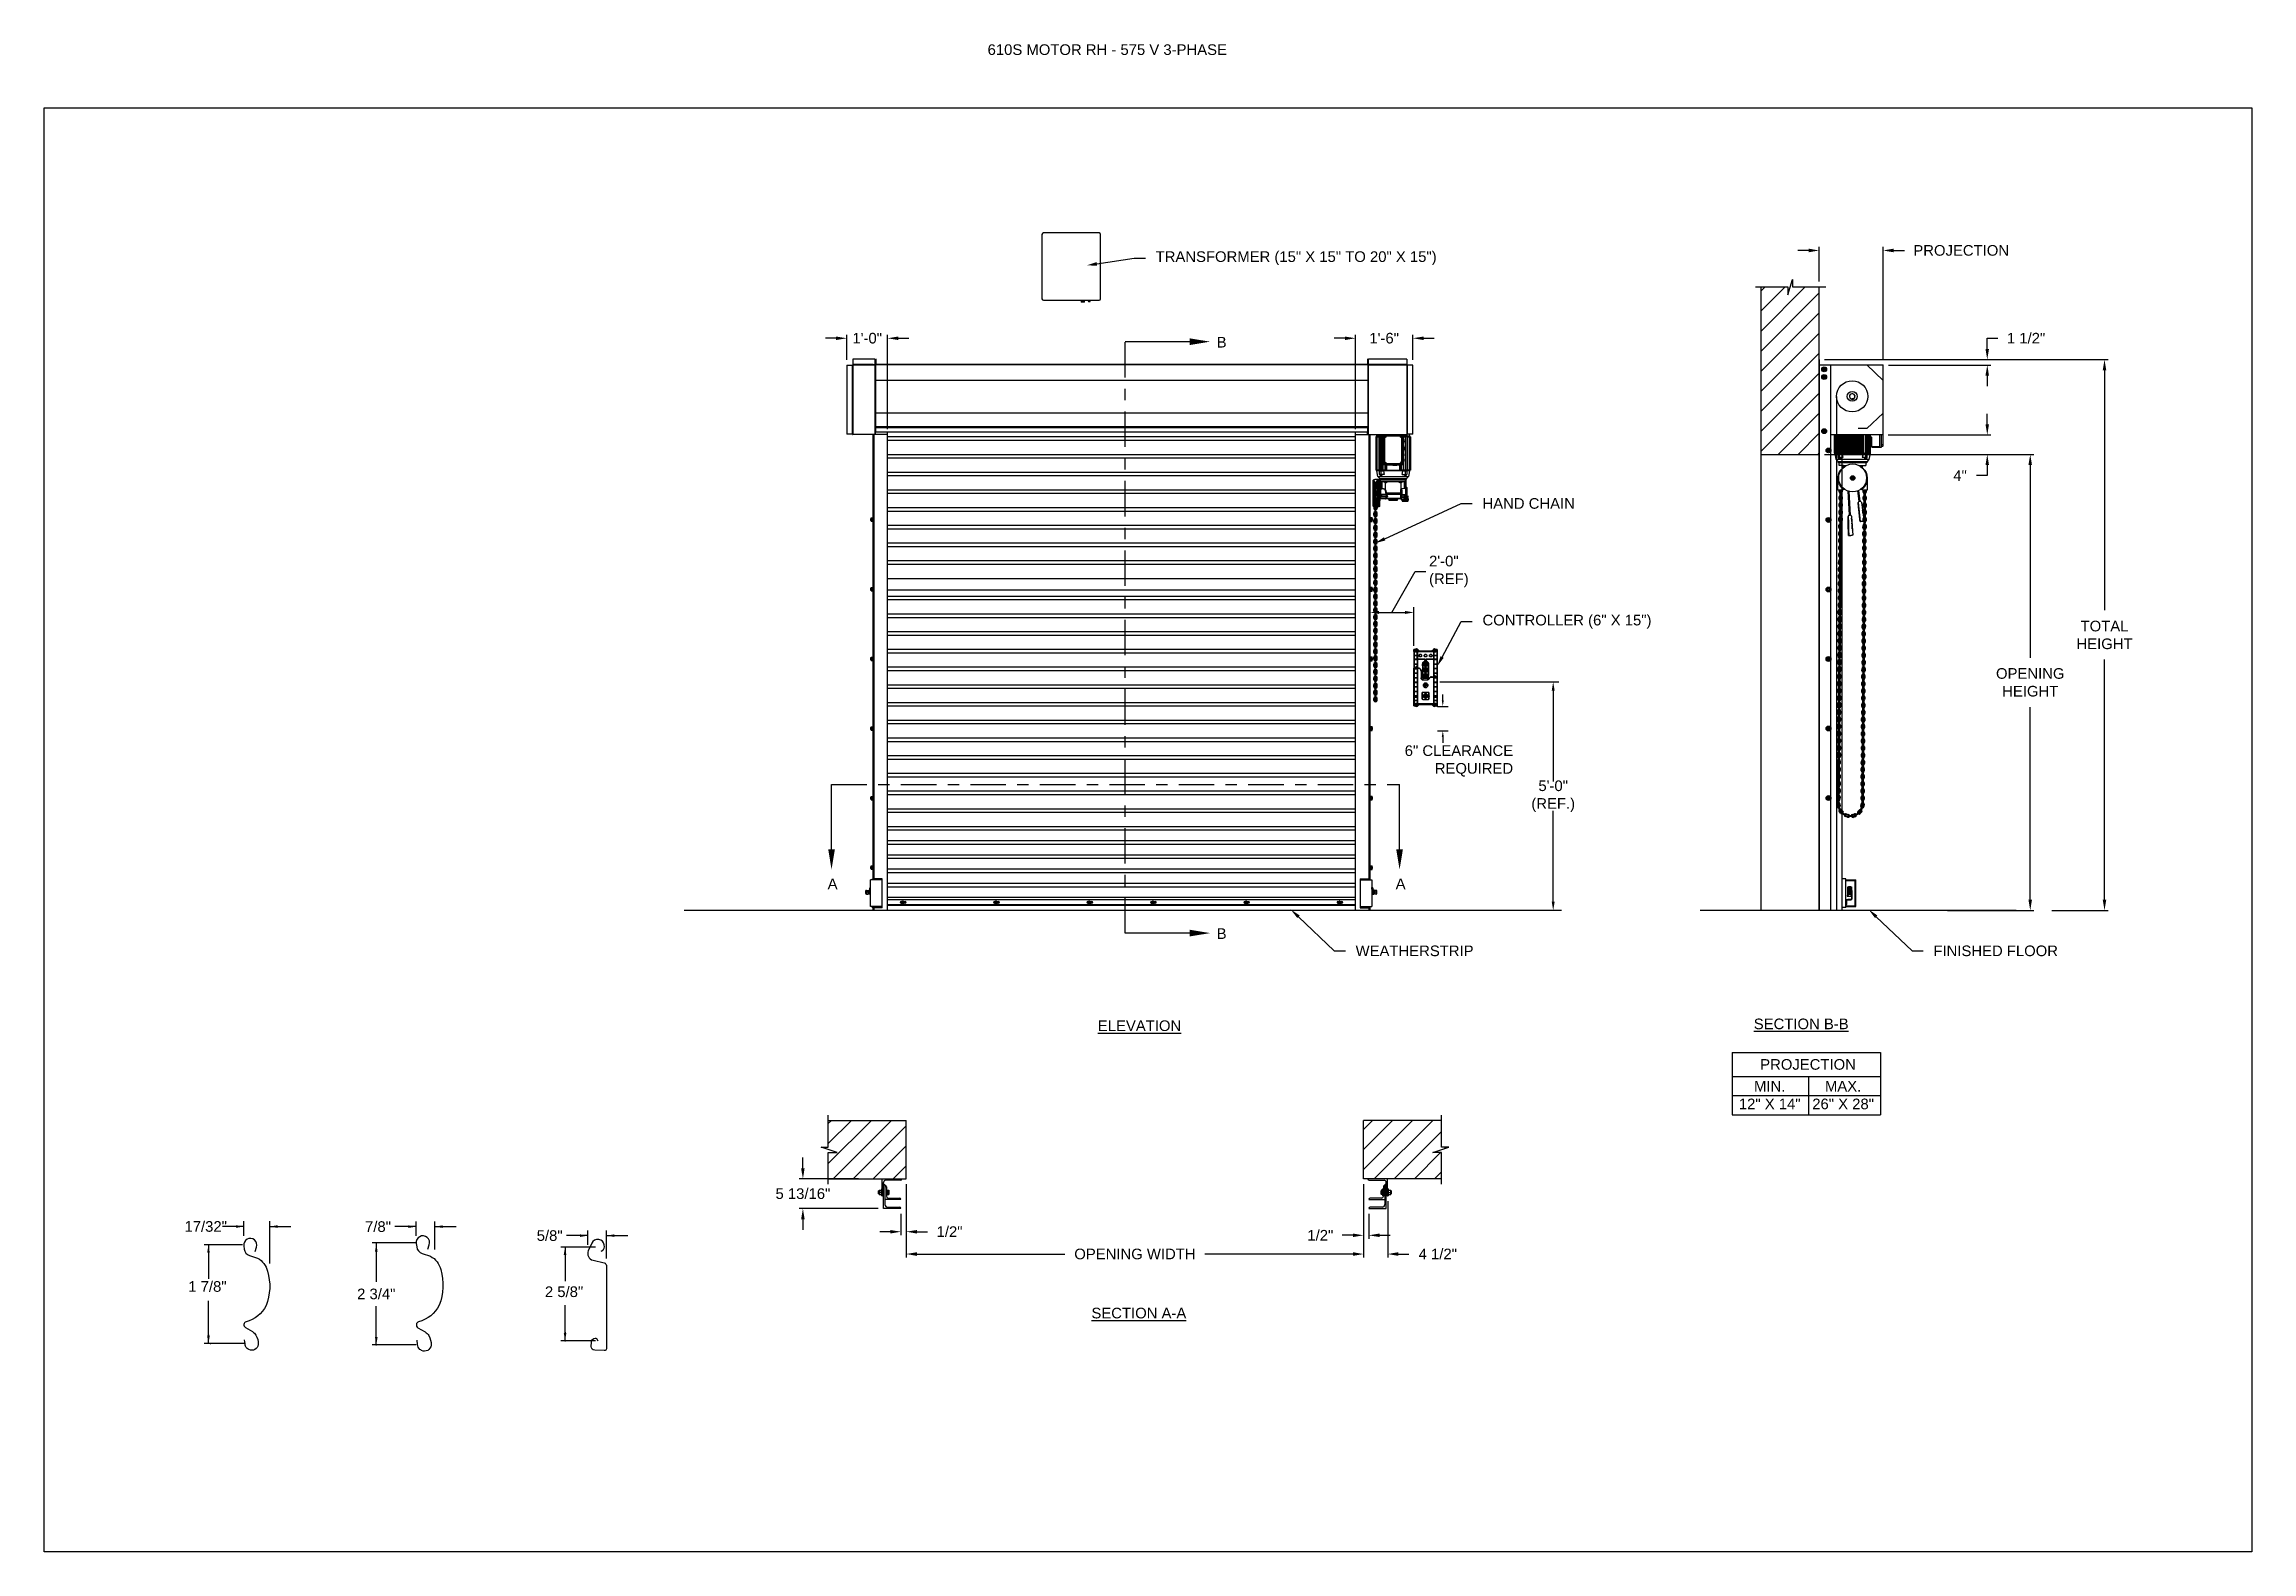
# Model space of a CAD drawing. Header units: inches. Extents: x 170 to 312, y 215 to 248.
# Drawn here: x 292.91 to 312.38, y 234.45 to 247.74 of the extents above; entities that cross this region are included whole.
import ezdxf
from ezdxf import colors
from ezdxf.entities.mleader import LeaderData, LeaderLine
from ezdxf.enums import TextEntityAlignment as Align
from ezdxf.math import Vec2, Vec3

# ---------------------------------------------------------------- set-up
doc = ezdxf.new("R2010")
doc.units = ezdxf.units.IN
doc.header["$LTSCALE"] = 0.25
doc.header["$MEASUREMENT"] = 0
doc.linetypes.add('CENTER', pattern=[2, 1.25, -0.25, 0.25, -0.25])
for name, color, linetype in [('460V 3-PHASE 60HZ (456-495V RANGE)', 7, 'Continuous'), ('ANNOTATIONS', 1, 'Continuous'), ('DETAILS', 4, 'Continuous'), ('MOTOR RH', 7, 'Continuous'), ('SECTION CUTS', 6, 'CENTER')]:
    doc.layers.add(name, color=color, linetype=linetype)
doc.styles.add('ARIAL', font='arial.ttf', dxfattribs={"height": 0.09375})
doc.styles.add('ROMANS', font='Romans', dxfattribs={"height": 0.09375})
doc.styles.get("Standard").update_dxf_attribs({"font": 'romans.shx'})
doc.dimstyles.get("Standard").update_dxf_attribs({"dimscale": 60, "dimtxt": 0.0833, "dimasz": 0.0833, "dimexe": 0.0833, "dimexo": 0.04, "dimgap": 0.09, "dimtad": 0, "dimtih": 1, "dimtoh": 1, "dimdec": 4, "dimzin": 1, "dimdsep": 46, "dimlunit": 4, "dimtxsty": 'Standard', "dimcen": 0.09, "dimclrt": 150, "dimadec": 4, "dimazin": 2, "dimtfac": 1, "dimtdec": 0, "dimtofl": 0, "dimtmove": 0, "dimatfit": 3, "dimfxl": 1, "dimtolj": 1, "dimtzin": 0, "dimlwd": -1, "dimlwe": -1, "dimarcsym": 1})
doc.dimstyles.new('STANDARD$0', dxfattribs={"dimtxt": 0.09375, "dimasz": 0.09375, "dimexe": 0.03125, "dimexo": 0.046875, "dimgap": 0.09, "dimtad": 0, "dimtih": 1, "dimtoh": 1, "dimdec": 4, "dimzin": 0, "dimdsep": 46, "dimtxsty": 'ARIAL', "dimcen": 0.09, "dimadec": 0, "dimazin": 0, "dimtfac": 1, "dimtdec": 4, "dimtofl": 0, "dimtmove": 0, "dimatfit": 1, "dimfxl": 1, "dimtolj": 1, "dimtzin": 0, "dimarcsym": 0})
pattern_1 = [(45, (121.33324, -13.09525), (-0.08838835, 0.08838835), [])]

msp = doc.modelspace()

# ---------------------------------------------------------------- texts
at = {"layer": 'ANNOTATIONS', "style": 'ARIAL'}
for s, p in [('1 7/8"', (294.17651, 236.74008)), ('2 5/8"', (297.32151, 236.69369))]:
    msp.add_text(s, height=0.09375, dxfattribs=at).set_placement(p)
msp.add_text('2 3/4"', height=0.09375, dxfattribs=at).set_placement((295.83434, 236.72135), align=Align.MIDDLE_CENTER)
at = {"layer": 'ANNOTATIONS', "insert": (301.22577, 247.74099), "char_height": 0.09375, "width": 4.6220629, "attachment_point": 1, "line_spacing_factor": 0.86134, "style": 'ARIAL'}
msp.add_mtext('610S MOTOR RH - 575 V 3-PHASE', dxfattribs=at)
at = {"layer": 'ANNOTATIONS', "char_height": 0.09375, "style": 'ARIAL'}
for s, insert, attachment_point in [('2\'-0"\\P(REF)', (305.11893, 243.09185), 4), ('6" CLEARANCE\\PREQUIRED', (305.86051, 241.42127), 6), ('5\'-0"\\P(REF.)', (306.21371, 241.11038), 5), ('17/32"', (294.33006, 237.31561), 5), ('7/8"', (295.8496, 237.3145), 5), ('\\A1;5/8"', (297.3635, 237.2352), 5)]:
    msp.add_mtext(s, dxfattribs=dict(at, insert=insert, attachment_point=attachment_point))
at = {"layer": 'ANNOTATIONS', "char_height": 0.09375, "attachment_point": 2, "style": 'ARIAL'}
for s, insert, width in [('{\\LELEVATION}', (302.56559, 239.13353), 3.0834986), ('{\\LSECTION B-B}', (308.40108, 239.1495), 1.3823677), ('{\\LSECTION A-A}', (302.55968, 236.59935), 1.3823677)]:
    msp.add_mtext(s, dxfattribs=dict(at, insert=insert, width=width))
for s, width, insert in [('PROJECTION ', 1.7594917, (308.46125, 238.79205)), ('MIN.\\P12" X 14" ', 0.6711642, (308.12313, 238.60006)), ('MAX.\\P26" X 28"', 0.6567117, (308.77056, 238.60006))]:
    msp.add_mtext_dynamic_manual_height_columns(s, width=width, gutter_width=1.36268, heights=[0], dxfattribs=dict(at, insert=insert))
at = {"layer": 'SECTION CUTS', "style": 'ARIAL'}
for s, p in [('B', (303.24624, 245.06692)), ('A', (299.81494, 240.29047)), ('A', (304.82447, 240.29047)), ('B', (303.24624, 239.85164))]:
    msp.add_text(s, height=0.09375, dxfattribs=at).set_placement(p)

# ---------------------------------------------------------------- blocks, each defined once
blk = doc.blocks.new('*D80')
at = {"layer": 'ANNOTATIONS', "color": 0, "lineweight": -2, "transparency": 16777216}
for p, q in [((299.597, 237.829), (299.597, 237.923)), ((300.086, 237.736), (299.565, 237.736)), ((300.261, 237.474), (299.565, 237.474)), ((299.597, 237.38), (299.597, 237.287))]:
    blk.add_line(p, q, dxfattribs=at)
at = {"layer": 'ANNOTATIONS', "color": 0, "transparency": 16777216}
for points in [[(299.581, 237.829), (299.612, 237.829), (299.597, 237.736)], [(299.581, 237.38), (299.612, 237.38), (299.597, 237.474)]]:
    blk.add_solid(points, dxfattribs=at)
at = {"layer": 'defpoints', "color": 0, "transparency": 16777216}
for p in [(300.133, 237.736), (299.597, 237.474), (300.308, 237.474)]:
    blk.add_point(p, dxfattribs=at)
at = {"layer": 'ANNOTATIONS', "color": 0, "transparency": 16777216, "insert": (299.597, 237.605), "char_height": 0.09375, "attachment_point": 5, "style": 'ARIAL'}
blk.add_mtext('\\A1;5 13/16"', dxfattribs=at)
blk = doc.blocks.new('*D81')
at = {"layer": 'ANNOTATIONS', "color": 0, "lineweight": -2, "transparency": 16777216}
for p, q in [((304.541, 237.689), (304.541, 237.207)), ((304.588, 237.427), (304.588, 237.207)), ((304.448, 237.238), (304.354, 237.238)), ((304.682, 237.238), (304.776, 237.238))]:
    blk.add_line(p, q, dxfattribs=at)
at = {"layer": 'ANNOTATIONS', "color": 0, "transparency": 16777216}
for points in [[(304.448, 237.254), (304.448, 237.223), (304.541, 237.238)], [(304.682, 237.254), (304.682, 237.223), (304.588, 237.238)]]:
    blk.add_solid(points, dxfattribs=at)
at = {"layer": 'defpoints', "color": 0, "transparency": 16777216}
for p in [(304.541, 237.736), (304.588, 237.474), (304.588, 237.238)]:
    blk.add_point(p, dxfattribs=at)
at = {"layer": 'ANNOTATIONS', "color": 0, "transparency": 16777216, "insert": (304.16, 237.238), "char_height": 0.0938, "attachment_point": 5, "style": 'ARIAL'}
blk.add_mtext('\\A1;1/2"', dxfattribs=at)
blk = doc.blocks.new('*D82')
at = {"layer": 'ANNOTATIONS', "color": 0, "lineweight": -2, "transparency": 16777216}
for p, q in [((300.508, 237.689), (300.508, 237.238)), ((300.461, 237.427), (300.461, 237.238)), ((300.367, 237.27), (300.274, 237.27)), ((300.602, 237.27), (300.696, 237.27))]:
    blk.add_line(p, q, dxfattribs=at)
at = {"layer": 'ANNOTATIONS', "color": 0, "transparency": 16777216}
for points in [[(300.367, 237.285), (300.367, 237.254), (300.461, 237.27)], [(300.602, 237.285), (300.602, 237.254), (300.508, 237.27)]]:
    blk.add_solid(points, dxfattribs=at)
at = {"layer": 'defpoints', "color": 0, "transparency": 16777216}
for p in [(300.508, 237.736), (300.461, 237.474), (300.461, 237.27)]:
    blk.add_point(p, dxfattribs=at)
at = {"layer": 'ANNOTATIONS', "color": 0, "transparency": 16777216, "insert": (300.89, 237.27), "char_height": 0.0938, "attachment_point": 5, "style": 'ARIAL'}
blk.add_mtext('\\A1;1/2"', dxfattribs=at)
blk = doc.blocks.new('*D83')
at = {"layer": 'ANNOTATIONS', "color": 0, "lineweight": -2, "transparency": 16777216}
for p, q in [((304.377, 245.149), (304.283, 245.149)), ((304.47, 244.347), (304.47, 245.18)), ((304.976, 244.959), (304.976, 245.18)), ((305.07, 245.149), (305.164, 245.149))]:
    blk.add_line(p, q, dxfattribs=at)
at = {"layer": 'ANNOTATIONS', "color": 0, "transparency": 16777216}
for points in [[(304.377, 245.164), (304.377, 245.133), (304.47, 245.149)], [(305.07, 245.164), (305.07, 245.133), (304.976, 245.149)]]:
    blk.add_solid(points, dxfattribs=at)
at = {"layer": 'defpoints', "color": 0, "transparency": 16777216}
for p in [(304.976, 245.149), (304.976, 244.912), (304.47, 244.3)]:
    blk.add_point(p, dxfattribs=at)
at = {"layer": 'ANNOTATIONS', "color": 0, "transparency": 16777216, "insert": (304.723, 245.149), "char_height": 0.0938, "attachment_point": 5, "style": 'ARIAL'}
blk.add_mtext('\\A1;1\'-6"', dxfattribs=at)
blk = doc.blocks.new('*D84')
at = {"layer": 'ANNOTATIONS', "color": 0, "lineweight": -2, "transparency": 16777216}
for p, q in [((299.89, 245.149), (299.796, 245.149)), ((299.984, 244.959), (299.984, 245.18)), ((300.344, 244.347), (300.344, 245.18)), ((300.438, 245.149), (300.531, 245.149))]:
    blk.add_line(p, q, dxfattribs=at)
at = {"layer": 'ANNOTATIONS', "color": 0, "transparency": 16777216}
for points in [[(299.89, 245.164), (299.89, 245.133), (299.984, 245.149)], [(300.438, 245.164), (300.438, 245.133), (300.344, 245.149)]]:
    blk.add_solid(points, dxfattribs=at)
at = {"layer": 'defpoints', "color": 0, "transparency": 16777216}
for p in [(300.344, 245.149), (299.984, 244.913), (300.344, 244.3)]:
    blk.add_point(p, dxfattribs=at)
at = {"layer": 'ANNOTATIONS', "color": 0, "transparency": 16777216, "insert": (300.164, 245.149), "char_height": 0.0938, "attachment_point": 5, "style": 'ARIAL'}
blk.add_mtext('\\A1;1\'-0"', dxfattribs=at)
blk = doc.blocks.new('*D85')
at = {"layer": 'ANNOTATIONS', "color": 0, "lineweight": -2, "transparency": 16777216}
for p, q in [((304.541, 237.689), (304.541, 237.042)), ((304.754, 237.539), (304.754, 237.042)), ((304.448, 237.073), (304.354, 237.073)), ((304.848, 237.073), (304.941, 237.073))]:
    blk.add_line(p, q, dxfattribs=at)
at = {"layer": 'ANNOTATIONS', "color": 0, "transparency": 16777216}
for points in [[(304.448, 237.089), (304.448, 237.057), (304.541, 237.073)], [(304.848, 237.089), (304.848, 237.057), (304.754, 237.073)]]:
    blk.add_solid(points, dxfattribs=at)
at = {"layer": 'defpoints', "color": 0, "transparency": 16777216}
for p in [(304.541, 237.736), (304.754, 237.586), (304.754, 237.073)]:
    blk.add_point(p, dxfattribs=at)
at = {"layer": 'ANNOTATIONS', "color": 0, "transparency": 16777216, "insert": (305.196, 237.073), "char_height": 0.0938, "attachment_point": 5, "style": 'ARIAL'}
blk.add_mtext('\\A1;4 1/2"', dxfattribs=at)
blk = doc.blocks.new('*D74')
at = {"layer": 'ANNOTATIONS', "color": 0, "lineweight": -2, "transparency": 16777216}
for p, q in [((300.508, 237.689), (300.508, 237.042)), ((304.541, 237.689), (304.541, 237.042)), ((300.602, 237.073), (301.908, 237.073)), ((304.448, 237.073), (303.141, 237.073))]:
    blk.add_line(p, q, dxfattribs=at)
at = {"layer": 'ANNOTATIONS', "color": 0, "transparency": 16777216}
for points in [[(300.602, 237.089), (300.602, 237.057), (300.508, 237.073)], [(304.448, 237.089), (304.448, 237.057), (304.541, 237.073)]]:
    blk.add_solid(points, dxfattribs=at)
at = {"layer": 'defpoints', "color": 0, "transparency": 16777216}
for p in [(300.508, 237.736), (304.541, 237.736), (304.541, 237.073)]:
    blk.add_point(p, dxfattribs=at)
at = {"layer": 'ANNOTATIONS', "color": 0, "transparency": 16777216, "insert": (302.525, 237.073), "char_height": 0.09375, "attachment_point": 5, "style": 'ARIAL'}
blk.add_mtext('\\A1;OPENING WIDTH', dxfattribs=at)
blk = doc.blocks.new('*D75')
at = {"layer": 'ANNOTATIONS', "color": 0, "lineweight": -2, "transparency": 16777216}
for p, q in [((308.466, 245.923), (308.372, 245.923)), ((308.559, 245.649), (308.559, 245.954)), ((309.123, 244.96), (309.123, 245.954)), ((309.217, 245.923), (309.311, 245.923))]:
    blk.add_line(p, q, dxfattribs=at)
at = {"layer": 'ANNOTATIONS', "color": 0, "transparency": 16777216}
for points in [[(308.466, 245.939), (308.466, 245.907), (308.559, 245.923)], [(309.217, 245.939), (309.217, 245.907), (309.123, 245.923)]]:
    blk.add_solid(points, dxfattribs=at)
at = {"layer": 'defpoints', "color": 0, "transparency": 16777216}
for p in [(309.123, 245.923), (308.559, 245.602), (309.123, 244.913)]:
    blk.add_point(p, dxfattribs=at)
at = {"layer": 'ANNOTATIONS', "color": 0, "transparency": 16777216, "insert": (309.812, 245.923), "char_height": 0.09375, "attachment_point": 5, "style": 'ARIAL'}
blk.add_mtext('\\A1;PROJECTION ', dxfattribs=at)
blk = doc.blocks.new('*D76')
at = {"layer": 'ANNOTATIONS', "color": 0, "lineweight": -2, "transparency": 16777216}
for p, q in [((308.606, 244.125), (310.452, 244.125)), ((310.421, 244.031), (310.421, 242.332)), ((310.421, 240.197), (310.421, 241.897)), ((309.69, 240.103), (310.452, 240.103))]:
    blk.add_line(p, q, dxfattribs=at)
at = {"layer": 'ANNOTATIONS', "color": 0, "transparency": 16777216}
for points in [[(310.405, 244.031), (310.436, 244.031), (310.421, 244.125)], [(310.405, 240.197), (310.436, 240.197), (310.421, 240.103)]]:
    blk.add_solid(points, dxfattribs=at)
at = {"layer": 'defpoints', "color": 0, "transparency": 16777216}
for p in [(308.559, 244.125), (309.643, 240.103), (310.421, 240.103)]:
    blk.add_point(p, dxfattribs=at)
at = {"layer": 'ANNOTATIONS', "color": 0, "transparency": 16777216, "insert": (310.421, 242.114), "char_height": 0.09375, "attachment_point": 5, "style": 'ARIAL'}
blk.add_mtext('\\A1;OPENING\\PHEIGHT', dxfattribs=at)
blk = doc.blocks.new('*D77')
at = {"layer": 'ANNOTATIONS', "color": 0, "lineweight": -2, "transparency": 16777216}
for p, q in [((308.606, 244.961), (311.107, 244.961)), ((311.076, 244.867), (311.076, 242.75)), ((311.076, 240.197), (311.076, 242.315)), ((310.611, 240.103), (311.107, 240.103))]:
    blk.add_line(p, q, dxfattribs=at)
at = {"layer": 'ANNOTATIONS', "color": 0, "transparency": 16777216}
for points in [[(311.06, 244.867), (311.091, 244.867), (311.076, 244.961)], [(311.06, 240.197), (311.091, 240.197), (311.076, 240.103)]]:
    blk.add_solid(points, dxfattribs=at)
at = {"layer": 'defpoints', "color": 0, "transparency": 16777216}
for p in [(308.559, 244.961), (310.564, 240.103), (311.076, 240.103)]:
    blk.add_point(p, dxfattribs=at)
at = {"layer": 'ANNOTATIONS', "color": 0, "transparency": 16777216, "insert": (311.076, 242.532), "char_height": 0.0938, "attachment_point": 5, "style": 'ARIAL'}
blk.add_mtext('\\A1;TOTAL\\PHEIGHT', dxfattribs=at)
blk = doc.blocks.new('*D78')
at = {"layer": 'ANNOTATIONS', "color": 0, "lineweight": -2, "transparency": 16777216}
for p, q in [((310.042, 244.39), (310.042, 244.483)), ((309.168, 244.296), (310.073, 244.296)), ((309.168, 244.125), (310.073, 244.125)), ((310.042, 244.031), (310.042, 243.938)), ((310.042, 243.938), (309.948, 243.938))]:
    blk.add_line(p, q, dxfattribs=at)
at = {"layer": 'ANNOTATIONS', "color": 0, "transparency": 16777216}
for points in [[(310.026, 244.39), (310.057, 244.39), (310.042, 244.296)], [(310.026, 244.031), (310.057, 244.031), (310.042, 244.125)]]:
    blk.add_solid(points, dxfattribs=at)
at = {"layer": 'defpoints', "color": 0, "transparency": 16777216}
for p in [(309.121, 244.296), (309.121, 244.125), (310.042, 244.125)]:
    blk.add_point(p, dxfattribs=at)
at = {"layer": 'ANNOTATIONS', "color": 0, "transparency": 16777216, "insert": (309.802, 243.938), "char_height": 0.0938, "attachment_point": 5, "style": 'ARIAL'}
blk.add_mtext('\\A1;4"', dxfattribs=at)
blk = doc.blocks.new('*D79')
at = {"layer": 'ANNOTATIONS', "color": 0, "lineweight": -2, "transparency": 16777216}
for p, q in [((310.042, 245.055), (310.042, 245.149)), ((310.042, 245.149), (310.136, 245.149)), ((309.17, 244.961), (310.073, 244.961)), ((309.17, 244.913), (310.073, 244.913)), ((310.042, 244.82), (310.042, 244.726))]:
    blk.add_line(p, q, dxfattribs=at)
at = {"layer": 'ANNOTATIONS', "color": 0, "transparency": 16777216}
for points in [[(310.026, 245.055), (310.057, 245.055), (310.042, 244.961)], [(310.026, 244.82), (310.057, 244.82), (310.042, 244.913)]]:
    blk.add_solid(points, dxfattribs=at)
at = {"layer": 'defpoints', "color": 0, "transparency": 16777216}
for p in [(309.123, 244.961), (310.042, 244.961), (309.123, 244.913)]:
    blk.add_point(p, dxfattribs=at)
at = {"layer": 'ANNOTATIONS', "color": 0, "transparency": 16777216, "insert": (310.384, 245.149), "char_height": 0.0938, "attachment_point": 5, "style": 'ARIAL'}
blk.add_mtext('\\A1;1 1/2"', dxfattribs=at)

# ---------------------------------------------------------------- dimensions: what is measured, and where the dimension line sits
at = {"layer": 'ANNOTATIONS'}
dim = msp.add_linear_dim(base=(309.12316, 245.92298), p1=(308.55928, 245.60178), p2=(309.12316, 244.91339), text='PROJECTION ', dimstyle='STANDARD$0', dxfattribs=at)
dim.commit()
dim.dimension.update_dxf_attribs({"geometry": '*D75', "text_midpoint": (309.81227, 245.92298)})
for base, p1, p2, text, picture, middle in [((300.344, 245.14882), (299.9838, 244.91253), (300.344, 244.3), '1\'-0"', '*D84', (300.1639, 245.14882)), ((304.97644, 245.14882), (304.4705, 244.3), (304.97644, 244.91215), '1\'-6"', '*D83', (304.72347, 245.14882)), ((304.58824, 237.23838), (304.54136, 237.73574), (304.58824, 237.47405), '1/2"', '*D81', (304.15979, 237.23838)), ((304.75386, 237.07293), (304.54136, 237.73574), (304.75386, 237.58574), '4 1/2"', '*D85', (305.19635, 237.07293))]:
    dim = msp.add_linear_dim(base=base, p1=p1, p2=p2, text=text, dimstyle='STANDARD$0', dxfattribs=at)
    dim.commit()
    dim.dimension.update_dxf_attribs({"geometry": picture, "text_midpoint": middle, "dimtype": 160})
for base, p1, p2, text, picture, middle in [((310.04183, 244.96103), (309.12316, 244.91339), (309.12316, 244.96103), '1 1/2"', '*D79', (310.38427, 245.14853)), ((311.07585, 240.10342), (308.55928, 244.96103), (310.56381, 240.10342), 'TOTAL\\PHEIGHT', '*D77', (311.07585, 242.53223)), ((310.04183, 244.12505), (309.12103, 244.29598), (309.12103, 244.12505), '4"', '*D78', (309.80231, 243.93755)), ((310.42087, 240.10342), (308.55928, 244.12505), (309.64347, 240.10342), 'OPENING\\PHEIGHT', '*D76', (310.42087, 242.11424))]:
    dim = msp.add_linear_dim(base=base, p1=p1, p2=p2, angle=90, text=text, dimstyle='STANDARD$0', dxfattribs=at)
    dim.commit()
    dim.dimension.update_dxf_attribs({"geometry": picture, "text_midpoint": middle})
for base, p1, p2, angle, text, picture, middle in [((299.59668, 237.47405), (300.13303, 237.73573), (300.30803, 237.47405), 90, '5 13/16"', '*D80', (299.59668, 237.60489)), ((300.46116, 237.26963), (300.50803, 237.73574), (300.46116, 237.47405), 180, '1/2"', '*D82', (300.88961, 237.26963))]:
    dim = msp.add_linear_dim(base=base, p1=p1, p2=p2, angle=angle, text=text, dimstyle='STANDARD$0', dxfattribs=at)
    dim.commit()
    dim.dimension.update_dxf_attribs({"geometry": picture, "text_midpoint": middle, "dimtype": 160})
dim = msp.add_aligned_dim(p1=(300.50803, 237.73574), p2=(304.54136, 237.73574), distance=-0.6628, text='OPENING WIDTH', dimstyle='STANDARD$0', dxfattribs=at)
dim.commit()
dim.dimension.update_dxf_attribs({"geometry": '*D74', "text_midpoint": (302.5247, 237.07293)})

# ---------------------------------------------------------------- hatches: boundary and pattern name
at = {"layer": 'MOTOR RH'}
h = msp.add_hatch(dxfattribs=at)
h.set_pattern_fill('ANSI31', color=256, style=0)
h.set_pattern_definition(pattern_1)
h.paths.add_polyline_path([(308.04365, 244.12505), (308.55928, 244.12505), (308.55928, 245.60178), (308.32278, 245.60178), (308.32278, 245.66644), (308.28437, 245.53308), (308.28437, 245.60178), (308.04365, 245.60178)])
h = msp.add_hatch(dxfattribs=at)
h.set_pattern_fill('ANSI31', color=256, style=0)
h.set_pattern_definition(pattern_1)
h.paths.add_polyline_path([(300.50803, 238.25136), (299.82053, 238.25136), (299.82053, 238.01416), (299.75643, 238.01416), (299.8985, 237.96726), (299.82053, 237.96726), (299.82053, 237.73574), (300.50803, 237.73574), (300.50803, 237.89824)])
h = msp.add_hatch(dxfattribs=at)
h.set_pattern_fill('ANSI31', color=256, style=0)
h.set_pattern_definition(pattern_1)
h.paths.add_polyline_path([(305.29297, 238.01416), (305.22886, 238.01416), (305.22886, 238.25136), (304.54136, 238.25136), (304.54136, 237.73574), (304.55954, 237.73574), (305.22886, 237.73574), (305.22886, 237.96726), (305.1509, 237.96726)])

# ---------------------------------------------------------------- linework, layer by layer
at = {"layer": '460V 3-PHASE 60HZ (456-495V RANGE)'}
for p, q in [((301.7049, 246.06503), (301.7049, 245.49744)), ((302.20831, 246.07751), (301.71738, 246.07751)), ((302.22079, 245.49744), (302.22079, 246.06503)), ((301.71738, 245.48496), (302.20831, 245.48496)), ((302.0508, 245.47583), (302.05047, 245.47564)), ((302.05047, 245.47564), (302.0508, 245.47545)), ((302.05047, 245.47564), (302.07975, 245.47564)), ((302.0508, 245.475), (302.05047, 245.47481)), ((302.05047, 245.47481), (302.0508, 245.47462)), ((302.05047, 245.47481), (302.07975, 245.47481)), ((302.0508, 245.47417), (302.05047, 245.47398)), ((302.05047, 245.47398), (302.0508, 245.47379)), ((302.05047, 245.47398), (302.07975, 245.47398)), ((302.0508, 245.47334), (302.05047, 245.47315)), ((302.05047, 245.47315), (302.0508, 245.47295)), ((302.05047, 245.47315), (302.07975, 245.47315)), ((302.0508, 245.47251), (302.05047, 245.47232)), ((302.05047, 245.47232), (302.0508, 245.47212)), ((302.05047, 245.47232), (302.07975, 245.47232)), ((302.0508, 245.47168), (302.05047, 245.47148)), ((302.05047, 245.47148), (302.0508, 245.47129)), ((302.05047, 245.47148), (302.07975, 245.47148)), ((302.0508, 245.47084), (302.05047, 245.47065)), ((302.05047, 245.47065), (302.0508, 245.47046)), ((302.05047, 245.47065), (302.07975, 245.47065)), ((302.0508, 245.47001), (302.05047, 245.46982)), ((302.05047, 245.46982), (302.0508, 245.46963)), ((302.05047, 245.46982), (302.07975, 245.46982)), ((302.0508, 245.48496), (302.0508, 245.47583)), ((302.07941, 245.47583), (302.0508, 245.47583)), ((302.0508, 245.47545), (302.0508, 245.475)), ((302.0508, 245.47545), (302.07941, 245.47545)), ((302.07941, 245.475), (302.0508, 245.475)), ((302.0508, 245.47462), (302.0508, 245.47417)), ((302.0508, 245.47462), (302.07941, 245.47462)), ((302.07941, 245.47417), (302.0508, 245.47417)), ((302.0508, 245.47379), (302.0508, 245.47334)), ((302.0508, 245.47379), (302.07941, 245.47379)), ((302.07941, 245.47334), (302.0508, 245.47334)), ((302.0508, 245.47295), (302.0508, 245.47251)), ((302.0508, 245.47295), (302.07941, 245.47295)), ((302.07941, 245.47251), (302.0508, 245.47251)), ((302.0508, 245.47212), (302.0508, 245.47168)), ((302.0508, 245.47212), (302.07941, 245.47212)), ((302.07941, 245.47168), (302.0508, 245.47168)), ((302.0508, 245.47129), (302.0508, 245.47084)), ((302.0508, 245.47129), (302.07941, 245.47129)), ((302.07941, 245.47084), (302.0508, 245.47084)), ((302.0508, 245.47046), (302.0508, 245.47001)), ((302.0508, 245.47046), (302.07941, 245.47046)), ((302.07941, 245.47001), (302.0508, 245.47001)), ((302.0508, 245.46963), (302.0508, 245.46732)), ((302.0508, 245.46963), (302.07941, 245.46963)), ((302.07941, 245.46732), (302.0508, 245.46732)), ((302.07941, 245.47583), (302.07941, 245.48496)), ((302.07975, 245.47564), (302.07941, 245.47583)), ((302.07941, 245.47545), (302.07975, 245.47564)), ((302.07941, 245.475), (302.07941, 245.47545)), ((302.07975, 245.47481), (302.07941, 245.475)), ((302.07941, 245.47462), (302.07975, 245.47481)), ((302.07941, 245.47417), (302.07941, 245.47462)), ((302.07975, 245.47398), (302.07941, 245.47417)), ((302.07941, 245.47379), (302.07975, 245.47398)), ((302.07941, 245.47334), (302.07941, 245.47379)), ((302.07975, 245.47315), (302.07941, 245.47334)), ((302.07941, 245.47295), (302.07975, 245.47315)), ((302.07941, 245.47251), (302.07941, 245.47295)), ((302.07975, 245.47232), (302.07941, 245.47251)), ((302.07941, 245.47212), (302.07975, 245.47232)), ((302.07941, 245.47168), (302.07941, 245.47212)), ((302.07975, 245.47148), (302.07941, 245.47168)), ((302.07941, 245.47129), (302.07975, 245.47148)), ((302.07941, 245.47084), (302.07941, 245.47129)), ((302.07975, 245.47065), (302.07941, 245.47084)), ((302.07941, 245.47046), (302.07975, 245.47065)), ((302.07941, 245.47001), (302.07941, 245.47046)), ((302.07975, 245.46982), (302.07941, 245.47001)), ((302.07941, 245.46963), (302.07975, 245.46982)), ((302.07941, 245.46732), (302.07941, 245.46963)), ((302.11412, 245.47949), (302.11378, 245.4793)), ((302.11378, 245.4793), (302.11412, 245.47911)), ((302.11378, 245.4793), (302.12909, 245.4793)), ((302.11412, 245.47883), (302.11378, 245.47864)), ((302.11378, 245.47864), (302.11412, 245.47844)), ((302.11378, 245.47864), (302.12909, 245.47864)), ((302.11412, 245.47816), (302.11378, 245.47797)), ((302.11378, 245.47797), (302.11412, 245.47778)), ((302.11378, 245.47797), (302.12909, 245.47797)), ((302.11412, 245.4775), (302.11378, 245.47731)), ((302.11378, 245.47731), (302.11412, 245.47711)), ((302.11378, 245.47731), (302.12909, 245.47731)), ((302.11412, 245.47683), (302.11378, 245.47664)), ((302.11378, 245.47664), (302.11412, 245.47645)), ((302.11378, 245.47664), (302.12909, 245.47664)), ((302.11412, 245.47617), (302.11378, 245.47598)), ((302.11378, 245.47598), (302.11412, 245.47578)), ((302.11378, 245.47598), (302.12909, 245.47598)), ((302.11412, 245.4755), (302.11378, 245.47531)), ((302.11378, 245.47531), (302.11412, 245.47512)), ((302.11378, 245.47531), (302.12909, 245.47531)), ((302.11412, 245.47484), (302.11378, 245.47464)), ((302.11378, 245.47464), (302.11412, 245.47445)), ((302.11378, 245.47464), (302.12909, 245.47464)), ((302.11412, 245.48496), (302.11412, 245.47949)), ((302.11412, 245.47949), (302.12876, 245.47949)), ((302.11412, 245.47911), (302.11412, 245.47883)), ((302.11412, 245.47911), (302.12876, 245.47911)), ((302.11412, 245.47883), (302.12876, 245.47883)), ((302.11412, 245.47844), (302.11412, 245.47816)), ((302.11412, 245.47844), (302.12876, 245.47844)), ((302.11412, 245.47816), (302.12876, 245.47816)), ((302.11412, 245.47778), (302.11412, 245.4775)), ((302.11412, 245.47778), (302.12876, 245.47778)), ((302.11412, 245.4775), (302.12876, 245.4775)), ((302.11412, 245.47711), (302.11412, 245.47683)), ((302.11412, 245.47711), (302.12876, 245.47711)), ((302.11412, 245.47683), (302.12876, 245.47683)), ((302.11412, 245.47645), (302.11412, 245.47617)), ((302.11412, 245.47645), (302.12876, 245.47645)), ((302.11412, 245.47617), (302.12876, 245.47617)), ((302.11412, 245.47578), (302.11412, 245.4755)), ((302.11412, 245.47578), (302.12876, 245.47578)), ((302.11412, 245.4755), (302.12876, 245.4755)), ((302.11412, 245.47512), (302.11412, 245.47484)), ((302.11412, 245.47512), (302.12876, 245.47512)), ((302.11412, 245.47484), (302.12876, 245.47484)), ((302.11412, 245.47445), (302.11412, 245.47298)), ((302.11412, 245.47445), (302.12876, 245.47445)), ((302.12876, 245.47298), (302.11412, 245.47298)), ((302.12876, 245.47949), (302.12876, 245.48496)), ((302.12909, 245.4793), (302.12876, 245.47949)), ((302.12876, 245.47911), (302.12909, 245.4793)), ((302.12876, 245.47883), (302.12876, 245.47911)), ((302.12909, 245.47864), (302.12876, 245.47883)), ((302.12876, 245.47844), (302.12909, 245.47864)), ((302.12876, 245.47816), (302.12876, 245.47844)), ((302.12909, 245.47797), (302.12876, 245.47816)), ((302.12876, 245.47778), (302.12909, 245.47797)), ((302.12876, 245.4775), (302.12876, 245.47778)), ((302.12909, 245.47731), (302.12876, 245.4775)), ((302.12876, 245.47711), (302.12909, 245.47731)), ((302.12876, 245.47683), (302.12876, 245.47711)), ((302.12909, 245.47664), (302.12876, 245.47683)), ((302.12876, 245.47645), (302.12909, 245.47664)), ((302.12876, 245.47617), (302.12876, 245.47645)), ((302.12909, 245.47598), (302.12876, 245.47617)), ((302.12876, 245.47578), (302.12909, 245.47598)), ((302.12876, 245.4755), (302.12876, 245.47578)), ((302.12909, 245.47531), (302.12876, 245.4755)), ((302.12876, 245.47512), (302.12909, 245.47531)), ((302.12876, 245.47484), (302.12876, 245.47512)), ((302.12909, 245.47464), (302.12876, 245.47484)), ((302.12876, 245.47445), (302.12909, 245.47464)), ((302.12876, 245.47298), (302.12876, 245.47445))]:
    msp.add_line(p, q, dxfattribs=at)
for centre, start, end in [((301.71738, 246.06503), 90, 180), ((302.20831, 246.06503), 0, 90), ((301.71738, 245.49744), 180, 270), ((302.20831, 245.49744), 270, 0)]:
    msp.add_arc(centre, 0.01248, start, end, dxfattribs=at)
at = {"layer": 'ANNOTATIONS'}
for p, q in [((304.67605, 242.73092), (304.90809, 242.73092)), ((304.98576, 242.43625), (304.98576, 242.77806)), ((305.21385, 242.11772), (306.26481, 242.11772)), ((306.21371, 242.04006), (306.21371, 241.23964)), ((305.19288, 241.90233), (305.28714, 241.90233)), ((305.24001, 241.95547), (305.24001, 242.00861)), ((305.19288, 241.68703), (305.28714, 241.68703)), ((305.24001, 241.63389), (305.24001, 241.58075)), ((306.21371, 240.18109), (306.21371, 240.98112)), ((307.79256, 238.85148), (307.79256, 238.30011)), ((307.79256, 238.85148), (309.10033, 238.85148)), ((309.10033, 238.85148), (309.10033, 238.30011)), ((307.79256, 238.64001), (309.10033, 238.64001)), ((308.46541, 238.64001), (308.46541, 238.30011)), ((307.79256, 238.47006), (309.10033, 238.47006)), ((307.79256, 238.30011), (309.10033, 238.30011)), ((294.66691, 237.23385), (294.66691, 237.36248)), ((294.89429, 236.98831), (294.89429, 237.36248)), ((296.18646, 237.23275), (296.18646, 237.36138)), ((296.35097, 237.11439), (296.35097, 237.36138)), ((294.65338, 237.15454), (294.31588, 237.15454)), ((294.35435, 237.15454), (294.35435, 236.85297)), ((294.66691, 237.31561), (294.47941, 237.31561)), ((294.89429, 237.31561), (295.08179, 237.31561)), ((296.18563, 237.17137), (295.7977, 237.17137)), ((295.83434, 237.17137), (295.83434, 236.82835)), ((296.18646, 237.3145), (295.99896, 237.3145)), ((296.35097, 237.3145), (296.53847, 237.3145)), ((297.70035, 237.2352), (297.51285, 237.2352)), ((297.70035, 237.15345), (297.70035, 237.28207)), ((297.86487, 237.03509), (297.86487, 237.28207)), ((297.86487, 237.2352), (298.05237, 237.2352)), ((297.76868, 237.13477), (297.46088, 237.13477)), ((297.49935, 237.13477), (297.49935, 236.8332)), ((294.35435, 236.28266), (294.35435, 236.65985)), ((295.83434, 236.27133), (295.83434, 236.61435)), ((297.49935, 236.30755), (297.49935, 236.62224)), ((294.6815, 236.28266), (294.31588, 236.28266)), ((296.18563, 236.27133), (295.7977, 236.27133)), ((297.76868, 236.30755), (297.46088, 236.30755))]:
    msp.add_line(p, q, dxfattribs=at)
for p in [(297.82905, 237.10325), (297.49935, 236.38206), (294.35435, 236.35717), (294.37213, 236.28266), (295.83434, 236.27133), (297.49935, 236.30755)]:
    msp.add_point(p, dxfattribs=at)
for points in [[(304.67605, 242.71798), (304.67605, 242.74387), (304.59839, 242.73092)], [(304.90809, 242.71798), (304.90809, 242.74387), (304.98576, 242.73092)], [(306.20077, 242.04006), (306.22665, 242.04006), (306.21371, 242.11772)], [(305.23116, 241.95547), (305.24887, 241.95547), (305.24001, 241.90233)], [(305.23116, 241.63389), (305.24887, 241.63389), (305.24001, 241.68703)], [(306.20077, 240.18109), (306.22665, 240.18109), (306.21371, 240.10342)], [(294.36607, 237.08422), (294.34263, 237.08422), (294.35435, 237.15454)], [(294.59659, 237.30389), (294.59659, 237.32733), (294.66691, 237.31561)], [(294.96461, 237.32733), (294.96461, 237.30389), (294.89429, 237.31561)], [(295.84606, 237.09527), (295.82262, 237.09527), (295.83434, 237.16559)], [(296.11614, 237.30278), (296.11614, 237.32622), (296.18646, 237.3145)], [(296.42129, 237.32622), (296.42129, 237.30278), (296.35097, 237.3145)], [(297.63003, 237.22348), (297.63003, 237.24692), (297.70035, 237.2352)], [(297.93519, 237.24692), (297.93519, 237.22348), (297.86487, 237.2352)], [(297.51107, 237.06445), (297.48763, 237.06445), (297.49935, 237.13477)], [(297.51107, 236.37787), (297.48763, 236.37787), (297.49935, 236.30755)], [(294.36607, 236.35298), (294.34263, 236.35298), (294.35435, 236.28266)], [(295.84606, 236.34166), (295.82262, 236.34166), (295.83434, 236.27133)]]:
    msp.add_solid(points, dxfattribs=at)
at = {"layer": 'defpoints'}
msp.add_lwpolyline([(312.37519, 234.44685), (292.90531, 234.44685), (292.90531, 247.18196), (312.37519, 247.18196)], close=True, dxfattribs=at)
at = {"layer": 'DETAILS'}
for points in [[(294.76498, 237.09642), (294.77753, 237.13474, 1.25136537), (294.66566, 237.1453), (294.66946, 237.11585, 0.28712033), (294.71521, 237.06013), (294.78692, 237.03604, -0.22337537), (294.87455, 236.9213, -0.17060067), (294.86225, 236.61778, -0.22026111), (294.68612, 236.47658, 0.64862145), (294.68023, 236.42514), (294.74184, 236.38872, -0.11918191), (294.77309, 236.35834, -0.14967798), (294.79214, 236.2766), (294.79199, 236.27487, -0.533076), (294.71151, 236.23049, -0.02656611), (294.6962, 236.23998, -0.19330383), (294.67669, 236.2826), (294.6732, 236.31766)], [(296.28927, 237.11613), (296.30222, 237.15567, 1.25136537), (296.18679, 237.16657), (296.19071, 237.13618, 0.28712033), (296.23792, 237.07868), (296.31191, 237.05382, -0.22337537), (296.40233, 236.93543, -0.17060067), (296.38964, 236.62225, -0.22026111), (296.2079, 236.47655, 0.64862142), (296.20183, 236.42347), (296.2654, 236.38589, -0.11918191), (296.29764, 236.35455, -0.14967798), (296.3173, 236.2702), (296.31714, 236.26842, -0.533076), (296.2341, 236.22262, -0.02656611), (296.2183, 236.23242, -0.19330383), (296.19817, 236.2764), (296.19457, 236.31257)], [(297.81868, 237.09806, 0.33746117), (297.84561, 237.13612), (297.84529, 237.154, 0.73725505), (297.73514, 237.16886), (297.70433, 237.10244, 0.47976839), (297.74614, 237.01812), (297.84456, 236.99655, -0.21720182), (297.86487, 236.97259), (297.86487, 236.23788, -0.36619075), (297.84513, 236.22246), (297.76046, 236.22518, -0.41028649), (297.7292, 236.25869), (297.73114, 236.29599, -0.37745755), (297.76497, 236.33231, -0.31905635), (297.77685, 236.32683), (297.78792, 236.30755)]]:
    msp.add_lwpolyline(points, format="xyb", dxfattribs=at)
at = {"layer": 'MOTOR RH'}
for p, q in [((307.99727, 245.60178), (308.28437, 245.60178)), ((308.04365, 245.60178), (308.04365, 240.10342)), ((308.28437, 245.53308), (308.32278, 245.66644)), ((308.28437, 245.60178), (308.28437, 245.53308)), ((308.32278, 245.66644), (308.32278, 245.60178)), ((308.32278, 245.60178), (308.61797, 245.60178)), ((308.55928, 240.10342), (308.55928, 245.60178)), ((300.03709, 244.96582), (300.03709, 244.30293)), ((300.23105, 244.96582), (300.23105, 244.91812)), ((300.23954, 244.96661), (300.23954, 244.91812)), ((304.57918, 244.91812), (304.57918, 244.96661)), ((304.58345, 244.91812), (304.58345, 244.96582)), ((304.92278, 244.96582), (304.92278, 244.3017)), ((308.56008, 244.96103), (308.56008, 244.91206)), ((308.56221, 244.91419), (308.56221, 244.96103)), ((308.56301, 244.91419), (308.56301, 244.96103)), ((299.9838, 244.91253), (300.03709, 244.91253)), ((300.03175, 244.91253), (300.03175, 244.30293)), ((300.03496, 244.30293), (300.03496, 244.91253)), ((300.21611, 244.91787), (300.03709, 244.91787)), ((300.03709, 244.91466), (300.23105, 244.91466)), ((300.21611, 244.91466), (300.21611, 244.91812)), ((300.21611, 244.91812), (300.23954, 244.91812)), ((300.22464, 244.91466), (300.22464, 244.91812)), ((300.23105, 244.91466), (300.23105, 244.3)), ((300.23105, 244.91386), (300.23954, 244.91386)), ((304.57918, 244.91865), (300.23954, 244.91865)), ((304.57918, 244.91519), (300.23954, 244.91519)), ((300.23954, 244.32505), (300.23954, 244.91519)), ((304.57918, 244.7758), (300.23954, 244.7758)), ((304.59839, 244.91812), (304.57918, 244.91812)), ((304.57918, 244.91519), (304.57918, 244.32505)), ((304.57918, 244.91386), (304.58345, 244.91386)), ((304.58345, 244.29919), (304.58345, 244.91466)), ((304.58345, 244.91466), (304.92278, 244.91466)), ((304.58986, 244.91466), (304.58986, 244.91812)), ((304.59839, 244.91466), (304.59839, 244.91812)), ((304.92278, 244.91787), (304.59839, 244.91787)), ((304.92448, 244.91215), (304.92448, 244.3017)), ((304.92529, 244.91215), (304.92529, 244.3017)), ((304.97644, 244.91215), (304.92529, 244.91215)), ((304.92849, 244.3017), (304.92849, 244.91215)), ((308.55928, 244.90743), (308.5611, 244.90743)), ((308.5606, 244.91314), (308.5611, 244.91314)), ((308.5611, 240.1061), (308.5611, 244.91339)), ((308.5611, 244.91339), (309.12316, 244.91339)), ((308.56221, 244.91419), (308.56301, 244.91419)), ((308.60771, 244.88749), (308.60824, 244.88915)), ((308.60771, 244.81936), (308.60824, 244.82102)), ((308.60948, 244.88647), (308.61039, 244.88826)), ((308.60948, 244.81834), (308.61039, 244.82013)), ((308.61646, 244.88244), (308.61646, 244.88244)), ((308.61646, 244.86769), (308.61646, 244.86769)), ((308.61646, 244.81431), (308.61646, 244.81431)), ((308.61646, 244.79956), (308.61646, 244.79956)), ((308.6633, 240.1061), (308.6633, 244.91339)), ((308.97868, 244.91339), (309.12316, 244.7758)), ((309.12316, 244.21428), (309.12316, 244.91339)), ((308.5611, 244.72825), (308.55928, 244.72825)), ((308.71333, 244.63662), (308.71333, 240.10342)), ((308.84788, 244.61796), (308.85963, 244.62004)), ((308.84995, 244.60622), (308.84788, 244.61796)), ((308.8617, 244.60829), (308.84995, 244.60622)), ((308.85963, 244.62004), (308.8617, 244.60829)), ((308.8733, 244.64425), (308.87312, 244.644)), ((308.8743, 244.63736), (308.87454, 244.63719)), ((300.23105, 244.3685), (300.23954, 244.3685)), ((300.23446, 244.31279), (300.23446, 244.35542)), ((300.23446, 244.34775), (300.23743, 244.34775)), ((300.23743, 244.3), (300.23743, 244.3685)), ((300.23954, 244.3664), (300.23743, 244.3664)), ((304.57918, 244.48955), (300.23954, 244.48955)), ((304.57918, 244.36687), (300.23954, 244.36687)), ((304.57918, 244.3685), (304.58345, 244.3685)), ((304.58004, 244.34874), (304.57918, 244.34874)), ((304.58004, 244.31279), (304.58004, 244.35542)), ((308.97868, 244.35196), (308.90239, 244.35196)), ((308.97868, 244.35196), (309.12316, 244.48955)), ((300.03708, 244.30293), (299.9838, 244.30293)), ((300.344, 244.3), (300.03884, 244.3)), ((300.21611, 240.38253), (300.21611, 244.3)), ((300.22464, 240.38253), (300.22464, 244.3)), ((300.23446, 244.33604), (300.23743, 244.33604)), ((300.23446, 244.32239), (300.23743, 244.32239)), ((300.23446, 244.32045), (300.23743, 244.32045)), ((300.344, 240.10529), (300.344, 244.32505)), ((300.344, 244.28138), (304.4705, 244.28138)), ((300.344, 244.25013), (304.4705, 244.25013)), ((304.4705, 240.10529), (304.4705, 244.32505)), ((304.4705, 244.3), (304.58345, 244.3)), ((304.57707, 244.3), (304.57707, 244.32505)), ((304.58004, 244.31946), (304.57707, 244.31946)), ((304.58004, 244.3431), (304.57918, 244.3431)), ((304.58004, 244.32846), (304.57918, 244.32846)), ((304.58345, 244.29919), (304.92278, 244.29919)), ((304.58986, 240.38253), (304.58986, 244.29919)), ((304.59839, 240.37188), (304.59839, 244.29919)), ((304.64991, 244.27944), (304.69055, 244.27944)), ((304.64991, 244.27944), (304.64992, 243.98417)), ((304.64991, 244.27944), (304.66122, 244.27944)), ((304.66068, 244.27944), (304.64991, 244.27944)), ((304.64991, 244.27944), (304.65946, 244.27944)), ((304.64991, 244.27944), (304.64991, 244.27944)), ((304.65676, 244.27944), (304.65676, 243.98417)), ((304.65832, 244.27944), (304.65833, 243.98417)), ((304.65914, 244.2859), (304.66148, 244.29919)), ((304.65914, 244.27944), (304.65914, 244.2859)), ((304.66122, 244.27944), (304.66068, 244.27944)), ((304.66122, 244.27944), (304.66122, 244.27944)), ((304.67498, 244.27944), (304.67498, 243.98417)), ((304.67678, 244.27944), (304.67678, 243.98417)), ((304.68099, 244.28406), (304.68099, 244.29919)), ((304.69404, 244.28406), (304.68099, 244.28406)), ((304.69055, 243.97955), (304.69055, 244.28406)), ((304.69324, 244.27944), (304.69324, 243.98417)), ((304.71204, 244.27944), (304.69324, 244.27944)), ((304.69404, 244.29919), (304.69404, 244.28406)), ((304.71358, 244.28406), (304.69404, 244.28406)), ((304.69534, 244.27944), (304.69534, 243.98417)), ((304.69977, 244.28406), (304.69977, 244.27944)), ((304.71204, 244.27944), (304.71204, 244.27483)), ((304.71204, 244.27483), (304.71237, 244.27483)), ((304.71237, 243.98417), (304.71237, 244.27944)), ((304.71358, 244.27944), (304.71237, 244.27944)), ((304.71727, 244.28498), (304.71358, 244.28498)), ((304.71358, 244.28498), (304.71358, 244.04507)), ((304.71358, 244.28498), (304.71358, 244.28498)), ((304.71727, 244.04507), (304.71727, 244.28498)), ((304.71912, 244.27206), (304.7265, 244.27206)), ((304.71912, 244.05799), (304.71912, 244.27206)), ((304.72003, 244.29919), (304.71918, 244.29531)), ((304.72281, 244.05799), (304.72281, 244.27206)), ((304.7265, 244.29421), (304.7265, 244.2979)), ((304.87783, 244.2979), (304.7265, 244.2979)), ((304.87783, 244.29421), (304.7265, 244.29421)), ((304.7265, 244.27467), (304.7265, 244.27944)), ((304.7265, 244.27206), (304.7265, 244.05799)), ((304.73204, 244.28498), (304.73942, 244.28498)), ((304.73942, 244.28498), (304.73942, 244.29236)), ((304.73942, 244.29236), (304.86491, 244.29236)), ((304.73942, 244.28867), (304.86491, 244.28867)), ((304.86491, 244.28498), (304.73942, 244.28498)), ((304.79847, 244.2979), (304.79847, 244.29919)), ((304.84277, 244.29919), (304.84277, 244.2979)), ((304.86491, 244.28839), (304.86491, 244.29236)), ((304.86491, 244.28498), (304.87229, 244.28498)), ((304.87783, 244.29421), (304.87783, 244.2979)), ((304.87783, 244.27206), (304.87783, 244.27872)), ((304.87783, 244.27206), (304.88521, 244.27206)), ((304.87783, 244.05799), (304.87783, 244.27206)), ((304.88152, 244.27206), (304.88152, 244.05799)), ((304.88515, 244.29531), (304.8843, 244.29919)), ((304.88521, 244.27206), (304.88521, 244.05799)), ((304.88706, 244.04507), (304.88706, 244.28498)), ((304.88706, 244.28498), (304.89075, 244.28498)), ((304.89075, 244.04507), (304.89075, 244.28498)), ((304.92022, 244.28406), (304.89075, 244.28406)), ((304.89196, 244.27944), (304.89075, 244.27944)), ((304.89075, 244.26283), (304.89145, 244.26283)), ((304.89145, 244.21854), (304.89075, 244.21854)), ((304.89075, 244.20378), (304.89142, 244.20378)), ((304.89196, 244.27944), (304.89196, 244.26114)), ((304.89196, 244.27483), (304.89229, 244.27483)), ((304.89196, 244.22047), (304.89196, 244.20197)), ((304.89229, 244.27483), (304.89229, 244.27944)), ((304.89229, 244.27944), (304.91109, 244.27944)), ((304.90456, 244.27944), (304.90456, 244.28406)), ((304.90899, 244.27944), (304.90899, 243.98417)), ((304.91029, 244.28406), (304.91029, 244.29919)), ((304.91109, 244.27944), (304.9111, 243.98417)), ((304.91378, 244.28406), (304.91379, 243.97956)), ((304.95442, 244.27945), (304.91378, 244.27944)), ((304.92219, 244.3), (304.92278, 244.3)), ((304.92278, 244.29919), (304.92278, 244.3)), ((304.92334, 244.29926), (304.92334, 244.28406)), ((304.97644, 244.3017), (304.92448, 244.3017)), ((304.92745, 244.27944), (304.95442, 244.27945)), ((304.92755, 244.27944), (304.92755, 243.98417)), ((304.92935, 244.27944), (304.92935, 243.98417)), ((304.95442, 244.27945), (304.92963, 244.27944)), ((304.9424, 244.3017), (304.94519, 244.2859)), ((304.95442, 244.27945), (304.94505, 244.27945)), ((304.94519, 244.2859), (304.94519, 244.27945)), ((304.94519, 244.27945), (304.95442, 244.27945)), ((304.94519, 244.27945), (304.94757, 244.27945)), ((304.94601, 244.27944), (304.94601, 243.98417)), ((304.94757, 244.27945), (304.94757, 244.27945)), ((304.94757, 244.27944), (304.94757, 243.98417)), ((304.95442, 244.27945), (304.95442, 243.98417)), ((304.95442, 244.27945), (304.95442, 244.27945)), ((308.60771, 244.34247), (308.60824, 244.34412)), ((308.60948, 244.34144), (308.61039, 244.34323)), ((308.61646, 244.33742), (308.61646, 244.33742)), ((308.61646, 244.32267), (308.61646, 244.32267)), ((309.12316, 244.29598), (308.6633, 244.29598)), ((308.69206, 244.29598), (308.69206, 244.13554)), ((308.69936, 244.13554), (308.69936, 244.29598)), ((308.70103, 244.29598), (308.70103, 244.13554)), ((308.70917, 244.13554), (308.70917, 244.29598)), ((308.71127, 244.29598), (308.71127, 244.13554)), ((308.7188, 244.13554), (308.7188, 244.29598)), ((308.72072, 244.29598), (308.72072, 244.13554)), ((308.7354, 244.13062), (308.7354, 244.29598)), ((308.73827, 244.13554), (308.73827, 244.29598)), ((308.74051, 244.29598), (308.74051, 244.13554)), ((308.7497, 244.13554), (308.7497, 244.29598)), ((308.75013, 244.13554), (308.75013, 244.29598)), ((308.75308, 244.29598), (308.75308, 244.13554)), ((308.75367, 244.29598), (308.75367, 244.13554)), ((308.76047, 244.14145), (308.76047, 244.29598)), ((308.76336, 240.1061), (308.76336, 244.29598)), ((308.76336, 244.29517), (308.77569, 244.29517)), ((308.765, 244.29598), (308.765, 244.14145)), ((308.76588, 244.13554), (308.76588, 244.29598)), ((308.76883, 244.29598), (308.76883, 244.13554)), ((308.76966, 244.14145), (308.76966, 244.29598)), ((308.78078, 244.29598), (308.78078, 244.14145)), ((308.78163, 244.13554), (308.78163, 244.29598)), ((308.78458, 244.29598), (308.78458, 244.13554)), ((308.78536, 244.14145), (308.78536, 244.29598)), ((308.79674, 244.29598), (308.79674, 244.14145)), ((308.79737, 244.13554), (308.79737, 244.29598)), ((308.80033, 244.29598), (308.80033, 244.13554)), ((308.80092, 244.14145), (308.80092, 244.29598)), ((308.81263, 244.29598), (308.81263, 244.14145)), ((308.81312, 244.13554), (308.81312, 244.29598)), ((308.81607, 244.29598), (308.81607, 244.13554)), ((308.81654, 244.14145), (308.81654, 244.29598)), ((308.82847, 244.29598), (308.82847, 244.14145)), ((308.82887, 244.13554), (308.82887, 244.29598)), ((308.83182, 244.29598), (308.83182, 244.13554)), ((308.8322, 244.14145), (308.8322, 244.29598)), ((308.84427, 244.29598), (308.84427, 244.14145)), ((308.84462, 244.13554), (308.84462, 244.29598)), ((308.84757, 244.29598), (308.84757, 244.13554)), ((308.84791, 244.14145), (308.84791, 244.29598)), ((308.86101, 244.29598), (308.86101, 244.14145)), ((308.86135, 244.13554), (308.86135, 244.29598)), ((308.8643, 244.29598), (308.8643, 244.13554)), ((308.86465, 244.14145), (308.86465, 244.29598)), ((308.87672, 244.29598), (308.87672, 244.14145)), ((308.8771, 244.13554), (308.8771, 244.29598)), ((308.88005, 244.29598), (308.88005, 244.13554)), ((308.88045, 244.14145), (308.88045, 244.29598)), ((308.89238, 244.29598), (308.89238, 244.14145)), ((308.89285, 244.13554), (308.89285, 244.29598)), ((308.8958, 244.29598), (308.8958, 244.13554)), ((308.89629, 244.14145), (308.89629, 244.29598)), ((308.908, 244.29598), (308.908, 244.14145)), ((308.90859, 244.13554), (308.90859, 244.29598)), ((308.91155, 244.29598), (308.91155, 244.13554)), ((308.91219, 244.14145), (308.91219, 244.29598)), ((308.92356, 244.29598), (308.92356, 244.14145)), ((308.92434, 244.13554), (308.92434, 244.29598)), ((308.92729, 244.29598), (308.92729, 244.13554)), ((308.92814, 244.14145), (308.92814, 244.29598)), ((308.93926, 244.29598), (308.93926, 244.14145)), ((308.94009, 244.13554), (308.94009, 244.29598)), ((308.94304, 244.29598), (308.94304, 244.13554)), ((308.94392, 244.14145), (308.94392, 244.29598)), ((308.94845, 244.29598), (308.94845, 244.14145)), ((308.96841, 244.13554), (308.96841, 244.29598)), ((308.97065, 244.29598), (308.97065, 244.13554)), ((308.97352, 244.29598), (308.97352, 244.13062)), ((308.9882, 244.13554), (308.9882, 244.29598)), ((308.99012, 244.29598), (308.99012, 244.13554)), ((309.00461, 244.13554), (309.00461, 244.29598)), ((309.00616, 244.29598), (309.00616, 244.13554)), ((309.008, 244.29598), (309.008, 244.13161)), ((309.02051, 244.27596), (309.008, 244.27629)), ((309.02434, 244.20231), (309.02434, 244.27203)), ((309.02449, 244.18968), (309.02449, 244.19527)), ((309.02449, 244.18968), (309.09536, 244.18968)), ((309.02818, 244.19247), (309.02818, 244.19283)), ((309.09536, 244.19071), (309.02818, 244.19247)), ((309.05415, 244.18968), (309.05415, 244.19179)), ((309.09536, 244.18673), (309.09536, 244.29598)), ((309.10544, 244.18673), (309.09536, 244.18673)), ((309.10938, 244.2005), (309.10938, 244.29598)), ((309.11922, 244.21035), (309.11332, 244.21035)), ((309.11332, 244.19657), (309.11922, 244.19657)), ((300.344, 244.12513), (304.4705, 244.12513)), ((300.344, 244.09388), (304.4705, 244.09388)), ((300.344, 243.96888), (304.4705, 243.96888)), ((304.69055, 243.98417), (304.64992, 243.98417)), ((304.65822, 243.98048), (304.65822, 243.98417)), ((304.6669, 243.93123), (304.65822, 243.98048)), ((304.68165, 243.97955), (304.69693, 243.97955)), ((304.68165, 243.94818), (304.68165, 243.97955)), ((304.68728, 243.97955), (304.68165, 243.97955)), ((304.71137, 243.98417), (304.69324, 243.98417)), ((304.6947, 243.97955), (304.71571, 243.97955)), ((304.6947, 243.97955), (304.6947, 243.94818)), ((304.69977, 243.98417), (304.69977, 243.97955)), ((304.71237, 243.9897), (304.71137, 243.9897)), ((304.71137, 243.9897), (304.71137, 243.98417)), ((304.72702, 243.98417), (304.71237, 243.98417)), ((304.71358, 244.04507), (304.71727, 244.04507)), ((304.71471, 243.98417), (304.71471, 244.03979)), ((304.71571, 243.97955), (304.72258, 243.94818)), ((304.71912, 244.05799), (304.7265, 244.05799)), ((304.7265, 244.0506), (304.7265, 244.05799)), ((304.7265, 244.03584), (304.87783, 244.03584)), ((304.7265, 244.03215), (304.7265, 244.03584)), ((304.7265, 244.03215), (304.87783, 244.03215)), ((304.72835, 243.9897), (304.72702, 243.9897)), ((304.72702, 243.9897), (304.72702, 243.98417)), ((304.72835, 244.03215), (304.72835, 243.98417)), ((304.72835, 243.98417), (304.73545, 243.98417)), ((304.73204, 244.04507), (304.73942, 244.04507)), ((304.73545, 243.98417), (304.73545, 244.03215)), ((304.74339, 243.9897), (304.73545, 243.9897)), ((304.73942, 244.04507), (304.86491, 244.04507)), ((304.73942, 244.04138), (304.86491, 244.04138)), ((304.86491, 244.03769), (304.73942, 244.03769)), ((304.74339, 244.03215), (304.74339, 243.98417)), ((304.74339, 243.98417), (304.86094, 243.98417)), ((304.74772, 244.03163), (304.74772, 244.03215)), ((304.78463, 244.03215), (304.78463, 244.03163)), ((304.79202, 244.03148), (304.79202, 244.03215)), ((304.84738, 244.03215), (304.84738, 244.03148)), ((304.86094, 243.98417), (304.86094, 244.03215)), ((304.86094, 243.9897), (304.86888, 243.9897)), ((304.87229, 244.04507), (304.86491, 244.04507)), ((304.86491, 244.04366), (304.86491, 244.03769)), ((304.86888, 244.03215), (304.86888, 243.98417)), ((304.86888, 243.98417), (304.87599, 243.98417)), ((304.87599, 243.98417), (304.87599, 244.03215)), ((304.87599, 243.9897), (304.87731, 243.9897)), ((304.87731, 243.98417), (304.87731, 243.9897)), ((304.89196, 243.98417), (304.87731, 243.98417)), ((304.87783, 244.05799), (304.88521, 244.05799)), ((304.87783, 244.05402), (304.87783, 244.05799)), ((304.88175, 243.94818), (304.88862, 243.97956)), ((304.88706, 244.04507), (304.89075, 244.04507)), ((304.88862, 243.97956), (304.92269, 243.97956)), ((304.88962, 244.03979), (304.88962, 243.98417)), ((304.89142, 244.14842), (304.89075, 244.14842)), ((304.89075, 244.08844), (304.89165, 244.08844)), ((304.89165, 244.06076), (304.89075, 244.06076)), ((304.89196, 244.15048), (304.89196, 244.13456)), ((304.89196, 244.11004), (304.89196, 244.08756)), ((304.89196, 244.06153), (304.89196, 243.98417)), ((304.89296, 243.98971), (304.89196, 243.98971)), ((304.89296, 243.98417), (304.89296, 243.98971)), ((304.9111, 243.98417), (304.89296, 243.98417)), ((304.90456, 243.97956), (304.90456, 243.98417)), ((304.90964, 243.97956), (304.90964, 243.94818)), ((304.95442, 243.98417), (304.91379, 243.98417)), ((304.91706, 243.97956), (304.91379, 243.97956)), ((304.92269, 243.97956), (304.91706, 243.97956)), ((304.92269, 243.97956), (304.92269, 243.94818)), ((304.94611, 243.98048), (304.93743, 243.93123)), ((304.94611, 243.98417), (304.94611, 243.98048)), ((308.04365, 244.12505), (308.55928, 244.12505)), ((308.69206, 244.13554), (308.7354, 244.13554)), ((308.70092, 244.13161), (308.70092, 244.13554)), ((308.71018, 244.07907), (308.70092, 244.13161)), ((308.7354, 244.13161), (308.70092, 244.13161)), ((308.7295, 244.05976), (308.71018, 244.07907)), ((308.99874, 244.07907), (308.71018, 244.07907)), ((308.76224, 244.13062), (308.7259, 244.13062)), ((308.7259, 244.13062), (308.7259, 244.09716)), ((308.76957, 244.09716), (308.7259, 244.09716)), ((308.73044, 244.04893), (308.7295, 244.05976)), ((308.97942, 244.05976), (308.7295, 244.05976)), ((308.97848, 244.04893), (308.73044, 244.04893)), ((308.73048, 244.09519), (308.73048, 244.09716)), ((308.73325, 244.0883), (308.73325, 244.09421)), ((308.74739, 244.0883), (308.73325, 244.0883)), ((308.73684, 244.02531), (308.73684, 244.0488)), ((308.77305, 244.02531), (308.73684, 244.02531)), ((308.75761, 244.13554), (308.73827, 244.13554)), ((308.73977, 243.97808), (308.73977, 243.97808)), ((308.73982, 244.09716), (308.73982, 244.13062)), ((308.74514, 243.97948), (308.74472, 243.97891)), ((308.74524, 244.13554), (308.74524, 244.13062)), ((308.96368, 244.13161), (308.74524, 244.13161)), ((308.74739, 244.09421), (308.74739, 244.0883)), ((308.75016, 244.09716), (308.75016, 244.09519)), ((308.75338, 243.98664), (308.75034, 243.98607)), ((308.75301, 243.98664), (308.75034, 243.98607)), ((308.75761, 244.14145), (308.76513, 244.14145)), ((308.75761, 244.13554), (308.75761, 244.14145)), ((308.76957, 244.09716), (308.76224, 244.13062)), ((308.76513, 244.14145), (308.76513, 244.13554)), ((308.76513, 244.13554), (308.76954, 244.13554)), ((308.76954, 244.13554), (308.76954, 244.14145)), ((308.76954, 244.14145), (308.7809, 244.14145)), ((308.76981, 244.00633), (308.76981, 244.02373)), ((308.76992, 244.02728), (308.76992, 244.02531)), ((308.76992, 244.02728), (308.79983, 244.02728)), ((308.77305, 244.02098), (308.77305, 244.02728)), ((308.7809, 244.14145), (308.7809, 244.13554)), ((308.7809, 244.13554), (308.78524, 244.13554)), ((308.78524, 244.13554), (308.78524, 244.14145)), ((308.78524, 244.14145), (308.79685, 244.14145)), ((308.79667, 244.02728), (308.79667, 244.02566)), ((308.79685, 244.14145), (308.79685, 244.13554)), ((308.79685, 244.13554), (308.80081, 244.13554)), ((308.80081, 244.13554), (308.80081, 244.14145)), ((308.80081, 244.14145), (308.81274, 244.14145)), ((308.81274, 244.14145), (308.81274, 244.13554)), ((308.81274, 244.13554), (308.81643, 244.13554)), ((308.81643, 244.13554), (308.81643, 244.14145)), ((308.81643, 244.14145), (308.82858, 244.14145)), ((308.82858, 244.14145), (308.82858, 244.13554)), ((308.82858, 244.13554), (308.8321, 244.13554)), ((308.8321, 244.13554), (308.8321, 244.14145)), ((308.8321, 244.14145), (308.84438, 244.14145)), ((308.84438, 244.14145), (308.84438, 244.13554)), ((308.84438, 244.13554), (308.84781, 244.13554)), ((308.84781, 244.13554), (308.84781, 244.14145)), ((308.84781, 244.14145), (308.86111, 244.14145)), ((308.86111, 244.14145), (308.86111, 244.13554)), ((308.86111, 244.13554), (308.86454, 244.13554)), ((308.86454, 244.13554), (308.86454, 244.14145)), ((308.86454, 244.14145), (308.87682, 244.14145)), ((308.87682, 244.14145), (308.87682, 244.13554)), ((308.87682, 244.13554), (308.88034, 244.13554)), ((308.88034, 244.13554), (308.88034, 244.14145)), ((308.88034, 244.14145), (308.89249, 244.14145)), ((308.89249, 244.14145), (308.89249, 244.13554)), ((308.89249, 244.13554), (308.89618, 244.13554)), ((308.89618, 244.13554), (308.89618, 244.14145)), ((308.89618, 244.14145), (308.90811, 244.14145)), ((308.90811, 244.14145), (308.90811, 244.13554)), ((308.90811, 244.13554), (308.91207, 244.13554)), ((308.90909, 244.02728), (308.939, 244.02728)), ((308.91207, 244.13554), (308.91207, 244.14145)), ((308.91207, 244.14145), (308.92368, 244.14145)), ((308.91225, 244.02566), (308.91225, 244.02728)), ((308.92368, 244.14145), (308.92368, 244.13554)), ((308.92368, 244.13554), (308.92802, 244.13554)), ((308.92802, 244.13554), (308.92802, 244.14145)), ((308.92802, 244.14145), (308.93938, 244.14145)), ((308.93587, 244.02728), (308.93587, 244.02098)), ((308.93587, 244.02531), (308.97208, 244.02531)), ((308.939, 244.02728), (308.939, 244.02531)), ((308.93911, 244.02373), (308.93911, 244.00633)), ((308.94668, 244.13062), (308.93935, 244.09716)), ((308.98302, 244.09716), (308.93935, 244.09716)), ((308.93938, 244.14145), (308.93938, 244.13554)), ((308.93938, 244.13554), (308.94379, 244.13554)), ((308.94379, 244.14145), (308.95131, 244.14145)), ((308.94379, 244.13554), (308.94379, 244.14145)), ((308.98302, 244.13062), (308.94668, 244.13062)), ((308.95131, 244.14145), (308.95131, 244.13554)), ((308.95131, 244.13554), (308.97065, 244.13554)), ((308.95858, 243.98607), (308.9555, 243.98665)), ((308.95591, 243.98664), (308.95858, 243.98607)), ((308.95858, 243.98607), (308.95858, 243.98607)), ((308.95876, 244.09519), (308.95876, 244.09716)), ((308.96153, 244.0883), (308.96153, 244.09421)), ((308.97567, 244.0883), (308.96153, 244.0883)), ((308.96368, 244.13062), (308.96368, 244.13554)), ((308.9642, 243.97891), (308.96378, 243.97949)), ((308.9691, 244.13062), (308.9691, 244.09716)), ((308.96915, 243.97808), (308.96915, 243.97808)), ((308.97208, 244.0488), (308.97208, 244.02531)), ((308.97352, 244.13554), (309.008, 244.13554)), ((309.008, 244.13161), (308.97352, 244.13161)), ((308.97567, 244.09421), (308.97567, 244.0883)), ((308.97844, 244.09716), (308.97844, 244.09519)), ((308.97942, 244.05976), (308.97848, 244.04893)), ((308.99874, 244.07907), (308.97942, 244.05976)), ((308.98302, 244.09716), (308.98302, 244.13062)), ((309.008, 244.13161), (308.99874, 244.07907)), ((300.344, 243.93763), (304.4705, 243.93763)), ((300.344, 243.81263), (304.4705, 243.81263)), ((300.344, 243.78138), (304.4705, 243.78138)), ((304.62592, 243.78301), (304.62592, 243.78818)), ((304.62685, 243.78301), (304.62592, 243.78301)), ((304.62684, 243.66767), (304.62685, 243.78301)), ((304.62685, 243.89835), (304.62925, 243.89835)), ((304.62685, 243.78301), (304.62685, 243.89835)), ((304.62924, 243.78301), (304.62925, 243.89835)), ((304.62924, 243.66767), (304.62924, 243.78301)), ((304.63249, 243.89068), (304.6322, 243.89068)), ((304.63248, 243.85276), (304.63248, 243.83444)), ((304.63248, 243.79122), (304.63248, 243.77291)), ((304.64147, 243.86812), (304.63906, 243.88327)), ((304.63998, 243.85276), (304.63998, 243.83444)), ((304.63998, 243.79122), (304.63998, 243.77291)), ((304.64246, 243.86655), (304.64221, 243.86677)), ((304.64246, 243.85523), (304.64246, 243.87419)), ((304.64246, 243.79369), (304.64246, 243.83197)), ((304.64246, 243.73216), (304.64246, 243.77043)), ((304.64563, 243.90481), (304.67496, 243.90481)), ((304.64621, 243.83572), (304.64621, 243.85147)), ((304.64621, 243.77419), (304.64621, 243.78994)), ((304.64997, 243.85523), (304.64997, 243.87419)), ((304.65021, 243.86677), (304.64997, 243.86655)), ((304.64997, 243.79369), (304.64997, 243.83197)), ((304.64997, 243.73216), (304.64997, 243.77043)), ((304.65336, 243.88327), (304.65095, 243.86812)), ((304.65244, 243.85276), (304.65244, 243.83444)), ((304.65244, 243.79122), (304.65244, 243.77291)), ((304.66025, 243.89069), (304.65993, 243.89068)), ((304.65995, 243.85276), (304.65995, 243.83444)), ((304.65995, 243.79122), (304.65995, 243.77291)), ((304.6632, 243.89168), (304.6632, 243.78301)), ((304.6632, 243.78301), (304.6632, 243.67439)), ((304.6656, 243.889), (304.6656, 243.78301)), ((304.66652, 243.78301), (304.6656, 243.78301)), ((304.6656, 243.78301), (304.6656, 243.67706)), ((304.66942, 243.79286), (304.66652, 243.79286)), ((304.66942, 243.79065), (304.66652, 243.79065)), ((304.66652, 243.78127), (304.66942, 243.78127)), ((304.66652, 243.77935), (304.66942, 243.77935)), ((304.66658, 243.86142), (304.66658, 243.85998)), ((304.66658, 243.86142), (304.66942, 243.84187)), ((304.66942, 243.84044), (304.66658, 243.85998)), ((304.66658, 243.82562), (304.66658, 243.82083)), ((304.66658, 243.82562), (304.66942, 243.81551)), ((304.66942, 243.81071), (304.66658, 243.82083)), ((304.66658, 243.76487), (304.66942, 243.7701)), ((304.66658, 243.76487), (304.66658, 243.75952)), ((304.66942, 243.76476), (304.66658, 243.75952)), ((304.68501, 243.91312), (304.6669, 243.93123)), ((304.66724, 243.85687), (304.6685, 243.85687)), ((304.6685, 243.85653), (304.66729, 243.85653)), ((304.67496, 243.89053), (304.66779, 243.89053)), ((304.6685, 243.88494), (304.6685, 243.85687)), ((304.6685, 243.85653), (304.6685, 243.85687)), ((304.66857, 243.76319), (304.66942, 243.76319)), ((304.66942, 243.88266), (304.66934, 243.88303)), ((304.66939, 243.88245), (304.66935, 243.88272)), ((304.66942, 243.88195), (304.66939, 243.88245)), ((304.6695, 243.88195), (304.66942, 243.88195)), ((304.66942, 243.68408), (304.66942, 243.88195)), ((304.66949, 243.68408), (304.6695, 243.88195)), ((304.67077, 243.88062), (304.67496, 243.88062)), ((304.67496, 243.90481), (304.68234, 243.90055)), ((304.67496, 243.89053), (304.67496, 243.90481)), ((304.67496, 243.88062), (304.67496, 243.89053)), ((304.68234, 243.88677), (304.67496, 243.89053)), ((304.67496, 243.80583), (304.67496, 243.88062)), ((304.68234, 243.87972), (304.67496, 243.88062)), ((304.6947, 243.94818), (304.68165, 243.94818)), ((304.68234, 243.90055), (304.68234, 243.88677)), ((304.68234, 243.88677), (304.68234, 243.87972)), ((304.68234, 243.87972), (304.68234, 243.6863)), ((304.68234, 243.84945), (304.68419, 243.84945)), ((304.68234, 243.84945), (304.68419, 243.84945)), ((304.68419, 243.8273), (304.68234, 243.8273)), ((304.68418, 243.8273), (304.68234, 243.8273)), ((304.68379, 243.8273), (304.68419, 243.82713)), ((304.68379, 243.8273), (304.68418, 243.82713)), ((304.68419, 243.84945), (304.68418, 243.8273)), ((304.68418, 243.82713), (304.68418, 243.8273)), ((304.68419, 243.84945), (304.68419, 243.84624)), ((304.68419, 243.83099), (304.68732, 243.83099)), ((304.68419, 243.82713), (304.68419, 243.8273)), ((304.6859, 243.90297), (304.68501, 243.91312)), ((304.68593, 243.94634), (304.68593, 243.94818)), ((304.68593, 243.94634), (304.70439, 243.94634)), ((304.68732, 243.81669), (304.68959, 243.81669)), ((304.68853, 243.93988), (304.68853, 243.94541)), ((304.68853, 243.93988), (304.70179, 243.93988)), ((304.68959, 243.82806), (304.68959, 243.83111)), ((304.69044, 243.82621), (304.68959, 243.82806)), ((304.68959, 243.82564), (304.68959, 243.82741)), ((304.68959, 243.76783), (304.69393, 243.76783)), ((304.69144, 243.84207), (304.69144, 243.90297)), ((304.69157, 243.76552), (304.69642, 243.76552)), ((304.69157, 243.76319), (304.69415, 243.76319)), ((304.69294, 243.93988), (304.69294, 243.94541)), ((304.69404, 243.82947), (304.69404, 243.88267)), ((304.72585, 243.88267), (304.69404, 243.88267)), ((304.72258, 243.94818), (304.6947, 243.94818)), ((304.69642, 243.76566), (304.6979, 243.76566)), ((304.69642, 243.76566), (304.69642, 243.75145)), ((304.73801, 243.77009), (304.69882, 243.77009)), ((304.73801, 243.76473), (304.69882, 243.76473)), ((304.73065, 243.81492), (304.70081, 243.81985)), ((304.70103, 243.94541), (304.70103, 243.93988)), ((304.70145, 243.88267), (304.70145, 243.82263)), ((304.73069, 243.81745), (304.70145, 243.82263)), ((304.70179, 243.94541), (304.70179, 243.93988)), ((304.70439, 243.94818), (304.70439, 243.94634)), ((304.72585, 243.87861), (304.72585, 243.88451)), ((304.72585, 243.87861), (304.74799, 243.87861)), ((304.73049, 243.93123), (304.82099, 243.93123)), ((304.73069, 243.87685), (304.73069, 243.81745)), ((304.73292, 243.87676), (304.73138, 243.87676)), ((304.73201, 243.87676), (304.73201, 243.81745)), ((304.73834, 243.76457), (304.73801, 243.76473)), ((304.73876, 243.78153), (304.73933, 243.77232)), ((304.7402, 243.78148), (304.74074, 243.77237)), ((304.74092, 243.87676), (304.741, 243.87676)), ((304.7421, 243.7703), (304.7424, 243.77007)), ((304.74246, 243.87676), (304.7422, 243.87676)), ((304.74799, 243.88451), (304.74799, 243.87861)), ((304.85634, 243.87861), (304.85634, 243.88451)), ((304.85634, 243.87861), (304.87849, 243.87861)), ((304.86213, 243.87676), (304.86188, 243.87676)), ((304.86333, 243.87676), (304.86342, 243.87676)), ((304.8699, 243.78148), (304.8699, 243.81473)), ((304.87041, 243.81632), (304.87208, 243.81879)), ((304.87141, 243.87676), (304.87295, 243.87676)), ((304.87208, 243.81879), (304.87208, 243.87676)), ((304.87226, 243.78148), (304.87226, 243.81372)), ((304.8723, 243.77705), (304.87226, 243.78148)), ((304.8723, 243.73944), (304.8723, 243.77705)), ((304.87307, 243.81506), (304.87599, 243.81506)), ((304.87316, 243.81372), (304.87599, 243.81372)), ((304.87316, 243.78148), (304.87316, 243.81372)), ((304.87322, 243.77705), (304.87316, 243.78148)), ((304.87322, 243.73944), (304.87322, 243.77705)), ((304.87417, 243.81993), (304.87417, 243.87692)), ((304.90289, 243.82327), (304.87417, 243.81993)), ((304.87599, 243.73944), (304.87599, 243.81372)), ((304.87775, 243.81039), (304.87783, 243.80989)), ((304.87796, 243.81032), (304.87781, 243.81052)), ((304.87796, 243.81034), (304.87783, 243.80989)), ((304.87783, 243.77083), (304.91105, 243.77083)), ((304.87783, 243.77083), (304.87783, 243.76714)), ((304.87783, 243.76714), (304.91105, 243.76714)), ((304.87849, 243.88451), (304.87849, 243.87861)), ((304.90289, 243.88156), (304.87849, 243.88156)), ((304.88175, 243.94818), (304.92269, 243.94818)), ((304.90049, 243.76676), (304.89906, 243.76676)), ((304.89995, 243.94634), (304.89995, 243.94818)), ((304.89995, 243.94634), (304.9184, 243.94634)), ((304.90254, 243.93988), (304.90254, 243.94541)), ((304.90254, 243.93988), (304.9158, 243.93988)), ((304.90289, 243.82327), (304.90289, 243.88156)), ((304.91029, 243.88156), (304.90289, 243.88156)), ((304.9033, 243.94541), (304.9033, 243.93988)), ((304.91029, 243.83284), (304.91013, 243.83258)), ((304.91013, 243.82659), (304.91013, 243.83258)), ((304.91013, 243.83173), (304.91105, 243.83173)), ((304.91029, 243.83284), (304.91029, 243.88156)), ((304.91917, 243.76598), (304.91105, 243.76598)), ((304.91139, 243.94541), (304.91139, 243.93988)), ((304.91167, 243.89576), (304.91159, 243.90297)), ((304.9118, 243.83542), (304.91917, 243.83542)), ((304.91277, 243.90297), (304.91274, 243.89576)), ((304.9129, 243.90297), (304.9129, 243.83725)), ((304.91683, 243.94541), (304.91504, 243.94541)), ((304.9158, 243.94541), (304.9158, 243.93988)), ((304.9184, 243.94818), (304.9184, 243.94634)), ((304.91932, 243.91312), (304.91843, 243.90297)), ((304.93743, 243.93123), (304.91932, 243.91312)), ((308.72503, 243.80976), (308.72503, 243.90571)), ((308.73577, 243.79349), (308.73588, 243.80877)), ((308.73634, 243.87328), (308.73637, 243.87734)), ((308.74375, 243.80877), (308.74365, 243.79343)), ((308.74414, 243.86259), (308.74409, 243.85642)), ((308.745, 243.76193), (308.74514, 243.78279)), ((308.74559, 243.84578), (308.7456, 243.84635)), ((308.75302, 243.78274), (308.75287, 243.76187)), ((308.75347, 243.84573), (308.75344, 243.84184)), ((308.75347, 243.84677), (308.75347, 243.84573)), ((308.75467, 243.79335), (308.75478, 243.80877)), ((308.76265, 243.80877), (308.76254, 243.7933)), ((308.76735, 243.81845), (308.76735, 243.80976)), ((308.77233, 243.81639), (308.77213, 243.81679)), ((308.77295, 243.81641), (308.77272, 243.81611)), ((308.77748, 243.81797), (308.78002, 243.81908)), ((308.82596, 243.58771), (308.81614, 243.80013)), ((308.82198, 243.79837), (308.83171, 243.58798)), ((308.85251, 243.91751), (308.85041, 243.91709)), ((308.85079, 243.91532), (308.85288, 243.91581)), ((308.85297, 243.918), (308.85251, 243.91751)), ((308.85274, 243.92071), (308.8533, 243.9187)), ((308.85288, 243.91581), (308.8535, 243.91555)), ((308.8533, 243.9187), (308.85297, 243.918)), ((308.8535, 243.91555), (308.85409, 243.91505)), ((308.85409, 243.91505), (308.85441, 243.91299)), ((308.85493, 243.91899), (308.85451, 243.92109)), ((308.85542, 243.91853), (308.85493, 243.91899)), ((308.85612, 243.9182), (308.85542, 243.91853)), ((308.85569, 243.91546), (308.85595, 243.91608)), ((308.85569, 243.91546), (308.85618, 243.91337)), ((308.85595, 243.91608), (308.85645, 243.91667)), ((308.85813, 243.91876), (308.85612, 243.9182)), ((308.85645, 243.91667), (308.85851, 243.91699)), ((308.91284, 243.7112), (308.90109, 243.80319)), ((308.90658, 243.80559), (308.91854, 243.71192)), ((308.9289, 243.81908), (308.93144, 243.81797)), ((308.93324, 243.81873), (308.93362, 243.81903)), ((308.9362, 243.81611), (308.93597, 243.81641)), ((308.93679, 243.81679), (308.93659, 243.81639)), ((308.94157, 243.80976), (308.94157, 243.81845)), ((308.94812, 243.79198), (308.94824, 243.80877)), ((308.95612, 243.80877), (308.956, 243.79193)), ((308.95735, 243.76042), (308.9575, 243.78128)), ((308.96537, 243.78123), (308.96522, 243.76036)), ((308.96702, 243.79185), (308.96714, 243.80877)), ((308.96752, 243.86161), (308.96757, 243.86863)), ((308.97502, 243.80877), (308.9749, 243.79179)), ((308.97749, 243.87557), (308.97749, 243.8751)), ((308.98389, 243.90571), (308.98389, 243.80976)), ((300.2127, 243.57104), (300.2127, 243.52841)), ((300.344, 243.65638), (304.4705, 243.65638)), ((300.344, 243.62513), (304.4705, 243.62513)), ((304.59839, 243.65204), (304.6018, 243.65428)), ((304.62924, 243.66767), (304.62684, 243.66767)), ((304.6322, 243.67271), (304.63249, 243.67271)), ((304.63248, 243.72968), (304.63248, 243.71137)), ((304.63248, 243.66815), (304.63248, 243.64983)), ((304.63248, 243.5883), (304.63248, 243.60661)), ((304.63998, 243.72968), (304.63998, 243.71137)), ((304.63998, 243.66815), (304.63998, 243.64983)), ((304.63998, 243.5883), (304.63998, 243.60661)), ((304.64144, 243.69511), (304.64147, 243.69527)), ((304.64221, 243.69662), (304.64246, 243.69685)), ((304.64246, 243.67062), (304.64246, 243.7089)), ((304.64246, 243.60908), (304.64246, 243.64736)), ((304.64246, 243.54883), (304.64246, 243.58711)), ((304.65244, 243.66121), (304.64368, 243.66121)), ((304.64621, 243.71347), (304.64621, 243.7284)), ((304.64997, 243.67062), (304.64997, 243.7089)), ((304.64997, 243.69707), (304.65043, 243.69665)), ((304.64997, 243.60908), (304.64997, 243.64736)), ((304.64997, 243.54883), (304.64997, 243.58711)), ((304.65117, 243.6953), (304.6512, 243.69514)), ((304.65244, 243.72968), (304.65244, 243.71137)), ((304.65244, 243.66815), (304.65244, 243.64983)), ((304.65244, 243.5883), (304.65244, 243.60661)), ((304.65993, 243.67271), (304.66025, 243.67271)), ((304.65995, 243.72968), (304.65995, 243.71137)), ((304.65995, 243.66815), (304.65995, 243.64983)), ((304.67496, 243.66121), (304.65995, 243.66121)), ((304.65995, 243.5883), (304.65995, 243.60661)), ((304.66658, 243.71474), (304.66942, 243.73226)), ((304.66942, 243.72949), (304.66658, 243.71197)), ((304.66658, 243.70461), (304.66942, 243.72415)), ((304.66658, 243.71474), (304.66658, 243.71197)), ((304.6685, 243.70916), (304.66724, 243.70916)), ((304.66729, 243.7095), (304.6685, 243.7095)), ((304.66779, 243.67549), (304.67496, 243.67549)), ((304.6685, 243.70916), (304.6685, 243.7095)), ((304.6685, 243.70916), (304.6685, 243.68085)), ((304.66934, 243.6833), (304.66938, 243.68358)), ((304.66942, 243.68336), (304.66934, 243.68299)), ((304.66938, 243.68358), (304.66942, 243.68408)), ((304.66942, 243.68408), (304.66949, 243.68408)), ((304.67077, 243.6854), (304.67496, 243.6854)), ((304.67496, 243.76019), (304.67496, 243.6854)), ((304.67496, 243.6854), (304.68234, 243.6863)), ((304.67496, 243.67549), (304.67496, 243.6854)), ((304.68234, 243.67925), (304.67496, 243.67549)), ((304.67496, 243.66121), (304.67496, 243.67549)), ((304.68234, 243.66547), (304.67496, 243.66121)), ((304.68234, 243.73872), (304.68419, 243.73872)), ((304.68234, 243.73872), (304.68418, 243.73872)), ((304.68418, 243.71657), (304.68234, 243.71657)), ((304.68234, 243.6863), (304.68234, 243.67925)), ((304.68234, 243.67925), (304.68234, 243.66547)), ((304.68379, 243.73872), (304.68419, 243.73889)), ((304.68379, 243.73872), (304.68418, 243.73889)), ((304.68418, 243.741), (304.68404, 243.74049)), ((304.68419, 243.741), (304.68405, 243.74049)), ((304.68418, 243.73872), (304.68418, 243.73889)), ((304.68418, 243.73872), (304.68418, 243.71657)), ((304.68418, 243.7197), (304.68418, 243.71658)), ((304.68419, 243.73872), (304.68419, 243.73889)), ((304.68732, 243.73503), (304.68419, 243.73503)), ((304.68959, 243.74933), (304.68732, 243.74933)), ((304.69348, 243.75479), (304.68959, 243.75479)), ((304.69393, 243.75034), (304.68959, 243.75034)), ((304.73537, 243.73411), (304.68959, 243.73411)), ((304.69157, 243.75894), (304.6931, 243.75894)), ((304.6931, 243.75617), (304.69157, 243.75617)), ((304.6931, 243.76046), (304.6931, 243.76176)), ((304.6931, 243.7604), (304.6931, 243.76041)), ((304.69314, 243.76036), (304.6931, 243.76036)), ((304.6931, 243.75987), (304.6931, 243.75953)), ((304.6931, 243.75799), (304.6931, 243.75913)), ((304.6931, 243.75724), (304.6931, 243.75759)), ((304.6931, 243.75685), (304.6931, 243.75536)), ((304.6931, 243.75685), (304.69315, 243.75685)), ((304.6931, 243.75676), (304.69313, 243.75676)), ((304.6979, 243.75994), (304.69618, 243.75994)), ((304.69642, 243.76124), (304.69636, 243.76124)), ((304.6979, 243.75145), (304.69642, 243.75145)), ((304.6979, 243.76107), (304.6979, 243.75145)), ((304.69796, 243.75068), (304.6979, 243.75088)), ((304.69802, 243.75052), (304.69796, 243.75068)), ((304.74029, 243.74979), (304.69882, 243.74979)), ((304.7398, 243.74862), (304.69882, 243.74862)), ((304.73704, 243.7343), (304.73643, 243.73355)), ((304.73894, 243.73229), (304.7384, 243.73231)), ((304.73887, 243.73226), (304.73893, 243.73226)), ((304.73938, 243.73229), (304.73888, 243.73226)), ((304.73981, 243.73226), (304.73894, 243.73226)), ((304.73985, 243.74768), (304.7398, 243.74862)), ((304.74093, 243.74715), (304.74078, 243.74845)), ((304.76588, 243.71826), (304.76384, 243.72982)), ((304.84049, 243.72982), (304.83845, 243.71826)), ((304.86978, 243.73948), (304.8681, 243.7343)), ((304.8723, 243.73944), (304.87599, 243.73944)), ((304.87322, 243.7318), (304.87322, 243.73944)), ((304.87322, 243.73777), (304.87599, 243.73777)), ((304.89906, 243.72839), (304.87322, 243.72839)), ((304.87776, 243.74097), (304.87783, 243.7413)), ((304.87783, 243.7413), (304.87783, 243.74708)), ((304.87968, 243.75516), (304.87968, 243.74556)), ((304.87968, 243.75125), (304.89906, 243.75125)), ((304.89906, 243.74556), (304.87968, 243.74556)), ((304.88121, 243.71388), (304.88506, 243.71757)), ((304.89012, 243.71428), (304.88613, 243.7109)), ((304.88613, 243.7109), (304.92859, 243.7109)), ((304.8902, 243.71281), (304.89059, 243.71281)), ((304.8902, 243.71215), (304.8902, 243.71281)), ((304.8902, 243.71262), (304.89059, 243.71262)), ((304.89059, 243.71256), (304.8902, 243.71256)), ((304.8902, 243.71255), (304.89389, 243.71255)), ((304.8902, 243.71254), (304.89326, 243.71254)), ((304.8902, 243.71252), (304.89059, 243.71252)), ((304.89059, 243.71245), (304.8902, 243.71245)), ((304.8902, 243.71242), (304.89028, 243.71242)), ((304.89028, 243.7124), (304.8902, 243.7124)), ((304.8902, 243.71237), (304.89389, 243.71237)), ((304.8902, 243.71235), (304.89326, 243.71235)), ((304.8902, 243.7123), (304.89028, 243.71231)), ((304.89028, 243.71229), (304.8902, 243.7123)), ((304.8902, 243.71222), (304.89028, 243.71224)), ((304.89028, 243.71221), (304.8902, 243.71222)), ((304.8902, 243.71216), (304.8913, 243.71216)), ((304.8913, 243.71215), (304.8902, 243.71215)), ((304.89028, 243.71245), (304.89028, 243.71242)), ((304.89028, 243.71242), (304.89043, 243.71243)), ((304.89043, 243.71239), (304.89028, 243.7124)), ((304.89028, 243.71235), (304.89028, 243.71231)), ((304.89028, 243.71231), (304.89051, 243.71232)), ((304.89051, 243.71228), (304.89028, 243.71229)), ((304.89028, 243.71229), (304.89028, 243.71224)), ((304.89028, 243.71224), (304.89051, 243.71224)), ((304.89051, 243.71221), (304.89028, 243.71221)), ((304.89043, 243.71245), (304.89043, 243.71243)), ((304.89043, 243.71243), (304.89059, 243.71244)), ((304.89059, 243.71238), (304.89043, 243.71239)), ((304.89051, 243.71235), (304.89051, 243.71232)), ((304.89051, 243.71232), (304.89075, 243.71232)), ((304.89075, 243.71228), (304.89051, 243.71228)), ((304.89051, 243.71228), (304.89051, 243.71224)), ((304.89051, 243.71224), (304.89075, 243.71225)), ((304.89075, 243.7122), (304.89051, 243.71221)), ((304.89059, 243.71281), (304.89059, 243.71258)), ((304.89059, 243.71276), (304.89232, 243.7128)), ((304.89059, 243.71258), (304.89232, 243.71262)), ((304.89255, 243.71261), (304.89059, 243.71256)), ((304.89059, 243.71254), (304.89059, 243.71247)), ((304.89059, 243.71247), (304.89232, 243.71251)), ((304.89255, 243.7125), (304.89059, 243.71245)), ((304.89059, 243.71244), (304.89059, 243.71245)), ((304.89059, 243.71244), (304.89083, 243.71244)), ((304.89067, 243.71242), (304.89059, 243.71241)), ((304.89059, 243.71241), (304.89059, 243.7124)), ((304.89059, 243.7124), (304.89067, 243.7124)), ((304.89083, 243.71238), (304.89059, 243.71238)), ((304.89059, 243.7123), (304.89067, 243.71231)), ((304.89067, 243.71229), (304.89059, 243.7123)), ((304.89059, 243.71222), (304.89067, 243.71223)), ((304.89067, 243.71222), (304.89059, 243.71222)), ((304.89075, 243.71243), (304.89067, 243.71242)), ((304.89067, 243.71242), (304.89067, 243.7124)), ((304.89067, 243.7124), (304.89075, 243.71239)), ((304.89067, 243.71231), (304.89083, 243.71231)), ((304.89067, 243.71229), (304.89067, 243.71231)), ((304.89083, 243.71229), (304.89067, 243.71229)), ((304.89067, 243.71223), (304.89083, 243.71224)), ((304.89067, 243.71222), (304.89067, 243.71223)), ((304.89083, 243.71221), (304.89067, 243.71222)), ((304.8909, 243.71243), (304.89075, 243.71243)), ((304.89075, 243.71243), (304.89075, 243.71239)), ((304.89075, 243.71239), (304.8909, 243.71239)), ((304.89075, 243.71235), (304.89075, 243.71232)), ((304.89075, 243.71232), (304.89106, 243.71233)), ((304.89106, 243.71227), (304.89075, 243.71228)), ((304.89075, 243.71228), (304.89075, 243.71225)), ((304.89075, 243.71225), (304.89106, 243.71225)), ((304.89106, 243.7122), (304.89075, 243.7122)), ((304.89083, 243.71246), (304.89083, 243.71244)), ((304.89083, 243.71244), (304.89106, 243.71244)), ((304.89106, 243.71238), (304.89083, 243.71238)), ((304.89083, 243.71231), (304.8913, 243.71232)), ((304.89083, 243.71229), (304.89083, 243.71231)), ((304.8913, 243.71228), (304.89083, 243.71229)), ((304.89083, 243.71224), (304.8913, 243.71225)), ((304.89083, 243.71221), (304.89083, 243.71224)), ((304.8913, 243.7122), (304.89083, 243.71221)), ((304.89106, 243.71243), (304.8909, 243.71243)), ((304.8909, 243.71243), (304.8909, 243.71239)), ((304.8909, 243.71239), (304.89106, 243.71239)), ((304.89106, 243.71247), (304.89106, 243.71244)), ((304.89106, 243.71244), (304.89138, 243.71244)), ((304.89106, 243.71243), (304.89106, 243.71238)), ((304.89138, 243.71243), (304.89106, 243.71243)), ((304.89106, 243.71235), (304.89106, 243.71233)), ((304.89106, 243.71233), (304.8913, 243.71233)), ((304.8913, 243.71227), (304.89106, 243.71227)), ((304.89106, 243.71227), (304.89106, 243.71225)), ((304.89106, 243.71225), (304.8913, 243.71225)), ((304.8913, 243.7122), (304.89106, 243.7122)), ((304.8913, 243.71235), (304.8913, 243.71233)), ((304.8913, 243.71233), (304.89169, 243.71233)), ((304.8913, 243.71232), (304.89177, 243.71232)), ((304.8913, 243.71228), (304.8913, 243.71232)), ((304.89177, 243.71228), (304.8913, 243.71228)), ((304.89169, 243.71227), (304.8913, 243.71227)), ((304.8913, 243.71227), (304.8913, 243.71225)), ((304.8913, 243.71225), (304.89169, 243.71226)), ((304.8913, 243.71225), (304.89177, 243.71225)), ((304.8913, 243.7122), (304.8913, 243.71225)), ((304.89169, 243.71219), (304.8913, 243.7122)), ((304.89177, 243.7122), (304.8913, 243.7122)), ((304.8913, 243.71216), (304.8913, 243.7122)), ((304.8913, 243.71218), (304.89177, 243.71218)), ((304.8913, 243.71211), (304.8913, 243.71215)), ((304.89177, 243.71211), (304.8913, 243.71211)), ((304.89138, 243.71247), (304.89138, 243.71244)), ((304.89138, 243.71244), (304.89169, 243.71244)), ((304.89169, 243.71243), (304.89138, 243.71243)), ((304.89169, 243.71248), (304.89169, 243.71244)), ((304.89169, 243.71244), (304.89192, 243.71244)), ((304.89185, 243.71242), (304.89169, 243.71243)), ((304.89169, 243.71235), (304.89169, 243.71233)), ((304.89169, 243.71233), (304.8924, 243.71233)), ((304.8924, 243.71227), (304.89169, 243.71227)), ((304.89169, 243.71227), (304.89169, 243.71226)), ((304.89169, 243.71226), (304.8924, 243.71226)), ((304.8924, 243.71219), (304.89169, 243.71219)), ((304.89177, 243.71232), (304.89232, 243.71232)), ((304.89177, 243.71228), (304.89177, 243.71232)), ((304.89232, 243.71228), (304.89177, 243.71228)), ((304.89177, 243.71225), (304.89232, 243.71225)), ((304.89177, 243.7122), (304.89177, 243.71225)), ((304.89232, 243.7122), (304.89177, 243.7122)), ((304.89177, 243.71219), (304.89177, 243.71216)), ((304.89177, 243.71216), (304.89389, 243.71216)), ((304.89389, 243.71215), (304.89177, 243.71211)), ((304.89177, 243.71215), (304.89326, 243.71215)), ((304.89326, 243.71215), (304.89177, 243.71212)), ((304.89177, 243.71212), (304.89177, 243.71215)), ((304.89192, 243.71241), (304.89185, 243.71242)), ((304.89188, 243.72759), (304.89208, 243.72758)), ((304.89192, 243.71249), (304.89192, 243.71244)), ((304.89192, 243.71244), (304.89208, 243.71243)), ((304.89192, 243.71241), (304.89192, 243.71241)), ((304.89224, 243.71241), (304.89192, 243.71241)), ((304.89208, 243.72758), (304.89237, 243.72759)), ((304.89208, 243.71249), (304.89208, 243.71243)), ((304.89208, 243.71243), (304.89232, 243.71243)), ((304.8924, 243.71242), (304.89224, 243.71241)), ((304.89224, 243.71241), (304.89224, 243.71241)), ((304.89232, 243.7128), (304.89255, 243.71281)), ((304.89232, 243.7128), (304.89232, 243.71262)), ((304.89232, 243.71262), (304.89255, 243.71262)), ((304.89232, 243.71254), (304.89232, 243.71251)), ((304.89232, 243.71251), (304.89255, 243.71251)), ((304.89232, 243.7125), (304.89232, 243.71243)), ((304.89232, 243.71243), (304.89255, 243.71244)), ((304.89232, 243.71232), (304.89279, 243.71232)), ((304.89232, 243.71228), (304.89232, 243.71232)), ((304.89279, 243.71228), (304.89232, 243.71228)), ((304.89232, 243.71225), (304.89279, 243.71225)), ((304.89232, 243.7122), (304.89232, 243.71225)), ((304.89279, 243.7122), (304.89232, 243.7122)), ((304.89237, 243.72759), (304.89267, 243.72759)), ((304.89255, 243.71243), (304.8924, 243.71242)), ((304.8924, 243.71235), (304.8924, 243.71233)), ((304.8924, 243.71233), (304.89279, 243.71233)), ((304.89279, 243.71227), (304.8924, 243.71227)), ((304.8924, 243.71227), (304.8924, 243.71226)), ((304.8924, 243.71226), (304.89279, 243.71225)), ((304.89279, 243.7122), (304.8924, 243.71219)), ((304.89255, 243.71281), (304.89287, 243.71281)), ((304.89255, 243.71281), (304.89255, 243.71262)), ((304.89255, 243.71262), (304.89287, 243.71262)), ((304.89287, 243.71261), (304.89255, 243.71261)), ((304.89255, 243.71254), (304.89255, 243.71251)), ((304.89255, 243.71251), (304.89287, 243.71252)), ((304.89287, 243.71251), (304.89255, 243.7125)), ((304.89255, 243.7125), (304.89255, 243.71244)), ((304.89255, 243.71244), (304.89287, 243.71244)), ((304.89287, 243.71243), (304.89255, 243.71243)), ((304.89326, 243.71254), (304.89271, 243.71253)), ((304.89271, 243.71254), (304.89271, 243.71253)), ((304.89271, 243.71253), (304.89334, 243.71253)), ((304.89326, 243.71235), (304.89271, 243.71234)), ((304.89271, 243.71235), (304.89271, 243.71234)), ((304.89271, 243.71234), (304.89334, 243.71234)), ((304.89279, 243.71234), (304.89279, 243.71233)), ((304.89279, 243.71233), (304.89302, 243.71233)), ((304.89279, 243.71232), (304.89326, 243.71231)), ((304.89279, 243.71232), (304.89279, 243.71228)), ((304.89326, 243.71229), (304.89279, 243.71228)), ((304.89302, 243.71227), (304.89279, 243.71227)), ((304.89279, 243.71227), (304.89279, 243.71225)), ((304.89279, 243.71225), (304.89302, 243.71225)), ((304.89279, 243.71225), (304.89326, 243.71224)), ((304.89279, 243.71225), (304.89279, 243.7122)), ((304.89326, 243.71221), (304.89279, 243.7122)), ((304.89302, 243.7122), (304.89279, 243.7122)), ((304.89281, 243.72357), (304.89906, 243.72357)), ((304.89281, 243.71435), (304.92191, 243.71435)), ((304.89287, 243.71281), (304.89302, 243.71281)), ((304.89287, 243.71281), (304.89287, 243.71262)), ((304.89287, 243.71262), (304.89302, 243.71262)), ((304.89302, 243.71261), (304.89287, 243.71261)), ((304.89287, 243.71253), (304.89287, 243.71252)), ((304.89287, 243.71252), (304.89302, 243.71252)), ((304.89302, 243.71251), (304.89287, 243.71251)), ((304.89287, 243.71251), (304.89287, 243.71244)), ((304.89287, 243.71244), (304.89302, 243.71244)), ((304.89302, 243.71243), (304.89287, 243.71243)), ((304.89302, 243.71281), (304.89334, 243.71281)), ((304.89302, 243.71281), (304.89302, 243.71262)), ((304.89302, 243.71262), (304.89334, 243.71262)), ((304.89326, 243.71261), (304.89302, 243.71261)), ((304.89302, 243.71256), (304.89302, 243.71261)), ((304.89302, 243.71257), (304.89326, 243.71258)), ((304.89334, 243.71257), (304.89302, 243.71256)), ((304.89302, 243.71253), (304.89302, 243.71252)), ((304.89302, 243.71252), (304.89334, 243.71251)), ((304.89326, 243.7125), (304.89302, 243.71251)), ((304.89302, 243.71251), (304.89302, 243.71244)), ((304.89302, 243.71246), (304.89326, 243.71247)), ((304.89334, 243.71246), (304.89302, 243.71246)), ((304.89302, 243.71244), (304.89334, 243.71244)), ((304.89326, 243.71243), (304.89302, 243.71243)), ((304.89302, 243.71238), (304.89302, 243.71243)), ((304.89302, 243.71239), (304.89326, 243.71239)), ((304.89334, 243.71238), (304.89302, 243.71238)), ((304.89302, 243.71234), (304.89302, 243.71233)), ((304.89302, 243.71233), (304.89334, 243.71232)), ((304.89334, 243.71228), (304.89302, 243.71227)), ((304.89302, 243.71227), (304.89302, 243.71225)), ((304.89302, 243.71225), (304.89334, 243.71225)), ((304.89334, 243.7122), (304.89302, 243.7122)), ((304.89342, 243.71261), (304.89326, 243.71261)), ((304.89326, 243.71261), (304.89326, 243.71258)), ((304.89326, 243.71258), (304.89342, 243.71258)), ((304.89342, 243.7125), (304.89326, 243.7125)), ((304.89326, 243.7125), (304.89326, 243.71247)), ((304.89326, 243.71247), (304.89342, 243.71247)), ((304.89342, 243.71242), (304.89326, 243.71243)), ((304.89326, 243.71243), (304.89326, 243.71239)), ((304.89326, 243.71239), (304.89342, 243.7124)), ((304.89326, 243.71231), (304.89342, 243.71231)), ((304.89326, 243.71229), (304.89326, 243.71231)), ((304.89342, 243.71229), (304.89326, 243.71229)), ((304.89326, 243.71224), (304.89342, 243.71223)), ((304.89326, 243.71221), (304.89326, 243.71224)), ((304.89342, 243.71222), (304.89326, 243.71221)), ((304.89334, 243.71281), (304.89365, 243.7128)), ((304.89334, 243.71281), (304.89334, 243.71262)), ((304.89334, 243.71262), (304.89365, 243.71262)), ((304.89365, 243.71257), (304.89334, 243.71257)), ((304.89334, 243.71253), (304.89389, 243.71254)), ((304.89334, 243.71253), (304.89334, 243.71251)), ((304.89334, 243.71251), (304.89365, 243.71251)), ((304.89365, 243.71246), (304.89334, 243.71246)), ((304.89334, 243.71246), (304.89334, 243.71244)), ((304.89334, 243.71244), (304.89365, 243.71243)), ((304.89365, 243.71239), (304.89334, 243.71238)), ((304.89334, 243.71234), (304.89389, 243.71235)), ((304.89334, 243.71234), (304.89334, 243.71232)), ((304.89334, 243.71232), (304.89357, 243.71232)), ((304.89357, 243.71228), (304.89334, 243.71228)), ((304.89334, 243.71228), (304.89334, 243.71225)), ((304.89334, 243.71225), (304.89357, 243.71224)), ((304.89357, 243.71221), (304.89334, 243.7122)), ((304.8935, 243.7126), (304.89342, 243.71261)), ((304.89342, 243.71261), (304.89342, 243.71258)), ((304.89342, 243.71258), (304.8935, 243.71259)), ((304.8935, 243.71249), (304.89342, 243.7125)), ((304.89342, 243.7125), (304.89342, 243.71247)), ((304.89342, 243.71247), (304.8935, 243.71248)), ((304.8935, 243.71241), (304.89342, 243.71242)), ((304.89342, 243.71242), (304.89342, 243.7124)), ((304.89342, 243.7124), (304.8935, 243.71241)), ((304.89342, 243.71231), (304.8935, 243.7123)), ((304.89342, 243.71229), (304.89342, 243.71231)), ((304.8935, 243.7123), (304.89342, 243.71229)), ((304.89342, 243.71223), (304.8935, 243.71222)), ((304.89342, 243.71222), (304.89342, 243.71223)), ((304.8935, 243.71222), (304.89342, 243.71222)), ((304.8935, 243.71259), (304.8935, 243.7126)), ((304.8935, 243.71248), (304.8935, 243.71249)), ((304.8935, 243.71241), (304.8935, 243.71241)), ((304.89357, 243.71235), (304.89357, 243.71232)), ((304.89357, 243.71232), (304.89381, 243.71231)), ((304.89381, 243.71229), (304.89357, 243.71228)), ((304.89357, 243.71228), (304.89357, 243.71224)), ((304.89357, 243.71224), (304.89381, 243.71224)), ((304.89381, 243.71221), (304.89357, 243.71221)), ((304.89365, 243.7128), (304.89381, 243.71279)), ((304.89365, 243.7128), (304.89365, 243.71262)), ((304.89365, 243.71262), (304.89381, 243.71261)), ((304.89381, 243.71258), (304.89365, 243.71257)), ((304.89365, 243.71253), (304.89365, 243.71251)), ((304.89365, 243.71251), (304.89381, 243.7125)), ((304.89381, 243.71247), (304.89365, 243.71246)), ((304.89365, 243.71246), (304.89365, 243.71243)), ((304.89365, 243.71243), (304.89381, 243.71242)), ((304.89381, 243.7124), (304.89365, 243.71239)), ((304.89381, 243.71279), (304.89389, 243.71278)), ((304.89381, 243.71279), (304.89381, 243.71261)), ((304.89381, 243.71261), (304.89389, 243.7126)), ((304.89389, 243.71259), (304.89381, 243.71258)), ((304.89381, 243.71254), (304.89381, 243.7125)), ((304.89381, 243.7125), (304.89389, 243.71249)), ((304.89389, 243.71248), (304.89381, 243.71247)), ((304.89381, 243.71247), (304.89381, 243.71242)), ((304.89381, 243.71242), (304.89389, 243.71241)), ((304.89389, 243.71241), (304.89381, 243.7124)), ((304.89381, 243.71235), (304.89381, 243.71231)), ((304.89381, 243.71231), (304.89389, 243.7123)), ((304.89389, 243.7123), (304.89381, 243.71229)), ((304.89381, 243.71229), (304.89381, 243.71224)), ((304.89381, 243.71224), (304.89389, 243.71222)), ((304.89389, 243.71222), (304.89381, 243.71221)), ((304.89389, 243.71215), (304.89389, 243.71278)), ((304.89481, 243.7127), (304.89489, 243.7127)), ((304.89481, 243.7127), (304.89481, 243.71232)), ((304.89481, 243.71251), (304.89489, 243.71252)), ((304.89489, 243.71249), (304.89481, 243.7125)), ((304.89481, 243.71246), (304.8985, 243.71244)), ((304.89575, 243.71245), (304.89481, 243.71245)), ((304.8985, 243.71242), (304.89481, 243.71239)), ((304.89481, 243.7124), (304.89575, 243.71241)), ((304.89646, 243.71233), (304.89481, 243.71233)), ((304.8985, 243.71232), (304.89481, 243.71232)), ((304.89489, 243.7127), (304.89513, 243.71271)), ((304.89489, 243.7127), (304.89489, 243.71252)), ((304.89489, 243.71252), (304.89513, 243.71253)), ((304.89513, 243.71249), (304.89489, 243.71249)), ((304.89513, 243.71271), (304.89544, 243.71272)), ((304.89513, 243.71271), (304.89513, 243.71253)), ((304.89513, 243.71253), (304.89544, 243.71253)), ((304.89544, 243.71248), (304.89513, 243.71249)), ((304.8952, 243.71251), (304.89528, 243.71252)), ((304.8952, 243.7125), (304.8952, 243.71251)), ((304.89528, 243.7125), (304.8952, 243.7125)), ((304.89528, 243.71252), (304.89544, 243.71252)), ((304.89528, 243.7125), (304.89528, 243.71252)), ((304.89544, 243.71249), (304.89528, 243.7125)), ((304.89544, 243.71272), (304.89583, 243.71272)), ((304.89544, 243.71272), (304.89544, 243.71253)), ((304.89544, 243.71253), (304.89583, 243.71254)), ((304.89544, 243.71252), (304.89567, 243.71253)), ((304.89544, 243.71249), (304.89544, 243.71252)), ((304.89567, 243.71249), (304.89544, 243.71249)), ((304.89583, 243.71248), (304.89544, 243.71248)), ((304.89567, 243.71253), (304.89591, 243.71253)), ((304.89567, 243.71249), (304.89567, 243.71253)), ((304.89591, 243.71249), (304.89567, 243.71249)), ((304.89575, 243.71241), (304.89575, 243.71245)), ((304.89583, 243.71272), (304.89622, 243.71272)), ((304.89583, 243.71272), (304.89583, 243.71254)), ((304.89583, 243.71254), (304.89622, 243.71254)), ((304.89638, 243.71248), (304.89583, 243.71248)), ((304.89591, 243.71253), (304.89615, 243.71253)), ((304.89591, 243.71249), (304.89591, 243.71253)), ((304.89615, 243.71249), (304.89591, 243.71249)), ((304.89607, 243.71241), (304.89607, 243.71244)), ((304.89607, 243.71244), (304.89819, 243.71243)), ((304.89819, 243.71243), (304.89607, 243.71241)), ((304.89615, 243.71253), (304.89638, 243.71253)), ((304.89615, 243.71249), (304.89615, 243.71253)), ((304.89638, 243.71249), (304.89615, 243.71249)), ((304.89622, 243.71272), (304.89662, 243.71272)), ((304.89622, 243.71272), (304.89622, 243.71254)), ((304.89622, 243.71254), (304.89662, 243.71253)), ((304.89638, 243.71253), (304.89654, 243.71252)), ((304.89638, 243.71249), (304.89638, 243.71253)), ((304.89654, 243.71249), (304.89638, 243.71249)), ((304.89693, 243.71248), (304.89638, 243.71248)), ((304.89646, 243.71241), (304.89646, 243.71233)), ((304.89654, 243.71237), (304.89646, 243.71236)), ((304.89654, 243.71252), (304.8967, 243.71252)), ((304.89654, 243.71249), (304.89654, 243.71252)), ((304.8967, 243.7125), (304.89654, 243.71249)), ((304.89654, 243.71241), (304.89654, 243.71237)), ((304.89677, 243.71237), (304.89654, 243.71237)), ((304.89662, 243.71272), (304.89685, 243.71271)), ((304.89662, 243.71253), (304.89662, 243.71272)), ((304.89662, 243.71253), (304.89685, 243.71253)), ((304.8967, 243.71252), (304.89677, 243.71251)), ((304.8967, 243.7125), (304.8967, 243.71252)), ((304.89677, 243.7125), (304.8967, 243.7125)), ((304.89677, 243.71251), (304.89677, 243.7125)), ((304.89709, 243.71249), (304.89677, 243.71248)), ((304.89677, 243.71248), (304.89693, 243.71248)), ((304.89677, 243.71241), (304.89677, 243.71237)), ((304.89709, 243.71238), (304.89677, 243.71237)), ((304.89685, 243.71271), (304.89709, 243.7127)), ((304.89685, 243.71271), (304.89685, 243.71253)), ((304.89685, 243.71253), (304.89709, 243.71252)), ((304.89693, 243.71248), (304.8974, 243.71249)), ((304.89693, 243.71249), (304.89693, 243.71248)), ((304.89748, 243.71248), (304.89693, 243.71248)), ((304.89693, 243.71236), (304.89701, 243.71237)), ((304.89693, 243.71233), (304.89693, 243.71236)), ((304.89811, 243.71233), (304.89693, 243.71233)), ((304.89701, 243.71237), (304.89717, 243.71237)), ((304.89709, 243.7127), (304.89717, 243.7127)), ((304.89709, 243.7127), (304.89709, 243.71252)), ((304.89709, 243.71252), (304.89717, 243.71251)), ((304.89717, 243.7125), (304.89709, 243.71249)), ((304.89709, 243.71241), (304.89709, 243.71238)), ((304.89732, 243.71238), (304.89709, 243.71238)), ((304.89717, 243.7127), (304.89717, 243.7125)), ((304.89717, 243.71267), (304.8974, 243.71267)), ((304.89717, 243.71237), (304.8974, 243.71237)), ((304.89732, 243.71241), (304.89732, 243.71238)), ((304.89764, 243.71238), (304.89732, 243.71238)), ((304.8974, 243.71267), (304.89764, 243.71267)), ((304.8974, 243.71267), (304.8974, 243.71249)), ((304.8974, 243.71249), (304.89764, 243.71249)), ((304.8974, 243.71237), (304.89764, 243.71237)), ((304.89787, 243.71248), (304.89748, 243.71248)), ((304.89764, 243.71272), (304.89787, 243.71272)), ((304.89764, 243.71272), (304.89764, 243.71249)), ((304.89764, 243.71253), (304.89787, 243.71253)), ((304.89787, 243.71252), (304.89764, 243.71253)), ((304.89764, 243.71249), (304.89787, 243.71249)), ((304.89764, 243.71238), (304.89764, 243.71241)), ((304.89764, 243.71238), (304.89787, 243.71238)), ((304.89764, 243.71237), (304.89787, 243.71237)), ((304.89787, 243.71272), (304.89819, 243.71271)), ((304.89787, 243.71272), (304.89787, 243.71253)), ((304.89787, 243.71253), (304.89819, 243.71253)), ((304.89803, 243.71252), (304.89787, 243.71252)), ((304.89787, 243.71252), (304.89787, 243.71249)), ((304.89787, 243.71249), (304.89803, 243.7125)), ((304.89819, 243.71249), (304.89787, 243.71248)), ((304.89787, 243.71242), (304.89787, 243.71238)), ((304.89787, 243.71238), (304.89819, 243.71237)), ((304.89787, 243.71237), (304.89803, 243.71237)), ((304.89811, 243.71251), (304.89803, 243.71252)), ((304.89803, 243.71252), (304.89803, 243.7125)), ((304.89803, 243.7125), (304.89811, 243.7125)), ((304.89803, 243.71237), (304.89811, 243.71236)), ((304.89811, 243.7125), (304.89811, 243.71251)), ((304.89811, 243.71236), (304.89811, 243.71233)), ((304.89819, 243.71271), (304.89842, 243.7127)), ((304.89819, 243.71271), (304.89819, 243.71253)), ((304.89819, 243.71253), (304.89842, 243.71252)), ((304.89842, 243.71249), (304.89819, 243.71249)), ((304.89819, 243.71242), (304.89819, 243.71237)), ((304.89819, 243.71237), (304.89842, 243.71237)), ((304.89842, 243.7127), (304.8985, 243.71269)), ((304.89842, 243.7127), (304.89842, 243.71252)), ((304.89842, 243.71252), (304.8985, 243.71251)), ((304.8985, 243.7125), (304.89842, 243.71249)), ((304.89842, 243.71242), (304.89842, 243.71237)), ((304.89842, 243.71237), (304.8985, 243.71236)), ((304.8985, 243.71269), (304.8985, 243.71232)), ((304.90049, 243.72101), (304.89905, 243.721)), ((304.89906, 243.7395), (304.90049, 243.7395)), ((304.90009, 243.71375), (304.9046, 243.71372)), ((304.90009, 243.71262), (304.90009, 243.71375)), ((304.90009, 243.71357), (304.9046, 243.71354)), ((304.90421, 243.71352), (304.90009, 243.71354)), ((304.90009, 243.71346), (304.90421, 243.71346)), ((304.90932, 243.71344), (304.90009, 243.71344)), ((304.90029, 243.71337), (304.90009, 243.71336)), ((304.90009, 243.71334), (304.90029, 243.71333)), ((304.90009, 243.71326), (304.90127, 243.71326)), ((304.90932, 243.71314), (304.90009, 243.71314)), ((304.90009, 243.71306), (304.90833, 243.71306)), ((304.90833, 243.71303), (304.90009, 243.71303)), ((304.90029, 243.71292), (304.90009, 243.7129)), ((304.90009, 243.71287), (304.90029, 243.71285)), ((304.90009, 243.71279), (304.90932, 243.71279)), ((304.90735, 243.71277), (304.90009, 243.71277)), ((304.90009, 243.71272), (304.90735, 243.71277)), ((304.90735, 243.71265), (304.90009, 243.71269)), ((304.90009, 243.71265), (304.90735, 243.71265)), ((304.90932, 243.71263), (304.90009, 243.71262)), ((304.90009, 243.71238), (304.9046, 243.71235)), ((304.90009, 243.71139), (304.90009, 243.71238)), ((304.90009, 243.71219), (304.9046, 243.71216)), ((304.90421, 243.71214), (304.90009, 243.71217)), ((304.90009, 243.71209), (304.90421, 243.71209)), ((304.90932, 243.71206), (304.90009, 243.71206)), ((304.90009, 243.71198), (304.90029, 243.712)), ((304.90029, 243.71194), (304.90009, 243.71196)), ((304.90009, 243.71182), (304.90833, 243.71182)), ((304.90833, 243.7118), (304.90009, 243.7118)), ((304.90009, 243.71166), (304.90029, 243.71168)), ((304.90029, 243.71162), (304.90009, 243.71163)), ((304.90009, 243.71155), (304.90932, 243.71155)), ((304.90735, 243.71153), (304.90009, 243.71153)), ((304.90009, 243.71148), (304.90735, 243.71153)), ((304.90735, 243.71141), (304.90009, 243.71146)), ((304.90009, 243.71141), (304.90735, 243.71141)), ((304.90932, 243.71139), (304.90009, 243.71139)), ((304.90029, 243.71344), (304.90029, 243.71337)), ((304.90068, 243.71339), (304.90029, 243.71337)), ((304.90029, 243.71333), (304.90068, 243.71331)), ((304.90029, 243.71303), (304.90029, 243.71292)), ((304.90068, 243.71293), (304.90029, 243.71292)), ((304.90029, 243.71285), (304.90068, 243.71284)), ((304.90029, 243.71206), (304.90029, 243.712)), ((304.90029, 243.712), (304.90068, 243.71201)), ((304.90068, 243.71192), (304.90029, 243.71194)), ((304.90029, 243.7118), (304.90029, 243.71168)), ((304.90029, 243.71168), (304.90068, 243.71169)), ((304.90068, 243.7116), (304.90029, 243.71162)), ((304.90068, 243.71344), (304.90068, 243.71339)), ((304.90146, 243.7134), (304.90068, 243.71339)), ((304.90068, 243.71331), (304.90146, 243.7133)), ((304.90068, 243.71303), (304.90068, 243.71293)), ((304.90146, 243.71294), (304.90068, 243.71293)), ((304.90068, 243.71284), (304.90146, 243.71283)), ((304.90068, 243.71206), (304.90068, 243.71201)), ((304.90068, 243.71201), (304.90146, 243.71203)), ((304.90146, 243.71191), (304.90068, 243.71192)), ((304.90068, 243.7118), (304.90068, 243.71169)), ((304.90068, 243.71169), (304.90146, 243.71171)), ((304.90146, 243.71159), (304.90068, 243.7116)), ((304.90932, 243.71276), (304.90107, 243.71271)), ((304.90107, 243.71271), (304.90932, 243.71266)), ((304.90932, 243.71152), (304.90107, 243.71147)), ((304.90107, 243.71147), (304.90932, 243.71142)), ((304.90146, 243.71337), (304.90127, 243.71336)), ((304.90127, 243.71336), (304.90127, 243.71334)), ((304.90127, 243.71334), (304.90146, 243.71333)), ((304.90127, 243.7133), (304.90127, 243.71316)), ((304.90127, 243.71316), (304.90441, 243.71316)), ((304.90127, 243.7129), (304.90146, 243.71291)), ((304.90127, 243.71287), (304.90127, 243.7129)), ((304.90146, 243.71286), (304.90127, 243.71287)), ((304.90127, 243.71198), (304.90146, 243.712)), ((304.90127, 243.71196), (304.90127, 243.71198)), ((304.90146, 243.71194), (304.90127, 243.71196)), ((304.90127, 243.71166), (304.90146, 243.71168)), ((304.90127, 243.71163), (304.90127, 243.71166)), ((304.90146, 243.71162), (304.90127, 243.71163)), ((304.90146, 243.71344), (304.90146, 243.7134)), ((304.90225, 243.71341), (304.90146, 243.7134)), ((304.90186, 243.71338), (304.90146, 243.71337)), ((304.90146, 243.71337), (304.90146, 243.71333)), ((304.90146, 243.71333), (304.90186, 243.71332)), ((304.90146, 243.7133), (304.90225, 243.71329)), ((304.90146, 243.71303), (304.90146, 243.71294)), ((304.90225, 243.71295), (304.90146, 243.71294)), ((304.90146, 243.71291), (304.90186, 243.71292)), ((304.90146, 243.71286), (304.90146, 243.71291)), ((304.90186, 243.71285), (304.90146, 243.71286)), ((304.90146, 243.71283), (304.90225, 243.71282)), ((304.90146, 243.71206), (304.90146, 243.71203)), ((304.90146, 243.71203), (304.90225, 243.71203)), ((304.90146, 243.712), (304.90186, 243.71201)), ((304.90146, 243.71194), (304.90146, 243.712)), ((304.90186, 243.71193), (304.90146, 243.71194)), ((304.90225, 243.7119), (304.90146, 243.71191)), ((304.90146, 243.7118), (304.90146, 243.71171)), ((304.90146, 243.71171), (304.90225, 243.71171)), ((304.90146, 243.71168), (304.90186, 243.71169)), ((304.90146, 243.71162), (304.90146, 243.71168)), ((304.90186, 243.71161), (304.90146, 243.71162)), ((304.90225, 243.71158), (304.90146, 243.71159)), ((304.90244, 243.71339), (304.90186, 243.71338)), ((304.90186, 243.71338), (304.90186, 243.71332)), ((304.90186, 243.71332), (304.90244, 243.71331)), ((304.90186, 243.71292), (304.90244, 243.71293)), ((304.90186, 243.71285), (304.90186, 243.71292)), ((304.90244, 243.71284), (304.90186, 243.71285)), ((304.90186, 243.71201), (304.90244, 243.71201)), ((304.90186, 243.71193), (304.90186, 243.71201)), ((304.90244, 243.71192), (304.90186, 243.71193)), ((304.90186, 243.71169), (304.90244, 243.71169)), ((304.90186, 243.71161), (304.90186, 243.71169)), ((304.90244, 243.7116), (304.90186, 243.71161)), ((304.90225, 243.71344), (304.90225, 243.71341)), ((304.90323, 243.71341), (304.90225, 243.71341)), ((304.90225, 243.71329), (304.90323, 243.71329)), ((304.90225, 243.71295), (304.90225, 243.71303)), ((304.90225, 243.71295), (304.90323, 243.71295)), ((304.90225, 243.71282), (304.90323, 243.71282)), ((304.90225, 243.71206), (304.90225, 243.71203)), ((304.90225, 243.71203), (304.90323, 243.71204)), ((304.90323, 243.7119), (304.90225, 243.7119)), ((304.90225, 243.7118), (304.90225, 243.71171)), ((304.90225, 243.71171), (304.90323, 243.71172)), ((304.90323, 243.71158), (304.90225, 243.71158)), ((304.90323, 243.71339), (304.90244, 243.71339)), ((304.90244, 243.71339), (304.90244, 243.71331)), ((304.90244, 243.71331), (304.90323, 243.71331)), ((304.90244, 243.71293), (304.90323, 243.71293)), ((304.90244, 243.71284), (304.90244, 243.71293)), ((304.90323, 243.71284), (304.90244, 243.71284)), ((304.90244, 243.71201), (304.90323, 243.71202)), ((304.90244, 243.71192), (304.90244, 243.71201)), ((304.90323, 243.71192), (304.90244, 243.71192)), ((304.90244, 243.71169), (304.90323, 243.7117)), ((304.90244, 243.7116), (304.90244, 243.71169)), ((304.90323, 243.7116), (304.90244, 243.7116)), ((304.90316, 243.74119), (304.90459, 243.74558)), ((304.9046, 243.72843), (304.90316, 243.72306)), ((304.90323, 243.71341), (304.90323, 243.71344)), ((304.90323, 243.71341), (304.90932, 243.71341)), ((304.90932, 243.71339), (304.90323, 243.71339)), ((304.90323, 243.71339), (304.90323, 243.71331)), ((304.90323, 243.71331), (304.90932, 243.71331)), ((304.90932, 243.71329), (304.90323, 243.71329)), ((304.90323, 243.71303), (304.90323, 243.71295)), ((304.90323, 243.71295), (304.90618, 243.71295)), ((304.90323, 243.71293), (304.90618, 243.71293)), ((304.90323, 243.71284), (304.90323, 243.71293)), ((304.90618, 243.71284), (304.90323, 243.71284)), ((304.90618, 243.71282), (304.90323, 243.71282)), ((304.90323, 243.71206), (304.90323, 243.71204)), ((304.90323, 243.71204), (304.90618, 243.71204)), ((304.90323, 243.71202), (304.90618, 243.71202)), ((304.90323, 243.71192), (304.90323, 243.71202)), ((304.90618, 243.71192), (304.90323, 243.71192)), ((304.90618, 243.7119), (304.90323, 243.7119)), ((304.90323, 243.7118), (304.90323, 243.71172)), ((304.90323, 243.71172), (304.90618, 243.71172)), ((304.90323, 243.7117), (304.90618, 243.7117)), ((304.90323, 243.7116), (304.90323, 243.7117)), ((304.90618, 243.7116), (304.90323, 243.7116)), ((304.90618, 243.71158), (304.90323, 243.71158)), ((304.9033, 243.72357), (304.91234, 243.72357)), ((304.90343, 243.71262), (304.90441, 243.71262)), ((304.90343, 243.71239), (304.90343, 243.71262)), ((304.90343, 243.71243), (304.90441, 243.71243)), ((304.90441, 243.71239), (304.90343, 243.71239)), ((304.90396, 243.72604), (304.90412, 243.72603)), ((304.90412, 243.72607), (304.90397, 243.72606)), ((304.90397, 243.726), (304.90412, 243.726)), ((304.90412, 243.72611), (304.90398, 243.7261)), ((304.90493, 243.72614), (304.90399, 243.72614)), ((304.90399, 243.72596), (304.90503, 243.72596)), ((304.904, 243.72616), (304.90492, 243.72616)), ((304.90507, 243.72591), (304.90401, 243.72592)), ((304.90485, 243.72629), (304.90403, 243.72629)), ((304.90404, 243.72632), (304.90484, 243.72632)), ((304.90404, 243.72585), (304.90511, 243.72585)), ((304.90513, 243.72583), (304.90405, 243.72583)), ((304.90407, 243.72579), (304.90516, 243.72578)), ((304.9051, 243.72576), (304.90408, 243.72577)), ((304.90412, 243.72614), (304.90412, 243.72611)), ((304.90491, 243.72611), (304.90412, 243.72611)), ((304.90451, 243.72608), (304.90412, 243.72607)), ((304.90412, 243.72607), (304.90412, 243.72603)), ((304.90412, 243.72603), (304.90451, 243.72602)), ((304.90412, 243.726), (304.90491, 243.726)), ((304.90412, 243.72594), (304.90505, 243.72593)), ((304.90505, 243.72594), (304.90412, 243.72594)), ((304.90412, 243.72569), (304.9051, 243.7257)), ((304.90525, 243.72568), (304.90414, 243.72567)), ((304.90416, 243.72563), (304.90528, 243.72563)), ((304.9053, 243.72561), (304.90417, 243.72561)), ((304.90466, 243.72685), (304.90418, 243.72685)), ((304.90419, 243.72687), (304.90466, 243.72687)), ((304.90419, 243.72557), (304.90533, 243.72558)), ((304.90464, 243.72694), (304.9042, 243.72694)), ((304.9042, 243.72693), (304.90464, 243.72693)), ((304.90465, 243.72691), (304.9042, 243.72691)), ((304.90535, 243.72556), (304.9042, 243.72555)), ((304.90421, 243.72696), (304.90464, 243.72696)), ((304.90421, 243.72555), (304.90537, 243.72554)), ((304.90421, 243.71346), (304.90421, 243.71352)), ((304.90421, 243.71209), (304.90421, 243.71214)), ((304.90422, 243.72702), (304.90463, 243.72702)), ((304.90463, 243.727), (304.90422, 243.727)), ((304.90539, 243.72552), (304.90422, 243.72553)), ((304.90462, 243.72706), (304.90423, 243.72705)), ((304.90424, 243.72707), (304.90462, 243.72708)), ((304.90424, 243.72549), (304.90542, 243.72549)), ((304.90461, 243.72715), (304.90426, 243.72715)), ((304.90544, 243.72547), (304.90426, 243.72547)), ((304.90427, 243.72717), (304.90461, 243.72717)), ((304.90428, 243.72723), (304.9046, 243.72723)), ((304.9046, 243.72721), (304.90428, 243.72721)), ((304.9046, 243.7273), (304.9043, 243.7273)), ((304.90431, 243.72735), (304.90459, 243.72735)), ((304.90431, 243.72733), (304.9046, 243.72732)), ((304.9046, 243.72733), (304.90431, 243.72733)), ((304.90432, 243.72738), (304.90459, 243.72738)), ((304.90433, 243.72741), (304.90451, 243.72741)), ((304.90451, 243.72747), (304.90434, 243.72746)), ((304.90459, 243.72749), (304.90435, 243.72749)), ((304.90459, 243.72753), (304.90436, 243.72753)), ((304.90437, 243.72755), (304.90459, 243.72755)), ((304.9046, 243.72768), (304.9044, 243.72768)), ((304.90441, 243.7277), (304.9046, 243.7277)), ((304.90441, 243.71316), (304.90441, 243.71329)), ((304.90441, 243.71325), (304.90559, 243.71325)), ((304.90441, 243.71262), (304.90441, 243.71239)), ((304.90459, 243.72783), (304.90444, 243.72783)), ((304.90445, 243.72785), (304.90459, 243.72785)), ((304.90459, 243.72798), (304.90448, 243.72798)), ((304.90449, 243.728), (304.90459, 243.728)), ((304.90459, 243.72747), (304.90451, 243.72747)), ((304.90451, 243.72747), (304.90451, 243.72741)), ((304.90451, 243.72741), (304.90459, 243.72741)), ((304.90496, 243.72609), (304.90451, 243.72608)), ((304.90451, 243.72608), (304.90451, 243.72602)), ((304.90451, 243.72602), (304.905, 243.72602)), ((304.90459, 243.75201), (304.90457, 243.75275)), ((304.91105, 243.75275), (304.90457, 243.75275)), ((304.91105, 243.745), (304.90459, 243.745)), ((304.90459, 243.72746), (304.90459, 243.73296)), ((304.90459, 243.72911), (304.90513, 243.72911)), ((304.90459, 243.72865), (304.90486, 243.72865)), ((304.9046, 243.71372), (304.905, 243.71374)), ((304.9046, 243.71372), (304.9046, 243.71354)), ((304.9046, 243.71354), (304.905, 243.71355)), ((304.9046, 243.71235), (304.905, 243.71236)), ((304.9046, 243.71235), (304.9046, 243.71216)), ((304.9046, 243.71216), (304.905, 243.71218)), ((304.90491, 243.72614), (304.90491, 243.72611)), ((304.90494, 243.72611), (304.90491, 243.72611)), ((304.90491, 243.726), (304.90501, 243.72599)), ((304.905, 243.71374), (304.90578, 243.71375)), ((304.905, 243.71374), (304.905, 243.71355)), ((304.905, 243.71355), (304.90578, 243.71356)), ((304.905, 243.71236), (304.90578, 243.71237)), ((304.905, 243.71236), (304.905, 243.71218)), ((304.905, 243.71218), (304.90578, 243.71219)), ((304.9051, 243.7257), (304.9051, 243.72576)), ((304.90539, 243.71352), (304.90559, 243.71353)), ((304.90539, 243.71346), (304.90539, 243.71352)), ((304.90833, 243.71346), (304.90539, 243.71346)), ((304.90539, 243.71215), (304.90559, 243.71216)), ((304.90539, 243.71209), (304.90539, 243.71215)), ((304.90833, 243.71209), (304.90539, 243.71209)), ((304.90559, 243.71353), (304.90598, 243.71354)), ((304.90559, 243.71329), (304.90559, 243.71316)), ((304.90559, 243.71316), (304.90814, 243.71316)), ((304.90559, 243.71216), (304.90598, 243.71217)), ((304.90578, 243.71375), (304.90637, 243.71375)), ((304.90578, 243.71375), (304.90578, 243.71356)), ((304.90578, 243.71356), (304.90637, 243.71356)), ((304.90578, 243.71237), (304.90637, 243.71238)), ((304.90578, 243.71237), (304.90578, 243.71219)), ((304.90578, 243.71219), (304.90637, 243.71219)), ((304.90598, 243.71354), (304.90657, 243.71354)), ((304.90598, 243.71217), (304.90657, 243.71217)), ((304.90618, 243.71303), (304.90618, 243.71295)), ((304.90618, 243.71295), (304.90716, 243.71295)), ((304.90618, 243.71293), (304.90696, 243.71293)), ((304.90618, 243.71284), (304.90618, 243.71293)), ((304.90696, 243.71284), (304.90618, 243.71284)), ((304.90716, 243.71282), (304.90618, 243.71282)), ((304.90618, 243.71206), (304.90618, 243.71204)), ((304.90716, 243.71203), (304.90618, 243.71204)), ((304.90618, 243.71202), (304.90696, 243.71201)), ((304.90618, 243.71192), (304.90618, 243.71202)), ((304.90696, 243.71192), (304.90618, 243.71192)), ((304.90716, 243.7119), (304.90618, 243.7119)), ((304.90618, 243.7118), (304.90618, 243.71172)), ((304.90716, 243.71171), (304.90618, 243.71172)), ((304.90618, 243.7117), (304.90696, 243.71169)), ((304.90618, 243.7116), (304.90618, 243.7117)), ((304.90696, 243.7116), (304.90618, 243.7116)), ((304.90716, 243.71158), (304.90618, 243.71158)), ((304.90637, 243.71375), (304.90716, 243.71375)), ((304.90637, 243.71375), (304.90637, 243.71356)), ((304.90637, 243.71356), (304.90716, 243.71356)), ((304.90637, 243.71238), (304.90716, 243.71238)), ((304.90637, 243.71238), (304.90637, 243.71219)), ((304.90637, 243.71219), (304.90716, 243.71219)), ((304.90657, 243.71354), (304.90716, 243.71354)), ((304.90657, 243.71217), (304.90716, 243.71217)), ((304.90696, 243.71293), (304.90755, 243.71292)), ((304.90696, 243.71284), (304.90696, 243.71293)), ((304.90755, 243.71285), (304.90696, 243.71284)), ((304.90696, 243.71201), (304.90755, 243.71201)), ((304.90696, 243.71192), (304.90696, 243.71201)), ((304.90755, 243.71193), (304.90696, 243.71192)), ((304.90696, 243.71169), (304.90755, 243.71169)), ((304.90696, 243.7116), (304.90696, 243.71169)), ((304.90755, 243.71161), (304.90696, 243.7116)), ((304.90716, 243.71375), (304.90775, 243.71375)), ((304.90716, 243.71375), (304.90716, 243.71356)), ((304.90716, 243.71356), (304.90775, 243.71356)), ((304.90716, 243.71354), (304.90775, 243.71354)), ((304.90716, 243.71303), (304.90716, 243.71295)), ((304.90716, 243.71295), (304.90794, 243.71294)), ((304.90794, 243.71283), (304.90716, 243.71282)), ((304.90716, 243.71238), (304.90775, 243.71237)), ((304.90716, 243.71238), (304.90716, 243.71219)), ((304.90716, 243.71219), (304.90775, 243.71219)), ((304.90716, 243.71217), (304.90775, 243.71217)), ((304.90716, 243.71206), (304.90716, 243.71203)), ((304.90794, 243.71203), (304.90716, 243.71203)), ((304.90794, 243.71191), (304.90716, 243.7119)), ((304.90716, 243.7118), (304.90716, 243.71171)), ((304.90794, 243.71171), (304.90716, 243.71171)), ((304.90794, 243.71159), (304.90716, 243.71158)), ((304.90736, 243.7247), (304.90736, 243.72962)), ((304.90755, 243.71292), (304.90794, 243.71291)), ((304.90755, 243.71285), (304.90755, 243.71292)), ((304.90794, 243.71286), (304.90755, 243.71285)), ((304.90755, 243.71201), (304.90794, 243.712)), ((304.90755, 243.71193), (304.90755, 243.71201)), ((304.90794, 243.71194), (304.90755, 243.71193)), ((304.90755, 243.71169), (304.90794, 243.71168)), ((304.90755, 243.71161), (304.90755, 243.71169)), ((304.90794, 243.71162), (304.90755, 243.71161)), ((304.90775, 243.71375), (304.90853, 243.71374)), ((304.90775, 243.71375), (304.90775, 243.71356)), ((304.90775, 243.71356), (304.90853, 243.71355)), ((304.90775, 243.71354), (304.90814, 243.71353)), ((304.90775, 243.71237), (304.90853, 243.71236)), ((304.90775, 243.71237), (304.90775, 243.71219)), ((304.90775, 243.71219), (304.90853, 243.71218)), ((304.90775, 243.71217), (304.90814, 243.71216)), ((304.90794, 243.71303), (304.90794, 243.71294)), ((304.90794, 243.71294), (304.90873, 243.71293)), ((304.90794, 243.71291), (304.90814, 243.7129)), ((304.90794, 243.71286), (304.90794, 243.71291)), ((304.90814, 243.71287), (304.90794, 243.71286)), ((304.90873, 243.71284), (304.90794, 243.71283)), ((304.90794, 243.71206), (304.90794, 243.71203)), ((304.90873, 243.71201), (304.90794, 243.71203)), ((304.90794, 243.712), (304.90814, 243.71198)), ((304.90794, 243.71194), (304.90794, 243.712)), ((304.90814, 243.71196), (304.90794, 243.71194)), ((304.90873, 243.71192), (304.90794, 243.71191)), ((304.90794, 243.7118), (304.90794, 243.71171)), ((304.90873, 243.71169), (304.90794, 243.71171)), ((304.90794, 243.71168), (304.90814, 243.71166)), ((304.90794, 243.71162), (304.90794, 243.71168)), ((304.90814, 243.71163), (304.90794, 243.71162)), ((304.90873, 243.7116), (304.90794, 243.71159)), ((304.90814, 243.71353), (304.90833, 243.71352)), ((304.90814, 243.71316), (304.90814, 243.71329)), ((304.90814, 243.71326), (304.90932, 243.71326)), ((304.90814, 243.7129), (304.90814, 243.71287)), ((304.90814, 243.71216), (304.90833, 243.71215)), ((304.90814, 243.71198), (304.90814, 243.71196)), ((304.90814, 243.71166), (304.90814, 243.71163)), ((304.90833, 243.71352), (304.90833, 243.71346)), ((304.90833, 243.71314), (304.90833, 243.71306)), ((304.90833, 243.71311), (304.90932, 243.71311)), ((304.90833, 243.71298), (304.90833, 243.71303)), ((304.90932, 243.71298), (304.90833, 243.71298)), ((304.90833, 243.71215), (304.90833, 243.71209)), ((304.90833, 243.71192), (304.90833, 243.71182)), ((304.90932, 243.71187), (304.90833, 243.71187)), ((304.90833, 243.71174), (304.90833, 243.7118)), ((304.90932, 243.71174), (304.90833, 243.71174)), ((304.90853, 243.71374), (304.90912, 243.71372)), ((304.90853, 243.71374), (304.90853, 243.71355)), ((304.90853, 243.71355), (304.90912, 243.71354)), ((304.90853, 243.71236), (304.90912, 243.71235)), ((304.90853, 243.71236), (304.90853, 243.71218)), ((304.90853, 243.71218), (304.90912, 243.71216)), ((304.90873, 243.71298), (304.90873, 243.71293)), ((304.90873, 243.71293), (304.90912, 243.71292)), ((304.90912, 243.71285), (304.90873, 243.71284)), ((304.90873, 243.71206), (304.90873, 243.71201)), ((304.90912, 243.712), (304.90873, 243.71201)), ((304.90912, 243.71194), (304.90873, 243.71192)), ((304.90873, 243.71174), (304.90873, 243.71169)), ((304.90912, 243.71168), (304.90873, 243.71169)), ((304.90912, 243.71162), (304.90873, 243.7116)), ((304.90912, 243.71372), (304.90932, 243.7137)), ((304.90912, 243.71372), (304.90912, 243.71354)), ((304.90912, 243.71354), (304.90932, 243.71352)), ((304.90912, 243.71298), (304.90912, 243.71292)), ((304.90912, 243.71292), (304.90932, 243.7129)), ((304.90932, 243.71287), (304.90912, 243.71285)), ((304.90912, 243.71235), (304.90932, 243.71233)), ((304.90912, 243.71235), (304.90912, 243.71216)), ((304.90912, 243.71216), (304.90932, 243.71215)), ((304.90912, 243.71206), (304.90912, 243.712)), ((304.90932, 243.71198), (304.90912, 243.712)), ((304.90932, 243.71196), (304.90912, 243.71194)), ((304.90912, 243.71174), (304.90912, 243.71168)), ((304.90932, 243.71166), (304.90912, 243.71168)), ((304.90932, 243.71163), (304.90912, 243.71162)), ((304.91054, 243.72559), (304.9092, 243.72559)), ((304.90921, 243.72561), (304.91001, 243.72561)), ((304.91001, 243.72561), (304.90922, 243.72561)), ((304.90922, 243.72552), (304.91049, 243.72551)), ((304.90923, 243.72563), (304.91056, 243.72563)), ((304.91001, 243.72549), (304.90923, 243.72549)), ((304.90923, 243.72549), (304.91001, 243.72549)), ((304.91046, 243.72547), (304.90924, 243.72547)), ((304.90932, 243.7137), (304.90932, 243.71263)), ((304.90932, 243.71233), (304.90932, 243.71139)), ((304.91061, 243.72571), (304.90943, 243.7257)), ((304.91062, 243.72573), (304.90944, 243.72572)), ((304.90946, 243.72574), (304.91062, 243.72573)), ((304.90947, 243.72576), (304.91063, 243.72575)), ((304.91067, 243.72583), (304.90952, 243.72583)), ((304.90953, 243.72585), (304.91068, 243.72585)), ((304.91068, 243.72585), (304.90954, 243.72586)), ((304.90956, 243.72588), (304.91069, 243.72587)), ((304.91072, 243.72594), (304.9096, 243.72594)), ((304.90961, 243.72596), (304.91073, 243.72596)), ((304.91074, 243.72599), (304.90963, 243.72599)), ((304.90965, 243.72601), (304.91075, 243.72601)), ((304.91079, 243.7261), (304.9097, 243.7261)), ((304.90972, 243.72612), (304.9108, 243.72612)), ((304.91081, 243.72614), (304.90974, 243.72614)), ((304.90975, 243.72616), (304.9108, 243.72616)), ((304.91086, 243.72629), (304.90984, 243.72629)), ((304.90985, 243.72632), (304.91087, 243.72632)), ((304.911, 243.72685), (304.91001, 243.72685)), ((304.91002, 243.7269), (304.91101, 243.72689)), ((304.91102, 243.72698), (304.91003, 243.72697)), ((304.91004, 243.72702), (304.91102, 243.72702)), ((304.91103, 243.72709), (304.91005, 243.72709)), ((304.91006, 243.72714), (304.91104, 243.72713)), ((304.91006, 243.72712), (304.91103, 243.72712)), ((304.91103, 243.72711), (304.91006, 243.72711)), ((304.91013, 243.73588), (304.91013, 243.72746)), ((304.91013, 243.73484), (304.91105, 243.73484)), ((304.91105, 243.73023), (304.91013, 243.73023)), ((304.91013, 243.72911), (304.91066, 243.72911)), ((304.91013, 243.72865), (304.9108, 243.72865)), ((304.91013, 243.728), (304.9108, 243.728)), ((304.91101, 243.72798), (304.91013, 243.72798)), ((304.91013, 243.72785), (304.91103, 243.72785)), ((304.91103, 243.72783), (304.91013, 243.72783)), ((304.91013, 243.7277), (304.91104, 243.7277)), ((304.91104, 243.72768), (304.91013, 243.72768)), ((304.91013, 243.72755), (304.9108, 243.72755)), ((304.91105, 243.72753), (304.91013, 243.72753)), ((304.91013, 243.7275), (304.91105, 243.7275)), ((304.91105, 243.72748), (304.91013, 243.72748)), ((304.91013, 243.7274), (304.91105, 243.7274)), ((304.91105, 243.72738), (304.91013, 243.72738)), ((304.91013, 243.72735), (304.91105, 243.72735)), ((304.91105, 243.72733), (304.91013, 243.72733)), ((304.91013, 243.72726), (304.91104, 243.72725)), ((304.9108, 243.72723), (304.91013, 243.72724)), ((304.91013, 243.72723), (304.9108, 243.72723)), ((304.91104, 243.72721), (304.91013, 243.72721)), ((304.9108, 243.72875), (304.91082, 243.72875)), ((304.9108, 243.728), (304.9108, 243.72875)), ((304.9108, 243.72811), (304.911, 243.72811)), ((304.9108, 243.72755), (304.9108, 243.72768)), ((304.9108, 243.72765), (304.91105, 243.72765)), ((304.9108, 243.72616), (304.9108, 243.72629)), ((304.9108, 243.72627), (304.91085, 243.72627)), ((304.91303, 243.72101), (304.91105, 243.72839)), ((304.91917, 243.74028), (304.91303, 243.74028)), ((304.91917, 243.72101), (304.91303, 243.72101)), ((304.91323, 243.71349), (304.91343, 243.71351)), ((304.91323, 243.71198), (304.91323, 243.71349)), ((304.91343, 243.71332), (304.91323, 243.7133)), ((304.92246, 243.71322), (304.91323, 243.71322)), ((304.91441, 243.71319), (304.91323, 243.71319)), ((304.92246, 243.71307), (304.91323, 243.71307)), ((304.91323, 243.71304), (304.92246, 243.71304)), ((304.92246, 243.71302), (304.91323, 243.71302)), ((304.91323, 243.713), (304.91774, 243.71297)), ((304.91735, 243.71295), (304.91323, 243.71297)), ((304.91323, 243.71289), (304.91735, 243.71289)), ((304.92246, 243.71287), (304.91323, 243.71287)), ((304.91323, 243.71278), (304.92147, 243.71278)), ((304.92147, 243.71276), (304.91323, 243.71276)), ((304.91441, 243.71268), (304.91323, 243.71268)), ((304.92246, 243.71256), (304.91323, 243.71256)), ((304.91343, 243.7125), (304.91323, 243.71249)), ((304.92246, 243.71241), (304.91323, 243.71241)), ((304.91323, 243.71238), (304.91774, 243.71235)), ((304.91735, 243.71233), (304.91323, 243.71235)), ((304.91323, 243.71227), (304.91735, 243.71227)), ((304.92246, 243.71225), (304.91323, 243.71225)), ((304.91323, 243.71217), (304.91343, 243.71218)), ((304.91343, 243.71212), (304.91323, 243.71214)), ((304.91323, 243.712), (304.92147, 243.712)), ((304.92147, 243.71198), (304.91323, 243.71198)), ((304.91323, 243.71198), (304.91323, 243.71185)), ((304.91323, 243.71185), (304.91343, 243.71186)), ((304.91323, 243.71157), (304.91323, 243.71185)), ((304.91343, 243.7118), (304.91323, 243.71182)), ((304.91323, 243.71174), (304.92246, 243.71174)), ((304.92049, 243.71172), (304.91323, 243.71172)), ((304.91323, 243.71167), (304.92049, 243.71172)), ((304.92049, 243.71159), (304.91323, 243.71164)), ((304.91323, 243.71159), (304.92049, 243.71159)), ((304.92246, 243.71157), (304.91323, 243.71157)), ((304.91343, 243.71351), (304.91401, 243.71352)), ((304.91343, 243.71351), (304.91343, 243.71332)), ((304.91401, 243.71333), (304.91343, 243.71332)), ((304.91343, 243.71256), (304.91343, 243.7125)), ((304.91401, 243.71252), (304.91343, 243.7125)), ((304.91343, 243.71225), (304.91343, 243.71218)), ((304.91343, 243.71218), (304.91382, 243.7122)), ((304.91382, 243.71211), (304.91343, 243.71212)), ((304.91343, 243.71198), (304.91343, 243.71186)), ((304.91343, 243.71186), (304.91382, 243.71188)), ((304.91382, 243.71179), (304.91343, 243.7118)), ((304.91382, 243.71225), (304.91382, 243.7122)), ((304.91382, 243.7122), (304.9146, 243.71221)), ((304.9146, 243.71209), (304.91382, 243.71211)), ((304.91382, 243.71198), (304.91382, 243.71188)), ((304.91382, 243.71188), (304.9146, 243.71189)), ((304.9146, 243.71177), (304.91382, 243.71179)), ((304.91401, 243.71352), (304.9148, 243.71353)), ((304.91401, 243.71352), (304.91401, 243.71333)), ((304.9148, 243.71334), (304.91401, 243.71333)), ((304.91401, 243.71256), (304.91401, 243.71252)), ((304.9148, 243.71253), (304.91401, 243.71252)), ((304.92246, 243.71171), (304.91421, 243.71165)), ((304.91421, 243.71165), (304.92246, 243.7116)), ((304.91441, 243.71331), (304.9146, 243.71332)), ((304.91441, 243.71324), (304.91441, 243.71331)), ((304.91735, 243.71324), (304.91441, 243.71324)), ((304.91441, 243.71322), (304.91441, 243.71309)), ((304.91441, 243.71309), (304.91755, 243.71309)), ((304.91441, 243.71276), (304.91441, 243.71258)), ((304.91441, 243.71258), (304.91755, 243.71258)), ((304.91441, 243.71249), (304.9146, 243.7125)), ((304.91441, 243.71243), (304.91441, 243.71249)), ((304.91735, 243.71243), (304.91441, 243.71243)), ((304.91441, 243.71217), (304.9146, 243.71218)), ((304.91441, 243.71214), (304.91441, 243.71217)), ((304.9146, 243.71212), (304.91441, 243.71214)), ((304.91441, 243.71185), (304.9146, 243.71186)), ((304.91441, 243.71182), (304.91441, 243.71185)), ((304.9146, 243.7118), (304.91441, 243.71182)), ((304.9146, 243.71332), (304.915, 243.71332)), ((304.9146, 243.7125), (304.915, 243.71251)), ((304.9146, 243.71225), (304.9146, 243.71221)), ((304.9146, 243.71221), (304.91539, 243.71222)), ((304.9146, 243.71218), (304.915, 243.71219)), ((304.9146, 243.71212), (304.9146, 243.71218)), ((304.915, 243.71211), (304.9146, 243.71212)), ((304.91539, 243.71209), (304.9146, 243.71209)), ((304.9146, 243.71198), (304.9146, 243.71189)), ((304.9146, 243.71189), (304.91539, 243.7119)), ((304.9146, 243.71186), (304.915, 243.71187)), ((304.9146, 243.7118), (304.9146, 243.71186)), ((304.915, 243.71179), (304.9146, 243.7118)), ((304.91539, 243.71177), (304.9146, 243.71177)), ((304.9148, 243.71353), (304.91539, 243.71353)), ((304.9148, 243.71353), (304.9148, 243.71334)), ((304.91539, 243.71335), (304.9148, 243.71334)), ((304.9148, 243.71256), (304.9148, 243.71253)), ((304.91539, 243.71253), (304.9148, 243.71253)), ((304.915, 243.71332), (304.91558, 243.71333)), ((304.915, 243.71251), (304.91558, 243.71251)), ((304.915, 243.71219), (304.91558, 243.7122)), ((304.915, 243.71211), (304.915, 243.71219)), ((304.91558, 243.71211), (304.915, 243.71211)), ((304.915, 243.71187), (304.91558, 243.71188)), ((304.915, 243.71179), (304.915, 243.71187)), ((304.91558, 243.71179), (304.915, 243.71179)), ((304.91539, 243.71353), (304.91637, 243.71353)), ((304.91539, 243.71353), (304.91539, 243.71335)), ((304.91637, 243.71335), (304.91539, 243.71335)), ((304.91539, 243.71256), (304.91539, 243.71253)), ((304.91637, 243.71253), (304.91539, 243.71253)), ((304.91539, 243.71225), (304.91539, 243.71222)), ((304.91539, 243.71222), (304.91637, 243.71222)), ((304.91637, 243.71208), (304.91539, 243.71209)), ((304.91539, 243.71198), (304.91539, 243.7119)), ((304.91539, 243.7119), (304.91637, 243.7119)), ((304.91637, 243.71176), (304.91539, 243.71177)), ((304.91558, 243.71333), (304.91617, 243.71333)), ((304.91558, 243.71251), (304.91617, 243.71251)), ((304.91558, 243.7122), (304.91637, 243.7122)), ((304.91558, 243.71211), (304.91558, 243.7122)), ((304.91637, 243.7121), (304.91558, 243.71211)), ((304.91558, 243.71188), (304.91637, 243.71188)), ((304.91558, 243.71179), (304.91558, 243.71188)), ((304.91637, 243.71178), (304.91558, 243.71179)), ((304.91617, 243.71333), (304.91676, 243.71332)), ((304.91617, 243.71251), (304.91676, 243.71251)), ((304.91637, 243.71353), (304.91696, 243.71353)), ((304.91637, 243.71353), (304.91637, 243.71335)), ((304.91696, 243.71334), (304.91637, 243.71335)), ((304.91637, 243.71256), (304.91637, 243.71253)), ((304.91696, 243.71253), (304.91637, 243.71253)), ((304.91637, 243.71225), (304.91637, 243.71222)), ((304.91637, 243.71222), (304.91931, 243.71222)), ((304.91637, 243.7122), (304.91931, 243.7122)), ((304.91637, 243.7121), (304.91637, 243.7122)), ((304.91931, 243.7121), (304.91637, 243.7121)), ((304.91931, 243.71208), (304.91637, 243.71208)), ((304.91637, 243.71198), (304.91637, 243.7119)), ((304.91637, 243.7119), (304.91931, 243.7119)), ((304.91637, 243.71188), (304.91931, 243.71188)), ((304.91637, 243.71178), (304.91637, 243.71188)), ((304.91931, 243.71178), (304.91637, 243.71178)), ((304.91931, 243.71176), (304.91637, 243.71176)), ((304.91676, 243.71332), (304.91716, 243.71332)), ((304.91676, 243.71251), (304.91716, 243.7125)), ((304.91696, 243.71353), (304.91774, 243.71352)), ((304.91696, 243.71353), (304.91696, 243.71334)), ((304.91774, 243.71333), (304.91696, 243.71334)), ((304.91696, 243.71256), (304.91696, 243.71253)), ((304.91774, 243.71252), (304.91696, 243.71253)), ((304.91716, 243.71332), (304.91735, 243.71331)), ((304.91716, 243.7125), (304.91735, 243.71249)), ((304.91735, 243.71331), (304.91735, 243.71324)), ((304.91735, 243.71289), (304.91735, 243.71295)), ((304.91735, 243.71249), (304.91735, 243.71243)), ((304.91735, 243.71227), (304.91735, 243.71233)), ((304.91755, 243.71309), (304.91755, 243.71322)), ((304.91755, 243.71318), (304.91873, 243.71318)), ((304.91755, 243.71258), (304.91755, 243.71276)), ((304.91755, 243.71267), (304.91873, 243.71267)), ((304.91774, 243.71352), (304.91794, 243.71351)), ((304.91774, 243.71352), (304.91774, 243.71333)), ((304.91794, 243.71333), (304.91774, 243.71333)), ((304.91774, 243.71302), (304.91774, 243.71297)), ((304.91774, 243.71297), (304.91814, 243.71298)), ((304.91774, 243.71256), (304.91774, 243.71252)), ((304.91794, 243.71251), (304.91774, 243.71252)), ((304.91774, 243.71241), (304.91774, 243.71235)), ((304.91774, 243.71235), (304.91814, 243.71236)), ((304.91794, 243.71351), (304.91814, 243.71352)), ((304.91794, 243.71333), (304.91794, 243.71351)), ((304.91794, 243.71333), (304.91814, 243.71333)), ((304.91794, 243.71251), (304.91794, 243.71256)), ((304.91794, 243.71251), (304.91814, 243.71252)), ((304.91814, 243.71352), (304.91892, 243.71353)), ((304.91814, 243.71352), (304.91814, 243.71333)), ((304.91814, 243.71333), (304.91892, 243.71334)), ((304.91814, 243.71302), (304.91814, 243.71298)), ((304.91814, 243.71298), (304.91892, 243.71299)), ((304.91814, 243.71256), (304.91814, 243.71252)), ((304.91814, 243.71252), (304.91892, 243.71253)), ((304.91814, 243.71241), (304.91814, 243.71236)), ((304.91814, 243.71236), (304.91892, 243.71237)), ((304.91853, 243.71331), (304.91873, 243.71332)), ((304.91853, 243.71324), (304.91853, 243.71331)), ((304.92128, 243.71324), (304.91853, 243.71324)), ((304.91853, 243.71295), (304.91873, 243.71296)), ((304.91853, 243.71289), (304.91853, 243.71295)), ((304.92147, 243.71289), (304.91853, 243.71289)), ((304.91853, 243.71249), (304.91873, 243.7125)), ((304.91853, 243.71243), (304.91853, 243.71249)), ((304.92128, 243.71243), (304.91853, 243.71243)), ((304.91853, 243.71233), (304.91873, 243.71234)), ((304.91853, 243.71227), (304.91853, 243.71233)), ((304.92147, 243.71227), (304.91853, 243.71227)), ((304.91873, 243.71332), (304.91912, 243.71332)), ((304.91873, 243.71322), (304.91873, 243.71309)), ((304.91873, 243.71309), (304.92128, 243.71309)), ((304.91873, 243.71296), (304.91912, 243.71297)), ((304.91873, 243.71276), (304.91873, 243.71258)), ((304.91873, 243.71258), (304.92128, 243.71258)), ((304.91873, 243.7125), (304.91912, 243.71251)), ((304.91873, 243.71234), (304.91912, 243.71235)), ((304.91892, 243.71353), (304.91951, 243.71353)), ((304.91892, 243.71353), (304.91892, 243.71334)), ((304.91892, 243.71334), (304.91951, 243.71335)), ((304.91892, 243.71302), (304.91892, 243.71299)), ((304.91892, 243.71299), (304.91951, 243.71299)), ((304.91892, 243.71256), (304.91892, 243.71253)), ((304.91892, 243.71253), (304.91951, 243.71253)), ((304.91892, 243.71241), (304.91892, 243.71237)), ((304.91892, 243.71237), (304.91951, 243.71237)), ((304.91912, 243.71332), (304.91971, 243.71333)), ((304.91912, 243.71297), (304.91971, 243.71297)), ((304.91912, 243.71251), (304.91971, 243.71251)), ((304.91912, 243.71235), (304.91971, 243.71235)), ((304.91931, 243.71225), (304.91931, 243.71222)), ((304.9203, 243.71222), (304.91931, 243.71222)), ((304.91931, 243.7122), (304.9201, 243.7122)), ((304.91931, 243.7121), (304.91931, 243.7122)), ((304.9201, 243.71211), (304.91931, 243.7121)), ((304.9203, 243.71209), (304.91931, 243.71208)), ((304.91931, 243.71198), (304.91931, 243.7119)), ((304.9203, 243.7119), (304.91931, 243.7119)), ((304.91931, 243.71188), (304.9201, 243.71188)), ((304.91931, 243.71178), (304.91931, 243.71188)), ((304.9201, 243.71179), (304.91931, 243.71178)), ((304.9203, 243.71177), (304.91931, 243.71176)), ((304.91951, 243.71353), (304.9203, 243.71353)), ((304.91951, 243.71353), (304.91951, 243.71335)), ((304.91951, 243.71335), (304.9203, 243.71335)), ((304.91951, 243.71302), (304.91951, 243.71299)), ((304.91951, 243.71299), (304.9203, 243.71299)), ((304.91951, 243.71256), (304.91951, 243.71253)), ((304.91951, 243.71253), (304.9203, 243.71253)), ((304.91951, 243.71241), (304.91951, 243.71237)), ((304.91951, 243.71237), (304.9203, 243.71237)), ((304.91971, 243.71333), (304.9201, 243.71333)), ((304.91971, 243.71297), (304.9203, 243.71297)), ((304.91971, 243.71251), (304.9201, 243.71251)), ((304.91971, 243.71235), (304.9203, 243.71235)), ((304.9201, 243.71333), (304.92069, 243.71332)), ((304.9201, 243.71251), (304.92069, 243.71251)), ((304.9201, 243.7122), (304.92069, 243.71219)), ((304.9201, 243.71211), (304.9201, 243.7122)), ((304.92069, 243.71211), (304.9201, 243.71211)), ((304.9201, 243.71188), (304.92069, 243.71187)), ((304.9201, 243.71179), (304.9201, 243.71188)), ((304.92069, 243.71179), (304.9201, 243.71179)), ((304.9203, 243.71353), (304.92089, 243.71353)), ((304.9203, 243.71353), (304.9203, 243.71335)), ((304.9203, 243.71335), (304.92089, 243.71334)), ((304.9203, 243.71302), (304.9203, 243.71299)), ((304.9203, 243.71299), (304.92089, 243.71299)), ((304.9203, 243.71297), (304.92089, 243.71297)), ((304.9203, 243.71256), (304.9203, 243.71253)), ((304.9203, 243.71253), (304.92089, 243.71253)), ((304.9203, 243.71241), (304.9203, 243.71237)), ((304.9203, 243.71237), (304.92089, 243.71237)), ((304.9203, 243.71235), (304.92089, 243.71235)), ((304.9203, 243.71225), (304.9203, 243.71222)), ((304.92108, 243.71221), (304.9203, 243.71222)), ((304.92108, 243.71209), (304.9203, 243.71209)), ((304.9203, 243.71198), (304.9203, 243.7119)), ((304.92108, 243.71189), (304.9203, 243.7119)), ((304.92108, 243.71177), (304.9203, 243.71177)), ((304.92069, 243.71332), (304.92108, 243.71332)), ((304.92069, 243.71251), (304.92108, 243.7125)), ((304.92069, 243.71219), (304.92108, 243.71218)), ((304.92069, 243.71211), (304.92069, 243.71219)), ((304.92108, 243.71212), (304.92069, 243.71211)), ((304.92069, 243.71187), (304.92108, 243.71186)), ((304.92069, 243.71179), (304.92069, 243.71187)), ((304.92108, 243.7118), (304.92069, 243.71179)), ((304.92089, 243.71353), (304.92167, 243.71352)), ((304.92089, 243.71353), (304.92089, 243.71334)), ((304.92089, 243.71334), (304.92167, 243.71333)), ((304.92089, 243.71302), (304.92089, 243.71299)), ((304.92089, 243.71299), (304.92167, 243.71298)), ((304.92089, 243.71297), (304.92128, 243.71296)), ((304.92089, 243.71256), (304.92089, 243.71253)), ((304.92089, 243.71253), (304.92167, 243.71252)), ((304.92089, 243.71241), (304.92089, 243.71237)), ((304.92089, 243.71237), (304.92167, 243.71236)), ((304.92089, 243.71235), (304.92128, 243.71234)), ((304.92108, 243.71332), (304.92128, 243.71331)), ((304.92108, 243.7125), (304.92128, 243.71249)), ((304.92108, 243.71225), (304.92108, 243.71221)), ((304.92187, 243.7122), (304.92108, 243.71221)), ((304.92108, 243.71218), (304.92128, 243.71217)), ((304.92108, 243.71212), (304.92108, 243.71218)), ((304.92128, 243.71214), (304.92108, 243.71212)), ((304.92187, 243.71211), (304.92108, 243.71209)), ((304.92108, 243.71198), (304.92108, 243.71189)), ((304.92187, 243.71188), (304.92108, 243.71189)), ((304.92108, 243.71186), (304.92128, 243.71185)), ((304.92108, 243.7118), (304.92108, 243.71186)), ((304.92128, 243.71182), (304.92108, 243.7118)), ((304.92187, 243.71179), (304.92108, 243.71177)), ((304.92128, 243.71331), (304.92128, 243.71324)), ((304.92128, 243.71309), (304.92128, 243.71322)), ((304.92128, 243.71319), (304.92246, 243.71319)), ((304.92128, 243.71296), (304.92147, 243.71295)), ((304.92128, 243.71258), (304.92128, 243.71276)), ((304.92128, 243.71268), (304.92246, 243.71268)), ((304.92128, 243.71249), (304.92128, 243.71243)), ((304.92128, 243.71234), (304.92147, 243.71233)), ((304.92128, 243.71217), (304.92128, 243.71214)), ((304.92128, 243.71185), (304.92128, 243.71182)), ((304.92147, 243.71295), (304.92147, 243.71289)), ((304.92147, 243.71287), (304.92147, 243.71278)), ((304.92246, 243.71284), (304.92147, 243.71284)), ((304.92147, 243.71271), (304.92147, 243.71276)), ((304.92246, 243.71271), (304.92147, 243.71271)), ((304.92147, 243.71233), (304.92147, 243.71227)), ((304.92147, 243.7121), (304.92147, 243.712)), ((304.92246, 243.71206), (304.92147, 243.71206)), ((304.92147, 243.71193), (304.92147, 243.71198)), ((304.92246, 243.71193), (304.92147, 243.71193)), ((304.92167, 243.71352), (304.92226, 243.71351)), ((304.92167, 243.71352), (304.92167, 243.71333)), ((304.92167, 243.71333), (304.92226, 243.71332)), ((304.92167, 243.71302), (304.92167, 243.71298)), ((304.92167, 243.71298), (304.92226, 243.71297)), ((304.92167, 243.71256), (304.92167, 243.71252)), ((304.92167, 243.71252), (304.92226, 243.7125)), ((304.92167, 243.71241), (304.92167, 243.71236)), ((304.92167, 243.71236), (304.92226, 243.71235)), ((304.92187, 243.71225), (304.92187, 243.7122)), ((304.92226, 243.71218), (304.92187, 243.7122)), ((304.92226, 243.71212), (304.92187, 243.71211)), ((304.92187, 243.71193), (304.92187, 243.71188)), ((304.92226, 243.71186), (304.92187, 243.71188)), ((304.92226, 243.7118), (304.92187, 243.71179)), ((304.92212, 243.72977), (304.92191, 243.73136)), ((304.92191, 243.72357), (304.92212, 243.72517)), ((304.92212, 243.74166), (304.92286, 243.74166)), ((304.92286, 243.74165), (304.92212, 243.74165)), ((304.92212, 243.74149), (304.92286, 243.74149)), ((304.92212, 243.74148), (304.92286, 243.74148)), ((304.92212, 243.74144), (304.92286, 243.74144)), ((304.92212, 243.74142), (304.92286, 243.74142)), ((304.92212, 243.72716), (304.92279, 243.72716)), ((304.92217, 243.75753), (304.92217, 243.75752)), ((304.92226, 243.71351), (304.92246, 243.71349)), ((304.92226, 243.71351), (304.92226, 243.71332)), ((304.92226, 243.71332), (304.92246, 243.7133)), ((304.92226, 243.71302), (304.92226, 243.71297)), ((304.92226, 243.71297), (304.92246, 243.71295)), ((304.92226, 243.71256), (304.92226, 243.7125)), ((304.92226, 243.7125), (304.92246, 243.71249)), ((304.92226, 243.71241), (304.92226, 243.71235)), ((304.92226, 243.71235), (304.92246, 243.71233)), ((304.92226, 243.71225), (304.92226, 243.71218)), ((304.92246, 243.71217), (304.92226, 243.71218)), ((304.92246, 243.71214), (304.92226, 243.71212)), ((304.92226, 243.71193), (304.92226, 243.71186)), ((304.92246, 243.71185), (304.92226, 243.71186)), ((304.92246, 243.71182), (304.92226, 243.7118)), ((304.92228, 243.74134), (304.92228, 243.74136)), ((304.9229, 243.74173), (304.92232, 243.74173)), ((304.92294, 243.74108), (304.92236, 243.74108)), ((304.92246, 243.71349), (304.92246, 243.71157)), ((304.92286, 243.74173), (304.92286, 243.74193)), ((304.92286, 243.74166), (304.92286, 243.74165)), ((304.92286, 243.74142), (304.92286, 243.74149)), ((304.92297, 243.74196), (304.92288, 243.74195)), ((304.9229, 243.74132), (304.9229, 243.7415)), ((304.92297, 243.74205), (304.92293, 243.74204)), ((304.92294, 243.74108), (304.92294, 243.74126)), ((304.92297, 243.74205), (304.92297, 243.74224)), ((304.92297, 243.74178), (304.92297, 243.74196)), ((304.92297, 243.74109), (304.92297, 243.74174)), ((304.92433, 243.74182), (304.92301, 243.74182)), ((304.92433, 243.74201), (304.92314, 243.74201)), ((304.92315, 243.74202), (304.92433, 243.74202)), ((304.92434, 243.74855), (304.92429, 243.74855)), ((304.92434, 243.74864), (304.9243, 243.74864)), ((304.9243, 243.74504), (304.92434, 243.74504)), ((304.92434, 243.74364), (304.92431, 243.74357)), ((304.92433, 243.74182), (304.92433, 243.74202)), ((304.92434, 243.75003), (304.92434, 243.75004)), ((304.92434, 243.74996), (304.92434, 243.74931)), ((304.92434, 243.74869), (304.92434, 243.74864)), ((304.92434, 243.74553), (304.92434, 243.74741)), ((304.92434, 243.74504), (304.92434, 243.74504)), ((304.92434, 243.745), (304.92434, 243.74499)), ((304.92434, 243.74494), (304.92434, 243.74402)), ((304.92859, 243.74403), (304.92434, 243.74403)), ((304.9246, 243.75542), (304.92833, 243.75858)), ((304.9246, 243.74065), (304.92859, 243.74403)), ((304.92859, 243.7109), (304.9246, 243.71428)), ((304.93325, 243.75557), (304.92966, 243.75213)), ((304.93351, 243.74105), (304.92966, 243.73737)), ((304.92966, 243.71757), (304.93351, 243.71388)), ((304.93152, 243.74319), (304.93082, 243.74851)), ((308.73443, 243.60482), (308.73458, 243.62569)), ((308.73488, 243.66782), (308.73503, 243.68869)), ((308.73532, 243.7305), (308.73547, 243.75136)), ((308.74246, 243.62563), (308.74231, 243.60477)), ((308.7429, 243.68863), (308.74275, 243.66777)), ((308.74335, 243.75131), (308.7432, 243.73044)), ((308.74366, 243.57325), (308.74381, 243.59412)), ((308.74411, 243.63625), (308.74425, 243.65712)), ((308.74449, 243.6903), (308.7445, 243.6924)), ((308.74455, 243.69925), (308.7447, 243.72012)), ((308.74455, 243.69894), (308.7447, 243.7198)), ((308.75168, 243.59406), (308.75153, 243.5732)), ((308.75213, 243.65706), (308.75198, 243.6362)), ((308.75236, 243.68979), (308.75236, 243.68994)), ((308.75236, 243.68979), (308.75236, 243.68994)), ((308.75241, 243.69739), (308.7524, 243.69534)), ((308.75257, 243.71975), (308.75242, 243.69888)), ((308.75257, 243.72006), (308.75243, 243.6992)), ((308.75263, 243.72915), (308.75264, 243.729)), ((308.75333, 243.60469), (308.75348, 243.62556)), ((308.75378, 243.66769), (308.75392, 243.68855)), ((308.75422, 243.73036), (308.75437, 243.75123)), ((308.76135, 243.6255), (308.7612, 243.60464)), ((308.7618, 243.6885), (308.76165, 243.66763)), ((308.76224, 243.75117), (308.7621, 243.73031)), ((308.81442, 243.57182), (308.81457, 243.57183)), ((308.81445, 243.57118), (308.81444, 243.57118)), ((308.81446, 243.56937), (308.81447, 243.56873)), ((308.81556, 243.57186), (308.81457, 243.57183)), ((308.81459, 243.57122), (308.81457, 243.57183)), ((308.81457, 243.57122), (308.81557, 243.57125)), ((308.81457, 243.57122), (308.81459, 243.57122)), ((308.81555, 243.56862), (308.81457, 243.5686)), ((308.81468, 243.57416), (308.81473, 243.57184)), ((308.8148, 243.56873), (308.81483, 243.56757)), ((308.81557, 243.57125), (308.81555, 243.57124)), ((308.81556, 243.57186), (308.81557, 243.57125)), ((308.82408, 243.58762), (308.82529, 243.58768)), ((308.8442, 243.57552), (308.85544, 243.41373)), ((308.90306, 243.69683), (308.90516, 243.67675)), ((308.90316, 243.69647), (308.90323, 243.69647)), ((308.90342, 243.6965), (308.90323, 243.69647)), ((308.90329, 243.69587), (308.90323, 243.69647)), ((308.90323, 243.69582), (308.90323, 243.69582)), ((308.90328, 243.69587), (308.90348, 243.69589)), ((308.90328, 243.69587), (308.90329, 243.69587)), ((308.90349, 243.69589), (308.90329, 243.69587)), ((308.90341, 243.69403), (308.90347, 243.69338)), ((308.90342, 243.6965), (308.90349, 243.69589)), ((308.90349, 243.69589), (308.90348, 243.69589)), ((308.90362, 243.69248), (308.90358, 243.69248)), ((308.90358, 243.69248), (308.90364, 243.69183)), ((308.90362, 243.69248), (308.90382, 243.6925)), ((308.90364, 243.69183), (308.90369, 243.69184)), ((308.90386, 243.69022), (308.90381, 243.69021)), ((308.90381, 243.69021), (308.90388, 243.68957)), ((308.90389, 243.69019), (308.90388, 243.69019)), ((308.90408, 243.68959), (308.90388, 243.68957)), ((308.90395, 243.68958), (308.90388, 243.68957)), ((308.90408, 243.69021), (308.90389, 243.69019)), ((308.90395, 243.68958), (308.90389, 243.69019)), ((308.90395, 243.68958), (308.90415, 243.6896)), ((308.90399, 243.68855), (308.90406, 243.68856)), ((308.90406, 243.68791), (308.90399, 243.68855)), ((308.90407, 243.68856), (308.90406, 243.68856)), ((308.90413, 243.68792), (308.90406, 243.68856)), ((308.90425, 243.68793), (308.90406, 243.68791)), ((308.90413, 243.68792), (308.90406, 243.68791)), ((308.90414, 243.68792), (308.90407, 243.68856)), ((308.90407, 243.68856), (308.90409, 243.68856)), ((308.90408, 243.69021), (308.90415, 243.6896)), ((308.90415, 243.6896), (308.90408, 243.68959)), ((308.90428, 243.68858), (308.90409, 243.68856)), ((308.90409, 243.68856), (308.90415, 243.68792)), ((308.90413, 243.68792), (308.90432, 243.68794)), ((308.90413, 243.68719), (308.90414, 243.6872)), ((308.90435, 243.68794), (308.90414, 243.68792)), ((308.90415, 243.68792), (308.90414, 243.68792)), ((308.90419, 243.6872), (308.90414, 243.6872)), ((308.90419, 243.6872), (308.9042, 243.6872)), ((308.90425, 243.68662), (308.90419, 243.6872)), ((308.9044, 243.68722), (308.9042, 243.6872)), ((308.9042, 243.6872), (308.90426, 243.68662)), ((308.90421, 243.68662), (308.90425, 243.68662)), ((308.90432, 243.68794), (308.90425, 243.68793)), ((308.90426, 243.68662), (308.90428, 243.68663)), ((308.90428, 243.68858), (308.90435, 243.68794)), ((308.90448, 243.68665), (308.90428, 243.68663)), ((308.90428, 243.68663), (308.90435, 243.68598)), ((308.90432, 243.68598), (308.90428, 243.68597)), ((308.90428, 243.68597), (308.90428, 243.68597)), ((308.90437, 243.68551), (308.90432, 243.68598)), ((308.90453, 243.686), (308.90433, 243.68598)), ((308.90433, 243.68598), (308.90438, 243.68551)), ((308.90435, 243.68598), (308.90433, 243.68598)), ((308.90433, 243.68528), (308.90434, 243.68528)), ((308.90435, 243.68794), (308.90434, 243.68794)), ((308.90454, 243.6853), (308.90434, 243.68528)), ((308.90454, 243.686), (308.90435, 243.68598)), ((308.90457, 243.68553), (308.90437, 243.68551)), ((308.90438, 243.68551), (308.90437, 243.68551)), ((308.90438, 243.68551), (308.90458, 243.68553)), ((308.90439, 243.68487), (308.90443, 243.68487)), ((308.9044, 243.68722), (308.90446, 243.68665)), ((308.90443, 243.68487), (308.90462, 243.68489)), ((308.90447, 243.68422), (308.90448, 243.68423)), ((308.90448, 243.68665), (308.90454, 243.686)), ((308.90452, 243.68388), (308.90458, 243.68335)), ((308.90452, 243.68384), (308.90457, 243.68333)), ((308.90453, 243.686), (308.90458, 243.68553)), ((308.90454, 243.686), (308.90453, 243.686)), ((308.90458, 243.68553), (308.90457, 243.68553)), ((308.90472, 243.68203), (308.90466, 243.68268)), ((308.90472, 243.68203), (308.90492, 243.68205)), ((308.90481, 243.68144), (308.9048, 243.68144)), ((308.90501, 243.68146), (308.90481, 243.68144)), ((308.90486, 243.6803), (308.90493, 243.67965)), ((308.90489, 243.6803), (308.90486, 243.6803)), ((308.90493, 243.68028), (308.90492, 243.68028)), ((308.90513, 243.6803), (308.90493, 243.68028)), ((308.905, 243.67966), (308.90493, 243.68028)), ((308.90512, 243.67967), (308.90493, 243.67965)), ((308.905, 243.67966), (308.90493, 243.67965)), ((308.905, 243.67966), (308.90519, 243.67968)), ((308.90501, 243.67673), (308.90502, 243.67673)), ((308.90507, 243.67674), (308.90502, 243.67673)), ((308.90503, 243.67885), (308.9051, 243.67821)), ((308.90504, 243.67885), (308.90503, 243.67885)), ((308.90504, 243.67891), (308.90524, 243.67893)), ((308.90531, 243.67632), (308.90504, 243.6789)), ((308.90507, 243.67674), (308.90508, 243.67674)), ((308.90514, 243.6761), (308.90507, 243.67674)), ((308.90526, 243.67676), (308.90508, 243.67674)), ((308.90508, 243.67674), (308.90515, 243.6761)), ((308.90509, 243.67609), (308.90514, 243.6761)), ((308.90531, 243.67635), (308.90511, 243.67827)), ((308.90519, 243.67968), (308.90512, 243.67967)), ((308.90513, 243.6803), (308.90519, 243.67968)), ((308.90515, 243.6761), (308.90516, 243.6761)), ((308.90536, 243.67612), (308.90516, 243.6761)), ((308.90516, 243.6761), (308.90524, 243.67539)), ((308.90517, 243.67538), (308.90517, 243.67538)), ((308.90521, 243.67538), (308.90517, 243.67538)), ((308.90527, 243.67486), (308.90521, 243.67538)), ((308.90542, 243.67541), (308.90522, 243.67538)), ((308.90524, 243.67539), (308.90522, 243.67538)), ((308.90522, 243.67538), (308.90528, 243.67486)), ((308.90544, 243.67541), (308.90524, 243.67539)), ((308.90528, 243.67486), (308.90527, 243.67486)), ((308.90559, 243.67154), (308.90528, 243.6744)), ((308.90528, 243.67435), (308.90536, 243.67364)), ((308.90529, 243.67435), (308.90528, 243.67435)), ((308.90529, 243.67442), (308.90549, 243.67444)), ((308.90536, 243.67487), (308.90541, 243.67437)), ((308.90537, 243.67364), (308.90536, 243.67364)), ((308.90559, 243.67157), (308.90537, 243.67371)), ((308.9056, 243.67377), (308.9054, 243.67375)), ((308.9054, 243.67375), (308.9055, 243.67301)), ((308.90547, 243.67315), (308.9054, 243.67375)), ((308.90541, 243.67568), (308.90544, 243.67541)), ((308.90542, 243.67541), (308.90545, 243.67514)), ((308.90544, 243.67541), (308.90542, 243.67541)), ((308.90544, 243.67514), (308.90563, 243.67516)), ((308.90553, 243.67261), (308.90547, 243.67315)), ((308.90562, 243.67303), (308.9055, 243.67301)), ((308.9055, 243.67301), (308.90558, 243.67221)), ((308.90558, 243.67208), (308.90553, 243.67261)), ((308.90568, 243.67222), (308.90558, 243.67221)), ((308.90558, 243.67221), (308.90564, 243.67147)), ((308.90564, 243.67147), (308.90558, 243.67208)), ((308.90564, 243.67256), (308.90571, 243.67192)), ((308.90568, 243.67256), (308.90564, 243.67256)), ((308.90564, 243.67147), (308.90584, 243.67149)), ((308.90591, 243.67194), (308.90571, 243.67192)), ((308.90581, 243.67193), (308.90571, 243.67192)), ((308.90574, 243.67257), (308.90573, 243.67257)), ((308.90594, 243.67259), (308.90574, 243.67257)), ((308.90581, 243.67193), (308.90574, 243.67257)), ((308.90575, 243.67034), (308.90574, 243.67034)), ((308.90595, 243.67036), (308.90575, 243.67034)), ((308.90578, 243.67084), (308.90583, 243.67035)), ((308.9058, 243.67193), (308.90584, 243.67149)), ((308.90581, 243.67193), (308.906, 243.67195)), ((308.90581, 243.66907), (308.90589, 243.66835)), ((308.90585, 243.66907), (308.90581, 243.66907)), ((308.90582, 243.67149), (308.90583, 243.67137)), ((308.90585, 243.67122), (308.90604, 243.67124)), ((308.90589, 243.66905), (308.90588, 243.66905)), ((308.90608, 243.66907), (308.90589, 243.66905)), ((308.90596, 243.66836), (308.90589, 243.66905)), ((308.90609, 243.66837), (308.90589, 243.66835)), ((308.90596, 243.66836), (308.90589, 243.66835)), ((308.906, 243.67195), (308.90591, 243.67194)), ((308.90594, 243.67259), (308.906, 243.67195)), ((308.90603, 243.66767), (308.90602, 243.66767)), ((308.90623, 243.66769), (308.90603, 243.66767)), ((308.90604, 243.66837), (308.90611, 243.66768)), ((308.9061, 243.6664), (308.90617, 243.66568)), ((308.90613, 243.6664), (308.9061, 243.6664)), ((308.90617, 243.66637), (308.90616, 243.66637)), ((308.90636, 243.6664), (308.90617, 243.66637)), ((308.90624, 243.66569), (308.90617, 243.66637)), ((308.90637, 243.6657), (308.90617, 243.66568)), ((308.90624, 243.66569), (308.90617, 243.66568)), ((308.90624, 243.66569), (308.90644, 243.66571)), ((308.90624, 243.66504), (308.90625, 243.66505)), ((308.90644, 243.66507), (308.90625, 243.66505)), ((308.9063, 243.66459), (308.90634, 243.66459)), ((308.90632, 243.6657), (308.90639, 243.66506)), ((308.90633, 243.66825), (308.90638, 243.66826)), ((308.90641, 243.66754), (308.90633, 243.66825)), ((308.90634, 243.66459), (308.90651, 243.66461)), ((308.90636, 243.6664), (308.90644, 243.66571)), ((308.90637, 243.6684), (308.90638, 243.66826)), ((308.90644, 243.66571), (308.90637, 243.6657)), ((308.90638, 243.66826), (308.90658, 243.66828)), ((308.90639, 243.66387), (308.9064, 243.66387)), ((308.90645, 243.66755), (308.90641, 243.66754)), ((308.90642, 243.66544), (308.90643, 243.66544)), ((308.90648, 243.66545), (308.90643, 243.66544)), ((308.90644, 243.66349), (308.90651, 243.6629)), ((308.90644, 243.66345), (308.9065, 243.66288)), ((308.90648, 243.66545), (308.90649, 243.66545)), ((308.90654, 243.66487), (308.90648, 243.66545)), ((308.90663, 243.66546), (308.90649, 243.66545)), ((308.90649, 243.66545), (308.90655, 243.66487)), ((308.9065, 243.66486), (308.90654, 243.66487)), ((308.90655, 243.66487), (308.90657, 243.66487)), ((308.90676, 243.66489), (308.90657, 243.66487)), ((308.90657, 243.66487), (308.90664, 243.66423)), ((308.90657, 243.66422), (308.90657, 243.66422)), ((308.90661, 243.66422), (308.90657, 243.66422)), ((308.90667, 243.66144), (308.90659, 243.66215)), ((308.9066, 243.66574), (308.90667, 243.66502)), ((308.9066, 243.66574), (308.90664, 243.66574)), ((308.90666, 243.66375), (308.90661, 243.66422)), ((308.90681, 243.66425), (308.90662, 243.66422)), ((308.90664, 243.66423), (308.90662, 243.66422)), ((308.90662, 243.66422), (308.90667, 243.66376)), ((308.90683, 243.66425), (308.90664, 243.66423)), ((308.90666, 243.66571), (308.90667, 243.66571)), ((308.90684, 243.66377), (308.90666, 243.66375)), ((308.90667, 243.66376), (308.90666, 243.66375)), ((308.90687, 243.66573), (308.90667, 243.66571)), ((308.90667, 243.66571), (308.90674, 243.66503)), ((308.90687, 243.66505), (308.90667, 243.66502)), ((308.90674, 243.66503), (308.90667, 243.66502)), ((308.90667, 243.66376), (308.90684, 243.66377)), ((308.90667, 243.66338), (308.90687, 243.6634)), ((308.90667, 243.66144), (308.90686, 243.66146)), ((308.90673, 243.66503), (308.90675, 243.66489)), ((308.90694, 243.66505), (308.90674, 243.66503)), ((308.90676, 243.66489), (308.90683, 243.66425)), ((308.90678, 243.66128), (308.9069, 243.66018)), ((308.9068, 243.66415), (308.907, 243.66417)), ((308.9071, 243.66127), (308.9068, 243.66413)), ((308.9068, 243.66408), (308.90687, 243.66336)), ((308.9068, 243.66408), (308.9068, 243.66408)), ((308.90681, 243.66425), (308.90682, 243.66415)), ((308.90683, 243.66425), (308.90681, 243.66425)), ((308.90682, 243.66005), (308.90685, 243.66018)), ((308.90688, 243.65952), (308.90682, 243.66005)), ((308.90685, 243.66018), (308.90693, 243.6594)), ((308.90687, 243.66573), (308.90694, 243.66505)), ((308.90694, 243.66505), (308.90687, 243.66505)), ((308.90688, 243.66337), (308.90687, 243.66336)), ((308.90711, 243.6613), (308.90688, 243.66343)), ((308.90693, 243.6594), (308.90688, 243.65952)), ((308.90693, 243.6594), (308.90712, 243.65942)), ((308.90696, 243.65815), (308.90706, 243.65816)), ((308.90704, 243.65743), (308.90696, 243.65815)), ((308.90698, 243.65941), (308.90711, 243.65817)), ((308.90723, 243.65746), (308.90704, 243.65743)), ((308.90713, 243.65745), (308.90704, 243.65743)), ((308.90705, 243.66009), (308.90712, 243.65942)), ((308.90711, 243.65934), (308.90706, 243.65934)), ((308.90706, 243.65934), (308.90713, 243.65869)), ((308.90726, 243.65818), (308.90706, 243.65816)), ((308.90713, 243.65745), (308.90706, 243.65816)), ((308.90711, 243.65934), (308.90727, 243.65936)), ((308.90713, 243.65869), (308.90717, 243.6587)), ((308.90713, 243.65745), (308.90733, 243.65747)), ((308.90718, 243.65745), (308.90749, 243.65452)), ((308.9072, 243.66), (308.90721, 243.66)), ((308.90726, 243.66), (308.90721, 243.66)), ((308.90733, 243.65747), (308.90723, 243.65746)), ((308.90726, 243.66001), (308.90727, 243.66001)), ((308.90733, 243.65936), (308.90726, 243.66001)), ((308.90747, 243.66003), (308.90727, 243.66001)), ((308.90727, 243.66001), (308.90734, 243.65936)), ((308.90729, 243.65936), (308.90733, 243.65936)), ((308.90734, 243.65708), (308.9073, 243.65707)), ((308.9073, 243.65707), (308.90737, 243.65643)), ((308.90734, 243.65936), (308.90736, 243.65936)), ((308.90735, 243.65451), (308.90736, 243.65451)), ((308.90755, 243.65939), (308.90736, 243.65936)), ((308.90736, 243.65936), (308.90743, 243.65865)), ((308.9074, 243.65865), (308.90736, 243.65864)), ((308.90736, 243.65864), (308.90736, 243.65864)), ((308.90755, 243.65453), (308.90736, 243.65451)), ((308.90751, 243.65706), (308.90737, 243.65705)), ((308.90744, 243.65644), (308.90737, 243.65705)), ((308.90737, 243.65705), (308.90737, 243.65705)), ((308.90756, 243.65645), (308.90737, 243.65643)), ((308.90744, 243.65644), (308.90737, 243.65643)), ((308.90746, 243.65813), (308.9074, 243.65865)), ((308.90741, 243.65405), (308.90745, 243.65405)), ((308.90761, 243.65867), (308.90742, 243.65865)), ((308.90742, 243.65865), (308.90747, 243.65813)), ((308.90743, 243.65865), (308.90742, 243.65865)), ((308.90763, 243.65867), (308.90743, 243.65865)), ((308.90744, 243.65644), (308.90763, 243.65646)), ((308.90745, 243.65405), (308.90764, 243.65407)), ((308.90765, 243.65815), (308.90746, 243.65813)), ((308.90747, 243.65813), (308.90746, 243.65813)), ((308.90747, 243.66003), (308.90754, 243.65938)), ((308.90747, 243.65813), (308.90767, 243.65815)), ((308.90747, 243.65744), (308.90757, 243.65745)), ((308.90747, 243.65744), (308.90755, 243.65672)), ((308.9075, 243.65333), (308.9075, 243.65333)), ((308.90751, 243.65763), (308.90753, 243.65744)), ((308.90755, 243.65939), (308.90763, 243.65867)), ((308.90774, 243.65674), (308.90755, 243.65672)), ((308.90764, 243.65673), (308.90755, 243.65672)), ((308.90755, 243.65295), (308.90761, 243.65236)), ((308.90755, 243.65291), (308.9076, 243.65234)), ((308.90763, 243.65646), (308.90756, 243.65645)), ((308.90776, 243.65747), (308.90757, 243.65745)), ((308.90757, 243.65745), (308.90764, 243.65673)), ((308.90776, 243.65294), (308.90759, 243.65292)), ((308.90759, 243.65292), (308.90766, 243.65242)), ((308.90765, 243.65237), (308.90759, 243.65292)), ((308.90761, 243.65867), (308.90767, 243.65815)), ((308.90763, 243.65867), (308.90761, 243.65867)), ((308.90761, 243.65673), (308.90763, 243.65646)), ((308.90762, 243.65604), (308.90763, 243.65604)), ((308.90782, 243.65606), (308.90763, 243.65604)), ((308.90784, 243.65676), (308.90764, 243.65673)), ((308.90767, 243.65815), (308.90765, 243.65815)), ((308.90776, 243.65154), (308.90765, 243.65237)), ((308.90766, 243.65242), (308.90781, 243.65244)), ((308.90766, 243.65242), (308.90776, 243.65154)), ((308.90768, 243.65558), (308.90772, 243.65559)), ((308.90768, 243.65365), (308.90788, 243.65367)), ((308.90777, 243.6509), (308.9077, 243.65161)), ((308.90772, 243.65559), (308.90791, 243.65561)), ((308.90792, 243.65358), (308.90772, 243.65356)), ((308.90772, 243.65356), (308.90772, 243.65356)), ((308.90779, 243.65292), (308.90772, 243.65356)), ((308.90784, 243.65676), (308.90774, 243.65674)), ((308.90776, 243.65747), (308.90784, 243.65676)), ((308.90791, 243.65156), (308.90776, 243.65154)), ((308.90777, 243.65487), (308.90778, 243.65487)), ((308.90777, 243.6509), (308.90797, 243.65092)), ((308.90789, 243.65176), (308.90781, 243.65246)), ((308.90782, 243.65444), (308.90788, 243.65388)), ((308.90782, 243.65253), (308.90787, 243.65205)), ((308.90783, 243.65448), (308.90789, 243.6539)), ((308.90789, 243.65074), (308.90824, 243.6474)), ((308.90792, 243.65135), (308.90799, 243.6507)), ((308.90794, 243.65147), (308.90794, 243.65146)), ((308.90805, 243.65243), (308.90797, 243.65315)), ((308.90799, 243.6507), (308.90818, 243.65072)), ((308.90805, 243.65243), (308.90824, 243.65245)), ((308.90805, 243.64997), (308.90812, 243.64998)), ((308.90811, 243.64933), (308.90805, 243.64997)), ((308.90808, 243.65227), (308.90809, 243.65219)), ((308.90816, 243.65141), (308.90811, 243.6514)), ((308.90811, 243.6514), (308.90818, 243.65069)), ((308.90831, 243.64935), (308.90811, 243.64933)), ((308.90818, 243.64934), (308.90811, 243.64933)), ((308.90813, 243.64998), (308.90812, 243.64998)), ((308.90818, 243.64934), (308.90812, 243.64998)), ((308.9082, 243.64934), (308.90813, 243.64998)), ((308.90813, 243.64998), (308.90814, 243.64998)), ((308.90834, 243.65), (308.90814, 243.64998)), ((308.90814, 243.64998), (308.90821, 243.64934)), ((308.90816, 243.65141), (308.90835, 243.65143)), ((308.90817, 243.64727), (308.90819, 243.64739)), ((308.90823, 243.64673), (308.90817, 243.64727)), ((308.90818, 243.65069), (308.90823, 243.65069)), ((308.90818, 243.64934), (308.90838, 243.64936)), ((308.90839, 243.64741), (308.90819, 243.64739)), ((308.90819, 243.64739), (308.90827, 243.64661)), ((308.90841, 243.64936), (308.9082, 243.64934)), ((308.90821, 243.64934), (308.9082, 243.64934)), ((308.90827, 243.64661), (308.90823, 243.64673)), ((308.90827, 243.64661), (308.90846, 243.64663)), ((308.90838, 243.64936), (308.90831, 243.64935)), ((308.90831, 243.64535), (308.90838, 243.64536)), ((308.90838, 243.64469), (308.90831, 243.64535)), ((308.90832, 243.64662), (308.90845, 243.64537)), ((308.90837, 243.64889), (308.90845, 243.64817)), ((308.90841, 243.64889), (308.90837, 243.64889)), ((308.90853, 243.64538), (308.90838, 243.64536)), ((308.90845, 243.64465), (308.90838, 243.64536)), ((308.90839, 243.64469), (308.90838, 243.64469)), ((308.90839, 243.64741), (308.90847, 243.64666)), ((308.90842, 243.64464), (308.90845, 243.64465)), ((308.90847, 243.6489), (308.90843, 243.64889)), ((308.90864, 243.64819), (308.90845, 243.64817)), ((308.90854, 243.64818), (308.90845, 243.64817)), ((308.90847, 243.64666), (308.90845, 243.64666)), ((308.90865, 243.64467), (308.90845, 243.64465)), ((308.90866, 243.64892), (308.90847, 243.6489)), ((308.90854, 243.64818), (308.90847, 243.6489)), ((308.90865, 243.64668), (308.90847, 243.64666)), ((308.90852, 243.64551), (308.90858, 243.64487)), ((308.90855, 243.64551), (308.90852, 243.64551)), ((308.90854, 243.64818), (308.90874, 243.6482)), ((308.90856, 243.64732), (308.90864, 243.6466)), ((308.90858, 243.64732), (308.90856, 243.64732)), ((308.90878, 243.64734), (308.90858, 243.64732)), ((308.90866, 243.64661), (308.90858, 243.64732)), ((308.90859, 243.64549), (308.90858, 243.64549)), ((308.90878, 243.64489), (308.90858, 243.64487)), ((308.90865, 243.64488), (308.90858, 243.64487)), ((308.90878, 243.64551), (308.90859, 243.64549)), ((308.90865, 243.64488), (308.90859, 243.64549)), ((308.90864, 243.64285), (308.9086, 243.64284)), ((308.90865, 243.64467), (308.90861, 243.64467)), ((308.90863, 243.64487), (308.90865, 243.64467)), ((308.90874, 243.6482), (308.90864, 243.64819)), ((308.90884, 243.64287), (308.90864, 243.64285)), ((308.90872, 243.64213), (308.90864, 243.64285)), ((308.90865, 243.64488), (308.90885, 243.6449)), ((308.90866, 243.64892), (308.90874, 243.6482)), ((308.90872, 243.64213), (308.90867, 243.64213)), ((308.90869, 243.64416), (308.90889, 243.64418)), ((308.90872, 243.64213), (308.90891, 243.64215)), ((308.90874, 243.641), (308.90884, 243.64101)), ((308.90881, 243.64029), (308.90874, 243.641)), ((308.90879, 243.64214), (308.9089, 243.64102)), ((308.90885, 243.64029), (308.90881, 243.64029)), ((308.90891, 243.6403), (308.90884, 243.64101)), ((308.9089, 243.6403), (308.90906, 243.64031)), ((308.9089, 243.6403), (308.90891, 243.6403)), ((308.90906, 243.64031), (308.90891, 243.6403)), ((308.90893, 243.64395), (308.90896, 243.64374)), ((308.90897, 243.64338), (308.90917, 243.6434)), ((308.90921, 243.6433), (308.90901, 243.64328)), ((308.90901, 243.64328), (308.90901, 243.64328)), ((308.90909, 243.64257), (308.90901, 243.64328)), ((308.90905, 243.64086), (308.9091, 243.6404)), ((308.90905, 243.64039), (308.90906, 243.64039)), ((308.90911, 243.6404), (308.90906, 243.64039)), ((308.90911, 243.6404), (308.90912, 243.6404)), ((308.90917, 243.63982), (308.90911, 243.6404)), ((308.90912, 243.64213), (308.90918, 243.6416)), ((308.9092, 243.64128), (308.90912, 243.64206)), ((308.90932, 243.64042), (308.90912, 243.6404)), ((308.90912, 243.6404), (308.90919, 243.63982)), ((308.90913, 243.63982), (308.90917, 243.63982)), ((308.90919, 243.63982), (308.9092, 243.63982)), ((308.9094, 243.63985), (308.9092, 243.63982)), ((308.9092, 243.63982), (308.90927, 243.63918)), ((308.90924, 243.63918), (308.9092, 243.63917)), ((308.9092, 243.63917), (308.9092, 243.63917)), ((308.90924, 243.64082), (308.90932, 243.64011)), ((308.90929, 243.63871), (308.90924, 243.63918)), ((308.90925, 243.64097), (308.90926, 243.64095)), ((308.90945, 243.6392), (308.90925, 243.63918)), ((308.90925, 243.63918), (308.9093, 243.63871)), ((308.90927, 243.63918), (308.90925, 243.63918)), ((308.90947, 243.6392), (308.90927, 243.63918)), ((308.90928, 243.63745), (308.90956, 243.63479)), ((308.90949, 243.63873), (308.90929, 243.63871)), ((308.9093, 243.63871), (308.90929, 243.63871)), ((308.9093, 243.63871), (308.9095, 243.63873)), ((308.90931, 243.63834), (308.9095, 243.63836)), ((308.90932, 243.64011), (308.90951, 243.64013)), ((308.90935, 243.64011), (308.90938, 243.63984)), ((308.9094, 243.63985), (308.90947, 243.6392)), ((308.90945, 243.6392), (308.9095, 243.63873)), ((308.90947, 243.6392), (308.90945, 243.6392)), ((308.90949, 243.63478), (308.90948, 243.63478)), ((308.9095, 243.63873), (308.90949, 243.63873)), ((308.90969, 243.6348), (308.90949, 243.63478)), ((308.9095, 243.64025), (308.90951, 243.64013)), ((308.90955, 243.63351), (308.90963, 243.6328)), ((308.90959, 243.63351), (308.90955, 243.63351)), ((308.90961, 243.63709), (308.90971, 243.6371)), ((308.90968, 243.63641), (308.90961, 243.63709)), ((308.90963, 243.63349), (308.90962, 243.63349)), ((308.90982, 243.63351), (308.90963, 243.63349)), ((308.9097, 243.6328), (308.90963, 243.63349)), ((308.90982, 243.63282), (308.90963, 243.6328)), ((308.9097, 243.6328), (308.90963, 243.6328)), ((308.90969, 243.63641), (308.90968, 243.63641)), ((308.90975, 243.6343), (308.90969, 243.6343)), ((308.90969, 243.6343), (308.90976, 243.63365)), ((308.9097, 243.6328), (308.9099, 243.63282)), ((308.9099, 243.63713), (308.90971, 243.6371)), ((308.90978, 243.63639), (308.90971, 243.6371)), ((308.90972, 243.63454), (308.90974, 243.63432)), ((308.90975, 243.63639), (308.90995, 243.63641)), ((308.90975, 243.63639), (308.90978, 243.63639)), ((308.90975, 243.6343), (308.90994, 243.63432)), ((308.90975, 243.63197), (308.90994, 243.63199)), ((308.91005, 243.62909), (308.90975, 243.63196)), ((308.90975, 243.63191), (308.90975, 243.6319)), ((308.90975, 243.6319), (308.90982, 243.63119)), ((308.90976, 243.63365), (308.90981, 243.63366)), ((308.90976, 243.63281), (308.90986, 243.63192)), ((308.90998, 243.63641), (308.90978, 243.63639)), ((308.90982, 243.63351), (308.9099, 243.63282)), ((308.9099, 243.63282), (308.90982, 243.63282)), ((308.90983, 243.63119), (308.90982, 243.63119)), ((308.91006, 243.62912), (308.90983, 243.63126)), ((308.9099, 243.63713), (308.90998, 243.63641)), ((308.90995, 243.63222), (308.90991, 243.63221)), ((308.90991, 243.63221), (308.90998, 243.63157)), ((308.90998, 243.63641), (308.90995, 243.63641)), ((308.90998, 243.63157), (308.91003, 243.63157)), ((308.91013, 243.63212), (308.90999, 243.63211)), ((308.91012, 243.6327), (308.91007, 243.63269)), ((308.91007, 243.63269), (308.91015, 243.63198)), ((308.91012, 243.6327), (308.91032, 243.63272)), ((308.91017, 243.63013), (308.91013, 243.63012)), ((308.91013, 243.63012), (308.9102, 243.62948)), ((308.91015, 243.63198), (308.91019, 243.63198)), ((308.91034, 243.63015), (308.9102, 243.63013)), ((308.91027, 243.62949), (308.9102, 243.63013)), ((308.9102, 243.63013), (308.9102, 243.63013)), ((308.9104, 243.6295), (308.9102, 243.62948)), ((308.91027, 243.62949), (308.9102, 243.62948)), ((308.91022, 243.6279), (308.9102, 243.62789)), ((308.91041, 243.62792), (308.91022, 243.6279)), ((308.91023, 243.62839), (308.91028, 243.6279)), ((308.91027, 243.62949), (308.91041, 243.6295)), ((308.91032, 243.62663), (308.91028, 243.62662)), ((308.91028, 243.62662), (308.91035, 243.62591)), ((308.91034, 243.63018), (308.91041, 243.62946)), ((308.91038, 243.63018), (308.91034, 243.63018)), ((308.91035, 243.6266), (308.91034, 243.6266)), ((308.91055, 243.62662), (308.91035, 243.6266)), ((308.91042, 243.62592), (308.91035, 243.6266)), ((308.91055, 243.62593), (308.91035, 243.62591)), ((308.91042, 243.62592), (308.91035, 243.62591)), ((308.91041, 243.63015), (308.9104, 243.63015)), ((308.91041, 243.6295), (308.9104, 243.6295)), ((308.91061, 243.63017), (308.91041, 243.63015)), ((308.91048, 243.62947), (308.91041, 243.63015)), ((308.91061, 243.62948), (308.91041, 243.62946)), ((308.91048, 243.62947), (308.91041, 243.62946)), ((308.91042, 243.62592), (308.91057, 243.62593)), ((308.91048, 243.62947), (308.91068, 243.62949)), ((308.91048, 243.62877), (308.9105, 243.62877)), ((308.91048, 243.62592), (308.91054, 243.62535)), ((308.91068, 243.62536), (308.91048, 243.62534)), ((308.91057, 243.62455), (308.91048, 243.62534)), ((308.91057, 243.62387), (308.91048, 243.62534)), ((308.91069, 243.62879), (308.9105, 243.62877)), ((308.91052, 243.62645), (308.91057, 243.62646)), ((308.91059, 243.62581), (308.91052, 243.62645)), ((308.91055, 243.62831), (308.91059, 243.62832)), ((308.91055, 243.62662), (308.91057, 243.62646)), ((308.91057, 243.62593), (308.91055, 243.62593)), ((308.91057, 243.62646), (308.91076, 243.62648)), ((308.91076, 243.62457), (308.91057, 243.62455)), ((308.91062, 243.6235), (308.91057, 243.62455)), ((308.91065, 243.62313), (308.91057, 243.62387)), ((308.91059, 243.62832), (308.91078, 243.62834)), ((308.91063, 243.62581), (308.91059, 243.62581)), ((308.91061, 243.63017), (308.91068, 243.62949)), ((308.91068, 243.62949), (308.91061, 243.62948)), ((308.91082, 243.62353), (308.91062, 243.6235)), ((308.91079, 243.62247), (308.91062, 243.6235)), ((308.91063, 243.6276), (308.91064, 243.6276)), ((308.91087, 243.62168), (308.91065, 243.62313)), ((308.91068, 243.62536), (308.91076, 243.62457)), ((308.91069, 243.62721), (308.91075, 243.62663)), ((308.91069, 243.62717), (308.91074, 243.62661)), ((308.91076, 243.62457), (308.91078, 243.62419)), ((308.91083, 243.62354), (308.91076, 243.62419)), ((308.91076, 243.62419), (308.9108, 243.62419)), ((308.91097, 243.62249), (308.91079, 243.62247)), ((308.91087, 243.62168), (308.91079, 243.62247)), ((308.91081, 243.62373), (308.91082, 243.62353)), ((308.91082, 243.62416), (308.91083, 243.62416)), ((308.91082, 243.62353), (308.91094, 243.62274)), ((308.91097, 243.62418), (308.91083, 243.62416)), ((308.91083, 243.62416), (308.9109, 243.62355)), ((308.91083, 243.62354), (308.91102, 243.62356)), ((308.9109, 243.62355), (308.91083, 243.62354)), ((308.91091, 243.62516), (308.91084, 243.62588)), ((308.91087, 243.62168), (308.91105, 243.6217)), ((308.91087, 243.62104), (308.91094, 243.62104)), ((308.91094, 243.62037), (308.91087, 243.62104)), ((308.91103, 243.62357), (308.9109, 243.62355)), ((308.91091, 243.62516), (308.91111, 243.62518)), ((308.91093, 243.62168), (308.91099, 243.62105)), ((308.91094, 243.625), (308.91097, 243.62475)), ((308.91094, 243.62444), (308.91095, 243.62444)), ((308.91121, 243.62016), (308.91094, 243.62274)), ((308.91094, 243.62269), (308.91101, 243.62205)), ((308.91095, 243.62269), (308.91094, 243.62269)), ((308.91112, 243.62106), (308.91094, 243.62104)), ((308.91101, 243.62033), (308.91094, 243.62104)), ((308.91095, 243.62037), (308.91094, 243.62037)), ((308.911, 243.62444), (308.91095, 243.62444)), ((308.91095, 243.62275), (308.91114, 243.62277)), ((308.91097, 243.62475), (308.911, 243.62444)), ((308.91098, 243.62033), (308.91101, 243.62033)), ((308.911, 243.62444), (308.91101, 243.62444)), ((308.91107, 243.6238), (308.911, 243.62444)), ((308.91121, 243.62447), (308.91101, 243.62444)), ((308.91101, 243.62444), (308.91108, 243.6238)), ((308.91119, 243.62035), (308.91101, 243.62033)), ((308.91122, 243.62019), (308.91102, 243.62211)), ((308.91103, 243.62379), (308.91107, 243.6238)), ((308.91108, 243.6238), (308.9111, 243.6238)), ((308.91129, 243.62382), (308.9111, 243.6238)), ((308.9111, 243.6238), (308.91117, 243.62309)), ((308.91114, 243.62309), (308.9111, 243.62308)), ((308.9112, 243.62256), (308.91114, 243.62309)), ((308.91135, 243.62311), (308.91115, 243.62309)), ((308.91115, 243.62309), (308.91121, 243.62257)), ((308.91117, 243.62309), (308.91115, 243.62309)), ((308.9112, 243.61853), (308.91116, 243.61852)), ((308.91137, 243.62311), (308.91117, 243.62309)), ((308.91139, 243.62258), (308.9112, 243.62256)), ((308.91121, 243.62257), (308.9112, 243.62256)), ((308.9112, 243.62216), (308.9114, 243.62218)), ((308.91135, 243.61855), (308.9112, 243.61853)), ((308.91128, 243.61781), (308.9112, 243.61853)), ((308.91121, 243.62447), (308.91128, 243.62382)), ((308.91121, 243.62257), (308.91141, 243.62259)), ((308.91121, 243.62235), (308.91124, 243.62216)), ((308.91128, 243.61781), (308.91123, 243.61781)), ((308.91144, 243.62208), (308.91124, 243.62206)), ((308.91124, 243.62206), (308.91124, 243.62206)), ((308.91132, 243.62135), (308.91124, 243.62206)), ((308.91128, 243.61781), (308.91147, 243.61784)), ((308.91129, 243.62382), (308.91137, 243.62311)), ((308.9113, 243.711), (308.91184, 243.71107)), ((308.91138, 243.61875), (308.91133, 243.61874)), ((308.91133, 243.61874), (308.9114, 243.6181)), ((308.91133, 243.61782), (308.91142, 243.61697)), ((308.91133, 243.61696), (308.91153, 243.61698)), ((308.91135, 243.62311), (308.91141, 243.62259)), ((308.91137, 243.62311), (308.91135, 243.62311)), ((308.91135, 243.62091), (308.91141, 243.62038)), ((308.91143, 243.62006), (308.91135, 243.62083)), ((308.91138, 243.61875), (308.91158, 243.61877)), ((308.91141, 243.62259), (308.91139, 243.62258)), ((308.9114, 243.6181), (308.91144, 243.61811)), ((308.91144, 243.6181), (308.9114, 243.6181)), ((308.91147, 243.61784), (308.91143, 243.61783)), ((308.91144, 243.6181), (308.91147, 243.61784)), ((308.91147, 243.6196), (308.91155, 243.61889)), ((308.91149, 243.61974), (308.91149, 243.61973)), ((308.91174, 243.61891), (308.91155, 243.61889)), ((308.91157, 243.61648), (308.91164, 243.61584)), ((308.91161, 243.61648), (308.91157, 243.61648)), ((308.91161, 243.61808), (308.91171, 243.61809)), ((308.91169, 243.61737), (308.91161, 243.61808)), ((308.91167, 243.61649), (308.91163, 243.61649)), ((308.91183, 243.61586), (308.91164, 243.61584)), ((308.91173, 243.61585), (308.91164, 243.61584)), ((308.91186, 243.61651), (308.91167, 243.61649)), ((308.91173, 243.61585), (308.91167, 243.61649)), ((308.91188, 243.61739), (308.91169, 243.61737)), ((308.91178, 243.61738), (308.91169, 243.61737)), ((308.9119, 243.61811), (308.91171, 243.61809)), ((308.91178, 243.61738), (308.91171, 243.61809)), ((308.91173, 243.61903), (308.91174, 243.61891)), ((308.91173, 243.61585), (308.91184, 243.61586)), ((308.91175, 243.61737), (308.91178, 243.61706)), ((308.91176, 243.61516), (308.91179, 243.61486)), ((308.91197, 243.61524), (308.91177, 243.61522)), ((308.91184, 243.61454), (308.91177, 243.61522)), ((308.91181, 243.61416), (308.91177, 243.61522)), ((308.91181, 243.61247), (308.91177, 243.61247)), ((308.91177, 243.61247), (308.91184, 243.61175)), ((308.91178, 243.61738), (308.91198, 243.6174)), ((308.9118, 243.61625), (308.9119, 243.61627)), ((308.91188, 243.61554), (308.9118, 243.61625)), ((308.9118, 243.61331), (308.9119, 243.61238)), ((308.91188, 243.61352), (308.91181, 243.61416)), ((308.91181, 243.61247), (308.91201, 243.61249)), ((308.91184, 243.61586), (308.91183, 243.61586)), ((308.91204, 243.61456), (308.91184, 243.61454)), ((308.91186, 243.61386), (308.91184, 243.61454)), ((308.91184, 243.61175), (308.91189, 243.61176)), ((308.91186, 243.61651), (308.91189, 243.61626)), ((308.91205, 243.61388), (308.91186, 243.61386)), ((308.91199, 243.61317), (308.91186, 243.61386)), ((308.91198, 243.6174), (308.91188, 243.61739)), ((308.91207, 243.61556), (308.91188, 243.61554)), ((308.91197, 243.61555), (308.91188, 243.61554)), ((308.912, 243.61285), (308.91188, 243.61352)), ((308.9119, 243.61811), (308.91198, 243.6174)), ((308.91209, 243.61629), (308.9119, 243.61627)), ((308.91197, 243.61555), (308.9119, 243.61627)), ((308.91197, 243.61555), (308.91217, 243.61557)), ((308.91197, 243.61524), (308.91204, 243.61456)), ((308.91218, 243.61319), (308.91199, 243.61317)), ((308.91206, 243.61253), (308.91199, 243.61317)), ((308.912, 243.61442), (308.91207, 243.61443)), ((308.91207, 243.6137), (308.912, 243.61442)), ((308.91202, 243.61216), (308.912, 243.61285)), ((308.91209, 243.61151), (308.91202, 243.61216)), ((308.91208, 243.60996), (308.91203, 243.60995)), ((308.91203, 243.60995), (308.91211, 243.60924)), ((308.91204, 243.61456), (308.91204, 243.61442)), ((308.91219, 243.61254), (308.91206, 243.61253)), ((308.91207, 243.61183), (308.91206, 243.61253)), ((308.91217, 243.61557), (308.91207, 243.61556)), ((308.91208, 243.61443), (308.91207, 243.61443)), ((308.91214, 243.61371), (308.91207, 243.61443)), ((308.91227, 243.61372), (308.91207, 243.6137)), ((308.91214, 243.61371), (308.91207, 243.6137)), ((308.91227, 243.61185), (308.91207, 243.61183)), ((308.9122, 243.61116), (308.91207, 243.61183)), ((308.91215, 243.61371), (308.91208, 243.61443)), ((308.91208, 243.61443), (308.91209, 243.61443)), ((308.91209, 243.61629), (308.91217, 243.61557)), ((308.91229, 243.61445), (308.91209, 243.61443)), ((308.91209, 243.61443), (308.91217, 243.61372)), ((308.91209, 243.61371), (308.91218, 243.61319)), ((308.91227, 243.61048), (308.91209, 243.61151)), ((308.91211, 243.60992), (308.9121, 243.60992)), ((308.9123, 243.60994), (308.91211, 243.60992)), ((308.91218, 243.60924), (308.91211, 243.60992)), ((308.9123, 243.60926), (308.91211, 243.60924)), ((308.91218, 243.60924), (308.91211, 243.60924)), ((308.91214, 243.61371), (308.91234, 243.61373)), ((308.91235, 243.61373), (308.91215, 243.61371)), ((308.91217, 243.61372), (308.91215, 243.61371)), ((308.91215, 243.61291), (308.91216, 243.61291)), ((308.91221, 243.61292), (308.91216, 243.61291)), ((308.91217, 243.61372), (308.91236, 243.61374)), ((308.91218, 243.61319), (308.91221, 243.61292)), ((308.91218, 243.60924), (308.91237, 243.60927)), ((308.91218, 243.60854), (308.91219, 243.60854)), ((308.91239, 243.60857), (308.91219, 243.60854)), ((308.9124, 243.61118), (308.9122, 243.61116)), ((308.91227, 243.61048), (308.9122, 243.61116)), ((308.91221, 243.61292), (308.91222, 243.61292)), ((308.91228, 243.61227), (308.91221, 243.61292)), ((308.91242, 243.61294), (308.91222, 243.61292)), ((308.91222, 243.61292), (308.91229, 243.61228)), ((308.91223, 243.60925), (308.9123, 243.60856)), ((308.91224, 243.61227), (308.91228, 243.61227)), ((308.91224, 243.60808), (308.91228, 243.60809)), ((308.91234, 243.61373), (308.91227, 243.61372)), ((308.91227, 243.61048), (308.91247, 243.6105)), ((308.91228, 243.60809), (308.91248, 243.60811)), ((308.91229, 243.61445), (308.91236, 243.61374)), ((308.91229, 243.61228), (308.91231, 243.61228)), ((308.9123, 243.60994), (308.91237, 243.60927)), ((308.91237, 243.60927), (308.9123, 243.60926)), ((308.91251, 243.6123), (308.91231, 243.61228)), ((308.91231, 243.61228), (308.91238, 243.61156)), ((308.91236, 243.61156), (308.91231, 243.61155)), ((308.91231, 243.61155), (308.91231, 243.61155)), ((308.91232, 243.61156), (308.9124, 243.61118)), ((308.91233, 243.60737), (308.91234, 243.60737)), ((308.91234, 243.61373), (308.91234, 243.61373)), ((308.91236, 243.61374), (308.91235, 243.61373)), ((308.91241, 243.61104), (308.91236, 243.61156)), ((308.91256, 243.61158), (308.91237, 243.61156)), ((308.91237, 243.61156), (308.91242, 243.61104)), ((308.91238, 243.61156), (308.91237, 243.61156)), ((308.91258, 243.61158), (308.91238, 243.61156)), ((308.91238, 243.60694), (308.91244, 243.60638)), ((308.91239, 243.60699), (308.91245, 243.6064)), ((308.9124, 243.61118), (308.91246, 243.61058)), ((308.91261, 243.61106), (308.91241, 243.61104)), ((308.91242, 243.61104), (308.91241, 243.61104)), ((308.91242, 243.61294), (308.91249, 243.6123)), ((308.91242, 243.61104), (308.91262, 243.61106)), ((308.91243, 243.61057), (308.91262, 243.61059)), ((308.91267, 243.61048), (308.91248, 243.61046)), ((308.91248, 243.61046), (308.91256, 243.60968)), ((308.91269, 243.60834), (308.9125, 243.60832)), ((308.91257, 243.60764), (308.9125, 243.60832)), ((308.91257, 243.60687), (308.9125, 243.60832)), ((308.91251, 243.6123), (308.91258, 243.61158)), ((308.91253, 243.60967), (308.91255, 243.60949)), ((308.91261, 243.60494), (308.91253, 243.60565)), ((308.91256, 243.61158), (308.91262, 243.61106)), ((308.91258, 243.61158), (308.91256, 243.61158)), ((308.91277, 243.60766), (308.91257, 243.60764)), ((308.91261, 243.6067), (308.91257, 243.60764)), ((308.91262, 243.61106), (308.91261, 243.61106)), ((308.91281, 243.60672), (308.91261, 243.6067)), ((308.91277, 243.60575), (308.91261, 243.6067)), ((308.91261, 243.60494), (308.9128, 243.60496)), ((308.91284, 243.60505), (308.91263, 243.60636)), ((308.91272, 243.60391), (308.91267, 243.6039)), ((308.91267, 243.6039), (308.91274, 243.60318)), ((308.9127, 243.60478), (308.91279, 243.60391)), ((308.91279, 243.60539), (308.91271, 243.60538)), ((308.91272, 243.60538), (308.91271, 243.60538)), ((308.91279, 243.60539), (308.91272, 243.60538)), ((308.91272, 243.60391), (308.91289, 243.60392)), ((308.91274, 243.60318), (308.91279, 243.60319)), ((308.91277, 243.60575), (308.91296, 243.60577)), ((308.91277, 243.60575), (308.91284, 243.60505)), ((308.91281, 243.60731), (308.91279, 243.60741)), ((308.91289, 243.60623), (308.91281, 243.60701)), ((308.91283, 243.60657), (308.91296, 243.60577)), ((308.91283, 243.60444), (308.91293, 243.60445)), ((308.9129, 243.6038), (308.91283, 243.60444)), ((308.91304, 243.60507), (308.91284, 243.60505)), ((308.91289, 243.60623), (308.91309, 243.60625)), ((308.9131, 243.60382), (308.9129, 243.6038)), ((308.913, 243.60381), (308.9129, 243.6038)), ((308.91295, 243.60159), (308.91291, 243.60158)), ((308.91291, 243.60158), (308.91299, 243.60087)), ((308.91313, 243.60448), (308.91293, 243.60445)), ((308.913, 243.60381), (308.91293, 243.60445)), ((308.91296, 243.60577), (308.91304, 243.60507)), ((308.91318, 243.60149), (308.91299, 243.60147)), ((308.91299, 243.60087), (308.91304, 243.60087)), ((308.913, 243.60381), (308.91319, 243.60383)), ((308.91305, 243.6028), (308.91301, 243.60279)), ((308.91301, 243.60279), (308.91308, 243.60215)), ((308.91305, 243.6028), (308.91322, 243.60282)), ((308.91306, 243.60645), (308.91309, 243.60625)), ((308.91308, 243.60215), (308.91312, 243.60216)), ((308.91319, 243.60383), (308.9131, 243.60382)), ((308.91313, 243.60448), (308.91319, 243.60383)), ((308.9132, 243.59927), (308.91316, 243.59926)), ((308.91316, 243.59926), (308.91323, 243.59855)), ((308.91324, 243.60305), (308.91319, 243.60305)), ((308.91319, 243.60305), (308.91327, 243.60233)), ((308.91323, 243.59927), (308.91322, 243.59927)), ((308.91342, 243.59929), (308.91323, 243.59927)), ((308.9133, 243.59856), (308.91323, 243.59927)), ((308.91343, 243.59857), (308.91323, 243.59855)), ((308.9133, 243.59856), (308.91323, 243.59855)), ((308.91324, 243.60305), (308.91344, 243.60307)), ((308.91329, 243.60054), (308.91325, 243.60053)), ((308.91325, 243.60053), (308.91331, 243.59989)), ((308.91327, 243.60233), (308.91331, 243.60234)), ((308.9133, 243.59856), (308.9135, 243.59858)), ((308.91332, 243.60051), (308.91331, 243.6005)), ((308.91351, 243.59991), (308.91331, 243.59989)), ((308.91338, 243.5999), (308.91331, 243.59989)), ((308.91346, 243.60052), (308.91332, 243.60051)), ((308.91338, 243.5999), (308.91332, 243.60051)), ((308.91335, 243.59856), (308.91368, 243.59537)), ((308.91338, 243.5999), (308.91358, 243.59992)), ((308.91342, 243.59929), (308.91344, 243.59913)), ((308.91347, 243.60073), (308.91343, 243.60073)), ((308.91343, 243.60073), (308.91351, 243.60001)), ((308.91343, 243.59912), (308.91363, 243.59915)), ((308.91371, 243.60063), (308.91351, 243.60061)), ((308.91351, 243.60001), (308.91356, 243.60002)), ((308.91358, 243.59992), (308.91351, 243.59991)), ((308.91389, 243.59255), (308.91359, 243.59541)), ((308.91359, 243.59536), (308.91366, 243.59465)), ((308.9136, 243.59536), (308.91359, 243.59536)), ((308.9136, 243.59543), (308.91379, 243.59545)), ((308.91367, 243.59465), (308.91366, 243.59465)), ((308.91368, 243.59841), (308.91375, 243.59769)), ((308.91372, 243.59841), (308.91368, 243.59841)), ((308.9139, 243.59258), (308.91368, 243.59472)), ((308.9137, 243.59871), (308.91371, 243.59861)), ((308.91375, 243.59842), (308.91374, 243.59842)), ((308.91394, 243.59844), (308.91375, 243.59842)), ((308.91382, 243.5977), (308.91375, 243.59842)), ((308.91395, 243.59771), (308.91375, 243.59769)), ((308.91382, 243.5977), (308.91375, 243.59769)), ((308.91381, 243.5977), (308.91384, 243.59751)), ((308.91382, 243.5977), (308.91402, 243.59772)), ((308.91387, 243.59657), (308.91394, 243.59658)), ((308.91395, 243.59586), (308.91387, 243.59657)), ((308.91394, 243.59844), (308.91402, 243.59772)), ((308.91395, 243.59658), (308.91394, 243.59658)), ((308.91402, 243.59586), (308.91394, 243.59658)), ((308.91402, 243.59772), (308.91395, 243.59771)), ((308.91403, 243.59587), (308.91395, 243.59658)), ((308.91395, 243.59658), (308.91397, 243.59658)), ((308.91414, 243.59588), (308.91395, 243.59586)), ((308.91402, 243.59586), (308.91395, 243.59586)), ((308.91416, 243.5966), (308.91397, 243.59658)), ((308.91397, 243.59658), (308.91404, 243.59587)), ((308.91401, 243.59371), (308.91406, 243.59322)), ((308.91402, 243.59586), (308.91421, 243.59589)), ((308.91403, 243.59587), (308.91423, 243.59589)), ((308.91404, 243.59587), (308.91403, 243.59587)), ((308.91408, 243.59097), (308.91403, 243.59096)), ((308.91403, 243.59096), (308.9141, 243.59025)), ((308.91424, 243.59589), (308.91404, 243.59587)), ((308.91431, 243.59069), (308.91404, 243.59327)), ((308.91404, 243.59322), (308.91411, 243.59258)), ((308.91405, 243.59322), (308.91404, 243.59322)), ((308.91405, 243.59328), (308.91424, 243.5933)), ((308.91405, 243.59184), (308.91415, 243.59089)), ((308.91408, 243.59097), (308.91427, 243.59099)), ((308.9141, 243.59025), (308.91415, 243.59025)), ((308.91432, 243.59072), (308.91412, 243.59264)), ((308.91421, 243.59589), (308.91414, 243.59588)), ((308.91416, 243.5966), (308.91424, 243.59589)), ((308.91424, 243.59589), (308.91423, 243.59589)), ((308.91429, 243.58845), (308.91437, 243.58773)), ((308.91434, 243.58845), (308.91429, 243.58845)), ((308.91433, 243.59289), (308.91432, 243.59289)), ((308.91453, 243.59291), (308.91433, 243.59289)), ((308.91437, 243.58842), (308.91436, 243.58842)), ((308.91456, 243.58844), (308.91437, 243.58842)), ((308.91444, 243.58774), (308.91437, 243.58842)), ((308.91456, 243.58775), (308.91437, 243.58773)), ((308.91444, 243.58774), (308.91437, 243.58773)), ((308.91443, 243.59162), (308.91439, 243.59161)), ((308.91439, 243.59161), (308.91447, 243.5909)), ((308.9144, 243.59005), (308.91443, 243.58969)), ((308.91443, 243.58969), (308.91445, 243.58952)), ((308.91443, 243.58952), (308.91461, 243.58954)), ((308.91444, 243.58774), (308.91462, 243.58776)), ((308.91447, 243.59159), (308.91446, 243.59159)), ((308.91446, 243.58943), (308.91447, 243.58943)), ((308.91453, 243.58879), (308.91446, 243.58943)), ((308.91466, 243.59161), (308.91447, 243.59159)), ((308.91454, 243.59091), (308.91447, 243.59159)), ((308.91466, 243.59092), (308.91447, 243.5909)), ((308.91454, 243.59091), (308.91447, 243.5909)), ((308.91462, 243.58945), (308.91447, 243.58943)), ((308.91448, 243.58774), (308.91485, 243.58424)), ((308.91454, 243.59091), (308.91473, 243.59093)), ((308.91456, 243.58839), (308.91462, 243.58792)), ((308.91464, 243.58763), (308.91456, 243.58833)), ((308.91458, 243.58982), (308.91465, 243.58983)), ((308.91465, 243.58916), (308.91458, 243.58982)), ((308.91485, 243.58985), (308.91465, 243.58983)), ((308.91473, 243.58912), (308.91465, 243.58983)), ((308.91466, 243.58916), (308.91465, 243.58916)), ((308.91466, 243.59161), (308.91473, 243.59093)), ((308.91473, 243.59093), (308.91466, 243.59092)), ((308.91467, 243.58722), (308.91474, 243.58657)), ((308.91468, 243.58734), (308.91469, 243.58733)), ((308.91469, 243.58911), (308.91473, 243.58912)), ((308.91492, 243.58914), (308.91473, 243.58912)), ((308.91474, 243.58657), (308.91493, 243.58659)), ((308.91474, 243.58423), (308.91483, 243.58424)), ((308.91483, 243.58337), (308.91474, 243.58423)), ((308.91479, 243.58584), (308.91486, 243.58585)), ((308.91485, 243.58524), (308.91479, 243.58584)), ((308.91503, 243.58426), (308.91483, 243.58424)), ((308.91483, 243.58424), (308.91492, 243.58346)), ((308.91519, 243.58067), (308.91483, 243.58337)), ((308.91503, 243.58347), (308.91484, 243.58345)), ((308.91492, 243.58346), (308.91484, 243.58345)), ((308.91484, 243.58345), (308.9152, 243.58076)), ((308.91485, 243.58985), (308.91492, 243.58914)), ((308.91486, 243.58525), (308.91485, 243.58524)), ((308.91506, 243.58587), (308.91486, 243.58585)), ((308.91493, 243.58521), (308.91486, 243.58585)), ((308.91492, 243.58732), (308.91487, 243.58731)), ((308.91492, 243.58914), (308.91489, 243.58913)), ((308.91489, 243.5852), (308.91493, 243.58521)), ((308.91511, 243.58734), (308.91492, 243.58732)), ((308.91499, 243.5866), (308.91492, 243.58732)), ((308.91511, 243.58348), (308.91492, 243.58346)), ((308.91507, 243.58522), (308.91493, 243.58521)), ((308.91499, 243.5866), (308.91495, 243.5866)), ((308.91499, 243.5866), (308.91519, 243.58662)), ((308.91503, 243.58347), (308.9154, 243.58078)), ((308.91509, 243.58548), (308.91504, 243.58547)), ((308.91504, 243.58547), (308.91511, 243.58475)), ((308.9151, 243.58359), (308.91505, 243.58358)), ((308.91506, 243.58587), (308.9151, 243.58548)), ((308.91509, 243.58548), (308.91528, 243.5855)), ((308.91529, 243.58361), (308.9151, 243.58359)), ((308.91517, 243.58294), (308.9151, 243.58359)), ((308.91511, 243.58734), (308.91519, 243.58662)), ((308.91511, 243.58475), (308.91516, 243.58476)), ((308.91511, 243.58066), (308.91519, 243.58067)), ((308.91519, 243.57989), (308.91511, 243.58066)), ((308.91512, 243.58294), (308.91517, 243.58294)), ((308.91519, 243.58662), (308.91514, 243.58662)), ((308.91536, 243.58296), (308.91517, 243.58294)), ((308.91539, 243.57991), (308.91519, 243.57989)), ((308.91529, 243.5799), (308.91519, 243.57989)), ((308.9154, 243.58078), (308.9152, 243.58076)), ((308.91529, 243.5799), (308.9152, 243.58076)), ((308.91529, 243.5799), (308.91549, 243.57992)), ((308.91535, 243.58296), (308.9153, 243.58295)), ((308.9153, 243.58295), (308.91538, 243.58224)), ((308.9153, 243.5799), (308.9154, 243.57898)), ((308.91536, 243.58296), (308.91532, 243.58296)), ((308.91534, 243.57898), (308.91551, 243.57899)), ((308.91538, 243.58293), (308.91537, 243.58292)), ((308.91557, 243.58295), (308.91538, 243.58293)), ((308.91545, 243.58225), (308.91538, 243.58293)), ((308.91557, 243.58226), (308.91538, 243.58224)), ((308.91545, 243.58225), (308.91538, 243.58224)), ((308.91549, 243.57992), (308.91539, 243.57991)), ((308.9154, 243.58078), (308.91549, 243.57992)), ((308.91543, 243.57978), (308.91552, 243.57979)), ((308.91551, 243.57901), (308.91543, 243.57978)), ((308.91545, 243.58225), (308.91565, 243.58227)), ((308.91584, 243.57658), (308.91551, 243.57901)), ((308.91572, 243.57981), (308.91552, 243.57979)), ((308.91552, 243.57979), (308.9156, 243.57909)), ((308.91572, 243.5791), (308.91552, 243.57908)), ((308.9156, 243.57909), (308.91552, 243.57908)), ((308.91552, 243.57908), (308.91585, 243.57666)), ((308.91557, 243.58295), (308.91565, 243.58227)), ((308.91565, 243.58227), (308.91557, 243.58226)), ((308.91579, 243.57911), (308.9156, 243.57909)), ((308.91572, 243.57981), (308.91579, 243.57911)), ((308.91579, 243.57911), (308.91572, 243.5791)), ((308.91572, 243.5791), (308.91576, 243.5788)), ((308.91574, 243.5788), (308.91579, 243.57881)), ((308.91579, 243.57832), (308.91574, 243.5788)), ((308.91577, 243.57657), (308.91584, 243.57658)), ((308.91584, 243.57587), (308.91577, 243.57657)), ((308.91599, 243.57883), (308.91579, 243.57881)), ((308.91579, 243.57881), (308.91605, 243.5764)), ((308.91582, 243.57814), (308.91579, 243.57832)), ((308.91581, 243.57875), (308.91601, 243.57877)), ((308.91581, 243.57875), (308.9159, 243.57797)), ((308.91582, 243.57672), (308.91584, 243.57658)), ((308.91594, 243.57589), (308.91584, 243.57587)), ((308.91603, 243.57589), (308.91584, 243.57587)), ((308.91603, 243.5764), (308.91585, 243.57812)), ((308.91594, 243.57589), (308.91585, 243.57666)), ((308.91595, 243.57372), (308.91605, 243.57275)), ((308.91595, 243.57273), (308.91604, 243.57274)), ((308.91603, 243.57195), (308.91595, 243.57273)), ((308.91597, 243.57506), (308.91617, 243.57508)), ((308.91599, 243.57883), (308.916, 243.57876)), ((308.91605, 243.5764), (308.91603, 243.5764)), ((308.91622, 243.57198), (308.91603, 243.57195)), ((308.91612, 243.57197), (308.91603, 243.57195)), ((308.91612, 243.57197), (308.91604, 243.57274)), ((308.91613, 243.57197), (308.91622, 243.57116)), ((308.9162, 243.57117), (308.91621, 243.57117)), ((308.91638, 243.56937), (308.9162, 243.57117)), ((308.9164, 243.57119), (308.91621, 243.57117)), ((308.91621, 243.57117), (308.91667, 243.5668)), ((308.9163, 243.56936), (308.91638, 243.56937)), ((308.91638, 243.56858), (308.9163, 243.56936)), ((308.91637, 243.57283), (308.91646, 243.57284)), ((308.91646, 243.57197), (308.91637, 243.57283)), ((308.91647, 243.56859), (308.91638, 243.56858)), ((308.91647, 243.56859), (308.91638, 243.56858)), ((308.91666, 243.57286), (308.91646, 243.57284)), ((308.91646, 243.57284), (308.91655, 243.57207)), ((308.91682, 243.56928), (308.91646, 243.57197)), ((308.91667, 243.57208), (308.91647, 243.57206)), ((308.91655, 243.57207), (308.91647, 243.57206)), ((308.91647, 243.57206), (308.91683, 243.56936)), ((308.91666, 243.5668), (308.91647, 243.56859)), ((308.9165, 243.57032), (308.91659, 243.56944)), ((308.91652, 243.56944), (308.91661, 243.56945)), ((308.91659, 243.56874), (308.91652, 243.56944)), ((308.91674, 243.57209), (308.91655, 243.57207)), ((308.91679, 243.56876), (308.91659, 243.56874)), ((308.91669, 243.56875), (308.91659, 243.56874)), ((308.91679, 243.56947), (308.91661, 243.56945)), ((308.91669, 243.56875), (308.91661, 243.56945)), ((308.91666, 243.57286), (308.91674, 243.57209)), ((308.91666, 243.56874), (308.91686, 243.56682)), ((308.91674, 243.57209), (308.91667, 243.57208)), ((308.91667, 243.57208), (308.91703, 243.56938)), ((308.91669, 243.56875), (308.9168, 243.56876)), ((308.91674, 243.56927), (308.91682, 243.56928)), ((308.91683, 243.56849), (308.91674, 243.56927)), ((308.9168, 243.56876), (308.91679, 243.56876)), ((308.91703, 243.56938), (308.91683, 243.56936)), ((308.91692, 243.5685), (308.91683, 243.56936)), ((308.91702, 243.56851), (308.91683, 243.56849)), ((308.91692, 243.5685), (308.91683, 243.56849)), ((308.91692, 243.5685), (308.91712, 243.56852)), ((308.91712, 243.56852), (308.91702, 243.56851)), ((308.91703, 243.56938), (308.91712, 243.56852)), ((308.93161, 243.70047), (308.95121, 243.57051)), ((308.94222, 243.63085), (308.94222, 243.63085)), ((308.94222, 243.63085), (308.94222, 243.63085)), ((308.94271, 243.62793), (308.94227, 243.63085)), ((308.94227, 243.63085), (308.94227, 243.63085)), ((308.94281, 243.62729), (308.94274, 243.62728)), ((308.94281, 243.62729), (308.94288, 243.6268)), ((308.94283, 243.62679), (308.94291, 243.62631)), ((308.94293, 243.6259), (308.94286, 243.6263)), ((308.94297, 243.62565), (308.94293, 243.6259)), ((308.943, 243.62566), (308.943, 243.62566)), ((308.943, 243.62566), (308.943, 243.62566)), ((308.94349, 243.62274), (308.94305, 243.62566)), ((308.94305, 243.62566), (308.94305, 243.62566)), ((308.94342, 243.62265), (308.94341, 243.62273)), ((308.94345, 243.62232), (308.94342, 243.62265)), ((308.94349, 243.62208), (308.94345, 243.62232)), ((308.94359, 243.62201), (308.94357, 243.62209)), ((308.94357, 243.62209), (308.94357, 243.62209)), ((308.94362, 243.62185), (308.94359, 243.62201)), ((308.94366, 243.62161), (308.94362, 243.62185)), ((308.94371, 243.62128), (308.94366, 243.62161)), ((308.94376, 243.62096), (308.94371, 243.62128)), ((308.94386, 243.62031), (308.94376, 243.62096)), ((308.94391, 243.61999), (308.94386, 243.62031)), ((308.9439, 243.61916), (308.94394, 243.61892)), ((308.94395, 243.61966), (308.94391, 243.61999)), ((308.94394, 243.61892), (308.944, 243.61859)), ((308.94399, 243.61942), (308.94395, 243.61966)), ((308.94401, 243.61925), (308.94399, 243.61942)), ((308.944, 243.61859), (308.94401, 243.61851)), ((308.94401, 243.61917), (308.94401, 243.61925)), ((308.94413, 243.61853), (308.94406, 243.61852)), ((308.94413, 243.61853), (308.9442, 243.61804)), ((308.94414, 243.61803), (308.94423, 243.61755)), ((308.94416, 243.61754), (308.94425, 243.61689)), ((308.94434, 243.6169), (308.94433, 243.6169)), ((308.94436, 243.61682), (308.94434, 243.6169)), ((308.94438, 243.61674), (308.94436, 243.61682)), ((308.94441, 243.61658), (308.94438, 243.61674)), ((308.94445, 243.61634), (308.94441, 243.61658)), ((308.94452, 243.61593), (308.94445, 243.61634)), ((308.94459, 243.61544), (308.94452, 243.61593)), ((308.94466, 243.61496), (308.94459, 243.61544)), ((308.94472, 243.61455), (308.94466, 243.61496)), ((308.94475, 243.61431), (308.94472, 243.61455)), ((308.94477, 243.61414), (308.94475, 243.61431)), ((308.94478, 243.61406), (308.94477, 243.61414)), ((308.94478, 243.61398), (308.94478, 243.61406)), ((308.94488, 243.61333), (308.94487, 243.61333)), ((308.9449, 243.61325), (308.94488, 243.61333)), ((308.94492, 243.61317), (308.9449, 243.61325)), ((308.94495, 243.61301), (308.94492, 243.61317)), ((308.94499, 243.61277), (308.94495, 243.61301)), ((308.94505, 243.61236), (308.94499, 243.61277)), ((308.94513, 243.61187), (308.94505, 243.61236)), ((308.9452, 243.61139), (308.94513, 243.61187)), ((308.94526, 243.61098), (308.9452, 243.61139)), ((308.94529, 243.61074), (308.94526, 243.61098)), ((308.94531, 243.61057), (308.94529, 243.61074)), ((308.94531, 243.61049), (308.94531, 243.61057)), ((308.94532, 243.61041), (308.94531, 243.61049)), ((308.94542, 243.60976), (308.94541, 243.60976)), ((308.94555, 243.60895), (308.94542, 243.60976)), ((308.94557, 243.60895), (308.94555, 243.60895)), ((308.94564, 243.60847), (308.94557, 243.60895)), ((308.94591, 243.60652), (308.94562, 243.60846)), ((308.94678, 243.60286), (308.94693, 243.62372)), ((308.94723, 243.66586), (308.94738, 243.68672)), ((308.94768, 243.72899), (308.94783, 243.74986)), ((308.95481, 243.62367), (308.95466, 243.6028)), ((308.95525, 243.68667), (308.9551, 243.6658)), ((308.9557, 243.7498), (308.95555, 243.72894)), ((308.95601, 243.57129), (308.95616, 243.59215)), ((308.95646, 243.63429), (308.9566, 243.65515)), ((308.9569, 243.69743), (308.95705, 243.71829)), ((308.9569, 243.69728), (308.95705, 243.71815)), ((308.95728, 243.75116), (308.95728, 243.75104)), ((308.96403, 243.5921), (308.96388, 243.57123)), ((308.96448, 243.65509), (308.96433, 243.63423)), ((308.96492, 243.71824), (308.96478, 243.69737)), ((308.96492, 243.71809), (308.96478, 243.69723)), ((308.96568, 243.60272), (308.96583, 243.62359)), ((308.96613, 243.66572), (308.96627, 243.68659)), ((308.96657, 243.72886), (308.96672, 243.74972)), ((308.9737, 243.62353), (308.97355, 243.60267)), ((308.97415, 243.68653), (308.974, 243.66567)), ((308.9746, 243.74967), (308.97445, 243.7288)), ((300.19394, 243.55724), (300.19394, 243.54221)), ((300.19496, 243.55825), (300.19496, 243.5412)), ((300.19742, 243.56251), (300.19742, 243.53694)), ((300.19912, 243.56449), (300.21099, 243.56449)), ((300.19912, 243.55711), (300.21099, 243.55711)), ((300.19912, 243.54234), (300.21099, 243.54234)), ((300.19912, 243.53496), (300.21099, 243.53496)), ((300.2127, 243.55825), (300.2127, 243.5608)), ((300.344, 243.50013), (304.4705, 243.50013)), ((300.344, 243.46888), (304.4705, 243.46888)), ((304.60162, 243.56783), (304.60162, 243.53162)), ((304.60354, 243.56695), (304.61662, 243.56695)), ((304.60354, 243.55834), (304.61662, 243.55834)), ((304.60354, 243.54111), (304.61662, 243.54111)), ((304.60354, 243.5325), (304.61662, 243.5325)), ((304.61854, 243.5348), (304.61854, 243.56465)), ((304.61916, 243.5412), (304.61916, 243.55825)), ((304.62072, 243.54276), (304.62072, 243.55669)), ((304.63248, 243.52804), (304.63248, 243.54636)), ((304.63248, 243.46779), (304.63248, 243.4861)), ((304.63248, 243.40625), (304.63248, 243.42456)), ((304.63998, 243.52804), (304.63998, 243.54636)), ((304.63998, 243.46779), (304.63998, 243.4861)), ((304.63998, 243.40625), (304.63998, 243.42456)), ((304.64246, 243.48857), (304.64246, 243.52685)), ((304.64246, 243.42704), (304.64246, 243.46531)), ((304.64246, 243.36678), (304.64246, 243.40506)), ((304.64997, 243.48857), (304.64997, 243.52685)), ((304.64997, 243.42704), (304.64997, 243.46531)), ((304.64997, 243.36678), (304.64997, 243.40506)), ((304.65244, 243.52804), (304.65244, 243.54636)), ((304.65244, 243.46779), (304.65244, 243.4861)), ((304.65244, 243.40625), (304.65244, 243.42456)), ((304.65995, 243.52804), (304.65995, 243.54636)), ((304.65995, 243.46779), (304.65995, 243.4861)), ((304.65995, 243.40625), (304.65995, 243.42456)), ((308.73265, 243.35283), (308.7328, 243.3737)), ((308.7331, 243.41583), (308.73324, 243.4367)), ((308.73354, 243.47883), (308.73369, 243.49969)), ((308.73399, 243.54183), (308.73414, 243.56269)), ((308.74067, 243.37364), (308.74052, 243.35278)), ((308.74112, 243.43664), (308.74097, 243.41577)), ((308.74156, 243.49964), (308.74142, 243.47877)), ((308.74201, 243.56264), (308.74186, 243.54177)), ((308.74232, 243.38426), (308.74247, 243.40513)), ((308.74277, 243.44726), (308.74292, 243.46812)), ((308.74321, 243.51026), (308.74336, 243.53112)), ((308.75034, 243.40507), (308.7502, 243.3842)), ((308.75079, 243.46807), (308.75064, 243.4472)), ((308.75124, 243.53107), (308.75109, 243.5102)), ((308.75155, 243.3527), (308.75169, 243.37356)), ((308.75199, 243.4157), (308.75214, 243.43656)), ((308.75244, 243.47869), (308.75259, 243.49956)), ((308.75288, 243.54169), (308.75303, 243.56256)), ((308.75957, 243.37351), (308.75942, 243.35264)), ((308.76001, 243.43651), (308.75987, 243.41564)), ((308.76046, 243.4995), (308.76031, 243.47864)), ((308.76091, 243.5625), (308.76076, 243.54164)), ((308.81434, 243.55376), (308.81437, 243.55376)), ((308.81448, 243.55376), (308.81437, 243.55376)), ((308.8144, 243.55311), (308.81449, 243.55312)), ((308.81451, 243.5524), (308.81442, 243.5524)), ((308.81451, 243.5524), (308.81442, 243.5524)), ((308.81447, 243.55137), (308.81445, 243.55136)), ((308.81445, 243.55136), (308.81447, 243.55065)), ((308.81454, 243.54854), (308.81447, 243.55142)), ((308.81449, 243.55065), (308.81447, 243.55065)), ((308.81448, 243.55377), (308.8145, 243.55377)), ((308.81449, 243.55312), (308.81448, 243.55377)), ((308.81492, 243.55144), (308.81449, 243.55143)), ((308.81487, 243.55378), (308.8145, 243.55377)), ((308.8145, 243.55377), (308.81452, 243.55312)), ((308.81462, 243.56782), (308.81451, 243.56781)), ((308.81451, 243.56781), (308.81453, 243.56717)), ((308.81452, 243.55188), (308.81451, 243.5524)), ((308.81456, 243.54857), (308.81451, 243.55072)), ((308.81452, 243.55312), (308.81456, 243.55312)), ((308.8149, 243.55189), (308.81452, 243.55188)), ((308.81455, 243.55188), (308.81452, 243.55188)), ((308.81453, 243.56717), (308.81463, 243.56717)), ((308.81488, 243.55241), (308.81453, 243.5524)), ((308.81453, 243.5524), (308.81455, 243.55188)), ((308.81457, 243.5524), (308.81453, 243.5524)), ((308.81461, 243.54606), (308.81453, 243.54605)), ((308.81453, 243.54605), (308.81455, 243.54534)), ((308.81455, 243.55188), (308.8149, 243.55189)), ((308.81505, 243.54535), (308.81455, 243.54534)), ((308.8147, 243.54534), (308.81455, 243.54534)), ((308.81486, 243.55313), (308.81456, 243.55312)), ((308.81456, 243.55312), (308.81457, 243.5524)), ((308.81457, 243.56554), (308.81458, 243.56489)), ((308.81466, 243.56554), (308.81457, 243.56554)), ((308.81488, 243.55241), (308.81457, 243.5524)), ((308.81501, 243.54783), (308.81457, 243.54782)), ((308.81556, 243.56492), (308.81458, 243.56489)), ((308.81474, 243.5649), (308.81458, 243.56489)), ((308.81558, 243.55078), (308.81459, 243.55076)), ((308.81459, 243.55076), (308.81465, 243.55002)), ((308.81461, 243.55015), (308.81459, 243.55076)), ((308.81459, 243.54337), (308.81461, 243.54265)), ((308.81468, 243.54337), (308.81459, 243.54337)), ((308.81461, 243.56387), (308.81476, 243.56388)), ((308.81462, 243.56322), (308.81461, 243.56387)), ((308.81464, 243.54961), (308.81461, 243.55015)), ((308.81559, 243.54267), (308.81461, 243.54265)), ((308.81477, 243.54266), (308.81461, 243.54265)), ((308.8156, 243.56784), (308.81462, 243.56782)), ((308.8156, 243.56325), (308.81462, 243.56322)), ((308.81478, 243.56323), (308.81462, 243.56322)), ((308.81462, 243.54201), (308.81465, 243.54201)), ((308.81463, 243.54908), (308.81464, 243.54961)), ((308.81465, 243.54847), (308.81463, 243.54908)), ((308.81466, 243.54733), (308.81463, 243.54733)), ((308.81464, 243.56251), (308.81466, 243.56251)), ((308.81496, 243.55003), (308.81465, 243.55002)), ((308.81465, 243.55002), (308.81467, 243.54921)), ((308.81467, 243.54921), (308.81465, 243.54847)), ((308.81465, 243.54847), (308.81497, 243.54848)), ((308.81563, 243.54203), (308.81465, 243.54201)), ((308.81477, 243.56251), (308.81466, 243.56251)), ((308.81494, 243.54734), (308.81466, 243.54733)), ((308.81469, 243.54603), (308.81466, 243.54603)), ((308.81496, 243.54922), (308.81467, 243.54921)), ((308.81467, 243.54155), (308.81475, 243.54155)), ((308.81468, 243.56058), (308.81471, 243.56058)), ((308.81469, 243.56192), (308.81479, 243.56193)), ((308.81506, 243.54604), (308.81469, 243.54603)), ((308.8147, 243.54534), (308.81469, 243.54603)), ((308.81472, 243.54465), (308.81469, 243.54465)), ((308.81472, 243.56551), (308.8147, 243.56551)), ((308.8147, 243.54534), (308.81505, 243.54535)), ((308.8148, 243.56128), (308.81471, 243.56128)), ((308.8148, 243.56128), (308.81471, 243.56128)), ((308.81569, 243.5606), (308.81471, 243.56058)), ((308.81471, 243.54083), (308.81473, 243.54083)), ((308.81571, 243.56554), (308.81472, 243.56551)), ((308.81474, 243.5649), (308.81472, 243.56551)), ((308.81506, 243.54466), (308.81472, 243.54465)), ((308.81473, 243.56016), (308.81481, 243.56017)), ((308.81475, 243.54335), (308.81473, 243.54334)), ((308.81474, 243.5649), (308.81572, 243.56492)), ((308.81474, 243.5404), (308.81475, 243.53984)), ((308.81477, 243.54266), (308.81475, 243.54335)), ((308.81514, 243.54335), (308.81475, 243.54335)), ((308.81574, 243.54158), (308.81475, 243.54155)), ((308.81478, 243.56323), (308.81476, 243.56388)), ((308.81479, 243.56388), (308.81476, 243.56388)), ((308.81476, 243.54044), (308.81477, 243.53985)), ((308.81525, 243.53822), (308.81476, 243.53821)), ((308.81477, 243.56251), (308.8148, 243.56251)), ((308.81479, 243.56193), (308.81477, 243.56251)), ((308.81477, 243.55952), (308.81479, 243.55952)), ((308.81477, 243.54266), (308.81575, 243.54268)), ((308.81478, 243.56323), (308.81576, 243.56325)), ((308.81481, 243.56323), (308.81479, 243.56388)), ((308.81479, 243.56388), (308.81482, 243.56388)), ((308.81479, 243.55913), (308.8148, 243.55862)), ((308.81479, 243.53508), (308.81501, 243.53509)), ((308.81481, 243.53436), (308.81479, 243.53508)), ((308.81578, 243.56254), (308.8148, 243.56251)), ((308.8148, 243.56251), (308.81481, 243.56193)), ((308.81481, 243.56081), (308.8148, 243.56128)), ((308.81482, 243.53838), (308.8148, 243.5391)), ((308.81579, 243.56325), (308.81481, 243.56323)), ((308.81484, 243.56323), (308.81481, 243.56323)), ((308.81481, 243.56193), (308.81485, 243.56193)), ((308.8158, 243.56084), (308.81481, 243.56081)), ((308.81484, 243.56081), (308.81481, 243.56081)), ((308.81579, 243.56019), (308.81481, 243.56017)), ((308.81481, 243.55917), (308.81482, 243.55864)), ((308.81579, 243.55718), (308.81481, 243.55716)), ((308.81481, 243.55557), (308.81482, 243.55492)), ((308.81489, 243.55557), (308.81481, 243.55557)), ((308.81502, 243.53437), (308.81481, 243.53436)), ((308.81531, 243.53437), (308.81481, 243.53436)), ((308.8158, 243.5639), (308.81482, 243.56388)), ((308.81482, 243.56388), (308.81484, 243.56323)), ((308.81581, 243.56131), (308.81482, 243.56128)), ((308.81486, 243.56129), (308.81482, 243.56128)), ((308.81482, 243.56128), (308.81484, 243.56081)), ((308.8158, 243.55495), (308.81482, 243.55492)), ((308.81498, 243.55493), (308.81482, 243.55492)), ((308.81482, 243.53838), (308.81526, 243.53839)), ((308.81484, 243.56323), (308.81582, 243.56326)), ((308.81484, 243.56081), (308.81582, 243.56084)), ((308.81583, 243.56196), (308.81485, 243.56193)), ((308.81485, 243.56193), (308.81486, 243.56129)), ((308.81585, 243.56131), (308.81486, 243.56129)), ((308.81487, 243.55732), (308.81486, 243.55796)), ((308.81487, 243.55732), (308.81585, 243.55734)), ((308.81488, 243.53699), (308.81496, 243.53712)), ((308.8149, 243.53645), (308.81488, 243.53699)), ((308.81488, 243.53142), (308.8149, 243.53142)), ((308.81489, 243.5649), (308.81491, 243.56388)), ((308.81489, 243.55412), (308.81491, 243.55347)), ((308.81491, 243.55412), (308.81489, 243.55412)), ((308.81498, 243.53633), (308.8149, 243.53645)), ((308.81589, 243.53144), (308.8149, 243.53142)), ((308.81494, 243.55672), (308.81491, 243.55672)), ((308.81497, 243.55157), (308.81491, 243.55417)), ((308.81492, 243.55347), (308.81491, 243.55347)), ((308.81591, 243.5542), (308.81492, 243.55418)), ((308.81493, 243.56323), (308.81494, 243.56251)), ((308.81501, 243.5478), (308.81493, 243.54779)), ((308.81493, 243.54779), (308.81495, 243.54715)), ((308.81493, 243.53095), (308.81501, 243.53096)), ((308.81592, 243.55675), (308.81494, 243.55672)), ((308.81496, 243.55555), (308.81494, 243.55555)), ((308.81499, 243.5516), (308.81495, 243.55353)), ((308.81593, 243.54717), (308.81495, 243.54715)), ((308.81516, 243.54716), (308.81495, 243.54715)), ((308.81595, 243.55557), (308.81496, 243.55555)), ((308.81498, 243.55493), (308.81496, 243.55555)), ((308.81524, 243.53712), (308.81496, 243.53712)), ((308.81496, 243.53712), (308.81498, 243.53633)), ((308.81497, 243.53024), (308.81499, 243.53024)), ((308.81498, 243.55493), (308.81596, 243.55495)), ((308.81498, 243.53633), (308.81527, 243.53634)), ((308.81598, 243.55095), (308.81499, 243.55093)), ((308.81499, 243.52981), (308.815, 243.52924)), ((308.81599, 243.55041), (308.81501, 243.55038)), ((308.81583, 243.53511), (308.81501, 243.53509)), ((308.81502, 243.53437), (308.81501, 243.53509)), ((308.81599, 243.53098), (308.81501, 243.53096)), ((308.81501, 243.52985), (308.81502, 243.52926)), ((308.81547, 243.52763), (308.81501, 243.52762)), ((308.81502, 243.53437), (308.81531, 243.53438)), ((308.81508, 243.52779), (308.81506, 243.52851)), ((308.81507, 243.55717), (308.81508, 243.55673)), ((308.81508, 243.52779), (308.81547, 243.5278)), ((308.81608, 243.52985), (308.81509, 243.52982)), ((308.81509, 243.52982), (308.81515, 243.52932)), ((308.81511, 243.52927), (308.81509, 243.52982)), ((308.81556, 243.54646), (308.8151, 243.54645)), ((308.8151, 243.52222), (308.81526, 243.52222)), ((308.81512, 243.52155), (308.8151, 243.52222)), ((308.81517, 243.52843), (308.81511, 243.52927)), ((308.81512, 243.55493), (308.81514, 243.55419)), ((308.81514, 243.52155), (308.81512, 243.52155)), ((308.81515, 243.5478), (308.81513, 243.5478)), ((308.81613, 243.54783), (308.81515, 243.5478)), ((308.81516, 243.54716), (308.81515, 243.5478)), ((308.81515, 243.52932), (308.81613, 243.52934)), ((308.81515, 243.52932), (308.81517, 243.52843)), ((308.81515, 243.51784), (308.81536, 243.51785)), ((308.81516, 243.51712), (308.81515, 243.51784)), ((308.81516, 243.54716), (308.81615, 243.54718)), ((308.81516, 243.54063), (308.81518, 243.54064)), ((308.81524, 243.51713), (308.81516, 243.51712)), ((308.81531, 243.51713), (308.81516, 243.51712)), ((308.81547, 243.52844), (308.81517, 243.52843)), ((308.81518, 243.54314), (308.81617, 243.54316)), ((308.8153, 243.54064), (308.81518, 243.54064)), ((308.81519, 243.52414), (308.81527, 243.52426)), ((308.8152, 243.5236), (308.81519, 243.52414)), ((308.81529, 243.52348), (308.8152, 243.5236)), ((308.8152, 243.5215), (308.81528, 243.52151)), ((308.81521, 243.54005), (308.81531, 243.54006)), ((308.81532, 243.5197), (308.81522, 243.51969)), ((308.81533, 243.53941), (308.81523, 243.53941)), ((308.81533, 243.53941), (308.81523, 243.53941)), ((308.81534, 243.51898), (308.81523, 243.51897)), ((308.81571, 243.51898), (308.81523, 243.51897)), ((308.81615, 243.52225), (308.81526, 243.52222)), ((308.81528, 243.52151), (308.81526, 243.52222)), ((308.81609, 243.52428), (308.81527, 243.52426)), ((308.81527, 243.52426), (308.81529, 243.52348)), ((308.81575, 243.52152), (308.81528, 243.52151)), ((308.81628, 243.53859), (308.81529, 243.53857)), ((308.81529, 243.52348), (308.8161, 243.5235)), ((308.8153, 243.54064), (308.81532, 243.54064)), ((308.81531, 243.54006), (308.8153, 243.54064)), ((308.81542, 243.53451), (308.81531, 243.5345)), ((308.81531, 243.5345), (308.81533, 243.53385)), ((308.81569, 243.54065), (308.81532, 243.54064)), ((308.81532, 243.54064), (308.81533, 243.54006)), ((308.81619, 243.51972), (308.81532, 243.5197)), ((308.81534, 243.51898), (308.81532, 243.5197)), ((308.81533, 243.54006), (308.81537, 243.54006)), ((308.81534, 243.53894), (308.81533, 243.53941)), ((308.81533, 243.53385), (308.81543, 243.53386)), ((308.81577, 243.53895), (308.81534, 243.53894)), ((308.81536, 243.53894), (308.81534, 243.53894)), ((308.81534, 243.51898), (308.81571, 243.51899)), ((308.81539, 243.53942), (308.81535, 243.53941)), ((308.81574, 243.53942), (308.81535, 243.53941)), ((308.81535, 243.53941), (308.81536, 243.53894)), ((308.81536, 243.53894), (308.81577, 243.53895)), ((308.81571, 243.51786), (308.81536, 243.51785)), ((308.81538, 243.51713), (308.81536, 243.51785)), ((308.81536, 243.51713), (308.81573, 243.51714)), ((308.81536, 243.51713), (308.81538, 243.51713)), ((308.81571, 243.54007), (308.81537, 243.54006)), ((308.81537, 243.54006), (308.81539, 243.53942)), ((308.81537, 243.53526), (308.81582, 243.53527)), ((308.81546, 243.53223), (308.81537, 243.53222)), ((308.81537, 243.53222), (308.81538, 243.53158)), ((308.81583, 243.51427), (308.81537, 243.51426)), ((308.81554, 243.53159), (308.81538, 243.53158)), ((308.81591, 243.53159), (308.81538, 243.53158)), ((308.81573, 243.51714), (308.81538, 243.51713)), ((308.81574, 243.53942), (308.81539, 243.53942)), ((308.81539, 243.51031), (308.8154, 243.50959)), ((308.81547, 243.51031), (308.81539, 243.51031)), ((308.8154, 243.54267), (308.81542, 243.54203)), ((308.81639, 243.50962), (308.8154, 243.50959)), ((308.81556, 243.5096), (308.8154, 243.50959)), ((308.8164, 243.53453), (308.81542, 243.53451)), ((308.81548, 243.5087), (308.81549, 243.50798)), ((308.81549, 243.5087), (308.81548, 243.5087)), ((308.81598, 243.52879), (308.81549, 243.52878)), ((308.81552, 243.51159), (308.81549, 243.51159)), ((308.81556, 243.50587), (308.81549, 243.50875)), ((308.81551, 243.50798), (308.81549, 243.50798)), ((308.81552, 243.5322), (308.8155, 243.5322)), ((308.81593, 243.50878), (308.81551, 243.50877)), ((308.8159, 243.53221), (308.81552, 243.5322)), ((308.81554, 243.53159), (308.81552, 243.5322)), ((308.81586, 243.5116), (308.81552, 243.51159)), ((308.81554, 243.51029), (308.81552, 243.51029)), ((308.81559, 243.5059), (308.81553, 243.50805)), ((308.81554, 243.55098), (308.81555, 243.55078)), ((308.81554, 243.53159), (308.81591, 243.53159)), ((308.81557, 243.52688), (308.81554, 243.52759)), ((308.81555, 243.52444), (308.81554, 243.52509)), ((308.81554, 243.52509), (308.81569, 243.52509)), ((308.81593, 243.5103), (308.81554, 243.51029)), ((308.81556, 243.5096), (308.81554, 243.51029)), ((308.81566, 243.54666), (308.81555, 243.54665)), ((308.81555, 243.54665), (308.81557, 243.54592)), ((308.81555, 243.52647), (308.81557, 243.52582)), ((308.81571, 243.52445), (308.81555, 243.52444)), ((308.81609, 243.52445), (308.81555, 243.52444)), ((308.81555, 243.50339), (308.81557, 243.50267)), ((308.81564, 243.50339), (308.81555, 243.50339)), ((308.81572, 243.56492), (308.81556, 243.56492)), ((308.81556, 243.5287), (308.81557, 243.5287)), ((308.81558, 243.52805), (308.81556, 243.5287)), ((308.81556, 243.5096), (308.81644, 243.50962)), ((308.81557, 243.54592), (308.81567, 243.54592)), ((308.81567, 243.54592), (308.81557, 243.54592)), ((308.81598, 243.52871), (308.81557, 243.5287)), ((308.81557, 243.52765), (308.81558, 243.52718)), ((308.81557, 243.52582), (308.81655, 243.52585)), ((308.81655, 243.50269), (308.81557, 243.50267)), ((308.81573, 243.50268), (308.81557, 243.50267)), ((308.81558, 243.55078), (308.81561, 243.5504)), ((308.81575, 243.54268), (308.81559, 243.54267)), ((308.8161, 243.50516), (308.81559, 243.50515)), ((308.81576, 243.56325), (308.8156, 243.56325)), ((308.81561, 243.54406), (308.81563, 243.54332)), ((308.81571, 243.54406), (308.81561, 243.54406)), ((308.81561, 243.5266), (308.81562, 243.52658)), ((308.81562, 243.50062), (308.81574, 243.5021)), ((308.81564, 243.49987), (308.81562, 243.50062)), ((308.81661, 243.54335), (308.81563, 243.54332)), ((308.81579, 243.54333), (308.81563, 243.54332)), ((308.81661, 243.52596), (308.81563, 243.52594)), ((308.81573, 243.52061), (308.81564, 243.5206)), ((308.81564, 243.5206), (308.81566, 243.51996)), ((308.81583, 243.49841), (308.81564, 243.49987)), ((308.81565, 243.54716), (308.81565, 243.54709)), ((308.81568, 243.50467), (308.81565, 243.50466)), ((308.81664, 243.54668), (308.81566, 243.54666)), ((308.81619, 243.51997), (308.81566, 243.51996)), ((308.81582, 243.51996), (308.81566, 243.51996)), ((308.81566, 243.50025), (308.81576, 243.50131)), ((308.81627, 243.50027), (308.81566, 243.50025)), ((308.81581, 243.49921), (308.81566, 243.50025)), ((308.81603, 243.50467), (308.81568, 243.50467)), ((308.81572, 243.5251), (308.81569, 243.52509)), ((308.81571, 243.52445), (308.81569, 243.52509)), ((308.81571, 243.50336), (308.81569, 243.50336)), ((308.8157, 243.49711), (308.81569, 243.49777)), ((308.81573, 243.49711), (308.8157, 243.49711)), ((308.81571, 243.56554), (308.81572, 243.56492)), ((308.81571, 243.54235), (308.81572, 243.54161)), ((308.81572, 243.54235), (308.81571, 243.54235)), ((308.81571, 243.52445), (308.81609, 243.52446)), ((308.81658, 243.50338), (308.81571, 243.50336)), ((308.81573, 243.50268), (308.81571, 243.50336)), ((308.81579, 243.53945), (308.81572, 243.5424)), ((308.81574, 243.54161), (308.81572, 243.54161)), ((308.81574, 243.52445), (308.81572, 243.5251)), ((308.81572, 243.5251), (308.81575, 243.5251)), ((308.81573, 243.50268), (308.81661, 243.5027)), ((308.81574, 243.54315), (308.81575, 243.54268)), ((308.81672, 243.54244), (308.81574, 243.54242)), ((308.81609, 243.52446), (308.81574, 243.52445)), ((308.81577, 243.52445), (308.81574, 243.52445)), ((308.81672, 243.50212), (308.81574, 243.5021)), ((308.81576, 243.50131), (308.81574, 243.5021)), ((308.81577, 243.54403), (308.81575, 243.54403)), ((308.81575, 243.53814), (308.81578, 243.53814)), ((308.81673, 243.52512), (308.81575, 243.5251)), ((308.81575, 243.5251), (308.81577, 243.52445)), ((308.81578, 243.52176), (308.81575, 243.52175)), ((308.81576, 243.56325), (308.81576, 243.56325)), ((308.8162, 243.51925), (308.81576, 243.51924)), ((308.81576, 243.51546), (308.81579, 243.51546)), ((308.81611, 243.50131), (308.81576, 243.50131)), ((308.81676, 243.54405), (308.81577, 243.54403)), ((308.81579, 243.54333), (308.81577, 243.54403)), ((308.81582, 243.53948), (308.81577, 243.54168)), ((308.81577, 243.52445), (308.81609, 243.52446)), ((308.81578, 243.56254), (308.81579, 243.56195)), ((308.81589, 243.53815), (308.81578, 243.53814)), ((308.81619, 243.52176), (308.81578, 243.52176)), ((308.8158, 243.52058), (308.81578, 243.52058)), ((308.81578, 243.49706), (308.81586, 243.49706)), ((308.81582, 243.56326), (308.81579, 243.56325)), ((308.81579, 243.54333), (308.81677, 243.54335)), ((308.81579, 243.52583), (308.8158, 243.5251)), ((308.8159, 243.51546), (308.81579, 243.51546)), ((308.8158, 243.5639), (308.81582, 243.56326)), ((308.81582, 243.56084), (308.8158, 243.56084)), ((308.81596, 243.55495), (308.8158, 243.55495)), ((308.81619, 243.52059), (308.8158, 243.52058)), ((308.81582, 243.51996), (308.8158, 243.52058)), ((308.81591, 243.49525), (308.8158, 243.49525)), ((308.81581, 243.56131), (308.81582, 243.56084)), ((308.81585, 243.56131), (308.81581, 243.56131)), ((308.81581, 243.53748), (308.81591, 243.53749)), ((308.81626, 243.49922), (308.81581, 243.49921)), ((308.81583, 243.49841), (308.81581, 243.49921)), ((308.8168, 243.53874), (308.81582, 243.53871)), ((308.81584, 243.53477), (308.81582, 243.53551)), ((308.81582, 243.53551), (308.81604, 243.53551)), ((308.81582, 243.51996), (308.81619, 243.51997)), ((308.81582, 243.51488), (308.81591, 243.51488)), ((308.81634, 243.49454), (308.81582, 243.49453)), ((308.81592, 243.49453), (308.81582, 243.49453)), ((308.81583, 243.56196), (308.81585, 243.56131)), ((308.81592, 243.53675), (308.81583, 243.53675)), ((308.81592, 243.53675), (308.81583, 243.53675)), ((308.81583, 243.49841), (308.81681, 243.49844)), ((308.81682, 243.53479), (308.81584, 243.53477)), ((308.81606, 243.53478), (308.81584, 243.53477)), ((308.81584, 243.52349), (308.81587, 243.52224)), ((308.81584, 243.51593), (308.81682, 243.51595)), ((308.81593, 243.51424), (308.81584, 243.51423)), ((308.81593, 243.51423), (308.81584, 243.51423)), ((308.81586, 243.49706), (308.81584, 243.49778)), ((308.81584, 243.49358), (308.81586, 243.49286)), ((308.81586, 243.49358), (308.81584, 243.49358)), ((308.81585, 243.53407), (308.81588, 243.53407)), ((308.81622, 243.49707), (308.81586, 243.49706)), ((308.81592, 243.49075), (308.81586, 243.49363)), ((308.81587, 243.49286), (308.81586, 243.49286)), ((308.81629, 243.49366), (308.81587, 243.49365)), ((308.81686, 243.53409), (308.81588, 243.53407)), ((308.81589, 243.53815), (308.81592, 243.53815)), ((308.81591, 243.53749), (308.81589, 243.53815)), ((308.8159, 243.53359), (308.81598, 243.5336)), ((308.8159, 243.51546), (308.81592, 243.51547)), ((308.81591, 243.51488), (308.8159, 243.51546)), ((308.81635, 243.5134), (308.8159, 243.51339)), ((308.81595, 243.49078), (308.8159, 243.49293)), ((308.81603, 243.50934), (308.81591, 243.50933)), ((308.81591, 243.50933), (308.81593, 243.50868)), ((308.81626, 243.49526), (308.81591, 243.49525)), ((308.81592, 243.49453), (308.81591, 243.49525)), ((308.8169, 243.53817), (308.81592, 243.53815)), ((308.81592, 243.53815), (308.81593, 243.53749)), ((308.81594, 243.53621), (308.81592, 243.53675)), ((308.81691, 243.51549), (308.81592, 243.51547)), ((308.81592, 243.51547), (308.81594, 243.51488)), ((308.81592, 243.49453), (308.81634, 243.49454)), ((308.81615, 243.54718), (308.81593, 243.54717)), ((308.81593, 243.53749), (308.81597, 243.53749)), ((308.81594, 243.51376), (308.81593, 243.51424)), ((308.81593, 243.50868), (308.81603, 243.50869)), ((308.81603, 243.50869), (308.81593, 243.50868)), ((308.81692, 243.53624), (308.81594, 243.53621)), ((308.81596, 243.53621), (308.81594, 243.53621)), ((308.81594, 243.53286), (308.81596, 243.53286)), ((308.81594, 243.51488), (308.81598, 243.51489)), ((308.81597, 243.51377), (308.81594, 243.51376)), ((308.81636, 243.51377), (308.81594, 243.51376)), ((308.81595, 243.55557), (308.81596, 243.55495)), ((308.81693, 243.53677), (308.81595, 243.53675)), ((308.81595, 243.53675), (308.81596, 243.53621)), ((308.81599, 243.53675), (308.81595, 243.53675)), ((308.81633, 243.51425), (308.81595, 243.51424)), ((308.81595, 243.51424), (308.81597, 243.51377)), ((308.81599, 243.51424), (308.81595, 243.51424)), ((308.81652, 243.49004), (308.81595, 243.49003)), ((308.81596, 243.53621), (308.81695, 243.53624)), ((308.81696, 243.53751), (308.81597, 243.53749)), ((308.81597, 243.53749), (308.81599, 243.53675)), ((308.81597, 243.53242), (308.81598, 243.53184)), ((308.81608, 243.52929), (308.81597, 243.52929)), ((308.81597, 243.52929), (308.81599, 243.52855)), ((308.81597, 243.51377), (308.81636, 243.51378)), ((308.81605, 243.50724), (308.81597, 243.50723)), ((308.81597, 243.50723), (308.81598, 243.50659)), ((308.81644, 243.48945), (308.81597, 243.48944)), ((308.81697, 243.53362), (308.81598, 243.5336)), ((308.81696, 243.51491), (308.81598, 243.51489)), ((308.81598, 243.51489), (308.81599, 243.51424)), ((308.81598, 243.51008), (308.81696, 243.51011)), ((308.81598, 243.50659), (308.81609, 243.50659)), ((308.81609, 243.50659), (308.81598, 243.50659)), ((308.81697, 243.53678), (308.81599, 243.53675)), ((308.81599, 243.53246), (308.816, 243.53186)), ((308.81697, 243.5302), (308.81599, 243.53017)), ((308.81599, 243.52855), (308.81609, 243.52855)), ((308.81609, 243.52855), (308.81599, 243.52855)), ((308.81633, 243.51425), (308.81599, 243.51424)), ((308.816, 243.53477), (308.816, 243.53452)), ((308.8161, 243.48492), (308.816, 243.48492)), ((308.816, 243.48492), (308.81601, 243.4842)), ((308.81601, 243.4842), (308.81611, 243.4842)), ((308.81612, 243.4842), (308.81601, 243.4842)), ((308.81602, 243.50514), (308.81603, 243.50449)), ((308.8161, 243.50514), (308.81602, 243.50514)), ((308.81612, 243.5267), (308.81603, 243.52669)), ((308.81603, 243.52669), (308.81605, 243.52596)), ((308.81645, 243.50935), (308.81603, 243.50934)), ((308.81619, 243.5045), (308.81603, 243.50449)), ((308.81657, 243.5045), (308.81603, 243.50449)), ((308.81702, 243.53554), (308.81604, 243.53551)), ((308.81606, 243.53478), (308.81604, 243.53551)), ((308.81605, 243.53035), (308.81604, 243.53108)), ((308.81605, 243.53035), (308.81704, 243.53037)), ((308.81703, 243.52598), (308.81605, 243.52596)), ((308.81627, 243.52597), (308.81605, 243.52596)), ((308.81606, 243.53478), (308.81704, 243.5348)), ((308.81606, 243.51377), (308.81607, 243.5134)), ((308.81606, 243.48576), (308.81658, 243.48577)), ((308.81606, 243.48239), (308.81607, 243.48167)), ((308.81616, 243.48239), (308.81606, 243.48239)), ((308.81623, 243.48168), (308.81607, 243.48167)), ((308.81655, 243.48168), (308.81607, 243.48167)), ((308.81608, 243.52985), (308.81613, 243.52934)), ((308.81707, 243.52931), (308.81608, 243.52929)), ((308.81609, 243.48097), (308.81611, 243.48098)), ((308.81621, 243.50145), (308.8161, 243.50144)), ((308.8161, 243.50144), (308.81612, 243.5008)), ((308.81708, 243.48495), (308.8161, 243.48492)), ((308.8165, 243.50714), (308.81611, 243.50713)), ((308.81653, 243.48099), (308.81611, 243.48098)), ((308.81612, 243.5008), (308.81622, 243.5008)), ((308.81613, 243.54783), (308.81615, 243.54718)), ((308.81613, 243.52934), (308.81613, 243.52929)), ((308.81613, 243.52508), (308.81614, 243.52434)), ((308.81617, 243.52508), (308.81613, 243.52508)), ((308.81614, 243.48051), (308.81622, 243.48052)), ((308.81617, 243.50514), (308.81615, 243.50514)), ((308.81616, 243.51997), (308.81617, 243.51991)), ((308.81616, 243.50961), (308.81617, 243.50915)), ((308.81616, 243.49917), (308.81617, 243.49852)), ((308.81626, 243.49917), (308.81616, 243.49917)), ((308.81625, 243.5267), (308.81617, 243.5267)), ((308.81716, 243.5251), (308.81617, 243.52508)), ((308.81619, 243.52434), (308.81617, 243.52508)), ((308.81655, 243.50515), (308.81617, 243.50514)), ((308.81619, 243.5045), (308.81617, 243.50514)), ((308.81633, 243.49853), (308.81617, 243.49852)), ((308.81671, 243.49853), (308.81617, 243.49852)), ((308.81618, 243.4798), (308.8162, 243.4798)), ((308.81619, 243.5045), (308.81657, 243.50451)), ((308.81621, 243.48236), (308.8162, 243.48236)), ((308.8162, 243.47937), (308.81621, 243.4788)), ((308.81632, 243.47631), (308.8162, 243.47631)), ((308.8162, 243.47631), (308.81622, 243.47559)), ((308.8172, 243.52104), (308.81621, 243.52102)), ((308.81663, 243.50146), (308.81621, 243.50145)), ((308.81662, 243.48237), (308.81621, 243.48236)), ((308.81623, 243.48168), (308.81621, 243.48236)), ((308.81654, 243.48052), (308.81622, 243.48052)), ((308.81622, 243.47941), (308.81624, 243.47882)), ((308.81669, 243.47719), (308.81622, 243.47718)), ((308.81622, 243.47559), (308.81632, 243.47559)), ((308.81632, 243.47559), (308.81622, 243.47559)), ((308.81721, 243.52163), (308.81623, 243.52161)), ((308.81623, 243.48168), (308.81655, 243.48169)), ((308.81624, 243.49766), (308.81626, 243.49702)), ((308.81626, 243.49766), (308.81624, 243.49766)), ((308.81723, 243.52673), (308.81625, 243.5267)), ((308.81627, 243.52597), (308.81625, 243.5267)), ((308.81629, 243.51886), (308.81626, 243.51966)), ((308.81632, 243.49512), (308.81626, 243.49771)), ((308.81628, 243.49702), (308.81626, 243.49702)), ((308.81635, 243.47398), (308.81626, 243.47398)), ((308.81626, 243.47398), (308.81628, 243.47326)), ((308.81627, 243.52597), (308.81725, 243.52599)), ((308.81629, 243.47735), (308.81627, 243.47807)), ((308.81628, 243.52092), (308.81629, 243.52092)), ((308.8163, 243.52018), (308.81628, 243.52092)), ((308.81628, 243.51839), (308.8163, 243.51765)), ((308.81672, 243.49774), (308.81628, 243.49773)), ((308.81628, 243.47326), (308.81639, 243.47326)), ((308.81639, 243.47326), (308.81628, 243.47326)), ((308.81727, 243.52094), (308.81629, 243.52092)), ((308.81629, 243.51973), (308.81631, 243.51919)), ((308.8164, 243.4937), (308.81629, 243.4937)), ((308.81629, 243.4937), (308.81631, 243.49305)), ((308.81629, 243.47735), (308.81668, 243.47736)), ((308.8163, 243.51765), (308.81728, 243.51767)), ((308.81632, 243.49914), (308.8163, 243.49914)), ((308.81635, 243.49515), (308.8163, 243.49708)), ((308.81631, 243.49305), (308.8164, 243.49305)), ((308.81641, 243.49305), (308.81631, 243.49305)), ((308.81631, 243.47165), (308.81633, 243.47093)), ((308.8164, 243.47165), (308.81631, 243.47165)), ((308.81632, 243.51454), (308.81654, 243.51455)), ((308.81634, 243.51384), (308.81632, 243.51454)), ((308.81632, 243.50269), (308.81633, 243.50211)), ((308.81674, 243.49915), (308.81632, 243.49914)), ((308.81633, 243.49853), (308.81632, 243.49914)), ((308.81684, 243.47632), (308.81632, 243.47631)), ((308.81633, 243.49853), (308.81671, 243.49854)), ((308.81687, 243.47094), (308.81633, 243.47093)), ((308.81649, 243.47093), (308.81633, 243.47093)), ((308.81634, 243.51853), (308.81635, 243.51852)), ((308.81636, 243.51384), (308.81634, 243.51384)), ((308.81634, 243.49142), (308.81636, 243.49077)), ((308.81643, 243.49142), (308.81634, 243.49142)), ((308.8168, 243.49448), (308.81635, 243.49447)), ((308.81734, 243.5178), (308.81636, 243.51778)), ((308.81689, 243.49079), (308.81636, 243.49077)), ((308.81657, 243.49078), (308.81636, 243.49077)), ((308.81644, 243.50962), (308.81639, 243.50962)), ((308.8164, 243.53573), (308.8164, 243.53552)), ((308.8164, 243.51602), (308.81641, 243.51547)), ((308.81738, 243.49372), (308.8164, 243.4937)), ((308.8164, 243.48909), (308.81653, 243.49015)), ((308.81642, 243.48845), (308.8164, 243.48909)), ((308.81684, 243.47387), (308.8164, 243.47386)), ((308.81641, 243.46998), (308.81642, 243.46927)), ((308.81642, 243.46998), (308.81641, 243.46998)), ((308.81642, 243.49843), (308.81643, 243.49779)), ((308.81655, 243.48777), (308.81642, 243.48845)), ((308.81649, 243.46716), (308.81642, 243.47004)), ((308.81644, 243.46927), (308.81642, 243.46927)), ((308.81654, 243.51002), (308.81643, 243.51001)), ((308.81643, 243.51001), (308.81645, 243.50927)), ((308.81644, 243.48878), (308.81655, 243.48946)), ((308.81694, 243.48879), (308.81644, 243.48878)), ((308.81658, 243.48809), (308.81644, 243.48878)), ((308.81742, 243.47008), (308.81644, 243.47005)), ((308.81645, 243.50927), (308.81655, 243.50928)), ((308.81655, 243.50928), (308.81645, 243.50927)), ((308.81645, 243.48707), (308.81655, 243.48777)), ((308.81646, 243.48643), (308.81645, 243.48707)), ((308.81647, 243.47165), (308.81645, 243.47165)), ((308.81665, 243.48539), (308.81646, 243.48643)), ((308.81651, 243.46719), (308.81646, 243.46933)), ((308.81657, 243.46557), (308.81646, 243.46556)), ((308.81646, 243.46556), (308.81648, 243.46484)), ((308.81682, 243.47166), (308.81647, 243.47165)), ((308.81649, 243.47093), (308.81647, 243.47165)), ((308.81648, 243.51381), (308.81747, 243.51384)), ((308.81648, 243.51381), (308.81656, 243.51382)), ((308.81656, 243.49143), (308.81648, 243.49143)), ((308.81648, 243.46484), (308.81658, 243.46485)), ((308.81658, 243.46485), (308.81648, 243.46484)), ((308.81747, 243.51089), (308.81649, 243.51087)), ((308.81649, 243.50742), (308.81651, 243.50668)), ((308.81659, 243.50742), (308.81649, 243.50742)), ((308.81649, 243.48674), (308.8166, 243.48744)), ((308.81701, 243.48675), (308.81649, 243.48674)), ((308.81663, 243.48607), (308.81649, 243.48674)), ((308.81649, 243.47093), (308.81687, 243.47094)), ((308.81749, 243.50671), (308.81651, 243.50668)), ((308.81667, 243.50669), (308.81651, 243.50668)), ((308.81651, 243.49454), (308.81653, 243.49359)), ((308.81694, 243.46645), (308.81652, 243.46644)), ((308.81662, 243.46304), (308.81652, 243.46303)), ((308.81652, 243.46303), (308.81654, 243.46232)), ((308.81653, 243.50597), (308.81655, 243.50597)), ((308.81752, 243.49017), (308.81653, 243.49015)), ((308.81655, 243.48946), (308.81653, 243.49015)), ((308.81752, 243.51458), (308.81654, 243.51455)), ((308.81656, 243.51382), (308.81654, 243.51455)), ((308.81752, 243.51004), (308.81654, 243.51002)), ((308.81704, 243.46233), (308.81654, 243.46232)), ((308.8167, 243.46232), (308.81654, 243.46232)), ((308.81655, 243.52596), (308.81655, 243.52585)), ((308.81753, 243.50599), (308.81655, 243.50597)), ((308.81661, 243.50269), (308.81655, 243.50269)), ((308.81692, 243.48947), (308.81655, 243.48946)), ((308.81658, 243.48027), (308.81655, 243.48027)), ((308.81673, 243.48027), (308.81655, 243.48027)), ((308.81754, 243.51384), (308.81656, 243.51382)), ((308.81754, 243.49145), (308.81656, 243.49143)), ((308.81657, 243.49078), (308.81656, 243.49143)), ((308.81656, 243.48176), (308.8167, 243.48321)), ((308.81657, 243.5055), (308.81666, 243.5055)), ((308.81657, 243.49078), (308.81689, 243.49079)), ((308.81697, 243.46558), (308.81657, 243.46557)), ((308.81709, 243.4881), (308.81658, 243.48809)), ((308.8166, 243.48744), (308.81658, 243.48809)), ((308.81673, 243.48027), (308.81658, 243.48027)), ((308.81678, 243.47993), (308.81659, 243.48125)), ((308.81758, 243.48747), (308.8166, 243.48744)), ((308.81677, 243.54335), (308.81661, 243.54335)), ((308.81661, 243.50476), (308.81664, 243.50476)), ((308.81661, 243.48159), (308.81671, 243.48254)), ((308.8176, 243.48161), (308.81661, 243.48159)), ((308.81676, 243.48063), (308.81661, 243.48159)), ((308.81662, 243.45879), (308.81684, 243.4588)), ((308.81664, 243.45793), (308.81662, 243.45879)), ((308.81665, 243.50739), (308.81663, 243.50739)), ((308.81663, 243.5015), (308.81666, 243.5015)), ((308.81701, 243.48608), (308.81663, 243.48607)), ((308.81665, 243.48539), (308.81663, 243.48607)), ((308.81663, 243.47932), (308.81685, 243.47933)), ((308.81665, 243.47867), (308.81663, 243.47932)), ((308.81664, 243.50432), (308.81665, 243.50374)), ((308.81688, 243.45522), (308.81664, 243.45793)), ((308.81764, 243.50741), (308.81665, 243.50739)), ((308.81667, 243.50669), (308.81665, 243.50739)), ((308.81665, 243.48539), (308.81702, 243.4854)), ((308.8173, 243.47869), (308.81665, 243.47867)), ((308.81686, 243.47868), (308.81665, 243.47867)), ((308.81764, 243.50552), (308.81666, 243.5055)), ((308.81666, 243.50436), (308.81667, 243.50376)), ((308.81765, 243.5021), (308.81666, 243.50208)), ((308.81677, 243.50151), (308.81666, 243.5015)), ((308.81668, 243.463), (308.81666, 243.463)), ((308.81667, 243.50669), (308.81765, 243.50671)), ((308.81678, 243.47767), (308.81667, 243.47766)), ((308.81667, 243.47766), (308.81669, 243.47702)), ((308.81702, 243.46301), (308.81668, 243.463)), ((308.8167, 243.46232), (308.81668, 243.463)), ((308.81669, 243.50084), (308.81679, 243.50084)), ((308.81669, 243.47702), (308.81679, 243.47702)), ((308.81686, 243.45802), (308.81669, 243.45801)), ((308.81715, 243.45802), (308.81669, 243.45801)), ((308.81669, 243.45801), (308.81692, 243.4553)), ((308.81709, 243.48322), (308.8167, 243.48321)), ((308.81671, 243.48254), (308.8167, 243.48321)), ((308.8167, 243.46232), (308.81704, 243.46233)), ((308.81673, 243.50225), (308.81671, 243.50299)), ((308.8168, 243.50011), (308.81671, 243.5001)), ((308.8168, 243.50011), (308.81671, 243.5001)), ((308.8177, 243.48256), (308.81671, 243.48254)), ((308.81671, 243.45521), (308.81688, 243.45522)), ((308.81673, 243.45443), (308.81671, 243.45521)), ((308.81672, 243.48539), (308.81673, 243.48494)), ((308.81673, 243.52512), (308.81674, 243.52509)), ((308.81673, 243.50225), (308.81771, 243.50227)), ((308.81673, 243.50208), (308.81674, 243.50151)), ((308.81673, 243.47539), (308.81674, 243.47474)), ((308.81683, 243.47539), (308.81673, 243.47539)), ((308.81694, 243.45444), (308.81673, 243.45443)), ((308.81723, 243.45444), (308.81673, 243.45443)), ((308.81772, 243.49918), (308.81674, 243.49915)), ((308.81737, 243.47476), (308.81674, 243.47474)), ((308.8169, 243.47475), (308.81674, 243.47474)), ((308.81676, 243.54405), (308.81677, 243.54335)), ((308.81676, 243.48063), (308.81774, 243.48065)), ((308.81676, 243.48063), (308.81678, 243.47993)), ((308.81677, 243.50151), (308.81679, 243.50151)), ((308.81679, 243.50084), (308.81677, 243.50151)), ((308.81776, 243.47996), (308.81678, 243.47993)), ((308.81734, 243.47768), (308.81678, 243.47767)), ((308.81778, 243.50153), (308.81679, 243.50151)), ((308.81679, 243.50151), (308.81681, 243.50085)), ((308.81682, 243.49699), (308.81679, 243.49779)), ((308.81679, 243.49495), (308.81701, 243.49496)), ((308.81681, 243.49422), (308.81679, 243.49495)), ((308.81682, 243.49957), (308.8168, 243.50011)), ((308.81681, 243.50085), (308.81685, 243.50085)), ((308.8178, 243.49908), (308.81681, 243.49905)), ((308.81681, 243.49905), (308.81681, 243.49905)), ((308.81682, 243.49832), (308.81681, 243.49905)), ((308.81681, 243.49652), (308.81682, 243.49578)), ((308.81779, 243.49424), (308.81681, 243.49422)), ((308.81703, 243.49423), (308.81681, 243.49422)), ((308.81704, 243.5348), (308.81682, 243.53479)), ((308.8178, 243.4996), (308.81682, 243.49957)), ((308.81684, 243.49957), (308.81682, 243.49957)), ((308.81682, 243.49787), (308.81683, 243.49732)), ((308.81682, 243.49578), (308.81781, 243.49581)), ((308.81781, 243.50013), (308.81683, 243.50011)), ((308.81683, 243.50011), (308.81684, 243.49957)), ((308.81687, 243.50011), (308.81683, 243.50011)), ((308.81684, 243.49957), (308.81782, 243.4996)), ((308.81684, 243.49307), (308.81706, 243.49308)), ((308.81685, 243.49233), (308.81684, 243.49307)), ((308.81729, 243.47399), (308.81684, 243.47397)), ((308.81712, 243.45881), (308.81684, 243.4588)), ((308.81684, 243.4588), (308.81686, 243.45802)), ((308.81783, 243.50087), (308.81685, 243.50085)), ((308.81685, 243.50085), (308.81687, 243.50011)), ((308.81784, 243.49236), (308.81685, 243.49233)), ((308.81707, 243.49234), (308.81685, 243.49233)), ((308.81717, 243.47934), (308.81685, 243.47933)), ((308.81686, 243.47868), (308.81685, 243.47933)), ((308.81686, 243.47868), (308.8173, 243.47869)), ((308.81715, 243.45803), (308.81686, 243.45802)), ((308.81727, 243.45352), (308.81686, 243.45351)), ((308.81785, 243.50014), (308.81687, 243.50011)), ((308.81687, 243.49666), (308.81687, 243.49665)), ((308.81689, 243.47536), (308.81687, 243.47536)), ((308.81787, 243.49594), (308.81688, 243.49591)), ((308.81688, 243.49118), (308.81704, 243.49119)), ((308.8169, 243.49044), (308.81688, 243.49118)), ((308.8174, 243.47537), (308.81689, 243.47536)), ((308.8169, 243.47475), (308.81689, 243.47536)), ((308.8169, 243.53817), (308.81691, 243.53751)), ((308.81788, 243.49047), (308.8169, 243.49044)), ((308.81706, 243.49045), (308.8169, 243.49044)), ((308.8169, 243.47475), (308.81737, 243.47476)), ((308.8169, 243.44724), (308.81712, 243.44725)), ((308.81692, 243.44645), (308.8169, 243.44724)), ((308.81691, 243.51549), (308.81692, 243.51491)), ((308.81695, 243.53624), (308.81692, 243.53624)), ((308.81692, 243.48963), (308.81694, 243.48963)), ((308.81692, 243.47066), (308.81791, 243.47069)), ((308.81791, 243.45532), (308.81692, 243.4553)), ((308.81694, 243.45444), (308.81692, 243.4553)), ((308.81743, 243.44647), (308.81692, 243.44645)), ((308.81713, 243.44646), (308.81692, 243.44645)), ((308.81697, 243.53678), (308.81693, 243.53677)), ((308.81693, 243.53677), (308.81695, 243.53624)), ((308.81705, 243.48963), (308.81694, 243.48963)), ((308.81694, 243.45444), (308.81723, 243.45444)), ((308.81696, 243.53751), (308.81697, 243.53678)), ((308.81696, 243.51491), (308.81697, 243.51456)), ((308.81696, 243.46804), (308.81697, 243.46739)), ((308.81697, 243.46804), (308.81696, 243.46804)), ((308.81697, 243.48897), (308.81707, 243.48897)), ((308.81704, 243.46549), (308.81697, 243.46809)), ((308.81699, 243.46739), (308.81697, 243.46739)), ((308.81698, 243.44385), (308.81717, 243.44386)), ((308.817, 243.44307), (308.81698, 243.44385)), ((308.81709, 243.48823), (308.81699, 243.48823)), ((308.81709, 243.48823), (308.81699, 243.48823)), ((308.81756, 243.46811), (308.81699, 243.4681)), ((308.81699, 243.44822), (308.81738, 243.44823)), ((308.81719, 243.44307), (308.817, 243.44307)), ((308.81719, 243.44307), (308.817, 243.44307)), ((308.81799, 243.49499), (308.81701, 243.49496)), ((308.81703, 243.49423), (308.81701, 243.49496)), ((308.81706, 243.46552), (308.81701, 243.46745)), ((308.81702, 243.53554), (308.81704, 243.5348)), ((308.81725, 243.52599), (308.81703, 243.52598)), ((308.81703, 243.49423), (308.81801, 243.49425)), ((308.81707, 243.49119), (308.81704, 243.49119)), ((308.81706, 243.49045), (308.81704, 243.49119)), ((308.81802, 243.48724), (308.81704, 243.48722)), ((308.81752, 243.46433), (308.81704, 243.46432)), ((308.81705, 243.48963), (308.81708, 243.48963)), ((308.81707, 243.48897), (308.81705, 243.48963)), ((308.81705, 243.47094), (308.81707, 243.47)), ((308.81804, 243.4931), (308.81706, 243.49308)), ((308.81707, 243.49234), (308.81706, 243.49308)), ((308.81706, 243.49045), (308.81804, 243.49047)), ((308.81752, 243.46486), (308.81706, 243.46485)), ((308.81706, 243.44043), (308.81728, 243.44044)), ((308.81708, 243.43956), (308.81706, 243.44043)), ((308.81707, 243.49234), (308.81806, 243.49237)), ((308.81709, 243.49045), (308.81707, 243.49119)), ((308.81707, 243.49119), (308.8171, 243.49119)), ((308.81806, 243.48966), (308.81708, 243.48963)), ((308.81708, 243.48963), (308.8171, 243.48897)), ((308.81708, 243.46062), (308.81724, 243.46063)), ((308.8171, 243.46002), (308.81708, 243.46062)), ((308.81732, 243.43685), (308.81708, 243.43956)), ((308.81807, 243.49048), (308.81709, 243.49045)), ((308.81712, 243.49045), (308.81709, 243.49045)), ((308.8171, 243.4877), (308.81709, 243.48823)), ((308.81711, 243.46242), (308.81709, 243.46312)), ((308.81809, 243.49121), (308.8171, 243.49119)), ((308.8171, 243.49119), (308.81712, 243.49045)), ((308.8171, 243.48897), (308.81714, 243.48897)), ((308.81808, 243.48772), (308.8171, 243.4877)), ((308.81713, 243.4877), (308.8171, 243.4877)), ((308.8171, 243.462), (308.81712, 243.46136)), ((308.81712, 243.46002), (308.8171, 243.46002)), ((308.8181, 243.48826), (308.81711, 243.48823)), ((308.81715, 243.48824), (308.81711, 243.48823)), ((308.81711, 243.48823), (308.81713, 243.4877)), ((308.81753, 243.46424), (308.81711, 243.46423)), ((308.81711, 243.46423), (308.81711, 243.46423)), ((308.81712, 243.46358), (308.81711, 243.46423)), ((308.81711, 243.46319), (308.81713, 243.46271)), ((308.81712, 243.49045), (308.8181, 243.49048)), ((308.81712, 243.46136), (308.8181, 243.46138)), ((308.81713, 243.44646), (308.81712, 243.44725)), ((308.8174, 243.44725), (308.81712, 243.44725)), ((308.81713, 243.50622), (308.81714, 243.50598)), ((308.81713, 243.4877), (308.81811, 243.48772)), ((308.81812, 243.48712), (308.81713, 243.4871)), ((308.81713, 243.4871), (308.81715, 243.4863)), ((308.81713, 243.44646), (308.81743, 243.44647)), ((308.81713, 243.44566), (308.81715, 243.44566)), ((308.81717, 243.44386), (308.81713, 243.44566)), ((308.8173, 243.43966), (308.81713, 243.43965)), ((308.81777, 243.43966), (308.81713, 243.43965)), ((308.81713, 243.43965), (308.81736, 243.43694)), ((308.81812, 243.489), (308.81714, 243.48897)), ((308.81714, 243.48897), (308.81715, 243.48824)), ((308.81716, 243.48274), (308.81714, 243.48354)), ((308.81814, 243.48826), (308.81715, 243.48824)), ((308.81747, 243.44567), (308.81715, 243.44566)), ((308.81715, 243.44566), (308.81726, 243.44127)), ((308.81715, 243.43684), (308.81732, 243.43685)), ((308.81717, 243.43606), (308.81715, 243.43684)), ((308.81716, 243.48274), (308.81814, 243.48276)), ((308.81728, 243.47947), (308.81716, 243.47946)), ((308.81716, 243.47946), (308.81718, 243.47873)), ((308.81716, 243.46213), (308.81716, 243.46212)), ((308.81775, 243.43608), (308.81717, 243.43606)), ((308.81738, 243.43607), (308.81717, 243.43606)), ((308.81718, 243.47873), (308.81729, 243.47873)), ((308.81729, 243.47873), (308.81718, 243.47873)), ((308.81816, 243.4615), (308.81718, 243.46147)), ((308.81718, 243.45998), (308.81726, 243.45998)), ((308.81729, 243.45835), (308.81719, 243.45835)), ((308.81723, 243.44127), (308.81719, 243.44307)), ((308.81729, 243.43102), (308.81719, 243.43509)), ((308.81719, 243.43509), (308.81722, 243.43509)), ((308.8172, 243.48385), (308.8172, 243.48396)), ((308.81819, 243.45773), (308.81721, 243.4577)), ((308.81731, 243.45771), (308.81721, 243.4577)), ((308.81731, 243.47708), (308.81722, 243.47707)), ((308.81722, 243.47707), (308.81724, 243.47634)), ((308.81784, 243.4351), (308.81722, 243.43509)), ((308.81722, 243.43509), (308.8173, 243.4318)), ((308.81723, 243.52673), (308.81725, 243.52599)), ((308.81723, 243.45453), (308.81744, 243.45454)), ((308.81725, 243.45375), (308.81723, 243.45453)), ((308.81774, 243.44128), (308.81723, 243.44127)), ((308.81726, 243.44127), (308.81723, 243.44127)), ((308.81822, 243.48297), (308.81724, 243.48295)), ((308.81724, 243.47634), (308.81735, 243.47634)), ((308.81735, 243.47634), (308.81724, 243.47634)), ((308.81761, 243.46064), (308.81724, 243.46063)), ((308.81726, 243.45998), (308.81724, 243.46063)), ((308.81748, 243.45131), (308.81725, 243.45375)), ((308.81777, 243.45999), (308.81726, 243.45998)), ((308.81726, 243.44127), (308.81774, 243.44128)), ((308.81727, 243.46136), (308.81729, 243.46063)), ((308.81728, 243.5178), (308.81728, 243.51767)), ((308.81826, 243.47949), (308.81728, 243.47947)), ((308.81737, 243.47469), (308.81728, 243.47468)), ((308.81728, 243.47468), (308.8173, 243.47395)), ((308.81728, 243.44044), (308.8173, 243.43966)), ((308.81757, 243.44044), (308.81728, 243.44044)), ((308.81767, 243.45836), (308.81729, 243.45835)), ((308.81731, 243.45771), (308.81729, 243.45835)), ((308.81746, 243.45384), (308.81729, 243.45383)), ((308.8178, 243.45384), (308.81729, 243.45383)), ((308.81729, 243.45383), (308.81752, 243.45139)), ((308.8175, 243.43103), (308.81729, 243.43102)), ((308.81779, 243.43103), (308.81729, 243.43102)), ((308.8173, 243.4778), (308.8173, 243.47768)), ((308.81828, 243.47397), (308.8173, 243.47395)), ((308.81746, 243.47396), (308.8173, 243.47395)), ((308.81777, 243.43967), (308.8173, 243.43966)), ((308.8173, 243.43481), (308.81732, 243.43481)), ((308.81737, 243.4318), (308.8173, 243.43481)), ((308.8173, 243.4318), (308.81737, 243.4318)), ((308.81731, 243.45771), (308.81829, 243.45773)), ((308.81732, 243.4506), (308.81731, 243.45131)), ((308.81731, 243.45131), (308.81748, 243.45131)), ((308.81732, 243.47279), (308.81748, 243.4728)), ((308.81734, 243.47205), (308.81732, 243.47279)), ((308.81754, 243.45061), (308.81732, 243.4506)), ((308.81787, 243.45061), (308.81732, 243.4506)), ((308.81732, 243.43481), (308.8174, 243.4318)), ((308.81739, 243.43481), (308.81732, 243.43481)), ((308.81832, 243.47208), (308.81734, 243.47205)), ((308.8175, 243.47206), (308.81734, 243.47205)), ((308.81735, 243.42845), (308.81754, 243.42846)), ((308.81737, 243.42766), (308.81735, 243.42845)), ((308.81738, 243.43607), (308.81736, 243.43694)), ((308.81767, 243.43694), (308.81736, 243.43694)), ((308.81835, 243.47698), (308.81736, 243.47695)), ((308.81756, 243.42767), (308.81737, 243.42766)), ((308.81756, 243.42767), (308.81737, 243.42766)), ((308.81738, 243.43607), (308.81775, 243.43608)), ((308.81738, 243.43505), (308.81741, 243.43506)), ((308.81746, 243.43181), (308.81738, 243.43505)), ((308.8174, 243.4318), (308.81746, 243.43181)), ((308.81785, 243.43507), (308.81741, 243.43506)), ((308.81741, 243.43506), (308.8175, 243.43103)), ((308.81744, 243.47469), (308.81742, 243.47469)), ((308.81842, 243.47472), (308.81744, 243.47469)), ((308.81746, 243.47396), (308.81744, 243.47469)), ((308.81843, 243.45456), (308.81744, 243.45454)), ((308.81744, 243.45454), (308.81746, 243.45384)), ((308.81753, 243.46769), (308.81745, 243.46768)), ((308.81745, 243.46768), (308.81746, 243.46695)), ((308.81792, 243.44979), (308.81745, 243.44978)), ((308.81746, 243.47396), (308.81844, 243.47398)), ((308.81845, 243.46697), (308.81746, 243.46695)), ((308.81762, 243.46695), (308.81746, 243.46695)), ((308.8178, 243.45385), (308.81746, 243.45384)), ((308.81746, 243.42379), (308.81765, 243.42379)), ((308.81748, 243.423), (308.81746, 243.42379)), ((308.81754, 243.51384), (308.81747, 243.51384)), ((308.8175, 243.47206), (308.81748, 243.4728)), ((308.81751, 243.4728), (308.81748, 243.4728)), ((308.81748, 243.44413), (308.81769, 243.44414)), ((308.8175, 243.44343), (308.81748, 243.44413)), ((308.81767, 243.42301), (308.81748, 243.423)), ((308.81767, 243.42301), (308.81748, 243.423)), ((308.81765, 243.50671), (308.81749, 243.50671)), ((308.81749, 243.46584), (308.81765, 243.46585)), ((308.81751, 243.46516), (308.81749, 243.46584)), ((308.8175, 243.47206), (308.81848, 243.47209)), ((308.81848, 243.44345), (308.8175, 243.44343)), ((308.81771, 243.44344), (308.8175, 243.44343)), ((308.8175, 243.43103), (308.81779, 243.43103)), ((308.8175, 243.43026), (308.81752, 243.43026)), ((308.81754, 243.42846), (308.8175, 243.43026)), ((308.81753, 243.47206), (308.81751, 243.4728)), ((308.81751, 243.4728), (308.81754, 243.4728)), ((308.81753, 243.46516), (308.81751, 243.46516)), ((308.81752, 243.51458), (308.81754, 243.51384)), ((308.81752, 243.49017), (308.81753, 243.48965)), ((308.81784, 243.4514), (308.81752, 243.45139)), ((308.81754, 243.45061), (308.81752, 243.45139)), ((308.81781, 243.43027), (308.81752, 243.43026)), ((308.81752, 243.43026), (308.81763, 243.42587)), ((308.81851, 243.47209), (308.81753, 243.47206)), ((308.81756, 243.47206), (308.81753, 243.47206)), ((308.81822, 243.421), (308.81753, 243.42098)), ((308.81753, 243.42098), (308.81779, 243.41898)), ((308.81755, 243.42011), (308.81753, 243.42098)), ((308.81754, 243.49145), (308.81755, 243.4912)), ((308.81758, 243.48747), (308.81754, 243.48723)), ((308.81853, 243.47282), (308.81754, 243.4728)), ((308.81754, 243.4728), (308.81756, 243.47206)), ((308.81754, 243.46833), (308.81754, 243.46805)), ((308.81754, 243.45061), (308.81787, 243.45062)), ((308.81758, 243.46899), (308.81755, 243.46899)), ((308.81755, 243.44108), (308.81774, 243.44109)), ((308.81757, 243.44038), (308.81755, 243.44108)), ((308.81763, 243.41957), (308.81755, 243.42011)), ((308.81756, 243.47206), (308.81854, 243.47209)), ((308.8176, 243.42587), (308.81756, 243.42767)), ((308.81757, 243.48771), (308.81758, 243.48747)), ((308.81757, 243.44501), (308.81814, 243.44503)), ((308.81776, 243.44039), (308.81757, 243.44038)), ((308.81776, 243.44038), (308.81757, 243.44038)), ((308.81856, 243.46902), (308.81758, 243.46899)), ((308.81761, 243.46766), (308.81758, 243.46766)), ((308.81759, 243.46511), (308.81767, 243.46511)), ((308.8177, 243.48256), (308.8176, 243.48161)), ((308.8176, 243.48161), (308.81774, 243.48065)), ((308.8177, 243.46136), (308.8176, 243.46135)), ((308.8176, 243.46135), (308.81762, 243.46062)), ((308.8181, 243.42588), (308.8176, 243.42587)), ((308.81763, 243.42587), (308.8176, 243.42587)), ((308.81859, 243.46768), (308.81761, 243.46766)), ((308.81762, 243.46695), (308.81761, 243.46766)), ((308.81771, 243.46325), (308.81761, 243.46325)), ((308.81761, 243.4256), (308.81763, 243.4256)), ((308.81765, 243.42379), (308.81761, 243.4256)), ((308.81762, 243.46695), (308.81861, 243.46698)), ((308.81762, 243.46062), (308.81772, 243.46062)), ((308.81772, 243.46062), (308.81762, 243.46062)), ((308.81861, 243.46254), (308.81763, 243.46251)), ((308.81773, 243.46252), (308.81763, 243.46251)), ((308.81763, 243.438), (308.81784, 243.43801)), ((308.81764, 243.43723), (308.81763, 243.438)), ((308.81763, 243.42587), (308.8181, 243.42588)), ((308.81811, 243.42561), (308.81763, 243.4256)), ((308.81763, 243.4256), (308.81774, 243.42121)), ((308.81768, 243.41745), (308.81763, 243.41957)), ((308.81763, 243.41691), (308.81768, 243.41745)), ((308.81765, 243.41604), (308.81763, 243.41691)), ((308.81764, 243.50741), (308.81765, 243.50671)), ((308.81787, 243.43479), (308.81764, 243.43723)), ((308.81863, 243.46587), (308.81765, 243.46585)), ((308.81767, 243.46511), (308.81765, 243.46585)), ((308.81782, 243.41806), (308.81765, 243.41604)), ((308.81765, 243.41604), (308.81863, 243.41606)), ((308.81776, 243.45877), (308.81766, 243.45876)), ((308.81766, 243.45876), (308.81768, 243.45802)), ((308.81766, 243.41934), (308.81777, 243.41852)), ((308.8177, 243.41769), (308.81766, 243.41934)), ((308.81865, 243.46513), (308.81767, 243.46511)), ((308.81771, 243.42121), (308.81767, 243.42301)), ((308.81866, 243.45805), (308.81768, 243.45802)), ((308.81784, 243.45803), (308.81768, 243.45802)), ((308.81769, 243.48275), (308.8177, 243.48256)), ((308.81801, 243.44415), (308.81769, 243.44414)), ((308.81771, 243.44344), (308.81769, 243.44414)), ((308.81837, 243.43732), (308.81769, 243.4373)), ((308.81786, 243.43731), (308.81769, 243.4373)), ((308.81769, 243.4373), (308.81792, 243.43486)), ((308.81869, 243.46138), (308.8177, 243.46136)), ((308.8177, 243.45771), (308.81791, 243.45532)), ((308.8177, 243.44272), (308.81773, 243.44272)), ((308.81774, 243.44109), (308.8177, 243.44272)), ((308.8177, 243.43478), (308.81787, 243.43479)), ((308.81772, 243.43407), (308.8177, 243.43478)), ((308.81777, 243.41852), (308.8177, 243.41769)), ((308.8187, 243.46328), (308.81771, 243.46325)), ((308.81773, 243.46252), (308.81771, 243.46325)), ((308.81771, 243.44344), (308.81869, 243.44346)), ((308.81822, 243.42122), (308.81771, 243.42121)), ((308.81774, 243.42121), (308.81771, 243.42121)), ((308.81844, 243.43409), (308.81772, 243.43407)), ((308.81794, 243.43408), (308.81772, 243.43407)), ((308.81773, 243.46252), (308.81871, 243.46254)), ((308.81871, 243.44274), (308.81773, 243.44272)), ((308.81773, 243.44272), (308.81782, 243.43876)), ((308.81774, 243.48065), (308.81776, 243.47996)), ((308.81783, 243.42953), (308.81774, 243.4332)), ((308.81774, 243.4332), (308.81777, 243.4332)), ((308.81774, 243.42121), (308.81822, 243.42122)), ((308.81776, 243.45448), (308.81788, 243.45449)), ((308.81777, 243.45398), (308.81776, 243.45448)), ((308.8178, 243.43876), (308.81776, 243.44039)), ((308.81781, 243.4538), (308.81777, 243.45398)), ((308.81846, 243.43321), (308.81777, 243.4332)), ((308.81777, 243.4332), (308.81784, 243.43024)), ((308.81778, 243.50153), (308.81779, 243.50087)), ((308.81801, 243.49425), (308.81779, 243.49424)), ((308.81814, 243.41899), (308.81779, 243.41898)), ((308.81779, 243.41898), (308.81782, 243.41806)), ((308.81782, 243.4996), (308.8178, 243.4996)), ((308.8178, 243.49594), (308.81781, 243.49581)), ((308.81782, 243.45873), (308.8178, 243.45873)), ((308.81816, 243.43877), (308.8178, 243.43876)), ((308.81782, 243.43876), (308.8178, 243.43876)), ((308.81785, 243.50014), (308.81781, 243.50013)), ((308.81781, 243.50013), (308.81782, 243.4996)), ((308.8188, 243.45875), (308.81782, 243.45873)), ((308.81784, 243.45803), (308.81782, 243.45873)), ((308.81782, 243.43876), (308.81816, 243.43877)), ((308.81817, 243.41807), (308.81782, 243.41806)), ((308.81783, 243.50087), (308.81785, 243.50014)), ((308.81846, 243.42955), (308.81783, 243.42953)), ((308.81804, 243.42954), (308.81783, 243.42953)), ((308.81806, 243.49237), (308.81784, 243.49236)), ((308.81784, 243.45803), (308.81882, 243.45806)), ((308.81882, 243.43804), (308.81784, 243.43801)), ((308.81784, 243.43801), (308.81786, 243.43731)), ((308.81784, 243.43294), (308.81787, 243.43295)), ((308.81791, 243.43024), (308.81784, 243.43294)), ((308.81784, 243.43024), (308.81791, 243.43024)), ((308.81837, 243.43732), (308.81786, 243.43731)), ((308.81791, 243.452), (308.81787, 243.45378)), ((308.81787, 243.43295), (308.81794, 243.43024)), ((308.81793, 243.43295), (308.81787, 243.43295)), ((308.81804, 243.49047), (308.81788, 243.49047)), ((308.81887, 243.45451), (308.81788, 243.45449)), ((308.81788, 243.45449), (308.81794, 243.45201)), ((308.81788, 243.42722), (308.81807, 243.42723)), ((308.8179, 243.42652), (308.81788, 243.42722)), ((308.81809, 243.42652), (308.8179, 243.42652)), ((308.81809, 243.42652), (308.8179, 243.42652)), ((308.81791, 243.45532), (308.81792, 243.45455)), ((308.81794, 243.45201), (308.81791, 243.452)), ((308.818, 243.45201), (308.81791, 243.452)), ((308.81791, 243.44833), (308.81813, 243.44834)), ((308.81793, 243.44745), (308.81791, 243.44833)), ((308.81792, 243.45442), (308.8189, 243.45445)), ((308.81792, 243.45442), (308.81793, 243.45362)), ((308.81823, 243.43487), (308.81792, 243.43486)), ((308.81794, 243.43408), (308.81792, 243.43486)), ((308.81817, 243.44467), (308.81793, 243.44745)), ((308.81793, 243.43317), (308.81796, 243.43317)), ((308.818, 243.43025), (308.81793, 243.43317)), ((308.81794, 243.43408), (308.81844, 243.4341)), ((308.81794, 243.43024), (308.818, 243.43025)), ((308.81847, 243.43318), (308.81796, 243.43317)), ((308.81796, 243.43317), (308.81804, 243.42954)), ((308.81896, 243.44756), (308.81798, 243.44753)), ((308.81815, 243.44754), (308.81798, 243.44753)), ((308.81798, 243.44753), (308.81822, 243.44475)), ((308.81799, 243.49499), (308.81801, 243.49425)), ((308.81898, 243.44942), (308.81799, 243.4494)), ((308.81799, 243.42302), (308.81817, 243.42303)), ((308.818, 243.42232), (308.81799, 243.42302)), ((308.818, 243.44466), (308.81817, 243.44467)), ((308.81802, 243.44386), (308.818, 243.44466)), ((308.81819, 243.42233), (308.818, 243.42232)), ((308.81819, 243.42233), (308.818, 243.42232)), ((308.819, 243.44388), (308.81802, 243.44386)), ((308.81824, 243.44387), (308.81802, 243.44386)), ((308.81803, 243.42885), (308.81806, 243.42886)), ((308.81807, 243.42723), (308.81803, 243.42885)), ((308.81804, 243.4931), (308.81806, 243.49237)), ((308.81804, 243.49048), (308.81804, 243.49047)), ((308.81804, 243.42954), (308.81846, 243.42955)), ((308.81858, 243.42051), (308.81805, 243.4205)), ((308.81805, 243.4205), (308.8183, 243.4187)), ((308.81807, 243.41972), (308.81805, 243.4205)), ((308.81806, 243.48966), (308.81808, 243.489)), ((308.81848, 243.42887), (308.81806, 243.42886)), ((308.81806, 243.42886), (308.81816, 243.4249)), ((308.8181, 243.49048), (308.81807, 243.49048)), ((308.81814, 243.41923), (308.81807, 243.41972)), ((308.81811, 243.48772), (308.81808, 243.48772)), ((308.81809, 243.49121), (308.8181, 243.49048)), ((308.81813, 243.4249), (308.81809, 243.42652)), ((308.8181, 243.48826), (308.81811, 243.48772)), ((308.81814, 243.48826), (308.8181, 243.48826)), ((308.8181, 243.46149), (308.8181, 243.46138)), ((308.81812, 243.489), (308.81814, 243.48826)), ((308.81911, 243.44836), (308.81813, 243.44834)), ((308.81813, 243.44834), (308.81815, 243.44754)), ((308.81813, 243.44256), (308.81827, 243.44257)), ((308.81847, 243.42491), (308.81813, 243.4249)), ((308.81816, 243.4249), (308.81813, 243.4249)), ((308.81813, 243.42466), (308.81816, 243.42466)), ((308.81817, 243.42303), (308.81813, 243.42466)), ((308.81813, 243.41684), (308.81818, 243.41733)), ((308.81815, 243.41605), (308.81813, 243.41684)), ((308.81814, 243.48297), (308.81814, 243.48276)), ((308.81818, 243.41733), (308.81814, 243.41923)), ((308.81913, 243.44756), (308.81815, 243.44754)), ((308.81913, 243.44178), (308.81815, 243.44176)), ((308.81829, 243.44177), (308.81815, 243.44176)), ((308.81832, 243.41787), (308.81815, 243.41605)), ((308.81815, 243.41605), (308.81914, 243.41608)), ((308.81816, 243.44486), (308.81816, 243.44467)), ((308.81816, 243.4249), (308.81847, 243.42491)), ((308.81848, 243.42467), (308.81816, 243.42466)), ((308.81816, 243.42466), (308.81826, 243.42071)), ((308.81817, 243.41902), (308.81828, 243.41829)), ((308.81821, 243.41754), (308.81817, 243.41902)), ((308.81829, 243.45773), (308.81819, 243.45773)), ((308.81819, 243.44344), (308.81821, 243.44273)), ((308.81823, 243.4207), (308.81819, 243.42233)), ((308.81828, 243.41829), (308.81821, 243.41754)), ((308.8192, 243.44478), (308.81822, 243.44475)), ((308.81824, 243.44387), (308.81822, 243.44475)), ((308.81822, 243.43895), (308.81836, 243.43896)), ((308.81822, 243.43547), (308.81841, 243.43548)), ((308.81824, 243.43467), (308.81822, 243.43547)), ((308.81922, 243.43817), (308.81823, 243.43815)), ((308.81837, 243.43816), (308.81823, 243.43815)), ((308.81826, 243.42071), (308.81823, 243.4207)), ((308.81857, 243.42071), (308.81823, 243.4207)), ((308.81824, 243.44387), (308.81922, 243.44389)), ((308.81824, 243.43815), (308.81825, 243.43802)), ((308.81843, 243.43468), (308.81824, 243.43467)), ((308.81843, 243.43467), (308.81824, 243.43467)), ((308.81826, 243.42071), (308.81857, 243.42071)), ((308.81925, 243.44259), (308.81827, 243.44257)), ((308.81827, 243.44257), (308.81829, 243.44177)), ((308.81844, 243.47398), (308.81828, 243.47397)), ((308.81829, 243.45804), (308.81829, 243.45773)), ((308.81927, 243.44179), (308.81829, 243.44177)), ((308.8183, 243.43199), (308.81852, 243.432)), ((308.81832, 243.43118), (308.8183, 243.43199)), ((308.81868, 243.41871), (308.8183, 243.4187)), ((308.8183, 243.4187), (308.81832, 243.41787)), ((308.81831, 243.41605), (308.8184, 243.41202)), ((308.81848, 243.47209), (308.81832, 243.47208)), ((308.81842, 243.43119), (308.81832, 243.43118)), ((308.81842, 243.43119), (308.81832, 243.43118)), ((308.8187, 243.41788), (308.81832, 243.41787)), ((308.81934, 243.43898), (308.81836, 243.43896)), ((308.81837, 243.43816), (308.81836, 243.43896)), ((308.81837, 243.43816), (308.81936, 243.43818)), ((308.81837, 243.43733), (308.81839, 243.43733)), ((308.81841, 243.43548), (308.81837, 243.43733)), ((308.81938, 243.43736), (308.81839, 243.43733)), ((308.81839, 243.43733), (308.8185, 243.43283)), ((308.81841, 243.42756), (308.81839, 243.42837)), ((308.81839, 243.42837), (308.81849, 243.42837)), ((308.81841, 243.43409), (308.81844, 243.43321)), ((308.81939, 243.42759), (308.81841, 243.42756)), ((308.81863, 243.42757), (308.81841, 243.42756)), ((308.81842, 243.47472), (308.81844, 243.47398)), ((308.81849, 243.42837), (308.81842, 243.43119)), ((308.81843, 243.45456), (308.81843, 243.4545)), ((308.81847, 243.43283), (308.81843, 243.43468)), ((308.81861, 243.46698), (308.81845, 243.46697)), ((308.81943, 243.43121), (308.81845, 243.43119)), ((308.81852, 243.42837), (308.81845, 243.43119)), ((308.81845, 243.43119), (308.81854, 243.43119)), ((308.81946, 243.43285), (308.81847, 243.43283)), ((308.8185, 243.43283), (308.81847, 243.43283)), ((308.81848, 243.47209), (308.81848, 243.47209)), ((308.81869, 243.44346), (308.81848, 243.44345)), ((308.8185, 243.43283), (308.81949, 243.43285)), ((308.81854, 243.47209), (308.81851, 243.47209)), ((308.81951, 243.43202), (308.81852, 243.432)), ((308.81854, 243.43119), (308.81852, 243.432)), ((308.81861, 243.42838), (308.81852, 243.42837)), ((308.81852, 243.42652), (308.81854, 243.42572)), ((308.81858, 243.42652), (308.81852, 243.42652)), ((308.81853, 243.47282), (308.81854, 243.47209)), ((308.81952, 243.43122), (308.81854, 243.43119)), ((308.81855, 243.42071), (308.81858, 243.42052)), ((308.81955, 243.42118), (308.81856, 243.42115)), ((308.81856, 243.42115), (308.81883, 243.4191)), ((308.81858, 243.42026), (308.81856, 243.42115)), ((308.81865, 243.46513), (308.81857, 243.46513)), ((308.81858, 243.42652), (308.81957, 243.42654)), ((308.8186, 243.42572), (308.81858, 243.42652)), ((308.81866, 243.41971), (308.81858, 243.42026)), ((308.81859, 243.46768), (308.81861, 243.46698)), ((308.81871, 243.46254), (308.81861, 243.46254)), ((308.81959, 243.4284), (308.81861, 243.42838)), ((308.81863, 243.42757), (308.81861, 243.42838)), ((308.81863, 243.46587), (308.81865, 243.46513)), ((308.81863, 243.42757), (308.81961, 243.4276)), ((308.81863, 243.41606), (308.81863, 243.41606)), ((308.81882, 243.45806), (308.81866, 243.45805)), ((308.81964, 243.42161), (308.81866, 243.42158)), ((308.81871, 243.41754), (308.81866, 243.41971)), ((308.81866, 243.41698), (308.81871, 243.41754)), ((308.81868, 243.41609), (308.81866, 243.41698)), ((308.81868, 243.44387), (308.81869, 243.44346)), ((308.81885, 243.41816), (308.81868, 243.41609)), ((308.81868, 243.41609), (308.81967, 243.41611)), ((308.81869, 243.41947), (308.81881, 243.41863)), ((308.81874, 243.41778), (308.81869, 243.41947)), ((308.8187, 243.46328), (308.81871, 243.46254)), ((308.81871, 243.44274), (308.81872, 243.44258)), ((308.81881, 243.41863), (308.81874, 243.41778)), ((308.8188, 243.45875), (308.81882, 243.45806)), ((308.81882, 243.43804), (308.81884, 243.43734)), ((308.81981, 243.41912), (308.81883, 243.4191)), ((308.81883, 243.4191), (308.81885, 243.41816)), ((308.81984, 243.41818), (308.81885, 243.41816)), ((308.81887, 243.45451), (308.81887, 243.45445)), ((308.81895, 243.43284), (308.81897, 243.43201)), ((308.81913, 243.44756), (308.81896, 243.44756)), ((308.81896, 243.44756), (308.8192, 243.44478)), ((308.81922, 243.44389), (308.819, 243.44388)), ((308.81907, 243.42758), (308.8191, 243.42653)), ((308.81911, 243.44836), (308.81913, 243.44756)), ((308.81927, 243.44179), (308.81913, 243.44178)), ((308.81914, 243.4161), (308.81914, 243.41608)), ((308.8192, 243.44478), (308.81922, 243.44389)), ((308.81936, 243.43818), (308.81922, 243.43817)), ((308.81922, 243.4216), (308.81923, 243.42117)), ((308.81925, 243.44259), (308.81927, 243.44179)), ((308.81934, 243.43898), (308.81936, 243.43818)), ((308.81938, 243.43736), (308.81949, 243.43285)), ((308.81961, 243.4276), (308.81939, 243.42759)), ((308.81952, 243.43122), (308.81943, 243.43121)), ((308.81943, 243.43121), (308.8195, 243.4284)), ((308.81949, 243.43285), (308.81946, 243.43285)), ((308.81951, 243.43202), (308.81952, 243.43122)), ((308.81955, 243.42118), (308.81981, 243.41912)), ((308.81959, 243.4284), (308.81961, 243.4276)), ((308.81984, 243.41818), (308.81967, 243.41611)), ((308.81981, 243.41912), (308.81984, 243.41818)), ((308.82046, 243.4101), (308.82222, 243.41018)), ((308.82052, 243.4101), (308.82046, 243.4101)), ((308.82222, 243.41018), (308.82148, 243.4103)), ((308.82416, 243.41042), (308.82448, 243.41029)), ((308.84526, 243.56168), (308.84531, 243.56169)), ((308.84571, 243.55575), (308.84531, 243.56169)), ((308.8458, 243.55443), (308.84576, 243.55443)), ((308.84621, 243.54849), (308.8458, 243.55443)), ((308.8463, 243.54717), (308.84625, 243.54717)), ((308.84671, 243.54123), (308.8463, 243.54717)), ((308.84675, 243.53991), (308.8468, 243.53992)), ((308.84721, 243.53398), (308.8468, 243.53992)), ((308.84722, 243.53249), (308.84727, 243.53216)), ((308.84727, 243.53216), (308.84735, 243.5315)), ((308.84735, 243.5315), (308.84741, 243.53084)), ((308.84741, 243.53084), (308.84748, 243.53002)), ((308.84748, 243.53002), (308.84752, 243.52936)), ((308.84752, 243.52936), (308.84757, 243.52853)), ((308.84757, 243.52853), (308.8476, 243.52787)), ((308.8476, 243.52787), (308.84761, 243.52721)), ((308.84761, 243.52721), (308.8476, 243.52688)), ((308.84789, 243.52392), (308.84779, 243.5254)), ((308.84818, 243.51979), (308.84824, 243.5188)), ((308.8484, 243.5165), (308.84833, 243.51749)), ((308.84835, 243.51583), (308.8484, 243.5165)), ((308.84858, 243.51253), (308.84835, 243.51583)), ((308.84872, 243.51188), (308.84858, 243.51253)), ((308.84879, 243.51089), (308.84872, 243.51188)), ((308.84894, 243.50858), (308.84888, 243.50957)), ((308.84889, 243.5064), (308.84959, 243.50645)), ((308.84892, 243.5063), (308.84961, 243.50635)), ((308.84963, 243.50614), (308.84895, 243.5061)), ((308.84898, 243.50579), (308.84966, 243.50584)), ((308.84901, 243.50538), (308.8497, 243.50543)), ((308.84904, 243.50497), (308.84973, 243.50502)), ((308.84906, 243.50189), (308.84975, 243.50194)), ((308.8491, 243.50415), (308.84979, 243.5042)), ((308.84912, 243.50374), (308.84981, 243.50379)), ((308.84914, 243.50333), (308.84983, 243.50338)), ((308.84915, 243.50272), (308.84984, 243.50277)), ((308.84916, 243.50303), (308.84984, 243.50307)), ((308.84916, 243.50282), (308.84985, 243.50287)), ((308.84921, 243.50067), (308.8499, 243.50072)), ((308.84994, 243.50195), (308.84925, 243.5019)), ((308.84925, 243.49985), (308.84994, 243.4999)), ((308.84926, 243.49985), (308.84994, 243.4999)), ((308.8493, 243.50129), (308.84998, 243.50134)), ((308.8494, 243.50192), (308.84935, 243.50264)), ((308.84937, 243.49986), (308.85006, 243.4999)), ((308.84939, 243.49986), (308.85008, 243.4999)), ((308.84959, 243.50645), (308.84957, 243.50645)), ((308.84961, 243.50635), (308.84959, 243.50645)), ((308.84963, 243.50614), (308.84961, 243.50635)), ((308.84966, 243.50584), (308.84963, 243.50614)), ((308.84964, 243.49535), (308.85033, 243.4954)), ((308.84967, 243.50065), (308.84965, 243.50065)), ((308.84965, 243.49617), (308.85033, 243.49622)), ((308.8497, 243.50543), (308.84966, 243.50584)), ((308.84966, 243.49535), (308.85035, 243.4954)), ((308.84971, 243.50044), (308.84967, 243.50065)), ((308.84968, 243.49525), (308.85036, 243.4953)), ((308.84973, 243.50502), (308.8497, 243.50543)), ((308.85039, 243.4951), (308.8497, 243.49505)), ((308.84975, 243.50014), (308.84971, 243.50044)), ((308.84979, 243.5042), (308.84973, 243.50502)), ((308.84973, 243.49474), (308.85042, 243.49479)), ((308.84994, 243.50195), (308.84975, 243.50194)), ((308.84977, 243.49989), (308.84975, 243.50014)), ((308.84977, 243.49433), (308.85046, 243.49438)), ((308.84981, 243.50379), (308.84979, 243.5042)), ((308.8498, 243.49392), (308.85049, 243.49397)), ((308.84983, 243.50338), (308.84981, 243.50379)), ((308.84982, 243.49085), (308.85051, 243.49089)), ((308.84984, 243.50307), (308.84983, 243.50338)), ((308.8499, 243.50072), (308.84983, 243.50132)), ((308.84985, 243.50287), (308.84984, 243.50307)), ((308.84984, 243.50277), (308.84985, 243.50287)), ((308.84986, 243.49311), (308.85054, 243.49315)), ((308.84988, 243.4927), (308.85057, 243.49274)), ((308.8499, 243.49229), (308.85059, 243.49233)), ((308.84991, 243.49198), (308.8506, 243.49203)), ((308.84991, 243.49167), (308.8506, 243.49172)), ((308.84992, 243.49177), (308.8506, 243.49182)), ((308.84994, 243.50195), (308.84998, 243.50134)), ((308.84994, 243.49989), (308.84994, 243.4999)), ((308.84994, 243.4999), (308.84994, 243.4999)), ((308.84997, 243.48962), (308.85065, 243.48967)), ((308.8507, 243.4909), (308.85001, 243.49086)), ((308.85008, 243.49554), (308.85004, 243.49615)), ((308.85004, 243.4888), (308.85072, 243.48885)), ((308.85005, 243.49024), (308.85074, 243.49029)), ((308.85008, 243.4999), (308.85006, 243.4999)), ((308.85007, 243.49538), (308.85008, 243.49554)), ((308.85007, 243.48881), (308.85076, 243.48885)), ((308.85033, 243.49622), (308.85008, 243.4999)), ((308.8501, 243.4887), (308.85079, 243.48875)), ((308.85012, 243.4886), (308.85081, 243.48865)), ((308.85015, 243.4884), (308.85084, 243.48845)), ((308.85018, 243.48809), (308.85087, 243.48814)), ((308.85023, 243.49123), (308.85024, 243.49123)), ((308.85023, 243.48758), (308.85092, 243.48763)), ((308.85024, 243.49123), (308.85026, 243.49113)), ((308.85026, 243.49113), (308.85029, 243.49088)), ((308.85028, 243.48697), (308.85096, 243.48702)), ((308.85032, 243.48635), (308.851, 243.4864)), ((308.85035, 243.4954), (308.85033, 243.4954)), ((308.85033, 243.48512), (308.85101, 243.48517)), ((308.85034, 243.48584), (308.85103, 243.48589)), ((308.85034, 243.48523), (308.85103, 243.48527)), ((308.85036, 243.4953), (308.85035, 243.4954)), ((308.85035, 243.48554), (308.85103, 243.48558)), ((308.85035, 243.48533), (308.85103, 243.48538)), ((308.85035, 243.4843), (308.85103, 243.48435)), ((308.85039, 243.4951), (308.85036, 243.4953)), ((308.85038, 243.48431), (308.85107, 243.48435)), ((308.85042, 243.49479), (308.85039, 243.4951)), ((308.8504, 243.48965), (308.85045, 243.48883)), ((308.85041, 243.4842), (308.8511, 243.48425)), ((308.85046, 243.49438), (308.85042, 243.49479)), ((308.85043, 243.4841), (308.85112, 243.48415)), ((308.85049, 243.49397), (308.85046, 243.49438)), ((308.85046, 243.4839), (308.85115, 243.48395)), ((308.85054, 243.49315), (308.85049, 243.49397)), ((308.85049, 243.48359), (308.85118, 243.48364)), ((308.8507, 243.4909), (308.85051, 243.49089)), ((308.85057, 243.49274), (308.85054, 243.49315)), ((308.85054, 243.48308), (308.85123, 243.48313)), ((308.85059, 243.49233), (308.85057, 243.49274)), ((308.85065, 243.48967), (308.85058, 243.49028)), ((308.8506, 243.49203), (308.85059, 243.49233)), ((308.85059, 243.48247), (308.85127, 243.48252)), ((308.8506, 243.49182), (308.8506, 243.49203)), ((308.8506, 243.49172), (308.8506, 243.49182)), ((308.85062, 243.48185), (308.85131, 243.4819)), ((308.85063, 243.48062), (308.85132, 243.48067)), ((308.85065, 243.48134), (308.85133, 243.48139)), ((308.85065, 243.48083), (308.85134, 243.48088)), ((308.85065, 243.48073), (308.85133, 243.48077)), ((308.85066, 243.48103), (308.85134, 243.48108)), ((308.85069, 243.4798), (308.85137, 243.47985)), ((308.8507, 243.4909), (308.85074, 243.49029)), ((308.85071, 243.47981), (308.8514, 243.47985)), ((308.85076, 243.48885), (308.85072, 243.48885)), ((308.85079, 243.48875), (308.85076, 243.48885)), ((308.85078, 243.47878), (308.85147, 243.47883)), ((308.85081, 243.48865), (308.85079, 243.48875)), ((308.85084, 243.48845), (308.85081, 243.48865)), ((308.85087, 243.48814), (308.85084, 243.48845)), ((308.85084, 243.47879), (308.85153, 243.47883)), ((308.85091, 243.47982), (308.85086, 243.48064)), ((308.85092, 243.48763), (308.85087, 243.48814)), ((308.85088, 243.47817), (308.85157, 243.47822)), ((308.85096, 243.48702), (308.85092, 243.48763)), ((308.851, 243.4864), (308.85096, 243.48702)), ((308.85099, 243.47571), (308.85168, 243.47576)), ((308.85103, 243.48589), (308.851, 243.4864)), ((308.85101, 243.48517), (308.85103, 243.48527)), ((308.85103, 243.48558), (308.85103, 243.48589)), ((308.85103, 243.48538), (308.85103, 243.48558)), ((308.85103, 243.48527), (308.85103, 243.48538)), ((308.85107, 243.48435), (308.85103, 243.48435)), ((308.8511, 243.48425), (308.85107, 243.48435)), ((308.85112, 243.48415), (308.8511, 243.48425)), ((308.85115, 243.48395), (308.85112, 243.48415)), ((308.85118, 243.48364), (308.85115, 243.48395)), ((308.85123, 243.48313), (308.85118, 243.48364)), ((308.85125, 243.47493), (308.8512, 243.47573)), ((308.85127, 243.48252), (308.85123, 243.48313)), ((308.85131, 243.4819), (308.85127, 243.48252)), ((308.85129, 243.47361), (308.85134, 243.47361)), ((308.85133, 243.48139), (308.85131, 243.4819)), ((308.85132, 243.48067), (308.85133, 243.48077)), ((308.85134, 243.48108), (308.85133, 243.48139)), ((308.85133, 243.48077), (308.85134, 243.48088)), ((308.85134, 243.48088), (308.85134, 243.48108)), ((308.85175, 243.46768), (308.85134, 243.47361)), ((308.85137, 243.47985), (308.8514, 243.47985)), ((308.8514, 243.47985), (308.85147, 243.47883)), ((308.85147, 243.47883), (308.85153, 243.47883)), ((308.85151, 243.47822), (308.85168, 243.47576)), ((308.85153, 243.47883), (308.85157, 243.47822)), ((308.85189, 243.4652), (308.85195, 243.46454)), ((308.85195, 243.46454), (308.85202, 243.46372)), ((308.85202, 243.46372), (308.85206, 243.46306)), ((308.85206, 243.46306), (308.85211, 243.46223)), ((308.85211, 243.46223), (308.85214, 243.46157)), ((308.85244, 243.45762), (308.85233, 243.4591)), ((308.85272, 243.45349), (308.85279, 243.4525)), ((308.85294, 243.45019), (308.85288, 243.45118)), ((308.85333, 243.44459), (308.85326, 243.44558)), ((308.85349, 243.44228), (308.85342, 243.44327)), ((308.85374, 243.43865), (308.85364, 243.43997)), ((308.85396, 243.43535), (308.85389, 243.43634)), ((308.85535, 243.41374), (308.85544, 243.41373)), ((308.91686, 243.56682), (308.91666, 243.5668)), ((308.91667, 243.5668), (308.91666, 243.5668)), ((308.91666, 243.56596), (308.91675, 243.56597)), ((308.91675, 243.5651), (308.91666, 243.56596)), ((308.91667, 243.5668), (308.91676, 243.56597)), ((308.91675, 243.56803), (308.91676, 243.56803)), ((308.91692, 243.56641), (308.91675, 243.56803)), ((308.91688, 243.56599), (308.91675, 243.56597)), ((308.91675, 243.56597), (308.91684, 243.56519)), ((308.91711, 243.5624), (308.91675, 243.5651)), ((308.91696, 243.56805), (308.91676, 243.56803)), ((308.91676, 243.56803), (308.91718, 243.5641)), ((308.91696, 243.56521), (308.91676, 243.56518)), ((308.91684, 243.56519), (308.91676, 243.56518)), ((308.91676, 243.56518), (308.91712, 243.56249)), ((308.91683, 243.5664), (308.91692, 243.56641)), ((308.91691, 243.5657), (308.91683, 243.5664)), ((308.91703, 243.56521), (308.91684, 243.56519)), ((308.91686, 243.56682), (308.91685, 243.56682)), ((308.91699, 243.56571), (308.91691, 243.5657)), ((308.91699, 243.56571), (308.91691, 243.5657)), ((308.91696, 243.56805), (308.91704, 243.56724)), ((308.91703, 243.56521), (308.91696, 243.56521)), ((308.91696, 243.56521), (308.9172, 243.56335)), ((308.91698, 243.56571), (308.91703, 243.56521)), ((308.91699, 243.56723), (308.91705, 243.56724)), ((308.91716, 243.56409), (308.91699, 243.56571)), ((308.91703, 243.56239), (308.91711, 243.5624)), ((308.91711, 243.56162), (308.91703, 243.56239)), ((308.91725, 243.56726), (308.91705, 243.56724)), ((308.91705, 243.56724), (308.91714, 243.56646)), ((308.91714, 243.56646), (308.91708, 243.56645)), ((308.91731, 243.56164), (308.91711, 243.56162)), ((308.91721, 243.56163), (308.91711, 243.56162)), ((308.91725, 243.5625), (308.91712, 243.56249)), ((308.91721, 243.56163), (308.91712, 243.56249)), ((308.91733, 243.56648), (308.91714, 243.56646)), ((308.91716, 243.56409), (308.91729, 243.56411)), ((308.91716, 243.56409), (308.91718, 243.5641)), ((308.91716, 243.56334), (308.91725, 243.56335)), ((308.91724, 243.56257), (308.91716, 243.56334)), ((308.91729, 243.56411), (308.91718, 243.5641)), ((308.91721, 243.56163), (308.91736, 243.56165)), ((308.91721, 243.56163), (308.91732, 243.56066)), ((308.91764, 243.5566), (308.91722, 243.56065)), ((308.91722, 243.56065), (308.91723, 243.56065)), ((308.91742, 243.56067), (308.91723, 243.56065)), ((308.91723, 243.56065), (308.91757, 243.55738)), ((308.91757, 243.56014), (308.91724, 243.56257)), ((308.91725, 243.56726), (308.91733, 243.56648)), ((308.91745, 243.56337), (308.91725, 243.56335)), ((308.91725, 243.56335), (308.91733, 243.56265)), ((308.91745, 243.56266), (308.91725, 243.56264)), ((308.91733, 243.56265), (308.91725, 243.56264)), ((308.91725, 243.56264), (308.91758, 243.56022)), ((308.91733, 243.56648), (308.91727, 243.56647)), ((308.91729, 243.56037), (308.9173, 243.56037)), ((308.9176, 243.55738), (308.91729, 243.56037)), ((308.9173, 243.56037), (308.91762, 243.55738)), ((308.91733, 243.56037), (308.9173, 243.56037)), ((308.91736, 243.56164), (308.91731, 243.56164)), ((308.91731, 243.56062), (308.91732, 243.56062)), ((308.91764, 243.55739), (308.91731, 243.56062)), ((308.9175, 243.56064), (308.91732, 243.56062)), ((308.91732, 243.56062), (308.91774, 243.55661)), ((308.91752, 243.56267), (308.91733, 243.56265)), ((308.91736, 243.56373), (308.91742, 243.56374)), ((308.91762, 243.56376), (308.91742, 243.56374)), ((308.9175, 243.56296), (308.91742, 243.56374)), ((308.91742, 243.56067), (308.91743, 243.56063)), ((308.9175, 243.56296), (308.91744, 243.56295)), ((308.91752, 243.56267), (308.91745, 243.56266)), ((308.91745, 243.56266), (308.91776, 243.56036)), ((308.91749, 243.56296), (308.91752, 243.56267)), ((308.91749, 243.56013), (308.91757, 243.56014)), ((308.91757, 243.55943), (308.91749, 243.56013)), ((308.9175, 243.56296), (308.9177, 243.56298)), ((308.91755, 243.56032), (308.91757, 243.56014)), ((308.91776, 243.55945), (308.91757, 243.55943)), ((308.91766, 243.55944), (308.91757, 243.55943)), ((308.91757, 243.55738), (308.9176, 243.55738)), ((308.91758, 243.56216), (308.91759, 243.56216)), ((308.91777, 243.56036), (308.91758, 243.56216)), ((308.91769, 243.56023), (308.91758, 243.56022)), ((308.91766, 243.55944), (308.91758, 243.56022)), ((308.91778, 243.56218), (308.91759, 243.56216)), ((308.91759, 243.56216), (308.91805, 243.55779)), ((308.91762, 243.56376), (308.9177, 243.56298)), ((308.91762, 243.55738), (308.91764, 243.55739)), ((308.9177, 243.56298), (308.91764, 243.56297)), ((308.91764, 243.55944), (308.91773, 243.55857)), ((308.91784, 243.55662), (308.91764, 243.5566)), ((308.91774, 243.55661), (308.91764, 243.5566)), ((308.91766, 243.55944), (308.91786, 243.55946)), ((308.91804, 243.55491), (308.91766, 243.55856)), ((308.91766, 243.55856), (308.91767, 243.55856)), ((308.91787, 243.55858), (308.91767, 243.55856)), ((308.91767, 243.55856), (308.91798, 243.55562)), ((308.91768, 243.56035), (308.91777, 243.56036)), ((308.91776, 243.55957), (308.91768, 243.56035)), ((308.91773, 243.55831), (308.91774, 243.55831)), ((308.91801, 243.55562), (308.91773, 243.55831)), ((308.91774, 243.55831), (308.91803, 243.55562)), ((308.91777, 243.55831), (308.91774, 243.55831)), ((308.91774, 243.55661), (308.91786, 243.55662)), ((308.91774, 243.55661), (308.91782, 243.55584)), ((308.91775, 243.55853), (308.91776, 243.55853)), ((308.91805, 243.55562), (308.91775, 243.55853)), ((308.91785, 243.55958), (308.91776, 243.55957)), ((308.91785, 243.55958), (308.91776, 243.55957)), ((308.91786, 243.55946), (308.91776, 243.55945)), ((308.91796, 243.55855), (308.91776, 243.55853)), ((308.91776, 243.55853), (308.91814, 243.55493)), ((308.91778, 243.56218), (308.91824, 243.55781)), ((308.91781, 243.55585), (308.91782, 243.55585)), ((308.918, 243.55405), (308.91781, 243.55585)), ((308.91794, 243.55586), (308.91782, 243.55585)), ((308.91782, 243.55585), (308.91828, 243.55148)), ((308.91786, 243.55662), (308.91784, 243.55662)), ((308.91804, 243.55779), (308.91785, 243.55958)), ((308.91787, 243.55858), (308.91787, 243.55854)), ((308.91791, 243.55404), (308.918, 243.55405)), ((308.91799, 243.55326), (308.91791, 243.55404)), ((308.91798, 243.55562), (308.91801, 243.55562)), ((308.91808, 243.55327), (308.91799, 243.55326)), ((308.91808, 243.55327), (308.91799, 243.55326)), ((308.91803, 243.55562), (308.91805, 243.55562)), ((308.91823, 243.55781), (308.91804, 243.55779)), ((308.91804, 243.55779), (308.91812, 243.55698)), ((308.91805, 243.55779), (308.91804, 243.55779)), ((308.91804, 243.55697), (308.91813, 243.55698)), ((308.91812, 243.55619), (308.91804, 243.55697)), ((308.91814, 243.55493), (308.91804, 243.55491)), ((308.91824, 243.55493), (308.91804, 243.55491)), ((308.91805, 243.55779), (308.91824, 243.55781)), ((308.91827, 243.55148), (308.91808, 243.55327)), ((308.91811, 243.55492), (308.91836, 243.55262)), ((308.91816, 243.5562), (308.91812, 243.55619)), ((308.91816, 243.55619), (308.91812, 243.55619)), ((308.91833, 243.557), (308.91813, 243.55698)), ((308.91822, 243.5562), (308.91813, 243.55698)), ((308.91814, 243.55493), (308.91829, 243.55494)), ((308.91845, 243.55346), (308.91816, 243.5562)), ((308.91837, 243.55622), (308.91818, 243.5562)), ((308.91846, 243.55346), (308.91818, 243.5562)), ((308.91818, 243.5562), (308.91822, 243.5562)), ((308.9182, 243.55424), (308.91821, 243.55424)), ((308.91837, 243.55262), (308.9182, 243.55424)), ((308.91837, 243.55426), (308.91821, 243.55424)), ((308.91821, 243.55424), (308.91863, 243.55031)), ((308.91841, 243.55622), (308.91822, 243.5562)), ((308.91824, 243.55781), (308.91823, 243.55781)), ((308.9183, 243.55494), (308.91824, 243.55493)), ((308.91846, 243.5515), (308.91827, 243.55148)), ((308.91828, 243.55148), (308.91827, 243.55148)), ((308.91828, 243.55148), (308.91847, 243.5515)), ((308.91828, 243.55148), (308.91832, 243.55109)), ((308.91829, 243.55261), (308.91837, 243.55262)), ((308.91836, 243.55191), (308.91829, 243.55261)), ((308.91829, 243.55121), (308.91831, 243.55121)), ((308.91848, 243.54941), (308.91829, 243.55121)), ((308.9185, 243.55123), (308.91831, 243.55121)), ((308.91831, 243.55121), (308.91877, 243.54684)), ((308.91833, 243.557), (308.91841, 243.55622)), ((308.91844, 243.55192), (308.91836, 243.55191)), ((308.91844, 243.55192), (308.91836, 243.55191)), ((308.91841, 243.55622), (308.91837, 243.55622)), ((308.91837, 243.55622), (308.91866, 243.55348)), ((308.9184, 243.5494), (308.91848, 243.54941)), ((308.91848, 243.54863), (308.9184, 243.5494)), ((308.91841, 243.55345), (308.91845, 243.55346)), ((308.91849, 243.55268), (308.91841, 243.55345)), ((308.91843, 243.55192), (308.91847, 243.5515)), ((308.91861, 243.55031), (308.91844, 243.55192)), ((308.9185, 243.55347), (308.91846, 243.55346)), ((308.91847, 243.5515), (308.91846, 243.5515)), ((308.91856, 243.54864), (308.91848, 243.54863)), ((308.91857, 243.54863), (308.91848, 243.54863)), ((308.91868, 243.5527), (308.91849, 243.55268)), ((308.91858, 243.55269), (308.91849, 243.55268)), ((308.9187, 243.55349), (308.9185, 243.55347)), ((308.91858, 243.55269), (308.9185, 243.55347)), ((308.9185, 243.55123), (308.9188, 243.54845)), ((308.91875, 243.54684), (308.91856, 243.54864)), ((308.91857, 243.55269), (308.91868, 243.55167)), ((308.91858, 243.55269), (308.91878, 243.55271)), ((308.91874, 243.55032), (308.91861, 243.55031)), ((308.91863, 243.55031), (308.91861, 243.55031)), ((308.91863, 243.55166), (308.91871, 243.55088)), ((308.91866, 243.55166), (308.91863, 243.55166)), ((308.91863, 243.55031), (308.91874, 243.55032)), ((308.91864, 243.55007), (308.91865, 243.55007)), ((308.91881, 243.54845), (308.91864, 243.55007)), ((308.91876, 243.55008), (308.91865, 243.55007)), ((308.91865, 243.55007), (308.91906, 243.54613)), ((308.91866, 243.55167), (308.91886, 243.55169)), ((308.91874, 243.55089), (308.91866, 243.55167)), ((308.91878, 243.55271), (308.91868, 243.5527)), ((308.91889, 243.54663), (308.91869, 243.54661)), ((308.91869, 243.54661), (308.919, 243.54462)), ((308.91878, 243.54575), (308.91869, 243.54661)), ((308.9187, 243.55349), (308.91878, 243.55271)), ((308.91872, 243.54844), (308.91881, 243.54845)), ((308.9188, 243.54774), (308.91872, 243.54844)), ((308.91895, 243.54686), (308.91875, 243.54684)), ((308.91877, 243.54684), (308.91875, 243.54684)), ((308.91877, 243.54684), (308.91896, 243.54686)), ((308.91887, 243.54521), (308.91878, 243.54575)), ((308.91888, 243.54775), (308.9188, 243.54774)), ((308.91888, 243.54775), (308.9188, 243.54774)), ((308.91887, 243.54775), (308.91896, 243.54686)), ((308.91909, 243.54311), (308.91887, 243.54521)), ((308.91905, 243.54613), (308.91888, 243.54775)), ((308.91889, 243.54663), (308.919, 243.54593)), ((308.9189, 243.54498), (308.91903, 243.54417)), ((308.91908, 243.54334), (308.9189, 243.54498)), ((308.91896, 243.54686), (308.91895, 243.54686)), ((308.91918, 243.54595), (308.91899, 243.54593)), ((308.91899, 243.54593), (308.91927, 243.54414)), ((308.91907, 243.54515), (308.91899, 243.54593)), ((308.91915, 243.54464), (308.919, 243.54462)), ((308.919, 243.54462), (308.9191, 243.54371)), ((308.91903, 243.54417), (308.91908, 243.54334)), ((308.91917, 243.54615), (308.91905, 243.54613)), ((308.91906, 243.54613), (308.91905, 243.54613)), ((308.91906, 243.54613), (308.91917, 243.54615)), ((308.91915, 243.54467), (308.91907, 243.54515)), ((308.91912, 243.54256), (308.91909, 243.54311)), ((308.91925, 243.54373), (308.9191, 243.54371)), ((308.9191, 243.54371), (308.91921, 243.5417)), ((308.91921, 243.5417), (308.91912, 243.54256)), ((308.91934, 243.54648), (308.91914, 243.54645)), ((308.91914, 243.54645), (308.91945, 243.54446)), ((308.91923, 243.54559), (308.91914, 243.54645)), ((308.91935, 243.54277), (308.91915, 243.54467)), ((308.91918, 243.54688), (308.91923, 243.54646)), ((308.91918, 243.54595), (308.91922, 243.54573)), ((308.91918, 243.54446), (308.9193, 243.54373)), ((308.91934, 243.54298), (308.91918, 243.54446)), ((308.91921, 243.5417), (308.91941, 243.54172)), ((308.91932, 243.54505), (308.91923, 243.54559)), ((308.91941, 243.54415), (308.91927, 243.54414)), ((308.91927, 243.54414), (308.91936, 243.54332)), ((308.9193, 243.54373), (308.91934, 243.54298)), ((308.9193, 243.54171), (308.91995, 243.53553)), ((308.91954, 243.54295), (308.91932, 243.54505)), ((308.91934, 243.54648), (308.91965, 243.54449)), ((308.91934, 243.54283), (308.91936, 243.54248)), ((308.91935, 243.54482), (308.91948, 243.54401)), ((308.91953, 243.54318), (308.91935, 243.54482)), ((308.91937, 243.54228), (308.91935, 243.54277)), ((308.9195, 243.54333), (308.91936, 243.54332)), ((308.91936, 243.54332), (308.91945, 243.5415)), ((308.91945, 243.5415), (308.91937, 243.54228)), ((308.91938, 243.54225), (308.91941, 243.54172)), ((308.91965, 243.54449), (308.91945, 243.54446)), ((308.91945, 243.54446), (308.91955, 243.54355)), ((308.91945, 243.5415), (308.91965, 243.54152)), ((308.91948, 243.54401), (308.91953, 243.54318)), ((308.91957, 243.54241), (308.91954, 243.54295)), ((308.91974, 243.54357), (308.91955, 243.54355)), ((308.91955, 243.54355), (308.91966, 243.54154)), ((308.91966, 243.54154), (308.91957, 243.54241)), ((308.91964, 243.54174), (308.91965, 243.54152)), ((308.91965, 243.54449), (308.91974, 243.54357)), ((308.91966, 243.54154), (308.91985, 243.54156)), ((308.91974, 243.54357), (308.91985, 243.54156)), ((308.92215, 243.53378), (308.92295, 243.53388)), ((308.92295, 243.53388), (308.9222, 243.53394)), ((308.92345, 243.53401), (308.92359, 243.53411)), ((308.92477, 243.53426), (308.92511, 243.53416)), ((308.94544, 243.41386), (308.94559, 243.43473)), ((308.94589, 243.47686), (308.94604, 243.49773)), ((308.94634, 243.53986), (308.94649, 243.56072)), ((308.95347, 243.43467), (308.95332, 243.41381)), ((308.95391, 243.49767), (308.95376, 243.4768)), ((308.95436, 243.56067), (308.95421, 243.5398)), ((308.95428, 243.55012), (308.95579, 243.54011)), ((308.95467, 243.38229), (308.95482, 243.40316)), ((308.95512, 243.44529), (308.95527, 243.46616)), ((308.95556, 243.50829), (308.95571, 243.52915)), ((308.95569, 243.5401), (308.95579, 243.54011)), ((308.96269, 243.4031), (308.96254, 243.38224)), ((308.96314, 243.4661), (308.96299, 243.44523)), ((308.96358, 243.5291), (308.96344, 243.50823)), ((308.96434, 243.41373), (308.96449, 243.43459)), ((308.96479, 243.47673), (308.96494, 243.49759)), ((308.96523, 243.53972), (308.96538, 243.56059)), ((308.97236, 243.43454), (308.97222, 243.41367)), ((308.97281, 243.49754), (308.97266, 243.47667)), ((308.97326, 243.56053), (308.97311, 243.53967)), ((300.344, 243.34388), (304.4705, 243.34388)), ((300.344, 243.31263), (304.4705, 243.31263)), ((300.344, 243.18763), (304.4705, 243.18763)), ((304.63248, 243.346), (304.63248, 243.36431)), ((304.63248, 243.28574), (304.63248, 243.30406)), ((304.63248, 243.2242), (304.63248, 243.24252)), ((304.63248, 243.16395), (304.63248, 243.18226)), ((304.63998, 243.346), (304.63998, 243.36431)), ((304.63998, 243.28574), (304.63998, 243.30406)), ((304.63998, 243.2242), (304.63998, 243.24252)), ((304.63998, 243.16395), (304.63998, 243.18226)), ((304.64246, 243.30653), (304.64246, 243.34481)), ((304.64246, 243.24499), (304.64246, 243.28327)), ((304.64246, 243.18474), (304.64246, 243.22301)), ((304.64997, 243.30653), (304.64997, 243.34481)), ((304.64997, 243.24499), (304.64997, 243.28327)), ((304.64997, 243.18474), (304.64997, 243.22301)), ((304.65244, 243.346), (304.65244, 243.36431)), ((304.65244, 243.28574), (304.65244, 243.30406)), ((304.65244, 243.2242), (304.65244, 243.24252)), ((304.65244, 243.16395), (304.65244, 243.18226)), ((304.65995, 243.346), (304.65995, 243.36431)), ((304.65995, 243.28574), (304.65995, 243.30406)), ((304.65995, 243.2242), (304.65995, 243.24252)), ((304.65995, 243.16395), (304.65995, 243.18226)), ((308.73131, 243.16384), (308.73146, 243.1847)), ((308.73176, 243.22683), (308.73191, 243.2477)), ((308.7322, 243.28983), (308.73235, 243.3107)), ((308.73933, 243.18465), (308.73918, 243.16378)), ((308.73978, 243.24764), (308.73963, 243.22678)), ((308.74023, 243.31064), (308.74008, 243.28978)), ((308.74098, 243.19526), (308.74113, 243.21613)), ((308.74143, 243.25826), (308.74158, 243.27913)), ((308.74188, 243.32126), (308.74202, 243.34213)), ((308.74901, 243.21607), (308.74886, 243.19521)), ((308.74945, 243.27907), (308.7493, 243.25821)), ((308.7499, 243.34207), (308.74975, 243.32121)), ((308.75021, 243.1637), (308.75036, 243.18457)), ((308.75065, 243.2267), (308.7508, 243.24757)), ((308.7511, 243.2897), (308.75125, 243.31056)), ((308.75823, 243.18451), (308.75808, 243.16365)), ((308.75868, 243.24751), (308.75853, 243.22664)), ((308.75912, 243.31051), (308.75897, 243.28964)), ((308.94366, 243.16187), (308.94381, 243.18273)), ((308.94411, 243.22487), (308.94425, 243.24573)), ((308.94455, 243.28787), (308.9447, 243.30873)), ((308.945, 243.35086), (308.94515, 243.37173)), ((308.95168, 243.18268), (308.95153, 243.16181)), ((308.95213, 243.24568), (308.95198, 243.22481)), ((308.95257, 243.30867), (308.95243, 243.28781)), ((308.95302, 243.37167), (308.95287, 243.35081)), ((308.95333, 243.1933), (308.95348, 243.21416)), ((308.95378, 243.25629), (308.95393, 243.27716)), ((308.95416, 243.31005), (308.95416, 243.31007)), ((308.95422, 243.31929), (308.95437, 243.34016)), ((308.96135, 243.21411), (308.96121, 243.19324)), ((308.9618, 243.2771), (308.96165, 243.25624)), ((308.96225, 243.3401), (308.9621, 243.31924)), ((308.96256, 243.16173), (308.96271, 243.1826)), ((308.963, 243.22473), (308.96315, 243.2456)), ((308.96345, 243.28773), (308.9636, 243.3086)), ((308.9639, 243.35073), (308.96404, 243.3716)), ((308.97058, 243.18254), (308.97043, 243.16168)), ((308.97103, 243.24554), (308.97088, 243.22468)), ((308.97147, 243.30854), (308.97132, 243.28767)), ((308.97192, 243.37154), (308.97177, 243.35067)), ((300.344, 243.15638), (304.4705, 243.15638)), ((300.344, 243.03138), (304.4705, 243.03138)), ((304.63248, 243.1037), (304.63248, 243.12201)), ((304.63248, 243.04344), (304.63248, 243.06176)), ((304.63248, 242.98319), (304.63248, 243.0015)), ((304.63998, 243.1037), (304.63998, 243.12201)), ((304.63998, 243.04344), (304.63998, 243.06176)), ((304.63998, 242.98319), (304.63998, 243.0015)), ((304.64246, 243.12448), (304.64246, 243.16276)), ((304.64246, 243.06423), (304.64246, 243.10251)), ((304.64246, 243.00397), (304.64246, 243.04225)), ((304.64997, 243.12448), (304.64997, 243.16276)), ((304.64997, 243.06423), (304.64997, 243.10251)), ((304.64997, 243.00397), (304.64997, 243.04225)), ((304.65244, 243.1037), (304.65244, 243.12201)), ((304.65244, 243.04344), (304.65244, 243.06176)), ((304.65244, 242.98319), (304.65244, 243.0015)), ((304.65995, 243.1037), (304.65995, 243.12201)), ((304.65995, 243.04344), (304.65995, 243.06176)), ((304.65995, 242.98319), (304.65995, 243.0015)), ((308.72997, 242.97484), (308.73012, 242.99571)), ((308.73042, 243.03784), (308.73057, 243.0587)), ((308.73087, 243.10084), (308.73101, 243.1217)), ((308.73799, 242.99565), (308.73785, 242.97478)), ((308.73844, 243.05865), (308.73829, 243.03778)), ((308.73889, 243.12165), (308.73874, 243.10078)), ((308.73964, 243.00627), (308.73979, 243.02713)), ((308.74009, 243.06927), (308.74024, 243.09013)), ((308.74047, 243.12302), (308.74047, 243.12304)), ((308.74054, 243.13227), (308.74069, 243.15313)), ((308.74767, 243.02708), (308.74752, 243.00621)), ((308.74811, 243.09008), (308.74796, 243.06921)), ((308.74856, 243.15308), (308.74841, 243.13221)), ((308.74887, 242.97471), (308.74902, 242.99557)), ((308.74932, 243.0377), (308.74946, 243.05857)), ((308.74976, 243.1007), (308.74991, 243.12157)), ((308.75689, 242.99552), (308.75674, 242.97465)), ((308.75734, 243.05851), (308.75719, 243.03765)), ((308.75778, 243.12151), (308.75764, 243.10065)), ((308.94232, 242.97287), (308.94247, 242.99374)), ((308.94277, 243.03587), (308.94292, 243.05674)), ((308.94321, 243.09887), (308.94336, 243.11974)), ((308.95034, 242.99368), (308.9502, 242.97282)), ((308.95079, 243.05668), (308.95064, 243.03582)), ((308.95124, 243.11968), (308.95109, 243.09881)), ((308.95199, 243.0043), (308.95214, 243.02517)), ((308.95237, 243.05805), (308.95238, 243.05807)), ((308.95244, 243.0673), (308.95259, 243.08817)), ((308.95289, 243.1303), (308.95303, 243.15116)), ((308.96002, 243.02511), (308.95987, 243.00425)), ((308.96046, 243.08811), (308.96031, 243.06724)), ((308.96091, 243.15111), (308.96076, 243.13024)), ((308.96122, 242.97274), (308.96137, 242.9936)), ((308.96167, 243.03574), (308.96181, 243.0566)), ((308.96211, 243.09874), (308.96226, 243.1196)), ((308.96924, 242.99355), (308.96909, 242.97268)), ((308.96969, 243.05655), (308.96954, 243.03568)), ((308.97013, 243.11955), (308.96999, 243.09868)), ((300.19394, 242.94338), (300.19394, 242.92835)), ((300.19496, 242.94439), (300.19496, 242.92734)), ((300.19742, 242.94865), (300.19742, 242.92308)), ((300.19912, 242.95063), (300.21099, 242.95063)), ((300.19912, 242.94325), (300.21099, 242.94325)), ((300.19912, 242.92848), (300.21099, 242.92848)), ((300.19912, 242.9211), (300.21099, 242.9211)), ((300.2127, 242.95718), (300.2127, 242.91455)), ((300.2127, 242.94439), (300.2127, 242.94694)), ((300.344, 242.93098), (304.4705, 242.93098)), ((300.344, 242.87513), (304.4705, 242.87513)), ((300.344, 242.84388), (304.4705, 242.84388)), ((304.60162, 242.95397), (304.60162, 242.91776)), ((304.60354, 242.95309), (304.61662, 242.95309)), ((304.60354, 242.94448), (304.61662, 242.94448)), ((304.60354, 242.92725), (304.61662, 242.92725)), ((304.60354, 242.91864), (304.61662, 242.91864)), ((304.61854, 242.92095), (304.61854, 242.95079)), ((304.61916, 242.92734), (304.61916, 242.94439)), ((304.62072, 242.9289), (304.62072, 242.94283)), ((304.63248, 242.92165), (304.63248, 242.93996)), ((304.63248, 242.8614), (304.63248, 242.87971)), ((304.63248, 242.80114), (304.63248, 242.81946)), ((304.63998, 242.92165), (304.63998, 242.93996)), ((304.63998, 242.8614), (304.63998, 242.87971)), ((304.63998, 242.80114), (304.63998, 242.81946)), ((304.64246, 242.94244), (304.64246, 242.98071)), ((304.64246, 242.88218), (304.64246, 242.92046)), ((304.64246, 242.82193), (304.64246, 242.86021)), ((304.64246, 242.76167), (304.64246, 242.79995)), ((304.64997, 242.94244), (304.64997, 242.98071)), ((304.64997, 242.88218), (304.64997, 242.92046)), ((304.64997, 242.82193), (304.64997, 242.86021)), ((304.64997, 242.76167), (304.64997, 242.79995)), ((304.65244, 242.92165), (304.65244, 242.93996)), ((304.65244, 242.8614), (304.65244, 242.87971)), ((304.65244, 242.80114), (304.65244, 242.81946)), ((304.65995, 242.92165), (304.65995, 242.93996)), ((304.65995, 242.8614), (304.65995, 242.87971)), ((304.65995, 242.80114), (304.65995, 242.81946)), ((308.72863, 242.78585), (308.72878, 242.80671)), ((308.72908, 242.84884), (308.72923, 242.86971)), ((308.72953, 242.91184), (308.72967, 242.93271)), ((308.73666, 242.80666), (308.73651, 242.78579)), ((308.7371, 242.86965), (308.73695, 242.84879)), ((308.73755, 242.93265), (308.7374, 242.91179)), ((308.73831, 242.81727), (308.73845, 242.83814)), ((308.7385, 242.845), (308.73852, 242.84739)), ((308.73875, 242.88027), (308.7389, 242.90114)), ((308.7392, 242.94327), (308.73935, 242.96414)), ((308.74633, 242.83808), (308.74618, 242.81722)), ((308.74677, 242.90108), (308.74663, 242.88022)), ((308.74722, 242.96408), (308.74707, 242.94321)), ((308.74753, 242.78571), (308.74768, 242.80658)), ((308.74798, 242.84871), (308.74813, 242.86958)), ((308.74842, 242.91171), (308.74857, 242.93257)), ((308.75555, 242.80652), (308.75541, 242.78566)), ((308.756, 242.86952), (308.75585, 242.84865)), ((308.75645, 242.93252), (308.7563, 242.91165)), ((308.94098, 242.78388), (308.94113, 242.80474)), ((308.94143, 242.84688), (308.94158, 242.86774)), ((308.94188, 242.90987), (308.94202, 242.93074)), ((308.94901, 242.80469), (308.94886, 242.78382)), ((308.94945, 242.86769), (308.9493, 242.84682)), ((308.9499, 242.93068), (308.94975, 242.90982)), ((308.95066, 242.81531), (308.9508, 242.83617)), ((308.9511, 242.8783), (308.95125, 242.89917)), ((308.95155, 242.9413), (308.9517, 242.96217)), ((308.95868, 242.83612), (308.95853, 242.81525)), ((308.95912, 242.89911), (308.95898, 242.87825)), ((308.95957, 242.96211), (308.95942, 242.94125)), ((308.95988, 242.78374), (308.96003, 242.80461)), ((308.96033, 242.84674), (308.96048, 242.86761)), ((308.96077, 242.90974), (308.96092, 242.93061)), ((308.9679, 242.80455), (308.96776, 242.78369)), ((308.96835, 242.86755), (308.9682, 242.84669)), ((308.9688, 242.93055), (308.96865, 242.90968)), ((300.344, 242.71888), (304.4705, 242.71888)), ((300.344, 242.68763), (304.4705, 242.68763)), ((304.63248, 242.74089), (304.63248, 242.7592)), ((304.63248, 242.68063), (304.63248, 242.69895)), ((304.63248, 242.62038), (304.63248, 242.63869)), ((304.63998, 242.74089), (304.63998, 242.7592)), ((304.63998, 242.68063), (304.63998, 242.69895)), ((304.63998, 242.62038), (304.63998, 242.63869)), ((304.64246, 242.70142), (304.64246, 242.7397)), ((304.64246, 242.64116), (304.64246, 242.67944)), ((304.64246, 242.58091), (304.64246, 242.61919)), ((304.64997, 242.70142), (304.64997, 242.7397)), ((304.64997, 242.64116), (304.64997, 242.67944)), ((304.64997, 242.58091), (304.64997, 242.61919)), ((304.65244, 242.74089), (304.65244, 242.7592)), ((304.65244, 242.68063), (304.65244, 242.69895)), ((304.65244, 242.62038), (304.65244, 242.63869)), ((304.65995, 242.74089), (304.65995, 242.7592)), ((304.65995, 242.68063), (304.65995, 242.69895)), ((304.65995, 242.62038), (304.65995, 242.63869)), ((308.7273, 242.59685), (308.72744, 242.61772)), ((308.72774, 242.65985), (308.72789, 242.68071)), ((308.72819, 242.72285), (308.72834, 242.74371)), ((308.73532, 242.61766), (308.73517, 242.59679)), ((308.73576, 242.68066), (308.73562, 242.65979)), ((308.73621, 242.74366), (308.73606, 242.72279)), ((308.73697, 242.62828), (308.73712, 242.64914)), ((308.73741, 242.69128), (308.73756, 242.71214)), ((308.73786, 242.75428), (308.73801, 242.77514)), ((308.74499, 242.64909), (308.74484, 242.62822)), ((308.74544, 242.71209), (308.74529, 242.69122)), ((308.74588, 242.77508), (308.74573, 242.75422)), ((308.74619, 242.59672), (308.74634, 242.61758)), ((308.74664, 242.65971), (308.74679, 242.68058)), ((308.74709, 242.72271), (308.74723, 242.74358)), ((308.75422, 242.61753), (308.75407, 242.59666)), ((308.75466, 242.68052), (308.75451, 242.65966)), ((308.75511, 242.74352), (308.75496, 242.72266)), ((308.93965, 242.59488), (308.93979, 242.61575)), ((308.94009, 242.65788), (308.94024, 242.67875)), ((308.94054, 242.72088), (308.94069, 242.74174)), ((308.94767, 242.61569), (308.94752, 242.59483)), ((308.94811, 242.67869), (308.94797, 242.65782)), ((308.94856, 242.74169), (308.94841, 242.72082)), ((308.94932, 242.62631), (308.94947, 242.64718)), ((308.94976, 242.68931), (308.94991, 242.71017)), ((308.95014, 242.74306), (308.95014, 242.74308)), ((308.95021, 242.75231), (308.95036, 242.77317)), ((308.95734, 242.64712), (308.95719, 242.62625)), ((308.95779, 242.71012), (308.95764, 242.68925)), ((308.95823, 242.77312), (308.95808, 242.75225)), ((308.95854, 242.59475), (308.95869, 242.61561)), ((308.95899, 242.65775), (308.95914, 242.67861)), ((308.95944, 242.72075), (308.95958, 242.74161)), ((308.96657, 242.61556), (308.96642, 242.59469)), ((308.96701, 242.67856), (308.96686, 242.65769)), ((308.96746, 242.74155), (308.96731, 242.72069)), ((300.344, 242.56263), (304.4705, 242.56263)), ((300.344, 242.53138), (304.4705, 242.53138)), ((300.344, 242.40638), (304.4705, 242.40638)), ((304.63248, 242.56012), (304.63248, 242.57844)), ((304.63248, 242.49859), (304.63248, 242.5169)), ((304.63248, 242.43833), (304.63248, 242.45665)), ((304.63998, 242.56012), (304.63998, 242.57844)), ((304.63998, 242.49859), (304.63998, 242.5169)), ((304.63998, 242.43833), (304.63998, 242.45665)), ((304.64246, 242.51937), (304.64246, 242.55765)), ((304.64246, 242.45912), (304.64246, 242.4974)), ((304.64246, 242.39886), (304.64246, 242.43714)), ((304.64997, 242.51937), (304.64997, 242.55765)), ((304.64997, 242.45912), (304.64997, 242.4974)), ((304.64997, 242.39886), (304.64997, 242.43714)), ((304.65244, 242.56012), (304.65244, 242.57844)), ((304.65244, 242.49859), (304.65244, 242.5169)), ((304.65244, 242.43833), (304.65244, 242.45665)), ((304.65995, 242.56012), (304.65995, 242.57844)), ((304.65995, 242.49859), (304.65995, 242.5169)), ((304.65995, 242.43833), (304.65995, 242.45665)), ((304.98611, 242.40132), (304.98616, 242.39868)), ((304.98749, 242.40561), (304.98656, 242.40561)), ((304.98677, 242.40162), (304.99615, 242.40162)), ((304.98681, 242.39898), (304.98677, 242.40162)), ((304.98749, 242.40404), (304.98775, 242.40409)), ((304.99051, 242.40404), (304.98749, 242.40404)), ((304.99051, 242.40409), (304.98813, 242.40409)), ((304.99616, 242.40198), (304.99108, 242.40198)), ((304.99116, 242.4019), (304.99116, 242.40333)), ((304.99116, 242.40333), (304.99116, 242.40267)), ((304.99116, 242.40267), (304.99116, 242.40198)), ((304.99117, 242.40248), (304.99117, 242.40198)), ((304.99117, 242.40248), (304.99117, 242.40198)), ((304.99631, 242.4043), (304.99119, 242.4043)), ((304.99615, 242.40162), (304.99664, 242.38918)), ((304.99723, 242.38895), (304.99674, 242.40139)), ((305.01271, 242.40167), (305.00615, 242.40167)), ((305.01104, 242.40889), (305.00832, 242.40889)), ((305.00832, 242.40626), (305.01104, 242.40626)), ((305.02013, 242.40102), (305.02165, 242.39839)), ((305.02241, 242.40233), (305.02392, 242.3997)), ((305.15242, 242.3997), (305.15394, 242.40233)), ((305.15469, 242.39839), (305.15621, 242.40102)), ((305.17019, 242.40167), (305.16363, 242.40167)), ((305.1653, 242.40889), (305.1653, 242.40626)), ((305.16802, 242.40889), (305.1653, 242.40889)), ((305.1653, 242.40626), (305.16802, 242.40626)), ((305.16802, 242.40889), (305.16802, 242.40626)), ((305.17905, 242.38896), (305.17954, 242.40139)), ((305.17959, 242.40136), (305.17919, 242.40243)), ((305.17946, 242.39971), (305.17954, 242.40133)), ((305.17964, 242.38918), (305.18013, 242.40162)), ((305.18515, 242.4043), (305.18003, 242.4043)), ((305.18521, 242.40198), (305.18012, 242.40198)), ((305.18013, 242.40162), (305.18952, 242.40162)), ((305.18513, 242.40333), (305.18513, 242.4019)), ((305.18816, 242.40409), (305.18578, 242.40409)), ((305.1888, 242.40404), (305.18578, 242.40404)), ((305.18815, 242.40468), (305.18814, 242.40409)), ((305.18815, 242.40494), (305.18815, 242.4049)), ((305.18857, 242.40409), (305.18854, 242.40409)), ((305.1888, 242.40404), (305.18857, 242.40409)), ((305.18973, 242.40561), (305.1888, 242.40561)), ((305.18952, 242.40162), (305.18943, 242.39636)), ((305.19018, 242.40132), (305.19013, 242.39868)), ((305.19018, 242.40132), (305.19022, 242.40309)), ((305.19022, 242.40309), (305.19029, 242.40433)), ((305.19029, 242.40433), (305.19036, 242.40492)), ((305.19036, 242.40492), (305.19044, 242.40478)), ((305.19044, 242.40478), (305.19051, 242.40393)), ((305.19051, 242.40393), (305.19057, 242.40246)), ((305.19057, 242.40246), (305.1906, 242.40054)), ((305.1906, 242.40054), (305.19062, 242.39838)), ((308.72596, 242.40786), (308.72611, 242.42872)), ((308.7264, 242.47085), (308.72655, 242.49172)), ((308.72685, 242.53385), (308.727, 242.55472)), ((308.73398, 242.42866), (308.73383, 242.4078)), ((308.73443, 242.49166), (308.73428, 242.4708)), ((308.73487, 242.55466), (308.73472, 242.5338)), ((308.73538, 242.40401), (308.7354, 242.4064)), ((308.73563, 242.43928), (308.73578, 242.46015)), ((308.73601, 242.49304), (308.73601, 242.49305)), ((308.73608, 242.50228), (308.73622, 242.52315)), ((308.73646, 242.55604), (308.73646, 242.55605)), ((308.73652, 242.56528), (308.73667, 242.58615)), ((308.74365, 242.46009), (308.7435, 242.43923)), ((308.7441, 242.52309), (308.74395, 242.50223)), ((308.74454, 242.58609), (308.7444, 242.56522)), ((308.74486, 242.40772), (308.745, 242.42859)), ((308.7453, 242.47072), (308.74545, 242.49159)), ((308.74575, 242.53372), (308.7459, 242.55458)), ((308.75288, 242.42853), (308.75273, 242.40766)), ((308.75332, 242.49153), (308.75318, 242.47066)), ((308.75377, 242.55453), (308.75362, 242.53366)), ((308.93831, 242.40589), (308.93846, 242.42675)), ((308.93875, 242.46889), (308.9389, 242.48975)), ((308.9392, 242.53188), (308.93935, 242.55275)), ((308.94633, 242.4267), (308.94618, 242.40583)), ((308.94678, 242.4897), (308.94663, 242.46883)), ((308.94722, 242.55269), (308.94707, 242.53183)), ((308.94798, 242.43732), (308.94813, 242.45818)), ((308.94843, 242.50031), (308.94857, 242.52118)), ((308.94887, 242.56331), (308.94902, 242.58418)), ((308.956, 242.45813), (308.95585, 242.43726)), ((308.95645, 242.52112), (308.9563, 242.50026)), ((308.95689, 242.58412), (308.95675, 242.56326)), ((308.9572, 242.40575), (308.95735, 242.42662)), ((308.95765, 242.46875), (308.9578, 242.48962)), ((308.9581, 242.53175), (308.95825, 242.55262)), ((308.96523, 242.42656), (308.96508, 242.4057)), ((308.96567, 242.48956), (308.96552, 242.4687)), ((308.96612, 242.55256), (308.96597, 242.53169)), ((300.19394, 242.32952), (300.19394, 242.3145)), ((300.19496, 242.33053), (300.19496, 242.31348)), ((300.19742, 242.3348), (300.19742, 242.30922)), ((300.19912, 242.33677), (300.21099, 242.33677)), ((300.19912, 242.32939), (300.21099, 242.32939)), ((300.19912, 242.31462), (300.21099, 242.31462)), ((300.19912, 242.30724), (300.21099, 242.30724)), ((300.2127, 242.34332), (300.2127, 242.30069)), ((300.2127, 242.33053), (300.2127, 242.33308)), ((300.344, 242.37513), (304.4705, 242.37513)), ((300.344, 242.25013), (304.4705, 242.25013)), ((300.344, 242.21888), (304.4705, 242.21888)), ((304.60162, 242.34012), (304.60162, 242.3039)), ((304.60354, 242.33924), (304.61662, 242.33924)), ((304.60354, 242.33062), (304.61662, 242.33062)), ((304.60354, 242.31339), (304.61662, 242.31339)), ((304.60354, 242.30478), (304.61662, 242.30478)), ((304.61854, 242.30709), (304.61854, 242.33693)), ((304.61916, 242.31348), (304.61916, 242.33053)), ((304.62072, 242.31504), (304.62072, 242.32897)), ((304.63248, 242.37808), (304.63248, 242.39639)), ((304.63248, 242.31782), (304.63248, 242.33614)), ((304.63248, 242.25757), (304.63248, 242.27588)), ((304.63248, 242.19731), (304.63248, 242.21563)), ((304.63998, 242.37808), (304.63998, 242.39639)), ((304.63998, 242.31782), (304.63998, 242.33614)), ((304.63998, 242.25757), (304.63998, 242.27588)), ((304.63998, 242.19731), (304.63998, 242.21563)), ((304.64246, 242.33861), (304.64246, 242.37689)), ((304.64246, 242.27836), (304.64246, 242.31663)), ((304.64246, 242.2181), (304.64246, 242.25638)), ((304.64997, 242.33861), (304.64997, 242.37689)), ((304.64997, 242.27836), (304.64997, 242.31663)), ((304.64997, 242.2181), (304.64997, 242.25638)), ((304.65244, 242.37808), (304.65244, 242.39639)), ((304.65244, 242.31782), (304.65244, 242.33614)), ((304.65244, 242.25757), (304.65244, 242.27588)), ((304.65244, 242.19731), (304.65244, 242.21563)), ((304.65995, 242.37808), (304.65995, 242.39639)), ((304.65995, 242.31782), (304.65995, 242.33614)), ((304.65995, 242.25757), (304.65995, 242.27588)), ((304.65995, 242.19731), (304.65995, 242.21563)), ((304.98569, 242.3964), (304.98568, 242.39838)), ((304.98569, 242.39641), (304.98579, 242.38787)), ((304.98572, 242.3935), (304.98569, 242.3964)), ((304.98579, 242.38791), (304.98572, 242.3935)), ((304.98579, 242.38791), (304.98579, 242.3203)), ((304.98641, 242.32001), (304.98579, 242.3203)), ((304.9858, 242.23936), (304.98654, 242.23972)), ((304.9858, 241.92392), (304.9858, 242.23936)), ((304.98581, 242.3203), (304.98581, 242.23938)), ((304.98581, 242.31913), (304.98644, 242.31881)), ((304.98654, 242.24106), (304.98581, 242.24069)), ((304.98581, 242.23936), (304.98581, 241.9417)), ((304.98593, 242.32007), (304.98656, 242.31977)), ((304.98607, 242.31939), (304.98659, 242.31913)), ((304.98638, 242.31939), (304.98607, 242.31939)), ((304.9867, 242.24074), (304.98607, 242.24043)), ((304.98607, 242.24043), (304.98638, 242.24043)), ((304.98616, 242.39868), (304.9862, 242.39606)), ((304.98692, 242.24031), (304.98617, 242.23995)), ((304.98626, 242.39044), (304.98634, 242.35295)), ((304.98634, 242.35295), (304.98634, 242.35239)), ((304.98634, 242.35239), (304.98641, 242.32001)), ((304.98644, 242.31881), (304.98644, 242.31563)), ((304.98644, 242.31563), (304.98644, 242.31506)), ((304.98644, 242.31506), (304.9865, 242.27547)), ((304.9865, 242.27547), (304.9865, 242.2749)), ((304.9865, 242.2749), (304.98654, 242.24106)), ((304.98659, 242.31913), (304.9867, 242.31908)), ((304.9867, 242.39049), (304.98676, 242.36565)), ((304.99299, 242.38648), (304.9867, 242.39049)), ((304.9868, 242.2408), (304.9867, 242.24074)), ((304.98671, 242.35333), (304.98679, 242.35333)), ((304.98679, 242.35202), (304.98675, 242.35202)), ((304.98676, 242.36565), (304.98679, 242.35333)), ((304.98679, 242.35333), (304.98679, 242.35202)), ((304.98679, 242.35202), (304.98685, 242.32001)), ((304.98686, 242.39636), (304.98681, 242.39898)), ((304.98685, 242.316), (304.98681, 242.316)), ((304.98775, 242.32001), (304.98685, 242.32001)), ((304.98689, 242.316), (304.98685, 242.316)), ((304.98689, 242.31469), (304.98686, 242.31469)), ((304.98688, 242.31882), (304.98689, 242.316)), ((304.98778, 242.31881), (304.98688, 242.31882)), ((304.98691, 242.27584), (304.98688, 242.27584)), ((304.98689, 242.316), (304.98689, 242.31469)), ((304.98689, 242.31469), (304.98695, 242.27584)), ((304.98695, 242.27584), (304.98691, 242.27584)), ((304.98692, 242.27453), (304.98695, 242.27453)), ((304.98695, 242.31938), (304.98751, 242.31937)), ((304.98695, 242.27584), (304.98695, 242.27453)), ((304.98695, 242.27453), (304.98697, 242.24107)), ((304.98751, 242.24045), (304.98695, 242.24044)), ((304.98778, 242.24108), (304.98697, 242.24107)), ((304.98697, 242.24034), (304.98721, 242.24038)), ((304.98698, 242.2401), (304.98712, 242.24012)), ((304.98777, 242.24013), (304.98712, 242.24012)), ((304.98749, 242.31991), (304.98749, 242.32002)), ((304.98751, 242.31933), (304.98751, 242.31937)), ((304.98771, 242.31933), (304.98751, 242.31933)), ((304.98771, 242.31928), (304.98771, 242.31974)), ((304.98771, 242.31928), (305.08223, 242.31928)), ((304.98771, 242.24027), (304.98771, 242.24054)), ((304.98771, 242.24054), (305.00418, 242.24054)), ((304.98775, 242.35241), (304.98775, 242.35294)), ((304.98775, 242.35294), (304.98783, 242.35293)), ((304.98783, 242.35242), (304.98775, 242.35241)), ((304.98777, 242.2349), (304.98777, 242.23544)), ((304.98786, 242.23542), (304.98777, 242.23544)), ((304.98786, 242.23492), (304.98777, 242.2349)), ((304.98778, 242.31508), (304.98778, 242.31561)), ((304.98778, 242.31561), (304.98786, 242.3156)), ((304.98778, 242.31508), (304.98786, 242.31509)), ((304.98778, 242.27492), (304.98778, 242.27546)), ((304.98778, 242.27546), (304.98786, 242.27544)), ((304.98778, 242.27492), (304.98786, 242.27493)), ((304.98783, 242.35293), (304.98783, 242.35242)), ((304.98786, 242.27493), (304.98786, 242.27544)), ((304.98786, 242.23542), (304.98786, 242.23492)), ((304.98786, 242.31509), (304.98786, 242.3156)), ((304.9881, 242.35295), (304.9881, 242.35244)), ((304.98817, 242.35206), (304.98813, 242.35215)), ((304.98813, 242.31511), (304.98813, 242.31561)), ((304.98813, 242.27495), (304.98813, 242.27545)), ((304.98813, 242.23543), (304.98813, 242.23493)), ((304.98816, 242.35333), (304.98822, 242.35332)), ((304.98816, 242.2357), (304.9882, 242.23578)), ((304.9882, 242.23456), (304.98816, 242.23465)), ((304.98819, 242.35204), (304.98817, 242.35206)), ((304.98822, 242.35203), (304.98817, 242.35202)), ((304.98822, 242.35203), (304.98819, 242.35204)), ((304.98819, 242.316), (304.98825, 242.31599)), ((304.98819, 242.27584), (304.98825, 242.27583)), ((304.98819, 242.23583), (304.98824, 242.23582)), ((304.98824, 242.23453), (304.98819, 242.23452)), ((304.9882, 242.31469), (304.98825, 242.3147)), ((304.9882, 242.27453), (304.98825, 242.27454)), ((304.98822, 242.23454), (304.9882, 242.23456)), ((304.98824, 242.23453), (304.98822, 242.23454)), ((304.98997, 242.31928), (304.98997, 242.32)), ((304.9931, 242.38642), (304.99299, 242.38648)), ((304.99679, 242.38457), (304.9931, 242.38642)), ((304.99664, 242.38918), (304.99671, 242.38495)), ((304.99671, 242.38495), (304.99679, 242.38457)), ((304.99684, 242.38443), (304.99679, 242.38457)), ((304.99688, 242.38436), (304.99684, 242.38443)), ((304.99712, 242.395), (304.99847, 242.39942)), ((304.99778, 242.38742), (304.99717, 242.39443)), ((304.99795, 242.38553), (304.99719, 242.39421)), ((304.99719, 242.39416), (304.99794, 242.38558)), ((304.99742, 242.38493), (304.99723, 242.38895)), ((304.99742, 242.38493), (304.99794, 242.38558)), ((304.99746, 242.38473), (304.99742, 242.38493)), ((304.99798, 242.38522), (304.99795, 242.38556)), ((304.99801, 242.38486), (304.99798, 242.38522)), ((305.00156, 242.38527), (304.99801, 242.38486)), ((304.99875, 242.38501), (304.9982, 242.38431)), ((304.9982, 242.38431), (305.00153, 242.38466)), ((305.00143, 242.38411), (304.99822, 242.38377)), ((305.00153, 242.38526), (304.99875, 242.38502)), ((305.00153, 242.38466), (305.00153, 242.38526)), ((305.00153, 242.38526), (305.17476, 242.38526)), ((305.01508, 242.38527), (305.00156, 242.38527)), ((305.00293, 242.24114), (305.00293, 242.24708)), ((305.00293, 242.24107), (305.00293, 242.24114)), ((305.00325, 242.24073), (305.00297, 242.24087)), ((305.00323, 242.24113), (305.00322, 242.24113)), ((305.00323, 242.24113), (305.00322, 242.24106)), ((305.00323, 242.24113), (305.00324, 242.24708)), ((305.00351, 242.24099), (305.00323, 242.24113)), ((305.0039, 242.24708), (305.00324, 242.24708)), ((305.00351, 242.24708), (305.00351, 242.24099)), ((305.00419, 242.24892), (305.0039, 242.24708)), ((305.0039, 242.24708), (305.0039, 242.24098)), ((305.00418, 242.24098), (305.0039, 242.24098)), ((305.00418, 242.24072), (305.0039, 242.24072)), ((305.004, 242.24019), (305.00401, 242.24032)), ((305.004, 242.24007), (305.004, 242.24019)), ((305.01556, 242.24006), (305.004, 242.24007)), ((305.00401, 242.24045), (305.00418, 242.24037)), ((305.00418, 242.24037), (305.00401, 242.24032)), ((305.00401, 242.24032), (305.01556, 242.24032)), ((305.00418, 242.24037), (305.00418, 242.2472)), ((305.01599, 242.24037), (305.00418, 242.24037)), ((305.00615, 242.39511), (305.01271, 242.39511)), ((305.00713, 242.24785), (305.00731, 242.24785)), ((305.00879, 242.24654), (305.00713, 242.24654)), ((305.00731, 242.24785), (305.00879, 242.24785)), ((305.00942, 242.24848), (305.00942, 242.25015)), ((305.00942, 242.25015), (305.01074, 242.25015)), ((305.00942, 242.24425), (305.00942, 242.24591)), ((305.01074, 242.24425), (305.00942, 242.24425)), ((305.01074, 242.25015), (305.01074, 242.24848)), ((305.01074, 242.24591), (305.01074, 242.24425)), ((305.01137, 242.24785), (305.01285, 242.24785)), ((305.01303, 242.24654), (305.01137, 242.24654)), ((305.01285, 242.24785), (305.01303, 242.24785)), ((305.01556, 242.316), (305.01534, 242.316)), ((305.01556, 242.31469), (305.01534, 242.31469)), ((305.01556, 242.27584), (305.01534, 242.27584)), ((305.01556, 242.27453), (305.01534, 242.27453)), ((305.01536, 242.38463), (305.01535, 242.38462)), ((305.01549, 242.25133), (305.01551, 242.25127)), ((305.01551, 242.35332), (305.01553, 242.35333)), ((305.01551, 242.35245), (305.01551, 242.35295)), ((305.01551, 242.35245), (305.01551, 242.35229)), ((305.01551, 242.35229), (305.01551, 242.35216)), ((305.01551, 242.35216), (305.01551, 242.35207)), ((305.01552, 242.35202), (305.01551, 242.35203)), ((305.01553, 242.32008), (305.01552, 242.35202)), ((305.01553, 242.35333), (305.01553, 242.38407)), ((305.01553, 242.32008), (305.01553, 242.31993)), ((305.01553, 242.23493), (305.01553, 242.23543)), ((305.01553, 242.23493), (305.01553, 242.23478)), ((305.01554, 242.31599), (305.01556, 242.316)), ((305.01554, 242.31599), (305.01566, 242.31597)), ((305.01554, 242.31511), (305.01554, 242.31561)), ((305.01554, 242.27583), (305.01556, 242.27584)), ((305.01554, 242.27583), (305.01566, 242.27581)), ((305.01554, 242.27495), (305.01554, 242.27545)), ((305.01554, 242.23582), (305.01555, 242.23583)), ((305.01554, 242.23455), (305.01554, 242.23452)), ((305.01556, 242.23451), (305.01554, 242.23452)), ((305.01555, 242.23583), (305.01556, 242.24006)), ((305.01555, 242.19567), (305.01556, 242.23451)), ((305.01556, 242.31873), (305.01556, 242.316)), ((305.01556, 242.31469), (305.01556, 242.27584)), ((305.01556, 242.27453), (305.01556, 242.25167)), ((305.01569, 242.24032), (305.01571, 242.24032)), ((305.0157, 242.31899), (305.01571, 242.319)), ((305.01587, 242.35294), (305.01578, 242.35295)), ((305.01588, 242.3842), (305.01584, 242.38428)), ((305.01587, 242.2472), (305.01599, 242.2472)), ((305.01592, 242.35295), (305.0159, 242.35293)), ((305.0159, 242.35293), (305.0159, 242.35242)), ((305.0159, 242.35242), (305.01592, 242.3524)), ((305.01592, 242.38408), (305.01591, 242.38418)), ((305.01593, 242.38402), (305.01592, 242.38408)), ((305.01593, 242.38402), (305.01592, 242.35295)), ((305.01592, 242.3524), (305.01593, 242.32006)), ((305.01594, 242.31509), (305.01592, 242.31497)), ((305.01594, 242.27493), (305.01592, 242.27481)), ((305.01595, 242.38404), (305.01593, 242.38402)), ((305.01593, 242.32006), (305.01593, 242.31992)), ((305.01595, 242.32006), (305.01593, 242.32006)), ((305.01593, 242.31992), (305.01595, 242.31993)), ((305.01595, 242.23544), (305.01593, 242.23542)), ((305.01593, 242.23542), (305.01593, 242.23492)), ((305.01593, 242.23492), (305.01595, 242.23489)), ((305.01596, 242.31562), (305.01594, 242.3156)), ((305.01594, 242.3156), (305.01594, 242.31509)), ((305.01594, 242.31509), (305.01596, 242.31507)), ((305.01596, 242.27546), (305.01594, 242.27544)), ((305.01594, 242.27544), (305.01594, 242.27493)), ((305.01594, 242.27493), (305.01596, 242.27491)), ((305.01595, 242.38404), (305.01595, 242.32006)), ((305.01595, 242.31993), (305.01595, 242.32006)), ((305.01595, 242.24006), (305.01597, 242.24006)), ((305.01595, 242.24006), (305.01595, 242.23544)), ((305.01595, 242.19528), (305.01595, 242.23489)), ((305.01598, 242.31873), (305.01596, 242.31872)), ((305.01596, 242.31872), (305.01596, 242.31562)), ((305.01596, 242.31507), (305.01596, 242.27546)), ((305.01596, 242.27491), (305.01596, 242.25149)), ((305.01596, 242.25149), (305.01598, 242.25143)), ((305.01598, 242.25143), (305.01598, 242.31873)), ((305.01599, 242.2472), (305.01599, 242.24037)), ((305.01627, 242.24098), (305.01599, 242.24098)), ((305.01627, 242.24072), (305.01599, 242.24072)), ((305.01599, 242.24054), (305.02255, 242.24054)), ((305.01599, 242.24037), (305.01613, 242.24044)), ((305.01613, 242.24033), (305.01599, 242.24037)), ((305.01613, 242.24044), (305.01637, 242.24044)), ((305.01627, 242.24098), (305.01627, 242.24708)), ((305.01627, 242.24708), (305.01692, 242.24708)), ((305.15994, 242.38466), (305.01634, 242.38466)), ((305.01634, 242.38411), (305.01634, 242.32004)), ((305.15994, 242.38411), (305.01634, 242.38411)), ((305.01634, 242.31994), (305.08209, 242.31996)), ((305.01634, 242.31968), (305.0821, 242.31968)), ((305.08111, 242.31901), (305.01637, 242.31901)), ((305.08111, 242.31876), (305.01637, 242.31876)), ((305.01637, 242.24044), (305.02255, 242.24044)), ((305.01637, 242.24018), (305.02255, 242.24018)), ((305.01666, 242.24099), (305.01666, 242.24708)), ((305.01693, 242.24113), (305.01666, 242.24099)), ((305.01692, 242.24708), (305.01693, 242.24113)), ((305.01719, 242.24086), (305.01692, 242.24073)), ((305.01719, 242.24086), (305.01713, 242.24087)), ((305.01719, 242.24707), (305.01719, 242.24113)), ((305.01719, 242.24113), (305.02255, 242.24113)), ((305.01719, 242.24086), (305.02255, 242.24086)), ((305.04831, 242.38527), (305.0178, 242.38527)), ((305.02255, 242.24054), (305.02255, 242.24086)), ((305.02758, 242.23969), (305.02255, 242.24018)), ((305.03241, 242.23822), (305.02758, 242.23969)), ((305.03686, 242.23584), (305.03241, 242.23822)), ((305.03529, 242.39314), (305.03529, 242.39052)), ((305.03529, 242.39314), (305.14106, 242.39314)), ((305.03529, 242.39052), (305.14106, 242.39052)), ((305.04077, 242.23264), (305.03686, 242.23584)), ((305.04397, 242.22873), (305.04077, 242.23264)), ((305.04636, 242.22428), (305.04397, 242.22873)), ((305.04782, 242.21944), (305.04636, 242.22428)), ((305.04832, 242.21438), (305.04782, 242.21944)), ((305.04832, 242.21438), (305.04833, 242.15537)), ((305.04858, 242.21441), (305.04859, 242.15536)), ((305.0488, 242.21429), (305.0488, 242.15524)), ((305.04913, 242.21429), (305.0488, 242.21429)), ((305.04913, 242.21429), (305.04914, 242.15524)), ((305.0494, 242.21429), (305.0494, 242.15527)), ((305.06758, 242.38527), (305.05102, 242.38527)), ((305.06268, 242.23825), (305.06225, 242.27594)), ((305.0625, 242.27595), (305.06292, 242.23826)), ((305.0625, 242.27595), (305.06415, 242.27595)), ((305.06292, 242.27595), (305.06292, 242.23826)), ((305.06415, 242.14761), (305.06415, 242.27595)), ((305.1008, 242.38527), (305.07029, 242.38527)), ((305.0769, 242.27398), (305.08817, 242.28832)), ((305.08292, 242.27398), (305.0769, 242.27398)), ((305.08817, 242.28514), (305.08095, 242.27595)), ((305.08095, 242.27595), (305.08489, 242.27595)), ((305.0811, 242.31274), (305.08111, 242.31876)), ((305.08111, 242.31901), (305.08137, 242.31914)), ((305.08111, 242.31876), (305.08111, 242.31882)), ((305.08136, 242.31274), (305.08137, 242.31874)), ((305.08136, 242.31274), (305.08202, 242.31274)), ((305.08163, 242.31887), (305.08137, 242.31874)), ((305.08163, 242.31274), (305.08163, 242.31887)), ((305.08202, 242.31888), (305.08202, 242.31274)), ((305.08209, 242.32006), (305.09418, 242.32006)), ((305.08209, 242.31996), (305.08209, 242.32006)), ((305.0821, 242.31978), (305.09418, 242.31978)), ((305.0821, 242.31978), (305.08223, 242.31974)), ((305.0821, 242.31968), (305.08223, 242.31974)), ((305.08223, 242.31974), (305.09404, 242.31974)), ((305.08223, 242.31284), (305.08223, 242.31974)), ((305.08292, 242.26479), (305.08292, 242.27398)), ((305.09342, 242.26479), (305.08292, 242.26479)), ((305.08489, 242.27595), (305.08489, 242.26676)), ((305.08489, 242.26676), (305.09145, 242.26676)), ((305.08518, 242.3135), (305.08685, 242.3135)), ((305.08537, 242.31219), (305.08518, 242.31219)), ((305.08685, 242.31219), (305.08537, 242.31219)), ((305.08748, 242.3158), (305.08879, 242.3158)), ((305.08748, 242.31562), (305.08748, 242.3158)), ((305.08748, 242.31413), (305.08748, 242.31562)), ((305.08748, 242.31007), (305.08748, 242.31156)), ((305.08748, 242.30989), (305.08748, 242.31007)), ((305.08879, 242.30989), (305.08748, 242.30989)), ((305.08817, 242.28832), (305.09944, 242.27398)), ((305.09539, 242.27595), (305.08817, 242.28514)), ((305.08879, 242.3158), (305.08879, 242.31562)), ((305.08879, 242.31562), (305.08879, 242.31413)), ((305.08879, 242.31156), (305.08879, 242.31007)), ((305.08879, 242.31007), (305.08879, 242.30989)), ((305.08942, 242.3135), (305.09091, 242.3135)), ((305.09109, 242.31219), (305.08942, 242.31219)), ((305.09091, 242.3135), (305.09109, 242.3135)), ((305.09145, 242.27595), (305.09539, 242.27595)), ((305.09145, 242.26676), (305.09145, 242.27595)), ((305.09342, 242.27398), (305.09342, 242.26479)), ((305.09944, 242.27398), (305.09342, 242.27398)), ((305.09404, 242.31974), (305.09418, 242.31978)), ((305.09404, 242.31974), (305.09418, 242.31968)), ((305.09404, 242.31284), (305.09404, 242.31974)), ((305.18863, 242.31928), (305.09404, 242.31928)), ((305.09404, 242.31915), (305.09439, 242.31915)), ((305.09404, 242.31888), (305.09439, 242.31888)), ((305.09411, 242.3109), (305.09439, 242.31274)), ((305.09418, 242.31996), (305.09418, 242.32006)), ((305.09418, 242.31995), (305.15994, 242.31995)), ((305.09418, 242.31968), (305.15994, 242.31968)), ((305.09439, 242.31274), (305.09439, 242.31888)), ((305.09505, 242.31274), (305.09439, 242.31274)), ((305.09504, 242.31874), (305.09478, 242.31887)), ((305.09478, 242.31887), (305.09478, 242.31274)), ((305.09504, 242.31914), (305.0953, 242.31901)), ((305.09504, 242.31874), (305.09505, 242.31274)), ((305.09504, 242.31874), (305.09504, 242.31874)), ((305.15997, 242.31901), (305.0953, 242.31901)), ((305.0953, 242.31901), (305.0953, 242.319)), ((305.0953, 242.31876), (305.09531, 242.31274)), ((305.15997, 242.31876), (305.0953, 242.31876)), ((305.17478, 242.38527), (305.10352, 242.38527)), ((305.11219, 242.27595), (305.11219, 242.14761)), ((305.11342, 242.27595), (305.11219, 242.27595)), ((305.11342, 242.23826), (305.11342, 242.27595)), ((305.11342, 242.23826), (305.11384, 242.27595)), ((305.11342, 242.27595), (305.11384, 242.27595)), ((305.11409, 242.27594), (305.11367, 242.23825)), ((305.14106, 242.39314), (305.14106, 242.39052)), ((305.16033, 242.38404), (305.16033, 242.31993)), ((305.16033, 242.38404), (305.16035, 242.38402)), ((305.16035, 242.31992), (305.16033, 242.31993)), ((305.16035, 242.38402), (305.16035, 242.38408)), ((305.16035, 242.38402), (305.16035, 242.35295)), ((305.16035, 242.35295), (305.16038, 242.35293)), ((305.16038, 242.35242), (305.16035, 242.3524)), ((305.16035, 242.3524), (305.16035, 242.31992)), ((305.16036, 242.31873), (305.16038, 242.31872)), ((305.16037, 242.35242), (305.16041, 242.35243)), ((305.16038, 242.35293), (305.16038, 242.35242)), ((305.16038, 242.31872), (305.16038, 242.31562)), ((305.16038, 242.31562), (305.1604, 242.3156)), ((305.1604, 242.31509), (305.16038, 242.31507)), ((305.16038, 242.31507), (305.1604, 242.27546)), ((305.16038, 242.27546), (305.1604, 242.27544)), ((305.1604, 242.27493), (305.16038, 242.27491)), ((305.16038, 242.2353), (305.1604, 242.23528)), ((305.1604, 242.23477), (305.16038, 242.23475)), ((305.1604, 242.3156), (305.16042, 242.31572)), ((305.1604, 242.3156), (305.1604, 242.31509)), ((305.1604, 242.27544), (305.16042, 242.27556)), ((305.1604, 242.27544), (305.1604, 242.27493)), ((305.1604, 242.23528), (305.16042, 242.2354)), ((305.1604, 242.23528), (305.1604, 242.23477)), ((305.16041, 242.23475), (305.1604, 242.19515)), ((305.16041, 242.35243), (305.16049, 242.35244)), ((305.16041, 242.27491), (305.16041, 242.2353)), ((305.16063, 242.319), (305.16064, 242.31899)), ((305.1608, 242.3147), (305.16068, 242.31472)), ((305.1608, 242.27454), (305.16068, 242.27456)), ((305.1608, 242.23438), (305.16068, 242.2344)), ((305.16075, 242.35202), (305.16074, 242.31993)), ((305.16075, 242.38407), (305.16075, 242.35333)), ((305.16075, 242.35333), (305.16077, 242.35332)), ((305.16077, 242.35203), (305.16075, 242.35202)), ((305.16077, 242.35295), (305.16077, 242.35245)), ((305.16078, 242.316), (305.16078, 242.31873)), ((305.16078, 242.316), (305.16101, 242.316)), ((305.16078, 242.316), (305.1608, 242.31599)), ((305.1608, 242.3147), (305.16078, 242.31469)), ((305.16078, 242.31469), (305.16078, 242.27584)), ((305.16078, 242.31469), (305.16101, 242.31469)), ((305.16078, 242.27584), (305.16101, 242.27584)), ((305.1608, 242.27454), (305.16078, 242.27453)), ((305.16078, 242.27453), (305.16078, 242.23568)), ((305.16078, 242.27453), (305.16101, 242.27453)), ((305.16078, 242.23568), (305.16101, 242.23568)), ((305.1608, 242.23438), (305.16078, 242.23437)), ((305.16078, 242.23437), (305.16078, 242.19553)), ((305.16078, 242.23437), (305.16101, 242.23437)), ((305.1608, 242.31561), (305.1608, 242.31511)), ((305.1608, 242.27545), (305.1608, 242.27495)), ((305.1608, 242.23529), (305.1608, 242.23478)), ((305.16093, 242.38462), (305.16092, 242.38463)), ((305.16363, 242.39511), (305.17019, 242.39511)), ((305.17476, 242.38526), (305.17475, 242.38466)), ((305.17475, 242.38466), (305.17808, 242.38431)), ((305.17755, 242.38502), (305.17476, 242.38526)), ((305.17833, 242.38486), (305.17478, 242.38527)), ((305.17806, 242.38377), (305.17485, 242.38411)), ((305.17808, 242.38431), (305.17755, 242.38502)), ((305.17787, 242.39942), (305.17917, 242.39514)), ((305.17831, 242.3843), (305.17808, 242.38431)), ((305.17852, 242.38438), (305.17831, 242.3843)), ((305.1791, 242.39421), (305.17835, 242.38553)), ((305.1791, 242.39416), (305.17835, 242.38558)), ((305.17835, 242.38558), (305.17886, 242.38493)), ((305.1787, 242.38453), (305.17852, 242.38438)), ((305.17882, 242.38474), (305.1787, 242.38453)), ((305.17886, 242.38493), (305.17882, 242.38474)), ((305.17886, 242.38493), (305.17892, 242.38597)), ((305.17892, 242.38597), (305.17896, 242.387)), ((305.17896, 242.387), (305.17905, 242.38896)), ((305.17925, 242.39606), (305.1791, 242.39416)), ((305.17937, 242.39795), (305.17925, 242.39606)), ((305.17946, 242.39971), (305.17937, 242.39795)), ((305.18329, 242.38648), (305.1795, 242.38457)), ((305.17957, 242.38495), (305.1795, 242.38457)), ((305.17962, 242.38713), (305.17957, 242.38495)), ((305.17963, 242.38818), (305.17962, 242.38713)), ((305.17964, 242.38868), (305.17963, 242.38818)), ((305.18225, 242.39079), (305.17964, 242.38918)), ((305.17964, 242.38918), (305.17964, 242.38868)), ((305.18943, 242.39636), (305.18225, 242.39079)), ((305.18474, 242.38731), (305.18329, 242.38648)), ((305.18958, 242.39049), (305.18474, 242.38731)), ((305.18637, 242.32), (305.18637, 242.31928)), ((305.18812, 242.35333), (305.18806, 242.35332)), ((305.18806, 242.35332), (305.18811, 242.35329)), ((305.18811, 242.35206), (305.18806, 242.35203)), ((305.18811, 242.35202), (305.18806, 242.35203)), ((305.18815, 242.316), (305.18809, 242.31599)), ((305.18814, 242.31469), (305.18809, 242.3147)), ((305.18815, 242.27584), (305.18809, 242.27583)), ((305.18814, 242.27453), (305.18809, 242.27454)), ((305.18815, 242.23568), (305.18809, 242.23567)), ((305.18815, 242.23437), (305.18809, 242.23438)), ((305.18811, 242.35329), (305.18814, 242.35321)), ((305.18815, 242.35215), (305.18811, 242.35206)), ((305.18818, 242.35244), (305.18818, 242.35295)), ((305.18821, 242.31561), (305.18821, 242.31511)), ((305.18821, 242.27545), (305.18821, 242.27495)), ((305.18821, 242.23529), (305.18821, 242.23478)), ((305.18853, 242.35294), (305.18845, 242.35293)), ((305.18845, 242.35293), (305.18845, 242.35242)), ((305.18845, 242.35242), (305.18853, 242.35241)), ((305.18856, 242.31561), (305.18848, 242.3156)), ((305.18848, 242.3156), (305.18848, 242.31509)), ((305.18856, 242.31508), (305.18848, 242.31509)), ((305.18856, 242.27546), (305.18848, 242.27544)), ((305.18848, 242.27544), (305.18848, 242.27493)), ((305.18856, 242.27492), (305.18848, 242.27493)), ((305.18856, 242.2353), (305.18848, 242.23528)), ((305.18848, 242.23528), (305.18848, 242.23478)), ((305.18856, 242.23476), (305.18848, 242.23478)), ((305.18853, 242.35294), (305.18853, 242.35241)), ((305.18853, 242.32001), (305.18943, 242.32001)), ((305.18856, 242.31561), (305.18856, 242.31508)), ((305.18856, 242.27546), (305.18856, 242.27492)), ((305.18856, 242.2353), (305.18856, 242.23476)), ((305.18863, 242.31974), (305.18863, 242.31928)), ((305.18939, 242.31938), (305.18883, 242.31937)), ((305.18932, 242.19553), (305.18933, 242.23437)), ((305.18933, 242.23437), (305.18935, 242.23568)), ((305.18933, 242.23437), (305.18938, 242.23437)), ((305.18935, 242.23568), (305.18937, 242.27453)), ((305.18941, 242.23568), (305.18935, 242.23568)), ((305.18937, 242.27453), (305.18939, 242.27584)), ((305.18937, 242.27453), (305.18943, 242.27453)), ((305.18939, 242.27584), (305.18945, 242.31469)), ((305.18943, 242.27584), (305.18939, 242.27584)), ((305.1895, 242.3935), (305.18943, 242.39636)), ((305.18943, 242.32001), (305.18949, 242.35202)), ((305.18943, 242.27584), (305.18943, 242.27453)), ((305.18945, 242.316), (305.18946, 242.31882)), ((305.18945, 242.31469), (305.18945, 242.316)), ((305.18949, 242.316), (305.18945, 242.316)), ((305.18945, 242.31469), (305.18948, 242.31469)), ((305.18949, 242.35333), (305.18952, 242.36565)), ((305.18949, 242.35202), (305.18949, 242.35333)), ((305.18949, 242.35333), (305.18953, 242.35333)), ((305.18953, 242.35201), (305.18949, 242.35202)), ((305.18953, 242.316), (305.18949, 242.316)), ((305.18958, 242.39049), (305.1895, 242.3935)), ((305.18952, 242.36565), (305.18958, 242.39049)), ((305.18953, 242.35333), (305.18957, 242.35333)), ((305.18964, 242.31908), (305.18975, 242.31913)), ((305.18972, 242.31977), (305.19036, 242.32007)), ((305.18975, 242.31913), (305.19027, 242.31939)), ((305.18979, 242.23474), (305.18977, 242.19515)), ((305.18984, 242.2749), (305.18979, 242.23531)), ((305.18979, 242.23531), (305.18979, 242.23474)), ((305.1899, 242.31506), (305.18984, 242.27547)), ((305.18984, 242.27547), (305.18984, 242.2749)), ((305.18994, 242.35239), (305.18987, 242.32001)), ((305.19051, 242.3203), (305.18987, 242.32001)), ((305.1899, 242.31881), (305.19053, 242.31913)), ((305.1899, 242.31881), (305.1899, 242.31563)), ((305.1899, 242.31563), (305.1899, 242.31506)), ((305.19003, 242.39044), (305.18994, 242.35295)), ((305.18994, 242.35295), (305.18994, 242.35239)), ((305.19027, 242.31939), (305.18996, 242.31939)), ((305.19004, 242.39332), (305.19003, 242.39044)), ((305.19008, 242.39606), (305.19004, 242.39332)), ((305.19013, 242.39868), (305.19008, 242.39606)), ((305.19051, 242.38787), (305.19061, 242.39641)), ((305.19051, 242.38791), (305.19057, 242.3935)), ((305.19051, 242.3203), (305.19051, 242.38791)), ((305.19053, 242.36952), (305.19051, 242.36975)), ((305.19053, 241.9417), (305.19053, 242.36952)), ((305.19057, 242.3935), (305.19061, 242.3964)), ((305.19061, 242.3964), (305.19062, 242.39838)), ((308.72462, 242.21886), (308.72477, 242.23973)), ((308.72507, 242.28186), (308.72521, 242.30272)), ((308.72551, 242.34486), (308.72566, 242.36572)), ((308.73264, 242.23967), (308.73249, 242.2188)), ((308.73309, 242.30267), (308.73294, 242.2818)), ((308.73353, 242.36567), (308.73339, 242.3448)), ((308.73385, 242.18729), (308.73399, 242.20816)), ((308.73423, 242.24104), (308.73423, 242.24106)), ((308.73429, 242.25029), (308.73444, 242.27115)), ((308.73474, 242.31329), (308.73489, 242.33415)), ((308.73512, 242.36704), (308.73512, 242.36706)), ((308.73518, 242.37628), (308.73533, 242.39715)), ((308.74187, 242.2081), (308.74172, 242.18723)), ((308.74231, 242.2711), (308.74217, 242.25023)), ((308.74276, 242.3341), (308.74261, 242.31323)), ((308.74321, 242.39709), (308.74306, 242.37623)), ((308.74352, 242.21873), (308.74367, 242.23959)), ((308.74396, 242.28172), (308.74411, 242.30259)), ((308.74441, 242.34472), (308.74456, 242.36559)), ((308.75154, 242.23954), (308.75139, 242.21867)), ((308.75199, 242.30253), (308.75184, 242.28167)), ((308.75243, 242.36553), (308.75228, 242.34467)), ((308.93697, 242.21689), (308.93712, 242.23776)), ((308.93742, 242.27989), (308.93756, 242.30076)), ((308.93786, 242.34289), (308.93801, 242.36375)), ((308.94499, 242.2377), (308.94484, 242.21684)), ((308.94544, 242.3007), (308.94529, 242.27983)), ((308.94588, 242.3637), (308.94574, 242.34283)), ((308.9462, 242.18532), (308.94634, 242.20619)), ((308.94664, 242.24832), (308.94679, 242.26919)), ((308.94709, 242.31132), (308.94724, 242.33218)), ((308.94747, 242.36507), (308.94747, 242.36509)), ((308.94753, 242.37432), (308.94768, 242.39518)), ((308.95422, 242.20613), (308.95407, 242.18527)), ((308.95466, 242.26913), (308.95452, 242.24826)), ((308.95511, 242.33213), (308.95496, 242.31126)), ((308.95556, 242.39513), (308.95541, 242.37426)), ((308.95587, 242.21676), (308.95601, 242.23762)), ((308.95631, 242.27976), (308.95646, 242.30062)), ((308.95676, 242.34275), (308.95691, 242.36362)), ((308.96389, 242.23757), (308.96374, 242.2167)), ((308.96433, 242.30057), (308.96419, 242.2797)), ((308.96478, 242.36356), (308.96463, 242.3427)), ((300.344, 242.09388), (304.4705, 242.09388)), ((300.344, 242.06263), (304.4705, 242.06263)), ((304.63248, 242.13706), (304.63248, 242.15537)), ((304.63248, 242.07552), (304.63248, 242.09384)), ((304.63248, 242.01527), (304.63248, 242.03358)), ((304.63998, 242.13706), (304.63998, 242.15537)), ((304.63998, 242.07552), (304.63998, 242.09384)), ((304.63998, 242.01527), (304.63998, 242.03358)), ((304.64246, 242.15785), (304.64246, 242.19612)), ((304.64246, 242.09631), (304.64246, 242.13459)), ((304.64246, 242.03606), (304.64246, 242.07433)), ((304.64246, 241.9758), (304.64246, 242.01408)), ((304.64997, 242.15785), (304.64997, 242.19612)), ((304.64997, 242.09631), (304.64997, 242.13459)), ((304.64997, 242.03606), (304.64997, 242.07433)), ((304.64997, 241.9758), (304.64997, 242.01408)), ((304.65244, 242.13706), (304.65244, 242.15537)), ((304.65244, 242.07552), (304.65244, 242.09384)), ((304.65244, 242.01527), (304.65244, 242.03358)), ((304.65995, 242.13706), (304.65995, 242.15537)), ((304.65995, 242.07552), (304.65995, 242.09384)), ((304.65995, 242.01527), (304.65995, 242.03358)), ((304.98777, 242.19475), (304.98777, 242.19528)), ((304.98786, 242.19527), (304.98777, 242.19528)), ((304.98786, 242.19476), (304.98777, 242.19475)), ((304.98777, 242.15459), (304.98777, 242.15513)), ((304.98786, 242.15511), (304.98777, 242.15513)), ((304.98786, 242.1546), (304.98777, 242.15459)), ((304.98777, 242.11443), (304.98777, 242.11497)), ((304.98786, 242.11495), (304.98777, 242.11497)), ((304.98786, 242.11445), (304.98777, 242.11443)), ((304.98777, 242.07427), (304.98777, 242.07481)), ((304.98786, 242.07479), (304.98777, 242.07481)), ((304.98786, 242.07429), (304.98777, 242.07427)), ((304.98777, 242.03411), (304.98777, 242.03465)), ((304.98786, 242.03463), (304.98777, 242.03465)), ((304.98786, 242.03413), (304.98777, 242.03411)), ((304.98786, 242.19527), (304.98786, 242.19476)), ((304.98786, 242.15511), (304.98786, 242.1546)), ((304.98786, 242.11495), (304.98786, 242.11445)), ((304.98786, 242.07479), (304.98786, 242.07429)), ((304.98786, 242.03463), (304.98786, 242.03413)), ((304.98813, 242.19527), (304.98813, 242.19477)), ((304.98813, 242.15511), (304.98813, 242.1546)), ((304.98813, 242.11495), (304.98813, 242.11444)), ((304.98813, 242.07479), (304.98813, 242.07428)), ((304.98813, 242.03462), (304.98813, 242.03412)), ((304.98816, 242.19554), (304.9882, 242.19563)), ((304.9882, 242.1944), (304.98816, 242.19449)), ((304.98816, 242.15538), (304.9882, 242.15547)), ((304.9882, 242.15424), (304.98816, 242.15433)), ((304.98816, 242.11522), (304.9882, 242.11531)), ((304.9882, 242.11409), (304.98816, 242.11417)), ((304.98816, 242.07506), (304.9882, 242.07515)), ((304.9882, 242.07393), (304.98816, 242.07401)), ((304.98816, 242.03491), (304.9882, 242.035)), ((304.9882, 242.03377), (304.98816, 242.03385)), ((304.98819, 242.19567), (304.98824, 242.19566)), ((304.98824, 242.19437), (304.98819, 242.19436)), ((304.98819, 242.15551), (304.98824, 242.1555)), ((304.98824, 242.15421), (304.98819, 242.1542)), ((304.98819, 242.11536), (304.98824, 242.11534)), ((304.98824, 242.11405), (304.98819, 242.11404)), ((304.98819, 242.0752), (304.98824, 242.07519)), ((304.98824, 242.0739), (304.98819, 242.07389)), ((304.98819, 242.03504), (304.98824, 242.03503)), ((304.98824, 242.03374), (304.98819, 242.03373)), ((304.98822, 242.19438), (304.9882, 242.1944)), ((304.98822, 242.15422), (304.9882, 242.15424)), ((304.98822, 242.11406), (304.9882, 242.11409)), ((304.98824, 242.0739), (304.9882, 242.07393)), ((304.9882, 242.035), (304.98824, 242.03503)), ((304.98824, 242.03374), (304.9882, 242.03377)), ((304.98824, 242.19437), (304.98822, 242.19438)), ((304.98824, 242.15421), (304.98822, 242.15422)), ((304.98824, 242.11405), (304.98822, 242.11406)), ((305.01553, 242.19476), (305.01553, 242.19527)), ((305.01553, 242.19476), (305.01553, 242.19465)), ((305.01553, 242.1546), (305.01553, 242.15511)), ((305.01553, 242.15433), (305.01554, 242.15424)), ((305.01553, 242.11444), (305.01553, 242.11494)), ((305.01553, 242.11417), (305.01554, 242.11408)), ((305.01553, 242.07428), (305.01553, 242.07478)), ((305.01553, 242.07401), (305.01554, 242.07392)), ((305.01553, 242.03412), (305.01553, 242.03462)), ((305.01553, 242.03385), (305.01554, 242.03377)), ((305.01554, 242.19566), (305.01555, 242.19567)), ((305.01554, 242.1944), (305.01554, 242.19436)), ((305.01556, 242.19436), (305.01554, 242.19436)), ((305.01554, 242.1555), (305.01555, 242.15551)), ((305.01554, 242.15424), (305.01554, 242.15421)), ((305.01556, 242.1542), (305.01554, 242.15421)), ((305.01554, 242.11534), (305.01555, 242.11535)), ((305.01554, 242.11408), (305.01554, 242.11405)), ((305.01556, 242.11404), (305.01554, 242.11405)), ((305.01554, 242.07519), (305.01555, 242.0752)), ((305.01554, 242.07392), (305.01554, 242.07389)), ((305.01556, 242.07388), (305.01554, 242.07389)), ((305.01554, 242.03503), (305.01555, 242.03504)), ((305.01554, 242.03377), (305.01554, 242.03374)), ((305.01556, 242.03373), (305.01554, 242.03374)), ((305.01555, 242.15551), (305.01556, 242.19436)), ((305.01555, 242.11535), (305.01556, 242.1542)), ((305.01555, 242.0752), (305.01556, 242.11404)), ((305.01555, 242.03504), (305.01556, 242.07388)), ((305.01555, 241.99488), (305.01556, 242.03373)), ((305.01595, 242.19528), (305.01593, 242.19526)), ((305.01593, 242.19526), (305.01593, 242.19476)), ((305.01593, 242.19476), (305.01595, 242.19474)), ((305.01595, 242.15513), (305.01593, 242.15511)), ((305.01593, 242.15511), (305.01593, 242.1546)), ((305.01593, 242.1546), (305.01595, 242.15458)), ((305.01595, 242.11497), (305.01593, 242.11495)), ((305.01593, 242.11495), (305.01593, 242.11444)), ((305.01593, 242.11444), (305.01595, 242.11442)), ((305.01595, 242.07481), (305.01593, 242.07479)), ((305.01593, 242.07479), (305.01593, 242.07429)), ((305.01593, 242.07429), (305.01595, 242.07426)), ((305.01595, 242.03466), (305.01593, 242.03463)), ((305.01593, 242.03463), (305.01593, 242.03413)), ((305.01593, 242.03413), (305.01595, 242.03411)), ((305.01595, 242.15513), (305.01595, 242.19474)), ((305.01595, 242.11497), (305.01595, 242.15458)), ((305.01595, 242.07481), (305.01595, 242.11442)), ((305.01595, 242.03466), (305.01595, 242.07426)), ((305.01595, 241.9945), (305.01595, 242.03411)), ((305.04859, 242.15536), (305.04859, 242.15536)), ((305.04914, 242.15524), (305.0488, 242.15524)), ((305.05173, 242.14416), (305.04986, 242.14765)), ((305.05423, 242.14111), (305.05173, 242.14416)), ((305.05728, 242.1386), (305.05423, 242.14111)), ((305.05668, 242.01838), (305.05668, 242.01802)), ((305.05668, 242.01802), (305.05668, 241.97089)), ((305.06077, 242.13674), (305.05728, 242.1386)), ((305.05799, 242.01792), (305.05799, 241.97079)), ((305.06455, 242.13559), (305.06077, 242.13674)), ((305.064, 242.14745), (305.06415, 242.15548)), ((305.06415, 242.14761), (305.064, 242.14745)), ((305.11235, 242.14745), (305.064, 242.14745)), ((305.11219, 242.14761), (305.06415, 242.14761)), ((305.06848, 242.1352), (305.06455, 242.13559)), ((305.11179, 242.02624), (305.06455, 242.02624)), ((305.06455, 242.02587), (305.06455, 242.02624)), ((305.11179, 242.02587), (305.06455, 242.02587)), ((305.11179, 242.02447), (305.06455, 242.02447)), ((305.06848, 242.13547), (305.10129, 242.13547)), ((305.06848, 242.1352), (305.10129, 242.1352)), ((305.06849, 242.13616), (305.10129, 242.13616)), ((305.06849, 242.1359), (305.10129, 242.1359)), ((305.06849, 242.1359), (305.06849, 242.13555)), ((305.06849, 242.13555), (305.10129, 242.13555)), ((305.06883, 242.08872), (305.0692, 242.09249)), ((305.0692, 242.09249), (305.0703, 242.09612)), ((305.0703, 242.09612), (305.07209, 242.09946)), ((305.07209, 242.09946), (305.07449, 242.10239)), ((305.07449, 242.10239), (305.07742, 242.1048)), ((305.07742, 242.07264), (305.07449, 242.07505)), ((305.07601, 242.09306), (305.07538, 242.09115)), ((305.076, 242.09306), (305.07538, 242.09115)), ((305.07538, 242.09115), (305.07553, 242.08915)), ((305.0754, 242.0908), (305.07553, 242.08915)), ((305.07553, 242.08915), (305.07606, 242.08811)), ((305.07553, 242.08915), (305.07645, 242.08736)), ((305.07732, 242.09457), (305.076, 242.09306)), ((305.07732, 242.09458), (305.07601, 242.09306)), ((305.07791, 242.09489), (305.07732, 242.09457)), ((305.07742, 242.1048), (305.08076, 242.10658)), ((305.08076, 242.07085), (305.07742, 242.07264)), ((305.07818, 242.07737), (305.07941, 242.08002)), ((305.07994, 242.07691), (305.07818, 242.07737)), ((305.0782, 242.09053), (305.0782, 242.09138)), ((305.0782, 242.09138), (305.08307, 242.09138)), ((305.07945, 242.09053), (305.0782, 242.09053)), ((305.0782, 242.09053), (305.0782, 242.09053)), ((305.07945, 242.09053), (305.0782, 242.09053)), ((305.07945, 242.09053), (305.0782, 242.09053)), ((305.07873, 242.09506), (305.07829, 242.09501)), ((305.07842, 242.09685), (305.07889, 242.09687)), ((305.07945, 242.09053), (305.07945, 242.09053)), ((305.08174, 242.07717), (305.07994, 242.07691)), ((305.08001, 242.08802), (305.08002, 242.08997)), ((305.08002, 242.08802), (305.08002, 242.08802)), ((305.08076, 242.10658), (305.08439, 242.10768)), ((305.08439, 242.06975), (305.08076, 242.07085)), ((305.08265, 242.09537), (305.08088, 242.0936)), ((305.08088, 242.0936), (305.08265, 242.09537)), ((305.08265, 242.09537), (305.08088, 242.0936)), ((305.08817, 242.16178), (305.08095, 242.17096)), ((305.08095, 242.17096), (305.08489, 242.17096)), ((305.08173, 242.08081), (305.08661, 242.09128)), ((305.08173, 242.08081), (305.08661, 242.09128)), ((305.0833, 242.0781), (305.08174, 242.07717)), ((305.08307, 242.08956), (305.08299, 242.08891)), ((305.08307, 242.09138), (305.08307, 242.08956)), ((305.08342, 242.07827), (305.08307, 242.07797)), ((305.08307, 242.07796), (305.08342, 242.07827)), ((305.08438, 242.07957), (305.0833, 242.0781)), ((305.08984, 242.09128), (305.08438, 242.07957)), ((305.08438, 242.07957), (305.08984, 242.09128)), ((305.08984, 242.09128), (305.08438, 242.07957)), ((305.08438, 242.07957), (305.08438, 242.07957)), ((305.08439, 242.10768), (305.08816, 242.10806)), ((305.08816, 242.06938), (305.08439, 242.06975)), ((305.08466, 242.09128), (305.08571, 242.09353)), ((305.08661, 242.09128), (305.08466, 242.09128)), ((305.08661, 242.09128), (305.08466, 242.09128)), ((305.08661, 242.09128), (305.08466, 242.09128)), ((305.08489, 242.17096), (305.08489, 242.18015)), ((305.08489, 242.18015), (305.09145, 242.18015)), ((305.08571, 242.09353), (305.08766, 242.09353)), ((305.08661, 242.09128), (305.08661, 242.09128)), ((305.08766, 242.09354), (305.08975, 242.09801)), ((305.08766, 242.09353), (305.08975, 242.09801)), ((305.08816, 242.10806), (305.09194, 242.10768)), ((305.09194, 242.06975), (305.08816, 242.06938)), ((305.09539, 242.17096), (305.08817, 242.16178)), ((305.08975, 242.09801), (305.09082, 242.09947)), ((305.09179, 242.09128), (305.08984, 242.09128)), ((305.08984, 242.09128), (305.08984, 242.09128)), ((305.08984, 242.09128), (305.09179, 242.09128)), ((305.09178, 242.09128), (305.08984, 242.09128)), ((305.09031, 242.08504), (305.09532, 242.09579)), ((305.09031, 242.08504), (305.09532, 242.09579)), ((305.09263, 242.08504), (305.09031, 242.08504)), ((305.09263, 242.08504), (305.09031, 242.08504)), ((305.09263, 242.08504), (305.09031, 242.08504)), ((305.09082, 242.09947), (305.09239, 242.10041)), ((305.09089, 242.09354), (305.0924, 242.09677)), ((305.0924, 242.09677), (305.09089, 242.09353)), ((305.09089, 242.09353), (305.09284, 242.09353)), ((305.09145, 242.18015), (305.09145, 242.17096)), ((305.09145, 242.17096), (305.09539, 242.17096)), ((305.09284, 242.09353), (305.09178, 242.09128)), ((305.09284, 242.09354), (305.09179, 242.09128)), ((305.09179, 242.09128), (305.09284, 242.09354)), ((305.09179, 242.09128), (305.09179, 242.09128)), ((305.09194, 242.10768), (305.09557, 242.10658)), ((305.09557, 242.07085), (305.09194, 242.06975)), ((305.09239, 242.10041), (305.09393, 242.10068)), ((305.09239, 242.10041), (305.09419, 242.10067)), ((305.09361, 242.08714), (305.09263, 242.08504)), ((305.09263, 242.08504), (305.09361, 242.08714)), ((305.09361, 242.08714), (305.09263, 242.08504)), ((305.09263, 242.08504), (305.09263, 242.08504)), ((305.09895, 242.08714), (305.09361, 242.08714)), ((305.09361, 242.08714), (305.09361, 242.08714)), ((305.09895, 242.08714), (305.09361, 242.08714)), ((305.09895, 242.08714), (305.09361, 242.08714)), ((305.09419, 242.10067), (305.09595, 242.10021)), ((305.09656, 242.09348), (305.09459, 242.08924)), ((305.09459, 242.08924), (305.09656, 242.09348)), ((305.09656, 242.09348), (305.09459, 242.08924)), ((305.09459, 242.08924), (305.09816, 242.08924)), ((305.09595, 242.10021), (305.09471, 242.09756)), ((305.09471, 242.09756), (305.09595, 242.10021)), ((305.09595, 242.10021), (305.09471, 242.09756)), ((305.09471, 242.09756), (305.09471, 242.09756)), ((305.09532, 242.09579), (305.09872, 242.09579)), ((305.09557, 242.10658), (305.09891, 242.1048)), ((305.09891, 242.07264), (305.09557, 242.07085)), ((305.09656, 242.09348), (305.09816, 242.08924)), ((305.09656, 242.09348), (305.09816, 242.08924)), ((305.09656, 242.09348), (305.09656, 242.09348)), ((305.09816, 242.08924), (305.09656, 242.09348)), ((305.09816, 242.08924), (305.09816, 242.08924)), ((305.09872, 242.09579), (305.10277, 242.08504)), ((305.09872, 242.09579), (305.10277, 242.08504)), ((305.09891, 242.1048), (305.10184, 242.10239)), ((305.10184, 242.07505), (305.09891, 242.07264)), ((305.09974, 242.08504), (305.09895, 242.08714)), ((305.09895, 242.08714), (305.09895, 242.08714)), ((305.09974, 242.08504), (305.09895, 242.08714)), ((305.10277, 242.08504), (305.09974, 242.08504)), ((305.09974, 242.08504), (305.09974, 242.08504)), ((305.10277, 242.08504), (305.09974, 242.08504)), ((305.10277, 242.08504), (305.09974, 242.08504)), ((305.10129, 242.1359), (305.10129, 242.13555)), ((305.1065, 242.13589), (305.10129, 242.1352)), ((305.10424, 242.07798), (305.10184, 242.07505)), ((305.10603, 242.08132), (305.10424, 242.07798)), ((305.10713, 242.08495), (305.10603, 242.08132)), ((305.11136, 242.1379), (305.1065, 242.13589)), ((305.1075, 242.08872), (305.10713, 242.08495)), ((305.11554, 242.14111), (305.11136, 242.1379)), ((305.11179, 242.02624), (305.11179, 242.02587)), ((305.11219, 242.15548), (305.11235, 242.14745)), ((305.11235, 242.14745), (305.11219, 242.14761)), ((305.11874, 242.14528), (305.11554, 242.14111)), ((305.11782, 242.1457), (305.12161, 242.15226)), ((305.11804, 242.14557), (305.12183, 242.15213)), ((305.11804, 242.14557), (305.11834, 242.1454)), ((305.11834, 242.1454), (305.12213, 242.15196)), ((305.11835, 241.99529), (305.11835, 242.01792)), ((305.1223, 242.15198), (305.11851, 242.14541)), ((305.12253, 242.15184), (305.11874, 242.14528)), ((305.11967, 242.01802), (305.11967, 242.01838)), ((305.11967, 241.99529), (305.11967, 242.01838)), ((305.12213, 242.15196), (305.12183, 242.15213)), ((305.12558, 242.15582), (305.12253, 242.15184)), ((305.12956, 242.15888), (305.12558, 242.15582)), ((305.1342, 242.1608), (305.12956, 242.15888)), ((305.13917, 242.16145), (305.1342, 242.1608)), ((305.13917, 242.16172), (305.15996, 242.16172)), ((305.13917, 242.16171), (305.13917, 242.16172)), ((305.13917, 242.16145), (305.15996, 242.16145)), ((305.13918, 242.16241), (305.15916, 242.16241)), ((305.13918, 242.16214), (305.13918, 242.1618)), ((305.13918, 242.16214), (305.15916, 242.16214)), ((305.15916, 242.16241), (305.15916, 242.16834)), ((305.15942, 242.16201), (305.15916, 242.16214)), ((305.15942, 242.16241), (305.15941, 242.16234)), ((305.16007, 242.16834), (305.15942, 242.16834)), ((305.15942, 242.16241), (305.15942, 242.16834)), ((305.15968, 242.16227), (305.15942, 242.16241)), ((305.15968, 242.16834), (305.15968, 242.16227)), ((305.16035, 242.17017), (305.16007, 242.16834)), ((305.16007, 242.16834), (305.16007, 242.16226)), ((305.16034, 242.16226), (305.16007, 242.16226)), ((305.16034, 242.162), (305.16007, 242.162)), ((305.16018, 242.1618), (305.16034, 242.1618)), ((305.16019, 242.16135), (305.1602, 242.16144)), ((305.1602, 242.16172), (305.16034, 242.16165)), ((305.16034, 242.16165), (305.1602, 242.16161)), ((305.16034, 242.16848), (305.16046, 242.16848)), ((305.16034, 242.16165), (305.16034, 242.16848)), ((305.17215, 242.16165), (305.16034, 242.16165)), ((305.16038, 242.17275), (305.16036, 242.1727)), ((305.16036, 242.16134), (305.16038, 242.16134)), ((305.16038, 242.19515), (305.1604, 242.19512)), ((305.1604, 242.19462), (305.16038, 242.1946)), ((305.1604, 242.1946), (305.16038, 242.17275)), ((305.16038, 242.16134), (305.16038, 242.15513)), ((305.1604, 242.15511), (305.16038, 242.15513)), ((305.16038, 242.15458), (305.1604, 242.1546)), ((305.16038, 242.11497), (305.16038, 242.15458)), ((305.1604, 242.11495), (305.16038, 242.11497)), ((305.16038, 242.11442), (305.1604, 242.11444)), ((305.16038, 242.07481), (305.16038, 242.11442)), ((305.1604, 242.07479), (305.16038, 242.07481)), ((305.16038, 242.07427), (305.1604, 242.07428)), ((305.16038, 242.03466), (305.16038, 242.07427)), ((305.1604, 242.03464), (305.16038, 242.03466)), ((305.16038, 242.03411), (305.1604, 242.03413)), ((305.16038, 241.9945), (305.16038, 242.03411)), ((305.1604, 242.19512), (305.16042, 242.19525)), ((305.1604, 242.19512), (305.1604, 242.19462)), ((305.1604, 242.1546), (305.1604, 242.15511)), ((305.1604, 242.1546), (305.16043, 242.1546)), ((305.1604, 242.11444), (305.1604, 242.11495)), ((305.1604, 242.11444), (305.16043, 242.11444)), ((305.1604, 242.07428), (305.1604, 242.07479)), ((305.1604, 242.07428), (305.16043, 242.07428)), ((305.1604, 242.03413), (305.1604, 242.03464)), ((305.1604, 242.03413), (305.16043, 242.03412)), ((305.16043, 242.1546), (305.16052, 242.1546)), ((305.16043, 242.11444), (305.16052, 242.11444)), ((305.16043, 242.07428), (305.16052, 242.07428)), ((305.16043, 242.03412), (305.16052, 242.03412)), ((305.16062, 242.16161), (305.16064, 242.1616)), ((305.1608, 242.19422), (305.16068, 242.19424)), ((305.16077, 242.1616), (305.17231, 242.16161)), ((305.17232, 242.16135), (305.16077, 242.16134)), ((305.16077, 242.16134), (305.16078, 242.15551)), ((305.16078, 242.1542), (305.16077, 242.11535)), ((305.16077, 242.11535), (305.16079, 242.11534)), ((305.16078, 242.11404), (305.16077, 242.0752)), ((305.16077, 242.0752), (305.16079, 242.07519)), ((305.16078, 242.07388), (305.16077, 242.03504)), ((305.16077, 242.03504), (305.16079, 242.03503)), ((305.16078, 242.03373), (305.16077, 241.99488)), ((305.16078, 242.19553), (305.16101, 242.19553)), ((305.1608, 242.19422), (305.16078, 242.19421)), ((305.16078, 242.19421), (305.16101, 242.19421)), ((305.16078, 242.19421), (305.16078, 242.17292)), ((305.16078, 242.15551), (305.16079, 242.1555)), ((305.16079, 242.15421), (305.16078, 242.1542)), ((305.16079, 242.11405), (305.16078, 242.11404)), ((305.16079, 242.07389), (305.16078, 242.07388)), ((305.16079, 242.03374), (305.16078, 242.03373)), ((305.16079, 242.15547), (305.16079, 242.1555)), ((305.16079, 242.15538), (305.16079, 242.15547)), ((305.16079, 242.11531), (305.16079, 242.11534)), ((305.16079, 242.07515), (305.16079, 242.07519)), ((305.16079, 242.0349), (305.16079, 242.03499)), ((305.1608, 242.03477), (305.16079, 242.0349)), ((305.1608, 242.19513), (305.1608, 242.19462)), ((305.1608, 242.1546), (305.1608, 242.15511)), ((305.1608, 242.11494), (305.1608, 242.11505)), ((305.1608, 242.11444), (305.1608, 242.11494)), ((305.1608, 242.07478), (305.1608, 242.07493)), ((305.1608, 242.07428), (305.1608, 242.07478)), ((305.1608, 242.03412), (305.1608, 242.03462)), ((305.16083, 242.17254), (305.16085, 242.17259)), ((305.1633, 242.16914), (305.16348, 242.16914)), ((305.16348, 242.16782), (305.1633, 242.16782)), ((305.16348, 242.16914), (305.16496, 242.16914)), ((305.16496, 242.16782), (305.16348, 242.16782)), ((305.16559, 242.16977), (305.16559, 242.17143)), ((305.16559, 242.17143), (305.1669, 242.17143)), ((305.16559, 242.16553), (305.16559, 242.16719)), ((305.1669, 242.16553), (305.16559, 242.16553)), ((305.1669, 242.17143), (305.1669, 242.16977)), ((305.1669, 242.16719), (305.1669, 242.16553)), ((305.16753, 242.16914), (305.16902, 242.16914)), ((305.16902, 242.16782), (305.16753, 242.16782)), ((305.16902, 242.16914), (305.1692, 242.16914)), ((305.1692, 242.16782), (305.16902, 242.16782)), ((305.17204, 242.16848), (305.17215, 242.16848)), ((305.17215, 242.16848), (305.17215, 242.16165)), ((305.17244, 242.16226), (305.17215, 242.16226)), ((305.17244, 242.162), (305.17215, 242.162)), ((305.17215, 242.1618), (305.18863, 242.1618)), ((305.17215, 242.16165), (305.17231, 242.16172)), ((305.17231, 242.16161), (305.17215, 242.16165)), ((305.17232, 242.16145), (305.17232, 242.16135)), ((305.17244, 242.16226), (305.17244, 242.16834)), ((305.17244, 242.16834), (305.1731, 242.16834)), ((305.17283, 242.16227), (305.17283, 242.16834)), ((305.1731, 242.16242), (305.17283, 242.16227)), ((305.17336, 242.16215), (305.17309, 242.16201)), ((305.1731, 242.16834), (305.1731, 242.16242)), ((305.17336, 242.16215), (305.1733, 242.16216)), ((305.1734, 242.16834), (305.1734, 242.16241)), ((305.18672, 242.16141), (305.18882, 242.16141)), ((305.18815, 242.19553), (305.18809, 242.19552)), ((305.18815, 242.19421), (305.18809, 242.19422)), ((305.18814, 242.15551), (305.18809, 242.1555)), ((305.18809, 242.1555), (305.18811, 242.15549)), ((305.18814, 242.1542), (305.18809, 242.15421)), ((305.18814, 242.11536), (305.18809, 242.11534)), ((305.18809, 242.11534), (305.18811, 242.11533)), ((305.18814, 242.11404), (305.18809, 242.11405)), ((305.18814, 242.0752), (305.18809, 242.07519)), ((305.18809, 242.07519), (305.18811, 242.07518)), ((305.18814, 242.07389), (305.18809, 242.0739)), ((305.18814, 242.03504), (305.18809, 242.03503)), ((305.18809, 242.03503), (305.18811, 242.03502)), ((305.18814, 242.03373), (305.18809, 242.03374)), ((305.18811, 242.15549), (305.18813, 242.15547)), ((305.18811, 242.11533), (305.18813, 242.11531)), ((305.18811, 242.07518), (305.18813, 242.07515)), ((305.18811, 242.03502), (305.18813, 242.035)), ((305.18813, 242.15547), (305.18817, 242.15538)), ((305.18817, 242.15433), (305.18813, 242.15424)), ((305.18813, 242.11531), (305.18817, 242.11522)), ((305.18817, 242.11417), (305.18813, 242.11409)), ((305.18813, 242.07515), (305.18817, 242.07506)), ((305.18817, 242.07401), (305.18813, 242.07393)), ((305.18813, 242.035), (305.18817, 242.03491)), ((305.18817, 242.03385), (305.18813, 242.03377)), ((305.1882, 242.15511), (305.1882, 242.1546)), ((305.1882, 242.11495), (305.1882, 242.11444)), ((305.1882, 242.07479), (305.1882, 242.07428)), ((305.1882, 242.03462), (305.1882, 242.03412)), ((305.18821, 242.19513), (305.18821, 242.19462)), ((305.18856, 242.15513), (305.18847, 242.15511)), ((305.18847, 242.15511), (305.18847, 242.1546)), ((305.18856, 242.15459), (305.18847, 242.1546)), ((305.18856, 242.11497), (305.18847, 242.11495)), ((305.18847, 242.11495), (305.18847, 242.11445)), ((305.18856, 242.11443), (305.18847, 242.11445)), ((305.18856, 242.07481), (305.18847, 242.07479)), ((305.18847, 242.07479), (305.18847, 242.07429)), ((305.18856, 242.07427), (305.18847, 242.07429)), ((305.18856, 242.03465), (305.18847, 242.03463)), ((305.18847, 242.03463), (305.18847, 242.03413)), ((305.18856, 242.03411), (305.18847, 242.03413)), ((305.18856, 242.19514), (305.18848, 242.19512)), ((305.18848, 242.19512), (305.18848, 242.19462)), ((305.18856, 242.1946), (305.18848, 242.19462)), ((305.18856, 242.19514), (305.18856, 242.1946)), ((305.18917, 242.1614), (305.18856, 242.1614)), ((305.18856, 242.15513), (305.18856, 242.15459)), ((305.18856, 242.11497), (305.18856, 242.11443)), ((305.18856, 242.07481), (305.18856, 242.07427)), ((305.18856, 242.03465), (305.18856, 242.03411)), ((305.18863, 242.1618), (305.18863, 242.16155)), ((305.18883, 242.16171), (305.18939, 242.1617)), ((305.18908, 242.16166), (305.18932, 242.16161)), ((305.18931, 242.16137), (305.18917, 242.1614)), ((305.18931, 242.16235), (305.18932, 242.19421)), ((305.18932, 242.19421), (305.18932, 242.19553)), ((305.18936, 242.19553), (305.18932, 242.19553)), ((305.18932, 242.19421), (305.18936, 242.19421)), ((305.19016, 242.16121), (305.18937, 242.16159)), ((305.19027, 242.16169), (305.1895, 242.16208)), ((305.18975, 242.16099), (305.19053, 242.16062)), ((305.18977, 242.19459), (305.18976, 242.16234)), ((305.19053, 242.16195), (305.18976, 242.16234)), ((305.18977, 242.19515), (305.18977, 242.19459)), ((305.18996, 242.16169), (305.19027, 242.16169)), ((305.19053, 241.92392), (305.19053, 242.16062)), ((308.72328, 242.02986), (308.72343, 242.05073)), ((308.72373, 242.09286), (308.72388, 242.11373)), ((308.72417, 242.15586), (308.72432, 242.17673)), ((308.7313, 242.05067), (308.73116, 242.02981)), ((308.73175, 242.11367), (308.7316, 242.09281)), ((308.7322, 242.17667), (308.73205, 242.15581)), ((308.73251, 241.99829), (308.73266, 242.01916)), ((308.73295, 242.06129), (308.7331, 242.08216)), ((308.73333, 242.11505), (308.73333, 242.11506)), ((308.7334, 242.12429), (308.73355, 242.14516)), ((308.74053, 242.0191), (308.74038, 241.99824)), ((308.74098, 242.0821), (308.74083, 242.06124)), ((308.74142, 242.1451), (308.74127, 242.12424)), ((308.74218, 242.02973), (308.74233, 242.0506)), ((308.74263, 242.09273), (308.74277, 242.11359)), ((308.74307, 242.15573), (308.74322, 242.17659)), ((308.7502, 242.05054), (308.75005, 242.02967)), ((308.75065, 242.11354), (308.7505, 242.09267)), ((308.75109, 242.17654), (308.75094, 242.15567)), ((308.93563, 242.0279), (308.93578, 242.04876)), ((308.93608, 242.09089), (308.93623, 242.11176)), ((308.93652, 242.15389), (308.93667, 242.17476)), ((308.94365, 242.04871), (308.94351, 242.02784)), ((308.9441, 242.1117), (308.94395, 242.09084)), ((308.94455, 242.1747), (308.9444, 242.15384)), ((308.94486, 241.99633), (308.94501, 242.01719)), ((308.94524, 242.05008), (308.94524, 242.0501)), ((308.9453, 242.05932), (308.94545, 242.08019)), ((308.94575, 242.12232), (308.9459, 242.14319)), ((308.94613, 242.17608), (308.94613, 242.17609)), ((308.95288, 242.01714), (308.95273, 241.99627)), ((308.95333, 242.08013), (308.95318, 242.05927)), ((308.95377, 242.14313), (308.95362, 242.12227)), ((308.95453, 242.02776), (308.95468, 242.04863)), ((308.95497, 242.09076), (308.95512, 242.11163)), ((308.95542, 242.15376), (308.95557, 242.17462)), ((308.96255, 242.04857), (308.9624, 242.02771)), ((308.963, 242.11157), (308.96285, 242.09071)), ((308.96344, 242.17457), (308.96329, 242.1537)), ((300.344, 241.93763), (304.4705, 241.93763)), ((300.344, 241.90638), (304.4705, 241.90638)), ((304.63248, 241.95501), (304.63248, 241.97333)), ((304.63998, 241.95501), (304.63998, 241.97333)), ((304.65244, 241.95501), (304.65244, 241.97333)), ((304.65995, 241.95501), (304.65995, 241.97333)), ((304.98571, 241.91481), (304.9858, 241.9233)), ((304.9858, 241.9233), (304.9858, 241.92391)), ((304.98622, 241.91516), (304.98613, 241.9099)), ((304.98658, 241.90561), (304.98751, 241.90561)), ((304.98686, 241.98271), (304.98672, 241.92074)), ((304.98672, 241.92074), (304.98681, 241.91776)), ((304.98679, 241.9096), (304.98688, 241.91486)), ((304.98679, 241.9096), (304.99618, 241.9096)), ((304.98681, 241.91776), (304.98688, 241.91486)), ((304.98751, 241.90718), (304.99053, 241.90718)), ((304.98751, 241.90718), (304.98776, 241.90712)), ((304.98777, 241.99396), (304.98777, 241.9945)), ((304.98786, 241.99448), (304.98777, 241.9945)), ((304.98786, 241.99397), (304.98777, 241.99396)), ((304.98777, 241.9538), (304.98777, 241.95434)), ((304.98786, 241.95432), (304.98777, 241.95434)), ((304.98786, 241.95382), (304.98777, 241.9538)), ((304.98786, 241.99448), (304.98786, 241.99397)), ((304.98786, 241.95432), (304.98786, 241.95382)), ((304.98813, 241.99446), (304.98813, 241.99396)), ((304.98813, 241.9543), (304.98813, 241.9538)), ((304.98815, 241.90712), (304.99053, 241.90712)), ((304.98816, 241.99475), (304.9882, 241.99484)), ((304.9882, 241.99362), (304.98816, 241.9937)), ((304.9882, 241.95346), (304.98816, 241.95354)), ((304.98817, 241.9068), (304.98817, 241.90628)), ((304.98824, 241.99358), (304.98818, 241.99357)), ((304.98824, 241.95343), (304.98818, 241.95342)), ((304.98819, 241.99488), (304.98824, 241.99488)), ((304.98819, 241.95473), (304.98824, 241.95472)), ((304.9882, 241.99484), (304.98824, 241.99488)), ((304.98824, 241.99358), (304.9882, 241.99362)), ((304.9882, 241.95468), (304.98824, 241.95472)), ((304.98824, 241.95343), (304.9882, 241.95346)), ((304.9911, 241.90924), (304.99619, 241.90924)), ((304.99118, 241.90789), (304.99118, 241.90932)), ((304.99119, 241.90874), (304.99119, 241.90929)), ((304.99119, 241.90929), (304.99119, 241.90874)), ((304.99119, 241.90692), (304.99631, 241.90692)), ((304.99618, 241.9096), (304.99667, 241.92204)), ((304.99674, 241.92635), (304.99667, 241.92204)), ((304.99678, 241.92664), (304.99674, 241.92635)), ((304.99676, 241.90983), (304.99726, 241.92227)), ((304.99684, 241.91151), (304.99677, 241.90989)), ((304.99694, 241.91327), (304.99684, 241.91151)), ((304.99706, 241.91516), (304.99694, 241.91327)), ((304.99721, 241.91706), (304.99706, 241.91516)), ((304.99847, 241.9118), (304.99714, 241.91616)), ((304.99797, 241.9257), (304.99721, 241.91706)), ((304.99726, 241.92227), (304.99745, 241.92637)), ((304.99745, 241.92637), (304.99748, 241.92651)), ((304.99797, 241.9257), (304.99745, 241.92637)), ((304.99748, 241.92651), (304.99758, 241.92671)), ((304.99758, 241.92671), (304.99774, 241.92686)), ((304.99849, 241.92686), (304.99816, 241.92693)), ((304.99816, 241.92693), (304.9987, 241.92621)), ((304.99817, 241.92747), (304.9985, 241.9274)), ((304.99998, 241.92664), (304.99849, 241.92686)), ((305.00149, 241.92703), (304.9985, 241.9274)), ((304.9987, 241.92621), (304.99852, 241.92622)), ((304.9987, 241.92621), (305.00024, 241.92601)), ((305.00155, 241.92656), (304.99998, 241.92664)), ((305.00024, 241.92601), (305.00155, 241.92595)), ((305.00928, 241.9269), (305.00149, 241.92703)), ((305.00541, 241.92657), (305.00155, 241.92656)), ((305.00155, 241.92656), (305.00155, 241.92595)), ((305.00155, 241.92595), (305.17478, 241.92595)), ((305.00156, 241.92595), (305.00721, 241.92595)), ((305.00455, 241.92595), (305.00465, 241.92585)), ((305.00927, 241.92657), (305.00541, 241.92657)), ((305.01271, 241.91611), (305.00615, 241.91611)), ((305.00615, 241.90955), (305.01271, 241.90955)), ((305.01104, 241.90495), (305.00832, 241.90495)), ((305.00832, 241.90233), (305.00832, 241.90495)), ((305.01104, 241.90233), (305.00832, 241.90233)), ((305.01562, 241.92657), (305.00927, 241.92657)), ((305.01559, 241.92761), (305.00928, 241.9269)), ((305.0157, 241.9269), (305.00928, 241.9269)), ((305.01067, 241.92595), (305.03969, 241.92595)), ((305.01104, 241.90233), (305.01104, 241.90495)), ((305.01553, 241.99395), (305.01553, 241.99446)), ((305.01553, 241.99369), (305.01554, 241.99361)), ((305.01553, 241.95379), (305.01553, 241.9543)), ((305.01553, 241.95354), (305.01554, 241.95345)), ((305.01554, 241.99487), (305.01555, 241.99488)), ((305.01554, 241.99361), (305.01554, 241.99358)), ((305.01555, 241.99357), (305.01554, 241.99358)), ((305.01554, 241.95472), (305.01556, 241.95473)), ((305.01554, 241.95345), (305.01554, 241.95342)), ((305.01555, 241.95341), (305.01554, 241.95342)), ((305.01556, 241.98245), (305.01555, 241.99357)), ((305.01556, 241.95088), (305.01555, 241.95341)), ((305.01556, 241.95473), (305.01556, 241.98245)), ((305.01556, 241.93109), (305.01556, 241.95088)), ((305.01556, 241.93109), (305.01558, 241.92793)), ((305.01559, 241.92761), (305.01558, 241.92793)), ((305.0157, 241.92699), (305.01559, 241.92761)), ((305.01595, 241.9945), (305.01593, 241.99448)), ((305.01593, 241.99448), (305.01593, 241.99397)), ((305.01593, 241.99397), (305.01595, 241.99395)), ((305.01595, 241.95434), (305.01593, 241.95432)), ((305.01593, 241.95432), (305.01593, 241.95382)), ((305.01593, 241.95382), (305.01595, 241.95379)), ((305.01595, 241.95434), (305.01595, 241.99395)), ((305.01595, 241.95379), (305.01595, 241.93111)), ((305.01595, 241.93111), (305.01597, 241.92809)), ((305.01598, 241.92778), (305.01597, 241.92809)), ((305.01603, 241.92715), (305.01598, 241.92778)), ((305.01637, 241.92711), (305.15996, 241.92711)), ((305.01637, 241.92656), (305.15996, 241.92656)), ((305.02165, 241.91283), (305.02013, 241.9102)), ((305.02241, 241.90889), (305.02392, 241.91151)), ((305.03235, 241.92572), (305.03259, 241.92585)), ((305.03259, 241.92585), (305.03269, 241.92595)), ((305.14106, 241.9207), (305.03529, 241.9207)), ((305.03529, 241.91808), (305.03529, 241.9207)), ((305.03529, 241.91808), (305.14106, 241.91808)), ((305.03604, 241.92595), (305.03614, 241.92585)), ((305.04315, 241.92595), (305.04315, 241.92595)), ((305.04315, 241.92595), (305.13319, 241.92595)), ((305.04838, 241.92543), (305.04898, 241.92543)), ((305.04846, 241.92595), (305.04927, 241.92515)), ((305.06455, 241.96425), (305.11179, 241.96425)), ((305.06455, 241.96303), (305.11179, 241.96303)), ((305.07047, 241.99957), (305.07019, 242.00053)), ((305.07019, 241.98691), (305.07047, 241.98678)), ((305.07051, 241.99927), (305.07047, 241.99957)), ((305.07051, 241.98699), (305.07047, 241.98678)), ((305.07051, 241.99927), (305.0739, 241.99733)), ((305.0739, 241.98671), (305.07051, 241.98699)), ((305.07053, 241.98654), (305.0708, 241.98641)), ((305.07075, 241.98644), (305.07089, 241.9864)), ((305.07082, 242.00088), (305.07108, 242)), ((305.07082, 242.00088), (305.07105, 242.00087)), ((305.10529, 242.00087), (305.07105, 242.00087)), ((305.07108, 242), (305.07116, 241.99993)), ((305.0711, 241.98634), (305.07451, 241.98606)), ((305.07116, 241.99993), (305.07454, 241.99799)), ((305.0739, 241.99733), (305.0739, 241.98671)), ((305.07454, 241.99799), (305.10422, 241.99799)), ((305.10422, 241.99729), (305.07454, 241.99729)), ((305.07454, 241.99729), (305.07454, 241.98667)), ((305.07454, 241.98667), (305.10422, 241.98667)), ((305.10422, 241.98606), (305.07454, 241.98606)), ((305.07516, 241.97958), (305.07546, 241.97932)), ((305.08088, 241.98885), (305.08088, 241.98903)), ((305.08088, 241.98903), (305.08111, 241.98903)), ((305.08245, 241.92515), (305.08326, 241.92595)), ((305.09243, 241.92595), (305.09323, 241.92515)), ((305.10087, 241.9793), (305.10116, 241.97956)), ((305.10422, 241.99799), (305.10422, 242.00023)), ((305.10422, 241.99658), (305.10422, 242.00023)), ((305.10422, 241.99526), (305.10422, 241.99729)), ((305.10422, 241.99539), (305.10422, 241.99658)), ((305.10422, 241.99526), (305.10422, 241.99539)), ((305.11314, 241.99539), (305.10422, 241.99539)), ((305.11314, 241.99526), (305.10422, 241.99526)), ((305.10422, 241.98871), (305.11314, 241.98871)), ((305.10422, 241.98667), (305.10422, 241.98871)), ((305.10422, 241.98871), (305.10422, 241.98638)), ((305.10422, 241.98638), (305.10422, 241.98606)), ((305.10435, 241.99656), (305.10434, 241.99539)), ((305.10622, 242.00175), (305.10599, 242.00095)), ((305.11708, 242.00175), (305.10622, 242.00175)), ((305.10816, 242.00071), (305.10921, 242.00071)), ((305.10816, 242.00071), (305.10816, 241.99686)), ((305.10921, 241.99686), (305.10816, 241.99686)), ((305.10816, 241.98871), (305.10816, 241.98645)), ((305.10921, 241.98645), (305.10816, 241.98645)), ((305.10921, 241.99686), (305.10921, 242.00071)), ((305.10921, 241.98645), (305.10921, 241.98871)), ((305.11196, 241.99623), (305.11301, 241.99727)), ((305.11196, 241.99554), (305.11301, 241.99659)), ((305.11196, 241.99554), (305.11196, 241.99623)), ((305.11235, 241.99554), (305.11196, 241.99554)), ((305.11199, 241.99677), (305.11247, 241.99673)), ((305.11235, 241.99551), (305.11235, 241.99554)), ((305.11301, 241.9886), (305.1129, 241.98871)), ((305.11301, 241.99727), (305.11301, 241.99539)), ((305.11301, 241.99727), (305.11301, 241.99659)), ((305.11301, 241.99623), (305.11301, 241.99676)), ((305.11301, 241.99539), (305.11301, 241.99676)), ((305.11301, 241.9886), (305.11301, 241.98871)), ((305.11301, 241.98871), (305.11301, 241.9886)), ((305.11314, 242.00023), (305.11314, 241.99799)), ((305.11314, 241.99799), (305.11708, 241.99799)), ((305.11708, 241.99729), (305.11314, 241.99729)), ((305.11314, 241.99729), (305.11314, 241.99526)), ((305.11314, 241.98871), (305.11314, 241.98667)), ((305.11708, 241.98667), (305.11314, 241.98667)), ((305.11708, 241.98606), (305.11314, 241.98606)), ((305.11708, 241.99799), (305.11708, 242.00175)), ((305.11708, 242.00175), (305.11708, 241.99529)), ((305.11708, 241.99733), (305.11708, 241.99539)), ((305.11708, 241.98667), (305.11708, 241.99729)), ((305.12167, 241.99529), (305.11708, 241.99529)), ((305.12167, 241.99529), (305.11708, 241.99529)), ((305.11708, 241.99513), (305.12167, 241.99513)), ((305.11708, 241.99443), (305.12167, 241.99443)), ((305.11708, 241.98985), (305.12167, 241.98985)), ((305.11708, 241.98924), (305.12167, 241.98924)), ((305.11708, 241.98924), (305.11708, 241.9866)), ((305.11708, 241.98885), (305.11708, 241.98924)), ((305.11708, 241.9866), (305.11708, 241.98606)), ((305.11835, 241.97079), (305.11835, 241.98924)), ((305.11967, 241.97089), (305.11967, 241.98924)), ((305.11967, 241.97125), (305.11967, 241.97089)), ((305.12167, 241.99513), (305.12167, 241.99529)), ((305.12167, 241.99529), (305.12167, 241.99529)), ((305.12232, 241.98989), (305.12232, 241.99463)), ((305.12232, 241.99448), (305.12232, 241.99463)), ((305.12232, 241.99005), (305.12232, 241.98989)), ((305.12642, 241.92515), (305.12722, 241.92595)), ((305.13321, 241.92595), (305.13319, 241.92595)), ((305.13319, 241.92595), (305.13319, 241.92595)), ((305.15178, 241.92572), (305.15201, 241.92585)), ((305.15201, 241.92585), (305.15211, 241.92595)), ((305.15242, 241.91151), (305.15394, 241.90889)), ((305.15621, 241.9102), (305.15469, 241.91283)), ((305.1603, 241.92715), (305.16035, 241.92778)), ((305.16035, 241.92778), (305.16036, 241.92809)), ((305.16036, 241.92809), (305.16038, 241.93111)), ((305.1604, 241.99448), (305.16038, 241.9945)), ((305.1604, 241.99397), (305.16038, 241.99395)), ((305.16038, 241.95434), (305.16038, 241.99395)), ((305.1604, 241.95432), (305.16038, 241.95434)), ((305.16038, 241.9538), (305.1604, 241.95381)), ((305.16038, 241.93111), (305.16038, 241.9538)), ((305.1604, 241.99397), (305.1604, 241.99448)), ((305.1604, 241.95381), (305.1604, 241.95432)), ((305.1604, 241.95381), (305.16043, 241.95381)), ((305.16052, 241.99396), (305.16043, 241.99397)), ((305.16043, 241.95381), (305.16052, 241.9538)), ((305.16063, 241.92699), (305.16074, 241.92761)), ((305.16705, 241.9269), (305.16063, 241.9269)), ((305.16706, 241.92657), (305.16071, 241.92657)), ((305.16075, 241.92793), (305.16074, 241.92761)), ((305.16074, 241.92761), (305.16705, 241.9269)), ((305.16077, 241.93109), (305.16075, 241.92793)), ((305.16077, 241.99488), (305.16079, 241.99487)), ((305.16079, 241.99358), (305.16077, 241.99357)), ((305.16077, 241.99357), (305.16077, 241.98245)), ((305.16077, 241.98245), (305.16078, 241.95473)), ((305.16078, 241.95341), (305.16077, 241.93109)), ((305.16079, 241.95472), (305.16078, 241.95473)), ((305.16079, 241.95342), (305.16078, 241.95341)), ((305.16079, 241.99474), (305.16079, 241.99484)), ((305.1608, 241.99461), (305.16079, 241.99474)), ((305.1608, 241.95459), (305.16079, 241.95468)), ((305.1608, 241.99446), (305.1608, 241.99461)), ((305.1608, 241.99395), (305.1608, 241.99446)), ((305.1608, 241.95445), (305.1608, 241.95459)), ((305.1608, 241.9543), (305.1608, 241.95445)), ((305.1608, 241.9543), (305.1608, 241.95379)), ((305.17019, 241.91611), (305.16363, 241.91611)), ((305.16363, 241.90955), (305.17019, 241.90955)), ((305.16802, 241.90495), (305.1653, 241.90495)), ((305.16802, 241.90233), (305.1653, 241.90233)), ((305.16705, 241.9269), (305.17484, 241.92703)), ((305.17092, 241.92657), (305.16706, 241.92657)), ((305.16802, 241.90233), (305.16802, 241.90495)), ((305.16913, 241.92595), (305.16913, 241.92595)), ((305.16913, 241.92595), (305.17478, 241.92595)), ((305.17478, 241.92656), (305.17092, 241.92657)), ((305.17635, 241.92664), (305.17478, 241.92656)), ((305.17478, 241.92595), (305.17478, 241.92656)), ((305.17478, 241.92595), (305.17609, 241.92601)), ((305.17484, 241.92703), (305.17783, 241.9274)), ((305.17609, 241.92601), (305.17764, 241.92621)), ((305.17784, 241.92686), (305.17635, 241.92664)), ((305.17764, 241.92621), (305.17817, 241.92693)), ((305.17781, 241.92622), (305.17764, 241.92621)), ((305.17781, 241.92622), (305.17823, 241.92607)), ((305.17783, 241.9274), (305.17816, 241.92747)), ((305.17784, 241.92686), (305.17817, 241.92693)), ((305.17919, 241.91613), (305.17787, 241.9118)), ((305.17837, 241.9257), (305.17822, 241.92601)), ((305.17836, 241.9257), (305.17888, 241.92637)), ((305.17912, 241.91706), (305.17836, 241.9257)), ((305.17859, 241.92686), (305.17875, 241.92671)), ((305.17875, 241.92671), (305.17885, 241.92651)), ((305.17888, 241.92637), (305.17885, 241.92651)), ((305.17888, 241.92637), (305.17907, 241.92227)), ((305.17907, 241.92227), (305.17957, 241.90983)), ((305.17955, 241.92664), (305.17959, 241.92635)), ((305.17959, 241.92635), (305.17966, 241.92204)), ((305.17966, 241.92204), (305.18013, 241.92177)), ((305.18016, 241.9096), (305.17966, 241.92204)), ((305.18003, 241.90692), (305.18515, 241.90692)), ((305.18014, 241.90924), (305.18523, 241.90924)), ((305.18954, 241.9096), (305.18016, 241.9096)), ((305.18515, 241.90932), (305.18515, 241.90789)), ((305.18515, 241.90789), (305.18515, 241.90855)), ((305.18516, 241.90775), (305.1852, 241.90761)), ((305.1858, 241.90718), (305.18882, 241.90718)), ((305.1858, 241.90712), (305.18818, 241.90712)), ((305.18809, 241.99488), (305.18811, 241.99486)), ((305.18814, 241.99488), (305.18809, 241.99488)), ((305.18815, 241.99357), (305.18809, 241.99358)), ((305.18814, 241.95473), (305.18809, 241.95472)), ((305.18809, 241.95472), (305.18811, 241.95471)), ((305.18815, 241.95342), (305.18809, 241.95343)), ((305.18811, 241.99486), (305.18813, 241.99484)), ((305.18811, 241.95471), (305.18813, 241.95468)), ((305.18813, 241.99484), (305.18817, 241.99475)), ((305.18813, 241.95468), (305.18817, 241.95459)), ((305.18817, 241.90712), (305.18817, 241.90661)), ((305.18817, 241.90632), (305.18817, 241.90628)), ((305.1882, 241.99446), (305.1882, 241.99396)), ((305.1882, 241.9543), (305.1882, 241.9538)), ((305.18856, 241.9945), (305.18847, 241.99448)), ((305.18847, 241.99448), (305.18847, 241.99397)), ((305.18856, 241.99396), (305.18847, 241.99397)), ((305.18856, 241.95434), (305.18847, 241.95432)), ((305.18847, 241.95432), (305.18847, 241.95382)), ((305.18856, 241.9538), (305.18847, 241.95382)), ((305.18856, 241.9945), (305.18856, 241.99396)), ((305.18856, 241.95434), (305.18856, 241.9538)), ((305.18882, 241.90718), (305.18856, 241.90712)), ((305.18882, 241.90561), (305.18975, 241.90561)), ((305.18945, 241.91486), (305.18952, 241.91776)), ((305.18945, 241.91486), (305.18954, 241.9096)), ((305.18961, 241.92074), (305.18947, 241.98271)), ((305.18952, 241.91776), (305.18961, 241.92074)), ((305.19005, 241.92078), (305.19007, 241.91794)), ((305.19007, 241.91794), (305.19011, 241.91516)), ((305.19011, 241.91516), (305.1902, 241.90989)), ((305.1902, 241.90989), (305.19025, 241.90796)), ((305.19025, 241.90796), (305.19032, 241.90669)), ((305.19032, 241.90669), (305.19041, 241.90626)), ((305.19041, 241.90626), (305.19049, 241.90674)), ((305.19049, 241.90674), (305.19056, 241.90806)), ((305.19053, 241.9233), (305.1905, 241.92391)), ((305.19062, 241.91481), (305.19053, 241.9233)), ((305.19056, 241.90806), (305.19061, 241.91004)), ((305.19061, 241.91004), (305.19063, 241.91239)), ((305.19063, 241.91239), (305.19062, 241.91481)), ((308.72194, 241.84087), (308.72209, 241.86173)), ((308.72239, 241.90387), (308.72254, 241.92473)), ((308.72284, 241.96687), (308.72298, 241.98773)), ((308.72997, 241.86168), (308.72982, 241.84081)), ((308.73041, 241.92468), (308.73026, 241.90381)), ((308.73086, 241.98768), (308.73071, 241.96681)), ((308.73117, 241.8093), (308.73132, 241.83016)), ((308.73162, 241.8723), (308.73176, 241.89316)), ((308.73206, 241.9353), (308.73221, 241.95616)), ((308.73919, 241.83011), (308.73904, 241.80924)), ((308.73964, 241.89311), (308.73949, 241.87224)), ((308.74008, 241.95611), (308.73994, 241.93524)), ((308.74084, 241.84074), (308.74099, 241.8616)), ((308.74129, 241.90373), (308.74143, 241.9246)), ((308.74173, 241.96673), (308.74188, 241.9876)), ((308.74886, 241.86154), (308.74871, 241.84068)), ((308.74931, 241.92454), (308.74916, 241.90368)), ((308.74975, 241.98754), (308.74961, 241.96668)), ((308.93429, 241.8389), (308.93444, 241.85977)), ((308.93474, 241.9019), (308.93489, 241.92277)), ((308.93519, 241.9649), (308.93533, 241.98576)), ((308.94232, 241.85971), (308.94217, 241.83885)), ((308.94276, 241.92271), (308.94261, 241.90184)), ((308.94321, 241.98571), (308.94306, 241.96484)), ((308.94352, 241.80733), (308.94367, 241.8282)), ((308.9439, 241.86108), (308.9439, 241.8611)), ((308.94397, 241.87033), (308.94411, 241.8912)), ((308.94435, 241.92408), (308.94435, 241.9241)), ((308.94441, 241.93333), (308.94456, 241.95419)), ((308.95154, 241.82814), (308.95139, 241.80728)), ((308.95199, 241.89114), (308.95184, 241.87027)), ((308.95243, 241.95414), (308.95229, 241.93327)), ((308.95319, 241.83877), (308.95334, 241.85963)), ((308.95364, 241.90177), (308.95378, 241.92263)), ((308.95408, 241.96476), (308.95423, 241.98563)), ((308.96121, 241.85958), (308.96106, 241.83871)), ((308.96166, 241.92258), (308.96151, 241.90171)), ((308.9621, 241.98557), (308.96196, 241.96471)), ((300.19394, 241.71566), (300.19394, 241.70064)), ((300.19496, 241.71667), (300.19496, 241.69962)), ((300.19742, 241.72094), (300.19742, 241.69536)), ((300.19912, 241.72291), (300.21099, 241.72291)), ((300.19912, 241.71553), (300.21099, 241.71553)), ((300.19912, 241.70076), (300.21099, 241.70076)), ((300.19912, 241.69338), (300.21099, 241.69338)), ((300.2127, 241.72946), (300.2127, 241.68683)), ((300.2127, 241.71667), (300.2127, 241.71922)), ((300.344, 241.78138), (304.4705, 241.78138)), ((300.344, 241.75013), (304.4705, 241.75013)), ((300.344, 241.62513), (304.4705, 241.62513)), ((304.60162, 241.72626), (304.60162, 241.69004)), ((304.60354, 241.72538), (304.61662, 241.72538)), ((304.60354, 241.71676), (304.61662, 241.71676)), ((304.60354, 241.69953), (304.61662, 241.69953)), ((304.60354, 241.69092), (304.61662, 241.69092)), ((304.61854, 241.69323), (304.61854, 241.72307)), ((304.61916, 241.69962), (304.61916, 241.71667)), ((304.62072, 241.70118), (304.62072, 241.71511)), ((308.72061, 241.65187), (308.72075, 241.67274)), ((308.72105, 241.71487), (308.7212, 241.73574)), ((308.7215, 241.77787), (308.72165, 241.79874)), ((308.72863, 241.67268), (308.72848, 241.65182)), ((308.72907, 241.73568), (308.72893, 241.71482)), ((308.72952, 241.79868), (308.72937, 241.77781)), ((308.72983, 241.6203), (308.72998, 241.64117)), ((308.73021, 241.67406), (308.73021, 241.67407)), ((308.73028, 241.6833), (308.73043, 241.70417)), ((308.73072, 241.7463), (308.73087, 241.76717)), ((308.73785, 241.64111), (308.73771, 241.62025)), ((308.7383, 241.70411), (308.73815, 241.68325)), ((308.73875, 241.76711), (308.7386, 241.74624)), ((308.7395, 241.65174), (308.73965, 241.67261)), ((308.73995, 241.71474), (308.7401, 241.7356)), ((308.74039, 241.77774), (308.74054, 241.7986)), ((308.74752, 241.67255), (308.74738, 241.65168)), ((308.74797, 241.73555), (308.74782, 241.71468)), ((308.74842, 241.79855), (308.74827, 241.77768)), ((308.93295, 241.64991), (308.9331, 241.67077)), ((308.9334, 241.7129), (308.93355, 241.73377)), ((308.93385, 241.7759), (308.934, 241.79677)), ((308.94098, 241.67072), (308.94083, 241.64985)), ((308.94142, 241.73371), (308.94127, 241.71285)), ((308.94187, 241.79671), (308.94172, 241.77585)), ((308.94218, 241.61834), (308.94233, 241.6392)), ((308.94263, 241.68133), (308.94278, 241.7022)), ((308.94307, 241.74433), (308.94322, 241.7652)), ((308.9502, 241.63915), (308.95005, 241.61828)), ((308.95065, 241.70214), (308.9505, 241.68128)), ((308.95109, 241.76514), (308.95095, 241.74428)), ((308.95185, 241.64977), (308.952, 241.67064)), ((308.9523, 241.71277), (308.95245, 241.73364)), ((308.95274, 241.77577), (308.95289, 241.79663)), ((308.95987, 241.67058), (308.95973, 241.64972)), ((308.96032, 241.73358), (308.96017, 241.71271)), ((308.96077, 241.79658), (308.96062, 241.77571)), ((300.344, 241.59388), (304.4705, 241.59388)), ((300.344, 241.46888), (304.4705, 241.46888)), ((300.344, 241.43763), (304.4705, 241.43763)), ((308.71927, 241.4629), (308.71942, 241.48374)), ((308.71971, 241.52588), (308.71986, 241.54674)), ((308.72016, 241.58888), (308.72031, 241.60974)), ((308.72729, 241.48369), (308.72714, 241.46282)), ((308.72774, 241.54669), (308.72759, 241.52582)), ((308.72818, 241.60969), (308.72803, 241.58882)), ((308.72849, 241.43131), (308.72864, 241.45217)), ((308.72894, 241.49431), (308.72909, 241.51517)), ((308.72939, 241.55731), (308.72953, 241.57817)), ((308.72977, 241.61106), (308.72977, 241.61108)), ((308.73652, 241.45212), (308.73637, 241.43125)), ((308.73696, 241.51512), (308.73681, 241.49425)), ((308.73741, 241.57811), (308.73726, 241.55725)), ((308.73816, 241.46274), (308.73831, 241.48361)), ((308.73861, 241.52574), (308.73876, 241.54661)), ((308.73906, 241.58874), (308.7392, 241.60961)), ((308.74619, 241.48355), (308.74604, 241.46269)), ((308.74663, 241.54655), (308.74648, 241.52569)), ((308.74708, 241.60955), (308.74693, 241.58869)), ((308.93162, 241.46091), (308.93176, 241.48178)), ((308.93206, 241.52391), (308.93221, 241.54477)), ((308.93251, 241.58691), (308.93266, 241.60777)), ((308.93964, 241.48172), (308.93949, 241.46086)), ((308.94008, 241.54472), (308.93994, 241.52385)), ((308.94053, 241.60772), (308.94038, 241.58685)), ((308.94084, 241.42934), (308.94099, 241.45021)), ((308.94129, 241.49234), (308.94144, 241.5132)), ((308.94173, 241.55534), (308.94188, 241.5762)), ((308.94886, 241.45015), (308.94872, 241.42928)), ((308.94931, 241.51315), (308.94916, 241.49228)), ((308.94976, 241.57615), (308.94961, 241.55528)), ((308.95051, 241.46078), (308.95066, 241.48164)), ((308.95096, 241.52378), (308.95111, 241.54464)), ((308.95141, 241.58677), (308.95155, 241.60764)), ((308.95854, 241.48159), (308.95839, 241.46072)), ((308.95898, 241.54459), (308.95883, 241.52372)), ((308.95943, 241.60758), (308.95928, 241.58672)), ((300.344, 241.31263), (304.4705, 241.31263)), ((300.344, 241.28138), (304.4705, 241.28138)), ((308.71793, 241.27388), (308.71808, 241.29475)), ((308.71838, 241.33713), (308.71852, 241.35797)), ((308.71882, 241.40001), (308.71897, 241.42086)), ((308.72595, 241.29469), (308.7258, 241.27383)), ((308.7264, 241.35769), (308.72625, 241.33683)), ((308.72627, 241.34036), (308.72625, 241.33683)), ((308.72684, 241.42069), (308.72669, 241.39982)), ((308.72678, 241.24198), (308.72693, 241.26285)), ((308.7276, 241.30531), (308.72775, 241.32618)), ((308.72805, 241.36831), (308.7282, 241.38918)), ((308.73518, 241.26312), (308.73503, 241.24226)), ((308.73562, 241.32612), (308.73547, 241.30526)), ((308.73607, 241.38912), (308.73592, 241.36825)), ((308.73683, 241.27375), (308.73697, 241.29461)), ((308.73727, 241.33675), (308.73742, 241.35761)), ((308.73772, 241.39975), (308.73787, 241.42061)), ((308.74485, 241.29456), (308.7447, 241.27369)), ((308.74529, 241.35756), (308.74515, 241.33669)), ((308.74574, 241.42056), (308.74559, 241.39969)), ((308.93028, 241.27192), (308.93043, 241.29278)), ((308.93072, 241.33491), (308.93087, 241.35578)), ((308.93117, 241.39791), (308.93132, 241.41878)), ((308.9383, 241.29273), (308.93815, 241.27186)), ((308.93875, 241.35572), (308.9386, 241.33486)), ((308.93919, 241.41872), (308.93904, 241.39786)), ((308.9395, 241.24035), (308.93965, 241.26121)), ((308.93951, 241.24047), (308.93965, 241.26134)), ((308.93995, 241.30334), (308.9401, 241.32421)), ((308.94033, 241.3571), (308.94033, 241.35711)), ((308.9404, 241.36634), (308.94054, 241.38721)), ((308.94078, 241.4201), (308.94078, 241.42011)), ((308.94753, 241.26128), (308.94738, 241.24029)), ((308.94754, 241.26309), (308.94753, 241.26116)), ((308.94797, 241.32415), (308.94782, 241.30329)), ((308.94842, 241.38715), (308.94827, 241.36629)), ((308.94918, 241.27178), (308.94932, 241.29265)), ((308.94962, 241.33478), (308.94977, 241.35565)), ((308.95007, 241.39778), (308.95022, 241.41864)), ((308.9572, 241.29259), (308.95705, 241.27173)), ((308.95764, 241.35559), (308.9575, 241.33472)), ((308.95809, 241.41859), (308.95794, 241.39772)), ((300.19394, 241.1018), (300.19394, 241.08678)), ((300.19496, 241.10281), (300.19496, 241.08576)), ((300.19742, 241.10708), (300.19742, 241.0815)), ((300.19912, 241.10906), (300.21099, 241.10906)), ((300.19912, 241.10167), (300.21099, 241.10167)), ((300.19912, 241.0869), (300.21099, 241.0869)), ((300.19912, 241.07952), (300.21099, 241.07952)), ((300.2127, 241.1156), (300.2127, 241.07297)), ((300.2127, 241.10281), (300.2127, 241.10536)), ((300.344, 241.15638), (304.4705, 241.15638)), ((300.344, 241.12513), (304.4705, 241.12513)), ((304.60162, 241.1124), (304.60162, 241.07618)), ((304.60354, 241.11152), (304.61662, 241.11152)), ((304.60354, 241.1029), (304.61662, 241.1029)), ((304.60354, 241.08567), (304.61662, 241.08567)), ((304.60354, 241.07706), (304.61662, 241.07706)), ((304.61854, 241.07937), (304.61854, 241.10921)), ((304.61916, 241.08576), (304.61916, 241.10281)), ((304.62072, 241.08732), (304.62072, 241.10125)), ((308.71621, 241.08457), (308.71636, 241.10544)), ((308.71754, 241.02073), (308.71629, 241.04156)), ((308.71666, 241.14756), (308.71681, 241.16843)), ((308.71711, 241.21055), (308.71726, 241.23142)), ((308.72424, 241.10538), (308.72409, 241.08452)), ((308.72415, 241.04203), (308.7254, 241.0212)), ((308.72468, 241.16837), (308.72454, 241.14751)), ((308.7255, 241.23169), (308.72536, 241.21083)), ((308.72544, 241.05301), (308.72559, 241.07388)), ((308.72589, 241.116), (308.72603, 241.13687)), ((308.72627, 241.16975), (308.72627, 241.16976)), ((308.72633, 241.17899), (308.72648, 241.19986)), ((308.73346, 241.07382), (308.73331, 241.05295)), ((308.73391, 241.13681), (308.73376, 241.11595)), ((308.73436, 241.1998), (308.73421, 241.17894)), ((308.73511, 241.08444), (308.73526, 241.1053)), ((308.7364, 241.02186), (308.73516, 241.04269)), ((308.73556, 241.14743), (308.73571, 241.16829)), ((308.73601, 241.21042), (308.73615, 241.23129)), ((308.74313, 241.10525), (308.74299, 241.08438)), ((308.74302, 241.04316), (308.74426, 241.02233)), ((308.74358, 241.16824), (308.74343, 241.14737)), ((308.7444, 241.23156), (308.74425, 241.2107)), ((308.92678, 241.02104), (308.92832, 241.04185)), ((308.92894, 241.08306), (308.92909, 241.10393)), ((308.92939, 241.14605), (308.92953, 241.16692)), ((308.92983, 241.20892), (308.92998, 241.22978)), ((308.92983, 241.20904), (308.92998, 241.22978)), ((308.92998, 241.22978), (308.92998, 241.22991)), ((308.93617, 241.04126), (308.93463, 241.02046)), ((308.93696, 241.10387), (308.93681, 241.08301)), ((308.93741, 241.16686), (308.93726, 241.146)), ((308.93786, 241.22985), (308.93771, 241.20899)), ((308.93785, 241.22973), (308.93771, 241.20899)), ((308.93771, 241.20899), (308.93771, 241.20886)), ((308.93816, 241.0515), (308.93831, 241.07237)), ((308.93861, 241.11449), (308.93876, 241.13536)), ((308.93906, 241.17748), (308.93921, 241.19835)), ((308.93944, 241.2311), (308.93944, 241.23114)), ((308.94563, 241.01964), (308.94717, 241.04045)), ((308.94619, 241.07231), (308.94604, 241.05145)), ((308.94663, 241.1353), (308.94649, 241.11444)), ((308.94708, 241.19829), (308.94693, 241.17743)), ((308.94731, 241.23117), (308.94731, 241.23104)), ((308.94784, 241.08293), (308.94798, 241.10379)), ((308.94828, 241.14592), (308.94843, 241.16679)), ((308.94873, 241.20878), (308.94888, 241.22965)), ((308.94873, 241.20891), (308.94888, 241.22965)), ((308.94888, 241.22965), (308.94888, 241.22978)), ((308.95502, 241.03987), (308.95348, 241.01906)), ((308.95586, 241.10374), (308.95571, 241.08287)), ((308.95631, 241.16673), (308.95616, 241.14586)), ((308.95675, 241.22972), (308.9566, 241.20885)), ((308.95675, 241.22959), (308.9566, 241.20873)), ((300.344, 241.00013), (304.4705, 241.00013)), ((300.344, 240.96888), (304.4705, 240.96888)), ((300.344, 240.84388), (304.4705, 240.84388)), ((308.73746, 240.9905), (308.72958, 241.00982)), ((308.7492, 240.95829), (308.73606, 240.9745)), ((308.73687, 241.01279), (308.74475, 240.99347)), ((308.74217, 240.97946), (308.75531, 240.96325)), ((308.76388, 240.9702), (308.75074, 240.9864)), ((308.75685, 240.99136), (308.76999, 240.97515)), ((308.78241, 240.94465), (308.76514, 240.95636)), ((308.76955, 240.96287), (308.78683, 240.95117)), ((308.81005, 240.92438), (308.79012, 240.93057)), ((308.79246, 240.93809), (308.81239, 240.9319)), ((308.81566, 240.94243), (308.79573, 240.94862)), ((308.79807, 240.95614), (308.81799, 240.94995)), ((308.81532, 240.93955), (308.81519, 240.93955)), ((308.81519, 240.93955), (308.8155, 240.93955)), ((308.82098, 240.93164), (308.81924, 240.93165)), ((308.82271, 240.93162), (308.82084, 240.93164)), ((308.82444, 240.93949), (308.84531, 240.93934)), ((308.84525, 240.93146), (308.82452, 240.93161)), ((308.84538, 240.93146), (308.82452, 240.93161)), ((308.82457, 240.93948), (308.84531, 240.93934)), ((308.84719, 240.93145), (308.84525, 240.93146)), ((308.84892, 240.93144), (308.84705, 240.93145)), ((308.85052, 240.93143), (308.84879, 240.93144)), ((308.85192, 240.93142), (308.85039, 240.93143)), ((308.85307, 240.93141), (308.85179, 240.93142)), ((308.85203, 240.9497), (308.87204, 240.95561)), ((308.85393, 240.9314), (308.85294, 240.93141)), ((308.85446, 240.9314), (308.8538, 240.9314)), ((308.87427, 240.94806), (308.85426, 240.94215)), ((308.85738, 240.93158), (308.87739, 240.93749)), ((308.87962, 240.92994), (308.85961, 240.92403)), ((308.88321, 240.95049), (308.90065, 240.96194)), ((308.90497, 240.95536), (308.88754, 240.94391)), ((308.90038, 240.97423), (308.91375, 240.99025)), ((308.9198, 240.9852), (308.90643, 240.96918)), ((308.91489, 240.96212), (308.92826, 240.97814)), ((308.93431, 240.9731), (308.92094, 240.95708)), ((308.9233, 240.97917), (308.92436, 240.97851)), ((308.92589, 240.99218), (308.93404, 241.01139)), ((308.94129, 241.00832), (308.93314, 240.98911)), ((300.344, 240.81263), (304.4705, 240.81263)), ((300.344, 240.71888), (304.4705, 240.71888)), ((300.344, 240.68763), (304.4705, 240.68763)), ((300.19394, 240.48794), (300.19394, 240.47292)), ((300.19496, 240.48895), (300.19496, 240.4719)), ((300.19742, 240.49322), (300.19742, 240.46764)), ((300.19912, 240.4952), (300.21099, 240.4952)), ((300.19912, 240.48781), (300.21099, 240.48781)), ((300.19912, 240.47305), (300.21099, 240.47305)), ((300.19912, 240.46566), (300.21099, 240.46566)), ((300.2127, 240.50174), (300.2127, 240.45911)), ((300.2127, 240.48895), (300.2127, 240.4915)), ((300.344, 240.59388), (304.4705, 240.59388)), ((300.344, 240.56263), (304.4705, 240.56263)), ((300.344, 240.46888), (304.4705, 240.46888)), ((304.60162, 240.49854), (304.60162, 240.46232)), ((304.60354, 240.49766), (304.61662, 240.49766)), ((304.60354, 240.48904), (304.61662, 240.48904)), ((304.60354, 240.47181), (304.61662, 240.47181)), ((304.60354, 240.4632), (304.61662, 240.4632)), ((304.61854, 240.46551), (304.61854, 240.49535)), ((304.61916, 240.4719), (304.61916, 240.48895)), ((304.62072, 240.47347), (304.62072, 240.48739)), ((300.1502, 240.27312), (300.1502, 240.25397)), ((300.15863, 240.27953), (300.15661, 240.27739)), ((300.17227, 240.26354), (300.15661, 240.26354)), ((300.15863, 240.24756), (300.15851, 240.27951)), ((300.15863, 240.27953), (300.17227, 240.27953)), ((300.17227, 240.24756), (300.17227, 240.27953)), ((300.17909, 240.27953), (300.17909, 240.24756)), ((300.18621, 240.27953), (300.17909, 240.27953)), ((300.18621, 240.26354), (300.17909, 240.26354)), ((300.18627, 240.2886), (300.18621, 240.24756)), ((300.19265, 240.30406), (300.18809, 240.30315)), ((300.18809, 240.24676), (300.18809, 240.30315)), ((300.19265, 240.29012), (300.18809, 240.28972)), ((300.19265, 240.13742), (300.19265, 240.37188)), ((300.29496, 240.37188), (300.19265, 240.37188)), ((300.29496, 240.38253), (300.2097, 240.38253)), ((300.2097, 240.37188), (300.2097, 240.38253)), ((300.29496, 240.12676), (300.29496, 240.38253)), ((300.344, 240.43763), (304.4705, 240.43763)), ((300.344, 240.34388), (304.4705, 240.34388)), ((300.344, 240.31263), (304.4705, 240.31263)), ((304.51101, 240.38253), (304.59627, 240.38253)), ((304.51101, 240.38253), (304.51101, 240.12676)), ((304.51101, 240.37188), (304.61332, 240.37188)), ((304.59627, 240.38253), (304.59627, 240.37188)), ((304.61332, 240.37188), (304.61332, 240.13742)), ((304.61332, 240.30713), (304.6149, 240.30449)), ((304.61356, 240.30412), (304.61332, 240.30452)), ((304.61356, 240.29042), (304.61332, 240.29044)), ((304.61356, 240.30412), (304.6149, 240.30449)), ((304.61356, 240.29042), (304.61356, 240.30412)), ((304.6149, 240.2903), (304.61356, 240.29042)), ((304.62162, 240.30315), (304.6149, 240.30449)), ((304.6149, 240.30449), (304.6149, 240.27265)), ((304.62162, 240.28972), (304.6149, 240.2903)), ((304.62162, 240.30315), (304.62162, 240.24676)), ((304.62349, 240.24756), (304.62349, 240.27953)), ((304.62349, 240.27953), (304.63061, 240.27953)), ((304.62349, 240.26354), (304.63061, 240.26354)), ((304.62823, 240.2886), (304.62823, 240.27953)), ((304.63061, 240.24756), (304.63061, 240.27953)), ((304.65107, 240.27953), (304.63743, 240.27953)), ((304.63743, 240.27953), (304.63743, 240.24756)), ((304.65309, 240.26354), (304.63743, 240.26354)), ((304.65107, 240.27953), (304.65107, 240.24756)), ((304.65107, 240.27953), (304.65309, 240.27739)), ((304.6595, 240.25397), (304.6595, 240.27312)), ((308.79317, 240.38302), (308.76336, 240.38302)), ((308.79317, 240.12754), (308.79317, 240.38302)), ((308.79317, 240.37238), (308.88297, 240.37238)), ((308.79317, 240.36597), (308.87656, 240.36597)), ((308.8186, 240.28013), (308.80938, 240.26417)), ((308.80938, 240.26417), (308.81185, 240.26417)), ((308.80938, 240.26417), (308.8186, 240.2482)), ((308.81105, 240.31177), (308.84458, 240.31177)), ((308.81105, 240.26706), (308.81105, 240.31177)), ((308.81105, 240.3047), (308.8124, 240.30507)), ((308.8124, 240.2909), (308.81105, 240.29101)), ((308.81105, 240.2246), (308.81105, 240.26127)), ((308.8124, 240.31177), (308.8124, 240.2909)), ((308.8124, 240.30507), (308.84324, 240.30507)), ((308.81642, 240.2909), (308.8124, 240.2909)), ((308.81374, 240.2909), (308.81374, 240.27326)), ((308.82379, 240.30373), (308.81642, 240.30507)), ((308.81642, 240.30507), (308.81642, 240.27646)), ((308.82379, 240.29032), (308.81642, 240.2909)), ((308.82044, 240.31513), (308.81709, 240.31177)), ((308.8186, 240.28013), (308.81983, 240.27799)), ((308.83704, 240.28013), (308.8186, 240.28013)), ((308.82044, 240.31513), (308.82447, 240.31513)), ((308.82379, 240.28044), (308.82271, 240.28013)), ((308.82379, 240.30373), (308.83184, 240.30373)), ((308.82379, 240.30373), (308.82379, 240.28044)), ((308.83184, 240.29032), (308.82379, 240.29032)), ((308.82447, 240.31513), (308.82782, 240.31177)), ((308.83117, 240.31513), (308.82782, 240.31177)), ((308.83117, 240.31513), (308.83519, 240.31513)), ((308.83922, 240.30507), (308.83184, 240.30373)), ((308.83184, 240.30373), (308.83184, 240.28044)), ((308.83922, 240.2909), (308.83184, 240.29032)), ((308.83292, 240.28013), (308.83184, 240.28044)), ((308.83519, 240.31513), (308.83855, 240.31177)), ((308.83704, 240.28013), (308.8358, 240.27799)), ((308.84626, 240.26417), (308.83704, 240.28013)), ((308.83704, 240.2482), (308.84626, 240.26417)), ((308.83922, 240.30507), (308.83922, 240.27646)), ((308.84324, 240.2909), (308.83922, 240.2909)), ((308.8419, 240.27326), (308.8419, 240.2909)), ((308.84324, 240.2909), (308.84324, 240.31177)), ((308.84324, 240.30507), (308.84458, 240.3047)), ((308.84458, 240.29101), (308.84324, 240.2909)), ((308.84626, 240.26417), (308.84379, 240.26417)), ((308.84458, 240.31177), (308.84458, 240.26706)), ((308.84458, 240.27905), (308.84659, 240.27905)), ((308.84458, 240.26127), (308.84458, 240.20328)), ((308.84659, 240.27905), (308.84659, 240.20328)), ((308.87656, 240.14459), (308.87656, 240.36597)), ((308.88297, 240.13819), (308.88297, 240.37238)), ((306.28719, 240.10342), (298.55104, 240.10342)), ((300.09675, 240.10529), (304.71775, 240.10529)), ((300.15863, 240.24756), (300.15661, 240.2497)), ((300.15661, 240.24756), (300.15661, 240.24756)), ((300.15863, 240.24756), (300.17227, 240.24756)), ((300.17909, 240.25233), (300.17864, 240.25233)), ((300.18621, 240.24756), (300.17909, 240.24756)), ((300.29496, 240.13742), (300.19265, 240.13742)), ((300.2097, 240.12676), (300.2097, 240.13742)), ((300.29496, 240.12676), (300.2097, 240.12676)), ((300.21611, 240.10529), (300.21611, 240.12676)), ((300.22464, 240.10529), (300.22464, 240.12676)), ((300.344, 240.22141), (304.4705, 240.22141)), ((300.344, 240.2001), (304.4705, 240.2001)), ((300.344, 240.15529), (304.4705, 240.15858)), ((300.344, 240.14894), (304.4705, 240.14894)), ((304.4705, 240.14792), (300.344, 240.14792)), ((300.46336, 240.18203), (300.46633, 240.18203)), ((300.46496, 240.16702), (300.46336, 240.16702)), ((300.46615, 240.17347), (300.47168, 240.18305)), ((300.46615, 240.17347), (300.47168, 240.16388)), ((300.47168, 240.18305), (300.48275, 240.18305)), ((300.48275, 240.16388), (300.47168, 240.16388)), ((300.48275, 240.18305), (300.48828, 240.17347)), ((300.48828, 240.17347), (300.48275, 240.16388)), ((300.4881, 240.18203), (300.49951, 240.18203)), ((300.49951, 240.16702), (300.48947, 240.16702)), ((301.2861, 240.18203), (301.28908, 240.18203)), ((301.28771, 240.16702), (301.2861, 240.16702)), ((301.28889, 240.17347), (301.29443, 240.18305)), ((301.28889, 240.17347), (301.29443, 240.16388)), ((301.29443, 240.18305), (301.30549, 240.18305)), ((301.30549, 240.16388), (301.29443, 240.16388)), ((301.30549, 240.18305), (301.31103, 240.17347)), ((301.31103, 240.17347), (301.30549, 240.16388)), ((301.31084, 240.18203), (301.32225, 240.18203)), ((301.32225, 240.16702), (301.31221, 240.16702)), ((302.10884, 240.18203), (302.11182, 240.18203)), ((302.11045, 240.16702), (302.10884, 240.16702)), ((302.11164, 240.17347), (302.11717, 240.18305)), ((302.11164, 240.17347), (302.11717, 240.16388)), ((302.11717, 240.18305), (302.12823, 240.18305)), ((302.12823, 240.16388), (302.11717, 240.16388)), ((302.12823, 240.18305), (302.13377, 240.17347)), ((302.13377, 240.17347), (302.12823, 240.16388)), ((302.13358, 240.18203), (302.14499, 240.18203)), ((302.14499, 240.16702), (302.13496, 240.16702)), ((302.6695, 240.18203), (302.67248, 240.18203)), ((302.67111, 240.16702), (302.6695, 240.16702)), ((302.67229, 240.17347), (302.67783, 240.18305)), ((302.67229, 240.17347), (302.67783, 240.16388)), ((302.67783, 240.18305), (302.68889, 240.18305)), ((302.68889, 240.16388), (302.67783, 240.16388)), ((302.68889, 240.18305), (302.69443, 240.17347)), ((302.69443, 240.17347), (302.68889, 240.16388)), ((302.69424, 240.18203), (302.70565, 240.18203)), ((302.70565, 240.16702), (302.69561, 240.16702)), ((303.49224, 240.18203), (303.49522, 240.18203)), ((303.49385, 240.16702), (303.49224, 240.16702)), ((303.49504, 240.17347), (303.50057, 240.18305)), ((303.49504, 240.17347), (303.50057, 240.16388)), ((303.50057, 240.18305), (303.51163, 240.18305)), ((303.51163, 240.16388), (303.50057, 240.16388)), ((303.51163, 240.18305), (303.51717, 240.17347)), ((303.51717, 240.17347), (303.51163, 240.16388)), ((303.51698, 240.18203), (303.52839, 240.18203)), ((303.52839, 240.16702), (303.51836, 240.16702)), ((304.31334, 240.18184), (304.31499, 240.18203)), ((304.31499, 240.18203), (304.31796, 240.18203)), ((304.31659, 240.16702), (304.31499, 240.16702)), ((304.31778, 240.17347), (304.32331, 240.18305)), ((304.31778, 240.17347), (304.32331, 240.16388)), ((304.32331, 240.18305), (304.33438, 240.18305)), ((304.33438, 240.16388), (304.32331, 240.16388)), ((304.33438, 240.18305), (304.33991, 240.17347)), ((304.33991, 240.17347), (304.33438, 240.16388)), ((304.33973, 240.18203), (304.35114, 240.18203)), ((304.35114, 240.16702), (304.3411, 240.16702)), ((304.41082, 240.14895), (304.41082, 240.14894)), ((304.51101, 240.13742), (304.61332, 240.13742)), ((304.51101, 240.12676), (304.59627, 240.12676)), ((304.58986, 240.10529), (304.58986, 240.12676)), ((304.59627, 240.13742), (304.59627, 240.12676)), ((304.59839, 240.10529), (304.59839, 240.13742)), ((304.6134, 240.22393), (304.61332, 240.22393)), ((304.6149, 240.24542), (304.6134, 240.22393)), ((304.6149, 240.25444), (304.6149, 240.24542)), ((304.62349, 240.24756), (304.63061, 240.24756)), ((304.6352, 240.25233), (304.63609, 240.25233)), ((304.65107, 240.24756), (304.63743, 240.24756)), ((304.65309, 240.2497), (304.65107, 240.24756)), ((310.29621, 240.10342), (307.50968, 240.10342)), ((308.5611, 240.1061), (308.76336, 240.1061)), ((308.79317, 240.12754), (308.76336, 240.12754)), ((308.79317, 240.19993), (308.84426, 240.19993)), ((308.79344, 240.14883), (308.79317, 240.14883)), ((308.79317, 240.14459), (308.87656, 240.14459)), ((308.79317, 240.13819), (308.88297, 240.13819)), ((308.79957, 240.18739), (308.79957, 240.15496)), ((308.83813, 240.19352), (308.8057, 240.19352)), ((308.80636, 240.23399), (308.80636, 240.22863)), ((308.84458, 240.2246), (308.81105, 240.2246)), ((308.81105, 240.19993), (308.81105, 240.20194)), ((308.81105, 240.20194), (308.84324, 240.20194)), ((308.81374, 240.24606), (308.81224, 240.2246)), ((308.81374, 240.25507), (308.81374, 240.24606)), ((308.81374, 240.24606), (308.8419, 240.24606)), ((308.81983, 240.25034), (308.8186, 240.2482)), ((308.8186, 240.2482), (308.83704, 240.2482)), ((308.83704, 240.2482), (308.8358, 240.25034)), ((308.8419, 240.24606), (308.8419, 240.25507)), ((308.8434, 240.2246), (308.8419, 240.24606)), ((308.84426, 240.19993), (308.84426, 240.19965)), ((308.85033, 240.23392), (308.85035, 240.23393)), ((299.82053, 238.01416), (299.82053, 238.29824)), ((299.82053, 238.25136), (300.50803, 238.25136)), ((300.50803, 237.73574), (300.50803, 238.25136)), ((304.54136, 237.73574), (304.54136, 238.25136)), ((305.22886, 238.25136), (304.54136, 238.25136)), ((305.22886, 238.01416), (305.22886, 238.29824)), ((299.8985, 237.96726), (299.75643, 238.01416)), ((299.75643, 238.01416), (299.82053, 238.01416)), ((299.82053, 237.68886), (299.82053, 237.96726)), ((299.82053, 237.96726), (299.8985, 237.96726)), ((305.1509, 237.96726), (305.29297, 238.01416)), ((305.22886, 237.96726), (305.1509, 237.96726)), ((305.29297, 238.01416), (305.22886, 238.01416)), ((305.22886, 237.68886), (305.22886, 237.96726)), ((299.82053, 237.73574), (300.50803, 237.73574)), ((300.29553, 237.58574), (300.29553, 237.73574)), ((305.22886, 237.73574), (304.54136, 237.73574)), ((304.75386, 237.58574), (304.75386, 237.73574)), ((300.26303, 237.628), (300.26452, 237.62949)), ((300.26303, 237.60597), (300.26303, 237.628)), ((300.26452, 237.60449), (300.26303, 237.60597)), ((300.26452, 237.62949), (300.26813, 237.62949)), ((300.26452, 237.60449), (300.26452, 237.62949)), ((300.26813, 237.60449), (300.26452, 237.60449)), ((300.26813, 237.63574), (300.29053, 237.63574)), ((300.26813, 237.59824), (300.26813, 237.63574)), ((300.26813, 237.59824), (300.29053, 237.59824)), ((300.28803, 237.61699), (300.27063, 237.61699)), ((300.29053, 237.64824), (300.29553, 237.64824)), ((300.29053, 237.64824), (300.29053, 237.58574)), ((300.29553, 237.58574), (300.29053, 237.58574)), ((300.30802, 237.58574), (300.30803, 237.58574)), ((300.30803, 237.47405), (300.30803, 237.70449)), ((300.30803, 237.68886), (300.30804, 237.68886)), ((300.32053, 237.67949), (300.32054, 237.67949)), ((300.32053, 237.67949), (300.32053, 237.50843)), ((300.46116, 237.55449), (300.32053, 237.55449)), ((300.45804, 237.72324), (300.32678, 237.72324)), ((300.33303, 237.667), (300.33303, 237.58261)), ((300.33303, 237.64824), (300.33803, 237.64824)), ((300.33303, 237.637), (300.35251, 237.637)), ((300.33303, 237.61983), (300.34001, 237.61983)), ((300.33303, 237.59982), (300.34001, 237.59982)), ((300.33303, 237.59698), (300.35251, 237.59698)), ((300.33803, 237.58574), (300.33303, 237.58574)), ((300.33803, 237.637), (300.33803, 237.64824)), ((300.33803, 237.58574), (300.33803, 237.59698)), ((300.34168, 237.63574), (300.34168, 237.5984)), ((300.34168, 237.61983), (300.35251, 237.61983)), ((300.34168, 237.59982), (300.35251, 237.59982)), ((300.34866, 237.56699), (300.44867, 237.56699)), ((300.35418, 237.63574), (300.35418, 237.5984)), ((300.46116, 237.5545), (300.46116, 237.55449)), ((304.58824, 237.5545), (304.58824, 237.55449)), ((304.58824, 237.55449), (304.72886, 237.55449)), ((304.59135, 237.72324), (304.72261, 237.72324)), ((304.70074, 237.56699), (304.60073, 237.56699)), ((304.69521, 237.63574), (304.69521, 237.5984)), ((304.71636, 237.637), (304.69689, 237.637)), ((304.70771, 237.61983), (304.69689, 237.61983)), ((304.70771, 237.59982), (304.69689, 237.59982)), ((304.71636, 237.59698), (304.69689, 237.59698)), ((304.70771, 237.63574), (304.70771, 237.5984)), ((304.71636, 237.61983), (304.70939, 237.61983)), ((304.71636, 237.59982), (304.70939, 237.59982)), ((304.71636, 237.64824), (304.71136, 237.64824)), ((304.71136, 237.637), (304.71136, 237.64824)), ((304.71136, 237.58574), (304.71136, 237.59698)), ((304.71136, 237.58574), (304.71636, 237.58574)), ((304.71636, 237.667), (304.71636, 237.58261)), ((304.72886, 237.67949), (304.72885, 237.67949)), ((304.72886, 237.67949), (304.72886, 237.50843)), ((304.74136, 237.68886), (304.74135, 237.68886)), ((304.74136, 237.47405), (304.74136, 237.70449)), ((304.74137, 237.58574), (304.74136, 237.58574)), ((304.75886, 237.64824), (304.75386, 237.64824)), ((304.75386, 237.58574), (304.75886, 237.58574)), ((304.75886, 237.64824), (304.75886, 237.58574)), ((304.75886, 237.63574), (304.78126, 237.63574)), ((304.75886, 237.59824), (304.78126, 237.59824)), ((304.76136, 237.61699), (304.77876, 237.61699)), ((304.78126, 237.59824), (304.78126, 237.63574)), ((304.78488, 237.62949), (304.78126, 237.62949)), ((304.78126, 237.60449), (304.78488, 237.60449)), ((304.78636, 237.628), (304.78488, 237.62949)), ((304.78488, 237.60449), (304.78488, 237.62949)), ((304.78488, 237.60449), (304.78636, 237.60597)), ((304.78636, 237.60597), (304.78636, 237.628)), ((300.46116, 237.47405), (300.30803, 237.47405)), ((300.34241, 237.48655), (300.44867, 237.48655)), ((300.46116, 237.47406), (300.46116, 237.47405)), ((304.58824, 237.47406), (304.58824, 237.47405)), ((304.58824, 237.47405), (304.74136, 237.47405)), ((304.70699, 237.48655), (304.60073, 237.48655))]:
    msp.add_line(p, q, dxfattribs=at)
at = {"layer": 'MOTOR RH', "flags": 128}
for points in [[(308.87312, 244.644), (308.87315, 244.64385), (308.87324, 244.64336), (308.87338, 244.64258), (308.87355, 244.64159), (308.87374, 244.64051), (308.87393, 244.63944), (308.87409, 244.63851), (308.87422, 244.63781), (308.87428, 244.63743), (308.8743, 244.63736)], [(304.68099, 244.2859), (304.66483, 244.2859), (304.66235, 244.2859), (304.65914, 244.2859)], [(304.7265, 244.27206), (304.7265, 244.27411), (304.7265, 244.27467)], [(304.86491, 244.28498), (304.86491, 244.28805), (304.86491, 244.28839)], [(304.87783, 244.27944), (304.87783, 244.27872)], [(304.89142, 244.14842), (304.89142, 244.14874), (304.89142, 244.14971), (304.89142, 244.15615), (304.89142, 244.15932), (304.89142, 244.16674), (304.89142, 244.17083), (304.89142, 244.17504), (304.89142, 244.17927), (304.89142, 244.18742), (304.89142, 244.19114), (304.89142, 244.19745), (304.89142, 244.19989), (304.89142, 244.20378)], [(304.89145, 244.21854), (304.89145, 244.22372), (304.89145, 244.22645), (304.89145, 244.23311), (304.89145, 244.23684), (304.89145, 244.24453), (304.89145, 244.24826), (304.89145, 244.25176), (304.89145, 244.25492), (304.89145, 244.26283)], [(304.92334, 244.28406), (304.92179, 244.28406), (304.92022, 244.28406)], [(304.94519, 244.2859), (304.94483, 244.2859), (304.93249, 244.2859), (304.928, 244.2859), (304.92334, 244.2859)], [(304.69055, 243.98048), (304.6584, 243.98048), (304.65822, 243.98048)], [(304.71571, 243.97955), (304.69842, 243.97955), (304.69693, 243.97955)], [(304.90456, 243.98048), (304.86337, 243.98048), (304.85443, 243.98048), (304.80703, 243.98048), (304.79731, 243.98048), (304.69977, 243.98048)], [(304.74339, 243.9897), (304.73938, 243.9897), (304.73806, 243.9897)], [(304.73942, 244.04507), (304.73942, 244.0403), (304.73942, 244.03974), (304.73942, 244.03769)], [(304.74772, 244.03163), (304.77222, 244.03163), (304.77541, 244.03163), (304.78463, 244.03163)], [(304.79202, 244.03148), (304.79331, 244.03148), (304.79489, 244.03148), (304.80647, 244.03148), (304.81034, 244.03148), (304.84738, 244.03148)], [(304.86491, 244.04507), (304.86491, 244.04435), (304.86491, 244.04366)], [(304.87783, 244.05061), (304.87783, 244.05367), (304.87783, 244.05402)], [(304.87783, 244.03584), (304.87783, 244.03443), (304.87783, 244.03379), (304.87783, 244.03215)], [(304.89165, 244.06076), (304.89165, 244.06811), (304.89165, 244.07089), (304.89165, 244.07684), (304.89165, 244.07972), (304.89165, 244.08771), (304.89165, 244.08836), (304.89165, 244.08844)], [(304.94611, 243.98048), (304.93876, 243.98048), (304.93539, 243.98048), (304.91379, 243.98048)], [(304.63906, 243.88327), (304.63887, 243.88436), (304.63834, 243.88625), (304.63773, 243.88754), (304.63673, 243.88886), (304.63545, 243.88987), (304.63423, 243.89042), (304.63278, 243.89068), (304.63249, 243.89068)], [(304.65993, 243.89068), (304.65963, 243.89067), (304.65822, 243.89042), (304.65707, 243.88993), (304.65611, 243.88926), (304.65533, 243.88847), (304.6547, 243.88756), (304.65418, 243.88651), (304.65378, 243.88531), (304.65345, 243.88381), (304.65336, 243.88327)], [(304.6669, 243.93123), (304.68503, 243.93123), (304.69003, 243.93123), (304.72266, 243.93123), (304.73049, 243.93123)], [(304.68501, 243.91312), (304.68795, 243.91312), (304.69022, 243.91312), (304.76764, 243.91312), (304.7761, 243.91312), (304.84497, 243.91312), (304.853, 243.91312), (304.88805, 243.91312), (304.89376, 243.91312), (304.91638, 243.91312), (304.91801, 243.91312), (304.91932, 243.91312)], [(304.6859, 243.90297), (304.8195, 243.90297), (304.82804, 243.90297), (304.87466, 243.90297), (304.88125, 243.90297), (304.91039, 243.90297), (304.91327, 243.90297), (304.91843, 243.90297)], [(304.68732, 243.83099), (304.68732, 243.81594), (304.68732, 243.81166), (304.68732, 243.79677), (304.68732, 243.79134), (304.68732, 243.78022), (304.68732, 243.77468), (304.68732, 243.75902), (304.68732, 243.75436), (304.68732, 243.73632), (304.68732, 243.73535), (304.68732, 243.73503)], [(304.69157, 243.76768), (304.69157, 243.76617), (304.69157, 243.75479)], [(304.69882, 243.76473), (304.69882, 243.75778), (304.69882, 243.75532), (304.69882, 243.74979)], [(304.8699, 243.78148), (304.84472, 243.78148), (304.83843, 243.78148), (304.76201, 243.78148), (304.75594, 243.78148), (304.7402, 243.78148)], [(304.86993, 243.77007), (304.8517, 243.77007), (304.84598, 243.77007), (304.79136, 243.77007), (304.78432, 243.77007), (304.7424, 243.77007)], [(304.85634, 243.88156), (304.85341, 243.88156), (304.84749, 243.88156), (304.79075, 243.88156), (304.78343, 243.88156), (304.74799, 243.88156)], [(304.82099, 243.93123), (304.83029, 243.93123), (304.87385, 243.93123), (304.88167, 243.93123), (304.9143, 243.93123), (304.91931, 243.93123), (304.93669, 243.93123), (304.93735, 243.93123), (304.93743, 243.93123)], [(304.87968, 243.81111), (304.87968, 243.80683), (304.87968, 243.80225), (304.87968, 243.79742), (304.87968, 243.79236), (304.87968, 243.78714), (304.87968, 243.78178), (304.87968, 243.77633), (304.87968, 243.77083)], [(304.87968, 243.77083), (304.87968, 243.76513), (304.87968, 243.76312), (304.87968, 243.75714), (304.87968, 243.75516)], [(304.90049, 243.76676), (304.90049, 243.76116), (304.90049, 243.75786), (304.90049, 243.75095), (304.90049, 243.7476), (304.90049, 243.74176), (304.90049, 243.7395)], [(304.90316, 243.76389), (304.90316, 243.75826), (304.90316, 243.75509), (304.90316, 243.74875), (304.90316, 243.74584)], [(304.91105, 243.83431), (304.91105, 243.82707), (304.91105, 243.82351), (304.91105, 243.81939), (304.91105, 243.81476), (304.91105, 243.80966), (304.91105, 243.80416), (304.91105, 243.7983), (304.91105, 243.79215), (304.91105, 243.78577), (304.91105, 243.77924), (304.91105, 243.77262), (304.91105, 243.76598)], [(304.91105, 243.76598), (304.91105, 243.75897), (304.91105, 243.7577), (304.91105, 243.75642)], [(304.91917, 243.83542), (304.91917, 243.83237), (304.91917, 243.83003), (304.91917, 243.82351), (304.91917, 243.81939), (304.91917, 243.81476), (304.91917, 243.80966), (304.91917, 243.80416), (304.91917, 243.7983), (304.91917, 243.79215), (304.91917, 243.78577), (304.91917, 243.77924), (304.91917, 243.77262), (304.91917, 243.76598)], [(304.91917, 243.76598), (304.91917, 243.76285), (304.91917, 243.75584), (304.91917, 243.75224), (304.91917, 243.74551), (304.91917, 243.74265)], [(308.73637, 243.87734), (308.73664, 243.87992), (308.73687, 243.88086)], [(308.74514, 243.78279), (308.74516, 243.7846), (308.74517, 243.78633), (308.74518, 243.78793), (308.74519, 243.78933), (308.7452, 243.79048)], [(308.74519, 243.78965), (308.7452, 243.79048), (308.74521, 243.79134), (308.74521, 243.79187), (308.74521, 243.79204)], [(308.74565, 243.85375), (308.74565, 243.85433), (308.74566, 243.85486), (308.74566, 243.85503)], [(308.74566, 243.85503), (308.74597, 243.85654), (308.7467, 243.85767)], [(308.75307, 243.79043), (308.75306, 243.78928), (308.75305, 243.78788), (308.75304, 243.78628), (308.75303, 243.78454), (308.75302, 243.78274)], [(308.75308, 243.79199), (308.75308, 243.79181), (308.75308, 243.79128), (308.75307, 243.79043), (308.75307, 243.78959)], [(308.7552, 243.84435), (308.75476, 243.84416), (308.75339, 243.84369)], [(308.95376, 243.8444), (308.95435, 243.84396), (308.95628, 243.84288)], [(308.9575, 243.78128), (308.95751, 243.78309), (308.95752, 243.78483), (308.95753, 243.78642), (308.95754, 243.78783), (308.95755, 243.78898), (308.95756, 243.78983), (308.95756, 243.79036), (308.95756, 243.79054)], [(308.95795, 243.84527), (308.95796, 243.84608), (308.95797, 243.84782), (308.95798, 243.84942), (308.95799, 243.85057)], [(308.96127, 243.84307), (308.96124, 243.84303), (308.96121, 243.84299), (308.96118, 243.84295), (308.96116, 243.84291), (308.96113, 243.84287), (308.9611, 243.84283), (308.96107, 243.84278), (308.96104, 243.84274)], [(308.96474, 243.85627), (308.96348, 243.85713), (308.96209, 243.85743)], [(308.96544, 243.79048), (308.96544, 243.7903), (308.96543, 243.78978), (308.96543, 243.78892), (308.96542, 243.78777), (308.96541, 243.78637), (308.9654, 243.78477), (308.96538, 243.78303), (308.96537, 243.78123)], [(304.63249, 243.67271), (304.63279, 243.67272), (304.63329, 243.67281)], [(304.63901, 243.67985), (304.63906, 243.68013)], [(304.65336, 243.68013), (304.65341, 243.67984)], [(304.65913, 243.67281), (304.65965, 243.67272), (304.65993, 243.67271)], [(304.68959, 243.75479), (304.68959, 243.73743), (304.68959, 243.73567), (304.68959, 243.73411)], [(304.8681, 243.7343), (304.84827, 243.7343), (304.84336, 243.7343), (304.7814, 243.7343), (304.77528, 243.7343), (304.74292, 243.7343), (304.74034, 243.7343), (304.73704, 243.7343)], [(304.84049, 243.72982), (304.80717, 243.72982), (304.80217, 243.72982), (304.76384, 243.72982)], [(304.83845, 243.71826), (304.83845, 243.71826), (304.83802, 243.71826), (304.79536, 243.71826), (304.79067, 243.71826), (304.76764, 243.71826), (304.76646, 243.71826), (304.76588, 243.71826)], [(304.87322, 243.72839), (304.87322, 243.72991), (304.87322, 243.7318)], [(304.87968, 243.74556), (304.87968, 243.74477), (304.87968, 243.73968)], [(304.88506, 243.71757), (304.88507, 243.71757), (304.88506, 243.7176), (304.88496, 243.71792), (304.8848, 243.71836), (304.88456, 243.71906), (304.88424, 243.72003), (304.8839, 243.72119)], [(304.89281, 243.72357), (304.89281, 243.7218), (304.89281, 243.72009), (304.89281, 243.71435)], [(304.90049, 243.72101), (304.90049, 243.7278), (304.90049, 243.7311), (304.90049, 243.7395)], [(304.90316, 243.72306), (304.90316, 243.72513), (304.90316, 243.7271), (304.90316, 243.73295), (304.90316, 243.73678), (304.90316, 243.74584)], [(304.90736, 243.72962), (304.90736, 243.73071), (304.90736, 243.73834), (304.90736, 243.74083), (304.90736, 243.745)], [(304.90924, 243.72543), (304.90842, 243.72491), (304.90736, 243.7247)], [(304.91013, 243.745), (304.91013, 243.73763), (304.91013, 243.73588)], [(304.91105, 243.75642), (304.91105, 243.75106), (304.91105, 243.7462), (304.91105, 243.74188), (304.91105, 243.73811), (304.91105, 243.73042), (304.91105, 243.72912), (304.91105, 243.72839)], [(304.91303, 243.74028), (304.91303, 243.7356), (304.91303, 243.73152), (304.91303, 243.72531), (304.91303, 243.72321), (304.91303, 243.72101)], [(304.91917, 243.74265), (304.91917, 243.7356), (304.91917, 243.73152), (304.91917, 243.72531), (304.91917, 243.72321), (304.91917, 243.72101)], [(304.92191, 243.73136), (304.92191, 243.73896), (304.92191, 243.73982), (304.92191, 243.74058)], [(304.92191, 243.71435), (304.92191, 243.72009), (304.92191, 243.7218), (304.92191, 243.72292)], [(304.92966, 243.75213), (304.92965, 243.75213), (304.92966, 243.7521), (304.92976, 243.75177), (304.92992, 243.75133), (304.93016, 243.75063), (304.93048, 243.74967), (304.93082, 243.74851)], [(304.92966, 243.73737), (304.92965, 243.73736), (304.92966, 243.73734), (304.92976, 243.73701), (304.92992, 243.73657), (304.93016, 243.73587), (304.93048, 243.7349), (304.93082, 243.73374)], [(304.93082, 243.72119), (304.93048, 243.72003), (304.93016, 243.71906), (304.92992, 243.71836), (304.92976, 243.71792), (304.92966, 243.7176), (304.92966, 243.71757), (304.92966, 243.71757)], [(308.74361, 243.56556), (308.74361, 243.56671), (308.74362, 243.56811), (308.74363, 243.56971), (308.74365, 243.57145), (308.74366, 243.57325)], [(308.74381, 243.59412), (308.74382, 243.59593), (308.74383, 243.59766), (308.74384, 243.59926), (308.74385, 243.60066), (308.74386, 243.60181)], [(308.74386, 243.60098), (308.74386, 243.60181), (308.74387, 243.60267), (308.74387, 243.60319), (308.74387, 243.60337)], [(308.74404, 243.627), (308.74404, 243.62718), (308.74405, 243.62771), (308.74405, 243.62856), (308.74406, 243.6294)], [(308.74405, 243.62856), (308.74406, 243.62971), (308.74407, 243.63111), (308.74408, 243.63271), (308.74409, 243.63445), (308.74411, 243.63625)], [(308.74425, 243.65712), (308.74427, 243.65892), (308.74428, 243.66066), (308.74429, 243.66226), (308.7443, 243.66366), (308.74431, 243.66481)], [(308.7443, 243.66398), (308.74431, 243.66481), (308.74431, 243.66567), (308.74432, 243.66619), (308.74432, 243.66637)], [(308.74448, 243.68968), (308.74449, 243.68986), (308.74449, 243.69039), (308.74449, 243.69124)], [(308.74449, 243.69124), (308.7445, 243.69239), (308.74451, 243.6938), (308.74453, 243.69571)], [(308.74449, 243.69), (308.74449, 243.69018), (308.74449, 243.6907), (308.7445, 243.69156), (308.74451, 243.69271), (308.74452, 243.69411)], [(308.7445, 243.69239), (308.7445, 243.6924)], [(308.74452, 243.69539), (308.74454, 243.69713), (308.74455, 243.69894)], [(308.74453, 243.69571), (308.74454, 243.69745), (308.74455, 243.69894)], [(308.7447, 243.72012), (308.74471, 243.72161), (308.74472, 243.72334), (308.74473, 243.72494), (308.74475, 243.72666)], [(308.7447, 243.72012), (308.74471, 243.72192), (308.74472, 243.72366), (308.74474, 243.72526)], [(308.74474, 243.72634), (308.74475, 243.72749)], [(308.74475, 243.72665), (308.74475, 243.72749), (308.74476, 243.72866)], [(308.74475, 243.72666), (308.74475, 243.72781)], [(308.74476, 243.72866), (308.74476, 243.72919), (308.74477, 243.72937)], [(308.74476, 243.72835), (308.74476, 243.72888), (308.74476, 243.72905)], [(308.74493, 243.75267), (308.74493, 243.75285), (308.74494, 243.75338), (308.74494, 243.75423), (308.74495, 243.75538), (308.74496, 243.75679), (308.74497, 243.75839), (308.74498, 243.76012), (308.745, 243.76193)], [(308.74594, 243.62361), (308.74644, 243.62335), (308.74795, 243.62304)], [(308.75153, 243.5732), (308.75152, 243.57139), (308.75151, 243.56966), (308.7515, 243.56806), (308.75149, 243.56666), (308.75148, 243.56551)], [(308.75174, 243.60176), (308.75173, 243.60061), (308.75172, 243.5992), (308.75171, 243.59761), (308.75169, 243.59587), (308.75168, 243.59406)], [(308.75175, 243.60332), (308.75175, 243.60314), (308.75174, 243.60261), (308.75174, 243.60176), (308.75173, 243.60093)], [(308.75193, 243.62934), (308.75192, 243.6285), (308.75192, 243.62765), (308.75192, 243.62712), (308.75191, 243.62695)], [(308.75198, 243.6362), (308.75197, 243.63439), (308.75195, 243.63266), (308.75194, 243.63106), (308.75193, 243.62966), (308.75192, 243.6285)], [(308.75218, 243.66476), (308.75217, 243.6636), (308.75216, 243.6622), (308.75215, 243.6606), (308.75214, 243.65887), (308.75213, 243.65706)], [(308.75219, 243.66631), (308.75219, 243.66614), (308.75219, 243.66561), (308.75218, 243.66476), (308.75218, 243.66393)], [(308.75238, 243.69234), (308.75237, 243.6915), (308.75236, 243.69065), (308.75236, 243.69012), (308.75236, 243.68994)], [(308.75237, 243.69119), (308.75236, 243.69033), (308.75236, 243.68994)], [(308.75236, 243.69033), (308.75236, 243.68981), (308.75236, 243.68963)], [(308.7524, 243.69566), (308.75239, 243.69374), (308.75238, 243.69234), (308.75237, 243.69119)], [(308.75239, 243.69406), (308.75238, 243.69265), (308.75237, 243.6915)], [(308.75238, 243.69234), (308.75238, 243.69234)], [(308.75242, 243.69888), (308.75241, 243.69739)], [(308.75242, 243.69888), (308.75241, 243.69707)], [(308.75261, 243.7252), (308.7526, 243.72329), (308.75258, 243.72155), (308.75257, 243.72006)], [(308.7526, 243.7236), (308.75259, 243.72187), (308.75257, 243.72006)], [(308.75263, 243.72775), (308.75262, 243.7266), (308.75261, 243.7252)], [(308.75263, 243.72744), (308.75262, 243.72629), (308.75261, 243.72488)], [(308.75264, 243.729), (308.75264, 243.72882), (308.75263, 243.72829), (308.75263, 243.72744), (308.75262, 243.7266)], [(308.75262, 243.7266), (308.75262, 243.7266)], [(308.75264, 243.72931), (308.75264, 243.72914), (308.75263, 243.72861), (308.75263, 243.72775)], [(308.75287, 243.76187), (308.75286, 243.76007), (308.75285, 243.75833), (308.75283, 243.75673), (308.75282, 243.75533), (308.75282, 243.75418), (308.75281, 243.75332), (308.75281, 243.7528), (308.7528, 243.75262)], [(308.7528, 243.75263), (308.7528, 243.75262), (308.7528, 243.75249)], [(308.95595, 243.56359), (308.95596, 243.56475), (308.95597, 243.56615), (308.95598, 243.56775), (308.956, 243.56948), (308.95601, 243.57129)], [(308.95616, 243.59215), (308.95617, 243.59396), (308.95618, 243.59569), (308.95619, 243.59729), (308.9562, 243.59869), (308.95621, 243.59985)], [(308.95621, 243.59901), (308.95621, 243.59985), (308.95622, 243.6007), (308.95622, 243.60123), (308.95622, 243.6014)], [(308.95639, 243.62504), (308.95639, 243.62521), (308.95639, 243.62574), (308.9564, 243.62659), (308.95641, 243.62743)], [(308.95639, 243.62503), (308.95639, 243.62521)], [(308.9564, 243.62659), (308.95641, 243.62774), (308.95642, 243.62915), (308.95643, 243.63074), (308.95644, 243.63248), (308.95646, 243.63429)], [(308.9566, 243.65515), (308.95662, 243.65696), (308.95663, 243.65869), (308.95664, 243.66029), (308.95665, 243.66169), (308.95666, 243.66284)], [(308.95665, 243.66201), (308.95666, 243.66284), (308.95666, 243.6637), (308.95667, 243.66422), (308.95667, 243.66439)], [(308.95667, 243.66422), (308.95667, 243.6644)], [(308.95684, 243.68818), (308.95684, 243.68835), (308.95684, 243.68888), (308.95685, 243.68974), (308.95686, 243.69089), (308.95687, 243.69229), (308.95688, 243.69389), (308.95689, 243.69562), (308.9569, 243.69743)], [(308.95684, 243.68803), (308.95684, 243.68821), (308.95684, 243.68874), (308.95685, 243.68959), (308.95685, 243.69074), (308.95686, 243.69214), (308.95688, 243.69374), (308.95689, 243.69548), (308.9569, 243.69728)], [(308.95705, 243.71829), (308.95706, 243.7201), (308.95708, 243.72183), (308.95709, 243.72343), (308.9571, 243.72484), (308.9571, 243.72599)], [(308.95705, 243.71815), (308.95706, 243.71995), (308.95707, 243.72169), (308.95709, 243.72329), (308.9571, 243.72469), (308.9571, 243.72584)], [(308.9571, 243.72515), (308.9571, 243.72584), (308.95711, 243.7267), (308.95711, 243.72722), (308.95712, 243.72754)], [(308.9571, 243.72515), (308.9571, 243.72599), (308.95711, 243.72684), (308.95711, 243.72737)], [(308.95711, 243.72737), (308.95712, 243.72755)], [(308.95711, 243.72722), (308.95711, 243.7274)], [(308.95728, 243.75117), (308.95728, 243.75135), (308.95729, 243.75187), (308.95729, 243.75273), (308.9573, 243.75388), (308.95731, 243.75528), (308.95732, 243.75688), (308.95734, 243.75861), (308.95735, 243.76042)], [(308.96388, 243.57123), (308.96387, 243.56943), (308.96386, 243.56769), (308.96385, 243.56609), (308.96384, 243.56469), (308.96383, 243.56354)], [(308.96409, 243.59979), (308.96408, 243.59864), (308.96407, 243.59724), (308.96406, 243.59564), (308.96404, 243.5939), (308.96403, 243.5921)], [(308.9641, 243.60135), (308.9641, 243.60117), (308.96409, 243.60064), (308.96409, 243.59979), (308.96408, 243.59896)], [(308.96428, 243.62738), (308.96427, 243.62654), (308.96427, 243.62568), (308.96426, 243.62516), (308.96426, 243.62498)], [(308.96433, 243.63423), (308.96432, 243.63242), (308.9643, 243.63069), (308.96429, 243.62909), (308.96428, 243.62769), (308.96427, 243.62654)], [(308.96499, 243.72735), (308.9647, 243.72885), (308.96429, 243.72961)], [(308.96453, 243.66279), (308.96452, 243.66164), (308.96451, 243.66023), (308.9645, 243.65864), (308.96449, 243.6569), (308.96448, 243.65509)], [(308.96454, 243.66435), (308.96454, 243.66417), (308.96454, 243.66364), (308.96453, 243.66279), (308.96453, 243.66196)], [(308.96476, 243.69557), (308.96475, 243.69369), (308.96474, 243.69209), (308.96473, 243.69069), (308.96472, 243.68954), (308.96471, 243.68868), (308.96471, 243.68815), (308.96471, 243.68798)], [(308.96475, 243.69383), (308.96474, 243.69223), (308.96473, 243.69083), (308.96472, 243.68968), (308.96472, 243.68883), (308.96471, 243.6883), (308.96471, 243.68812)], [(308.96478, 243.69737), (308.96476, 243.69557)], [(308.96478, 243.69723), (308.96476, 243.69542)], [(308.96495, 243.72178), (308.96494, 243.7199), (308.96492, 243.71809)], [(308.96494, 243.72004), (308.96492, 243.71824)], [(308.96499, 243.72749), (308.96499, 243.72731), (308.96498, 243.72679), (308.96498, 243.72593), (308.96497, 243.72478), (308.96496, 243.72338), (308.96495, 243.72178)], [(308.96499, 243.72735), (308.96499, 243.72717), (308.96498, 243.72664), (308.96498, 243.72579), (308.96497, 243.72464), (308.96496, 243.72323), (308.96495, 243.72163)], [(308.96522, 243.76036), (308.96521, 243.75856), (308.9652, 243.75682), (308.96519, 243.75522), (308.96518, 243.75382), (308.96517, 243.75267), (308.96516, 243.75182), (308.96516, 243.75129), (308.96516, 243.75111)], [(308.74226, 243.37501), (308.74226, 243.37519), (308.74226, 243.37571), (308.74227, 243.37657), (308.74227, 243.37772), (308.74228, 243.37912), (308.7423, 243.38072), (308.74231, 243.38245), (308.74232, 243.38426)], [(308.74247, 243.40513), (308.74248, 243.40693), (308.74249, 243.40867), (308.74251, 243.41026), (308.74252, 243.41167), (308.74252, 243.41282)], [(308.74252, 243.41199), (308.74252, 243.41282), (308.74253, 243.41367), (308.74253, 243.4142), (308.74254, 243.41437)], [(308.74253, 243.4142), (308.74254, 243.41438)], [(308.7427, 243.43801), (308.7427, 243.43818), (308.74271, 243.43871), (308.74271, 243.43957), (308.74272, 243.4404)], [(308.74271, 243.43957), (308.74272, 243.44072), (308.74273, 243.44212), (308.74274, 243.44372), (308.74275, 243.44545), (308.74277, 243.44726)], [(308.74292, 243.46812), (308.74293, 243.46993), (308.74294, 243.47166), (308.74295, 243.47326), (308.74296, 243.47467), (308.74297, 243.47582)], [(308.74296, 243.47498), (308.74297, 243.47582), (308.74298, 243.47667), (308.74298, 243.4772), (308.74298, 243.47737)], [(308.74298, 243.4772), (308.74298, 243.47738)], [(308.74315, 243.50101), (308.74315, 243.50118), (308.74315, 243.50171), (308.74316, 243.50256), (308.74316, 243.5034)], [(308.74315, 243.501), (308.74315, 243.50118)], [(308.74316, 243.50256), (308.74317, 243.50371), (308.74318, 243.50512), (308.74319, 243.50672), (308.7432, 243.50845), (308.74321, 243.51026)], [(308.74336, 243.53112), (308.74337, 243.53293), (308.74339, 243.53466), (308.7434, 243.53626), (308.74341, 243.53766), (308.74342, 243.53881)], [(308.74341, 243.53798), (308.74342, 243.53881), (308.74342, 243.53967), (308.74343, 243.5402), (308.74343, 243.54037)], [(308.74343, 243.5402), (308.74343, 243.54037)], [(308.74359, 243.564), (308.7436, 243.56418), (308.7436, 243.56471), (308.74361, 243.56556), (308.74361, 243.5664)], [(308.7446, 243.43461), (308.74511, 243.43435), (308.74661, 243.43404)], [(308.74505, 243.49761), (308.74555, 243.49735), (308.74706, 243.49704)], [(308.74549, 243.56061), (308.746, 243.56035), (308.7475, 243.56004)], [(308.75015, 243.37735), (308.75014, 243.37651), (308.75013, 243.37566), (308.75013, 243.37513), (308.75013, 243.37495)], [(308.7502, 243.3842), (308.75018, 243.3824), (308.75017, 243.38066), (308.75016, 243.37906), (308.75015, 243.37766), (308.75014, 243.37651)], [(308.75041, 243.41432), (308.75041, 243.41414), (308.7504, 243.41362), (308.7504, 243.41276), (308.75039, 243.41161), (308.75038, 243.41021), (308.75037, 243.40861), (308.75036, 243.40687), (308.75034, 243.40507)], [(308.75059, 243.44035), (308.75059, 243.43951), (308.75058, 243.43865), (308.75058, 243.43813), (308.75058, 243.43795)], [(308.75064, 243.4472), (308.75063, 243.4454), (308.75062, 243.44366), (308.7506, 243.44206), (308.75059, 243.44066), (308.75059, 243.43951)], [(308.75085, 243.47732), (308.75085, 243.47714), (308.75085, 243.47662), (308.75084, 243.47576), (308.75084, 243.47461), (308.75083, 243.47321), (308.75081, 243.47161), (308.7508, 243.46987), (308.75079, 243.46807)], [(308.75104, 243.50335), (308.75103, 243.50251), (308.75103, 243.50165), (308.75102, 243.50113), (308.75102, 243.50095)], [(308.75109, 243.5102), (308.75107, 243.5084), (308.75106, 243.50666), (308.75105, 243.50506), (308.75104, 243.50366), (308.75103, 243.50251)], [(308.7513, 243.54032), (308.7513, 243.54014), (308.7513, 243.53961), (308.75129, 243.53876), (308.75128, 243.53761), (308.75127, 243.53621), (308.75126, 243.53461), (308.75125, 243.53287), (308.75124, 243.53107)], [(308.75148, 243.56635), (308.75148, 243.56551), (308.75147, 243.56465), (308.75147, 243.56413), (308.75147, 243.56395)], [(308.95461, 243.37305), (308.95461, 243.37322), (308.95461, 243.37374), (308.95462, 243.3746), (308.95462, 243.37544)], [(308.95462, 243.3746), (308.95462, 243.37575), (308.95463, 243.37715), (308.95465, 243.37875), (308.95466, 243.38049), (308.95467, 243.38229)], [(308.95482, 243.40316), (308.95483, 243.40496), (308.95484, 243.4067), (308.95486, 243.4083), (308.95487, 243.4097), (308.95487, 243.41085)], [(308.95487, 243.41002), (308.95487, 243.41085), (308.95488, 243.4117), (308.95488, 243.41223), (308.95488, 243.41241)], [(308.95505, 243.43604), (308.95505, 243.43622), (308.95506, 243.43674), (308.95506, 243.4376), (308.95507, 243.43844)], [(308.95506, 243.4376), (308.95507, 243.43875), (308.95508, 243.44015), (308.95509, 243.44175), (308.9551, 243.44349), (308.95512, 243.44529)], [(308.95527, 243.46616), (308.95528, 243.46796), (308.95529, 243.4697), (308.9553, 243.4713), (308.95531, 243.4727), (308.95532, 243.47385)], [(308.95531, 243.47302), (308.95532, 243.47385), (308.95533, 243.4747), (308.95533, 243.47523), (308.95533, 243.4754)], [(308.95533, 243.47523), (308.95533, 243.47541)], [(308.9555, 243.49904), (308.9555, 243.49921), (308.9555, 243.49974), (308.95551, 243.5006), (308.95551, 243.50144)], [(308.9555, 243.49904), (308.9555, 243.49921)], [(308.95551, 243.5006), (308.95552, 243.50175), (308.95553, 243.50315), (308.95554, 243.50475), (308.95555, 243.50648), (308.95556, 243.50829)], [(308.95571, 243.52915), (308.95572, 243.53096), (308.95574, 243.53269), (308.95575, 243.53429), (308.95576, 243.5357), (308.95577, 243.53685)], [(308.95576, 243.53601), (308.95577, 243.53685), (308.95577, 243.5377), (308.95578, 243.53823), (308.95578, 243.53841)], [(308.95594, 243.56204), (308.95594, 243.56221), (308.95595, 243.56274), (308.95595, 243.56359), (308.95596, 243.56443)], [(308.95594, 243.56204), (308.95594, 243.56221)], [(308.9625, 243.37538), (308.96249, 243.37454), (308.96248, 243.37369), (308.96248, 243.37316), (308.96248, 243.37298)], [(308.96254, 243.38224), (308.96253, 243.38043), (308.96252, 243.3787), (308.96251, 243.3771), (308.9625, 243.37569), (308.96249, 243.37454)], [(308.96275, 243.41079), (308.96274, 243.40964), (308.96273, 243.40824), (308.96272, 243.40664), (308.96271, 243.40491), (308.96269, 243.4031)], [(308.96276, 243.41235), (308.96276, 243.41218), (308.96275, 243.41165), (308.96275, 243.41079), (308.96274, 243.40996)], [(308.96294, 243.43838), (308.96294, 243.43754), (308.96293, 243.43669), (308.96293, 243.43616), (308.96293, 243.43598)], [(308.96299, 243.44523), (308.96298, 243.44343), (308.96297, 243.44169), (308.96295, 243.44009), (308.96294, 243.43869), (308.96294, 243.43754)], [(308.96319, 243.47379), (308.96319, 243.47264), (308.96318, 243.47124), (308.96316, 243.46964), (308.96315, 243.4679), (308.96314, 243.4661)], [(308.9632, 243.47535), (308.9632, 243.47517), (308.9632, 243.47465), (308.96319, 243.47379), (308.96319, 243.47296)], [(308.96339, 243.50138), (308.96338, 243.50054), (308.96338, 243.49968), (308.96337, 243.49916), (308.96337, 243.49898)], [(308.96344, 243.50823), (308.96342, 243.50643), (308.96341, 243.50469), (308.9634, 243.50309), (308.96339, 243.50169), (308.96338, 243.50054)], [(308.96364, 243.53679), (308.96363, 243.53564), (308.96362, 243.53424), (308.96361, 243.53264), (308.9636, 243.5309), (308.96358, 243.5291)], [(308.96365, 243.53835), (308.96365, 243.53817), (308.96365, 243.53765), (308.96364, 243.53679), (308.96363, 243.53596)], [(308.96383, 243.56438), (308.96383, 243.56354), (308.96382, 243.56268), (308.96382, 243.56216), (308.96382, 243.56198)], [(308.74092, 243.18601), (308.74092, 243.18619), (308.74092, 243.18672), (308.74093, 243.18757), (308.74093, 243.18841)], [(308.74093, 243.18757), (308.74094, 243.18872), (308.74095, 243.19012), (308.74096, 243.19172), (308.74097, 243.19346), (308.74098, 243.19526)], [(308.74113, 243.21613), (308.74114, 243.21793), (308.74116, 243.21967), (308.74117, 243.22127), (308.74118, 243.22267), (308.74119, 243.22382)], [(308.74118, 243.22299), (308.74119, 243.22382), (308.74119, 243.22468), (308.7412, 243.2252), (308.7412, 243.22538)], [(308.74136, 243.24901), (308.74136, 243.24919), (308.74137, 243.24972), (308.74137, 243.25057), (308.74138, 243.25172), (308.74139, 243.25312), (308.7414, 243.25472), (308.74142, 243.25646), (308.74143, 243.25826)], [(308.74158, 243.27913), (308.74159, 243.28093), (308.7416, 243.28267), (308.74161, 243.28427), (308.74162, 243.28567), (308.74163, 243.28682)], [(308.74163, 243.28599), (308.74163, 243.28682), (308.74164, 243.28768), (308.74164, 243.2882), (308.74164, 243.28837)], [(308.74164, 243.2882), (308.74164, 243.28838)], [(308.74181, 243.31201), (308.74181, 243.31219), (308.74181, 243.31271), (308.74182, 243.31357), (308.74183, 243.31472), (308.74184, 243.31612), (308.74185, 243.31772), (308.74186, 243.31946), (308.74188, 243.32126)], [(308.74202, 243.34213), (308.74204, 243.34393), (308.74205, 243.34567), (308.74206, 243.34727), (308.74207, 243.34867), (308.74208, 243.34982)], [(308.74207, 243.34899), (308.74208, 243.34982), (308.74208, 243.35067), (308.74209, 243.3512), (308.74209, 243.35137)], [(308.74209, 243.3512), (308.74209, 243.35138)], [(308.74282, 243.18262), (308.74332, 243.18236), (308.74483, 243.18205)], [(308.74326, 243.24562), (308.74377, 243.24536), (308.74527, 243.24505)], [(308.74371, 243.30861), (308.74421, 243.30835), (308.74572, 243.30804)], [(308.74415, 243.37161), (308.74466, 243.37135), (308.74616, 243.37104)], [(308.74881, 243.18835), (308.7488, 243.18752), (308.7488, 243.18666), (308.74879, 243.18613), (308.74879, 243.18599)], [(308.74879, 243.18613), (308.74879, 243.18596)], [(308.74886, 243.19521), (308.74884, 243.1934), (308.74883, 243.19167), (308.74882, 243.19007), (308.74881, 243.18867), (308.7488, 243.18752)], [(308.74906, 243.22377), (308.74905, 243.22262), (308.74904, 243.22121), (308.74903, 243.21961), (308.74902, 243.21788), (308.74901, 243.21607)], [(308.74907, 243.22533), (308.74907, 243.22515), (308.74907, 243.22462), (308.74906, 243.22377), (308.74905, 243.22294)], [(308.74925, 243.25135), (308.74925, 243.25051), (308.74924, 243.24966), (308.74924, 243.24913), (308.74924, 243.24899)], [(308.74924, 243.24913), (308.74924, 243.24895)], [(308.7493, 243.25821), (308.74929, 243.2564), (308.74928, 243.25467), (308.74927, 243.25307), (308.74926, 243.25166), (308.74925, 243.25051)], [(308.74952, 243.28832), (308.74952, 243.28815), (308.74951, 243.28762), (308.74951, 243.28676), (308.7495, 243.28561), (308.74949, 243.28421), (308.74948, 243.28261), (308.74946, 243.28088), (308.74945, 243.27907)], [(308.7497, 243.31435), (308.74969, 243.31351), (308.74969, 243.31266), (308.74968, 243.31213), (308.74968, 243.31195)], [(308.74975, 243.32121), (308.74974, 243.3194), (308.74972, 243.31766), (308.74971, 243.31607), (308.7497, 243.31466), (308.74969, 243.31351)], [(308.74996, 243.35132), (308.74996, 243.35114), (308.74996, 243.35062), (308.74995, 243.34976), (308.74994, 243.34861), (308.74993, 243.34721), (308.74992, 243.34561), (308.74991, 243.34388), (308.7499, 243.34207)], [(308.95327, 243.18404), (308.95327, 243.18422), (308.95327, 243.18475), (308.95328, 243.1856), (308.95329, 243.18675), (308.9533, 243.18816), (308.95331, 243.18976), (308.95332, 243.19149), (308.95333, 243.1933)], [(308.95348, 243.21416), (308.95349, 243.21597), (308.95351, 243.2177), (308.95352, 243.2193), (308.95353, 243.2207), (308.95354, 243.22185)], [(308.95353, 243.22102), (308.95354, 243.22185), (308.95354, 243.22271), (308.95355, 243.22324), (308.95355, 243.22341)], [(308.95355, 243.22324), (308.95355, 243.22341)], [(308.95371, 243.24705), (308.95371, 243.24722), (308.95372, 243.24775), (308.95372, 243.2486), (308.95373, 243.24944)], [(308.95371, 243.24704), (308.95371, 243.24722)], [(308.95372, 243.2486), (308.95373, 243.24975), (308.95374, 243.25115), (308.95375, 243.25275), (308.95377, 243.25449), (308.95378, 243.25629)], [(308.95393, 243.27716), (308.95394, 243.27897), (308.95395, 243.2807), (308.95396, 243.2823), (308.95397, 243.2837), (308.95398, 243.28485)], [(308.95398, 243.28402), (308.95398, 243.28485), (308.95399, 243.28571), (308.95399, 243.28623), (308.95399, 243.28641)], [(308.95416, 243.31004), (308.95416, 243.31022), (308.95416, 243.31075), (308.95417, 243.3116), (308.95418, 243.31275), (308.95419, 243.31415), (308.9542, 243.31575), (308.95421, 243.31749), (308.95422, 243.31929)], [(308.95437, 243.34016), (308.95439, 243.34196), (308.9544, 243.3437), (308.95441, 243.3453), (308.95442, 243.3467), (308.95443, 243.34785)], [(308.95442, 243.34702), (308.95443, 243.34785), (308.95443, 243.34871), (308.95444, 243.34923), (308.95444, 243.3494)], [(308.95444, 243.34923), (308.95444, 243.34941)], [(308.95461, 243.37304), (308.95461, 243.37322)], [(308.96116, 243.18639), (308.96115, 243.18555), (308.96115, 243.18469), (308.96114, 243.18417), (308.96114, 243.18402)], [(308.96114, 243.18417), (308.96114, 243.18399)], [(308.96121, 243.19324), (308.96119, 243.19144), (308.96118, 243.1897), (308.96117, 243.1881), (308.96116, 243.1867), (308.96115, 243.18555)], [(308.96141, 243.2218), (308.9614, 243.22065), (308.96139, 243.21925), (308.96138, 243.21765), (308.96137, 243.21591), (308.96135, 243.21411)], [(308.96142, 243.22336), (308.96142, 243.22318), (308.96142, 243.22265), (308.96141, 243.2218), (308.9614, 243.22097)], [(308.9616, 243.24939), (308.9616, 243.24855), (308.96159, 243.24769), (308.96159, 243.24716), (308.96159, 243.24702)], [(308.96159, 243.24716), (308.96159, 243.24699)], [(308.96165, 243.25624), (308.96164, 243.25443), (308.96163, 243.2527), (308.96162, 243.2511), (308.96161, 243.2497), (308.9616, 243.24855)], [(308.96187, 243.28636), (308.96187, 243.28618), (308.96186, 243.28565), (308.96186, 243.2848), (308.96185, 243.28365), (308.96184, 243.28224), (308.96183, 243.28064), (308.96181, 243.27891), (308.9618, 243.2771)], [(308.96205, 243.31238), (308.96204, 243.31155), (308.96204, 243.31069), (308.96203, 243.31016), (308.96203, 243.31002)], [(308.96203, 243.31016), (308.96203, 243.30999)], [(308.9621, 243.31924), (308.96209, 243.31743), (308.96207, 243.3157), (308.96206, 243.3141), (308.96205, 243.3127), (308.96204, 243.31155)], [(308.9623, 243.3478), (308.96229, 243.34665), (308.96228, 243.34524), (308.96227, 243.34364), (308.96226, 243.34191), (308.96225, 243.3401)], [(308.96231, 243.34935), (308.96231, 243.34918), (308.96231, 243.34865), (308.9623, 243.3478), (308.9623, 243.34697)], [(308.73958, 242.99702), (308.73958, 242.99719), (308.73958, 242.99772), (308.73959, 242.99858), (308.7396, 242.99973), (308.73961, 243.00113), (308.73962, 243.00273), (308.73963, 243.00446), (308.73964, 243.00627)], [(308.73979, 243.02713), (308.73981, 243.02894), (308.73982, 243.03068), (308.73983, 243.03227), (308.73984, 243.03368), (308.73985, 243.03483)], [(308.73984, 243.03399), (308.73985, 243.03483), (308.73985, 243.03568), (308.73986, 243.03621), (308.73986, 243.03638)], [(308.73986, 243.03621), (308.73986, 243.03639)], [(308.74003, 243.06002), (308.74003, 243.06019), (308.74003, 243.06072), (308.74004, 243.06157), (308.74004, 243.06241)], [(308.74004, 243.06157), (308.74004, 243.06273), (308.74005, 243.06413), (308.74007, 243.06573), (308.74008, 243.06746), (308.74009, 243.06927)], [(308.74024, 243.09013), (308.74025, 243.09194), (308.74026, 243.09367), (308.74028, 243.09527), (308.74029, 243.09667), (308.74029, 243.09783)], [(308.74029, 243.09699), (308.74029, 243.09783), (308.7403, 243.09868), (308.7403, 243.09921), (308.7403, 243.09938)], [(308.7403, 243.09921), (308.7403, 243.09938)], [(308.74047, 243.12301), (308.74047, 243.12319), (308.74048, 243.12372), (308.74048, 243.12457), (308.74049, 243.12572), (308.7405, 243.12713), (308.74051, 243.12873), (308.74052, 243.13046), (308.74054, 243.13227)], [(308.74069, 243.15313), (308.7407, 243.15494), (308.74071, 243.15667), (308.74072, 243.15827), (308.74073, 243.15967), (308.74074, 243.16082)], [(308.74073, 243.15999), (308.74074, 243.16082), (308.74075, 243.16168), (308.74075, 243.16221), (308.74075, 243.16238)], [(308.74148, 242.99362), (308.74198, 242.99336), (308.74349, 242.99305)], [(308.74192, 243.05662), (308.74243, 243.05636), (308.74393, 243.05605)], [(308.74237, 243.11962), (308.74288, 243.11936), (308.74438, 243.11905)], [(308.74747, 242.99936), (308.74746, 242.99852), (308.74746, 242.99767), (308.74745, 242.99714), (308.74745, 242.99696)], [(308.74752, 243.00621), (308.74751, 243.00441), (308.74749, 243.00267), (308.74748, 243.00107), (308.74747, 242.99967), (308.74746, 242.99852)], [(308.74773, 243.03633), (308.74773, 243.03615), (308.74773, 243.03563), (308.74772, 243.03477), (308.74771, 243.03362), (308.7477, 243.03222), (308.74769, 243.03062), (308.74768, 243.02888), (308.74767, 243.02708)], [(308.74792, 243.06236), (308.74791, 243.06152), (308.7479, 243.06066), (308.7479, 243.06014), (308.7479, 243.05996)], [(308.74796, 243.06921), (308.74795, 243.06741), (308.74794, 243.06567), (308.74793, 243.06407), (308.74792, 243.06267), (308.74791, 243.06152)], [(308.74818, 243.09933), (308.74818, 243.09915), (308.74817, 243.09862), (308.74817, 243.09777), (308.74816, 243.09662), (308.74815, 243.09522), (308.74814, 243.09362), (308.74813, 243.09188), (308.74811, 243.09008)], [(308.74836, 243.12536), (308.74836, 243.12452), (308.74835, 243.12366), (308.74835, 243.12314), (308.74835, 243.12299)], [(308.74835, 243.12314), (308.74835, 243.12296)], [(308.74841, 243.13221), (308.7484, 243.13041), (308.74839, 243.12867), (308.74837, 243.12707), (308.74836, 243.12567), (308.74836, 243.12452)], [(308.74861, 243.16077), (308.74861, 243.15962), (308.7486, 243.15822), (308.74858, 243.15662), (308.74857, 243.15488), (308.74856, 243.15308)], [(308.74862, 243.16233), (308.74862, 243.16215), (308.74862, 243.16162), (308.74861, 243.16077), (308.74861, 243.15994)], [(308.95193, 242.99505), (308.95193, 242.99523), (308.95193, 242.99575), (308.95194, 242.99661), (308.95195, 242.99745)], [(308.95194, 242.99661), (308.95195, 242.99776), (308.95196, 242.99916), (308.95197, 243.00076), (308.95198, 243.0025), (308.95199, 243.0043)], [(308.95214, 243.02517), (308.95216, 243.02697), (308.95217, 243.02871), (308.95218, 243.03031), (308.95219, 243.03171), (308.9522, 243.03286)], [(308.95219, 243.03203), (308.9522, 243.03286), (308.9522, 243.03371), (308.95221, 243.03424), (308.95221, 243.03442)], [(308.95237, 243.05805), (308.95238, 243.05823), (308.95238, 243.05875), (308.95239, 243.05961), (308.95239, 243.06076), (308.9524, 243.06216), (308.95242, 243.06376), (308.95243, 243.06549), (308.95244, 243.0673)], [(308.95259, 243.08817), (308.9526, 243.08997), (308.95261, 243.09171), (308.95263, 243.09331), (308.95264, 243.09471), (308.95264, 243.09586)], [(308.95264, 243.09503), (308.95264, 243.09586), (308.95265, 243.09671), (308.95265, 243.09724), (308.95265, 243.09742)], [(308.95282, 243.12105), (308.95282, 243.12122), (308.95283, 243.12175), (308.95283, 243.12261), (308.95284, 243.12376), (308.95285, 243.12516), (308.95286, 243.12676), (308.95287, 243.12849), (308.95289, 243.1303)], [(308.95303, 243.15116), (308.95305, 243.15297), (308.95306, 243.1547), (308.95307, 243.1563), (308.95308, 243.15771), (308.95309, 243.15886)], [(308.95308, 243.15802), (308.95309, 243.15886), (308.9531, 243.15971), (308.9531, 243.16024), (308.9531, 243.16042)], [(308.95982, 242.99739), (308.95981, 242.99655), (308.95981, 242.9957), (308.9598, 242.99517), (308.9598, 242.99503)], [(308.9598, 242.99517), (308.9598, 242.99499)], [(308.95987, 243.00425), (308.95986, 243.00244), (308.95984, 243.0007), (308.95983, 242.99911), (308.95982, 242.9977), (308.95981, 242.99655)], [(308.96008, 243.03436), (308.96008, 243.03418), (308.96008, 243.03366), (308.96007, 243.0328), (308.96006, 243.03165), (308.96005, 243.03025), (308.96004, 243.02865), (308.96003, 243.02692), (308.96002, 243.02511)], [(308.96027, 243.06039), (308.96026, 243.05955), (308.96025, 243.0587), (308.96025, 243.05817), (308.96025, 243.05803)], [(308.96025, 243.05817), (308.96025, 243.05799)], [(308.96031, 243.06724), (308.9603, 243.06544), (308.96029, 243.0637), (308.96028, 243.0621), (308.96027, 243.0607), (308.96026, 243.05955)], [(308.96052, 243.0958), (308.96051, 243.09465), (308.9605, 243.09325), (308.96049, 243.09165), (308.96048, 243.08991), (308.96046, 243.08811)], [(308.96053, 243.09736), (308.96053, 243.09718), (308.96052, 243.09666), (308.96052, 243.0958), (308.96051, 243.09497)], [(308.96071, 243.12339), (308.96071, 243.12255), (308.9607, 243.12169), (308.9607, 243.12117), (308.96069, 243.12099)], [(308.96076, 243.13024), (308.96075, 243.12844), (308.96074, 243.1267), (308.96072, 243.1251), (308.96071, 243.1237), (308.96071, 243.12255)], [(308.96097, 243.16036), (308.96097, 243.16018), (308.96097, 243.15966), (308.96096, 243.1588), (308.96095, 243.15765), (308.96094, 243.15625), (308.96093, 243.15465), (308.96092, 243.15291), (308.96091, 243.15111)], [(308.73824, 242.80802), (308.73824, 242.8082), (308.73825, 242.80873), (308.73825, 242.80958), (308.73826, 242.81073), (308.73827, 242.81213), (308.73828, 242.81373), (308.73829, 242.81547), (308.73831, 242.81727)], [(308.73845, 242.83814), (308.73847, 242.83994), (308.73848, 242.84168), (308.73849, 242.84328), (308.7385, 242.84468), (308.73851, 242.84583), (308.73852, 242.84669), (308.73852, 242.84721), (308.73852, 242.84739)], [(308.73869, 242.87102), (308.73869, 242.8712), (308.73869, 242.87172), (308.7387, 242.87258), (308.73871, 242.87373), (308.73872, 242.87513), (308.73873, 242.87673), (308.73874, 242.87847), (308.73875, 242.88027)], [(308.7389, 242.90114), (308.73891, 242.90294), (308.73893, 242.90468), (308.73894, 242.90628), (308.73895, 242.90768), (308.73896, 242.90883)], [(308.73895, 242.908), (308.73896, 242.90883), (308.73896, 242.90969), (308.73897, 242.91021), (308.73897, 242.91038)], [(308.73897, 242.91021), (308.73897, 242.91039)], [(308.73913, 242.93402), (308.73913, 242.9342), (308.73914, 242.93472), (308.73914, 242.93558), (308.73915, 242.93673), (308.73916, 242.93813), (308.73917, 242.93973), (308.73919, 242.94147), (308.7392, 242.94327)], [(308.73935, 242.96414), (308.73936, 242.96594), (308.73937, 242.96768), (308.73938, 242.96928), (308.73939, 242.97068), (308.7394, 242.97183)], [(308.7394, 242.971), (308.7394, 242.97183), (308.73941, 242.97268), (308.73941, 242.97321), (308.73941, 242.97339)], [(308.74014, 242.80463), (308.74065, 242.80437), (308.74215, 242.80406)], [(308.74058, 242.86762), (308.74109, 242.86737), (308.7426, 242.86706)], [(308.74103, 242.93062), (308.74154, 242.93036), (308.74304, 242.93005)], [(308.74612, 242.80814), (308.74611, 242.80797)], [(308.74613, 242.81036), (308.74613, 242.80953), (308.74612, 242.80867), (308.74612, 242.80814), (308.74612, 242.808)], [(308.74618, 242.81722), (308.74617, 242.81541), (308.74616, 242.81368), (308.74614, 242.81208), (308.74613, 242.81068), (308.74613, 242.80953)], [(308.74638, 242.84578), (308.74638, 242.84463), (308.74637, 242.84322), (308.74635, 242.84162), (308.74634, 242.83989), (308.74633, 242.83808)], [(308.74639, 242.84734), (308.74639, 242.84716), (308.74639, 242.84663), (308.74638, 242.84578), (308.74638, 242.84495)], [(308.74658, 242.87336), (308.74657, 242.87252), (308.74657, 242.87167), (308.74656, 242.87114), (308.74656, 242.87096)], [(308.74663, 242.88022), (308.74661, 242.87841), (308.7466, 242.87668), (308.74659, 242.87508), (308.74658, 242.87367), (308.74657, 242.87252)], [(308.74683, 242.90877), (308.74682, 242.90762), (308.74681, 242.90622), (308.7468, 242.90462), (308.74679, 242.90289), (308.74677, 242.90108)], [(308.74684, 242.91033), (308.74684, 242.91016), (308.74684, 242.90963), (308.74683, 242.90877), (308.74682, 242.90794)], [(308.74702, 242.93636), (308.74702, 242.93552), (308.74701, 242.93467), (308.74701, 242.93414), (308.74701, 242.93396)], [(308.74707, 242.94321), (308.74706, 242.94141), (308.74705, 242.93967), (308.74704, 242.93807), (308.74703, 242.93667), (308.74702, 242.93552)], [(308.74729, 242.97333), (308.74729, 242.97315), (308.74728, 242.97263), (308.74728, 242.97177), (308.74727, 242.97062), (308.74726, 242.96922), (308.74725, 242.96762), (308.74723, 242.96589), (308.74722, 242.96408)], [(308.95059, 242.80605), (308.95059, 242.80623), (308.9506, 242.80676), (308.9506, 242.80761), (308.95061, 242.80876), (308.95062, 242.81017), (308.95063, 242.81177), (308.95064, 242.8135), (308.95066, 242.81531)], [(308.9508, 242.83617), (308.95082, 242.83798), (308.95083, 242.83971), (308.95084, 242.84131), (308.95085, 242.84271), (308.95086, 242.84386)], [(308.95085, 242.84303), (308.95086, 242.84386), (308.95087, 242.84472), (308.95087, 242.84525), (308.95087, 242.84542)], [(308.95087, 242.84525), (308.95087, 242.84542)], [(308.95104, 242.86906), (308.95104, 242.86923), (308.95104, 242.86976), (308.95105, 242.87061), (308.95105, 242.87145)], [(308.95104, 242.86905), (308.95104, 242.86923)], [(308.95105, 242.87061), (308.95106, 242.87176), (308.95107, 242.87316), (308.95108, 242.87476), (308.95109, 242.8765), (308.9511, 242.8783)], [(308.95125, 242.89917), (308.95126, 242.90098), (308.95128, 242.90271), (308.95129, 242.90431), (308.9513, 242.90571), (308.95131, 242.90686)], [(308.9513, 242.90603), (308.95131, 242.90686), (308.95131, 242.90772), (308.95131, 242.90824), (308.95132, 242.90842)], [(308.95148, 242.93206), (308.95148, 242.93223), (308.95149, 242.93276), (308.95149, 242.93361), (308.9515, 242.93445)], [(308.95148, 242.93205), (308.95148, 242.93223)], [(308.95149, 242.93361), (308.9515, 242.93476), (308.95151, 242.93616), (308.95152, 242.93776), (308.95154, 242.9395), (308.95155, 242.9413)], [(308.9517, 242.96217), (308.95171, 242.96397), (308.95172, 242.96571), (308.95173, 242.96731), (308.95174, 242.96871), (308.95175, 242.96986)], [(308.95175, 242.96903), (308.95175, 242.96986), (308.95176, 242.97072), (308.95176, 242.97124), (308.95176, 242.97141)], [(308.95176, 242.97124), (308.95176, 242.97142)], [(308.95848, 242.8084), (308.95848, 242.80756), (308.95847, 242.8067), (308.95847, 242.80618), (308.95846, 242.806)], [(308.95853, 242.81525), (308.95852, 242.81344), (308.95851, 242.81171), (308.95849, 242.81011), (308.95848, 242.80871), (308.95848, 242.80756)], [(308.95873, 242.84381), (308.95872, 242.84266), (308.95871, 242.84126), (308.9587, 242.83966), (308.95869, 242.83792), (308.95868, 242.83612)], [(308.95874, 242.84537), (308.95874, 242.84519), (308.95874, 242.84466), (308.95873, 242.84381), (308.95873, 242.84298)], [(308.95893, 242.87139), (308.95892, 242.87056), (308.95892, 242.8697), (308.95891, 242.86917), (308.95891, 242.86903)], [(308.95891, 242.86917), (308.95891, 242.869)], [(308.95898, 242.87825), (308.95896, 242.87644), (308.95895, 242.87471), (308.95894, 242.87311), (308.95893, 242.87171), (308.95892, 242.87056)], [(308.95919, 242.90837), (308.95919, 242.90819), (308.95918, 242.90766), (308.95918, 242.90681), (308.95917, 242.90566), (308.95916, 242.90425), (308.95915, 242.90265), (308.95914, 242.90092), (308.95912, 242.89911)], [(308.95937, 242.93439), (308.95937, 242.93355), (308.95936, 242.9327), (308.95936, 242.93217), (308.95936, 242.93203)], [(308.95936, 242.93217), (308.95936, 242.932)], [(308.95942, 242.94125), (308.95941, 242.93944), (308.9594, 242.93771), (308.95939, 242.93611), (308.95938, 242.9347), (308.95937, 242.93355)], [(308.95964, 242.97136), (308.95963, 242.97119), (308.95963, 242.97066), (308.95962, 242.9698), (308.95962, 242.96865), (308.95961, 242.96725), (308.9596, 242.96565), (308.95958, 242.96392), (308.95957, 242.96211)], [(308.73672, 242.59301), (308.73673, 242.59384), (308.73673, 242.59469), (308.73673, 242.59522), (308.73674, 242.5954)], [(308.7369, 242.61903), (308.7369, 242.6192), (308.73691, 242.61973), (308.73691, 242.62059), (308.73692, 242.62174), (308.73693, 242.62314), (308.73694, 242.62474), (308.73696, 242.62647), (308.73697, 242.62828)], [(308.73712, 242.64914), (308.73713, 242.65095), (308.73714, 242.65268), (308.73715, 242.65428), (308.73716, 242.65569), (308.73717, 242.65684)], [(308.73717, 242.656), (308.73717, 242.65684), (308.73718, 242.65769), (308.73718, 242.65822), (308.73718, 242.65839)], [(308.73718, 242.65822), (308.73718, 242.6584)], [(308.73735, 242.68203), (308.73735, 242.6822), (308.73735, 242.68273), (308.73736, 242.68358), (308.73737, 242.68442)], [(308.73736, 242.68358), (308.73737, 242.68474), (308.73738, 242.68614), (308.73739, 242.68774), (308.7374, 242.68947), (308.73741, 242.69128)], [(308.73756, 242.71214), (308.73758, 242.71395), (308.73759, 242.71568), (308.7376, 242.71728), (308.73761, 242.71868), (308.73762, 242.71984)], [(308.73761, 242.719), (308.73762, 242.71984), (308.73762, 242.72069), (308.73763, 242.72122), (308.73763, 242.72139)], [(308.7378, 242.74502), (308.7378, 242.7452), (308.7378, 242.74573), (308.73781, 242.74658), (308.73781, 242.74742)], [(308.73781, 242.74658), (308.73781, 242.74773), (308.73782, 242.74914), (308.73784, 242.75073), (308.73785, 242.75247), (308.73786, 242.75428)], [(308.73801, 242.77514), (308.73802, 242.77695), (308.73803, 242.77868), (308.73805, 242.78028), (308.73806, 242.78168), (308.73806, 242.78283)], [(308.73806, 242.782), (308.73806, 242.78283), (308.73807, 242.78369), (308.73807, 242.78421), (308.73807, 242.78438)], [(308.73807, 242.78421), (308.73807, 242.78439)], [(308.7388, 242.61563), (308.73931, 242.61537), (308.74081, 242.61506)], [(308.73925, 242.67863), (308.73975, 242.67837), (308.74126, 242.67806)], [(308.73969, 242.74163), (308.7402, 242.74137), (308.7417, 242.74106)], [(308.74461, 242.59534), (308.74461, 242.59516), (308.7446, 242.59464), (308.7446, 242.59378), (308.74459, 242.59263), (308.74458, 242.59123), (308.74457, 242.58963), (308.74456, 242.58789), (308.74454, 242.58609)], [(308.74479, 242.62137), (308.74479, 242.62053), (308.74478, 242.61967), (308.74478, 242.61915), (308.74478, 242.61901)], [(308.74478, 242.61915), (308.74478, 242.61897)], [(308.74484, 242.62822), (308.74483, 242.62642), (308.74482, 242.62468), (308.74481, 242.62308), (308.7448, 242.62168), (308.74479, 242.62053)], [(308.74506, 242.65834), (308.74505, 242.65816), (308.74505, 242.65764), (308.74504, 242.65678), (308.74504, 242.65563), (308.74503, 242.65423), (308.74502, 242.65263), (308.745, 242.65089), (308.74499, 242.64909)], [(308.74524, 242.68437), (308.74523, 242.68353), (308.74523, 242.68267), (308.74522, 242.68215), (308.74522, 242.682)], [(308.74522, 242.68215), (308.74522, 242.68197)], [(308.74529, 242.69122), (308.74528, 242.68942), (308.74526, 242.68768), (308.74525, 242.68608), (308.74524, 242.68468), (308.74523, 242.68353)], [(308.7455, 242.72134), (308.7455, 242.72116), (308.7455, 242.72063), (308.74549, 242.71978), (308.74548, 242.71863), (308.74547, 242.71723), (308.74546, 242.71563), (308.74545, 242.71389), (308.74544, 242.71209)], [(308.74569, 242.74737), (308.74568, 242.74653), (308.74567, 242.74567), (308.74567, 242.74515), (308.74567, 242.745)], [(308.74567, 242.74515), (308.74567, 242.74497)], [(308.74573, 242.75422), (308.74572, 242.75241), (308.74571, 242.75068), (308.7457, 242.74908), (308.74569, 242.74768), (308.74568, 242.74653)], [(308.74595, 242.78434), (308.74595, 242.78416), (308.74594, 242.78363), (308.74594, 242.78278), (308.74593, 242.78163), (308.74592, 242.78022), (308.74591, 242.77863), (308.7459, 242.77689), (308.74588, 242.77508)], [(308.94925, 242.61706), (308.94925, 242.61724), (308.94926, 242.61776), (308.94926, 242.61862), (308.94927, 242.61977), (308.94928, 242.62117), (308.94929, 242.62277), (308.94931, 242.62451), (308.94932, 242.62631)], [(308.94947, 242.64718), (308.94948, 242.64898), (308.94949, 242.65072), (308.9495, 242.65232), (308.94951, 242.65372), (308.94952, 242.65487)], [(308.94951, 242.65404), (308.94952, 242.65487), (308.94953, 242.65572), (308.94953, 242.65625), (308.94953, 242.65643)], [(308.9497, 242.68006), (308.9497, 242.68024), (308.9497, 242.68076), (308.94971, 242.68162), (308.94972, 242.68246)], [(308.94971, 242.68162), (308.94972, 242.68277), (308.94973, 242.68417), (308.94974, 242.68577), (308.94975, 242.6875), (308.94976, 242.68931)], [(308.94991, 242.71017), (308.94993, 242.71198), (308.94994, 242.71372), (308.94995, 242.71531), (308.94996, 242.71672), (308.94997, 242.71787)], [(308.94996, 242.71704), (308.94997, 242.71787), (308.94997, 242.71872), (308.94998, 242.71925), (308.94998, 242.71942)], [(308.94998, 242.71925), (308.94998, 242.71943)], [(308.95014, 242.74306), (308.95015, 242.74323), (308.95015, 242.74376), (308.95016, 242.74461), (308.95016, 242.74577), (308.95017, 242.74717), (308.95019, 242.74877), (308.9502, 242.7505), (308.95021, 242.75231)], [(308.95036, 242.77317), (308.95037, 242.77498), (308.95038, 242.77671), (308.95039, 242.77831), (308.9504, 242.77972), (308.95041, 242.78087)], [(308.95041, 242.78003), (308.95041, 242.78087), (308.95042, 242.78172), (308.95042, 242.78225), (308.95042, 242.78242)], [(308.95714, 242.6194), (308.95714, 242.61856), (308.95713, 242.61771), (308.95713, 242.61718), (308.95713, 242.617)], [(308.95719, 242.62625), (308.95718, 242.62445), (308.95717, 242.62271), (308.95716, 242.62111), (308.95715, 242.61971), (308.95714, 242.61856)], [(308.95741, 242.65637), (308.9574, 242.65619), (308.9574, 242.65567), (308.95739, 242.65481), (308.95739, 242.65366), (308.95738, 242.65226), (308.95737, 242.65066), (308.95735, 242.64893), (308.95734, 242.64712)], [(308.95759, 242.6824), (308.95758, 242.68156), (308.95758, 242.68071), (308.95757, 242.68018), (308.95757, 242.68)], [(308.95764, 242.68925), (308.95763, 242.68745), (308.95761, 242.68571), (308.9576, 242.68411), (308.95759, 242.68271), (308.95758, 242.68156)], [(308.95784, 242.71781), (308.95783, 242.71666), (308.95782, 242.71526), (308.95781, 242.71366), (308.9578, 242.71192), (308.95779, 242.71012)], [(308.95785, 242.71937), (308.95785, 242.71919), (308.95785, 242.71867), (308.95784, 242.71781), (308.95783, 242.71698)], [(308.95804, 242.7454), (308.95803, 242.74456), (308.95802, 242.7437), (308.95802, 242.74318), (308.95802, 242.743)], [(308.95808, 242.75225), (308.95807, 242.75045), (308.95806, 242.74871), (308.95805, 242.74711), (308.95804, 242.74571), (308.95803, 242.74456)], [(308.95829, 242.78081), (308.95828, 242.77966), (308.95827, 242.77826), (308.95826, 242.77666), (308.95824, 242.77492), (308.95823, 242.77312)], [(308.9583, 242.78237), (308.9583, 242.78219), (308.95829, 242.78166), (308.95829, 242.78081), (308.95828, 242.77998)], [(305.15394, 242.40233), (305.15398, 242.4023), (305.15411, 242.40223), (305.15432, 242.40211), (305.1546, 242.40194), (305.15495, 242.40174), (305.15534, 242.40152), (305.15577, 242.40127), (305.15621, 242.40102)], [(305.17306, 242.40781), (305.1724, 242.40799), (305.17021, 242.40823)], [(308.73533, 242.39715), (308.73535, 242.39896), (308.73536, 242.40069), (308.73537, 242.40229), (308.73538, 242.40369), (308.73539, 242.40484), (308.73539, 242.4057), (308.7354, 242.40622), (308.7354, 242.4064)], [(308.73556, 242.43003), (308.73557, 242.43021), (308.73557, 242.43074), (308.73558, 242.43159), (308.73558, 242.43243)], [(308.73558, 242.43159), (308.73558, 242.43274), (308.73559, 242.43414), (308.73561, 242.43574), (308.73562, 242.43748), (308.73563, 242.43928)], [(308.73578, 242.46015), (308.73579, 242.46195), (308.7358, 242.46369), (308.73581, 242.46529), (308.73582, 242.46669), (308.73583, 242.46784)], [(308.73583, 242.46701), (308.73583, 242.46784), (308.73584, 242.4687), (308.73584, 242.46922), (308.73584, 242.46939)], [(308.73584, 242.46922), (308.73584, 242.4694)], [(308.73601, 242.49303), (308.73601, 242.49321), (308.73602, 242.49373), (308.73602, 242.49459), (308.73603, 242.49574), (308.73604, 242.49714), (308.73605, 242.49874), (308.73606, 242.50048), (308.73608, 242.50228)], [(308.73622, 242.52315), (308.73624, 242.52495), (308.73625, 242.52669), (308.73626, 242.52829), (308.73627, 242.52969), (308.73628, 242.53084)], [(308.73627, 242.53001), (308.73628, 242.53084), (308.73629, 242.53169), (308.73629, 242.53222), (308.73629, 242.53239)], [(308.73629, 242.53222), (308.73629, 242.5324)], [(308.73646, 242.55603), (308.73646, 242.55621), (308.73646, 242.55673), (308.73647, 242.55759), (308.73648, 242.55874), (308.73649, 242.56014), (308.7365, 242.56174), (308.73651, 242.56348), (308.73652, 242.56528)], [(308.73667, 242.58615), (308.73668, 242.58795), (308.7367, 242.58969), (308.73671, 242.59129), (308.73672, 242.59269), (308.73673, 242.59384)], [(308.73746, 242.42664), (308.73797, 242.42638), (308.73947, 242.42607)], [(308.73791, 242.48963), (308.73842, 242.48938), (308.73992, 242.48907)], [(308.73835, 242.55263), (308.73886, 242.55237), (308.74037, 242.55206)], [(308.74326, 242.40479), (308.74325, 242.40364), (308.74324, 242.40223), (308.74323, 242.40063), (308.74322, 242.3989), (308.74321, 242.39709)], [(308.74327, 242.40635), (308.74327, 242.40617), (308.74327, 242.40564), (308.74326, 242.40479), (308.74325, 242.40396)], [(308.74346, 242.43237), (308.74345, 242.43153), (308.74344, 242.43068), (308.74344, 242.43015), (308.74344, 242.42998)], [(308.7435, 242.43923), (308.74349, 242.43742), (308.74348, 242.43569), (308.74347, 242.43409), (308.74346, 242.43269), (308.74345, 242.43153)], [(308.74372, 242.46934), (308.74372, 242.46917), (308.74371, 242.46864), (308.74371, 242.46779), (308.7437, 242.46664), (308.74369, 242.46523), (308.74368, 242.46363), (308.74366, 242.4619), (308.74365, 242.46009)], [(308.7439, 242.49537), (308.7439, 242.49453), (308.74389, 242.49368), (308.74389, 242.49315), (308.74388, 242.49297)], [(308.74395, 242.50223), (308.74394, 242.50042), (308.74393, 242.49869), (308.74391, 242.49709), (308.7439, 242.49568), (308.7439, 242.49453)], [(308.74416, 242.53234), (308.74416, 242.53217), (308.74416, 242.53164), (308.74415, 242.53078), (308.74414, 242.52963), (308.74413, 242.52823), (308.74412, 242.52663), (308.74411, 242.5249), (308.7441, 242.52309)], [(308.74435, 242.55837), (308.74434, 242.55753), (308.74434, 242.55668), (308.74433, 242.55615), (308.74433, 242.55597)], [(308.7444, 242.56522), (308.74438, 242.56342), (308.74437, 242.56168), (308.74436, 242.56008), (308.74435, 242.55868), (308.74434, 242.55753)], [(308.94768, 242.39518), (308.94769, 242.39699), (308.94771, 242.39872), (308.94772, 242.40032), (308.94773, 242.40172), (308.94774, 242.40288)], [(308.94773, 242.40204), (308.94774, 242.40288), (308.94774, 242.40373), (308.94775, 242.40426), (308.94775, 242.40443)], [(308.94775, 242.40426), (308.94775, 242.40443)], [(308.94791, 242.42806), (308.94792, 242.42824), (308.94792, 242.42877), (308.94793, 242.42962), (308.94793, 242.43046)], [(308.94793, 242.42962), (308.94793, 242.43077), (308.94794, 242.43218), (308.94795, 242.43378), (308.94797, 242.43551), (308.94798, 242.43732)], [(308.94813, 242.45818), (308.94814, 242.45999), (308.94815, 242.46172), (308.94816, 242.46332), (308.94817, 242.46472), (308.94818, 242.46587)], [(308.94818, 242.46504), (308.94818, 242.46587), (308.94819, 242.46673), (308.94819, 242.46726), (308.94819, 242.46743)], [(308.94836, 242.49106), (308.94836, 242.49124), (308.94837, 242.49177), (308.94837, 242.49262), (308.94838, 242.49377), (308.94839, 242.49517), (308.9484, 242.49677), (308.94841, 242.49851), (308.94843, 242.50031)], [(308.94857, 242.52118), (308.94859, 242.52298), (308.9486, 242.52472), (308.94861, 242.52632), (308.94862, 242.52772), (308.94863, 242.52887)], [(308.94862, 242.52804), (308.94863, 242.52887), (308.94863, 242.52973), (308.94864, 242.53025), (308.94864, 242.53043)], [(308.94881, 242.55406), (308.94881, 242.55424), (308.94881, 242.55476), (308.94882, 242.55562), (308.94882, 242.55646)], [(308.94882, 242.55562), (308.94883, 242.55677), (308.94884, 242.55817), (308.94885, 242.55977), (308.94886, 242.56151), (308.94887, 242.56331)], [(308.94902, 242.58418), (308.94903, 242.58598), (308.94905, 242.58772), (308.94906, 242.58932), (308.94907, 242.59072), (308.94907, 242.59187)], [(308.94907, 242.59104), (308.94907, 242.59187), (308.94908, 242.59273), (308.94908, 242.59325), (308.94909, 242.59342)], [(308.94908, 242.59325), (308.94909, 242.59343)], [(308.95562, 242.40438), (308.95562, 242.4042), (308.95562, 242.40367), (308.95561, 242.40282), (308.9556, 242.40167), (308.95559, 242.40027), (308.95558, 242.39867), (308.95557, 242.39693), (308.95556, 242.39513)], [(308.95581, 242.43041), (308.9558, 242.42957), (308.95579, 242.42871), (308.95579, 242.42819), (308.95579, 242.42801)], [(308.95585, 242.43726), (308.95584, 242.43545), (308.95583, 242.43372), (308.95582, 242.43212), (308.95581, 242.43072), (308.9558, 242.42957)], [(308.95606, 242.46582), (308.95605, 242.46467), (308.95604, 242.46327), (308.95603, 242.46167), (308.95601, 242.45993), (308.956, 242.45813)], [(308.95607, 242.46738), (308.95607, 242.4672), (308.95606, 242.46667), (308.95606, 242.46582), (308.95605, 242.46499)], [(308.95625, 242.4934), (308.95625, 242.49257), (308.95624, 242.49171), (308.95624, 242.49118), (308.95623, 242.49104)], [(308.95624, 242.49118), (308.95623, 242.49101)], [(308.9563, 242.50026), (308.95629, 242.49845), (308.95627, 242.49672), (308.95626, 242.49512), (308.95625, 242.49372), (308.95625, 242.49257)], [(308.95651, 242.53038), (308.95651, 242.5302), (308.95651, 242.52967), (308.9565, 242.52882), (308.95649, 242.52767), (308.95648, 242.52626), (308.95647, 242.52466), (308.95646, 242.52293), (308.95645, 242.52112)], [(308.9567, 242.5564), (308.95669, 242.55556), (308.95669, 242.55471), (308.95668, 242.55418), (308.95668, 242.55404)], [(308.95668, 242.55418), (308.95668, 242.554)], [(308.95675, 242.56326), (308.95673, 242.56145), (308.95672, 242.55972), (308.95671, 242.55812), (308.9567, 242.55671), (308.95669, 242.55556)], [(308.95695, 242.59181), (308.95694, 242.59066), (308.95693, 242.58926), (308.95692, 242.58766), (308.95691, 242.58593), (308.95689, 242.58412)], [(308.95696, 242.59337), (308.95696, 242.5932), (308.95695, 242.59267), (308.95695, 242.59181), (308.95694, 242.59098)], [(305.01634, 242.32004), (305.01634, 242.31998), (305.01634, 242.31997), (305.01634, 242.31994)], [(305.01637, 242.31876), (305.01637, 242.25893), (305.01637, 242.25038)], [(305.02392, 242.3997), (305.02388, 242.39968), (305.02375, 242.3996), (305.02354, 242.39948), (305.02325, 242.39932), (305.02291, 242.39912), (305.02252, 242.39889), (305.02209, 242.39865), (305.02165, 242.39839)], [(305.15242, 242.3997), (305.15246, 242.39968), (305.15259, 242.3996), (305.1528, 242.39948), (305.15309, 242.39932), (305.15343, 242.39912), (305.15382, 242.39889), (305.15425, 242.39865), (305.15469, 242.39839)], [(305.15994, 242.31995), (305.15994, 242.32798), (305.15994, 242.336), (305.15994, 242.34402), (305.15994, 242.35204), (305.15994, 242.36006), (305.15994, 242.36808), (305.15994, 242.3761), (305.15994, 242.38411)], [(308.73399, 242.20816), (308.73401, 242.20996), (308.73402, 242.2117), (308.73403, 242.2133), (308.73404, 242.2147), (308.73405, 242.21585)], [(308.73404, 242.21502), (308.73405, 242.21585), (308.73405, 242.2167), (308.73406, 242.21723), (308.73406, 242.2174)], [(308.73406, 242.21723), (308.73406, 242.21741)], [(308.73423, 242.24104), (308.73423, 242.24121), (308.73423, 242.24174), (308.73424, 242.2426), (308.73425, 242.24375), (308.73426, 242.24515), (308.73427, 242.24675), (308.73428, 242.24848), (308.73429, 242.25029)], [(308.73444, 242.27115), (308.73445, 242.27296), (308.73447, 242.27469), (308.73448, 242.27629), (308.73449, 242.2777), (308.73449, 242.27885)], [(308.73449, 242.27801), (308.73449, 242.27885), (308.7345, 242.2797), (308.7345, 242.28023), (308.73451, 242.2804)], [(308.7345, 242.28023), (308.73451, 242.28041)], [(308.73467, 242.30403), (308.73467, 242.30421), (308.73468, 242.30474), (308.73468, 242.30559), (308.73469, 242.30674), (308.7347, 242.30815), (308.73471, 242.30975), (308.73473, 242.31148), (308.73474, 242.31329)], [(308.73489, 242.33415), (308.7349, 242.33596), (308.73491, 242.33769), (308.73492, 242.33929), (308.73493, 242.34069), (308.73494, 242.34184)], [(308.73493, 242.34101), (308.73494, 242.34184), (308.73495, 242.3427), (308.73495, 242.34323), (308.73495, 242.3434)], [(308.73495, 242.34323), (308.73495, 242.3434)], [(308.73512, 242.36703), (308.73512, 242.36721), (308.73512, 242.36774), (308.73513, 242.36859), (308.73514, 242.36974), (308.73515, 242.37114), (308.73516, 242.37274), (308.73517, 242.37448), (308.73518, 242.37628)], [(308.73612, 242.23764), (308.73663, 242.23738), (308.73814, 242.23707)], [(308.73657, 242.30064), (308.73708, 242.30038), (308.73858, 242.30007)], [(308.73702, 242.36364), (308.73752, 242.36338), (308.73903, 242.36307)], [(308.74193, 242.21735), (308.74193, 242.21717), (308.74193, 242.21665), (308.74192, 242.21579), (308.74191, 242.21464), (308.7419, 242.21324), (308.74189, 242.21164), (308.74188, 242.2099), (308.74187, 242.2081)], [(308.74212, 242.24338), (308.74211, 242.24254), (308.74211, 242.24168), (308.7421, 242.24116), (308.7421, 242.24101)], [(308.7421, 242.24116), (308.7421, 242.24098)], [(308.74217, 242.25023), (308.74215, 242.24843), (308.74214, 242.24669), (308.74213, 242.24509), (308.74212, 242.24369), (308.74211, 242.24254)], [(308.74237, 242.27879), (308.74236, 242.27764), (308.74235, 242.27624), (308.74234, 242.27464), (308.74233, 242.2729), (308.74231, 242.2711)], [(308.74238, 242.28035), (308.74238, 242.28017), (308.74237, 242.27964), (308.74237, 242.27879), (308.74236, 242.27796)], [(308.74256, 242.30638), (308.74256, 242.30554), (308.74255, 242.30468), (308.74255, 242.30416), (308.74255, 242.30398)], [(308.74261, 242.31323), (308.7426, 242.31143), (308.74259, 242.30969), (308.74258, 242.30809), (308.74257, 242.30669), (308.74256, 242.30554)], [(308.74283, 242.34335), (308.74282, 242.34317), (308.74282, 242.34264), (308.74281, 242.34179), (308.74281, 242.34064), (308.7428, 242.33924), (308.74279, 242.33764), (308.74277, 242.3359), (308.74276, 242.3341)], [(308.74301, 242.36938), (308.743, 242.36854), (308.743, 242.36768), (308.74299, 242.36715), (308.74299, 242.36698)], [(308.74306, 242.37623), (308.74305, 242.37442), (308.74303, 242.37269), (308.74302, 242.37109), (308.74301, 242.36969), (308.743, 242.36854)], [(308.94634, 242.20619), (308.94636, 242.20799), (308.94637, 242.20973), (308.94638, 242.21133), (308.94639, 242.21273), (308.9464, 242.21388)], [(308.94639, 242.21305), (308.9464, 242.21388), (308.9464, 242.21473), (308.94641, 242.21526), (308.94641, 242.21543)], [(308.94641, 242.21526), (308.94641, 242.21544)], [(308.94658, 242.23907), (308.94658, 242.23925), (308.94658, 242.23977), (308.94659, 242.24063), (308.9466, 242.24178), (308.94661, 242.24318), (308.94662, 242.24478), (308.94663, 242.24652), (308.94664, 242.24832)], [(308.94679, 242.26919), (308.9468, 242.27099), (308.94681, 242.27273), (308.94683, 242.27433), (308.94684, 242.27573), (308.94684, 242.27688)], [(308.94684, 242.27605), (308.94684, 242.27688), (308.94685, 242.27773), (308.94685, 242.27826), (308.94686, 242.27844)], [(308.94702, 242.30207), (308.94702, 242.30224), (308.94703, 242.30277), (308.94703, 242.30363), (308.94704, 242.30446)], [(308.94703, 242.30363), (308.94704, 242.30478), (308.94705, 242.30618), (308.94706, 242.30778), (308.94707, 242.30951), (308.94709, 242.31132)], [(308.94724, 242.33218), (308.94725, 242.33399), (308.94726, 242.33572), (308.94727, 242.33732), (308.94728, 242.33873), (308.94729, 242.33988)], [(308.94728, 242.33904), (308.94729, 242.33988), (308.9473, 242.34073), (308.9473, 242.34126), (308.9473, 242.34143)], [(308.9473, 242.34126), (308.9473, 242.34144)], [(308.94747, 242.36507), (308.94747, 242.36524), (308.94747, 242.36577), (308.94748, 242.36662), (308.94749, 242.36777), (308.9475, 242.36918), (308.94751, 242.37078), (308.94752, 242.37251), (308.94753, 242.37432)], [(308.95428, 242.21538), (308.95428, 242.21521), (308.95428, 242.21468), (308.95427, 242.21382), (308.95426, 242.21267), (308.95425, 242.21127), (308.95424, 242.20967), (308.95423, 242.20794), (308.95422, 242.20613)], [(308.95447, 242.24141), (308.95446, 242.24057), (308.95445, 242.23972), (308.95445, 242.23919), (308.95445, 242.23901)], [(308.95452, 242.24826), (308.9545, 242.24646), (308.95449, 242.24472), (308.95448, 242.24312), (308.95447, 242.24172), (308.95446, 242.24057)], [(308.95473, 242.27838), (308.95473, 242.2782), (308.95472, 242.27768), (308.95472, 242.27682), (308.95471, 242.27567), (308.9547, 242.27427), (308.95469, 242.27267), (308.95468, 242.27093), (308.95466, 242.26913)], [(308.95491, 242.30441), (308.95491, 242.30357), (308.9549, 242.30272), (308.9549, 242.30219), (308.9549, 242.30205)], [(308.9549, 242.30219), (308.9549, 242.30201)], [(308.95496, 242.31126), (308.95495, 242.30946), (308.95494, 242.30772), (308.95493, 242.30612), (308.95492, 242.30472), (308.95491, 242.30357)], [(308.95518, 242.34138), (308.95517, 242.3412), (308.95517, 242.34068), (308.95516, 242.33982), (308.95516, 242.33867), (308.95515, 242.33727), (308.95513, 242.33567), (308.95512, 242.33393), (308.95511, 242.33213)], [(308.95536, 242.36741), (308.95535, 242.36657), (308.95535, 242.36571), (308.95534, 242.36519), (308.95534, 242.36504)], [(308.95534, 242.36519), (308.95534, 242.36501)], [(308.95541, 242.37426), (308.95539, 242.37246), (308.95538, 242.37072), (308.95537, 242.36912), (308.95536, 242.36772), (308.95535, 242.36657)], [(305.06455, 242.02587), (305.06455, 242.02583), (305.06455, 242.02574), (305.06455, 242.0256), (305.06455, 242.02542), (305.06455, 242.02521), (305.06455, 242.02498), (305.06455, 242.02473), (305.06455, 242.02447)], [(305.11179, 242.02447), (305.11179, 242.02473), (305.11179, 242.02498), (305.11179, 242.02521), (305.11179, 242.02542), (305.11179, 242.0256), (305.11179, 242.02574), (305.11179, 242.02583), (305.11179, 242.02587)], [(308.73266, 242.01916), (308.73267, 242.02096), (308.73268, 242.0227), (308.73269, 242.0243), (308.7327, 242.0257), (308.73271, 242.02685)], [(308.7327, 242.02602), (308.73271, 242.02685), (308.73272, 242.02771), (308.73272, 242.02823), (308.73272, 242.02841)], [(308.73289, 242.05204), (308.73289, 242.05222), (308.73289, 242.05275), (308.7329, 242.0536), (308.73291, 242.05475), (308.73292, 242.05615), (308.73293, 242.05775), (308.73294, 242.05949), (308.73295, 242.06129)], [(308.7331, 242.08216), (308.73311, 242.08396), (308.73313, 242.0857), (308.73314, 242.0873), (308.73315, 242.0887), (308.73316, 242.08985)], [(308.73315, 242.08902), (308.73316, 242.08985), (308.73316, 242.09071), (308.73317, 242.09123), (308.73317, 242.0914)], [(308.73317, 242.09123), (308.73317, 242.09141)], [(308.73333, 242.11504), (308.73334, 242.11522), (308.73334, 242.11574), (308.73335, 242.1166), (308.73335, 242.11775), (308.73336, 242.11915), (308.73337, 242.12075), (308.73339, 242.12249), (308.7334, 242.12429)], [(308.73355, 242.14516), (308.73356, 242.14696), (308.73357, 242.1487), (308.73358, 242.1503), (308.73359, 242.1517), (308.7336, 242.15285)], [(308.7336, 242.15202), (308.7336, 242.15285), (308.73361, 242.1537), (308.73361, 242.15423), (308.73361, 242.15441)], [(308.73378, 242.17804), (308.73378, 242.17822), (308.73379, 242.17874), (308.73379, 242.1796), (308.7338, 242.18075), (308.73381, 242.18215), (308.73382, 242.18375), (308.73383, 242.18548), (308.73385, 242.18729)], [(308.73479, 242.04865), (308.73529, 242.04839), (308.7368, 242.04808)], [(308.73523, 242.11164), (308.73574, 242.11138), (308.73724, 242.11107)], [(308.73568, 242.17464), (308.73618, 242.17438), (308.73769, 242.17407)], [(308.7406, 242.02836), (308.74059, 242.02818), (308.74059, 242.02765), (308.74058, 242.0268), (308.74058, 242.02565), (308.74057, 242.02424), (308.74055, 242.02264), (308.74054, 242.02091), (308.74053, 242.0191)], [(308.74078, 242.05438), (308.74077, 242.05354), (308.74077, 242.05269), (308.74076, 242.05216), (308.74076, 242.05199)], [(308.74083, 242.06124), (308.74081, 242.05943), (308.7408, 242.0577), (308.74079, 242.0561), (308.74078, 242.05469), (308.74077, 242.05354)], [(308.74103, 242.08979), (308.74102, 242.08864), (308.74101, 242.08724), (308.741, 242.08564), (308.74099, 242.08391), (308.74098, 242.0821)], [(308.74104, 242.09135), (308.74104, 242.09118), (308.74104, 242.09065), (308.74103, 242.08979), (308.74102, 242.08896)], [(308.74123, 242.11738), (308.74122, 242.11654), (308.74121, 242.11569), (308.74121, 242.11516), (308.74121, 242.11502)], [(308.74121, 242.11516), (308.74121, 242.11498)], [(308.74127, 242.12424), (308.74126, 242.12243), (308.74125, 242.12069), (308.74124, 242.1191), (308.74123, 242.11769), (308.74122, 242.11654)], [(308.74148, 242.15279), (308.74147, 242.15164), (308.74146, 242.15024), (308.74145, 242.14864), (308.74143, 242.14691), (308.74142, 242.1451)], [(308.74149, 242.15435), (308.74149, 242.15417), (308.74148, 242.15365), (308.74148, 242.15279), (308.74147, 242.15196)], [(308.74167, 242.18038), (308.74167, 242.17954), (308.74166, 242.17869), (308.74166, 242.17816), (308.74165, 242.17798)], [(308.74172, 242.18723), (308.74171, 242.18543), (308.74169, 242.18369), (308.74168, 242.18209), (308.74167, 242.18069), (308.74167, 242.17954)], [(308.94501, 242.01719), (308.94502, 242.019), (308.94503, 242.02073), (308.94504, 242.02233), (308.94505, 242.02373), (308.94506, 242.02488)], [(308.94505, 242.02405), (308.94506, 242.02488), (308.94507, 242.02574), (308.94507, 242.02627), (308.94507, 242.02644)], [(308.94524, 242.05007), (308.94524, 242.05025), (308.94524, 242.05078), (308.94525, 242.05163), (308.94526, 242.05278), (308.94527, 242.05418), (308.94528, 242.05578), (308.94529, 242.05752), (308.9453, 242.05932)], [(308.94545, 242.08019), (308.94546, 242.082), (308.94548, 242.08373), (308.94549, 242.08533), (308.9455, 242.08673), (308.94551, 242.08788)], [(308.9455, 242.08705), (308.94551, 242.08788), (308.94551, 242.08874), (308.94552, 242.08926), (308.94552, 242.08944)], [(308.94568, 242.11308), (308.94569, 242.11325), (308.94569, 242.11378), (308.94569, 242.11463), (308.9457, 242.11547)], [(308.94568, 242.11307), (308.94569, 242.11325)], [(308.94569, 242.11463), (308.9457, 242.11578), (308.94571, 242.11718), (308.94572, 242.11878), (308.94574, 242.12052), (308.94575, 242.12232)], [(308.9459, 242.14319), (308.94591, 242.14499), (308.94592, 242.14673), (308.94593, 242.14833), (308.94594, 242.14973), (308.94595, 242.15088)], [(308.94595, 242.15005), (308.94595, 242.15088), (308.94596, 242.15174), (308.94596, 242.15226), (308.94596, 242.15244)], [(308.94613, 242.17607), (308.94613, 242.17625), (308.94613, 242.17677), (308.94614, 242.17763), (308.94615, 242.17878), (308.94616, 242.18018), (308.94617, 242.18178), (308.94618, 242.18352), (308.9462, 242.18532)], [(308.95293, 242.02483), (308.95293, 242.02368), (308.95292, 242.02228), (308.9529, 242.02068), (308.95289, 242.01894), (308.95288, 242.01714)], [(308.95294, 242.02639), (308.95294, 242.02621), (308.95294, 242.02568), (308.95293, 242.02483), (308.95293, 242.024)], [(308.95313, 242.05242), (308.95312, 242.05158), (308.95312, 242.05072), (308.95311, 242.0502), (308.95311, 242.05002)], [(308.95318, 242.05927), (308.95316, 242.05746), (308.95315, 242.05573), (308.95314, 242.05413), (308.95313, 242.05273), (308.95312, 242.05158)], [(308.95338, 242.08783), (308.95337, 242.08668), (308.95336, 242.08527), (308.95335, 242.08368), (308.95334, 242.08194), (308.95333, 242.08013)], [(308.95339, 242.08939), (308.95339, 242.08921), (308.95339, 242.08868), (308.95338, 242.08783), (308.95337, 242.087)], [(308.95357, 242.11541), (308.95357, 242.11457), (308.95356, 242.11372), (308.95356, 242.11319), (308.95356, 242.11302)], [(308.95362, 242.12227), (308.95361, 242.12046), (308.9536, 242.11873), (308.95359, 242.11713), (308.95358, 242.11573), (308.95357, 242.11457)], [(308.95384, 242.15238), (308.95384, 242.15221), (308.95383, 242.15168), (308.95383, 242.15083), (308.95382, 242.14967), (308.95381, 242.14827), (308.9538, 242.14667), (308.95378, 242.14494), (308.95377, 242.14313)], [(308.95402, 242.17841), (308.95401, 242.17757), (308.95401, 242.17672), (308.954, 242.17619), (308.954, 242.17601)], [(308.95407, 242.18527), (308.95406, 242.18346), (308.95404, 242.18173), (308.95403, 242.18013), (308.95402, 242.17872), (308.95401, 242.17757)], [(304.99053, 241.90718), (304.99053, 241.90743), (304.99053, 241.9077), (304.99053, 241.90799), (304.99053, 241.90828), (304.99053, 241.9086), (304.99053, 241.90892), (304.99053, 241.90926), (304.99053, 241.9096)], [(305.00326, 241.90342), (305.00398, 241.90323), (305.00617, 241.90298)], [(305.02241, 241.90889), (305.02236, 241.90891), (305.02223, 241.90899), (305.02202, 241.90911), (305.02174, 241.90927), (305.02139, 241.90947), (305.021, 241.9097), (305.02058, 241.90995), (305.02013, 241.9102)], [(305.02392, 241.91151), (305.02388, 241.91154), (305.02375, 241.91161), (305.02354, 241.91173), (305.02325, 241.9119), (305.02291, 241.9121), (305.02252, 241.91232), (305.02209, 241.91257), (305.02165, 241.91283)], [(305.02292, 241.92562), (305.02295, 241.92562), (305.02532, 241.92564)], [(305.06455, 241.96425), (305.06455, 241.96399), (305.06455, 241.96375), (305.06455, 241.96354), (305.06455, 241.96335), (305.06455, 241.9632), (305.06455, 241.9631), (305.06455, 241.96304), (305.06455, 241.96303)], [(305.11179, 241.96425), (305.11179, 241.96399), (305.11179, 241.96375), (305.11179, 241.96354), (305.11179, 241.96335), (305.11179, 241.9632), (305.11179, 241.9631), (305.11179, 241.96304), (305.11179, 241.96303)], [(305.12167, 241.99456), (305.12167, 241.99468), (305.12167, 241.9948), (305.12167, 241.99491), (305.12167, 241.99499), (305.12167, 241.99506), (305.12167, 241.99511), (305.12167, 241.99513)], [(305.12167, 241.98924), (305.12167, 241.98924), (305.12167, 241.98927), (305.12167, 241.98932), (305.12167, 241.9894), (305.12167, 241.98949), (305.12167, 241.9896), (305.12167, 241.98972), (305.12167, 241.99456)], [(305.14235, 241.92562), (305.14237, 241.92562), (305.14474, 241.92564)], [(305.15242, 241.91151), (305.15246, 241.91154), (305.15259, 241.91161), (305.1528, 241.91173), (305.15309, 241.9119), (305.15343, 241.9121), (305.15382, 241.91232), (305.15425, 241.91257), (305.15469, 241.91283)], [(305.17021, 241.90298), (305.1724, 241.90323), (305.1734, 241.90351)], [(305.17804, 241.90686), (305.17908, 241.90856), (305.1796, 241.90986)], [(305.18882, 241.90718), (305.18882, 241.90682), (305.18882, 241.90651), (305.18882, 241.90624), (305.18882, 241.90601), (305.18882, 241.90584), (305.18882, 241.90571), (305.18882, 241.90563), (305.18882, 241.90561)], [(308.73132, 241.83016), (308.73133, 241.83197), (308.73134, 241.83371), (308.73135, 241.8353), (308.73136, 241.83671), (308.73137, 241.83786)], [(308.73137, 241.83703), (308.73137, 241.83786), (308.73138, 241.83871), (308.73138, 241.83924), (308.73138, 241.83941)], [(308.73138, 241.83924), (308.73138, 241.83942)], [(308.73155, 241.86305), (308.73155, 241.86322), (308.73155, 241.86375), (308.73156, 241.8646), (308.73157, 241.86544)], [(308.73155, 241.86305), (308.73155, 241.86322)], [(308.73156, 241.8646), (308.73157, 241.86576), (308.73158, 241.86716), (308.73159, 241.86876), (308.7316, 241.87049), (308.73162, 241.8723)], [(308.73176, 241.89316), (308.73178, 241.89497), (308.73179, 241.8967), (308.7318, 241.8983), (308.73181, 241.89971), (308.73182, 241.90086)], [(308.73181, 241.90002), (308.73182, 241.90086), (308.73182, 241.90171), (308.73183, 241.90224), (308.73183, 241.90241)], [(308.732, 241.92604), (308.732, 241.92622), (308.732, 241.92675), (308.73201, 241.9276), (308.73202, 241.92875), (308.73203, 241.93016), (308.73204, 241.93176), (308.73205, 241.93349), (308.73206, 241.9353)], [(308.73221, 241.95616), (308.73222, 241.95797), (308.73223, 241.9597), (308.73225, 241.9613), (308.73226, 241.9627), (308.73226, 241.96385)], [(308.73226, 241.96302), (308.73226, 241.96385), (308.73227, 241.96471), (308.73227, 241.96524), (308.73228, 241.96541)], [(308.73227, 241.96524), (308.73228, 241.96541)], [(308.73244, 241.98904), (308.73244, 241.98922), (308.73245, 241.98975), (308.73245, 241.9906), (308.73246, 241.99175), (308.73247, 241.99315), (308.73248, 241.99475), (308.7325, 241.99649), (308.73251, 241.99829)], [(308.73345, 241.85965), (308.73395, 241.85939), (308.73546, 241.85908)], [(308.73389, 241.92265), (308.7344, 241.92239), (308.73591, 241.92208)], [(308.73434, 241.98565), (308.73485, 241.98539), (308.73635, 241.98508)], [(308.73925, 241.8378), (308.73924, 241.83665), (308.73923, 241.83525), (308.73922, 241.83365), (308.7392, 241.83191), (308.73919, 241.83011)], [(308.73926, 241.83936), (308.73926, 241.83918), (308.73925, 241.83866), (308.73925, 241.8378), (308.73924, 241.83697)], [(308.73944, 241.86539), (308.73943, 241.86455), (308.73943, 241.86369), (308.73943, 241.86317), (308.73942, 241.86302)], [(308.73943, 241.86317), (308.73942, 241.86299)], [(308.73949, 241.87224), (308.73948, 241.87044), (308.73946, 241.8687), (308.73945, 241.8671), (308.73944, 241.8657), (308.73943, 241.86455)], [(308.7397, 241.90236), (308.7397, 241.90218), (308.7397, 241.90165), (308.73969, 241.9008), (308.73968, 241.89965), (308.73967, 241.89825), (308.73966, 241.89665), (308.73965, 241.89491), (308.73964, 241.89311)], [(308.73989, 241.92839), (308.73988, 241.92755), (308.73987, 241.92669), (308.73987, 241.92617), (308.73987, 241.92599)], [(308.73994, 241.93524), (308.73992, 241.93343), (308.73991, 241.9317), (308.7399, 241.9301), (308.73989, 241.9287), (308.73988, 241.92755)], [(308.74015, 241.96536), (308.74015, 241.96518), (308.74014, 241.96465), (308.74014, 241.9638), (308.74013, 241.96265), (308.74012, 241.96125), (308.74011, 241.95965), (308.7401, 241.95791), (308.74008, 241.95611)], [(308.74033, 241.99138), (308.74033, 241.99055), (308.74032, 241.98969), (308.74032, 241.98916), (308.74032, 241.98899)], [(308.74038, 241.99824), (308.74037, 241.99643), (308.74036, 241.9947), (308.74035, 241.9931), (308.74034, 241.9917), (308.74033, 241.99055)], [(308.94367, 241.8282), (308.94368, 241.83), (308.94369, 241.83174), (308.9437, 241.83334), (308.94371, 241.83474), (308.94372, 241.83589)], [(308.94372, 241.83506), (308.94372, 241.83589), (308.94373, 241.83674), (308.94373, 241.83727), (308.94373, 241.83745)], [(308.9439, 241.86108), (308.9439, 241.86126), (308.9439, 241.86178), (308.94391, 241.86264), (308.94392, 241.86379), (308.94393, 241.86519), (308.94394, 241.86679), (308.94395, 241.86852), (308.94397, 241.87033)], [(308.94411, 241.8912), (308.94413, 241.893), (308.94414, 241.89474), (308.94415, 241.89634), (308.94416, 241.89774), (308.94417, 241.89889)], [(308.94416, 241.89806), (308.94417, 241.89889), (308.94417, 241.89974), (308.94418, 241.90027), (308.94418, 241.90045)], [(308.94435, 241.92408), (308.94435, 241.92425), (308.94435, 241.92478), (308.94436, 241.92564), (308.94436, 241.92679), (308.94437, 241.92819), (308.94439, 241.92979), (308.9444, 241.93152), (308.94441, 241.93333)], [(308.94456, 241.95419), (308.94457, 241.956), (308.94458, 241.95773), (308.9446, 241.95933), (308.94461, 241.96074), (308.94461, 241.96189)], [(308.94461, 241.96105), (308.94461, 241.96189), (308.94462, 241.96274), (308.94462, 241.96327), (308.94462, 241.96345)], [(308.94479, 241.98707), (308.94479, 241.98725), (308.9448, 241.98778), (308.9448, 241.98863), (308.94481, 241.98978), (308.94482, 241.99119), (308.94483, 241.99279), (308.94484, 241.99452), (308.94486, 241.99633)], [(308.95161, 241.83739), (308.95161, 241.83721), (308.9516, 241.83669), (308.9516, 241.83583), (308.95159, 241.83468), (308.95158, 241.83328), (308.95157, 241.83168), (308.95155, 241.82995), (308.95154, 241.82814)], [(308.95179, 241.86342), (308.95178, 241.86258), (308.95178, 241.86173), (308.95177, 241.8612), (308.95177, 241.86106)], [(308.95177, 241.8612), (308.95177, 241.86102)], [(308.95184, 241.87027), (308.95183, 241.86847), (308.95181, 241.86673), (308.9518, 241.86513), (308.95179, 241.86373), (308.95178, 241.86258)], [(308.95205, 241.90039), (308.95205, 241.90021), (308.95205, 241.89969), (308.95204, 241.89883), (308.95203, 241.89768), (308.95202, 241.89628), (308.95201, 241.89468), (308.952, 241.89294), (308.95199, 241.89114)], [(308.95224, 241.92642), (308.95223, 241.92558), (308.95222, 241.92472), (308.95222, 241.9242), (308.95222, 241.92405)], [(308.95222, 241.9242), (308.95222, 241.92402)], [(308.95229, 241.93327), (308.95227, 241.93147), (308.95226, 241.92973), (308.95225, 241.92813), (308.95224, 241.92673), (308.95223, 241.92558)], [(308.95249, 241.96183), (308.95248, 241.96068), (308.95247, 241.95928), (308.95246, 241.95768), (308.95245, 241.95594), (308.95243, 241.95414)], [(308.9525, 241.96339), (308.9525, 241.96321), (308.95249, 241.96269), (308.95249, 241.96183), (308.95248, 241.961)], [(308.95268, 241.98942), (308.95268, 241.98858), (308.95267, 241.98772), (308.95267, 241.9872), (308.95267, 241.98705)], [(308.95267, 241.9872), (308.95267, 241.98702)], [(308.95273, 241.99627), (308.95272, 241.99447), (308.95271, 241.99273), (308.95269, 241.99113), (308.95268, 241.98973), (308.95268, 241.98858)], [(308.72998, 241.64117), (308.72999, 241.64297), (308.73, 241.64471), (308.73002, 241.64631), (308.73003, 241.64771), (308.73003, 241.64886)], [(308.73003, 241.64803), (308.73003, 241.64886), (308.73004, 241.64972), (308.73004, 241.65024), (308.73005, 241.65041)], [(308.73004, 241.65024), (308.73005, 241.65042)], [(308.73021, 241.67405), (308.73021, 241.67423), (308.73022, 241.67475), (308.73022, 241.67561), (308.73023, 241.67676), (308.73024, 241.67816), (308.73025, 241.67976), (308.73026, 241.6815), (308.73028, 241.6833)], [(308.73043, 241.70417), (308.73044, 241.70597), (308.73045, 241.70771), (308.73046, 241.70931), (308.73047, 241.71071), (308.73048, 241.71186)], [(308.73047, 241.71103), (308.73048, 241.71186), (308.73049, 241.71272), (308.73049, 241.71324), (308.73049, 241.71341)], [(308.73049, 241.71324), (308.73049, 241.71342)], [(308.73066, 241.73706), (308.73066, 241.73723), (308.73066, 241.73775), (308.73067, 241.73861), (308.73067, 241.73945)], [(308.73066, 241.73705), (308.73066, 241.73723)], [(308.73067, 241.73861), (308.73068, 241.73976), (308.73069, 241.74116), (308.7307, 241.74276), (308.73071, 241.7445), (308.73072, 241.7463)], [(308.73087, 241.76717), (308.73088, 241.76897), (308.7309, 241.77071), (308.73091, 241.77231), (308.73092, 241.77371), (308.73093, 241.77486)], [(308.73092, 241.77403), (308.73093, 241.77486), (308.73093, 241.77571), (308.73094, 241.77624), (308.73094, 241.77641)], [(308.73094, 241.77624), (308.73094, 241.77642)], [(308.7311, 241.80005), (308.73111, 241.80022), (308.73111, 241.80075), (308.73112, 241.80161), (308.73112, 241.80245)], [(308.73112, 241.80161), (308.73112, 241.80276), (308.73113, 241.80416), (308.73114, 241.80576), (308.73116, 241.80749), (308.73117, 241.8093)], [(308.73211, 241.67065), (308.73262, 241.6704), (308.73412, 241.67009)], [(308.73256, 241.73365), (308.73306, 241.73339), (308.73457, 241.73308)], [(308.733, 241.79665), (308.73351, 241.79639), (308.73501, 241.79608)], [(308.73792, 241.65037), (308.73792, 241.65019), (308.73791, 241.64966), (308.73791, 241.64881), (308.7379, 241.64766), (308.73789, 241.64625), (308.73788, 241.64465), (308.73787, 241.64292), (308.73785, 241.64111)], [(308.7381, 241.67639), (308.7381, 241.67555), (308.73809, 241.6747), (308.73809, 241.67417), (308.73809, 241.67403)], [(308.73809, 241.67417), (308.73809, 241.67399)], [(308.73815, 241.68325), (308.73814, 241.68144), (308.73813, 241.67971), (308.73811, 241.67811), (308.7381, 241.6767), (308.7381, 241.67555)], [(308.73836, 241.71336), (308.73836, 241.71319), (308.73836, 241.71266), (308.73835, 241.7118), (308.73835, 241.71065), (308.73834, 241.70925), (308.73832, 241.70765), (308.73831, 241.70592), (308.7383, 241.70411)], [(308.73855, 241.73939), (308.73854, 241.73855), (308.73854, 241.7377), (308.73853, 241.73717), (308.73853, 241.73699)], [(308.7386, 241.74624), (308.73858, 241.74444), (308.73857, 241.7427), (308.73856, 241.7411), (308.73855, 241.7397), (308.73854, 241.73855)], [(308.73881, 241.77636), (308.73881, 241.77618), (308.73881, 241.77566), (308.7388, 241.7748), (308.73879, 241.77365), (308.73878, 241.77225), (308.73877, 241.77065), (308.73876, 241.76892), (308.73875, 241.76711)], [(308.73899, 241.80239), (308.73899, 241.80155), (308.73898, 241.8007), (308.73898, 241.80017), (308.73898, 241.8)], [(308.73898, 241.80017), (308.73898, 241.79999)], [(308.73904, 241.80924), (308.73903, 241.80744), (308.73902, 241.8057), (308.73901, 241.8041), (308.739, 241.8027), (308.73899, 241.80155)], [(308.94233, 241.6392), (308.94234, 241.64101), (308.94235, 241.64274), (308.94237, 241.64434), (308.94238, 241.64574), (308.94238, 241.64689)], [(308.94238, 241.64606), (308.94238, 241.64689), (308.94239, 241.64775), (308.94239, 241.64828), (308.94239, 241.64845)], [(308.94239, 241.64828), (308.94239, 241.64845)], [(308.94256, 241.67209), (308.94256, 241.67226), (308.94257, 241.67279), (308.94257, 241.67364), (308.94258, 241.67448)], [(308.94256, 241.67208), (308.94256, 241.67226)], [(308.94257, 241.67364), (308.94258, 241.67479), (308.94259, 241.67619), (308.9426, 241.67779), (308.94261, 241.67953), (308.94263, 241.68133)], [(308.94278, 241.7022), (308.94279, 241.704), (308.9428, 241.70574), (308.94281, 241.70734), (308.94282, 241.70874), (308.94283, 241.70989)], [(308.94282, 241.70906), (308.94283, 241.70989), (308.94284, 241.71075), (308.94284, 241.71127), (308.94284, 241.71145)], [(308.94301, 241.73508), (308.94301, 241.73526), (308.94301, 241.73579), (308.94302, 241.73664), (308.94303, 241.73779), (308.94304, 241.73919), (308.94305, 241.74079), (308.94306, 241.74253), (308.94307, 241.74433)], [(308.94322, 241.7652), (308.94323, 241.767), (308.94325, 241.76874), (308.94326, 241.77034), (308.94327, 241.77174), (308.94328, 241.77289)], [(308.94327, 241.77206), (308.94328, 241.77289), (308.94328, 241.77375), (308.94329, 241.77427), (308.94329, 241.77445)], [(308.94345, 241.79808), (308.94345, 241.79826), (308.94346, 241.79878), (308.94346, 241.79964), (308.94347, 241.80079), (308.94348, 241.80219), (308.94349, 241.80379), (308.94351, 241.80553), (308.94352, 241.80733)], [(308.95026, 241.64684), (308.95025, 241.64569), (308.95024, 241.64429), (308.95023, 241.64269), (308.95022, 241.64095), (308.9502, 241.63915)], [(308.95027, 241.6484), (308.95027, 241.64822), (308.95026, 241.64769), (308.95026, 241.64684), (308.95025, 241.64601)], [(308.95045, 241.67443), (308.95045, 241.67359), (308.95044, 241.67273), (308.95044, 241.6722), (308.95044, 241.67203)], [(308.9505, 241.68128), (308.95049, 241.67947), (308.95048, 241.67774), (308.95046, 241.67614), (308.95045, 241.67474), (308.95045, 241.67359)], [(308.9507, 241.70984), (308.9507, 241.70869), (308.95069, 241.70728), (308.95067, 241.70568), (308.95066, 241.70395), (308.95065, 241.70214)], [(308.95071, 241.7114), (308.95071, 241.71122), (308.95071, 241.71069), (308.9507, 241.70984), (308.9507, 241.70901)], [(308.9509, 241.73742), (308.95089, 241.73658), (308.95089, 241.73573), (308.95088, 241.7352), (308.95088, 241.73506)], [(308.95088, 241.7352), (308.95088, 241.73503)], [(308.95095, 241.74428), (308.95093, 241.74247), (308.95092, 241.74074), (308.95091, 241.73914), (308.9509, 241.73773), (308.95089, 241.73658)], [(308.95116, 241.77439), (308.95116, 241.77422), (308.95116, 241.77369), (308.95115, 241.77283), (308.95114, 241.77168), (308.95113, 241.77028), (308.95112, 241.76868), (308.95111, 241.76695), (308.95109, 241.76514)], [(308.95134, 241.80042), (308.95134, 241.79958), (308.95133, 241.79873), (308.95133, 241.7982), (308.95133, 241.79802)], [(308.95139, 241.80728), (308.95138, 241.80547), (308.95137, 241.80373), (308.95136, 241.80214), (308.95135, 241.80073), (308.95134, 241.79958)], [(308.72843, 241.42206), (308.72843, 241.42223), (308.72843, 241.42276), (308.72844, 241.42362), (308.72845, 241.42477), (308.72846, 241.42617), (308.72847, 241.42777), (308.72848, 241.4295), (308.72849, 241.43131)], [(308.72864, 241.45217), (308.72865, 241.45398), (308.72867, 241.45571), (308.72868, 241.45731), (308.72869, 241.45872), (308.7287, 241.45987)], [(308.72869, 241.45903), (308.7287, 241.45987), (308.7287, 241.46072), (308.72871, 241.46125), (308.72871, 241.46142)], [(308.72871, 241.46125), (308.72871, 241.46143)], [(308.72887, 241.48506), (308.72887, 241.48523), (308.72888, 241.48576), (308.72888, 241.48661), (308.72889, 241.48776), (308.7289, 241.48917), (308.72891, 241.49077), (308.72893, 241.4925), (308.72894, 241.49431)], [(308.72909, 241.51517), (308.7291, 241.51698), (308.72911, 241.51871), (308.72912, 241.52031), (308.72913, 241.52171), (308.72914, 241.52287)], [(308.72914, 241.52203), (308.72914, 241.52287), (308.72915, 241.52372), (308.72915, 241.52425), (308.72915, 241.52442)], [(308.72915, 241.52425), (308.72915, 241.52442)], [(308.72932, 241.54805), (308.72932, 241.54823), (308.72932, 241.54876), (308.72933, 241.54961), (308.72934, 241.55076), (308.72935, 241.55217), (308.72936, 241.55376), (308.72937, 241.5555), (308.72939, 241.55731)], [(308.72953, 241.57817), (308.72955, 241.57998), (308.72956, 241.58171), (308.72957, 241.58331), (308.72958, 241.58471), (308.72959, 241.58586)], [(308.72958, 241.58503), (308.72959, 241.58586), (308.72959, 241.58672), (308.7296, 241.58724), (308.7296, 241.58741)], [(308.7296, 241.58724), (308.7296, 241.58742)], [(308.72977, 241.61105), (308.72977, 241.61123), (308.72977, 241.61176), (308.72978, 241.61261), (308.72978, 241.61376), (308.72979, 241.61516), (308.72981, 241.61676), (308.72982, 241.6185), (308.72983, 241.6203)], [(308.73077, 241.48166), (308.73128, 241.4814), (308.73278, 241.48109)], [(308.73122, 241.54466), (308.73172, 241.5444), (308.73323, 241.54409)], [(308.73166, 241.60766), (308.73217, 241.6074), (308.73367, 241.60709)], [(308.73637, 241.43125), (308.73635, 241.42945), (308.73634, 241.42771), (308.73633, 241.42611), (308.73632, 241.42471), (308.73631, 241.42356)], [(308.73658, 241.46137), (308.73658, 241.46119), (308.73658, 241.46067), (308.73657, 241.45981), (308.73656, 241.45866), (308.73655, 241.45726), (308.73654, 241.45566), (308.73653, 241.45392), (308.73652, 241.45212)], [(308.73676, 241.4874), (308.73676, 241.48656), (308.73675, 241.4857), (308.73675, 241.48518), (308.73675, 241.485)], [(308.73681, 241.49425), (308.7368, 241.49245), (308.73679, 241.49071), (308.73678, 241.48911), (308.73677, 241.48771), (308.73676, 241.48656)], [(308.73703, 241.52437), (308.73703, 241.52419), (308.73702, 241.52366), (308.73702, 241.52281), (308.73701, 241.52166), (308.737, 241.52026), (308.73699, 241.51866), (308.73697, 241.51692), (308.73696, 241.51512)], [(308.73721, 241.5504), (308.7372, 241.54956), (308.7372, 241.5487), (308.73719, 241.54818), (308.73719, 241.548)], [(308.73726, 241.55725), (308.73725, 241.55544), (308.73723, 241.55371), (308.73722, 241.55211), (308.73721, 241.55071), (308.7372, 241.54956)], [(308.73747, 241.58737), (308.73747, 241.58719), (308.73747, 241.58666), (308.73746, 241.58581), (308.73745, 241.58466), (308.73744, 241.58326), (308.73743, 241.58166), (308.73742, 241.57992), (308.73741, 241.57811)], [(308.73766, 241.61339), (308.73765, 241.61256), (308.73764, 241.6117), (308.73764, 241.61117), (308.73764, 241.61103)], [(308.73764, 241.61117), (308.73764, 241.611)], [(308.73771, 241.62025), (308.73769, 241.61844), (308.73768, 241.61671), (308.73767, 241.61511), (308.73766, 241.61371), (308.73765, 241.61256)], [(308.94078, 241.42009), (308.94078, 241.42027), (308.94078, 241.42079), (308.94079, 241.42165), (308.9408, 241.4228), (308.94081, 241.4242), (308.94082, 241.4258), (308.94083, 241.42754), (308.94084, 241.42934)], [(308.94099, 241.45021), (308.941, 241.45201), (308.94102, 241.45375), (308.94103, 241.45535), (308.94104, 241.45675), (308.94105, 241.4579)], [(308.94104, 241.45707), (308.94105, 241.4579), (308.94105, 241.45875), (308.94106, 241.45928), (308.94106, 241.45946)], [(308.94122, 241.48309), (308.94122, 241.48326), (308.94123, 241.48379), (308.94123, 241.48465), (308.94124, 241.48549)], [(308.94122, 241.48309), (308.94122, 241.48326)], [(308.94123, 241.48379), (308.94123, 241.48465), (308.94124, 241.4858), (308.94125, 241.4872), (308.94126, 241.4888), (308.94128, 241.49053), (308.94129, 241.49234)], [(308.94144, 241.5132), (308.94145, 241.51501), (308.94146, 241.51675), (308.94147, 241.51834), (308.94148, 241.51975), (308.94149, 241.5209)], [(308.94149, 241.52007), (308.94149, 241.5209), (308.9415, 241.52175), (308.9415, 241.52228), (308.9415, 241.52245)], [(308.9415, 241.52228), (308.9415, 241.52246)], [(308.94167, 241.54609), (308.94167, 241.54626), (308.94167, 241.54679), (308.94168, 241.54765), (308.94169, 241.54848)], [(308.94167, 241.54609), (308.94167, 241.54626)], [(308.94168, 241.54765), (308.94169, 241.5488), (308.9417, 241.5502), (308.94171, 241.5518), (308.94172, 241.55353), (308.94173, 241.55534)], [(308.94188, 241.5762), (308.9419, 241.57801), (308.94191, 241.57974), (308.94192, 241.58134), (308.94193, 241.58275), (308.94194, 241.5839)], [(308.94193, 241.58306), (308.94194, 241.5839), (308.94194, 241.58475), (308.94195, 241.58528), (308.94195, 241.58545)], [(308.94212, 241.60908), (308.94212, 241.60926), (308.94212, 241.60979), (308.94213, 241.61064), (308.94213, 241.61148)], [(308.94213, 241.61064), (308.94213, 241.61179), (308.94214, 241.6132), (308.94216, 241.6148), (308.94217, 241.61653), (308.94218, 241.61834)], [(308.94872, 241.42928), (308.9487, 241.42748), (308.94869, 241.42574), (308.94868, 241.42414), (308.94867, 241.42274), (308.94866, 241.42159)], [(308.94892, 241.45784), (308.94891, 241.45669), (308.9489, 241.45529), (308.94889, 241.45369), (308.94888, 241.45196), (308.94886, 241.45015)], [(308.94893, 241.4594), (308.94893, 241.45922), (308.94893, 241.4587), (308.94892, 241.45784), (308.94891, 241.45701)], [(308.94911, 241.48543), (308.94911, 241.48459), (308.9491, 241.48374), (308.9491, 241.48321), (308.9491, 241.48303)], [(308.94916, 241.49228), (308.94915, 241.49048), (308.94914, 241.48874), (308.94913, 241.48714), (308.94912, 241.48574), (308.94911, 241.48459)], [(308.94938, 241.5224), (308.94938, 241.52222), (308.94937, 241.5217), (308.94937, 241.52084), (308.94936, 241.51969), (308.94935, 241.51829), (308.94934, 241.51669), (308.94932, 241.51495), (308.94931, 241.51315)], [(308.94956, 241.54843), (308.94955, 241.54759), (308.94955, 241.54673), (308.94954, 241.54621), (308.94954, 241.54603)], [(308.94961, 241.55528), (308.9496, 241.55348), (308.94958, 241.55174), (308.94957, 241.55014), (308.94956, 241.54874), (308.94955, 241.54759)], [(308.94982, 241.5854), (308.94982, 241.58522), (308.94982, 241.58469), (308.94981, 241.58384), (308.9498, 241.58269), (308.94979, 241.58129), (308.94978, 241.57969), (308.94977, 241.57795), (308.94976, 241.57615)], [(308.95001, 241.61143), (308.95, 241.61059), (308.94999, 241.60973), (308.94999, 241.60921), (308.94999, 241.60906)], [(308.94999, 241.60921), (308.94999, 241.60903)], [(308.95005, 241.61828), (308.95004, 241.61648), (308.95003, 241.61474), (308.95002, 241.61314), (308.95001, 241.61174), (308.95, 241.61059)], [(308.72671, 241.23274), (308.72672, 241.23291), (308.72672, 241.23343), (308.72673, 241.23429), (308.72673, 241.23505)], [(308.72671, 241.23273), (308.72672, 241.23291)], [(308.72673, 241.23429), (308.72673, 241.23544), (308.72674, 241.23684), (308.72676, 241.23844), (308.72677, 241.24018), (308.72678, 241.24198)], [(308.72693, 241.26285), (308.72694, 241.26465), (308.72695, 241.26639), (308.72696, 241.26799), (308.72697, 241.26939), (308.72698, 241.27054)], [(308.72698, 241.27045), (308.72698, 241.27054), (308.72699, 241.2714), (308.72699, 241.27192), (308.72699, 241.2721)], [(308.72754, 241.29606), (308.72754, 241.29624), (308.72754, 241.29676), (308.72755, 241.29762), (308.72755, 241.29877), (308.72756, 241.30017), (308.72758, 241.30177), (308.72759, 241.30351), (308.7276, 241.30531)], [(308.72775, 241.32618), (308.72776, 241.32798), (308.72777, 241.32972), (308.72779, 241.33132), (308.7278, 241.33272), (308.7278, 241.33387)], [(308.7278, 241.33304), (308.7278, 241.33387), (308.72781, 241.33472), (308.72781, 241.33525), (308.72781, 241.33542)], [(308.72781, 241.33525), (308.72781, 241.33543)], [(308.72798, 241.35906), (308.72798, 241.35924), (308.72799, 241.35976), (308.72799, 241.36062), (308.728, 241.36177), (308.72801, 241.36317), (308.72802, 241.36477), (308.72803, 241.36651), (308.72805, 241.36831)], [(308.7282, 241.38918), (308.72821, 241.39098), (308.72822, 241.39272), (308.72823, 241.39432), (308.72824, 241.39572), (308.72825, 241.39687)], [(308.72824, 241.39604), (308.72825, 241.39687), (308.72826, 241.39772), (308.72826, 241.39825), (308.72826, 241.39843)], [(308.72943, 241.29266), (308.72994, 241.29241), (308.73144, 241.2921)], [(308.72988, 241.35566), (308.73039, 241.3554), (308.73189, 241.35509)], [(308.73033, 241.41866), (308.73083, 241.4184), (308.73234, 241.41809)], [(308.73497, 241.23466), (308.73497, 241.23456), (308.73497, 241.23371), (308.73496, 241.23318), (308.73496, 241.23304)], [(308.73496, 241.23318), (308.73496, 241.23301)], [(308.73503, 241.24226), (308.73502, 241.24045), (308.735, 241.23872), (308.73499, 241.23712), (308.73498, 241.23572), (308.73497, 241.23456)], [(308.73524, 241.27237), (308.73524, 241.2722), (308.73524, 241.27167), (308.73523, 241.27082), (308.73522, 241.26966), (308.73521, 241.26826), (308.7352, 241.26666), (308.73519, 241.26493), (308.73518, 241.26312)], [(308.73543, 241.2984), (308.73542, 241.29756), (308.73541, 241.29671), (308.73541, 241.29618), (308.73541, 241.296)], [(308.73547, 241.30526), (308.73546, 241.30345), (308.73545, 241.30172), (308.73544, 241.30012), (308.73543, 241.29871), (308.73542, 241.29756)], [(308.73569, 241.33537), (308.73569, 241.3352), (308.73568, 241.33467), (308.73568, 241.33381), (308.73567, 241.33266), (308.73566, 241.33126), (308.73565, 241.32966), (308.73564, 241.32793), (308.73562, 241.32612)], [(308.73587, 241.3614), (308.73587, 241.36056), (308.73586, 241.35971), (308.73586, 241.35918), (308.73586, 241.35904)], [(308.73586, 241.35918), (308.73586, 241.359)], [(308.73592, 241.36825), (308.73591, 241.36645), (308.7359, 241.36471), (308.73588, 241.36311), (308.73587, 241.36171), (308.73587, 241.36056)], [(308.73613, 241.39837), (308.73613, 241.39819), (308.73613, 241.39767), (308.73612, 241.39681), (308.73612, 241.39566), (308.73611, 241.39426), (308.73609, 241.39266), (308.73608, 241.39092), (308.73607, 241.38912)], [(308.73632, 241.4244), (308.73631, 241.42356), (308.73631, 241.42271), (308.7363, 241.42218), (308.7363, 241.42204)], [(308.7363, 241.42218), (308.7363, 241.422)], [(308.93944, 241.23109), (308.93944, 241.23127), (308.93944, 241.2318), (308.93945, 241.23265), (308.93946, 241.2338), (308.93947, 241.23521), (308.93948, 241.2368), (308.93949, 241.23867)], [(308.93944, 241.23122), (308.93944, 241.2314), (308.93944, 241.23193), (308.93945, 241.23278), (308.93946, 241.23393), (308.93947, 241.23533), (308.93948, 241.23693)], [(308.93949, 241.23867), (308.93951, 241.24047)], [(308.93949, 241.23854), (308.9395, 241.24035)], [(308.93965, 241.26121), (308.93967, 241.26302), (308.93968, 241.26475), (308.93969, 241.26635), (308.9397, 241.26775), (308.93971, 241.2689), (308.93971, 241.26989)], [(308.93965, 241.26134), (308.93967, 241.26314), (308.93968, 241.26488), (308.93969, 241.26648), (308.9397, 241.26788), (308.93971, 241.26903)], [(308.93971, 241.26976), (308.93972, 241.27041)], [(308.93972, 241.27041), (308.93972, 241.27059)], [(308.93972, 241.27028), (308.93972, 241.27046)], [(308.93988, 241.2941), (308.93989, 241.29427), (308.93989, 241.2948), (308.9399, 241.29565), (308.9399, 241.29649)], [(308.93988, 241.29409), (308.93989, 241.29427)], [(308.9399, 241.29565), (308.9399, 241.2968), (308.93991, 241.2982), (308.93993, 241.2998), (308.93994, 241.30154), (308.93995, 241.30334)], [(308.9401, 241.32421), (308.94011, 241.32601), (308.94012, 241.32775), (308.94014, 241.32935), (308.94015, 241.33075), (308.94015, 241.3319)], [(308.94015, 241.33107), (308.94015, 241.3319), (308.94016, 241.33276), (308.94016, 241.33328), (308.94016, 241.33346)], [(308.94033, 241.35709), (308.94033, 241.35727), (308.94034, 241.35779), (308.94034, 241.35865), (308.94035, 241.3598), (308.94036, 241.3612), (308.94037, 241.3628), (308.94038, 241.36454), (308.9404, 241.36634)], [(308.94054, 241.38721), (308.94056, 241.38901), (308.94057, 241.39075), (308.94058, 241.39235), (308.94059, 241.39375), (308.9406, 241.3949)], [(308.94059, 241.39407), (308.9406, 241.3949), (308.94061, 241.39576), (308.94061, 241.39628), (308.94061, 241.39646)], [(308.94759, 241.27041), (308.9473, 241.27192), (308.94689, 241.27267)], [(308.94735, 241.23688), (308.94734, 241.23528), (308.94733, 241.23387), (308.94732, 241.23272), (308.94732, 241.23187), (308.94731, 241.23134), (308.94731, 241.23117)], [(308.94733, 241.23344), (308.94732, 241.2326), (308.94732, 241.23174), (308.94731, 241.23124)], [(308.94737, 241.23861), (308.94735, 241.23675), (308.94734, 241.23515), (308.94733, 241.23375), (308.94732, 241.2326)], [(308.94738, 241.24042), (308.94737, 241.23861)], [(308.94738, 241.24029), (308.94737, 241.23848)], [(308.94759, 241.27053), (308.94759, 241.27036), (308.94759, 241.26983), (308.94758, 241.26897), (308.94757, 241.26782), (308.94756, 241.26642), (308.94755, 241.26482), (308.94754, 241.26309)], [(308.94759, 241.27041), (308.94759, 241.27023), (308.94759, 241.2697), (308.94758, 241.26885), (308.94757, 241.2677), (308.94756, 241.2663), (308.94755, 241.2647), (308.94754, 241.26296)], [(308.94778, 241.29643), (308.94777, 241.2956), (308.94776, 241.29474), (308.94776, 241.29421), (308.94776, 241.29407)], [(308.94776, 241.29421), (308.94776, 241.29404)], [(308.94782, 241.30329), (308.94781, 241.30148), (308.9478, 241.29975), (308.94779, 241.29815), (308.94778, 241.29675), (308.94777, 241.2956)], [(308.94803, 241.33185), (308.94802, 241.3307), (308.94801, 241.32929), (308.948, 241.32769), (308.94799, 241.32596), (308.94797, 241.32415)], [(308.94804, 241.33341), (308.94804, 241.33323), (308.94803, 241.3327), (308.94803, 241.33185), (308.94802, 241.33102)], [(308.94821, 241.35721), (308.9482, 241.35703)], [(308.94822, 241.35943), (308.94822, 241.35859), (308.94821, 241.35774), (308.94821, 241.35721), (308.94821, 241.35707)], [(308.94827, 241.36629), (308.94826, 241.36448), (308.94825, 241.36275), (308.94823, 241.36115), (308.94822, 241.35974), (308.94822, 241.35859)], [(308.94848, 241.3964), (308.94848, 241.39623), (308.94848, 241.3957), (308.94847, 241.39484), (308.94846, 241.39369), (308.94846, 241.39229), (308.94844, 241.39069), (308.94843, 241.38896), (308.94842, 241.38715)], [(308.94867, 241.42243), (308.94866, 241.42159), (308.94866, 241.42074), (308.94865, 241.42021), (308.94865, 241.42007)], [(308.94865, 241.42021), (308.94865, 241.42003)], [(308.72537, 241.04376), (308.72538, 241.04394), (308.72538, 241.04446), (308.72538, 241.04532), (308.72539, 241.04577)], [(308.72537, 241.04376), (308.72538, 241.04394)], [(308.72538, 241.04532), (308.72539, 241.04647), (308.7254, 241.04787), (308.72541, 241.04947), (308.72543, 241.05121), (308.72544, 241.05301)], [(308.72559, 241.07388), (308.7256, 241.07568), (308.72561, 241.07742), (308.72562, 241.07902), (308.72563, 241.08042), (308.72564, 241.08157)], [(308.72564, 241.08073), (308.72564, 241.08157), (308.72565, 241.08242), (308.72565, 241.08295), (308.72565, 241.08313)], [(308.72582, 241.10675), (308.72582, 241.10693), (308.72583, 241.10745), (308.72583, 241.10831), (308.72584, 241.10946), (308.72585, 241.11086), (308.72586, 241.11246), (308.72587, 241.1142), (308.72589, 241.116)], [(308.72603, 241.13687), (308.72605, 241.13867), (308.72606, 241.14041), (308.72607, 241.14201), (308.72608, 241.14341), (308.72609, 241.14456)], [(308.72608, 241.14372), (308.72609, 241.14456), (308.7261, 241.14541), (308.7261, 241.14594), (308.7261, 241.14611)], [(308.7261, 241.14594), (308.7261, 241.14612)], [(308.72627, 241.16974), (308.72627, 241.16992), (308.72627, 241.17044), (308.72628, 241.1713), (308.72629, 241.17245), (308.7263, 241.17385), (308.72631, 241.17545), (308.72632, 241.17719), (308.72633, 241.17899)], [(308.72648, 241.19986), (308.72649, 241.20166), (308.72651, 241.2034), (308.72652, 241.205), (308.72653, 241.2064), (308.72654, 241.20755)], [(308.72654, 241.20745), (308.72654, 241.20755), (308.72654, 241.2084), (308.72655, 241.20893), (308.72655, 241.20911)], [(308.72928, 241.03979), (308.72778, 241.0401), (308.72659, 241.04088)], [(308.72704, 241.10387), (308.72823, 241.10309), (308.72973, 241.10278)], [(308.72793, 241.22985), (308.72912, 241.22908), (308.73062, 241.22877)], [(308.73326, 241.04526), (308.73325, 241.04441), (308.73325, 241.04388), (308.73325, 241.0437)], [(308.73331, 241.05295), (308.7333, 241.05115), (308.73329, 241.04941), (308.73328, 241.04781), (308.73327, 241.04641), (308.73326, 241.04526)], [(308.73327, 241.04645), (308.73327, 241.04641)], [(308.73352, 241.08151), (308.73351, 241.08036), (308.7335, 241.07896), (308.73349, 241.07736), (308.73347, 241.07563), (308.73346, 241.07382)], [(308.73353, 241.08307), (308.73353, 241.08289), (308.73352, 241.08237), (308.73352, 241.08151), (308.73351, 241.08067)], [(308.73371, 241.10909), (308.73371, 241.10825), (308.7337, 241.1074), (308.7337, 241.10687), (308.73369, 241.10669)], [(308.73376, 241.11595), (308.73375, 241.11414), (308.73374, 241.1124), (308.73372, 241.1108), (308.73371, 241.1094), (308.73371, 241.10825)], [(308.73396, 241.1445), (308.73395, 241.14335), (308.73394, 241.14195), (308.73393, 241.14035), (308.73392, 241.13862), (308.73391, 241.13681)], [(308.73397, 241.14606), (308.73397, 241.14588), (308.73397, 241.14536), (308.73396, 241.1445), (308.73396, 241.14366)], [(308.73416, 241.17208), (308.73415, 241.17124), (308.73415, 241.17039), (308.73414, 241.16986), (308.73414, 241.16968)], [(308.73421, 241.17894), (308.73419, 241.17713), (308.73418, 241.1754), (308.73417, 241.1738), (308.73416, 241.17239), (308.73415, 241.17124)], [(308.73441, 241.20749), (308.7344, 241.20634), (308.73439, 241.20494), (308.73438, 241.20334), (308.73437, 241.20161), (308.73436, 241.1998)], [(308.73442, 241.20905), (308.73442, 241.20888), (308.73442, 241.20835), (308.73441, 241.20749), (308.7344, 241.20665)], [(308.73536, 241.20766), (308.7348, 241.207), (308.7344, 241.20665)], [(308.9381, 241.04226), (308.9381, 241.04243), (308.9381, 241.04295), (308.93811, 241.04381)], [(308.9381, 241.04225), (308.9381, 241.04243)], [(308.93811, 241.04381), (308.93812, 241.04496), (308.93813, 241.04636), (308.93814, 241.04796), (308.93815, 241.0497), (308.93816, 241.0515)], [(308.93812, 241.04496), (308.93812, 241.04499)], [(308.93831, 241.07237), (308.93833, 241.07417), (308.93834, 241.07591), (308.93835, 241.07751), (308.93836, 241.07891), (308.93837, 241.08006)], [(308.93836, 241.07922), (308.93837, 241.08006), (308.93837, 241.08091), (308.93838, 241.08144), (308.93838, 241.08162)], [(308.93855, 241.10525), (308.93855, 241.10542), (308.93855, 241.10594), (308.93856, 241.1068), (308.93856, 241.10764)], [(308.93855, 241.10524), (308.93855, 241.10542)], [(308.93856, 241.1068), (308.93857, 241.10795), (308.93858, 241.10935), (308.93859, 241.11095), (308.9386, 241.11269), (308.93861, 241.11449)], [(308.93876, 241.13536), (308.93877, 241.13716), (308.93878, 241.1389), (308.9388, 241.1405), (308.93881, 241.1419), (308.93881, 241.14305)], [(308.93881, 241.14221), (308.93881, 241.14305), (308.93882, 241.1439), (308.93882, 241.14443), (308.93883, 241.14461)], [(308.93899, 241.16823), (308.93899, 241.16841), (308.939, 241.16893), (308.939, 241.16979), (308.93901, 241.17063)], [(308.939, 241.16979), (308.93901, 241.17094), (308.93902, 241.17234), (308.93903, 241.17394), (308.93905, 241.17568), (308.93906, 241.17748)], [(308.93921, 241.19835), (308.93922, 241.20015), (308.93923, 241.20189), (308.93924, 241.20349), (308.93925, 241.20489), (308.93926, 241.20604)], [(308.93926, 241.2052), (308.93926, 241.20604), (308.93927, 241.2069), (308.93927, 241.20742), (308.93927, 241.2076)], [(308.93929, 241.0394), (308.9405, 241.03859), (308.94201, 241.03828)], [(308.94245, 241.10127), (308.94095, 241.10159), (308.93974, 241.10239)], [(308.94563, 241.14728), (308.94641, 241.14606), (308.9467, 241.14455)], [(308.94599, 241.0442), (308.94598, 241.04375), (308.94598, 241.0429), (308.94597, 241.04237), (308.94597, 241.04223)], [(308.94597, 241.04237), (308.94597, 241.04219)], [(308.94604, 241.05145), (308.94603, 241.04964), (308.94601, 241.0479), (308.946, 241.0463), (308.94599, 241.0449), (308.94598, 241.04375)], [(308.94624, 241.08), (308.94623, 241.07885), (308.94622, 241.07745), (308.94621, 241.07585), (308.9462, 241.07412), (308.94619, 241.07231)], [(308.94625, 241.08156), (308.94625, 241.08138), (308.94625, 241.08086), (308.94624, 241.08), (308.94624, 241.07916)], [(308.94644, 241.10758), (308.94643, 241.10674), (308.94642, 241.10589), (308.94642, 241.10536), (308.94642, 241.10518)], [(308.94649, 241.11444), (308.94647, 241.11263), (308.94646, 241.1109), (308.94645, 241.1093), (308.94644, 241.10789), (308.94643, 241.10674)], [(308.9467, 241.14455), (308.9467, 241.14438), (308.94669, 241.14385), (308.94669, 241.14299), (308.94668, 241.14184), (308.94667, 241.14044), (308.94666, 241.13884), (308.94665, 241.13711), (308.94663, 241.1353)], [(308.94688, 241.17057), (308.94688, 241.16973), (308.94687, 241.16888), (308.94687, 241.16835), (308.94687, 241.16817)], [(308.94693, 241.17743), (308.94692, 241.17562), (308.94691, 241.17389), (308.9469, 241.17229), (308.94689, 241.17088), (308.94688, 241.16973)], [(308.94715, 241.20754), (308.94714, 241.20737), (308.94714, 241.20684), (308.94713, 241.20598), (308.94713, 241.20483), (308.94712, 241.20343), (308.94711, 241.20183), (308.94709, 241.2001), (308.94708, 241.19829)], [(308.94732, 241.23174), (308.94731, 241.23122), (308.94731, 241.23104)], [(308.72582, 241.01942), (308.72556, 241.02018), (308.7254, 241.0212)], [(308.72958, 241.00982), (308.7289, 241.01149), (308.72824, 241.0131), (308.72764, 241.01458), (308.72711, 241.01588), (308.72668, 241.01694), (308.72635, 241.01774), (308.72615, 241.01822), (308.72612, 241.01831)], [(308.73245, 241.02272), (308.73253, 241.02264), (308.73338, 241.02136)], [(308.73338, 241.02136), (308.73345, 241.02119), (308.73364, 241.02071), (308.73397, 241.01992), (308.7344, 241.01885), (308.73493, 241.01755), (308.73553, 241.01607), (308.73619, 241.01446), (308.73687, 241.01279)], [(308.74094, 240.98196), (308.74088, 240.98209), (308.74068, 240.98258), (308.74036, 240.98337), (308.73993, 240.98444), (308.7394, 240.98574), (308.73879, 240.98722), (308.73814, 240.98883), (308.73746, 240.9905)], [(308.74475, 240.99347), (308.74543, 240.9918), (308.74608, 240.99019), (308.74669, 240.98871), (308.74722, 240.98741), (308.74765, 240.98635)], [(308.74683, 240.98837), (308.74722, 240.98741)], [(308.74765, 240.98635), (308.74797, 240.98555), (308.74817, 240.98507), (308.74824, 240.9849)], [(308.75642, 240.96701), (308.75583, 240.9656), (308.75581, 240.9641)], [(308.76514, 240.95636), (308.76364, 240.95737), (308.7622, 240.95834), (308.76088, 240.95924), (308.75972, 240.96002), (308.75877, 240.96067), (308.75806, 240.96115), (308.75762, 240.96144), (308.7575, 240.96153)], [(308.76189, 240.96806), (308.76204, 240.96796), (308.76247, 240.96767), (308.76318, 240.96719), (308.76414, 240.96654), (308.7653, 240.96576), (308.76662, 240.96486), (308.76806, 240.96389), (308.76955, 240.96287)], [(308.79004, 240.93948), (308.78992, 240.93956), (308.78949, 240.93986), (308.78878, 240.94034), (308.78783, 240.94098), (308.78667, 240.94177), (308.78534, 240.94267), (308.78391, 240.94364), (308.78241, 240.94465)], [(308.78683, 240.95117), (308.78832, 240.95016), (308.78976, 240.94919), (308.79108, 240.94829), (308.79224, 240.9475), (308.7932, 240.94686)], [(308.79139, 240.94808), (308.79224, 240.9475)], [(308.79317, 240.93889), (308.79445, 240.93944), (308.79554, 240.94052)], [(308.7932, 240.94686), (308.7939, 240.94638), (308.79434, 240.94608), (308.79449, 240.94598)], [(308.8138, 240.93192), (308.81363, 240.93199), (308.81259, 240.93263)], [(308.81269, 240.93265), (308.81376, 240.93199), (308.81475, 240.93171)], [(308.81597, 240.93167), (308.81531, 240.93168), (308.81516, 240.93168)], [(308.81544, 240.93167), (308.81531, 240.93168)], [(308.81537, 240.93955), (308.81602, 240.93954)], [(308.81938, 240.93165), (308.81784, 240.93166), (308.81669, 240.93167), (308.81584, 240.93167)], [(308.81589, 240.93955), (308.81675, 240.93954)], [(308.81797, 240.93166), (308.81682, 240.93166), (308.81597, 240.93167)], [(308.81602, 240.93954), (308.81688, 240.93954)], [(308.81675, 240.93954), (308.8179, 240.93953), (308.8193, 240.93952), (308.82103, 240.93951)], [(308.81688, 240.93954), (308.81803, 240.93953), (308.81943, 240.93952)], [(308.8179, 240.93953), (308.81893, 240.93952)], [(308.81803, 240.93953), (308.81893, 240.93952)], [(308.8209, 240.93951), (308.82263, 240.9395), (308.82444, 240.93949)], [(308.82103, 240.93951), (308.82277, 240.9395), (308.82457, 240.93948)], [(308.82438, 240.93161), (308.82258, 240.93162)], [(308.82452, 240.93161), (308.82271, 240.93162)], [(308.84531, 240.93934), (308.84711, 240.93932), (308.84885, 240.93931), (308.85045, 240.9393), (308.85198, 240.93929)], [(308.84544, 240.93934), (308.84724, 240.93932)], [(308.84598, 240.93933), (308.84724, 240.93932), (308.84898, 240.93931)], [(308.84898, 240.93931), (308.85058, 240.9393)], [(308.85185, 240.93929), (308.853, 240.93928), (308.85398, 240.93928)], [(308.85198, 240.93929), (308.85313, 240.93928)], [(308.85385, 240.93928), (308.85451, 240.93927)], [(308.85446, 240.9314), (308.85432, 240.9314)], [(308.85438, 240.93927), (308.85456, 240.93927)], [(308.8546, 240.9314), (308.85446, 240.9314)], [(308.85451, 240.93927), (308.85469, 240.93927)], [(308.85451, 240.93927), (308.85456, 240.93927)], [(308.85456, 240.93927), (308.85606, 240.93896), (308.8571, 240.93832)], [(308.87435, 240.93996), (308.87377, 240.94138), (308.87378, 240.94288)], [(308.87548, 240.94541), (308.87563, 240.94551), (308.87607, 240.94579), (308.87678, 240.94626)], [(308.87548, 240.94541), (308.87563, 240.94551)], [(308.87678, 240.94626), (308.87774, 240.9469), (308.87892, 240.94767), (308.88025, 240.94854), (308.8817, 240.9495), (308.88321, 240.95049)], [(308.87774, 240.9469), (308.87861, 240.94746)], [(308.88754, 240.94391), (308.88603, 240.94292), (308.88458, 240.94196), (308.88324, 240.94108), (308.88207, 240.94031), (308.88111, 240.93968), (308.88039, 240.93921), (308.87995, 240.93892), (308.87983, 240.93884)], [(308.90065, 240.96194), (308.90216, 240.96294), (308.90361, 240.96389), (308.90495, 240.96477), (308.90612, 240.96554), (308.90708, 240.96617), (308.9078, 240.96664), (308.90824, 240.96693), (308.90838, 240.96702)], [(308.91268, 240.96043), (308.91256, 240.96035), (308.91212, 240.96006), (308.9114, 240.95959), (308.91044, 240.95896), (308.90927, 240.95819), (308.90793, 240.95731), (308.90648, 240.95635), (308.90497, 240.95536)], [(308.91384, 240.96589), (308.91441, 240.96447), (308.91441, 240.96297)], [(308.92227, 240.98367), (308.92234, 240.98383)], [(308.92228, 240.98367), (308.92234, 240.98383), (308.92255, 240.98432), (308.92288, 240.9851)], [(308.92288, 240.9851), (308.92333, 240.98616), (308.92388, 240.98745), (308.9245, 240.98892), (308.92518, 240.99052), (308.92589, 240.99218)], [(308.92333, 240.98616), (308.92373, 240.98711)], [(308.93314, 240.98911), (308.93243, 240.98745), (308.93175, 240.98585), (308.93113, 240.98438), (308.93058, 240.98309), (308.93013, 240.98203), (308.9298, 240.98124), (308.92959, 240.98076), (308.92953, 240.98062)], [(308.93404, 241.01139), (308.93474, 241.01305), (308.93542, 241.01465), (308.93604, 241.01612), (308.93659, 241.01742), (308.93704, 241.01847)], [(308.93614, 241.01634), (308.93659, 241.01742)], [(308.93704, 241.01847), (308.93738, 241.01926), (308.93758, 241.01975), (308.93765, 241.0199)], [(308.93758, 241.01975), (308.93765, 241.01991)], [(308.94281, 241.022), (308.94131, 241.02231), (308.93983, 241.02204)], [(308.94486, 241.01675), (308.94483, 241.01667), (308.94462, 241.01619), (308.94429, 241.0154), (308.94384, 241.01434), (308.94329, 241.01305), (308.94267, 241.01158), (308.94199, 241.00998), (308.94129, 241.00832)], [(308.94518, 241.01787), (308.94545, 241.01861), (308.94563, 241.01964)], [(304.31499, 240.16702), (304.31304, 240.16728)], [(308.85071, 240.23193), (308.85069, 240.23193), (308.85066, 240.23192), (308.85062, 240.23192), (308.85058, 240.23192), (308.85053, 240.23191), (308.85047, 240.23191), (308.8504, 240.2319), (308.85033, 240.23189)], [(308.85033, 240.23072), (308.8504, 240.23072), (308.85047, 240.23071), (308.85053, 240.23071), (308.85058, 240.2307), (308.85062, 240.2307), (308.85066, 240.23069), (308.85069, 240.23069), (308.85071, 240.23069)], [(300.34001, 237.637), (300.34122, 237.6363), (300.34168, 237.63557)], [(300.34001, 237.61983), (300.34122, 237.62404), (300.34168, 237.62841)], [(300.34168, 237.60983), (300.34065, 237.61758), (300.34001, 237.61983)], [(300.34001, 237.59982), (300.34157, 237.60733), (300.34168, 237.60983)], [(300.34001, 237.59698), (300.34122, 237.59767), (300.34168, 237.5984)], [(300.35251, 237.637), (300.35372, 237.6363), (300.35418, 237.63557)], [(300.35251, 237.61983), (300.35372, 237.62404), (300.35418, 237.62841)], [(300.35418, 237.60983), (300.35315, 237.61758), (300.35251, 237.61983)], [(300.35251, 237.59982), (300.35407, 237.60733), (300.35418, 237.60983)], [(300.35251, 237.59698), (300.35372, 237.59767), (300.35418, 237.5984)], [(304.69689, 237.637), (304.69567, 237.6363), (304.69521, 237.63557)], [(304.69689, 237.61983), (304.69567, 237.62404), (304.69521, 237.62841)], [(304.69521, 237.60983), (304.69625, 237.61758), (304.69689, 237.61983)], [(304.69689, 237.59982), (304.69533, 237.60733), (304.69521, 237.60983)], [(304.69689, 237.59698), (304.69567, 237.59767), (304.69521, 237.5984)], [(304.70939, 237.637), (304.70817, 237.6363), (304.70771, 237.63557)], [(304.70939, 237.61983), (304.70817, 237.62404), (304.70771, 237.62841)], [(304.70771, 237.60983), (304.70875, 237.61758), (304.70939, 237.61983)], [(304.70939, 237.59982), (304.70783, 237.60733), (304.70771, 237.60983)], [(304.70939, 237.59698), (304.70817, 237.59767), (304.70771, 237.5984)]]:
    msp.add_lwpolyline(points, dxfattribs=at)
at = {"layer": 'MOTOR RH'}
for centre, radius in [((308.60368, 244.87507), 0.02129), ((308.60368, 244.80694), 0.02129), ((308.60368, 244.87507), 0.01277), ((308.60368, 244.80694), 0.01277), ((308.60368, 244.87507), 0.00852), ((308.60368, 244.80694), 0.00852), ((308.60368, 244.87507), 0.00719), ((308.60368, 244.80694), 0.00719), ((308.85065, 244.63662), 0.13732), ((308.85065, 244.63662), 0.04357), ((308.60368, 244.33004), 0.02129), ((308.60368, 244.33004), 0.01277), ((308.60368, 244.33004), 0.00852), ((308.60368, 244.33004), 0.00719), ((308.64201, 244.15972), 0.02129), ((308.64201, 244.15972), 0.01277), ((308.64201, 244.15972), 0.00852), ((308.64201, 244.15972), 0.0075), ((308.85446, 243.91704), 0.12303), ((308.85446, 243.91704), 0.01969), ((308.85446, 243.91704), 0.01673), ((308.85446, 243.91704), 0.01083), ((308.85446, 243.91704), 0.00984), ((308.64201, 243.54657), 0.02129), ((308.64201, 243.54657), 0.01277), ((308.64201, 243.54657), 0.00852), ((308.64201, 243.54657), 0.0075), ((308.64201, 242.93341), 0.02129), ((308.64201, 242.93341), 0.01277), ((308.64201, 242.93341), 0.00852), ((308.64201, 242.93341), 0.0075), ((305.01008, 242.2472), 0.00525), ((305.08817, 242.27595), 0.01774), ((305.08817, 242.22346), 0.01774), ((305.08817, 242.27595), 0.01444), ((305.08817, 242.22346), 0.01444), ((305.08817, 242.27595), 0.01417), ((305.08817, 242.22346), 0.01417), ((305.08817, 242.22346), 0.0105), ((305.08817, 242.22346), 0.00787), ((305.08814, 242.31284), 0.00525), ((308.64201, 242.32026), 0.02129), ((308.64201, 242.32026), 0.01277), ((308.64201, 242.32026), 0.00852), ((308.64201, 242.32026), 0.0075), ((305.08817, 242.17096), 0.01774), ((305.08817, 242.17096), 0.01444), ((305.08817, 242.17096), 0.01417), ((305.16625, 242.16848), 0.00525), ((308.64201, 241.70711), 0.02129), ((308.64201, 241.70711), 0.01277), ((308.64201, 241.70711), 0.00852), ((308.64201, 241.70711), 0.0075), ((308.64201, 241.09396), 0.02129), ((308.64201, 241.09396), 0.01277), ((308.64201, 241.09396), 0.00852), ((308.64201, 241.09396), 0.0075), ((308.82782, 240.26417), 0.01597), ((308.82782, 240.26417), 0.00738), ((308.82782, 240.26417), 0.00671), ((300.47722, 240.17347), 0.01385), ((300.47722, 240.17347), 0.00958), ((300.47722, 240.17347), 0.00639), ((301.29996, 240.17347), 0.01385), ((301.29996, 240.17347), 0.00958), ((301.29996, 240.17347), 0.00639), ((302.1227, 240.17347), 0.01385), ((302.1227, 240.17347), 0.00958), ((302.1227, 240.17347), 0.00639), ((302.68336, 240.17347), 0.01385), ((302.68336, 240.17347), 0.00958), ((302.68336, 240.17347), 0.00639), ((303.5061, 240.17347), 0.01385), ((303.5061, 240.17347), 0.00958), ((303.5061, 240.17347), 0.00639), ((304.32884, 240.17347), 0.01385), ((304.32884, 240.17347), 0.00958), ((304.32884, 240.17347), 0.00639)]:
    msp.add_circle(centre, radius, dxfattribs=at)
for centre, radius, start, end in [((308.56115, 244.96103), 0.00187, 0, 180), ((308.56115, 244.96103), 0.00106, 0, 180), ((300.03709, 244.91253), 0.00213, 90, 180), ((300.03709, 244.91253), 0.00133, 90, 180), ((304.92278, 244.91215), 0.00251, 0, 90), ((304.92278, 244.91215), 0.00171, 0, 90), ((308.56221, 244.91206), 0.00293, 180, 247.823064), ((308.56221, 244.91206), 0.00213, 180, 238.667749), ((308.60368, 244.87507), 0.0148, 72.051719, 63.051719), ((308.60368, 244.80694), 0.0148, 72.051719, 63.051719), ((308.85065, 244.63662), 0.0239, 294.447986, 265.552014), ((308.85065, 244.63662), 0.02379, 18.428558, 265.483554), ((308.85065, 244.63662), 0.02379, 294.516446, 1.571434), ((304.7265, 244.28498), 0.01292, 90.000322, 180.000322), ((304.7265, 244.27206), 0.00369, 90.000322, 180.000322), ((304.7265, 244.28498), 0.00923, 270.000322, 0.000322), ((304.73942, 244.28498), 0.00369, 90.000322, 180.000322), ((304.86491, 244.28498), 0.00369, 0.000322, 90.000322), ((304.87783, 244.28498), 0.00923, 180.000322, 270.000322), ((304.87783, 244.28498), 0.01292, 0.000322, 90.000322), ((304.87783, 244.27206), 0.00369, 0.000322, 90.000322), ((308.60368, 244.33004), 0.0148, 72.051719, 63.051719), ((309.0204, 244.27203), 0.00394, 0, 88.5), ((309.10544, 244.19066), 0.00394, 270, 0.000001), ((309.11332, 244.20641), 0.00394, 90, 179.999993), ((309.11332, 244.19263), 0.00394, 90, 179.999987), ((309.11922, 244.21428), 0.00394, 270, 359.999998), ((309.11922, 244.2005), 0.00394, 270, 0), ((304.7265, 244.04507), 0.01292, 180.000322, 270.000322), ((304.7265, 244.05799), 0.00369, 180.000322, 270.000322), ((304.7265, 244.04507), 0.00923, 0.000322, 90.000322), ((304.73942, 244.04507), 0.00369, 180.000322, 270.000322), ((304.86491, 244.04507), 0.00369, 270.000322, 0.000322), ((304.87783, 244.04507), 0.00923, 90.000322, 180.000322), ((304.87783, 244.05799), 0.00369, 270.000322, 0.000322), ((304.87783, 244.04507), 0.01292, 270.000322, 0.000322), ((308.73146, 244.09519), 0.000984, 180, 270), ((308.75367, 243.97068), 0.01575, 102.214383, 151.976895), ((308.74918, 244.09519), 0.000984, 270, 0), ((308.95525, 243.97068), 0.01575, 28.023105, 77.785617), ((308.95974, 244.09519), 0.000984, 180, 270), ((308.97746, 244.09519), 0.000984, 270, 0), ((304.64621, 243.85276), 0.01374, 105.862716, 180), ((304.64621, 243.83444), 0.01374, 180, 254.137284), ((304.64621, 243.79122), 0.01374, 105.862716, 180), ((304.64621, 243.77291), 0.01374, 180, 254.137284), ((304.64621, 243.85276), 0.00623, 127.080836, 180), ((304.64621, 243.83444), 0.00623, 180, 232.919164), ((304.64621, 243.79122), 0.00623, 127.080836, 180), ((304.64621, 243.77291), 0.00623, 180, 232.919164), ((304.64373, 243.86848), 0.00229, 189, 228.326349), ((304.64621, 243.87419), 0.00375, 0, 180), ((304.64621, 243.85523), 0.00375, 180, 0), ((304.64621, 243.83197), 0.00375, 0, 180), ((304.64621, 243.79369), 0.00375, 180, 0), ((304.64621, 243.77043), 0.00375, 0, 180), ((304.64621, 243.85276), 0.01374, 0, 74.137284), ((304.64621, 243.85276), 0.00623, 0, 52.919164), ((304.64621, 243.83444), 0.01374, 285.862716, 0), ((304.64621, 243.83444), 0.00623, 307.080836, 0), ((304.64621, 243.79122), 0.01374, 0, 74.137284), ((304.64621, 243.79122), 0.00623, 0, 52.919164), ((304.64621, 243.77291), 0.01374, 285.862716, 0), ((304.64621, 243.77291), 0.00623, 307.080836, 0), ((304.64869, 243.86848), 0.00229, 311.673651, 351), ((304.68945, 243.94622), 0.000823, 171.932024, 258.603935), ((304.69855, 243.88311), 0.00293, 351.224449, 28.483526), ((304.90752, 243.88228), 0.00469, 151.509006, 188.785597), ((304.91488, 243.94622), 0.000823, 281.392504, 8.076091), ((308.74866, 243.75127), 0.01319, 106.067562, 179.59345), ((308.74896, 243.79339), 0.01319, 179.59345, 253.119339), ((308.74896, 243.79339), 0.00531, 179.59345, 224.868537), ((308.74915, 243.79202), 0.00394, 359.59345, 179.593431), ((308.85446, 243.91704), 0.12992, 214.701972, 214.880668), ((308.74905, 243.75127), 0.01319, 359.59345, 73.119339), ((308.74935, 243.79339), 0.01319, 286.067562, 359.59345), ((308.74935, 243.79339), 0.00531, 314.318364, 359.59345), ((308.77308, 243.81703), 0.000984, 230.862993, 295.367041), ((308.85446, 243.64539), 0.18898, 114.706212, 115.367041), ((308.77506, 243.81796), 0.000984, 294.706212, 51.293709), ((308.85446, 243.91704), 0.00406, 179.268637, 205.074616), ((308.85446, 243.91704), 0.00238, 170.608004, 213.73525), ((308.85446, 243.91704), 0.00406, 89.268637, 115.074616), ((308.85446, 243.91704), 0.00238, 80.608004, 121.961772), ((308.85446, 243.91704), 0.00238, 262.381482, 303.73525), ((308.85446, 243.91704), 0.00406, 269.268637, 295.074616), ((308.85446, 243.91704), 0.00238, 352.381482, 31.961772), ((308.85446, 243.91704), 0.00406, 359.268637, 25.074616), ((308.93386, 243.81796), 0.000984, 128.706291, 215.397829), ((308.85446, 243.64539), 0.18898, 64.632959, 65.293788), ((308.93584, 243.81703), 0.000984, 244.632959, 309.137007), ((308.96131, 243.79189), 0.01319, 179.59345, 253.119339), ((308.96131, 243.79189), 0.00531, 179.59345, 224.868537), ((308.9615, 243.79051), 0.00394, 359.59345, 179.593431), ((308.96171, 243.79189), 0.01319, 286.067562, 359.59345), ((308.96171, 243.79189), 0.00531, 314.318364, 359.59345), ((308.96215, 243.85488), 0.00531, 314.318364, 359.59345), ((308.9623, 243.87574), 0.01319, 17.53331, 36.751471), ((304.64621, 243.72968), 0.01374, 105.862716, 180), ((304.64621, 243.71137), 0.01374, 180, 254.137284), ((304.64621, 243.66815), 0.01374, 105.862716, 180), ((304.64621, 243.64983), 0.01374, 180, 254.137284), ((304.64621, 243.60661), 0.01374, 105.862716, 180), ((304.64621, 243.5883), 0.01374, 180, 254.137284), ((296.22251, 245.028), 8.52379, 350.901577, 351.005317), ((304.64621, 243.72968), 0.00623, 127.080836, 180), ((304.64621, 243.71137), 0.00623, 180, 232.919164), ((304.64621, 243.66815), 0.00623, 127.080836, 180), ((304.64621, 243.64983), 0.00623, 180, 232.919164), ((304.64621, 243.60661), 0.00623, 127.080836, 180), ((304.64621, 243.5883), 0.00623, 180, 232.919164), ((304.64373, 243.69491), 0.00229, 131.673651, 171), ((304.64621, 243.73216), 0.00375, 180, 0), ((304.64621, 243.7089), 0.00375, 0, 180), ((304.64621, 243.67062), 0.00375, 180, 0), ((304.64621, 243.64736), 0.00375, 0, 180), ((304.64621, 243.60908), 0.00375, 180, 0), ((304.64621, 243.58711), 0.00375, 0, 180), ((304.64392, 243.71347), 0.00229, 339.00517, 0), ((304.6485, 243.71347), 0.00229, 180, 200.994823), ((304.64621, 243.72968), 0.01374, 0, 74.137284), ((304.64621, 243.72968), 0.00623, 0, 52.919164), ((304.64621, 243.71137), 0.01374, 285.862716, 0), ((304.64621, 243.71137), 0.00623, 307.080836, 0), ((304.64621, 243.66815), 0.01374, 0, 74.137284), ((304.64621, 243.66815), 0.00623, 0, 52.919164), ((304.64621, 243.64983), 0.01374, 285.862716, 0), ((304.64621, 243.64983), 0.00623, 307.080836, 0), ((304.64621, 243.60661), 0.01374, 0, 74.137284), ((304.64621, 243.60661), 0.00623, 0, 52.919164), ((304.64621, 243.5883), 0.01374, 285.862716, 0), ((304.64621, 243.5883), 0.00623, 307.080836, 0), ((304.64891, 243.69494), 0.00229, 9, 48.326349), ((305.03012, 243.74206), 0.38182, 187.05911, 189.334938), ((304.87318, 243.73865), 0.000881, 183.096411, 272.794219), ((304.87925, 243.75337), 0.00217, 229.312732, 281.424669), ((304.87953, 243.74726), 0.00171, 186.162598, 275.056913), ((304.90064, 243.74223), 0.00273, 266.866619, 337.548352), ((304.90736, 243.72747), 0.00369, 202.899689, 41.409934), ((304.90728, 243.73231), 0.00269, 181.767852, 271.649609), ((304.90736, 243.72746), 0.00277, 180.000322, 270.000322), ((304.90744, 243.73231), 0.00269, 268.351506, 358.23217), ((304.91942, 243.74298), 0.00272, 264.738444, 353.52549), ((308.74732, 243.5626), 0.01319, 106.067562, 179.59345), ((308.74762, 243.60473), 0.01319, 179.59345, 253.123635), ((308.74777, 243.6256), 0.01319, 106.067562, 179.59345), ((308.74807, 243.66773), 0.01319, 179.59345, 253.123635), ((308.74822, 243.6886), 0.01319, 106.067562, 179.59345), ((308.74851, 243.7304), 0.01319, 179.59345, 253.119338), ((308.74762, 243.60473), 0.00531, 179.59345, 224.882927), ((308.74777, 243.6256), 0.00531, 134.318364, 179.59345), ((308.74807, 243.66773), 0.00531, 179.59345, 224.883999), ((308.74822, 243.6886), 0.00531, 134.318364, 179.59345), ((308.74851, 243.7304), 0.00531, 179.59345, 224.868984), ((308.74866, 243.75127), 0.00531, 134.318364, 179.59345), ((308.74781, 243.60334), 0.00394, 359.59345, 179.593431), ((308.74798, 243.62697), 0.00394, 179.59345, 359.593469), ((308.74826, 243.66634), 0.00394, 359.59345, 179.593431), ((308.74842, 243.68966), 0.00394, 179.59345, 359.593469), ((308.7487, 243.72934), 0.00394, 359.59345, 179.593431), ((308.74887, 243.75265), 0.00394, 179.59345, 359.593469), ((308.74772, 243.5626), 0.01319, 359.59345, 73.119339), ((308.74802, 243.60473), 0.01319, 286.071859, 359.59345), ((308.74802, 243.60473), 0.00531, 314.332757, 359.59345), ((308.74816, 243.62559), 0.00531, 359.59345, 44.867762), ((308.74816, 243.62559), 0.01319, 359.59345, 73.119339), ((308.74846, 243.66773), 0.01319, 286.071859, 359.59345), ((308.74846, 243.66773), 0.00531, 314.333369, 359.59345), ((308.74861, 243.68859), 0.00531, 359.59345, 44.868147), ((308.74861, 243.68859), 0.01319, 359.59345, 73.119339), ((308.74891, 243.7304), 0.01319, 286.067562, 359.59345), ((308.74891, 243.7304), 0.00531, 314.31918, 359.59345), ((308.74905, 243.75127), 0.00531, 359.59345, 44.868537), ((308.82454, 243.5778), 0.00984, 92.669052, 181.394216), ((308.82575, 243.57785), 0.00984, 92.669052, 181.394216), ((308.83404, 243.57823), 0.00984, 3.896776, 92.626765), ((308.91254, 243.70124), 0.00984, 97.279517, 186.007725), ((308.91309, 243.70131), 0.00984, 97.279782, 186.009502), ((308.92132, 243.70236), 0.00984, 8.544663, 97.273284), ((308.95967, 243.56063), 0.01319, 106.067562, 179.59345), ((308.95997, 243.60276), 0.01319, 179.59345, 253.123635), ((308.96012, 243.62363), 0.01319, 106.067562, 179.59345), ((308.96042, 243.66576), 0.01319, 179.59345, 253.123635), ((308.96057, 243.68663), 0.01319, 106.067562, 179.59345), ((308.96087, 243.7289), 0.01319, 179.59345, 253.119339), ((308.96101, 243.74976), 0.01319, 106.067562, 179.59345), ((308.95997, 243.60276), 0.00531, 179.59345, 224.882927), ((308.96012, 243.62363), 0.00531, 134.317532, 179.59345), ((308.96042, 243.66576), 0.00531, 179.59345, 224.882927), ((308.96057, 243.68663), 0.00531, 134.318364, 179.59345), ((308.96087, 243.7289), 0.00531, 179.59345, 224.867705), ((308.96101, 243.74976), 0.00531, 134.318364, 179.59345), ((308.96016, 243.60138), 0.00394, 359.59345, 179.593431), ((308.96033, 243.62501), 0.00394, 179.59345, 359.593469), ((308.96061, 243.66437), 0.00394, 359.59345, 179.593431), ((308.96077, 243.688), 0.00394, 179.59345, 359.593469), ((308.96105, 243.72752), 0.00394, 359.59345, 179.593431), ((308.96122, 243.75114), 0.00394, 179.59345, 359.64727), ((308.96007, 243.56063), 0.01319, 359.59345, 73.119339), ((308.96037, 243.60276), 0.01319, 286.071859, 359.59345), ((308.96037, 243.60276), 0.00531, 314.332757, 359.59345), ((308.96051, 243.62363), 0.00531, 359.59345, 44.868537), ((308.96051, 243.62363), 0.01319, 359.59345, 73.119339), ((308.96081, 243.66576), 0.01319, 286.071859, 359.59345), ((308.96081, 243.66576), 0.00531, 314.332757, 359.59345), ((308.96096, 243.68662), 0.00531, 359.59345, 44.868537), ((308.96096, 243.68662), 0.01319, 359.59345, 73.119339), ((308.96126, 243.72889), 0.01319, 286.067562, 359.59345), ((308.96126, 243.72889), 0.00531, 314.317886, 359.59345), ((308.96141, 243.74976), 0.00531, 359.59345, 44.868537), ((308.96141, 243.74976), 0.01319, 359.59345, 73.119339), ((304.64621, 243.54636), 0.01374, 105.862716, 180), ((304.64621, 243.52804), 0.01374, 180, 254.137284), ((304.64621, 243.4861), 0.01374, 105.862716, 180), ((304.64621, 243.46779), 0.01374, 180, 254.137284), ((304.64621, 243.42456), 0.01374, 105.862716, 180), ((304.64621, 243.40625), 0.01374, 180, 254.137284), ((304.64621, 243.36431), 0.01374, 105.862716, 180), ((304.64621, 243.54636), 0.00623, 127.080836, 180), ((304.64621, 243.52804), 0.00623, 180, 232.919164), ((304.64621, 243.4861), 0.00623, 127.080836, 180), ((304.64621, 243.46779), 0.00623, 180, 232.919164), ((304.64621, 243.42456), 0.00623, 127.080836, 180), ((304.64621, 243.40625), 0.00623, 180, 232.919164), ((304.64621, 243.54883), 0.00375, 180, 0), ((304.64621, 243.52685), 0.00375, 0, 180), ((304.64621, 243.48857), 0.00375, 180, 0), ((304.64621, 243.46531), 0.00375, 0, 180), ((304.64621, 243.42704), 0.00375, 180, 0), ((304.64621, 243.40506), 0.00375, 0, 180), ((304.64621, 243.54636), 0.01374, 0, 74.137284), ((304.64621, 243.54636), 0.00623, 0, 52.919164), ((304.64621, 243.52804), 0.01374, 285.862716, 0), ((304.64621, 243.52804), 0.00623, 307.080836, 0), ((304.64621, 243.4861), 0.01374, 0, 74.137284), ((304.64621, 243.4861), 0.00623, 0, 52.919164), ((304.64621, 243.46779), 0.01374, 285.862716, 0), ((304.64621, 243.46779), 0.00623, 307.080836, 0), ((304.64621, 243.42456), 0.01374, 0, 74.137284), ((304.64621, 243.42456), 0.00623, 0, 52.919164), ((304.64621, 243.40625), 0.01374, 285.862716, 0), ((304.64621, 243.40625), 0.00623, 307.080836, 0), ((304.64621, 243.36431), 0.01374, 0, 74.137284), ((308.74599, 243.3736), 0.01319, 106.067562, 179.59345), ((308.74628, 243.41574), 0.01319, 179.59345, 253.123635), ((308.74643, 243.4366), 0.01319, 106.067562, 179.59345), ((308.74673, 243.47873), 0.01319, 179.59345, 253.123635), ((308.74688, 243.4996), 0.01319, 106.067562, 179.59345), ((308.74718, 243.54173), 0.01319, 179.59345, 253.123635), ((308.74599, 243.3736), 0.00531, 89.59345, 179.59345), ((308.74628, 243.41574), 0.00531, 179.59345, 224.883364), ((308.74643, 243.4366), 0.00531, 134.317771, 179.59345), ((308.74673, 243.47873), 0.00531, 179.59345, 224.882927), ((308.74688, 243.4996), 0.00531, 134.317858, 179.59345), ((308.74718, 243.54173), 0.00531, 179.59345, 224.883574), ((308.74732, 243.5626), 0.00531, 134.317615, 179.59345), ((308.74619, 243.37498), 0.00394, 179.59345, 359.593469), ((308.74647, 243.41435), 0.00394, 359.59345, 179.593431), ((308.74664, 243.43798), 0.00394, 179.59345, 359.593469), ((308.74692, 243.47735), 0.00394, 359.59345, 179.593431), ((308.74708, 243.50098), 0.00394, 179.59345, 359.593469), ((308.74736, 243.54035), 0.00394, 359.59345, 179.593431), ((308.74753, 243.56398), 0.00394, 179.59345, 359.593469), ((308.74668, 243.41573), 0.00531, 269.59345, 359.59345), ((308.74712, 243.47873), 0.00531, 269.59345, 359.59345), ((308.74757, 243.54173), 0.00531, 269.59345, 359.59345), ((308.74638, 243.3736), 0.00531, 359.59345, 44.867452), ((308.74638, 243.3736), 0.01319, 359.59345, 73.119339), ((308.74668, 243.41573), 0.01319, 286.071859, 359.59345), ((308.74683, 243.4366), 0.00531, 359.59345, 44.868537), ((308.74683, 243.4366), 0.01319, 359.59345, 73.119339), ((308.74712, 243.47873), 0.01319, 286.071859, 359.59345), ((308.74727, 243.4996), 0.00531, 359.59345, 44.867415), ((308.74727, 243.4996), 0.01319, 359.59345, 73.119339), ((308.74757, 243.54173), 0.01319, 286.071859, 359.59345), ((308.74772, 243.5626), 0.00531, 359.59345, 44.868195), ((308.95834, 243.37164), 0.01319, 106.067562, 179.59345), ((308.95863, 243.41377), 0.01319, 179.59345, 253.123635), ((308.95878, 243.43463), 0.01319, 106.067562, 179.59345), ((308.95908, 243.47677), 0.01319, 179.59345, 253.123635), ((308.95923, 243.49763), 0.01319, 106.067562, 179.59345), ((308.95953, 243.53977), 0.01319, 179.59345, 253.123635), ((308.95834, 243.37164), 0.00531, 134.317992, 179.59345), ((308.95863, 243.41377), 0.00531, 179.59345, 224.882927), ((308.95878, 243.43463), 0.00531, 134.317954, 179.59345), ((308.95908, 243.47677), 0.00531, 179.59345, 224.882927), ((308.95923, 243.49763), 0.00531, 134.317974, 179.59345), ((308.95953, 243.53977), 0.00531, 179.59345, 224.882927), ((308.95967, 243.56063), 0.00531, 134.318364, 179.59345), ((308.95882, 243.41238), 0.00394, 359.59345, 179.593431), ((308.95899, 243.43601), 0.00394, 179.59345, 359.593469), ((308.95927, 243.47538), 0.00394, 359.59345, 179.593431), ((308.95943, 243.49901), 0.00394, 179.59345, 359.593469), ((308.95971, 243.53838), 0.00394, 359.59345, 179.593431), ((308.95988, 243.56201), 0.00394, 179.59345, 359.593469), ((308.95873, 243.37163), 0.00531, 359.59345, 44.868137), ((308.95873, 243.37163), 0.01319, 359.59345, 73.119339), ((308.95903, 243.41377), 0.01319, 286.071859, 359.59345), ((308.95903, 243.41377), 0.00531, 314.332757, 359.59345), ((308.95918, 243.43463), 0.00531, 359.59345, 44.868424), ((308.95918, 243.43463), 0.01319, 359.59345, 73.119339), ((308.95947, 243.47676), 0.01319, 286.071859, 359.59345), ((308.95947, 243.47676), 0.00531, 314.332757, 359.59345), ((308.95962, 243.49763), 0.00531, 359.59345, 44.868537), ((308.95962, 243.49763), 0.01319, 359.59345, 73.119339), ((308.95992, 243.53976), 0.01319, 286.071859, 359.59345), ((308.95992, 243.53976), 0.00531, 314.332757, 359.59345), ((308.96007, 243.56063), 0.00531, 359.59345, 44.867963), ((304.64621, 243.346), 0.01374, 180, 254.137284), ((304.64621, 243.30406), 0.01374, 105.862716, 180), ((304.64621, 243.28574), 0.01374, 180, 254.137284), ((304.64621, 243.24252), 0.01374, 105.862716, 180), ((304.64621, 243.2242), 0.01374, 180, 254.137284), ((304.64621, 243.18226), 0.01374, 105.862716, 180), ((304.64621, 243.36431), 0.00623, 127.080836, 180), ((304.64621, 243.346), 0.00623, 180, 232.919164), ((304.64621, 243.30406), 0.00623, 127.080836, 180), ((304.64621, 243.28574), 0.00623, 180, 232.919164), ((304.64621, 243.24252), 0.00623, 127.080836, 180), ((304.64621, 243.2242), 0.00623, 180, 232.919164), ((304.64621, 243.18226), 0.00623, 127.080836, 180), ((304.64621, 243.36678), 0.00375, 180, 0), ((304.64621, 243.34481), 0.00375, 0, 180), ((304.64621, 243.30653), 0.00375, 180, 0), ((304.64621, 243.28327), 0.00375, 0, 180), ((304.64621, 243.24499), 0.00375, 180, 0), ((304.64621, 243.22301), 0.00375, 0, 180), ((304.64621, 243.18474), 0.00375, 180, 0), ((304.64621, 243.36431), 0.00623, 0, 52.919164), ((304.64621, 243.346), 0.01374, 285.862716, 0), ((304.64621, 243.346), 0.00623, 307.080836, 0), ((304.64621, 243.30406), 0.01374, 0, 74.137284), ((304.64621, 243.30406), 0.00623, 0, 52.919164), ((304.64621, 243.28574), 0.01374, 285.862716, 0), ((304.64621, 243.28574), 0.00623, 307.080836, 0), ((304.64621, 243.24252), 0.01374, 0, 74.137284), ((304.64621, 243.24252), 0.00623, 0, 52.919164), ((304.64621, 243.2242), 0.01374, 285.862716, 0), ((304.64621, 243.2242), 0.00623, 307.080836, 0), ((304.64621, 243.18226), 0.01374, 0, 74.137284), ((304.64621, 243.18226), 0.00623, 0, 52.919164), ((308.74465, 243.18461), 0.01319, 106.067562, 179.59345), ((308.74495, 243.22674), 0.01319, 179.59345, 253.123635), ((308.74509, 243.24761), 0.01319, 106.067562, 179.59345), ((308.74539, 243.28974), 0.01319, 179.59345, 253.123635), ((308.74554, 243.3106), 0.01319, 106.067562, 179.59345), ((308.74584, 243.35274), 0.01319, 179.59345, 253.123635), ((308.74465, 243.18461), 0.00531, 134.31755, 179.59345), ((308.74495, 243.22674), 0.00531, 179.59345, 224.882927), ((308.74509, 243.24761), 0.00531, 89.59345, 179.59345), ((308.74539, 243.28974), 0.00531, 179.59345, 224.883602), ((308.74554, 243.3106), 0.00531, 89.59345, 179.59345), ((308.74584, 243.35274), 0.00531, 179.59345, 224.882927), ((308.74485, 243.18598), 0.00394, 179.59345, 359.593469), ((308.74513, 243.22535), 0.00394, 359.59345, 179.593431), ((308.7453, 243.24898), 0.00394, 179.59345, 359.593469), ((308.74558, 243.28835), 0.00394, 359.59345, 179.593431), ((308.74575, 243.31198), 0.00394, 179.59345, 359.593469), ((308.74603, 243.35135), 0.00394, 359.59345, 179.593431), ((308.74579, 243.28974), 0.00531, 269.59345, 359.59345), ((308.74623, 243.35273), 0.00531, 269.59345, 359.59345), ((308.74504, 243.18461), 0.00531, 359.59345, 44.867512), ((308.74504, 243.18461), 0.01319, 359.59345, 73.119339), ((308.74534, 243.22674), 0.01319, 286.071859, 359.59345), ((308.74534, 243.22674), 0.00531, 314.333712, 359.59345), ((308.74549, 243.2476), 0.00531, 359.59345, 44.868), ((308.74549, 243.2476), 0.01319, 359.59345, 73.119339), ((308.74579, 243.28974), 0.01319, 286.071859, 359.59345), ((308.74593, 243.3106), 0.00531, 359.59345, 44.867951), ((308.74593, 243.3106), 0.01319, 359.59345, 73.119339), ((308.74623, 243.35273), 0.01319, 286.071859, 359.59345), ((308.957, 243.18264), 0.01319, 106.067562, 179.59345), ((308.9573, 243.22477), 0.01319, 179.59345, 253.123635), ((308.95744, 243.24564), 0.01319, 106.067562, 179.59345), ((308.95774, 243.28777), 0.01319, 179.59345, 253.123635), ((308.95789, 243.30864), 0.01319, 106.067562, 179.59345), ((308.95819, 243.35077), 0.01319, 179.59345, 253.123635), ((308.957, 243.18264), 0.00531, 89.59345, 179.59345), ((308.9573, 243.22477), 0.00531, 179.59345, 224.882927), ((308.95744, 243.24564), 0.00531, 134.317522, 179.59345), ((308.95774, 243.28777), 0.00531, 179.59345, 224.882927), ((308.95789, 243.30864), 0.00531, 89.59345, 179.59345), ((308.95819, 243.35077), 0.00531, 179.59345, 224.882927), ((308.9572, 243.18402), 0.00394, 179.59345, 359.593469), ((308.95748, 243.22339), 0.00394, 359.59345, 179.593431), ((308.95765, 243.24702), 0.00394, 179.59345, 359.593469), ((308.95793, 243.28638), 0.00394, 359.59345, 179.593431), ((308.9581, 243.31001), 0.00394, 179.59345, 359.593469), ((308.95838, 243.34938), 0.00394, 359.59345, 179.593431), ((308.95854, 243.37301), 0.00394, 179.59345, 359.593469), ((308.95814, 243.28777), 0.00531, 269.59345, 359.59345), ((308.95739, 243.18264), 0.00531, 359.59345, 44.86752), ((308.95739, 243.18264), 0.01319, 359.59345, 73.119339), ((308.95769, 243.22477), 0.01319, 286.071859, 359.59345), ((308.95769, 243.22477), 0.00531, 314.333313, 359.59345), ((308.95784, 243.24564), 0.00531, 359.59345, 44.868537), ((308.95784, 243.24564), 0.01319, 359.59345, 73.119339), ((308.95814, 243.28777), 0.01319, 286.071859, 359.59345), ((308.95828, 243.30863), 0.00531, 359.59345, 44.868088), ((308.95828, 243.30863), 0.01319, 359.59345, 73.119339), ((308.95858, 243.35077), 0.01319, 286.071859, 359.59345), ((308.95858, 243.35077), 0.00531, 314.332757, 359.59345), ((304.64621, 243.16395), 0.01374, 180, 254.137284), ((304.64621, 243.12201), 0.01374, 105.862716, 180), ((304.64621, 243.1037), 0.01374, 180, 254.137284), ((304.64621, 243.06176), 0.01374, 105.862716, 180), ((304.64621, 243.04344), 0.01374, 180, 254.137284), ((304.64621, 243.0015), 0.01374, 105.862716, 180), ((304.64621, 243.16395), 0.00623, 180, 232.919164), ((304.64621, 243.12201), 0.00623, 127.080836, 180), ((304.64621, 243.1037), 0.00623, 180, 232.919164), ((304.64621, 243.06176), 0.00623, 127.080836, 180), ((304.64621, 243.04344), 0.00623, 180, 232.919164), ((304.64621, 243.0015), 0.00623, 127.080836, 180), ((304.64621, 243.16276), 0.00375, 0, 180), ((304.64621, 243.12448), 0.00375, 180, 0), ((304.64621, 243.10251), 0.00375, 0, 180), ((304.64621, 243.06423), 0.00375, 180, 0), ((304.64621, 243.04225), 0.00375, 0, 180), ((304.64621, 243.00397), 0.00375, 180, 0), ((304.64621, 242.98071), 0.00375, 0, 180), ((304.64621, 243.16395), 0.01374, 285.862716, 0), ((304.64621, 243.16395), 0.00623, 307.080836, 0), ((304.64621, 243.12201), 0.01374, 0, 74.137284), ((304.64621, 243.12201), 0.00623, 0, 52.919164), ((304.64621, 243.1037), 0.01374, 285.862716, 0), ((304.64621, 243.1037), 0.00623, 307.080836, 0), ((304.64621, 243.06176), 0.01374, 0, 74.137284), ((304.64621, 243.06176), 0.00623, 0, 52.919164), ((304.64621, 243.04344), 0.01374, 285.862716, 0), ((304.64621, 243.04344), 0.00623, 307.080836, 0), ((304.64621, 243.0015), 0.01374, 0, 74.137284), ((304.64621, 243.0015), 0.00623, 0, 52.919164), ((308.74331, 242.99561), 0.01319, 106.067562, 179.59345), ((308.74361, 243.03775), 0.01319, 179.59345, 253.123635), ((308.74376, 243.05861), 0.01319, 106.067562, 179.59345), ((308.74405, 243.10074), 0.01319, 179.59345, 253.123635), ((308.7442, 243.12161), 0.01319, 106.067562, 179.59345), ((308.7445, 243.16374), 0.01319, 179.59345, 253.123635), ((308.74331, 242.99561), 0.00531, 89.59345, 179.59345), ((308.74361, 243.03775), 0.00531, 179.59345, 224.882927), ((308.74376, 243.05861), 0.00531, 134.317795, 179.59345), ((308.74405, 243.10074), 0.00531, 179.59345, 224.882927), ((308.7442, 243.12161), 0.00531, 89.59345, 179.59345), ((308.7445, 243.16374), 0.00531, 179.59345, 224.883552), ((308.74352, 242.99699), 0.00394, 179.59345, 359.593469), ((308.7438, 243.03636), 0.00394, 359.59345, 179.593431), ((308.74396, 243.05999), 0.00394, 179.59345, 359.593469), ((308.74424, 243.09936), 0.00394, 359.59345, 179.593431), ((308.74441, 243.12299), 0.00394, 179.59345, 359.593469), ((308.74469, 243.16236), 0.00394, 359.59345, 179.593431), ((308.744, 243.03774), 0.00531, 269.59345, 359.59345), ((308.74445, 243.10074), 0.00531, 269.59345, 359.59345), ((308.7437, 242.99561), 0.00531, 359.59345, 44.86825), ((308.7437, 242.99561), 0.01319, 359.59345, 73.119339), ((308.744, 243.03774), 0.01319, 286.071859, 359.59345), ((308.74415, 243.05861), 0.00531, 359.59345, 44.867832), ((308.74415, 243.05861), 0.01319, 359.59345, 73.119339), ((308.74445, 243.10074), 0.01319, 286.071859, 359.59345), ((308.7446, 243.12161), 0.00531, 359.59345, 44.868537), ((308.7446, 243.12161), 0.01319, 359.59345, 73.119339), ((308.74489, 243.16374), 0.01319, 286.071859, 359.59345), ((308.74489, 243.16374), 0.00531, 314.333025, 359.59345), ((308.95566, 242.99364), 0.01319, 106.067562, 179.59345), ((308.95596, 243.03578), 0.01319, 179.59345, 253.123635), ((308.95611, 243.05664), 0.01319, 106.067562, 179.59345), ((308.9564, 243.09878), 0.01319, 179.59345, 253.123635), ((308.95655, 243.11964), 0.01319, 106.067562, 179.59345), ((308.95685, 243.16177), 0.01319, 179.59345, 253.123635), ((308.95566, 242.99364), 0.00531, 134.317542, 179.59345), ((308.95596, 243.03578), 0.00531, 179.59345, 224.882927), ((308.95611, 243.05664), 0.00531, 89.59345, 179.59345), ((308.9564, 243.09878), 0.00531, 179.59345, 224.882927), ((308.95655, 243.11964), 0.00531, 89.59345, 179.59345), ((308.95685, 243.16177), 0.00531, 179.59345, 224.883216), ((308.95587, 242.99502), 0.00394, 179.59345, 359.593469), ((308.95615, 243.03439), 0.00394, 359.59345, 179.593431), ((308.95631, 243.05802), 0.00394, 179.59345, 359.593469), ((308.95659, 243.09739), 0.00394, 359.59345, 179.593431), ((308.95676, 243.12102), 0.00394, 179.59345, 359.593469), ((308.95704, 243.16039), 0.00394, 359.59345, 179.593431), ((308.95635, 243.03577), 0.00531, 269.59345, 359.59345), ((308.95724, 243.16177), 0.00531, 269.59345, 359.59345), ((308.95605, 242.99364), 0.00531, 359.59345, 44.868537), ((308.95605, 242.99364), 0.01319, 359.59345, 73.119339), ((308.95635, 243.03577), 0.01319, 286.071859, 359.59345), ((308.9565, 243.05664), 0.00531, 359.59345, 44.868209), ((308.9565, 243.05664), 0.01319, 359.59345, 73.119339), ((308.9568, 243.09877), 0.01319, 286.071859, 359.59345), ((308.9568, 243.09877), 0.00531, 314.333393, 359.59345), ((308.95694, 243.11964), 0.00531, 359.59345, 44.868537), ((308.95694, 243.11964), 0.01319, 359.59345, 73.119339), ((308.95724, 243.16177), 0.01319, 286.071859, 359.59345), ((304.64621, 242.98319), 0.01374, 180, 0), ((304.64621, 242.93996), 0.01374, 105.862716, 180), ((304.64621, 242.92165), 0.01374, 180, 254.137284), ((304.64621, 242.87971), 0.01374, 105.862716, 180), ((304.64621, 242.8614), 0.01374, 180, 254.137284), ((304.64621, 242.81946), 0.01374, 105.862716, 180), ((304.64621, 242.80114), 0.01374, 180, 254.137284), ((304.64621, 242.98319), 0.00623, 180, 232.919164), ((304.64621, 242.93996), 0.00623, 127.080836, 180), ((304.64621, 242.92165), 0.00623, 180, 232.919164), ((304.64621, 242.87971), 0.00623, 127.080836, 180), ((304.64621, 242.8614), 0.00623, 180, 232.919164), ((304.64621, 242.81946), 0.00623, 127.080836, 180), ((304.64621, 242.80114), 0.00623, 180, 232.919164), ((304.64621, 242.94244), 0.00375, 180, 0), ((304.64621, 242.92046), 0.00375, 0, 180), ((304.64621, 242.88218), 0.00375, 180, 0), ((304.64621, 242.86021), 0.00375, 0, 180), ((304.64621, 242.82193), 0.00375, 180, 0), ((304.64621, 242.79995), 0.00375, 0, 180), ((304.64621, 242.98319), 0.00623, 307.080836, 0), ((304.64621, 242.93996), 0.01374, 0, 74.137284), ((304.64621, 242.93996), 0.00623, 0, 52.919164), ((304.64621, 242.92165), 0.01374, 285.862716, 0), ((304.64621, 242.92165), 0.00623, 307.080836, 0), ((304.64621, 242.87971), 0.01374, 0, 74.137284), ((304.64621, 242.87971), 0.00623, 0, 52.919164), ((304.64621, 242.8614), 0.01374, 285.862716, 0), ((304.64621, 242.8614), 0.00623, 307.080836, 0), ((304.64621, 242.81946), 0.01374, 0, 74.137284), ((304.64621, 242.81946), 0.00623, 0, 52.919164), ((304.64621, 242.80114), 0.01374, 285.862716, 0), ((304.64621, 242.80114), 0.00623, 307.080836, 0), ((308.74197, 242.80662), 0.01319, 106.067562, 179.59345), ((308.74227, 242.84875), 0.01319, 179.59345, 253.123635), ((308.74242, 242.86962), 0.01319, 106.067562, 179.59345), ((308.74272, 242.91175), 0.01319, 179.59345, 253.123635), ((308.74286, 242.93261), 0.01319, 106.067562, 179.59345), ((308.74316, 242.97475), 0.01319, 179.59345, 253.123635), ((308.74197, 242.80662), 0.00531, 89.59345, 179.59345), ((308.74227, 242.84875), 0.00531, 179.59345, 224.882927), ((308.74242, 242.86962), 0.00531, 89.59345, 179.59345), ((308.74272, 242.91175), 0.00531, 179.59345, 224.882927), ((308.74286, 242.93261), 0.00531, 134.318419, 179.59345), ((308.74316, 242.97475), 0.00531, 179.59345, 224.882927), ((308.74218, 242.80799), 0.00394, 179.59345, 359.593469), ((308.74246, 242.84736), 0.00394, 359.59345, 179.593431), ((308.74262, 242.87099), 0.00394, 179.59345, 359.593469), ((308.7429, 242.91036), 0.00394, 359.59345, 179.593431), ((308.74307, 242.93399), 0.00394, 179.59345, 359.593469), ((308.74335, 242.97336), 0.00394, 359.59345, 179.593431), ((308.74356, 242.97474), 0.00531, 269.59345, 359.59345), ((308.74237, 242.80661), 0.00531, 359.59345, 44.867511), ((308.74237, 242.80661), 0.01319, 359.59345, 73.119339), ((308.74266, 242.84875), 0.01319, 286.071859, 359.59345), ((308.74266, 242.84875), 0.00531, 314.33319, 359.59345), ((308.74281, 242.86961), 0.00531, 359.59345, 44.867908), ((308.74281, 242.86961), 0.01319, 359.59345, 73.119339), ((308.74311, 242.91175), 0.01319, 286.071859, 359.59345), ((308.74311, 242.91175), 0.00531, 314.333145, 359.59345), ((308.74326, 242.93261), 0.00531, 359.59345, 44.868537), ((308.74326, 242.93261), 0.01319, 359.59345, 73.119339), ((308.74356, 242.97474), 0.01319, 286.071859, 359.59345), ((308.95432, 242.80465), 0.01319, 106.067562, 179.59345), ((308.95462, 242.84678), 0.01319, 179.59345, 253.123635), ((308.95477, 242.86765), 0.01319, 106.067562, 179.59345), ((308.95507, 242.90978), 0.01319, 179.59345, 253.123635), ((308.95521, 242.93065), 0.01319, 106.067562, 179.59345), ((308.95551, 242.97278), 0.01319, 179.59345, 253.123635), ((308.95432, 242.80465), 0.00531, 89.59345, 179.59345), ((308.95462, 242.84678), 0.00531, 179.59345, 224.882927), ((308.95477, 242.86765), 0.00531, 134.317896, 179.59345), ((308.95507, 242.90978), 0.00531, 179.59345, 224.883713), ((308.95521, 242.93065), 0.00531, 134.317634, 179.59345), ((308.95551, 242.97278), 0.00531, 179.59345, 224.882927), ((308.95453, 242.80603), 0.00394, 179.59345, 359.593469), ((308.95481, 242.8454), 0.00394, 359.59345, 179.593431), ((308.95497, 242.86902), 0.00394, 179.59345, 359.593469), ((308.95525, 242.90839), 0.00394, 359.59345, 179.593431), ((308.95542, 242.93202), 0.00394, 179.59345, 359.593469), ((308.9557, 242.97139), 0.00394, 359.59345, 179.593431), ((308.95546, 242.90978), 0.00531, 269.59345, 359.59345), ((308.9559, 242.97278), 0.00531, 269.59345, 359.59345), ((308.95471, 242.80465), 0.00531, 359.59345, 44.867649), ((308.95471, 242.80465), 0.01319, 359.59345, 73.119339), ((308.95501, 242.84678), 0.01319, 286.071859, 359.59345), ((308.95501, 242.84678), 0.00531, 314.333452, 359.59345), ((308.95516, 242.86765), 0.00531, 359.59345, 44.867813), ((308.95516, 242.86765), 0.01319, 359.59345, 73.119339), ((308.95546, 242.90978), 0.01319, 286.071859, 359.59345), ((308.95561, 242.93064), 0.00531, 359.59345, 44.867501), ((308.95561, 242.93064), 0.01319, 359.59345, 73.119339), ((308.9559, 242.97278), 0.01319, 286.071859, 359.59345), ((304.64621, 242.7592), 0.01374, 105.862716, 180), ((304.64621, 242.74089), 0.01374, 180, 254.137284), ((304.64621, 242.69895), 0.01374, 105.862716, 180), ((304.64621, 242.68063), 0.01374, 180, 254.137284), ((304.64621, 242.63869), 0.01374, 105.862716, 180), ((304.64621, 242.62038), 0.01374, 180, 254.137284), ((304.64621, 242.7592), 0.00623, 127.080836, 180), ((304.64621, 242.74089), 0.00623, 180, 232.919164), ((304.64621, 242.69895), 0.00623, 127.080836, 180), ((304.64621, 242.68063), 0.00623, 180, 232.919164), ((304.64621, 242.63869), 0.00623, 127.080836, 180), ((304.64621, 242.62038), 0.00623, 180, 232.919164), ((304.64621, 242.76167), 0.00375, 180, 0), ((304.64621, 242.7397), 0.00375, 0, 180), ((304.64621, 242.70142), 0.00375, 180, 0), ((304.64621, 242.67944), 0.00375, 0, 180), ((304.64621, 242.64116), 0.00375, 180, 0), ((304.64621, 242.61919), 0.00375, 0, 180), ((304.64621, 242.80114), 0.01374, 268.085851, 271.914149), ((304.64621, 242.7592), 0.01374, 0, 74.137284), ((304.64621, 242.7592), 0.00623, 0, 52.919164), ((304.64621, 242.74089), 0.01374, 285.862716, 0), ((304.64621, 242.74089), 0.00623, 307.080836, 0), ((304.64621, 242.69895), 0.01374, 0, 74.137284), ((304.64621, 242.69895), 0.00623, 0, 52.919164), ((304.64621, 242.68063), 0.01374, 285.862716, 0), ((304.64621, 242.68063), 0.00623, 307.080836, 0), ((304.64621, 242.63869), 0.01374, 0, 74.137284), ((304.64621, 242.63869), 0.00623, 0, 52.919164), ((304.64621, 242.62038), 0.01374, 285.862716, 0), ((304.64621, 242.62038), 0.00623, 307.080836, 0), ((308.74049, 242.59676), 0.01319, 179.59345, 253.123635), ((308.74063, 242.61762), 0.01319, 106.067562, 179.59345), ((308.74093, 242.65976), 0.01319, 179.59345, 253.123635), ((308.74108, 242.68062), 0.01319, 106.067562, 179.59345), ((308.74138, 242.72275), 0.01319, 179.59345, 253.123635), ((308.74153, 242.74362), 0.01319, 106.067562, 179.59345), ((308.74182, 242.78575), 0.01319, 179.59345, 253.123635), ((308.74049, 242.59676), 0.00531, 179.59345, 224.882927), ((308.74063, 242.61762), 0.00531, 89.59345, 179.59345), ((308.74093, 242.65976), 0.00531, 179.59345, 224.883412), ((308.74108, 242.68062), 0.00531, 134.318037, 179.59345), ((308.74138, 242.72275), 0.00531, 179.59345, 224.883578), ((308.74153, 242.74362), 0.00531, 134.317943, 179.59345), ((308.74182, 242.78575), 0.00531, 179.59345, 224.883121), ((308.74067, 242.59537), 0.00394, 359.59345, 179.593431), ((308.74084, 242.619), 0.00394, 179.59345, 359.593469), ((308.74112, 242.65837), 0.00394, 359.59345, 179.593431), ((308.74129, 242.682), 0.00394, 179.59345, 359.593469), ((308.74157, 242.72137), 0.00394, 359.59345, 179.593431), ((308.74173, 242.745), 0.00394, 179.59345, 359.593469), ((308.74201, 242.78436), 0.00394, 359.59345, 179.593431), ((308.74088, 242.59675), 0.00531, 269.59345, 359.59345), ((308.74132, 242.65975), 0.00531, 269.59345, 359.59345), ((308.74177, 242.72275), 0.00531, 269.59345, 359.59345), ((308.74222, 242.78575), 0.00531, 269.59345, 359.59345), ((308.74088, 242.59675), 0.01319, 286.071859, 359.59345), ((308.74103, 242.61762), 0.00531, 359.59345, 44.868537), ((308.74103, 242.61762), 0.01319, 359.59345, 73.119339), ((308.74132, 242.65975), 0.01319, 286.071859, 359.59345), ((308.74147, 242.68062), 0.00531, 359.59345, 44.867929), ((308.74147, 242.68062), 0.01319, 359.59345, 73.119339), ((308.74177, 242.72275), 0.01319, 286.071859, 359.59345), ((308.74192, 242.74362), 0.00531, 359.59345, 44.867989), ((308.74192, 242.74362), 0.01319, 359.59345, 73.119339), ((308.74222, 242.78575), 0.01319, 286.071859, 359.59345), ((308.95283, 242.59479), 0.01319, 179.59345, 253.123635), ((308.95298, 242.61565), 0.01319, 106.067562, 179.59345), ((308.95328, 242.65779), 0.01319, 179.59345, 253.123635), ((308.95343, 242.67865), 0.01319, 106.067562, 179.59345), ((308.95373, 242.72079), 0.01319, 179.59345, 253.123635), ((308.95387, 242.74165), 0.01319, 106.067562, 179.59345), ((308.95417, 242.78378), 0.01319, 179.59345, 253.123635), ((308.95283, 242.59479), 0.00531, 179.59345, 224.883191), ((308.95298, 242.61565), 0.00531, 89.59345, 179.59345), ((308.95328, 242.65779), 0.00531, 179.59345, 224.882927), ((308.95343, 242.67865), 0.00531, 134.318628, 179.59345), ((308.95373, 242.72079), 0.00531, 179.59345, 224.882927), ((308.95387, 242.74165), 0.00531, 89.59345, 179.59345), ((308.95417, 242.78378), 0.00531, 179.59345, 224.882927), ((308.95302, 242.5934), 0.00394, 359.59345, 179.593431), ((308.95319, 242.61703), 0.00394, 179.59345, 359.593469), ((308.95347, 242.6564), 0.00394, 359.59345, 179.593431), ((308.95364, 242.68003), 0.00394, 179.59345, 359.593469), ((308.95391, 242.7194), 0.00394, 359.59345, 179.593431), ((308.95408, 242.74303), 0.00394, 179.59345, 359.593469), ((308.95436, 242.7824), 0.00394, 359.59345, 179.593431), ((308.95367, 242.65778), 0.00531, 269.59345, 359.59345), ((308.95323, 242.59479), 0.01319, 286.071859, 359.59345), ((308.95323, 242.59479), 0.00531, 314.332962, 359.59345), ((308.95338, 242.61565), 0.00531, 359.59345, 44.867766), ((308.95338, 242.61565), 0.01319, 359.59345, 73.119339), ((308.95367, 242.65778), 0.01319, 286.071859, 359.59345), ((308.95382, 242.67865), 0.00531, 359.59345, 44.867736), ((308.95382, 242.67865), 0.01319, 359.59345, 73.119339), ((308.95412, 242.72078), 0.01319, 286.071859, 359.59345), ((308.95412, 242.72078), 0.00531, 314.332703, 359.59345), ((308.95427, 242.74165), 0.00531, 359.59345, 44.868244), ((308.95427, 242.74165), 0.01319, 359.59345, 73.119339), ((308.95457, 242.78378), 0.01319, 286.071859, 359.59345), ((308.95457, 242.78378), 0.00531, 314.333617, 359.59345), ((304.64621, 242.57844), 0.01374, 105.862716, 180), ((304.64621, 242.56012), 0.01374, 180, 0), ((304.64621, 242.5169), 0.01374, 105.862716, 180), ((304.64621, 242.49859), 0.01374, 180, 254.137284), ((304.64621, 242.45665), 0.01374, 105.862716, 180), ((304.64621, 242.43833), 0.01374, 180, 254.137284), ((304.64621, 242.39639), 0.01374, 105.862716, 180), ((304.64621, 242.57844), 0.00623, 127.080836, 180), ((304.64621, 242.56012), 0.00623, 180, 232.919164), ((304.64621, 242.5169), 0.00623, 127.080836, 180), ((304.64621, 242.49859), 0.00623, 180, 232.919164), ((304.64621, 242.45665), 0.00623, 127.080836, 180), ((304.64621, 242.43833), 0.00623, 180, 232.919164), ((304.64621, 242.39639), 0.00623, 127.080836, 180), ((304.64621, 242.58091), 0.00375, 180, 0), ((304.64621, 242.55765), 0.00375, 0, 180), ((304.64621, 242.51937), 0.00375, 180, 0), ((304.64621, 242.4974), 0.00375, 0, 180), ((304.64621, 242.45912), 0.00375, 180, 0), ((304.64621, 242.43714), 0.00375, 0, 180), ((304.64621, 242.57844), 0.01374, 0, 74.137284), ((304.64621, 242.57844), 0.00623, 0, 52.919164), ((304.64621, 242.56012), 0.00623, 307.080836, 0), ((304.64621, 242.5169), 0.01374, 0, 74.137284), ((304.64621, 242.5169), 0.00623, 0, 52.919164), ((304.64621, 242.49859), 0.01374, 285.862716, 0), ((304.64621, 242.49859), 0.00623, 307.080836, 0), ((304.64621, 242.45665), 0.01374, 0, 74.137284), ((304.64621, 242.45665), 0.00623, 0, 52.919164), ((304.64621, 242.43833), 0.01374, 285.862716, 0), ((304.64621, 242.43833), 0.00623, 307.080836, 0), ((304.64621, 242.39639), 0.01374, 0, 74.137284), ((304.64621, 242.39639), 0.00623, 0, 52.919164), ((304.98749, 242.40495), 0.000656, 0.002274, 90.014798), ((305.41916, 242.40425), 0.43168, 179.819439, 180.027883), ((305.00832, 242.39577), 0.01312, 90, 154.933717), ((305.00617, 242.39839), 0.00984, 112.273445, 146.333527), ((305.01104, 242.39577), 0.01312, 30, 90), ((305.1653, 242.39577), 0.01312, 90, 150), ((305.1888, 242.40495), 0.000656, 90.002521, 179.998333), ((305.62048, 242.40425), 0.43168, 179.819439, 180.027883), ((308.73915, 242.40776), 0.01319, 179.59345, 253.123635), ((308.73929, 242.42863), 0.01319, 106.067562, 179.59345), ((308.73959, 242.47076), 0.01319, 179.59345, 253.123635), ((308.73974, 242.49163), 0.01319, 106.067562, 179.59345), ((308.74004, 242.53376), 0.01319, 179.59345, 253.123635), ((308.74019, 242.55462), 0.01319, 106.067562, 179.59345), ((308.73915, 242.40776), 0.00531, 179.59345, 224.882927), ((308.73929, 242.42863), 0.00531, 134.318033, 179.59345), ((308.73959, 242.47076), 0.00531, 179.59345, 224.883146), ((308.73974, 242.49163), 0.00531, 89.59345, 179.59345), ((308.74004, 242.53376), 0.00531, 179.59345, 224.882927), ((308.74019, 242.55462), 0.00531, 89.59345, 179.59345), ((308.73933, 242.40637), 0.00394, 359.59345, 179.593431), ((308.7395, 242.43), 0.00394, 179.59345, 359.593469), ((308.73978, 242.46937), 0.00394, 359.59345, 179.593431), ((308.73995, 242.493), 0.00394, 179.59345, 359.593469), ((308.74023, 242.53237), 0.00394, 359.59345, 179.593431), ((308.74039, 242.556), 0.00394, 179.59345, 359.593469), ((308.73999, 242.47076), 0.00531, 269.59345, 359.59345), ((308.74043, 242.53376), 0.00531, 269.59345, 359.59345), ((308.73954, 242.40776), 0.01319, 286.071859, 359.59345), ((308.73954, 242.40776), 0.00531, 314.333516, 359.59345), ((308.73969, 242.42862), 0.00531, 359.59345, 44.867751), ((308.73969, 242.42862), 0.01319, 359.59345, 73.119339), ((308.73999, 242.47076), 0.01319, 286.071859, 359.59345), ((308.74013, 242.49162), 0.00531, 359.59345, 44.868357), ((308.74013, 242.49162), 0.01319, 359.59345, 73.119339), ((308.74043, 242.53376), 0.01319, 286.071859, 359.59345), ((308.74058, 242.55462), 0.00531, 359.59345, 44.868078), ((308.74058, 242.55462), 0.01319, 359.59345, 73.119339), ((308.9515, 242.40579), 0.01319, 179.59345, 253.123635), ((308.95164, 242.42666), 0.01319, 106.067562, 179.59345), ((308.95194, 242.46879), 0.01319, 179.59345, 253.123635), ((308.95209, 242.48966), 0.01319, 106.067562, 179.59345), ((308.95239, 242.53179), 0.01319, 179.59345, 253.123635), ((308.95254, 242.55266), 0.01319, 106.067562, 179.59345), ((308.9515, 242.40579), 0.00531, 179.59345, 224.882927), ((308.95164, 242.42666), 0.00531, 89.59345, 179.59345), ((308.95194, 242.46879), 0.00531, 179.59345, 224.882927), ((308.95209, 242.48966), 0.00531, 89.59345, 179.59345), ((308.95239, 242.53179), 0.00531, 179.59345, 224.882927), ((308.95254, 242.55266), 0.00531, 89.59345, 179.59345), ((308.95168, 242.40441), 0.00394, 359.59345, 179.593431), ((308.95185, 242.42804), 0.00394, 179.59345, 359.593469), ((308.95213, 242.4674), 0.00394, 359.59345, 179.593431), ((308.9523, 242.49103), 0.00394, 179.59345, 359.593469), ((308.95258, 242.5304), 0.00394, 359.59345, 179.593431), ((308.95274, 242.55403), 0.00394, 179.59345, 359.593469), ((308.95189, 242.40579), 0.00531, 269.59345, 359.59345), ((308.95278, 242.53179), 0.00531, 269.59345, 359.59345), ((308.95189, 242.40579), 0.01319, 286.071859, 359.59345), ((308.95204, 242.42666), 0.00531, 359.59345, 44.868117), ((308.95204, 242.42666), 0.01319, 359.59345, 73.119339), ((308.95234, 242.46879), 0.01319, 286.071859, 359.59345), ((308.95234, 242.46879), 0.00531, 314.333192, 359.59345), ((308.95248, 242.48965), 0.00531, 359.59345, 44.867623), ((308.95248, 242.48965), 0.01319, 359.59345, 73.119339), ((308.95278, 242.53179), 0.01319, 286.071859, 359.59345), ((308.95293, 242.55265), 0.00531, 359.59345, 44.868537), ((308.95293, 242.55265), 0.01319, 359.59345, 73.119339), ((304.64621, 242.37808), 0.01374, 180, 254.137284), ((304.64621, 242.33614), 0.01374, 105.862716, 180), ((304.64621, 242.31782), 0.01374, 180, 254.137284), ((304.64621, 242.27588), 0.01374, 105.862716, 180), ((304.64621, 242.25757), 0.01374, 180, 254.137284), ((304.64621, 242.21563), 0.01374, 105.862716, 180), ((304.64621, 242.37808), 0.00623, 180, 232.919164), ((304.64621, 242.33614), 0.00623, 127.080836, 180), ((304.64621, 242.31782), 0.00623, 180, 232.919164), ((304.64621, 242.27588), 0.00623, 127.080836, 180), ((304.64621, 242.25757), 0.00623, 180, 232.919164), ((304.64621, 242.21563), 0.00623, 127.080836, 180), ((304.64621, 242.39886), 0.00375, 180, 0), ((304.64621, 242.37689), 0.00375, 0, 180), ((304.64621, 242.33861), 0.00375, 180, 0), ((304.64621, 242.31663), 0.00375, 0, 180), ((304.64621, 242.27836), 0.00375, 180, 0), ((304.64621, 242.25638), 0.00375, 0, 180), ((304.64621, 242.2181), 0.00375, 180, 0), ((304.64621, 242.37808), 0.01374, 285.862716, 0), ((304.64621, 242.37808), 0.00623, 307.080836, 0), ((304.64621, 242.33614), 0.01374, 0, 74.137284), ((304.64621, 242.33614), 0.00623, 0, 52.919164), ((304.64621, 242.31782), 0.01374, 285.862716, 0), ((304.64621, 242.31782), 0.00623, 307.080836, 0), ((304.64621, 242.27588), 0.01374, 0, 74.137284), ((304.64621, 242.27588), 0.00623, 0, 52.919164), ((304.64621, 242.25757), 0.01374, 285.862716, 0), ((304.64621, 242.25757), 0.00623, 307.080836, 0), ((304.64621, 242.21563), 0.01374, 0, 74.137284), ((304.64621, 242.21563), 0.00623, 0, 52.919164), ((305.01009, 242.24708), 0.00657, 0.000003, 180), ((305.01008, 242.2472), 0.00525, 351.630533, 171.630475), ((305.01008, 242.2472), 0.00144, 117.034934, 152.965066), ((305.01008, 242.2472), 0.00144, 207.034934, 242.965066), ((305.01008, 242.2472), 0.00144, 27.034934, 62.965066), ((305.01008, 242.2472), 0.00144, 297.034934, 332.965066), ((305.03529, 242.40626), 0.01312, 210, 270), ((305.08817, 242.27595), 0.02525, 0, 180), ((305.08111, 242.31874), 0.000263, 0.027608, 89.951574), ((305.08821, 242.31274), 0.00657, 180, 0), ((305.08814, 242.31284), 0.00525, 206.81945, 22.385871), ((305.08814, 242.31285), 0.00144, 117.035264, 152.964639), ((305.08814, 242.31285), 0.00144, 207.035361, 242.964736), ((305.08814, 242.31285), 0.00144, 27.036166, 62.963041), ((305.08814, 242.31285), 0.00144, 297.035264, 332.964639), ((305.14106, 242.40626), 0.01312, 270, 330), ((308.73781, 242.21877), 0.01319, 179.59345, 253.123635), ((308.73796, 242.23963), 0.01319, 106.067562, 179.59345), ((308.73825, 242.28176), 0.01319, 179.59345, 253.123635), ((308.7384, 242.30263), 0.01319, 106.067562, 179.59345), ((308.7387, 242.34476), 0.01319, 179.59345, 253.123635), ((308.73885, 242.36563), 0.01319, 106.067562, 179.59345), ((308.73781, 242.21877), 0.00531, 179.59345, 224.883277), ((308.73796, 242.23963), 0.00531, 89.59345, 179.59345), ((308.73825, 242.28176), 0.00531, 179.59345, 224.882927), ((308.7384, 242.30263), 0.00531, 89.59345, 179.59345), ((308.7387, 242.34476), 0.00531, 179.59345, 224.882927), ((308.73885, 242.36563), 0.00531, 89.59345, 179.59345), ((308.738, 242.21738), 0.00394, 359.59345, 179.593431), ((308.73816, 242.24101), 0.00394, 179.59345, 359.593469), ((308.73844, 242.28038), 0.00394, 359.59345, 179.593431), ((308.73861, 242.30401), 0.00394, 179.59345, 359.593469), ((308.73889, 242.34338), 0.00394, 359.59345, 179.593431), ((308.73906, 242.36701), 0.00394, 179.59345, 359.593469), ((308.7382, 242.21876), 0.00531, 269.59345, 359.59345), ((308.73909, 242.34476), 0.00531, 269.59345, 359.59345), ((308.7382, 242.21876), 0.01319, 286.071859, 359.59345), ((308.73835, 242.23963), 0.00531, 359.59345, 44.868537), ((308.73835, 242.23963), 0.01319, 359.59345, 73.119339), ((308.73865, 242.28176), 0.01319, 286.071859, 359.59345), ((308.73865, 242.28176), 0.00531, 314.332951, 359.59345), ((308.7388, 242.30263), 0.00531, 359.59345, 44.868537), ((308.7388, 242.30263), 0.01319, 359.59345, 73.119339), ((308.73909, 242.34476), 0.01319, 286.071859, 359.59345), ((308.73924, 242.36563), 0.00531, 359.59345, 44.867708), ((308.73924, 242.36563), 0.01319, 359.59345, 73.119339), ((308.95016, 242.2168), 0.01319, 179.59345, 253.123635), ((308.95031, 242.23766), 0.01319, 106.067562, 179.59345), ((308.9506, 242.2798), 0.01319, 179.59345, 253.123635), ((308.95075, 242.30066), 0.01319, 106.067562, 179.59345), ((308.95105, 242.3428), 0.01319, 179.59345, 253.123635), ((308.9512, 242.36366), 0.01319, 106.067562, 179.59345), ((308.95016, 242.2168), 0.00531, 179.59345, 224.882927), ((308.95031, 242.23766), 0.00531, 89.59345, 179.59345), ((308.9506, 242.2798), 0.00531, 179.59345, 224.882927), ((308.95075, 242.30066), 0.00531, 134.317362, 179.59345), ((308.95105, 242.3428), 0.00531, 179.59345, 224.882927), ((308.9512, 242.36366), 0.00531, 89.59345, 179.59345), ((308.95035, 242.21541), 0.00394, 359.59345, 179.593431), ((308.95051, 242.23904), 0.00394, 179.59345, 359.593469), ((308.95079, 242.27841), 0.00394, 359.59345, 179.593431), ((308.95096, 242.30204), 0.00394, 179.59345, 359.593469), ((308.95124, 242.34141), 0.00394, 359.59345, 179.593431), ((308.95141, 242.36504), 0.00394, 179.59345, 359.593469), ((308.95055, 242.2168), 0.00531, 269.59345, 359.59345), ((308.951, 242.27979), 0.00531, 269.59345, 359.59345), ((308.95055, 242.2168), 0.01319, 286.071859, 359.59345), ((308.9507, 242.23766), 0.00531, 359.59345, 44.868025), ((308.9507, 242.23766), 0.01319, 359.59345, 73.119339), ((308.951, 242.27979), 0.01319, 286.071859, 359.59345), ((308.95115, 242.30066), 0.00531, 359.59345, 44.868537), ((308.95115, 242.30066), 0.01319, 359.59345, 73.119339), ((308.95144, 242.34279), 0.01319, 286.071859, 359.59345), ((308.95144, 242.34279), 0.00531, 314.332593, 359.59345), ((308.95159, 242.36366), 0.00531, 359.59345, 44.867697), ((308.95159, 242.36366), 0.01319, 359.59345, 73.119339), ((304.64621, 242.19731), 0.01374, 180, 254.137284), ((304.64621, 242.15537), 0.01374, 105.862716, 180), ((304.64621, 242.13706), 0.01374, 180, 0), ((304.64621, 242.09384), 0.01374, 105.862716, 180), ((304.64621, 242.07552), 0.01374, 180, 254.137284), ((304.64621, 242.03358), 0.01374, 105.862716, 180), ((304.64621, 242.01527), 0.01374, 180, 254.137284), ((304.64621, 242.19731), 0.00623, 180, 232.919164), ((304.64621, 242.15537), 0.00623, 127.080836, 180), ((304.64621, 242.13706), 0.00623, 180, 232.919164), ((304.64621, 242.09384), 0.00623, 127.080836, 180), ((304.64621, 242.07552), 0.00623, 180, 232.919164), ((304.64621, 242.03358), 0.00623, 127.080836, 180), ((304.64621, 242.01527), 0.00623, 180, 232.919164), ((304.64621, 242.19612), 0.00375, 0, 180), ((304.64621, 242.15785), 0.00375, 180, 0), ((304.64621, 242.13459), 0.00375, 0, 180), ((304.64621, 242.09631), 0.00375, 180, 0), ((304.64621, 242.07433), 0.00375, 0, 180), ((304.64621, 242.03606), 0.00375, 180, 0), ((304.64621, 242.01408), 0.00375, 0, 180), ((304.64621, 242.19731), 0.01374, 285.862716, 0), ((304.64621, 242.19731), 0.00623, 307.080836, 0), ((304.64621, 242.15537), 0.01374, 0, 74.137284), ((304.64621, 242.15537), 0.00623, 0, 52.919164), ((304.64621, 242.13706), 0.00623, 307.080836, 0), ((304.64621, 242.09384), 0.01374, 0, 74.137284), ((304.64621, 242.09384), 0.00623, 0, 52.919164), ((304.64621, 242.07552), 0.01374, 285.862716, 0), ((304.64621, 242.07552), 0.00623, 307.080836, 0), ((304.64621, 242.03358), 0.01374, 0, 74.137284), ((304.64621, 242.03358), 0.00623, 0, 52.919164), ((304.64621, 242.01527), 0.01374, 285.862716, 0), ((304.64621, 242.01527), 0.00623, 307.080836, 0), ((305.06454, 242.01837), 0.00786, 89.930344, 179.930304), ((305.06454, 242.01801), 0.00786, 89.930225, 179.930406), ((305.05766, 242.0227), 0.00479, 258.125966, 273.908065), ((305.1118, 242.01837), 0.00786, 0.06967, 90.069415), ((305.1118, 242.01801), 0.00786, 0.069722, 90.069345), ((305.11868, 242.0227), 0.00479, 266.09326, 281.872088), ((305.16625, 242.16834), 0.00657, 0, 180), ((305.16625, 242.16848), 0.00525, 355.075458, 167.914785), ((305.16625, 242.16848), 0.00144, 117.035708, 152.964403), ((305.16625, 242.16848), 0.00144, 207.035707, 242.964181), ((305.16625, 242.16848), 0.00144, 27.035597, 62.964292), ((305.16625, 242.16848), 0.00144, 297.035819, 332.964293), ((308.73647, 242.02977), 0.01319, 179.59345, 253.123635), ((308.73662, 242.05064), 0.01319, 106.067562, 179.59345), ((308.73692, 242.09277), 0.01319, 179.59345, 253.123635), ((308.73706, 242.11363), 0.01319, 106.067562, 179.59345), ((308.73736, 242.15577), 0.01319, 179.59345, 253.123635), ((308.73751, 242.17663), 0.01319, 106.067562, 179.59345), ((308.73647, 242.02977), 0.00531, 179.59345, 224.883557), ((308.73662, 242.05064), 0.00531, 89.59345, 179.59345), ((308.73692, 242.09277), 0.00531, 179.59345, 224.882927), ((308.73706, 242.11363), 0.00531, 89.59345, 179.59345), ((308.73736, 242.15577), 0.00531, 179.59345, 224.882927), ((308.73751, 242.17663), 0.00531, 89.59345, 179.59345), ((308.73666, 242.02838), 0.00394, 359.59345, 179.593431), ((308.73683, 242.05201), 0.00394, 179.59345, 359.593469), ((308.7371, 242.09138), 0.00394, 359.59345, 179.593431), ((308.73727, 242.11501), 0.00394, 179.59345, 359.593469), ((308.73755, 242.15438), 0.00394, 359.59345, 179.593431), ((308.73772, 242.17801), 0.00394, 179.59345, 359.593469), ((308.73686, 242.02977), 0.00531, 269.59345, 359.59345), ((308.73686, 242.02977), 0.01319, 286.071859, 359.59345), ((308.73701, 242.05063), 0.00531, 359.59345, 44.867922), ((308.73701, 242.05063), 0.01319, 359.59345, 73.119339), ((308.73731, 242.09277), 0.01319, 286.071859, 359.59345), ((308.73731, 242.09277), 0.00531, 314.333261, 359.59345), ((308.73746, 242.11363), 0.00531, 359.59345, 44.868262), ((308.73746, 242.11363), 0.01319, 359.59345, 73.119339), ((308.73776, 242.15576), 0.01319, 286.071859, 359.59345), ((308.73776, 242.15576), 0.00531, 314.333207, 359.59345), ((308.7379, 242.17663), 0.00531, 359.59345, 44.86794), ((308.7379, 242.17663), 0.01319, 359.59345, 73.119339), ((308.94882, 242.0278), 0.01319, 179.59345, 253.123635), ((308.94897, 242.04867), 0.01319, 106.067562, 179.59345), ((308.94927, 242.0908), 0.01319, 179.59345, 253.123635), ((308.94941, 242.11167), 0.01319, 106.067562, 179.59345), ((308.94971, 242.1538), 0.01319, 179.59345, 253.123635), ((308.94986, 242.17467), 0.01319, 106.067562, 179.59345), ((308.94882, 242.0278), 0.00531, 179.59345, 224.882927), ((308.94897, 242.04867), 0.00531, 89.59345, 179.59345), ((308.94927, 242.0908), 0.00531, 179.59345, 224.882927), ((308.94941, 242.11167), 0.00531, 134.318166, 179.59345), ((308.94971, 242.1538), 0.00531, 179.59345, 224.882927), ((308.94986, 242.17467), 0.00531, 89.59345, 179.59345), ((308.94901, 242.02642), 0.00394, 359.59345, 179.593431), ((308.94917, 242.05005), 0.00394, 179.59345, 359.593469), ((308.94945, 242.08941), 0.00394, 359.59345, 179.593431), ((308.94962, 242.11304), 0.00394, 179.59345, 359.593469), ((308.9499, 242.15241), 0.00394, 359.59345, 179.593431), ((308.95007, 242.17604), 0.00394, 179.59345, 359.593469), ((308.95011, 242.1538), 0.00531, 269.59345, 359.59345), ((308.94921, 242.0278), 0.01319, 286.071859, 359.59345), ((308.94921, 242.0278), 0.00531, 314.333133, 359.59345), ((308.94936, 242.04867), 0.00531, 359.59345, 44.868537), ((308.94936, 242.04867), 0.01319, 359.59345, 73.119339), ((308.94966, 242.0908), 0.01319, 286.071859, 359.59345), ((308.94966, 242.0908), 0.00531, 314.332942, 359.59345), ((308.94981, 242.11166), 0.00531, 359.59345, 44.868537), ((308.94981, 242.11166), 0.01319, 359.59345, 73.119339), ((308.95011, 242.1538), 0.01319, 286.071859, 359.59345), ((308.95025, 242.17466), 0.00531, 359.59345, 44.867956), ((308.95025, 242.17466), 0.01319, 359.59345, 73.119339), ((304.64621, 241.97333), 0.01374, 105.862716, 180), ((304.64621, 241.95501), 0.01374, 180, 0), ((304.64621, 241.97333), 0.00623, 127.080836, 180), ((304.64621, 241.95501), 0.00623, 180, 0), ((304.64621, 241.9758), 0.00375, 180, 0), ((304.64621, 241.97333), 0.01374, 0, 74.137284), ((304.64621, 241.97333), 0.00623, 0, 52.919164), ((305.01606, 243.63474), 1.65229, 268.987327, 269.982461), ((304.98751, 241.90626), 0.000656, 270.017832, 0.013584), ((305.00617, 241.91283), 0.00984, 197.510811, 219.283781), ((305.00617, 241.91283), 0.0095, 226.807072, 270), ((305.01743, 242.21802), 0.29245, 267.495395, 271.076835), ((305.01104, 241.91545), 0.01312, 270, 330), ((305.03529, 241.90495), 0.01312, 90, 150), ((305.02657, 242.0083), 0.08267, 269.13043, 274.173858), ((305.04579, 242.10187), 0.17628, 266.862577, 270.978442), ((305.06586, 242.3002), 0.37542, 267.466659, 272.533341), ((305.06205, 242.33596), 0.41018, 268.306551, 270.219676), ((305.05766, 241.97557), 0.00479, 258.125287, 273.909594), ((305.06454, 241.9709), 0.00786, 180.069692, 270.069392), ((305.06721, 242.49357), 0.5678, 269.637795, 271.47241), ((305.07442, 242.0009), 0.00361, 261.661697, 271.884123), ((305.07442, 241.99028), 0.00361, 261.662731, 271.884829), ((305.08817, 243.07973), 1.15433, 269.729557, 270.237603), ((305.10982, 242.3002), 0.37542, 267.466659, 272.533341), ((305.10601, 242.33596), 0.41018, 268.30655, 270.219677), ((305.10604, 241.98762), 0.00909, 85.776071, 100.731007), ((305.1067, 241.99634), 0.000646, 130.245101, 146.37173), ((305.11117, 242.49357), 0.5678, 269.637794, 271.47241), ((305.1118, 241.9709), 0.00786, 269.930202, 359.930303), ((305.11235, 241.99488), 0.000657, 56.373926, 90.005437), ((305.11235, 241.99486), 0.000657, 59.594442, 90.003118), ((305.11868, 241.97558), 0.00479, 266.09453, 281.869968), ((305.12167, 241.99463), 0.000655, 0.069919, 90.069415), ((305.12167, 241.99447), 0.000655, 0.070764, 90.067714), ((305.12183, 241.99682), 0.0024, 266.094603, 281.869896), ((305.12183, 241.99224), 0.0024, 266.094603, 281.869896), ((305.12167, 241.98989), 0.000655, 269.930941, 359.929725), ((305.13804, 242.55159), 0.62599, 268.98719, 270.393811), ((305.14106, 241.90495), 0.01312, 30, 90), ((305.14599, 242.0083), 0.08267, 269.130427, 274.173861), ((305.1653, 241.91545), 0.01312, 210, 270), ((305.18882, 241.90626), 0.000656, 179.986416, 270.017833), ((308.73513, 241.84078), 0.01319, 179.59345, 253.123635), ((308.73528, 241.86164), 0.01319, 106.067562, 179.59345), ((308.73558, 241.90377), 0.01319, 179.59345, 253.123635), ((308.73573, 241.92464), 0.01319, 106.067562, 179.59345), ((308.73602, 241.96677), 0.01319, 179.59345, 253.123635), ((308.73617, 241.98764), 0.01319, 106.067562, 179.59345), ((308.73513, 241.84078), 0.00531, 179.59345, 224.8828), ((308.73528, 241.86164), 0.00531, 134.317787, 179.59345), ((308.73558, 241.90377), 0.00531, 179.59345, 224.883484), ((308.73573, 241.92464), 0.00531, 89.59345, 179.59345), ((308.73602, 241.96677), 0.00531, 179.59345, 224.883475), ((308.73617, 241.98764), 0.00531, 89.59345, 179.59345), ((308.73532, 241.83939), 0.00394, 359.59345, 179.593431), ((308.73549, 241.86302), 0.00394, 179.59345, 359.593469), ((308.73577, 241.90239), 0.00394, 359.59345, 179.593431), ((308.73593, 241.92602), 0.00394, 179.59345, 359.593469), ((308.73621, 241.96539), 0.00394, 359.59345, 179.593431), ((308.73638, 241.98901), 0.00394, 179.59345, 359.593469), ((308.73597, 241.90377), 0.00531, 269.59345, 359.59345), ((308.73642, 241.96677), 0.00531, 269.59345, 359.59345), ((308.73553, 241.84077), 0.01319, 286.071859, 359.59345), ((308.73553, 241.84077), 0.00531, 314.333078, 359.59345), ((308.73567, 241.86164), 0.00531, 359.59345, 44.868244), ((308.73567, 241.86164), 0.01319, 359.59345, 73.119339), ((308.73597, 241.90377), 0.01319, 286.071859, 359.59345), ((308.73612, 241.92464), 0.00531, 359.59345, 44.868333), ((308.73612, 241.92464), 0.01319, 359.59345, 73.119339), ((308.73642, 241.96677), 0.01319, 286.071859, 359.59345), ((308.73657, 241.98764), 0.00531, 359.59345, 44.868167), ((308.73657, 241.98764), 0.01319, 359.59345, 73.119339), ((308.94748, 241.83881), 0.01319, 179.59345, 253.123635), ((308.94763, 241.85967), 0.01319, 106.067562, 179.59345), ((308.94793, 241.90181), 0.01319, 179.59345, 253.123635), ((308.94808, 241.92267), 0.01319, 106.067562, 179.59345), ((308.94837, 241.9648), 0.01319, 179.59345, 253.123635), ((308.94852, 241.98567), 0.01319, 106.067562, 179.59345), ((308.94748, 241.83881), 0.00531, 179.59345, 224.882927), ((308.94763, 241.85967), 0.00531, 89.59345, 179.59345), ((308.94793, 241.90181), 0.00531, 179.59345, 224.882927), ((308.94808, 241.92267), 0.00531, 89.59345, 179.59345), ((308.94837, 241.9648), 0.00531, 179.59345, 224.882927), ((308.94852, 241.98567), 0.00531, 89.59345, 179.59345), ((308.94767, 241.83742), 0.00394, 359.59345, 179.593431), ((308.94784, 241.86105), 0.00394, 179.59345, 359.593469), ((308.94812, 241.90042), 0.00394, 359.59345, 179.593431), ((308.94828, 241.92405), 0.00394, 179.59345, 359.593469), ((308.94856, 241.96342), 0.00394, 359.59345, 179.593431), ((308.94873, 241.98705), 0.00394, 179.59345, 359.593469), ((308.94788, 241.8388), 0.00531, 269.59345, 359.59345), ((308.94832, 241.9018), 0.00531, 269.59345, 359.59345), ((308.94788, 241.8388), 0.01319, 286.071859, 359.59345), ((308.94802, 241.85967), 0.00531, 359.59345, 44.868309), ((308.94802, 241.85967), 0.01319, 359.59345, 73.119339), ((308.94832, 241.9018), 0.01319, 286.071859, 359.59345), ((308.94847, 241.92267), 0.00531, 359.59345, 44.868537), ((308.94847, 241.92267), 0.01319, 359.59345, 73.119339), ((308.94877, 241.9648), 0.01319, 286.071859, 359.59345), ((308.94877, 241.9648), 0.00531, 314.333021, 359.59345), ((308.94892, 241.98567), 0.00531, 359.59345, 44.868537), ((308.94892, 241.98567), 0.01319, 359.59345, 73.119339), ((308.7335, 241.60965), 0.01319, 106.067562, 179.59345), ((308.73379, 241.65178), 0.01319, 179.59345, 253.123635), ((308.73394, 241.67265), 0.01319, 106.067562, 179.59345), ((308.73424, 241.71478), 0.01319, 179.59345, 253.123635), ((308.73439, 241.73564), 0.01319, 106.067562, 179.59345), ((308.73469, 241.77778), 0.01319, 179.59345, 253.123635), ((308.73483, 241.79864), 0.01319, 106.067562, 179.59345), ((308.73379, 241.65178), 0.00531, 179.59345, 224.883322), ((308.73394, 241.67265), 0.00531, 89.59345, 179.59345), ((308.73424, 241.71478), 0.00531, 179.59345, 224.883433), ((308.73439, 241.73564), 0.00531, 134.317954, 179.59345), ((308.73469, 241.77778), 0.00531, 179.59345, 224.882927), ((308.73483, 241.79864), 0.00531, 134.318087, 179.59345), ((308.73398, 241.65039), 0.00394, 359.59345, 179.593431), ((308.73415, 241.67402), 0.00394, 179.59345, 359.593469), ((308.73443, 241.71339), 0.00394, 359.59345, 179.593431), ((308.73459, 241.73702), 0.00394, 179.59345, 359.593469), ((308.73487, 241.77639), 0.00394, 359.59345, 179.593431), ((308.73504, 241.80002), 0.00394, 179.59345, 359.593469), ((308.73419, 241.65178), 0.00531, 269.59345, 359.59345), ((308.73463, 241.71478), 0.00531, 269.59345, 359.59345), ((308.73508, 241.77777), 0.00531, 269.59345, 359.59345), ((308.73389, 241.60964), 0.01319, 359.59345, 73.119339), ((308.73419, 241.65178), 0.01319, 286.071859, 359.59345), ((308.73434, 241.67264), 0.00531, 359.59345, 44.868537), ((308.73434, 241.67264), 0.01319, 359.59345, 73.119339), ((308.73463, 241.71478), 0.01319, 286.071859, 359.59345), ((308.73478, 241.73564), 0.00531, 359.59345, 44.868211), ((308.73478, 241.73564), 0.01319, 359.59345, 73.119339), ((308.73508, 241.77777), 0.01319, 286.071859, 359.59345), ((308.73523, 241.79864), 0.00531, 359.59345, 44.868721), ((308.73523, 241.79864), 0.01319, 359.59345, 73.119339), ((308.94614, 241.64981), 0.01319, 179.59345, 253.123635), ((308.94629, 241.67068), 0.01319, 106.067562, 179.59345), ((308.94659, 241.71281), 0.01319, 179.59345, 253.123635), ((308.94674, 241.73368), 0.01319, 106.067562, 179.59345), ((308.94704, 241.77581), 0.01319, 179.59345, 253.123635), ((308.94718, 241.79667), 0.01319, 106.067562, 179.59345), ((308.94614, 241.64981), 0.00531, 179.59345, 224.882927), ((308.94629, 241.67068), 0.00531, 134.317957, 179.59345), ((308.94659, 241.71281), 0.00531, 179.59345, 224.882927), ((308.94674, 241.73368), 0.00531, 89.59345, 179.59345), ((308.94704, 241.77581), 0.00531, 179.59345, 224.882927), ((308.94718, 241.79667), 0.00531, 89.59345, 179.59345), ((308.94633, 241.64843), 0.00394, 359.59345, 179.593431), ((308.9465, 241.67205), 0.00394, 179.59345, 359.593469), ((308.94678, 241.71142), 0.00394, 359.59345, 179.593431), ((308.94694, 241.73505), 0.00394, 179.59345, 359.593469), ((308.94722, 241.77442), 0.00394, 359.59345, 179.593431), ((308.94739, 241.79805), 0.00394, 179.59345, 359.593469), ((308.94743, 241.77581), 0.00531, 269.59345, 359.59345), ((308.94654, 241.64981), 0.01319, 286.071859, 359.59345), ((308.94654, 241.64981), 0.00531, 314.332948, 359.59345), ((308.94669, 241.67068), 0.00531, 359.59345, 44.868373), ((308.94669, 241.67068), 0.01319, 359.59345, 73.119339), ((308.94698, 241.71281), 0.01319, 286.071859, 359.59345), ((308.94698, 241.71281), 0.00531, 314.333258, 359.59345), ((308.94713, 241.73367), 0.00531, 359.59345, 44.868537), ((308.94713, 241.73367), 0.01319, 359.59345, 73.119339), ((308.94743, 241.77581), 0.01319, 286.071859, 359.59345), ((308.94758, 241.79667), 0.00531, 359.59345, 44.868537), ((308.94758, 241.79667), 0.01319, 359.59345, 73.119339), ((308.73216, 241.42076), 0.01319, 106.067562, 179.59345), ((308.73246, 241.4629), 0.01319, 179.59345, 253.123635), ((308.7326, 241.48365), 0.01319, 106.067562, 179.59345), ((308.7329, 241.52578), 0.01319, 179.59345, 253.123635), ((308.73305, 241.54665), 0.01319, 106.067562, 179.59345), ((308.73335, 241.58878), 0.01319, 179.59345, 253.123635), ((308.73246, 241.46279), 0.00531, 179.59345, 224.883271), ((308.7326, 241.48365), 0.00531, 89.59345, 179.59345), ((308.7329, 241.52578), 0.00531, 179.59345, 224.883196), ((308.73305, 241.54665), 0.00531, 89.59345, 179.59345), ((308.73335, 241.58878), 0.00531, 179.59345, 224.883535), ((308.7335, 241.60965), 0.00531, 89.59345, 179.59345), ((308.73264, 241.4614), 0.00394, 359.59345, 179.593431), ((308.73281, 241.48503), 0.00394, 179.59345, 359.593469), ((308.73309, 241.5244), 0.00394, 359.59345, 179.593431), ((308.73326, 241.54803), 0.00394, 179.59345, 359.593469), ((308.73354, 241.58739), 0.00394, 359.59345, 179.593431), ((308.7337, 241.61102), 0.00394, 179.59345, 359.593469), ((308.73285, 241.46278), 0.00531, 269.59345, 359.59345), ((308.7333, 241.52578), 0.00531, 269.59345, 359.59345), ((308.73374, 241.58878), 0.00531, 269.59345, 359.59345), ((308.73255, 241.42065), 0.01319, 359.59345, 73.119339), ((308.73285, 241.46278), 0.01319, 286.071859, 359.59345), ((308.733, 241.48365), 0.00531, 359.59345, 44.868348), ((308.733, 241.48365), 0.01319, 359.59345, 73.119339), ((308.7333, 241.52578), 0.01319, 286.071859, 359.59345), ((308.73344, 241.54665), 0.00531, 359.59345, 44.868537), ((308.73344, 241.54665), 0.01319, 359.59345, 73.119339), ((308.73374, 241.58878), 0.01319, 286.071859, 359.59345), ((308.73389, 241.60964), 0.00531, 359.59345, 44.868537), ((308.94451, 241.41868), 0.01319, 106.067562, 179.59345), ((308.94481, 241.46082), 0.01319, 179.59345, 253.123635), ((308.94495, 241.48168), 0.01319, 106.067562, 179.59345), ((308.94525, 241.52382), 0.01319, 179.59345, 253.123635), ((308.9454, 241.54468), 0.01319, 106.067562, 179.59345), ((308.9457, 241.58681), 0.01319, 179.59345, 253.123635), ((308.94585, 241.60768), 0.01319, 106.067562, 179.59345), ((308.94481, 241.46082), 0.00531, 179.59345, 224.882927), ((308.94495, 241.48168), 0.00531, 134.318192, 179.59345), ((308.94525, 241.52382), 0.00531, 179.59345, 224.882927), ((308.9454, 241.54468), 0.00531, 134.317775, 179.59345), ((308.9457, 241.58681), 0.00531, 179.59345, 224.882927), ((308.94585, 241.60768), 0.00531, 134.318118, 179.59345), ((308.94499, 241.45943), 0.00394, 359.59345, 179.593431), ((308.94516, 241.48306), 0.00394, 179.59345, 359.593469), ((308.94544, 241.52243), 0.00394, 359.59345, 179.593431), ((308.94561, 241.54606), 0.00394, 179.59345, 359.593469), ((308.94589, 241.58543), 0.00394, 359.59345, 179.593431), ((308.94605, 241.60906), 0.00394, 179.59345, 359.593469), ((308.94565, 241.52381), 0.00531, 269.59345, 359.59345), ((308.94609, 241.58681), 0.00531, 269.59345, 359.59345), ((308.9449, 241.41868), 0.01319, 359.59345, 73.119339), ((308.9452, 241.46081), 0.01319, 286.071859, 359.59345), ((308.9452, 241.46081), 0.00531, 314.333054, 359.59345), ((308.94535, 241.48168), 0.00531, 359.59345, 44.868142), ((308.94535, 241.48168), 0.01319, 359.59345, 73.119339), ((308.94565, 241.52381), 0.01319, 286.071859, 359.59345), ((308.94579, 241.54468), 0.00531, 359.59345, 44.868178), ((308.94579, 241.54468), 0.01319, 359.59345, 73.119339), ((308.94609, 241.58681), 0.01319, 286.071859, 359.59345), ((308.94624, 241.60768), 0.00531, 359.59345, 44.868537), ((308.94624, 241.60768), 0.01319, 359.59345, 73.119339), ((308.73045, 241.23133), 0.01319, 106.067562, 179.59345), ((308.73082, 241.23166), 0.01319, 107.761036, 179.59345), ((308.73112, 241.27379), 0.01319, 179.59345, 251.430202), ((308.73127, 241.29466), 0.01319, 106.067562, 179.59345), ((308.73156, 241.33679), 0.01319, 179.59345, 253.123635), ((308.73171, 241.35788), 0.01319, 106.067562, 179.59345), ((308.73201, 241.40001), 0.01319, 179.59345, 253.123635), ((308.73082, 241.23166), 0.00531, 135.924822, 179.59345), ((308.73112, 241.27379), 0.00531, 179.59345, 218.921067), ((308.73127, 241.29466), 0.00531, 89.59345, 179.59345), ((308.73156, 241.33679), 0.00531, 179.59345, 224.883271), ((308.73171, 241.35765), 0.00531, 89.59345, 179.59345), ((308.73201, 241.39979), 0.00531, 179.59345, 224.883271), ((308.73065, 241.2327), 0.00394, 179.59345, 315.128563), ((308.73216, 241.42065), 0.00531, 89.59345, 179.59345), ((308.73093, 241.27207), 0.00394, 127.848135, 179.59345), ((308.73147, 241.29603), 0.00394, 179.59345, 359.593469), ((308.73175, 241.3354), 0.00394, 359.59345, 179.593431), ((308.73192, 241.35903), 0.00394, 179.59345, 359.593469), ((308.7322, 241.3984), 0.00394, 359.59345, 179.593431), ((308.73131, 241.2724), 0.00394, 359.59345, 137.9449), ((308.73236, 241.42203), 0.00394, 179.59345, 359.593469), ((308.73196, 241.33679), 0.00531, 269.59345, 359.59345), ((308.7324, 241.39978), 0.00531, 269.59345, 359.59345), ((308.73151, 241.27379), 0.00531, 284.947236, 359.59345), ((308.73103, 241.23303), 0.00394, 307.848135, 359.59345), ((308.73084, 241.23132), 0.00531, 359.59345, 44.868537), ((308.73121, 241.23165), 0.01319, 359.59345, 73.119339), ((308.73151, 241.27379), 0.01319, 286.071859, 359.59345), ((308.73166, 241.29465), 0.00531, 359.59345, 44.868537), ((308.73166, 241.29465), 0.01319, 359.59345, 73.119339), ((308.73196, 241.33679), 0.01319, 286.071859, 359.59345), ((308.73211, 241.35765), 0.00531, 359.59345, 44.868537), ((308.73211, 241.35765), 0.01319, 359.59345, 73.119339), ((308.7324, 241.39978), 0.01319, 286.071859, 359.59345), ((308.73255, 241.42065), 0.00531, 359.59345, 44.868194), ((308.94317, 241.22982), 0.01319, 106.067562, 179.59345), ((308.94317, 241.22969), 0.01319, 106.067562, 179.59345), ((308.94347, 241.27182), 0.01319, 179.59345, 253.123635), ((308.94362, 241.29269), 0.01319, 106.067562, 179.59345), ((308.94391, 241.33482), 0.01319, 179.59345, 253.123635), ((308.94406, 241.35569), 0.01319, 106.067562, 179.59345), ((308.94436, 241.39782), 0.01319, 179.59345, 253.123635), ((308.94317, 241.22969), 0.00531, 103.250388, 179.59345), ((308.94347, 241.27182), 0.00531, 179.59345, 224.88319), ((308.94362, 241.29269), 0.00531, 134.31808, 179.59345), ((308.94391, 241.33482), 0.00531, 179.59345, 224.883098), ((308.94406, 241.35569), 0.00531, 89.59345, 179.59345), ((308.94436, 241.39782), 0.00531, 179.59345, 224.882927), ((308.94451, 241.41868), 0.00531, 89.59345, 179.59345), ((308.94366, 241.27056), 0.00394, 359.59345, 179.593431), ((308.94382, 241.29406), 0.00394, 179.59345, 359.593469), ((308.9441, 241.33343), 0.00394, 359.59345, 179.593431), ((308.94427, 241.35706), 0.00394, 179.59345, 359.593469), ((308.94455, 241.39643), 0.00394, 359.59345, 179.593431), ((308.94471, 241.42006), 0.00394, 179.59345, 359.593469), ((308.94386, 241.27182), 0.00531, 269.59345, 359.59345), ((308.94475, 241.39782), 0.00531, 269.59345, 359.59345), ((308.94356, 241.22981), 0.00531, 359.59345, 44.868537), ((308.94356, 241.22969), 0.00531, 359.59345, 44.868081), ((308.94356, 241.22981), 0.01319, 359.59345, 73.119339), ((308.94356, 241.22969), 0.01319, 359.59345, 73.119338), ((308.94386, 241.27182), 0.01319, 286.071859, 359.59345), ((308.94401, 241.29268), 0.00531, 359.59345, 44.868215), ((308.94401, 241.29268), 0.01319, 359.59345, 73.119339), ((308.94431, 241.33482), 0.01319, 286.071859, 359.59345), ((308.94431, 241.33482), 0.00531, 314.333147, 359.59345), ((308.94445, 241.35568), 0.00531, 359.59345, 44.868177), ((308.94445, 241.35568), 0.01319, 359.59345, 73.119339), ((308.94475, 241.39782), 0.01319, 286.071859, 359.59345), ((308.9449, 241.41868), 0.00531, 359.59345, 44.868303), ((308.7294, 241.08448), 0.01319, 179.59345, 253.119339), ((308.72946, 241.04235), 0.01319, 107.684631, 183.422989), ((308.72955, 241.10534), 0.01319, 106.067562, 179.59345), ((308.72985, 241.14747), 0.01319, 179.59345, 253.119339), ((308.73, 241.16834), 0.01319, 106.067562, 179.59345), ((308.7303, 241.21046), 0.01319, 179.59345, 253.119339), ((308.7294, 241.08448), 0.00531, 179.59345, 224.868537), ((308.72946, 241.04235), 0.00531, 139.998434, 183.422989), ((308.72955, 241.10534), 0.00531, 89.59345, 179.59345), ((308.72985, 241.14747), 0.00531, 179.59345, 224.868537), ((308.73, 241.16834), 0.00531, 89.59345, 179.59345), ((308.73067, 241.21079), 0.00531, 179.59345, 218.904365), ((308.72931, 241.04373), 0.00394, 179.59345, 359.593469), ((308.72959, 241.0831), 0.00394, 359.59345, 179.593431), ((308.72976, 241.10672), 0.00394, 179.59345, 359.593469), ((308.73004, 241.14609), 0.00394, 359.59345, 179.593431), ((308.7302, 241.16971), 0.00394, 179.59345, 359.593469), ((308.73048, 241.20908), 0.00394, 359.59345, 179.593431), ((308.72985, 241.04237), 0.00531, 3.422989, 50.024791), ((308.72985, 241.04237), 0.01319, 3.422989, 74.719066), ((308.7298, 241.08448), 0.01319, 286.067562, 359.59345), ((308.7298, 241.08448), 0.00531, 314.318806, 359.59345), ((308.72994, 241.10534), 0.00531, 359.59345, 44.868537), ((308.72994, 241.10534), 0.01319, 359.59345, 73.119339), ((308.73024, 241.14747), 0.01319, 286.067562, 359.59345), ((308.73024, 241.14747), 0.00531, 314.319035, 359.59345), ((308.73039, 241.16833), 0.00531, 359.59345, 44.868537), ((308.73039, 241.16833), 0.01319, 359.59345, 73.119339), ((308.73107, 241.21079), 0.01319, 284.388768, 359.59345), ((308.73069, 241.21046), 0.01319, 286.067562, 359.59345), ((308.73069, 241.21046), 0.00531, 314.318644, 359.59345), ((308.94147, 241.04087), 0.01319, 104.467835, 175.763912), ((308.94213, 241.08297), 0.01319, 179.59345, 253.119339), ((308.94228, 241.10384), 0.01319, 106.067562, 179.59345), ((308.94258, 241.14596), 0.01319, 179.59345, 253.119339), ((308.94272, 241.16683), 0.01319, 106.067562, 179.59345), ((308.94302, 241.20895), 0.01319, 179.59345, 253.119339), ((308.94302, 241.20882), 0.01319, 179.59345, 253.119339), ((308.94147, 241.04087), 0.00531, 129.161296, 175.763912), ((308.94213, 241.08297), 0.00531, 179.59345, 224.868537), ((308.94228, 241.10384), 0.00531, 134.31778, 179.59345), ((308.94258, 241.14596), 0.00531, 179.59345, 224.868537), ((308.94272, 241.16683), 0.00531, 134.317847, 179.59345), ((308.94302, 241.20895), 0.00531, 179.59345, 224.868537), ((308.94302, 241.20882), 0.00531, 179.59345, 224.868941), ((308.94204, 241.04222), 0.00394, 179.59345, 359.593469), ((308.94232, 241.08159), 0.00394, 359.59345, 179.593431), ((308.94248, 241.10521), 0.00394, 179.59345, 359.593469), ((308.94276, 241.14458), 0.00394, 359.59345, 179.593431), ((308.94293, 241.1682), 0.00394, 179.59345, 359.593469), ((308.94321, 241.20757), 0.00394, 359.59345, 179.593431), ((308.94338, 241.23119), 0.00394, 179.59345, 225.91738), ((308.94338, 241.23107), 0.00394, 179.59345, 359.593469), ((308.94297, 241.14596), 0.00531, 269.59345, 359.59345), ((308.94342, 241.20895), 0.00531, 269.59345, 359.59345), ((308.94187, 241.04084), 0.00531, 355.763912, 39.187925), ((308.94187, 241.04084), 0.01319, 355.763912, 71.50227), ((308.94252, 241.08297), 0.01319, 286.067562, 359.59345), ((308.94252, 241.08297), 0.00531, 314.318683, 359.59345), ((308.94267, 241.10383), 0.00531, 359.59345, 44.868537), ((308.94267, 241.10383), 0.01319, 359.59345, 73.119339), ((308.94297, 241.14596), 0.01319, 286.067562, 359.59345), ((308.94312, 241.16682), 0.00531, 359.59345, 44.868373), ((308.94312, 241.16682), 0.01319, 359.59345, 73.119339), ((308.94342, 241.20895), 0.01319, 286.067562, 359.59345), ((308.94341, 241.20882), 0.01319, 286.067562, 359.59345), ((308.73071, 241.02152), 0.01319, 183.422989, 267.725039), ((308.72973, 241.01987), 0.00394, 22.177698, 186.556548), ((308.7311, 241.02154), 0.00531, 273.422989, 3.422989), ((308.7463, 240.98281), 0.01319, 135.822272, 219.031636), ((308.7311, 241.02154), 0.01319, 301.083354, 3.422989), ((308.74459, 240.98342), 0.00394, 202.177698, 22.177689), ((308.7463, 240.98281), 0.00531, 194.116239, 219.031636), ((308.74661, 240.98306), 0.01319, 39.031636, 102.541912), ((308.74661, 240.98306), 0.00531, 39.031636, 87.635604), ((308.75944, 240.9666), 0.01319, 219.031636, 302.241), ((308.75944, 240.9666), 0.00531, 219.031636, 243.945931), ((308.75968, 240.9648), 0.00394, 55.885574, 145.885574), ((308.75975, 240.96685), 0.00531, 350.427087, 39.031636), ((308.75975, 240.96685), 0.01319, 335.52136, 39.031636), ((308.79404, 240.94317), 0.01319, 169.530148, 252.739512), ((308.79415, 240.94354), 0.01319, 72.739512, 136.249788), ((308.79228, 240.94272), 0.00394, 235.885574, 55.885598), ((308.79404, 240.94317), 0.00531, 227.824462, 252.739512), ((308.79415, 240.94354), 0.00531, 72.739512, 121.344251), ((308.81396, 240.93697), 0.01319, 252.739512, 335.948877), ((308.81516, 240.93561), 0.00394, 89.59345, 263.143301), ((308.81396, 240.93697), 0.00531, 252.739512, 278.31919), ((308.81408, 240.93735), 0.00531, 24.135545, 72.739512), ((308.81408, 240.93735), 0.01319, 9.229237, 72.739512), ((308.85577, 240.93706), 0.01319, 106.447388, 169.957664), ((308.85588, 240.93668), 0.01319, 203.238024, 286.447388), ((308.85577, 240.93706), 0.00531, 106.447388, 155.050277), ((308.85466, 240.93533), 0.00394, 276.043595, 89.59345), ((308.85588, 240.93668), 0.00531, 261.53305, 286.447388), ((308.87578, 240.94296), 0.01319, 42.937113, 106.447388), ((308.87764, 240.94212), 0.00394, 123.301326, 303.30134), ((308.87578, 240.94296), 0.00531, 57.843421, 106.447388), ((308.87589, 240.94259), 0.00531, 286.447388, 311.363972), ((308.87589, 240.94259), 0.01319, 286.447388, 9.656753), ((308.91051, 240.96578), 0.01319, 140.155265, 203.66554), ((308.91081, 240.96553), 0.01319, 236.9459, 320.155265), ((308.91051, 240.96578), 0.00531, 140.155265, 179.592588), ((308.91055, 240.96373), 0.00394, 310.032819, 123.301302), ((308.91081, 240.96553), 0.00531, 295.240878, 320.155265), ((308.92388, 240.9818), 0.01319, 76.644989, 140.155265), ((308.92388, 240.9818), 0.00531, 91.550955, 140.155265), ((308.9259, 240.98213), 0.00394, 157.009203, 337.009191), ((308.93993, 241.02006), 0.01319, 175.763912, 238.103547), ((308.92418, 240.98155), 0.00531, 320.155265, 345.071444), ((308.92418, 240.98155), 0.01319, 320.155265, 43.364629), ((308.93993, 241.02006), 0.00531, 175.763912, 224.41855), ((308.94127, 241.01837), 0.00394, 352.380276, 157.009211), ((308.94033, 241.02003), 0.01319, 271.461862, 355.763912), ((300.15661, 240.27312), 0.00641, 90, 180), ((304.629, 240.26354), 0.01678, 147.14012, 159.085856), ((304.65309, 240.27312), 0.00641, 0, 90), ((308.82782, 240.26417), 0.01676, 132.269594, 167.730406), ((308.82782, 240.26417), 0.01676, 192.269594, 227.730406), ((308.82782, 240.26417), 0.01676, 12.269594, 47.730406), ((308.82782, 240.26417), 0.01676, 312.269594, 347.730406), ((300.15661, 240.25397), 0.00641, 180, 270), ((300.17406, 240.25233), 0.000446, 180, 269.989738), ((300.17909, 240.25233), 0.000446, 180, 270), ((300.46336, 240.17452), 0.0075, 90, 270), ((300.49951, 240.17452), 0.0075, 270, 90), ((301.2861, 240.17452), 0.0075, 90, 270), ((301.32225, 240.17452), 0.0075, 270, 90), ((302.10884, 240.17452), 0.0075, 90, 270), ((302.14499, 240.17452), 0.0075, 270, 90), ((302.6695, 240.17452), 0.0075, 90, 270), ((302.70565, 240.17452), 0.0075, 270, 90), ((303.49224, 240.17452), 0.0075, 90, 270), ((303.52839, 240.17452), 0.0075, 270, 90), ((304.31503, 240.17452), 0.0075, 90, 270), ((304.35114, 240.17452), 0.0075, 270, 90), ((304.629, 240.26354), 0.01678, 200.914144, 212.85988), ((304.63565, 240.25233), 0.000446, 180, 360), ((304.65309, 240.25397), 0.00641, 270, 0), ((308.79344, 240.15496), 0.00613, 270, 0), ((308.8057, 240.18739), 0.00613, 90, 180), ((308.82782, 240.26417), 0.01676, 252.269594, 287.730406), ((308.83813, 240.19965), 0.00613, 270, 0), ((308.84324, 240.20328), 0.00335, 270, 0), ((308.84324, 240.20328), 0.00134, 270, 0), ((308.84858, 240.23603), 0.000644, 35.783043, 90), ((308.84858, 240.22659), 0.000644, 270, 324.216957), ((308.84203, 240.23131), 0.00872, 17.528167, 35.783043), ((308.84203, 240.23131), 0.00872, 324.216957, 342.471833), ((308.84198, 240.23131), 0.00875, 4.056065, 17.367813), ((308.83993, 240.23131), 0.01042, 356.787808, 3.212192), ((308.84198, 240.23131), 0.00875, 342.632118, 355.944005), ((308.86228, 240.24357), 0.01908, 231.2107, 231.273727), ((300.45804, 237.73573), 0.01249, 270, 0), ((304.59135, 237.73573), 0.01249, 180, 270), ((300.29114, 237.62524), 0.02304, 152.913174, 177.22408), ((300.28699, 237.62637), 0.01886, 180.027798, 209.834947), ((300.29114, 237.60649), 0.02304, 152.913175, 177.224058), ((300.28699, 237.60762), 0.01886, 180.027798, 209.834947), ((300.26752, 237.62524), 0.02304, 2.77592, 27.086826), ((300.27167, 237.62637), 0.01886, 330.165053, 359.972202), ((300.26752, 237.60649), 0.02304, 2.775942, 27.086825), ((300.27167, 237.60762), 0.01886, 330.165053, 359.972202), ((300.29554, 237.59823), 0.01249, 270, 0), ((300.32678, 237.70449), 0.01875, 90, 180), ((300.30804, 237.67637), 0.01249, 0, 90), ((300.32054, 237.667), 0.01249, 0, 90), ((300.34866, 237.58261), 0.01562, 180, 270), ((300.31667, 237.62799), 0.02502, 0.97621, 21.106816), ((300.33944, 237.59746), 0.00243, 22.723879, 76.579246), ((300.32917, 237.62799), 0.02502, 0.97631, 21.106527), ((300.35194, 237.59746), 0.00243, 22.723939, 76.57869), ((300.44867, 237.5545), 0.01249, 0, 90), ((304.60073, 237.5545), 0.01249, 90, 180), ((304.72023, 237.62799), 0.02502, 158.893473, 179.02369), ((304.69745, 237.59746), 0.00243, 103.42131, 157.276061), ((304.70074, 237.58261), 0.01562, 270, 0), ((304.73273, 237.62799), 0.02502, 158.893184, 179.02379), ((304.70995, 237.59746), 0.00243, 103.420754, 157.276121), ((304.72885, 237.667), 0.01249, 90, 180), ((304.72261, 237.70449), 0.01875, 0, 90), ((304.74135, 237.67637), 0.01249, 90, 180), ((304.75385, 237.59823), 0.01249, 180, 270), ((304.78188, 237.62524), 0.02304, 152.913174, 177.22408), ((304.77773, 237.62637), 0.01886, 180.027798, 209.834947), ((304.78188, 237.60649), 0.02304, 152.913175, 177.224058), ((304.77773, 237.60762), 0.01886, 180.027798, 209.834947), ((304.75825, 237.62524), 0.02304, 2.77592, 27.086826), ((304.7624, 237.62637), 0.01886, 330.165053, 359.972202), ((304.75825, 237.60649), 0.02304, 2.775942, 27.086825), ((304.7624, 237.60762), 0.01886, 330.165053, 359.972202), ((300.34241, 237.50843), 0.02188, 180, 270), ((300.44867, 237.47406), 0.01249, 0, 90), ((304.60073, 237.47406), 0.01249, 90, 180), ((304.70699, 237.50843), 0.02188, 270, 0)]:
    msp.add_arc(centre, radius, start, end, dxfattribs=at)
for centre, start_param, end_param in [((300.18442, 240.26354), 5.71385041, 6.04081946), ((304.62528, 240.26354), 0.24236585, 0.74776263)]:
    msp.add_ellipse(centre, major_axis=(0, 0.01678), ratio=0.90909091, start_param=start_param, end_param=end_param, dxfattribs=at)
for points, degree in [([(300.23105, 244.96582), (300.03709, 244.96582)], 1), ([(304.92278, 244.96582), (304.58345, 244.96582)], 1), ([(299.9838, 244.91253), (299.9838, 244.30293)], 1), ([(304.97644, 244.3017), (304.97644, 244.91215)], 1), ([(300.23446, 244.35542), (300.23105, 244.35542)], 1), ([(304.57918, 244.35929), (300.23954, 244.35929)], 1), ([(304.58345, 244.35542), (304.58004, 244.35542)], 1), ([(300.23105, 244.31279), (300.23446, 244.31279)], 1), ([(300.23954, 244.32505), (304.57918, 244.32505)], 1), ([(304.58004, 244.31279), (304.58345, 244.31279)], 1), ([(304.62592, 243.76825), (304.62592, 243.76847), (304.62592, 243.76892), (304.62592, 243.77229), (304.62592, 243.77567), (304.62592, 243.77736)], 3), ([(304.62592, 243.75319), (304.62592, 243.7533), (304.62592, 243.75352), (304.62592, 243.7553), (304.62592, 243.75805), (304.62592, 243.76179), (304.62592, 243.76634), (304.62592, 243.77152), (304.62592, 243.7753), (304.62592, 243.77719)], 3), ([(300.21611, 243.57104), (300.2127, 243.57104)], 1), ([(300.19496, 243.55825), (300.19394, 243.55724)], 1), ([(300.19394, 243.54221), (300.19496, 243.5412)], 1), ([(300.19742, 243.55825), (300.19496, 243.55825)], 1), ([(300.19496, 243.5412), (300.19742, 243.5412)], 1), ([(300.19912, 243.56449), (300.19742, 243.56251)], 1), ([(300.19742, 243.53694), (300.19912, 243.53496)], 1), ([(300.2127, 243.56251), (300.21099, 243.56449)], 1), ([(300.21099, 243.53496), (300.2127, 243.53694)], 1), ([(300.2127, 243.5412), (300.2127, 243.5412)], 1), ([(300.2127, 243.52841), (300.21611, 243.52841)], 1), ([(304.60162, 243.56783), (304.59839, 243.56783)], 1), ([(304.59839, 243.53162), (304.60162, 243.53162)], 1), ([(304.60354, 243.56695), (304.60162, 243.56465)], 1), ([(304.60162, 243.5348), (304.60354, 243.5325)], 1), ([(304.61854, 243.56465), (304.61662, 243.56695)], 1), ([(304.61662, 243.5325), (304.61854, 243.5348)], 1), ([(304.61916, 243.55825), (304.61854, 243.55825)], 1), ([(304.61854, 243.5412), (304.61916, 243.5412)], 1), ([(304.62072, 243.55669), (304.61916, 243.55825)], 1), ([(304.61916, 243.5412), (304.62072, 243.54276)], 1), ([(300.19496, 242.94439), (300.19394, 242.94338)], 1), ([(300.19394, 242.92835), (300.19496, 242.92734)], 1), ([(300.19742, 242.94439), (300.19496, 242.94439)], 1), ([(300.19496, 242.92734), (300.19742, 242.92734)], 1), ([(300.19912, 242.95063), (300.19742, 242.94865)], 1), ([(300.19742, 242.92308), (300.19912, 242.9211)], 1), ([(300.2127, 242.94865), (300.21099, 242.95063)], 1), ([(300.21099, 242.9211), (300.2127, 242.92308)], 1), ([(300.21611, 242.95718), (300.2127, 242.95718)], 1), ([(300.2127, 242.92734), (300.2127, 242.92734)], 1), ([(300.2127, 242.91455), (300.21611, 242.91455)], 1), ([(304.60162, 242.95397), (304.59839, 242.95397)], 1), ([(304.59839, 242.91776), (304.60162, 242.91776)], 1), ([(304.60354, 242.95309), (304.60162, 242.95079)], 1), ([(304.60162, 242.92095), (304.60354, 242.91864)], 1), ([(304.61854, 242.95079), (304.61662, 242.95309)], 1), ([(304.61662, 242.91864), (304.61854, 242.92095)], 1), ([(304.61916, 242.94439), (304.61854, 242.94439)], 1), ([(304.61854, 242.92734), (304.61916, 242.92734)], 1), ([(304.62072, 242.94283), (304.61916, 242.94439)], 1), ([(304.61916, 242.92734), (304.62072, 242.9289)], 1), ([(300.19496, 242.33053), (300.19394, 242.32952)], 1), ([(300.19394, 242.3145), (300.19496, 242.31348)], 1), ([(300.19742, 242.33053), (300.19496, 242.33053)], 1), ([(300.19496, 242.31348), (300.19742, 242.31348)], 1), ([(300.19912, 242.33677), (300.19742, 242.3348)], 1), ([(300.19742, 242.30922), (300.19912, 242.30724)], 1), ([(300.2127, 242.3348), (300.21099, 242.33677)], 1), ([(300.21099, 242.30724), (300.2127, 242.30922)], 1), ([(300.21611, 242.34332), (300.2127, 242.34332)], 1), ([(300.2127, 242.31348), (300.2127, 242.31348)], 1), ([(300.2127, 242.30069), (300.21611, 242.30069)], 1), ([(304.60162, 242.34012), (304.59839, 242.34012)], 1), ([(304.59839, 242.3039), (304.60162, 242.3039)], 1), ([(304.60354, 242.33924), (304.60162, 242.33693)], 1), ([(304.60162, 242.30709), (304.60354, 242.30478)], 1), ([(304.61854, 242.33693), (304.61662, 242.33924)], 1), ([(304.61662, 242.30478), (304.61854, 242.30709)], 1), ([(304.61916, 242.33053), (304.61854, 242.33053)], 1), ([(304.61854, 242.31348), (304.61916, 242.31348)], 1), ([(304.62072, 242.32897), (304.61916, 242.33053)], 1), ([(304.61916, 242.31348), (304.62072, 242.31504)], 1), ([(305.0793, 242.08664), (305.0794, 242.08672), (305.07962, 242.08689), (305.07976, 242.08712), (305.07983, 242.08724)], 3), ([(300.19496, 241.71667), (300.19394, 241.71566)], 1), ([(300.19394, 241.70064), (300.19496, 241.69962)], 1), ([(300.19742, 241.71667), (300.19496, 241.71667)], 1), ([(300.19496, 241.69962), (300.19742, 241.69962)], 1), ([(300.19912, 241.72291), (300.19742, 241.72094)], 1), ([(300.19742, 241.69536), (300.19912, 241.69338)], 1), ([(300.2127, 241.72094), (300.21099, 241.72291)], 1), ([(300.21099, 241.69338), (300.2127, 241.69536)], 1), ([(300.21611, 241.72946), (300.2127, 241.72946)], 1), ([(300.2127, 241.69962), (300.2127, 241.69962)], 1), ([(300.2127, 241.68683), (300.21611, 241.68683)], 1), ([(304.60162, 241.72626), (304.59839, 241.72626)], 1), ([(304.59839, 241.69004), (304.60162, 241.69004)], 1), ([(304.60354, 241.72538), (304.60162, 241.72307)], 1), ([(304.60162, 241.69323), (304.60354, 241.69092)], 1), ([(304.61854, 241.72307), (304.61662, 241.72538)], 1), ([(304.61662, 241.69092), (304.61854, 241.69323)], 1), ([(304.61916, 241.71667), (304.61854, 241.71667)], 1), ([(304.61854, 241.69962), (304.61916, 241.69962)], 1), ([(304.62072, 241.71511), (304.61916, 241.71667)], 1), ([(304.61916, 241.69962), (304.62072, 241.70118)], 1), ([(300.19496, 241.10281), (300.19394, 241.1018)], 1), ([(300.19394, 241.08678), (300.19496, 241.08576)], 1), ([(300.19742, 241.10281), (300.19496, 241.10281)], 1), ([(300.19496, 241.08576), (300.19742, 241.08576)], 1), ([(300.19912, 241.10906), (300.19742, 241.10708)], 1), ([(300.19742, 241.0815), (300.19912, 241.07952)], 1), ([(300.2127, 241.10708), (300.21099, 241.10906)], 1), ([(300.21099, 241.07952), (300.2127, 241.0815)], 1), ([(300.21611, 241.1156), (300.2127, 241.1156)], 1), ([(300.2127, 241.08576), (300.2127, 241.08576)], 1), ([(300.2127, 241.07297), (300.21611, 241.07297)], 1), ([(304.60162, 241.1124), (304.59839, 241.1124)], 1), ([(304.59839, 241.07618), (304.60162, 241.07618)], 1), ([(304.60354, 241.11152), (304.60162, 241.10921)], 1), ([(304.60162, 241.07937), (304.60354, 241.07706)], 1), ([(304.61854, 241.10921), (304.61662, 241.11152)], 1), ([(304.61662, 241.07706), (304.61854, 241.07937)], 1), ([(304.61916, 241.10281), (304.61854, 241.10281)], 1), ([(304.61854, 241.08576), (304.61916, 241.08576)], 1), ([(304.62072, 241.10125), (304.61916, 241.10281)], 1), ([(304.61916, 241.08576), (304.62072, 241.08732)], 1), ([(300.19496, 240.48895), (300.19394, 240.48794)], 1), ([(300.19394, 240.47292), (300.19496, 240.4719)], 1), ([(300.19742, 240.48895), (300.19496, 240.48895)], 1), ([(300.19496, 240.4719), (300.19742, 240.4719)], 1), ([(300.19912, 240.4952), (300.19742, 240.49322)], 1), ([(300.19742, 240.46764), (300.19912, 240.46566)], 1), ([(300.2127, 240.49322), (300.21099, 240.4952)], 1), ([(300.21099, 240.46566), (300.2127, 240.46764)], 1), ([(300.21611, 240.50174), (300.2127, 240.50174)], 1), ([(300.2127, 240.4719), (300.2127, 240.4719)], 1), ([(300.2127, 240.45911), (300.21611, 240.45911)], 1), ([(304.60162, 240.49854), (304.59839, 240.49854)], 1), ([(304.59839, 240.46232), (304.60162, 240.46232)], 1), ([(304.60354, 240.49766), (304.60162, 240.49535)], 1), ([(304.60162, 240.46551), (304.60354, 240.4632)], 1), ([(304.61854, 240.49535), (304.61662, 240.49766)], 1), ([(304.61662, 240.4632), (304.61854, 240.46551)], 1), ([(304.61916, 240.48895), (304.61854, 240.48895)], 1), ([(304.61854, 240.4719), (304.61916, 240.4719)], 1), ([(304.62072, 240.48739), (304.61916, 240.48895)], 1), ([(304.61916, 240.4719), (304.62072, 240.47347)], 1), ([(300.17445, 240.27475), (300.17227, 240.27475)], 1), ([(300.17613, 240.27475), (300.17534, 240.27475)], 1), ([(300.1778, 240.27475), (300.17702, 240.27475)], 1), ([(300.17909, 240.27475), (300.1787, 240.27475)], 1), ([(300.18809, 240.27824), (300.18621, 240.27824)], 1), ([(300.18809, 240.2886), (300.18627, 240.2886)], 1), ([(304.62823, 240.2886), (304.62162, 240.2886)], 1), ([(304.62349, 240.27824), (304.62162, 240.27824)], 1), ([(304.631, 240.27475), (304.63061, 240.27475)], 1), ([(304.63268, 240.27475), (304.6319, 240.27475)], 1), ([(304.63436, 240.27475), (304.63357, 240.27475)], 1), ([(304.63743, 240.27475), (304.63525, 240.27475)], 1), ([(300.17227, 240.25233), (300.17361, 240.25233)], 1), ([(300.1745, 240.25233), (300.17529, 240.25233)], 1), ([(300.17618, 240.25233), (300.17697, 240.25233)], 1), ([(300.17786, 240.25233), (300.17864, 240.25233)], 1), ([(300.18621, 240.24884), (300.18809, 240.24884)], 1), ([(300.18809, 240.24676), (300.19265, 240.24676)], 1), ([(304.6149, 240.24676), (304.62162, 240.24676)], 1), ([(304.62162, 240.24884), (304.62349, 240.24884)], 1), ([(304.63106, 240.25233), (304.63184, 240.25233)], 1), ([(304.63274, 240.25233), (304.63352, 240.25233)], 1), ([(304.63441, 240.25233), (304.6352, 240.25233)], 1), ([(304.63609, 240.25233), (304.63743, 240.25233)], 1), ([(308.81105, 240.23399), (308.80636, 240.23399)], 1), ([(308.80636, 240.22863), (308.81105, 240.22863)], 1), ([(308.84858, 240.23667), (308.84659, 240.23667)], 1), ([(308.84659, 240.22594), (308.84858, 240.22594)], 1)]:
    msp.add_open_spline(points, degree=degree, dxfattribs=at)
for points, knots in [([(308.5973, 244.88613), (308.5964, 244.88561), (308.59458, 244.88456), (308.59247, 244.88334), (308.59126, 244.88264), (308.59091, 244.88244)], [0, 0, 0, 0, 0.40629, 0.82727567, 1, 1, 1, 1]), ([(308.59091, 244.87507), (308.59091, 244.87524), (308.59091, 244.87634), (308.59091, 244.8784), (308.59091, 244.88068), (308.59091, 244.88201), (308.59091, 244.88244)], [0, 0, 0, 0, 0.06654608, 0.43527961, 0.8145291, 1, 1, 1, 1]), ([(308.59091, 244.86769), (308.59091, 244.86832), (308.59091, 244.86979), (308.59091, 244.87225), (308.59091, 244.87412), (308.59091, 244.87507)], [0, 0, 0, 0, 0.26545591, 0.62808601, 1, 1, 1, 1]), ([(308.59091, 244.86769), (308.5919, 244.86712), (308.59393, 244.86595), (308.59613, 244.86467), (308.59727, 244.86402), (308.5973, 244.864)], [0, 0, 0, 0, 0.48433191, 0.98634043, 1, 1, 1, 1]), ([(308.5973, 244.818), (308.5964, 244.81748), (308.59458, 244.81643), (308.59247, 244.81521), (308.59126, 244.81452), (308.59091, 244.81431)], [0, 0, 0, 0, 0.40630268, 0.82725969, 1, 1, 1, 1]), ([(308.59091, 244.80694), (308.59091, 244.80711), (308.59091, 244.80821), (308.59091, 244.81027), (308.59091, 244.81255), (308.59091, 244.81388), (308.59091, 244.81431)], [0, 0, 0, 0, 0.06654599, 0.43527905, 0.8145683, 1, 1, 1, 1]), ([(308.59091, 244.79956), (308.59091, 244.80019), (308.59091, 244.80166), (308.59091, 244.80413), (308.59091, 244.80599), (308.59091, 244.80694)], [0, 0, 0, 0, 0.26546669, 0.62807091, 1, 1, 1, 1]), ([(308.59091, 244.79956), (308.5919, 244.79899), (308.59393, 244.79782), (308.59613, 244.79655), (308.59727, 244.79589), (308.5973, 244.79588)], [0, 0, 0, 0, 0.48434207, 0.98631971, 1, 1, 1, 1]), ([(308.60368, 244.88982), (308.60269, 244.88924), (308.60067, 244.88808), (308.59846, 244.8868), (308.59733, 244.88615), (308.5973, 244.88613)], [0, 0, 0, 0, 0.48432174, 0.98631973, 1, 1, 1, 1]), ([(308.5973, 244.864), (308.59819, 244.86349), (308.60001, 244.86244), (308.60213, 244.86121), (308.60333, 244.86052), (308.60368, 244.86032)], [0, 0, 0, 0, 0.40630247, 0.82727884, 1, 1, 1, 1]), ([(308.60368, 244.82169), (308.60269, 244.82112), (308.60067, 244.81995), (308.59846, 244.81867), (308.59733, 244.81802), (308.5973, 244.818)], [0, 0, 0, 0, 0.48434215, 0.9863407, 1, 1, 1, 1]), ([(308.5973, 244.79588), (308.59819, 244.79536), (308.60001, 244.79431), (308.60213, 244.79309), (308.60333, 244.79239), (308.60368, 244.79219)], [0, 0, 0, 0, 0.406302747, 0.827259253, 1, 1, 1, 1]), ([(308.61007, 244.88613), (308.60918, 244.88664), (308.60736, 244.8877), (308.60524, 244.88892), (308.60403, 244.88961), (308.60368, 244.88982)], [0, 0, 0, 0, 0.40630224, 0.82727923, 1, 1, 1, 1]), ([(308.61007, 244.88613), (308.60918, 244.88664), (308.60736, 244.8877), (308.60524, 244.88892), (308.60403, 244.88961), (308.60368, 244.88982)], [0, 0, 0, 0, 0.40629526, 0.82728062, 1, 1, 1, 1]), ([(308.60368, 244.86032), (308.60468, 244.86089), (308.6067, 244.86206), (308.60891, 244.86333), (308.61004, 244.86399), (308.61007, 244.864)], [0, 0, 0, 0, 0.48434193, 0.98631971, 1, 1, 1, 1]), ([(308.60368, 244.86032), (308.60468, 244.86089), (308.6067, 244.86206), (308.60891, 244.86333), (308.61004, 244.86399), (308.61007, 244.864)], [0, 0, 0, 0, 0.48434938, 0.9863201, 1, 1, 1, 1]), ([(308.61007, 244.818), (308.60918, 244.81852), (308.60736, 244.81957), (308.60524, 244.82079), (308.60403, 244.82149), (308.60368, 244.82169)], [0, 0, 0, 0, 0.40628192, 0.82725951, 1, 1, 1, 1]), ([(308.61007, 244.818), (308.60918, 244.81852), (308.60736, 244.81957), (308.60524, 244.82079), (308.60403, 244.82149), (308.60368, 244.82169)], [0, 0, 0, 0, 0.40627495, 0.8272609, 1, 1, 1, 1]), ([(308.60368, 244.79219), (308.60468, 244.79276), (308.6067, 244.79393), (308.60891, 244.7952), (308.61004, 244.79586), (308.61007, 244.79588)], [0, 0, 0, 0, 0.48434193, 0.98631971, 1, 1, 1, 1]), ([(308.60368, 244.79219), (308.60468, 244.79276), (308.6067, 244.79393), (308.60891, 244.7952), (308.61004, 244.79586), (308.61007, 244.79588)], [0, 0, 0, 0, 0.48434938, 0.9863201, 1, 1, 1, 1]), ([(308.61646, 244.88244), (308.61546, 244.88301), (308.61344, 244.88418), (308.61123, 244.88546), (308.6101, 244.88611), (308.61007, 244.88613)], [0, 0, 0, 0, 0.48433149, 0.98634043, 1, 1, 1, 1]), ([(308.61646, 244.88244), (308.61546, 244.88301), (308.61344, 244.88418), (308.61123, 244.88546), (308.6101, 244.88611), (308.61007, 244.88613)], [0, 0, 0, 0, 0.48433922, 0.98634081, 1, 1, 1, 1]), ([(308.61007, 244.864), (308.61096, 244.86452), (308.61279, 244.86557), (308.6149, 244.86679), (308.61611, 244.86749), (308.61646, 244.86769)], [0, 0, 0, 0, 0.40629017, 0.82727572, 1, 1, 1, 1]), ([(308.61007, 244.864), (308.61096, 244.86452), (308.61279, 244.86557), (308.6149, 244.86679), (308.61611, 244.86749), (308.61646, 244.86769)], [0, 0, 0, 0, 0.40628287, 0.82727648, 1, 1, 1, 1]), ([(308.61646, 244.81431), (308.61546, 244.81489), (308.61344, 244.81605), (308.61123, 244.81733), (308.6101, 244.81798), (308.61007, 244.818)], [0, 0, 0, 0, 0.48434166, 0.98631972, 1, 1, 1, 1]), ([(308.61646, 244.81431), (308.61546, 244.81489), (308.61344, 244.81605), (308.61123, 244.81733), (308.6101, 244.81798), (308.61007, 244.818)], [0, 0, 0, 0, 0.48434938, 0.9863201, 1, 1, 1, 1]), ([(308.61007, 244.79588), (308.61096, 244.79639), (308.61279, 244.79744), (308.6149, 244.79866), (308.61611, 244.79936), (308.61646, 244.79956)], [0, 0, 0, 0, 0.40630285, 0.82725974, 1, 1, 1, 1]), ([(308.61007, 244.79588), (308.61096, 244.79639), (308.61279, 244.79744), (308.6149, 244.79866), (308.61611, 244.79936), (308.61646, 244.79956)], [0, 0, 0, 0, 0.40629555, 0.8272605, 1, 1, 1, 1]), ([(308.61646, 244.87507), (308.61646, 244.87524), (308.61646, 244.87634), (308.61646, 244.8784), (308.61646, 244.88068), (308.61646, 244.88201), (308.61646, 244.88244)], [0, 0, 0, 0, 0.06654505, 0.43528216, 0.81452994, 1, 1, 1, 1]), ([(308.61646, 244.86769), (308.61646, 244.86832), (308.61646, 244.86979), (308.61646, 244.87225), (308.61646, 244.87412), (308.61646, 244.87507)], [0, 0, 0, 0, 0.26545591, 0.62808601, 1, 1, 1, 1]), ([(308.61646, 244.86769), (308.61646, 244.86832), (308.61646, 244.86979), (308.61646, 244.87225), (308.61646, 244.87412), (308.61646, 244.87507)], [0, 0, 0, 0, 0.2654541, 0.62809248, 1, 1, 1, 1]), ([(308.61646, 244.80694), (308.61646, 244.80711), (308.61646, 244.80821), (308.61646, 244.81027), (308.61646, 244.81255), (308.61646, 244.81388), (308.61646, 244.81431)], [0, 0, 0, 0, 0.06654496, 0.4352816, 0.81456914, 1, 1, 1, 1]), ([(308.61646, 244.79956), (308.61646, 244.80019), (308.61646, 244.80166), (308.61646, 244.80413), (308.61646, 244.80599), (308.61646, 244.80694)], [0, 0, 0, 0, 0.265466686, 0.628070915, 1, 1, 1, 1]), ([(308.61646, 244.79956), (308.61646, 244.80019), (308.61646, 244.80166), (308.61646, 244.80413), (308.61646, 244.80599), (308.61646, 244.80694)], [0, 0, 0, 0, 0.26546487, 0.62807739, 1, 1, 1, 1]), ([(300.03496, 244.30293), (300.03499, 244.30258), (300.03507, 244.30187), (300.03564, 244.30095), (300.03648, 244.30029), (300.03729, 244.30002), (300.03777, 244.3), (300.03789, 244.3)], [0, 0, 0, 0, 0.22975619, 0.45957042, 0.68939259, 0.91923797, 1, 1, 1, 1]), ([(300.03884, 244.3), (300.03871, 244.30004), (300.03844, 244.30011), (300.03803, 244.30069), (300.03763, 244.30153), (300.03731, 244.30233), (300.03713, 244.30281), (300.03709, 244.30293)], [0, 0, 0, 0, 0.22974974, 0.45956748, 0.68938081, 0.9192412, 1, 1, 1, 1]), ([(304.7265, 244.29421), (304.72529, 244.29407), (304.72287, 244.29379), (304.71982, 244.29166), (304.71769, 244.28861), (304.71741, 244.28619), (304.71727, 244.28498)], [0, 0, 0, 0, 0.24999091, 0.49998476, 0.74998812, 1, 1, 1, 1]), ([(304.71912, 244.27206), (304.71923, 244.27303), (304.71945, 244.27496), (304.72116, 244.2774), (304.7236, 244.27911), (304.72553, 244.27933), (304.7265, 244.27944)], [0, 0, 0, 0, 0.25001963, 0.50001925, 0.74999633, 1, 1, 1, 1]), ([(304.73942, 244.28498), (304.73922, 244.28329), (304.73884, 244.2799), (304.73585, 244.27563), (304.73158, 244.27264), (304.72819, 244.27225), (304.7265, 244.27206)], [0, 0, 0, 0, 0.25000466, 0.50000045, 0.7500023, 1, 1, 1, 1]), ([(304.7265, 244.27944), (304.72723, 244.27953), (304.72868, 244.27969), (304.73051, 244.28097), (304.73179, 244.2828), (304.73195, 244.28425), (304.73204, 244.28498)], [0, 0, 0, 0, 0.24998358, 0.49998929, 0.74997027, 1, 1, 1, 1]), ([(304.73204, 244.28498), (304.73215, 244.28595), (304.73237, 244.28788), (304.73408, 244.29032), (304.73652, 244.29203), (304.73845, 244.29225), (304.73942, 244.29236)], [0, 0, 0, 0, 0.2499881, 0.49999364, 0.74999786, 1, 1, 1, 1]), ([(304.86491, 244.29236), (304.86588, 244.29225), (304.86781, 244.29203), (304.87025, 244.29032), (304.87196, 244.28788), (304.87218, 244.28595), (304.87229, 244.28498)], [0, 0, 0, 0, 0.25000245, 0.49998227, 0.74998067, 1, 1, 1, 1]), ([(304.87783, 244.27206), (304.87614, 244.27226), (304.87275, 244.27264), (304.86848, 244.27563), (304.86549, 244.2799), (304.86511, 244.28329), (304.86491, 244.28498)], [0, 0, 0, 0, 0.25000071, 0.49999572, 0.75001266, 1, 1, 1, 1]), ([(304.87229, 244.28498), (304.87238, 244.28425), (304.87254, 244.2828), (304.87382, 244.28097), (304.87565, 244.27969), (304.8771, 244.27953), (304.87783, 244.27944)], [0, 0, 0, 0, 0.24999089, 0.4999913, 0.75000407, 1, 1, 1, 1]), ([(304.88706, 244.28498), (304.88692, 244.28619), (304.88664, 244.28861), (304.88451, 244.29166), (304.88146, 244.29379), (304.87904, 244.29407), (304.87783, 244.29421)], [0, 0, 0, 0, 0.249987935, 0.49999945, 0.749999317, 1, 1, 1, 1]), ([(304.87783, 244.27944), (304.8788, 244.27933), (304.88073, 244.27911), (304.88317, 244.2774), (304.88488, 244.27496), (304.8851, 244.27303), (304.88521, 244.27206)], [0, 0, 0, 0, 0.25000245, 0.49998227, 0.74998067, 1, 1, 1, 1]), ([(304.89628, 244.1761), (304.8962, 244.17341), (304.89604, 244.16804), (304.89463, 244.15851), (304.89251, 244.15191), (304.89123, 244.14788)], [0, 0, 0, 0, 0.279601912, 0.560303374, 1, 1, 1, 1]), ([(304.89129, 244.26326), (304.89198, 244.26122), (304.89336, 244.25715), (304.89496, 244.24961), (304.89521, 244.24407), (304.89536, 244.24069)], [0, 0, 0, 0, 0.27960748, 0.56030699, 1, 1, 1, 1]), ([(304.89536, 244.24069), (304.8953, 244.23854), (304.89517, 244.23424), (304.89403, 244.22661), (304.89233, 244.22134), (304.89129, 244.21812)], [0, 0, 0, 0, 0.27959498, 0.56030784, 1, 1, 1, 1]), ([(304.89147, 244.20354), (304.89224, 244.20125), (304.89386, 244.1964), (304.89578, 244.18724), (304.89609, 244.18032), (304.89628, 244.1761)], [0, 0, 0, 0, 0.25877716, 0.547585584, 1, 1, 1, 1]), ([(304.92278, 244.3017), (304.9227, 244.30144), (304.92252, 244.30088), (304.92226, 244.30012), (304.92199, 244.29952), (304.92176, 244.29923), (304.92162, 244.2992), (304.92157, 244.29919)], [0, 0, 0, 0, 0.19991668, 0.42441668, 0.6489701, 0.87348586, 1, 1, 1, 1]), ([(304.92278, 244.3), (304.92299, 244.30002), (304.92341, 244.30007), (304.92395, 244.30042), (304.92434, 244.30093), (304.92447, 244.30139), (304.92448, 244.30165), (304.92448, 244.3017)], [0, 0, 0, 0, 0.23552082, 0.47117977, 0.70678865, 0.94242673, 1, 1, 1, 1]), ([(304.92278, 244.29919), (304.92304, 244.29922), (304.9236, 244.29927), (304.92436, 244.29969), (304.92496, 244.30036), (304.92525, 244.30108), (304.92528, 244.30154), (304.92529, 244.3017)], [0, 0, 0, 0, 0.19995411, 0.42445798, 0.6490042, 0.87355482, 1, 1, 1, 1]), ([(308.5973, 244.3411), (308.5964, 244.34059), (308.59458, 244.33954), (308.59247, 244.33831), (308.59126, 244.33762), (308.59091, 244.33742)], [0, 0, 0, 0, 0.40628209, 0.82725956, 1, 1, 1, 1]), ([(308.59091, 244.33004), (308.59091, 244.33021), (308.59091, 244.33132), (308.59091, 244.33338), (308.59091, 244.33566), (308.59091, 244.33698), (308.59091, 244.33742)], [0, 0, 0, 0, 0.06654867, 0.43529657, 0.81456084, 1, 1, 1, 1]), ([(308.59091, 244.32267), (308.59091, 244.32329), (308.59091, 244.32477), (308.59091, 244.32723), (308.59091, 244.3291), (308.59091, 244.33004)], [0, 0, 0, 0, 0.26545591, 0.62808601, 1, 1, 1, 1]), ([(308.59091, 244.32267), (308.5919, 244.32209), (308.59393, 244.32093), (308.59613, 244.31965), (308.59727, 244.319), (308.5973, 244.31898)], [0, 0, 0, 0, 0.48433191, 0.98634043, 1, 1, 1, 1]), ([(308.60368, 244.34479), (308.60269, 244.34422), (308.60067, 244.34305), (308.59846, 244.34178), (308.59733, 244.34112), (308.5973, 244.3411)], [0, 0, 0, 0, 0.484342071, 0.98631972, 1, 1, 1, 1]), ([(308.5973, 244.31898), (308.59819, 244.31846), (308.60001, 244.31741), (308.60213, 244.31619), (308.60333, 244.31549), (308.60368, 244.31529)], [0, 0, 0, 0, 0.40630247, 0.82727884, 1, 1, 1, 1]), ([(308.61007, 244.3411), (308.60918, 244.34162), (308.60736, 244.34267), (308.60524, 244.34389), (308.60403, 244.34459), (308.60368, 244.34479)], [0, 0, 0, 0, 0.40630251, 0.82725964, 1, 1, 1, 1]), ([(308.61007, 244.3411), (308.60918, 244.34162), (308.60736, 244.34267), (308.60524, 244.34389), (308.60403, 244.34459), (308.60368, 244.34479)], [0, 0, 0, 0, 0.40629554, 0.82726103, 1, 1, 1, 1]), ([(308.60368, 244.31529), (308.60468, 244.31586), (308.6067, 244.31703), (308.60891, 244.31831), (308.61004, 244.31896), (308.61007, 244.31898)], [0, 0, 0, 0, 0.4843216, 0.98631972, 1, 1, 1, 1]), ([(308.60368, 244.31529), (308.60468, 244.31586), (308.6067, 244.31703), (308.60891, 244.31831), (308.61004, 244.31896), (308.61007, 244.31898)], [0, 0, 0, 0, 0.48432905, 0.986320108, 1, 1, 1, 1]), ([(308.61646, 244.33742), (308.61546, 244.33799), (308.61344, 244.33916), (308.61123, 244.34043), (308.6101, 244.34109), (308.61007, 244.3411)], [0, 0, 0, 0, 0.48434173, 0.9863407, 1, 1, 1, 1]), ([(308.61646, 244.33742), (308.61546, 244.33799), (308.61344, 244.33916), (308.61123, 244.34043), (308.6101, 244.34109), (308.61007, 244.3411)], [0, 0, 0, 0, 0.48434945, 0.98634108, 1, 1, 1, 1]), ([(308.61007, 244.31898), (308.61096, 244.31949), (308.61279, 244.32055), (308.6149, 244.32177), (308.61611, 244.32246), (308.61646, 244.32267)], [0, 0, 0, 0, 0.40629017, 0.82727572, 1, 1, 1, 1]), ([(308.61007, 244.31898), (308.61096, 244.31949), (308.61279, 244.32055), (308.6149, 244.32177), (308.61611, 244.32246), (308.61646, 244.32267)], [0, 0, 0, 0, 0.40628287, 0.82727648, 1, 1, 1, 1]), ([(308.61646, 244.33004), (308.61646, 244.33021), (308.61646, 244.33132), (308.61646, 244.33338), (308.61646, 244.33566), (308.61646, 244.33698), (308.61646, 244.33742)], [0, 0, 0, 0, 0.06654764, 0.43529913, 0.81456168, 1, 1, 1, 1]), ([(308.61646, 244.32267), (308.61646, 244.32329), (308.61646, 244.32477), (308.61646, 244.32723), (308.61646, 244.3291), (308.61646, 244.33004)], [0, 0, 0, 0, 0.26545591, 0.62808601, 1, 1, 1, 1]), ([(308.61646, 244.32267), (308.61646, 244.32329), (308.61646, 244.32477), (308.61646, 244.32723), (308.61646, 244.3291), (308.61646, 244.33004)], [0, 0, 0, 0, 0.2654541, 0.62809248, 1, 1, 1, 1]), ([(308.63562, 244.17078), (308.63472, 244.17027), (308.6329, 244.16922), (308.63079, 244.16799), (308.62958, 244.1673), (308.62923, 244.1671)], [0, 0, 0, 0, 0.40629471, 0.82728008, 1, 1, 1, 1]), ([(308.62923, 244.15972), (308.62923, 244.15989), (308.62923, 244.16099), (308.62923, 244.16306), (308.62923, 244.16534), (308.62923, 244.16666), (308.62923, 244.1671)], [0, 0, 0, 0, 0.06654505, 0.43528216, 0.81452994, 1, 1, 1, 1]), ([(308.62923, 244.15235), (308.62923, 244.15297), (308.62923, 244.15445), (308.62923, 244.15691), (308.62923, 244.15878), (308.62923, 244.15972)], [0, 0, 0, 0, 0.26546487, 0.62807739, 1, 1, 1, 1]), ([(308.62923, 244.15235), (308.63023, 244.15177), (308.63225, 244.1506), (308.63446, 244.14933), (308.63559, 244.14868), (308.63562, 244.14866)], [0, 0, 0, 0, 0.48434938, 0.9863201, 1, 1, 1, 1]), ([(308.64201, 244.17447), (308.64101, 244.1739), (308.63899, 244.17273), (308.63678, 244.17145), (308.63565, 244.1708), (308.63562, 244.17078)], [0, 0, 0, 0, 0.48433866, 0.98634081, 1, 1, 1, 1]), ([(308.64839, 244.17078), (308.6475, 244.1713), (308.64568, 244.17235), (308.64356, 244.17357), (308.64236, 244.17427), (308.64201, 244.17447)], [0, 0, 0, 0, 0.40628264, 0.8272771, 1, 1, 1, 1]), ([(308.65478, 244.1671), (308.65379, 244.16767), (308.65176, 244.16884), (308.64956, 244.17011), (308.64842, 244.17077), (308.64839, 244.17078)], [0, 0, 0, 0, 0.48432905, 0.98632009, 1, 1, 1, 1]), ([(308.64839, 244.14866), (308.64929, 244.14917), (308.65111, 244.15023), (308.65322, 244.15145), (308.65443, 244.15214), (308.65478, 244.15235)], [0, 0, 0, 0, 0.406294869, 0.82726083, 1, 1, 1, 1]), ([(308.65478, 244.15972), (308.65478, 244.15989), (308.65478, 244.16099), (308.65478, 244.16306), (308.65478, 244.16534), (308.65478, 244.16666), (308.65478, 244.1671)], [0, 0, 0, 0, 0.06654505, 0.43528216, 0.81452994, 1, 1, 1, 1]), ([(308.65478, 244.15235), (308.65478, 244.15297), (308.65478, 244.15445), (308.65478, 244.15691), (308.65478, 244.15878), (308.65478, 244.15972)], [0, 0, 0, 0, 0.26546487, 0.62807739, 1, 1, 1, 1]), ([(309.02434, 244.19663), (309.02434, 244.19668), (309.02434, 244.19684), (309.02434, 244.19805), (309.02434, 244.19999), (309.02434, 244.20154), (309.02434, 244.20231)], [0, 0, 0, 0, 0.14492517, 0.42993595, 0.71494463, 1, 1, 1, 1]), ([(309.02831, 244.19265), (309.02781, 244.1927), (309.02705, 244.19277), (309.02613, 244.19325), (309.02549, 244.19375), (309.02497, 244.19437), (309.02448, 244.19527), (309.0244, 244.19603), (309.02434, 244.19651)], [0, 0, 0, 0, 0.23900413, 0.36786235, 0.4995452, 0.63130308, 0.76029905, 1, 1, 1, 1]), ([(309.02434, 244.1964), (309.0244, 244.1959), (309.02451, 244.19488), (309.0254, 244.1936), (309.02666, 244.19268), (309.02767, 244.19254), (309.02818, 244.19247)], [0, 0, 0, 0, 0.249978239, 0.499978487, 0.749980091, 1, 1, 1, 1]), ([(309.10938, 244.19066), (309.10938, 244.19079), (309.10938, 244.191), (309.10938, 244.19222), (309.10938, 244.19349), (309.10938, 244.19507), (309.10938, 244.19736), (309.10938, 244.19927), (309.10938, 244.2005)], [0, 0, 0, 0, 0.23945518, 0.36836111, 0.50000091, 0.63163481, 0.76055765, 1, 1, 1, 1]), ([(309.12316, 244.2005), (309.12316, 244.20224), (309.12316, 244.2049), (309.12316, 244.20811), (309.12316, 244.21032), (309.12316, 244.2121), (309.12316, 244.21382), (309.12316, 244.2141), (309.12316, 244.21428)], [0, 0, 0, 0, 0.239450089, 0.368357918, 0.500003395, 0.631635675, 0.760546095, 1, 1, 1, 1]), ([(304.71727, 244.04507), (304.71741, 244.04386), (304.71769, 244.04144), (304.71982, 244.03839), (304.72287, 244.03626), (304.72529, 244.03598), (304.7265, 244.03584)], [0, 0, 0, 0, 0.25001527, 0.49999875, 0.74999599, 1, 1, 1, 1]), ([(304.7265, 244.0506), (304.72553, 244.05072), (304.7236, 244.05094), (304.72116, 244.05264), (304.71945, 244.05508), (304.71923, 244.05702), (304.71912, 244.05799)], [0, 0, 0, 0, 0.25000191, 0.5000059, 0.75001121, 1, 1, 1, 1]), ([(304.7265, 244.05799), (304.72819, 244.05779), (304.73158, 244.0574), (304.73585, 244.05442), (304.73884, 244.05015), (304.73923, 244.04676), (304.73942, 244.04507)], [0, 0, 0, 0, 0.2499999, 0.49999409, 0.74999208, 1, 1, 1, 1]), ([(304.73204, 244.04507), (304.73196, 244.04579), (304.73179, 244.04724), (304.73051, 244.04907), (304.72868, 244.05035), (304.72723, 244.05052), (304.7265, 244.0506)], [0, 0, 0, 0, 0.24998334, 0.50001853, 0.74999545, 1, 1, 1, 1]), ([(304.73942, 244.03769), (304.73845, 244.0378), (304.73652, 244.03802), (304.73408, 244.03973), (304.73237, 244.04217), (304.73215, 244.0441), (304.73204, 244.04507)], [0, 0, 0, 0, 0.25000092, 0.50000788, 0.7500122, 1, 1, 1, 1]), ([(304.76618, 244.02846), (304.76259, 244.02864), (304.75617, 244.02895), (304.75006, 244.0309), (304.74737, 244.03175)], [0, 0, 0, 0, 0.56000446, 1, 1, 1, 1]), ([(304.78434, 244.03159), (304.78111, 244.0306), (304.77519, 244.02879), (304.769, 244.02856), (304.76618, 244.02846)], [0, 0, 0, 0, 0.54403648, 1, 1, 1, 1]), ([(304.8197, 244.02661), (304.81701, 244.02669), (304.81164, 244.02686), (304.80211, 244.02827), (304.79551, 244.03038), (304.79149, 244.03167)], [0, 0, 0, 0, 0.279607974, 0.560303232, 1, 1, 1, 1]), ([(304.84714, 244.03143), (304.84485, 244.03066), (304.84001, 244.02903), (304.83084, 244.02712), (304.82392, 244.02681), (304.8197, 244.02661)], [0, 0, 0, 0, 0.25876937, 0.54758513, 1, 1, 1, 1]), ([(304.87783, 244.05799), (304.87614, 244.05779), (304.87275, 244.0574), (304.86848, 244.05442), (304.86549, 244.05015), (304.86511, 244.04676), (304.86491, 244.04507)], [0, 0, 0, 0, 0.250002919, 0.500009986, 0.750010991, 1, 1, 1, 1]), ([(304.87229, 244.04507), (304.87218, 244.0441), (304.87196, 244.04217), (304.87025, 244.03973), (304.86781, 244.03802), (304.86588, 244.0378), (304.86491, 244.03769)], [0, 0, 0, 0, 0.2499881, 0.49999364, 0.74999786, 1, 1, 1, 1]), ([(304.87783, 244.05061), (304.87711, 244.05052), (304.87565, 244.05036), (304.87382, 244.04907), (304.87254, 244.04724), (304.87238, 244.04579), (304.87229, 244.04507)], [0, 0, 0, 0, 0.25000294, 0.50001808, 0.75001203, 1, 1, 1, 1]), ([(304.88521, 244.05799), (304.8851, 244.05702), (304.88488, 244.05509), (304.88317, 244.05265), (304.88073, 244.05094), (304.8788, 244.05072), (304.87783, 244.05061)], [0, 0, 0, 0, 0.24998946, 0.49999277, 0.74999743, 1, 1, 1, 1]), ([(304.87783, 244.03584), (304.87904, 244.03598), (304.88146, 244.03626), (304.88451, 244.03839), (304.88664, 244.04144), (304.88692, 244.04386), (304.88706, 244.04507)], [0, 0, 0, 0, 0.25000568, 0.50000459, 0.75001302, 1, 1, 1, 1]), ([(304.89075, 244.13933), (304.89158, 244.13657), (304.89323, 244.1311), (304.89342, 244.1254), (304.89352, 244.12258)], [0, 0, 0, 0, 0.50513029, 1, 1, 1, 1]), ([(304.89352, 244.12258), (304.89336, 244.11898), (304.89311, 244.11322), (304.89139, 244.10773), (304.89075, 244.10566)], [0, 0, 0, 0, 0.62395366, 1, 1, 1, 1]), ([(304.89151, 244.08869), (304.89274, 244.08619), (304.89494, 244.08173), (304.89523, 244.07677), (304.89536, 244.0746)], [0, 0, 0, 0, 0.56000222, 1, 1, 1, 1]), ([(304.89536, 244.0746), (304.89515, 244.07182), (304.89477, 244.06686), (304.8925, 244.06245), (304.89151, 244.0605)], [0, 0, 0, 0, 0.55999918, 1, 1, 1, 1]), ([(308.63562, 244.14866), (308.63651, 244.14814), (308.63833, 244.14709), (308.64045, 244.14587), (308.64166, 244.14517), (308.64201, 244.14497)], [0, 0, 0, 0, 0.40629554, 0.82726103, 1, 1, 1, 1]), ([(308.64201, 244.14497), (308.643, 244.14554), (308.64502, 244.14671), (308.64723, 244.14799), (308.64836, 244.14864), (308.64839, 244.14866)], [0, 0, 0, 0, 0.4843491, 0.98631897, 1, 1, 1, 1]), ([(308.73977, 243.97808), (308.7387, 243.97599), (308.73651, 243.97171), (308.73358, 243.96486), (308.73084, 243.9573), (308.72838, 243.94884), (308.72696, 243.94228), (308.72624, 243.93801), (308.72597, 243.93632), (308.72572, 243.93455), (308.72548, 243.93271), (308.72526, 243.9308), (308.72507, 243.92881), (308.72494, 243.92732), (308.72485, 243.92604), (308.72476, 243.9247), (308.72466, 243.92286), (308.72458, 243.9207), (308.72454, 243.91836), (308.72454, 243.91565), (308.72463, 243.91142), (308.72494, 243.90616), (308.72562, 243.89992), (308.72659, 243.89379), (308.72785, 243.88759), (308.72897, 243.88343), (308.72951, 243.88144)], [0, 0, 0, 0, 0.069996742, 0.14320614, 0.222378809, 0.311155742, 0.40800294, 0.424550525, 0.441805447, 0.459774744, 0.478453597, 0.497845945, 0.51794458, 0.538758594, 0.543118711, 0.556848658, 0.579207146, 0.598903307, 0.622437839, 0.649806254, 0.681010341, 0.750362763, 0.809244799, 0.870422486, 0.937829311, 1, 1, 1, 1]), ([(308.74472, 243.97891), (308.74323, 243.97613), (308.74015, 243.97039), (308.73642, 243.96141), (308.73333, 243.95212), (308.7309, 243.94232), (308.72915, 243.93161), (308.72825, 243.91913), (308.72873, 243.90595), (308.73051, 243.89321), (308.73253, 243.88551), (308.73345, 243.88198)], [0, 0, 0, 0, 0.09320069, 0.192692, 0.28868318, 0.38560387, 0.49474431, 0.61431491, 0.76169228, 0.89075574, 1, 1, 1, 1]), ([(308.74918, 244.09421), (308.74914, 244.09421), (308.74907, 244.09421), (308.74834, 244.09421), (308.74674, 244.09421), (308.74435, 244.09421), (308.74214, 244.09421), (308.74032, 244.09421), (308.73851, 244.09421), (308.73627, 244.09421), (308.73493, 244.09421), (308.73406, 244.09421)], [0, 0, 0, 0, 0.08775875, 0.17369596, 0.33333231, 0.49296983, 0.57890613, 0.66666627, 0.75442502, 0.84036131, 1, 1, 1, 1]), ([(308.75034, 243.98607), (308.74931, 243.98579), (308.74721, 243.9852), (308.74435, 243.9835), (308.74169, 243.98117), (308.74043, 243.97915), (308.73977, 243.97808)], [0, 0, 0, 0, 0.228235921, 0.465864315, 0.718901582, 1, 1, 1, 1]), ([(308.7698, 244.02373), (308.7698, 244.02384), (308.7698, 244.02409), (308.76965, 244.02448), (308.76937, 244.02486), (308.76899, 244.02514), (308.7686, 244.02529), (308.76834, 244.0253), (308.76824, 244.02531)], [0, 0, 0, 0, 0.12768119, 0.30996769, 0.50039954, 0.69088784, 0.87321912, 1, 1, 1, 1]), ([(308.77886, 244.01901), (308.77746, 244.01908), (308.77578, 244.01916), (308.77404, 244.01985), (308.77352, 244.02018), (308.77322, 244.02049), (308.77306, 244.02076), (308.77306, 244.02096), (308.77306, 244.02105)], [0, 0, 0, 0, 0.6347963, 0.75927641, 0.85939064, 0.91314957, 0.95863729, 1, 1, 1, 1]), ([(308.77897, 244.01901), (308.77896, 244.01901), (308.77895, 244.01901), (308.77996, 244.01901), (308.78171, 244.01901), (308.78388, 244.01901), (308.78533, 244.01901), (308.786, 244.01901)], [0, 0, 0, 0, 0.14214132, 0.36501527, 0.58789392, 0.8107672, 1, 1, 1, 1]), ([(308.92309, 244.01901), (308.92341, 244.01901), (308.92449, 244.01901), (308.92642, 244.01901), (308.9284, 244.01901), (308.92979, 244.01901), (308.92997, 244.01901), (308.93006, 244.01901)], [0, 0, 0, 0, 0.095341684, 0.321506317, 0.547669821, 0.773836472, 1, 1, 1, 1]), ([(308.93586, 244.02105), (308.93586, 244.02096), (308.93586, 244.02076), (308.9357, 244.02049), (308.9354, 244.02018), (308.93488, 244.01985), (308.93314, 244.01916), (308.93146, 244.01908), (308.93006, 244.01901)], [0, 0, 0, 0, 0.04136271, 0.08685043, 0.14060936, 0.24072359, 0.3652037, 1, 1, 1, 1]), ([(308.94068, 244.02531), (308.94058, 244.0253), (308.94032, 244.02529), (308.93993, 244.02514), (308.93955, 244.02486), (308.93927, 244.02448), (308.93912, 244.02409), (308.93912, 244.02383), (308.93911, 244.02372)], [0, 0, 0, 0, 0.12620365, 0.30770477, 0.49732578, 0.68689059, 0.86834714, 1, 1, 1, 1]), ([(308.96915, 243.97808), (308.96849, 243.97915), (308.96723, 243.98117), (308.96457, 243.9835), (308.96171, 243.9852), (308.95961, 243.98579), (308.95858, 243.98607)], [0, 0, 0, 0, 0.28109681, 0.53413557, 0.77176001, 1, 1, 1, 1]), ([(308.97486, 244.09421), (308.97399, 244.09421), (308.97265, 244.09421), (308.97041, 244.09421), (308.9686, 244.09421), (308.96678, 244.09421), (308.96457, 244.09421), (308.96218, 244.09421), (308.96058, 244.09421), (308.95985, 244.09421), (308.95978, 244.09421), (308.95974, 244.09421)], [0, 0, 0, 0, 0.15963848, 0.24557601, 0.33333464, 0.42109327, 0.5070308, 0.66666928, 0.82630384, 0.91224137, 1, 1, 1, 1]), ([(308.97547, 243.88198), (308.97593, 243.88364), (308.97688, 243.88707), (308.97807, 243.89247), (308.97904, 243.89801), (308.97975, 243.90345), (308.98014, 243.90802), (308.98037, 243.91225), (308.98048, 243.91658), (308.98041, 243.92108), (308.98019, 243.92528), (308.97992, 243.92869), (308.97937, 243.9339), (308.97831, 243.94067), (308.97646, 243.9488), (308.97415, 243.95665), (308.97134, 243.9643), (308.96801, 243.97187), (308.96545, 243.97661), (308.9642, 243.97891)], [0, 0, 0, 0, 0.05132555, 0.106579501, 0.165757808, 0.220174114, 0.271243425, 0.303690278, 0.34755754, 0.401742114, 0.439122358, 0.474047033, 0.504601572, 0.596425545, 0.679739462, 0.754551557, 0.840755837, 0.922567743, 1, 1, 1, 1]), ([(308.97941, 243.88144), (308.97975, 243.88266), (308.98044, 243.88518), (308.98136, 243.88909), (308.9822, 243.89321), (308.98286, 243.8971), (308.98338, 243.90081), (308.98378, 243.9044), (308.98412, 243.9084), (308.98433, 243.91257), (308.98441, 243.91704), (308.98433, 243.92152), (308.9841, 243.926), (308.98375, 243.93003), (308.98333, 243.93362), (308.98288, 243.93679), (308.98191, 243.94266), (308.98006, 243.95092), (308.97682, 243.96108), (308.97323, 243.97002), (308.97049, 243.97544), (308.96915, 243.97808)], [0, 0, 0, 0, 0.03824566, 0.07853499, 0.12087531, 0.16525919, 0.19755738, 0.23395155, 0.27443353, 0.319014, 0.36013106, 0.40968915, 0.45477279, 0.49554586, 0.53201313, 0.56417197, 0.59202532, 0.7118099, 0.81899172, 0.91200849, 1, 1, 1, 1]), ([(304.62592, 243.89743), (304.62593, 243.89747), (304.62593, 243.8976), (304.626, 243.89784), (304.62618, 243.8981), (304.62644, 243.89828), (304.62668, 243.89836), (304.62682, 243.89835), (304.62686, 243.89834)], [0, 0, 0, 0, 0.06890365, 0.27615865, 0.495869, 0.71557935, 0.92283434, 1, 1, 1, 1]), ([(304.62592, 243.78301), (304.62592, 243.788), (304.62592, 243.79799), (304.62592, 243.81271), (304.62592, 243.82692), (304.62592, 243.84039), (304.62592, 243.85287), (304.62592, 243.86415), (304.62592, 243.87405), (304.62592, 243.88239), (304.62592, 243.88901), (304.62592, 243.89389), (304.62592, 243.89663), (304.62592, 243.89776), (304.62592, 243.89743), (304.62592, 243.89743)], [0, 0, 0, 0, 0.08330606, 0.1666975, 0.2499976, 0.33330241, 0.41669511, 0.49999521, 0.58330024, 0.66669283, 0.74999282, 0.83329785, 0.91669044, 0.99999043, 1, 1, 1, 1]), ([(304.62592, 243.78883), (304.62592, 243.79072), (304.62592, 243.79451), (304.62592, 243.79968), (304.62592, 243.80424), (304.62592, 243.80796), (304.62592, 243.81076), (304.62592, 243.81236), (304.62592, 243.81302), (304.62592, 243.81283), (304.62592, 243.81283)], [0, 0, 0, 0, 0.14285558, 0.28571117, 0.42856675, 0.57142234, 0.71427792, 0.8571335, 0.99998909, 1, 1, 1, 1]), ([(304.62592, 243.78866), (304.62592, 243.79038), (304.62592, 243.79381), (304.62592, 243.79682), (304.62592, 243.79815), (304.62592, 243.79778), (304.62592, 243.79778)], [0, 0, 0, 0, 0.333329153, 0.666658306, 0.999987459, 1, 1, 1, 1]), ([(304.62592, 243.66859), (304.62592, 243.66878), (304.62592, 243.66916), (304.62592, 243.6722), (304.62592, 243.67699), (304.62592, 243.68364), (304.62592, 243.69198), (304.62592, 243.70187), (304.62592, 243.71316), (304.62592, 243.72564), (304.62592, 243.7391), (304.62592, 243.75331), (304.62592, 243.76803), (304.62592, 243.77802), (304.62592, 243.78301)], [0, 0, 0, 0, 0.0833056, 0.16669899, 0.25000001, 0.33330561, 0.416699, 0.50000001, 0.58330562, 0.666699, 0.75000002, 0.83330563, 0.91669555, 1, 1, 1, 1]), ([(304.62673, 243.89835), (304.62678, 243.89838), (304.62683, 243.89841), (304.62687, 243.89844), (304.62791, 243.89912), (304.62895, 243.8998), (304.62999, 243.90048), (304.63035, 243.90071), (304.63122, 243.90128), (304.63264, 243.90207), (304.63427, 243.90286), (304.63581, 243.90348), (304.63727, 243.90396), (304.63869, 243.90434), (304.64027, 243.90466), (304.64191, 243.90485), (304.64368, 243.90492), (304.64491, 243.90489), (304.64559, 243.90482), (304.64563, 243.90481)], [-0.20265743, -0.20265743, -0.20265743, -0.20265743, -0.19347361, -0.19347361, -0.19347361, 0, 0, 0, 0.06741739, 0.16247074, 0.2623543, 0.36706857, 0.44326779, 0.52912355, 0.62463575, 0.72980428, 0.82680998, 0.94372816, 0.95117144, 0.95117144, 0.95117144, 0.95117144]), ([(304.62925, 243.89834), (304.6294, 243.89834), (304.62986, 243.89833), (304.63063, 243.89807), (304.63147, 243.89744), (304.63208, 243.89651), (304.63216, 243.89576), (304.6322, 243.8954)], [0.080484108, 0.080484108, 0.080484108, 0.080484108, 0.170358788, 0.358326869, 0.556088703, 0.786816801, 1, 1, 1, 1]), ([(304.6322, 243.78301), (304.6322, 243.78791), (304.6322, 243.79772), (304.6322, 243.81218), (304.6322, 243.82614), (304.6322, 243.83937), (304.6322, 243.85163), (304.6322, 243.86271), (304.6322, 243.87243), (304.6322, 243.88062), (304.6322, 243.88715), (304.6322, 243.89186), (304.6322, 243.89485), (304.6322, 243.89522), (304.6322, 243.8954)], [0, 0, 0, 0, 0.08330447, 0.16669421, 0.24999998, 0.33330084, 0.41669434, 0.49999998, 0.58330084, 0.66669423, 0.74999999, 0.83330097, 0.91669435, 1, 1, 1, 1]), ([(304.6322, 243.67062), (304.6322, 243.67081), (304.6322, 243.67118), (304.6322, 243.67416), (304.6322, 243.67888), (304.6322, 243.6854), (304.6322, 243.69359), (304.6322, 243.70331), (304.6322, 243.7144), (304.6322, 243.72665), (304.6322, 243.73988), (304.6322, 243.75384), (304.6322, 243.7683), (304.6322, 243.77811), (304.6322, 243.78301)], [0, 0, 0, 0, 0.08329208, 0.16668615, 0.24999282, 0.33329448, 0.41668866, 0.49999522, 0.58329687, 0.66669106, 0.74999761, 0.83329927, 0.91669239, 1, 1, 1, 1]), ([(304.66015, 243.85148), (304.66019, 243.85185), (304.66023, 243.85237), (304.66025, 243.85294), (304.66025, 243.85311)], [0, 0, 0, 0, 0.71333317, 1, 1, 1, 1]), ([(304.66797, 243.88586), (304.66702, 243.88708), (304.66546, 243.8891), (304.66384, 243.89084), (304.6632, 243.8915), (304.66318, 243.89152), (304.66316, 243.89154), (304.66314, 243.89157), (304.66217, 243.89255), (304.66121, 243.89353), (304.66025, 243.89451)], [0, 0, 0, 0, 0.30802447, 0.508520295, 0.508520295, 0.508520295, 0.515393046, 0.515393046, 0.515393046, 0.816534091, 0.816534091, 0.816534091, 0.816534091]), ([(304.66025, 243.89451), (304.66025, 243.89442), (304.66025, 243.89434), (304.66025, 243.89425), (304.66025, 243.89348), (304.66025, 243.89188), (304.66025, 243.88712), (304.66025, 243.88063), (304.66025, 243.87243), (304.66025, 243.86271), (304.66025, 243.85163), (304.66025, 243.83937), (304.66025, 243.82614), (304.66025, 243.81218), (304.66025, 243.79772), (304.66025, 243.78791), (304.66025, 243.78301)], [-0.00940953, -0.00940953, -0.00940953, -0.00940953, 0, 0, 0, 0.08546625, 0.17689227, 0.26831318, 0.35983536, 0.45126152, 0.54268216, 0.63420448, 0.72563076, 0.81705154, 0.9085727, 1, 1, 1, 1]), ([(304.66025, 243.78301), (304.66025, 243.77811), (304.66025, 243.7683), (304.66025, 243.75384), (304.66025, 243.73988), (304.66025, 243.72665), (304.66025, 243.7144), (304.66025, 243.70331), (304.66025, 243.69359), (304.66025, 243.68539), (304.66025, 243.67891), (304.66025, 243.67416), (304.66025, 243.67256), (304.66025, 243.67179), (304.66025, 243.67178), (304.66025, 243.67176), (304.66025, 243.67175)], [0, 0, 0, 0, 0.09147263, 0.18303903, 0.27451334, 0.365982, 0.4575524, 0.54902671, 0.6404955, 0.7320659, 0.82354008, 0.91500874, 1, 1, 1, 1.00138203, 1.00138203, 1.00138203, 1.00138203]), ([(304.66652, 243.88766), (304.66652, 243.8859), (304.66652, 243.88205), (304.66652, 243.87402), (304.66652, 243.86416), (304.66652, 243.85286), (304.66652, 243.84038), (304.66652, 243.82692), (304.66652, 243.81271), (304.66652, 243.79799), (304.66652, 243.788), (304.66652, 243.78301)], [0, 0, 0, 0, 0.0950166, 0.20821637, 0.32129046, 0.43437123, 0.54757101, 0.66064525, 0.77372618, 0.8869208, 1, 1, 1, 1]), ([(304.66652, 243.78301), (304.66652, 243.77802), (304.66652, 243.76803), (304.66652, 243.75331), (304.66652, 243.7391), (304.66652, 243.72564), (304.66652, 243.71316), (304.66652, 243.70186), (304.66652, 243.69201), (304.66652, 243.68399), (304.66652, 243.68014), (304.66652, 243.67839)], [0, 0, 0, 0, 0.11314368, 0.22640284, 0.33953796, 0.45267978, 0.56594066, 0.67907594, 0.79221776, 0.90547848, 1, 1, 1, 1]), ([(304.66779, 243.89053), (304.66769, 243.8905), (304.66749, 243.89045), (304.66722, 243.89025), (304.66702, 243.88999), (304.66697, 243.88981), (304.66694, 243.88972)], [0, 0, 0, 0, 0.25238263, 0.51362155, 0.76741896, 1, 1, 1, 1]), ([(304.66992, 243.88043), (304.6698, 243.88142), (304.66956, 243.8834), (304.66887, 243.88599), (304.668, 243.88819), (304.6673, 243.88921), (304.66694, 243.88972)], [0, 0, 0, 0, 0.24968369, 0.49956525, 0.74967483, 1, 1, 1, 1]), ([(304.66765, 243.8867), (304.66764, 243.88664), (304.66763, 243.88652), (304.66765, 243.88635), (304.6677, 243.88625), (304.66773, 243.88619)], [0, 0, 0, 0, 0.33580442, 0.66588359, 1, 1, 1, 1]), ([(304.66934, 243.88303), (304.66916, 243.88363), (304.6687, 243.88514), (304.66805, 243.88611), (304.66765, 243.8867)], [0, 0, 0, 0, 0.39383516, 1, 1, 1, 1]), ([(304.66929, 243.88285), (304.66908, 243.88349), (304.66865, 243.88483), (304.66806, 243.88571), (304.66775, 243.88616)], [0, 0, 0, 0, 0.47585635, 1, 1, 1, 1]), ([(304.67077, 243.88062), (304.67067, 243.88159), (304.67045, 243.88355), (304.66981, 243.88624), (304.66894, 243.88873), (304.66819, 243.88991), (304.66779, 243.89053)], [0, 0, 0, 0, 0.228231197, 0.465869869, 0.718902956, 1, 1, 1, 1]), ([(304.6694, 243.85569), (304.6694, 243.85576), (304.66937, 243.85596), (304.66918, 243.85625), (304.66887, 243.85649), (304.66861, 243.85651), (304.66849, 243.85653)], [0, 0, 0, 0, 0.14874056, 0.44908151, 0.72670381, 1, 1, 1, 1]), ([(304.66942, 243.85556), (304.66941, 243.85572), (304.66939, 243.85603), (304.66923, 243.8564), (304.66905, 243.85663), (304.66888, 243.85676), (304.6687, 243.85685), (304.66856, 243.85687), (304.6685, 243.85687)], [0, 0, 0, 0, 0.27189199, 0.53265792, 0.65667535, 0.77535694, 0.88917702, 1, 1, 1, 1]), ([(304.66935, 243.88272), (304.66932, 243.88277), (304.66926, 243.88286), (304.66932, 243.88298), (304.66934, 243.88303)], [0, 0, 0, 0, 0.50000078, 1, 1, 1, 1]), ([(304.66939, 243.88245), (304.66937, 243.88248), (304.66934, 243.88255), (304.6694, 243.88263), (304.66942, 243.88266)], [0, 0, 0, 0, 0.50000004, 1, 1, 1, 1]), ([(304.6695, 243.88195), (304.66949, 243.88206), (304.66948, 243.88231), (304.66944, 243.88254), (304.66942, 243.88266)], [0, 0, 0, 0, 0.44293533, 1, 1, 1, 1]), ([(304.66992, 243.88043), (304.66996, 243.88045), (304.67005, 243.88049), (304.67026, 243.88055), (304.6705, 243.88059), (304.67068, 243.88061), (304.67077, 243.88062)], [0, 0, 0, 0, 0.24449093, 0.5, 0.75550907, 1, 1, 1, 1]), ([(304.67435, 243.78301), (304.67425, 243.79393), (304.67405, 243.81576), (304.67257, 243.84836), (304.67081, 243.86974), (304.66992, 243.88043)], [0, 0, 0, 0, 0.33324169, 0.66653717, 1, 1, 1, 1]), ([(304.66992, 243.68559), (304.6708, 243.69629), (304.67257, 243.71766), (304.67405, 243.75026), (304.67425, 243.7721), (304.67435, 243.78301)], [0, 0, 0, 0, 0.333466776, 0.666762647, 1, 1, 1, 1]), ([(304.67496, 243.80583), (304.67472, 243.81418), (304.67426, 243.83092), (304.67286, 243.85591), (304.67147, 243.87238), (304.67077, 243.88062)], [0, 0, 0, 0, 0.33213824, 0.66541347, 1, 1, 1, 1]), ([(304.67435, 243.78301), (304.67438, 243.78301), (304.67444, 243.78301), (304.6746, 243.78301), (304.67478, 243.78301), (304.67492, 243.78301), (304.675, 243.78301)], [0, 0, 0, 0, 0.24128124, 0.49297036, 0.74832491, 1, 1, 1, 1]), ([(304.675, 243.78301), (304.675, 243.78362), (304.67499, 243.7867), (304.67499, 243.79204), (304.67497, 243.79904), (304.67496, 243.80356), (304.67496, 243.80583)], [0, 0, 0, 0, 0.080838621, 0.404201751, 0.702067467, 1, 1, 1, 1]), ([(304.67496, 243.7602), (304.67496, 243.76081), (304.67496, 243.76388), (304.67498, 243.77148), (304.67499, 243.77848), (304.675, 243.78301)], [0, 0, 0, 0, 0.08086409, 0.40433155, 1, 1, 1, 1]), ([(304.68234, 243.82637), (304.68258, 243.82634), (304.68306, 243.8263), (304.68369, 243.826), (304.68393, 243.82569), (304.68405, 243.82553)], [0, 0, 0, 0, 0.333294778, 0.666691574, 1, 1, 1, 1]), ([(304.68234, 243.82636), (304.68258, 243.82634), (304.68306, 243.8263), (304.68369, 243.826), (304.68393, 243.82569), (304.68404, 243.82553)], [0, 0, 0, 0, 0.333261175, 0.666619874, 1, 1, 1, 1]), ([(304.68404, 243.82553), (304.68404, 243.82553), (304.68418, 243.82539), (304.68418, 243.8252), (304.68418, 243.82502)], [0, 0, 0, 0, 0.00075691, 1, 1, 1, 1]), ([(304.68405, 243.82553), (304.68405, 243.82553), (304.6841, 243.82554), (304.68415, 243.82528), (304.68419, 243.82502)], [0, 0, 0, 0, 0.00125495, 1, 1, 1, 1]), ([(304.68418, 243.82713), (304.68418, 243.82701), (304.68418, 243.82676), (304.68418, 243.82605), (304.68418, 243.82545), (304.68418, 243.82502)], [0, 0, 0, 0, 0.20295589, 0.43138635, 1, 1, 1, 1]), ([(304.68419, 243.82713), (304.68419, 243.82701), (304.68419, 243.82676), (304.68419, 243.82605), (304.68419, 243.82545), (304.68419, 243.82502)], [0, 0, 0, 0, 0.20297613, 0.43130904, 1, 1, 1, 1]), ([(304.68419, 243.82502), (304.68419, 243.82202), (304.68419, 243.81603), (304.68419, 243.80559), (304.68419, 243.7945), (304.68419, 243.78301), (304.68419, 243.77152), (304.68419, 243.76043), (304.68419, 243.74999), (304.68419, 243.744), (304.68419, 243.741)], [0, 0, 0, 0, 0.12499821, 0.24999632, 0.37499891, 0.49999551, 0.62499688, 0.74999947, 0.87500179, 1, 1, 1, 1]), ([(304.68686, 243.94541), (304.68676, 243.94542), (304.68657, 243.94544), (304.6863, 243.94558), (304.68608, 243.94581), (304.68593, 243.94612), (304.68594, 243.94634), (304.68594, 243.94645)], [0, 0, 0, 0, 0.179224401, 0.372688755, 0.571087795, 0.796533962, 1, 1, 1, 1]), ([(304.68744, 243.94541), (304.68746, 243.94541), (304.68767, 243.94541), (304.68851, 243.94541), (304.68929, 243.94541)], [0, 0, 0, 0, 0.06835568, 1, 1, 1, 1]), ([(304.70281, 243.94541), (304.70282, 243.94541), (304.70344, 243.94541), (304.7036, 243.94541), (304.70306, 243.94541), (304.70118, 243.94541), (304.69842, 243.94541), (304.69517, 243.94541), (304.69186, 243.94541), (304.69015, 243.94541), (304.68929, 243.94541)], [0, 0, 0, 0, 0.001498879, 0.144161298, 0.2867895, 0.42944866, 0.572076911, 0.714715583, 0.857354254, 1, 1, 1, 1]), ([(304.68959, 243.83111), (304.68993, 243.83128), (304.69061, 243.83161), (304.69135, 243.83249), (304.69182, 243.83353), (304.69185, 243.83426), (304.69187, 243.83463)], [0, 0, 0, 0, 0.24995638, 0.49995495, 0.74990522, 1, 1, 1, 1]), ([(304.68959, 243.82806), (304.68959, 243.82673), (304.68959, 243.82407), (304.68959, 243.81825), (304.68959, 243.81133), (304.68959, 243.80341), (304.68959, 243.79479), (304.68959, 243.78577), (304.68959, 243.77662), (304.68959, 243.77076), (304.68959, 243.76783)], [0, 0, 0, 0, 0.12500536, 0.24999738, 0.37500186, 0.50000214, 0.62499822, 0.75000073, 0.87499611, 1, 1, 1, 1]), ([(304.69044, 243.82621), (304.69087, 243.82629), (304.69175, 243.82645), (304.69292, 243.82722), (304.69377, 243.82828), (304.69395, 243.82908), (304.69404, 243.82947)], [0, 0, 0, 0, 0.24137374, 0.50000834, 0.75867545, 1, 1, 1, 1]), ([(304.70081, 243.81985), (304.69993, 243.82002), (304.69796, 243.8204), (304.69507, 243.82169), (304.69206, 243.82372), (304.69102, 243.82531), (304.69044, 243.82621)], [0, 0, 0, 0, 0.17117732, 0.38066128, 0.65036365, 1, 1, 1, 1]), ([(304.69187, 243.83463), (304.69184, 243.83566), (304.69177, 243.83773), (304.6916, 243.84014), (304.69147, 243.84171), (304.69142, 243.84225), (304.69147, 243.84171), (304.6916, 243.84014), (304.69177, 243.83773), (304.69184, 243.83566), (304.69187, 243.83463)], [0, 0, 0, 0, 0.12496301, 0.25019183, 0.37524002, 0.49999299, 0.62474596, 0.74979414, 0.87502296, 1, 1, 1, 1]), ([(304.69404, 243.82947), (304.69372, 243.83027), (304.69308, 243.83182), (304.69235, 243.83353), (304.69203, 243.83427), (304.69187, 243.83463)], [0, 0, 0, 0, 0.352512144, 0.685911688, 1, 1, 1, 1]), ([(304.69306, 243.76169), (304.69354, 243.76251), (304.69441, 243.76396), (304.69587, 243.76482), (304.69651, 243.76519)], [0, 0, 0, 0, 0.56000628, 1, 1, 1, 1]), ([(304.69393, 243.76783), (304.69425, 243.76817), (304.69491, 243.76886), (304.69615, 243.76956), (304.69746, 243.77001), (304.69837, 243.77007), (304.69882, 243.77009)], [0, 0, 0, 0, 0.25975038, 0.51801017, 0.75872606, 1, 1, 1, 1]), ([(304.6979, 243.76758), (304.69762, 243.7676), (304.69706, 243.76764), (304.69647, 243.7677), (304.69544, 243.76779), (304.69466, 243.76781), (304.69393, 243.76783)], [0, 0, 0, 0, 0.21258533, 0.42322446, 0.44925841, 1, 1, 1, 1]), ([(304.6956, 243.88451), (304.6953, 243.88435), (304.69472, 243.88404), (304.69426, 243.88312), (304.69404, 243.88267)], [0, 0, 0, 0, 0.50933405, 1, 1, 1, 1]), ([(304.70145, 243.82263), (304.70097, 243.82276), (304.69999, 243.82303), (304.69825, 243.82395), (304.69644, 243.82545), (304.69483, 243.82747), (304.69431, 243.8288), (304.69404, 243.82947)], [0, 0, 0, 0, 0.11827119, 0.23932136, 0.48833321, 0.7434687, 1, 1, 1, 1]), ([(304.9082, 243.88451), (304.90694, 243.88451), (304.90443, 243.88451), (304.89915, 243.88451), (304.89285, 243.88451), (304.88548, 243.88451), (304.87716, 243.88451), (304.86797, 243.88451), (304.85803, 243.88451), (304.84745, 243.88451), (304.83634, 243.88451), (304.82485, 243.88451), (304.81309, 243.88451), (304.80121, 243.88451), (304.78934, 243.88451), (304.77761, 243.88451), (304.76617, 243.88451), (304.75514, 243.88451), (304.74466, 243.88451), (304.73483, 243.88451), (304.72578, 243.88451), (304.71761, 243.88451), (304.7104, 243.88451), (304.70427, 243.88451), (304.69918, 243.88451), (304.69679, 243.88451), (304.6956, 243.88451)], [0, 0, 0, 0, 0.0416645, 0.08333077, 0.12499967, 0.16666459, 0.20833215, 0.24999942, 0.29166593, 0.3333318, 0.37499839, 0.41666595, 0.45833242, 0.49999922, 0.54166607, 0.58333258, 0.62499958, 0.66666642, 0.70833325, 0.74999852, 0.79166666, 0.83333293, 0.87499853, 0.91666717, 0.95833287, 1, 1, 1, 1]), ([(304.69663, 243.76498), (304.69659, 243.76493), (304.69644, 243.76473), (304.69629, 243.76441), (304.6962, 243.76407), (304.69619, 243.76391), (304.69618, 243.76383)], [0, 0, 0, 0, 0.16805078, 0.6279809, 0.82322495, 1, 1, 1, 1]), ([(304.69882, 243.76473), (304.69879, 243.76473), (304.69871, 243.76472), (304.69857, 243.76466), (304.69829, 243.76439), (304.69787, 243.76318), (304.69789, 243.76197), (304.6979, 243.76102)], [0, 0, 0, 0, 0.02484033, 0.05136817, 0.11483287, 0.302708, 1, 1, 1, 1]), ([(304.6979, 243.76102), (304.6979, 243.76192), (304.6979, 243.76347), (304.6979, 243.76547), (304.6979, 243.76686), (304.6979, 243.76758)], [0, 0, 0, 0, 0.40042208, 0.69090102, 1, 1, 1, 1]), ([(304.69882, 243.77009), (304.69882, 243.76962), (304.69882, 243.76866), (304.69882, 243.76721), (304.69882, 243.76584), (304.69882, 243.7651), (304.69882, 243.76473)], [0, 0, 0, 0, 0.25000442, 0.4999732, 0.74997258, 1, 1, 1, 1]), ([(304.70081, 243.81985), (304.70087, 243.82003), (304.70099, 243.82039), (304.70116, 243.82108), (304.70132, 243.82184), (304.70141, 243.82237), (304.70145, 243.82263)], [0, 0, 0, 0, 0.2470489, 0.50004088, 0.75292846, 1, 1, 1, 1]), ([(304.70438, 243.94645), (304.70439, 243.94636), (304.70439, 243.94617), (304.70429, 243.94589), (304.7041, 243.94564), (304.70381, 243.94545), (304.70358, 243.94542), (304.70347, 243.94541)], [0, 0, 0, 0, 0.17123376, 0.35955964, 0.55709754, 0.78728035, 1, 1, 1, 1]), ([(304.73129, 243.87676), (304.72998, 243.87682), (304.72841, 243.8769), (304.72677, 243.87756), (304.72628, 243.87786), (304.726, 243.87815), (304.72586, 243.87841), (304.72585, 243.87859), (304.72585, 243.87867)], [0, 0, 0, 0, 0.63480335, 0.7593127, 0.85938883, 0.91314845, 0.95863676, 1, 1, 1, 1]), ([(304.73069, 243.81745), (304.73066, 243.81703), (304.73059, 243.8161), (304.73063, 243.81534), (304.73065, 243.81492)], [0, 0, 0, 0, 0.45354212, 1, 1, 1, 1]), ([(304.73065, 243.81492), (304.73082, 243.81497), (304.73117, 243.81509), (304.73165, 243.81538), (304.73205, 243.81574), (304.7322, 243.816), (304.73228, 243.81612)], [0, 0, 0, 0, 0.24429374, 0.50001901, 0.75568634, 1, 1, 1, 1]), ([(304.73876, 243.78153), (304.73877, 243.78288), (304.73878, 243.78574), (304.73839, 243.79028), (304.73772, 243.79444), (304.7369, 243.7981), (304.73606, 243.80118), (304.73503, 243.80441), (304.73382, 243.80771), (304.73234, 243.81132), (304.73126, 243.81363), (304.73065, 243.81492)], [0, 0, 0, 0, 0.10824255, 0.22921825, 0.36703123, 0.45183033, 0.54219502, 0.63820219, 0.74605834, 0.85793091, 1, 1, 1, 1]), ([(304.73201, 243.81745), (304.73193, 243.81745), (304.73179, 243.81745), (304.73147, 243.81745), (304.7311, 243.81745), (304.73083, 243.81745), (304.73069, 243.81745)], [0, 0, 0, 0, 0.24999018, 0.49988391, 0.7499111, 1, 1, 1, 1]), ([(304.73129, 243.87676), (304.73138, 243.87676), (304.73155, 243.87676), (304.73285, 243.87676), (304.73471, 243.87676), (304.73618, 243.87676), (304.73692, 243.87676)], [0, 0, 0, 0, 0.24993868, 0.49994408, 0.74997905, 1, 1, 1, 1]), ([(304.73201, 243.81745), (304.73202, 243.81723), (304.73204, 243.81673), (304.73219, 243.81634), (304.73228, 243.81612)], [0, 0, 0, 0, 0.43872329, 1, 1, 1, 1]), ([(304.73228, 243.81612), (304.73282, 243.8149), (304.73387, 243.81253), (304.73532, 243.8088), (304.73653, 243.80529), (304.73754, 243.80196), (304.73836, 243.79876), (304.73902, 243.79568), (304.73952, 243.79273), (304.73987, 243.78993), (304.74011, 243.78711), (304.74023, 243.7843), (304.74021, 243.78242), (304.7402, 243.78148)], [0, 0, 0, 0, 0.12903186, 0.24898344, 0.35966893, 0.45175814, 0.54200125, 0.63091131, 0.70605945, 0.78021005, 0.85367683, 0.92682652, 1, 1, 1, 1]), ([(304.73692, 243.87676), (304.73766, 243.87676), (304.73913, 243.87676), (304.74099, 243.87676), (304.74229, 243.87676), (304.74246, 243.87676), (304.74255, 243.87676)], [0, 0, 0, 0, 0.25001561, 0.50005658, 0.7500593, 1, 1, 1, 1]), ([(304.73801, 243.77009), (304.73837, 243.77039), (304.73891, 243.77085), (304.73928, 243.77158), (304.73936, 243.77201), (304.73934, 243.77222), (304.73933, 243.77232)], [0, 0, 0, 0, 0.50931318, 0.77063493, 0.88722516, 1, 1, 1, 1]), ([(304.7421, 243.77031), (304.74196, 243.76981), (304.74167, 243.76879), (304.74068, 243.76718), (304.73942, 243.76572), (304.73847, 243.76506), (304.73801, 243.76473)], [0, 0, 0, 0, 0.24268176, 0.4999803, 0.75728767, 1, 1, 1, 1]), ([(304.7421, 243.7703), (304.74209, 243.77023), (304.74204, 243.77006), (304.74187, 243.76973), (304.74156, 243.76939), (304.74122, 243.76921), (304.74086, 243.76907), (304.74041, 243.76899), (304.73975, 243.76904), (304.7391, 243.76927), (304.73851, 243.7696), (304.73818, 243.76993), (304.73801, 243.77009)], [0, 0, 0, 0, 0.04654761, 0.12550806, 0.25039049, 0.36174973, 0.37529168, 0.50034107, 0.63805934, 0.75040885, 0.8745484, 1, 1, 1, 1]), ([(304.73801, 243.76473), (304.73801, 243.7651), (304.73801, 243.76584), (304.73801, 243.76721), (304.73801, 243.76866), (304.73801, 243.76962), (304.73801, 243.77009)], [0, 0, 0, 0, 0.25004498, 0.49999157, 0.75005332, 1, 1, 1, 1]), ([(304.7424, 243.77007), (304.74226, 243.76958), (304.74196, 243.76859), (304.74098, 243.767), (304.73973, 243.76556), (304.7388, 243.76489), (304.73834, 243.76457)], [0, 0, 0, 0, 0.243316, 0.50062062, 0.75761848, 1, 1, 1, 1]), ([(304.73834, 243.76457), (304.73911, 243.76415), (304.74065, 243.76333), (304.74281, 243.76186), (304.74466, 243.76033), (304.74608, 243.75881), (304.74708, 243.75731), (304.74767, 243.75574), (304.74768, 243.75417), (304.74723, 243.75306), (304.74668, 243.7523), (304.74616, 243.75175), (304.74548, 243.75123), (304.74464, 243.75074), (304.74376, 243.75037), (304.74283, 243.75009), (304.74186, 243.74989), (304.74093, 243.74979), (304.74032, 243.7498), (304.7401, 243.7498)], [0, 0, 0, 0, 0.10277545, 0.20521937, 0.2967677, 0.37003832, 0.43167555, 0.49355042, 0.55379722, 0.61587982, 0.64724481, 0.68154431, 0.72252228, 0.769068, 0.82130403, 0.86218264, 0.91074403, 0.96701073, 1, 1, 1, 1]), ([(304.73876, 243.78153), (304.7389, 243.78153), (304.73917, 243.78152), (304.73957, 243.78151), (304.73993, 243.78149), (304.74011, 243.78148), (304.7402, 243.78148)], [0, 0, 0, 0, 0.24673045, 0.499914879, 0.752898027, 1, 1, 1, 1]), ([(304.74074, 243.77237), (304.74065, 243.77238), (304.74047, 243.77239), (304.74012, 243.77239), (304.73973, 243.77237), (304.73947, 243.77233), (304.73933, 243.77232)], [0, 0, 0, 0, 0.24648534, 0.49940292, 0.75263474, 1, 1, 1, 1]), ([(304.7421, 243.7703), (304.7418, 243.77057), (304.74135, 243.77098), (304.74095, 243.77166), (304.7408, 243.77207), (304.74076, 243.77227), (304.74074, 243.77237)], [0, 0, 0, 0, 0.513892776, 0.773405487, 0.888614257, 1, 1, 1, 1]), ([(304.7424, 243.77007), (304.74371, 243.76882), (304.74558, 243.76703), (304.74775, 243.76415), (304.74941, 243.76149), (304.75066, 243.75867), (304.75127, 243.7559), (304.7514, 243.75385), (304.75117, 243.75189), (304.75058, 243.75009), (304.74964, 243.74851), (304.74836, 243.7472), (304.74677, 243.74627), (304.74491, 243.74587), (304.74292, 243.74607), (304.74159, 243.74679), (304.74093, 243.74715)], [0, 0, 0, 0, 0.13911435, 0.1996286, 0.25657613, 0.35885671, 0.40906817, 0.45787463, 0.51080623, 0.56494797, 0.62294033, 0.68659747, 0.7576488, 0.8354376, 0.91760346, 1, 1, 1, 1]), ([(304.74799, 243.87867), (304.74799, 243.87859), (304.74798, 243.87841), (304.74784, 243.87815), (304.74755, 243.87786), (304.74707, 243.87756), (304.74543, 243.8769), (304.74386, 243.87682), (304.74255, 243.87676)], [0, 0, 0, 0, 0.04129163, 0.08684491, 0.14061165, 0.24068213, 0.36519378, 1, 1, 1, 1]), ([(304.86179, 243.87676), (304.86047, 243.87683), (304.8589, 243.8769), (304.85727, 243.87756), (304.85678, 243.87786), (304.8565, 243.87815), (304.85635, 243.87841), (304.85635, 243.87859), (304.85635, 243.87867)], [0, 0, 0, 0, 0.6347963, 0.75927641, 0.85939064, 0.91314957, 0.95863729, 1, 1, 1, 1]), ([(304.86179, 243.87676), (304.86187, 243.87676), (304.86204, 243.87676), (304.86334, 243.87676), (304.8652, 243.87676), (304.86668, 243.87676), (304.86741, 243.87676)], [0, 0, 0, 0, 0.24993891, 0.49994455, 0.74998496, 1, 1, 1, 1]), ([(304.86741, 243.87676), (304.86815, 243.87676), (304.86963, 243.87676), (304.87149, 243.87676), (304.87279, 243.87676), (304.87296, 243.87676), (304.87304, 243.87676)], [0, 0, 0, 0, 0.25001504, 0.50005545, 0.75006109, 1, 1, 1, 1]), ([(304.86978, 243.73948), (304.86978, 243.73956), (304.86978, 243.73972), (304.86979, 243.74112), (304.8698, 243.74344), (304.86982, 243.74732), (304.86985, 243.75307), (304.86989, 243.76091), (304.86992, 243.76689), (304.86993, 243.77007)], [0, 0, 0, 0, 0.08449384, 0.17219755, 0.27680882, 0.39198841, 0.56843467, 0.77059749, 1, 1, 1, 1]), ([(304.87041, 243.81632), (304.87035, 243.81622), (304.87023, 243.816), (304.87006, 243.81546), (304.86996, 243.81502), (304.8699, 243.81473)], [0, 0, 0, 0, 0.2386484, 0.51104609, 1, 1, 1, 1]), ([(304.87221, 243.81439), (304.87216, 243.81457), (304.87206, 243.8149), (304.8718, 243.81531), (304.87152, 243.81555), (304.87128, 243.81566), (304.8711, 243.8157), (304.87092, 243.8157), (304.87068, 243.81565), (304.87039, 243.81549), (304.87009, 243.81516), (304.86997, 243.81489), (304.8699, 243.81473)], [0, 0, 0, 0, 0.17541386, 0.31308056, 0.43228811, 0.48375079, 0.53156746, 0.5768998, 0.62344281, 0.72626298, 0.84735809, 1, 1, 1, 1]), ([(304.86993, 243.77007), (304.86992, 243.77184), (304.86991, 243.77536), (304.8699, 243.77944), (304.8699, 243.78148)], [0, 0, 0, 0, 0.50057169, 1, 1, 1, 1]), ([(304.87226, 243.78148), (304.87222, 243.78148), (304.87215, 243.78148), (304.8719, 243.78148), (304.87158, 243.78148), (304.87121, 243.78148), (304.87083, 243.78148), (304.87046, 243.78148), (304.87013, 243.78148), (304.86998, 243.78148), (304.8699, 243.78148)], [0, 0, 0, 0, 0.1249809, 0.25010179, 0.37505718, 0.50007281, 0.62508268, 0.75002191, 0.87505514, 1, 1, 1, 1]), ([(304.8723, 243.76967), (304.87228, 243.76975), (304.87226, 243.76991), (304.87205, 243.77012), (304.87175, 243.77027), (304.87139, 243.77037), (304.87099, 243.7704), (304.87058, 243.77036), (304.8702, 243.77025), (304.87002, 243.77013), (304.86993, 243.77007)], [0, 0, 0, 0, 0.12780686, 0.25799922, 0.38364153, 0.49924904, 0.61614321, 0.74263053, 0.87284562, 1, 1, 1, 1]), ([(304.87041, 243.81632), (304.87054, 243.81634), (304.87079, 243.81639), (304.8712, 243.81639), (304.8716, 243.81633), (304.87213, 243.81614), (304.87272, 243.81573), (304.87295, 243.81529), (304.87307, 243.81506)], [0, 0, 0, 0, 0.10835868, 0.21532333, 0.32774703, 0.44441661, 0.70395845, 1, 1, 1, 1]), ([(304.87417, 243.81993), (304.87396, 243.8199), (304.87354, 243.81982), (304.87296, 243.81958), (304.87244, 243.81924), (304.87221, 243.81894), (304.87208, 243.81879)], [0, 0, 0, 0, 0.221713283, 0.45682667, 0.71272328, 1, 1, 1, 1]), ([(304.87221, 243.81439), (304.87224, 243.81446), (304.87231, 243.81461), (304.87252, 243.81482), (304.87278, 243.81498), (304.87298, 243.81503), (304.87307, 243.81506)], [0, 0, 0, 0, 0.2424187, 0.49923763, 0.75634517, 1, 1, 1, 1]), ([(304.87226, 243.81372), (304.87226, 243.81385), (304.87226, 243.81408), (304.87223, 243.81429), (304.87221, 243.81439)], [0, 0, 0, 0, 0.545387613, 1, 1, 1, 1]), ([(304.87226, 243.81372), (304.8723, 243.81372), (304.87236, 243.81372), (304.87258, 243.81372), (304.87285, 243.81372), (304.87306, 243.81372), (304.87316, 243.81372)], [0, 0, 0, 0, 0.24991547, 0.50016505, 0.74994209, 1, 1, 1, 1]), ([(304.87316, 243.78148), (304.87306, 243.78148), (304.87285, 243.78148), (304.87258, 243.78148), (304.87236, 243.78148), (304.8723, 243.78148), (304.87226, 243.78148)], [0, 0, 0, 0, 0.25001524, 0.49983251, 0.75008331, 1, 1, 1, 1]), ([(304.8723, 243.77705), (304.87231, 243.77705), (304.87234, 243.77705), (304.87255, 243.77705), (304.87286, 243.77705), (304.8731, 243.77705), (304.87322, 243.77705)], [0, 0, 0, 0, 0.25036765, 0.50018956, 0.75002191, 1, 1, 1, 1]), ([(304.87848, 243.87867), (304.87848, 243.87859), (304.87848, 243.87841), (304.87833, 243.87815), (304.87805, 243.87786), (304.87756, 243.87756), (304.87593, 243.8769), (304.87436, 243.87683), (304.87304, 243.87676)], [0, 0, 0, 0, 0.041363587, 0.086852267, 0.140612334, 0.240689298, 0.365191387, 1, 1, 1, 1]), ([(304.87307, 243.81506), (304.8731, 243.81488), (304.87314, 243.81461), (304.87316, 243.81413), (304.87316, 243.81386), (304.87316, 243.81372)], [0, 0, 0, 0, 0.46042891, 0.72048366, 1, 1, 1, 1]), ([(304.87599, 243.81506), (304.87618, 243.81505), (304.87657, 243.81503), (304.87718, 243.81488), (304.87779, 243.81462), (304.87862, 243.81404), (304.87949, 243.81289), (304.87961, 243.81176), (304.87968, 243.81111)], [0, 0, 0, 0, 0.08004159, 0.16176151, 0.26378669, 0.37245679, 0.6437062, 1, 1, 1, 1]), ([(304.87599, 243.81506), (304.87599, 243.81497), (304.87599, 243.81478), (304.87599, 243.81445), (304.87599, 243.81409), (304.87599, 243.81384), (304.87599, 243.81372)], [0, 0, 0, 0, 0.24988712, 0.49986133, 0.75008333, 1, 1, 1, 1]), ([(304.87599, 243.81372), (304.87606, 243.81371), (304.87622, 243.8137), (304.87653, 243.81358), (304.87704, 243.81318), (304.87764, 243.81209), (304.87771, 243.81106), (304.87775, 243.81039)], [0, 0, 0, 0, 0.05133366, 0.10556031, 0.23066818, 0.50712547, 1, 1, 1, 1]), ([(304.87783, 243.80989), (304.87783, 243.8071), (304.87783, 243.80152), (304.87783, 243.79181), (304.87783, 243.78151), (304.87783, 243.77439), (304.87783, 243.77083)], [0, 0, 0, 0, 0.25000404, 0.49999964, 0.75000214, 1, 1, 1, 1]), ([(304.87783, 243.75173), (304.87783, 243.75426), (304.87783, 243.75933), (304.87783, 243.76454), (304.87783, 243.76714)], [0, 0, 0, 0, 0.49999394, 1, 1, 1, 1]), ([(304.87968, 243.81111), (304.87945, 243.8111), (304.87909, 243.81107), (304.87866, 243.81092), (304.87836, 243.81076), (304.87812, 243.81057), (304.87801, 243.81042), (304.87796, 243.81034)], [0, 0, 0, 0, 0.314806, 0.48426282, 0.65754037, 0.830433, 1, 1, 1, 1]), ([(304.89906, 243.7395), (304.89906, 243.74032), (304.89906, 243.74195), (304.89906, 243.74518), (304.89906, 243.74879), (304.89906, 243.75267), (304.89906, 243.75661), (304.89906, 243.7604), (304.89906, 243.76392), (304.89906, 243.76581), (304.89906, 243.76676)], [0, 0, 0, 0, 0.124991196, 0.249989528, 0.374990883, 0.499991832, 0.62499611, 0.749995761, 0.874996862, 1, 1, 1, 1]), ([(304.90087, 243.94541), (304.90077, 243.94542), (304.90058, 243.94544), (304.90031, 243.94558), (304.90009, 243.94581), (304.89995, 243.94612), (304.89995, 243.94634), (304.89995, 243.94645)], [0, 0, 0, 0, 0.17922475, 0.37268949, 0.57111366, 0.79653172, 1, 1, 1, 1]), ([(304.90049, 243.76676), (304.90067, 243.76675), (304.90102, 243.76672), (304.90169, 243.76644), (304.90237, 243.76585), (304.90291, 243.76492), (304.90308, 243.76423), (304.90316, 243.76389)], [0, 0, 0, 0, 0.1243752, 0.25232689, 0.50270024, 0.75075517, 1, 1, 1, 1]), ([(304.90145, 243.94541), (304.90118, 243.94541), (304.9006, 243.94541), (304.90132, 243.94541), (304.90314, 243.94541), (304.90592, 243.94541), (304.90916, 243.94541), (304.91247, 243.94541), (304.91419, 243.94541), (304.91504, 243.94541)], [0, 0, 0, 0, 0.13376699, 0.27812698, 0.4225134, 0.56689102, 0.71126111, 0.85563601, 1, 1, 1, 1]), ([(304.91013, 243.82659), (304.91012, 243.82658), (304.91009, 243.82653), (304.90983, 243.82617), (304.90911, 243.82547), (304.90757, 243.82452), (304.90545, 243.82368), (304.90374, 243.82341), (304.90289, 243.82327)], [0, 0, 0, 0, 0.00454053, 0.03769834, 0.25458823, 0.50436359, 0.75236377, 1, 1, 1, 1]), ([(304.90316, 243.76389), (304.9034, 243.76254), (304.90385, 243.75998), (304.90436, 243.75625), (304.9045, 243.7539), (304.90457, 243.75275)], [0, 0, 0, 0, 0.36171223, 0.68909969, 1, 1, 1, 1]), ([(304.91029, 243.88156), (304.91001, 243.88228), (304.90944, 243.88376), (304.90862, 243.88426), (304.9082, 243.88451)], [0, 0, 0, 0, 0.4872872, 1, 1, 1, 1]), ([(304.91029, 243.83284), (304.91068, 243.83351), (304.91145, 243.83484), (304.91226, 243.83621), (304.91274, 243.83701), (304.91294, 243.83735), (304.91289, 243.83726), (304.91289, 243.83725)], [0, 0, 0, 0, 0.25055455, 0.49250278, 0.74029188, 0.98516207, 1, 1, 1, 1]), ([(304.91274, 243.89576), (304.9127, 243.89577), (304.91262, 243.89581), (304.91223, 243.89586), (304.91184, 243.89587), (304.91167, 243.89588)], [0, 0, 0, 0, 0.33938258, 0.70470109, 1, 1, 1, 1]), ([(304.91167, 243.89576), (304.91169, 243.89577), (304.91171, 243.89578), (304.91168, 243.89579), (304.91167, 243.8958)], [0, 0, 0, 0, 0.69204674, 1, 1, 1, 1]), ([(304.91251, 243.89135), (304.91245, 243.89118), (304.91234, 243.89084), (304.91212, 243.89124), (304.9119, 243.89227), (304.91173, 243.89385), (304.91169, 243.89512), (304.91167, 243.89576)], [0, 0, 0, 0, 0.20133509, 0.40328335, 0.6042298, 0.80342446, 1, 1, 1, 1]), ([(304.91168, 243.89579), (304.91169, 243.89526), (304.91172, 243.89429), (304.91182, 243.89317), (304.91192, 243.89246), (304.91198, 243.89213), (304.91202, 243.89197), (304.91201, 243.892), (304.912, 243.892)], [0, 0, 0, 0, 0.292840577, 0.538152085, 0.736388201, 0.887156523, 0.991737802, 1, 1, 1, 1]), ([(304.91274, 243.89576), (304.91273, 243.89512), (304.91272, 243.89385), (304.91264, 243.89224), (304.91255, 243.89165), (304.91251, 243.89135)], [0, 0, 0, 0, 0.33151772, 0.66467346, 1, 1, 1, 1]), ([(304.91839, 243.94645), (304.9184, 243.94636), (304.9184, 243.94617), (304.9183, 243.94589), (304.91811, 243.94564), (304.91782, 243.94545), (304.91759, 243.94543), (304.91748, 243.94541)], [0, 0, 0, 0, 0.17123355, 0.35954684, 0.55710507, 0.78731654, 1, 1, 1, 1]), ([(304.91894, 243.83542), (304.91922, 243.83541), (304.91981, 243.83541), (304.92067, 243.83507), (304.92145, 243.83444), (304.92202, 243.83353), (304.92209, 243.83282), (304.92212, 243.83247)], [0, 0, 0, 0, 0.17319832, 0.36225431, 0.55946589, 0.78838185, 1, 1, 1, 1]), ([(304.92212, 243.7651), (304.92212, 243.76512), (304.92212, 243.76518), (304.92207, 243.76529), (304.92188, 243.76549), (304.92146, 243.76569), (304.92087, 243.76583), (304.92034, 243.76592), (304.91977, 243.76597), (304.91937, 243.76598), (304.91917, 243.76598)], [0, 0, 0, 0, 0.043933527, 0.123987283, 0.248471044, 0.497563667, 0.626355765, 0.747948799, 0.875285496, 1, 1, 1, 1]), ([(304.92212, 243.83247), (304.92212, 243.83247), (304.92212, 243.83247), (304.92212, 243.83225), (304.92212, 243.83125), (304.92212, 243.8296), (304.92212, 243.82732), (304.92212, 243.82442), (304.92212, 243.82095), (304.92212, 243.81693), (304.92212, 243.81241), (304.92212, 243.80745), (304.92212, 243.80209), (304.92212, 243.7964), (304.92212, 243.79042), (304.92212, 243.78424), (304.92212, 243.77791), (304.92212, 243.7715), (304.92212, 243.76723), (304.92212, 243.7651)], [0, 0, 0, 0, 0.000008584, 0.062511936, 0.125005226, 0.187514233, 0.250005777, 0.312507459, 0.375007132, 0.437511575, 0.500003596, 0.562509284, 0.625003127, 0.687507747, 0.75000319, 0.812505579, 0.875001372, 0.937501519, 1, 1, 1, 1]), ([(304.92212, 243.7651), (304.92212, 243.76424), (304.92212, 243.76252), (304.92212, 243.75954), (304.92212, 243.75641), (304.92212, 243.75323), (304.92212, 243.75013), (304.92212, 243.74725), (304.92212, 243.74467), (304.92212, 243.74334), (304.92212, 243.74268)], [0, 0, 0, 0, 0.12499057, 0.25000068, 0.37499727, 0.50000257, 0.62499606, 0.74999418, 0.87499764, 1, 1, 1, 1]), ([(308.72602, 243.80877), (308.72592, 243.80878), (308.72571, 243.8088), (308.72542, 243.80895), (308.72518, 243.8092), (308.72503, 243.80952), (308.72504, 243.80976), (308.72504, 243.80987)], [0, 0, 0, 0, 0.17925522, 0.372699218, 0.57111835, 0.796537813, 1, 1, 1, 1]), ([(308.76637, 243.80877), (308.76629, 243.80877), (308.76614, 243.80877), (308.76494, 243.80877), (308.76308, 243.80877), (308.76055, 243.80877), (308.75747, 243.80877), (308.75396, 243.80877), (308.75015, 243.80877), (308.74619, 243.80877), (308.74223, 243.80877), (308.73842, 243.80877), (308.73491, 243.80877), (308.73183, 243.80877), (308.7293, 243.80877), (308.72744, 243.80877), (308.72624, 243.80877), (308.72609, 243.80877), (308.72602, 243.80877)], [0, 0, 0, 0, 0.06250005, 0.12499972, 0.18749981, 0.24999983, 0.31249985, 0.37500037, 0.43749977, 0.49999982, 0.56249988, 0.62499972, 0.68749983, 0.75000021, 0.81249994, 0.87500046, 0.93749999, 1, 1, 1, 1]), ([(308.74765, 243.84307), (308.74554, 243.84629), (308.74143, 243.85256), (308.73647, 243.86235), (308.73242, 243.87201), (308.73047, 243.87832), (308.72951, 243.88144)], [0, 0, 0, 0, 0.26399531, 0.51601314, 0.76053495, 1, 1, 1, 1]), ([(308.73345, 243.88198), (308.7344, 243.87894), (308.73632, 243.8728), (308.74033, 243.8634), (308.74523, 243.85385), (308.7493, 243.84773), (308.75138, 243.8446)], [0, 0, 0, 0, 0.23917515, 0.48325929, 0.73564832, 1, 1, 1, 1]), ([(308.76173, 243.82604), (308.76058, 243.82723), (308.7583, 243.82961), (308.75472, 243.83373), (308.75119, 243.83811), (308.74898, 243.84121), (308.74788, 243.84274)], [0, 0, 0, 0, 0.255631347, 0.508811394, 0.757223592, 1, 1, 1, 1]), ([(308.77525, 243.81907), (308.77521, 243.81911), (308.77501, 243.81927), (308.77351, 243.82049), (308.77093, 243.8227), (308.76756, 243.82578), (308.76372, 243.82958), (308.75961, 243.83405), (308.75539, 243.83909), (308.75272, 243.84277), (308.75138, 243.84461)], [0, 0, 0, 0, 0.03752393, 0.17527432, 0.31298062, 0.45061865, 0.58815146, 0.72555375, 0.86282641, 1, 1, 1, 1]), ([(308.76652, 243.82141), (308.76579, 243.82208), (308.76434, 243.82341), (308.7626, 243.82516), (308.76173, 243.82604)], [0, 0, 0, 0, 0.4998321, 1, 1, 1, 1]), ([(308.76609, 243.82163), (308.76664, 243.82112), (308.76761, 243.82021), (308.76833, 243.81956), (308.76843, 243.81947), (308.76848, 243.81943)], [0, 0, 0, 0, 0.38627951, 0.68480812, 1, 1, 1, 1]), ([(308.76735, 243.80987), (308.76735, 243.80978), (308.76736, 243.80958), (308.76725, 243.80928), (308.76704, 243.80901), (308.76673, 243.80881), (308.76649, 243.80878), (308.76637, 243.80877)], [0, 0, 0, 0, 0.171235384, 0.359563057, 0.557102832, 0.787348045, 1, 1, 1, 1]), ([(308.77215, 243.81652), (308.77212, 243.81654), (308.77199, 243.81665), (308.77115, 243.81734), (308.76989, 243.81841), (308.76842, 243.81968), (308.76717, 243.82081), (308.76652, 243.82141)], [0, 0, 0, 0, 0.07991488, 0.36614431, 0.55609565, 0.76729388, 1, 1, 1, 1]), ([(308.76735, 243.81845), (308.76736, 243.81853), (308.76737, 243.8187), (308.76748, 243.81896), (308.76766, 243.81919), (308.76792, 243.81937), (308.76823, 243.81945), (308.76852, 243.81943), (308.76878, 243.81935), (308.76892, 243.81924), (308.76899, 243.81919)], [0, 0, 0, 0, 0.10679347, 0.22781099, 0.36063139, 0.49993688, 0.63935877, 0.77203314, 0.8931116, 1, 1, 1, 1]), ([(308.77327, 243.81618), (308.77326, 243.81618), (308.77316, 243.81612), (308.77304, 243.81613), (308.77293, 243.81613)], [0, 0, 0, 0, 0.03694721, 1, 1, 1, 1]), ([(308.77475, 243.81887), (308.77502, 243.81884), (308.77547, 243.8188), (308.77549, 243.81883), (308.7755, 243.81884)], [0, 0, 0, 0, 0.57042673, 1, 1, 1, 1]), ([(308.77596, 243.81836), (308.77599, 243.8182), (308.77606, 243.81787), (308.77554, 243.81783), (308.77527, 243.81781)], [0, 0, 0, 0, 0.49796302, 1, 1, 1, 1]), ([(308.7759, 243.81795), (308.77588, 243.81786), (308.77584, 243.81768), (308.7757, 243.81746), (308.77553, 243.81728), (308.77539, 243.81721), (308.77532, 243.81717)], [0, 0, 0, 0, 0.27256638, 0.5349283, 0.7792179, 1, 1, 1, 1]), ([(308.77748, 243.81797), (308.7772, 243.81785), (308.77667, 243.81761), (308.7761, 243.81735), (308.77577, 243.8172), (308.7756, 243.81712), (308.77549, 243.81707), (308.77548, 243.81707), (308.77547, 243.81706)], [0, 0, 0, 0, 0.277100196, 0.537351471, 0.657792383, 0.77582147, 0.88819873, 1, 1, 1, 1]), ([(308.77749, 243.81798), (308.77728, 243.81789), (308.77687, 243.81771), (308.77641, 243.81757), (308.77618, 243.81754), (308.77612, 243.81758), (308.77611, 243.81758)], [0, 0, 0, 0, 0.36349448, 0.68297161, 0.94577393, 1, 1, 1, 1]), ([(308.93291, 243.81731), (308.9327, 243.81741), (308.93226, 243.8176), (308.93172, 243.81785), (308.93144, 243.81797)], [0, 0, 0, 0, 0.484322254, 1, 1, 1, 1]), ([(308.93364, 243.8178), (308.93338, 243.81782), (308.93288, 243.81787), (308.93294, 243.81818), (308.93297, 243.81832)], [0, 0, 0, 0, 0.52681674, 1, 1, 1, 1]), ([(308.93359, 243.81717), (308.93353, 243.81721), (308.93339, 243.81728), (308.93321, 243.81745), (308.93307, 243.81768), (308.93304, 243.81786), (308.93302, 243.81795)], [0, 0, 0, 0, 0.22078126, 0.46507741, 0.72744496, 1, 1, 1, 1]), ([(308.93342, 243.81883), (308.93342, 243.81882), (308.93344, 243.8188), (308.93389, 243.81883), (308.93415, 243.81886)], [0, 0, 0, 0, 0.422528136, 1, 1, 1, 1]), ([(308.93367, 243.81725), (308.93368, 243.81726), (308.93371, 243.81728), (308.93393, 243.81747), (308.93401, 243.81753)], [0, 0, 0, 0, 0.66371866, 1, 1, 1, 1]), ([(308.93374, 243.81913), (308.93418, 243.81949), (308.93508, 243.82022), (308.93767, 243.82242), (308.94103, 243.82547), (308.94501, 243.82938), (308.94926, 243.83398), (308.95353, 243.83908), (308.95621, 243.84277), (308.95754, 243.8446)], [0, 0, 0, 0, 0.13498834, 0.2760469, 0.4224596, 0.57081493, 0.71730062, 0.85993785, 1, 1, 1, 1]), ([(308.93599, 243.81613), (308.93588, 243.81613), (308.93576, 243.81613), (308.93565, 243.81618), (308.93565, 243.81618)], [0, 0, 0, 0, 0.94065448, 1, 1, 1, 1]), ([(308.9424, 243.82141), (308.94175, 243.82081), (308.9405, 243.81968), (308.93903, 243.81841), (308.93777, 243.81734), (308.93693, 243.81665), (308.9368, 243.81654), (308.93677, 243.81652)], [0, 0, 0, 0, 0.23262035, 0.44381003, 0.6338112, 0.92006621, 1, 1, 1, 1]), ([(308.93993, 243.81919), (308.94, 243.81924), (308.94014, 243.81935), (308.9404, 243.81943), (308.94069, 243.81945), (308.941, 243.81937), (308.94126, 243.81919), (308.94144, 243.81896), (308.94155, 243.8187), (308.94156, 243.81853), (308.94157, 243.81845)], [0, 0, 0, 0, 0.10690965, 0.22796302, 0.36063692, 0.50005831, 0.63936331, 0.77218324, 0.8932101, 1, 1, 1, 1]), ([(308.94075, 243.81991), (308.94099, 243.82013), (308.94132, 243.82042), (308.94199, 243.82103), (308.94216, 243.82119)], [0, 0, 0, 0, 0.74337442, 1, 1, 1, 1]), ([(308.94255, 243.80877), (308.94245, 243.80878), (308.94224, 243.8088), (308.94196, 243.80895), (308.94172, 243.8092), (308.94157, 243.80952), (308.94157, 243.80976), (308.94157, 243.80987)], [0, 0, 0, 0, 0.17922475, 0.37268949, 0.57111366, 0.79653172, 1, 1, 1, 1]), ([(308.94719, 243.82604), (308.94632, 243.82516), (308.94458, 243.82341), (308.94313, 243.82208), (308.9424, 243.82141)], [0, 0, 0, 0, 0.5001679, 1, 1, 1, 1]), ([(308.9829, 243.80877), (308.98283, 243.80877), (308.98268, 243.80877), (308.98148, 243.80877), (308.97962, 243.80877), (308.97709, 243.80877), (308.97401, 243.80877), (308.9705, 243.80877), (308.96669, 243.80877), (308.96273, 243.80877), (308.95877, 243.80877), (308.95496, 243.80877), (308.95145, 243.80877), (308.94837, 243.80877), (308.94584, 243.80877), (308.94398, 243.80877), (308.94278, 243.80877), (308.94263, 243.80877), (308.94255, 243.80877)], [0, 0, 0, 0, 0.06249996, 0.12499963, 0.18750015, 0.24999958, 0.31250031, 0.37500001, 0.4375003, 0.50000035, 0.5625004, 0.6249998, 0.68750032, 0.75000033, 0.81249976, 0.87500028, 0.93749995, 1, 1, 1, 1]), ([(308.96104, 243.84274), (308.95994, 243.84121), (308.95773, 243.83811), (308.9542, 243.83373), (308.95062, 243.8296), (308.94833, 243.82723), (308.94719, 243.82604)], [0, 0, 0, 0, 0.242800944, 0.491244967, 0.744458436, 1, 1, 1, 1]), ([(308.95754, 243.8446), (308.95962, 243.84773), (308.96368, 243.85383), (308.96858, 243.86338), (308.97259, 243.87279), (308.97452, 243.87894), (308.97547, 243.88198)], [0, 0, 0, 0, 0.26396318, 0.51588931, 0.7604138, 1, 1, 1, 1]), ([(308.97941, 243.88144), (308.97845, 243.87832), (308.9765, 243.87201), (308.97245, 243.86235), (308.96749, 243.85256), (308.96338, 243.84629), (308.96127, 243.84307)], [0, 0, 0, 0, 0.239464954, 0.48398641, 0.736004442, 1, 1, 1, 1]), ([(308.97774, 243.87507), (308.97837, 243.87708), (308.97915, 243.87957), (308.97998, 243.88268), (308.98036, 243.88418), (308.98068, 243.88551), (308.98116, 243.88756), (308.98177, 243.89044), (308.98239, 243.89384), (308.98284, 243.89663), (308.98314, 243.89878), (308.98338, 243.90066), (308.98356, 243.90227), (308.98369, 243.90353), (308.98378, 243.90441), (308.98383, 243.90506), (308.98387, 243.90548), (308.98389, 243.90567), (308.98389, 243.90569), (308.98389, 243.9057)], [0, 0, 0, 0, 0.18717063, 0.23293542, 0.28907802, 0.32700294, 0.35662972, 0.48029401, 0.59472363, 0.67444134, 0.74228739, 0.79829412, 0.8545097, 0.89977542, 0.92720117, 0.95021819, 0.9772784, 0.9889831, 1, 1, 1, 1]), ([(308.98388, 243.80987), (308.98389, 243.80978), (308.98389, 243.80958), (308.98379, 243.80928), (308.98358, 243.80901), (308.98327, 243.80881), (308.98302, 243.80878), (308.9829, 243.80877)], [0, 0, 0, 0, 0.17123355, 0.35954684, 0.55710507, 0.78731654, 1, 1, 1, 1]), ([(304.62686, 243.66768), (304.62682, 243.66768), (304.62668, 243.66767), (304.62644, 243.66775), (304.62618, 243.66793), (304.62599, 243.66819), (304.62593, 243.66843), (304.62592, 243.66856), (304.62592, 243.66859)], [0, 0, 0, 0, 0.07716566, 0.28442065, 0.504131, 0.72384135, 0.93109635, 1, 1, 1, 1]), ([(304.62687, 243.66767), (304.62791, 243.66699), (304.62895, 243.66632), (304.62999, 243.66564), (304.63035, 243.6654), (304.63118, 243.66487), (304.63201, 243.6644), (304.63248, 243.66415)], [-0.193473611, -0.193473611, -0.193473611, -0.193473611, 0, 0, 0, 0.067417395, 0.153784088, 0.153784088, 0.153784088, 0.153784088]), ([(304.6322, 243.67062), (304.63217, 243.67032), (304.63211, 243.66969), (304.63165, 243.66882), (304.6309, 243.6681), (304.6299, 243.66766), (304.62918, 243.66769), (304.62884, 243.6677)], [0, 0, 0, 0, 0.17967755, 0.37363085, 0.57235617, 0.79749346, 1, 1, 1, 1]), ([(304.63998, 243.66153), (304.64006, 243.66151), (304.64072, 243.66141), (304.64191, 243.66126), (304.64318, 243.66121), (304.64386, 243.66121), (304.644, 243.66121)], [0.610598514, 0.610598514, 0.610598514, 0.610598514, 0.624635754, 0.729804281, 0.826809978, 0.852695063, 0.852695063, 0.852695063, 0.852695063]), ([(304.66015, 243.76124), (304.66018, 243.76083), (304.66023, 243.76025), (304.66024, 243.75972), (304.66025, 243.75958)], [0, 0, 0, 0, 0.71683473, 1, 1, 1, 1]), ([(304.66015, 243.74747), (304.66018, 243.7478), (304.66023, 243.74825), (304.66024, 243.74856), (304.66025, 243.74865)], [0, 0, 0, 0, 0.71333321, 1, 1, 1, 1]), ([(304.66025, 243.68586), (304.66023, 243.68615), (304.6602, 243.68657), (304.66016, 243.68682), (304.66015, 243.68689)], [0, 0, 0, 0, 0.70910215, 1, 1, 1, 1]), ([(304.66025, 243.67175), (304.6607, 243.67214), (304.66211, 243.67341), (304.66472, 243.67602), (304.6668, 243.67867), (304.66797, 243.68016)], [0.126887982, 0.126887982, 0.126887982, 0.126887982, 0.27624686, 0.59465085, 1, 1, 1, 1]), ([(304.66694, 243.6763), (304.66729, 243.67681), (304.668, 243.67783), (304.66887, 243.68003), (304.66956, 243.68262), (304.6698, 243.6846), (304.66992, 243.68559)], [0, 0, 0, 0, 0.250325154, 0.500434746, 0.750316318, 1, 1, 1, 1]), ([(304.66694, 243.6763), (304.66696, 243.67622), (304.66702, 243.67603), (304.66721, 243.67578), (304.66748, 243.67557), (304.66769, 243.67552), (304.66779, 243.67549)], [0, 0, 0, 0, 0.232581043, 0.486378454, 0.747617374, 1, 1, 1, 1]), ([(304.66776, 243.67987), (304.66773, 243.67982), (304.66766, 243.67972), (304.66763, 243.67955), (304.66763, 243.67942), (304.66764, 243.67935), (304.66765, 243.67933)], [0, 0, 0, 0, 0.35341038, 0.66518366, 0.87674558, 1, 1, 1, 1]), ([(304.66934, 243.68299), (304.66915, 243.68238), (304.66869, 243.68087), (304.66804, 243.6799), (304.66765, 243.67933)], [0, 0, 0, 0, 0.40410846, 1, 1, 1, 1]), ([(304.66775, 243.67986), (304.66806, 243.68032), (304.66865, 243.6812), (304.66909, 243.68255), (304.66929, 243.6832)], [0, 0, 0, 0, 0.52219126, 1, 1, 1, 1]), ([(304.66779, 243.67549), (304.66818, 243.67611), (304.66894, 243.67729), (304.66981, 243.67978), (304.67044, 243.68247), (304.67066, 243.68444), (304.67077, 243.6854)], [0, 0, 0, 0, 0.28109128, 0.53412948, 0.77176434, 1, 1, 1, 1]), ([(304.66849, 243.7095), (304.66861, 243.70951), (304.66886, 243.70954), (304.66918, 243.70978), (304.66938, 243.7101), (304.66941, 243.71033), (304.66942, 243.71043)], [0, 0, 0, 0, 0.25491117, 0.51385514, 0.79398795, 1, 1, 1, 1]), ([(304.6685, 243.70916), (304.66856, 243.70916), (304.6687, 243.70917), (304.66888, 243.70926), (304.66904, 243.7094), (304.66923, 243.70963), (304.66939, 243.70999), (304.66941, 243.71031), (304.66942, 243.71047)], [0, 0, 0, 0, 0.11082297, 0.22464308, 0.3433247, 0.46734218, 0.72810815, 1, 1, 1, 1]), ([(304.66934, 243.6833), (304.66932, 243.68325), (304.66928, 243.68319), (304.66929, 243.68308), (304.66933, 243.68302), (304.66934, 243.68299)], [0, 0, 0, 0, 0.47485065, 0.73297426, 1, 1, 1, 1]), ([(304.66938, 243.68358), (304.66937, 243.68354), (304.66934, 243.68347), (304.66939, 243.6834), (304.66942, 243.68336)], [0, 0, 0, 0, 0.4980442, 1, 1, 1, 1]), ([(304.66942, 243.68336), (304.66944, 243.68349), (304.66948, 243.68372), (304.66949, 243.68397), (304.66949, 243.68408)], [0, 0, 0, 0, 0.556954, 1, 1, 1, 1]), ([(304.66992, 243.68559), (304.66996, 243.68557), (304.67004, 243.68553), (304.67025, 243.68548), (304.6705, 243.68543), (304.67068, 243.68541), (304.67077, 243.6854)], [0, 0, 0, 0, 0.2386369, 0.49195072, 0.7495572, 1, 1, 1, 1]), ([(304.67077, 243.6854), (304.67147, 243.69365), (304.67286, 243.71011), (304.67426, 243.7351), (304.67472, 243.75184), (304.67496, 243.7602)], [0, 0, 0, 0, 0.33459236, 0.66786782, 1, 1, 1, 1]), ([(304.68405, 243.74049), (304.68393, 243.74033), (304.68369, 243.74003), (304.68306, 243.73972), (304.68258, 243.73968), (304.68234, 243.73966)], [0, 0, 0, 0, 0.33354509, 0.66686148, 1, 1, 1, 1]), ([(304.68404, 243.74049), (304.68393, 243.74033), (304.68369, 243.74003), (304.68306, 243.73972), (304.68258, 243.73968), (304.68234, 243.73966)], [0, 0, 0, 0, 0.3335894, 0.66685683, 1, 1, 1, 1]), ([(304.68418, 243.741), (304.68418, 243.74057), (304.68418, 243.73997), (304.68418, 243.73926), (304.68418, 243.73901), (304.68418, 243.73889)], [0, 0, 0, 0, 0.56842247, 0.79709574, 1, 1, 1, 1]), ([(304.68419, 243.741), (304.68419, 243.74057), (304.68419, 243.73997), (304.68419, 243.73926), (304.68419, 243.73901), (304.68419, 243.73889)], [0, 0, 0, 0, 0.56851202, 0.79702117, 1, 1, 1, 1]), ([(304.69651, 243.75192), (304.6957, 243.75242), (304.69426, 243.75331), (304.69342, 243.75478), (304.69306, 243.75543)], [0, 0, 0, 0, 0.56002271, 1, 1, 1, 1]), ([(304.6931, 243.76176), (304.6931, 243.76169), (304.6931, 243.76154), (304.6931, 243.761), (304.6931, 243.76058), (304.6931, 243.76044)], [0, 0, 0, 0, 0.40022999, 0.8003872, 1, 1, 1, 1]), ([(304.6931, 243.76044), (304.69311, 243.76042), (304.69314, 243.76038), (304.69316, 243.76025), (304.69315, 243.7601), (304.69313, 243.75997), (304.69311, 243.7599), (304.6931, 243.75987)], [0, 0, 0, 0, 0.229182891, 0.459466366, 0.679400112, 0.897038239, 1, 1, 1, 1]), ([(304.6931, 243.75987), (304.6931, 243.75953), (304.6931, 243.75884), (304.6931, 243.75791), (304.6931, 243.75741), (304.6931, 243.75724)], [0, 0, 0, 0, 0.40009667, 0.80032437, 1, 1, 1, 1]), ([(304.6931, 243.75724), (304.69311, 243.75719), (304.69314, 243.75708), (304.69316, 243.75692), (304.69315, 243.75679), (304.69313, 243.75671), (304.69311, 243.75668), (304.6931, 243.75667)], [0, 0, 0, 0, 0.22906311, 0.45864157, 0.67899217, 0.89730067, 1, 1, 1, 1]), ([(304.6931, 243.75667), (304.6931, 243.7564), (304.6931, 243.75586), (304.6931, 243.75547), (304.6931, 243.75539), (304.6931, 243.75536)], [0, 0, 0, 0, 0.400176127, 0.80032955, 1, 1, 1, 1]), ([(304.6931, 243.75536), (304.69311, 243.75533), (304.69314, 243.75526), (304.69315, 243.75524), (304.69315, 243.75524), (304.69315, 243.75524)], [0, 0, 0, 0, 0.45834201, 0.91714421, 1, 1, 1, 1]), ([(304.69315, 243.76188), (304.69315, 243.76188), (304.69315, 243.76188), (304.69315, 243.76188), (304.69315, 243.76188)], [0, 0, 0, 0, 0.286922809, 1, 1, 1, 1]), ([(304.69393, 243.75034), (304.69459, 243.75031), (304.69593, 243.75025), (304.69724, 243.75009), (304.6979, 243.75001)], [0, 0, 0, 0, 0.4965868, 1, 1, 1, 1]), ([(304.69882, 243.74862), (304.69839, 243.74864), (304.69754, 243.74867), (304.69625, 243.74898), (304.69498, 243.7495), (304.69428, 243.75006), (304.69393, 243.75034)], [0, 0, 0, 0, 0.2283352, 0.45675423, 0.71836782, 1, 1, 1, 1]), ([(304.69668, 243.75994), (304.69661, 243.75992), (304.69651, 243.7599), (304.69644, 243.75981), (304.69642, 243.75978)], [0, 0, 0, 0, 0.66898536, 1, 1, 1, 1]), ([(304.6979, 243.75088), (304.6979, 243.75102), (304.6979, 243.75131), (304.6979, 243.75216), (304.6979, 243.75326), (304.6979, 243.75461), (304.6979, 243.75613), (304.6979, 243.75775), (304.6979, 243.75942), (304.6979, 243.76048), (304.6979, 243.76102)], [0, 0, 0, 0, 0.12503527, 0.25000666, 0.37503197, 0.50001013, 0.62499605, 0.7499936, 0.87501221, 1, 1, 1, 1]), ([(304.6979, 243.75088), (304.6979, 243.75072), (304.6979, 243.75047), (304.6979, 243.75047), (304.6979, 243.75048)], [0, 0, 0, 0, 0.63032122, 1, 1, 1, 1]), ([(304.69883, 243.7498), (304.6988, 243.7498), (304.69867, 243.74979), (304.69843, 243.74986), (304.69815, 243.75005), (304.69797, 243.75032), (304.6979, 243.75056), (304.6979, 243.75069), (304.6979, 243.75072)], [0, 0, 0, 0, 0.05545059, 0.27156473, 0.50173757, 0.73178534, 0.94798969, 1, 1, 1, 1]), ([(304.69882, 243.74862), (304.69882, 243.74895), (304.69882, 243.74945), (304.69882, 243.74971), (304.69882, 243.74979)], [0, 0, 0, 0, 0.66369374, 1, 1, 1, 1]), ([(304.73985, 243.74768), (304.73961, 243.74664), (304.73913, 243.74456), (304.73832, 243.74188), (304.73754, 243.73954), (304.73681, 243.7376), (304.73619, 243.73605), (304.73573, 243.73494), (304.73542, 243.73424), (304.73539, 243.73415), (304.73537, 243.73411)], [0, 0, 0, 0, 0.12473325, 0.24956822, 0.37451402, 0.49952241, 0.62459903, 0.74971184, 0.8760338, 1, 1, 1, 1]), ([(304.73537, 243.73411), (304.73547, 243.7341), (304.73567, 243.73409), (304.73597, 243.73397), (304.73623, 243.73379), (304.73637, 243.73363), (304.73643, 243.73355)], [0, 0, 0, 0, 0.24021357, 0.4917953, 0.74755197, 1, 1, 1, 1]), ([(304.73883, 243.73226), (304.73859, 243.73229), (304.73811, 243.73233), (304.73744, 243.73262), (304.73685, 243.73303), (304.73657, 243.7334), (304.73643, 243.73357)], [0, 0, 0, 0, 0.252132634, 0.507324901, 0.758587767, 1, 1, 1, 1]), ([(304.73643, 243.73355), (304.73657, 243.73336), (304.73686, 243.733), (304.73746, 243.73259), (304.73803, 243.73235), (304.73839, 243.73232), (304.73851, 243.73231)], [0, 0, 0, 0, 0.27396248, 0.56131459, 0.85394595, 1, 1, 1, 1]), ([(304.73704, 243.7343), (304.73714, 243.73457), (304.73736, 243.73511), (304.7378, 243.73628), (304.73834, 243.73776), (304.73907, 243.73996), (304.73999, 243.74295), (304.74061, 243.74575), (304.74093, 243.74715)], [0, 0, 0, 0, 0.126601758, 0.253519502, 0.399219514, 0.544867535, 0.772544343, 1, 1, 1, 1]), ([(304.73981, 243.73226), (304.73951, 243.73229), (304.7389, 243.73234), (304.73807, 243.73279), (304.73739, 243.73345), (304.73715, 243.73402), (304.73704, 243.7343)], [0, 0, 0, 0, 0.24373273, 0.49997402, 0.75623821, 1, 1, 1, 1]), ([(304.7398, 243.74862), (304.7397, 243.74894), (304.73954, 243.74944), (304.7393, 243.7497), (304.73921, 243.74979)], [0, 0, 0, 0, 0.62430772, 1, 1, 1, 1]), ([(304.7398, 243.74862), (304.73989, 243.74863), (304.74007, 243.74866), (304.74034, 243.74863), (304.74059, 243.74857), (304.74071, 243.74849), (304.74078, 243.74845)], [0, 0, 0, 0, 0.24454082, 0.49701933, 0.75070405, 1, 1, 1, 1]), ([(304.86529, 243.73226), (304.86507, 243.73226), (304.86465, 243.73226), (304.86126, 243.73226), (304.85597, 243.73226), (304.84877, 243.73226), (304.83996, 243.73226), (304.82984, 243.73226), (304.81875, 243.73226), (304.80709, 243.73226), (304.79526, 243.73226), (304.78367, 243.73226), (304.77273, 243.73226), (304.7628, 243.73226), (304.75423, 243.73226), (304.74737, 243.73226), (304.74226, 243.73226), (304.74063, 243.73226), (304.73981, 243.73226)], [0, 0, 0, 0, 0.06250268, 0.12500195, 0.18749929, 0.25000111, 0.31249908, 0.37499948, 0.4375002, 0.49999933, 0.56249924, 0.6249985, 0.68749888, 0.74999889, 0.81249756, 0.8749963, 0.93749701, 1, 1, 1, 1]), ([(304.74093, 243.74715), (304.74086, 243.74721), (304.74073, 243.74735), (304.74047, 243.74751), (304.74017, 243.74763), (304.73996, 243.74766), (304.73985, 243.74768)], [0, 0, 0, 0, 0.24588235, 0.49995675, 0.75387486, 1, 1, 1, 1]), ([(304.7401, 243.7495), (304.74017, 243.74945), (304.74046, 243.74921), (304.74064, 243.74878), (304.74078, 243.74845)], [0, 0, 0, 0, 0.25291128, 1, 1, 1, 1]), ([(304.76389, 243.72938), (304.76383, 243.72978), (304.76371, 243.73062), (304.76293, 243.73159), (304.76194, 243.73216), (304.76126, 243.73223), (304.76094, 243.73226)], [0, 0, 0, 0, 0.26434411, 0.55444774, 0.78415915, 1, 1, 1, 1]), ([(304.76679, 243.7175), (304.76677, 243.7175), (304.76666, 243.7175), (304.76645, 243.71755), (304.76618, 243.7177), (304.76599, 243.71793), (304.7659, 243.71813), (304.76589, 243.71823), (304.76589, 243.71824)], [0, 0, 0, 0, 0.03826927, 0.26765611, 0.50950126, 0.7515397, 0.98070966, 1, 1, 1, 1]), ([(304.83755, 243.7175), (304.83741, 243.7175), (304.83715, 243.7175), (304.83505, 243.7175), (304.83178, 243.7175), (304.82734, 243.7175), (304.82195, 243.7175), (304.81579, 243.7175), (304.80911, 243.7175), (304.80217, 243.7175), (304.79522, 243.7175), (304.78854, 243.7175), (304.78239, 243.7175), (304.77699, 243.7175), (304.77256, 243.7175), (304.76929, 243.7175), (304.76719, 243.7175), (304.76692, 243.7175), (304.76679, 243.7175)], [0, 0, 0, 0, 0.062499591, 0.125002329, 0.187499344, 0.249998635, 0.31250058, 0.374999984, 0.437500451, 0.500000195, 0.562499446, 0.624999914, 0.687499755, 0.750001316, 0.812500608, 0.874997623, 0.937500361, 1, 1, 1, 1]), ([(304.83845, 243.71826), (304.83845, 243.71824), (304.83844, 243.71813), (304.83834, 243.71793), (304.83815, 243.7177), (304.83789, 243.71755), (304.83767, 243.7175), (304.83756, 243.7175), (304.83755, 243.7175)], [0, 0, 0, 0, 0.03451792, 0.26042736, 0.49845171, 0.7364824, 0.96232846, 1, 1, 1, 1]), ([(304.8434, 243.73226), (304.84298, 243.73221), (304.84211, 243.7321), (304.84113, 243.73131), (304.84056, 243.73034), (304.84049, 243.72969), (304.84045, 243.72938)], [0, 0, 0, 0, 0.27684772, 0.57021224, 0.79466216, 1, 1, 1, 1]), ([(304.8682, 243.73473), (304.8681, 243.73438), (304.86789, 243.73363), (304.86712, 243.73282), (304.8662, 243.73234), (304.86559, 243.73229), (304.86529, 243.73226)], [0, 0, 0, 0, 0.26670154, 0.55490953, 0.78302494, 1, 1, 1, 1]), ([(304.86978, 243.73948), (304.86984, 243.73962), (304.86997, 243.73991), (304.87034, 243.74021), (304.87077, 243.74037), (304.87121, 243.74037), (304.87163, 243.74024), (304.87199, 243.73995), (304.87225, 243.73954), (304.87228, 243.73923), (304.8723, 243.73908)], [0, 0, 0, 0, 0.12708472, 0.25818873, 0.38483882, 0.50000718, 0.61517055, 0.74185062, 0.87297888, 1, 1, 1, 1]), ([(304.8723, 243.73861), (304.8723, 243.73865), (304.8723, 243.73874), (304.8723, 243.73894), (304.8723, 243.73918), (304.8723, 243.73935), (304.8723, 243.73944)], [0, 0, 0, 0, 0.25216869, 0.50024211, 0.74921205, 1, 1, 1, 1]), ([(304.8723, 243.72931), (304.8723, 243.72942), (304.8723, 243.72965), (304.8723, 243.7315), (304.8723, 243.73434), (304.8723, 243.73718), (304.8723, 243.73861)], [0, 0, 0, 0, 0.250002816, 0.499989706, 0.749991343, 1, 1, 1, 1]), ([(304.87324, 243.7284), (304.87321, 243.72839), (304.87307, 243.72838), (304.87283, 243.72846), (304.87255, 243.72864), (304.87236, 243.72892), (304.8723, 243.72916), (304.8723, 243.72928), (304.8723, 243.72931)], [0, 0, 0, 0, 0.06371934, 0.27796969, 0.50611868, 0.73414369, 0.94844701, 1, 1, 1, 1]), ([(304.87599, 243.73944), (304.8761, 243.73945), (304.87633, 243.73946), (304.87666, 243.73955), (304.87698, 243.7397), (304.87737, 243.74), (304.87769, 243.74043), (304.87774, 243.74082), (304.87776, 243.74097)], [0, 0, 0, 0, 0.10994152, 0.22515804, 0.34865548, 0.48254456, 0.79335575, 1, 1, 1, 1]), ([(304.87968, 243.73968), (304.87962, 243.7394), (304.8795, 243.73887), (304.8786, 243.73825), (304.87757, 243.73792), (304.87667, 243.73779), (304.87621, 243.73778), (304.87599, 243.73777)], [0, 0, 0, 0, 0.28524143, 0.54590602, 0.7797124, 0.89017917, 1, 1, 1, 1]), ([(304.87599, 243.73944), (304.87599, 243.73927), (304.87599, 243.73892), (304.87599, 243.73844), (304.87599, 243.73804), (304.87599, 243.73786), (304.87599, 243.73777)], [0, 0, 0, 0, 0.25003084, 0.49980219, 0.74981105, 1, 1, 1, 1]), ([(304.87801, 243.72839), (304.87797, 243.72808), (304.87762, 243.72544), (304.87849, 243.72036), (304.88031, 243.71604), (304.88121, 243.71388)], [0, 0, 0, 0, 0.06178601, 0.53086603, 1, 1, 1, 1]), ([(304.87783, 243.74708), (304.87783, 243.74771), (304.87783, 243.74897), (304.87783, 243.75081), (304.87783, 243.75173)], [0, 0, 0, 0, 0.499986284, 1, 1, 1, 1]), ([(304.87796, 243.7407), (304.87796, 243.7407), (304.87785, 243.74089), (304.87784, 243.7411), (304.87783, 243.7413)], [0, 0, 0, 0, 0.00387011, 1, 1, 1, 1]), ([(304.87968, 243.73968), (304.87945, 243.7397), (304.87909, 243.73973), (304.87866, 243.73993), (304.87836, 243.74015), (304.87812, 243.7404), (304.87802, 243.7406), (304.87796, 243.7407)], [0, 0, 0, 0, 0.31523187, 0.4848273, 0.6581353, 0.83147462, 1, 1, 1, 1]), ([(304.88121, 243.71388), (304.88147, 243.71347), (304.88198, 243.71264), (304.88315, 243.71169), (304.88456, 243.71103), (304.8856, 243.71094), (304.88613, 243.7109)], [0, 0, 0, 0, 0.237931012, 0.483947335, 0.737999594, 1, 1, 1, 1]), ([(304.88319, 243.72839), (304.88315, 243.72808), (304.88279, 243.72568), (304.88338, 243.72328), (304.8839, 243.72119)], [0, 0, 0, 0, 0.1281088, 1, 1, 1, 1]), ([(304.8839, 243.72119), (304.88405, 243.72123), (304.88438, 243.72132), (304.88646, 243.72187), (304.88942, 243.72267), (304.89171, 243.72328), (304.89281, 243.72357)], [0, 0, 0, 0, 0.24055309, 0.50000155, 0.75947926, 1, 1, 1, 1]), ([(304.8839, 243.72119), (304.88401, 243.721), (304.88414, 243.72077), (304.88451, 243.72034), (304.88479, 243.72003), (304.8854, 243.71941), (304.88648, 243.71845), (304.88798, 243.71722), (304.88956, 243.71608), (304.89051, 243.71546), (304.89096, 243.71518), (304.89102, 243.71515), (304.89123, 243.71503), (304.89162, 243.71481), (304.89228, 243.71447), (304.8926, 243.7144), (304.89281, 243.71435)], [0, 0, 0, 0, 0.12484862, 0.14834532, 0.18772502, 0.25040792, 0.37522295, 0.50011955, 0.62493337, 0.74974624, 0.75153907, 0.75507713, 0.76728877, 0.81240898, 0.87518218, 1, 1, 1, 1]), ([(304.88506, 243.71757), (304.88531, 243.71711), (304.88583, 243.71617), (304.88707, 243.71511), (304.88854, 243.71441), (304.8896, 243.71432), (304.89012, 243.71428)], [0, 0, 0, 0, 0.24473805, 0.5000189, 0.75526022, 1, 1, 1, 1]), ([(304.89281, 243.71435), (304.89247, 243.71434), (304.89177, 243.71434), (304.89094, 243.71432), (304.89029, 243.7143), (304.89018, 243.71428), (304.89012, 243.71428)], [0, 0, 0, 0, 0.24599593, 0.50296146, 0.75718945, 1, 1, 1, 1]), ([(304.89242, 243.72839), (304.89237, 243.72808), (304.89212, 243.72647), (304.8925, 243.72487), (304.89281, 243.72357)], [0, 0, 0, 0, 0.191501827, 1, 1, 1, 1]), ([(304.89906, 243.72101), (304.89906, 243.72123), (304.89906, 243.72169), (304.89906, 243.72541), (304.89906, 243.7311), (304.89906, 243.7367), (304.89906, 243.7395)], [0, 0, 0, 0, 0.24999248, 0.49998816, 0.74999908, 1, 1, 1, 1]), ([(304.90324, 243.72349), (304.9032, 243.72323), (304.90309, 243.72269), (304.90264, 243.72196), (304.90193, 243.72135), (304.90102, 243.72098), (304.90036, 243.72102), (304.90005, 243.72104)], [0, 0, 0, 0, 0.17606991, 0.36669096, 0.56382541, 0.79109268, 1, 1, 1, 1]), ([(304.90459, 243.75201), (304.90459, 243.75138), (304.90459, 243.7501), (304.90459, 243.74836), (304.90459, 243.7468), (304.90459, 243.74599), (304.90459, 243.74558)], [0, 0, 0, 0, 0.24996725, 0.49997062, 0.7500245, 1, 1, 1, 1]), ([(304.90459, 243.74558), (304.90459, 243.74299), (304.90459, 243.73779), (304.90459, 243.73242), (304.90459, 243.72928), (304.90459, 243.72804), (304.90459, 243.72839), (304.90459, 243.72839)], [0, 0, 0, 0, 0.24992179, 0.49983533, 0.74975761, 0.99968214, 1, 1, 1, 1]), ([(304.91013, 243.72746), (304.91008, 243.72711), (304.90998, 243.72638), (304.90958, 243.72564), (304.90924, 243.72544), (304.90924, 243.72543)], [0, 0, 0, 0, 0.47383524, 0.99014751, 1, 1, 1, 1]), ([(304.91105, 243.75642), (304.91143, 243.75436), (304.91219, 243.75024), (304.91289, 243.74441), (304.91298, 243.74165), (304.91303, 243.74028)], [0, 0, 0, 0, 0.33395185, 0.66818979, 1, 1, 1, 1]), ([(304.92212, 243.72396), (304.9221, 243.72367), (304.92205, 243.72307), (304.92162, 243.72223), (304.92092, 243.72151), (304.91998, 243.72104), (304.91927, 243.72102), (304.91894, 243.72101)], [0, 0, 0, 0, 0.17837303, 0.37074176, 0.56845085, 0.7943019, 1, 1, 1, 1]), ([(304.92191, 243.75535), (304.92225, 243.75535), (304.92295, 243.75536), (304.92378, 243.75538), (304.92443, 243.7554), (304.92454, 243.75541), (304.9246, 243.75542)], [0, 0, 0, 0, 0.24567037, 0.502614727, 0.75695621, 1, 1, 1, 1]), ([(304.93082, 243.74851), (304.93071, 243.7487), (304.93048, 243.74909), (304.92953, 243.7501), (304.92824, 243.75125), (304.92673, 243.75247), (304.92516, 243.75361), (304.92413, 243.75429), (304.92349, 243.75467), (304.92309, 243.75489), (304.92244, 243.75522), (304.92212, 243.7553), (304.92191, 243.75535)], [0, 0, 0, 0, 0.12493684, 0.2499774, 0.37485231, 0.49981221, 0.62470684, 0.74960497, 0.77127755, 0.81233341, 0.87512681, 1, 1, 1, 1]), ([(304.92191, 243.74058), (304.92225, 243.74059), (304.92295, 243.74059), (304.92378, 243.74061), (304.92443, 243.74063), (304.92454, 243.74065), (304.9246, 243.74065)], [0, 0, 0, 0, 0.24567898, 0.50261202, 0.75696019, 1, 1, 1, 1]), ([(304.93082, 243.73374), (304.93071, 243.73394), (304.93048, 243.73433), (304.92953, 243.73533), (304.92824, 243.73648), (304.92673, 243.73771), (304.92516, 243.73884), (304.92413, 243.73953), (304.92349, 243.7399), (304.92309, 243.74012), (304.92244, 243.74045), (304.92212, 243.74053), (304.92191, 243.74058)], [0, 0, 0, 0, 0.12492514, 0.25000689, 0.3748675, 0.49982538, 0.62471799, 0.74961669, 0.77127547, 0.81233288, 0.87512527, 1, 1, 1, 1]), ([(304.93082, 243.73374), (304.93067, 243.7337), (304.93034, 243.73361), (304.92826, 243.73306), (304.9253, 243.73226), (304.92301, 243.73165), (304.92191, 243.73136)], [0, 0, 0, 0, 0.24055309, 0.50000155, 0.75947926, 1, 1, 1, 1]), ([(304.92191, 243.72357), (304.92301, 243.72328), (304.9253, 243.72267), (304.92826, 243.72187), (304.93034, 243.72132), (304.93067, 243.72123), (304.93082, 243.72119)], [0, 0, 0, 0, 0.2405284, 0.49999901, 0.75944718, 1, 1, 1, 1]), ([(304.92191, 243.71435), (304.92212, 243.7144), (304.92251, 243.71449), (304.92328, 243.71491), (304.92413, 243.7154), (304.92516, 243.71609), (304.92673, 243.71722), (304.92824, 243.71845), (304.92953, 243.7196), (304.93048, 243.7206), (304.93071, 243.72099), (304.93082, 243.72119)], [0, 0, 0, 0, 0.12490486, 0.22853764, 0.25020464, 0.37513444, 0.50006074, 0.62505234, 0.7499734, 0.87503147, 1, 1, 1, 1]), ([(304.9246, 243.71428), (304.92454, 243.71428), (304.92443, 243.7143), (304.92378, 243.71432), (304.92295, 243.71434), (304.92225, 243.71434), (304.92191, 243.71435)], [0, 0, 0, 0, 0.24304158, 0.49738487, 0.75431832, 1, 1, 1, 1]), ([(304.92212, 243.75258), (304.92249, 243.75234), (304.92348, 243.75169), (304.92403, 243.75063), (304.92438, 243.74997)], [0, 0, 0, 0, 0.372092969, 1, 1, 1, 1]), ([(304.92438, 243.74371), (304.92392, 243.74287), (304.92334, 243.7418), (304.92233, 243.74116), (304.92212, 243.74103)], [0, 0, 0, 0, 0.78938793, 1, 1, 1, 1]), ([(304.92212, 243.74268), (304.92212, 243.73985), (304.92212, 243.73418), (304.92212, 243.72842), (304.92212, 243.72465), (304.92212, 243.72419), (304.92212, 243.72396)], [0, 0, 0, 0, 0.25000137, 0.50000251, 0.75000485, 1, 1, 1, 1]), ([(304.92238, 243.74132), (304.92237, 243.74132), (304.9223, 243.74132), (304.9222, 243.74131), (304.92212, 243.74131)], [0, 0, 0, 0, 0.17470369, 1, 1, 1, 1]), ([(304.92216, 243.74133), (304.92219, 243.74133), (304.92226, 243.74133), (304.9223, 243.74134), (304.92233, 243.74134)], [0, 0, 0, 0, 0.4243455, 1, 1, 1, 1]), ([(304.92239, 243.74135), (304.92239, 243.74135), (304.92238, 243.74135), (304.92232, 243.74135), (304.92228, 243.74136)], [0, 0, 0, 0, 0.40654726, 1, 1, 1, 1]), ([(304.92239, 243.74127), (304.92239, 243.74127), (304.92238, 243.74127), (304.92236, 243.74127), (304.92232, 243.74127), (304.92231, 243.74127)], [0, 0, 0, 0, 0.35578393, 0.81018708, 1, 1, 1, 1]), ([(304.92236, 243.74108), (304.92235, 243.74109), (304.92234, 243.74109), (304.92232, 243.74109), (304.92231, 243.74109)], [0, 0, 0, 0, 0.47720257, 1, 1, 1, 1]), ([(304.92232, 243.7415), (304.92234, 243.74151), (304.92236, 243.74151), (304.92238, 243.74151), (304.92239, 243.74151), (304.92239, 243.74151)], [0, 0, 0, 0, 0.48831314, 0.73840919, 1, 1, 1, 1]), ([(304.92233, 243.74134), (304.92234, 243.74134), (304.92236, 243.74134), (304.92238, 243.74134), (304.92239, 243.74134), (304.92239, 243.74135)], [0, 0, 0, 0, 0.272786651, 0.548105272, 1, 1, 1, 1]), ([(304.92236, 243.74126), (304.92236, 243.74126), (304.92238, 243.74126), (304.92239, 243.74126), (304.92239, 243.74127)], [0, 0, 0, 0, 0.49753737, 1, 1, 1, 1]), ([(304.92239, 243.74158), (304.92244, 243.74158), (304.92255, 243.74158), (304.92263, 243.74158), (304.92267, 243.74158)], [0, 0, 0, 0, 0.50802131, 1, 1, 1, 1]), ([(304.92297, 243.74135), (304.92296, 243.74134), (304.92295, 243.74134), (304.92281, 243.74133), (304.92265, 243.74132), (304.92261, 243.74132)], [0, 0, 0, 0, 0.326523, 0.79873894, 1, 1, 1, 1]), ([(304.92264, 243.74129), (304.9227, 243.74129), (304.92281, 243.74128), (304.92287, 243.74128), (304.9229, 243.74128)], [0, 0, 0, 0, 0.51349042, 1, 1, 1, 1]), ([(304.92267, 243.7418), (304.92272, 243.7418), (304.92286, 243.74179), (304.92296, 243.74178), (304.92297, 243.74178), (304.92297, 243.74178)], [0, 0, 0, 0, 0.28549501, 0.70604864, 1, 1, 1, 1]), ([(304.92285, 243.74197), (304.9229, 243.74197), (304.92296, 243.74196), (304.92297, 243.74196), (304.92297, 243.74196)], [0, 0, 0, 0, 0.607436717, 1, 1, 1, 1]), ([(304.92297, 243.74151), (304.92297, 243.74151), (304.92295, 243.74151), (304.92292, 243.74151), (304.9229, 243.7415)], [0, 0, 0, 0, 0.38176806, 1, 1, 1, 1]), ([(304.9229, 243.74128), (304.92292, 243.74128), (304.92296, 243.74128), (304.92297, 243.74127), (304.92297, 243.74127)], [0, 0, 0, 0, 0.49011662, 1, 1, 1, 1]), ([(304.92297, 243.74127), (304.92297, 243.74127), (304.92296, 243.74127), (304.92295, 243.74126), (304.92294, 243.74126)], [0, 0, 0, 0, 0.43969819, 1, 1, 1, 1]), ([(304.92297, 243.74109), (304.92297, 243.74108), (304.92296, 243.74108), (304.92295, 243.74108), (304.92294, 243.74108)], [0, 0, 0, 0, 0.4414944, 1, 1, 1, 1]), ([(304.92434, 243.75004), (304.92433, 243.75007), (304.9243, 243.75014), (304.92429, 243.75016), (304.92429, 243.75016), (304.92429, 243.75016)], [0, 0, 0, 0, 0.45832428, 0.9171415, 1, 1, 1, 1]), ([(304.92434, 243.75004), (304.92433, 243.75007), (304.9243, 243.75014), (304.92429, 243.75016), (304.92429, 243.75016), (304.92429, 243.75016)], [0, 0, 0, 0, 0.4582021, 0.91716359, 1, 1, 1, 1]), ([(304.92434, 243.74816), (304.92433, 243.74821), (304.9243, 243.74832), (304.92428, 243.74848), (304.92429, 243.74861), (304.92431, 243.74869), (304.92433, 243.74872), (304.92434, 243.74873)], [0, 0, 0, 0, 0.229055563, 0.458642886, 0.679005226, 0.897296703, 1, 1, 1, 1]), ([(304.92434, 243.74496), (304.92433, 243.74498), (304.9243, 243.74502), (304.92428, 243.74515), (304.92429, 243.7453), (304.92431, 243.74543), (304.92433, 243.7455), (304.92434, 243.74553)], [0, 0, 0, 0, 0.229174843, 0.459457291, 0.679383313, 0.897610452, 1, 1, 1, 1]), ([(304.9243, 243.74355), (304.92429, 243.74354), (304.92429, 243.74352), (304.92429, 243.74352), (304.92429, 243.74352)], [0, 0, 0, 0, 0.81786645, 1, 1, 1, 1]), ([(304.92431, 243.75011), (304.92432, 243.7501), (304.92432, 243.75008), (304.92433, 243.75005), (304.92434, 243.75004)], [0, 0, 0, 0, 0.69846834, 1, 1, 1, 1]), ([(304.92434, 243.74873), (304.92434, 243.749), (304.92434, 243.74954), (304.92434, 243.74993), (304.92434, 243.75001), (304.92434, 243.75004)], [0, 0, 0, 0, 0.400272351, 0.800338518, 1, 1, 1, 1]), ([(304.93082, 243.74851), (304.93067, 243.74847), (304.93035, 243.74838), (304.92825, 243.74782), (304.92604, 243.74723), (304.92461, 243.74684), (304.92434, 243.74677)], [0, 0, 0, 0, 0.29373441, 0.61053897, 0.92738571, 1, 1, 1, 1]), ([(304.92434, 243.74553), (304.92434, 243.74587), (304.92434, 243.74656), (304.92434, 243.74749), (304.92434, 243.74799), (304.92434, 243.74816)], [0, 0, 0, 0, 0.40009667, 0.80032437, 1, 1, 1, 1]), ([(304.92434, 243.74364), (304.92434, 243.74371), (304.92434, 243.74386), (304.92434, 243.7444), (304.92434, 243.74482), (304.92434, 243.74496)], [0, 0, 0, 0, 0.40029347, 0.80037731, 1, 1, 1, 1]), ([(304.92966, 243.75213), (304.92941, 243.75259), (304.92889, 243.75353), (304.92765, 243.75458), (304.92618, 243.75529), (304.92512, 243.75538), (304.9246, 243.75542)], [0, 0, 0, 0, 0.24474015, 0.50002318, 0.75526668, 1, 1, 1, 1]), ([(304.92966, 243.73737), (304.92941, 243.73782), (304.92889, 243.73876), (304.92765, 243.73982), (304.92618, 243.74052), (304.92512, 243.74061), (304.9246, 243.74065)], [0, 0, 0, 0, 0.24474944, 0.49999634, 0.75525739, 1, 1, 1, 1]), ([(304.9246, 243.71428), (304.92512, 243.71432), (304.92618, 243.71441), (304.92765, 243.71511), (304.92889, 243.71617), (304.92941, 243.71711), (304.92966, 243.71757)], [0, 0, 0, 0, 0.24474453, 0.49999973, 0.75524864, 1, 1, 1, 1]), ([(304.93351, 243.74105), (304.93325, 243.74146), (304.93274, 243.74229), (304.93157, 243.74324), (304.93016, 243.7439), (304.92912, 243.74399), (304.92859, 243.74403)], [0, 0, 0, 0, 0.237918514, 0.483974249, 0.738027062, 1, 1, 1, 1]), ([(304.92859, 243.7109), (304.92912, 243.71094), (304.93016, 243.71103), (304.93157, 243.71169), (304.93274, 243.71264), (304.93325, 243.71347), (304.93351, 243.71388)], [0, 0, 0, 0, 0.26198063, 0.51603079, 0.76208397, 1, 1, 1, 1]), ([(304.93082, 243.72119), (304.93123, 243.72328), (304.93206, 243.72747), (304.93123, 243.73165), (304.93082, 243.73374)], [0, 0, 0, 0, 0.49999972, 1, 1, 1, 1]), ([(304.93351, 243.71388), (304.93445, 243.71605), (304.93633, 243.72037), (304.93707, 243.72747), (304.93633, 243.73456), (304.93445, 243.73889), (304.93351, 243.74105)], [0, 0, 0, 0, 0.250014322, 0.499999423, 0.749984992, 1, 1, 1, 1]), ([(308.81439, 243.57021), (308.81439, 243.57041), (308.81438, 243.57076), (308.81438, 243.57122), (308.81438, 243.57155), (308.8144, 243.57179), (308.81441, 243.57181), (308.81442, 243.57182)], [0, 0, 0, 0, 0.21734417, 0.37436045, 0.53219867, 0.7155908, 1, 1, 1, 1]), ([(308.81441, 243.56951), (308.81441, 243.56959), (308.8144, 243.56982), (308.81439, 243.57006), (308.81439, 243.57021)], [0, 0, 0, 0, 0.36589579, 1, 1, 1, 1]), ([(308.81444, 243.57118), (308.81443, 243.57117), (308.81442, 243.57115), (308.81441, 243.57105), (308.81441, 243.57096), (308.81441, 243.57093)], [0, 0, 0, 0, 0.48032064, 0.8660298, 1, 1, 1, 1]), ([(308.81441, 243.57093), (308.81441, 243.57088), (308.81441, 243.57077), (308.81441, 243.5705), (308.81441, 243.5703), (308.81442, 243.57018)], [0, 0, 0, 0, 0.28712444, 0.57244491, 1, 1, 1, 1]), ([(308.81444, 243.569), (308.81443, 243.56905), (308.81442, 243.5692), (308.81442, 243.56939), (308.81441, 243.56951)], [0, 0, 0, 0, 0.39153272, 1, 1, 1, 1]), ([(308.81442, 243.57018), (308.81442, 243.57007), (308.81442, 243.56987), (308.81443, 243.56963), (308.81445, 243.56946), (308.81445, 243.5694), (308.81446, 243.56937)], [0, 0, 0, 0, 0.30894329, 0.52269678, 0.73694858, 1, 1, 1, 1]), ([(308.81447, 243.56873), (308.81447, 243.56875), (308.81446, 243.56879), (308.81444, 243.56893), (308.81444, 243.569)], [0, 0, 0, 0, 0.48788213, 1, 1, 1, 1]), ([(308.81446, 243.57013), (308.81445, 243.57027), (308.81445, 243.57053), (308.81445, 243.57091), (308.81445, 243.57109), (308.81445, 243.57118)], [0, 0, 0, 0, 0.32315195, 0.64696722, 1, 1, 1, 1]), ([(308.8145, 243.56903), (308.8145, 243.56914), (308.81448, 243.56936), (308.81447, 243.56977), (308.81446, 243.57003), (308.81446, 243.57013)], [0, 0, 0, 0, 0.38037465, 0.76235509, 1, 1, 1, 1]), ([(308.81447, 243.57088), (308.81448, 243.57096), (308.81448, 243.57115), (308.8145, 243.5712), (308.81451, 243.57121), (308.81451, 243.57121)], [0, 0, 0, 0, 0.34832843, 0.87144744, 1, 1, 1, 1]), ([(308.81448, 243.5702), (308.81448, 243.5703), (308.81447, 243.57049), (308.81447, 243.57073), (308.81447, 243.57084), (308.81447, 243.57088)], [0, 0, 0, 0, 0.37449401, 0.75036301, 1, 1, 1, 1]), ([(308.81451, 243.56951), (308.8145, 243.56958), (308.81449, 243.56971), (308.81448, 243.56997), (308.81448, 243.57014), (308.81448, 243.5702)], [0, 0, 0, 0, 0.377305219, 0.757502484, 1, 1, 1, 1]), ([(308.81457, 243.5686), (308.81456, 243.5686), (308.81455, 243.56862), (308.81452, 243.56877), (308.81451, 243.56897), (308.8145, 243.56903)], [0, 0, 0, 0, 0.31955202, 0.82349207, 1, 1, 1, 1]), ([(308.81451, 243.57121), (308.81452, 243.5712), (308.81453, 243.57119), (308.81455, 243.57108), (308.81456, 243.57093), (308.81456, 243.57089)], [0, 0, 0, 0, 0.36310508, 0.83898643, 1, 1, 1, 1]), ([(308.81455, 243.56925), (308.81455, 243.56925), (308.81454, 243.56926), (308.81452, 243.56935), (308.81451, 243.56947), (308.81451, 243.56951)], [0, 0, 0, 0, 0.40250605, 0.80750034, 1, 1, 1, 1]), ([(308.81459, 243.56952), (308.81459, 243.56946), (308.81458, 243.56928), (308.81457, 243.56925), (308.81456, 243.56925), (308.81455, 243.56925)], [0, 0, 0, 0, 0.31224584, 0.89561375, 1, 1, 1, 1]), ([(308.81456, 243.57089), (308.81457, 243.57082), (308.81458, 243.57068), (308.81459, 243.57044), (308.81459, 243.57029), (308.81459, 243.57023)], [0, 0, 0, 0, 0.4159182, 0.76662321, 1, 1, 1, 1]), ([(308.81457, 243.57122), (308.81457, 243.57117), (308.81458, 243.57105), (308.81459, 243.57087), (308.8146, 243.57075), (308.8146, 243.57072)], [0, 0, 0, 0, 0.40254707, 0.87735483, 1, 1, 1, 1]), ([(308.81462, 243.56904), (308.81462, 243.56892), (308.8146, 243.56863), (308.81458, 243.56861), (308.81457, 243.5686)], [0, 0, 0, 0, 0.39421308, 1, 1, 1, 1]), ([(308.81459, 243.57023), (308.81459, 243.57013), (308.8146, 243.56994), (308.8146, 243.56969), (308.81459, 243.56958), (308.81459, 243.56952)], [0, 0, 0, 0, 0.3438485, 0.68933365, 1, 1, 1, 1]), ([(308.8146, 243.57072), (308.8146, 243.57065), (308.81461, 243.57047), (308.81461, 243.57027), (308.81462, 243.57015)], [0, 0, 0, 0, 0.38178273, 1, 1, 1, 1]), ([(308.81462, 243.57015), (308.81462, 243.56999), (308.81463, 243.56969), (308.81463, 243.56931), (308.81462, 243.56912), (308.81462, 243.56904)], [0, 0, 0, 0, 0.34873997, 0.69867877, 1, 1, 1, 1]), ([(308.81467, 243.57413), (308.81467, 243.57457), (308.81465, 243.57546), (308.81465, 243.57684), (308.81469, 243.57763), (308.81471, 243.57809)], [0, 0, 0, 0, 0.28342844, 0.58200329, 1, 1, 1, 1]), ([(308.81555, 243.57124), (308.81555, 243.57119), (308.81556, 243.57107), (308.81557, 243.5709), (308.81558, 243.57077), (308.81558, 243.57074)], [0, 0, 0, 0, 0.40210001, 0.87736681, 1, 1, 1, 1]), ([(308.8156, 243.56906), (308.8156, 243.56895), (308.81559, 243.56866), (308.81557, 243.56864), (308.81555, 243.56862)], [0, 0, 0, 0, 0.39422722, 1, 1, 1, 1]), ([(308.81558, 243.57074), (308.81558, 243.57067), (308.81559, 243.57049), (308.8156, 243.57029), (308.8156, 243.57017)], [0, 0, 0, 0, 0.38178273, 1, 1, 1, 1]), ([(308.8156, 243.57017), (308.8156, 243.57002), (308.81561, 243.56972), (308.81561, 243.56933), (308.81561, 243.56915), (308.8156, 243.56906)], [0, 0, 0, 0, 0.34874209, 0.69867947, 1, 1, 1, 1]), ([(308.82529, 243.58768), (308.82669, 243.58774), (308.82947, 243.58787), (308.83221, 243.588), (308.83359, 243.58806)], [0, 0, 0, 0, 0.49999451, 1, 1, 1, 1]), ([(308.84371, 243.58004), (308.84381, 243.57937), (308.84396, 243.57837), (308.8441, 243.5768), (308.84417, 243.57593), (308.8442, 243.5755)], [0, 0, 0, 0, 0.51028165, 0.75992523, 1, 1, 1, 1]), ([(308.90306, 243.6968), (308.90302, 243.69721), (308.90294, 243.69804), (308.90283, 243.69913), (308.90276, 243.69998), (308.90274, 243.70035), (308.90273, 243.70048)], [0, 0, 0, 0, 0.27078837, 0.5560291, 0.84736808, 1, 1, 1, 1]), ([(308.9033, 243.69485), (308.90328, 243.69506), (308.90324, 243.69541), (308.9032, 243.69586), (308.90317, 243.69619), (308.90315, 243.69643), (308.90316, 243.69645), (308.90316, 243.69647)], [0, 0, 0, 0, 0.21742539, 0.37446038, 0.53218043, 0.71562329, 1, 1, 1, 1]), ([(308.90323, 243.69582), (308.90323, 243.69581), (308.90322, 243.6958), (308.90323, 243.6957), (308.90324, 243.6956), (308.90324, 243.69558)], [0, 0, 0, 0, 0.48028751, 0.86583966, 1, 1, 1, 1]), ([(308.90333, 243.69478), (308.90332, 243.69491), (308.90329, 243.69518), (308.90326, 243.69555), (308.90324, 243.69573), (308.90323, 243.69582)], [0, 0, 0, 0, 0.3231817, 0.64680293, 1, 1, 1, 1]), ([(308.90324, 243.69558), (308.90324, 243.69552), (308.90325, 243.69541), (308.90328, 243.69515), (308.9033, 243.69495), (308.90331, 243.69483)], [0, 0, 0, 0, 0.28703544, 0.57252333, 1, 1, 1, 1]), ([(308.90327, 243.69553), (308.90327, 243.69561), (308.90325, 243.6958), (308.90325, 243.69585), (308.90326, 243.69585), (308.90326, 243.69585)], [0, 0, 0, 0, 0.3483606, 0.87142956, 1, 1, 1, 1]), ([(308.90326, 243.69585), (308.90326, 243.69585), (308.90327, 243.69584), (308.90329, 243.69573), (308.90331, 243.69558), (308.90331, 243.69554)], [0, 0, 0, 0, 0.36313063, 0.83890069, 1, 1, 1, 1]), ([(308.90334, 243.69485), (308.90333, 243.69495), (308.90331, 243.69514), (308.90329, 243.69538), (308.90328, 243.69549), (308.90327, 243.69553)], [0, 0, 0, 0, 0.3743475, 0.7503265, 1, 1, 1, 1]), ([(308.90328, 243.69587), (308.90329, 243.69581), (308.9033, 243.6957), (308.90333, 243.69552), (308.90334, 243.69539), (308.90334, 243.69537)], [0, 0, 0, 0, 0.402575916, 0.87740609, 1, 1, 1, 1]), ([(308.90337, 243.69417), (308.90336, 243.69425), (308.90334, 243.69447), (308.90331, 243.69471), (308.9033, 243.69485)], [0, 0, 0, 0, 0.36583123, 1, 1, 1, 1]), ([(308.90331, 243.69554), (308.90332, 243.69547), (308.90334, 243.69533), (308.90336, 243.69509), (308.90338, 243.69494), (308.90339, 243.69488)], [0, 0, 0, 0, 0.41593012, 0.76659782, 1, 1, 1, 1]), ([(308.90331, 243.69483), (308.90332, 243.69472), (308.90334, 243.69453), (308.90337, 243.69429), (308.90339, 243.69412), (308.9034, 243.69406), (308.90341, 243.69403)], [0, 0, 0, 0, 0.30884948, 0.52276312, 0.73699981, 1, 1, 1, 1]), ([(308.90346, 243.69368), (308.90345, 243.69379), (308.90342, 243.69402), (308.90337, 243.69442), (308.90334, 243.69468), (308.90333, 243.69478)], [0, 0, 0, 0, 0.38019725, 0.76259252, 1, 1, 1, 1]), ([(308.90334, 243.69537), (308.90335, 243.6953), (308.90337, 243.69512), (308.90339, 243.69492), (308.90341, 243.6948)], [0, 0, 0, 0, 0.38193133, 1, 1, 1, 1]), ([(308.90342, 243.69416), (308.90341, 243.69423), (308.90339, 243.69437), (308.90336, 243.69462), (308.90334, 243.69479), (308.90334, 243.69485)], [0, 0, 0, 0, 0.37761054, 0.75738957, 1, 1, 1, 1]), ([(308.90343, 243.69365), (308.90343, 243.69371), (308.90341, 243.69385), (308.90339, 243.69405), (308.90337, 243.69417)], [0, 0, 0, 0, 0.39157483, 1, 1, 1, 1]), ([(308.90339, 243.69488), (308.9034, 243.69478), (308.90342, 243.69459), (308.90344, 243.69435), (308.90345, 243.69423), (308.90345, 243.69418)], [0, 0, 0, 0, 0.34397074, 0.68934102, 1, 1, 1, 1]), ([(308.90341, 243.6948), (308.90342, 243.69465), (308.90345, 243.69435), (308.90349, 243.69396), (308.9035, 243.69378), (308.90351, 243.69369)], [0, 0, 0, 0, 0.34871024, 0.69872799, 1, 1, 1, 1]), ([(308.90346, 243.6939), (308.90346, 243.69391), (308.90345, 243.69392), (308.90344, 243.69401), (308.90342, 243.69413), (308.90342, 243.69416)], [0, 0, 0, 0, 0.402591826, 0.807614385, 1, 1, 1, 1]), ([(308.90347, 243.69338), (308.90347, 243.6934), (308.90346, 243.69345), (308.90344, 243.69358), (308.90343, 243.69365)], [0, 0, 0, 0, 0.48778879, 1, 1, 1, 1]), ([(308.90345, 243.69418), (308.90346, 243.69411), (308.90347, 243.69394), (308.90347, 243.6939), (308.90346, 243.6939), (308.90346, 243.6939)], [0, 0, 0, 0, 0.31230239, 0.89564299, 1, 1, 1, 1]), ([(308.90353, 243.69326), (308.90353, 243.69326), (308.90352, 243.69328), (308.90349, 243.69342), (308.90347, 243.69363), (308.90346, 243.69368)], [0, 0, 0, 0, 0.31952445, 0.82350564, 1, 1, 1, 1]), ([(308.90348, 243.69589), (308.90349, 243.69583), (308.9035, 243.69572), (308.90352, 243.69554), (308.90354, 243.69542), (308.90354, 243.69539)], [0, 0, 0, 0, 0.40261721, 0.87795719, 1, 1, 1, 1]), ([(308.90351, 243.69369), (308.90352, 243.69358), (308.90354, 243.69329), (308.90353, 243.69327), (308.90353, 243.69326)], [0, 0, 0, 0, 0.39428493, 1, 1, 1, 1]), ([(308.90354, 243.69539), (308.90355, 243.69532), (308.90357, 243.69514), (308.90359, 243.69494), (308.9036, 243.69482)], [0, 0, 0, 0, 0.381955, 1, 1, 1, 1]), ([(308.9036, 243.69482), (308.90362, 243.69467), (308.90365, 243.69437), (308.90369, 243.69398), (308.9037, 243.6938), (308.90371, 243.69371)], [0, 0, 0, 0, 0.348713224, 0.698729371, 1, 1, 1, 1]), ([(308.90377, 243.69132), (308.90376, 243.69147), (308.90373, 243.69173), (308.90369, 243.69205), (308.90366, 243.69229), (308.90364, 243.69246), (308.90363, 243.69247), (308.90362, 243.69248)], [0, 0, 0, 0, 0.21281666, 0.36109116, 0.50979686, 0.70443619, 1, 1, 1, 1]), ([(308.90369, 243.69184), (308.90369, 243.69183), (308.9037, 243.69182), (308.90372, 243.69166), (308.90374, 243.69151), (308.90376, 243.69133), (308.90377, 243.69121), (308.90378, 243.69115)], [0, 0, 0, 0, 0.41324742, 0.56884744, 0.72574406, 0.8658883, 1, 1, 1, 1]), ([(308.90371, 243.69371), (308.90372, 243.6936), (308.90374, 243.69331), (308.90373, 243.69329), (308.90373, 243.69328)], [0, 0, 0, 0, 0.3942911, 1, 1, 1, 1]), ([(308.90383, 243.69075), (308.90382, 243.69083), (308.9038, 243.69101), (308.90378, 243.6912), (308.90377, 243.69132)], [0, 0, 0, 0, 0.41565585, 1, 1, 1, 1]), ([(308.90378, 243.69115), (308.90379, 243.69107), (308.9038, 243.6909), (308.90383, 243.69066), (308.90384, 243.69054), (308.90384, 243.69047)], [0, 0, 0, 0, 0.32428128, 0.64778919, 1, 1, 1, 1]), ([(308.90382, 243.6925), (308.90382, 243.69249), (308.90383, 243.69248), (308.90386, 243.6923), (308.90389, 243.69208), (308.90392, 243.69175), (308.90395, 243.69149), (308.90397, 243.69134)], [0, 0, 0, 0, 0.31510896, 0.48806898, 0.63580508, 0.78347891, 1, 1, 1, 1]), ([(308.90388, 243.69019), (308.90387, 243.69027), (308.90386, 243.69044), (308.90384, 243.69065), (308.90383, 243.69075)], [0, 0, 0, 0, 0.49360455, 1, 1, 1, 1]), ([(308.90384, 243.69047), (308.90385, 243.69039), (308.90386, 243.69025), (308.90386, 243.69023), (308.90386, 243.69022)], [0, 0, 0, 0, 0.61111933, 1, 1, 1, 1]), ([(308.90397, 243.69134), (308.90398, 243.69126), (308.904, 243.69106), (308.90401, 243.69088), (308.90402, 243.69078)], [0, 0, 0, 0, 0.41496667, 1, 1, 1, 1]), ([(308.90402, 243.69078), (308.90404, 243.69065), (308.90406, 243.69044), (308.90407, 243.69027), (308.90408, 243.69021)], [0, 0, 0, 0, 0.60709121, 1, 1, 1, 1]), ([(308.90418, 243.68673), (308.90417, 243.68681), (308.90415, 243.68696), (308.90414, 243.68712), (308.90413, 243.68719)], [0, 0, 0, 0, 0.49909382, 1, 1, 1, 1]), ([(308.90414, 243.6872), (308.90414, 243.68717), (308.90415, 243.68712), (308.90416, 243.68704), (308.90416, 243.68699), (308.90417, 243.68696)], [0, 0, 0, 0, 0.33692883, 0.66702847, 1, 1, 1, 1]), ([(308.90417, 243.68696), (308.90417, 243.68693), (308.90418, 243.68686), (308.90419, 243.68677), (308.90419, 243.68672), (308.90419, 243.6867)], [0, 0, 0, 0, 0.3154226, 0.76296686, 1, 1, 1, 1]), ([(308.90422, 243.68634), (308.90422, 243.68638), (308.90421, 243.68645), (308.9042, 243.68658), (308.90419, 243.68667), (308.90418, 243.68673)], [0, 0, 0, 0, 0.2831628, 0.56668163, 1, 1, 1, 1]), ([(308.90419, 243.6867), (308.9042, 243.68669), (308.9042, 243.68664), (308.90421, 243.68662), (308.90421, 243.68662), (308.90421, 243.68662)], [0, 0, 0, 0, 0.21688343, 0.649412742, 1, 1, 1, 1]), ([(308.90425, 243.68607), (308.90425, 243.68611), (308.90424, 243.68617), (308.90423, 243.68629), (308.90422, 243.68634)], [0, 0, 0, 0, 0.53629648, 1, 1, 1, 1]), ([(308.90428, 243.68597), (308.90428, 243.68598), (308.90427, 243.68598), (308.90427, 243.686), (308.90426, 243.68604), (308.90425, 243.68607)], [0, 0, 0, 0, 0.39203095, 0.692791, 1, 1, 1, 1]), ([(308.90438, 243.68485), (308.90437, 243.68491), (308.90436, 243.68506), (308.90434, 243.6852), (308.90433, 243.68528)], [0, 0, 0, 0, 0.40887395, 1, 1, 1, 1]), ([(308.90434, 243.68528), (308.90435, 243.68525), (308.90435, 243.6852), (308.90436, 243.68513), (308.90436, 243.6851), (308.90436, 243.68508)], [0, 0, 0, 0, 0.487170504, 0.738735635, 1, 1, 1, 1]), ([(308.90436, 243.68508), (308.90437, 243.68506), (308.90437, 243.68502), (308.90438, 243.68497), (308.90438, 243.68492), (308.90439, 243.68487), (308.90439, 243.68487), (308.90439, 243.68487)], [0, 0, 0, 0, 0.11981896, 0.24040673, 0.34467267, 0.53400029, 1, 1, 1, 1]), ([(308.90445, 243.68428), (308.90444, 243.68429), (308.90444, 243.68432), (308.90442, 243.68443), (308.90441, 243.68457), (308.90439, 243.68472), (308.90438, 243.68481), (308.90438, 243.68485)], [0, 0, 0, 0, 0.33267085, 0.52029777, 0.70981686, 0.87090293, 1, 1, 1, 1]), ([(308.90443, 243.68487), (308.90443, 243.68486), (308.90444, 243.68485), (308.90446, 243.68468), (308.90449, 243.68443), (308.90454, 243.68402), (308.90457, 243.68369), (308.9046, 243.68349)], [0, 0, 0, 0, 0.21631545, 0.36995708, 0.52412044, 0.71249744, 1, 1, 1, 1]), ([(308.90457, 243.68304), (308.90455, 243.6832), (308.90452, 243.68352), (308.90448, 243.68395), (308.90446, 243.68417), (308.90445, 243.68428)], [0, 0, 0, 0, 0.33089878, 0.66173649, 1, 1, 1, 1]), ([(308.90447, 243.68411), (308.90447, 243.68413), (308.90447, 243.68421), (308.90447, 243.68422), (308.90447, 243.68422)], [0, 0, 0, 0, 0.377863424, 1, 1, 1, 1]), ([(308.90451, 243.68373), (308.9045, 243.68383), (308.90449, 243.68398), (308.90448, 243.68408), (308.90447, 243.68411)], [0, 0, 0, 0, 0.70979903, 1, 1, 1, 1]), ([(308.90448, 243.68423), (308.90449, 243.68416), (308.9045, 243.68404), (308.90451, 243.68391), (308.90452, 243.68384)], [0, 0, 0, 0, 0.49470151, 1, 1, 1, 1]), ([(308.90449, 243.68423), (308.90449, 243.68423), (308.90449, 243.68423), (308.90449, 243.68419), (308.9045, 243.68414), (308.9045, 243.68412)], [0, 0, 0, 0, 0.31949542, 0.74120424, 1, 1, 1, 1]), ([(308.90459, 243.68347), (308.90457, 243.68359), (308.90455, 243.68377), (308.90453, 243.684), (308.90451, 243.68413), (308.9045, 243.68422), (308.9045, 243.68423), (308.90449, 243.68423)], [0, 0, 0, 0, 0.30233329, 0.47267391, 0.64476246, 0.79289176, 1, 1, 1, 1]), ([(308.9045, 243.68412), (308.9045, 243.6841), (308.90451, 243.68405), (308.90451, 243.68397), (308.90452, 243.68391), (308.90452, 243.68388)], [0, 0, 0, 0, 0.29830317, 0.58920526, 1, 1, 1, 1]), ([(308.90456, 243.68317), (308.90456, 243.68325), (308.90454, 243.68344), (308.90452, 243.68362), (308.90451, 243.68373)], [0, 0, 0, 0, 0.37224928, 1, 1, 1, 1]), ([(308.90454, 243.6853), (308.90454, 243.68527), (308.90455, 243.68522), (308.90455, 243.68516), (308.90456, 243.68512), (308.90456, 243.6851)], [0, 0, 0, 0, 0.48720987, 0.73876394, 1, 1, 1, 1]), ([(308.90456, 243.6851), (308.90456, 243.68508), (308.90457, 243.68504), (308.90457, 243.68499), (308.90458, 243.68494), (308.90458, 243.68489), (308.90459, 243.68489), (308.90459, 243.68489)], [0, 0, 0, 0, 0.11982287, 0.24038632, 0.34465566, 0.53404177, 1, 1, 1, 1]), ([(308.90462, 243.6827), (308.90461, 243.68276), (308.9046, 243.68287), (308.90458, 243.68304), (308.90457, 243.68314), (308.90456, 243.68317)], [0, 0, 0, 0, 0.41232978, 0.8228045, 1, 1, 1, 1]), ([(308.90457, 243.68333), (308.90458, 243.68324), (308.9046, 243.68308), (308.90462, 243.68287), (308.90463, 243.68274), (308.90463, 243.68268), (308.90464, 243.68267)], [0, 0, 0, 0, 0.38426779, 0.68327016, 0.92623789, 1, 1, 1, 1]), ([(308.90466, 243.68219), (308.90465, 243.68228), (308.90463, 243.68246), (308.9046, 243.68277), (308.90458, 243.68296), (308.90457, 243.68304)], [0, 0, 0, 0, 0.37882586, 0.75641239, 1, 1, 1, 1]), ([(308.90458, 243.68335), (308.9046, 243.68319), (308.90463, 243.68286), (308.90466, 243.68255), (308.90467, 243.68239)], [0, 0, 0, 0, 0.49497968, 1, 1, 1, 1]), ([(308.90466, 243.68268), (308.90466, 243.68269), (308.90466, 243.68271), (308.90465, 243.68284), (308.90463, 243.68301), (308.90461, 243.68323), (308.90459, 243.68339), (308.90459, 243.68347)], [0, 0, 0, 0, 0.28838301, 0.44923851, 0.61048764, 0.81242068, 1, 1, 1, 1]), ([(308.9046, 243.68349), (308.90462, 243.68329), (308.90465, 243.68295), (308.90469, 243.6826), (308.9047, 243.68245), (308.9047, 243.68242)], [0, 0, 0, 0, 0.50969929, 0.8751582, 1, 1, 1, 1]), ([(308.90462, 243.68489), (308.90463, 243.68488), (308.90463, 243.68487), (308.90466, 243.68471), (308.90469, 243.68445), (308.90473, 243.68404), (308.90477, 243.68371), (308.90479, 243.68351)], [0, 0, 0, 0, 0.2162648, 0.36989058, 0.52419103, 0.71232522, 1, 1, 1, 1]), ([(308.90464, 243.68252), (308.90464, 243.68253), (308.90464, 243.68254), (308.90463, 243.68262), (308.90462, 243.68268), (308.90462, 243.6827)], [0, 0, 0, 0, 0.50271607, 0.84622111, 1, 1, 1, 1]), ([(308.90464, 243.68267), (308.90464, 243.68263), (308.90464, 243.68255), (308.90464, 243.68252), (308.90464, 243.68252), (308.90464, 243.68252)], [0, 0, 0, 0, 0.43234423, 0.86424231, 1, 1, 1, 1]), ([(308.90471, 243.68188), (308.90471, 243.68189), (308.9047, 243.68191), (308.90467, 243.68211), (308.90466, 243.68219)], [0, 0, 0, 0, 0.56040844, 1, 1, 1, 1]), ([(308.90467, 243.68239), (308.90468, 243.68234), (308.90469, 243.68218), (308.9047, 243.68208), (308.90471, 243.68201)], [0, 0, 0, 0, 0.37171622, 1, 1, 1, 1]), ([(308.9047, 243.68242), (308.90471, 243.68233), (308.90472, 243.68216), (308.90473, 243.68205), (308.90473, 243.68204), (308.90472, 243.68203)], [0, 0, 0, 0, 0.35305189, 0.70499727, 1, 1, 1, 1]), ([(308.90471, 243.68201), (308.90471, 243.68198), (308.90471, 243.6819), (308.90471, 243.68189), (308.90471, 243.68188)], [0, 0, 0, 0, 0.377303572, 1, 1, 1, 1]), ([(308.90479, 243.68351), (308.90481, 243.68331), (308.90485, 243.68298), (308.90488, 243.68262), (308.90489, 243.68247), (308.9049, 243.68244)], [0, 0, 0, 0, 0.50948952, 0.87509016, 1, 1, 1, 1]), ([(308.9048, 243.68144), (308.9048, 243.68142), (308.9048, 243.68137), (308.90481, 243.6813), (308.90482, 243.68125), (308.90482, 243.68122)], [0, 0, 0, 0, 0.31044911, 0.62045615, 1, 1, 1, 1]), ([(308.90484, 243.68121), (308.90483, 243.68123), (308.90483, 243.68129), (308.90482, 243.68137), (308.90481, 243.68142), (308.90481, 243.68144)], [0, 0, 0, 0, 0.33683939, 0.66894614, 1, 1, 1, 1]), ([(308.90482, 243.68122), (308.90483, 243.68112), (308.90485, 243.68091), (308.90488, 243.68064), (308.90489, 243.68053), (308.90489, 243.68048)], [0, 0, 0, 0, 0.34991095, 0.703106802, 1, 1, 1, 1]), ([(308.90492, 243.68028), (308.90491, 243.6804), (308.9049, 243.68057), (308.90486, 243.68093), (308.90485, 243.68111), (308.90484, 243.68121)], [0, 0, 0, 0, 0.56491636, 0.77630119, 1, 1, 1, 1]), ([(308.90489, 243.68048), (308.90489, 243.68044), (308.9049, 243.68031), (308.9049, 243.6803), (308.90489, 243.6803)], [0, 0, 0, 0, 0.30238796, 1, 1, 1, 1]), ([(308.9049, 243.68244), (308.9049, 243.68235), (308.90492, 243.68218), (308.90492, 243.68207), (308.90492, 243.68206), (308.90492, 243.68205)], [0, 0, 0, 0, 0.35302933, 0.70497247, 1, 1, 1, 1]), ([(308.9049, 243.68203), (308.9049, 243.682), (308.90491, 243.68192), (308.90491, 243.68191), (308.90491, 243.6819)], [0, 0, 0, 0, 0.37744301, 1, 1, 1, 1]), ([(308.90501, 243.68146), (308.90501, 243.68144), (308.90501, 243.68139), (308.90502, 243.68131), (308.90503, 243.68125), (308.90503, 243.68123)], [0, 0, 0, 0, 0.33633745, 0.66775796, 1, 1, 1, 1]), ([(308.90506, 243.67622), (308.90505, 243.67629), (308.90503, 243.67647), (308.90502, 243.67664), (308.90501, 243.67673)], [0, 0, 0, 0, 0.44119576, 1, 1, 1, 1]), ([(308.90502, 243.67673), (308.90502, 243.67669), (308.90503, 243.6766), (308.90504, 243.67652), (308.90505, 243.67647)], [0, 0, 0, 0, 0.49833307, 1, 1, 1, 1]), ([(308.90503, 243.68123), (308.90504, 243.68114), (308.90506, 243.68098), (308.90508, 243.68071), (308.9051, 243.68048), (308.90511, 243.68036), (308.90512, 243.6803)], [0, 0, 0, 0, 0.19423642, 0.38841746, 0.71404134, 1, 1, 1, 1]), ([(308.90507, 243.67831), (308.90506, 243.6784), (308.90504, 243.67862), (308.90503, 243.67878), (308.90503, 243.67884), (308.90503, 243.67885)], [0, 0, 0, 0, 0.3363002, 0.81995468, 1, 1, 1, 1]), ([(308.90504, 243.67891), (308.90505, 243.67891), (308.90505, 243.67889), (308.90508, 243.67874), (308.9051, 243.67854), (308.90511, 243.67849)], [0, 0, 0, 0, 0.30566741, 0.81827688, 1, 1, 1, 1]), ([(308.90504, 243.6789), (308.90504, 243.6789), (308.90504, 243.67891), (308.90504, 243.67891), (308.90504, 243.67891)], [0, 0, 0, 0, 0.49996475, 1, 1, 1, 1]), ([(308.90505, 243.67647), (308.90505, 243.67643), (308.90506, 243.67635), (308.90507, 243.67625), (308.90507, 243.6762), (308.90508, 243.67619)], [0, 0, 0, 0, 0.35640403, 0.80918893, 1, 1, 1, 1]), ([(308.90511, 243.67578), (308.9051, 243.67585), (308.90508, 243.67599), (308.90507, 243.67614), (308.90506, 243.67622)], [0, 0, 0, 0, 0.4906263, 1, 1, 1, 1]), ([(308.90517, 243.67728), (308.90516, 243.6774), (308.90513, 243.67768), (308.9051, 243.67804), (308.90508, 243.67824), (308.90507, 243.67831)], [0, 0, 0, 0, 0.3196851, 0.75255625, 1, 1, 1, 1]), ([(308.90508, 243.67619), (308.90508, 243.67617), (308.90508, 243.67613), (308.90509, 243.6761), (308.90509, 243.67609), (308.90509, 243.67609)], [0, 0, 0, 0, 0.19116244, 0.49062266, 1, 1, 1, 1]), ([(308.9051, 243.67821), (308.9051, 243.67817), (308.90511, 243.67809), (308.90512, 243.67797), (308.90512, 243.67791)], [0, 0, 0, 0, 0.49612514, 1, 1, 1, 1]), ([(308.90511, 243.67849), (308.90512, 243.67838), (308.90515, 243.67817), (308.9052, 243.67775), (308.90523, 243.67747), (308.90524, 243.67735)], [0, 0, 0, 0, 0.3616572, 0.72473187, 1, 1, 1, 1]), ([(308.90511, 243.67827), (308.90512, 243.67823), (308.90513, 243.67818), (308.90517, 243.67792), (308.90519, 243.67769), (308.90522, 243.67748), (308.90523, 243.67737), (308.90523, 243.67733)], [0, 0, 0, 0, 0.451376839, 0.619326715, 0.788419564, 0.940542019, 1, 1, 1, 1]), ([(308.90514, 243.67548), (308.90514, 243.67552), (308.90513, 243.6756), (308.90511, 243.67572), (308.90511, 243.67578)], [0, 0, 0, 0, 0.51386436, 1, 1, 1, 1]), ([(308.90512, 243.67791), (308.90513, 243.67787), (308.90513, 243.67779), (308.90514, 243.67768), (308.90515, 243.67763)], [0, 0, 0, 0, 0.48977858, 1, 1, 1, 1]), ([(308.90517, 243.67538), (308.90517, 243.67538), (308.90516, 243.67538), (308.90516, 243.6754), (308.90515, 243.67546), (308.90514, 243.67548)], [0, 0, 0, 0, 0.39103134, 0.69158633, 1, 1, 1, 1]), ([(308.90515, 243.67763), (308.90515, 243.6776), (308.90516, 243.67754), (308.90517, 243.67743), (308.90518, 243.67734), (308.90518, 243.67729)], [0, 0, 0, 0, 0.272857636, 0.545341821, 1, 1, 1, 1]), ([(308.90531, 243.67611), (308.90529, 243.67622), (308.90527, 243.67643), (308.90522, 243.67686), (308.90519, 243.67715), (308.90517, 243.67728)], [0, 0, 0, 0, 0.355107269, 0.711430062, 1, 1, 1, 1]), ([(308.90518, 243.67729), (308.90519, 243.67723), (308.90521, 243.67706), (308.90522, 243.67692), (308.90523, 243.67683)], [0, 0, 0, 0, 0.41482521, 1, 1, 1, 1]), ([(308.90523, 243.67733), (308.90524, 243.67723), (308.90527, 243.67701), (308.90528, 243.6768), (308.90529, 243.67671), (308.90529, 243.6767)], [0, 0, 0, 0, 0.45757837, 0.91890512, 1, 1, 1, 1]), ([(308.90523, 243.67683), (308.90524, 243.67678), (308.90526, 243.67664), (308.90527, 243.67655), (308.90527, 243.6765)], [0, 0, 0, 0, 0.42350863, 1, 1, 1, 1]), ([(308.90524, 243.67893), (308.90524, 243.67893), (308.90525, 243.67891), (308.90527, 243.67876), (308.9053, 243.67856), (308.90531, 243.67851)], [0, 0, 0, 0, 0.30563158, 0.81815168, 1, 1, 1, 1]), ([(308.90524, 243.67735), (308.90526, 243.67718), (308.90529, 243.67683), (308.90533, 243.67641), (308.90535, 243.67622), (308.90536, 243.67615)], [0, 0, 0, 0, 0.37746041, 0.75690895, 1, 1, 1, 1]), ([(308.90527, 243.6765), (308.90528, 243.67646), (308.9053, 243.67636), (308.9053, 243.67633), (308.90531, 243.67632)], [0, 0, 0, 0, 0.40090259, 1, 1, 1, 1]), ([(308.90528, 243.6744), (308.90529, 243.67441), (308.90529, 243.67442), (308.90529, 243.67442), (308.90529, 243.67442)], [0, 0, 0, 0, 0.49999758, 1, 1, 1, 1]), ([(308.90533, 243.67375), (308.90532, 243.67384), (308.9053, 243.67407), (308.90528, 243.67427), (308.90528, 243.67433), (308.90528, 243.67435)], [0, 0, 0, 0, 0.32502445, 0.78028494, 1, 1, 1, 1]), ([(308.90529, 243.6767), (308.9053, 243.67664), (308.90531, 243.67649), (308.90531, 243.6764), (308.90531, 243.67636), (308.90531, 243.67635)], [0, 0, 0, 0, 0.26131611, 0.7699403, 1, 1, 1, 1]), ([(308.90529, 243.67442), (308.90529, 243.67441), (308.9053, 243.6744), (308.90533, 243.67423), (308.90536, 243.67402), (308.90537, 243.67395)], [0, 0, 0, 0, 0.30143071, 0.76753426, 1, 1, 1, 1]), ([(308.90531, 243.67851), (308.90532, 243.6784), (308.90535, 243.67819), (308.90539, 243.67777), (308.90542, 243.67749), (308.90544, 243.67737)], [0, 0, 0, 0, 0.36149927, 0.72465599, 1, 1, 1, 1]), ([(308.90538, 243.67568), (308.90537, 243.67568), (308.90536, 243.6757), (308.90534, 243.67586), (308.90531, 243.67606), (308.90531, 243.67611)], [0, 0, 0, 0, 0.338052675, 0.857345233, 1, 1, 1, 1]), ([(308.90544, 243.67261), (308.90543, 243.67274), (308.90539, 243.67307), (308.90535, 243.67346), (308.90533, 243.67368), (308.90533, 243.67375)], [0, 0, 0, 0, 0.32654358, 0.79829974, 1, 1, 1, 1]), ([(308.90536, 243.67615), (308.90536, 243.67606), (308.90538, 243.67584), (308.90539, 243.6757), (308.90538, 243.67568), (308.90538, 243.67568)], [0, 0, 0, 0, 0.26612759, 0.71204638, 1, 1, 1, 1]), ([(308.90536, 243.67364), (308.90536, 243.67359), (308.90537, 243.6735), (308.90538, 243.67337), (308.90538, 243.67331)], [0, 0, 0, 0, 0.49559801, 1, 1, 1, 1]), ([(308.90537, 243.67395), (308.90538, 243.67382), (308.90541, 243.67357), (308.90546, 243.67311), (308.90549, 243.67281), (308.90551, 243.67268)], [0, 0, 0, 0, 0.365638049, 0.731503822, 1, 1, 1, 1]), ([(308.90537, 243.67371), (308.90538, 243.67367), (308.90539, 243.67362), (308.90542, 243.67341), (308.90545, 243.67316), (308.90547, 243.67289), (308.90549, 243.67273), (308.9055, 243.67266)], [0, 0, 0, 0, 0.33643428, 0.52613005, 0.71774021, 0.88283371, 1, 1, 1, 1]), ([(308.90538, 243.67331), (308.90539, 243.67327), (308.90539, 243.67317), (308.90541, 243.67306), (308.90541, 243.673)], [0, 0, 0, 0, 0.42512009, 1, 1, 1, 1]), ([(308.90541, 243.673), (308.90541, 243.67296), (308.90542, 243.6729), (308.90543, 243.67277), (308.90544, 243.67268), (308.90545, 243.67262)], [0, 0, 0, 0, 0.27396241, 0.54818915, 1, 1, 1, 1]), ([(308.90544, 243.67514), (308.90543, 243.67513), (308.90543, 243.67511), (308.90543, 243.67495), (308.90545, 243.67474), (308.90545, 243.67471)], [0, 0, 0, 0, 0.3464995, 0.88227127, 1, 1, 1, 1]), ([(308.90544, 243.67737), (308.90545, 243.6772), (308.90549, 243.67685), (308.90553, 243.67643), (308.90555, 243.67624), (308.90555, 243.67617)], [0, 0, 0, 0, 0.37746634, 0.75690724, 1, 1, 1, 1]), ([(308.90551, 243.67472), (308.90549, 243.67483), (308.90546, 243.67511), (308.90544, 243.67512), (308.90544, 243.67514)], [0, 0, 0, 0, 0.40240635, 1, 1, 1, 1]), ([(308.90559, 243.6713), (308.90557, 243.67143), (308.90554, 243.67168), (308.90549, 243.67216), (308.90546, 243.67247), (308.90544, 243.67261)], [0, 0, 0, 0, 0.35821305, 0.7171365, 1, 1, 1, 1]), ([(308.90545, 243.67471), (308.90546, 243.6746), (308.90548, 243.67439), (308.90552, 243.67397), (308.90555, 243.6737), (308.90556, 243.67359)], [0, 0, 0, 0, 0.3725245, 0.74810265, 1, 1, 1, 1]), ([(308.90545, 243.67262), (308.90546, 243.67255), (308.90548, 243.67237), (308.90549, 243.67221), (308.90551, 243.67211)], [0, 0, 0, 0, 0.40563001, 1, 1, 1, 1]), ([(308.90551, 243.67424), (308.90551, 243.67432), (308.9055, 243.67448), (308.9055, 243.67449), (308.9055, 243.67449)], [0, 0, 0, 0, 0.50424331, 1, 1, 1, 1]), ([(308.9055, 243.67449), (308.90551, 243.67448), (308.90552, 243.67447), (308.90554, 243.6743), (308.90557, 243.6741), (308.9056, 243.67382), (308.90562, 243.67363), (308.90563, 243.67353)], [0, 0, 0, 0, 0.37367915, 0.5415312, 0.71120036, 0.85662261, 1, 1, 1, 1]), ([(308.9055, 243.67266), (308.90551, 243.67253), (308.90554, 243.67227), (308.90556, 243.67206), (308.90557, 243.67196)], [0, 0, 0, 0, 0.50491754, 1, 1, 1, 1]), ([(308.90563, 243.67361), (308.90562, 243.67377), (308.90558, 243.6741), (308.90554, 243.67448), (308.90552, 243.67465), (308.90551, 243.67472)], [0, 0, 0, 0, 0.37359013, 0.74998025, 1, 1, 1, 1]), ([(308.90558, 243.67351), (308.90557, 243.67361), (308.90555, 243.6738), (308.90552, 243.67406), (308.90552, 243.67418), (308.90551, 243.67424)], [0, 0, 0, 0, 0.33088956, 0.66387152, 1, 1, 1, 1]), ([(308.90551, 243.67268), (308.90553, 243.67247), (308.90557, 243.67205), (308.90562, 243.6716), (308.90563, 243.6714), (308.90564, 243.67134)], [0, 0, 0, 0, 0.41791261, 0.83849685, 1, 1, 1, 1]), ([(308.90551, 243.67211), (308.90551, 243.67205), (308.90553, 243.6719), (308.90554, 243.6718), (308.90555, 243.67173)], [0, 0, 0, 0, 0.39613445, 1, 1, 1, 1]), ([(308.90555, 243.67617), (308.90556, 243.67608), (308.90558, 243.67586), (308.90558, 243.67572), (308.90558, 243.6757), (308.90557, 243.6757)], [0, 0, 0, 0, 0.26625285, 0.71207195, 1, 1, 1, 1]), ([(308.90555, 243.67173), (308.90556, 243.67169), (308.90557, 243.67158), (308.90558, 243.67155), (308.90559, 243.67154)], [0, 0, 0, 0, 0.39674862, 1, 1, 1, 1]), ([(308.90556, 243.67359), (308.90557, 243.67352), (308.90559, 243.67334), (308.90561, 243.67317), (308.90562, 243.67307)], [0, 0, 0, 0, 0.40881197, 1, 1, 1, 1]), ([(308.90557, 243.67196), (308.90557, 243.67189), (308.90559, 243.67172), (308.90559, 243.67162), (308.90559, 243.67158), (308.90559, 243.67157)], [0, 0, 0, 0, 0.29844286, 0.80272631, 1, 1, 1, 1]), ([(308.90566, 243.67278), (308.90566, 243.67284), (308.90564, 243.67296), (308.90561, 243.67321), (308.90559, 243.6734), (308.90558, 243.6735), (308.90558, 243.67351)], [0, 0, 0, 0, 0.354240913, 0.655848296, 0.956823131, 1, 1, 1, 1]), ([(308.90567, 243.67082), (308.90566, 243.67084), (308.90565, 243.67087), (308.90561, 243.67111), (308.90559, 243.67127), (308.90559, 243.6713)], [0, 0, 0, 0, 0.5244176, 0.90979543, 1, 1, 1, 1]), ([(308.90562, 243.67307), (308.90563, 243.67299), (308.90565, 243.67279), (308.90567, 243.67265), (308.90568, 243.67256)], [0, 0, 0, 0, 0.39931846, 1, 1, 1, 1]), ([(308.90563, 243.67516), (308.90564, 243.67515), (308.90565, 243.67513), (308.90567, 243.67498), (308.9057, 243.67478), (308.9057, 243.67474)], [0, 0, 0, 0, 0.36131636, 0.87259098, 1, 1, 1, 1]), ([(308.90569, 243.67308), (308.90568, 243.67315), (308.90566, 243.67332), (308.90564, 243.67351), (308.90563, 243.67361)], [0, 0, 0, 0, 0.42027683, 1, 1, 1, 1]), ([(308.90563, 243.67353), (308.90564, 243.67344), (308.90566, 243.67326), (308.90569, 243.67299), (308.90569, 243.67287), (308.9057, 243.67281)], [0, 0, 0, 0, 0.31206396, 0.62541688, 1, 1, 1, 1]), ([(308.90564, 243.67134), (308.90565, 243.67125), (308.90567, 243.67101), (308.90567, 243.67085), (308.90567, 243.67083), (308.90567, 243.67082)], [0, 0, 0, 0, 0.27644967, 0.69213462, 1, 1, 1, 1]), ([(308.90571, 243.67255), (308.9057, 243.67255), (308.9057, 243.67256), (308.90568, 243.67263), (308.90567, 243.67273), (308.90566, 243.67278)], [0, 0, 0, 0, 0.4122007, 0.70032878, 1, 1, 1, 1]), ([(308.90573, 243.67257), (308.90573, 243.67264), (308.90572, 243.67279), (308.9057, 243.67298), (308.90569, 243.67308)], [0, 0, 0, 0, 0.49186081, 1, 1, 1, 1]), ([(308.9057, 243.67474), (308.90572, 243.67464), (308.90574, 243.67443), (308.90579, 243.67403), (308.90582, 243.67375), (308.90583, 243.67363)], [0, 0, 0, 0, 0.35907933, 0.7200661, 1, 1, 1, 1]), ([(308.9057, 243.67281), (308.90571, 243.67273), (308.90572, 243.67256), (308.90571, 243.67256), (308.90571, 243.67255)], [0, 0, 0, 0, 0.44492639, 1, 1, 1, 1]), ([(308.90574, 243.67034), (308.90574, 243.67032), (308.90575, 243.67026), (308.90576, 243.67018), (308.90576, 243.67013), (308.90577, 243.67009)], [0, 0, 0, 0, 0.30953749, 0.61873918, 1, 1, 1, 1]), ([(308.90578, 243.67008), (308.90577, 243.67015), (308.90576, 243.67024), (308.90575, 243.67033), (308.90575, 243.67034)], [0, 0, 0, 0, 0.86537556, 1, 1, 1, 1]), ([(308.90577, 243.67009), (308.90578, 243.66997), (308.9058, 243.66974), (308.90583, 243.66945), (308.90584, 243.66933), (308.90585, 243.66927)], [0, 0, 0, 0, 0.39052584, 0.70599763, 1, 1, 1, 1]), ([(308.90588, 243.66905), (308.90587, 243.66916), (308.90586, 243.66933), (308.90582, 243.66968), (308.9058, 243.66992), (308.90578, 243.67006), (308.90578, 243.67008)], [0, 0, 0, 0, 0.44742819, 0.69999212, 0.95488611, 1, 1, 1, 1]), ([(308.90583, 243.67363), (308.90584, 243.67356), (308.90586, 243.67337), (308.90587, 243.6732), (308.90588, 243.6731)], [0, 0, 0, 0, 0.41930659, 1, 1, 1, 1]), ([(308.90587, 243.67077), (308.90586, 243.67085), (308.90584, 243.67107), (308.90584, 243.6712), (308.90585, 243.67122), (308.90585, 243.67122)], [0, 0, 0, 0, 0.26416862, 0.72666993, 1, 1, 1, 1]), ([(308.90585, 243.67122), (308.90585, 243.67121), (308.90587, 243.67119), (308.9059, 243.67091), (308.90592, 243.67079)], [0, 0, 0, 0, 0.56478372, 1, 1, 1, 1]), ([(308.90585, 243.66927), (308.90585, 243.66922), (308.90586, 243.66908), (308.90586, 243.66908), (308.90585, 243.66907)], [0, 0, 0, 0, 0.323705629, 1, 1, 1, 1]), ([(308.90598, 243.66957), (308.90597, 243.66975), (308.90593, 243.67009), (308.90589, 243.6705), (308.90587, 243.67069), (308.90587, 243.67077)], [0, 0, 0, 0, 0.37427968, 0.75092982, 1, 1, 1, 1]), ([(308.90588, 243.6731), (308.90589, 243.67302), (308.90591, 243.67282), (308.90592, 243.67267), (308.90593, 243.67259)], [0, 0, 0, 0, 0.43636291, 1, 1, 1, 1]), ([(308.90592, 243.6703), (308.90592, 243.67036), (308.90591, 243.67055), (308.90591, 243.67058), (308.90592, 243.67058), (308.90592, 243.67058)], [0, 0, 0, 0, 0.3333607, 0.92192609, 1, 1, 1, 1]), ([(308.90592, 243.67079), (308.90593, 243.67069), (308.90596, 243.67047), (308.90601, 243.67003), (308.90604, 243.66973), (308.90606, 243.66958)], [0, 0, 0, 0, 0.34149145, 0.68423847, 1, 1, 1, 1]), ([(308.90592, 243.67058), (308.90592, 243.67058), (308.90593, 243.67056), (308.90594, 243.67045), (308.90596, 243.67033), (308.90596, 243.67032)], [0, 0, 0, 0, 0.40896662, 0.92223517, 1, 1, 1, 1]), ([(308.90599, 243.66958), (308.90598, 243.66967), (308.90596, 243.66987), (308.90594, 243.67012), (308.90593, 243.67024), (308.90592, 243.6703)], [0, 0, 0, 0, 0.34818086, 0.69743208, 1, 1, 1, 1]), ([(308.90596, 243.67032), (308.90597, 243.67026), (308.90599, 243.67013), (308.90602, 243.66986), (308.90604, 243.66967), (308.90605, 243.66958)], [0, 0, 0, 0, 0.3390561, 0.68016061, 1, 1, 1, 1]), ([(308.90612, 243.66838), (308.9061, 243.6685), (308.90608, 243.66873), (308.90603, 243.66917), (308.906, 243.66946), (308.90598, 243.66957)], [0, 0, 0, 0, 0.367899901, 0.737789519, 1, 1, 1, 1]), ([(308.90608, 243.66885), (308.90607, 243.66892), (308.90605, 243.66907), (308.90602, 243.66934), (308.906, 243.66951), (308.90599, 243.66958)], [0, 0, 0, 0, 0.381787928, 0.767047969, 1, 1, 1, 1]), ([(308.90602, 243.66767), (308.90602, 243.66764), (308.90603, 243.66759), (308.90604, 243.66751), (308.90604, 243.66745), (308.90605, 243.66742)], [0, 0, 0, 0, 0.30953753, 0.61871431, 1, 1, 1, 1]), ([(308.90606, 243.66741), (308.90605, 243.66748), (308.90605, 243.66757), (308.90604, 243.66766), (308.90603, 243.66767)], [0, 0, 0, 0, 0.86542034, 1, 1, 1, 1]), ([(308.90604, 243.67124), (308.90605, 243.67123), (308.90606, 243.67121), (308.9061, 243.67093), (308.90612, 243.67081)], [0, 0, 0, 0, 0.56477586, 1, 1, 1, 1]), ([(308.90605, 243.66958), (308.90606, 243.66945), (308.90608, 243.66923), (308.90611, 243.66896), (308.90613, 243.66876), (308.90613, 243.6686), (308.90613, 243.66858), (308.90613, 243.66857)], [0, 0, 0, 0, 0.19175205, 0.32157942, 0.45125783, 0.66012496, 1, 1, 1, 1]), ([(308.90605, 243.66742), (308.90606, 243.6673), (308.90608, 243.66707), (308.90611, 243.66678), (308.90612, 243.66666), (308.90613, 243.6666)], [0, 0, 0, 0, 0.39052067, 0.70599326, 1, 1, 1, 1]), ([(308.90606, 243.66958), (308.90608, 243.6694), (308.90611, 243.66904), (308.90615, 243.66862), (308.90617, 243.66844), (308.90617, 243.66838)], [0, 0, 0, 0, 0.39580259, 0.79466265, 1, 1, 1, 1]), ([(308.90616, 243.66637), (308.90615, 243.66648), (308.90614, 243.66666), (308.9061, 243.66701), (308.90608, 243.66725), (308.90607, 243.66739), (308.90606, 243.66741)], [0, 0, 0, 0, 0.44743273, 0.69998337, 0.95488565, 1, 1, 1, 1]), ([(308.90613, 243.66857), (308.90612, 243.66858), (308.90612, 243.66859), (308.9061, 243.66869), (308.90608, 243.66883), (308.90608, 243.66885)], [0, 0, 0, 0, 0.37494511, 0.89721993, 1, 1, 1, 1]), ([(308.90612, 243.67081), (308.90613, 243.67071), (308.90616, 243.67049), (308.90621, 243.67005), (308.90624, 243.66975), (308.90625, 243.6696)], [0, 0, 0, 0, 0.34150157, 0.68424364, 1, 1, 1, 1]), ([(308.90619, 243.66793), (308.90619, 243.66794), (308.90618, 243.66795), (308.90615, 243.66811), (308.90613, 243.66833), (308.90612, 243.66838)], [0, 0, 0, 0, 0.332309, 0.84456287, 1, 1, 1, 1]), ([(308.90613, 243.6666), (308.90613, 243.66655), (308.90614, 243.66641), (308.90614, 243.6664), (308.90613, 243.6664)], [0, 0, 0, 0, 0.323736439, 1, 1, 1, 1]), ([(308.90617, 243.66838), (308.90618, 243.6683), (308.9062, 243.66808), (308.9062, 243.66795), (308.9062, 243.66794), (308.90619, 243.66793)], [0, 0, 0, 0, 0.27112662, 0.72730743, 1, 1, 1, 1]), ([(308.90623, 243.66769), (308.90624, 243.66765), (308.90624, 243.66756), (308.90625, 243.66747), (308.90626, 243.66743)], [0, 0, 0, 0, 0.49842448, 1, 1, 1, 1]), ([(308.90629, 243.66457), (308.90628, 243.66463), (308.90626, 243.66479), (308.90625, 243.66495), (308.90624, 243.66504)], [0, 0, 0, 0, 0.38152551, 1, 1, 1, 1]), ([(308.90625, 243.6696), (308.90627, 243.66942), (308.90631, 243.66906), (308.90635, 243.66865), (308.90636, 243.66846), (308.90637, 243.6684)], [0, 0, 0, 0, 0.39579713, 0.79465062, 1, 1, 1, 1]), ([(308.90625, 243.66505), (308.90625, 243.66501), (308.90626, 243.66496), (308.90626, 243.66488), (308.90627, 243.66484), (308.90627, 243.66482)], [0, 0, 0, 0, 0.488161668, 0.740157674, 1, 1, 1, 1]), ([(308.90626, 243.66743), (308.90627, 243.66733), (308.90629, 243.66713), (308.90632, 243.66681), (308.90634, 243.66657), (308.90635, 243.66644), (308.90635, 243.66639)], [0, 0, 0, 0, 0.22254515, 0.44452443, 0.80827437, 1, 1, 1, 1]), ([(308.90627, 243.66482), (308.90627, 243.6648), (308.90628, 243.66475), (308.90628, 243.66469), (308.90629, 243.66464), (308.9063, 243.66459), (308.9063, 243.66459), (308.9063, 243.66459)], [0, 0, 0, 0, 0.1394057, 0.25550461, 0.37152198, 0.55654894, 1, 1, 1, 1]), ([(308.90636, 243.66393), (308.90636, 243.66395), (308.90635, 243.66398), (308.90634, 243.6641), (308.90632, 243.66425), (308.9063, 243.66442), (308.90629, 243.66452), (308.90629, 243.66457)], [0, 0, 0, 0, 0.31893301, 0.50350039, 0.68970058, 0.85644305, 1, 1, 1, 1]), ([(308.90634, 243.66459), (308.90634, 243.66458), (308.90635, 243.66456), (308.90637, 243.66438), (308.90641, 243.66411), (308.90646, 243.66365), (308.9065, 243.66328), (308.90652, 243.66306)], [0, 0, 0, 0, 0.20816414, 0.35138645, 0.49485641, 0.69431899, 1, 1, 1, 1]), ([(308.9065, 243.66255), (308.90648, 243.66269), (308.90645, 243.66302), (308.9064, 243.66351), (308.90638, 243.66379), (308.90636, 243.66393)], [0, 0, 0, 0, 0.26726662, 0.62952485, 1, 1, 1, 1]), ([(308.90638, 243.66826), (308.90639, 243.66825), (308.90639, 243.66823), (308.90642, 243.66803), (308.90645, 243.66777), (308.9065, 243.6674), (308.90653, 243.66713), (308.90654, 243.66697)], [0, 0, 0, 0, 0.29469797, 0.46265336, 0.63200035, 0.78078362, 1, 1, 1, 1]), ([(308.90639, 243.66374), (308.90639, 243.66377), (308.90638, 243.66384), (308.90638, 243.66387), (308.90639, 243.66387), (308.90639, 243.66387)], [0, 0, 0, 0, 0.36885949, 0.91033031, 1, 1, 1, 1]), ([(308.90643, 243.66332), (308.90642, 243.6634), (308.90641, 243.66356), (308.9064, 243.66368), (308.90639, 243.66374)], [0, 0, 0, 0, 0.48974947, 1, 1, 1, 1]), ([(308.9064, 243.66387), (308.9064, 243.6638), (308.90642, 243.66367), (308.90643, 243.66352), (308.90644, 243.66345)], [0, 0, 0, 0, 0.495841, 1, 1, 1, 1]), ([(308.90641, 243.66388), (308.90641, 243.66387), (308.90641, 243.66387), (308.90641, 243.66381), (308.90642, 243.66377), (308.90642, 243.66375)], [0, 0, 0, 0, 0.560448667, 0.835954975, 1, 1, 1, 1]), ([(308.90651, 243.66303), (308.9065, 243.66317), (308.90647, 243.66338), (308.90645, 243.66364), (308.90643, 243.66378), (308.90642, 243.66387), (308.90641, 243.66387), (308.90641, 243.66388)], [0, 0, 0, 0, 0.34257118, 0.50958645, 0.67821856, 0.82402952, 1, 1, 1, 1]), ([(308.90647, 243.66497), (308.90646, 243.66505), (308.90644, 243.66521), (308.90643, 243.66536), (308.90642, 243.66544)], [0, 0, 0, 0, 0.499089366, 1, 1, 1, 1]), ([(308.90642, 243.66375), (308.90642, 243.66373), (308.90643, 243.66368), (308.90643, 243.66359), (308.90644, 243.66352), (308.90644, 243.66349)], [0, 0, 0, 0, 0.3025231, 0.60449161, 1, 1, 1, 1]), ([(308.90643, 243.66544), (308.90643, 243.66541), (308.90644, 243.66536), (308.90645, 243.66528), (308.90645, 243.66523), (308.90645, 243.6652)], [0, 0, 0, 0, 0.33690439, 0.6670037, 1, 1, 1, 1]), ([(308.90649, 243.66271), (308.90648, 243.66278), (308.90646, 243.663), (308.90644, 243.6632), (308.90643, 243.66332)], [0, 0, 0, 0, 0.36457921, 1, 1, 1, 1]), ([(308.90644, 243.66507), (308.90645, 243.66503), (308.90645, 243.66498), (308.90646, 243.6649), (308.90646, 243.66486), (308.90647, 243.66484)], [0, 0, 0, 0, 0.48822789, 0.74208973, 1, 1, 1, 1]), ([(308.90655, 243.66679), (308.90654, 243.66688), (308.90652, 243.66705), (308.9065, 243.66727), (308.90648, 243.66742), (308.90646, 243.66753), (308.90646, 243.66754), (308.90645, 243.66755)], [0, 0, 0, 0, 0.21613001, 0.36742247, 0.51913168, 0.71233855, 1, 1, 1, 1]), ([(308.90645, 243.6652), (308.90646, 243.66517), (308.90646, 243.6651), (308.90647, 243.66501), (308.90648, 243.66496), (308.90648, 243.66495)], [0, 0, 0, 0, 0.31541223, 0.76301629, 1, 1, 1, 1]), ([(308.90651, 243.66458), (308.90651, 243.66462), (308.9065, 243.66469), (308.90648, 243.66482), (308.90647, 243.66491), (308.90647, 243.66497)], [0, 0, 0, 0, 0.2831628, 0.56668163, 1, 1, 1, 1]), ([(308.90647, 243.66484), (308.90647, 243.66482), (308.90647, 243.66477), (308.90648, 243.66471), (308.90649, 243.66466), (308.90649, 243.66461), (308.9065, 243.66461), (308.9065, 243.66461)], [0, 0, 0, 0, 0.13938544, 0.2562203, 0.37164755, 0.5566432, 1, 1, 1, 1]), ([(308.90648, 243.66495), (308.90648, 243.66493), (308.90649, 243.66488), (308.90649, 243.66486), (308.9065, 243.66486), (308.9065, 243.66486)], [0, 0, 0, 0, 0.21695175, 0.64949175, 1, 1, 1, 1]), ([(308.90655, 243.66218), (308.90654, 243.66225), (308.90652, 243.66241), (308.9065, 243.6626), (308.90649, 243.66271)], [0, 0, 0, 0, 0.43802139, 1, 1, 1, 1]), ([(308.9065, 243.66288), (308.90651, 243.66276), (308.90653, 243.66255), (308.90656, 243.66229), (308.90657, 243.66218), (308.90657, 243.66214)], [0, 0, 0, 0, 0.48694342, 0.817111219, 1, 1, 1, 1]), ([(308.9066, 243.66161), (308.90659, 243.66169), (308.90657, 243.66188), (308.90653, 243.66221), (308.90651, 243.66246), (308.9065, 243.66255)], [0, 0, 0, 0, 0.28564206, 0.70628558, 1, 1, 1, 1]), ([(308.90654, 243.66431), (308.90654, 243.66435), (308.90653, 243.66442), (308.90652, 243.66453), (308.90651, 243.66458)], [0, 0, 0, 0, 0.5362836, 1, 1, 1, 1]), ([(308.90659, 243.66215), (308.90659, 243.66216), (308.90659, 243.66218), (308.90658, 243.66229), (308.90657, 243.66246), (308.90654, 243.66272), (308.90652, 243.66292), (308.90651, 243.66303)], [0, 0, 0, 0, 0.224806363, 0.383499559, 0.54299178, 0.741754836, 1, 1, 1, 1]), ([(308.90651, 243.6629), (308.90652, 243.66272), (308.90656, 243.66236), (308.9066, 243.66201), (308.90661, 243.66184)], [0, 0, 0, 0, 0.49593534, 1, 1, 1, 1]), ([(308.90652, 243.66306), (308.90653, 243.66292), (308.90657, 243.66258), (308.90661, 243.66216), (308.90663, 243.66193), (308.90664, 243.66186)], [0, 0, 0, 0, 0.31904214, 0.8170777, 1, 1, 1, 1]), ([(308.90654, 243.66697), (308.90655, 243.66688), (308.90657, 243.66666), (308.90659, 243.66646), (308.90661, 243.66634)], [0, 0, 0, 0, 0.40468945, 1, 1, 1, 1]), ([(308.90657, 243.66422), (308.90656, 243.66422), (308.90656, 243.66422), (308.90655, 243.66424), (308.90655, 243.66429), (308.90654, 243.66431)], [0, 0, 0, 0, 0.392067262, 0.692788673, 1, 1, 1, 1]), ([(308.90662, 243.66603), (308.90661, 243.66614), (308.9066, 243.66634), (308.90657, 243.66662), (308.90655, 243.66675), (308.90655, 243.66679)], [0, 0, 0, 0, 0.53255596, 0.89322496, 1, 1, 1, 1]), ([(308.90658, 243.66198), (308.90658, 243.66199), (308.90657, 243.662), (308.90656, 243.66209), (308.90655, 243.66216), (308.90655, 243.66218)], [0, 0, 0, 0, 0.49211811, 0.82554875, 1, 1, 1, 1]), ([(308.90657, 243.66214), (308.90657, 243.6621), (308.90658, 243.66202), (308.90658, 243.66198), (308.90658, 243.66198), (308.90658, 243.66198)], [0, 0, 0, 0, 0.41262804, 0.82635398, 1, 1, 1, 1]), ([(308.90658, 243.66828), (308.90658, 243.66827), (308.90659, 243.66825), (308.90662, 243.66806), (308.90665, 243.66779), (308.90669, 243.66742), (308.90672, 243.66715), (308.90674, 243.66699)], [0, 0, 0, 0, 0.29469761, 0.46266419, 0.63199903, 0.78078171, 1, 1, 1, 1]), ([(308.90659, 243.66422), (308.90659, 243.6642), (308.90661, 243.66407), (308.90664, 243.66377), (308.90667, 243.6635), (308.90668, 243.66338)], [0, 0, 0, 0, 0.10376553, 0.59417582, 1, 1, 1, 1]), ([(308.90665, 243.66127), (308.90665, 243.66128), (308.90664, 243.6613), (308.90662, 243.66145), (308.90661, 243.66157), (308.9066, 243.66161)], [0, 0, 0, 0, 0.44587014, 0.81256943, 1, 1, 1, 1]), ([(308.90661, 243.66634), (308.90662, 243.66621), (308.90664, 243.66598), (308.90666, 243.66579), (308.90666, 243.66571)], [0, 0, 0, 0, 0.55500012, 1, 1, 1, 1]), ([(308.90661, 243.66184), (308.90662, 243.66178), (308.90663, 243.66161), (308.90664, 243.66149), (308.90665, 243.66142)], [0, 0, 0, 0, 0.37162063, 1, 1, 1, 1]), ([(308.90664, 243.66574), (308.90664, 243.66576), (308.90664, 243.66578), (308.90663, 243.6659), (308.90663, 243.66599), (308.90662, 243.66603)], [0, 0, 0, 0, 0.38314664, 0.76417144, 1, 1, 1, 1]), ([(308.90664, 243.66186), (308.90665, 243.66177), (308.90666, 243.66159), (308.90667, 243.66146), (308.90667, 243.66144), (308.90667, 243.66144)], [0, 0, 0, 0, 0.34418006, 0.6883011, 1, 1, 1, 1]), ([(308.90665, 243.66142), (308.90665, 243.66138), (308.90666, 243.66129), (308.90666, 243.66127), (308.90665, 243.66127)], [0, 0, 0, 0, 0.37755993, 1, 1, 1, 1]), ([(308.90667, 243.66338), (308.90668, 243.66337), (308.90669, 243.66335), (308.90673, 243.66307), (308.90674, 243.66295)], [0, 0, 0, 0, 0.56477586, 1, 1, 1, 1]), ([(308.90669, 243.66292), (308.90669, 243.66301), (308.90667, 243.66323), (308.90666, 243.66336), (308.90667, 243.66338), (308.90667, 243.66338)], [0, 0, 0, 0, 0.2641529, 0.72667026, 1, 1, 1, 1]), ([(308.90681, 243.66173), (308.90679, 243.66191), (308.90675, 243.66225), (308.90671, 243.66266), (308.9067, 243.66285), (308.90669, 243.66292)], [0, 0, 0, 0, 0.37427188, 0.75091744, 1, 1, 1, 1]), ([(308.90675, 243.66246), (308.90674, 243.66252), (308.90673, 243.66271), (308.90674, 243.66274), (308.90674, 243.66274), (308.90674, 243.66274)], [0, 0, 0, 0, 0.33337473, 0.92192705, 1, 1, 1, 1]), ([(308.90674, 243.66699), (308.90675, 243.6669), (308.90677, 243.66669), (308.90679, 243.66648), (308.9068, 243.66636)], [0, 0, 0, 0, 0.40468384, 1, 1, 1, 1]), ([(308.90674, 243.66295), (308.90676, 243.66284), (308.90678, 243.66263), (308.90683, 243.66219), (308.90687, 243.66189), (308.90688, 243.66174)], [0, 0, 0, 0, 0.34149641, 0.68391867, 1, 1, 1, 1]), ([(308.90674, 243.66274), (308.90674, 243.66273), (308.90675, 243.66272), (308.90677, 243.66261), (308.90678, 243.66249), (308.90679, 243.66248)], [0, 0, 0, 0, 0.40895278, 0.92223654, 1, 1, 1, 1]), ([(308.90682, 243.66174), (308.90681, 243.66183), (308.90679, 243.66203), (308.90676, 243.66228), (308.90675, 243.6624), (308.90675, 243.66246)], [0, 0, 0, 0, 0.3478233, 0.6972639, 1, 1, 1, 1]), ([(308.90679, 243.66248), (308.90679, 243.66242), (308.90681, 243.66229), (308.90684, 243.66202), (308.90686, 243.66183), (308.90687, 243.66174)], [0, 0, 0, 0, 0.33907355, 0.68016287, 1, 1, 1, 1]), ([(308.9068, 243.66636), (308.90681, 243.66623), (308.90684, 243.666), (308.90685, 243.66581), (308.90686, 243.66573)], [0, 0, 0, 0, 0.55499367, 1, 1, 1, 1]), ([(308.9068, 243.66415), (308.90681, 243.66414), (308.90682, 243.66412), (308.90684, 243.66396), (308.90687, 243.66375), (308.90688, 243.66368)], [0, 0, 0, 0, 0.30147399, 0.76750398, 1, 1, 1, 1]), ([(308.9068, 243.66413), (308.9068, 243.66414), (308.9068, 243.66414), (308.9068, 243.66415), (308.9068, 243.66415)], [0, 0, 0, 0, 0.49998323, 1, 1, 1, 1]), ([(308.90684, 243.66347), (308.90683, 243.66357), (308.90681, 243.6638), (308.9068, 243.664), (308.9068, 243.66406), (308.9068, 243.66408)], [0, 0, 0, 0, 0.325025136, 0.780308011, 1, 1, 1, 1]), ([(308.90694, 243.66054), (308.90693, 243.66066), (308.9069, 243.66089), (308.90685, 243.66133), (308.90682, 243.66161), (308.90681, 243.66173)], [0, 0, 0, 0, 0.36818202, 0.73810536, 1, 1, 1, 1]), ([(308.9069, 243.66101), (308.90689, 243.66108), (308.90687, 243.66123), (308.90684, 243.6615), (308.90683, 243.66167), (308.90682, 243.66174)], [0, 0, 0, 0, 0.38199308, 0.76659989, 1, 1, 1, 1]), ([(308.90695, 243.66233), (308.90694, 243.66247), (308.90691, 243.66279), (308.90687, 243.66319), (308.90685, 243.66341), (308.90684, 243.66347)], [0, 0, 0, 0, 0.32617354, 0.79829507, 1, 1, 1, 1]), ([(308.90687, 243.66336), (308.90687, 243.66332), (308.90688, 243.66323), (308.90689, 243.6631), (308.9069, 243.66303)], [0, 0, 0, 0, 0.49576966, 1, 1, 1, 1]), ([(308.90687, 243.66174), (308.90689, 243.66161), (308.90691, 243.66139), (308.90693, 243.66112), (308.90695, 243.66092), (308.90696, 243.66076), (308.90695, 243.66074), (308.90695, 243.66073)], [0, 0, 0, 0, 0.19176561, 0.32160045, 0.45128482, 0.66006753, 1, 1, 1, 1]), ([(308.90688, 243.66368), (308.90689, 243.66355), (308.90692, 243.6633), (308.90698, 243.66284), (308.90701, 243.66254), (308.90702, 243.66241)], [0, 0, 0, 0, 0.36562578, 0.73150044, 1, 1, 1, 1]), ([(308.90688, 243.66343), (308.90689, 243.6634), (308.9069, 243.66335), (308.90693, 243.66313), (308.90696, 243.66288), (308.90699, 243.66262), (308.90701, 243.66246), (308.90701, 243.66239)], [0, 0, 0, 0, 0.33646076, 0.52631362, 0.71772611, 0.88309553, 1, 1, 1, 1]), ([(308.90688, 243.66174), (308.9069, 243.66156), (308.90694, 243.6612), (308.90698, 243.66078), (308.90699, 243.6606), (308.907, 243.66054)], [0, 0, 0, 0, 0.39579905, 0.79466505, 1, 1, 1, 1]), ([(308.9069, 243.66303), (308.9069, 243.66299), (308.90691, 243.6629), (308.90692, 243.66279), (308.90693, 243.66272)], [0, 0, 0, 0, 0.425612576, 1, 1, 1, 1]), ([(308.90695, 243.66073), (308.90695, 243.66074), (308.90694, 243.66075), (308.90692, 243.66085), (308.9069, 243.66099), (308.9069, 243.66101)], [0, 0, 0, 0, 0.37494486, 0.89719572, 1, 1, 1, 1]), ([(308.90693, 243.66272), (308.90693, 243.66269), (308.90694, 243.66262), (308.90695, 243.6625), (308.90696, 243.6624), (308.90696, 243.66235)], [0, 0, 0, 0, 0.27363579, 0.54753558, 1, 1, 1, 1]), ([(308.90702, 243.66009), (308.90701, 243.6601), (308.907, 243.66011), (308.90698, 243.66027), (308.90695, 243.66049), (308.90694, 243.66054)], [0, 0, 0, 0, 0.33233286, 0.84470648, 1, 1, 1, 1]), ([(308.9071, 243.66103), (308.90709, 243.66116), (308.90705, 243.66141), (308.907, 243.66188), (308.90697, 243.6622), (308.90695, 243.66233)], [0, 0, 0, 0, 0.358217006, 0.716827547, 1, 1, 1, 1]), ([(308.90696, 243.66235), (308.90697, 243.66227), (308.90699, 243.6621), (308.90701, 243.66193), (308.90702, 243.66184)], [0, 0, 0, 0, 0.40597969, 1, 1, 1, 1]), ([(308.907, 243.66417), (308.907, 243.66416), (308.90701, 243.66415), (308.90704, 243.66398), (308.90707, 243.66377), (308.90707, 243.6637)], [0, 0, 0, 0, 0.30142518, 0.7673594, 1, 1, 1, 1]), ([(308.907, 243.66054), (308.90701, 243.66046), (308.90702, 243.66024), (308.90703, 243.66011), (308.90702, 243.6601), (308.90702, 243.66009)], [0, 0, 0, 0, 0.27112645, 0.72728946, 1, 1, 1, 1]), ([(308.90701, 243.66239), (308.90703, 243.66226), (308.90705, 243.662), (308.90707, 243.66179), (308.90708, 243.66168)], [0, 0, 0, 0, 0.50521592, 1, 1, 1, 1]), ([(308.90702, 243.66241), (308.90704, 243.6622), (308.90709, 243.66178), (308.90713, 243.66133), (308.90715, 243.66113), (308.90715, 243.66107)], [0, 0, 0, 0, 0.417908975, 0.838496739, 1, 1, 1, 1]), ([(308.90702, 243.66184), (308.90703, 243.66178), (308.90704, 243.66163), (308.90706, 243.66152), (308.90707, 243.66146)], [0, 0, 0, 0, 0.39590719, 1, 1, 1, 1]), ([(308.90707, 243.6637), (308.90709, 243.66357), (308.90712, 243.66332), (308.90717, 243.66286), (308.9072, 243.66256), (308.90722, 243.66243)], [0, 0, 0, 0, 0.36535235, 0.73151859, 1, 1, 1, 1]), ([(308.90707, 243.66146), (308.90707, 243.66142), (308.90709, 243.66131), (308.9071, 243.66128), (308.9071, 243.66127)], [0, 0, 0, 0, 0.39658578, 1, 1, 1, 1]), ([(308.90708, 243.66168), (308.90709, 243.66162), (308.9071, 243.66144), (308.90711, 243.66135), (308.90711, 243.66131), (308.90711, 243.6613)], [0, 0, 0, 0, 0.29821743, 0.80272835, 1, 1, 1, 1]), ([(308.90718, 243.66055), (308.90717, 243.66057), (308.90716, 243.6606), (308.90713, 243.66084), (308.9071, 243.661), (308.9071, 243.66103)], [0, 0, 0, 0, 0.52437347, 0.90962689, 1, 1, 1, 1]), ([(308.90726, 243.65818), (308.90724, 243.65833), (308.90721, 243.65859), (308.90718, 243.65891), (308.90715, 243.65915), (308.90712, 243.65932), (308.90711, 243.65933), (308.90711, 243.65934)], [0, 0, 0, 0, 0.21281436, 0.36108929, 0.50979543, 0.70443533, 1, 1, 1, 1]), ([(308.90715, 243.66107), (308.90716, 243.66098), (308.90718, 243.66074), (308.90719, 243.66058), (308.90718, 243.66056), (308.90718, 243.66055)], [0, 0, 0, 0, 0.27643189, 0.69217604, 1, 1, 1, 1]), ([(308.90717, 243.6587), (308.90718, 243.65869), (308.90718, 243.65868), (308.90721, 243.65852), (308.90722, 243.65837), (308.90724, 243.65819), (308.90726, 243.65807), (308.90726, 243.65801)], [0, 0, 0, 0, 0.41324832, 0.56884809, 0.72574448, 0.86588851, 1, 1, 1, 1]), ([(308.90719, 243.66056), (308.9072, 243.66048), (308.90722, 243.66026), (308.90722, 243.66013), (308.90722, 243.66012), (308.90721, 243.66011)], [0, 0, 0, 0, 0.27112683, 0.72730763, 1, 1, 1, 1]), ([(308.90725, 243.65948), (308.90725, 243.65956), (308.90723, 243.65973), (308.90721, 243.6599), (308.9072, 243.66)], [0, 0, 0, 0, 0.44029866, 1, 1, 1, 1]), ([(308.90721, 243.66), (308.90722, 243.65995), (308.90722, 243.65987), (308.90723, 243.65978), (308.90724, 243.65973)], [0, 0, 0, 0, 0.49833307, 1, 1, 1, 1]), ([(308.90722, 243.66243), (308.90724, 243.66222), (308.90728, 243.6618), (308.90733, 243.66135), (308.90734, 243.66115), (308.90735, 243.66109)], [0, 0, 0, 0, 0.417722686, 0.838435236, 1, 1, 1, 1]), ([(308.90724, 243.65973), (308.90724, 243.6597), (308.90725, 243.65962), (308.90726, 243.65952), (308.90727, 243.65947), (308.90727, 243.65945)], [0, 0, 0, 0, 0.35640403, 0.80918893, 1, 1, 1, 1]), ([(308.9073, 243.65905), (308.90729, 243.65912), (308.90728, 243.65926), (308.90726, 243.6594), (308.90725, 243.65948)], [0, 0, 0, 0, 0.49063802, 1, 1, 1, 1]), ([(308.90731, 243.65761), (308.90731, 243.65769), (308.90729, 243.65787), (308.90727, 243.65806), (308.90726, 243.65818)], [0, 0, 0, 0, 0.41563915, 1, 1, 1, 1]), ([(308.90726, 243.65801), (308.90727, 243.65793), (308.90729, 243.65776), (308.90731, 243.65752), (308.90732, 243.6574), (308.90733, 243.65733)], [0, 0, 0, 0, 0.3242838, 0.64781187, 1, 1, 1, 1]), ([(308.90727, 243.65945), (308.90727, 243.65943), (308.90728, 243.65939), (308.90728, 243.65936), (308.90728, 243.65936), (308.90729, 243.65936)], [0, 0, 0, 0, 0.19183012, 0.49083947, 1, 1, 1, 1]), ([(308.90734, 243.65875), (308.90733, 243.65879), (308.90732, 243.65886), (308.90731, 243.65899), (308.9073, 243.65905)], [0, 0, 0, 0, 0.51386436, 1, 1, 1, 1]), ([(308.90737, 243.65705), (308.90736, 243.65713), (308.90734, 243.6573), (308.90732, 243.65751), (308.90731, 243.65761)], [0, 0, 0, 0, 0.49360218, 1, 1, 1, 1]), ([(308.90733, 243.65733), (308.90734, 243.65725), (308.90735, 243.65711), (308.90734, 243.65709), (308.90734, 243.65708)], [0, 0, 0, 0, 0.61111813, 1, 1, 1, 1]), ([(308.90736, 243.65864), (308.90736, 243.65864), (308.90736, 243.65865), (308.90735, 243.65866), (308.90734, 243.65872), (308.90734, 243.65875)], [0, 0, 0, 0, 0.39099912, 0.691459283, 1, 1, 1, 1]), ([(308.90735, 243.66109), (308.90736, 243.661), (308.90738, 243.66076), (308.90738, 243.6606), (308.90738, 243.66058), (308.90737, 243.66057)], [0, 0, 0, 0, 0.27657454, 0.69221036, 1, 1, 1, 1]), ([(308.90739, 243.65403), (308.90739, 243.65409), (308.90737, 243.65425), (308.90736, 243.65441), (308.90735, 243.65451)], [0, 0, 0, 0, 0.38212279, 1, 1, 1, 1]), ([(308.90736, 243.65451), (308.90736, 243.65447), (308.90736, 243.65442), (308.90737, 243.65434), (308.90738, 243.6543), (308.90738, 243.65428)], [0, 0, 0, 0, 0.48818541, 0.742085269, 1, 1, 1, 1]), ([(308.90738, 243.65428), (308.90738, 243.65426), (308.90739, 243.65421), (308.90739, 243.65415), (308.9074, 243.6541), (308.90741, 243.65405), (308.90741, 243.65405), (308.90741, 243.65405)], [0, 0, 0, 0, 0.14021026, 0.25622295, 0.37222054, 0.55678195, 1, 1, 1, 1]), ([(308.90747, 243.65339), (308.90747, 243.65341), (308.90746, 243.65344), (308.90745, 243.65357), (308.90743, 243.65371), (308.90741, 243.65388), (308.9074, 243.65398), (308.90739, 243.65403)], [0, 0, 0, 0, 0.31903978, 0.50368353, 0.68959248, 0.85683713, 1, 1, 1, 1]), ([(308.90745, 243.65405), (308.90745, 243.65404), (308.90746, 243.65402), (308.90748, 243.65384), (308.90751, 243.65357), (308.90757, 243.65311), (308.9076, 243.65274), (308.90763, 243.65252)], [0, 0, 0, 0, 0.20817286, 0.35151647, 0.49483244, 0.69430337, 1, 1, 1, 1]), ([(308.90746, 243.65813), (308.90747, 243.65807), (308.90748, 243.6579), (308.9075, 243.65774), (308.90751, 243.65763)], [0, 0, 0, 0, 0.33239874, 1, 1, 1, 1]), ([(308.90761, 243.65202), (308.90759, 243.65216), (308.90756, 243.65248), (308.90751, 243.65298), (308.90749, 243.65325), (308.90747, 243.65339)], [0, 0, 0, 0, 0.26726988, 0.62953251, 1, 1, 1, 1]), ([(308.9075, 243.6532), (308.9075, 243.65323), (308.90749, 243.6533), (308.90749, 243.65333), (308.90749, 243.65333), (308.9075, 243.65333)], [0, 0, 0, 0, 0.36845477, 0.91026299, 1, 1, 1, 1]), ([(308.9075, 243.65333), (308.90751, 243.65327), (308.90752, 243.65313), (308.90754, 243.65298), (308.90755, 243.65291)], [0, 0, 0, 0, 0.49534278, 1, 1, 1, 1]), ([(308.90754, 243.65278), (308.90753, 243.65286), (308.90752, 243.65302), (308.90751, 243.65314), (308.9075, 243.6532)], [0, 0, 0, 0, 0.48910147, 1, 1, 1, 1]), ([(308.90752, 243.65334), (308.90752, 243.65334), (308.90752, 243.65333), (308.90752, 243.65327), (308.90753, 243.65323), (308.90753, 243.65321)], [0, 0, 0, 0, 0.56103872, 0.83593979, 1, 1, 1, 1]), ([(308.90762, 243.65249), (308.90761, 243.65263), (308.90758, 243.65284), (308.90755, 243.6531), (308.90754, 243.65324), (308.90752, 243.65333), (308.90752, 243.65334), (308.90752, 243.65334)], [0, 0, 0, 0, 0.34285445, 0.50981638, 0.67839957, 0.82400975, 1, 1, 1, 1]), ([(308.90753, 243.65321), (308.90753, 243.65319), (308.90753, 243.65314), (308.90754, 243.65305), (308.90755, 243.65299), (308.90755, 243.65295)], [0, 0, 0, 0, 0.30205077, 0.60351239, 1, 1, 1, 1]), ([(308.9076, 243.65217), (308.90759, 243.65224), (308.90757, 243.65246), (308.90755, 243.65266), (308.90754, 243.65278)], [0, 0, 0, 0, 0.36458229, 1, 1, 1, 1]), ([(308.90755, 243.65453), (308.90756, 243.65449), (308.90756, 243.65444), (308.90757, 243.65437), (308.90757, 243.65432), (308.90757, 243.6543)], [0, 0, 0, 0, 0.487249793, 0.740629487, 1, 1, 1, 1]), ([(308.90757, 243.6543), (308.90758, 243.65428), (308.90758, 243.65423), (308.90759, 243.65418), (308.90759, 243.65413), (308.9076, 243.65407), (308.9076, 243.65407), (308.90761, 243.65407)], [0, 0, 0, 0, 0.13946176, 0.255585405, 0.371673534, 0.556400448, 1, 1, 1, 1]), ([(308.9076, 243.65234), (308.90762, 243.65222), (308.90764, 243.65201), (308.90766, 243.65175), (308.90767, 243.65164), (308.90768, 243.65161)], [0, 0, 0, 0, 0.48669129, 0.81669993, 1, 1, 1, 1]), ([(308.90766, 243.65164), (308.90765, 243.65171), (308.90763, 243.65187), (308.90761, 243.65206), (308.9076, 243.65217)], [0, 0, 0, 0, 0.43724217, 1, 1, 1, 1]), ([(308.90761, 243.65236), (308.90763, 243.65218), (308.90767, 243.65182), (308.9077, 243.65147), (308.90772, 243.6513)], [0, 0, 0, 0, 0.49593422, 1, 1, 1, 1]), ([(308.90771, 243.65108), (308.9077, 243.65115), (308.90768, 243.65134), (308.90764, 243.65167), (308.90762, 243.65192), (308.90761, 243.65202)], [0, 0, 0, 0, 0.285520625, 0.705969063, 1, 1, 1, 1]), ([(308.90767, 243.65557), (308.90766, 243.65563), (308.90764, 243.65579), (308.90763, 243.65594), (308.90762, 243.65604)], [0, 0, 0, 0, 0.38210734, 1, 1, 1, 1]), ([(308.9077, 243.65161), (308.9077, 243.65162), (308.9077, 243.65164), (308.90769, 243.65175), (308.90768, 243.65193), (308.90765, 243.65218), (308.90763, 243.65238), (308.90762, 243.65249)], [0, 0, 0, 0, 0.22491957, 0.38364934, 0.5429142, 0.74204982, 1, 1, 1, 1]), ([(308.90763, 243.65604), (308.90763, 243.65601), (308.90764, 243.65596), (308.90764, 243.65588), (308.90765, 243.65584), (308.90765, 243.65582)], [0, 0, 0, 0, 0.488192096, 0.742095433, 1, 1, 1, 1]), ([(308.90763, 243.65252), (308.90764, 243.65238), (308.90768, 243.65204), (308.90772, 243.65162), (308.90774, 243.65139), (308.90775, 243.65133)], [0, 0, 0, 0, 0.31940274, 0.81708088, 1, 1, 1, 1]), ([(308.90764, 243.65407), (308.90765, 243.65406), (308.90765, 243.65404), (308.90768, 243.65387), (308.90769, 243.65372), (308.9077, 243.65365)], [0, 0, 0, 0, 0.44154395, 0.74555763, 1, 1, 1, 1]), ([(308.90765, 243.65582), (308.90765, 243.65579), (308.90766, 243.65575), (308.90766, 243.65569), (308.90767, 243.65564), (308.90768, 243.65559), (308.90768, 243.65558), (308.90768, 243.65558)], [0, 0, 0, 0, 0.14020646, 0.25626002, 0.37225201, 0.55681931, 1, 1, 1, 1]), ([(308.90769, 243.65144), (308.90769, 243.65145), (308.90768, 243.65146), (308.90767, 243.65155), (308.90766, 243.65162), (308.90766, 243.65164)], [0, 0, 0, 0, 0.49175975, 0.82497933, 1, 1, 1, 1]), ([(308.90774, 243.65493), (308.90774, 243.65495), (308.90773, 243.65497), (308.90772, 243.6551), (308.9077, 243.65525), (308.90768, 243.65541), (308.90767, 243.65552), (308.90767, 243.65557)], [0, 0, 0, 0, 0.3190552, 0.5036933, 0.68960192, 0.85683545, 1, 1, 1, 1]), ([(308.90768, 243.65365), (308.90768, 243.65365), (308.90768, 243.65364), (308.90769, 243.65362), (308.90769, 243.6536)], [0, 0, 0, 0, 0.43804502, 1, 1, 1, 1]), ([(308.90771, 243.65326), (308.9077, 243.65335), (308.90768, 243.65354), (308.90768, 243.65364), (308.90768, 243.65365), (308.90768, 243.65365)], [0, 0, 0, 0, 0.41387734, 0.82937315, 1, 1, 1, 1]), ([(308.90768, 243.65161), (308.90768, 243.65157), (308.90769, 243.65149), (308.90769, 243.65145), (308.90769, 243.65144), (308.90769, 243.65144)], [0, 0, 0, 0, 0.41271361, 0.82636031, 1, 1, 1, 1]), ([(308.90769, 243.6536), (308.9077, 243.65357), (308.90771, 243.65351), (308.90772, 243.65338), (308.90773, 243.65331), (308.90773, 243.6533)], [0, 0, 0, 0, 0.52620192, 0.91519907, 1, 1, 1, 1]), ([(308.90781, 243.65218), (308.90779, 243.65238), (308.90776, 243.65272), (308.90772, 243.65308), (308.90771, 243.65322), (308.90771, 243.65326)], [0, 0, 0, 0, 0.5115546, 0.87047656, 1, 1, 1, 1]), ([(308.90776, 243.65073), (308.90776, 243.65074), (308.90775, 243.65076), (308.90773, 243.65091), (308.90772, 243.65103), (308.90771, 243.65108)], [0, 0, 0, 0, 0.4459981, 0.81282752, 1, 1, 1, 1]), ([(308.90772, 243.65559), (308.90772, 243.65558), (308.90773, 243.65556), (308.90775, 243.65538), (308.90779, 243.6551), (308.90784, 243.65465), (308.90788, 243.65428), (308.9079, 243.65405)], [0, 0, 0, 0, 0.20817585, 0.35150996, 0.49482798, 0.69430179, 1, 1, 1, 1]), ([(308.90772, 243.65356), (308.90773, 243.65354), (308.90773, 243.65351), (308.90776, 243.65334), (308.90777, 243.6532), (308.90778, 243.65316)], [0, 0, 0, 0, 0.40605133, 0.81325875, 1, 1, 1, 1]), ([(308.90772, 243.6513), (308.90773, 243.65124), (308.90774, 243.65107), (308.90775, 243.65095), (308.90776, 243.65088)], [0, 0, 0, 0, 0.37158889, 1, 1, 1, 1]), ([(308.90773, 243.6533), (308.90774, 243.65322), (308.90777, 243.65298), (308.9078, 243.65271), (308.90782, 243.65253)], [0, 0, 0, 0, 0.32705632, 1, 1, 1, 1]), ([(308.90788, 243.65355), (308.90786, 243.65369), (308.90783, 243.65402), (308.90778, 243.65451), (308.90776, 243.65479), (308.90774, 243.65493)], [0, 0, 0, 0, 0.26726662, 0.62952485, 1, 1, 1, 1]), ([(308.90775, 243.65301), (308.90775, 243.653), (308.90775, 243.65299), (308.90775, 243.6529), (308.90776, 243.65283), (308.90776, 243.6528)], [0, 0, 0, 0, 0.37652333, 0.75524507, 1, 1, 1, 1]), ([(308.90775, 243.65298), (308.90775, 243.65298), (308.90775, 243.65299), (308.90775, 243.653), (308.90775, 243.653), (308.90775, 243.65301)], [0, 0, 0, 0, 0.30542494, 0.61058582, 1, 1, 1, 1]), ([(308.90777, 243.65285), (308.90777, 243.65288), (308.90776, 243.65292), (308.90776, 243.65295), (308.90775, 243.65297), (308.90775, 243.65298)], [0, 0, 0, 0, 0.374236, 0.68329173, 1, 1, 1, 1]), ([(308.90775, 243.65133), (308.90776, 243.65123), (308.90777, 243.65105), (308.90778, 243.65092), (308.90778, 243.6509), (308.90777, 243.6509)], [0, 0, 0, 0, 0.34416552, 0.68840099, 1, 1, 1, 1]), ([(308.90777, 243.65474), (308.90777, 243.65477), (308.90777, 243.65484), (308.90776, 243.65487), (308.90777, 243.65487), (308.90777, 243.65487)], [0, 0, 0, 0, 0.36842879, 0.91026825, 1, 1, 1, 1]), ([(308.90776, 243.6528), (308.90777, 243.65273), (308.90778, 243.65255), (308.90781, 243.65234), (308.90782, 243.65222)], [0, 0, 0, 0, 0.38909126, 1, 1, 1, 1]), ([(308.90776, 243.65088), (308.90776, 243.65084), (308.90777, 243.65075), (308.90776, 243.65073), (308.90776, 243.65073)], [0, 0, 0, 0, 0.37759761, 1, 1, 1, 1]), ([(308.90781, 243.65432), (308.9078, 243.6544), (308.90779, 243.65456), (308.90778, 243.65468), (308.90777, 243.65474)], [0, 0, 0, 0, 0.48909406, 1, 1, 1, 1]), ([(308.90781, 243.65246), (308.90781, 243.65253), (308.90779, 243.65266), (308.90778, 243.65279), (308.90777, 243.65285)], [0, 0, 0, 0, 0.49619441, 1, 1, 1, 1]), ([(308.90778, 243.65487), (308.90778, 243.6548), (308.9078, 243.65466), (308.90781, 243.65452), (308.90782, 243.65444)], [0, 0, 0, 0, 0.49534278, 1, 1, 1, 1]), ([(308.90778, 243.65316), (308.90779, 243.65307), (308.90782, 243.65285), (308.90785, 243.6525), (308.90788, 243.65225), (308.90789, 243.65216)], [0, 0, 0, 0, 0.30845739, 0.75804143, 1, 1, 1, 1]), ([(308.90779, 243.65488), (308.90779, 243.65487), (308.90779, 243.65486), (308.90779, 243.6548), (308.9078, 243.65476), (308.9078, 243.65475)], [0, 0, 0, 0, 0.56111855, 0.83684258, 1, 1, 1, 1]), ([(308.90789, 243.65403), (308.90788, 243.65417), (308.90785, 243.65438), (308.90783, 243.65463), (308.90781, 243.65478), (308.9078, 243.65486), (308.90779, 243.65487), (308.90779, 243.65488)], [0, 0, 0, 0, 0.34289223, 0.50987255, 0.67820563, 0.82399036, 1, 1, 1, 1]), ([(308.90781, 243.65278), (308.90781, 243.6528), (308.9078, 243.65285), (308.90779, 243.65289), (308.90779, 243.65291), (308.90779, 243.65292)], [0, 0, 0, 0, 0.26896692, 0.63055049, 1, 1, 1, 1]), ([(308.9078, 243.65475), (308.9078, 243.65473), (308.90781, 243.65468), (308.90781, 243.65459), (308.90782, 243.65452), (308.90783, 243.65448)], [0, 0, 0, 0, 0.30203961, 0.60352552, 1, 1, 1, 1]), ([(308.90787, 243.6537), (308.90786, 243.65378), (308.90784, 243.654), (308.90782, 243.65419), (308.90781, 243.65432)], [0, 0, 0, 0, 0.36457921, 1, 1, 1, 1]), ([(308.90784, 243.6525), (308.90783, 243.65258), (308.90782, 243.65268), (308.90781, 243.65276), (308.90781, 243.65278)], [0, 0, 0, 0, 0.78140394, 1, 1, 1, 1]), ([(308.90793, 243.65108), (308.90792, 243.65119), (308.90789, 243.65144), (308.90785, 243.65184), (308.90782, 243.6521), (308.90781, 243.65218)], [0, 0, 0, 0, 0.34563146, 0.79110432, 1, 1, 1, 1]), ([(308.90782, 243.65606), (308.90783, 243.65603), (308.90783, 243.65598), (308.90784, 243.6559), (308.90784, 243.65586), (308.90785, 243.65584)], [0, 0, 0, 0, 0.48725324, 0.74064319, 1, 1, 1, 1]), ([(308.90782, 243.65222), (308.90784, 243.65207), (308.90786, 243.65185), (308.90788, 243.65167), (308.90789, 243.65161)], [0, 0, 0, 0, 0.680066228, 1, 1, 1, 1]), ([(308.90788, 243.65214), (308.90787, 243.6522), (308.90786, 243.65232), (308.90785, 243.65244), (308.90784, 243.6525)], [0, 0, 0, 0, 0.49259003, 1, 1, 1, 1]), ([(308.90785, 243.65584), (308.90785, 243.65582), (308.90785, 243.65577), (308.90786, 243.65571), (308.90787, 243.65566), (308.90787, 243.65561), (308.90788, 243.65561), (308.90788, 243.6556)], [0, 0, 0, 0, 0.13946294, 0.25557646, 0.37167488, 0.55639671, 1, 1, 1, 1]), ([(308.90793, 243.65318), (308.90792, 243.65325), (308.9079, 243.65341), (308.90788, 243.6536), (308.90787, 243.6537)], [0, 0, 0, 0, 0.43725296, 1, 1, 1, 1]), ([(308.90787, 243.65205), (308.90788, 243.65197), (308.9079, 243.65182), (308.90792, 243.65165), (308.90792, 243.65158), (308.90793, 243.65156)], [0, 0, 0, 0, 0.49268656, 0.87603646, 1, 1, 1, 1]), ([(308.90788, 243.65388), (308.90789, 243.65375), (308.90791, 243.65354), (308.90794, 243.65329), (308.90795, 243.65318), (308.90795, 243.65314)], [0, 0, 0, 0, 0.48670875, 0.81671743, 1, 1, 1, 1]), ([(308.90798, 243.65261), (308.90797, 243.65269), (308.90795, 243.65288), (308.90791, 243.65321), (308.90789, 243.65345), (308.90788, 243.65355)], [0, 0, 0, 0, 0.28551209, 0.70596422, 1, 1, 1, 1]), ([(308.90793, 243.65165), (308.90792, 243.65171), (308.90791, 243.65186), (308.90789, 243.65204), (308.90788, 243.65214)], [0, 0, 0, 0, 0.4319912, 1, 1, 1, 1]), ([(308.90797, 243.65315), (308.90797, 243.65316), (308.90797, 243.65317), (308.90797, 243.65329), (308.90795, 243.65346), (308.90792, 243.65372), (308.9079, 243.65392), (308.90789, 243.65403)], [0, 0, 0, 0, 0.224914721, 0.383639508, 0.542900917, 0.74170548, 1, 1, 1, 1]), ([(308.90789, 243.6539), (308.9079, 243.65372), (308.90794, 243.65335), (308.90798, 243.65301), (308.90799, 243.65283)], [0, 0, 0, 0, 0.49594051, 1, 1, 1, 1]), ([(308.90789, 243.65216), (308.90791, 243.65197), (308.90794, 243.65164), (308.90797, 243.65132), (308.90799, 243.6512), (308.90799, 243.65118)], [0, 0, 0, 0, 0.54016337, 0.91566355, 1, 1, 1, 1]), ([(308.90796, 243.65116), (308.90795, 243.65123), (308.90793, 243.65142), (308.90791, 243.65163), (308.90789, 243.65176)], [0, 0, 0, 0, 0.39042356, 1, 1, 1, 1]), ([(308.90789, 243.65161), (308.90789, 243.65156), (308.90791, 243.65145), (308.90792, 243.65138), (308.90792, 243.65136), (308.90792, 243.65135)], [0, 0, 0, 0, 0.29055809, 0.6920091, 1, 1, 1, 1]), ([(308.9079, 243.65405), (308.90791, 243.65392), (308.90795, 243.65357), (308.90799, 243.65315), (308.90801, 243.65292), (308.90802, 243.65286)], [0, 0, 0, 0, 0.31939219, 0.81739093, 1, 1, 1, 1]), ([(308.90791, 243.65561), (308.90792, 243.6556), (308.90792, 243.65558), (308.90795, 243.6554), (308.90798, 243.65512), (308.90803, 243.65467), (308.90807, 243.6543), (308.9081, 243.65407)], [0, 0, 0, 0, 0.20817403, 0.35150687, 0.49483242, 0.69430447, 1, 1, 1, 1]), ([(308.90796, 243.65298), (308.90796, 243.65298), (308.90795, 243.653), (308.90794, 243.65309), (308.90793, 243.65315), (308.90793, 243.65318)], [0, 0, 0, 0, 0.49170703, 0.82497792, 1, 1, 1, 1]), ([(308.90794, 243.65146), (308.90794, 243.65147), (308.90794, 243.65148), (308.90794, 243.65155), (308.90793, 243.65162), (308.90793, 243.65165)], [0, 0, 0, 0, 0.36840795, 0.73862414, 1, 1, 1, 1]), ([(308.90793, 243.65156), (308.90793, 243.65155), (308.90793, 243.65153), (308.90794, 243.6515), (308.90794, 243.65148), (308.90794, 243.65147)], [0, 0, 0, 0, 0.22615962, 0.53316894, 1, 1, 1, 1]), ([(308.90799, 243.6507), (308.90799, 243.65072), (308.90798, 243.65074), (308.90796, 243.65091), (308.90794, 243.65104), (308.90793, 243.65108)], [0, 0, 0, 0, 0.5003337, 0.85131187, 1, 1, 1, 1]), ([(308.90795, 243.65314), (308.90795, 243.6531), (308.90796, 243.65302), (308.90796, 243.65298), (308.90796, 243.65298), (308.90796, 243.65298)], [0, 0, 0, 0, 0.41274294, 0.826305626, 1, 1, 1, 1]), ([(308.90795, 243.6509), (308.90796, 243.65086), (308.90796, 243.65077), (308.90796, 243.65076), (308.90796, 243.65075)], [0, 0, 0, 0, 0.37759749, 1, 1, 1, 1]), ([(308.908, 243.65087), (308.90799, 243.65091), (308.90798, 243.65097), (308.90797, 243.6511), (308.90796, 243.65116)], [0, 0, 0, 0, 0.61655372, 1, 1, 1, 1]), ([(308.90803, 243.65226), (308.90803, 243.65227), (308.90802, 243.65229), (308.908, 243.65245), (308.90799, 243.65257), (308.90798, 243.65261)], [0, 0, 0, 0, 0.4459975, 0.81283206, 1, 1, 1, 1]), ([(308.90799, 243.65283), (308.908, 243.65277), (308.90801, 243.6526), (308.90802, 243.65249), (308.90803, 243.65241)], [0, 0, 0, 0, 0.37162063, 1, 1, 1, 1]), ([(308.90799, 243.65118), (308.90799, 243.6511), (308.90801, 243.65093), (308.90801, 243.65083), (308.90801, 243.65082), (308.90801, 243.65082)], [0, 0, 0, 0, 0.37746537, 0.7549996, 1, 1, 1, 1]), ([(308.90801, 243.65082), (308.90801, 243.65082), (308.90801, 243.65082), (308.908, 243.65085), (308.908, 243.65087)], [0, 0, 0, 0, 0.49515659, 1, 1, 1, 1]), ([(308.90802, 243.65286), (308.90803, 243.65277), (308.90804, 243.65259), (308.90805, 243.65245), (308.90805, 243.65244), (308.90805, 243.65243)], [0, 0, 0, 0, 0.34416446, 0.6883757, 1, 1, 1, 1]), ([(308.90803, 243.65241), (308.90803, 243.65238), (308.90804, 243.65228), (308.90804, 243.65227), (308.90803, 243.65226)], [0, 0, 0, 0, 0.37766687, 1, 1, 1, 1]), ([(308.90809, 243.65219), (308.90811, 243.65199), (308.90813, 243.65171), (308.90816, 243.65148), (308.90816, 243.65141)], [0, 0, 0, 0, 0.70665558, 1, 1, 1, 1]), ([(308.9081, 243.65407), (308.90811, 243.65394), (308.90815, 243.65359), (308.90819, 243.65317), (308.90821, 243.65294), (308.90822, 243.65288)], [0, 0, 0, 0, 0.31939189, 0.81739201, 1, 1, 1, 1]), ([(308.90821, 243.65105), (308.9082, 243.65113), (308.90818, 243.65129), (308.90816, 243.65139), (308.90816, 243.6514), (308.90816, 243.65141)], [0, 0, 0, 0, 0.36063717, 0.72022936, 1, 1, 1, 1]), ([(308.90832, 243.6501), (308.9083, 243.65027), (308.90826, 243.65058), (308.90823, 243.65089), (308.90821, 243.65102), (308.90821, 243.65105)], [0, 0, 0, 0, 0.49441473, 0.89610575, 1, 1, 1, 1]), ([(308.90822, 243.65288), (308.90822, 243.65279), (308.90824, 243.65261), (308.90825, 243.65247), (308.90824, 243.65246), (308.90824, 243.65245)], [0, 0, 0, 0, 0.3441414, 0.68837646, 1, 1, 1, 1]), ([(308.90823, 243.65243), (308.90823, 243.6524), (308.90823, 243.6523), (308.90823, 243.65229), (308.90823, 243.65228)], [0, 0, 0, 0, 0.377640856, 1, 1, 1, 1]), ([(308.90823, 243.65069), (308.90823, 243.65069), (308.90823, 243.65068), (308.90824, 243.65063), (308.90826, 243.65053), (308.90826, 243.65049)], [0, 0, 0, 0, 0.398731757, 0.80020657, 1, 1, 1, 1]), ([(308.90826, 243.65049), (308.90827, 243.65043), (308.90828, 243.65032), (308.9083, 243.65012), (308.90832, 243.64999), (308.90832, 243.64994)], [0, 0, 0, 0, 0.3708748, 0.73998597, 1, 1, 1, 1]), ([(308.90838, 243.64951), (308.90837, 243.64958), (308.90835, 243.64978), (308.90833, 243.64998), (308.90832, 243.6501)], [0, 0, 0, 0, 0.38308406, 1, 1, 1, 1]), ([(308.90832, 243.64994), (308.90833, 243.64983), (308.90836, 243.64961), (308.90838, 243.64932), (308.9084, 243.64918), (308.9084, 243.64912)], [0, 0, 0, 0, 0.33602497, 0.67285897, 1, 1, 1, 1]), ([(308.90835, 243.65143), (308.90836, 243.65141), (308.90836, 243.65139), (308.90839, 243.65121), (308.9084, 243.6511), (308.90841, 243.65107)], [0, 0, 0, 0, 0.5271622, 0.88452465, 1, 1, 1, 1]), ([(308.90843, 243.64889), (308.90843, 243.64898), (308.90841, 243.64917), (308.90839, 243.64939), (308.90838, 243.64951)], [0, 0, 0, 0, 0.49200973, 1, 1, 1, 1]), ([(308.90851, 243.64345), (308.90849, 243.64365), (308.90845, 243.64398), (308.90841, 243.64439), (308.9084, 243.64459), (308.90839, 243.64467), (308.90839, 243.64469)], [0, 0, 0, 0, 0.38599374, 0.64852061, 0.91057585, 1, 1, 1, 1]), ([(308.9084, 243.64912), (308.90841, 243.64905), (308.90842, 243.64891), (308.90841, 243.6489), (308.90841, 243.64889)], [0, 0, 0, 0, 0.47116689, 1, 1, 1, 1]), ([(308.90841, 243.65107), (308.90842, 243.65099), (308.90844, 243.6508), (308.90848, 243.65046), (308.9085, 243.65022), (308.90851, 243.65012)], [0, 0, 0, 0, 0.29394644, 0.7114436, 1, 1, 1, 1]), ([(308.90841, 243.6446), (308.90841, 243.64461), (308.90841, 243.64464), (308.90842, 243.64464), (308.90842, 243.64464)], [0, 0, 0, 0, 0.496892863, 1, 1, 1, 1]), ([(308.90842, 243.64441), (308.90842, 243.64445), (308.90841, 243.64453), (308.90841, 243.64458), (308.90841, 243.6446)], [0, 0, 0, 0, 0.43828076, 1, 1, 1, 1]), ([(308.9085, 243.6436), (308.90849, 243.6437), (308.90847, 243.64392), (308.90844, 243.6442), (308.90843, 243.64434), (308.90842, 243.64441)], [0, 0, 0, 0, 0.32699188, 0.65542643, 1, 1, 1, 1]), ([(308.90845, 243.64666), (308.90846, 243.64663), (308.90846, 243.64659), (308.90847, 243.64651), (308.90848, 243.64646), (308.90848, 243.64644)], [0, 0, 0, 0, 0.3104213, 0.62042838, 1, 1, 1, 1]), ([(308.90849, 243.64642), (308.90849, 243.64645), (308.90848, 243.6465), (308.90848, 243.64658), (308.90847, 243.64663), (308.90847, 243.64666)], [0, 0, 0, 0, 0.33683072, 0.66892893, 1, 1, 1, 1]), ([(308.90848, 243.64644), (308.90849, 243.64633), (308.90851, 243.64612), (308.90854, 243.64586), (308.90855, 243.64574), (308.90855, 243.64569)], [0, 0, 0, 0, 0.34991436, 0.70309889, 1, 1, 1, 1]), ([(308.90858, 243.64549), (308.90857, 243.64561), (308.90856, 243.64578), (308.90852, 243.64614), (308.9085, 243.64633), (308.90849, 243.64642)], [0, 0, 0, 0, 0.56491844, 0.77630037, 1, 1, 1, 1]), ([(308.90857, 243.64303), (308.90856, 243.64309), (308.90855, 243.64319), (308.90852, 243.6434), (308.90851, 243.64353), (308.9085, 243.6436)], [0, 0, 0, 0, 0.33616386, 0.67086387, 1, 1, 1, 1]), ([(308.90851, 243.65012), (308.90852, 243.65005), (308.90854, 243.64984), (308.90856, 243.64965), (308.90857, 243.64953)], [0, 0, 0, 0, 0.38323147, 1, 1, 1, 1]), ([(308.90861, 243.64248), (308.9086, 243.64258), (308.90858, 243.6428), (308.90854, 243.64315), (308.90852, 243.64336), (308.90851, 243.64345)], [0, 0, 0, 0, 0.37855336, 0.75558007, 1, 1, 1, 1]), ([(308.90855, 243.64569), (308.90855, 243.64565), (308.90856, 243.64552), (308.90856, 243.64552), (308.90855, 243.64551)], [0, 0, 0, 0, 0.30224379, 1, 1, 1, 1]), ([(308.9086, 243.64678), (308.90859, 243.64687), (308.90857, 243.64709), (308.90856, 243.64725), (308.90856, 243.6473), (308.90856, 243.64732)], [0, 0, 0, 0, 0.29750806, 0.76014441, 1, 1, 1, 1]), ([(308.90857, 243.64953), (308.90858, 243.64941), (308.90861, 243.64918), (308.90862, 243.649), (308.90863, 243.64891)], [0, 0, 0, 0, 0.53979627, 1, 1, 1, 1]), ([(308.9086, 243.64284), (308.90859, 243.64285), (308.90859, 243.64286), (308.90858, 243.64295), (308.90857, 243.64302), (308.90857, 243.64303)], [0, 0, 0, 0, 0.61148999, 0.88710123, 1, 1, 1, 1]), ([(308.90858, 243.64732), (308.90858, 243.64731), (308.90859, 243.64729), (308.90861, 243.64714), (308.90864, 243.64696), (308.90865, 243.64689)], [0, 0, 0, 0, 0.31052581, 0.73692969, 1, 1, 1, 1]), ([(308.90871, 243.64568), (308.90869, 243.64588), (308.90865, 243.64623), (308.90861, 243.6466), (308.9086, 243.64675), (308.9086, 243.64678)], [0, 0, 0, 0, 0.48449944, 0.88998592, 1, 1, 1, 1]), ([(308.90861, 243.64467), (308.90861, 243.64466), (308.90861, 243.64466), (308.90861, 243.64463), (308.90861, 243.64462)], [0, 0, 0, 0, 0.498186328, 1, 1, 1, 1]), ([(308.90861, 243.64462), (308.90861, 243.6446), (308.90861, 243.64456), (308.90862, 243.64448), (308.90862, 243.64443)], [0, 0, 0, 0, 0.43818275, 1, 1, 1, 1]), ([(308.90867, 243.64213), (308.90867, 243.64214), (308.90866, 243.64215), (308.90864, 243.64228), (308.90862, 243.64242), (308.90861, 243.64248)], [0, 0, 0, 0, 0.47013733, 0.77726074, 1, 1, 1, 1]), ([(308.90862, 243.64443), (308.90863, 243.64433), (308.90864, 243.64417), (308.90867, 243.64386), (308.90869, 243.64369), (308.9087, 243.64362)], [0, 0, 0, 0, 0.46495287, 0.78092892, 1, 1, 1, 1]), ([(308.90864, 243.6466), (308.90864, 243.64656), (308.90864, 243.64649), (308.90865, 243.64635), (308.90866, 243.64625), (308.90866, 243.64623)], [0, 0, 0, 0, 0.48566813, 0.89927296, 1, 1, 1, 1]), ([(308.90865, 243.64689), (308.90866, 243.64678), (308.90869, 243.64654), (308.90873, 243.64612), (308.90876, 243.64586), (308.90877, 243.64575)], [0, 0, 0, 0, 0.365750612, 0.730302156, 1, 1, 1, 1]), ([(308.9087, 243.64627), (308.9087, 243.64632), (308.90868, 243.64645), (308.90867, 243.64654), (308.90866, 243.64659), (308.90866, 243.64661)], [0, 0, 0, 0, 0.23950247, 0.70139509, 1, 1, 1, 1]), ([(308.90866, 243.64623), (308.90867, 243.64616), (308.90868, 243.64601), (308.9087, 243.6458), (308.90872, 243.64568), (308.90872, 243.64566)], [0, 0, 0, 0, 0.43726879, 0.87432839, 1, 1, 1, 1]), ([(308.90869, 243.64416), (308.9087, 243.64414), (308.90871, 243.64412), (308.90875, 243.64384), (308.90877, 243.64372)], [0, 0, 0, 0, 0.564765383, 1, 1, 1, 1]), ([(308.90871, 243.6437), (308.90871, 243.64378), (308.90869, 243.644), (308.90869, 243.64414), (308.90869, 243.64415), (308.90869, 243.64416)], [0, 0, 0, 0, 0.264169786, 0.726687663, 1, 1, 1, 1]), ([(308.90877, 243.64571), (308.90875, 243.64584), (308.90873, 243.64604), (308.90871, 243.64621), (308.9087, 243.64627)], [0, 0, 0, 0, 0.63738863, 1, 1, 1, 1]), ([(308.9087, 243.64362), (308.90871, 243.64352), (308.90873, 243.64335), (308.90875, 243.64316), (308.90876, 243.64308), (308.90876, 243.64306)], [0, 0, 0, 0, 0.47370481, 0.8150349, 1, 1, 1, 1]), ([(308.90885, 243.64441), (308.90883, 243.64452), (308.90881, 243.64476), (308.90875, 243.64522), (308.90872, 243.64553), (308.90871, 243.64568)], [0, 0, 0, 0, 0.34477021, 0.69002026, 1, 1, 1, 1]), ([(308.90883, 243.64251), (308.90881, 243.64268), (308.90878, 243.64302), (308.90874, 243.64343), (308.90872, 243.64362), (308.90871, 243.6437)], [0, 0, 0, 0, 0.37449111, 0.75101257, 1, 1, 1, 1]), ([(308.90872, 243.64566), (308.90873, 243.64555), (308.90875, 243.64536), (308.90878, 243.64511), (308.9088, 243.64498), (308.9088, 243.64492), (308.9088, 243.64492)], [0, 0, 0, 0, 0.35803648, 0.66096001, 0.96346, 1, 1, 1, 1]), ([(308.90877, 243.64323), (308.90877, 243.6433), (308.90875, 243.64348), (308.90876, 243.64351), (308.90876, 243.64351), (308.90876, 243.64351)], [0, 0, 0, 0, 0.33349526, 0.92196293, 1, 1, 1, 1]), ([(308.90876, 243.64351), (308.90877, 243.64351), (308.90877, 243.64349), (308.90879, 243.64339), (308.90881, 243.64327), (308.90881, 243.64325)], [0, 0, 0, 0, 0.40896662, 0.92223517, 1, 1, 1, 1]), ([(308.90877, 243.64575), (308.90879, 243.64555), (308.90883, 243.64517), (308.90888, 243.64472), (308.90889, 243.64452), (308.9089, 243.64445)], [0, 0, 0, 0, 0.39014258, 0.78301402, 1, 1, 1, 1]), ([(308.90884, 243.64494), (308.90883, 243.64501), (308.90882, 243.64513), (308.9088, 243.64539), (308.90878, 243.64559), (308.90877, 243.64569), (308.90877, 243.64571)], [0, 0, 0, 0, 0.35355916, 0.65235081, 0.95040234, 1, 1, 1, 1]), ([(308.90877, 243.64372), (308.90878, 243.64362), (308.90881, 243.6434), (308.90886, 243.64297), (308.90889, 243.64266), (308.9089, 243.64252)], [0, 0, 0, 0, 0.34150153, 0.68423921, 1, 1, 1, 1]), ([(308.90884, 243.64251), (308.90883, 243.64261), (308.90881, 243.6428), (308.90879, 243.64305), (308.90878, 243.64317), (308.90877, 243.64323)], [0, 0, 0, 0, 0.34831366, 0.69769809, 1, 1, 1, 1]), ([(308.90878, 243.64734), (308.90878, 243.64733), (308.90879, 243.64731), (308.90881, 243.64716), (308.90883, 243.64698), (308.90884, 243.64692)], [0, 0, 0, 0, 0.31051407, 0.73690337, 1, 1, 1, 1]), ([(308.9088, 243.64492), (308.90882, 243.64483), (308.90884, 243.64468), (308.90885, 243.64467), (308.90885, 243.64467)], [0, 0, 0, 0, 0.54062326, 1, 1, 1, 1]), ([(308.90881, 243.64325), (308.90882, 243.64319), (308.90883, 243.64306), (308.90886, 243.64279), (308.90888, 243.6426), (308.90889, 243.64251)], [0, 0, 0, 0, 0.3390561, 0.68016061, 1, 1, 1, 1]), ([(308.90897, 243.64131), (308.90895, 243.64143), (308.90892, 243.64166), (308.90887, 243.6421), (308.90884, 243.64239), (308.90883, 243.64251)], [0, 0, 0, 0, 0.36802412, 0.73803862, 1, 1, 1, 1]), ([(308.90884, 243.64692), (308.90886, 243.6468), (308.90888, 243.64656), (308.90893, 243.64615), (308.90896, 243.64588), (308.90897, 243.64577)], [0, 0, 0, 0, 0.36574223, 0.73029663, 1, 1, 1, 1]), ([(308.90885, 243.64467), (308.90885, 243.64467), (308.90885, 243.64468), (308.90885, 243.64477), (308.90884, 243.64488), (308.90884, 243.64494)], [0, 0, 0, 0, 0.37991755, 0.68389541, 1, 1, 1, 1]), ([(308.90892, 243.64178), (308.90891, 243.64185), (308.9089, 243.642), (308.90887, 243.64227), (308.90885, 243.64244), (308.90884, 243.64251)], [0, 0, 0, 0, 0.381767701, 0.767045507, 1, 1, 1, 1]), ([(308.90892, 243.64395), (308.90892, 243.64396), (308.90891, 243.64399), (308.90887, 243.64428), (308.90885, 243.64441)], [0, 0, 0, 0, 0.554481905, 1, 1, 1, 1]), ([(308.90896, 243.63913), (308.90894, 243.63929), (308.90891, 243.63961), (308.90887, 243.64002), (308.90886, 243.64021), (308.90885, 243.64029)], [0, 0, 0, 0, 0.35868127, 0.71910964, 1, 1, 1, 1]), ([(308.90889, 243.64001), (308.90888, 243.64009), (308.90887, 243.64027), (308.90887, 243.64028), (308.90888, 243.64029)], [0, 0, 0, 0, 0.45648519, 1, 1, 1, 1]), ([(308.90888, 243.64029), (308.90888, 243.64029), (308.90889, 243.64027), (308.90891, 243.64017), (308.90892, 243.64005), (308.90892, 243.64003)], [0, 0, 0, 0, 0.40754442, 0.91261265, 1, 1, 1, 1]), ([(308.90889, 243.64251), (308.90891, 243.64238), (308.90893, 243.64216), (308.90896, 243.64189), (308.90897, 243.64169), (308.90898, 243.64153), (308.90898, 243.64152), (308.90897, 243.64151)], [0, 0, 0, 0, 0.19175273, 0.3215881, 0.4512559, 0.66012376, 1, 1, 1, 1]), ([(308.90896, 243.6392), (308.90895, 243.63932), (308.90893, 243.63954), (308.9089, 243.63982), (308.90889, 243.63994), (308.90889, 243.64001)], [0, 0, 0, 0, 0.37642261, 0.69268621, 1, 1, 1, 1]), ([(308.9089, 243.64445), (308.90891, 243.64435), (308.90893, 243.6441), (308.90893, 243.64397), (308.90893, 243.64396), (308.90892, 243.64395)], [0, 0, 0, 0, 0.3057446, 0.77064995, 1, 1, 1, 1]), ([(308.9089, 243.64252), (308.90892, 243.64233), (308.90896, 243.64197), (308.909, 243.64156), (308.90902, 243.64137), (308.90902, 243.64131)], [0, 0, 0, 0, 0.39580158, 0.79466064, 1, 1, 1, 1]), ([(308.9089, 243.6403), (308.90891, 243.64026), (308.90892, 243.64015), (308.90894, 243.63997), (308.90896, 243.63986)], [0, 0, 0, 0, 0.38538053, 1, 1, 1, 1]), ([(308.90897, 243.64151), (308.90897, 243.64151), (308.90896, 243.64152), (308.90894, 243.64162), (308.90893, 243.64176), (308.90892, 243.64178)], [0, 0, 0, 0, 0.374970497, 0.897199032, 1, 1, 1, 1]), ([(308.90892, 243.64003), (308.90893, 243.63996), (308.90895, 243.63982), (308.90898, 243.63953), (308.909, 243.63933), (308.90901, 243.63924)], [0, 0, 0, 0, 0.35687369, 0.71593632, 1, 1, 1, 1]), ([(308.90896, 243.64374), (308.90898, 243.64364), (308.90899, 243.64354), (308.90901, 243.64339), (308.90901, 243.64338)], [0, 0, 0, 0, 0.95834468, 1, 1, 1, 1]), ([(308.90896, 243.63986), (308.90897, 243.63978), (308.90899, 243.63956), (308.90902, 243.63932), (308.90903, 243.63917)], [0, 0, 0, 0, 0.382236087, 1, 1, 1, 1]), ([(308.9091, 243.63815), (308.9091, 243.63816), (308.90909, 243.63818), (308.90906, 243.63834), (308.90904, 243.63854), (308.909, 243.63884), (308.90898, 243.63907), (308.90896, 243.6392)], [0, 0, 0, 0, 0.34366234, 0.51819502, 0.66353387, 0.80969643, 1, 1, 1, 1]), ([(308.9091, 243.6379), (308.90909, 243.63802), (308.90906, 243.63826), (308.90901, 243.63871), (308.90897, 243.639), (308.90896, 243.63913)], [0, 0, 0, 0, 0.36400816, 0.72863756, 1, 1, 1, 1]), ([(308.90897, 243.64577), (308.90899, 243.64557), (308.90903, 243.64519), (308.90907, 243.64474), (308.90909, 243.64454), (308.9091, 243.64447)], [0, 0, 0, 0, 0.39044486, 0.78301796, 1, 1, 1, 1]), ([(308.90897, 243.64338), (308.90897, 243.64338), (308.90897, 243.64338), (308.90898, 243.64335), (308.90898, 243.64333)], [0, 0, 0, 0, 0.43625981, 1, 1, 1, 1]), ([(308.909, 243.64295), (308.90899, 243.64305), (308.90897, 243.64325), (308.90897, 243.64337), (308.90897, 243.64338), (308.90897, 243.64338)], [0, 0, 0, 0, 0.40717454, 0.81665332, 1, 1, 1, 1]), ([(308.90904, 243.64086), (308.90904, 243.64087), (308.90903, 243.64089), (308.909, 243.64105), (308.90897, 243.64126), (308.90897, 243.64131)], [0, 0, 0, 0, 0.332309, 0.84456287, 1, 1, 1, 1]), ([(308.90898, 243.64333), (308.90899, 243.64329), (308.909, 243.64322), (308.90902, 243.64306), (308.90903, 243.64299)], [0, 0, 0, 0, 0.566157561, 1, 1, 1, 1]), ([(308.90912, 243.64175), (308.9091, 243.64197), (308.90906, 243.64234), (308.90902, 243.64274), (308.909, 243.64291), (308.909, 243.64295)], [0, 0, 0, 0, 0.50462484, 0.87966625, 1, 1, 1, 1]), ([(308.90901, 243.64328), (308.90902, 243.64327), (308.90902, 243.64323), (308.90905, 243.64305), (308.90907, 243.6429), (308.90907, 243.64284)], [0, 0, 0, 0, 0.368112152, 0.737111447, 1, 1, 1, 1]), ([(308.90901, 243.63924), (308.90903, 243.63913), (308.90905, 243.6389), (308.90908, 243.63862), (308.90909, 243.6385), (308.90909, 243.63844)], [0, 0, 0, 0, 0.36847709, 0.73996551, 1, 1, 1, 1]), ([(308.90902, 243.64131), (308.90903, 243.64123), (308.90904, 243.64101), (308.90905, 243.64088), (308.90904, 243.64087), (308.90904, 243.64086)], [0, 0, 0, 0, 0.27112557, 0.72730704, 1, 1, 1, 1]), ([(308.90903, 243.64299), (308.90904, 243.6429), (308.90907, 243.64263), (308.9091, 243.64233), (308.90912, 243.64213)], [0, 0, 0, 0, 0.32999181, 1, 1, 1, 1]), ([(308.90903, 243.63917), (308.90905, 243.63898), (308.90909, 243.63861), (308.90913, 243.63818), (308.90915, 243.63798), (308.90915, 243.63791)], [0, 0, 0, 0, 0.3826848, 0.76815674, 1, 1, 1, 1]), ([(308.90904, 243.64267), (308.90904, 243.64266), (308.90904, 243.64265), (308.90905, 243.64256), (308.90906, 243.64248), (308.90906, 243.64243)], [0, 0, 0, 0, 0.33925471, 0.67947369, 1, 1, 1, 1]), ([(308.90905, 243.64264), (308.90905, 243.64264), (308.90905, 243.64265), (308.90905, 243.64266), (308.90904, 243.64266), (308.90904, 243.64267)], [0, 0, 0, 0, 0.30701238, 0.61425115, 1, 1, 1, 1]), ([(308.90907, 243.6425), (308.90907, 243.64251), (308.90906, 243.64256), (308.90905, 243.6426), (308.90905, 243.64263), (308.90905, 243.64264)], [0, 0, 0, 0, 0.24478221, 0.67405583, 1, 1, 1, 1]), ([(308.9091, 243.63993), (308.90909, 243.64), (308.90908, 243.64016), (308.90906, 243.64032), (308.90905, 243.64039)], [0, 0, 0, 0, 0.499089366, 1, 1, 1, 1]), ([(308.90906, 243.64243), (308.90907, 243.64234), (308.90909, 243.64214), (308.90911, 243.64191), (308.90913, 243.64179)], [0, 0, 0, 0, 0.45566578, 1, 1, 1, 1]), ([(308.90906, 243.64039), (308.90907, 243.64037), (308.90907, 243.64032), (308.90908, 243.64024), (308.90908, 243.64018), (308.90909, 243.64016)], [0, 0, 0, 0, 0.33816746, 0.66765047, 1, 1, 1, 1]), ([(308.90907, 243.64284), (308.90909, 243.64274), (308.90912, 243.64248), (308.90916, 243.64209), (308.90919, 243.64182), (308.9092, 243.64173)], [0, 0, 0, 0, 0.29668059, 0.78127821, 1, 1, 1, 1]), ([(308.90912, 243.64206), (308.90911, 243.64213), (308.90909, 243.64229), (308.90908, 243.64243), (308.90907, 243.6425)], [0, 0, 0, 0, 0.49574399, 1, 1, 1, 1]), ([(308.90911, 243.64241), (308.90911, 243.64244), (308.9091, 243.6425), (308.90909, 243.64254), (308.90909, 243.64256), (308.90909, 243.64257)], [0, 0, 0, 0, 0.28007638, 0.63576364, 1, 1, 1, 1]), ([(308.90909, 243.64016), (308.90909, 243.64013), (308.9091, 243.64006), (308.90911, 243.63997), (308.90911, 243.63992), (308.90912, 243.6399)], [0, 0, 0, 0, 0.31427666, 0.76262319, 1, 1, 1, 1]), ([(308.90909, 243.63844), (308.9091, 243.63837), (308.90911, 243.63818), (308.9091, 243.63816), (308.9091, 243.63815)], [0, 0, 0, 0, 0.41641106, 1, 1, 1, 1]), ([(308.9091, 243.64447), (308.9091, 243.64437), (308.90912, 243.64412), (308.90913, 243.64399), (308.90912, 243.64398), (308.90912, 243.64397)], [0, 0, 0, 0, 0.30574296, 0.77069544, 1, 1, 1, 1]), ([(308.90914, 243.63954), (308.90914, 243.63957), (308.90913, 243.63964), (308.90912, 243.63977), (308.90911, 243.63987), (308.9091, 243.63993)], [0, 0, 0, 0, 0.28283463, 0.56602489, 1, 1, 1, 1]), ([(308.90918, 243.63744), (308.90917, 243.63745), (308.90916, 243.63746), (308.90914, 243.63762), (308.90911, 243.63784), (308.9091, 243.6379)], [0, 0, 0, 0, 0.32059743, 0.81421061, 1, 1, 1, 1]), ([(308.90914, 243.64211), (308.90914, 243.64219), (308.90912, 243.6423), (308.90911, 243.64239), (308.90911, 243.64241)], [0, 0, 0, 0, 0.73424765, 1, 1, 1, 1]), ([(308.90925, 243.64053), (308.90924, 243.64066), (308.9092, 243.64097), (308.90915, 243.64141), (308.90913, 243.64169), (308.90912, 243.64175)], [0, 0, 0, 0, 0.35575802, 0.85809083, 1, 1, 1, 1]), ([(308.90912, 243.6399), (308.90912, 243.63988), (308.90912, 243.63984), (308.90913, 243.63982), (308.90913, 243.63982), (308.90913, 243.63982)], [0, 0, 0, 0, 0.21753976, 0.64951817, 1, 1, 1, 1]), ([(308.90913, 243.64179), (308.90914, 243.6417), (308.90916, 243.64149), (308.90918, 243.64125), (308.9092, 243.64113), (308.9092, 243.64111)], [0, 0, 0, 0, 0.38497317, 0.8911156, 1, 1, 1, 1]), ([(308.90919, 243.6417), (308.90918, 243.64177), (308.90917, 243.64191), (308.90915, 243.64204), (308.90914, 243.64211)], [0, 0, 0, 0, 0.49396131, 1, 1, 1, 1]), ([(308.90918, 243.63927), (308.90917, 243.6393), (308.90916, 243.63937), (308.90915, 243.63948), (308.90914, 243.63954)], [0, 0, 0, 0, 0.53712776, 1, 1, 1, 1]), ([(308.90915, 243.63791), (308.90916, 243.63782), (308.90918, 243.63758), (308.90918, 243.63746), (308.90918, 243.63744), (308.90918, 243.63744)], [0, 0, 0, 0, 0.28545467, 0.755045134, 1, 1, 1, 1]), ([(308.90917, 243.6434), (308.90917, 243.6434), (308.90917, 243.6434), (308.90918, 243.64337), (308.90918, 243.64335)], [0, 0, 0, 0, 0.43625765, 1, 1, 1, 1]), ([(308.90918, 243.6416), (308.90919, 243.64151), (308.90921, 243.64135), (308.90923, 243.64116), (308.90924, 243.64108), (308.90924, 243.64106)], [0, 0, 0, 0, 0.49354007, 0.89393745, 1, 1, 1, 1]), ([(308.9092, 243.63917), (308.9092, 243.63917), (308.90919, 243.63918), (308.90919, 243.63919), (308.90918, 243.63924), (308.90918, 243.63927)], [0, 0, 0, 0, 0.39206644, 0.69282611, 1, 1, 1, 1]), ([(308.90924, 243.64116), (308.90924, 243.64123), (308.90922, 243.6414), (308.9092, 243.6416), (308.90919, 243.6417)], [0, 0, 0, 0, 0.45838729, 1, 1, 1, 1]), ([(308.9092, 243.64173), (308.90922, 243.64152), (308.90926, 243.64116), (308.90929, 243.6408), (308.9093, 243.64066), (308.90931, 243.64064)], [0, 0, 0, 0, 0.5348049, 0.92651629, 1, 1, 1, 1]), ([(308.90928, 243.64061), (308.90927, 243.6407), (308.90924, 243.64091), (308.90922, 243.64114), (308.9092, 243.64128)], [0, 0, 0, 0, 0.412194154, 1, 1, 1, 1]), ([(308.9092, 243.64111), (308.90921, 243.64106), (308.90922, 243.64095), (308.90923, 243.64086), (308.90924, 243.64083), (308.90924, 243.64082)], [0, 0, 0, 0, 0.29388986, 0.66753214, 1, 1, 1, 1]), ([(308.90921, 243.6433), (308.90921, 243.64329), (308.90922, 243.64325), (308.90924, 243.64308), (308.90926, 243.64292), (308.90927, 243.64286)], [0, 0, 0, 0, 0.3682769, 0.73707563, 1, 1, 1, 1]), ([(308.90923, 243.63919), (308.90925, 243.639), (308.90928, 243.63869), (308.9093, 243.63844), (308.90931, 243.63834)], [0, 0, 0, 0, 0.61100726, 1, 1, 1, 1]), ([(308.90926, 243.64095), (308.90926, 243.64096), (308.90926, 243.64096), (308.90925, 243.64104), (308.90925, 243.64112), (308.90924, 243.64116)], [0, 0, 0, 0, 0.331812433, 0.664716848, 1, 1, 1, 1]), ([(308.90924, 243.64106), (308.90924, 243.64105), (308.90925, 243.64103), (308.90925, 243.64099), (308.90925, 243.64098), (308.90925, 243.64097)], [0, 0, 0, 0, 0.23707208, 0.53124933, 1, 1, 1, 1]), ([(308.90932, 243.64011), (308.90931, 243.64012), (308.9093, 243.64015), (308.90928, 243.64035), (308.90926, 243.64049), (308.90925, 243.64053)], [0, 0, 0, 0, 0.49935974, 0.84095504, 1, 1, 1, 1]), ([(308.90927, 243.64286), (308.90928, 243.64276), (308.90931, 243.6425), (308.90935, 243.64211), (308.90938, 243.64184), (308.90939, 243.64175)], [0, 0, 0, 0, 0.29668062, 0.78166819, 1, 1, 1, 1]), ([(308.90932, 243.64029), (308.90931, 243.64033), (308.9093, 243.6404), (308.90929, 243.64054), (308.90928, 243.64061)], [0, 0, 0, 0, 0.531409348, 1, 1, 1, 1]), ([(308.90933, 243.63788), (308.90932, 243.63796), (308.9093, 243.63819), (308.9093, 243.63832), (308.9093, 243.63833), (308.90931, 243.63834)], [0, 0, 0, 0, 0.26417696, 0.72666288, 1, 1, 1, 1]), ([(308.90931, 243.64064), (308.90931, 243.64055), (308.90933, 243.64037), (308.90934, 243.64025), (308.90933, 243.64024), (308.90933, 243.64024)], [0, 0, 0, 0, 0.36923702, 0.73981796, 1, 1, 1, 1]), ([(308.90931, 243.63834), (308.90931, 243.63832), (308.90933, 243.6383), (308.90936, 243.63803), (308.90938, 243.63791)], [0, 0, 0, 0, 0.56485702, 1, 1, 1, 1]), ([(308.90933, 243.64024), (308.90933, 243.64024), (308.90933, 243.64024), (308.90932, 243.64027), (308.90932, 243.64029)], [0, 0, 0, 0, 0.494249, 1, 1, 1, 1]), ([(308.90944, 243.63669), (308.90942, 243.63686), (308.90939, 243.6372), (308.90935, 243.63762), (308.90933, 243.6378), (308.90933, 243.63788)], [0, 0, 0, 0, 0.37418968, 0.75074139, 1, 1, 1, 1]), ([(308.90938, 243.63741), (308.90938, 243.63748), (308.90936, 243.63766), (308.90937, 243.63769), (308.90937, 243.63769), (308.90937, 243.63769)], [0, 0, 0, 0, 0.33338269, 0.92194907, 1, 1, 1, 1]), ([(308.90937, 243.63769), (308.90938, 243.63769), (308.90938, 243.63768), (308.9094, 243.63757), (308.90942, 243.63745), (308.90942, 243.63743)], [0, 0, 0, 0, 0.40889648, 0.92224641, 1, 1, 1, 1]), ([(308.90938, 243.63791), (308.90939, 243.6378), (308.90942, 243.63759), (308.90947, 243.63715), (308.9095, 243.63684), (308.90952, 243.6367)], [0, 0, 0, 0, 0.3416558, 0.68399518, 1, 1, 1, 1]), ([(308.90945, 243.63669), (308.90944, 243.63679), (308.90942, 243.63698), (308.9094, 243.63724), (308.90939, 243.63736), (308.90938, 243.63741)], [0, 0, 0, 0, 0.34781874, 0.69726178, 1, 1, 1, 1]), ([(308.90939, 243.64175), (308.90941, 243.64154), (308.90945, 243.64118), (308.90949, 243.64082), (308.9095, 243.64068), (308.9095, 243.64066)], [0, 0, 0, 0, 0.53479945, 0.9265014, 1, 1, 1, 1]), ([(308.90942, 243.63743), (308.90943, 243.63737), (308.90944, 243.63725), (308.90948, 243.63698), (308.9095, 243.63679), (308.90951, 243.63669)], [0, 0, 0, 0, 0.33907495, 0.68015882, 1, 1, 1, 1]), ([(308.90958, 243.6355), (308.90956, 243.63561), (308.90953, 243.63584), (308.90948, 243.63628), (308.90945, 243.63657), (308.90944, 243.63669)], [0, 0, 0, 0, 0.36818121, 0.73810374, 1, 1, 1, 1]), ([(308.90953, 243.63597), (308.90953, 243.63604), (308.90951, 243.63618), (308.90948, 243.63645), (308.90946, 243.63662), (308.90945, 243.63669)], [0, 0, 0, 0, 0.38200909, 0.76713646, 1, 1, 1, 1]), ([(308.90948, 243.63478), (308.90948, 243.63476), (308.90949, 243.63471), (308.9095, 243.63462), (308.9095, 243.63457), (308.90951, 243.63454)], [0, 0, 0, 0, 0.3095517, 0.6187344, 1, 1, 1, 1]), ([(308.90952, 243.63452), (308.90951, 243.6346), (308.9095, 243.63469), (308.90949, 243.63477), (308.90949, 243.63478)], [0, 0, 0, 0, 0.86541863, 1, 1, 1, 1]), ([(308.9095, 243.64066), (308.90951, 243.64057), (308.90952, 243.64039), (308.90953, 243.64027), (308.90953, 243.64026), (308.90953, 243.64026)], [0, 0, 0, 0, 0.36946772, 0.73982623, 1, 1, 1, 1]), ([(308.9095, 243.63836), (308.90951, 243.63834), (308.90952, 243.63832), (308.90956, 243.63805), (308.90957, 243.63793)], [0, 0, 0, 0, 0.56478243, 1, 1, 1, 1]), ([(308.90951, 243.63669), (308.90952, 243.63656), (308.90954, 243.63634), (308.90957, 243.63607), (308.90958, 243.63587), (308.90959, 243.63571), (308.90959, 243.6357), (308.90958, 243.63569)], [0, 0, 0, 0, 0.19154515, 0.3215763, 0.45126668, 0.66006999, 1, 1, 1, 1]), ([(308.90951, 243.63454), (308.90952, 243.63441), (308.90954, 243.63419), (308.90957, 243.6339), (308.90958, 243.63377), (308.90959, 243.63371)], [0, 0, 0, 0, 0.39052608, 0.70601618, 1, 1, 1, 1]), ([(308.90952, 243.6367), (308.90953, 243.63652), (308.90957, 243.63615), (308.90961, 243.63574), (308.90963, 243.63556), (308.90963, 243.63549)], [0, 0, 0, 0, 0.39589785, 0.79484959, 1, 1, 1, 1]), ([(308.90962, 243.63349), (308.90961, 243.6336), (308.90959, 243.63377), (308.90956, 243.63412), (308.90954, 243.63437), (308.90952, 243.6345), (308.90952, 243.63452)], [0, 0, 0, 0, 0.44742051, 0.69998986, 0.95488514, 1, 1, 1, 1]), ([(308.90958, 243.63569), (308.90958, 243.63569), (308.90957, 243.6357), (308.90956, 243.63581), (308.90954, 243.63594), (308.90953, 243.63597)], [0, 0, 0, 0, 0.37494486, 0.89719572, 1, 1, 1, 1]), ([(308.90957, 243.63793), (308.90959, 243.63782), (308.90961, 243.63761), (308.90965, 243.6373), (308.90967, 243.63715)], [0, 0, 0, 0, 0.49930351, 1, 1, 1, 1]), ([(308.90965, 243.63505), (308.90965, 243.63505), (308.90964, 243.63507), (308.90961, 243.63523), (308.90958, 243.63545), (308.90958, 243.6355)], [0, 0, 0, 0, 0.33233383, 0.84469417, 1, 1, 1, 1]), ([(308.90959, 243.63371), (308.90959, 243.63366), (308.9096, 243.63352), (308.90959, 243.63352), (308.90959, 243.63351)], [0, 0, 0, 0, 0.32376853, 1, 1, 1, 1]), ([(308.90963, 243.63549), (308.90964, 243.63541), (308.90966, 243.63519), (308.90966, 243.63506), (308.90965, 243.63505), (308.90965, 243.63505)], [0, 0, 0, 0, 0.27125304, 0.72729747, 1, 1, 1, 1]), ([(308.90974, 243.63583), (308.90973, 243.63595), (308.90971, 243.63617), (308.9097, 243.63634), (308.90969, 243.63641)], [0, 0, 0, 0, 0.548013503, 1, 1, 1, 1]), ([(308.90969, 243.6348), (308.90969, 243.63476), (308.9097, 243.63467), (308.90971, 243.63459), (308.90972, 243.63454)], [0, 0, 0, 0, 0.49843163, 1, 1, 1, 1]), ([(308.90973, 243.63613), (308.90972, 243.63621), (308.90971, 243.6364), (308.90971, 243.63641), (308.90972, 243.63642)], [0, 0, 0, 0, 0.44440049, 1, 1, 1, 1]), ([(308.90972, 243.63642), (308.90972, 243.63641), (308.90973, 243.6364), (308.90975, 243.6363), (308.90976, 243.63617), (308.90977, 243.63615)], [0, 0, 0, 0, 0.37004377, 0.90732448, 1, 1, 1, 1]), ([(308.9098, 243.63534), (308.90979, 243.63545), (308.90977, 243.63567), (308.90974, 243.63595), (308.90973, 243.63607), (308.90973, 243.63613)], [0, 0, 0, 0, 0.362714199, 0.728049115, 1, 1, 1, 1]), ([(308.90981, 243.63522), (308.9098, 243.6353), (308.90977, 243.63551), (308.90976, 243.63571), (308.90974, 243.63583)], [0, 0, 0, 0, 0.39143138, 1, 1, 1, 1]), ([(308.90975, 243.63639), (308.90976, 243.6363), (308.90978, 243.63614), (308.9098, 243.63594), (308.90981, 243.63584)], [0, 0, 0, 0, 0.49326721, 1, 1, 1, 1]), ([(308.90979, 243.63399), (308.90979, 243.63405), (308.90977, 243.63419), (308.90975, 243.63429), (308.90975, 243.6343), (308.90975, 243.6343)], [0, 0, 0, 0, 0.297603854, 0.70632397, 1, 1, 1, 1]), ([(308.90975, 243.63197), (308.90976, 243.63197), (308.90977, 243.63195), (308.90979, 243.63179), (308.90982, 243.63157), (308.90983, 243.6315)], [0, 0, 0, 0, 0.30144905, 0.76753427, 1, 1, 1, 1]), ([(308.90975, 243.63196), (308.90975, 243.63196), (308.90975, 243.63197), (308.90975, 243.63197), (308.90975, 243.63197)], [0, 0, 0, 0, 0.49999572, 1, 1, 1, 1]), ([(308.90979, 243.6313), (308.90978, 243.6314), (308.90976, 243.63163), (308.90975, 243.63182), (308.90975, 243.63188), (308.90975, 243.6319)], [0, 0, 0, 0, 0.325025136, 0.780308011, 1, 1, 1, 1]), ([(308.90977, 243.63615), (308.90977, 243.63608), (308.90979, 243.63595), (308.90982, 243.63565), (308.90985, 243.63545), (308.90986, 243.63535)], [0, 0, 0, 0, 0.33715243, 0.67618635, 1, 1, 1, 1]), ([(308.90989, 243.63317), (308.90987, 243.63331), (308.90985, 243.63356), (308.90981, 243.63383), (308.9098, 243.63395), (308.90979, 243.63399)], [0, 0, 0, 0, 0.44747345, 0.82760614, 1, 1, 1, 1]), ([(308.9099, 243.63016), (308.90989, 243.63029), (308.90986, 243.63062), (308.90982, 243.63101), (308.9098, 243.63123), (308.90979, 243.6313)], [0, 0, 0, 0, 0.3265419, 0.79828714, 1, 1, 1, 1]), ([(308.90995, 243.63424), (308.90994, 243.63426), (308.90993, 243.63427), (308.9099, 243.63451), (308.90987, 243.63475), (308.90984, 243.63504), (308.90981, 243.63524), (308.9098, 243.63534)], [0, 0, 0, 0, 0.40776897, 0.56266711, 0.71889717, 0.85769995, 1, 1, 1, 1]), ([(308.9098, 243.63366), (308.9098, 243.63365), (308.90981, 243.63359), (308.90981, 243.63355), (308.90981, 243.63351)], [0, 0, 0, 0, 0.0553467, 1, 1, 1, 1]), ([(308.90981, 243.63584), (308.90982, 243.63576), (308.90984, 243.63558), (308.90986, 243.63539), (308.90987, 243.63528)], [0, 0, 0, 0, 0.40829058, 1, 1, 1, 1]), ([(308.90994, 243.63399), (308.90993, 243.63411), (308.9099, 243.63435), (308.90985, 243.6348), (308.90982, 243.63509), (308.90981, 243.63522)], [0, 0, 0, 0, 0.368155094, 0.737707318, 1, 1, 1, 1]), ([(308.90981, 243.63366), (308.90981, 243.63365), (308.90982, 243.63365), (308.90983, 243.63355), (308.90985, 243.63343), (308.90987, 243.63326), (308.90988, 243.63313), (308.90989, 243.63306)], [0, 0, 0, 0, 0.350074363, 0.523005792, 0.668856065, 0.815271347, 1, 1, 1, 1]), ([(308.90982, 243.63119), (308.90982, 243.63115), (308.90983, 243.63106), (308.90984, 243.63093), (308.90985, 243.63086)], [0, 0, 0, 0, 0.49559801, 1, 1, 1, 1]), ([(308.90983, 243.6315), (308.90984, 243.63138), (308.90988, 243.63113), (308.90993, 243.63066), (308.90996, 243.63036), (308.90997, 243.63024)], [0, 0, 0, 0, 0.36562557, 0.73149902, 1, 1, 1, 1]), ([(308.90983, 243.63126), (308.90984, 243.63123), (308.90985, 243.63117), (308.90988, 243.63096), (308.90991, 243.63071), (308.90994, 243.63045), (308.90996, 243.63028), (308.90996, 243.63022)], [0, 0, 0, 0, 0.33643351, 0.52612886, 0.71773858, 0.8828317, 1, 1, 1, 1]), ([(308.90985, 243.63086), (308.90985, 243.63082), (308.90986, 243.63073), (308.90987, 243.63061), (308.90988, 243.63055)], [0, 0, 0, 0, 0.42512009, 1, 1, 1, 1]), ([(308.90986, 243.63535), (308.90987, 243.63523), (308.90989, 243.63499), (308.90992, 243.63471), (308.90993, 243.63458), (308.90993, 243.63454)], [0, 0, 0, 0, 0.37503569, 0.75366607, 1, 1, 1, 1]), ([(308.90987, 243.63528), (308.90989, 243.6351), (308.90993, 243.63473), (308.90997, 243.63429), (308.90999, 243.63409), (308.91, 243.63402)], [0, 0, 0, 0, 0.38422702, 0.77009677, 1, 1, 1, 1]), ([(308.90988, 243.63055), (308.90988, 243.63052), (308.90989, 243.63045), (308.9099, 243.63032), (308.90991, 243.63023), (308.90991, 243.63017)], [0, 0, 0, 0, 0.27395739, 0.54698811, 1, 1, 1, 1]), ([(308.90994, 243.63263), (308.90993, 243.6327), (308.90992, 243.63287), (308.9099, 243.63306), (308.90989, 243.63317)], [0, 0, 0, 0, 0.41210947, 1, 1, 1, 1]), ([(308.90989, 243.63306), (308.9099, 243.63298), (308.90991, 243.63283), (308.90993, 243.63262), (308.90994, 243.63252), (308.90994, 243.63246)], [0, 0, 0, 0, 0.3340379, 0.66820077, 1, 1, 1, 1]), ([(308.91005, 243.62886), (308.91004, 243.62898), (308.91, 243.62924), (308.90995, 243.62971), (308.90992, 243.63002), (308.9099, 243.63016)], [0, 0, 0, 0, 0.358219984, 0.717138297, 1, 1, 1, 1]), ([(308.90991, 243.63017), (308.90992, 243.6301), (308.90994, 243.62992), (308.90996, 243.62976), (308.90997, 243.62966)], [0, 0, 0, 0, 0.40564874, 1, 1, 1, 1]), ([(308.90993, 243.63454), (308.90994, 243.63444), (308.90995, 243.63426), (308.90995, 243.63425), (308.90995, 243.63424)], [0, 0, 0, 0, 0.49042758, 1, 1, 1, 1]), ([(308.91002, 243.63353), (308.91001, 243.63354), (308.91, 243.63356), (308.90996, 243.63386), (308.90994, 243.63399)], [0, 0, 0, 0, 0.54584743, 1, 1, 1, 1]), ([(308.90999, 243.63211), (308.90998, 243.63218), (308.90997, 243.63234), (308.90995, 243.63253), (308.90994, 243.63263)], [0, 0, 0, 0, 0.49449403, 1, 1, 1, 1]), ([(308.90994, 243.63246), (308.90995, 243.6324), (308.90996, 243.63224), (308.90996, 243.63222), (308.90995, 243.63222), (308.90995, 243.63222)], [0, 0, 0, 0, 0.36086026, 0.91696647, 1, 1, 1, 1]), ([(308.90995, 243.63641), (308.90996, 243.63633), (308.90998, 243.63616), (308.91, 243.63596), (308.91001, 243.63586)], [0, 0, 0, 0, 0.49297878, 1, 1, 1, 1]), ([(308.90996, 243.63022), (308.90998, 243.63009), (308.91, 243.62983), (308.91002, 243.62961), (308.91003, 243.62951)], [0, 0, 0, 0, 0.50492336, 1, 1, 1, 1]), ([(308.90997, 243.63024), (308.90999, 243.63003), (308.91004, 243.62961), (308.91008, 243.62916), (308.9101, 243.62895), (308.9101, 243.6289)], [0, 0, 0, 0, 0.41790464, 0.83848483, 1, 1, 1, 1]), ([(308.90997, 243.62966), (308.90998, 243.6296), (308.90999, 243.62945), (308.91001, 243.62935), (308.91002, 243.62929)], [0, 0, 0, 0, 0.39615348, 1, 1, 1, 1]), ([(308.91004, 243.63168), (308.91003, 243.63175), (308.91001, 243.63193), (308.91, 243.63204), (308.90999, 243.63211)], [0, 0, 0, 0, 0.43334337, 1, 1, 1, 1]), ([(308.91, 243.63402), (308.91, 243.63393), (308.91002, 243.6337), (308.91003, 243.63355), (308.91002, 243.63353), (308.91002, 243.63353)], [0, 0, 0, 0, 0.27025309, 0.70853534, 1, 1, 1, 1]), ([(308.91001, 243.63586), (308.91002, 243.63578), (308.91004, 243.6356), (308.91006, 243.63541), (308.91007, 243.6353)], [0, 0, 0, 0, 0.4082971, 1, 1, 1, 1]), ([(308.91002, 243.63152), (308.91004, 243.6314), (308.91007, 243.63115), (308.91012, 243.63068), (308.91015, 243.63038), (308.91017, 243.63026)], [0, 0, 0, 0, 0.36562389, 0.731503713, 1, 1, 1, 1]), ([(308.91002, 243.62929), (308.91002, 243.62924), (308.91004, 243.62913), (308.91005, 243.62911), (308.91005, 243.62909)], [0, 0, 0, 0, 0.39671424, 1, 1, 1, 1]), ([(308.91003, 243.63157), (308.91003, 243.63157), (308.91004, 243.63156), (308.91005, 243.63147), (308.91007, 243.63135), (308.91008, 243.6312), (308.91009, 243.63109), (308.9101, 243.63103)], [0, 0, 0, 0, 0.34353903, 0.51146149, 0.68090087, 0.8275816, 1, 1, 1, 1]), ([(308.91003, 243.62951), (308.91004, 243.62944), (308.91005, 243.62927), (308.91006, 243.62918), (308.91006, 243.62914), (308.91006, 243.62912)], [0, 0, 0, 0, 0.29847035, 0.8027837, 1, 1, 1, 1]), ([(308.9101, 243.63118), (308.91009, 243.63125), (308.91007, 243.63142), (308.91005, 243.63158), (308.91004, 243.63168)], [0, 0, 0, 0, 0.38689176, 1, 1, 1, 1]), ([(308.91005, 243.63353), (308.91005, 243.63349), (308.91006, 243.63338), (308.91008, 243.63326), (308.91008, 243.63319)], [0, 0, 0, 0, 0.391117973, 1, 1, 1, 1]), ([(308.91013, 243.62838), (308.91012, 243.6284), (308.91011, 243.62842), (308.91008, 243.62866), (308.91006, 243.62883), (308.91005, 243.62886)], [0, 0, 0, 0, 0.52441727, 0.90979272, 1, 1, 1, 1]), ([(308.91007, 243.6353), (308.91009, 243.63512), (308.91013, 243.63475), (308.91017, 243.63432), (308.91019, 243.63411), (308.91019, 243.63404)], [0, 0, 0, 0, 0.38421322, 0.77033452, 1, 1, 1, 1]), ([(308.91008, 243.63319), (308.91009, 243.63311), (308.91011, 243.63294), (308.91012, 243.63279), (308.91013, 243.6327)], [0, 0, 0, 0, 0.45812637, 1, 1, 1, 1]), ([(308.9102, 243.63013), (308.91018, 243.63028), (308.91016, 243.63052), (308.91012, 243.63091), (308.9101, 243.63111), (308.9101, 243.63118)], [0, 0, 0, 0, 0.518683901, 0.817094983, 1, 1, 1, 1]), ([(308.9101, 243.63103), (308.91011, 243.63095), (308.91013, 243.6308), (308.91015, 243.63058), (308.91015, 243.63047), (308.91016, 243.63042)], [0, 0, 0, 0, 0.32561887, 0.65067474, 1, 1, 1, 1]), ([(308.9101, 243.6289), (308.91011, 243.6288), (308.91013, 243.62857), (308.91014, 243.6284), (308.91013, 243.62839), (308.91013, 243.62838)], [0, 0, 0, 0, 0.2764393, 0.69213021, 1, 1, 1, 1]), ([(308.91028, 243.6314), (308.91026, 243.63157), (308.91024, 243.63185), (308.91019, 243.63222), (308.91016, 243.63248), (308.91013, 243.63267), (308.91013, 243.63269), (308.91012, 243.6327)], [0, 0, 0, 0, 0.21916924, 0.37798796, 0.53763238, 0.72047891, 1, 1, 1, 1]), ([(308.91016, 243.63042), (308.91016, 243.63036), (308.91018, 243.63022), (308.91018, 243.63014), (308.91017, 243.63013), (308.91017, 243.63013)], [0, 0, 0, 0, 0.30699882, 0.77970023, 1, 1, 1, 1]), ([(308.91019, 243.63404), (308.9102, 243.63395), (308.91022, 243.63372), (308.91022, 243.63357), (308.91022, 243.63355), (308.91022, 243.63355)], [0, 0, 0, 0, 0.27036713, 0.70859214, 1, 1, 1, 1]), ([(308.91019, 243.63198), (308.9102, 243.63198), (308.9102, 243.63197), (308.91022, 243.63185), (308.91024, 243.63169), (308.91026, 243.63147), (308.91028, 243.63131), (308.91029, 243.63122)], [0, 0, 0, 0, 0.3079795, 0.481071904, 0.655927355, 0.804516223, 1, 1, 1, 1]), ([(308.9102, 243.62789), (308.91021, 243.62787), (308.91021, 243.62782), (308.91022, 243.62774), (308.91023, 243.62768), (308.91023, 243.62765)], [0, 0, 0, 0, 0.31012192, 0.61990742, 1, 1, 1, 1]), ([(308.91025, 243.62763), (308.91024, 243.62771), (308.91023, 243.6278), (308.91022, 243.62788), (308.91022, 243.6279)], [0, 0, 0, 0, 0.86514435, 1, 1, 1, 1]), ([(308.91023, 243.62765), (308.91024, 243.62752), (308.91027, 243.6273), (308.91029, 243.62701), (308.91031, 243.62688), (308.91031, 243.62682)], [0, 0, 0, 0, 0.39081901, 0.70613905, 1, 1, 1, 1]), ([(308.91025, 243.62949), (308.91026, 243.62935), (308.91028, 243.62913), (308.91029, 243.62897), (308.9103, 243.62892)], [0, 0, 0, 0, 0.65128089, 1, 1, 1, 1]), ([(308.91034, 243.6266), (308.91033, 243.62671), (308.91032, 243.62688), (308.91029, 243.62723), (308.91026, 243.62748), (308.91025, 243.62761), (308.91025, 243.62763)], [0, 0, 0, 0, 0.44726376, 0.69974461, 0.95455478, 1, 1, 1, 1]), ([(308.91035, 243.63078), (308.91034, 243.63086), (308.91032, 243.63106), (308.9103, 243.63128), (308.91028, 243.6314)], [0, 0, 0, 0, 0.40540756, 1, 1, 1, 1]), ([(308.91029, 243.63122), (308.9103, 243.63112), (308.91032, 243.63091), (308.91035, 243.63065), (308.91036, 243.63052), (308.91036, 243.63047)], [0, 0, 0, 0, 0.36404744, 0.72743019, 1, 1, 1, 1]), ([(308.9103, 243.62892), (308.91031, 243.62882), (308.91033, 243.62859), (308.91033, 243.62842), (308.91033, 243.62841), (308.91032, 243.6284)], [0, 0, 0, 0, 0.27643213, 0.6921761, 1, 1, 1, 1]), ([(308.91031, 243.62682), (308.91031, 243.62678), (308.91032, 243.62664), (308.91032, 243.62663), (308.91032, 243.62663)], [0, 0, 0, 0, 0.323736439, 1, 1, 1, 1]), ([(308.91032, 243.63272), (308.91032, 243.63271), (308.91033, 243.63269), (308.91036, 243.63249), (308.91039, 243.63223), (308.91043, 243.63186), (308.91046, 243.63159), (308.91048, 243.63142)], [0, 0, 0, 0, 0.294699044, 0.462654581, 0.632001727, 0.780785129, 1, 1, 1, 1]), ([(308.9104, 243.63015), (308.9104, 243.63024), (308.91038, 243.63043), (308.91036, 243.63066), (308.91035, 243.63078)], [0, 0, 0, 0, 0.49366854, 1, 1, 1, 1]), ([(308.91036, 243.63047), (308.91037, 243.63039), (308.91038, 243.63025), (308.91038, 243.63019), (308.91038, 243.63018), (308.91038, 243.63018)], [0, 0, 0, 0, 0.53722547, 0.91211345, 1, 1, 1, 1]), ([(308.91041, 243.62792), (308.91042, 243.62787), (308.91043, 243.62779), (308.91044, 243.6277), (308.91044, 243.62765)], [0, 0, 0, 0, 0.49843611, 1, 1, 1, 1]), ([(308.91044, 243.62765), (308.91045, 243.62755), (308.91047, 243.62735), (308.9105, 243.62703), (308.91052, 243.62679), (308.91053, 243.62666), (308.91054, 243.62662)], [0, 0, 0, 0, 0.22254578, 0.44452209, 0.80827563, 1, 1, 1, 1]), ([(308.91048, 243.63142), (308.91049, 243.63134), (308.91051, 243.63112), (308.91053, 243.63092), (308.91054, 243.6308)], [0, 0, 0, 0, 0.40468384, 1, 1, 1, 1]), ([(308.91053, 243.6283), (308.91053, 243.62836), (308.91051, 243.62852), (308.91049, 243.62867), (308.91048, 243.62877)], [0, 0, 0, 0, 0.38152551, 1, 1, 1, 1]), ([(308.9105, 243.62877), (308.9105, 243.62874), (308.9105, 243.62869), (308.91051, 243.62861), (308.91052, 243.62857), (308.91052, 243.62855)], [0, 0, 0, 0, 0.48818541, 0.742085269, 1, 1, 1, 1]), ([(308.91052, 243.62855), (308.91052, 243.62852), (308.91053, 243.62848), (308.91053, 243.62842), (308.91054, 243.62837), (308.91055, 243.62832), (308.91055, 243.62831), (308.91055, 243.62831)], [0, 0, 0, 0, 0.14024215, 0.25628122, 0.37170796, 0.55668114, 1, 1, 1, 1]), ([(308.91061, 243.62766), (308.91061, 243.62767), (308.9106, 243.6277), (308.91059, 243.62783), (308.91057, 243.62798), (308.91055, 243.62814), (308.91054, 243.62825), (308.91053, 243.6283)], [0, 0, 0, 0, 0.31889203, 0.5034462, 0.68929165, 0.85645016, 1, 1, 1, 1]), ([(308.91054, 243.6308), (308.91055, 243.63067), (308.91058, 243.63044), (308.91059, 243.63025), (308.9106, 243.63017)], [0, 0, 0, 0, 0.55501648, 1, 1, 1, 1]), ([(308.91057, 243.62646), (308.91057, 243.62645), (308.91058, 243.62643), (308.91061, 243.62625), (308.91063, 243.62603), (308.91067, 243.6257), (308.9107, 243.62544), (308.91072, 243.62529)], [0, 0, 0, 0, 0.31506393, 0.48808951, 0.6356562, 0.78350844, 1, 1, 1, 1]), ([(308.91059, 243.62832), (308.91059, 243.62831), (308.9106, 243.62829), (308.91062, 243.62811), (308.91065, 243.62783), (308.9107, 243.62738), (308.91074, 243.62701), (308.91077, 243.62678)], [0, 0, 0, 0, 0.20817351, 0.35150601, 0.49483359, 0.69430241, 1, 1, 1, 1]), ([(308.91075, 243.62628), (308.91073, 243.62642), (308.9107, 243.62675), (308.91065, 243.62724), (308.91062, 243.62752), (308.91061, 243.62766)], [0, 0, 0, 0, 0.26726988, 0.62953251, 1, 1, 1, 1]), ([(308.91064, 243.62747), (308.91064, 243.6275), (308.91063, 243.62757), (308.91063, 243.6276), (308.91063, 243.6276), (308.91063, 243.6276)], [0, 0, 0, 0, 0.36845477, 0.91026299, 1, 1, 1, 1]), ([(308.91072, 243.62513), (308.91071, 243.62522), (308.9107, 243.62537), (308.91067, 243.62556), (308.91066, 243.6257), (308.91064, 243.6258), (308.91064, 243.62581), (308.91063, 243.62581)], [0, 0, 0, 0, 0.20648052, 0.34776549, 0.48879571, 0.69311983, 1, 1, 1, 1]), ([(308.91064, 243.6276), (308.91065, 243.62753), (308.91066, 243.62739), (308.91068, 243.62725), (308.91069, 243.62717)], [0, 0, 0, 0, 0.49534278, 1, 1, 1, 1]), ([(308.91068, 243.62705), (308.91067, 243.62713), (308.91066, 243.62729), (308.91065, 243.62741), (308.91064, 243.62747)], [0, 0, 0, 0, 0.48977181, 1, 1, 1, 1]), ([(308.91066, 243.62761), (308.91066, 243.6276), (308.91066, 243.62759), (308.91066, 243.62753), (308.91067, 243.62749), (308.91067, 243.62748)], [0, 0, 0, 0, 0.56096302, 0.83593807, 1, 1, 1, 1]), ([(308.91076, 243.62676), (308.91074, 243.6269), (308.91072, 243.62711), (308.91069, 243.62736), (308.91068, 243.62751), (308.91066, 243.62759), (308.91066, 243.6276), (308.91066, 243.62761)], [0, 0, 0, 0, 0.34285445, 0.50981638, 0.67839957, 0.82400975, 1, 1, 1, 1]), ([(308.91067, 243.62748), (308.91067, 243.62746), (308.91067, 243.62741), (308.91068, 243.62732), (308.91069, 243.62725), (308.91069, 243.62721)], [0, 0, 0, 0, 0.30204668, 0.6035582, 1, 1, 1, 1]), ([(308.91074, 243.62643), (308.91073, 243.62651), (308.91071, 243.62673), (308.91069, 243.62692), (308.91068, 243.62705)], [0, 0, 0, 0, 0.36457881, 1, 1, 1, 1]), ([(308.91069, 243.62879), (308.91069, 243.62876), (308.9107, 243.62871), (308.91071, 243.62863), (308.91071, 243.62859), (308.91071, 243.62857)], [0, 0, 0, 0, 0.488201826, 0.742076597, 1, 1, 1, 1]), ([(308.91071, 243.62857), (308.91072, 243.62855), (308.91072, 243.6285), (308.91073, 243.62844), (308.91073, 243.62839), (308.91074, 243.62834), (308.91074, 243.62833), (308.91075, 243.62833)], [0, 0, 0, 0, 0.14020908, 0.25623188, 0.37221919, 0.55678568, 1, 1, 1, 1]), ([(308.91072, 243.62529), (308.91072, 243.62521), (308.91074, 243.62502), (308.91076, 243.62483), (308.91077, 243.62473)], [0, 0, 0, 0, 0.41418702, 1, 1, 1, 1]), ([(308.91079, 243.62445), (308.91078, 243.62453), (308.91077, 243.62468), (308.91074, 243.62493), (308.91073, 243.62507), (308.91072, 243.62513)], [0, 0, 0, 0, 0.469920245, 0.798333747, 1, 1, 1, 1]), ([(308.91074, 243.62661), (308.91076, 243.62648), (308.91078, 243.62627), (308.9108, 243.62602), (308.91081, 243.62591), (308.91082, 243.62587)], [0, 0, 0, 0, 0.48692593, 0.81709366, 1, 1, 1, 1]), ([(308.9108, 243.62591), (308.91079, 243.62598), (308.91077, 243.62614), (308.91075, 243.62633), (308.91074, 243.62643)], [0, 0, 0, 0, 0.43724217, 1, 1, 1, 1]), ([(308.91075, 243.62663), (308.91077, 243.62645), (308.91081, 243.62608), (308.91084, 243.62574), (308.91086, 243.62556)], [0, 0, 0, 0, 0.49593153, 1, 1, 1, 1]), ([(308.91085, 243.62534), (308.91084, 243.62542), (308.91082, 243.62561), (308.91078, 243.62594), (308.91076, 243.62618), (308.91075, 243.62628)], [0, 0, 0, 0, 0.2852583, 0.70586111, 1, 1, 1, 1]), ([(308.91084, 243.62588), (308.91084, 243.62589), (308.91084, 243.6259), (308.91083, 243.62602), (308.91082, 243.62619), (308.91079, 243.62645), (308.91077, 243.62665), (308.91076, 243.62676)], [0, 0, 0, 0, 0.2248732, 0.38361358, 0.54287123, 0.74203258, 1, 1, 1, 1]), ([(308.91077, 243.62678), (308.91078, 243.62665), (308.91082, 243.6263), (308.91086, 243.62588), (308.91088, 243.62565), (308.91089, 243.62559)], [0, 0, 0, 0, 0.31904405, 0.81708979, 1, 1, 1, 1]), ([(308.91077, 243.62473), (308.91078, 243.6246), (308.9108, 243.62439), (308.91082, 243.62423), (308.91082, 243.62416)], [0, 0, 0, 0, 0.6071004, 1, 1, 1, 1]), ([(308.91078, 243.62834), (308.91079, 243.62833), (308.91079, 243.62831), (308.91082, 243.62813), (308.91085, 243.62785), (308.9109, 243.6274), (308.91094, 243.62703), (308.91096, 243.6268)], [0, 0, 0, 0, 0.20817478, 0.35150815, 0.49483421, 0.69430191, 1, 1, 1, 1]), ([(308.9108, 243.62419), (308.9108, 243.6242), (308.9108, 243.62422), (308.9108, 243.62434), (308.91079, 243.62443), (308.91079, 243.62445)], [0, 0, 0, 0, 0.43132183, 0.86045379, 1, 1, 1, 1]), ([(308.91083, 243.62571), (308.91083, 243.62571), (308.91082, 243.62573), (308.91081, 243.62582), (308.9108, 243.62588), (308.9108, 243.62591)], [0, 0, 0, 0, 0.49170703, 0.82497792, 1, 1, 1, 1]), ([(308.91082, 243.62587), (308.91082, 243.62583), (308.91083, 243.62575), (308.91083, 243.62571), (308.91083, 243.62571), (308.91083, 243.62571)], [0, 0, 0, 0, 0.41259813, 0.8264089, 1, 1, 1, 1]), ([(308.9109, 243.62499), (308.9109, 243.625), (308.91089, 243.62502), (308.91087, 243.62518), (308.91086, 243.6253), (308.91085, 243.62534)], [0, 0, 0, 0, 0.44585338, 0.81256376, 1, 1, 1, 1]), ([(308.91086, 243.62556), (308.91087, 243.6255), (308.91088, 243.62533), (308.91089, 243.62522), (308.9109, 243.62514)], [0, 0, 0, 0, 0.37099971, 1, 1, 1, 1]), ([(308.91089, 243.62559), (308.9109, 243.6255), (308.91091, 243.62532), (308.91092, 243.62518), (308.91092, 243.62517), (308.91091, 243.62516)], [0, 0, 0, 0, 0.34415606, 0.68835778, 1, 1, 1, 1]), ([(308.9109, 243.62514), (308.9109, 243.62511), (308.91091, 243.62501), (308.9109, 243.625), (308.9109, 243.62499)], [0, 0, 0, 0, 0.3773792, 1, 1, 1, 1]), ([(308.91099, 243.62392), (308.91099, 243.62399), (308.91097, 243.62417), (308.91095, 243.62434), (308.91094, 243.62444)], [0, 0, 0, 0, 0.44030849, 1, 1, 1, 1]), ([(308.91094, 243.62274), (308.91094, 243.62274), (308.91094, 243.62275), (308.91095, 243.62275), (308.91095, 243.62275)], [0, 0, 0, 0, 0.49995054, 1, 1, 1, 1]), ([(308.91098, 243.62215), (308.91097, 243.62224), (308.91095, 243.62246), (308.91094, 243.62262), (308.91094, 243.62268), (308.91094, 243.62269)], [0, 0, 0, 0, 0.33631091, 0.81998192, 1, 1, 1, 1]), ([(308.91095, 243.62444), (308.91096, 243.62439), (308.91096, 243.62431), (308.91097, 243.62422), (308.91098, 243.62417)], [0, 0, 0, 0, 0.49833116, 1, 1, 1, 1]), ([(308.91095, 243.62275), (308.91095, 243.62275), (308.91096, 243.62273), (308.91098, 243.62258), (308.91101, 243.62238), (308.91102, 243.62233)], [0, 0, 0, 0, 0.30565429, 0.81831212, 1, 1, 1, 1]), ([(308.91106, 243.61913), (308.91104, 243.61933), (308.91101, 243.61966), (308.91097, 243.62007), (308.91095, 243.62027), (308.91095, 243.62035), (308.91095, 243.62037)], [0, 0, 0, 0, 0.385992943, 0.648519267, 0.910576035, 1, 1, 1, 1]), ([(308.91096, 243.6268), (308.91098, 243.62667), (308.91101, 243.62632), (308.91106, 243.6259), (308.91108, 243.62567), (308.91108, 243.62561)], [0, 0, 0, 0, 0.31939215, 0.81738836, 1, 1, 1, 1]), ([(308.91097, 243.62028), (308.91097, 243.62029), (308.91097, 243.62032), (308.91097, 243.62032), (308.91098, 243.62033)], [0, 0, 0, 0, 0.49683136, 1, 1, 1, 1]), ([(308.91098, 243.62009), (308.91098, 243.62013), (308.91097, 243.62022), (308.91097, 243.62026), (308.91097, 243.62028)], [0, 0, 0, 0, 0.43827705, 1, 1, 1, 1]), ([(308.91098, 243.62417), (308.91098, 243.62414), (308.91099, 243.62406), (308.911, 243.62396), (308.91101, 243.6239), (308.91101, 243.62389)], [0, 0, 0, 0, 0.35640869, 0.8092167, 1, 1, 1, 1]), ([(308.91108, 243.62112), (308.91107, 243.62124), (308.91104, 243.62152), (308.911, 243.62188), (308.91098, 243.62208), (308.91098, 243.62215)], [0, 0, 0, 0, 0.31928123, 0.75254936, 1, 1, 1, 1]), ([(308.91106, 243.61928), (308.91105, 243.61939), (308.91103, 243.6196), (308.911, 243.61988), (308.91099, 243.62002), (308.91098, 243.62009)], [0, 0, 0, 0, 0.32698825, 0.65540446, 1, 1, 1, 1]), ([(308.91104, 243.62349), (308.91103, 243.62356), (308.91102, 243.6237), (308.911, 243.62384), (308.91099, 243.62392)], [0, 0, 0, 0, 0.49064026, 1, 1, 1, 1]), ([(308.91101, 243.62389), (308.91101, 243.62387), (308.91102, 243.62383), (308.91102, 243.6238), (308.91102, 243.6238), (308.91103, 243.62379)], [0, 0, 0, 0, 0.19181951, 0.49083128, 1, 1, 1, 1]), ([(308.91101, 243.62205), (308.91101, 243.62201), (308.91101, 243.62193), (308.91102, 243.62181), (308.91103, 243.62175)], [0, 0, 0, 0, 0.49612649, 1, 1, 1, 1]), ([(308.91102, 243.62233), (308.91103, 243.62222), (308.91106, 243.62201), (308.9111, 243.62159), (308.91113, 243.62131), (308.91115, 243.62119)], [0, 0, 0, 0, 0.361371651, 0.724400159, 1, 1, 1, 1]), ([(308.91102, 243.62211), (308.91103, 243.62207), (308.91104, 243.62202), (308.91107, 243.62176), (308.9111, 243.62153), (308.91112, 243.62132), (308.91113, 243.62121), (308.91114, 243.62117)], [0, 0, 0, 0, 0.45137432, 0.61932326, 0.78842481, 0.94054235, 1, 1, 1, 1]), ([(308.91103, 243.62175), (308.91103, 243.62171), (308.91104, 243.62163), (308.91105, 243.62152), (308.91105, 243.62147)], [0, 0, 0, 0, 0.49032848, 1, 1, 1, 1]), ([(308.91108, 243.62319), (308.91107, 243.62322), (308.91106, 243.6233), (308.91105, 243.62343), (308.91104, 243.62349)], [0, 0, 0, 0, 0.513871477, 1, 1, 1, 1]), ([(308.91105, 243.62147), (308.91106, 243.62144), (308.91106, 243.62138), (308.91107, 243.62127), (308.91108, 243.62119), (308.91109, 243.62113)], [0, 0, 0, 0, 0.27191811, 0.54476475, 1, 1, 1, 1]), ([(308.91112, 243.61872), (308.91112, 243.61877), (308.9111, 243.61887), (308.91108, 243.61908), (308.91107, 243.61921), (308.91106, 243.61928)], [0, 0, 0, 0, 0.33616386, 0.67086387, 1, 1, 1, 1]), ([(308.91117, 243.61816), (308.91116, 243.61827), (308.91113, 243.61848), (308.9111, 243.61883), (308.91107, 243.61904), (308.91106, 243.61913)], [0, 0, 0, 0, 0.37855004, 0.7555846, 1, 1, 1, 1]), ([(308.91108, 243.62561), (308.91109, 243.62552), (308.91111, 243.62534), (308.91111, 243.6252), (308.91111, 243.62519), (308.91111, 243.62518)], [0, 0, 0, 0, 0.34414127, 0.68837621, 1, 1, 1, 1]), ([(308.9111, 243.62308), (308.9111, 243.62308), (308.9111, 243.62308), (308.91109, 243.6231), (308.91108, 243.62316), (308.91108, 243.62319)], [0, 0, 0, 0, 0.39099912, 0.691459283, 1, 1, 1, 1]), ([(308.91121, 243.61995), (308.9112, 243.62006), (308.91117, 243.62027), (308.91112, 243.6207), (308.91109, 243.62099), (308.91108, 243.62112)], [0, 0, 0, 0, 0.35484792, 0.71145046, 1, 1, 1, 1]), ([(308.91109, 243.62516), (308.9111, 243.62513), (308.9111, 243.62503), (308.9111, 243.62502), (308.9111, 243.62501)], [0, 0, 0, 0, 0.37759749, 1, 1, 1, 1]), ([(308.91109, 243.62113), (308.9111, 243.62107), (308.91111, 243.62091), (308.91113, 243.62076), (308.91114, 243.62067)], [0, 0, 0, 0, 0.41483047, 1, 1, 1, 1]), ([(308.91116, 243.61852), (308.91115, 243.61853), (308.91115, 243.61854), (308.91113, 243.61863), (308.91112, 243.6187), (308.91112, 243.61872)], [0, 0, 0, 0, 0.61149302, 0.88707637, 1, 1, 1, 1]), ([(308.91114, 243.62277), (308.91115, 243.62277), (308.91116, 243.62275), (308.91118, 243.6226), (308.91121, 243.6224), (308.91121, 243.62235)], [0, 0, 0, 0, 0.30567492, 0.81831212, 1, 1, 1, 1]), ([(308.91114, 243.62117), (308.91115, 243.62107), (308.91117, 243.62085), (308.91119, 243.62064), (308.9112, 243.62055), (308.9112, 243.62054)], [0, 0, 0, 0, 0.458173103, 0.919435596, 1, 1, 1, 1]), ([(308.91114, 243.62067), (308.91115, 243.62062), (308.91116, 243.62048), (308.91117, 243.62039), (308.91118, 243.62034)], [0, 0, 0, 0, 0.42350863, 1, 1, 1, 1]), ([(308.91115, 243.62119), (308.91116, 243.62102), (308.9112, 243.62067), (308.91124, 243.62025), (308.91126, 243.62006), (308.91126, 243.61999)], [0, 0, 0, 0, 0.37757208, 0.75682406, 1, 1, 1, 1]), ([(308.91117, 243.6203), (308.91117, 243.62028), (308.91117, 243.62024), (308.91117, 243.62016), (308.91118, 243.62011)], [0, 0, 0, 0, 0.43817971, 1, 1, 1, 1]), ([(308.91123, 243.61781), (308.91123, 243.61782), (308.91122, 243.61783), (308.9112, 243.61796), (308.91118, 243.6181), (308.91117, 243.61816)], [0, 0, 0, 0, 0.47013651, 0.77723841, 1, 1, 1, 1]), ([(308.91118, 243.62034), (308.91119, 243.6203), (308.9112, 243.6202), (308.91121, 243.62017), (308.91121, 243.62016)], [0, 0, 0, 0, 0.400833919, 1, 1, 1, 1]), ([(308.91118, 243.62011), (308.91119, 243.62001), (308.9112, 243.61985), (308.91123, 243.61954), (308.91125, 243.61937), (308.91126, 243.6193)], [0, 0, 0, 0, 0.46494015, 0.78092188, 1, 1, 1, 1]), ([(308.9112, 243.62216), (308.9112, 243.62216), (308.91121, 243.62215), (308.91121, 243.62212), (308.91121, 243.62211)], [0, 0, 0, 0, 0.43625765, 1, 1, 1, 1]), ([(308.91123, 243.62172), (308.91122, 243.62182), (308.91121, 243.62203), (308.9112, 243.62215), (308.9112, 243.62215), (308.9112, 243.62216)], [0, 0, 0, 0, 0.40699481, 0.81657039, 1, 1, 1, 1]), ([(308.9112, 243.62054), (308.9112, 243.62048), (308.91122, 243.62033), (308.91122, 243.62024), (308.91122, 243.6202), (308.91122, 243.62019)], [0, 0, 0, 0, 0.2615424, 0.77004002, 1, 1, 1, 1]), ([(308.91121, 243.62211), (308.91122, 243.62207), (308.91123, 243.622), (308.91125, 243.62184), (308.91126, 243.62177)], [0, 0, 0, 0, 0.56613882, 1, 1, 1, 1]), ([(308.91128, 243.61952), (308.91128, 243.61952), (308.91127, 243.61954), (308.91124, 243.6197), (308.91122, 243.6199), (308.91121, 243.61995)], [0, 0, 0, 0, 0.33802812, 0.857357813, 1, 1, 1, 1]), ([(308.91135, 243.62053), (308.91133, 243.62074), (308.91129, 243.62112), (308.91125, 243.62152), (308.91124, 243.62168), (308.91123, 243.62172)], [0, 0, 0, 0, 0.50448239, 0.87941448, 1, 1, 1, 1]), ([(308.91124, 243.62206), (308.91125, 243.62204), (308.91126, 243.62201), (308.91128, 243.62183), (308.9113, 243.62168), (308.91131, 243.62162)], [0, 0, 0, 0, 0.368142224, 0.737139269, 1, 1, 1, 1]), ([(308.91126, 243.62177), (308.91127, 243.62168), (308.9113, 243.62141), (308.91133, 243.62111), (308.91135, 243.62091)], [0, 0, 0, 0, 0.32998651, 1, 1, 1, 1]), ([(308.91126, 243.61999), (308.91127, 243.6199), (308.91129, 243.61968), (308.91129, 243.61954), (308.91129, 243.61952), (308.91128, 243.61952)], [0, 0, 0, 0, 0.26625235, 0.7120536, 1, 1, 1, 1]), ([(308.91126, 243.6193), (308.91127, 243.6192), (308.91128, 243.61904), (308.91131, 243.61884), (308.91131, 243.61876), (308.91132, 243.61874)], [0, 0, 0, 0, 0.47370481, 0.8150349, 1, 1, 1, 1]), ([(308.91128, 243.62144), (308.91128, 243.62144), (308.91127, 243.62143), (308.91128, 243.62134), (308.91129, 243.62125), (308.91129, 243.62121)], [0, 0, 0, 0, 0.33926665, 0.67950155, 1, 1, 1, 1]), ([(308.91128, 243.62141), (308.91128, 243.62142), (308.91128, 243.62143), (308.91128, 243.62144), (308.91128, 243.62144), (308.91128, 243.62144)], [0, 0, 0, 0, 0.30683521, 0.61407183, 1, 1, 1, 1]), ([(308.9113, 243.62127), (308.9113, 243.62129), (308.91129, 243.62134), (308.91129, 243.62138), (308.91128, 243.6214), (308.91128, 243.62141)], [0, 0, 0, 0, 0.24476275, 0.67408175, 1, 1, 1, 1]), ([(308.91129, 243.62121), (308.9113, 243.62112), (308.91132, 243.62092), (308.91134, 243.62069), (308.91136, 243.62057)], [0, 0, 0, 0, 0.45568962, 1, 1, 1, 1]), ([(308.91135, 243.62083), (308.91134, 243.62091), (308.91132, 243.62106), (308.91131, 243.6212), (308.9113, 243.62127)], [0, 0, 0, 0, 0.49575069, 1, 1, 1, 1]), ([(308.91131, 243.62162), (308.91132, 243.62152), (308.91135, 243.62126), (308.91139, 243.62087), (308.91142, 243.62059), (308.91143, 243.62051)], [0, 0, 0, 0, 0.29667726, 0.78127543, 1, 1, 1, 1]), ([(308.91134, 243.62119), (308.91134, 243.62121), (308.91133, 243.62127), (308.91132, 243.62132), (308.91132, 243.62134), (308.91132, 243.62135)], [0, 0, 0, 0, 0.28002938, 0.63571169, 1, 1, 1, 1]), ([(308.91132, 243.61874), (308.91132, 243.61869), (308.91134, 243.61859), (308.91135, 243.61855), (308.91135, 243.61855), (308.91135, 243.61855)], [0, 0, 0, 0, 0.32872872, 0.83890722, 1, 1, 1, 1]), ([(308.91136, 243.61645), (308.91135, 243.61655), (308.91133, 243.61678), (308.91132, 243.61694), (308.91133, 243.61696), (308.91133, 243.61696)], [0, 0, 0, 0, 0.27307413, 0.70326875, 1, 1, 1, 1]), ([(308.91133, 243.61696), (308.91134, 243.61694), (308.91135, 243.61692), (308.91139, 243.61661), (308.91141, 243.61648)], [0, 0, 0, 0, 0.57393507, 1, 1, 1, 1]), ([(308.91138, 243.62088), (308.91137, 243.62096), (308.91135, 243.62108), (308.91134, 243.62116), (308.91134, 243.62119)], [0, 0, 0, 0, 0.73421461, 1, 1, 1, 1]), ([(308.91149, 243.61931), (308.91147, 243.61944), (308.91143, 243.61975), (308.91139, 243.62019), (308.91136, 243.62047), (308.91135, 243.62053)], [0, 0, 0, 0, 0.35576124, 0.85809427, 1, 1, 1, 1]), ([(308.91136, 243.62057), (308.91137, 243.62048), (308.91139, 243.62027), (308.91142, 243.62003), (308.91143, 243.61991), (308.91143, 243.61989)], [0, 0, 0, 0, 0.38497799, 0.8911437, 1, 1, 1, 1]), ([(308.91148, 243.61513), (308.91146, 243.61534), (308.91142, 243.61575), (308.91138, 243.6162), (308.91136, 243.6164), (308.91136, 243.61645)], [0, 0, 0, 0, 0.41496054, 0.83305279, 1, 1, 1, 1]), ([(308.91142, 243.62048), (308.91141, 243.62055), (308.9114, 243.62068), (308.91138, 243.62082), (308.91138, 243.62088)], [0, 0, 0, 0, 0.49395024, 1, 1, 1, 1]), ([(308.91143, 243.61843), (308.91142, 243.6185), (308.9114, 243.61866), (308.91139, 243.61874), (308.91138, 243.61875), (308.91138, 243.61875)], [0, 0, 0, 0, 0.37363381, 0.74561541, 1, 1, 1, 1]), ([(308.9114, 243.62218), (308.9114, 243.62218), (308.9114, 243.62217), (308.91141, 243.62214), (308.91141, 243.62213)], [0, 0, 0, 0, 0.43630469, 1, 1, 1, 1]), ([(308.91142, 243.61593), (308.91141, 243.61601), (308.9114, 243.61621), (308.9114, 243.61624), (308.91141, 243.61625), (308.91141, 243.61625)], [0, 0, 0, 0, 0.35619261, 0.90279951, 1, 1, 1, 1]), ([(308.91141, 243.62038), (308.91142, 243.62029), (308.91144, 243.62012), (308.91146, 243.61994), (308.91147, 243.61986), (308.91147, 243.61984)], [0, 0, 0, 0, 0.49352504, 0.89390165, 1, 1, 1, 1]), ([(308.91141, 243.61648), (308.91142, 243.61636), (308.91145, 243.61611), (308.91151, 243.61562), (308.91154, 243.61529), (308.91156, 243.61514)], [0, 0, 0, 0, 0.34500623, 0.69003463, 1, 1, 1, 1]), ([(308.91141, 243.61625), (308.91141, 243.61624), (308.91142, 243.61623), (308.91143, 243.61612), (308.91145, 243.61598), (308.91146, 243.61596)], [0, 0, 0, 0, 0.36100021, 0.8731855, 1, 1, 1, 1]), ([(308.91147, 243.61993), (308.91147, 243.62001), (308.91145, 243.62018), (308.91143, 243.62037), (308.91142, 243.62048)], [0, 0, 0, 0, 0.45799218, 1, 1, 1, 1]), ([(308.9115, 243.61513), (308.91148, 243.61525), (308.91146, 243.61548), (308.91143, 243.61576), (308.91142, 243.61589), (308.91142, 243.61593)], [0, 0, 0, 0, 0.38550477, 0.77393304, 1, 1, 1, 1]), ([(308.91143, 243.62051), (308.91145, 243.6203), (308.91149, 243.61994), (308.91152, 243.61958), (308.91154, 243.61943), (308.91154, 243.61941)], [0, 0, 0, 0, 0.53479945, 0.9265014, 1, 1, 1, 1]), ([(308.91151, 243.61939), (308.9115, 243.61948), (308.91148, 243.61969), (308.91145, 243.61992), (308.91143, 243.62006)], [0, 0, 0, 0, 0.412173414, 1, 1, 1, 1]), ([(308.91143, 243.61989), (308.91144, 243.61984), (308.91145, 243.61972), (308.91147, 243.61963), (308.91147, 243.61961), (308.91147, 243.6196)], [0, 0, 0, 0, 0.29390882, 0.66750392, 1, 1, 1, 1]), ([(308.91153, 243.61758), (308.91151, 243.61772), (308.91148, 243.618), (308.91145, 243.61828), (308.91143, 243.6184), (308.91143, 243.61843)], [0, 0, 0, 0, 0.446963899, 0.897595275, 1, 1, 1, 1]), ([(308.91144, 243.62208), (308.91144, 243.62206), (308.91145, 243.62203), (308.91148, 243.62185), (308.91149, 243.6217), (308.9115, 243.62164)], [0, 0, 0, 0, 0.36827336, 0.73707099, 1, 1, 1, 1]), ([(308.91144, 243.61811), (308.91144, 243.6181), (308.91145, 243.6181), (308.91146, 243.61806), (308.91147, 243.618), (308.91147, 243.61794), (308.91148, 243.61793)], [0, 0, 0, 0, 0.375990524, 0.636420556, 0.898461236, 1, 1, 1, 1]), ([(308.91146, 243.61596), (308.91146, 243.61588), (308.91148, 243.61574), (308.91152, 243.61544), (308.91154, 243.61524), (308.91155, 243.61513)], [0, 0, 0, 0, 0.33625732, 0.67332297, 1, 1, 1, 1]), ([(308.91149, 243.61973), (308.91149, 243.61973), (308.91149, 243.61974), (308.91149, 243.61982), (308.91148, 243.61989), (308.91147, 243.61993)], [0, 0, 0, 0, 0.33161887, 0.66426448, 1, 1, 1, 1]), ([(308.91147, 243.61984), (308.91147, 243.61983), (308.91148, 243.6198), (308.91148, 243.61977), (308.91148, 243.61975), (308.91149, 243.61974)], [0, 0, 0, 0, 0.23696437, 0.53113378, 1, 1, 1, 1]), ([(308.91148, 243.61793), (308.91148, 243.61788), (308.91149, 243.61778), (308.91151, 243.6176), (308.91153, 243.61748), (308.91153, 243.61743)], [0, 0, 0, 0, 0.35900306, 0.71777442, 1, 1, 1, 1]), ([(308.91163, 243.61381), (308.91162, 243.61394), (308.91159, 243.61421), (308.91153, 243.61469), (308.9115, 243.615), (308.91148, 243.61513)], [0, 0, 0, 0, 0.37178381, 0.744393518, 1, 1, 1, 1]), ([(308.91155, 243.61889), (308.91154, 243.6189), (308.91153, 243.61892), (308.91151, 243.61912), (308.91149, 243.61926), (308.91149, 243.61931)], [0, 0, 0, 0, 0.49933676, 0.84093662, 1, 1, 1, 1]), ([(308.9115, 243.62164), (308.91151, 243.62154), (308.91154, 243.62128), (308.91159, 243.62089), (308.91161, 243.62061), (308.91162, 243.62053)], [0, 0, 0, 0, 0.29668395, 0.78167098, 1, 1, 1, 1]), ([(308.91159, 243.61433), (308.91158, 243.61441), (308.91156, 243.61457), (308.91152, 243.61487), (308.9115, 243.61506), (308.9115, 243.61513)], [0, 0, 0, 0, 0.37800262, 0.75755907, 1, 1, 1, 1]), ([(308.91155, 243.61907), (308.91155, 243.6191), (308.91154, 243.61917), (308.91152, 243.61932), (308.91151, 243.61939)], [0, 0, 0, 0, 0.53122175, 1, 1, 1, 1]), ([(308.91158, 243.61704), (308.91157, 243.61711), (308.91156, 243.61728), (308.91154, 243.61747), (308.91153, 243.61758)], [0, 0, 0, 0, 0.39330672, 1, 1, 1, 1]), ([(308.91153, 243.61743), (308.91154, 243.61734), (308.91156, 243.61716), (308.91159, 243.61689), (308.9116, 243.61676), (308.9116, 243.61669)], [0, 0, 0, 0, 0.30118823, 0.60315426, 1, 1, 1, 1]), ([(308.91153, 243.61698), (308.91153, 243.61697), (308.91155, 243.61694), (308.91159, 243.61663), (308.9116, 243.6165)], [0, 0, 0, 0, 0.57390609, 1, 1, 1, 1]), ([(308.91154, 243.61941), (308.91155, 243.61932), (308.91156, 243.61915), (308.91157, 243.61903), (308.91156, 243.61902), (308.91156, 243.61901)], [0, 0, 0, 0, 0.36921211, 0.73979027, 1, 1, 1, 1]), ([(308.91156, 243.61901), (308.91156, 243.61901), (308.91156, 243.61902), (308.91155, 243.61905), (308.91155, 243.61907)], [0, 0, 0, 0, 0.49415268, 1, 1, 1, 1]), ([(308.91155, 243.61513), (308.91156, 243.61499), (308.91159, 243.61474), (308.91162, 243.61444), (308.91164, 243.61421), (308.91165, 243.61404), (308.91164, 243.61403), (308.91164, 243.61402)], [0, 0, 0, 0, 0.20390151, 0.34354292, 0.48353397, 0.68381868, 1, 1, 1, 1]), ([(308.91156, 243.61514), (308.91158, 243.61492), (308.91162, 243.61452), (308.91167, 243.61407), (308.91168, 243.61387), (308.91169, 243.6138)], [0, 0, 0, 0, 0.4393296, 0.7969912, 1, 1, 1, 1]), ([(308.91158, 243.61877), (308.91158, 243.61876), (308.91159, 243.61874), (308.91161, 243.61858), (308.91162, 243.61847), (308.91163, 243.61845)], [0, 0, 0, 0, 0.52895449, 0.89644417, 1, 1, 1, 1]), ([(308.91163, 243.61649), (308.91162, 243.61657), (308.91161, 243.61673), (308.91159, 243.61694), (308.91158, 243.61704)], [0, 0, 0, 0, 0.49175359, 1, 1, 1, 1]), ([(308.91164, 243.61402), (308.91164, 243.61402), (308.91163, 243.61403), (308.91161, 243.61414), (308.91159, 243.61428), (308.91159, 243.61433)], [0, 0, 0, 0, 0.38931749, 0.78086701, 1, 1, 1, 1]), ([(308.9116, 243.61669), (308.91161, 243.61662), (308.91161, 243.6165), (308.91161, 243.61649), (308.91161, 243.61648)], [0, 0, 0, 0, 0.58900387, 1, 1, 1, 1]), ([(308.91162, 243.62053), (308.91165, 243.62032), (308.91168, 243.61996), (308.91172, 243.6196), (308.91173, 243.61946), (308.91173, 243.61943)], [0, 0, 0, 0, 0.53479431, 0.92648692, 1, 1, 1, 1]), ([(308.91163, 243.61845), (308.91164, 243.61836), (308.91165, 243.61825), (308.91167, 243.61811), (308.91167, 243.61809)], [0, 0, 0, 0, 0.842795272, 1, 1, 1, 1]), ([(308.91172, 243.6133), (308.91171, 243.61332), (308.9117, 243.61335), (308.91166, 243.6136), (308.91164, 243.61377), (308.91163, 243.61381)], [0, 0, 0, 0, 0.5219734, 0.90089731, 1, 1, 1, 1]), ([(308.91168, 243.61584), (308.91169, 243.61577), (308.91171, 243.61555), (308.91174, 243.61532), (308.91176, 243.61516)], [0, 0, 0, 0, 0.33330378, 1, 1, 1, 1]), ([(308.91169, 243.6138), (308.9117, 243.61371), (308.91172, 243.61348), (308.91172, 243.61333), (308.91172, 243.61331), (308.91172, 243.6133)], [0, 0, 0, 0, 0.2807258, 0.70490758, 1, 1, 1, 1]), ([(308.91173, 243.61943), (308.91174, 243.61935), (308.91176, 243.61917), (308.91176, 243.61905), (308.91176, 243.61904), (308.91176, 243.61903)], [0, 0, 0, 0, 0.36921477, 0.73979112, 1, 1, 1, 1]), ([(308.91178, 243.61706), (308.91179, 243.61696), (308.91181, 243.61676), (308.91182, 243.61659), (308.91183, 243.61651)], [0, 0, 0, 0, 0.477469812, 1, 1, 1, 1]), ([(308.91198, 243.61118), (308.91196, 243.61134), (308.91193, 243.61162), (308.91189, 243.61199), (308.91185, 243.61226), (308.91183, 243.61244), (308.91182, 243.61246), (308.91181, 243.61247)], [0, 0, 0, 0, 0.21896569, 0.37797633, 0.53762345, 0.72046114, 1, 1, 1, 1]), ([(308.91184, 243.71107), (308.91322, 243.71124), (308.91597, 243.7116), (308.91871, 243.71195), (308.92008, 243.71212)], [0, 0, 0, 0, 0.50000164, 1, 1, 1, 1]), ([(308.91189, 243.61176), (308.91189, 243.61175), (308.9119, 243.61174), (308.91191, 243.61162), (308.91193, 243.61146), (308.91196, 243.61124), (308.91197, 243.61109), (308.91198, 243.611)], [0, 0, 0, 0, 0.3079795, 0.481071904, 0.655927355, 0.804516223, 1, 1, 1, 1]), ([(308.91204, 243.61055), (308.91203, 243.61063), (308.91201, 243.61083), (308.91199, 243.61105), (308.91198, 243.61118)], [0, 0, 0, 0, 0.40540756, 1, 1, 1, 1]), ([(308.91198, 243.611), (308.91199, 243.61089), (308.91202, 243.61068), (308.91204, 243.61043), (308.91205, 243.6103), (308.91206, 243.61024)], [0, 0, 0, 0, 0.36404744, 0.72743019, 1, 1, 1, 1]), ([(308.9121, 243.60992), (308.91209, 243.61001), (308.91207, 243.6102), (308.91205, 243.61043), (308.91204, 243.61055)], [0, 0, 0, 0, 0.49366854, 1, 1, 1, 1]), ([(308.91206, 243.61024), (308.91206, 243.61016), (308.91208, 243.61002), (308.91208, 243.60996), (308.91208, 243.60996), (308.91208, 243.60996)], [0, 0, 0, 0, 0.53751107, 0.91221063, 1, 1, 1, 1]), ([(308.91221, 243.61239), (308.9122, 243.61247), (308.91218, 243.61264), (308.91216, 243.61281), (308.91215, 243.61291)], [0, 0, 0, 0, 0.43990938, 1, 1, 1, 1]), ([(308.91216, 243.61291), (308.91217, 243.61287), (308.91218, 243.61278), (308.91219, 243.61269), (308.91219, 243.61265)], [0, 0, 0, 0, 0.49919105, 1, 1, 1, 1]), ([(308.91223, 243.60807), (308.91222, 243.60813), (308.9122, 243.60829), (308.91219, 243.60845), (308.91218, 243.60854)], [0, 0, 0, 0, 0.38212279, 1, 1, 1, 1]), ([(308.91219, 243.61265), (308.91219, 243.61261), (308.9122, 243.61253), (308.91221, 243.61243), (308.91222, 243.61238), (308.91222, 243.61236)], [0, 0, 0, 0, 0.355366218, 0.810232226, 1, 1, 1, 1]), ([(308.91219, 243.60854), (308.91219, 243.60851), (308.9122, 243.60846), (308.91221, 243.60838), (308.91221, 243.60834), (308.91221, 243.60832)], [0, 0, 0, 0, 0.488192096, 0.742095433, 1, 1, 1, 1]), ([(308.91225, 243.61196), (308.91225, 243.61203), (308.91223, 243.61217), (308.91221, 243.61232), (308.91221, 243.61239)], [0, 0, 0, 0, 0.490123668, 1, 1, 1, 1]), ([(308.91221, 243.60832), (308.91221, 243.6083), (308.91222, 243.60825), (308.91223, 243.60819), (308.91223, 243.60814), (308.91224, 243.60809), (308.91224, 243.60809), (308.91224, 243.60808)], [0, 0, 0, 0, 0.14020315, 0.25621679, 0.37221535, 0.55677828, 1, 1, 1, 1]), ([(308.91222, 243.61236), (308.91222, 243.61235), (308.91223, 243.61231), (308.91223, 243.61227), (308.91224, 243.61227), (308.91224, 243.61227)], [0, 0, 0, 0, 0.19176297, 0.4910812, 1, 1, 1, 1]), ([(308.91231, 243.60743), (308.9123, 243.60745), (308.9123, 243.60748), (308.91228, 243.6076), (308.91226, 243.60775), (308.91224, 243.60792), (308.91223, 243.60802), (308.91223, 243.60807)], [0, 0, 0, 0, 0.31903936, 0.5036788, 0.68959288, 0.85683731, 1, 1, 1, 1]), ([(308.91224, 243.61057), (308.91225, 243.61044), (308.91227, 243.61021), (308.91229, 243.61003), (308.91229, 243.60994)], [0, 0, 0, 0, 0.554787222, 1, 1, 1, 1]), ([(308.91229, 243.61166), (308.91228, 243.6117), (308.91227, 243.61178), (308.91226, 243.6119), (308.91225, 243.61196)], [0, 0, 0, 0, 0.51420052, 1, 1, 1, 1]), ([(308.91228, 243.60809), (308.91228, 243.60808), (308.91229, 243.60806), (308.91232, 243.60788), (308.91235, 243.60761), (308.9124, 243.60715), (308.91244, 243.60678), (308.91246, 243.60655)], [0, 0, 0, 0, 0.20817293, 0.3515166, 0.494835, 0.69430327, 1, 1, 1, 1]), ([(308.91231, 243.61155), (308.91231, 243.61156), (308.91231, 243.61156), (308.9123, 243.61158), (308.91229, 243.61163), (308.91229, 243.61166)], [0, 0, 0, 0, 0.39103134, 0.69158633, 1, 1, 1, 1]), ([(308.91244, 243.60605), (308.91242, 243.60619), (308.91239, 243.60652), (308.91234, 243.60701), (308.91232, 243.60729), (308.91231, 243.60743)], [0, 0, 0, 0, 0.26726988, 0.62953251, 1, 1, 1, 1]), ([(308.91233, 243.60724), (308.91233, 243.60727), (308.91233, 243.60734), (308.91233, 243.60737), (308.91233, 243.60737), (308.91233, 243.60737)], [0, 0, 0, 0, 0.36845523, 0.9103267, 1, 1, 1, 1]), ([(308.91237, 243.60682), (308.91237, 243.6069), (308.91235, 243.60706), (308.91234, 243.60718), (308.91233, 243.60724)], [0, 0, 0, 0, 0.48975688, 1, 1, 1, 1]), ([(308.91234, 243.60737), (308.91234, 243.6073), (308.91236, 243.60717), (308.91237, 243.60702), (308.91238, 243.60694)], [0, 0, 0, 0, 0.49534278, 1, 1, 1, 1]), ([(308.91235, 243.60738), (308.91235, 243.60737), (308.91235, 243.60736), (308.91236, 243.60731), (308.91236, 243.60727), (308.91236, 243.60725)], [0, 0, 0, 0, 0.56096302, 0.83593807, 1, 1, 1, 1]), ([(308.91245, 243.60653), (308.91244, 243.60667), (308.91242, 243.60688), (308.91239, 243.60714), (308.91237, 243.60728), (308.91236, 243.60737), (308.91235, 243.60737), (308.91235, 243.60738)], [0, 0, 0, 0, 0.34285445, 0.50981638, 0.67839957, 0.82400975, 1, 1, 1, 1]), ([(308.91236, 243.60725), (308.91236, 243.60723), (308.91237, 243.60718), (308.91238, 243.60709), (308.91238, 243.60702), (308.91239, 243.60699)], [0, 0, 0, 0, 0.30205119, 0.6035321, 1, 1, 1, 1]), ([(308.91243, 243.6062), (308.91243, 243.60628), (308.9124, 243.6065), (308.91238, 243.6067), (308.91237, 243.60682)], [0, 0, 0, 0, 0.36457329, 1, 1, 1, 1]), ([(308.91239, 243.60857), (308.91239, 243.60853), (308.91239, 243.60848), (308.9124, 243.6084), (308.91241, 243.60836), (308.91241, 243.60834)], [0, 0, 0, 0, 0.48822789, 0.74208973, 1, 1, 1, 1]), ([(308.91241, 243.60834), (308.91241, 243.60832), (308.91242, 243.60827), (308.91242, 243.60821), (308.91243, 243.60816), (308.91244, 243.60811), (308.91244, 243.60811), (308.91244, 243.6081)], [0, 0, 0, 0, 0.14020908, 0.25623188, 0.37221919, 0.55678568, 1, 1, 1, 1]), ([(308.91243, 243.61057), (308.91243, 243.61056), (308.91242, 243.61053), (308.91244, 243.61029), (308.91246, 243.61009), (308.91246, 243.61002)], [0, 0, 0, 0, 0.40661499, 0.81594956, 1, 1, 1, 1]), ([(308.91247, 243.61034), (308.91246, 243.61039), (308.91244, 243.61051), (308.91243, 243.61057), (308.91243, 243.61057), (308.91243, 243.61057)], [0, 0, 0, 0, 0.30761313, 0.81558471, 1, 1, 1, 1]), ([(308.91249, 243.60568), (308.91248, 243.60575), (308.91247, 243.60591), (308.91245, 243.6061), (308.91243, 243.6062)], [0, 0, 0, 0, 0.43724217, 1, 1, 1, 1]), ([(308.91244, 243.60638), (308.91245, 243.60626), (308.91247, 243.60605), (308.9125, 243.60579), (308.91251, 243.60568), (308.91251, 243.60564)], [0, 0, 0, 0, 0.48692593, 0.81709366, 1, 1, 1, 1]), ([(308.91254, 243.60511), (308.91253, 243.60519), (308.91251, 243.60538), (308.91248, 243.60571), (308.91245, 243.60595), (308.91244, 243.60605)], [0, 0, 0, 0, 0.28551209, 0.70596422, 1, 1, 1, 1]), ([(308.91253, 243.60565), (308.91253, 243.60566), (308.91254, 243.60568), (308.91253, 243.60579), (308.91251, 243.60596), (308.91249, 243.60622), (308.91247, 243.60642), (308.91245, 243.60653)], [0, 0, 0, 0, 0.224914, 0.38363984, 0.54289777, 0.74170171, 1, 1, 1, 1]), ([(308.91245, 243.6064), (308.91247, 243.60622), (308.9125, 243.60585), (308.91254, 243.60551), (308.91255, 243.60534)], [0, 0, 0, 0, 0.49593314, 1, 1, 1, 1]), ([(308.91246, 243.61002), (308.91248, 243.60985), (308.91252, 243.60945), (308.91257, 243.60889), (308.91261, 243.60856), (308.91262, 243.6085)], [0, 0, 0, 0, 0.38118612, 0.88669801, 1, 1, 1, 1]), ([(308.91246, 243.60655), (308.91248, 243.60642), (308.91251, 243.60608), (308.91255, 243.60566), (308.91258, 243.60542), (308.91258, 243.60536)], [0, 0, 0, 0, 0.31904214, 0.8170777, 1, 1, 1, 1]), ([(308.9125, 243.61005), (308.9125, 243.6101), (308.91248, 243.61021), (308.91247, 243.61029), (308.91247, 243.61034)], [0, 0, 0, 0, 0.42795168, 1, 1, 1, 1]), ([(308.91253, 243.61015), (308.91252, 243.61024), (308.91249, 243.61041), (308.91248, 243.61044), (308.91248, 243.61046)], [0, 0, 0, 0, 0.52423669, 1, 1, 1, 1]), ([(308.91248, 243.60811), (308.91248, 243.6081), (308.91249, 243.60808), (308.91251, 243.60793), (308.91252, 243.60781), (308.91253, 243.60777)], [0, 0, 0, 0, 0.49312896, 0.83266017, 1, 1, 1, 1]), ([(308.91252, 243.60548), (308.91252, 243.60549), (308.91252, 243.6055), (308.9125, 243.60559), (308.9125, 243.60566), (308.91249, 243.60568)], [0, 0, 0, 0, 0.49170703, 0.82497792, 1, 1, 1, 1]), ([(308.91266, 243.60867), (308.91263, 243.60891), (308.91258, 243.60939), (308.91253, 243.60983), (308.9125, 243.61005)], [0, 0, 0, 0, 0.49471793, 1, 1, 1, 1]), ([(308.91253, 243.60943), (308.91253, 243.60951), (308.91251, 243.60965), (308.91251, 243.60978), (308.91251, 243.60979), (308.91251, 243.6098)], [0, 0, 0, 0, 0.34719794, 0.69661311, 1, 1, 1, 1]), ([(308.91251, 243.6098), (308.91251, 243.60979), (308.91251, 243.60978), (308.91252, 243.60971), (308.91253, 243.60967)], [0, 0, 0, 0, 0.53051372, 1, 1, 1, 1]), ([(308.91251, 243.60564), (308.91252, 243.6056), (308.91252, 243.60552), (308.91252, 243.60548), (308.91252, 243.60548), (308.91252, 243.60548)], [0, 0, 0, 0, 0.41259716, 0.82634485, 1, 1, 1, 1]), ([(308.91262, 243.60944), (308.91261, 243.60953), (308.91258, 243.60978), (308.91255, 243.61001), (308.91253, 243.61013), (308.91253, 243.61015)], [0, 0, 0, 0, 0.336217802, 0.904908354, 1, 1, 1, 1]), ([(308.91263, 243.60848), (308.91262, 243.6086), (308.91259, 243.6089), (308.91255, 243.60922), (308.91254, 243.60941), (308.91253, 243.60943)], [0, 0, 0, 0, 0.34891216, 0.90669949, 1, 1, 1, 1]), ([(308.9126, 243.60476), (308.91259, 243.60477), (308.91259, 243.60479), (308.91256, 243.60495), (308.91255, 243.60507), (308.91254, 243.60511)], [0, 0, 0, 0, 0.44600039, 0.81283169, 1, 1, 1, 1]), ([(308.91255, 243.60949), (308.91256, 243.60939), (308.91261, 243.60901), (308.91265, 243.60859), (308.91268, 243.60829)], [0, 0, 0, 0, 0.26965292, 1, 1, 1, 1]), ([(308.91255, 243.60534), (308.91256, 243.60527), (308.91258, 243.60511), (308.91259, 243.60499), (308.91259, 243.60491)], [0, 0, 0, 0, 0.37160202, 1, 1, 1, 1]), ([(308.91256, 243.60968), (308.91257, 243.60965), (308.91258, 243.6096), (308.9126, 243.60941), (308.91261, 243.60931), (308.91262, 243.60929)], [0, 0, 0, 0, 0.62466296, 0.9210736, 1, 1, 1, 1]), ([(308.9126, 243.60639), (308.9126, 243.60645), (308.91258, 243.60668), (308.91258, 243.60679), (308.91257, 243.60687)], [0, 0, 0, 0, 0.26965431, 1, 1, 1, 1]), ([(308.91258, 243.60536), (308.91259, 243.60527), (308.91261, 243.60509), (308.91261, 243.60496), (308.91261, 243.60494), (308.91261, 243.60494)], [0, 0, 0, 0, 0.34414364, 0.688377, 1, 1, 1, 1]), ([(308.91259, 243.60491), (308.91259, 243.60488), (308.9126, 243.60478), (308.9126, 243.60477), (308.9126, 243.60476)], [0, 0, 0, 0, 0.37755436, 1, 1, 1, 1]), ([(308.91266, 243.60586), (308.91265, 243.60594), (308.91263, 243.60611), (308.91261, 243.60628), (308.91261, 243.60637), (308.9126, 243.60639)], [0, 0, 0, 0, 0.42110325, 0.84226031, 1, 1, 1, 1]), ([(308.91262, 243.61059), (308.91263, 243.61059), (308.91263, 243.61059), (308.91264, 243.61049), (308.91265, 243.61048)], [0, 0, 0, 0, 0.869720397, 1, 1, 1, 1]), ([(308.91273, 243.60839), (308.91272, 243.60852), (308.91269, 243.60876), (308.91265, 243.60911), (308.91263, 243.60933), (308.91262, 243.60944)], [0, 0, 0, 0, 0.35455475, 0.67455255, 1, 1, 1, 1]), ([(308.91262, 243.60929), (308.91263, 243.60918), (308.91266, 243.60889), (308.9127, 243.60857), (308.91272, 243.60837)], [0, 0, 0, 0, 0.41218525, 1, 1, 1, 1]), ([(308.91289, 243.60623), (308.91288, 243.60625), (308.91287, 243.60629), (308.91283, 243.60659), (308.91277, 243.60704), (308.9127, 243.6077), (308.91265, 243.60821), (308.91262, 243.6085)], [0, 0, 0, 0, 0.227445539, 0.389511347, 0.552243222, 0.749091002, 1, 1, 1, 1]), ([(308.91274, 243.60744), (308.91273, 243.60758), (308.91269, 243.6079), (308.91265, 243.60827), (308.91263, 243.60848)], [0, 0, 0, 0, 0.43310606, 1, 1, 1, 1]), ([(308.91263, 243.60636), (308.91263, 243.60633), (308.91264, 243.60625), (308.91264, 243.60615), (308.91265, 243.60609)], [0, 0, 0, 0, 0.49829525, 1, 1, 1, 1]), ([(308.91265, 243.60609), (308.91265, 243.60606), (308.91265, 243.60601), (308.91267, 243.60589), (308.91267, 243.60581), (308.91268, 243.60577)], [0, 0, 0, 0, 0.413604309, 0.693437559, 1, 1, 1, 1]), ([(308.91279, 243.60741), (308.91279, 243.60748), (308.91275, 243.60779), (308.9127, 243.60824), (308.91266, 243.6086), (308.91266, 243.60867)], [0, 0, 0, 0, 0.165677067, 0.826048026, 1, 1, 1, 1]), ([(308.91271, 243.60538), (308.9127, 243.60546), (308.91268, 243.60562), (308.91267, 243.60578), (308.91266, 243.60586)], [0, 0, 0, 0, 0.49778652, 1, 1, 1, 1]), ([(308.91267, 243.61048), (308.91268, 243.61046), (308.91269, 243.61044), (308.9127, 243.61034), (308.91272, 243.61023), (308.91273, 243.61017)], [0, 0, 0, 0, 0.420324, 0.70512721, 1, 1, 1, 1]), ([(308.91268, 243.60829), (308.91271, 243.60805), (308.91276, 243.60756), (308.91281, 243.60712), (308.91284, 243.6069)], [0, 0, 0, 0, 0.49489723, 1, 1, 1, 1]), ([(308.91268, 243.60577), (308.91268, 243.60574), (308.91269, 243.60569), (308.91269, 243.60561), (308.9127, 243.60555), (308.9127, 243.60553)], [0, 0, 0, 0, 0.33848585, 0.66860846, 1, 1, 1, 1]), ([(308.9127, 243.60553), (308.91271, 243.60551), (308.91271, 243.60546), (308.91272, 243.60541), (308.91272, 243.60538)], [0, 0, 0, 0, 0.38758505, 1, 1, 1, 1]), ([(308.91272, 243.60837), (308.91274, 243.60821), (308.91277, 243.6079), (308.91279, 243.60764), (308.9128, 243.60753)], [0, 0, 0, 0, 0.56044413, 1, 1, 1, 1]), ([(308.91277, 243.60356), (308.91276, 243.60364), (308.91274, 243.6038), (308.91273, 243.6039), (308.91272, 243.6039), (308.91272, 243.60391)], [0, 0, 0, 0, 0.394394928, 0.789626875, 1, 1, 1, 1]), ([(308.91273, 243.61017), (308.91273, 243.61011), (308.91276, 243.60993), (308.91279, 243.60967), (308.91281, 243.60948), (308.91281, 243.60946)], [0, 0, 0, 0, 0.33647571, 0.90572963, 1, 1, 1, 1]), ([(308.91287, 243.60695), (308.91286, 243.60712), (308.91282, 243.6075), (308.91277, 243.60802), (308.91273, 243.60834), (308.91273, 243.60839)], [0, 0, 0, 0, 0.38817184, 0.88904692, 1, 1, 1, 1]), ([(308.91281, 243.60701), (308.9128, 243.60704), (308.91279, 243.60708), (308.91276, 243.6073), (308.91275, 243.60741), (308.91274, 243.60744)], [0, 0, 0, 0, 0.60551918, 0.89413911, 1, 1, 1, 1]), ([(308.91287, 243.60265), (308.91285, 243.60284), (308.91282, 243.60318), (308.91278, 243.60345), (308.91277, 243.60356)], [0, 0, 0, 0, 0.58266234, 1, 1, 1, 1]), ([(308.91278, 243.60538), (308.91278, 243.60529), (308.9128, 243.60511), (308.91281, 243.60498), (308.91281, 243.60496), (308.9128, 243.60496)], [0, 0, 0, 0, 0.34414071, 0.68835083, 1, 1, 1, 1]), ([(308.91279, 243.60494), (308.91279, 243.6049), (308.9128, 243.6048), (308.91279, 243.60479), (308.91279, 243.60479)], [0, 0, 0, 0, 0.37759749, 1, 1, 1, 1]), ([(308.91279, 243.60319), (308.91279, 243.60318), (308.9128, 243.60317), (308.91281, 243.60306), (308.91283, 243.60292), (308.91285, 243.60273), (308.91287, 243.60259), (308.91288, 243.60252)], [0, 0, 0, 0, 0.33239359, 0.50211236, 0.67343203, 0.82013294, 1, 1, 1, 1]), ([(308.9128, 243.60753), (308.91281, 243.60746), (308.91282, 243.60733), (308.91283, 243.60723), (308.91283, 243.60722), (308.91282, 243.60721)], [0, 0, 0, 0, 0.34994574, 0.70154588, 1, 1, 1, 1]), ([(308.91281, 243.60946), (308.91282, 243.60934), (308.91286, 243.609), (308.9129, 243.60864), (308.91292, 243.60842)], [0, 0, 0, 0, 0.35564546, 1, 1, 1, 1]), ([(308.91282, 243.60721), (308.91282, 243.60721), (308.91282, 243.60721), (308.91282, 243.60724), (308.91281, 243.60728), (308.91281, 243.60731)], [0, 0, 0, 0, 0.29591921, 0.58763546, 1, 1, 1, 1]), ([(308.91284, 243.6069), (308.91284, 243.60685), (308.91285, 243.60677), (308.91286, 243.6067), (308.91287, 243.60667)], [0, 0, 0, 0, 0.493309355, 1, 1, 1, 1]), ([(308.9129, 243.60643), (308.91291, 243.60645), (308.91291, 243.60648), (308.91289, 243.6067), (308.91288, 243.60688), (308.91287, 243.60695)], [0, 0, 0, 0, 0.42508647, 0.78677542, 1, 1, 1, 1]), ([(308.91287, 243.60667), (308.91287, 243.60662), (308.91289, 243.6065), (308.9129, 243.60644), (308.9129, 243.60643), (308.9129, 243.60643)], [0, 0, 0, 0, 0.30657336, 0.79985059, 1, 1, 1, 1]), ([(308.91293, 243.60204), (308.91293, 243.60212), (308.91291, 243.60231), (308.91289, 243.60252), (308.91287, 243.60265)], [0, 0, 0, 0, 0.40329842, 1, 1, 1, 1]), ([(308.91288, 243.60252), (308.91289, 243.60243), (308.9129, 243.60224), (308.91293, 243.60202), (308.91294, 243.60191), (308.91294, 243.60186)], [0, 0, 0, 0, 0.373170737, 0.746178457, 1, 1, 1, 1]), ([(308.91292, 243.60842), (308.91295, 243.60815), (308.913, 243.60768), (308.91305, 243.6072), (308.91306, 243.60701), (308.91307, 243.60697)], [0, 0, 0, 0, 0.522470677, 0.902666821, 1, 1, 1, 1]), ([(308.91299, 243.60147), (308.91298, 243.60155), (308.91296, 243.60172), (308.91294, 243.60193), (308.91293, 243.60204)], [0, 0, 0, 0, 0.49430329, 1, 1, 1, 1]), ([(308.91294, 243.6038), (308.91294, 243.60376), (308.91295, 243.60371), (308.91296, 243.60361), (308.91297, 243.60358)], [0, 0, 0, 0, 0.66335985, 1, 1, 1, 1]), ([(308.91294, 243.60186), (308.91294, 243.6018), (308.91296, 243.60165), (308.91296, 243.60159), (308.91295, 243.60159), (308.91295, 243.60159)], [0, 0, 0, 0, 0.31408094, 0.77675868, 1, 1, 1, 1]), ([(308.91297, 243.60358), (308.91298, 243.6035), (308.913, 243.60332), (308.91303, 243.60304), (308.91305, 243.60285), (308.91305, 243.6028)], [0, 0, 0, 0, 0.33261345, 0.8079847, 1, 1, 1, 1]), ([(308.91305, 243.60099), (308.91303, 243.60108), (308.91301, 243.60127), (308.913, 243.6014), (308.91299, 243.60147)], [0, 0, 0, 0, 0.50299053, 1, 1, 1, 1]), ([(308.91304, 243.60087), (308.91304, 243.60087), (308.91304, 243.60086), (308.91306, 243.60076), (308.91307, 243.60064), (308.91309, 243.60047), (308.9131, 243.60034), (308.91311, 243.60027)], [0, 0, 0, 0, 0.303733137, 0.474974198, 0.647705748, 0.7965421, 1, 1, 1, 1]), ([(308.9132, 243.60163), (308.91319, 243.60179), (308.91316, 243.60204), (308.91312, 243.60237), (308.91309, 243.60261), (308.91307, 243.60278), (308.91306, 243.60279), (308.91305, 243.6028)], [0, 0, 0, 0, 0.21281557, 0.36108994, 0.5097955, 0.70442199, 1, 1, 1, 1]), ([(308.91311, 243.60044), (308.9131, 243.60051), (308.91308, 243.6007), (308.91306, 243.60088), (308.91305, 243.60099)], [0, 0, 0, 0, 0.37738318, 1, 1, 1, 1]), ([(308.91307, 243.60697), (308.91308, 243.60686), (308.9131, 243.60663), (308.91311, 243.60647), (308.9131, 243.60646), (308.9131, 243.60645)], [0, 0, 0, 0, 0.36844614, 0.73751022, 1, 1, 1, 1]), ([(308.91322, 243.59927), (308.9132, 243.59947), (308.91317, 243.59978), (308.91313, 243.60022), (308.91311, 243.6004), (308.91311, 243.60044)], [0, 0, 0, 0, 0.59521103, 0.91489357, 1, 1, 1, 1]), ([(308.91311, 243.60027), (308.91312, 243.60017), (308.91314, 243.59998), (308.91316, 243.59975), (308.91317, 243.59964), (308.91318, 243.59959)], [0, 0, 0, 0, 0.36325432, 0.72697953, 1, 1, 1, 1]), ([(308.91312, 243.60216), (308.91313, 243.60215), (308.91313, 243.60214), (308.91315, 243.60198), (308.91317, 243.60183), (308.91319, 243.60165), (308.9132, 243.60153), (308.91321, 243.60147)], [0, 0, 0, 0, 0.41324297, 0.5688413, 0.72575483, 0.86588975, 1, 1, 1, 1]), ([(308.91313, 243.60206), (308.91314, 243.60198), (308.91316, 243.60177), (308.91317, 243.60159), (308.91318, 243.60149)], [0, 0, 0, 0, 0.37674547, 1, 1, 1, 1]), ([(308.91318, 243.60149), (308.91319, 243.60143), (308.91321, 243.60131), (308.91323, 243.60112), (308.91324, 243.60101)], [0, 0, 0, 0, 0.421398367, 1, 1, 1, 1]), ([(308.91318, 243.59959), (308.91318, 243.59953), (308.9132, 243.59938), (308.9132, 243.59928), (308.9132, 243.59927), (308.9132, 243.59927)], [0, 0, 0, 0, 0.30170102, 0.7335377, 1, 1, 1, 1]), ([(308.91326, 243.60107), (308.91325, 243.60115), (308.91324, 243.60133), (308.91322, 243.60152), (308.9132, 243.60163)], [0, 0, 0, 0, 0.41563915, 1, 1, 1, 1]), ([(308.91321, 243.60147), (308.91322, 243.60139), (308.91324, 243.60121), (308.91326, 243.60098), (308.91327, 243.60086), (308.91327, 243.60079)], [0, 0, 0, 0, 0.32428176, 0.647784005, 1, 1, 1, 1]), ([(308.91329, 243.6027), (308.91328, 243.60279), (308.91326, 243.60295), (308.91325, 243.60304), (308.91324, 243.60305), (308.91324, 243.60305)], [0, 0, 0, 0, 0.394466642, 0.78961977, 1, 1, 1, 1]), ([(308.91324, 243.60101), (308.91325, 243.60094), (308.91327, 243.60079), (308.91328, 243.60062), (308.91329, 243.60052)], [0, 0, 0, 0, 0.4270883, 1, 1, 1, 1]), ([(308.91331, 243.6005), (308.9133, 243.60059), (308.91329, 243.60075), (308.91327, 243.60097), (308.91326, 243.60107)], [0, 0, 0, 0, 0.49359099, 1, 1, 1, 1]), ([(308.91327, 243.60079), (308.91328, 243.60071), (308.91329, 243.60057), (308.91329, 243.60054), (308.91329, 243.60054)], [0, 0, 0, 0, 0.61111813, 1, 1, 1, 1]), ([(308.9134, 243.60179), (308.91338, 243.60199), (308.91334, 243.60233), (308.91331, 243.60259), (308.91329, 243.6027)], [0, 0, 0, 0, 0.58266234, 1, 1, 1, 1]), ([(308.91331, 243.60234), (308.91332, 243.60233), (308.91332, 243.60232), (308.91334, 243.60221), (308.91335, 243.60207), (308.91338, 243.60188), (308.91339, 243.60174), (308.9134, 243.60167)], [0, 0, 0, 0, 0.33224407, 0.50193142, 0.67319778, 0.8201919, 1, 1, 1, 1]), ([(308.91336, 243.59989), (308.91337, 243.59977), (308.91339, 243.59955), (308.91341, 243.59937), (308.91341, 243.59929)], [0, 0, 0, 0, 0.54249634, 1, 1, 1, 1]), ([(308.91346, 243.60119), (308.91345, 243.60126), (308.91343, 243.60146), (308.91341, 243.60167), (308.9134, 243.60179)], [0, 0, 0, 0, 0.40371458, 1, 1, 1, 1]), ([(308.9134, 243.60167), (308.91341, 243.60157), (308.91343, 243.60139), (308.91345, 243.60116), (308.91346, 243.60105), (308.91346, 243.60101)], [0, 0, 0, 0, 0.37317694, 0.746201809, 1, 1, 1, 1]), ([(308.91345, 243.59867), (308.91344, 243.59875), (308.91343, 243.59897), (308.91342, 243.5991), (308.91343, 243.59912), (308.91343, 243.59912)], [0, 0, 0, 0, 0.26404757, 0.72664856, 1, 1, 1, 1]), ([(308.91343, 243.59912), (308.91344, 243.59911), (308.91345, 243.59909), (308.91349, 243.59881), (308.9135, 243.59869)], [0, 0, 0, 0, 0.564765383, 1, 1, 1, 1]), ([(308.91344, 243.60307), (308.91344, 243.60306), (308.91345, 243.60304), (308.91347, 243.60288), (308.91349, 243.60276), (308.91349, 243.60272)], [0, 0, 0, 0, 0.42565499, 0.8538379, 1, 1, 1, 1]), ([(308.91357, 243.59748), (308.91355, 243.59765), (308.91351, 243.59799), (308.91347, 243.5984), (308.91346, 243.59859), (308.91345, 243.59867)], [0, 0, 0, 0, 0.37418495, 0.7507395, 1, 1, 1, 1]), ([(308.91351, 243.60061), (308.9135, 243.6007), (308.91349, 243.60087), (308.91347, 243.60108), (308.91346, 243.60119)], [0, 0, 0, 0, 0.49430329, 1, 1, 1, 1]), ([(308.91346, 243.60101), (308.91347, 243.60095), (308.91348, 243.6008), (308.91348, 243.60074), (308.91348, 243.60073), (308.91347, 243.60073)], [0, 0, 0, 0, 0.3141135, 0.77680257, 1, 1, 1, 1]), ([(308.91349, 243.60272), (308.9135, 243.60265), (308.91352, 243.60247), (308.91356, 243.60215), (308.91358, 243.60191), (308.91359, 243.60181)], [0, 0, 0, 0, 0.28805494, 0.69923769, 1, 1, 1, 1]), ([(308.91351, 243.5982), (308.9135, 243.59826), (308.91349, 243.59845), (308.91349, 243.59848), (308.9135, 243.59848), (308.9135, 243.59848)], [0, 0, 0, 0, 0.33337499, 0.92192776, 1, 1, 1, 1]), ([(308.9135, 243.59869), (308.91352, 243.59859), (308.91354, 243.59837), (308.91359, 243.59793), (308.91362, 243.59763), (308.91364, 243.59748)], [0, 0, 0, 0, 0.34148285, 0.68390984, 1, 1, 1, 1]), ([(308.9135, 243.59848), (308.9135, 243.59848), (308.91351, 243.59846), (308.91353, 243.59836), (308.91354, 243.59824), (308.91354, 243.59822)], [0, 0, 0, 0, 0.40890506, 0.9222411, 1, 1, 1, 1]), ([(308.91357, 243.60013), (308.91356, 243.60023), (308.91354, 243.60042), (308.91352, 243.60055), (308.91351, 243.60061)], [0, 0, 0, 0, 0.503164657, 1, 1, 1, 1]), ([(308.91358, 243.59748), (308.91357, 243.59757), (308.91355, 243.59777), (308.91352, 243.59802), (308.91351, 243.59814), (308.91351, 243.5982)], [0, 0, 0, 0, 0.34782473, 0.69726677, 1, 1, 1, 1]), ([(308.91354, 243.59822), (308.91355, 243.59816), (308.91357, 243.59803), (308.9136, 243.59776), (308.91362, 243.59757), (308.91363, 243.59748)], [0, 0, 0, 0, 0.33907587, 0.68016068, 1, 1, 1, 1]), ([(308.91356, 243.60002), (308.91356, 243.60001), (308.91357, 243.60001), (308.91358, 243.59991), (308.91359, 243.59979), (308.91361, 243.59961), (308.91363, 243.59949), (308.91364, 243.59941)], [0, 0, 0, 0, 0.30388569, 0.47519744, 0.6480003, 0.79688671, 1, 1, 1, 1]), ([(308.91363, 243.59958), (308.91362, 243.59965), (308.9136, 243.59984), (308.91358, 243.60002), (308.91357, 243.60013)], [0, 0, 0, 0, 0.37658831, 1, 1, 1, 1]), ([(308.9137, 243.59628), (308.91369, 243.5964), (308.91366, 243.59663), (308.91361, 243.59707), (308.91358, 243.59736), (308.91357, 243.59748)], [0, 0, 0, 0, 0.36818202, 0.73810536, 1, 1, 1, 1]), ([(308.91366, 243.59675), (308.91365, 243.59682), (308.91363, 243.59697), (308.9136, 243.59724), (308.91358, 243.59741), (308.91358, 243.59748)], [0, 0, 0, 0, 0.38201298, 0.7671306, 1, 1, 1, 1]), ([(308.91359, 243.60181), (308.9136, 243.60173), (308.91362, 243.60152), (308.91364, 243.60132), (308.91365, 243.60121)], [0, 0, 0, 0, 0.40219098, 1, 1, 1, 1]), ([(308.91359, 243.59541), (308.91359, 243.59542), (308.91359, 243.59543), (308.9136, 243.59543), (308.9136, 243.59543)], [0, 0, 0, 0, 0.49994792, 1, 1, 1, 1]), ([(308.91363, 243.59476), (308.91363, 243.59485), (308.91361, 243.59508), (308.91359, 243.59528), (308.91359, 243.59534), (308.91359, 243.59536)], [0, 0, 0, 0, 0.3250253, 0.78030839, 1, 1, 1, 1]), ([(308.9136, 243.59543), (308.9136, 243.59542), (308.91361, 243.59541), (308.91364, 243.59524), (308.91366, 243.59503), (308.91367, 243.59496)], [0, 0, 0, 0, 0.30149277, 0.76750152, 1, 1, 1, 1]), ([(308.91374, 243.59842), (308.91372, 243.59862), (308.9137, 243.59892), (308.91365, 243.59936), (308.91363, 243.59954), (308.91363, 243.59958)], [0, 0, 0, 0, 0.59501766, 0.91492573, 1, 1, 1, 1]), ([(308.91363, 243.59915), (308.91363, 243.59913), (308.91364, 243.59911), (308.91368, 243.59883), (308.9137, 243.59871)], [0, 0, 0, 0, 0.56476667, 1, 1, 1, 1]), ([(308.91363, 243.59748), (308.91364, 243.59735), (308.91367, 243.59713), (308.91369, 243.59686), (308.91371, 243.59666), (308.91372, 243.5965), (308.91371, 243.59648), (308.91371, 243.59648)], [0, 0, 0, 0, 0.191767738, 0.321604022, 0.451280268, 0.660078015, 1, 1, 1, 1]), ([(308.91375, 243.59362), (308.91373, 243.59375), (308.9137, 243.59408), (308.91366, 243.59447), (308.91364, 243.59469), (308.91363, 243.59476)], [0, 0, 0, 0, 0.32654088, 0.7982964, 1, 1, 1, 1]), ([(308.91364, 243.59941), (308.91365, 243.59932), (308.91366, 243.59913), (308.91369, 243.5989), (308.9137, 243.59878), (308.9137, 243.59873)], [0, 0, 0, 0, 0.36364064, 0.7271425, 1, 1, 1, 1]), ([(308.91364, 243.59748), (308.91366, 243.5973), (308.9137, 243.59694), (308.91374, 243.59653), (308.91375, 243.59634), (308.91376, 243.59628)], [0, 0, 0, 0, 0.39579545, 0.79466216, 1, 1, 1, 1]), ([(308.91365, 243.60121), (308.91366, 243.60113), (308.91368, 243.60091), (308.9137, 243.60074), (308.91371, 243.60063)], [0, 0, 0, 0, 0.37626043, 1, 1, 1, 1]), ([(308.91371, 243.59648), (308.9137, 243.59648), (308.9137, 243.59649), (308.91368, 243.59659), (308.91366, 243.59673), (308.91366, 243.59675)], [0, 0, 0, 0, 0.3749612, 0.89719801, 1, 1, 1, 1]), ([(308.91366, 243.59465), (308.91367, 243.5946), (308.91367, 243.59451), (308.91368, 243.59438), (308.91369, 243.59432)], [0, 0, 0, 0, 0.49581267, 1, 1, 1, 1]), ([(308.91367, 243.59496), (308.91369, 243.59483), (308.91372, 243.59458), (308.91377, 243.59412), (308.9138, 243.59382), (308.91381, 243.59369)], [0, 0, 0, 0, 0.36562389, 0.731503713, 1, 1, 1, 1]), ([(308.91368, 243.59472), (308.91368, 243.59468), (308.91369, 243.59463), (308.91372, 243.59442), (308.91375, 243.59417), (308.91378, 243.5939), (308.9138, 243.59374), (308.91381, 243.59367)], [0, 0, 0, 0, 0.33644148, 0.5263072, 0.71771808, 0.8828232, 1, 1, 1, 1]), ([(308.91369, 243.59432), (308.91369, 243.59428), (308.9137, 243.59418), (308.91371, 243.59407), (308.91372, 243.59401)], [0, 0, 0, 0, 0.42560429, 1, 1, 1, 1]), ([(308.9137, 243.59873), (308.91371, 243.59867), (308.91372, 243.59853), (308.91372, 243.59843), (308.91372, 243.59842), (308.91372, 243.59841)], [0, 0, 0, 0, 0.30147725, 0.73349701, 1, 1, 1, 1]), ([(308.91378, 243.59583), (308.91377, 243.59584), (308.91376, 243.59585), (308.91374, 243.59602), (308.91371, 243.59623), (308.9137, 243.59628)], [0, 0, 0, 0, 0.332332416, 0.844691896, 1, 1, 1, 1]), ([(308.91371, 243.60063), (308.91371, 243.60058), (308.91373, 243.60045), (308.91375, 243.60026), (308.91376, 243.60015)], [0, 0, 0, 0, 0.42140572, 1, 1, 1, 1]), ([(308.91372, 243.59401), (308.91372, 243.59397), (308.91373, 243.59391), (308.91374, 243.59378), (308.91375, 243.59369), (308.91376, 243.59363)], [0, 0, 0, 0, 0.27362102, 0.54752047, 1, 1, 1, 1]), ([(308.91389, 243.59231), (308.91388, 243.59244), (308.91385, 243.59269), (308.9138, 243.59317), (308.91376, 243.59348), (308.91375, 243.59362)], [0, 0, 0, 0, 0.35820876, 0.71682391, 1, 1, 1, 1]), ([(308.91376, 243.60015), (308.91377, 243.60009), (308.91379, 243.59991), (308.91381, 243.59972), (308.91382, 243.5996)], [0, 0, 0, 0, 0.37709964, 1, 1, 1, 1]), ([(308.91376, 243.59628), (308.91376, 243.5962), (308.91378, 243.59598), (308.91378, 243.59585), (308.91378, 243.59584), (308.91378, 243.59583)], [0, 0, 0, 0, 0.27112656, 0.72728936, 1, 1, 1, 1]), ([(308.91376, 243.59363), (308.91376, 243.59356), (308.91378, 243.59338), (308.9138, 243.59322), (308.91381, 243.59312)], [0, 0, 0, 0, 0.40597969, 1, 1, 1, 1]), ([(308.91379, 243.59545), (308.9138, 243.59544), (308.91381, 243.59543), (308.91383, 243.59527), (308.91386, 243.59505), (308.91387, 243.59498)], [0, 0, 0, 0, 0.3014247, 0.76737849, 1, 1, 1, 1]), ([(308.91381, 243.59369), (308.91384, 243.59348), (308.91388, 243.59306), (308.91392, 243.59261), (308.91394, 243.59241), (308.91395, 243.59235)], [0, 0, 0, 0, 0.417908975, 0.838496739, 1, 1, 1, 1]), ([(308.91381, 243.59367), (308.91382, 243.59354), (308.91385, 243.59328), (308.91387, 243.59307), (308.91388, 243.59297)], [0, 0, 0, 0, 0.50520894, 1, 1, 1, 1]), ([(308.91381, 243.59312), (308.91382, 243.59306), (308.91384, 243.59291), (308.91385, 243.59281), (308.91386, 243.59274)], [0, 0, 0, 0, 0.39591086, 1, 1, 1, 1]), ([(308.91382, 243.5996), (308.91384, 243.59946), (308.91387, 243.59912), (308.91391, 243.59873), (308.91393, 243.59852), (308.91394, 243.59844)], [0, 0, 0, 0, 0.32836838, 0.74529516, 1, 1, 1, 1]), ([(308.91384, 243.59751), (308.91385, 243.59732), (308.91389, 243.59698), (308.91392, 243.5967), (308.91393, 243.59658)], [0, 0, 0, 0, 0.54547526, 1, 1, 1, 1]), ([(308.91386, 243.59274), (308.91386, 243.5927), (308.91388, 243.59259), (308.91389, 243.59256), (308.91389, 243.59255)], [0, 0, 0, 0, 0.39662018, 1, 1, 1, 1]), ([(308.91387, 243.59498), (308.91388, 243.59485), (308.91391, 243.5946), (308.91397, 243.59414), (308.914, 243.59384), (308.91401, 243.59371)], [0, 0, 0, 0, 0.36535968, 0.73119834, 1, 1, 1, 1]), ([(308.91388, 243.59297), (308.91388, 243.5929), (308.9139, 243.59273), (308.9139, 243.59263), (308.9139, 243.59259), (308.9139, 243.59258)], [0, 0, 0, 0, 0.29819243, 0.80270052, 1, 1, 1, 1]), ([(308.91397, 243.59184), (308.91397, 243.59185), (308.91395, 243.59188), (308.91392, 243.59212), (308.9139, 243.59228), (308.91389, 243.59231)], [0, 0, 0, 0, 0.52439014, 0.90962703, 1, 1, 1, 1]), ([(308.91395, 243.59235), (308.91395, 243.59226), (308.91397, 243.59202), (308.91398, 243.59186), (308.91397, 243.59184), (308.91397, 243.59184)], [0, 0, 0, 0, 0.27643084, 0.69217578, 1, 1, 1, 1]), ([(308.91404, 243.59327), (308.91404, 243.59327), (308.91404, 243.59328), (308.91405, 243.59328), (308.91405, 243.59328)], [0, 0, 0, 0, 0.49998502, 1, 1, 1, 1]), ([(308.91408, 243.59267), (308.91407, 243.59277), (308.91405, 243.59299), (308.91404, 243.59315), (308.91404, 243.5932), (308.91404, 243.59322)], [0, 0, 0, 0, 0.33629787, 0.81995443, 1, 1, 1, 1]), ([(308.91405, 243.59328), (308.91405, 243.59327), (308.91406, 243.59326), (308.91408, 243.59311), (308.91411, 243.59291), (308.91412, 243.59286)], [0, 0, 0, 0, 0.30563287, 0.81815151, 1, 1, 1, 1]), ([(308.91418, 243.59165), (308.91417, 243.59177), (308.91414, 243.59205), (308.9141, 243.5924), (308.91408, 243.5926), (308.91408, 243.59267)], [0, 0, 0, 0, 0.31928308, 0.75255003, 1, 1, 1, 1]), ([(308.91424, 243.58967), (308.91422, 243.58984), (308.91419, 243.59012), (308.91415, 243.59049), (308.91412, 243.59075), (308.91409, 243.59094), (308.91408, 243.59096), (308.91408, 243.59097)], [0, 0, 0, 0, 0.21916564, 0.37798298, 0.53763531, 0.72046831, 1, 1, 1, 1]), ([(308.91411, 243.59258), (308.91411, 243.59254), (308.91411, 243.59246), (308.91412, 243.59234), (308.91413, 243.59228)], [0, 0, 0, 0, 0.49610674, 1, 1, 1, 1]), ([(308.91412, 243.59286), (308.91413, 243.59275), (308.91416, 243.59253), (308.9142, 243.59212), (308.91423, 243.59184), (308.91425, 243.59172)], [0, 0, 0, 0, 0.36137588, 0.72440467, 1, 1, 1, 1]), ([(308.91412, 243.59264), (308.91413, 243.5926), (308.91414, 243.59254), (308.91417, 243.59228), (308.9142, 243.59205), (308.91422, 243.59185), (308.91423, 243.59173), (308.91424, 243.5917)], [0, 0, 0, 0, 0.45136251, 0.6193276, 0.78842151, 0.94054085, 1, 1, 1, 1]), ([(308.91413, 243.59228), (308.91413, 243.59224), (308.91414, 243.59215), (308.91415, 243.59205), (308.91415, 243.592)], [0, 0, 0, 0, 0.49030051, 1, 1, 1, 1]), ([(308.91415, 243.592), (308.91416, 243.59197), (308.91416, 243.59191), (308.91417, 243.5918), (308.91418, 243.59171), (308.91419, 243.59166)], [0, 0, 0, 0, 0.27192263, 0.54475719, 1, 1, 1, 1]), ([(308.91415, 243.59025), (308.91415, 243.59025), (308.91416, 243.59024), (308.91417, 243.59012), (308.91419, 243.58996), (308.91422, 243.58974), (308.91424, 243.58958), (308.91425, 243.58949)], [0, 0, 0, 0, 0.30808859, 0.4812188, 0.65588973, 0.8048118, 1, 1, 1, 1]), ([(308.91431, 243.59048), (308.9143, 243.59058), (308.91427, 243.5908), (308.91422, 243.59123), (308.91419, 243.59152), (308.91418, 243.59165)], [0, 0, 0, 0, 0.35484545, 0.71144936, 1, 1, 1, 1]), ([(308.91419, 243.59166), (308.91419, 243.59159), (308.91421, 243.59143), (308.91423, 243.59129), (308.91424, 243.5912)], [0, 0, 0, 0, 0.41482521, 1, 1, 1, 1]), ([(308.91424, 243.5933), (308.91425, 243.5933), (308.91426, 243.59328), (308.91428, 243.59313), (308.91431, 243.59293), (308.91431, 243.59288)], [0, 0, 0, 0, 0.30563566, 0.81829516, 1, 1, 1, 1]), ([(308.91424, 243.5917), (308.91425, 243.59159), (308.91427, 243.59138), (308.91429, 243.59117), (308.9143, 243.59108), (308.9143, 243.59106)], [0, 0, 0, 0, 0.45817298, 0.91940831, 1, 1, 1, 1]), ([(308.91424, 243.5912), (308.91424, 243.59114), (308.91426, 243.59101), (308.91427, 243.59092), (308.91428, 243.59086)], [0, 0, 0, 0, 0.42350863, 1, 1, 1, 1]), ([(308.9143, 243.58905), (308.91429, 243.58913), (308.91427, 243.58933), (308.91425, 243.58955), (308.91424, 243.58967)], [0, 0, 0, 0, 0.406110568, 1, 1, 1, 1]), ([(308.91425, 243.59172), (308.91426, 243.59154), (308.9143, 243.59119), (308.91434, 243.59078), (308.91436, 243.59059), (308.91436, 243.59051)], [0, 0, 0, 0, 0.37757645, 0.75683633, 1, 1, 1, 1]), ([(308.91425, 243.58949), (308.91426, 243.58939), (308.91428, 243.58918), (308.9143, 243.58892), (308.91431, 243.58879), (308.91432, 243.58874)], [0, 0, 0, 0, 0.364384, 0.72754948, 1, 1, 1, 1]), ([(308.91428, 243.59086), (308.91429, 243.59082), (308.9143, 243.59072), (308.91431, 243.5907), (308.91431, 243.59069)], [0, 0, 0, 0, 0.40084835, 1, 1, 1, 1]), ([(308.9143, 243.59106), (308.9143, 243.59101), (308.91432, 243.59085), (308.91432, 243.59077), (308.91432, 243.59073), (308.91432, 243.59072)], [0, 0, 0, 0, 0.26154302, 0.7699352, 1, 1, 1, 1]), ([(308.91436, 243.58842), (308.91435, 243.58851), (308.91433, 243.5887), (308.91431, 243.58893), (308.9143, 243.58905)], [0, 0, 0, 0, 0.49411198, 1, 1, 1, 1]), ([(308.91431, 243.59288), (308.91433, 243.59277), (308.91434, 243.59262), (308.91437, 243.59241), (308.91438, 243.59234)], [0, 0, 0, 0, 0.694381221, 1, 1, 1, 1]), ([(308.91438, 243.59004), (308.91438, 243.59005), (308.91437, 243.59007), (308.91434, 243.59022), (308.91432, 243.59043), (308.91431, 243.59048)], [0, 0, 0, 0, 0.338039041, 0.857358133, 1, 1, 1, 1]), ([(308.91432, 243.59289), (308.91432, 243.59286), (308.91433, 243.59281), (308.91434, 243.59273), (308.91434, 243.59267), (308.91435, 243.59264)], [0, 0, 0, 0, 0.30824346, 0.61800086, 1, 1, 1, 1]), ([(308.91432, 243.58874), (308.91433, 243.58866), (308.91434, 243.58852), (308.91434, 243.58846), (308.91434, 243.58845), (308.91434, 243.58845)], [0, 0, 0, 0, 0.53726321, 0.91221764, 1, 1, 1, 1]), ([(308.91436, 243.59262), (308.91435, 243.5927), (308.91434, 243.59279), (308.91433, 243.59288), (308.91433, 243.59289)], [0, 0, 0, 0, 0.86537727, 1, 1, 1, 1]), ([(308.91435, 243.59264), (308.91436, 243.59252), (308.91438, 243.59229), (308.91441, 243.592), (308.91442, 243.59187), (308.91443, 243.59181)], [0, 0, 0, 0, 0.39052608, 0.70601618, 1, 1, 1, 1]), ([(308.91446, 243.59159), (308.91445, 243.5917), (308.91443, 243.59187), (308.9144, 243.59222), (308.91438, 243.59247), (308.91436, 243.5926), (308.91436, 243.59262)], [0, 0, 0, 0, 0.447418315, 0.69998642, 0.954884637, 1, 1, 1, 1]), ([(308.91436, 243.59051), (308.91437, 243.59043), (308.91439, 243.5902), (308.91439, 243.59007), (308.91439, 243.59005), (308.91438, 243.59004)], [0, 0, 0, 0, 0.266252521, 0.712071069, 1, 1, 1, 1]), ([(308.91445, 243.58913), (308.91444, 243.58922), (308.91443, 243.58941), (308.91442, 243.58951), (308.91442, 243.58951), (308.91443, 243.58952)], [0, 0, 0, 0, 0.41411296, 0.82939598, 1, 1, 1, 1]), ([(308.91443, 243.59181), (308.91443, 243.59177), (308.91444, 243.59163), (308.91443, 243.59162), (308.91443, 243.59162)], [0, 0, 0, 0, 0.323736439, 1, 1, 1, 1]), ([(308.91443, 243.58952), (308.91443, 243.58952), (308.91443, 243.58951), (308.91443, 243.58949), (308.91444, 243.58947)], [0, 0, 0, 0, 0.438119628, 1, 1, 1, 1]), ([(308.91444, 243.58947), (308.91444, 243.58944), (308.91445, 243.58938), (308.91447, 243.58925), (308.91448, 243.58918), (308.91448, 243.58917)], [0, 0, 0, 0, 0.52566852, 0.91458879, 1, 1, 1, 1]), ([(308.91456, 243.58805), (308.91454, 243.58825), (308.9145, 243.58859), (308.91447, 243.58895), (308.91445, 243.58909), (308.91445, 243.58913)], [0, 0, 0, 0, 0.511549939, 0.870478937, 1, 1, 1, 1]), ([(308.91447, 243.58943), (308.91447, 243.58941), (308.91448, 243.58938), (308.9145, 243.58921), (308.91452, 243.58907), (308.91452, 243.58903)], [0, 0, 0, 0, 0.40590521, 0.81324882, 1, 1, 1, 1]), ([(308.91448, 243.58917), (308.91449, 243.58909), (308.91451, 243.58885), (308.91454, 243.58858), (308.91456, 243.58839)], [0, 0, 0, 0, 0.32708306, 1, 1, 1, 1]), ([(308.91449, 243.58887), (308.91449, 243.58887), (308.91449, 243.58886), (308.9145, 243.58877), (308.9145, 243.5887), (308.91451, 243.58867)], [0, 0, 0, 0, 0.376667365, 0.755324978, 1, 1, 1, 1]), ([(308.9145, 243.58885), (308.9145, 243.58885), (308.91449, 243.58886), (308.91449, 243.58887), (308.91449, 243.58887), (308.91449, 243.58887)], [0, 0, 0, 0, 0.30534833, 0.61041872, 1, 1, 1, 1]), ([(308.91451, 243.58872), (308.91451, 243.58875), (308.91451, 243.58879), (308.9145, 243.58882), (308.9145, 243.58884), (308.9145, 243.58885)], [0, 0, 0, 0, 0.3734088, 0.68287307, 1, 1, 1, 1]), ([(308.91456, 243.58833), (308.91455, 243.58839), (308.91454, 243.58853), (308.91452, 243.58866), (308.91451, 243.58872)], [0, 0, 0, 0, 0.4952055, 1, 1, 1, 1]), ([(308.91451, 243.58867), (308.91451, 243.5886), (308.91453, 243.58842), (308.91455, 243.58821), (308.91456, 243.58809)], [0, 0, 0, 0, 0.38940856, 1, 1, 1, 1]), ([(308.91452, 243.5909), (308.91453, 243.59086), (308.91454, 243.59071), (308.91455, 243.59061), (308.91456, 243.59053)], [0, 0, 0, 0, 0.31700658, 1, 1, 1, 1]), ([(308.91452, 243.58903), (308.91453, 243.58894), (308.91456, 243.58872), (308.9146, 243.58837), (308.91462, 243.58812), (308.91463, 243.58803)], [0, 0, 0, 0, 0.30857911, 0.75836959, 1, 1, 1, 1]), ([(308.91453, 243.59291), (308.91453, 243.59286), (308.91454, 243.59278), (308.91455, 243.59269), (308.91456, 243.59264)], [0, 0, 0, 0, 0.49841067, 1, 1, 1, 1]), ([(308.91455, 243.58864), (308.91455, 243.58867), (308.91454, 243.58872), (308.91454, 243.58876), (308.91453, 243.58878), (308.91453, 243.58879)], [0, 0, 0, 0, 0.26896692, 0.63055049, 1, 1, 1, 1]), ([(308.91459, 243.58837), (308.91458, 243.58845), (308.91457, 243.58855), (308.91456, 243.58863), (308.91455, 243.58864)], [0, 0, 0, 0, 0.78204217, 1, 1, 1, 1]), ([(308.91456, 243.59264), (308.91457, 243.59254), (308.91459, 243.59234), (308.91462, 243.59202), (308.91464, 243.59179), (308.91465, 243.59166), (308.91465, 243.59161)], [0, 0, 0, 0, 0.22254227, 0.44452911, 0.80825857, 1, 1, 1, 1]), ([(308.91456, 243.59053), (308.91457, 243.59045), (308.91458, 243.59022), (308.91459, 243.59009), (308.91458, 243.59007), (308.91458, 243.59007)], [0, 0, 0, 0, 0.26625245, 0.71205388, 1, 1, 1, 1]), ([(308.91456, 243.58809), (308.91458, 243.58794), (308.9146, 243.58772), (308.91462, 243.58753), (308.91463, 243.58748)], [0, 0, 0, 0, 0.68072103, 1, 1, 1, 1]), ([(308.91468, 243.58695), (308.91467, 243.58706), (308.91464, 243.58731), (308.91459, 243.58771), (308.91456, 243.58797), (308.91456, 243.58805)], [0, 0, 0, 0, 0.345627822, 0.791488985, 1, 1, 1, 1]), ([(308.91463, 243.58801), (308.91462, 243.58807), (308.91461, 243.58819), (308.91459, 243.58831), (308.91459, 243.58837)], [0, 0, 0, 0, 0.49259464, 1, 1, 1, 1]), ([(308.91462, 243.58792), (308.91463, 243.58784), (308.91464, 243.58769), (308.91466, 243.58752), (308.91467, 243.58745), (308.91467, 243.58743)], [0, 0, 0, 0, 0.4922486, 0.87589085, 1, 1, 1, 1]), ([(308.91463, 243.58803), (308.91465, 243.58784), (308.91469, 243.58751), (308.91472, 243.58719), (308.91473, 243.58707), (308.91473, 243.58705)], [0, 0, 0, 0, 0.54035993, 0.9156996, 1, 1, 1, 1]), ([(308.91467, 243.58752), (308.91467, 243.58758), (308.91465, 243.58773), (308.91464, 243.58791), (308.91463, 243.58801)], [0, 0, 0, 0, 0.43160738, 1, 1, 1, 1]), ([(308.91463, 243.58748), (308.91464, 243.58743), (308.91465, 243.58732), (308.91466, 243.58725), (308.91467, 243.58723), (308.91467, 243.58722)], [0, 0, 0, 0, 0.29087955, 0.69212954, 1, 1, 1, 1]), ([(308.9147, 243.58703), (308.91469, 243.5871), (308.91467, 243.58729), (308.91465, 243.5875), (308.91464, 243.58763)], [0, 0, 0, 0, 0.39104957, 1, 1, 1, 1]), ([(308.91478, 243.58792), (308.91476, 243.58812), (308.91472, 243.58845), (308.91469, 243.58885), (308.91467, 243.58906), (308.91466, 243.58914), (308.91466, 243.58916)], [0, 0, 0, 0, 0.38626231, 0.6485011, 0.9107484, 1, 1, 1, 1]), ([(308.91469, 243.58733), (308.91469, 243.58734), (308.91469, 243.58734), (308.91468, 243.58742), (308.91468, 243.58749), (308.91467, 243.58752)], [0, 0, 0, 0, 0.36830444, 0.73857933, 1, 1, 1, 1]), ([(308.91467, 243.58743), (308.91467, 243.58742), (308.91468, 243.5874), (308.91468, 243.58737), (308.91468, 243.58735), (308.91468, 243.58734)], [0, 0, 0, 0, 0.22724404, 0.53404362, 1, 1, 1, 1]), ([(308.91474, 243.58657), (308.91473, 243.58659), (308.91472, 243.58661), (308.9147, 243.58678), (308.91468, 243.58691), (308.91468, 243.58695)], [0, 0, 0, 0, 0.50045547, 0.85129653, 1, 1, 1, 1]), ([(308.91469, 243.58907), (308.91469, 243.58908), (308.91469, 243.58911), (308.91469, 243.58911), (308.91469, 243.58911)], [0, 0, 0, 0, 0.49686864, 1, 1, 1, 1]), ([(308.9147, 243.58888), (308.91469, 243.58892), (308.91469, 243.589), (308.91469, 243.58904), (308.91469, 243.58907)], [0, 0, 0, 0, 0.437783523, 1, 1, 1, 1]), ([(308.91478, 243.58807), (308.91476, 243.58817), (308.91474, 243.58838), (308.91471, 243.58867), (308.9147, 243.58881), (308.9147, 243.58888)], [0, 0, 0, 0, 0.32734553, 0.65521029, 1, 1, 1, 1]), ([(308.91474, 243.58674), (308.91474, 243.58677), (308.91473, 243.58684), (308.91471, 243.58697), (308.9147, 243.58703)], [0, 0, 0, 0, 0.616551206, 1, 1, 1, 1]), ([(308.91473, 243.58705), (308.91474, 243.58696), (308.91475, 243.5868), (308.91476, 243.5867), (308.91475, 243.58669), (308.91475, 243.58669)], [0, 0, 0, 0, 0.37749327, 0.75502867, 1, 1, 1, 1]), ([(308.91475, 243.58669), (308.91475, 243.58669), (308.91475, 243.58669), (308.91474, 243.58672), (308.91474, 243.58674)], [0, 0, 0, 0, 0.4953995, 1, 1, 1, 1]), ([(308.91484, 243.5875), (308.91483, 243.58756), (308.91482, 243.58766), (308.9148, 243.58786), (308.91478, 243.588), (308.91478, 243.58807)], [0, 0, 0, 0, 0.33680205, 0.67156325, 1, 1, 1, 1]), ([(308.91489, 243.58695), (308.91488, 243.58705), (308.91485, 243.58726), (308.91481, 243.58761), (308.91479, 243.58783), (308.91478, 243.58792)], [0, 0, 0, 0, 0.37895084, 0.75600625, 1, 1, 1, 1]), ([(308.91487, 243.58731), (308.91487, 243.58732), (308.91486, 243.58732), (308.91485, 243.58742), (308.91484, 243.58748), (308.91484, 243.5875)], [0, 0, 0, 0, 0.61164666, 0.8870551, 1, 1, 1, 1]), ([(308.91497, 243.58413), (308.91495, 243.58427), (308.91493, 243.58454), (308.91489, 243.58488), (308.91487, 243.58511), (308.91487, 243.5852), (308.91486, 243.58525)], [0, 0, 0, 0, 0.30862504, 0.55879686, 0.80874373, 1, 1, 1, 1]), ([(308.91489, 243.58913), (308.91489, 243.58913), (308.91488, 243.58913), (308.91488, 243.5891), (308.91488, 243.58909)], [0, 0, 0, 0, 0.49818538, 1, 1, 1, 1]), ([(308.91488, 243.58909), (308.91488, 243.58907), (308.91488, 243.58903), (308.91489, 243.58895), (308.91489, 243.5889)], [0, 0, 0, 0, 0.43840115, 1, 1, 1, 1]), ([(308.91489, 243.5889), (308.9149, 243.5888), (308.91492, 243.58864), (308.91495, 243.58833), (308.91496, 243.58816), (308.91497, 243.58809)], [0, 0, 0, 0, 0.46474232, 0.78102503, 1, 1, 1, 1]), ([(308.91495, 243.5866), (308.91494, 243.5866), (308.91493, 243.58662), (308.91491, 243.58674), (308.9149, 243.58689), (308.91489, 243.58695)], [0, 0, 0, 0, 0.47019498, 0.77723343, 1, 1, 1, 1]), ([(308.91489, 243.58516), (308.91489, 243.58517), (308.91489, 243.5852), (308.91489, 243.5852), (308.91489, 243.5852)], [0, 0, 0, 0, 0.49741674, 1, 1, 1, 1]), ([(308.9149, 243.58499), (308.91489, 243.58502), (308.91489, 243.5851), (308.91489, 243.58514), (308.91489, 243.58516)], [0, 0, 0, 0, 0.42633402, 1, 1, 1, 1]), ([(308.91497, 243.58426), (308.91496, 243.58435), (308.91494, 243.58452), (308.91491, 243.58479), (308.9149, 243.58492), (308.9149, 243.58499)], [0, 0, 0, 0, 0.29318004, 0.58677291, 1, 1, 1, 1]), ([(308.91497, 243.58809), (308.91498, 243.58799), (308.915, 243.58782), (308.91502, 243.58763), (308.91503, 243.58755), (308.91503, 243.58752)], [0, 0, 0, 0, 0.47305271, 0.81442893, 1, 1, 1, 1]), ([(308.91502, 243.58375), (308.91502, 243.5838), (308.91501, 243.58389), (308.91499, 243.58407), (308.91497, 243.5842), (308.91497, 243.58426)], [0, 0, 0, 0, 0.32879719, 0.65606723, 1, 1, 1, 1]), ([(308.91497, 243.58413), (308.91499, 243.58395), (308.91502, 243.58366), (308.91505, 243.58338), (308.91506, 243.58328), (308.91507, 243.58325)], [0, 0, 0, 0, 0.53508892, 0.89735954, 1, 1, 1, 1]), ([(308.91505, 243.58358), (308.91505, 243.58358), (308.91505, 243.58359), (308.91503, 243.58369), (308.91502, 243.58374), (308.91502, 243.58375)], [0, 0, 0, 0, 0.64645547, 0.92515438, 1, 1, 1, 1]), ([(308.91503, 243.58752), (308.91504, 243.58748), (308.91505, 243.58738), (308.91506, 243.58734), (308.91506, 243.58734), (308.91506, 243.58734)], [0, 0, 0, 0, 0.32868491, 0.83886324, 1, 1, 1, 1]), ([(308.91507, 243.58325), (308.91508, 243.58318), (308.9151, 243.58301), (308.91511, 243.58295), (308.91512, 243.58294), (308.91512, 243.58294)], [0, 0, 0, 0, 0.29212225, 0.74406282, 1, 1, 1, 1]), ([(308.91525, 243.58418), (308.91523, 243.58434), (308.9152, 243.58462), (308.91516, 243.58499), (308.91513, 243.58526), (308.9151, 243.58545), (308.91509, 243.58547), (308.91509, 243.58548)], [0, 0, 0, 0, 0.21917151, 0.37798717, 0.53763348, 0.72047957, 1, 1, 1, 1]), ([(308.91511, 243.58475), (308.91512, 243.58468), (308.91513, 243.58454), (308.91515, 243.58437), (308.91516, 243.58428)], [0, 0, 0, 0, 0.49180373, 1, 1, 1, 1]), ([(308.91516, 243.58476), (308.91516, 243.58475), (308.91517, 243.58474), (308.91519, 243.58463), (308.91521, 243.58446), (308.91523, 243.58425), (308.91525, 243.58409), (308.91526, 243.584)], [0, 0, 0, 0, 0.307980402, 0.481072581, 0.655927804, 0.804516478, 1, 1, 1, 1]), ([(308.91516, 243.58428), (308.91517, 243.58419), (308.91519, 243.58404), (308.91521, 243.58387), (308.91522, 243.5838), (308.91522, 243.58377)], [0, 0, 0, 0, 0.47746618, 0.80837304, 1, 1, 1, 1]), ([(308.91522, 243.58377), (308.91522, 243.58374), (308.91524, 243.58364), (308.91524, 243.58361), (308.91525, 243.58361), (308.91525, 243.5836)], [0, 0, 0, 0, 0.2920645, 0.8210344, 1, 1, 1, 1]), ([(308.91531, 243.58356), (308.9153, 243.58364), (308.91528, 243.58384), (308.91526, 243.58405), (308.91525, 243.58418)], [0, 0, 0, 0, 0.40540247, 1, 1, 1, 1]), ([(308.91526, 243.584), (308.91527, 243.58389), (308.91529, 243.58369), (308.91531, 243.58343), (308.91532, 243.5833), (308.91533, 243.58324)], [0, 0, 0, 0, 0.36404312, 0.72742833, 1, 1, 1, 1]), ([(308.91528, 243.5855), (308.91529, 243.58548), (308.9153, 243.58547), (308.91532, 243.58527), (308.91536, 243.58501), (308.9154, 243.58464), (308.91543, 243.58436), (308.91544, 243.5842)], [0, 0, 0, 0, 0.29469817, 0.46265527, 0.6320001, 0.78078347, 1, 1, 1, 1]), ([(308.91537, 243.58292), (308.91536, 243.58302), (308.91535, 243.58321), (308.91532, 243.58344), (308.91531, 243.58356)], [0, 0, 0, 0, 0.49367093, 1, 1, 1, 1]), ([(308.91533, 243.58324), (308.91534, 243.58316), (308.91535, 243.58303), (308.91535, 243.58296), (308.91535, 243.58296), (308.91535, 243.58296)], [0, 0, 0, 0, 0.53722575, 0.91215481, 1, 1, 1, 1]), ([(308.91538, 243.57825), (308.91537, 243.57839), (308.91534, 243.57873), (308.91533, 243.57895), (308.91534, 243.57897), (308.91534, 243.57898)], [0, 0, 0, 0, 0.3002489, 0.73426897, 1, 1, 1, 1]), ([(308.91534, 243.57898), (308.91535, 243.57895), (308.91537, 243.5789), (308.91542, 243.57853), (308.91545, 243.57831), (308.91545, 243.57826)], [0, 0, 0, 0, 0.54009699, 0.9116381, 1, 1, 1, 1]), ([(308.91556, 243.57633), (308.91553, 243.57665), (308.91547, 243.57722), (308.91541, 243.57787), (308.91539, 243.57815), (308.91538, 243.57825)], [0, 0, 0, 0, 0.43391878, 0.79488086, 1, 1, 1, 1]), ([(308.91544, 243.57771), (308.91543, 243.57784), (308.91541, 243.57815), (308.91542, 243.57818), (308.91542, 243.5782)], [0, 0, 0, 0, 0.3996772, 1, 1, 1, 1]), ([(308.91542, 243.5782), (308.91543, 243.57818), (308.91544, 243.57815), (308.91548, 243.57784), (308.9155, 243.57771)], [0, 0, 0, 0, 0.58399731, 1, 1, 1, 1]), ([(308.91544, 243.5842), (308.91545, 243.58411), (308.91548, 243.5839), (308.9155, 243.5837), (308.91551, 243.58358)], [0, 0, 0, 0, 0.404691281, 1, 1, 1, 1]), ([(308.91558, 243.57634), (308.91555, 243.57659), (308.91551, 243.57702), (308.91546, 243.57748), (308.91545, 243.57765), (308.91544, 243.57771)], [0, 0, 0, 0, 0.49440326, 0.82935174, 1, 1, 1, 1]), ([(308.91545, 243.57826), (308.91547, 243.57812), (308.91551, 243.57778), (308.91558, 243.57711), (308.91564, 243.5766), (308.91566, 243.57635)], [0, 0, 0, 0, 0.27198794, 0.64791195, 1, 1, 1, 1]), ([(308.9155, 243.57771), (308.91552, 243.57758), (308.91555, 243.57732), (308.9156, 243.57683), (308.91564, 243.5765), (308.91565, 243.57635)], [0, 0, 0, 0, 0.35192782, 0.70379809, 1, 1, 1, 1]), ([(308.91551, 243.58358), (308.91552, 243.58345), (308.91554, 243.58322), (308.91556, 243.58303), (308.91557, 243.58295)], [0, 0, 0, 0, 0.55499627, 1, 1, 1, 1]), ([(308.91578, 243.57442), (308.91576, 243.57456), (308.91572, 243.57488), (308.91565, 243.57554), (308.91559, 243.57607), (308.91556, 243.57633)], [0, 0, 0, 0, 0.26639109, 0.62665185, 1, 1, 1, 1]), ([(308.91573, 243.57497), (308.91572, 243.5751), (308.91568, 243.57535), (308.91563, 243.57585), (308.91559, 243.57618), (308.91558, 243.57634)], [0, 0, 0, 0, 0.34764217, 0.69525855, 1, 1, 1, 1]), ([(308.91565, 243.57635), (308.91568, 243.57609), (308.91573, 243.57564), (308.91577, 243.5752), (308.91578, 243.57503), (308.91579, 243.57498)], [0, 0, 0, 0, 0.51421091, 0.8632507, 1, 1, 1, 1]), ([(308.91566, 243.57635), (308.91571, 243.57596), (308.91577, 243.57531), (308.91583, 243.5747), (308.91585, 243.57447), (308.91585, 243.57443)], [0, 0, 0, 0, 0.54700292, 0.9163131, 1, 1, 1, 1]), ([(308.91581, 243.57449), (308.91581, 243.57449), (308.9158, 243.57451), (308.91577, 243.57468), (308.91574, 243.57491), (308.91573, 243.57497)], [0, 0, 0, 0, 0.34006152, 0.82713115, 1, 1, 1, 1]), ([(308.91589, 243.57371), (308.91589, 243.57372), (308.91588, 243.57374), (308.91584, 243.57397), (308.91579, 243.57431), (308.91578, 243.57442)], [0, 0, 0, 0, 0.28743132, 0.75669472, 1, 1, 1, 1]), ([(308.91579, 243.57498), (308.91579, 243.57489), (308.91581, 243.57466), (308.91582, 243.57451), (308.91581, 243.57449), (308.91581, 243.57449)], [0, 0, 0, 0, 0.28348341, 0.71670288, 1, 1, 1, 1]), ([(308.91581, 243.57875), (308.91582, 243.57871), (308.91584, 243.57862), (308.91587, 243.57835), (308.91591, 243.57807), (308.91592, 243.57797)], [0, 0, 0, 0, 0.30594621, 0.75415822, 1, 1, 1, 1]), ([(308.91599, 243.57639), (308.91597, 243.57665), (308.91591, 243.57717), (308.91585, 243.57776), (308.91583, 243.57804), (308.91582, 243.57814)], [0, 0, 0, 0, 0.38856165, 0.77938962, 1, 1, 1, 1]), ([(308.91585, 243.57812), (308.91585, 243.57809), (308.91585, 243.57805), (308.91587, 243.57782), (308.91588, 243.57766), (308.91588, 243.57762)], [0, 0, 0, 0, 0.510515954, 0.87165707, 1, 1, 1, 1]), ([(308.91585, 243.57443), (308.91586, 243.5743), (308.91589, 243.57398), (308.9159, 243.57375), (308.9159, 243.57372), (308.91589, 243.57371)], [0, 0, 0, 0, 0.274445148, 0.674272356, 1, 1, 1, 1]), ([(308.91588, 243.57762), (308.91589, 243.57753), (308.91591, 243.57729), (308.91595, 243.57688), (308.91598, 243.57658), (308.916, 243.57646)], [0, 0, 0, 0, 0.29815617, 0.7092023, 1, 1, 1, 1]), ([(308.9159, 243.57797), (308.9159, 243.57794), (308.91591, 243.57786), (308.91594, 243.57767), (308.91596, 243.57749), (308.91597, 243.57743)], [0, 0, 0, 0, 0.31442031, 0.77204528, 1, 1, 1, 1]), ([(308.91591, 243.57588), (308.91593, 243.57565), (308.91597, 243.57536), (308.91599, 243.57512), (308.91599, 243.57506)], [0, 0, 0, 0, 0.756530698, 1, 1, 1, 1]), ([(308.91592, 243.57797), (308.91594, 243.57782), (308.91598, 243.57745), (308.91604, 243.5769), (308.91608, 243.57654), (308.91609, 243.57644)], [0, 0, 0, 0, 0.33156624, 0.8244518, 1, 1, 1, 1]), ([(308.91597, 243.57743), (308.91598, 243.57732), (308.91601, 243.57705), (308.91605, 243.5767), (308.91607, 243.57647), (308.91608, 243.57643)], [0, 0, 0, 0, 0.35135662, 0.88811949, 1, 1, 1, 1]), ([(308.91597, 243.57506), (308.91598, 243.57503), (308.916, 243.57499), (308.91605, 243.57466), (308.91607, 243.57445), (308.91608, 243.57441)], [0, 0, 0, 0, 0.53647961, 0.9228179, 1, 1, 1, 1]), ([(308.91601, 243.5744), (308.916, 243.57453), (308.91597, 243.57485), (308.91596, 243.57503), (308.91597, 243.57505), (308.91597, 243.57506)], [0, 0, 0, 0, 0.29215112, 0.7612963, 1, 1, 1, 1]), ([(308.9162, 243.57455), (308.91618, 243.57467), (308.91615, 243.57497), (308.91608, 243.57561), (308.91602, 243.57612), (308.91599, 243.57639)], [0, 0, 0, 0, 0.25995608, 0.61146105, 1, 1, 1, 1]), ([(308.916, 243.57646), (308.91602, 243.5762), (308.91607, 243.57577), (308.91612, 243.57534), (308.91614, 243.57517), (308.91615, 243.57513)], [0, 0, 0, 0, 0.50951785, 0.85653802, 1, 1, 1, 1]), ([(308.91601, 243.57877), (308.91602, 243.57873), (308.91603, 243.57864), (308.91607, 243.57837), (308.9161, 243.57809), (308.91612, 243.57799)], [0, 0, 0, 0, 0.3059112, 0.7543182, 1, 1, 1, 1]), ([(308.91617, 243.57268), (308.91615, 243.57294), (308.91609, 243.57345), (308.91604, 243.57405), (308.91601, 243.57431), (308.91601, 243.5744)], [0, 0, 0, 0, 0.39135956, 0.78555888, 1, 1, 1, 1]), ([(308.91607, 243.57392), (308.91606, 243.57404), (308.91604, 243.57432), (308.91604, 243.57434), (308.91605, 243.57436)], [0, 0, 0, 0, 0.419901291, 1, 1, 1, 1]), ([(308.91605, 243.57436), (308.91606, 243.57434), (308.91607, 243.57432), (308.91611, 243.57404), (308.91612, 243.57391)], [0, 0, 0, 0, 0.56404569, 1, 1, 1, 1]), ([(308.91619, 243.57268), (308.91617, 243.57287), (308.91613, 243.5732), (308.91609, 243.57364), (308.91607, 243.57383), (308.91607, 243.57392)], [0, 0, 0, 0, 0.39098862, 0.71364364, 1, 1, 1, 1]), ([(308.91608, 243.57643), (308.9161, 243.57623), (308.91614, 243.57586), (308.91618, 243.57541), (308.9162, 243.57521), (308.9162, 243.57513)], [0, 0, 0, 0, 0.408454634, 0.755408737, 1, 1, 1, 1]), ([(308.91608, 243.57441), (308.9161, 243.57424), (308.91614, 243.5739), (308.91621, 243.57328), (308.91625, 243.57287), (308.91627, 243.57269)], [0, 0, 0, 0, 0.3641401, 0.72901051, 1, 1, 1, 1]), ([(308.91609, 243.57644), (308.91612, 243.57615), (308.91618, 243.57556), (308.91624, 243.57494), (308.91626, 243.57466), (308.91627, 243.57458)], [0, 0, 0, 0, 0.42200059, 0.84697784, 1, 1, 1, 1]), ([(308.91612, 243.57799), (308.91613, 243.57784), (308.91618, 243.57747), (308.91624, 243.57692), (308.91627, 243.57656), (308.91628, 243.57646)], [0, 0, 0, 0, 0.33181353, 0.824444, 1, 1, 1, 1]), ([(308.91612, 243.57391), (308.91614, 243.5738), (308.91616, 243.57358), (308.91621, 243.57314), (308.91625, 243.57283), (308.91626, 243.57269)], [0, 0, 0, 0, 0.34687677, 0.69497417, 1, 1, 1, 1]), ([(308.91615, 243.57513), (308.91616, 243.575), (308.9162, 243.57472), (308.91622, 243.57465), (308.91623, 243.57465), (308.91623, 243.57465)], [0, 0, 0, 0, 0.3906544, 0.91567047, 1, 1, 1, 1]), ([(308.91637, 243.57096), (308.91635, 243.57112), (308.91631, 243.57145), (308.91624, 243.57208), (308.91619, 243.5725), (308.91617, 243.57268)], [0, 0, 0, 0, 0.36211674, 0.72586931, 1, 1, 1, 1]), ([(308.91632, 243.57145), (308.91631, 243.57156), (308.91628, 243.57178), (308.91623, 243.57223), (308.9162, 243.57253), (308.91619, 243.57268)], [0, 0, 0, 0, 0.344319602, 0.690021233, 1, 1, 1, 1]), ([(308.91623, 243.57465), (308.91623, 243.57466), (308.91624, 243.57468), (308.91621, 243.57499), (308.9162, 243.57513)], [0, 0, 0, 0, 0.53555026, 1, 1, 1, 1]), ([(308.91631, 243.57387), (308.9163, 243.57388), (308.91629, 243.5739), (308.91625, 243.57413), (308.91621, 243.57444), (308.9162, 243.57455)], [0, 0, 0, 0, 0.29745546, 0.76671969, 1, 1, 1, 1]), ([(308.91626, 243.57269), (308.91628, 243.5725), (308.91632, 243.57216), (308.91636, 243.57173), (308.91637, 243.57154), (308.91638, 243.57146)], [0, 0, 0, 0, 0.40182698, 0.73744989, 1, 1, 1, 1]), ([(308.91627, 243.57458), (308.91628, 243.57445), (308.91631, 243.57413), (308.91632, 243.5739), (308.91631, 243.57388), (308.91631, 243.57387)], [0, 0, 0, 0, 0.27988828, 0.69595126, 1, 1, 1, 1]), ([(308.91627, 243.57269), (308.9163, 243.57242), (308.91635, 243.57192), (308.91641, 243.57133), (308.91643, 243.57106), (308.91644, 243.57096)], [0, 0, 0, 0, 0.42134083, 0.7763141, 1, 1, 1, 1]), ([(308.91628, 243.57646), (308.91631, 243.57617), (308.91638, 243.57558), (308.91644, 243.57496), (308.91646, 243.57468), (308.91647, 243.5746)], [0, 0, 0, 0, 0.42200298, 0.84697977, 1, 1, 1, 1]), ([(308.9164, 243.57102), (308.9164, 243.57102), (308.91638, 243.57104), (308.91636, 243.57121), (308.91633, 243.57141), (308.91632, 243.57145)], [0, 0, 0, 0, 0.385908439, 0.875977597, 1, 1, 1, 1]), ([(308.91634, 243.57387), (308.91637, 243.57366), (308.9164, 243.57334), (308.91644, 243.57298), (308.91646, 243.57284)], [0, 0, 0, 0, 0.632243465, 1, 1, 1, 1]), ([(308.91647, 243.57032), (308.91647, 243.57032), (308.91646, 243.57034), (308.91642, 243.57056), (308.91638, 243.57087), (308.91637, 243.57096)], [0, 0, 0, 0, 0.2898789, 0.80876644, 1, 1, 1, 1]), ([(308.91638, 243.57146), (308.91639, 243.57138), (308.9164, 243.57116), (308.91641, 243.57103), (308.9164, 243.57102), (308.9164, 243.57102)], [0, 0, 0, 0, 0.28243083, 0.75397034, 1, 1, 1, 1]), ([(308.91644, 243.57096), (308.91645, 243.57085), (308.91648, 243.57055), (308.91648, 243.57035), (308.91648, 243.57033), (308.91647, 243.57032)], [0, 0, 0, 0, 0.26383, 0.6915256, 1, 1, 1, 1]), ([(308.91647, 243.5746), (308.91648, 243.57447), (308.9165, 243.57415), (308.91651, 243.57392), (308.91651, 243.5739), (308.9165, 243.57389)], [0, 0, 0, 0, 0.27989278, 0.69596034, 1, 1, 1, 1]), ([(308.93106, 243.70382), (308.93108, 243.70368), (308.93114, 243.7034), (308.93128, 243.70259), (308.93144, 243.70162), (308.93155, 243.70085), (308.93161, 243.70047)], [0, 0, 0, 0, 0.24605179, 0.5030134, 0.7571913, 1, 1, 1, 1]), ([(300.19742, 243.5608), (300.19748, 243.56132), (300.19762, 243.56237), (300.19838, 243.56359), (300.19896, 243.56429), (300.19912, 243.56449)], [0, 0, 0, 0, 0.406294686, 0.827268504, 1, 1, 1, 1]), ([(300.19912, 243.55711), (300.19868, 243.55768), (300.19776, 243.55885), (300.19742, 243.56013), (300.19742, 243.56078), (300.19742, 243.5608)], [0, 0, 0, 0, 0.48433147, 0.98632517, 1, 1, 1, 1]), ([(300.19742, 243.54973), (300.19742, 243.54989), (300.19743, 243.551), (300.19771, 243.55307), (300.19839, 243.55535), (300.19894, 243.55667), (300.19912, 243.55711)], [0, 0, 0, 0, 0.06653519, 0.43528622, 0.81454766, 1, 1, 1, 1]), ([(300.19912, 243.54234), (300.19887, 243.54297), (300.19827, 243.54445), (300.19758, 243.54691), (300.19747, 243.54878), (300.19742, 243.54973)], [0, 0, 0, 0, 0.2654613, 0.62807846, 1, 1, 1, 1]), ([(300.19742, 243.53865), (300.19748, 243.53917), (300.19762, 243.54022), (300.19838, 243.54144), (300.19896, 243.54214), (300.19912, 243.54234)], [0, 0, 0, 0, 0.40629446, 0.8272686, 1, 1, 1, 1]), ([(300.19912, 243.53496), (300.19868, 243.53553), (300.19776, 243.5367), (300.19742, 243.53798), (300.19742, 243.53863), (300.19742, 243.53865)], [0, 0, 0, 0, 0.4843323, 0.98632517, 1, 1, 1, 1]), ([(300.2127, 243.5608), (300.21263, 243.56132), (300.2125, 243.56237), (300.21173, 243.56359), (300.21116, 243.56429), (300.21099, 243.56449)], [0, 0, 0, 0, 0.40628693, 0.82726998, 1, 1, 1, 1]), ([(300.21099, 243.55711), (300.21144, 243.55768), (300.21235, 243.55885), (300.21269, 243.56013), (300.2127, 243.56078), (300.2127, 243.5608)], [0, 0, 0, 0, 0.48434176, 0.98632527, 1, 1, 1, 1]), ([(300.2127, 243.54973), (300.21269, 243.54989), (300.21268, 243.551), (300.2124, 243.55307), (300.21172, 243.55535), (300.21117, 243.55667), (300.21099, 243.55711)], [0, 0, 0, 0, 0.06653519, 0.43528622, 0.81454766, 1, 1, 1, 1]), ([(300.21099, 243.54234), (300.21124, 243.54297), (300.21184, 243.54445), (300.21253, 243.54691), (300.21264, 243.54878), (300.2127, 243.54973)], [0, 0, 0, 0, 0.26545948, 0.62808493, 1, 1, 1, 1]), ([(300.2127, 243.53865), (300.21263, 243.53917), (300.2125, 243.54022), (300.21173, 243.54144), (300.21116, 243.54214), (300.21099, 243.54234)], [0, 0, 0, 0, 0.406286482, 0.827269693, 1, 1, 1, 1]), ([(300.21099, 243.53496), (300.21144, 243.53553), (300.21235, 243.5367), (300.21269, 243.53798), (300.2127, 243.53863), (300.2127, 243.53865)], [0, 0, 0, 0, 0.48434148, 0.98632416, 1, 1, 1, 1]), ([(304.60162, 243.56265), (304.60168, 243.56317), (304.60179, 243.56423), (304.60255, 243.56567), (304.60324, 243.56656), (304.60354, 243.56695)], [0, 0, 0, 0, 0.35366071, 0.71668618, 1, 1, 1, 1]), ([(304.60354, 243.55834), (304.6031, 243.55892), (304.6022, 243.5601), (304.60167, 243.56157), (304.60163, 243.56243), (304.60162, 243.56265)], [0, 0, 0, 0, 0.42151526, 0.85290311, 1, 1, 1, 1]), ([(304.60162, 243.54973), (304.60163, 243.55), (304.60165, 243.5514), (304.60202, 243.55395), (304.60281, 243.55652), (304.60339, 243.55797), (304.60354, 243.55834)], [0, 0, 0, 0, 0.09363924, 0.47394447, 0.86450503, 1, 1, 1, 1]), ([(304.60354, 243.54111), (304.60326, 243.54184), (304.60258, 243.54357), (304.60181, 243.54645), (304.60169, 243.54862), (304.60162, 243.54973)], [0, 0, 0, 0, 0.26445232, 0.62785411, 1, 1, 1, 1]), ([(304.60162, 243.5368), (304.60168, 243.53733), (304.60179, 243.53839), (304.60255, 243.53983), (304.60324, 243.54072), (304.60354, 243.54111)], [0, 0, 0, 0, 0.35364328, 0.71666883, 1, 1, 1, 1]), ([(304.60354, 243.5325), (304.6031, 243.53308), (304.6022, 243.53426), (304.60167, 243.53573), (304.60163, 243.53659), (304.60162, 243.5368)], [0, 0, 0, 0, 0.421514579, 0.852902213, 1, 1, 1, 1]), ([(304.61854, 243.56265), (304.61849, 243.56317), (304.61837, 243.56423), (304.61762, 243.56567), (304.61693, 243.56656), (304.61662, 243.56695)], [0, 0, 0, 0, 0.35366071, 0.71668618, 1, 1, 1, 1]), ([(304.61662, 243.55834), (304.61706, 243.55892), (304.61796, 243.5601), (304.61849, 243.56157), (304.61853, 243.56243), (304.61854, 243.56265)], [0, 0, 0, 0, 0.42151496, 0.85290309, 1, 1, 1, 1]), ([(304.61854, 243.54973), (304.61854, 243.55), (304.61852, 243.5514), (304.61814, 243.55395), (304.61735, 243.55652), (304.61677, 243.55797), (304.61662, 243.55834)], [0, 0, 0, 0, 0.093639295, 0.473944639, 0.864504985, 1, 1, 1, 1]), ([(304.61662, 243.54111), (304.61691, 243.54184), (304.61758, 243.54357), (304.61836, 243.54645), (304.61848, 243.54862), (304.61854, 243.54973)], [0, 0, 0, 0, 0.26445232, 0.62785411, 1, 1, 1, 1]), ([(304.61854, 243.5368), (304.61849, 243.53733), (304.61837, 243.53839), (304.61762, 243.53983), (304.61693, 243.54072), (304.61662, 243.54111)], [0, 0, 0, 0, 0.35364328, 0.71666883, 1, 1, 1, 1]), ([(304.61662, 243.5325), (304.61706, 243.53308), (304.61796, 243.53426), (304.61849, 243.53573), (304.61853, 243.53659), (304.61854, 243.5368)], [0, 0, 0, 0, 0.42151429, 0.85290219, 1, 1, 1, 1]), ([(308.63562, 243.55763), (308.63472, 243.55711), (308.6329, 243.55606), (308.63079, 243.55484), (308.62958, 243.55415), (308.62923, 243.55394)], [0, 0, 0, 0, 0.40630285, 0.82725974, 1, 1, 1, 1]), ([(308.62923, 243.54657), (308.62923, 243.54674), (308.62923, 243.54784), (308.62923, 243.5499), (308.62923, 243.55218), (308.62923, 243.55351), (308.62923, 243.55394)], [0, 0, 0, 0, 0.06654496, 0.4352816, 0.81456914, 1, 1, 1, 1]), ([(308.62923, 243.53919), (308.62923, 243.53982), (308.62923, 243.54129), (308.62923, 243.54376), (308.62923, 243.54562), (308.62923, 243.54657)], [0, 0, 0, 0, 0.265466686, 0.628070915, 1, 1, 1, 1]), ([(308.62923, 243.53919), (308.63023, 243.53862), (308.63225, 243.53745), (308.63446, 243.53618), (308.63559, 243.53552), (308.63562, 243.53551)], [0, 0, 0, 0, 0.48433909, 0.98631998, 1, 1, 1, 1]), ([(308.64201, 243.56132), (308.64101, 243.56074), (308.63899, 243.55958), (308.63678, 243.5583), (308.63565, 243.55765), (308.63562, 243.55763)], [0, 0, 0, 0, 0.48433964, 0.98631998, 1, 1, 1, 1]), ([(308.63562, 243.53551), (308.63651, 243.53499), (308.63833, 243.53394), (308.64045, 243.53272), (308.64166, 243.53202), (308.64201, 243.53182)], [0, 0, 0, 0, 0.40628227, 0.82725908, 1, 1, 1, 1]), ([(308.64839, 243.55763), (308.6475, 243.55815), (308.64568, 243.5592), (308.64356, 243.56042), (308.64236, 243.56112), (308.64201, 243.56132)], [0, 0, 0, 0, 0.40628248, 0.82725952, 1, 1, 1, 1]), ([(308.64839, 243.55763), (308.6475, 243.55815), (308.64568, 243.5592), (308.64356, 243.56042), (308.64236, 243.56112), (308.64201, 243.56132)], [0, 0, 0, 0, 0.40627473, 0.82726099, 1, 1, 1, 1]), ([(308.64201, 243.53182), (308.643, 243.53239), (308.64502, 243.53356), (308.64723, 243.53483), (308.64836, 243.53549), (308.64839, 243.53551)], [0, 0, 0, 0, 0.48433991, 0.98631997, 1, 1, 1, 1]), ([(308.64201, 243.53182), (308.643, 243.53239), (308.64502, 243.53356), (308.64723, 243.53483), (308.64836, 243.53549), (308.64839, 243.53551)], [0, 0, 0, 0, 0.4843491, 0.98631897, 1, 1, 1, 1]), ([(308.65478, 243.55394), (308.65379, 243.55452), (308.65176, 243.55568), (308.64956, 243.55696), (308.64842, 243.55761), (308.64839, 243.55763)], [0, 0, 0, 0, 0.48433909, 0.98631998, 1, 1, 1, 1]), ([(308.65478, 243.55394), (308.65379, 243.55452), (308.65176, 243.55568), (308.64956, 243.55696), (308.64842, 243.55761), (308.64839, 243.55763)], [0, 0, 0, 0, 0.48434937, 0.98632008, 1, 1, 1, 1]), ([(308.64839, 243.53551), (308.64929, 243.53602), (308.65111, 243.53707), (308.65322, 243.53829), (308.65443, 243.53899), (308.65478, 243.53919)], [0, 0, 0, 0, 0.40630285, 0.82725974, 1, 1, 1, 1]), ([(308.64839, 243.53551), (308.64929, 243.53602), (308.65111, 243.53707), (308.65322, 243.53829), (308.65443, 243.53899), (308.65478, 243.53919)], [0, 0, 0, 0, 0.406294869, 0.82726083, 1, 1, 1, 1]), ([(308.65478, 243.54657), (308.65478, 243.54674), (308.65478, 243.54784), (308.65478, 243.5499), (308.65478, 243.55218), (308.65478, 243.55351), (308.65478, 243.55394)], [0, 0, 0, 0, 0.06654496, 0.4352816, 0.81456914, 1, 1, 1, 1]), ([(308.65478, 243.53919), (308.65478, 243.53982), (308.65478, 243.54129), (308.65478, 243.54376), (308.65478, 243.54562), (308.65478, 243.54657)], [0, 0, 0, 0, 0.265466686, 0.628070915, 1, 1, 1, 1]), ([(308.65478, 243.53919), (308.65478, 243.53982), (308.65478, 243.54129), (308.65478, 243.54376), (308.65478, 243.54562), (308.65478, 243.54657)], [0, 0, 0, 0, 0.26546487, 0.62807739, 1, 1, 1, 1]), ([(308.81435, 243.55324), (308.81435, 243.55332), (308.81435, 243.55349), (308.81434, 243.55366), (308.81434, 243.55376)], [0, 0, 0, 0, 0.43971961, 1, 1, 1, 1]), ([(308.81437, 243.55281), (308.81436, 243.55287), (308.81436, 243.55302), (308.81435, 243.55316), (308.81435, 243.55324)], [0, 0, 0, 0, 0.49019986, 1, 1, 1, 1]), ([(308.81437, 243.55376), (308.81437, 243.55372), (308.81437, 243.55363), (308.81437, 243.55354), (308.81437, 243.5535)], [0, 0, 0, 0, 0.49749914, 1, 1, 1, 1]), ([(308.81437, 243.5535), (308.81437, 243.55346), (308.81437, 243.55338), (308.81438, 243.55328), (308.81438, 243.55322), (308.81438, 243.55321)], [0, 0, 0, 0, 0.35626493, 0.80854205, 1, 1, 1, 1]), ([(308.81438, 243.5525), (308.81438, 243.55254), (308.81437, 243.55262), (308.81437, 243.55274), (308.81437, 243.55281)], [0, 0, 0, 0, 0.51401422, 1, 1, 1, 1]), ([(308.81438, 243.55321), (308.81438, 243.55319), (308.81438, 243.55315), (308.81439, 243.55312), (308.81439, 243.55312), (308.8144, 243.55311)], [0, 0, 0, 0, 0.19142999, 0.49060812, 1, 1, 1, 1]), ([(308.81442, 243.5524), (308.81441, 243.5524), (308.81441, 243.5524), (308.8144, 243.55242), (308.81439, 243.55247), (308.81438, 243.5525)], [0, 0, 0, 0, 0.39099899, 0.69160263, 1, 1, 1, 1]), ([(308.81443, 243.55076), (308.81443, 243.55085), (308.81443, 243.55109), (308.81444, 243.55128), (308.81445, 243.55134), (308.81445, 243.55136)], [0, 0, 0, 0, 0.32508024, 0.78025405, 1, 1, 1, 1]), ([(308.81444, 243.54961), (308.81444, 243.54975), (308.81443, 243.55007), (308.81443, 243.55047), (308.81443, 243.55069), (308.81443, 243.55076)], [0, 0, 0, 0, 0.32668741, 0.798386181, 1, 1, 1, 1]), ([(308.81449, 243.5483), (308.81449, 243.54843), (308.81447, 243.54868), (308.81445, 243.54916), (308.81444, 243.54947), (308.81444, 243.54961)], [0, 0, 0, 0, 0.3585387, 0.71699792, 1, 1, 1, 1]), ([(308.81447, 243.55065), (308.81447, 243.5506), (308.81446, 243.55051), (308.81446, 243.55038), (308.81446, 243.55031)], [0, 0, 0, 0, 0.49569352, 1, 1, 1, 1]), ([(308.81446, 243.55031), (308.81446, 243.55027), (308.81446, 243.55018), (308.81446, 243.55007), (308.81446, 243.55)], [0, 0, 0, 0, 0.42497729, 1, 1, 1, 1]), ([(308.81446, 243.55), (308.81446, 243.54997), (308.81446, 243.5499), (308.81446, 243.54978), (308.81446, 243.54968), (308.81446, 243.54962)], [0, 0, 0, 0, 0.27390487, 0.54802121, 1, 1, 1, 1]), ([(308.81446, 243.54962), (308.81447, 243.54955), (308.81447, 243.54937), (308.81448, 243.54921), (308.81448, 243.54911)], [0, 0, 0, 0, 0.40643191, 1, 1, 1, 1]), ([(308.81447, 243.55142), (308.81447, 243.55142), (308.81448, 243.55143), (308.81448, 243.55143), (308.81449, 243.55143)], [0, 0, 0, 0, 0.49998385, 1, 1, 1, 1]), ([(308.81448, 243.54911), (308.81448, 243.54905), (308.81449, 243.5489), (308.8145, 243.5488), (308.8145, 243.54873)], [0, 0, 0, 0, 0.39649585, 1, 1, 1, 1]), ([(308.81449, 243.55143), (308.81449, 243.55143), (308.81451, 243.55141), (308.81453, 243.55125), (308.81455, 243.55103), (308.81455, 243.55096)], [0, 0, 0, 0, 0.301493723, 0.767603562, 1, 1, 1, 1]), ([(308.81457, 243.54782), (308.81455, 243.54784), (308.81453, 243.54787), (308.81451, 243.54811), (308.8145, 243.54827), (308.81449, 243.5483)], [0, 0, 0, 0, 0.524456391, 0.909809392, 1, 1, 1, 1]), ([(308.8145, 243.54873), (308.81451, 243.54869), (308.81452, 243.54858), (308.81453, 243.54855), (308.81454, 243.54854)], [0, 0, 0, 0, 0.396689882, 1, 1, 1, 1]), ([(308.81451, 243.55072), (308.81452, 243.55068), (308.81453, 243.55063), (308.81455, 243.55041), (308.81456, 243.55016), (308.81457, 243.5499), (308.81458, 243.54973), (308.81458, 243.54967)], [0, 0, 0, 0, 0.336381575, 0.526204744, 0.717809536, 0.882892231, 1, 1, 1, 1]), ([(308.81455, 243.55096), (308.81456, 243.55083), (308.81458, 243.55058), (308.81459, 243.55012), (308.8146, 243.54981), (308.8146, 243.54969)], [0, 0, 0, 0, 0.36564557, 0.73161047, 1, 1, 1, 1]), ([(308.81459, 243.54896), (308.81459, 243.54889), (308.81458, 243.54871), (308.81457, 243.54862), (308.81456, 243.54858), (308.81456, 243.54857)], [0, 0, 0, 0, 0.29846057, 0.802755, 1, 1, 1, 1]), ([(308.81461, 243.54834), (308.81461, 243.54825), (308.8146, 243.54801), (308.81459, 243.54784), (308.81457, 243.54783), (308.81457, 243.54782)], [0, 0, 0, 0, 0.27648699, 0.69216968, 1, 1, 1, 1]), ([(308.81458, 243.54967), (308.81458, 243.54954), (308.81459, 243.54927), (308.81459, 243.54906), (308.81459, 243.54896)], [0, 0, 0, 0, 0.50528, 1, 1, 1, 1]), ([(308.8146, 243.54969), (308.81461, 243.54948), (308.81462, 243.54905), (308.81462, 243.5486), (308.81461, 243.5484), (308.81461, 243.54834)], [0, 0, 0, 0, 0.41772129, 0.83840778, 1, 1, 1, 1]), ([(308.81464, 243.54625), (308.81464, 243.54621), (308.81463, 243.54607), (308.81462, 243.54606), (308.81461, 243.54606)], [0, 0, 0, 0, 0.323858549, 1, 1, 1, 1]), ([(308.8147, 243.56665), (308.8147, 243.5668), (308.81469, 243.56706), (308.81468, 243.56739), (308.81466, 243.56762), (308.81464, 243.5678), (308.81462, 243.56781), (308.81462, 243.56782)], [0, 0, 0, 0, 0.21279859, 0.36121045, 0.50982449, 0.70442898, 1, 1, 1, 1]), ([(308.81463, 243.54153), (308.81463, 243.5416), (308.81463, 243.54176), (308.81463, 243.54191), (308.81462, 243.54201)], [0, 0, 0, 0, 0.38157035, 1, 1, 1, 1]), ([(308.81463, 243.56717), (308.81464, 243.56716), (308.81465, 243.56715), (308.81466, 243.567), (308.81467, 243.56684), (308.81468, 243.56666), (308.81468, 243.56654), (308.81468, 243.56648)], [0, 0, 0, 0, 0.413231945, 0.568779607, 0.725719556, 0.865869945, 1, 1, 1, 1]), ([(308.81463, 243.54733), (308.81463, 243.54731), (308.81463, 243.54726), (308.81463, 243.54717), (308.81464, 243.54712), (308.81464, 243.54709)], [0, 0, 0, 0, 0.31025588, 0.62016538, 1, 1, 1, 1]), ([(308.81467, 243.54089), (308.81467, 243.54091), (308.81466, 243.54094), (308.81465, 243.54106), (308.81464, 243.54121), (308.81464, 243.54138), (308.81463, 243.54149), (308.81463, 243.54153)], [0, 0, 0, 0, 0.31902123, 0.5035406, 0.68946239, 0.85626761, 1, 1, 1, 1]), ([(308.81465, 243.56204), (308.81464, 243.56212), (308.81464, 243.56227), (308.81464, 243.56243), (308.81464, 243.56251)], [0, 0, 0, 0, 0.49908401, 1, 1, 1, 1]), ([(308.81464, 243.54709), (308.81464, 243.54696), (308.81464, 243.54673), (308.81465, 243.54644), (308.81464, 243.54631), (308.81464, 243.54625)], [0, 0, 0, 0, 0.39089506, 0.7063946, 1, 1, 1, 1]), ([(308.81466, 243.56165), (308.81466, 243.56168), (308.81465, 243.56175), (308.81465, 243.56188), (308.81465, 243.56198), (308.81465, 243.56204)], [0, 0, 0, 0, 0.28384139, 0.56689396, 1, 1, 1, 1]), ([(308.81465, 243.54201), (308.81465, 243.54198), (308.81465, 243.54192), (308.81465, 243.54185), (308.81465, 243.54181), (308.81465, 243.54179)], [0, 0, 0, 0, 0.48740566, 0.73979637, 1, 1, 1, 1]), ([(308.81465, 243.54179), (308.81465, 243.54176), (308.81465, 243.54172), (308.81466, 243.54166), (308.81466, 243.54161), (308.81467, 243.54155), (308.81467, 243.54155), (308.81467, 243.54155)], [0, 0, 0, 0, 0.13958152, 0.25597503, 0.3717003, 0.55655193, 1, 1, 1, 1]), ([(308.81468, 243.5658), (308.81468, 243.56571), (308.81468, 243.56557), (308.81467, 243.56555), (308.81466, 243.56554)], [0, 0, 0, 0, 0.61106145, 1, 1, 1, 1]), ([(308.81466, 243.56251), (308.81466, 243.56248), (308.81466, 243.56243), (308.81466, 243.56235), (308.81466, 243.56229), (308.81466, 243.56227)], [0, 0, 0, 0, 0.33691754, 0.66896253, 1, 1, 1, 1]), ([(308.81466, 243.56227), (308.81466, 243.56224), (308.81467, 243.56217), (308.81467, 243.56208), (308.81467, 243.56203), (308.81467, 243.56201)], [0, 0, 0, 0, 0.31547355, 0.76246377, 1, 1, 1, 1]), ([(308.81468, 243.56137), (308.81467, 243.56141), (308.81467, 243.56148), (308.81466, 243.56159), (308.81466, 243.56165)], [0, 0, 0, 0, 0.536863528, 1, 1, 1, 1]), ([(308.81467, 243.54707), (308.81466, 243.54714), (308.81466, 243.54723), (308.81466, 243.54732), (308.81466, 243.54733)], [0, 0, 0, 0, 0.86233502, 1, 1, 1, 1]), ([(308.81466, 243.54603), (308.81467, 243.54614), (308.81467, 243.54631), (308.81467, 243.54667), (308.81467, 243.54691), (308.81467, 243.54705), (308.81467, 243.54707)], [0, 0, 0, 0, 0.44722119, 0.69978671, 0.9547785, 1, 1, 1, 1]), ([(308.81467, 243.56201), (308.81467, 243.56199), (308.81468, 243.56195), (308.81468, 243.56193), (308.81469, 243.56193), (308.81469, 243.56192)], [0, 0, 0, 0, 0.2172081, 0.64950237, 1, 1, 1, 1]), ([(308.81468, 243.53951), (308.81468, 243.53965), (308.81467, 243.53998), (308.81467, 243.54047), (308.81467, 243.54075), (308.81467, 243.54089)], [0, 0, 0, 0, 0.26714578, 0.62958843, 1, 1, 1, 1]), ([(308.81468, 243.56648), (308.81468, 243.5664), (308.81469, 243.56622), (308.81469, 243.56599), (308.81468, 243.56586), (308.81468, 243.5658)], [0, 0, 0, 0, 0.32443624, 0.64779472, 1, 1, 1, 1]), ([(308.81471, 243.56128), (308.8147, 243.56128), (308.8147, 243.56128), (308.81469, 243.5613), (308.81468, 243.56135), (308.81468, 243.56137)], [0, 0, 0, 0, 0.392051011, 0.692779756, 1, 1, 1, 1]), ([(308.81469, 243.56015), (308.81469, 243.56021), (308.81469, 243.56035), (308.81468, 243.5605), (308.81468, 243.56058)], [0, 0, 0, 0, 0.40922782, 1, 1, 1, 1]), ([(308.81471, 243.54357), (308.8147, 243.54352), (308.8147, 243.54338), (308.81468, 243.54338), (308.81468, 243.54337)], [0, 0, 0, 0, 0.32370457, 1, 1, 1, 1]), ([(308.81472, 243.53856), (308.81471, 243.53864), (308.8147, 243.53883), (308.81469, 243.53916), (308.81468, 243.53941), (308.81468, 243.53951)], [0, 0, 0, 0, 0.28530395, 0.70603541, 1, 1, 1, 1]), ([(308.81473, 243.55957), (308.81473, 243.55959), (308.81472, 243.55961), (308.81471, 243.55973), (308.8147, 243.55986), (308.81469, 243.56002), (308.81469, 243.56011), (308.81469, 243.56015)], [0, 0, 0, 0, 0.33263712, 0.52024642, 0.70986378, 0.87109882, 1, 1, 1, 1]), ([(308.81469, 243.54465), (308.8147, 243.54462), (308.8147, 243.54457), (308.8147, 243.54449), (308.8147, 243.54443), (308.8147, 243.5444)], [0, 0, 0, 0, 0.31025449, 0.62016462, 1, 1, 1, 1]), ([(308.81469, 243.54028), (308.81469, 243.54036), (308.81469, 243.54052), (308.8147, 243.54064), (308.8147, 243.5407)], [0, 0, 0, 0, 0.48964085, 1, 1, 1, 1]), ([(308.8147, 243.53966), (308.8147, 243.53974), (308.8147, 243.53995), (308.81469, 243.54015), (308.81469, 243.54028)], [0, 0, 0, 0, 0.364103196, 1, 1, 1, 1]), ([(308.81471, 243.56608), (308.81471, 243.56616), (308.81471, 243.56634), (308.8147, 243.56653), (308.8147, 243.56665)], [0, 0, 0, 0, 0.415347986, 1, 1, 1, 1]), ([(308.8147, 243.56551), (308.81471, 243.56559), (308.81471, 243.56576), (308.81471, 243.56597), (308.81471, 243.56608)], [0, 0, 0, 0, 0.49375507, 1, 1, 1, 1]), ([(308.8147, 243.5444), (308.8147, 243.54427), (308.81471, 243.54405), (308.81471, 243.54375), (308.81471, 243.54363), (308.81471, 243.54357)], [0, 0, 0, 0, 0.39090076, 0.70639032, 1, 1, 1, 1]), ([(308.8147, 243.5407), (308.8147, 243.54073), (308.8147, 243.5408), (308.81471, 243.54083), (308.81471, 243.54083), (308.81471, 243.54083)], [0, 0, 0, 0, 0.36863528, 0.91040301, 1, 1, 1, 1]), ([(308.81472, 243.53913), (308.81472, 243.5392), (308.81471, 243.53936), (308.81471, 243.53955), (308.8147, 243.53966)], [0, 0, 0, 0, 0.4376274, 1, 1, 1, 1]), ([(308.81471, 243.56058), (308.81471, 243.56055), (308.81471, 243.5605), (308.81471, 243.56043), (308.81471, 243.5604), (308.81471, 243.56038)], [0, 0, 0, 0, 0.48537, 0.73998139, 1, 1, 1, 1]), ([(308.81471, 243.56038), (308.81471, 243.56036), (308.81471, 243.56032), (308.81471, 243.56026), (308.81472, 243.56022), (308.81472, 243.56017), (308.81473, 243.56017), (308.81473, 243.56016)], [0, 0, 0, 0, 0.11926323, 0.24020165, 0.3442685, 0.53386985, 1, 1, 1, 1]), ([(308.81473, 243.55833), (308.81473, 243.55849), (308.81472, 243.55881), (308.81472, 243.55924), (308.81473, 243.55946), (308.81473, 243.55957)], [0, 0, 0, 0, 0.330875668, 0.661607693, 1, 1, 1, 1]), ([(308.81473, 243.54438), (308.81473, 243.54446), (308.81473, 243.54455), (308.81472, 243.54464), (308.81472, 243.54465)], [0, 0, 0, 0, 0.86260695, 1, 1, 1, 1]), ([(308.81474, 243.53893), (308.81474, 243.53894), (308.81473, 243.53895), (308.81473, 243.53904), (308.81472, 243.53911), (308.81472, 243.53913)], [0, 0, 0, 0, 0.49172669, 0.82487124, 1, 1, 1, 1]), ([(308.81476, 243.53821), (308.81475, 243.53822), (308.81474, 243.53824), (308.81473, 243.5384), (308.81472, 243.53852), (308.81472, 243.53856)], [0, 0, 0, 0, 0.44591791, 0.81268568, 1, 1, 1, 1]), ([(308.81477, 243.55748), (308.81476, 243.55757), (308.81475, 243.55775), (308.81474, 243.55806), (308.81474, 243.55825), (308.81473, 243.55833)], [0, 0, 0, 0, 0.37837199, 0.75612145, 1, 1, 1, 1]), ([(308.81473, 243.54334), (308.81473, 243.54345), (308.81474, 243.54363), (308.81474, 243.54398), (308.81473, 243.54423), (308.81473, 243.54436), (308.81473, 243.54438)], [0, 0, 0, 0, 0.44723324, 0.69978379, 0.95477869, 1, 1, 1, 1]), ([(308.81473, 243.54083), (308.81473, 243.54076), (308.81473, 243.54062), (308.81474, 243.54048), (308.81474, 243.5404)], [0, 0, 0, 0, 0.495417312, 1, 1, 1, 1]), ([(308.81476, 243.53909), (308.81476, 243.53905), (308.81475, 243.53897), (308.81475, 243.53893), (308.81474, 243.53893), (308.81474, 243.53893)], [0, 0, 0, 0, 0.41264244, 0.82634695, 1, 1, 1, 1]), ([(308.81475, 243.5594), (308.81475, 243.55943), (308.81476, 243.5595), (308.81476, 243.55951), (308.81477, 243.55952)], [0, 0, 0, 0, 0.37765402, 1, 1, 1, 1]), ([(308.81475, 243.55902), (308.81475, 243.55912), (308.81475, 243.55927), (308.81475, 243.55937), (308.81475, 243.5594)], [0, 0, 0, 0, 0.70977107, 1, 1, 1, 1]), ([(308.81476, 243.55846), (308.81475, 243.55854), (308.81475, 243.55873), (308.81475, 243.55891), (308.81475, 243.55902)], [0, 0, 0, 0, 0.37245892, 1, 1, 1, 1]), ([(308.81475, 243.54155), (308.81476, 243.54154), (308.81477, 243.54152), (308.81479, 243.54134), (308.8148, 243.54107), (308.81482, 243.54061), (308.81483, 243.54024), (308.81484, 243.54001)], [0, 0, 0, 0, 0.20818605, 0.35141056, 0.49490546, 0.69422886, 1, 1, 1, 1]), ([(308.81475, 243.53984), (308.81475, 243.53971), (308.81475, 243.5395), (308.81476, 243.53924), (308.81476, 243.53913), (308.81476, 243.53909)], [0, 0, 0, 0, 0.48632595, 0.81671585, 1, 1, 1, 1]), ([(308.81477, 243.55799), (308.81477, 243.55805), (308.81476, 243.55816), (308.81476, 243.55833), (308.81476, 243.55843), (308.81476, 243.55846)], [0, 0, 0, 0, 0.41278518, 0.82349815, 1, 1, 1, 1]), ([(308.81477, 243.54084), (308.81476, 243.54083), (308.81476, 243.54082), (308.81476, 243.54076), (308.81476, 243.54072), (308.81476, 243.54071)], [0, 0, 0, 0, 0.56062471, 0.83566926, 1, 1, 1, 1]), ([(308.81476, 243.54071), (308.81476, 243.54069), (308.81476, 243.54064), (308.81476, 243.54055), (308.81476, 243.54048), (308.81476, 243.54044)], [0, 0, 0, 0, 0.30135928, 0.60339394, 1, 1, 1, 1]), ([(308.81478, 243.53836), (308.81478, 243.53833), (308.81477, 243.53823), (308.81476, 243.53822), (308.81476, 243.53821)], [0, 0, 0, 0, 0.37759262, 1, 1, 1, 1]), ([(308.81479, 243.55781), (308.81479, 243.55781), (308.81479, 243.55782), (308.81478, 243.55791), (308.81477, 243.55797), (308.81477, 243.55799)], [0, 0, 0, 0, 0.50220645, 0.84544285, 1, 1, 1, 1]), ([(308.81481, 243.55716), (308.8148, 243.55717), (308.81479, 243.55719), (308.81477, 243.55739), (308.81477, 243.55748)], [0, 0, 0, 0, 0.56027413, 1, 1, 1, 1]), ([(308.81481, 243.53999), (308.81481, 243.54013), (308.8148, 243.54034), (308.81479, 243.54059), (308.81478, 243.54074), (308.81477, 243.54083), (308.81477, 243.54083), (308.81477, 243.54084)], [0, 0, 0, 0, 0.34263945, 0.50956945, 0.67822644, 0.82401563, 1, 1, 1, 1]), ([(308.81477, 243.53985), (308.81477, 243.53967), (308.81478, 243.53931), (308.81478, 243.53896), (308.81479, 243.53879)], [0, 0, 0, 0, 0.49589202, 1, 1, 1, 1]), ([(308.81479, 243.53879), (308.81479, 243.53872), (308.81479, 243.53855), (308.81478, 243.53844), (308.81478, 243.53836)], [0, 0, 0, 0, 0.3717559, 1, 1, 1, 1]), ([(308.81479, 243.55952), (308.81479, 243.55946), (308.81479, 243.55933), (308.81479, 243.5592), (308.81479, 243.55913)], [0, 0, 0, 0, 0.494806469, 1, 1, 1, 1]), ([(308.81481, 243.55796), (308.81481, 243.55792), (308.8148, 243.55784), (308.8148, 243.55781), (308.8148, 243.55781), (308.81479, 243.55781)], [0, 0, 0, 0, 0.43196569, 0.86417082, 1, 1, 1, 1]), ([(308.8148, 243.55862), (308.8148, 243.55853), (308.81481, 243.55837), (308.81481, 243.55816), (308.81481, 243.55802), (308.81481, 243.55797), (308.81481, 243.55796)], [0, 0, 0, 0, 0.38470161, 0.68341639, 0.92645017, 1, 1, 1, 1]), ([(308.8148, 243.5391), (308.81481, 243.53911), (308.81481, 243.53913), (308.81482, 243.53924), (308.81482, 243.53941), (308.81482, 243.53967), (308.81481, 243.53987), (308.81481, 243.53999)], [0, 0, 0, 0, 0.224894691, 0.383641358, 0.543001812, 0.741943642, 1, 1, 1, 1]), ([(308.81481, 243.56017), (308.81482, 243.56016), (308.81483, 243.56014), (308.81484, 243.55998), (308.81486, 243.55972), (308.81488, 243.55931), (308.81488, 243.55898), (308.81489, 243.55878)], [0, 0, 0, 0, 0.21629077, 0.36992321, 0.52411419, 0.71223094, 1, 1, 1, 1]), ([(308.81482, 243.55952), (308.81482, 243.55952), (308.81482, 243.55951), (308.81481, 243.55947), (308.81481, 243.55943), (308.81481, 243.55941)], [0, 0, 0, 0, 0.5080195, 0.79683093, 1, 1, 1, 1]), ([(308.81481, 243.55941), (308.81481, 243.55939), (308.81481, 243.55935), (308.81481, 243.55927), (308.81481, 243.55921), (308.81481, 243.55917)], [0, 0, 0, 0, 0.29853908, 0.58972167, 1, 1, 1, 1]), ([(308.81483, 243.5573), (308.81483, 243.55726), (308.81482, 243.55718), (308.81481, 243.55717), (308.81481, 243.55716)], [0, 0, 0, 0, 0.37729118, 1, 1, 1, 1]), ([(308.81487, 243.55876), (308.81486, 243.55888), (308.81486, 243.55906), (308.81485, 243.55929), (308.81484, 243.55943), (308.81483, 243.55951), (308.81483, 243.55952), (308.81482, 243.55952)], [0, 0, 0, 0, 0.30235542, 0.47264451, 0.64481258, 0.79293479, 1, 1, 1, 1]), ([(308.81482, 243.55864), (308.81483, 243.55847), (308.81483, 243.55814), (308.81484, 243.55783), (308.81484, 243.55768)], [0, 0, 0, 0, 0.49493779, 1, 1, 1, 1]), ([(308.81485, 243.53881), (308.81485, 243.53872), (308.81485, 243.53854), (308.81484, 243.5384), (308.81483, 243.53839), (308.81482, 243.53838)], [0, 0, 0, 0, 0.3440703, 0.68832937, 1, 1, 1, 1]), ([(308.81484, 243.55768), (308.81484, 243.55762), (308.81484, 243.55746), (308.81483, 243.55736), (308.81483, 243.5573)], [0, 0, 0, 0, 0.37185999, 1, 1, 1, 1]), ([(308.81484, 243.54001), (308.81484, 243.53987), (308.81485, 243.53953), (308.81485, 243.53911), (308.81485, 243.53887), (308.81485, 243.53881)], [0, 0, 0, 0, 0.31923104, 0.8170826, 1, 1, 1, 1]), ([(308.81486, 243.55796), (308.81486, 243.55797), (308.81487, 243.55799), (308.81487, 243.55813), (308.81487, 243.5583), (308.81487, 243.55852), (308.81487, 243.55868), (308.81487, 243.55876)], [0, 0, 0, 0, 0.28832582, 0.44917752, 0.61053693, 0.81263111, 1, 1, 1, 1]), ([(308.81486, 243.55357), (308.81487, 243.55366), (308.81487, 243.55389), (308.81488, 243.55405), (308.81489, 243.5541), (308.81489, 243.55412)], [0, 0, 0, 0, 0.33639552, 0.82001466, 1, 1, 1, 1]), ([(308.81487, 243.55254), (308.81487, 243.55266), (308.81486, 243.55294), (308.81486, 243.5533), (308.81486, 243.5535), (308.81486, 243.55357)], [0, 0, 0, 0, 0.31931426, 0.75265243, 1, 1, 1, 1]), ([(308.8149, 243.5577), (308.8149, 243.55761), (308.8149, 243.55744), (308.81488, 243.55733), (308.81488, 243.55732), (308.81487, 243.55732)], [0, 0, 0, 0, 0.352984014, 0.704969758, 1, 1, 1, 1]), ([(308.81492, 243.55136), (308.81492, 243.55147), (308.8149, 243.55169), (308.81488, 243.55212), (308.81488, 243.55241), (308.81487, 243.55254)], [0, 0, 0, 0, 0.35502069, 0.71158195, 1, 1, 1, 1]), ([(308.81489, 243.53094), (308.81489, 243.531), (308.81488, 243.53116), (308.81488, 243.53132), (308.81488, 243.53142)], [0, 0, 0, 0, 0.38120425, 1, 1, 1, 1]), ([(308.81489, 243.55878), (308.81489, 243.55858), (308.8149, 243.55824), (308.8149, 243.55788), (308.8149, 243.55774), (308.8149, 243.5577)], [0, 0, 0, 0, 0.50929325, 0.87485596, 1, 1, 1, 1]), ([(308.81492, 243.55575), (308.81491, 243.55571), (308.81491, 243.55558), (308.8149, 243.55558), (308.81489, 243.55557)], [0, 0, 0, 0, 0.30224146, 1, 1, 1, 1]), ([(308.81491, 243.55347), (308.8149, 243.55343), (308.8149, 243.55335), (308.81489, 243.55323), (308.81489, 243.55317)], [0, 0, 0, 0, 0.49601732, 1, 1, 1, 1]), ([(308.81489, 243.55317), (308.81489, 243.55313), (308.81489, 243.55305), (308.81489, 243.55294), (308.81489, 243.55289)], [0, 0, 0, 0, 0.48933951, 1, 1, 1, 1]), ([(308.81489, 243.55289), (308.81489, 243.55286), (308.81489, 243.5528), (308.81489, 243.55269), (308.8149, 243.5526), (308.8149, 243.55255)], [0, 0, 0, 0, 0.27315166, 0.545894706, 1, 1, 1, 1]), ([(308.81493, 243.53029), (308.81492, 243.53031), (308.81492, 243.53034), (308.81491, 243.53047), (308.8149, 243.53062), (308.81489, 243.53079), (308.81489, 243.53089), (308.81489, 243.53094)], [0, 0, 0, 0, 0.31894772, 0.50349079, 0.68943648, 0.85670728, 1, 1, 1, 1]), ([(308.8149, 243.55255), (308.8149, 243.55248), (308.8149, 243.55232), (308.81491, 243.55217), (308.81491, 243.55209)], [0, 0, 0, 0, 0.41527914, 1, 1, 1, 1]), ([(308.8149, 243.53142), (308.8149, 243.53138), (308.8149, 243.53133), (308.8149, 243.53125), (308.81491, 243.53121), (308.81491, 243.53119)], [0, 0, 0, 0, 0.48836129, 0.74124686, 1, 1, 1, 1]), ([(308.81491, 243.55672), (308.81491, 243.5567), (308.81491, 243.55665), (308.81491, 243.55658), (308.81491, 243.55653), (308.81491, 243.5565)], [0, 0, 0, 0, 0.30912426, 0.61993499, 1, 1, 1, 1]), ([(308.81491, 243.5565), (308.81492, 243.55639), (308.81492, 243.55619), (308.81492, 243.55592), (308.81492, 243.5558), (308.81492, 243.55575)], [0, 0, 0, 0, 0.34973638, 0.70299917, 1, 1, 1, 1]), ([(308.81491, 243.55417), (308.81491, 243.55417), (308.81492, 243.55418), (308.81492, 243.55418), (308.81492, 243.55418)], [0, 0, 0, 0, 0.4999629, 1, 1, 1, 1]), ([(308.81491, 243.55209), (308.81492, 243.55203), (308.81492, 243.55189), (308.81493, 243.5518), (308.81493, 243.55175)], [0, 0, 0, 0, 0.42356314, 1, 1, 1, 1]), ([(308.81491, 243.53119), (308.81491, 243.53117), (308.81491, 243.53112), (308.81491, 243.53106), (308.81491, 243.53101), (308.81492, 243.53096), (308.81492, 243.53096), (308.81493, 243.53095)], [0, 0, 0, 0, 0.14035998, 0.25587356, 0.37216586, 0.55689663, 1, 1, 1, 1]), ([(308.81492, 243.55418), (308.81493, 243.55417), (308.81495, 243.55416), (308.81497, 243.55401), (308.81498, 243.55381), (308.81499, 243.55375)], [0, 0, 0, 0, 0.30563694, 0.81812414, 1, 1, 1, 1]), ([(308.81499, 243.55093), (308.81499, 243.55093), (308.81497, 243.55095), (308.81494, 243.55111), (308.81493, 243.55132), (308.81492, 243.55136)], [0, 0, 0, 0, 0.338047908, 0.857445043, 1, 1, 1, 1]), ([(308.81494, 243.52891), (308.81493, 243.52905), (308.81493, 243.52938), (308.81492, 243.52988), (308.81493, 243.53016), (308.81493, 243.53029)], [0, 0, 0, 0, 0.26736314, 0.62969829, 1, 1, 1, 1]), ([(308.81493, 243.55175), (308.81494, 243.55171), (308.81495, 243.55161), (308.81496, 243.55159), (308.81497, 243.55157)], [0, 0, 0, 0, 0.40074227, 1, 1, 1, 1]), ([(308.81494, 243.55648), (308.81494, 243.55651), (308.81494, 243.55656), (308.81494, 243.55664), (308.81494, 243.5567), (308.81494, 243.55672)], [0, 0, 0, 0, 0.33680615, 0.66891343, 1, 1, 1, 1]), ([(308.81494, 243.55555), (308.81494, 243.55567), (308.81495, 243.55584), (308.81495, 243.5562), (308.81495, 243.55639), (308.81494, 243.55648)], [0, 0, 0, 0, 0.56495459, 0.77626248, 1, 1, 1, 1]), ([(308.81497, 243.52797), (308.81497, 243.52804), (308.81496, 243.52823), (308.81495, 243.52857), (308.81494, 243.52881), (308.81494, 243.52891)], [0, 0, 0, 0, 0.285696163, 0.706017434, 1, 1, 1, 1]), ([(308.81495, 243.55353), (308.81496, 243.55349), (308.81497, 243.55344), (308.81499, 243.55318), (308.815, 243.55295), (308.81501, 243.55274), (308.81501, 243.55262), (308.81501, 243.55259)], [0, 0, 0, 0, 0.45129943, 0.61922965, 0.78838404, 0.9405698, 1, 1, 1, 1]), ([(308.81496, 243.54995), (308.81496, 243.54985), (308.81495, 243.54963), (308.81495, 243.54922), (308.81496, 243.54894), (308.81496, 243.54883)], [0, 0, 0, 0, 0.3726423, 0.7479632, 1, 1, 1, 1]), ([(308.81495, 243.53011), (308.81495, 243.53013), (308.81496, 243.53021), (308.81496, 243.53024), (308.81496, 243.53024), (308.81497, 243.53024)], [0, 0, 0, 0, 0.36882015, 0.91032045, 1, 1, 1, 1]), ([(308.81495, 243.52969), (308.81495, 243.52976), (308.81495, 243.52992), (308.81495, 243.53004), (308.81495, 243.53011)], [0, 0, 0, 0, 0.48960658, 1, 1, 1, 1]), ([(308.81496, 243.52906), (308.81496, 243.52914), (308.81495, 243.52936), (308.81495, 243.52956), (308.81495, 243.52969)], [0, 0, 0, 0, 0.36481318, 1, 1, 1, 1]), ([(308.81501, 243.55038), (308.815, 243.55037), (308.81498, 243.55036), (308.81497, 243.55019), (308.81496, 243.54999), (308.81496, 243.54995)], [0, 0, 0, 0, 0.34650666, 0.88226933, 1, 1, 1, 1]), ([(308.81496, 243.54883), (308.81496, 243.54876), (308.81497, 243.54858), (308.81497, 243.54841), (308.81498, 243.54831)], [0, 0, 0, 0, 0.40839724, 1, 1, 1, 1]), ([(308.81498, 243.52854), (308.81497, 243.52861), (308.81496, 243.52877), (308.81496, 243.52896), (308.81496, 243.52906)], [0, 0, 0, 0, 0.437630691, 1, 1, 1, 1]), ([(308.81501, 243.52762), (308.81501, 243.52763), (308.815, 243.52765), (308.81498, 243.5278), (308.81497, 243.52793), (308.81497, 243.52797)], [0, 0, 0, 0, 0.4459467, 0.81268629, 1, 1, 1, 1]), ([(308.81499, 243.54875), (308.81499, 243.54885), (308.81498, 243.54904), (308.81498, 243.5493), (308.81499, 243.54942), (308.81499, 243.54948)], [0, 0, 0, 0, 0.33078814, 0.66387861, 1, 1, 1, 1]), ([(308.81498, 243.54831), (308.81498, 243.54823), (308.81499, 243.54803), (308.815, 243.54788), (308.81501, 243.5478)], [0, 0, 0, 0, 0.39873995, 1, 1, 1, 1]), ([(308.815, 243.52834), (308.81499, 243.52834), (308.81499, 243.52836), (308.81498, 243.52845), (308.81498, 243.52851), (308.81498, 243.52854)], [0, 0, 0, 0, 0.49212244, 0.82542328, 1, 1, 1, 1]), ([(308.81499, 243.55375), (308.815, 243.55365), (308.81501, 243.55343), (308.81503, 243.55301), (308.81503, 243.55273), (308.81504, 243.55261)], [0, 0, 0, 0, 0.36135751, 0.72439295, 1, 1, 1, 1]), ([(308.81502, 243.55195), (308.81502, 243.5519), (308.81501, 243.55174), (308.815, 243.55165), (308.815, 243.55161), (308.81499, 243.5516)], [0, 0, 0, 0, 0.26142925, 0.7699509, 1, 1, 1, 1]), ([(308.81504, 243.5514), (308.81504, 243.55131), (308.81503, 243.55109), (308.81502, 243.55095), (308.815, 243.55093), (308.81499, 243.55093)], [0, 0, 0, 0, 0.2662141, 0.71207494, 1, 1, 1, 1]), ([(308.81499, 243.54948), (308.81499, 243.54956), (308.815, 243.54972), (308.81502, 243.54973), (308.81502, 243.54974)], [0, 0, 0, 0, 0.50416551, 1, 1, 1, 1]), ([(308.81502, 243.54802), (308.81502, 243.54808), (308.81501, 243.5482), (308.815, 243.54845), (308.81499, 243.54864), (308.81499, 243.54874), (308.81499, 243.54875)], [0, 0, 0, 0, 0.354129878, 0.655948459, 0.95703565, 1, 1, 1, 1]), ([(308.81499, 243.53024), (308.81499, 243.53017), (308.81499, 243.53003), (308.81499, 243.52988), (308.81499, 243.52981)], [0, 0, 0, 0, 0.49541679, 1, 1, 1, 1]), ([(308.815, 243.52924), (308.815, 243.52912), (308.81501, 243.5289), (308.81501, 243.52865), (308.81501, 243.52854), (308.81501, 243.5285)], [0, 0, 0, 0, 0.48685633, 0.81721661, 1, 1, 1, 1]), ([(308.81501, 243.5285), (308.81501, 243.52846), (308.81501, 243.52838), (308.815, 243.52834), (308.815, 243.52834), (308.815, 243.52834)], [0, 0, 0, 0, 0.41261836, 0.826298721, 1, 1, 1, 1]), ([(308.81501, 243.55259), (308.81502, 243.55248), (308.81502, 243.55227), (308.81502, 243.55206), (308.81502, 243.55196), (308.81502, 243.55195)], [0, 0, 0, 0, 0.45786323, 0.91914166, 1, 1, 1, 1]), ([(308.81508, 243.54997), (308.81507, 243.55008), (308.81504, 243.55035), (308.81502, 243.55037), (308.81501, 243.55038)], [0, 0, 0, 0, 0.40242967, 1, 1, 1, 1]), ([(308.81501, 243.53096), (308.81501, 243.53095), (308.81502, 243.53093), (308.81504, 243.53075), (308.81506, 243.53047), (308.81507, 243.53002), (308.81508, 243.52964), (308.81509, 243.52942)], [0, 0, 0, 0, 0.20816353, 0.35150663, 0.49486776, 0.69440383, 1, 1, 1, 1]), ([(308.81502, 243.53024), (308.81502, 243.53024), (308.81501, 243.53023), (308.81501, 243.53017), (308.81501, 243.53013), (308.81501, 243.53012)], [0, 0, 0, 0, 0.56120359, 0.83649214, 1, 1, 1, 1]), ([(308.81501, 243.53012), (308.81501, 243.53009), (308.81501, 243.53004), (308.81501, 243.52995), (308.81501, 243.52989), (308.81501, 243.52985)], [0, 0, 0, 0, 0.30278894, 0.60489469, 1, 1, 1, 1]), ([(308.81503, 243.52777), (308.81503, 243.52773), (308.81503, 243.52764), (308.81502, 243.52762), (308.81501, 243.52762)], [0, 0, 0, 0, 0.37767905, 1, 1, 1, 1]), ([(308.81502, 243.54974), (308.81503, 243.54973), (308.81505, 243.54971), (308.81507, 243.54955), (308.81509, 243.54934), (308.8151, 243.54906), (308.8151, 243.54886), (308.81511, 243.54877)], [0, 0, 0, 0, 0.37365478, 0.54156863, 0.71144342, 0.85688058, 1, 1, 1, 1]), ([(308.81507, 243.54778), (308.81506, 243.54779), (308.81505, 243.5478), (308.81504, 243.54787), (308.81503, 243.54797), (308.81502, 243.54802)], [0, 0, 0, 0, 0.41217498, 0.70028532, 1, 1, 1, 1]), ([(308.81507, 243.52939), (308.81506, 243.52953), (308.81506, 243.52974), (308.81505, 243.53), (308.81504, 243.53015), (308.81503, 243.53023), (308.81502, 243.53024), (308.81502, 243.53024)], [0, 0, 0, 0, 0.34298359, 0.50989452, 0.6782617, 0.82405754, 1, 1, 1, 1]), ([(308.81502, 243.52926), (308.81503, 243.52908), (308.81504, 243.52871), (308.81504, 243.52837), (308.81504, 243.52819)], [0, 0, 0, 0, 0.49589904, 1, 1, 1, 1]), ([(308.81504, 243.52819), (308.81504, 243.52813), (308.81504, 243.52796), (308.81504, 243.52784), (308.81503, 243.52777)], [0, 0, 0, 0, 0.37116389, 1, 1, 1, 1]), ([(308.81504, 243.55261), (308.81504, 243.55243), (308.81505, 243.55208), (308.81505, 243.55167), (308.81505, 243.55147), (308.81504, 243.5514)], [0, 0, 0, 0, 0.377347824, 0.756930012, 1, 1, 1, 1]), ([(308.81505, 243.54599), (308.81506, 243.54607), (308.81506, 243.5463), (308.81508, 243.54643), (308.8151, 243.54644), (308.8151, 243.54645)], [0, 0, 0, 0, 0.26415204, 0.726652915, 1, 1, 1, 1]), ([(308.81506, 243.54479), (308.81506, 243.54497), (308.81505, 243.54531), (308.81505, 243.54572), (308.81505, 243.54591), (308.81505, 243.54599)], [0, 0, 0, 0, 0.37407437, 0.75078384, 1, 1, 1, 1]), ([(308.81511, 243.54359), (308.8151, 243.54371), (308.81509, 243.54394), (308.81507, 243.54438), (308.81506, 243.54467), (308.81506, 243.54479)], [0, 0, 0, 0, 0.368033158, 0.737797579, 1, 1, 1, 1]), ([(308.81506, 243.52851), (308.81506, 243.52852), (308.81507, 243.52853), (308.81507, 243.52865), (308.81508, 243.52882), (308.81507, 243.52908), (308.81507, 243.52928), (308.81507, 243.52939)], [0, 0, 0, 0, 0.22491286, 0.38363714, 0.54300969, 0.74194809, 1, 1, 1, 1]), ([(308.81511, 243.54804), (308.8151, 243.54797), (308.81509, 243.5478), (308.81508, 243.54779), (308.81507, 243.54778)], [0, 0, 0, 0, 0.44493873, 1, 1, 1, 1]), ([(308.81513, 243.54885), (308.81512, 243.54901), (308.81511, 243.54934), (308.8151, 243.54972), (308.81508, 243.5499), (308.81508, 243.54997)], [0, 0, 0, 0, 0.37347428, 0.74989264, 1, 1, 1, 1]), ([(308.81508, 243.54552), (308.81508, 243.54559), (308.81509, 243.54577), (308.81511, 243.5458), (308.81512, 243.5458), (308.81512, 243.5458)], [0, 0, 0, 0, 0.33341158, 0.9219059, 1, 1, 1, 1]), ([(308.81508, 243.54479), (308.81508, 243.54489), (308.81508, 243.54509), (308.81508, 243.54534), (308.81508, 243.54546), (308.81508, 243.54552)], [0, 0, 0, 0, 0.34768638, 0.69722333, 1, 1, 1, 1]), ([(308.81512, 243.54407), (308.81511, 243.54414), (308.8151, 243.54428), (308.81509, 243.54455), (308.81509, 243.54473), (308.81508, 243.54479)], [0, 0, 0, 0, 0.38176289, 0.76721289, 1, 1, 1, 1]), ([(308.8151, 243.52822), (308.8151, 243.52813), (308.8151, 243.52794), (308.81509, 243.52781), (308.81508, 243.5278), (308.81508, 243.52779)], [0, 0, 0, 0, 0.34424788, 0.68841375, 1, 1, 1, 1]), ([(308.81509, 243.52942), (308.81509, 243.52928), (308.8151, 243.52893), (308.81511, 243.52851), (308.81511, 243.52828), (308.8151, 243.52822)], [0, 0, 0, 0, 0.31921579, 0.81739412, 1, 1, 1, 1]), ([(308.8151, 243.54645), (308.81512, 243.54644), (308.81514, 243.54641), (308.81516, 243.54614), (308.81517, 243.54601)], [0, 0, 0, 0, 0.56476618, 1, 1, 1, 1]), ([(308.81511, 243.54877), (308.81511, 243.54868), (308.81511, 243.54849), (308.81511, 243.54823), (308.81511, 243.54811), (308.81511, 243.54804)], [0, 0, 0, 0, 0.31202741, 0.62554518, 1, 1, 1, 1]), ([(308.81518, 243.54314), (308.81518, 243.54315), (308.81516, 243.54316), (308.81513, 243.54333), (308.81511, 243.54354), (308.81511, 243.54359)], [0, 0, 0, 0, 0.33234786, 0.84467247, 1, 1, 1, 1]), ([(308.81512, 243.5458), (308.81513, 243.5458), (308.81514, 243.54579), (308.81516, 243.54568), (308.81517, 243.54556), (308.81517, 243.54554)], [0, 0, 0, 0, 0.40889838, 0.92215818, 1, 1, 1, 1]), ([(308.81517, 243.54379), (308.81516, 243.54379), (308.81515, 243.5438), (308.81513, 243.5439), (308.81512, 243.54404), (308.81512, 243.54407)], [0, 0, 0, 0, 0.3749493, 0.89715959, 1, 1, 1, 1]), ([(308.81514, 243.54831), (308.81514, 243.54839), (308.81513, 243.54856), (308.81513, 243.54874), (308.81513, 243.54885)], [0, 0, 0, 0, 0.42074708, 1, 1, 1, 1]), ([(308.81513, 243.5478), (308.81513, 243.54787), (308.81514, 243.54802), (308.81514, 243.54822), (308.81514, 243.54831)], [0, 0, 0, 0, 0.49199506, 1, 1, 1, 1]), ([(308.81514, 243.5203), (308.81514, 243.5205), (308.81513, 243.52084), (308.81513, 243.52124), (308.81514, 243.52145), (308.81514, 243.52153), (308.81514, 243.52155)], [0, 0, 0, 0, 0.38617714, 0.64853586, 0.91067924, 1, 1, 1, 1]), ([(308.81518, 243.51933), (308.81517, 243.51943), (308.81516, 243.51964), (308.81515, 243.52), (308.81515, 243.52022), (308.81514, 243.5203)], [0, 0, 0, 0, 0.37861655, 0.75551322, 1, 1, 1, 1]), ([(308.81517, 243.54017), (308.81517, 243.54024), (308.81517, 243.5404), (308.81516, 243.54056), (308.81516, 243.54063)], [0, 0, 0, 0, 0.49958201, 1, 1, 1, 1]), ([(308.81516, 243.52127), (308.81516, 243.52131), (308.81517, 243.52139), (308.81517, 243.52143), (308.81517, 243.52146)], [0, 0, 0, 0, 0.43840566, 1, 1, 1, 1]), ([(308.81516, 243.52045), (308.81516, 243.52056), (308.81516, 243.52077), (308.81516, 243.52106), (308.81516, 243.5212), (308.81516, 243.52127)], [0, 0, 0, 0, 0.32724229, 0.65522, 1, 1, 1, 1]), ([(308.81519, 243.51988), (308.81518, 243.51994), (308.81518, 243.52004), (308.81517, 243.52025), (308.81517, 243.52038), (308.81516, 243.52045)], [0, 0, 0, 0, 0.336693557, 0.671143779, 1, 1, 1, 1]), ([(308.81517, 243.54601), (308.81518, 243.54591), (308.8152, 243.54569), (308.81521, 243.54525), (308.81522, 243.54495), (308.81523, 243.5448)], [0, 0, 0, 0, 0.34146471, 0.68420189, 1, 1, 1, 1]), ([(308.81517, 243.54554), (308.81517, 243.54548), (308.81518, 243.54535), (308.81519, 243.54508), (308.8152, 243.54489), (308.8152, 243.5448)], [0, 0, 0, 0, 0.33922156, 0.679734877, 1, 1, 1, 1]), ([(308.8152, 243.5448), (308.8152, 243.54466), (308.81521, 243.54444), (308.81521, 243.54417), (308.8152, 243.54397), (308.81519, 243.54381), (308.81518, 243.5438), (308.81517, 243.54379)], [0, 0, 0, 0, 0.19151899, 0.3214988, 0.45109356, 0.66005429, 1, 1, 1, 1]), ([(308.81518, 243.53978), (308.81518, 243.53981), (308.81518, 243.53988), (308.81517, 243.54001), (308.81517, 243.54011), (308.81517, 243.54017)], [0, 0, 0, 0, 0.28383976, 0.56689071, 1, 1, 1, 1]), ([(308.81517, 243.52146), (308.81518, 243.52147), (308.81518, 243.5215), (308.81519, 243.5215), (308.8152, 243.5215)], [0, 0, 0, 0, 0.4969157, 1, 1, 1, 1]), ([(308.81523, 243.54359), (308.81523, 243.54351), (308.81522, 243.54329), (308.8152, 243.54316), (308.81519, 243.54315), (308.81518, 243.54314)], [0, 0, 0, 0, 0.27111863, 0.7272829, 1, 1, 1, 1]), ([(308.81518, 243.54064), (308.81518, 243.54061), (308.81519, 243.54056), (308.81519, 243.54048), (308.81519, 243.54042), (308.81519, 243.5404)], [0, 0, 0, 0, 0.3362574, 0.66767358, 1, 1, 1, 1]), ([(308.8152, 243.5395), (308.8152, 243.53954), (308.81519, 243.53961), (308.81519, 243.53972), (308.81518, 243.53978)], [0, 0, 0, 0, 0.536863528, 1, 1, 1, 1]), ([(308.81523, 243.51897), (308.81523, 243.51898), (308.81521, 243.51899), (308.81519, 243.51912), (308.81518, 243.51927), (308.81518, 243.51933)], [0, 0, 0, 0, 0.47013149, 0.7772637, 1, 1, 1, 1]), ([(308.81519, 243.5404), (308.81519, 243.54037), (308.81519, 243.5403), (308.81519, 243.54021), (308.8152, 243.54016), (308.8152, 243.54014)], [0, 0, 0, 0, 0.31430652, 0.76207022, 1, 1, 1, 1]), ([(308.81522, 243.51969), (308.81521, 243.5197), (308.8152, 243.5197), (308.81519, 243.5198), (308.81519, 243.51987), (308.81519, 243.51988)], [0, 0, 0, 0, 0.61159743, 0.88727355, 1, 1, 1, 1]), ([(308.8152, 243.54014), (308.8152, 243.54012), (308.8152, 243.54008), (308.81521, 243.54006), (308.81521, 243.54006), (308.81521, 243.54005)], [0, 0, 0, 0, 0.217145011, 0.64944515, 1, 1, 1, 1]), ([(308.81523, 243.53941), (308.81523, 243.53941), (308.81522, 243.53941), (308.81521, 243.53943), (308.8152, 243.53948), (308.8152, 243.5395)], [0, 0, 0, 0, 0.39209445, 0.69281888, 1, 1, 1, 1]), ([(308.81523, 243.5448), (308.81523, 243.54462), (308.81524, 243.54425), (308.81524, 243.54384), (308.81523, 243.54365), (308.81523, 243.54359)], [0, 0, 0, 0, 0.39582845, 0.7946575, 1, 1, 1, 1]), ([(308.81524, 243.53811), (308.81525, 243.53819), (308.81525, 243.53842), (308.81527, 243.53855), (308.81529, 243.53856), (308.81529, 243.53857)], [0, 0, 0, 0, 0.26415175, 0.72665322, 1, 1, 1, 1]), ([(308.81525, 243.53691), (308.81524, 243.53708), (308.81524, 243.53743), (308.81524, 243.53784), (308.81524, 243.53803), (308.81524, 243.53811)], [0, 0, 0, 0, 0.374292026, 0.75086635, 1, 1, 1, 1]), ([(308.81525, 243.51596), (308.81524, 243.51612), (308.81524, 243.51645), (308.81524, 243.51686), (308.81524, 243.51704), (308.81524, 243.51713)], [0, 0, 0, 0, 0.35862843, 0.719244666, 1, 1, 1, 1]), ([(308.8153, 243.53571), (308.81529, 243.53583), (308.81528, 243.53606), (308.81526, 243.5365), (308.81525, 243.53679), (308.81525, 243.53691)], [0, 0, 0, 0, 0.368157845, 0.738045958, 1, 1, 1, 1]), ([(308.8153, 243.51472), (308.81529, 243.51484), (308.81528, 243.51508), (308.81526, 243.51553), (308.81525, 243.51583), (308.81525, 243.51596)], [0, 0, 0, 0, 0.36403582, 0.72876656, 1, 1, 1, 1]), ([(308.81527, 243.51603), (308.81527, 243.51615), (308.81526, 243.51637), (308.81526, 243.51665), (308.81526, 243.51678), (308.81527, 243.51684)], [0, 0, 0, 0, 0.37657158, 0.69299294, 1, 1, 1, 1]), ([(308.81527, 243.53764), (308.81527, 243.5377), (308.81528, 243.53789), (308.8153, 243.53792), (308.81531, 243.53792), (308.81531, 243.53792)], [0, 0, 0, 0, 0.33337866, 0.92190859, 1, 1, 1, 1]), ([(308.81527, 243.53691), (308.81527, 243.53701), (308.81527, 243.53721), (308.81527, 243.53746), (308.81527, 243.53758), (308.81527, 243.53764)], [0, 0, 0, 0, 0.34781947, 0.69746936, 1, 1, 1, 1]), ([(308.8153, 243.53619), (308.8153, 243.53626), (308.81529, 243.5364), (308.81528, 243.53667), (308.81527, 243.53685), (308.81527, 243.53691)], [0, 0, 0, 0, 0.38173875, 0.7666744, 1, 1, 1, 1]), ([(308.81527, 243.51684), (308.81527, 243.51692), (308.81528, 243.51711), (308.81529, 243.51712), (308.8153, 243.51713)], [0, 0, 0, 0, 0.456586, 1, 1, 1, 1]), ([(308.81535, 243.51498), (308.81534, 243.51499), (308.81533, 243.515), (308.81531, 243.51517), (308.81529, 243.51537), (308.81528, 243.51567), (308.81527, 243.5159), (308.81527, 243.51603)], [0, 0, 0, 0, 0.34370646, 0.51826545, 0.66357529, 0.80954171, 1, 1, 1, 1]), ([(308.81529, 243.53857), (308.81531, 243.53855), (308.81533, 243.53853), (308.81535, 243.53825), (308.81536, 243.53813)], [0, 0, 0, 0, 0.564774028, 1, 1, 1, 1]), ([(308.81536, 243.5359), (308.81535, 243.53591), (308.81534, 243.53592), (308.81532, 243.53602), (308.81531, 243.53616), (308.8153, 243.53619)], [0, 0, 0, 0, 0.374964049, 0.897162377, 1, 1, 1, 1]), ([(308.81537, 243.53526), (308.81537, 243.53527), (308.81535, 243.53528), (308.81532, 243.53544), (308.8153, 243.53566), (308.8153, 243.53571)], [0, 0, 0, 0, 0.332317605, 0.844684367, 1, 1, 1, 1]), ([(308.8153, 243.51713), (308.81531, 243.51712), (308.81532, 243.51711), (308.81534, 243.517), (308.81535, 243.51688), (308.81535, 243.51686)], [0, 0, 0, 0, 0.40746092, 0.91252875, 1, 1, 1, 1]), ([(308.81537, 243.51426), (308.81536, 243.51427), (308.81534, 243.51428), (308.81532, 243.51444), (308.8153, 243.51466), (308.8153, 243.51472)], [0, 0, 0, 0, 0.32064101, 0.81423316, 1, 1, 1, 1]), ([(308.81531, 243.53792), (308.81532, 243.53792), (308.81533, 243.5379), (308.81535, 243.53779), (308.81536, 243.53767), (308.81536, 243.53766)], [0, 0, 0, 0, 0.40899828, 0.92236719, 1, 1, 1, 1]), ([(308.81535, 243.51686), (308.81536, 243.51679), (308.81537, 243.51665), (308.81538, 243.51636), (308.81538, 243.51616), (308.81539, 243.51607)], [0, 0, 0, 0, 0.35676381, 0.71577256, 1, 1, 1, 1]), ([(308.81539, 243.51527), (308.81539, 243.51519), (308.81538, 243.515), (308.81536, 243.51499), (308.81535, 243.51498)], [0, 0, 0, 0, 0.41632346, 1, 1, 1, 1]), ([(308.81536, 243.53813), (308.81537, 243.53803), (308.81538, 243.53781), (308.8154, 243.53737), (308.81541, 243.53707), (308.81541, 243.53692)], [0, 0, 0, 0, 0.34146392, 0.684202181, 1, 1, 1, 1]), ([(308.81536, 243.53766), (308.81536, 243.5376), (308.81537, 243.53747), (308.81538, 243.5372), (308.81539, 243.53701), (308.81539, 243.53691)], [0, 0, 0, 0, 0.33922064, 0.68024112, 1, 1, 1, 1]), ([(308.81539, 243.53691), (308.81539, 243.53678), (308.8154, 243.53656), (308.8154, 243.53629), (308.81539, 243.53609), (308.81538, 243.53593), (308.81536, 243.53591), (308.81536, 243.5359)], [0, 0, 0, 0, 0.19172286, 0.32149283, 0.45121861, 0.66008379, 1, 1, 1, 1]), ([(308.81536, 243.51713), (308.81536, 243.51709), (308.81537, 243.51698), (308.81538, 243.5168), (308.81539, 243.5167)], [0, 0, 0, 0, 0.38535529, 1, 1, 1, 1]), ([(308.81542, 243.53571), (308.81542, 243.53563), (308.81541, 243.53541), (308.81539, 243.53528), (308.81538, 243.53526), (308.81537, 243.53526)], [0, 0, 0, 0, 0.27111912, 0.72726429, 1, 1, 1, 1]), ([(308.81542, 243.51473), (308.81542, 243.51464), (308.81541, 243.51441), (308.81539, 243.51428), (308.81537, 243.51426), (308.81537, 243.51426)], [0, 0, 0, 0, 0.28538816, 0.75508656, 1, 1, 1, 1]), ([(308.81539, 243.5167), (308.81539, 243.51661), (308.8154, 243.51639), (308.81541, 243.51615), (308.81541, 243.516)], [0, 0, 0, 0, 0.382258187, 1, 1, 1, 1]), ([(308.81539, 243.51607), (308.81539, 243.51596), (308.81539, 243.51573), (308.81539, 243.51545), (308.81539, 243.51532), (308.81539, 243.51527)], [0, 0, 0, 0, 0.36854307, 0.73988674, 1, 1, 1, 1]), ([(308.81541, 243.53692), (308.81542, 243.53674), (308.81543, 243.53637), (308.81543, 243.53595), (308.81542, 243.53577), (308.81542, 243.53571)], [0, 0, 0, 0, 0.395821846, 0.794658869, 1, 1, 1, 1]), ([(308.81541, 243.516), (308.81542, 243.51581), (308.81542, 243.51544), (308.81542, 243.515), (308.81542, 243.51481), (308.81542, 243.51473)], [0, 0, 0, 0, 0.38272925, 0.76821381, 1, 1, 1, 1]), ([(308.8155, 243.53333), (308.8155, 243.53349), (308.81549, 243.53374), (308.81547, 243.53407), (308.81546, 243.53431), (308.81544, 243.53448), (308.81542, 243.5345), (308.81542, 243.53451)], [0, 0, 0, 0, 0.21279739, 0.36121792, 0.5098217, 0.70444036, 1, 1, 1, 1]), ([(308.81543, 243.53386), (308.81543, 243.53385), (308.81544, 243.53384), (308.81546, 243.53368), (308.81547, 243.53353), (308.81548, 243.53335), (308.81548, 243.53323), (308.81548, 243.53317)], [0, 0, 0, 0, 0.41323261, 0.56878052, 0.72572073, 0.86586973, 1, 1, 1, 1]), ([(308.81545, 243.50809), (308.81545, 243.50819), (308.81545, 243.50842), (308.81546, 243.50861), (308.81547, 243.50868), (308.81548, 243.5087)], [0, 0, 0, 0, 0.32505377, 0.78039833, 1, 1, 1, 1]), ([(308.81546, 243.50694), (308.81546, 243.50708), (308.81545, 243.50741), (308.81545, 243.5078), (308.81545, 243.50802), (308.81545, 243.50809)], [0, 0, 0, 0, 0.32643183, 0.79830965, 1, 1, 1, 1]), ([(308.81548, 243.53249), (308.81548, 243.5324), (308.81548, 243.53226), (308.81547, 243.53224), (308.81546, 243.53223)], [0, 0, 0, 0, 0.61106073, 1, 1, 1, 1]), ([(308.81552, 243.50563), (308.81551, 243.50576), (308.81549, 243.50601), (308.81548, 243.50649), (308.81547, 243.50681), (308.81546, 243.50694)], [0, 0, 0, 0, 0.35827575, 0.717013, 1, 1, 1, 1]), ([(308.81547, 243.52839), (308.81547, 243.52849), (308.81547, 243.52868), (308.81548, 243.52877), (308.81549, 243.52878), (308.81549, 243.52878)], [0, 0, 0, 0, 0.41396068, 0.82939539, 1, 1, 1, 1]), ([(308.81548, 243.52731), (308.81547, 243.52751), (308.81547, 243.52785), (308.81547, 243.52821), (308.81547, 243.52835), (308.81547, 243.52839)], [0, 0, 0, 0, 0.51167435, 0.87056827, 1, 1, 1, 1]), ([(308.8155, 243.51051), (308.8155, 243.51046), (308.81549, 243.51032), (308.81548, 243.51032), (308.81547, 243.51031)], [0, 0, 0, 0, 0.3238776, 1, 1, 1, 1]), ([(308.81548, 243.53317), (308.81548, 243.53308), (308.81549, 243.53291), (308.81549, 243.53267), (308.81548, 243.53255), (308.81548, 243.53249)], [0, 0, 0, 0, 0.32444682, 0.6477907, 1, 1, 1, 1]), ([(308.81552, 243.5262), (308.81551, 243.52631), (308.8155, 243.52657), (308.81549, 243.52697), (308.81548, 243.52723), (308.81548, 243.52731)], [0, 0, 0, 0, 0.34591431, 0.79141946, 1, 1, 1, 1]), ([(308.81549, 243.50798), (308.81549, 243.50793), (308.81549, 243.50784), (308.81548, 243.50771), (308.81548, 243.50765)], [0, 0, 0, 0, 0.4955027, 1, 1, 1, 1]), ([(308.81548, 243.50765), (308.81548, 243.50761), (308.81548, 243.50751), (308.81548, 243.5074), (308.81548, 243.50733)], [0, 0, 0, 0, 0.42603963, 1, 1, 1, 1]), ([(308.81548, 243.50733), (308.81548, 243.5073), (308.81548, 243.50723), (308.81548, 243.50711), (308.81549, 243.50701), (308.81549, 243.50696)], [0, 0, 0, 0, 0.27357225, 0.54735571, 1, 1, 1, 1]), ([(308.81549, 243.52878), (308.8155, 243.52878), (308.8155, 243.52878), (308.81551, 243.52875), (308.81551, 243.52874)], [0, 0, 0, 0, 0.43820026, 1, 1, 1, 1]), ([(308.81551, 243.52814), (308.8155, 243.52813), (308.8155, 243.52812), (308.8155, 243.52803), (308.8155, 243.52796), (308.81549, 243.52793)], [0, 0, 0, 0, 0.37649537, 0.75464387, 1, 1, 1, 1]), ([(308.81549, 243.52793), (308.81549, 243.52786), (308.81549, 243.52768), (308.8155, 243.52747), (308.8155, 243.52734)], [0, 0, 0, 0, 0.38932704, 1, 1, 1, 1]), ([(308.81549, 243.51159), (308.81549, 243.51156), (308.81549, 243.51151), (308.81549, 243.51143), (308.81549, 243.51137), (308.81549, 243.51134)], [0, 0, 0, 0, 0.31025449, 0.62016462, 1, 1, 1, 1]), ([(308.81549, 243.51134), (308.8155, 243.51122), (308.8155, 243.51099), (308.8155, 243.5107), (308.8155, 243.51057), (308.8155, 243.51051)], [0, 0, 0, 0, 0.39090076, 0.70639032, 1, 1, 1, 1]), ([(308.81549, 243.50875), (308.8155, 243.50875), (308.8155, 243.50876), (308.81551, 243.50876), (308.81551, 243.50877)], [0, 0, 0, 0, 0.50000073, 1, 1, 1, 1]), ([(308.81549, 243.50696), (308.81549, 243.50688), (308.81549, 243.50671), (308.8155, 243.50654), (308.8155, 243.50644)], [0, 0, 0, 0, 0.40556857, 1, 1, 1, 1]), ([(308.81551, 243.53277), (308.81551, 243.53284), (308.81551, 243.53302), (308.8155, 243.53322), (308.8155, 243.53333)], [0, 0, 0, 0, 0.41534953, 1, 1, 1, 1]), ([(308.8155, 243.5322), (308.81551, 243.53228), (308.81551, 243.53245), (308.81551, 243.53266), (308.81551, 243.53277)], [0, 0, 0, 0, 0.493729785, 1, 1, 1, 1]), ([(308.8155, 243.52734), (308.81551, 243.52719), (308.81551, 243.52697), (308.81552, 243.52679), (308.81552, 243.52673)], [0, 0, 0, 0, 0.68077832, 1, 1, 1, 1]), ([(308.8155, 243.50644), (308.81551, 243.50638), (308.81551, 243.50623), (308.81552, 243.50613), (308.81553, 243.50607)], [0, 0, 0, 0, 0.39603979, 1, 1, 1, 1]), ([(308.81551, 243.52874), (308.81551, 243.5287), (308.81552, 243.52865), (308.81553, 243.52852), (308.81554, 243.52844), (308.81554, 243.52843)], [0, 0, 0, 0, 0.52599616, 0.91429959, 1, 1, 1, 1]), ([(308.81551, 243.52811), (308.81551, 243.52811), (308.81551, 243.52812), (308.81551, 243.52813), (308.81551, 243.52814), (308.81551, 243.52814)], [0, 0, 0, 0, 0.30520537, 0.61036829, 1, 1, 1, 1]), ([(308.81552, 243.52798), (308.81552, 243.52801), (308.81552, 243.52805), (308.81552, 243.52808), (308.81551, 243.5281), (308.81551, 243.52811)], [0, 0, 0, 0, 0.37363916, 0.68254553, 1, 1, 1, 1]), ([(308.81551, 243.50877), (308.81552, 243.50876), (308.81553, 243.50874), (308.81555, 243.50858), (308.81557, 243.50836), (308.81558, 243.50829)], [0, 0, 0, 0, 0.30142279, 0.76744307, 1, 1, 1, 1]), ([(308.81554, 243.52759), (308.81554, 243.52765), (308.81553, 243.52779), (308.81553, 243.52792), (308.81552, 243.52798)], [0, 0, 0, 0, 0.49566653, 1, 1, 1, 1]), ([(308.81552, 243.52673), (308.81553, 243.52668), (308.81553, 243.52657), (308.81554, 243.5265), (308.81555, 243.52648), (308.81555, 243.52647)], [0, 0, 0, 0, 0.29104414, 0.69221615, 1, 1, 1, 1]), ([(308.81557, 243.52582), (308.81556, 243.52584), (308.81555, 243.52586), (308.81553, 243.52603), (308.81552, 243.52617), (308.81552, 243.5262)], [0, 0, 0, 0, 0.50042834, 0.85139646, 1, 1, 1, 1]), ([(308.81552, 243.51132), (308.81552, 243.5114), (308.81552, 243.51149), (308.81552, 243.51158), (308.81552, 243.51159)], [0, 0, 0, 0, 0.864374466, 1, 1, 1, 1]), ([(308.81552, 243.51029), (308.81552, 243.5104), (308.81553, 243.51057), (308.81553, 243.51092), (308.81553, 243.51117), (308.81552, 243.5113), (308.81552, 243.51132)], [0, 0, 0, 0, 0.44723324, 0.69978379, 0.95477869, 1, 1, 1, 1]), ([(308.81559, 243.50515), (308.81558, 243.50517), (308.81556, 243.5052), (308.81553, 243.50544), (308.81552, 243.5056), (308.81552, 243.50563)], [0, 0, 0, 0, 0.52436366, 0.90965122, 1, 1, 1, 1]), ([(308.81553, 243.50805), (308.81554, 243.50801), (308.81556, 243.50796), (308.81557, 243.50775), (308.81559, 243.50749), (308.8156, 243.50723), (308.8156, 243.50707), (308.8156, 243.507)], [0, 0, 0, 0, 0.336425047, 0.526236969, 0.717828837, 0.882899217, 1, 1, 1, 1]), ([(308.81553, 243.50607), (308.81553, 243.50602), (308.81554, 243.50591), (308.81556, 243.50588), (308.81556, 243.50587)], [0, 0, 0, 0, 0.39658474, 1, 1, 1, 1]), ([(308.81554, 243.52843), (308.81554, 243.52835), (308.81555, 243.52811), (308.81556, 243.52784), (308.81557, 243.52765)], [0, 0, 0, 0, 0.32683007, 1, 1, 1, 1]), ([(308.81557, 243.5287), (308.81557, 243.52868), (308.81558, 243.52864), (308.8156, 243.52847), (308.81561, 243.52833), (308.81561, 243.52829)], [0, 0, 0, 0, 0.40606926, 0.81341542, 1, 1, 1, 1]), ([(308.81559, 243.52628), (308.81559, 243.52635), (308.81558, 243.52654), (308.81557, 243.52675), (308.81557, 243.52688)], [0, 0, 0, 0, 0.390659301, 1, 1, 1, 1]), ([(308.8156, 243.5279), (308.8156, 243.52793), (308.81559, 243.52798), (308.81558, 243.52802), (308.81558, 243.52804), (308.81558, 243.52805)], [0, 0, 0, 0, 0.26862447, 0.6303591, 1, 1, 1, 1]), ([(308.81558, 243.52718), (308.81559, 243.52709), (308.81559, 243.52694), (308.8156, 243.52677), (308.8156, 243.5267), (308.8156, 243.52669)], [0, 0, 0, 0, 0.49225736, 0.87569544, 1, 1, 1, 1]), ([(308.81558, 243.50829), (308.81558, 243.50817), (308.8156, 243.50791), (308.81562, 243.50745), (308.81562, 243.50715), (308.81563, 243.50702)], [0, 0, 0, 0, 0.36548396, 0.73154336, 1, 1, 1, 1]), ([(308.81561, 243.52599), (308.81561, 243.52602), (308.8156, 243.52609), (308.81559, 243.52623), (308.81559, 243.52628)], [0, 0, 0, 0, 0.61645513, 1, 1, 1, 1]), ([(308.81561, 243.50629), (308.81561, 243.50622), (308.81561, 243.50605), (308.8156, 243.50595), (308.81559, 243.50591), (308.81559, 243.5059)], [0, 0, 0, 0, 0.29828124, 0.80275461, 1, 1, 1, 1]), ([(308.81564, 243.50567), (308.81563, 243.50558), (308.81563, 243.50534), (308.81561, 243.50518), (308.8156, 243.50516), (308.81559, 243.50515)], [0, 0, 0, 0, 0.27648018, 0.69215461, 1, 1, 1, 1]), ([(308.8156, 243.56784), (308.81561, 243.56783), (308.81562, 243.56782), (308.81564, 243.56764), (308.81566, 243.56742), (308.81567, 243.56709), (308.81568, 243.56683), (308.81568, 243.56667)], [0, 0, 0, 0, 0.31504681, 0.48808345, 0.63571278, 0.78353112, 1, 1, 1, 1]), ([(308.81561, 243.52763), (308.81561, 243.52771), (308.8156, 243.52781), (308.8156, 243.52789), (308.8156, 243.5279)], [0, 0, 0, 0, 0.78199947, 1, 1, 1, 1]), ([(308.8156, 243.52669), (308.8156, 243.52668), (308.81561, 243.52665), (308.81561, 243.52662), (308.81561, 243.52661), (308.81561, 243.5266)], [0, 0, 0, 0, 0.22569469, 0.53333133, 1, 1, 1, 1]), ([(308.8156, 243.507), (308.81561, 243.50687), (308.81561, 243.50661), (308.81561, 243.50639), (308.81561, 243.50629)], [0, 0, 0, 0, 0.50472393, 1, 1, 1, 1]), ([(308.81561, 243.52829), (308.81561, 243.5282), (308.81562, 243.52798), (308.81564, 243.52762), (308.81564, 243.52738), (308.81565, 243.52729)], [0, 0, 0, 0, 0.308669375, 0.75804388, 1, 1, 1, 1]), ([(308.81562, 243.52727), (308.81562, 243.52733), (308.81562, 243.52745), (308.81561, 243.52757), (308.81561, 243.52763)], [0, 0, 0, 0, 0.49262048, 1, 1, 1, 1]), ([(308.81563, 243.52594), (308.81563, 243.52594), (308.81562, 243.52594), (308.81562, 243.52597), (308.81561, 243.52599)], [0, 0, 0, 0, 0.49527322, 1, 1, 1, 1]), ([(308.81563, 243.52677), (308.81563, 243.52684), (308.81563, 243.52698), (308.81562, 243.52716), (308.81562, 243.52727)], [0, 0, 0, 0, 0.431641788, 1, 1, 1, 1]), ([(308.81562, 243.52658), (308.81562, 243.52659), (308.81562, 243.5266), (308.81563, 243.52667), (308.81563, 243.52674), (308.81563, 243.52677)], [0, 0, 0, 0, 0.36851189, 0.73843316, 1, 1, 1, 1]), ([(308.81563, 243.54203), (308.81563, 243.542), (308.81563, 243.54195), (308.81563, 243.54187), (308.81563, 243.54183), (308.81563, 243.54181)], [0, 0, 0, 0, 0.48737962, 0.73978315, 1, 1, 1, 1]), ([(308.81563, 243.54181), (308.81564, 243.54179), (308.81564, 243.54174), (308.81564, 243.54168), (308.81564, 243.54163), (308.81565, 243.54158), (308.81565, 243.54157), (308.81566, 243.54157)], [0, 0, 0, 0, 0.13960825, 0.25522664, 0.37162003, 0.55651141, 1, 1, 1, 1]), ([(308.81566, 243.5263), (308.81565, 243.52622), (308.81565, 243.52605), (308.81564, 243.52595), (308.81563, 243.52594), (308.81563, 243.52594)], [0, 0, 0, 0, 0.37762069, 0.75504774, 1, 1, 1, 1]), ([(308.81563, 243.50702), (308.81563, 243.50681), (308.81564, 243.50639), (308.81564, 243.50593), (308.81564, 243.50573), (308.81564, 243.50567)], [0, 0, 0, 0, 0.41799476, 0.83864572, 1, 1, 1, 1]), ([(308.81566, 243.50359), (308.81566, 243.50354), (308.81566, 243.5034), (308.81564, 243.50339), (308.81564, 243.50339)], [0, 0, 0, 0, 0.3236855, 1, 1, 1, 1]), ([(308.81565, 243.54709), (308.81565, 243.54699), (308.81566, 243.54683), (308.81566, 243.5467), (308.81566, 243.54666)], [0, 0, 0, 0, 0.655000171, 1, 1, 1, 1]), ([(308.81565, 243.52729), (308.81565, 243.5271), (308.81566, 243.52677), (308.81566, 243.52644), (308.81566, 243.52632), (308.81566, 243.5263)], [0, 0, 0, 0, 0.54018446, 0.91588928, 1, 1, 1, 1]), ([(308.81565, 243.50466), (308.81565, 243.50464), (308.81566, 243.50459), (308.81566, 243.50451), (308.81566, 243.50445), (308.81566, 243.50442)], [0, 0, 0, 0, 0.31025954, 0.61827155, 1, 1, 1, 1]), ([(308.81575, 243.54532), (308.81574, 243.54549), (308.81574, 243.54578), (308.81572, 243.54616), (308.8157, 243.54643), (308.81568, 243.54663), (308.81567, 243.54665), (308.81566, 243.54666)], [0, 0, 0, 0, 0.21910137, 0.37794628, 0.53767532, 0.72047245, 1, 1, 1, 1]), ([(308.81566, 243.50442), (308.81566, 243.50429), (308.81567, 243.50406), (308.81567, 243.50377), (308.81567, 243.50365), (308.81566, 243.50359)], [0, 0, 0, 0, 0.39047751, 0.70601217, 1, 1, 1, 1]), ([(308.81567, 243.54592), (308.81568, 243.54591), (308.81569, 243.5459), (308.8157, 243.54578), (308.81571, 243.54561), (308.81572, 243.54539), (308.81573, 243.54523), (308.81573, 243.54514)], [0, 0, 0, 0, 0.30805122, 0.48124581, 0.65591839, 0.80485074, 1, 1, 1, 1]), ([(308.81568, 243.56667), (308.81569, 243.56659), (308.81569, 243.56639), (308.81569, 243.56621), (308.81569, 243.56611)], [0, 0, 0, 0, 0.41450935, 1, 1, 1, 1]), ([(308.81568, 243.54173), (308.81568, 243.54182), (308.81568, 243.54206), (308.81569, 243.54226), (308.8157, 243.54233), (308.81571, 243.54235)], [0, 0, 0, 0, 0.3235065, 0.77873453, 1, 1, 1, 1]), ([(308.81569, 243.54055), (308.81569, 243.54069), (308.81568, 243.54102), (308.81568, 243.54143), (308.81568, 243.54166), (308.81568, 243.54173)], [0, 0, 0, 0, 0.325179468, 0.797322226, 1, 1, 1, 1]), ([(308.81569, 243.5044), (308.81569, 243.50448), (308.81569, 243.50457), (308.81568, 243.50465), (308.81568, 243.50467)], [0, 0, 0, 0, 0.86434969, 1, 1, 1, 1]), ([(308.81569, 243.56611), (308.81569, 243.56598), (308.81569, 243.56577), (308.81569, 243.5656), (308.81569, 243.56553)], [0, 0, 0, 0, 0.60712951, 1, 1, 1, 1]), ([(308.81569, 243.5606), (308.81569, 243.56057), (308.81569, 243.56053), (308.81569, 243.56046), (308.81569, 243.56042), (308.81569, 243.5604)], [0, 0, 0, 0, 0.48536647, 0.73788186, 1, 1, 1, 1]), ([(308.81569, 243.5604), (308.81569, 243.56038), (308.81569, 243.56034), (308.8157, 243.56029), (308.8157, 243.56024), (308.81571, 243.56019), (308.81571, 243.56019), (308.81571, 243.56019)], [0, 0, 0, 0, 0.11926652, 0.24017549, 0.34425042, 0.533857, 1, 1, 1, 1]), ([(308.81575, 243.53921), (308.81574, 243.53934), (308.81572, 243.5396), (308.8157, 243.54009), (308.8157, 243.54041), (308.81569, 243.54055)], [0, 0, 0, 0, 0.35840758, 0.71704186, 1, 1, 1, 1]), ([(308.81569, 243.50336), (308.81569, 243.50347), (308.8157, 243.50365), (308.8157, 243.504), (308.81569, 243.50424), (308.81569, 243.50438), (308.81569, 243.5044)], [0, 0, 0, 0, 0.44749948, 0.70008133, 0.95477238, 1, 1, 1, 1]), ([(308.81571, 243.51758), (308.81571, 243.51776), (308.8157, 243.5181), (308.8157, 243.51851), (308.8157, 243.5187), (308.81571, 243.51878)], [0, 0, 0, 0, 0.374292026, 0.75086635, 1, 1, 1, 1]), ([(308.81573, 243.54436), (308.81573, 243.54427), (308.81573, 243.54413), (308.81572, 243.54407), (308.81571, 243.54406), (308.81571, 243.54406)], [0, 0, 0, 0, 0.537344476, 0.912194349, 1, 1, 1, 1]), ([(308.81572, 243.54161), (308.81572, 243.54157), (308.81572, 243.54147), (308.81571, 243.54134), (308.81571, 243.54127)], [0, 0, 0, 0, 0.49560884, 1, 1, 1, 1]), ([(308.81571, 243.54127), (308.81571, 243.54123), (308.81571, 243.54113), (308.81571, 243.54102), (308.81571, 243.54095)], [0, 0, 0, 0, 0.42083889, 1, 1, 1, 1]), ([(308.81571, 243.54095), (308.81571, 243.54092), (308.81571, 243.54085), (308.81571, 243.54072), (308.81572, 243.54062), (308.81572, 243.54056)], [0, 0, 0, 0, 0.27351601, 0.54706654, 1, 1, 1, 1]), ([(308.81571, 243.51878), (308.81571, 243.51886), (308.81572, 243.51909), (308.81574, 243.51922), (308.81575, 243.51923), (308.81576, 243.51924)], [0, 0, 0, 0, 0.2641521, 0.72665417, 1, 1, 1, 1]), ([(308.81576, 243.51638), (308.81576, 243.5165), (308.81574, 243.51673), (308.81572, 243.51717), (308.81572, 243.51746), (308.81571, 243.51758)], [0, 0, 0, 0, 0.36816086, 0.73804382, 1, 1, 1, 1]), ([(308.81572, 243.5424), (308.81573, 243.54241), (308.81573, 243.54241), (308.81574, 243.54242), (308.81574, 243.54242)], [0, 0, 0, 0, 0.499980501, 1, 1, 1, 1]), ([(308.81572, 243.54056), (308.81572, 243.54049), (308.81572, 243.54031), (308.81573, 243.54014), (308.81573, 243.54004)], [0, 0, 0, 0, 0.40236511, 1, 1, 1, 1]), ([(308.81573, 243.49586), (308.81573, 243.49605), (308.81572, 243.49639), (308.81572, 243.4968), (308.81572, 243.497), (308.81573, 243.49708), (308.81573, 243.49711)], [0, 0, 0, 0, 0.38617714, 0.64853586, 0.91067924, 1, 1, 1, 1]), ([(308.81573, 243.54514), (308.81573, 243.54503), (308.81573, 243.54481), (308.81573, 243.54455), (308.81573, 243.54441), (308.81573, 243.54436)], [0, 0, 0, 0, 0.364023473, 0.727511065, 1, 1, 1, 1]), ([(308.81573, 243.54004), (308.81574, 243.53998), (308.81574, 243.53982), (308.81575, 243.53972), (308.81576, 243.53965)], [0, 0, 0, 0, 0.39256646, 1, 1, 1, 1]), ([(308.81576, 243.52078), (308.81575, 243.52074), (308.81575, 243.52061), (308.81573, 243.52061), (308.81573, 243.52061)], [0, 0, 0, 0, 0.30222316, 1, 1, 1, 1]), ([(308.81573, 243.51831), (308.81574, 243.51838), (308.81575, 243.51856), (308.81576, 243.51859), (308.81577, 243.51859), (308.81577, 243.51859)], [0, 0, 0, 0, 0.33339444, 0.92191273, 1, 1, 1, 1]), ([(308.81574, 243.51758), (308.81573, 243.51768), (308.81573, 243.51788), (308.81573, 243.51813), (308.81573, 243.51825), (308.81573, 243.51831)], [0, 0, 0, 0, 0.34781973, 0.69749073, 1, 1, 1, 1]), ([(308.81577, 243.49488), (308.81576, 243.49499), (308.81575, 243.4952), (308.81574, 243.49555), (308.81573, 243.49577), (308.81573, 243.49586)], [0, 0, 0, 0, 0.37862089, 0.75595043, 1, 1, 1, 1]), ([(308.81574, 243.54242), (308.81575, 243.54241), (308.81576, 243.54239), (308.81579, 243.54223), (308.8158, 243.54201), (308.81581, 243.54193)], [0, 0, 0, 0, 0.30145002, 0.76757378, 1, 1, 1, 1]), ([(308.81577, 243.51686), (308.81576, 243.51693), (308.81575, 243.51707), (308.81574, 243.51734), (308.81574, 243.51752), (308.81574, 243.51758)], [0, 0, 0, 0, 0.381741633, 0.766674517, 1, 1, 1, 1]), ([(308.81575, 243.49601), (308.81575, 243.49611), (308.81574, 243.49632), (308.81574, 243.49661), (308.81575, 243.49675), (308.81575, 243.49682)], [0, 0, 0, 0, 0.32723429, 0.65522343, 1, 1, 1, 1]), ([(308.81576, 243.54468), (308.81576, 243.54476), (308.81576, 243.54497), (308.81575, 243.54519), (308.81575, 243.54532)], [0, 0, 0, 0, 0.40266418, 1, 1, 1, 1]), ([(308.81575, 243.54403), (308.81576, 243.54412), (308.81576, 243.54432), (308.81576, 243.54456), (308.81576, 243.54468)], [0, 0, 0, 0, 0.4939707, 1, 1, 1, 1]), ([(308.81582, 243.53871), (308.81581, 243.53873), (308.81579, 243.53876), (308.81576, 243.53901), (308.81575, 243.53918), (308.81575, 243.53921)], [0, 0, 0, 0, 0.52441743, 0.90962863, 1, 1, 1, 1]), ([(308.81576, 243.53761), (308.81576, 243.5377), (308.81576, 243.53788), (308.81575, 243.53805), (308.81575, 243.53814)], [0, 0, 0, 0, 0.49925713, 1, 1, 1, 1]), ([(308.81575, 243.52175), (308.81575, 243.52173), (308.81575, 243.52169), (308.81575, 243.52161), (308.81575, 243.52156), (308.81575, 243.52153)], [0, 0, 0, 0, 0.30913236, 0.61994093, 1, 1, 1, 1]), ([(308.81575, 243.52153), (308.81576, 243.52143), (308.81576, 243.52122), (308.81576, 243.52095), (308.81576, 243.52084), (308.81576, 243.52078)], [0, 0, 0, 0, 0.35022832, 0.70302161, 1, 1, 1, 1]), ([(308.81575, 243.49682), (308.81575, 243.49686), (308.81575, 243.49695), (308.81576, 243.49699), (308.81576, 243.49701)], [0, 0, 0, 0, 0.43826158, 1, 1, 1, 1]), ([(308.81577, 243.49544), (308.81577, 243.49549), (308.81576, 243.4956), (308.81576, 243.4958), (308.81575, 243.49594), (308.81575, 243.49601)], [0, 0, 0, 0, 0.33629384, 0.67094397, 1, 1, 1, 1]), ([(308.81576, 243.53965), (308.81576, 243.53961), (308.81578, 243.53949), (308.81579, 243.53947), (308.81579, 243.53945)], [0, 0, 0, 0, 0.397285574, 1, 1, 1, 1]), ([(308.81578, 243.53716), (308.81577, 243.53724), (308.81577, 243.53738), (308.81577, 243.53753), (308.81576, 243.53761)], [0, 0, 0, 0, 0.49062038, 1, 1, 1, 1]), ([(308.81576, 243.51924), (308.81577, 243.51923), (308.81579, 243.5192), (308.81582, 243.51893), (308.81583, 243.5188)], [0, 0, 0, 0, 0.56485685, 1, 1, 1, 1]), ([(308.81584, 243.51593), (308.81583, 243.51594), (308.81581, 243.51595), (308.81578, 243.51611), (308.81577, 243.51633), (308.81576, 243.51638)], [0, 0, 0, 0, 0.33229146, 0.84452914, 1, 1, 1, 1]), ([(308.81577, 243.51499), (308.81577, 243.51507), (308.81577, 243.51523), (308.81577, 243.51538), (308.81576, 243.51546)], [0, 0, 0, 0, 0.49858639, 1, 1, 1, 1]), ([(308.81576, 243.49701), (308.81576, 243.49703), (308.81577, 243.49705), (308.81578, 243.49706), (308.81578, 243.49706)], [0, 0, 0, 0, 0.49680479, 1, 1, 1, 1]), ([(308.81577, 243.54168), (308.81577, 243.54165), (308.81579, 243.54159), (308.81581, 243.54137), (308.81582, 243.54111), (308.81583, 243.54084), (308.81583, 243.54068), (308.81584, 243.54061)], [0, 0, 0, 0, 0.33638401, 0.52620038, 0.71784722, 0.8828166, 1, 1, 1, 1]), ([(308.81577, 243.51859), (308.81578, 243.51859), (308.81579, 243.51858), (308.81581, 243.51847), (308.81582, 243.51835), (308.81582, 243.51833)], [0, 0, 0, 0, 0.40899018, 0.92236289, 1, 1, 1, 1]), ([(308.81582, 243.51658), (308.81581, 243.51658), (308.8158, 243.51659), (308.81578, 243.51669), (308.81577, 243.51683), (308.81577, 243.51686)], [0, 0, 0, 0, 0.37491355, 0.89716939, 1, 1, 1, 1]), ([(308.81579, 243.5146), (308.81579, 243.51463), (308.81578, 243.51471), (308.81578, 243.51484), (308.81578, 243.51493), (308.81577, 243.51499)], [0, 0, 0, 0, 0.28351091, 0.56623391, 1, 1, 1, 1]), ([(308.8158, 243.49525), (308.8158, 243.49525), (308.81579, 243.49526), (308.81578, 243.49536), (308.81577, 243.49542), (308.81577, 243.49544)], [0, 0, 0, 0, 0.61135651, 0.88693757, 1, 1, 1, 1]), ([(308.81582, 243.49453), (308.81581, 243.49453), (308.8158, 243.49455), (308.81578, 243.49468), (308.81577, 243.49482), (308.81577, 243.49488)], [0, 0, 0, 0, 0.47011678, 0.77727622, 1, 1, 1, 1]), ([(308.81578, 243.53814), (308.81578, 243.5381), (308.81578, 243.53801), (308.81578, 243.53792), (308.81578, 243.53787)], [0, 0, 0, 0, 0.49846589, 1, 1, 1, 1]), ([(308.81578, 243.53787), (308.81578, 243.53783), (308.81578, 243.53775), (308.81579, 243.53765), (308.81579, 243.53759), (308.81579, 243.53758)], [0, 0, 0, 0, 0.35521973, 0.80912195, 1, 1, 1, 1]), ([(308.8158, 243.53685), (308.81579, 243.53689), (308.81579, 243.53697), (308.81578, 243.5371), (308.81578, 243.53716)], [0, 0, 0, 0, 0.51406897, 1, 1, 1, 1]), ([(308.81578, 243.52152), (308.81578, 243.52154), (308.81578, 243.5216), (308.81578, 243.52168), (308.81578, 243.52173), (308.81578, 243.52176)], [0, 0, 0, 0, 0.3368007, 0.66891808, 1, 1, 1, 1]), ([(308.81578, 243.52058), (308.81578, 243.52071), (308.81579, 243.52087), (308.81579, 243.52124), (308.81579, 243.52142), (308.81578, 243.52152)], [0, 0, 0, 0, 0.56496954, 0.7762639, 1, 1, 1, 1]), ([(308.81579, 243.56019), (308.8158, 243.56018), (308.81581, 243.56017), (308.81583, 243.56), (308.81584, 243.55975), (308.81586, 243.55934), (308.81587, 243.559), (308.81587, 243.5588)], [0, 0, 0, 0, 0.21629053, 0.3699474, 0.52430164, 0.71243704, 1, 1, 1, 1]), ([(308.81581, 243.55732), (308.81581, 243.55729), (308.81581, 243.5572), (308.8158, 243.55719), (308.81579, 243.55718)], [0, 0, 0, 0, 0.37735323, 1, 1, 1, 1]), ([(308.81579, 243.53758), (308.81579, 243.53756), (308.8158, 243.53752), (308.8158, 243.53749), (308.81581, 243.53748), (308.81581, 243.53748)], [0, 0, 0, 0, 0.19188331, 0.49107369, 1, 1, 1, 1]), ([(308.81579, 243.51546), (308.81579, 243.51543), (308.81579, 243.51538), (308.81579, 243.5153), (308.81579, 243.51525), (308.81579, 243.51522)], [0, 0, 0, 0, 0.33691316, 0.66702921, 1, 1, 1, 1]), ([(308.81579, 243.51522), (308.81579, 243.51519), (308.8158, 243.51512), (308.8158, 243.51503), (308.8158, 243.51498), (308.8158, 243.51496)], [0, 0, 0, 0, 0.31423886, 0.76347449, 1, 1, 1, 1]), ([(308.8158, 243.51433), (308.8158, 243.51436), (308.81579, 243.51443), (308.81579, 243.51455), (308.81579, 243.5146)], [0, 0, 0, 0, 0.5368193, 1, 1, 1, 1]), ([(308.81583, 243.53675), (308.81583, 243.53675), (308.81582, 243.53675), (308.81581, 243.53677), (308.8158, 243.53683), (308.8158, 243.53685)], [0, 0, 0, 0, 0.39092778, 0.69145671, 1, 1, 1, 1]), ([(308.8158, 243.51496), (308.8158, 243.51495), (308.81581, 243.5149), (308.81581, 243.51488), (308.81582, 243.51488), (308.81582, 243.51488)], [0, 0, 0, 0, 0.21779503, 0.64961775, 1, 1, 1, 1]), ([(308.81584, 243.51423), (308.81583, 243.51423), (308.81583, 243.51424), (308.81582, 243.51425), (308.81581, 243.5143), (308.8158, 243.51433)], [0, 0, 0, 0, 0.392052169, 0.692778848, 1, 1, 1, 1]), ([(308.81581, 243.54193), (308.81582, 243.5418), (308.81583, 243.54154), (308.81585, 243.54107), (308.81586, 243.54076), (308.81586, 243.54063)], [0, 0, 0, 0, 0.36551976, 0.73141739, 1, 1, 1, 1]), ([(308.81581, 243.49297), (308.81581, 243.49307), (308.81582, 243.4933), (308.81583, 243.49349), (308.81584, 243.49356), (308.81584, 243.49358)], [0, 0, 0, 0, 0.32508092, 0.7802771, 1, 1, 1, 1]), ([(308.81583, 243.49182), (308.81582, 243.49196), (308.81582, 243.49228), (308.81581, 243.49268), (308.81581, 243.4929), (308.81581, 243.49297)], [0, 0, 0, 0, 0.32643032, 0.7983092, 1, 1, 1, 1]), ([(308.81584, 243.53988), (308.81584, 243.53981), (308.81584, 243.53963), (308.81583, 243.53954), (308.81582, 243.53949), (308.81582, 243.53948)], [0, 0, 0, 0, 0.29897858, 0.80376224, 1, 1, 1, 1]), ([(308.81587, 243.53925), (308.81587, 243.53915), (308.81586, 243.53891), (308.81584, 243.53874), (308.81583, 243.53872), (308.81582, 243.53871)], [0, 0, 0, 0, 0.276321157, 0.691905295, 1, 1, 1, 1]), ([(308.81582, 243.51833), (308.81583, 243.51827), (308.81583, 243.51814), (308.81585, 243.51787), (308.81585, 243.51768), (308.81585, 243.51759)], [0, 0, 0, 0, 0.33923833, 0.68025197, 1, 1, 1, 1]), ([(308.81585, 243.51759), (308.81586, 243.51745), (308.81586, 243.51723), (308.81586, 243.51696), (308.81586, 243.51676), (308.81584, 243.5166), (308.81583, 243.51659), (308.81582, 243.51658)], [0, 0, 0, 0, 0.19172181, 0.32148353, 0.45121965, 0.66007036, 1, 1, 1, 1]), ([(308.81583, 243.5188), (308.81583, 243.5187), (308.81585, 243.51848), (308.81587, 243.51804), (308.81587, 243.51774), (308.81588, 243.51759)], [0, 0, 0, 0, 0.34162633, 0.68395865, 1, 1, 1, 1]), ([(308.81588, 243.49051), (308.81587, 243.49064), (308.81586, 243.49089), (308.81584, 243.49137), (308.81583, 243.49168), (308.81583, 243.49182)], [0, 0, 0, 0, 0.35827775, 0.717011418, 1, 1, 1, 1]), ([(308.81584, 243.54061), (308.81584, 243.54047), (308.81585, 243.54021), (308.81584, 243.53999), (308.81584, 243.53988)], [0, 0, 0, 0, 0.50504838, 1, 1, 1, 1]), ([(308.81589, 243.51638), (308.81588, 243.5163), (308.81588, 243.51608), (308.81586, 243.51595), (308.81584, 243.51594), (308.81584, 243.51593)], [0, 0, 0, 0, 0.27110262, 0.727299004, 1, 1, 1, 1]), ([(308.81585, 243.51173), (308.81585, 243.51191), (308.81584, 243.51225), (308.81584, 243.51267), (308.81584, 243.51286), (308.81585, 243.51293)], [0, 0, 0, 0, 0.37439716, 0.75079371, 1, 1, 1, 1]), ([(308.81586, 243.49286), (308.81585, 243.49281), (308.81585, 243.49272), (308.81584, 243.49259), (308.81584, 243.49253)], [0, 0, 0, 0, 0.4959109, 1, 1, 1, 1]), ([(308.81584, 243.49253), (308.81584, 243.49249), (308.81584, 243.49239), (308.81584, 243.49228), (308.81584, 243.49221)], [0, 0, 0, 0, 0.42606737, 1, 1, 1, 1]), ([(308.81584, 243.49221), (308.81584, 243.49218), (308.81584, 243.49211), (308.81585, 243.49199), (308.81585, 243.49189), (308.81585, 243.49184)], [0, 0, 0, 0, 0.27357245, 0.54735862, 1, 1, 1, 1]), ([(308.81588, 243.55772), (308.81588, 243.55764), (308.81588, 243.55747), (308.81587, 243.55736), (308.81586, 243.55734), (308.81585, 243.55734)], [0, 0, 0, 0, 0.35293711, 0.70501091, 1, 1, 1, 1]), ([(308.81586, 243.53358), (308.81586, 243.53365), (308.81586, 243.53381), (308.81585, 243.53397), (308.81585, 243.53407)], [0, 0, 0, 0, 0.40660141, 1, 1, 1, 1]), ([(308.81585, 243.51293), (308.81585, 243.51301), (308.81586, 243.51324), (308.81588, 243.51337), (308.81589, 243.51339), (308.8159, 243.51339)], [0, 0, 0, 0, 0.264136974, 0.726685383, 1, 1, 1, 1]), ([(308.8159, 243.51054), (308.8159, 243.51065), (308.81588, 243.51088), (308.81586, 243.51133), (308.81586, 243.51161), (308.81585, 243.51173)], [0, 0, 0, 0, 0.36804212, 0.7381305, 1, 1, 1, 1]), ([(308.81585, 243.49184), (308.81585, 243.49176), (308.81586, 243.49159), (308.81586, 243.49142), (308.81587, 243.49132)], [0, 0, 0, 0, 0.40557838, 1, 1, 1, 1]), ([(308.81586, 243.54063), (308.81587, 243.54041), (308.81587, 243.53998), (308.81588, 243.53952), (308.81587, 243.53931), (308.81587, 243.53925)], [0, 0, 0, 0, 0.41778456, 0.83845435, 1, 1, 1, 1]), ([(308.8159, 243.53292), (308.8159, 243.53294), (308.81589, 243.53297), (308.81588, 243.5331), (308.81587, 243.53325), (308.81586, 243.53342), (308.81586, 243.53353), (308.81586, 243.53358)], [0, 0, 0, 0, 0.31900273, 0.50341533, 0.68966936, 0.85662772, 1, 1, 1, 1]), ([(308.81586, 243.49363), (308.81586, 243.49363), (308.81586, 243.49364), (308.81587, 243.49364), (308.81587, 243.49365)], [0, 0, 0, 0, 0.49996475, 1, 1, 1, 1]), ([(308.81587, 243.5588), (308.81588, 243.5586), (308.81588, 243.55826), (308.81589, 243.5579), (308.81589, 243.55776), (308.81588, 243.55772)], [0, 0, 0, 0, 0.50963997, 0.87516533, 1, 1, 1, 1]), ([(308.81587, 243.51246), (308.81588, 243.51253), (308.81589, 243.51271), (308.8159, 243.51274), (308.81591, 243.51275), (308.81591, 243.51275)], [0, 0, 0, 0, 0.33341096, 0.92190419, 1, 1, 1, 1]), ([(308.81588, 243.51174), (308.81587, 243.51183), (308.81587, 243.51203), (308.81587, 243.51229), (308.81587, 243.51241), (308.81587, 243.51246)], [0, 0, 0, 0, 0.34768638, 0.69722333, 1, 1, 1, 1]), ([(308.81587, 243.49365), (308.81588, 243.49364), (308.81589, 243.49362), (308.81592, 243.49346), (308.81593, 243.49324), (308.81594, 243.49317)], [0, 0, 0, 0, 0.30140851, 0.76745495, 1, 1, 1, 1]), ([(308.81587, 243.49132), (308.81587, 243.49126), (308.81588, 243.49111), (308.81588, 243.49101), (308.81589, 243.49095)], [0, 0, 0, 0, 0.39604263, 1, 1, 1, 1]), ([(308.81588, 243.53407), (308.81588, 243.53403), (308.81588, 243.53398), (308.81588, 243.5339), (308.81588, 243.53386), (308.81588, 243.53384)], [0, 0, 0, 0, 0.48898361, 0.74172819, 1, 1, 1, 1]), ([(308.81588, 243.53384), (308.81588, 243.53381), (308.81588, 243.53377), (308.81588, 243.5337), (308.81589, 243.53365), (308.81589, 243.5336), (308.8159, 243.5336), (308.8159, 243.53359)], [0, 0, 0, 0, 0.13957794, 0.25598826, 0.37212709, 0.55676131, 1, 1, 1, 1]), ([(308.81588, 243.51759), (308.81588, 243.51741), (308.81589, 243.51704), (308.81589, 243.51663), (308.81589, 243.51644), (308.81589, 243.51638)], [0, 0, 0, 0, 0.39561849, 0.79458942, 1, 1, 1, 1]), ([(308.81591, 243.51101), (308.8159, 243.51108), (308.81589, 243.51122), (308.81588, 243.5115), (308.81588, 243.51167), (308.81588, 243.51174)], [0, 0, 0, 0, 0.38176289, 0.76721289, 1, 1, 1, 1]), ([(308.81595, 243.49003), (308.81594, 243.49005), (308.81592, 243.49008), (308.81589, 243.49032), (308.81588, 243.49048), (308.81588, 243.49051)], [0, 0, 0, 0, 0.524373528, 0.909652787, 1, 1, 1, 1]), ([(308.81589, 243.53144), (308.81589, 243.53141), (308.81589, 243.53135), (308.81589, 243.53128), (308.81589, 243.53124), (308.81589, 243.53122)], [0, 0, 0, 0, 0.48833761, 0.74123728, 1, 1, 1, 1]), ([(308.81589, 243.53122), (308.81589, 243.53119), (308.81589, 243.53115), (308.81589, 243.53109), (308.8159, 243.53104), (308.8159, 243.53098), (308.81591, 243.53098), (308.81591, 243.53098)], [0, 0, 0, 0, 0.13957252, 0.2559325, 0.37169075, 0.55653047, 1, 1, 1, 1]), ([(308.81589, 243.49095), (308.81589, 243.4909), (308.81591, 243.49079), (308.81592, 243.49076), (308.81592, 243.49075)], [0, 0, 0, 0, 0.39661911, 1, 1, 1, 1]), ([(308.81591, 243.5315), (308.81591, 243.53165), (308.8159, 243.53198), (308.8159, 243.53249), (308.8159, 243.53277), (308.8159, 243.53292)], [0, 0, 0, 0, 0.26734919, 0.62952326, 1, 1, 1, 1]), ([(308.8159, 243.51339), (308.81591, 243.51338), (308.81593, 243.51335), (308.81596, 243.51308), (308.81597, 243.51296)], [0, 0, 0, 0, 0.56485696, 1, 1, 1, 1]), ([(308.81598, 243.51008), (308.81597, 243.51009), (308.81595, 243.51011), (308.81592, 243.51027), (308.81591, 243.51049), (308.8159, 243.51054)], [0, 0, 0, 0, 0.33234786, 0.84467247, 1, 1, 1, 1]), ([(308.8159, 243.49293), (308.81591, 243.49289), (308.81592, 243.49284), (308.81594, 243.49263), (308.81595, 243.49237), (308.81596, 243.49211), (308.81596, 243.49195), (308.81597, 243.49188)], [0, 0, 0, 0, 0.33641233, 0.5262384, 0.71783301, 0.88289935, 1, 1, 1, 1]), ([(308.81591, 243.5542), (308.81591, 243.5542), (308.81593, 243.55418), (308.81595, 243.55403), (308.81597, 243.55383), (308.81597, 243.55378)], [0, 0, 0, 0, 0.3056711, 0.81826717, 1, 1, 1, 1]), ([(308.81595, 243.53053), (308.81594, 243.53061), (308.81593, 243.53081), (308.81592, 243.53115), (308.81591, 243.5314), (308.81591, 243.5315)], [0, 0, 0, 0, 0.28527545, 0.70562047, 1, 1, 1, 1]), ([(308.81591, 243.51275), (308.81592, 243.51274), (308.81593, 243.51273), (308.81595, 243.51262), (308.81596, 243.5125), (308.81596, 243.51248)], [0, 0, 0, 0, 0.40889933, 0.922158, 1, 1, 1, 1]), ([(308.81596, 243.51073), (308.81595, 243.51073), (308.81594, 243.51074), (308.81592, 243.51085), (308.81591, 243.51099), (308.81591, 243.51101)], [0, 0, 0, 0, 0.37497467, 0.8971387, 1, 1, 1, 1]), ([(308.81593, 243.4876), (308.81592, 243.4878), (308.81591, 243.48822), (308.81591, 243.48867), (308.81592, 243.48887), (308.81592, 243.48893)], [0, 0, 0, 0, 0.41507935, 0.83300233, 1, 1, 1, 1]), ([(308.81592, 243.55675), (308.81592, 243.55672), (308.81592, 243.55667), (308.81593, 243.55659), (308.81593, 243.55653), (308.81593, 243.55651)], [0, 0, 0, 0, 0.33697001, 0.66710593, 1, 1, 1, 1]), ([(308.81593, 243.55651), (308.81593, 243.55642), (308.81593, 243.55626), (308.81593, 243.55599), (308.81593, 243.55576), (308.81592, 243.55563), (308.81592, 243.55557)], [0, 0, 0, 0, 0.19433963, 0.38840825, 0.71402424, 1, 1, 1, 1]), ([(308.81592, 243.53229), (308.81592, 243.53237), (308.81592, 243.53254), (308.81592, 243.53266), (308.81593, 243.53272)], [0, 0, 0, 0, 0.48975934, 1, 1, 1, 1]), ([(308.81593, 243.53166), (308.81593, 243.53174), (308.81592, 243.53196), (308.81592, 243.53216), (308.81592, 243.53229)], [0, 0, 0, 0, 0.36164195, 1, 1, 1, 1]), ([(308.81592, 243.48893), (308.81592, 243.48902), (308.81593, 243.48926), (308.81595, 243.48941), (308.81596, 243.48943), (308.81597, 243.48944)], [0, 0, 0, 0, 0.27314916, 0.70327432, 1, 1, 1, 1]), ([(308.81593, 243.53272), (308.81593, 243.53275), (308.81593, 243.53283), (308.81594, 243.53286), (308.81594, 243.53286), (308.81594, 243.53286)], [0, 0, 0, 0, 0.3687381, 0.91032958, 1, 1, 1, 1]), ([(308.81595, 243.53111), (308.81595, 243.53119), (308.81594, 243.53135), (308.81593, 243.53155), (308.81593, 243.53166)], [0, 0, 0, 0, 0.43727882, 1, 1, 1, 1]), ([(308.81598, 243.48626), (308.81597, 243.4864), (308.81596, 243.48667), (308.81594, 243.48716), (308.81593, 243.48747), (308.81593, 243.4876)], [0, 0, 0, 0, 0.37193551, 0.74419927, 1, 1, 1, 1]), ([(308.81594, 243.49317), (308.81595, 243.49305), (308.81596, 243.49279), (308.81598, 243.49233), (308.81599, 243.49203), (308.81599, 243.4919)], [0, 0, 0, 0, 0.36549353, 0.73154614, 1, 1, 1, 1]), ([(308.81595, 243.4876), (308.81595, 243.48772), (308.81594, 243.48795), (308.81594, 243.48823), (308.81595, 243.48836), (308.81595, 243.4884)], [0, 0, 0, 0, 0.38615219, 0.77409037, 1, 1, 1, 1]), ([(308.81597, 243.53091), (308.81597, 243.53092), (308.81596, 243.53093), (308.81596, 243.53103), (308.81595, 243.53109), (308.81595, 243.53111)], [0, 0, 0, 0, 0.49187148, 0.82512475, 1, 1, 1, 1]), ([(308.81599, 243.53017), (308.81598, 243.53018), (308.81597, 243.5302), (308.81596, 243.53036), (308.81595, 243.53049), (308.81595, 243.53053)], [0, 0, 0, 0, 0.44598575, 0.81282233, 1, 1, 1, 1]), ([(308.81597, 243.49117), (308.81597, 243.4911), (308.81597, 243.49093), (308.81596, 243.49083), (308.81595, 243.49079), (308.81595, 243.49078)], [0, 0, 0, 0, 0.29825674, 0.80272638, 1, 1, 1, 1]), ([(308.816, 243.49055), (308.816, 243.49046), (308.81599, 243.49022), (308.81597, 243.49006), (308.81596, 243.49004), (308.81595, 243.49003)], [0, 0, 0, 0, 0.2764961, 0.69217094, 1, 1, 1, 1]), ([(308.81595, 243.4884), (308.81595, 243.48848), (308.81596, 243.48868), (308.81597, 243.48871), (308.81598, 243.48872), (308.81599, 243.48872)], [0, 0, 0, 0, 0.35633545, 0.90279451, 1, 1, 1, 1]), ([(308.81599, 243.48679), (308.81598, 243.48687), (308.81597, 243.48703), (308.81596, 243.48733), (308.81595, 243.48752), (308.81595, 243.4876)], [0, 0, 0, 0, 0.37801323, 0.75776057, 1, 1, 1, 1]), ([(308.81596, 243.53286), (308.81596, 243.53279), (308.81596, 243.53265), (308.81597, 243.53249), (308.81597, 243.53242)], [0, 0, 0, 0, 0.49528948, 1, 1, 1, 1]), ([(308.81596, 243.51248), (308.81597, 243.51242), (308.81598, 243.51229), (308.81599, 243.51202), (308.81599, 243.51183), (308.81599, 243.51174)], [0, 0, 0, 0, 0.33899381, 0.68013364, 1, 1, 1, 1]), ([(308.81599, 243.51174), (308.816, 243.51161), (308.816, 243.51138), (308.816, 243.51112), (308.816, 243.51091), (308.81598, 243.51075), (308.81597, 243.51074), (308.81596, 243.51073)], [0, 0, 0, 0, 0.19171328, 0.32167176, 0.45124523, 0.66010077, 1, 1, 1, 1]), ([(308.81597, 243.55378), (308.81598, 243.55367), (308.81599, 243.55345), (308.81601, 243.55303), (308.81602, 243.55275), (308.81602, 243.55263)], [0, 0, 0, 0, 0.36163897, 0.72472065, 1, 1, 1, 1]), ([(308.81599, 243.53108), (308.81598, 243.53104), (308.81598, 243.53095), (308.81598, 243.53091), (308.81597, 243.53091), (308.81597, 243.53091)], [0, 0, 0, 0, 0.41274705, 0.82629318, 1, 1, 1, 1]), ([(308.81597, 243.51296), (308.81597, 243.51285), (308.81599, 243.51264), (308.81601, 243.51219), (308.81601, 243.51189), (308.81602, 243.51174)], [0, 0, 0, 0, 0.34161382, 0.68395675, 1, 1, 1, 1]), ([(308.81597, 243.49188), (308.81597, 243.49175), (308.81598, 243.49149), (308.81597, 243.49127), (308.81597, 243.49117)], [0, 0, 0, 0, 0.50471148, 1, 1, 1, 1]), ([(308.81597, 243.48944), (308.81598, 243.48942), (308.816, 243.48939), (308.81603, 243.48908), (308.81604, 243.48895)], [0, 0, 0, 0, 0.57394487, 1, 1, 1, 1]), ([(308.81603, 243.55142), (308.81602, 243.55134), (308.81602, 243.55111), (308.816, 243.55097), (308.81598, 243.55096), (308.81598, 243.55095)], [0, 0, 0, 0, 0.26622462, 0.71206211, 1, 1, 1, 1]), ([(308.81598, 243.5336), (308.81599, 243.53359), (308.816, 243.53357), (308.81602, 243.53338), (308.81603, 243.5331), (308.81605, 243.53263), (308.81606, 243.53225), (308.81607, 243.53202)], [0, 0, 0, 0, 0.20817651, 0.35139037, 0.49478981, 0.69437897, 1, 1, 1, 1]), ([(308.81598, 243.53184), (308.81598, 243.53171), (308.81598, 243.53149), (308.81599, 243.53123), (308.81599, 243.53112), (308.81599, 243.53108)], [0, 0, 0, 0, 0.48666607, 0.81690912, 1, 1, 1, 1]), ([(308.81603, 243.51053), (308.81602, 243.51045), (308.81602, 243.51023), (308.816, 243.5101), (308.81598, 243.51009), (308.81598, 243.51008)], [0, 0, 0, 0, 0.27122955, 0.7273244, 1, 1, 1, 1]), ([(308.81606, 243.48576), (308.81604, 243.48578), (308.81602, 243.48581), (308.816, 243.48606), (308.81598, 243.48623), (308.81598, 243.48626)], [0, 0, 0, 0, 0.52203725, 0.90093538, 1, 1, 1, 1]), ([(308.81599, 243.55041), (308.816, 243.5504), (308.81602, 243.55038), (308.81604, 243.55023), (308.81606, 243.55003), (308.81606, 243.54999)], [0, 0, 0, 0, 0.3612448, 0.87251423, 1, 1, 1, 1]), ([(308.816, 243.53286), (308.81599, 243.53286), (308.81599, 243.53285), (308.81599, 243.53279), (308.81599, 243.53275), (308.81599, 243.53273)], [0, 0, 0, 0, 0.56127822, 0.83670843, 1, 1, 1, 1]), ([(308.81599, 243.53273), (308.81599, 243.53271), (308.81599, 243.53266), (308.81599, 243.53257), (308.81599, 243.5325), (308.81599, 243.53246)], [0, 0, 0, 0, 0.30245985, 0.60367819, 1, 1, 1, 1]), ([(308.81601, 243.53033), (308.81601, 243.53029), (308.816, 243.53019), (308.81599, 243.53018), (308.81599, 243.53017)], [0, 0, 0, 0, 0.377428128, 1, 1, 1, 1]), ([(308.81599, 243.4919), (308.81599, 243.49169), (308.816, 243.49127), (308.816, 243.49081), (308.816, 243.49061), (308.816, 243.49055)], [0, 0, 0, 0, 0.41799644, 0.83865866, 1, 1, 1, 1]), ([(308.81599, 243.48872), (308.81599, 243.48871), (308.816, 243.4887), (308.81602, 243.48859), (308.81603, 243.48845), (308.81603, 243.48842)], [0, 0, 0, 0, 0.3610698, 0.87320254, 1, 1, 1, 1]), ([(308.81604, 243.48648), (308.81603, 243.48648), (308.81602, 243.48649), (308.816, 243.4866), (308.81599, 243.48674), (308.81599, 243.48679)], [0, 0, 0, 0, 0.38928719, 0.78083926, 1, 1, 1, 1]), ([(308.81604, 243.53199), (308.81604, 243.53214), (308.81603, 243.53235), (308.81602, 243.53262), (308.81601, 243.53277), (308.816, 243.53285), (308.816, 243.53286), (308.816, 243.53286)], [0, 0, 0, 0, 0.34289819, 0.50984417, 0.67824738, 0.82401671, 1, 1, 1, 1]), ([(308.816, 243.53186), (308.816, 243.53167), (308.81601, 243.53129), (308.81601, 243.53094), (308.81602, 243.53076)], [0, 0, 0, 0, 0.49617667, 1, 1, 1, 1]), ([(308.81602, 243.53076), (308.81602, 243.5307), (308.81602, 243.53052), (308.81601, 243.5304), (308.81601, 243.53033)], [0, 0, 0, 0, 0.36896375, 1, 1, 1, 1]), ([(308.81602, 243.55263), (308.81602, 243.55246), (308.81603, 243.55211), (308.81603, 243.55169), (308.81603, 243.5515), (308.81603, 243.55142)], [0, 0, 0, 0, 0.37755861, 0.75702575, 1, 1, 1, 1]), ([(308.81602, 243.51174), (308.81602, 243.51156), (308.81603, 243.51119), (308.81603, 243.51078), (308.81603, 243.51059), (308.81603, 243.51053)], [0, 0, 0, 0, 0.39559637, 0.79485159, 1, 1, 1, 1]), ([(308.81607, 243.50902), (308.81607, 243.50908), (308.81606, 243.50922), (308.81604, 243.50932), (308.81603, 243.50933), (308.81603, 243.50934)], [0, 0, 0, 0, 0.29757582, 0.70628567, 1, 1, 1, 1]), ([(308.81603, 243.50869), (308.81604, 243.50868), (308.81605, 243.50868), (308.81606, 243.50858), (308.81607, 243.50846), (308.81608, 243.50829), (308.81608, 243.50816), (308.81608, 243.50808)], [0, 0, 0, 0, 0.35005933, 0.52312863, 0.6688962, 0.8150553, 1, 1, 1, 1]), ([(308.81603, 243.48842), (308.81604, 243.48835), (308.81605, 243.48821), (308.81606, 243.48791), (308.81607, 243.4877), (308.81607, 243.4876)], [0, 0, 0, 0, 0.33642834, 0.67343873, 1, 1, 1, 1]), ([(308.81604, 243.53108), (308.81604, 243.53109), (308.81605, 243.53111), (308.81605, 243.53123), (308.81605, 243.53141), (308.81605, 243.53167), (308.81605, 243.53188), (308.81604, 243.53199)], [0, 0, 0, 0, 0.22492137, 0.38361605, 0.54290167, 0.7418955, 1, 1, 1, 1]), ([(308.81604, 243.48895), (308.81605, 243.48883), (308.81606, 243.48858), (308.81608, 243.48809), (308.81609, 243.48776), (308.81609, 243.4876)], [0, 0, 0, 0, 0.34502438, 0.69013568, 1, 1, 1, 1]), ([(308.81607, 243.4876), (308.81607, 243.48745), (308.81608, 243.48721), (308.81608, 243.4869), (308.81607, 243.48667), (308.81606, 243.4865), (308.81605, 243.48649), (308.81604, 243.48648)], [0, 0, 0, 0, 0.20396375, 0.34365287, 0.48349707, 0.68382001, 1, 1, 1, 1]), ([(308.81608, 243.53079), (308.81608, 243.53069), (308.81608, 243.53051), (308.81607, 243.53037), (308.81606, 243.53036), (308.81605, 243.53035)], [0, 0, 0, 0, 0.34420175, 0.68834893, 1, 1, 1, 1]), ([(308.81605, 243.53017), (308.81605, 243.53015), (308.81606, 243.53005), (308.81606, 243.52994), (308.81606, 243.52985)], [0, 0, 0, 0, 0.20602949, 1, 1, 1, 1]), ([(308.81608, 243.50749), (308.81608, 243.50743), (308.81608, 243.50727), (308.81606, 243.50724), (308.81605, 243.50724), (308.81605, 243.50724)], [0, 0, 0, 0, 0.3609127, 0.91699141, 1, 1, 1, 1]), ([(308.81606, 243.54999), (308.81607, 243.54989), (308.81608, 243.54968), (308.8161, 243.54927), (308.81611, 243.54899), (308.81611, 243.54887)], [0, 0, 0, 0, 0.3590558, 0.72007705, 1, 1, 1, 1]), ([(308.8161, 243.48626), (308.8161, 243.48617), (308.81609, 243.48593), (308.81608, 243.48578), (308.81606, 243.48577), (308.81606, 243.48576)], [0, 0, 0, 0, 0.28077275, 0.70495615, 1, 1, 1, 1]), ([(308.81607, 243.53202), (308.81607, 243.53188), (308.81608, 243.53152), (308.81608, 243.53109), (308.81608, 243.53085), (308.81608, 243.53079)], [0, 0, 0, 0, 0.31900889, 0.81714778, 1, 1, 1, 1]), ([(308.8161, 243.5082), (308.8161, 243.50833), (308.81609, 243.50859), (308.81608, 243.50886), (308.81607, 243.50898), (308.81607, 243.50902)], [0, 0, 0, 0, 0.447568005, 0.827802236, 1, 1, 1, 1]), ([(308.81613, 243.52892), (308.81612, 243.529), (308.81611, 243.52917), (308.81609, 243.52928), (308.81609, 243.52929), (308.81608, 243.52929)], [0, 0, 0, 0, 0.36032247, 0.72011429, 1, 1, 1, 1]), ([(308.81608, 243.50808), (308.81608, 243.508), (308.81609, 243.50785), (308.81609, 243.50764), (308.81609, 243.50754), (308.81608, 243.50749)], [0, 0, 0, 0, 0.33441265, 0.66853411, 1, 1, 1, 1]), ([(308.81609, 243.52855), (308.81609, 243.52855), (308.8161, 243.52854), (308.81611, 243.52849), (308.81612, 243.52838), (308.81612, 243.52835)], [0, 0, 0, 0, 0.39582024, 0.79427451, 1, 1, 1, 1]), ([(308.81609, 243.52453), (308.81609, 243.52462), (308.8161, 243.52484), (308.81611, 243.52501), (308.81612, 243.52506), (308.81613, 243.52508)], [0, 0, 0, 0, 0.29762367, 0.75994908, 1, 1, 1, 1]), ([(308.8161, 243.52339), (308.8161, 243.52359), (308.81609, 243.52396), (308.81609, 243.52434), (308.81609, 243.52449), (308.81609, 243.52453)], [0, 0, 0, 0, 0.48460815, 0.89036001, 1, 1, 1, 1]), ([(308.81609, 243.50659), (308.81609, 243.50659), (308.8161, 243.50658), (308.81611, 243.50648), (308.81612, 243.50637), (308.81613, 243.50621), (308.81613, 243.5061), (308.81613, 243.50604)], [0, 0, 0, 0, 0.34357013, 0.5114833, 0.68074853, 0.82759046, 1, 1, 1, 1]), ([(308.81609, 243.4876), (308.8161, 243.48738), (308.81611, 243.48698), (308.81611, 243.48653), (308.8161, 243.48633), (308.8161, 243.48626)], [0, 0, 0, 0, 0.43933132, 0.79702066, 1, 1, 1, 1]), ([(308.8161, 243.4805), (308.8161, 243.48056), (308.81609, 243.48072), (308.81609, 243.48088), (308.81609, 243.48097)], [0, 0, 0, 0, 0.38157035, 1, 1, 1, 1]), ([(308.81616, 243.52208), (308.81615, 243.5222), (308.81614, 243.52244), (308.81612, 243.52292), (308.81611, 243.52324), (308.8161, 243.52339)], [0, 0, 0, 0, 0.3449354, 0.68991745, 1, 1, 1, 1]), ([(308.81611, 243.50765), (308.81611, 243.50772), (308.81611, 243.50789), (308.81611, 243.50808), (308.8161, 243.5082)], [0, 0, 0, 0, 0.4129824, 1, 1, 1, 1]), ([(308.81613, 243.50543), (308.81613, 243.50537), (308.81613, 243.50523), (308.81612, 243.50515), (308.81611, 243.50514), (308.8161, 243.50514)], [0, 0, 0, 0, 0.30709135, 0.7797601, 1, 1, 1, 1]), ([(308.81619, 243.48362), (308.81618, 243.48378), (308.81618, 243.48407), (308.81616, 243.48444), (308.81614, 243.48471), (308.81612, 243.4849), (308.81611, 243.48491), (308.8161, 243.48492)], [0, 0, 0, 0, 0.21908846, 0.37796865, 0.53761737, 0.72044843, 1, 1, 1, 1]), ([(308.81614, 243.47985), (308.81613, 243.47987), (308.81613, 243.4799), (308.81612, 243.48003), (308.81611, 243.48018), (308.8161, 243.48034), (308.8161, 243.48045), (308.8161, 243.4805)], [0, 0, 0, 0, 0.31902123, 0.5035406, 0.68946239, 0.85626761, 1, 1, 1, 1]), ([(308.81611, 243.54887), (308.81611, 243.5488), (308.81612, 243.54861), (308.81612, 243.54844), (308.81612, 243.54834)], [0, 0, 0, 0, 0.41964297, 1, 1, 1, 1]), ([(308.81612, 243.54834), (308.81612, 243.54825), (308.81612, 243.54806), (308.81612, 243.54791), (308.81611, 243.54783)], [0, 0, 0, 0, 0.43631955, 1, 1, 1, 1]), ([(308.81611, 243.50713), (308.81611, 243.5072), (308.81611, 243.50736), (308.81611, 243.50755), (308.81611, 243.50765)], [0, 0, 0, 0, 0.4941195, 1, 1, 1, 1]), ([(308.81613, 243.5067), (308.81613, 243.50677), (308.81612, 243.50695), (308.81611, 243.50706), (308.81611, 243.50713)], [0, 0, 0, 0, 0.43356628, 1, 1, 1, 1]), ([(308.81611, 243.4842), (308.81612, 243.4842), (308.81613, 243.48419), (308.81614, 243.48407), (308.81615, 243.48391), (308.81616, 243.48369), (308.81617, 243.48353), (308.81617, 243.48344)], [0, 0, 0, 0, 0.308054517, 0.481277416, 0.655922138, 0.804807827, 1, 1, 1, 1]), ([(308.81611, 243.48098), (308.81611, 243.48094), (308.81611, 243.48089), (308.81611, 243.48081), (308.81612, 243.48077), (308.81612, 243.48075)], [0, 0, 0, 0, 0.487440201, 0.741748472, 1, 1, 1, 1]), ([(308.81612, 243.52835), (308.81613, 243.52829), (308.81613, 243.52817), (308.81614, 243.52796), (308.81614, 243.52783), (308.81614, 243.52778)], [0, 0, 0, 0, 0.37089906, 0.74009, 1, 1, 1, 1]), ([(308.81615, 243.52693), (308.81614, 243.52686), (308.81614, 243.52672), (308.81613, 243.5267), (308.81612, 243.5267)], [0, 0, 0, 0, 0.471057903, 1, 1, 1, 1]), ([(308.81614, 243.52434), (308.81614, 243.5243), (308.81613, 243.52422), (308.81613, 243.52408), (308.81612, 243.52398), (308.81612, 243.52396)], [0, 0, 0, 0, 0.48566683, 0.89918168, 1, 1, 1, 1]), ([(308.81612, 243.52396), (308.81612, 243.52388), (308.81612, 243.52373), (308.81613, 243.52351), (308.81613, 243.52339), (308.81613, 243.52337)], [0, 0, 0, 0, 0.43739782, 0.87509189, 1, 1, 1, 1]), ([(308.81612, 243.48075), (308.81612, 243.48073), (308.81612, 243.48068), (308.81612, 243.48062), (308.81612, 243.48057), (308.81613, 243.48052), (308.81613, 243.48052), (308.81614, 243.48051)], [0, 0, 0, 0, 0.13957145, 0.25596627, 0.37169785, 0.55655155, 1, 1, 1, 1]), ([(308.81617, 243.52795), (308.81616, 243.52812), (308.81615, 243.52844), (308.81614, 243.52876), (308.81613, 243.52889), (308.81613, 243.52892)], [0, 0, 0, 0, 0.49412718, 0.89588995, 1, 1, 1, 1]), ([(308.81613, 243.52337), (308.81613, 243.52326), (308.81614, 243.52306), (308.81615, 243.5228), (308.81616, 243.52267), (308.81616, 243.52261), (308.81616, 243.5226)], [0, 0, 0, 0, 0.35801479, 0.66130828, 0.96352459, 1, 1, 1, 1]), ([(308.81615, 243.5062), (308.81615, 243.50626), (308.81615, 243.50644), (308.81614, 243.5066), (308.81613, 243.5067)], [0, 0, 0, 0, 0.38744937, 1, 1, 1, 1]), ([(308.81613, 243.50604), (308.81613, 243.50597), (308.81614, 243.50581), (308.81614, 243.50559), (308.81613, 243.50549), (308.81613, 243.50543)], [0, 0, 0, 0, 0.3253946, 0.65047858, 1, 1, 1, 1]), ([(308.81615, 243.47847), (308.81614, 243.47861), (308.81614, 243.47894), (308.81613, 243.47944), (308.81614, 243.47971), (308.81614, 243.47985)], [0, 0, 0, 0, 0.26714578, 0.62958843, 1, 1, 1, 1]), ([(308.81614, 243.52778), (308.81615, 243.52767), (308.81615, 243.52744), (308.81615, 243.52714), (308.81615, 243.527), (308.81615, 243.52693)], [0, 0, 0, 0, 0.3360831, 0.67314094, 1, 1, 1, 1]), ([(308.81615, 243.50514), (308.81616, 243.50529), (308.81616, 243.50553), (308.81616, 243.50592), (308.81615, 243.50612), (308.81615, 243.5062)], [0, 0, 0, 0, 0.51889506, 0.81719771, 1, 1, 1, 1]), ([(308.81618, 243.47753), (308.81618, 243.4776), (308.81617, 243.47779), (308.81616, 243.47813), (308.81615, 243.47837), (308.81615, 243.47847)], [0, 0, 0, 0, 0.28531768, 0.70603604, 1, 1, 1, 1]), ([(308.81616, 243.5226), (308.81617, 243.52252), (308.81619, 243.52236), (308.8162, 243.52235), (308.81621, 243.52235)], [0, 0, 0, 0, 0.541090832, 1, 1, 1, 1]), ([(308.81623, 243.52161), (308.81622, 243.52162), (308.8162, 243.52165), (308.81617, 243.52195), (308.81616, 243.52208)], [0, 0, 0, 0, 0.55449688, 1, 1, 1, 1]), ([(308.81617, 243.48268), (308.81617, 243.4826), (308.81617, 243.48246), (308.81616, 243.4824), (308.81616, 243.48239), (308.81616, 243.48239)], [0, 0, 0, 0, 0.53728164, 0.91216451, 1, 1, 1, 1]), ([(308.81616, 243.47966), (308.81616, 243.47969), (308.81617, 243.47977), (308.81617, 243.47979), (308.81618, 243.4798), (308.81618, 243.4798)], [0, 0, 0, 0, 0.36854935, 0.91028197, 1, 1, 1, 1]), ([(308.81616, 243.47924), (308.81616, 243.47932), (308.81616, 243.47948), (308.81616, 243.4796), (308.81616, 243.47966)], [0, 0, 0, 0, 0.48964027, 1, 1, 1, 1]), ([(308.81617, 243.47862), (308.81617, 243.4787), (308.81616, 243.47892), (308.81616, 243.47912), (308.81616, 243.47924)], [0, 0, 0, 0, 0.364103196, 1, 1, 1, 1]), ([(308.8162, 243.54334), (308.8162, 243.54328), (308.81619, 243.54317), (308.81617, 243.54317), (308.81617, 243.54316)], [0, 0, 0, 0, 0.55796075, 1, 1, 1, 1]), ([(308.81618, 243.52733), (308.81617, 243.52741), (308.81617, 243.52761), (308.81617, 243.52782), (308.81617, 243.52795)], [0, 0, 0, 0, 0.38031772, 1, 1, 1, 1]), ([(308.81617, 243.5267), (308.81617, 243.52679), (308.81618, 243.52698), (308.81618, 243.52722), (308.81618, 243.52733)], [0, 0, 0, 0, 0.4921441, 1, 1, 1, 1]), ([(308.81617, 243.52508), (308.81618, 243.52507), (308.81619, 243.52505), (308.81621, 243.52489), (308.81622, 243.52471), (308.81623, 243.52464)], [0, 0, 0, 0, 0.31057487, 0.73703794, 1, 1, 1, 1]), ([(308.81617, 243.48344), (308.81617, 243.48333), (308.81618, 243.48312), (308.81618, 243.48287), (308.81617, 243.48273), (308.81617, 243.48268)], [0, 0, 0, 0, 0.36420254, 0.7274477, 1, 1, 1, 1]), ([(308.81619, 243.47809), (308.81618, 243.47817), (308.81617, 243.47833), (308.81617, 243.47852), (308.81617, 243.47862)], [0, 0, 0, 0, 0.43762374, 1, 1, 1, 1]), ([(308.81622, 243.47718), (308.81622, 243.47719), (308.81621, 243.47721), (308.81619, 243.47736), (308.81618, 243.47748), (308.81618, 243.47753)], [0, 0, 0, 0, 0.44594469, 0.81270961, 1, 1, 1, 1]), ([(308.81623, 243.524), (308.81623, 243.52404), (308.81622, 243.52418), (308.8162, 243.52428), (308.81619, 243.52432), (308.81619, 243.52434)], [0, 0, 0, 0, 0.239206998, 0.700811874, 1, 1, 1, 1]), ([(308.81619, 243.52057), (308.81619, 243.52068), (308.81619, 243.52089), (308.8162, 243.52101), (308.81621, 243.52102), (308.81621, 243.52102)], [0, 0, 0, 0, 0.40707403, 0.8166086, 1, 1, 1, 1]), ([(308.8162, 243.51934), (308.8162, 243.51956), (308.81619, 243.51995), (308.81619, 243.52037), (308.81619, 243.52053), (308.81619, 243.52057)], [0, 0, 0, 0, 0.50453527, 0.87959695, 1, 1, 1, 1]), ([(308.8162, 243.48299), (308.8162, 243.48307), (308.8162, 243.48328), (308.81619, 243.48349), (308.81619, 243.48362)], [0, 0, 0, 0, 0.40558859, 1, 1, 1, 1]), ([(308.81621, 243.47789), (308.8162, 243.4779), (308.8162, 243.47791), (308.81619, 243.47801), (308.81619, 243.47807), (308.81619, 243.47809)], [0, 0, 0, 0, 0.49167863, 0.82482899, 1, 1, 1, 1]), ([(308.81625, 243.51808), (308.81624, 243.51822), (308.81622, 243.51854), (308.81621, 243.51899), (308.8162, 243.51928), (308.8162, 243.51934)], [0, 0, 0, 0, 0.35568803, 0.85809166, 1, 1, 1, 1]), ([(308.8162, 243.48236), (308.8162, 243.48245), (308.8162, 243.48264), (308.8162, 243.48287), (308.8162, 243.48299)], [0, 0, 0, 0, 0.49403266, 1, 1, 1, 1]), ([(308.8162, 243.4798), (308.8162, 243.47973), (308.8162, 243.47959), (308.8162, 243.47944), (308.8162, 243.47937)], [0, 0, 0, 0, 0.49542878, 1, 1, 1, 1]), ([(308.81621, 243.52235), (308.81622, 243.52235), (308.81623, 243.52236), (308.81624, 243.52245), (308.81625, 243.52257), (308.81625, 243.52263)], [0, 0, 0, 0, 0.37982239, 0.68385964, 1, 1, 1, 1]), ([(308.81621, 243.52102), (308.81622, 243.52102), (308.81622, 243.52102), (308.81623, 243.52099), (308.81623, 243.52097)], [0, 0, 0, 0, 0.43194301, 1, 1, 1, 1]), ([(308.81629, 243.50028), (308.81629, 243.50043), (308.81628, 243.50069), (308.81627, 243.50102), (308.81625, 243.50125), (308.81623, 243.50142), (308.81622, 243.50144), (308.81621, 243.50145)], [0, 0, 0, 0, 0.21279803, 0.36121844, 0.5098221, 0.7044406, 1, 1, 1, 1]), ([(308.81621, 243.4788), (308.81621, 243.47867), (308.81622, 243.47846), (308.81622, 243.47821), (308.81622, 243.4781), (308.81622, 243.47806)], [0, 0, 0, 0, 0.48632534, 0.81671563, 1, 1, 1, 1]), ([(308.81622, 243.47806), (308.81622, 243.47802), (308.81622, 243.47794), (308.81621, 243.4779), (308.81621, 243.4779), (308.81621, 243.47789)], [0, 0, 0, 0, 0.412585, 0.82628459, 1, 1, 1, 1]), ([(308.81623, 243.52028), (308.81623, 243.52028), (308.81622, 243.52027), (308.81622, 243.52018), (308.81622, 243.52009), (308.81622, 243.52005)], [0, 0, 0, 0, 0.3392698, 0.67931015, 1, 1, 1, 1]), ([(308.81622, 243.52005), (308.81622, 243.51995), (308.81622, 243.51975), (308.81622, 243.51951), (308.81623, 243.51938)], [0, 0, 0, 0, 0.45555401, 1, 1, 1, 1]), ([(308.81622, 243.5008), (308.81623, 243.50079), (308.81624, 243.50078), (308.81625, 243.50062), (308.81626, 243.50047), (308.81627, 243.50029), (308.81627, 243.50017), (308.81627, 243.50011)], [0, 0, 0, 0, 0.413232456, 0.56878031, 0.725720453, 0.865871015, 1, 1, 1, 1]), ([(308.81622, 243.49712), (308.81622, 243.49721), (308.81622, 243.49743), (308.81623, 243.4976), (308.81624, 243.49765), (308.81624, 243.49766)], [0, 0, 0, 0, 0.3362099, 0.81991674, 1, 1, 1, 1]), ([(308.81623, 243.49609), (308.81623, 243.49621), (308.81622, 243.49649), (308.81622, 243.49685), (308.81622, 243.49705), (308.81622, 243.49712)], [0, 0, 0, 0, 0.31961353, 0.75240825, 1, 1, 1, 1]), ([(308.81622, 243.48052), (308.81622, 243.48051), (308.81623, 243.48049), (308.81625, 243.48031), (308.81627, 243.48003), (308.81629, 243.47957), (308.81629, 243.4792), (308.8163, 243.47897)], [0, 0, 0, 0, 0.20816019, 0.35138938, 0.49488896, 0.69421888, 1, 1, 1, 1]), ([(308.81623, 243.4798), (308.81623, 243.4798), (308.81622, 243.47979), (308.81622, 243.47973), (308.81622, 243.47969), (308.81622, 243.47967)], [0, 0, 0, 0, 0.560700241, 0.835670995, 1, 1, 1, 1]), ([(308.81622, 243.47967), (308.81622, 243.47965), (308.81622, 243.4796), (308.81622, 243.47951), (308.81622, 243.47945), (308.81622, 243.47941)], [0, 0, 0, 0, 0.30135969, 0.60339664, 1, 1, 1, 1]), ([(308.81624, 243.47733), (308.81624, 243.47729), (308.81624, 243.47719), (308.81623, 243.47718), (308.81622, 243.47718)], [0, 0, 0, 0, 0.37760973, 1, 1, 1, 1]), ([(308.81623, 243.52464), (308.81623, 243.52452), (308.81625, 243.52427), (308.81626, 243.52385), (308.81627, 243.52357), (308.81627, 243.52346)], [0, 0, 0, 0, 0.36592058, 0.73028867, 1, 1, 1, 1]), ([(308.81625, 243.52342), (308.81625, 243.52355), (308.81624, 243.52376), (308.81623, 243.52394), (308.81623, 243.524)], [0, 0, 0, 0, 0.63696919, 1, 1, 1, 1]), ([(308.81628, 243.52212), (308.81628, 243.52202), (308.81627, 243.52176), (308.81625, 243.52163), (308.81623, 243.52161), (308.81623, 243.52161)], [0, 0, 0, 0, 0.30561197, 0.77040653, 1, 1, 1, 1]), ([(308.81623, 243.52097), (308.81623, 243.52093), (308.81624, 243.52085), (308.81625, 243.52069), (308.81626, 243.52062)], [0, 0, 0, 0, 0.56631724, 1, 1, 1, 1]), ([(308.81623, 243.52025), (308.81623, 243.52026), (308.81623, 243.52027), (308.81623, 243.52028), (308.81623, 243.52028), (308.81623, 243.52028)], [0, 0, 0, 0, 0.306918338, 0.614225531, 1, 1, 1, 1]), ([(308.81623, 243.51938), (308.81623, 243.51929), (308.81623, 243.51907), (308.81624, 243.51883), (308.81625, 243.51871), (308.81625, 243.51868)], [0, 0, 0, 0, 0.38481247, 0.89117712, 1, 1, 1, 1]), ([(308.81628, 243.49491), (308.81627, 243.49502), (308.81626, 243.49523), (308.81624, 243.49567), (308.81623, 243.49596), (308.81623, 243.49609)], [0, 0, 0, 0, 0.35513369, 0.71149015, 1, 1, 1, 1]), ([(308.81628, 243.47895), (308.81627, 243.47909), (308.81627, 243.4793), (308.81626, 243.47956), (308.81625, 243.47971), (308.81624, 243.47979), (308.81623, 243.4798), (308.81623, 243.4798)], [0, 0, 0, 0, 0.34263933, 0.50956744, 0.67822437, 0.82401569, 1, 1, 1, 1]), ([(308.81625, 243.52011), (308.81625, 243.52014), (308.81624, 243.5202), (308.81624, 243.52023), (308.81623, 243.52025)], [0, 0, 0, 0, 0.38609345, 1, 1, 1, 1]), ([(308.81624, 243.47882), (308.81624, 243.47864), (308.81625, 243.47827), (308.81625, 243.47792), (308.81625, 243.47775)], [0, 0, 0, 0, 0.49589277, 1, 1, 1, 1]), ([(308.81625, 243.47775), (308.81625, 243.47769), (308.81625, 243.47752), (308.81625, 243.4774), (308.81624, 243.47733)], [0, 0, 0, 0, 0.3717559, 1, 1, 1, 1]), ([(308.81625, 243.52263), (308.81625, 243.5227), (308.81626, 243.52282), (308.81626, 243.52309), (308.81625, 243.52329), (308.81625, 243.5234), (308.81625, 243.52342)], [0, 0, 0, 0, 0.35340292, 0.65249407, 0.95086801, 1, 1, 1, 1]), ([(308.81626, 243.51966), (308.81626, 243.51974), (308.81626, 243.51989), (308.81625, 243.52004), (308.81625, 243.52011)], [0, 0, 0, 0, 0.49597688, 1, 1, 1, 1]), ([(308.81625, 243.51868), (308.81625, 243.51863), (308.81626, 243.51851), (308.81627, 243.51842), (308.81628, 243.5184), (308.81628, 243.51839)], [0, 0, 0, 0, 0.29408956, 0.66759499, 1, 1, 1, 1]), ([(308.8163, 243.51765), (308.81629, 243.51767), (308.81628, 243.51769), (308.81626, 243.51789), (308.81625, 243.51804), (308.81625, 243.51808)], [0, 0, 0, 0, 0.499429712, 0.841062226, 1, 1, 1, 1]), ([(308.81626, 243.49702), (308.81626, 243.49698), (308.81625, 243.4969), (308.81625, 243.49678), (308.81625, 243.49672)], [0, 0, 0, 0, 0.49622641, 1, 1, 1, 1]), ([(308.81625, 243.49672), (308.81625, 243.49668), (308.81625, 243.49659), (308.81625, 243.49649), (308.81625, 243.49644)], [0, 0, 0, 0, 0.48992081, 1, 1, 1, 1]), ([(308.81625, 243.49644), (308.81625, 243.49641), (308.81625, 243.49635), (308.81625, 243.49623), (308.81625, 243.49615), (308.81625, 243.4961)], [0, 0, 0, 0, 0.27312342, 0.54454697, 1, 1, 1, 1]), ([(308.81625, 243.4961), (308.81625, 243.49603), (308.81626, 243.49587), (308.81626, 243.49572), (308.81627, 243.49564)], [0, 0, 0, 0, 0.41566136, 1, 1, 1, 1]), ([(308.81626, 243.52062), (308.81626, 243.52053), (308.81627, 243.52025), (308.81628, 243.51994), (308.81629, 243.51973)], [0, 0, 0, 0, 0.33230221, 1, 1, 1, 1]), ([(308.81628, 243.49943), (308.81627, 243.49934), (308.81627, 243.4992), (308.81626, 243.49918), (308.81626, 243.49917)], [0, 0, 0, 0, 0.61102174, 1, 1, 1, 1]), ([(308.81626, 243.49771), (308.81626, 243.49772), (308.81627, 243.49772), (308.81628, 243.49773), (308.81628, 243.49773)], [0, 0, 0, 0, 0.49996801, 1, 1, 1, 1]), ([(308.81627, 243.52346), (308.81628, 243.52326), (308.81629, 243.52286), (308.81629, 243.5224), (308.81628, 243.52219), (308.81628, 243.52212)], [0, 0, 0, 0, 0.39017457, 0.78287958, 1, 1, 1, 1]), ([(308.81627, 243.50011), (308.81627, 243.50003), (308.81628, 243.49985), (308.81628, 243.49962), (308.81628, 243.49949), (308.81628, 243.49943)], [0, 0, 0, 0, 0.32444705, 0.64779116, 1, 1, 1, 1]), ([(308.81627, 243.49564), (308.81627, 243.49558), (308.81628, 243.49544), (308.81629, 243.49535), (308.81629, 243.4953)], [0, 0, 0, 0, 0.42356314, 1, 1, 1, 1]), ([(308.81627, 243.47807), (308.81627, 243.47808), (308.81628, 243.47809), (308.81628, 243.47821), (308.81629, 243.47838), (308.81628, 243.47864), (308.81628, 243.47884), (308.81628, 243.47895)], [0, 0, 0, 0, 0.22489577, 0.38362355, 0.54299961, 0.7419424, 1, 1, 1, 1]), ([(308.81628, 243.53859), (308.81629, 243.53858), (308.81631, 243.53855), (308.81634, 243.53828), (308.81635, 243.53816)], [0, 0, 0, 0, 0.56478228, 1, 1, 1, 1]), ([(308.81628, 243.49773), (308.81628, 243.49772), (308.8163, 243.49771), (308.81632, 243.49755), (308.81634, 243.49735), (308.81634, 243.4973)], [0, 0, 0, 0, 0.30564412, 0.81828146, 1, 1, 1, 1]), ([(308.81635, 243.49447), (308.81634, 243.49448), (308.81632, 243.4945), (308.8163, 243.49465), (308.81628, 243.49486), (308.81628, 243.49491)], [0, 0, 0, 0, 0.33803742, 0.85729923, 1, 1, 1, 1]), ([(308.81629, 243.52092), (308.81629, 243.5209), (308.8163, 243.52087), (308.81632, 243.52068), (308.81633, 243.52053), (308.81633, 243.52046)], [0, 0, 0, 0, 0.36817686, 0.73680398, 1, 1, 1, 1]), ([(308.81632, 243.51817), (308.81631, 243.51826), (308.8163, 243.51848), (308.8163, 243.51871), (308.81629, 243.51886)], [0, 0, 0, 0, 0.41347821, 1, 1, 1, 1]), ([(308.8163, 243.49971), (308.8163, 243.49979), (308.8163, 243.49997), (308.8163, 243.50016), (308.81629, 243.50028)], [0, 0, 0, 0, 0.415350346, 1, 1, 1, 1]), ([(308.81629, 243.4953), (308.81629, 243.49526), (308.81631, 243.49516), (308.81632, 243.49513), (308.81632, 243.49512)], [0, 0, 0, 0, 0.400862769, 1, 1, 1, 1]), ([(308.81632, 243.47778), (308.81631, 243.47768), (308.81631, 243.4775), (308.8163, 243.47737), (308.81629, 243.47735), (308.81629, 243.47735)], [0, 0, 0, 0, 0.3440614, 0.68831156, 1, 1, 1, 1]), ([(308.81632, 243.52002), (308.81632, 243.52005), (308.81631, 243.52011), (308.81631, 243.52015), (308.8163, 243.52017), (308.8163, 243.52018)], [0, 0, 0, 0, 0.279697, 0.63556026, 1, 1, 1, 1]), ([(308.8163, 243.49914), (308.8163, 243.49922), (308.8163, 243.49939), (308.8163, 243.4996), (308.8163, 243.49971)], [0, 0, 0, 0, 0.493729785, 1, 1, 1, 1]), ([(308.8163, 243.49708), (308.81631, 243.49704), (308.81633, 243.49698), (308.81635, 243.49672), (308.81636, 243.49649), (308.81636, 243.49629), (308.81637, 243.49617), (308.81637, 243.49614)], [0, 0, 0, 0, 0.45132284, 0.61925349, 0.78839404, 0.94028973, 1, 1, 1, 1]), ([(308.8163, 243.47897), (308.8163, 243.47884), (308.81631, 243.47849), (308.81632, 243.47807), (308.81632, 243.47784), (308.81632, 243.47778)], [0, 0, 0, 0, 0.31923333, 0.81708129, 1, 1, 1, 1]), ([(308.81631, 243.51919), (308.81631, 243.5191), (308.81632, 243.51892), (308.81633, 243.51873), (308.81633, 243.51865), (308.81633, 243.51863)], [0, 0, 0, 0, 0.49332407, 0.89350804, 1, 1, 1, 1]), ([(308.81634, 243.51971), (308.81633, 243.51979), (308.81633, 243.51991), (308.81632, 243.52), (308.81632, 243.52002)], [0, 0, 0, 0, 0.73398796, 1, 1, 1, 1]), ([(308.81634, 243.51784), (308.81634, 243.51787), (308.81633, 243.51794), (308.81632, 243.5181), (308.81632, 243.51817)], [0, 0, 0, 0, 0.53157975, 1, 1, 1, 1]), ([(308.81636, 243.47596), (308.81635, 243.47604), (308.81634, 243.47621), (308.81633, 243.4763), (308.81632, 243.47631), (308.81632, 243.47631)], [0, 0, 0, 0, 0.39427661, 0.78956836, 1, 1, 1, 1]), ([(308.81632, 243.47559), (308.81633, 243.47559), (308.81634, 243.47558), (308.81635, 243.47547), (308.81636, 243.47532), (308.81637, 243.47513), (308.81637, 243.47499), (308.81637, 243.47492)], [0, 0, 0, 0, 0.33229972, 0.50195562, 0.67331041, 0.8203502, 1, 1, 1, 1]), ([(308.81633, 243.52046), (308.81634, 243.52036), (308.81635, 243.5201), (308.81636, 243.51969), (308.81637, 243.51941), (308.81637, 243.51932)], [0, 0, 0, 0, 0.296559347, 0.781419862, 1, 1, 1, 1]), ([(308.81633, 243.51863), (308.81633, 243.51861), (308.81634, 243.51857), (308.81634, 243.51854), (308.81634, 243.51853)], [0, 0, 0, 0, 0.38809093, 1, 1, 1, 1]), ([(308.81635, 243.51929), (308.81635, 243.51936), (308.81634, 243.5195), (308.81634, 243.51964), (308.81634, 243.51971)], [0, 0, 0, 0, 0.4939721, 1, 1, 1, 1]), ([(308.81636, 243.51778), (308.81636, 243.51778), (308.81635, 243.51779), (308.81635, 243.51782), (308.81634, 243.51784)], [0, 0, 0, 0, 0.444122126, 1, 1, 1, 1]), ([(308.81634, 243.4973), (308.81635, 243.49719), (308.81637, 243.49697), (308.81638, 243.49655), (308.81639, 243.49628), (308.81639, 243.49615)], [0, 0, 0, 0, 0.36165241, 0.72472199, 1, 1, 1, 1]), ([(308.81636, 243.51873), (308.81636, 243.51881), (308.81636, 243.51898), (308.81635, 243.51918), (308.81635, 243.51929)], [0, 0, 0, 0, 0.458242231, 1, 1, 1, 1]), ([(308.81635, 243.51852), (308.81635, 243.51852), (308.81635, 243.51853), (308.81635, 243.51861), (308.81636, 243.51869), (308.81636, 243.51873)], [0, 0, 0, 0, 0.331742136, 0.664815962, 1, 1, 1, 1]), ([(308.81635, 243.51325), (308.81635, 243.51337), (308.81635, 243.51359), (308.81636, 243.51376), (308.81636, 243.51384)], [0, 0, 0, 0, 0.54897185, 1, 1, 1, 1]), ([(308.81636, 243.51261), (308.81636, 243.51269), (308.81636, 243.51291), (308.81635, 243.51312), (308.81635, 243.51325)], [0, 0, 0, 0, 0.38849715, 1, 1, 1, 1]), ([(308.81637, 243.4955), (308.81637, 243.49544), (308.81637, 243.49529), (308.81636, 243.4952), (308.81635, 243.49516), (308.81635, 243.49515)], [0, 0, 0, 0, 0.26120432, 0.76994802, 1, 1, 1, 1]), ([(308.8164, 243.49494), (308.8164, 243.49486), (308.81639, 243.49463), (308.81637, 243.49449), (308.81636, 243.49448), (308.81635, 243.49447)], [0, 0, 0, 0, 0.266229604, 0.712074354, 1, 1, 1, 1]), ([(308.81638, 243.47426), (308.81638, 243.4742), (308.81637, 243.47404), (308.81636, 243.47399), (308.81635, 243.47398), (308.81635, 243.47398)], [0, 0, 0, 0, 0.31420463, 0.77679762, 1, 1, 1, 1]), ([(308.81639, 243.51819), (308.81638, 243.5181), (308.81638, 243.51792), (308.81637, 243.5178), (308.81636, 243.51779), (308.81636, 243.51778)], [0, 0, 0, 0, 0.36936568, 0.73984072, 1, 1, 1, 1]), ([(308.81642, 243.51134), (308.81641, 243.51147), (308.81639, 243.51172), (308.81637, 243.51218), (308.81637, 243.51248), (308.81636, 243.51261)], [0, 0, 0, 0, 0.36807505, 0.73756617, 1, 1, 1, 1]), ([(308.81639, 243.47505), (308.81639, 243.47524), (308.81638, 243.47558), (308.81637, 243.47585), (308.81636, 243.47596)], [0, 0, 0, 0, 0.5827897, 1, 1, 1, 1]), ([(308.81637, 243.51932), (308.81638, 243.51911), (308.81638, 243.51873), (308.81639, 243.51836), (308.81639, 243.51821), (308.81639, 243.51819)], [0, 0, 0, 0, 0.53470997, 0.92652581, 1, 1, 1, 1]), ([(308.81637, 243.49614), (308.81637, 243.49603), (308.81638, 243.49581), (308.81638, 243.4956), (308.81637, 243.49551), (308.81637, 243.4955)], [0, 0, 0, 0, 0.45728123, 0.91866089, 1, 1, 1, 1]), ([(308.81637, 243.47492), (308.81638, 243.47482), (308.81638, 243.47464), (308.81638, 243.47441), (308.81638, 243.4743), (308.81638, 243.47426)], [0, 0, 0, 0, 0.37316259, 0.74640993, 1, 1, 1, 1]), ([(308.81638, 243.51355), (308.81639, 243.51364), (308.8164, 243.51383), (308.81641, 243.51384), (308.81642, 243.51385)], [0, 0, 0, 0, 0.44487427, 1, 1, 1, 1]), ([(308.81638, 243.51274), (308.81638, 243.51285), (308.81638, 243.51308), (308.81638, 243.51337), (308.81638, 243.51349), (308.81638, 243.51355)], [0, 0, 0, 0, 0.36274557, 0.72788335, 1, 1, 1, 1]), ([(308.81647, 243.51161), (308.81646, 243.51162), (308.81644, 243.51164), (308.81642, 243.51188), (308.8164, 243.51213), (308.81639, 243.51243), (308.81639, 243.51263), (308.81638, 243.51274)], [0, 0, 0, 0, 0.4077155, 0.56266196, 0.71886823, 0.85774891, 1, 1, 1, 1]), ([(308.81638, 243.46938), (308.81638, 243.46947), (308.81638, 243.4697), (308.81639, 243.4699), (308.8164, 243.46996), (308.81641, 243.46998)], [0, 0, 0, 0, 0.32508092, 0.7802771, 1, 1, 1, 1]), ([(308.81639, 243.46823), (308.81639, 243.46836), (308.81638, 243.46869), (308.81638, 243.46909), (308.81638, 243.46931), (308.81638, 243.46938)], [0, 0, 0, 0, 0.32668741, 0.798386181, 1, 1, 1, 1]), ([(308.81639, 243.49615), (308.8164, 243.49598), (308.8164, 243.49563), (308.8164, 243.49521), (308.8164, 243.49502), (308.8164, 243.49494)], [0, 0, 0, 0, 0.37757833, 0.75675846, 1, 1, 1, 1]), ([(308.8164, 243.47444), (308.8164, 243.47451), (308.8164, 243.47471), (308.8164, 243.47492), (308.81639, 243.47505)], [0, 0, 0, 0, 0.40350447, 1, 1, 1, 1]), ([(308.81639, 243.47326), (308.81639, 243.47326), (308.8164, 243.47325), (308.81641, 243.47315), (308.81642, 243.47303), (308.81642, 243.47285), (308.81643, 243.47273), (308.81643, 243.47265)], [0, 0, 0, 0, 0.30369782, 0.47492985, 0.64777347, 0.7967335, 1, 1, 1, 1]), ([(308.81645, 243.46692), (308.81644, 243.46705), (308.81642, 243.4673), (308.8164, 243.46778), (308.8164, 243.46809), (308.81639, 243.46823)], [0, 0, 0, 0, 0.3585387, 0.71699792, 1, 1, 1, 1]), ([(308.81641, 243.53622), (308.81641, 243.53612), (308.81641, 243.53593), (308.81641, 243.53579), (308.8164, 243.53573)], [0, 0, 0, 0, 0.5475047, 1, 1, 1, 1]), ([(308.8164, 243.53453), (308.81641, 243.53452), (308.81642, 243.53451), (308.81644, 243.53432), (308.81645, 243.53418), (308.81646, 243.53408), (308.81646, 243.53408)], [0, 0, 0, 0, 0.49245901, 0.76294064, 0.99370527, 1, 1, 1, 1]), ([(308.81645, 243.49338), (308.81644, 243.49345), (308.81643, 243.49361), (308.81641, 243.49369), (308.81641, 243.4937), (308.8164, 243.4937)], [0, 0, 0, 0, 0.37372381, 0.74563503, 1, 1, 1, 1]), ([(308.8164, 243.49305), (308.81641, 243.49305), (308.81641, 243.49305), (308.81643, 243.49301), (308.81643, 243.49295), (308.81644, 243.49289), (308.81644, 243.49287)], [0, 0, 0, 0, 0.376032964, 0.636567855, 0.89862907, 1, 1, 1, 1]), ([(308.8164, 243.47386), (308.8164, 243.47394), (308.8164, 243.47412), (308.8164, 243.47433), (308.8164, 243.47444)], [0, 0, 0, 0, 0.49442481, 1, 1, 1, 1]), ([(308.81643, 243.47338), (308.81643, 243.47347), (308.81642, 243.47367), (308.81641, 243.47379), (308.8164, 243.47386)], [0, 0, 0, 0, 0.503035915, 1, 1, 1, 1]), ([(308.81643, 243.47197), (308.81643, 243.47191), (308.81643, 243.47176), (308.81642, 243.47166), (308.81641, 243.47165), (308.8164, 243.47165)], [0, 0, 0, 0, 0.30158596, 0.73348899, 1, 1, 1, 1]), ([(308.81642, 243.46927), (308.81642, 243.46922), (308.81641, 243.46913), (308.81641, 243.469), (308.81641, 243.46893)], [0, 0, 0, 0, 0.49567499, 1, 1, 1, 1]), ([(308.81641, 243.46893), (308.81641, 243.46889), (308.81641, 243.4688), (308.81641, 243.46869), (308.81641, 243.46862)], [0, 0, 0, 0, 0.42494942, 1, 1, 1, 1]), ([(308.81641, 243.46862), (308.81641, 243.46859), (308.81641, 243.46852), (308.81641, 243.46839), (308.81641, 243.4683), (308.81642, 243.46824)], [0, 0, 0, 0, 0.27390487, 0.54802121, 1, 1, 1, 1]), ([(308.81642, 243.51385), (308.81643, 243.51384), (308.81644, 243.51383), (308.81646, 243.51372), (308.81647, 243.51359), (308.81647, 243.51357)], [0, 0, 0, 0, 0.36997558, 0.90745223, 1, 1, 1, 1]), ([(308.81649, 243.51087), (308.81648, 243.51088), (308.81645, 243.51091), (308.81643, 243.51121), (308.81642, 243.51134)], [0, 0, 0, 0, 0.54592014, 1, 1, 1, 1]), ([(308.81642, 243.47004), (308.81642, 243.47004), (308.81643, 243.47005), (308.81644, 243.47005), (308.81644, 243.47005)], [0, 0, 0, 0, 0.49998385, 1, 1, 1, 1]), ([(308.81642, 243.46824), (308.81642, 243.46817), (308.81642, 243.46799), (308.81643, 243.46783), (308.81643, 243.46773)], [0, 0, 0, 0, 0.40643191, 1, 1, 1, 1]), ([(308.81646, 243.49163), (308.81646, 243.49156), (308.81645, 243.49144), (308.81644, 243.49143), (308.81643, 243.49142)], [0, 0, 0, 0, 0.58905626, 1, 1, 1, 1]), ([(308.81645, 243.47282), (308.81645, 243.4729), (308.81644, 243.47309), (308.81643, 243.47327), (308.81643, 243.47338)], [0, 0, 0, 0, 0.37714983, 1, 1, 1, 1]), ([(308.81643, 243.47265), (308.81643, 243.47256), (308.81643, 243.47237), (308.81643, 243.47214), (308.81643, 243.47202), (308.81643, 243.47197)], [0, 0, 0, 0, 0.36309564, 0.72688366, 1, 1, 1, 1]), ([(308.81643, 243.46773), (308.81644, 243.46767), (308.81644, 243.46752), (308.81645, 243.46742), (308.81646, 243.46735)], [0, 0, 0, 0, 0.39649585, 1, 1, 1, 1]), ([(308.81644, 243.49287), (308.81644, 243.49282), (308.81645, 243.49273), (308.81645, 243.49254), (308.81646, 243.49242), (308.81646, 243.49237)], [0, 0, 0, 0, 0.3590231, 0.71842921, 1, 1, 1, 1]), ([(308.81644, 243.47005), (308.81644, 243.47005), (308.81646, 243.47003), (308.81648, 243.46986), (308.8165, 243.46965), (308.8165, 243.46958)], [0, 0, 0, 0, 0.301493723, 0.767603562, 1, 1, 1, 1]), ([(308.81648, 243.49252), (308.81648, 243.49266), (308.81647, 243.49295), (308.81645, 243.49323), (308.81645, 243.49335), (308.81645, 243.49338)], [0, 0, 0, 0, 0.44706874, 0.89752321, 1, 1, 1, 1]), ([(308.81645, 243.47165), (308.81646, 243.47185), (308.81646, 243.47216), (308.81645, 243.4726), (308.81645, 243.47279), (308.81645, 243.47282)], [0, 0, 0, 0, 0.59499414, 0.91502677, 1, 1, 1, 1]), ([(308.81652, 243.46644), (308.81651, 243.46645), (308.81649, 243.46648), (308.81646, 243.46672), (308.81645, 243.46689), (308.81645, 243.46692)], [0, 0, 0, 0, 0.52445535, 0.90982349, 1, 1, 1, 1]), ([(308.81646, 243.49237), (308.81646, 243.49228), (308.81646, 243.4921), (308.81647, 243.49183), (308.81646, 243.4917), (308.81646, 243.49163)], [0, 0, 0, 0, 0.301320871, 0.603163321, 1, 1, 1, 1]), ([(308.81646, 243.46933), (308.81647, 243.4693), (308.81648, 243.46925), (308.8165, 243.46903), (308.81652, 243.46878), (308.81653, 243.46851), (308.81653, 243.46835), (308.81653, 243.46829)], [0, 0, 0, 0, 0.336381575, 0.526204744, 0.717809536, 0.882892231, 1, 1, 1, 1]), ([(308.81646, 243.46735), (308.81646, 243.46731), (308.81647, 243.4672), (308.81648, 243.46717), (308.81649, 243.46716)], [0, 0, 0, 0, 0.3966555, 1, 1, 1, 1]), ([(308.81647, 243.51357), (308.81647, 243.5135), (308.81648, 243.51336), (308.8165, 243.51306), (308.8165, 243.51285), (308.81651, 243.51274)], [0, 0, 0, 0, 0.33728666, 0.67599444, 1, 1, 1, 1]), ([(308.81651, 243.51191), (308.8165, 243.51181), (308.81649, 243.51162), (308.81648, 243.51161), (308.81647, 243.51161)], [0, 0, 0, 0, 0.49081706, 1, 1, 1, 1]), ([(308.81648, 243.51381), (308.81649, 243.51373), (308.8165, 243.51356), (308.81651, 243.51335), (308.81651, 243.51325)], [0, 0, 0, 0, 0.492959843, 1, 1, 1, 1]), ([(308.81649, 243.49198), (308.81649, 243.49205), (308.81649, 243.49222), (308.81648, 243.49241), (308.81648, 243.49252)], [0, 0, 0, 0, 0.39390602, 1, 1, 1, 1]), ([(308.81648, 243.49143), (308.81649, 243.49151), (308.81649, 243.49167), (308.81649, 243.49188), (308.81649, 243.49198)], [0, 0, 0, 0, 0.491658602, 1, 1, 1, 1]), ([(308.81654, 243.51137), (308.81654, 243.51128), (308.81653, 243.51104), (308.81651, 243.51089), (308.81649, 243.51088), (308.81649, 243.51087)], [0, 0, 0, 0, 0.27020889, 0.70841064, 1, 1, 1, 1]), ([(308.8165, 243.46958), (308.81651, 243.46945), (308.81653, 243.4692), (308.81655, 243.46873), (308.81655, 243.46843), (308.81656, 243.4683)], [0, 0, 0, 0, 0.36564557, 0.73161047, 1, 1, 1, 1]), ([(308.81651, 243.51325), (308.81652, 243.51317), (308.81652, 243.51299), (308.81653, 243.51279), (308.81653, 243.51268)], [0, 0, 0, 0, 0.40469956, 1, 1, 1, 1]), ([(308.81651, 243.51274), (308.81651, 243.51262), (308.81651, 243.51238), (308.81651, 243.51208), (308.81651, 243.51196), (308.81651, 243.51191)], [0, 0, 0, 0, 0.37530855, 0.7536151, 1, 1, 1, 1]), ([(308.81654, 243.46757), (308.81654, 243.46751), (308.81654, 243.46733), (308.81652, 243.46724), (308.81652, 243.4672), (308.81651, 243.46719)], [0, 0, 0, 0, 0.29825674, 0.80272638, 1, 1, 1, 1]), ([(308.81657, 243.46696), (308.81656, 243.46686), (308.81656, 243.46663), (308.81654, 243.46646), (308.81652, 243.46645), (308.81652, 243.46644)], [0, 0, 0, 0, 0.27649735, 0.69217408, 1, 1, 1, 1]), ([(308.81653, 243.51268), (308.81654, 243.51248), (308.81654, 243.5121), (308.81654, 243.51166), (308.81654, 243.51145), (308.81654, 243.51137)], [0, 0, 0, 0, 0.384194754, 0.770061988, 1, 1, 1, 1]), ([(308.81653, 243.50548), (308.81653, 243.50555), (308.81653, 243.50571), (308.81653, 243.50587), (308.81653, 243.50597)], [0, 0, 0, 0, 0.40755316, 1, 1, 1, 1]), ([(308.81658, 243.50482), (308.81657, 243.50484), (308.81656, 243.50487), (308.81655, 243.505), (308.81654, 243.50515), (308.81654, 243.50532), (308.81654, 243.50543), (308.81653, 243.50548)], [0, 0, 0, 0, 0.31903859, 0.50370926, 0.68962681, 0.85661119, 1, 1, 1, 1]), ([(308.81653, 243.48128), (308.81653, 243.48134), (308.81654, 243.48157), (308.81655, 243.48168), (308.81656, 243.48176)], [0, 0, 0, 0, 0.26944289, 1, 1, 1, 1]), ([(308.81654, 243.48074), (308.81654, 243.48083), (308.81653, 243.48099), (308.81653, 243.48117), (308.81653, 243.48126), (308.81653, 243.48128)], [0, 0, 0, 0, 0.42051056, 0.84207302, 1, 1, 1, 1]), ([(308.81653, 243.46829), (308.81654, 243.46815), (308.81654, 243.46789), (308.81654, 243.46768), (308.81654, 243.46757)], [0, 0, 0, 0, 0.505023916, 1, 1, 1, 1]), ([(308.81663, 243.50868), (308.81662, 243.50885), (308.81662, 243.50914), (308.8166, 243.50952), (308.81658, 243.50979), (308.81656, 243.50999), (308.81655, 243.51), (308.81654, 243.51002)], [0, 0, 0, 0, 0.21910465, 0.37795075, 0.53767189, 0.72048202, 1, 1, 1, 1]), ([(308.81655, 243.48027), (308.81655, 243.48035), (308.81654, 243.4805), (308.81654, 243.48066), (308.81654, 243.48074)], [0, 0, 0, 0, 0.49876154, 1, 1, 1, 1]), ([(308.81655, 243.50928), (308.81656, 243.50927), (308.81657, 243.50926), (308.81658, 243.50914), (308.81659, 243.50897), (308.8166, 243.50875), (308.8166, 243.50859), (308.81661, 243.50849)], [0, 0, 0, 0, 0.30805255, 0.4812469, 0.65591924, 0.80484979, 1, 1, 1, 1]), ([(308.81655, 243.50597), (308.81655, 243.50593), (308.81655, 243.50588), (308.81655, 243.5058), (308.81655, 243.50576), (308.81655, 243.50574)], [0, 0, 0, 0, 0.48715422, 0.73986193, 1, 1, 1, 1]), ([(308.81655, 243.50574), (308.81655, 243.50571), (308.81655, 243.50567), (308.81656, 243.50561), (308.81656, 243.50556), (308.81657, 243.5055), (308.81657, 243.5055), (308.81657, 243.5055)], [0, 0, 0, 0, 0.13966463, 0.25611762, 0.37174622, 0.55654397, 1, 1, 1, 1]), ([(308.81659, 243.48125), (308.81658, 243.48121), (308.81657, 243.48114), (308.81657, 243.48103), (308.81656, 243.48098)], [0, 0, 0, 0, 0.498219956, 1, 1, 1, 1]), ([(308.81656, 243.48098), (308.81656, 243.48095), (308.81656, 243.4809), (308.81656, 243.48077), (308.81656, 243.48069), (308.81656, 243.48065)], [0, 0, 0, 0, 0.41330585, 0.69289454, 1, 1, 1, 1]), ([(308.81656, 243.48065), (308.81656, 243.48062), (308.81657, 243.48057), (308.81657, 243.48049), (308.81657, 243.48044), (308.81657, 243.48041)], [0, 0, 0, 0, 0.33719345, 0.66797905, 1, 1, 1, 1]), ([(308.81656, 243.4683), (308.81656, 243.46809), (308.81657, 243.46767), (308.81657, 243.46722), (308.81657, 243.46702), (308.81657, 243.46696)], [0, 0, 0, 0, 0.41772696, 0.83841915, 1, 1, 1, 1]), ([(308.81658, 243.5034), (308.81658, 243.50355), (308.81657, 243.50389), (308.81657, 243.50439), (308.81657, 243.50468), (308.81658, 243.50482)], [0, 0, 0, 0, 0.26733154, 0.6297531, 1, 1, 1, 1]), ([(308.81657, 243.48041), (308.81657, 243.48039), (308.81657, 243.48035), (308.81657, 243.4803), (308.81658, 243.48027)], [0, 0, 0, 0, 0.38831059, 1, 1, 1, 1]), ([(308.81665, 243.46426), (308.81665, 243.46443), (308.81664, 243.46471), (308.81663, 243.46508), (308.81661, 243.46535), (308.81659, 243.46554), (308.81657, 243.46556), (308.81657, 243.46557)], [0, 0, 0, 0, 0.219092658, 0.377974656, 0.537624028, 0.720457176, 1, 1, 1, 1]), ([(308.81662, 243.50243), (308.81662, 243.50251), (308.81661, 243.50271), (308.81659, 243.50305), (308.81659, 243.5033), (308.81658, 243.5034)], [0, 0, 0, 0, 0.28501478, 0.70551441, 1, 1, 1, 1]), ([(308.81658, 243.46485), (308.81658, 243.46484), (308.81659, 243.46483), (308.81661, 243.46471), (308.81662, 243.46455), (308.81663, 243.46433), (308.81663, 243.46417), (308.81663, 243.46408)], [0, 0, 0, 0, 0.308005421, 0.481074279, 0.655955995, 0.80482823, 1, 1, 1, 1]), ([(308.81661, 243.50772), (308.81661, 243.50763), (308.81661, 243.50749), (308.8166, 243.50743), (308.81659, 243.50742), (308.81659, 243.50742)], [0, 0, 0, 0, 0.53730599, 0.91215483, 1, 1, 1, 1]), ([(308.8166, 243.50463), (308.8166, 243.50466), (308.8166, 243.50473), (308.81661, 243.50476), (308.81661, 243.50476), (308.81661, 243.50476)], [0, 0, 0, 0, 0.36840328, 0.91027794, 1, 1, 1, 1]), ([(308.8166, 243.50419), (308.8166, 243.50427), (308.8166, 243.50444), (308.8166, 243.50456), (308.8166, 243.50463)], [0, 0, 0, 0, 0.48947386, 1, 1, 1, 1]), ([(308.81661, 243.50356), (308.8166, 243.50364), (308.8166, 243.50386), (308.8166, 243.50406), (308.8166, 243.50419)], [0, 0, 0, 0, 0.36233755, 1, 1, 1, 1]), ([(308.81661, 243.50849), (308.81661, 243.50839), (308.81661, 243.50817), (308.81661, 243.50791), (308.81661, 243.50777), (308.81661, 243.50772)], [0, 0, 0, 0, 0.3645247, 0.72752667, 1, 1, 1, 1]), ([(308.81662, 243.50302), (308.81662, 243.50309), (308.81661, 243.50325), (308.81661, 243.50345), (308.81661, 243.50356)], [0, 0, 0, 0, 0.43803521, 1, 1, 1, 1]), ([(308.81665, 243.50281), (308.81664, 243.50282), (308.81664, 243.50283), (308.81663, 243.50293), (308.81663, 243.50299), (308.81662, 243.50302)], [0, 0, 0, 0, 0.49176442, 0.82508289, 1, 1, 1, 1]), ([(308.81666, 243.50208), (308.81666, 243.50209), (308.81665, 243.50211), (308.81663, 243.50226), (308.81662, 243.50239), (308.81662, 243.50243)], [0, 0, 0, 0, 0.4458331, 0.81254206, 1, 1, 1, 1]), ([(308.81664, 243.46332), (308.81664, 243.46324), (308.81663, 243.4631), (308.81662, 243.46304), (308.81662, 243.46304), (308.81662, 243.46304)], [0, 0, 0, 0, 0.53743613, 0.91220401, 1, 1, 1, 1]), ([(308.81664, 243.50804), (308.81664, 243.50812), (308.81664, 243.50833), (308.81663, 243.50855), (308.81663, 243.50868)], [0, 0, 0, 0, 0.40266418, 1, 1, 1, 1]), ([(308.81663, 243.50739), (308.81664, 243.50748), (308.81664, 243.50768), (308.81664, 243.50792), (308.81664, 243.50804)], [0, 0, 0, 0, 0.4939707, 1, 1, 1, 1]), ([(308.81664, 243.50097), (308.81664, 243.50106), (308.81664, 243.50124), (308.81663, 243.50141), (308.81663, 243.5015)], [0, 0, 0, 0, 0.49925948, 1, 1, 1, 1]), ([(308.81663, 243.46408), (308.81664, 243.46398), (308.81664, 243.46377), (308.81664, 243.46351), (308.81664, 243.46338), (308.81664, 243.46332)], [0, 0, 0, 0, 0.364358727, 0.727758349, 1, 1, 1, 1]), ([(308.81664, 243.54668), (308.81665, 243.54667), (308.81666, 243.54665), (308.81669, 243.54645), (308.8167, 243.54618), (308.81672, 243.54579), (308.81673, 243.54551), (308.81673, 243.54534)], [0, 0, 0, 0, 0.29464135, 0.46260015, 0.63182766, 0.78067225, 1, 1, 1, 1]), ([(308.81664, 243.50476), (308.81664, 243.50469), (308.81664, 243.50455), (308.81664, 243.5044), (308.81664, 243.50432)], [0, 0, 0, 0, 0.49530027, 1, 1, 1, 1]), ([(308.81666, 243.50052), (308.81665, 243.50059), (308.81665, 243.50074), (308.81664, 243.50089), (308.81664, 243.50097)], [0, 0, 0, 0, 0.49113057, 1, 1, 1, 1]), ([(308.81665, 243.50374), (308.81665, 243.50361), (308.81666, 243.50339), (308.81666, 243.50313), (308.81666, 243.50302), (308.81666, 243.50298)], [0, 0, 0, 0, 0.48690923, 0.81731332, 1, 1, 1, 1]), ([(308.81666, 243.50298), (308.81666, 243.50294), (308.81666, 243.50286), (308.81665, 243.50282), (308.81665, 243.50281), (308.81665, 243.50281)], [0, 0, 0, 0, 0.41263528, 0.82640142, 1, 1, 1, 1]), ([(308.81666, 243.46364), (308.81666, 243.46372), (308.81666, 243.46392), (308.81666, 243.46414), (308.81665, 243.46426)], [0, 0, 0, 0, 0.40558669, 1, 1, 1, 1]), ([(308.81666, 243.5055), (308.81666, 243.50549), (308.81667, 243.50547), (308.81669, 243.50528), (308.81671, 243.505), (308.81673, 243.50453), (308.81674, 243.50415), (308.81674, 243.50392)], [0, 0, 0, 0, 0.20814107, 0.35145065, 0.49483446, 0.6942062, 1, 1, 1, 1]), ([(308.81667, 243.50477), (308.81667, 243.50476), (308.81666, 243.50475), (308.81666, 243.50469), (308.81666, 243.50465), (308.81666, 243.50464)], [0, 0, 0, 0, 0.56124025, 0.83672099, 1, 1, 1, 1]), ([(308.81666, 243.50464), (308.81666, 243.50461), (308.81666, 243.50456), (308.81666, 243.50447), (308.81666, 243.5044), (308.81666, 243.50436)], [0, 0, 0, 0, 0.302895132, 0.604633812, 1, 1, 1, 1]), ([(308.81668, 243.50223), (308.81668, 243.50219), (308.81668, 243.50209), (308.81667, 243.50208), (308.81666, 243.50208)], [0, 0, 0, 0, 0.37736169, 1, 1, 1, 1]), ([(308.81666, 243.5015), (308.81666, 243.50146), (308.81666, 243.50137), (308.81666, 243.50128), (308.81666, 243.50123)], [0, 0, 0, 0, 0.49761918, 1, 1, 1, 1]), ([(308.81666, 243.50123), (308.81666, 243.50119), (308.81666, 243.50111), (308.81667, 243.50101), (308.81667, 243.50095), (308.81667, 243.50094)], [0, 0, 0, 0, 0.35669093, 0.80912829, 1, 1, 1, 1]), ([(308.81667, 243.50021), (308.81667, 243.50025), (308.81666, 243.50033), (308.81666, 243.50046), (308.81666, 243.50052)], [0, 0, 0, 0, 0.51406593, 1, 1, 1, 1]), ([(308.81666, 243.463), (308.81666, 243.4631), (308.81666, 243.46329), (308.81666, 243.46352), (308.81666, 243.46364)], [0, 0, 0, 0, 0.49401981, 1, 1, 1, 1]), ([(308.81672, 243.50389), (308.81671, 243.50404), (308.81671, 243.50425), (308.8167, 243.50452), (308.81669, 243.50467), (308.81668, 243.50475), (308.81667, 243.50476), (308.81667, 243.50477)], [0, 0, 0, 0, 0.34262305, 0.5096018, 0.67831756, 0.8239932, 1, 1, 1, 1]), ([(308.81667, 243.50376), (308.81668, 243.50357), (308.81669, 243.5032), (308.81669, 243.50284), (308.81669, 243.50266)], [0, 0, 0, 0, 0.49577547, 1, 1, 1, 1]), ([(308.81667, 243.50094), (308.81667, 243.50092), (308.81668, 243.50088), (308.81668, 243.50085), (308.81669, 243.50084), (308.81669, 243.50084)], [0, 0, 0, 0, 0.19181307, 0.49100562, 1, 1, 1, 1]), ([(308.81671, 243.5001), (308.81671, 243.50011), (308.8167, 243.50011), (308.81669, 243.50013), (308.81668, 243.50018), (308.81667, 243.50021)], [0, 0, 0, 0, 0.391033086, 0.691570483, 1, 1, 1, 1]), ([(308.81669, 243.50266), (308.81669, 243.5026), (308.81669, 243.50243), (308.81669, 243.50231), (308.81668, 243.50223)], [0, 0, 0, 0, 0.36896375, 1, 1, 1, 1]), ([(308.81671, 243.50299), (308.81671, 243.503), (308.81672, 243.50301), (308.81673, 243.50313), (308.81673, 243.50331), (308.81672, 243.50357), (308.81672, 243.50378), (308.81672, 243.50389)], [0, 0, 0, 0, 0.22485541, 0.38369615, 0.54296129, 0.74192954, 1, 1, 1, 1]), ([(308.81671, 243.49871), (308.81671, 243.49881), (308.81672, 243.49902), (308.81673, 243.49914), (308.81674, 243.49915), (308.81674, 243.49915)], [0, 0, 0, 0, 0.40685344, 0.81660617, 1, 1, 1, 1]), ([(308.81673, 243.49748), (308.81672, 243.4977), (308.81671, 243.49809), (308.81671, 243.4985), (308.81671, 243.49867), (308.81671, 243.49871)], [0, 0, 0, 0, 0.50455734, 0.87931047, 1, 1, 1, 1]), ([(308.81672, 243.54244), (308.81673, 243.54244), (308.81675, 243.54242), (308.81677, 243.54225), (308.81679, 243.54203), (308.81679, 243.54196)], [0, 0, 0, 0, 0.30142772, 0.76743171, 1, 1, 1, 1]), ([(308.81673, 243.54534), (308.81673, 243.54526), (308.81674, 243.54503), (308.81674, 243.54483), (308.81674, 243.5447)], [0, 0, 0, 0, 0.40141897, 1, 1, 1, 1]), ([(308.81676, 243.50269), (308.81676, 243.5026), (308.81675, 243.50241), (308.81674, 243.50227), (308.81673, 243.50226), (308.81673, 243.50225)], [0, 0, 0, 0, 0.34417385, 0.68831452, 1, 1, 1, 1]), ([(308.81677, 243.49622), (308.81676, 243.49635), (308.81675, 243.49667), (308.81673, 243.49713), (308.81673, 243.49741), (308.81673, 243.49748)], [0, 0, 0, 0, 0.35569441, 0.8577428, 1, 1, 1, 1]), ([(308.81674, 243.5447), (308.81674, 243.54457), (308.81674, 243.54433), (308.81674, 243.54414), (308.81674, 243.54405)], [0, 0, 0, 0, 0.55752372, 1, 1, 1, 1]), ([(308.81674, 243.50392), (308.81674, 243.50378), (308.81675, 243.50342), (308.81676, 243.50299), (308.81676, 243.50275), (308.81676, 243.50269)], [0, 0, 0, 0, 0.31909714, 0.81737822, 1, 1, 1, 1]), ([(308.81674, 243.49915), (308.81674, 243.49915), (308.81675, 243.49915), (308.81675, 243.49912), (308.81675, 243.4991)], [0, 0, 0, 0, 0.43198711, 1, 1, 1, 1]), ([(308.81675, 243.49842), (308.81675, 243.49841), (308.81675, 243.4984), (308.81674, 243.49831), (308.81674, 243.49822), (308.81674, 243.49818)], [0, 0, 0, 0, 0.33921376, 0.67982802, 1, 1, 1, 1]), ([(308.81674, 243.49818), (308.81674, 243.49808), (308.81674, 243.49788), (308.81675, 243.49764), (308.81675, 243.49752)], [0, 0, 0, 0, 0.455565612, 1, 1, 1, 1]), ([(308.81675, 243.4991), (308.81676, 243.49906), (308.81677, 243.49899), (308.81678, 243.49882), (308.81678, 243.49875)], [0, 0, 0, 0, 0.56631724, 1, 1, 1, 1]), ([(308.81676, 243.49839), (308.81676, 243.49839), (308.81676, 243.4984), (308.81676, 243.49841), (308.81675, 243.49842), (308.81675, 243.49842)], [0, 0, 0, 0, 0.30705529, 0.61387593, 1, 1, 1, 1]), ([(308.81675, 243.49752), (308.81675, 243.49742), (308.81676, 243.49721), (308.81677, 243.49696), (308.81677, 243.49684), (308.81677, 243.49682)], [0, 0, 0, 0, 0.38457148, 0.89124444, 1, 1, 1, 1]), ([(308.81676, 243.52162), (308.81676, 243.52162), (308.81677, 243.52159), (308.81677, 243.52157), (308.81677, 243.52154)], [0, 0, 0, 0, 0.02307745, 1, 1, 1, 1]), ([(308.81677, 243.49824), (308.81677, 243.49827), (308.81677, 243.49834), (308.81676, 243.49837), (308.81676, 243.49839)], [0, 0, 0, 0, 0.38586927, 1, 1, 1, 1]), ([(308.81677, 243.52154), (308.81677, 243.52146), (308.81677, 243.52129), (308.81677, 243.52112), (308.81677, 243.52105), (308.81677, 243.52103)], [0, 0, 0, 0, 0.44085682, 0.88106484, 1, 1, 1, 1]), ([(308.81679, 243.49779), (308.81679, 243.49787), (308.81678, 243.49803), (308.81677, 243.49817), (308.81677, 243.49824)], [0, 0, 0, 0, 0.49597688, 1, 1, 1, 1]), ([(308.81677, 243.49682), (308.81678, 243.49676), (308.81678, 243.49664), (308.8168, 243.49655), (308.8168, 243.49653), (308.81681, 243.49652)], [0, 0, 0, 0, 0.29417743, 0.66753542, 1, 1, 1, 1]), ([(308.81682, 243.49578), (308.81682, 243.4958), (308.8168, 243.49582), (308.81678, 243.49603), (308.81677, 243.49617), (308.81677, 243.49622)], [0, 0, 0, 0, 0.4994612, 0.84107223, 1, 1, 1, 1]), ([(308.81678, 243.49875), (308.81679, 243.49866), (308.8168, 243.49838), (308.81681, 243.49807), (308.81682, 243.49787)], [0, 0, 0, 0, 0.332289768, 1, 1, 1, 1]), ([(308.81686, 243.4765), (308.81686, 243.47665), (308.81685, 243.47691), (308.81684, 243.47724), (308.81682, 243.47747), (308.8168, 243.47764), (308.81679, 243.47766), (308.81678, 243.47767)], [0, 0, 0, 0, 0.21299662, 0.36120171, 0.50980342, 0.70447788, 1, 1, 1, 1]), ([(308.81679, 243.54196), (308.8168, 243.54183), (308.81681, 243.54157), (308.81683, 243.54109), (308.81684, 243.54078), (308.81684, 243.54065)], [0, 0, 0, 0, 0.36564453, 0.73165427, 1, 1, 1, 1]), ([(308.81679, 243.47702), (308.8168, 243.47701), (308.81681, 243.477), (308.81682, 243.47685), (308.81683, 243.47669), (308.81684, 243.47651), (308.81684, 243.47639), (308.81684, 243.47633)], [0, 0, 0, 0, 0.41337817, 0.56895972, 0.72566104, 0.86584196, 1, 1, 1, 1]), ([(308.81679, 243.47351), (308.8168, 243.4736), (308.8168, 243.47382), (308.81682, 243.47395), (308.81684, 243.47397), (308.81684, 243.47397)], [0, 0, 0, 0, 0.26415175, 0.72665322, 1, 1, 1, 1]), ([(308.8168, 243.47232), (308.81679, 243.47249), (308.81679, 243.47283), (308.81679, 243.47325), (308.81679, 243.47344), (308.81679, 243.47351)], [0, 0, 0, 0, 0.37428609, 0.75086814, 1, 1, 1, 1]), ([(308.81679, 243.45279), (308.8168, 243.45292), (308.81681, 243.45327), (308.81683, 243.45348), (308.81685, 243.4535), (308.81686, 243.45351)], [0, 0, 0, 0, 0.30017766, 0.73425116, 1, 1, 1, 1]), ([(308.81681, 243.45086), (308.8168, 243.45117), (308.81679, 243.45174), (308.81679, 243.4524), (308.81679, 243.45268), (308.81679, 243.45279)], [0, 0, 0, 0, 0.43386365, 0.79493863, 1, 1, 1, 1]), ([(308.81685, 243.53927), (308.81685, 243.53917), (308.81685, 243.53893), (308.81683, 243.53876), (308.81681, 243.53875), (308.8168, 243.53874)], [0, 0, 0, 0, 0.2763174, 0.69191595, 1, 1, 1, 1]), ([(308.81685, 243.47112), (308.81684, 243.47123), (308.81683, 243.47147), (308.81681, 243.47191), (308.8168, 243.4722), (308.8168, 243.47232)], [0, 0, 0, 0, 0.36815865, 0.73804758, 1, 1, 1, 1]), ([(308.81681, 243.49905), (308.81682, 243.49904), (308.81683, 243.499), (308.81684, 243.49882), (308.81685, 243.49866), (308.81686, 243.49859)], [0, 0, 0, 0, 0.36814762, 0.7371017, 1, 1, 1, 1]), ([(308.81689, 243.44894), (308.81688, 243.44907), (308.81686, 243.44939), (308.81683, 243.45006), (308.81682, 243.45059), (308.81681, 243.45086)], [0, 0, 0, 0, 0.26637662, 0.6266289, 1, 1, 1, 1]), ([(308.81687, 243.5164), (308.81687, 243.51632), (308.81686, 243.5161), (308.81684, 243.51597), (308.81683, 243.51596), (308.81682, 243.51595)], [0, 0, 0, 0, 0.27111352, 0.72726917, 1, 1, 1, 1]), ([(308.81685, 243.49815), (308.81684, 243.49818), (308.81684, 243.49824), (308.81683, 243.49829), (308.81683, 243.49831), (308.81682, 243.49832)], [0, 0, 0, 0, 0.279750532, 0.635423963, 1, 1, 1, 1]), ([(308.81684, 243.4963), (308.81684, 243.49639), (308.81683, 243.49661), (308.81682, 243.49685), (308.81682, 243.49699)], [0, 0, 0, 0, 0.41380854, 1, 1, 1, 1]), ([(308.81682, 243.47304), (308.81682, 243.47311), (308.81683, 243.4733), (308.81685, 243.47333), (308.81686, 243.47333), (308.81686, 243.47333)], [0, 0, 0, 0, 0.33339449, 0.92191458, 1, 1, 1, 1]), ([(308.81682, 243.47232), (308.81682, 243.47242), (308.81682, 243.47261), (308.81682, 243.47287), (308.81682, 243.47299), (308.81682, 243.47304)], [0, 0, 0, 0, 0.34781887, 0.6974904, 1, 1, 1, 1]), ([(308.81685, 243.47159), (308.81685, 243.47166), (308.81684, 243.47181), (308.81683, 243.47208), (308.81682, 243.47225), (308.81682, 243.47232)], [0, 0, 0, 0, 0.381743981, 0.766671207, 1, 1, 1, 1]), ([(308.81684, 243.45086), (308.81683, 243.45112), (308.81682, 243.45155), (308.81682, 243.452), (308.81683, 243.45218), (308.81683, 243.45224)], [0, 0, 0, 0, 0.494024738, 0.829313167, 1, 1, 1, 1]), ([(308.81683, 243.49732), (308.81684, 243.49723), (308.81684, 243.49706), (308.81685, 243.49686), (308.81685, 243.49678), (308.81686, 243.49677)], [0, 0, 0, 0, 0.49364816, 0.89408479, 1, 1, 1, 1]), ([(308.81685, 243.47565), (308.81684, 243.47556), (308.81684, 243.47542), (308.81683, 243.4754), (308.81683, 243.47539)], [0, 0, 0, 0, 0.61092912, 1, 1, 1, 1]), ([(308.81683, 243.45224), (308.81683, 243.45237), (308.81684, 243.45268), (308.81687, 243.45271), (308.81688, 243.45273)], [0, 0, 0, 0, 0.39955599, 1, 1, 1, 1]), ([(308.81684, 243.54065), (308.81685, 243.54044), (308.81686, 243.54), (308.81686, 243.53954), (308.81686, 243.53933), (308.81685, 243.53927)], [0, 0, 0, 0, 0.41795581, 0.83850473, 1, 1, 1, 1]), ([(308.81687, 243.49597), (308.81686, 243.49601), (308.81686, 243.49608), (308.81685, 243.49623), (308.81684, 243.4963)], [0, 0, 0, 0, 0.5316195, 1, 1, 1, 1]), ([(308.81684, 243.47633), (308.81685, 243.47625), (308.81685, 243.47607), (308.81685, 243.47584), (308.81685, 243.47571), (308.81685, 243.47565)], [0, 0, 0, 0, 0.32427953, 0.64797301, 1, 1, 1, 1]), ([(308.81684, 243.47397), (308.81686, 243.47396), (308.81688, 243.47394), (308.8169, 243.47366), (308.81691, 243.47354)], [0, 0, 0, 0, 0.56485685, 1, 1, 1, 1]), ([(308.81689, 243.44949), (308.81688, 243.44962), (308.81687, 243.44987), (308.81685, 243.45037), (308.81684, 243.4507), (308.81684, 243.45086)], [0, 0, 0, 0, 0.34765473, 0.69534029, 1, 1, 1, 1]), ([(308.81686, 243.49784), (308.81686, 243.49792), (308.81685, 243.49804), (308.81685, 243.49813), (308.81685, 243.49815)], [0, 0, 0, 0, 0.73420379, 1, 1, 1, 1]), ([(308.81691, 243.47131), (308.8169, 243.47132), (308.81689, 243.47133), (308.81687, 243.47143), (308.81686, 243.47157), (308.81685, 243.47159)], [0, 0, 0, 0, 0.37490263, 0.89717184, 1, 1, 1, 1]), ([(308.81692, 243.47066), (308.81692, 243.47067), (308.8169, 243.47069), (308.81687, 243.47085), (308.81685, 243.47107), (308.81685, 243.47112)], [0, 0, 0, 0, 0.33229477, 0.84453972, 1, 1, 1, 1]), ([(308.81686, 243.53409), (308.81686, 243.53406), (308.81686, 243.534), (308.81686, 243.53392), (308.81686, 243.53388), (308.81686, 243.53386)], [0, 0, 0, 0, 0.48718386, 0.74176349, 1, 1, 1, 1]), ([(308.81686, 243.53386), (308.81686, 243.53384), (308.81686, 243.53379), (308.81687, 243.53373), (308.81687, 243.53368), (308.81688, 243.53362), (308.81688, 243.53362), (308.81688, 243.53362)], [0, 0, 0, 0, 0.13962745, 0.25605368, 0.37164662, 0.55675905, 1, 1, 1, 1]), ([(308.81686, 243.51761), (308.81686, 243.51743), (308.81687, 243.51706), (308.81687, 243.51665), (308.81687, 243.51647), (308.81687, 243.5164)], [0, 0, 0, 0, 0.39583036, 0.794671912, 1, 1, 1, 1]), ([(308.81686, 243.49859), (308.81686, 243.49849), (308.81687, 243.49823), (308.81689, 243.49782), (308.81689, 243.49754), (308.8169, 243.49745)], [0, 0, 0, 0, 0.29644778, 0.78150084, 1, 1, 1, 1]), ([(308.81687, 243.49742), (308.81687, 243.49749), (308.81687, 243.49763), (308.81686, 243.49777), (308.81686, 243.49784)], [0, 0, 0, 0, 0.493974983, 1, 1, 1, 1]), ([(308.81686, 243.49677), (308.81686, 243.49675), (308.81686, 243.4967), (308.81686, 243.49668), (308.81687, 243.49666)], [0, 0, 0, 0, 0.388937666, 1, 1, 1, 1]), ([(308.81687, 243.47593), (308.81687, 243.47601), (308.81687, 243.47619), (308.81687, 243.47638), (308.81686, 243.4765)], [0, 0, 0, 0, 0.416126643, 1, 1, 1, 1]), ([(308.81686, 243.47333), (308.81686, 243.47332), (308.81688, 243.47331), (308.8169, 243.4732), (308.81691, 243.47308), (308.81691, 243.47306)], [0, 0, 0, 0, 0.40899018, 0.92236289, 1, 1, 1, 1]), ([(308.81686, 243.45351), (308.81688, 243.45348), (308.8169, 243.45344), (308.81694, 243.45307), (308.81695, 243.45284), (308.81696, 243.45279)], [0, 0, 0, 0, 0.54007354, 0.91157662, 1, 1, 1, 1]), ([(308.81688, 243.49686), (308.81688, 243.49694), (308.81688, 243.49712), (308.81688, 243.49732), (308.81687, 243.49742)], [0, 0, 0, 0, 0.45785467, 1, 1, 1, 1]), ([(308.81687, 243.49665), (308.81687, 243.49665), (308.81688, 243.49666), (308.81688, 243.49674), (308.81688, 243.49682), (308.81688, 243.49686)], [0, 0, 0, 0, 0.33184977, 0.66482178, 1, 1, 1, 1]), ([(308.81688, 243.49591), (308.81688, 243.49591), (308.81688, 243.49592), (308.81687, 243.49595), (308.81687, 243.49597)], [0, 0, 0, 0, 0.444198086, 1, 1, 1, 1]), ([(308.81687, 243.47536), (308.81687, 243.47544), (308.81687, 243.47561), (308.81687, 243.47582), (308.81687, 243.47593)], [0, 0, 0, 0, 0.49351094, 1, 1, 1, 1]), ([(308.81691, 243.49632), (308.81691, 243.49623), (308.81691, 243.49605), (308.8169, 243.49593), (308.81689, 243.49592), (308.81688, 243.49591)], [0, 0, 0, 0, 0.36941038, 0.73976535, 1, 1, 1, 1]), ([(308.81688, 243.45273), (308.81689, 243.45271), (308.81691, 243.45268), (308.81694, 243.45236), (308.81695, 243.45223)], [0, 0, 0, 0, 0.58395535, 1, 1, 1, 1]), ([(308.81697, 243.449), (308.81696, 243.44901), (308.81694, 243.44902), (308.81691, 243.44919), (308.8169, 243.44943), (308.81689, 243.44949)], [0, 0, 0, 0, 0.34005693, 0.82715361, 1, 1, 1, 1]), ([(308.81699, 243.44822), (308.81698, 243.44823), (308.81696, 243.44825), (308.81692, 243.44848), (308.8169, 243.44882), (308.81689, 243.44894)], [0, 0, 0, 0, 0.28744232, 0.75668389, 1, 1, 1, 1]), ([(308.8169, 243.49745), (308.8169, 243.49724), (308.81691, 243.49686), (308.81691, 243.49649), (308.81691, 243.49635), (308.81691, 243.49632)], [0, 0, 0, 0, 0.53436516, 0.92621205, 1, 1, 1, 1]), ([(308.81691, 243.47354), (308.81692, 243.47343), (308.81693, 243.47322), (308.81695, 243.47278), (308.81696, 243.47247), (308.81696, 243.47232)], [0, 0, 0, 0, 0.34161219, 0.68395534, 1, 1, 1, 1]), ([(308.81691, 243.47306), (308.81691, 243.473), (308.81692, 243.47288), (308.81693, 243.47261), (308.81694, 243.47241), (308.81694, 243.47232)], [0, 0, 0, 0, 0.33923833, 0.68025197, 1, 1, 1, 1]), ([(308.81694, 243.47232), (308.81694, 243.47219), (308.81695, 243.47197), (308.81695, 243.4717), (308.81694, 243.4715), (308.81693, 243.47133), (308.81691, 243.47132), (308.81691, 243.47131)], [0, 0, 0, 0, 0.19172266, 0.3214925, 0.45121814, 0.6600831, 1, 1, 1, 1]), ([(308.81693, 243.48909), (308.81693, 243.48918), (308.81692, 243.48936), (308.81692, 243.48954), (308.81692, 243.48963)], [0, 0, 0, 0, 0.49926058, 1, 1, 1, 1]), ([(308.81697, 243.47111), (308.81697, 243.47103), (308.81696, 243.47081), (308.81694, 243.47068), (308.81693, 243.47067), (308.81692, 243.47066)], [0, 0, 0, 0, 0.27109842, 0.72730398, 1, 1, 1, 1]), ([(308.81694, 243.48865), (308.81694, 243.48872), (308.81693, 243.48886), (308.81693, 243.48902), (308.81693, 243.48909)], [0, 0, 0, 0, 0.49113938, 1, 1, 1, 1]), ([(308.81693, 243.46749), (308.81693, 243.46758), (308.81693, 243.46781), (308.81694, 243.46797), (308.81695, 243.46802), (308.81696, 243.46804)], [0, 0, 0, 0, 0.336202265, 0.819920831, 1, 1, 1, 1]), ([(308.81694, 243.46646), (308.81694, 243.46658), (308.81693, 243.46686), (308.81693, 243.46722), (308.81693, 243.46742), (308.81693, 243.46749)], [0, 0, 0, 0, 0.31961357, 0.75242177, 1, 1, 1, 1]), ([(308.81698, 243.49045), (308.81698, 243.4904), (308.81697, 243.49021), (308.81696, 243.49008), (308.81694, 243.49006), (308.81694, 243.49005)], [0, 0, 0, 0, 0.16222189, 0.64354051, 1, 1, 1, 1]), ([(308.81694, 243.48963), (308.81694, 243.48958), (308.81694, 243.48949), (308.81694, 243.4894), (308.81695, 243.48936)], [0, 0, 0, 0, 0.49762347, 1, 1, 1, 1]), ([(308.81696, 243.48834), (308.81696, 243.48838), (308.81695, 243.48846), (308.81694, 243.48859), (308.81694, 243.48865)], [0, 0, 0, 0, 0.51406593, 1, 1, 1, 1]), ([(308.81699, 243.46528), (308.81698, 243.46539), (308.81697, 243.46561), (308.81695, 243.46604), (308.81694, 243.46633), (308.81694, 243.46646)], [0, 0, 0, 0, 0.355146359, 0.711491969, 1, 1, 1, 1]), ([(308.81695, 243.48936), (308.81695, 243.48932), (308.81695, 243.48923), (308.81695, 243.48913), (308.81696, 243.48908), (308.81696, 243.48906)], [0, 0, 0, 0, 0.356710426, 0.809172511, 1, 1, 1, 1]), ([(308.81695, 243.45223), (308.81696, 243.4521), (308.81697, 243.45184), (308.81699, 243.45135), (308.817, 243.45102), (308.81701, 243.45087)], [0, 0, 0, 0, 0.351913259, 0.703528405, 1, 1, 1, 1]), ([(308.81701, 243.51056), (308.81701, 243.51047), (308.817, 243.51025), (308.81698, 243.51012), (308.81697, 243.51011), (308.81696, 243.51011)], [0, 0, 0, 0, 0.27110225, 0.72729801, 1, 1, 1, 1]), ([(308.81696, 243.48906), (308.81696, 243.48905), (308.81696, 243.489), (308.81697, 243.48897), (308.81697, 243.48897), (308.81697, 243.48897)], [0, 0, 0, 0, 0.1918618, 0.49103631, 1, 1, 1, 1]), ([(308.81699, 243.48823), (308.81699, 243.48823), (308.81698, 243.48823), (308.81697, 243.48825), (308.81696, 243.48831), (308.81696, 243.48834)], [0, 0, 0, 0, 0.391033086, 0.691570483, 1, 1, 1, 1]), ([(308.81696, 243.47232), (308.81697, 243.47214), (308.81698, 243.47178), (308.81698, 243.47136), (308.81697, 243.47118), (308.81697, 243.47111)], [0, 0, 0, 0, 0.395626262, 0.79460257, 1, 1, 1, 1]), ([(308.81697, 243.46739), (308.81697, 243.46735), (308.81696, 243.46727), (308.81696, 243.46715), (308.81696, 243.46709)], [0, 0, 0, 0, 0.49622549, 1, 1, 1, 1]), ([(308.81696, 243.46709), (308.81696, 243.46705), (308.81696, 243.46697), (308.81696, 243.46686), (308.81696, 243.46681)], [0, 0, 0, 0, 0.48992029, 1, 1, 1, 1]), ([(308.81696, 243.46681), (308.81696, 243.46678), (308.81696, 243.46672), (308.81696, 243.46661), (308.81696, 243.46652), (308.81696, 243.46647)], [0, 0, 0, 0, 0.27314469, 0.54456259, 1, 1, 1, 1]), ([(308.81696, 243.46647), (308.81696, 243.4664), (308.81697, 243.46624), (308.81697, 243.46609), (308.81698, 243.46601)], [0, 0, 0, 0, 0.4156491, 1, 1, 1, 1]), ([(308.81696, 243.45279), (308.81697, 243.45265), (308.81699, 243.45231), (308.81701, 243.45163), (308.81703, 243.45112), (308.81703, 243.45087)], [0, 0, 0, 0, 0.27193658, 0.64797469, 1, 1, 1, 1]), ([(308.81697, 243.53362), (308.81697, 243.53361), (308.81698, 243.53359), (308.817, 243.5334), (308.81702, 243.53312), (308.81704, 243.53266), (308.81704, 243.53227), (308.81705, 243.53204)], [0, 0, 0, 0, 0.20814101, 0.35145173, 0.49483437, 0.69420701, 1, 1, 1, 1]), ([(308.81699, 243.53035), (308.81699, 243.53031), (308.81699, 243.53022), (308.81698, 243.5302), (308.81697, 243.5302)], [0, 0, 0, 0, 0.37744336, 1, 1, 1, 1]), ([(308.81697, 243.46809), (308.81698, 243.46809), (308.81698, 243.46809), (308.81699, 243.4681), (308.81699, 243.4681)], [0, 0, 0, 0, 0.500001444, 1, 1, 1, 1]), ([(308.81702, 243.4495), (308.81701, 243.44941), (308.81701, 243.44917), (308.81699, 243.44902), (308.81697, 243.44901), (308.81697, 243.449)], [0, 0, 0, 0, 0.28339078, 0.71674222, 1, 1, 1, 1]), ([(308.81698, 243.46601), (308.81698, 243.46595), (308.81699, 243.46581), (308.817, 243.46572), (308.817, 243.46567)], [0, 0, 0, 0, 0.42358314, 1, 1, 1, 1]), ([(308.81699, 243.4681), (308.817, 243.46809), (308.81701, 243.46808), (308.81703, 243.46793), (308.81705, 243.46773), (308.81705, 243.46767)], [0, 0, 0, 0, 0.30562479, 0.81828128, 1, 1, 1, 1]), ([(308.81706, 243.46485), (308.81705, 243.46485), (308.81703, 243.46487), (308.81701, 243.46503), (308.81699, 243.46524), (308.81699, 243.46528)], [0, 0, 0, 0, 0.33802563, 0.85729668, 1, 1, 1, 1]), ([(308.81705, 243.44894), (308.81705, 243.44881), (308.81704, 243.44849), (308.81702, 243.44826), (308.817, 243.44823), (308.81699, 243.44822)], [0, 0, 0, 0, 0.27439333, 0.67426641, 1, 1, 1, 1]), ([(308.81701, 243.48665), (308.817, 243.48648), (308.817, 243.48606), (308.81701, 243.48549), (308.81702, 243.48514), (308.81702, 243.48508)], [0, 0, 0, 0, 0.381152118, 0.886941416, 1, 1, 1, 1]), ([(308.817, 243.46567), (308.81701, 243.46563), (308.81702, 243.46553), (308.81703, 243.46551), (308.81704, 243.46549)], [0, 0, 0, 0, 0.4008801, 1, 1, 1, 1]), ([(308.81701, 243.51088), (308.81701, 243.51084), (308.81701, 243.51071), (308.81701, 243.51062), (308.81701, 243.51056)], [0, 0, 0, 0, 0.347818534, 1, 1, 1, 1]), ([(308.81704, 243.48722), (308.81703, 243.4872), (308.81702, 243.48717), (308.81701, 243.48692), (308.81701, 243.48672), (308.81701, 243.48665)], [0, 0, 0, 0, 0.40664633, 0.81585767, 1, 1, 1, 1]), ([(308.81701, 243.46745), (308.81702, 243.46741), (308.81704, 243.46736), (308.81706, 243.4671), (308.81707, 243.46686), (308.81708, 243.46666), (308.81708, 243.46654), (308.81708, 243.46651)], [0, 0, 0, 0, 0.451325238, 0.619242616, 0.78839371, 0.940290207, 1, 1, 1, 1]), ([(308.81701, 243.46392), (308.81702, 243.46402), (308.81702, 243.46421), (308.81703, 243.46431), (308.81704, 243.46431), (308.81704, 243.46432)], [0, 0, 0, 0, 0.4139621, 0.82939824, 1, 1, 1, 1]), ([(308.81703, 243.46284), (308.81702, 243.46304), (308.81701, 243.46339), (308.81701, 243.46375), (308.81701, 243.46389), (308.81701, 243.46392)], [0, 0, 0, 0, 0.511470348, 0.870487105, 1, 1, 1, 1]), ([(308.81701, 243.45087), (308.81701, 243.45061), (308.81702, 243.45016), (308.81702, 243.44971), (308.81702, 243.44955), (308.81702, 243.4495)], [0, 0, 0, 0, 0.51418795, 0.8631058, 1, 1, 1, 1]), ([(308.81716, 243.48274), (308.81715, 243.48276), (308.81713, 243.48281), (308.8171, 243.48311), (308.81707, 243.48358), (308.81704, 243.48426), (308.81703, 243.48478), (308.81702, 243.48508)], [0, 0, 0, 0, 0.22743598, 0.38955238, 0.55218076, 0.74910433, 1, 1, 1, 1]), ([(308.81707, 243.46174), (308.81706, 243.46185), (308.81705, 243.4621), (308.81703, 243.4625), (308.81703, 243.46276), (308.81703, 243.46284)], [0, 0, 0, 0, 0.34557611, 0.79104016, 1, 1, 1, 1]), ([(308.81703, 243.45087), (308.81704, 243.45048), (308.81705, 243.44982), (308.81705, 243.44921), (308.81705, 243.44898), (308.81705, 243.44894)], [0, 0, 0, 0, 0.546894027, 0.916207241, 1, 1, 1, 1]), ([(308.81707, 243.53081), (308.81706, 243.53072), (308.81706, 243.53053), (308.81705, 243.53039), (308.81704, 243.53038), (308.81704, 243.53037)], [0, 0, 0, 0, 0.343965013, 0.688307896, 1, 1, 1, 1]), ([(308.81708, 243.48698), (308.81707, 243.48703), (308.81706, 243.48715), (308.81705, 243.48721), (308.81704, 243.48722), (308.81704, 243.48722)], [0, 0, 0, 0, 0.30776056, 0.81559272, 1, 1, 1, 1]), ([(308.81704, 243.48604), (308.81704, 243.48612), (308.81704, 243.48627), (308.81705, 243.4864), (308.81705, 243.48641), (308.81706, 243.48642)], [0, 0, 0, 0, 0.34725035, 0.69656685, 1, 1, 1, 1]), ([(308.81705, 243.48506), (308.81705, 243.48518), (308.81704, 243.48549), (308.81704, 243.48583), (308.81704, 243.48602), (308.81704, 243.48604)], [0, 0, 0, 0, 0.34864677, 0.90672417, 1, 1, 1, 1]), ([(308.81704, 243.46432), (308.81704, 243.46432), (308.81705, 243.46431), (308.81705, 243.46429), (308.81706, 243.46427)], [0, 0, 0, 0, 0.438239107, 1, 1, 1, 1]), ([(308.81705, 243.46367), (308.81705, 243.46366), (308.81705, 243.46365), (308.81704, 243.46357), (308.81704, 243.46349), (308.81704, 243.46346)], [0, 0, 0, 0, 0.37673476, 0.7551196, 1, 1, 1, 1]), ([(308.81704, 243.46346), (308.81704, 243.46339), (308.81704, 243.46322), (308.81705, 243.46301), (308.81705, 243.46288)], [0, 0, 0, 0, 0.38972019, 1, 1, 1, 1]), ([(308.81705, 243.53204), (308.81705, 243.5319), (308.81706, 243.53155), (308.81707, 243.53111), (308.81707, 243.53088), (308.81707, 243.53081)], [0, 0, 0, 0, 0.31900371, 0.81713691, 1, 1, 1, 1]), ([(308.81709, 243.48399), (308.81708, 243.48413), (308.81707, 243.48446), (308.81706, 243.48484), (308.81705, 243.48506)], [0, 0, 0, 0, 0.43291789, 1, 1, 1, 1]), ([(308.81705, 243.46767), (308.81706, 243.46756), (308.81708, 243.46735), (308.81709, 243.46693), (308.8171, 243.46665), (308.8171, 243.46653)], [0, 0, 0, 0, 0.36165241, 0.72472199, 1, 1, 1, 1]), ([(308.81706, 243.46364), (308.81706, 243.46365), (308.81706, 243.46366), (308.81706, 243.46367), (308.81705, 243.46367), (308.81705, 243.46367)], [0, 0, 0, 0, 0.30514977, 0.61068865, 1, 1, 1, 1]), ([(308.81705, 243.46288), (308.81705, 243.46273), (308.81706, 243.46251), (308.81707, 243.46232), (308.81707, 243.46227)], [0, 0, 0, 0, 0.68014185, 1, 1, 1, 1]), ([(308.81706, 243.48642), (308.81706, 243.48641), (308.81707, 243.4864), (308.81707, 243.48633), (308.81708, 243.48629)], [0, 0, 0, 0, 0.53046118, 1, 1, 1, 1]), ([(308.81709, 243.46587), (308.81708, 243.46582), (308.81708, 243.46566), (308.81707, 243.46557), (308.81706, 243.46553), (308.81706, 243.46552)], [0, 0, 0, 0, 0.26118613, 0.76991509, 1, 1, 1, 1]), ([(308.81711, 243.46532), (308.81711, 243.46523), (308.8171, 243.46501), (308.81708, 243.46487), (308.81707, 243.46485), (308.81706, 243.46485)], [0, 0, 0, 0, 0.26622491, 0.71206179, 1, 1, 1, 1]), ([(308.81706, 243.46427), (308.81706, 243.46424), (308.81707, 243.46418), (308.81708, 243.46405), (308.81708, 243.46398), (308.81708, 243.46396)], [0, 0, 0, 0, 0.52585515, 0.91488602, 1, 1, 1, 1]), ([(308.81707, 243.46352), (308.81707, 243.46354), (308.81707, 243.46358), (308.81706, 243.46362), (308.81706, 243.46363), (308.81706, 243.46364)], [0, 0, 0, 0, 0.37471133, 0.68341619, 1, 1, 1, 1]), ([(308.81707, 243.52931), (308.81707, 243.5293), (308.81709, 243.52928), (308.8171, 243.52909), (308.81711, 243.52897), (308.81711, 243.52894)], [0, 0, 0, 0, 0.52714847, 0.88462914, 1, 1, 1, 1]), ([(308.81709, 243.46312), (308.81709, 243.46319), (308.81708, 243.46333), (308.81707, 243.46345), (308.81707, 243.46352)], [0, 0, 0, 0, 0.49516523, 1, 1, 1, 1]), ([(308.81707, 243.46227), (308.81707, 243.46222), (308.81708, 243.46211), (308.81709, 243.46203), (308.8171, 243.46201), (308.8171, 243.462)], [0, 0, 0, 0, 0.2906479, 0.69212264, 1, 1, 1, 1]), ([(308.81712, 243.46136), (308.81711, 243.46137), (308.8171, 243.46139), (308.81708, 243.46157), (308.81707, 243.4617), (308.81707, 243.46174)], [0, 0, 0, 0, 0.50040807, 0.85115836, 1, 1, 1, 1]), ([(308.8171, 243.48668), (308.8171, 243.48672), (308.81709, 243.48684), (308.81708, 243.48693), (308.81708, 243.48698)], [0, 0, 0, 0, 0.423664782, 1, 1, 1, 1]), ([(308.81708, 243.48629), (308.81708, 243.48626), (308.81708, 243.48621), (308.81709, 243.48614), (308.81709, 243.48611)], [0, 0, 0, 0, 0.4931425, 1, 1, 1, 1]), ([(308.81708, 243.46651), (308.81708, 243.4664), (308.81709, 243.46619), (308.81709, 243.46598), (308.81709, 243.46588), (308.81709, 243.46587)], [0, 0, 0, 0, 0.45727783, 0.91863338, 1, 1, 1, 1]), ([(308.81708, 243.46396), (308.81709, 243.46389), (308.8171, 243.46364), (308.81711, 243.46337), (308.81711, 243.46319)], [0, 0, 0, 0, 0.32715671, 1, 1, 1, 1]), ([(308.81709, 243.48611), (308.81709, 243.486), (308.81711, 243.4856), (308.81712, 243.48517), (308.81713, 243.48486)], [0, 0, 0, 0, 0.27248339, 1, 1, 1, 1]), ([(308.81714, 243.48354), (308.81713, 243.48357), (308.81712, 243.48362), (308.8171, 243.48384), (308.81709, 243.48396), (308.81709, 243.48399)], [0, 0, 0, 0, 0.593100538, 0.883128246, 1, 1, 1, 1]), ([(308.81715, 243.48526), (308.81714, 243.4855), (308.81713, 243.48599), (308.81711, 243.48645), (308.8171, 243.48668)], [0, 0, 0, 0, 0.49480533, 1, 1, 1, 1]), ([(308.8171, 243.46653), (308.81711, 243.46635), (308.81711, 243.466), (308.81711, 243.46559), (308.81711, 243.46539), (308.81711, 243.46532)], [0, 0, 0, 0, 0.37758012, 0.75677236, 1, 1, 1, 1]), ([(308.81711, 243.52894), (308.81712, 243.52886), (308.81713, 243.52867), (308.81714, 243.52832), (308.81715, 243.52807), (308.81715, 243.52797)], [0, 0, 0, 0, 0.29388972, 0.71156381, 1, 1, 1, 1]), ([(308.81711, 243.46423), (308.81712, 243.46421), (308.81713, 243.46418), (308.81714, 243.464), (308.81715, 243.46387), (308.81716, 243.46383)], [0, 0, 0, 0, 0.40608946, 0.81339552, 1, 1, 1, 1]), ([(308.81714, 243.46181), (308.81713, 243.46189), (308.81712, 243.46207), (308.81712, 243.46229), (308.81711, 243.46242)], [0, 0, 0, 0, 0.39065222, 1, 1, 1, 1]), ([(308.81712, 243.4589), (308.81712, 243.45904), (308.81711, 243.45931), (308.81711, 243.45966), (308.81711, 243.45989), (308.81712, 243.45998), (308.81712, 243.46002)], [0, 0, 0, 0, 0.30866014, 0.55899363, 0.80879423, 1, 1, 1, 1]), ([(308.81712, 243.50672), (308.81712, 243.50666), (308.81713, 243.5065), (308.81713, 243.50633), (308.81713, 243.50622)], [0, 0, 0, 0, 0.38743013, 1, 1, 1, 1]), ([(308.81714, 243.46344), (308.81714, 243.46346), (308.81714, 243.46352), (308.81713, 243.46356), (308.81713, 243.46357), (308.81712, 243.46358)], [0, 0, 0, 0, 0.26905607, 0.6306704, 1, 1, 1, 1]), ([(308.81716, 243.45802), (308.81715, 243.45811), (308.81714, 243.45829), (308.81713, 243.4586), (308.81712, 243.45881), (308.81712, 243.4589)], [0, 0, 0, 0, 0.36489185, 0.72906891, 1, 1, 1, 1]), ([(308.81718, 243.48678), (308.81717, 243.48687), (308.81716, 243.48705), (308.81714, 243.48708), (308.81713, 243.4871)], [0, 0, 0, 0, 0.52498528, 1, 1, 1, 1]), ([(308.81713, 243.48486), (308.81714, 243.48461), (308.81716, 243.48412), (308.81717, 243.48366), (308.81718, 243.48343)], [0, 0, 0, 0, 0.49483233, 1, 1, 1, 1]), ([(308.81713, 243.46271), (308.81713, 243.46263), (308.81714, 243.46248), (308.81715, 243.46231), (308.81715, 243.46224), (308.81715, 243.46222)], [0, 0, 0, 0, 0.49303099, 0.87641504, 1, 1, 1, 1]), ([(308.81716, 243.46316), (308.81715, 243.46324), (308.81715, 243.46335), (308.81715, 243.46342), (308.81714, 243.46344)], [0, 0, 0, 0, 0.781826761, 1, 1, 1, 1]), ([(308.81716, 243.46152), (308.81716, 243.46156), (308.81715, 243.46162), (308.81714, 243.46176), (308.81714, 243.46181)], [0, 0, 0, 0, 0.61649521, 1, 1, 1, 1]), ([(308.81714, 243.45977), (308.81714, 243.4598), (308.81715, 243.45988), (308.81715, 243.45992), (308.81715, 243.45994)], [0, 0, 0, 0, 0.4267608, 1, 1, 1, 1]), ([(308.81714, 243.45903), (308.81714, 243.45912), (308.81714, 243.4593), (308.81714, 243.45956), (308.81714, 243.45969), (308.81714, 243.45977)], [0, 0, 0, 0, 0.29285393, 0.58679598, 1, 1, 1, 1]), ([(308.81716, 243.45852), (308.81716, 243.45857), (308.81715, 243.45866), (308.81715, 243.45884), (308.81714, 243.45897), (308.81714, 243.45903)], [0, 0, 0, 0, 0.328286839, 0.656276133, 1, 1, 1, 1]), ([(308.81715, 243.52797), (308.81715, 243.52789), (308.81716, 243.52768), (308.81716, 243.52748), (308.81716, 243.52736)], [0, 0, 0, 0, 0.38006651, 1, 1, 1, 1]), ([(308.81715, 243.4863), (308.81716, 243.48626), (308.81717, 243.48621), (308.81719, 243.48601), (308.81719, 243.48592), (308.8172, 243.4859)], [0, 0, 0, 0, 0.62509506, 0.9215445, 1, 1, 1, 1]), ([(308.8172, 243.48396), (308.81719, 243.48403), (308.81718, 243.48436), (308.81716, 243.48482), (308.81715, 243.48519), (308.81715, 243.48526)], [0, 0, 0, 0, 0.16808313, 0.83789815, 1, 1, 1, 1]), ([(308.81715, 243.46222), (308.81715, 243.46221), (308.81715, 243.46219), (308.81716, 243.46215), (308.81716, 243.46214), (308.81716, 243.46213)], [0, 0, 0, 0, 0.226682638, 0.533939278, 1, 1, 1, 1]), ([(308.81715, 243.45994), (308.81716, 243.45995), (308.81716, 243.45998), (308.81717, 243.45998), (308.81718, 243.45998)], [0, 0, 0, 0, 0.49742053, 1, 1, 1, 1]), ([(308.81716, 243.52736), (308.81716, 243.52723), (308.81716, 243.527), (308.81716, 243.52681), (308.81716, 243.52672)], [0, 0, 0, 0, 0.54128803, 1, 1, 1, 1]), ([(308.81716, 243.5251), (308.81716, 243.52509), (308.81717, 243.52507), (308.81719, 243.52492), (308.81721, 243.52473), (308.81721, 243.52466)], [0, 0, 0, 0, 0.31054722, 0.73682139, 1, 1, 1, 1]), ([(308.81716, 243.46383), (308.81716, 243.46374), (308.81717, 243.46352), (308.81718, 243.46316), (308.81719, 243.46291), (308.81719, 243.46282)], [0, 0, 0, 0, 0.30840215, 0.75795309, 1, 1, 1, 1]), ([(308.81717, 243.4628), (308.81717, 243.46286), (308.81716, 243.46298), (308.81716, 243.4631), (308.81716, 243.46316)], [0, 0, 0, 0, 0.49260834, 1, 1, 1, 1]), ([(308.81716, 243.46212), (308.81717, 243.46212), (308.81717, 243.46213), (308.81717, 243.46221), (308.81717, 243.46228), (308.81717, 243.4623)], [0, 0, 0, 0, 0.36847309, 0.73841709, 1, 1, 1, 1]), ([(308.81718, 243.46147), (308.81717, 243.46147), (308.81717, 243.46148), (308.81716, 243.46151), (308.81716, 243.46152)], [0, 0, 0, 0, 0.49527644, 1, 1, 1, 1]), ([(308.81719, 243.45835), (308.81719, 243.45835), (308.81718, 243.45836), (308.81717, 243.45845), (308.81716, 243.45851), (308.81716, 243.45852)], [0, 0, 0, 0, 0.64643938, 0.9249324, 1, 1, 1, 1]), ([(308.81721, 243.4577), (308.8172, 243.45771), (308.81719, 243.45772), (308.81717, 243.45784), (308.81716, 243.45797), (308.81716, 243.45802)], [0, 0, 0, 0, 0.47514174, 0.79645578, 1, 1, 1, 1]), ([(308.81717, 243.4623), (308.81717, 243.46237), (308.81717, 243.46252), (308.81717, 243.4627), (308.81717, 243.4628)], [0, 0, 0, 0, 0.43165709, 1, 1, 1, 1]), ([(308.81722, 243.48604), (308.81722, 243.48614), (308.81721, 243.4864), (308.81719, 243.48664), (308.81718, 243.48676), (308.81718, 243.48678)], [0, 0, 0, 0, 0.3344458, 0.90342737, 1, 1, 1, 1]), ([(308.81718, 243.48343), (308.81719, 243.48338), (308.81719, 243.4833), (308.8172, 243.48323), (308.8172, 243.48319)], [0, 0, 0, 0, 0.49381864, 1, 1, 1, 1]), ([(308.8172, 243.46183), (308.8172, 243.46175), (308.8172, 243.46158), (308.81719, 243.46148), (308.81718, 243.46148), (308.81718, 243.46147)], [0, 0, 0, 0, 0.37736842, 0.75503825, 1, 1, 1, 1]), ([(308.81719, 243.46282), (308.8172, 243.46263), (308.8172, 243.4623), (308.8172, 243.46198), (308.8172, 243.46186), (308.8172, 243.46183)], [0, 0, 0, 0, 0.54040007, 0.91557111, 1, 1, 1, 1]), ([(308.8172, 243.52104), (308.8172, 243.52104), (308.8172, 243.52104), (308.81721, 243.52101), (308.81721, 243.52099)], [0, 0, 0, 0, 0.43191013, 1, 1, 1, 1]), ([(308.8172, 243.4859), (308.8172, 243.48578), (308.81721, 243.48549), (308.81722, 243.48515), (308.81723, 243.48495)], [0, 0, 0, 0, 0.41247047, 1, 1, 1, 1]), ([(308.81722, 243.48375), (308.81722, 243.48376), (308.81721, 243.48376), (308.81721, 243.48383), (308.8172, 243.48385)], [0, 0, 0, 0, 0.595091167, 1, 1, 1, 1]), ([(308.8172, 243.48319), (308.8172, 243.48315), (308.81721, 243.48302), (308.81723, 243.48296), (308.81723, 243.48295), (308.81724, 243.48295)], [0, 0, 0, 0, 0.306634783, 0.799880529, 1, 1, 1, 1]), ([(308.81721, 243.52466), (308.81722, 243.52454), (308.81723, 243.5243), (308.81725, 243.52387), (308.81725, 243.5236), (308.81726, 243.52348)], [0, 0, 0, 0, 0.3656107, 0.73030121, 1, 1, 1, 1]), ([(308.81726, 243.52214), (308.81726, 243.52204), (308.81725, 243.52179), (308.81723, 243.52165), (308.81722, 243.52164), (308.81721, 243.52163)], [0, 0, 0, 0, 0.305474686, 0.770389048, 1, 1, 1, 1]), ([(308.81726, 243.48497), (308.81725, 243.4851), (308.81725, 243.48535), (308.81724, 243.48571), (308.81723, 243.48593), (308.81722, 243.48604)], [0, 0, 0, 0, 0.35275721, 0.67336369, 1, 1, 1, 1]), ([(308.81724, 243.48408), (308.81724, 243.48401), (308.81724, 243.48388), (308.81723, 243.48377), (308.81722, 243.48376), (308.81722, 243.48375)], [0, 0, 0, 0, 0.35001533, 0.70166062, 1, 1, 1, 1]), ([(308.81723, 243.48495), (308.81723, 243.48478), (308.81724, 243.48447), (308.81724, 243.4842), (308.81724, 243.48408)], [0, 0, 0, 0, 0.560125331, 1, 1, 1, 1]), ([(308.81724, 243.48295), (308.81724, 243.48297), (308.81726, 243.483), (308.81727, 243.48322), (308.81727, 243.48341), (308.81727, 243.48349)], [0, 0, 0, 0, 0.42509212, 0.78670194, 1, 1, 1, 1]), ([(308.81725, 243.47995), (308.81726, 243.47986), (308.81726, 243.4797), (308.81727, 243.47954), (308.81727, 243.47947)], [0, 0, 0, 0, 0.59357527, 1, 1, 1, 1]), ([(308.81726, 243.52348), (308.81726, 243.52328), (308.81727, 243.52288), (308.81727, 243.52242), (308.81727, 243.52222), (308.81726, 243.52214)], [0, 0, 0, 0, 0.39017069, 0.78288131, 1, 1, 1, 1]), ([(308.81727, 243.48349), (308.81727, 243.48366), (308.81727, 243.48405), (308.81726, 243.48459), (308.81726, 243.48491), (308.81726, 243.48497)], [0, 0, 0, 0, 0.38817171, 0.88906804, 1, 1, 1, 1]), ([(308.81727, 243.52094), (308.81728, 243.52093), (308.81729, 243.52089), (308.8173, 243.52071), (308.81731, 243.52055), (308.81731, 243.52049)], [0, 0, 0, 0, 0.36830865, 0.7370397, 1, 1, 1, 1]), ([(308.81728, 243.49958), (308.81728, 243.49951), (308.81728, 243.49935), (308.81728, 243.49923), (308.81728, 243.49916)], [0, 0, 0, 0, 0.47645981, 1, 1, 1, 1]), ([(308.81732, 243.47911), (308.81732, 243.47919), (308.81731, 243.47936), (308.81729, 243.47946), (308.81728, 243.47947), (308.81728, 243.47947)], [0, 0, 0, 0, 0.39448001, 0.78965225, 1, 1, 1, 1]), ([(308.81729, 243.47873), (308.81729, 243.47872), (308.8173, 243.47871), (308.81731, 243.4786), (308.81732, 243.47845), (308.81733, 243.47826), (308.81734, 243.47812), (308.81734, 243.47804)], [0, 0, 0, 0, 0.332361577, 0.502104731, 0.67350215, 0.820273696, 1, 1, 1, 1]), ([(308.81729, 243.47869), (308.81729, 243.47866), (308.8173, 243.47841), (308.8173, 243.47809), (308.8173, 243.47786), (308.8173, 243.4778)], [0, 0, 0, 0, 0.1006192, 0.7584676, 1, 1, 1, 1]), ([(308.81731, 243.52049), (308.81732, 243.52038), (308.81733, 243.52012), (308.81735, 243.51971), (308.81735, 243.51943), (308.81736, 243.51934)], [0, 0, 0, 0, 0.29644915, 0.78150127, 1, 1, 1, 1]), ([(308.81734, 243.47736), (308.81734, 243.4773), (308.81734, 243.47714), (308.81732, 243.47709), (308.81731, 243.47708), (308.81731, 243.47708)], [0, 0, 0, 0, 0.31396904, 0.77661839, 1, 1, 1, 1]), ([(308.81736, 243.47817), (308.81735, 243.47837), (308.81734, 243.47872), (308.81733, 243.47899), (308.81732, 243.47911)], [0, 0, 0, 0, 0.58242319, 1, 1, 1, 1]), ([(308.81737, 243.51821), (308.81737, 243.51812), (308.81736, 243.51794), (308.81735, 243.51782), (308.81735, 243.51781), (308.81734, 243.5178)], [0, 0, 0, 0, 0.36941038, 0.73976535, 1, 1, 1, 1]), ([(308.81734, 243.47804), (308.81734, 243.47794), (308.81734, 243.47775), (308.81734, 243.47752), (308.81734, 243.47741), (308.81734, 243.47736)], [0, 0, 0, 0, 0.373231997, 0.745781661, 1, 1, 1, 1]), ([(308.81735, 243.47634), (308.81735, 243.47634), (308.81736, 243.47633), (308.81737, 243.47623), (308.81738, 243.4761), (308.81739, 243.47592), (308.81739, 243.47579), (308.81739, 243.47572)], [0, 0, 0, 0, 0.30387915, 0.47517437, 0.64811544, 0.79685506, 1, 1, 1, 1]), ([(308.81736, 243.51934), (308.81736, 243.51913), (308.81737, 243.51876), (308.81737, 243.51838), (308.81737, 243.51824), (308.81737, 243.51821)], [0, 0, 0, 0, 0.53474203, 0.9262288, 1, 1, 1, 1]), ([(308.81737, 243.47755), (308.81737, 243.47762), (308.81737, 243.47782), (308.81736, 243.47804), (308.81736, 243.47817)], [0, 0, 0, 0, 0.40058939, 1, 1, 1, 1]), ([(308.81736, 243.47695), (308.81737, 243.47704), (308.81737, 243.47722), (308.81737, 243.47744), (308.81737, 243.47755)], [0, 0, 0, 0, 0.494523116, 1, 1, 1, 1]), ([(308.8174, 243.47646), (308.81739, 243.47656), (308.81738, 243.47676), (308.81737, 243.47689), (308.81736, 243.47695)], [0, 0, 0, 0, 0.503547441, 1, 1, 1, 1]), ([(308.8174, 243.47502), (308.8174, 243.47495), (308.81739, 243.4748), (308.81738, 243.4747), (308.81737, 243.47469), (308.81737, 243.47469)], [0, 0, 0, 0, 0.30156212, 0.73347212, 1, 1, 1, 1]), ([(308.81738, 243.4958), (308.81738, 243.49575), (308.81739, 243.49553), (308.81739, 243.49524), (308.81738, 243.49504), (308.81738, 243.49497)], [0, 0, 0, 0, 0.1367514, 0.66266194, 1, 1, 1, 1]), ([(308.81738, 243.49372), (308.81739, 243.49371), (308.8174, 243.49369), (308.81742, 243.49353), (308.81743, 243.49342), (308.81743, 243.4934)], [0, 0, 0, 0, 0.52899664, 0.89641093, 1, 1, 1, 1]), ([(308.8174, 243.44739), (308.81739, 243.44765), (308.81738, 243.44817), (308.81738, 243.44876), (308.81738, 243.44903), (308.81739, 243.44913)], [0, 0, 0, 0, 0.39146184, 0.7855806, 1, 1, 1, 1]), ([(308.81739, 243.47572), (308.8174, 243.47562), (308.8174, 243.47543), (308.8174, 243.47519), (308.8174, 243.47507), (308.8174, 243.47502)], [0, 0, 0, 0, 0.36359307, 0.72711708, 1, 1, 1, 1]), ([(308.81739, 243.44913), (308.81739, 243.44925), (308.8174, 243.44957), (308.81743, 243.44975), (308.81745, 243.44977), (308.81745, 243.44978)], [0, 0, 0, 0, 0.29213368, 0.76128915, 1, 1, 1, 1]), ([(308.81741, 243.47589), (308.81741, 243.47597), (308.81741, 243.47616), (308.8174, 243.47635), (308.8174, 243.47646)], [0, 0, 0, 0, 0.374220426, 1, 1, 1, 1]), ([(308.81747, 243.44566), (308.81746, 243.44583), (308.81744, 243.44616), (308.81741, 243.44679), (308.8174, 243.44721), (308.8174, 243.44739)], [0, 0, 0, 0, 0.36224382, 0.72586794, 1, 1, 1, 1]), ([(308.81742, 243.47469), (308.81742, 243.4749), (308.81743, 243.47521), (308.81742, 243.47567), (308.81742, 243.47585), (308.81741, 243.47589)], [0, 0, 0, 0, 0.59534518, 0.91504193, 1, 1, 1, 1]), ([(308.81742, 243.44739), (308.81742, 243.44758), (308.81741, 243.44792), (308.81741, 243.44835), (308.81742, 243.44854), (308.81742, 243.44863)], [0, 0, 0, 0, 0.39101228, 0.71361028, 1, 1, 1, 1]), ([(308.81742, 243.47008), (308.81743, 243.47007), (308.81744, 243.47005), (308.81747, 243.46989), (308.81748, 243.46967), (308.81749, 243.4696)], [0, 0, 0, 0, 0.301456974, 0.767436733, 1, 1, 1, 1]), ([(308.81742, 243.44863), (308.81742, 243.44875), (308.81744, 243.44904), (308.81746, 243.44906), (308.81747, 243.44907)], [0, 0, 0, 0, 0.419919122, 1, 1, 1, 1]), ([(308.81748, 243.44616), (308.81747, 243.44627), (308.81745, 243.44649), (308.81744, 243.44694), (308.81743, 243.44724), (308.81742, 243.44739)], [0, 0, 0, 0, 0.34428727, 0.68996322, 1, 1, 1, 1]), ([(308.81743, 243.4934), (308.81743, 243.49331), (308.81744, 243.49322), (308.81744, 243.49309), (308.81745, 243.49309)], [0, 0, 0, 0, 0.96158092, 1, 1, 1, 1]), ([(308.81745, 243.44978), (308.81747, 243.44975), (308.8175, 243.44971), (308.81753, 243.44938), (308.81755, 243.44917), (308.81755, 243.44913)], [0, 0, 0, 0, 0.53650049, 0.92284644, 1, 1, 1, 1]), ([(308.81747, 243.51384), (308.81747, 243.51375), (308.81748, 243.51358), (308.81749, 243.51337), (308.8175, 243.51327)], [0, 0, 0, 0, 0.49294942, 1, 1, 1, 1]), ([(308.81752, 243.5114), (308.81752, 243.51131), (308.81751, 243.51107), (308.81749, 243.51092), (308.81748, 243.5109), (308.81747, 243.51089)], [0, 0, 0, 0, 0.27031146, 0.70845924, 1, 1, 1, 1]), ([(308.81747, 243.49235), (308.81747, 243.49234), (308.81747, 243.49222), (308.81747, 243.49211), (308.81747, 243.49201)], [0, 0, 0, 0, 0.055822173, 1, 1, 1, 1]), ([(308.81747, 243.49201), (308.81747, 243.49191), (308.81747, 243.4917), (308.81747, 243.49154), (308.81747, 243.49145)], [0, 0, 0, 0, 0.47711801, 1, 1, 1, 1]), ([(308.81747, 243.44907), (308.81748, 243.44906), (308.81751, 243.44904), (308.81753, 243.44875), (308.81754, 243.44863)], [0, 0, 0, 0, 0.56414574, 1, 1, 1, 1]), ([(308.81757, 243.44501), (308.81756, 243.44502), (308.81753, 243.44504), (308.8175, 243.44526), (308.81748, 243.44558), (308.81747, 243.44566)], [0, 0, 0, 0, 0.28987466, 0.80877236, 1, 1, 1, 1]), ([(308.81755, 243.44572), (308.81754, 243.44573), (308.81752, 243.44574), (308.8175, 243.44591), (308.81748, 243.44612), (308.81748, 243.44616)], [0, 0, 0, 0, 0.38587061, 0.87591894, 1, 1, 1, 1]), ([(308.81749, 243.4696), (308.8175, 243.46948), (308.81751, 243.46922), (308.81753, 243.46876), (308.81754, 243.46846), (308.81754, 243.46833)], [0, 0, 0, 0, 0.36564575, 0.73129269, 1, 1, 1, 1]), ([(308.8175, 243.51327), (308.8175, 243.51319), (308.81751, 243.51301), (308.81751, 243.51281), (308.81751, 243.5127)], [0, 0, 0, 0, 0.4047027, 1, 1, 1, 1]), ([(308.81751, 243.5127), (308.81752, 243.51251), (308.81753, 243.51213), (308.81753, 243.51168), (308.81752, 243.51148), (308.81752, 243.5114)], [0, 0, 0, 0, 0.383987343, 0.770237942, 1, 1, 1, 1]), ([(308.81752, 243.51004), (308.81753, 243.51003), (308.81754, 243.51001), (308.81757, 243.50981), (308.81758, 243.50954), (308.8176, 243.50915), (308.81761, 243.50887), (308.81761, 243.5087)], [0, 0, 0, 0, 0.29464142, 0.46260026, 0.63182781, 0.78067146, 1, 1, 1, 1]), ([(308.81753, 243.46388), (308.81753, 243.46408), (308.81752, 243.46442), (308.81752, 243.46484), (308.81753, 243.46505), (308.81753, 243.46514), (308.81753, 243.46516)], [0, 0, 0, 0, 0.38614052, 0.64864807, 0.91063088, 1, 1, 1, 1]), ([(308.81753, 243.50599), (308.81753, 243.50596), (308.81753, 243.5059), (308.81753, 243.50583), (308.81754, 243.50578), (308.81754, 243.50576)], [0, 0, 0, 0, 0.4880471, 0.74030833, 1, 1, 1, 1]), ([(308.81756, 243.46789), (308.81756, 243.46784), (308.81755, 243.4677), (308.81754, 243.46769), (308.81753, 243.46769)], [0, 0, 0, 0, 0.32444129, 1, 1, 1, 1]), ([(308.81757, 243.46288), (308.81756, 243.46298), (308.81755, 243.4632), (308.81754, 243.46356), (308.81753, 243.46379), (308.81753, 243.46388)], [0, 0, 0, 0, 0.37873353, 0.75584751, 1, 1, 1, 1]), ([(308.81754, 243.50576), (308.81754, 243.50574), (308.81754, 243.50569), (308.81754, 243.50563), (308.81754, 243.50558), (308.81755, 243.50553), (308.81755, 243.50552), (308.81756, 243.50552)], [0, 0, 0, 0, 0.13969852, 0.25541067, 0.37164038, 0.55646795, 1, 1, 1, 1]), ([(308.81754, 243.44863), (308.81755, 243.44852), (308.81756, 243.4483), (308.81758, 243.44785), (308.81759, 243.44754), (308.81759, 243.4474)], [0, 0, 0, 0, 0.34709083, 0.69486403, 1, 1, 1, 1]), ([(308.81755, 243.46899), (308.81755, 243.46897), (308.81755, 243.46891), (308.81755, 243.46883), (308.81755, 243.46877), (308.81756, 243.46874)], [0, 0, 0, 0, 0.30836426, 0.61821711, 1, 1, 1, 1]), ([(308.81755, 243.46487), (308.81755, 243.4649), (308.81756, 243.46499), (308.81756, 243.46503), (308.81756, 243.46506)], [0, 0, 0, 0, 0.433731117, 1, 1, 1, 1]), ([(308.81755, 243.46403), (308.81755, 243.46414), (308.81755, 243.46436), (308.81755, 243.46465), (308.81755, 243.46479), (308.81755, 243.46487)], [0, 0, 0, 0, 0.32734496, 0.65533863, 1, 1, 1, 1]), ([(308.81758, 243.46345), (308.81757, 243.4635), (308.81757, 243.46361), (308.81756, 243.46382), (308.81756, 243.46396), (308.81755, 243.46403)], [0, 0, 0, 0, 0.33681115, 0.67167928, 1, 1, 1, 1]), ([(308.81755, 243.44913), (308.81756, 243.44896), (308.81758, 243.44862), (308.8176, 243.44799), (308.81762, 243.44758), (308.81762, 243.4474)], [0, 0, 0, 0, 0.36424035, 0.72897902, 1, 1, 1, 1]), ([(308.8176, 243.44617), (308.8176, 243.44608), (308.81759, 243.44586), (308.81757, 243.44574), (308.81756, 243.44572), (308.81755, 243.44572)], [0, 0, 0, 0, 0.282523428, 0.75399781, 1, 1, 1, 1]), ([(308.81756, 243.46874), (308.81756, 243.46861), (308.81756, 243.46838), (308.81756, 243.46808), (308.81756, 243.46795), (308.81756, 243.46789)], [0, 0, 0, 0, 0.39063487, 0.70610764, 1, 1, 1, 1]), ([(308.81756, 243.46506), (308.81757, 243.46507), (308.81757, 243.4651), (308.81758, 243.46511), (308.81759, 243.46511)], [0, 0, 0, 0, 0.49688878, 1, 1, 1, 1]), ([(308.81763, 243.46251), (308.81762, 243.46252), (308.8176, 243.46254), (308.81759, 243.46267), (308.81757, 243.46281), (308.81757, 243.46288)], [0, 0, 0, 0, 0.47016827, 0.77724367, 1, 1, 1, 1]), ([(308.81763, 243.44566), (308.81763, 243.44555), (308.81762, 243.44525), (308.8176, 243.44505), (308.81758, 243.44502), (308.81757, 243.44501)], [0, 0, 0, 0, 0.26384233, 0.69148576, 1, 1, 1, 1]), ([(308.81759, 243.46872), (308.81759, 243.46877), (308.81758, 243.46886), (308.81758, 243.46895), (308.81758, 243.46899)], [0, 0, 0, 0, 0.49715161, 1, 1, 1, 1]), ([(308.81758, 243.46766), (308.81759, 243.46777), (308.81759, 243.46795), (308.81759, 243.46831), (308.81759, 243.46856), (308.81759, 243.4687), (308.81759, 243.46872)], [0, 0, 0, 0, 0.447408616, 0.700051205, 0.95485608, 1, 1, 1, 1]), ([(308.81761, 243.46325), (308.8176, 243.46326), (308.81759, 243.46326), (308.81758, 243.46336), (308.81758, 243.46343), (308.81758, 243.46345)], [0, 0, 0, 0, 0.61654341, 0.89075574, 1, 1, 1, 1]), ([(308.81759, 243.4474), (308.8176, 243.44721), (308.8176, 243.44687), (308.81761, 243.44644), (308.8176, 243.44625), (308.8176, 243.44617)], [0, 0, 0, 0, 0.40210981, 0.73761202, 1, 1, 1, 1]), ([(308.81761, 243.5087), (308.81761, 243.50861), (308.81762, 243.50839), (308.81762, 243.50818), (308.81762, 243.50806)], [0, 0, 0, 0, 0.401426, 1, 1, 1, 1]), ([(308.81762, 243.50806), (308.81762, 243.50793), (308.81762, 243.50769), (308.81762, 243.5075), (308.81762, 243.50741)], [0, 0, 0, 0, 0.55754593, 1, 1, 1, 1]), ([(308.81762, 243.4474), (308.81763, 243.44713), (308.81764, 243.44662), (308.81764, 243.44603), (308.81763, 243.44577), (308.81763, 243.44566)], [0, 0, 0, 0, 0.42110986, 0.77618377, 1, 1, 1, 1]), ([(308.81764, 243.50552), (308.81765, 243.50551), (308.81766, 243.50549), (308.81767, 243.50531), (308.81769, 243.50502), (308.81771, 243.50456), (308.81772, 243.50417), (308.81773, 243.50394)], [0, 0, 0, 0, 0.20819464, 0.35152104, 0.49494152, 0.69435236, 1, 1, 1, 1]), ([(308.81767, 243.50225), (308.81767, 243.50222), (308.81766, 243.50212), (308.81765, 243.50211), (308.81765, 243.5021)], [0, 0, 0, 0, 0.37717199, 1, 1, 1, 1]), ([(308.8178, 243.46002), (308.81779, 243.46019), (308.81778, 243.46048), (308.81777, 243.46086), (308.81775, 243.46114), (308.81773, 243.46133), (308.81771, 243.46135), (308.8177, 243.46136)], [0, 0, 0, 0, 0.21910903, 0.37795853, 0.53768522, 0.72049922, 1, 1, 1, 1]), ([(308.81774, 243.50271), (308.81774, 243.50262), (308.81774, 243.50243), (308.81772, 243.50229), (308.81771, 243.50228), (308.81771, 243.50227)], [0, 0, 0, 0, 0.34417385, 0.68831452, 1, 1, 1, 1]), ([(308.81772, 243.49918), (308.81772, 243.49918), (308.81773, 243.49917), (308.81773, 243.49914), (308.81774, 243.49912)], [0, 0, 0, 0, 0.431790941, 1, 1, 1, 1]), ([(308.81772, 243.46062), (308.81772, 243.46061), (308.81773, 243.4606), (308.81775, 243.46048), (308.81776, 243.46032), (308.81777, 243.46009), (308.81777, 243.45993), (308.81777, 243.45984)], [0, 0, 0, 0, 0.30801765, 0.4810346, 0.65593751, 0.8045387, 1, 1, 1, 1]), ([(308.81773, 243.50394), (308.81773, 243.5038), (308.81774, 243.50345), (308.81774, 243.50302), (308.81774, 243.50278), (308.81774, 243.50271)], [0, 0, 0, 0, 0.3193592, 0.8171519, 1, 1, 1, 1]), ([(308.81778, 243.45906), (308.81778, 243.45897), (308.81777, 243.45883), (308.81777, 243.45877), (308.81776, 243.45877), (308.81776, 243.45877)], [0, 0, 0, 0, 0.53759974, 0.91221224, 1, 1, 1, 1]), ([(308.81777, 243.45984), (308.81778, 243.45973), (308.81778, 243.45951), (308.81778, 243.45925), (308.81778, 243.45912), (308.81778, 243.45906)], [0, 0, 0, 0, 0.36419582, 0.72740508, 1, 1, 1, 1]), ([(308.8178, 243.49908), (308.8178, 243.49906), (308.81781, 243.49902), (308.81783, 243.49884), (308.81784, 243.49868), (308.81784, 243.49862)], [0, 0, 0, 0, 0.36823933, 0.73715056, 1, 1, 1, 1]), ([(308.81781, 243.45938), (308.8178, 243.45946), (308.8178, 243.45967), (308.8178, 243.45989), (308.8178, 243.46002)], [0, 0, 0, 0, 0.403069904, 1, 1, 1, 1]), ([(308.8178, 243.45873), (308.8178, 243.45882), (308.81781, 243.45902), (308.81781, 243.45926), (308.81781, 243.45938)], [0, 0, 0, 0, 0.49397073, 1, 1, 1, 1]), ([(308.81782, 243.452), (308.81781, 243.45226), (308.8178, 243.4528), (308.8178, 243.45341), (308.8178, 243.4537), (308.81781, 243.4538)], [0, 0, 0, 0, 0.3884728, 0.77937262, 1, 1, 1, 1]), ([(308.81789, 243.4501), (308.81789, 243.45023), (308.81787, 243.45053), (308.81784, 243.45119), (308.81782, 243.45172), (308.81782, 243.452)], [0, 0, 0, 0, 0.2599618, 0.61156415, 1, 1, 1, 1]), ([(308.81783, 243.474), (308.81784, 243.47398), (308.81786, 243.47396), (308.81788, 243.47368), (308.8179, 243.47356)], [0, 0, 0, 0, 0.56478322, 1, 1, 1, 1]), ([(308.81787, 243.45378), (308.81786, 243.45375), (308.81785, 243.45371), (308.81784, 243.45347), (308.81783, 243.45331), (308.81783, 243.45327)], [0, 0, 0, 0, 0.51049886, 0.87158814, 1, 1, 1, 1]), ([(308.81783, 243.45327), (308.81783, 243.45317), (308.81783, 243.45293), (308.81783, 243.4525), (308.81784, 243.45219), (308.81784, 243.45207)], [0, 0, 0, 0, 0.29799697, 0.70913468, 1, 1, 1, 1]), ([(308.81784, 243.49862), (308.81784, 243.49852), (308.81786, 243.49825), (308.81787, 243.49785), (308.81788, 243.49756), (308.81788, 243.49748)], [0, 0, 0, 0, 0.29645627, 0.78111754, 1, 1, 1, 1]), ([(308.81784, 243.45207), (308.81785, 243.4518), (308.81786, 243.45136), (308.81788, 243.45091), (308.8179, 243.45074), (308.8179, 243.45069)], [0, 0, 0, 0, 0.50936045, 0.85647687, 1, 1, 1, 1]), ([(308.81789, 243.49635), (308.81789, 243.49626), (308.81789, 243.49608), (308.81788, 243.49595), (308.81787, 243.49594), (308.81787, 243.49594)], [0, 0, 0, 0, 0.3691606, 0.73975805, 1, 1, 1, 1]), ([(308.81788, 243.49748), (308.81788, 243.49726), (308.81789, 243.49689), (308.81789, 243.49652), (308.81789, 243.49637), (308.81789, 243.49635)], [0, 0, 0, 0, 0.53437459, 0.9262262, 1, 1, 1, 1]), ([(308.81799, 243.4494), (308.81798, 243.44941), (308.81796, 243.44943), (308.81793, 243.44967), (308.8179, 243.44999), (308.81789, 243.4501)], [0, 0, 0, 0, 0.2974424, 0.76665234, 1, 1, 1, 1]), ([(308.8179, 243.47356), (308.8179, 243.47346), (308.81792, 243.47325), (308.81793, 243.47295), (308.81793, 243.47281)], [0, 0, 0, 0, 0.51321822, 1, 1, 1, 1]), ([(308.8179, 243.45069), (308.81791, 243.45057), (308.81793, 243.45027), (308.81796, 243.4502), (308.81797, 243.4502), (308.81797, 243.4502)], [0, 0, 0, 0, 0.39058259, 0.91560479, 1, 1, 1, 1]), ([(308.81795, 243.47114), (308.81795, 243.47106), (308.81794, 243.47083), (308.81793, 243.47071), (308.81791, 243.47069), (308.81791, 243.47069)], [0, 0, 0, 0, 0.271118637, 0.727265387, 1, 1, 1, 1]), ([(308.81792, 243.45442), (308.81792, 243.45439), (308.81794, 243.45429), (308.81797, 243.45401), (308.81798, 243.45372), (308.81799, 243.45362)], [0, 0, 0, 0, 0.30593767, 0.75409967, 1, 1, 1, 1]), ([(308.81793, 243.45362), (308.81794, 243.45359), (308.81795, 243.45351), (308.81797, 243.45331), (308.81798, 243.45313), (308.81798, 243.45306)], [0, 0, 0, 0, 0.31461932, 0.77222999, 1, 1, 1, 1]), ([(308.81795, 243.47207), (308.81795, 243.47198), (308.81796, 243.47171), (308.81796, 243.47138), (308.81796, 243.4712), (308.81795, 243.47114)], [0, 0, 0, 0, 0.23955604, 0.74154863, 1, 1, 1, 1]), ([(308.81797, 243.4502), (308.81799, 243.45021), (308.81801, 243.45024), (308.81802, 243.45055), (308.81803, 243.45069)], [0, 0, 0, 0, 0.53539838, 1, 1, 1, 1]), ([(308.81798, 243.45306), (308.81799, 243.45295), (308.818, 243.45268), (308.81801, 243.45231), (308.81802, 243.45208), (308.81802, 243.45204)], [0, 0, 0, 0, 0.35350756, 0.89100248, 1, 1, 1, 1]), ([(308.81799, 243.45362), (308.818, 243.45347), (308.81802, 243.45308), (308.81803, 243.45252), (308.81804, 243.45215), (308.81805, 243.45205)], [0, 0, 0, 0, 0.33030155, 0.82260625, 1, 1, 1, 1]), ([(308.81806, 243.45013), (308.81806, 243.45), (308.81805, 243.44966), (308.81802, 243.44943), (308.818, 243.44941), (308.81799, 243.4494)], [0, 0, 0, 0, 0.27975403, 0.69577214, 1, 1, 1, 1]), ([(308.81802, 243.48724), (308.81803, 243.48724), (308.81804, 243.48723), (308.81805, 243.48713), (308.81805, 243.48712)], [0, 0, 0, 0, 0.87168063, 1, 1, 1, 1]), ([(308.81802, 243.45204), (308.81802, 243.45183), (308.81803, 243.45145), (308.81803, 243.45098), (308.81803, 243.45078), (308.81803, 243.45069)], [0, 0, 0, 0, 0.40830174, 0.75552609, 1, 1, 1, 1]), ([(308.81805, 243.45205), (308.81805, 243.45175), (308.81806, 243.45114), (308.81807, 243.4505), (308.81806, 243.45021), (308.81806, 243.45013)], [0, 0, 0, 0, 0.42186635, 0.84704486, 1, 1, 1, 1]), ([(308.81807, 243.46696), (308.81808, 243.46694), (308.81808, 243.46682), (308.81808, 243.46667), (308.81809, 243.46655)], [0, 0, 0, 0, 0.13305692, 1, 1, 1, 1]), ([(308.81808, 243.44195), (308.81808, 243.44209), (308.81809, 243.44235), (308.81811, 243.44253), (308.81812, 243.44255), (308.81813, 243.44256)], [0, 0, 0, 0, 0.33430747, 0.66699103, 1, 1, 1, 1]), ([(308.8181, 243.44035), (308.81809, 243.44068), (308.81808, 243.44127), (308.81808, 243.44175), (308.81808, 243.44195)], [0, 0, 0, 0, 0.56204949, 1, 1, 1, 1]), ([(308.81809, 243.46655), (308.81809, 243.46637), (308.8181, 243.46612), (308.8181, 243.46592), (308.8181, 243.46586)], [0, 0, 0, 0, 0.71892664, 1, 1, 1, 1]), ([(308.81813, 243.43926), (308.81813, 243.43937), (308.81812, 243.4396), (308.81811, 243.43996), (308.8181, 243.44022), (308.8181, 243.44035)], [0, 0, 0, 0, 0.3081105, 0.65058276, 1, 1, 1, 1]), ([(308.81815, 243.44176), (308.81814, 243.44175), (308.81813, 243.44173), (308.81812, 243.44151), (308.81811, 243.44124), (308.81811, 243.44084), (308.81812, 243.44054), (308.81812, 243.44036)], [0, 0, 0, 0, 0.28925437, 0.45541743, 0.62289299, 0.77154904, 1, 1, 1, 1]), ([(308.81812, 243.48712), (308.81812, 243.48711), (308.81813, 243.48708), (308.81815, 243.48697), (308.81816, 243.48686), (308.81817, 243.4868)], [0, 0, 0, 0, 0.42009853, 0.70508332, 1, 1, 1, 1]), ([(308.81812, 243.44036), (308.81813, 243.44014), (308.81814, 243.43979), (308.81816, 243.43938), (308.81818, 243.43913), (308.8182, 243.43897), (308.81821, 243.43896), (308.81822, 243.43895)], [0, 0, 0, 0, 0.27509019, 0.42950993, 0.58455016, 0.77960441, 1, 1, 1, 1]), ([(308.81818, 243.43844), (308.81817, 243.43851), (308.81816, 243.43869), (308.81814, 243.43899), (308.81813, 243.43922), (308.81813, 243.43926)], [0, 0, 0, 0, 0.32385284, 0.85736933, 1, 1, 1, 1]), ([(308.81819, 243.46186), (308.81818, 243.46177), (308.81818, 243.46161), (308.81817, 243.46151), (308.81816, 243.4615), (308.81816, 243.4615)], [0, 0, 0, 0, 0.37739749, 0.7550727, 1, 1, 1, 1]), ([(308.81817, 243.4868), (308.81817, 243.48674), (308.81818, 243.48656), (308.8182, 243.48629), (308.8182, 243.4861), (308.81821, 243.48607)], [0, 0, 0, 0, 0.33439163, 0.90322093, 1, 1, 1, 1]), ([(308.81818, 243.46253), (308.81818, 243.46244), (308.81819, 243.46222), (308.81819, 243.462), (308.81819, 243.46188), (308.81819, 243.46186)], [0, 0, 0, 0, 0.339086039, 0.878688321, 1, 1, 1, 1]), ([(308.81823, 243.43815), (308.81823, 243.43816), (308.81822, 243.43817), (308.8182, 243.43826), (308.81818, 243.43838), (308.81818, 243.43844)], [0, 0, 0, 0, 0.40201994, 0.69543711, 1, 1, 1, 1]), ([(308.81821, 243.48607), (308.81821, 243.48594), (308.81822, 243.48571), (308.81823, 243.48535), (308.81824, 243.48511), (308.81824, 243.48499)], [0, 0, 0, 0, 0.35343021, 0.6743496, 1, 1, 1, 1]), ([(308.81826, 243.48351), (308.81825, 243.48339), (308.81825, 243.48315), (308.81824, 243.483), (308.81822, 243.48298), (308.81822, 243.48297)], [0, 0, 0, 0, 0.36841454, 0.73753016, 1, 1, 1, 1]), ([(308.81824, 243.48499), (308.81825, 243.48472), (308.81826, 243.48424), (308.81826, 243.48374), (308.81826, 243.48355), (308.81826, 243.48351)], [0, 0, 0, 0, 0.522294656, 0.902788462, 1, 1, 1, 1]), ([(308.81826, 243.47949), (308.81827, 243.47948), (308.81828, 243.47946), (308.8183, 243.47929), (308.81831, 243.47916), (308.81831, 243.47913)], [0, 0, 0, 0, 0.42552607, 0.85359755, 1, 1, 1, 1]), ([(308.81831, 243.47913), (308.81831, 243.47906), (308.81832, 243.47887), (308.81833, 243.47854), (308.81834, 243.4783), (308.81834, 243.47819)], [0, 0, 0, 0, 0.28781499, 0.69919645, 1, 1, 1, 1]), ([(308.81834, 243.47819), (308.81834, 243.47811), (308.81835, 243.47789), (308.81835, 243.47769), (308.81835, 243.47757)], [0, 0, 0, 0, 0.399573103, 1, 1, 1, 1]), ([(308.81835, 243.47757), (308.81835, 243.47749), (308.81835, 243.47727), (308.81835, 243.47709), (308.81835, 243.47698)], [0, 0, 0, 0, 0.37717991, 1, 1, 1, 1]), ([(308.81835, 243.47698), (308.81835, 243.47692), (308.81836, 243.47679), (308.81837, 243.4766), (308.81838, 243.47648)], [0, 0, 0, 0, 0.42124258, 1, 1, 1, 1]), ([(308.81838, 243.47648), (308.81838, 243.47642), (308.81839, 243.47624), (308.81839, 243.47604), (308.8184, 243.47592)], [0, 0, 0, 0, 0.37417254, 1, 1, 1, 1]), ([(308.8184, 243.47592), (308.8184, 243.47576), (308.81841, 243.47542), (308.81841, 243.47502), (308.8184, 243.4748), (308.8184, 243.47471)], [0, 0, 0, 0, 0.32815911, 0.74519887, 1, 1, 1, 1]), ([(308.8184, 243.41202), (308.81844, 243.41176), (308.81851, 243.41124), (308.81899, 243.41059), (308.81967, 243.41016), (308.8202, 243.41012), (308.82046, 243.4101)], [0, 0, 0, 0, 0.25009225, 0.50003778, 0.75001869, 1, 1, 1, 1]), ([(308.82048, 243.4101), (308.82023, 243.41012), (308.81984, 243.41014), (308.81936, 243.41038), (308.81903, 243.41063), (308.81876, 243.41095), (308.81851, 243.41142), (308.81846, 243.41181), (308.81843, 243.41207)], [0, 0, 0, 0, 0.23923105, 0.36843561, 0.50056501, 0.63257668, 0.76156499, 1, 1, 1, 1]), ([(308.81847, 243.42527), (308.81847, 243.42537), (308.81847, 243.42558), (308.81847, 243.42585), (308.81848, 243.426), (308.81848, 243.42607)], [0, 0, 0, 0, 0.32512787, 0.65867551, 1, 1, 1, 1]), ([(308.81849, 243.42414), (308.81848, 243.42428), (308.81848, 243.42454), (308.81847, 243.42493), (308.81847, 243.42515), (308.81847, 243.42527)], [0, 0, 0, 0, 0.349534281, 0.669809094, 1, 1, 1, 1]), ([(308.81848, 243.42607), (308.81848, 243.42615), (308.81849, 243.4263), (308.8185, 243.42644), (308.81851, 243.42649), (308.81852, 243.42652)], [0, 0, 0, 0, 0.34193626, 0.66805062, 1, 1, 1, 1]), ([(308.81856, 243.42227), (308.81855, 243.42245), (308.81853, 243.42281), (308.8185, 243.42349), (308.81849, 243.42394), (308.81849, 243.42414)], [0, 0, 0, 0, 0.35432591, 0.70861621, 1, 1, 1, 1]), ([(308.81854, 243.42572), (308.81853, 243.42568), (308.81852, 243.42558), (308.81851, 243.42537), (308.8185, 243.42518), (308.8185, 243.42514)], [0, 0, 0, 0, 0.391287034, 0.874724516, 1, 1, 1, 1]), ([(308.8185, 243.42514), (308.8185, 243.42505), (308.8185, 243.42482), (308.81851, 243.42446), (308.81851, 243.42421), (308.81851, 243.42412)], [0, 0, 0, 0, 0.31590249, 0.75720034, 1, 1, 1, 1]), ([(308.81851, 243.44941), (308.81851, 243.44937), (308.81852, 243.4493), (308.81853, 243.44919), (308.81853, 243.44916)], [0, 0, 0, 0, 0.66232975, 1, 1, 1, 1]), ([(308.81851, 243.42412), (308.81852, 243.42393), (308.81853, 243.42357), (308.81855, 243.42313), (308.81856, 243.42293), (308.81857, 243.42285)], [0, 0, 0, 0, 0.39600278, 0.72963947, 1, 1, 1, 1]), ([(308.81855, 243.46508), (308.81854, 243.46507), (308.81854, 243.46502), (308.81854, 243.46494), (308.81853, 243.46489)], [0, 0, 0, 0, 0.43417944, 1, 1, 1, 1]), ([(308.81853, 243.46489), (308.81853, 243.46479), (308.81853, 243.46462), (308.81853, 243.4643), (308.81854, 243.46413), (308.81854, 243.46405)], [0, 0, 0, 0, 0.46515722, 0.78113586, 1, 1, 1, 1]), ([(308.81853, 243.44916), (308.81854, 243.44899), (308.81856, 243.44876), (308.81857, 243.44844), (308.81857, 243.44835)], [0, 0, 0, 0, 0.71567041, 1, 1, 1, 1]), ([(308.81854, 243.46405), (308.81854, 243.46395), (308.81854, 243.46378), (308.81855, 243.46358), (308.81856, 243.4635), (308.81856, 243.46347)], [0, 0, 0, 0, 0.47382441, 0.81486026, 1, 1, 1, 1]), ([(308.81857, 243.46513), (308.81857, 243.46513), (308.81856, 243.46513), (308.81855, 243.4651), (308.81855, 243.46508)], [0, 0, 0, 0, 0.49823419, 1, 1, 1, 1]), ([(308.81856, 243.46902), (308.81856, 243.46897), (308.81857, 243.46888), (308.81857, 243.46879), (308.81857, 243.46875)], [0, 0, 0, 0, 0.4976983, 1, 1, 1, 1]), ([(308.81857, 243.46875), (308.81857, 243.46864), (308.81858, 243.46844), (308.81858, 243.46811), (308.81857, 243.46786), (308.81857, 243.46773), (308.81856, 243.46768)], [0, 0, 0, 0, 0.222554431, 0.444316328, 0.808207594, 1, 1, 1, 1]), ([(308.81856, 243.46347), (308.81856, 243.46343), (308.81857, 243.46332), (308.81858, 243.46328), (308.81859, 243.46327), (308.81859, 243.46327)], [0, 0, 0, 0, 0.281726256, 0.719527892, 1, 1, 1, 1]), ([(308.81866, 243.42158), (308.81864, 243.42161), (308.81861, 243.42164), (308.81858, 243.42208), (308.81856, 243.42227)], [0, 0, 0, 0, 0.55786314, 1, 1, 1, 1]), ([(308.81857, 243.42285), (308.81858, 243.42276), (308.81859, 243.42253), (308.81862, 243.4224), (308.81864, 243.42239), (308.81864, 243.42239)], [0, 0, 0, 0, 0.266045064, 0.731412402, 1, 1, 1, 1]), ([(308.81858, 243.42652), (308.81859, 243.4265), (308.81861, 243.42644), (308.81863, 243.42619), (308.81865, 243.42592), (308.81866, 243.42581)], [0, 0, 0, 0, 0.29646597, 0.69948312, 1, 1, 1, 1]), ([(308.81865, 243.42517), (308.81865, 243.42525), (308.81864, 243.42545), (308.81862, 243.42563), (308.81861, 243.42569), (308.8186, 243.42572)], [0, 0, 0, 0, 0.3009085, 0.73817825, 1, 1, 1, 1]), ([(308.81864, 243.42239), (308.81865, 243.42239), (308.81867, 243.42241), (308.81869, 243.42258), (308.81869, 243.42281), (308.81869, 243.42286)], [0, 0, 0, 0, 0.31964449, 0.835788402, 1, 1, 1, 1]), ([(308.81869, 243.42418), (308.81868, 243.4243), (308.81868, 243.4246), (308.81866, 243.42494), (308.81865, 243.42513), (308.81865, 243.42517)], [0, 0, 0, 0, 0.34929688, 0.86865397, 1, 1, 1, 1]), ([(308.81866, 243.42581), (308.81866, 243.42565), (308.81868, 243.42529), (308.8187, 243.42471), (308.81871, 243.42431), (308.81871, 243.42419)], [0, 0, 0, 0, 0.31720464, 0.77973757, 1, 1, 1, 1]), ([(308.81873, 243.42229), (308.81872, 243.42216), (308.81872, 243.42183), (308.81869, 243.42162), (308.81867, 243.42159), (308.81866, 243.42158)], [0, 0, 0, 0, 0.27319625, 0.6994797, 1, 1, 1, 1]), ([(308.81869, 243.46138), (308.8187, 243.46137), (308.81871, 243.46135), (308.81873, 243.46115), (308.81875, 243.46088), (308.81877, 243.4605), (308.81877, 243.46021), (308.81878, 243.46005)], [0, 0, 0, 0, 0.29465168, 0.46260796, 0.63183525, 0.78067236, 1, 1, 1, 1]), ([(308.81869, 243.42286), (308.8187, 243.42299), (308.8187, 243.42323), (308.8187, 243.42371), (308.81869, 243.42403), (308.81869, 243.42418)], [0, 0, 0, 0, 0.35269881, 0.70647772, 1, 1, 1, 1]), ([(308.81871, 243.42419), (308.81872, 243.42389), (308.81873, 243.42333), (308.81873, 243.42269), (308.81873, 243.4224), (308.81873, 243.42229)], [0, 0, 0, 0, 0.42216732, 0.78098848, 1, 1, 1, 1]), ([(308.81878, 243.46005), (308.81878, 243.45996), (308.81879, 243.45974), (308.81879, 243.45953), (308.81879, 243.4594)], [0, 0, 0, 0, 0.40142555, 1, 1, 1, 1]), ([(308.81879, 243.4594), (308.81879, 243.45927), (308.81879, 243.45903), (308.81879, 243.45884), (308.81878, 243.45875)], [0, 0, 0, 0, 0.55729204, 1, 1, 1, 1]), ([(308.8189, 243.45445), (308.81891, 243.45441), (308.81892, 243.45432), (308.81895, 243.45404), (308.81897, 243.45375), (308.81897, 243.45365)], [0, 0, 0, 0, 0.30600607, 0.75425292, 1, 1, 1, 1]), ([(308.81897, 243.45365), (308.81898, 243.45349), (308.819, 243.45311), (308.81902, 243.45255), (308.81903, 243.45217), (308.81903, 243.45207)], [0, 0, 0, 0, 0.33055514, 0.82288027, 1, 1, 1, 1]), ([(308.81904, 243.45016), (308.81904, 243.45002), (308.81903, 243.44969), (308.81901, 243.44946), (308.81898, 243.44943), (308.81898, 243.44942)], [0, 0, 0, 0, 0.27976642, 0.69575407, 1, 1, 1, 1]), ([(308.81903, 243.45207), (308.81904, 243.45177), (308.81905, 243.45116), (308.81905, 243.45052), (308.81904, 243.45023), (308.81904, 243.45016)], [0, 0, 0, 0, 0.421994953, 0.847076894, 1, 1, 1, 1]), ([(308.81913, 243.44178), (308.81913, 243.44177), (308.81911, 243.44175), (308.8191, 243.44154), (308.8191, 243.44126), (308.8191, 243.44086), (308.8191, 243.44056), (308.81911, 243.44038)], [0, 0, 0, 0, 0.28926433, 0.45542716, 0.62289299, 0.77154814, 1, 1, 1, 1]), ([(308.81911, 243.44038), (308.81911, 243.44016), (308.81912, 243.43982), (308.81914, 243.43941), (308.81916, 243.43915), (308.81918, 243.439), (308.81919, 243.43898), (308.8192, 243.43898)], [0, 0, 0, 0, 0.27490143, 0.42948926, 0.58453113, 0.77960047, 1, 1, 1, 1]), ([(308.81957, 243.42654), (308.81957, 243.42652), (308.81959, 243.42647), (308.81961, 243.42622), (308.81963, 243.42594), (308.81964, 243.42583)], [0, 0, 0, 0, 0.296464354, 0.699483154, 1, 1, 1, 1]), ([(308.81964, 243.42583), (308.81965, 243.42568), (308.81967, 243.42531), (308.81968, 243.42473), (308.81969, 243.42434), (308.8197, 243.42421)], [0, 0, 0, 0, 0.31719735, 0.7797373, 1, 1, 1, 1]), ([(308.81971, 243.42232), (308.81971, 243.42219), (308.8197, 243.42186), (308.81967, 243.42164), (308.81965, 243.42162), (308.81964, 243.42161)], [0, 0, 0, 0, 0.27317748, 0.69950179, 1, 1, 1, 1]), ([(308.8197, 243.42421), (308.8197, 243.42391), (308.81972, 243.42335), (308.81972, 243.42271), (308.81971, 243.42243), (308.81971, 243.42232)], [0, 0, 0, 0, 0.42202494, 0.78110849, 1, 1, 1, 1]), ([(308.82416, 243.41042), (308.82379, 243.4104), (308.82304, 243.41036), (308.82221, 243.41033), (308.82163, 243.4103), (308.82153, 243.41029), (308.82148, 243.41029)], [0, 0, 0, 0, 0.24997156, 0.50001783, 0.7500507, 1, 1, 1, 1]), ([(308.82448, 243.41029), (308.82667, 243.41039), (308.83107, 243.41059), (308.83817, 243.41092), (308.84522, 243.41125), (308.84947, 243.41144), (308.85159, 243.41154)], [0, 0, 0, 0, 0.25000727, 0.50000092, 0.74999183, 1, 1, 1, 1]), ([(308.85351, 243.41163), (308.8535, 243.41163), (308.85347, 243.41163), (308.85311, 243.41161), (308.85248, 243.41158), (308.85189, 243.41155), (308.85159, 243.41154)], [0, 0, 0, 0, 0.127583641, 0.418414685, 0.709250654, 1, 1, 1, 1]), ([(308.85541, 243.41377), (308.8554, 243.41352), (308.8554, 243.41313), (308.85518, 243.41264), (308.85495, 243.41229), (308.85464, 243.41201), (308.85419, 243.41173), (308.8538, 243.41167), (308.85355, 243.41163)], [0, 0, 0, 0, 0.23842172, 0.36747384, 0.49949471, 0.63157317, 0.76079043, 1, 1, 1, 1]), ([(308.91703, 243.56664), (308.91702, 243.56677), (308.91699, 243.56703), (308.91699, 243.5672), (308.91699, 243.56722), (308.91699, 243.56723)], [0, 0, 0, 0, 0.334203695, 0.666967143, 1, 1, 1, 1]), ([(308.91718, 243.56509), (308.91715, 243.56541), (308.91709, 243.56598), (308.91705, 243.56644), (308.91703, 243.56664)], [0, 0, 0, 0, 0.56201893, 1, 1, 1, 1]), ([(308.91708, 243.56645), (308.91707, 243.56644), (308.91707, 243.56642), (308.91708, 243.56622), (308.91711, 243.56595), (308.91714, 243.56556), (308.91717, 243.56527), (308.91719, 243.56509)], [0, 0, 0, 0, 0.28927523, 0.45538315, 0.62280397, 0.77144433, 1, 1, 1, 1]), ([(308.9173, 243.56403), (308.91728, 243.56414), (308.91726, 243.56436), (308.91722, 243.56471), (308.91719, 243.56496), (308.91718, 243.56509)], [0, 0, 0, 0, 0.30958333, 0.65131798, 1, 1, 1, 1]), ([(308.91719, 243.56509), (308.91722, 243.56488), (308.91725, 243.56455), (308.9173, 243.56415), (308.91733, 243.5639), (308.91735, 243.56375), (308.91736, 243.56374), (308.91736, 243.56373)], [0, 0, 0, 0, 0.27497575, 0.42957171, 0.58449662, 0.77959286, 1, 1, 1, 1]), ([(308.91727, 243.56647), (308.91727, 243.56646), (308.91726, 243.56644), (308.91728, 243.56624), (308.9173, 243.56597), (308.91734, 243.56558), (308.91737, 243.56529), (308.91739, 243.56511)], [0, 0, 0, 0, 0.28926454, 0.45538504, 0.62279652, 0.77144539, 1, 1, 1, 1]), ([(308.91739, 243.56324), (308.91738, 243.5633), (308.91736, 243.56348), (308.91733, 243.56377), (308.9173, 243.56399), (308.9173, 243.56403)], [0, 0, 0, 0, 0.32532812, 0.85891028, 1, 1, 1, 1]), ([(308.91739, 243.56511), (308.91741, 243.5649), (308.91745, 243.56457), (308.91749, 243.56417), (308.91752, 243.56392), (308.91755, 243.56377), (308.91755, 243.56376), (308.91756, 243.56375)], [0, 0, 0, 0, 0.27496227, 0.42954798, 0.58458294, 0.77960747, 1, 1, 1, 1]), ([(308.91744, 243.56295), (308.91744, 243.56296), (308.91743, 243.56297), (308.91742, 243.56306), (308.9174, 243.56318), (308.91739, 243.56324)], [0, 0, 0, 0, 0.402174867, 0.695385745, 1, 1, 1, 1]), ([(308.91866, 243.55123), (308.91865, 243.5513), (308.91864, 243.55145), (308.91863, 243.55159), (308.91863, 243.55164), (308.91863, 243.55166)], [0, 0, 0, 0, 0.34135088, 0.66782695, 1, 1, 1, 1]), ([(308.91866, 243.55167), (308.91867, 243.55164), (308.91868, 243.55159), (308.91871, 243.55135), (308.91874, 243.55108), (308.91876, 243.55097)], [0, 0, 0, 0, 0.29643488, 0.69944893, 1, 1, 1, 1]), ([(308.91872, 243.55045), (308.91872, 243.55055), (308.9187, 243.55075), (308.91867, 243.55101), (308.91866, 243.55115), (308.91866, 243.55123)], [0, 0, 0, 0, 0.32661091, 0.65951197, 1, 1, 1, 1]), ([(308.91871, 243.55088), (308.91871, 243.55084), (308.91872, 243.55075), (308.91873, 243.55055), (308.91875, 243.55036), (308.91875, 243.55032)], [0, 0, 0, 0, 0.39131139, 0.87467503, 1, 1, 1, 1]), ([(308.91884, 243.54936), (308.91882, 243.54949), (308.91879, 243.54974), (308.91876, 243.55012), (308.91874, 243.55034), (308.91872, 243.55045)], [0, 0, 0, 0, 0.3513484, 0.67068939, 1, 1, 1, 1]), ([(308.91881, 243.55035), (308.91881, 243.55043), (308.91878, 243.55063), (308.91876, 243.5508), (308.91875, 243.55086), (308.91874, 243.55089)], [0, 0, 0, 0, 0.30116594, 0.73813739, 1, 1, 1, 1]), ([(308.91875, 243.55032), (308.91876, 243.55023), (308.91878, 243.55002), (308.91882, 243.54966), (308.91884, 243.54942), (308.91885, 243.54934)], [0, 0, 0, 0, 0.31591466, 0.75685663, 1, 1, 1, 1]), ([(308.91876, 243.55097), (308.91878, 243.55083), (308.91882, 243.55047), (308.91888, 243.54991), (308.91892, 243.54952), (308.91893, 243.5494)], [0, 0, 0, 0, 0.317569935, 0.780029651, 1, 1, 1, 1]), ([(308.91892, 243.54939), (308.91891, 243.54951), (308.91888, 243.54981), (308.91884, 243.55013), (308.91882, 243.55032), (308.91881, 243.55035)], [0, 0, 0, 0, 0.35120875, 0.87001232, 1, 1, 1, 1]), ([(308.91904, 243.54753), (308.91902, 243.54771), (308.91898, 243.54806), (308.9189, 243.54872), (308.91886, 243.54916), (308.91884, 243.54936)], [0, 0, 0, 0, 0.35437098, 0.70861443, 1, 1, 1, 1]), ([(308.91885, 243.54934), (308.91887, 243.54915), (308.91891, 243.5488), (308.91896, 243.54837), (308.91898, 243.54818), (308.91899, 243.5481)], [0, 0, 0, 0, 0.39599764, 0.72970548, 1, 1, 1, 1]), ([(308.91886, 243.55169), (308.91886, 243.55166), (308.91887, 243.55161), (308.91891, 243.55137), (308.91894, 243.5511), (308.91895, 243.55099)], [0, 0, 0, 0, 0.29651566, 0.69943678, 1, 1, 1, 1]), ([(308.91904, 243.54812), (308.91903, 243.54823), (308.91901, 243.54847), (308.91897, 243.54894), (308.91894, 243.54925), (308.91892, 243.54939)], [0, 0, 0, 0, 0.352639, 0.70646312, 1, 1, 1, 1]), ([(308.91893, 243.5494), (308.91896, 243.54911), (308.91902, 243.54857), (308.91908, 243.54795), (308.9191, 243.54767), (308.91911, 243.54756)], [0, 0, 0, 0, 0.42203236, 0.78100606, 1, 1, 1, 1]), ([(308.91895, 243.55099), (308.91897, 243.55085), (308.91901, 243.55049), (308.91907, 243.54993), (308.91912, 243.54954), (308.91913, 243.54942)], [0, 0, 0, 0, 0.31757693, 0.78030771, 1, 1, 1, 1]), ([(308.91899, 243.5481), (308.919, 243.54802), (308.91903, 243.54779), (308.91905, 243.54767), (308.91906, 243.54766), (308.91907, 243.54765)], [0, 0, 0, 0, 0.26603321, 0.7313793, 1, 1, 1, 1]), ([(308.91907, 243.54765), (308.91907, 243.54766), (308.91907, 243.54768), (308.91907, 243.54784), (308.91905, 243.54806), (308.91904, 243.54812)], [0, 0, 0, 0, 0.31963763, 0.83581169, 1, 1, 1, 1]), ([(308.91915, 243.54687), (308.91914, 243.54689), (308.91912, 243.54693), (308.91906, 243.54735), (308.91904, 243.54753)], [0, 0, 0, 0, 0.55794447, 1, 1, 1, 1]), ([(308.91911, 243.54756), (308.91912, 243.54744), (308.91915, 243.54712), (308.91916, 243.54691), (308.91915, 243.54688), (308.91915, 243.54687)], [0, 0, 0, 0, 0.2732654, 0.69963764, 1, 1, 1, 1]), ([(308.91913, 243.54942), (308.91916, 243.54913), (308.91921, 243.54859), (308.91927, 243.54797), (308.9193, 243.54769), (308.91931, 243.54758)], [0, 0, 0, 0, 0.42203556, 0.78101384, 1, 1, 1, 1]), ([(308.91931, 243.54758), (308.91932, 243.54746), (308.91934, 243.54714), (308.91935, 243.54693), (308.91934, 243.5469), (308.91934, 243.54689)], [0, 0, 0, 0, 0.27326217, 0.6996412, 1, 1, 1, 1]), ([(308.91995, 243.53553), (308.92001, 243.53527), (308.92012, 243.53476), (308.92065, 243.53415), (308.92136, 243.53377), (308.92189, 243.53378), (308.92215, 243.53378)], [0, 0, 0, 0, 0.249966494, 0.499983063, 0.749994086, 1, 1, 1, 1]), ([(308.92218, 243.53379), (308.92193, 243.53378), (308.92154, 243.53377), (308.92105, 243.53397), (308.9207, 243.5342), (308.92041, 243.5345), (308.92011, 243.53494), (308.92004, 243.53533), (308.91999, 243.53558)], [0, 0, 0, 0, 0.239233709, 0.368490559, 0.500564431, 0.632501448, 0.761541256, 1, 1, 1, 1]), ([(308.92477, 243.53426), (308.92441, 243.53421), (308.92368, 243.53412), (308.92287, 243.53402), (308.92232, 243.53395), (308.92224, 243.53394), (308.9222, 243.53393)], [0, 0, 0, 0, 0.24998459, 0.50002424, 0.75005613, 1, 1, 1, 1]), ([(308.9248, 243.53418), (308.9246, 243.53416), (308.9242, 243.53411), (308.92394, 243.53408), (308.92381, 243.53406)], [0, 0, 0, 0, 0.50068339, 1, 1, 1, 1]), ([(308.92511, 243.53416), (308.92728, 243.53444), (308.93161, 243.53499), (308.93863, 243.53588), (308.94386, 243.53655), (308.94646, 243.53689), (308.94691, 243.53694)], [0, 0, 0, 0, 0.311788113, 0.623556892, 0.935327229, 1, 1, 1, 1]), ([(308.95574, 243.54014), (308.95576, 243.53989), (308.95578, 243.5395), (308.95561, 243.53899), (308.9554, 243.53863), (308.95512, 243.53833), (308.95483, 243.53809), (308.95462, 243.53803), (308.95453, 243.53801)], [0, 0, 0, 0, 0.282493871, 0.435325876, 0.591682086, 0.748266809, 0.901308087, 1, 1, 1, 1]), ([(300.19742, 242.94694), (300.19748, 242.94746), (300.19762, 242.94851), (300.19838, 242.94973), (300.19896, 242.95043), (300.19912, 242.95063)], [0, 0, 0, 0, 0.406294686, 0.827268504, 1, 1, 1, 1]), ([(300.19912, 242.94325), (300.19868, 242.94382), (300.19776, 242.94499), (300.19742, 242.94627), (300.19742, 242.94692), (300.19742, 242.94694)], [0, 0, 0, 0, 0.48433147, 0.98632517, 1, 1, 1, 1]), ([(300.19742, 242.93587), (300.19742, 242.93603), (300.19743, 242.93714), (300.19771, 242.93921), (300.19839, 242.94149), (300.19894, 242.94281), (300.19912, 242.94325)], [0, 0, 0, 0, 0.06653519, 0.43528622, 0.81454766, 1, 1, 1, 1]), ([(300.19912, 242.92848), (300.19887, 242.92911), (300.19827, 242.93059), (300.19758, 242.93305), (300.19747, 242.93492), (300.19742, 242.93587)], [0, 0, 0, 0, 0.2654613, 0.62807846, 1, 1, 1, 1]), ([(300.19742, 242.92479), (300.19748, 242.92531), (300.19762, 242.92636), (300.19838, 242.92758), (300.19896, 242.92828), (300.19912, 242.92848)], [0, 0, 0, 0, 0.40629446, 0.8272686, 1, 1, 1, 1]), ([(300.19912, 242.9211), (300.19868, 242.92167), (300.19776, 242.92284), (300.19742, 242.92412), (300.19742, 242.92477), (300.19742, 242.92479)], [0, 0, 0, 0, 0.4843323, 0.98632517, 1, 1, 1, 1]), ([(300.2127, 242.94694), (300.21263, 242.94746), (300.2125, 242.94851), (300.21173, 242.94973), (300.21116, 242.95043), (300.21099, 242.95063)], [0, 0, 0, 0, 0.40628693, 0.82726998, 1, 1, 1, 1]), ([(300.21099, 242.94325), (300.21144, 242.94382), (300.21235, 242.94499), (300.21269, 242.94627), (300.2127, 242.94692), (300.2127, 242.94694)], [0, 0, 0, 0, 0.48434176, 0.98632527, 1, 1, 1, 1]), ([(300.2127, 242.93587), (300.21269, 242.93603), (300.21268, 242.93714), (300.2124, 242.93921), (300.21172, 242.94149), (300.21117, 242.94281), (300.21099, 242.94325)], [0, 0, 0, 0, 0.06653519, 0.43528622, 0.81454766, 1, 1, 1, 1]), ([(300.21099, 242.92848), (300.21124, 242.92911), (300.21184, 242.93059), (300.21253, 242.93305), (300.21264, 242.93492), (300.2127, 242.93587)], [0, 0, 0, 0, 0.26545948, 0.62808493, 1, 1, 1, 1]), ([(300.2127, 242.92479), (300.21263, 242.92531), (300.2125, 242.92636), (300.21173, 242.92758), (300.21116, 242.92828), (300.21099, 242.92848)], [0, 0, 0, 0, 0.406286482, 0.827269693, 1, 1, 1, 1]), ([(300.21099, 242.9211), (300.21144, 242.92167), (300.21235, 242.92284), (300.21269, 242.92412), (300.2127, 242.92477), (300.2127, 242.92479)], [0, 0, 0, 0, 0.48434148, 0.98632416, 1, 1, 1, 1]), ([(304.60162, 242.94879), (304.60168, 242.94931), (304.60179, 242.95037), (304.60255, 242.95181), (304.60324, 242.9527), (304.60354, 242.95309)], [0, 0, 0, 0, 0.35366071, 0.71668618, 1, 1, 1, 1]), ([(304.60354, 242.94448), (304.6031, 242.94506), (304.6022, 242.94624), (304.60167, 242.94771), (304.60163, 242.94857), (304.60162, 242.94879)], [0, 0, 0, 0, 0.4215055, 0.852918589, 1, 1, 1, 1]), ([(304.60162, 242.93587), (304.60163, 242.93614), (304.60165, 242.93755), (304.60202, 242.94009), (304.60281, 242.94266), (304.60339, 242.94411), (304.60354, 242.94448)], [0, 0, 0, 0, 0.09360342, 0.47390961, 0.86447114, 1, 1, 1, 1]), ([(304.60354, 242.92725), (304.60326, 242.92798), (304.60258, 242.92971), (304.60181, 242.93259), (304.60169, 242.93476), (304.60162, 242.93587)], [0, 0, 0, 0, 0.26444308, 0.62786711, 1, 1, 1, 1]), ([(304.60162, 242.92294), (304.60168, 242.92347), (304.60179, 242.92453), (304.60255, 242.92597), (304.60324, 242.92686), (304.60354, 242.92725)], [0, 0, 0, 0, 0.35364308, 0.71668591, 1, 1, 1, 1]), ([(304.60354, 242.91864), (304.6031, 242.91922), (304.6022, 242.9204), (304.60167, 242.92187), (304.60163, 242.92273), (304.60162, 242.92294)], [0, 0, 0, 0, 0.421514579, 0.852902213, 1, 1, 1, 1]), ([(304.61854, 242.94879), (304.61849, 242.94931), (304.61837, 242.95037), (304.61762, 242.95181), (304.61693, 242.9527), (304.61662, 242.95309)], [0, 0, 0, 0, 0.35366071, 0.71668618, 1, 1, 1, 1]), ([(304.61662, 242.94448), (304.61706, 242.94506), (304.61796, 242.94624), (304.61849, 242.94771), (304.61853, 242.94857), (304.61854, 242.94879)], [0, 0, 0, 0, 0.42150521, 0.85291856, 1, 1, 1, 1]), ([(304.61854, 242.93587), (304.61854, 242.93614), (304.61852, 242.93755), (304.61814, 242.94009), (304.61735, 242.94266), (304.61677, 242.94411), (304.61662, 242.94448)], [0, 0, 0, 0, 0.09360348, 0.47390978, 0.8644711, 1, 1, 1, 1]), ([(304.61662, 242.92725), (304.61691, 242.92798), (304.61758, 242.92971), (304.61836, 242.93259), (304.61848, 242.93476), (304.61854, 242.93587)], [0, 0, 0, 0, 0.26444308, 0.62786711, 1, 1, 1, 1]), ([(304.61854, 242.92294), (304.61849, 242.92347), (304.61837, 242.92453), (304.61762, 242.92597), (304.61693, 242.92686), (304.61662, 242.92725)], [0, 0, 0, 0, 0.35364308, 0.71668591, 1, 1, 1, 1]), ([(304.61662, 242.91864), (304.61706, 242.91922), (304.61796, 242.9204), (304.61849, 242.92187), (304.61853, 242.92273), (304.61854, 242.92294)], [0, 0, 0, 0, 0.42151429, 0.85290219, 1, 1, 1, 1]), ([(308.63562, 242.94448), (308.63472, 242.94396), (308.6329, 242.94291), (308.63079, 242.94169), (308.62958, 242.94099), (308.62923, 242.94079)], [0, 0, 0, 0, 0.40630285, 0.82725974, 1, 1, 1, 1]), ([(308.62923, 242.93341), (308.62923, 242.93358), (308.62923, 242.93469), (308.62923, 242.93675), (308.62923, 242.93903), (308.62923, 242.94035), (308.62923, 242.94079)], [0, 0, 0, 0, 0.06650569, 0.43529894, 0.81456162, 1, 1, 1, 1]), ([(308.62923, 242.92604), (308.62923, 242.92666), (308.62923, 242.92814), (308.62923, 242.9306), (308.62923, 242.93247), (308.62923, 242.93341)], [0, 0, 0, 0, 0.26545591, 0.62808601, 1, 1, 1, 1]), ([(308.62923, 242.92604), (308.63023, 242.92547), (308.63225, 242.9243), (308.63446, 242.92302), (308.63559, 242.92237), (308.63562, 242.92235)], [0, 0, 0, 0, 0.48433909, 0.98631998, 1, 1, 1, 1]), ([(308.64201, 242.94816), (308.64101, 242.94759), (308.63899, 242.94642), (308.63678, 242.94515), (308.63565, 242.94449), (308.63562, 242.94448)], [0, 0, 0, 0, 0.48433964, 0.98631998, 1, 1, 1, 1]), ([(308.63562, 242.92235), (308.63651, 242.92184), (308.63833, 242.92079), (308.64045, 242.91956), (308.64166, 242.91887), (308.64201, 242.91866)], [0, 0, 0, 0, 0.406290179, 0.827275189, 1, 1, 1, 1]), ([(308.64839, 242.94448), (308.6475, 242.94499), (308.64568, 242.94604), (308.64356, 242.94727), (308.64236, 242.94796), (308.64201, 242.94816)], [0, 0, 0, 0, 0.406303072, 0.827259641, 1, 1, 1, 1]), ([(308.64839, 242.94448), (308.6475, 242.94499), (308.64568, 242.94604), (308.64356, 242.94727), (308.64236, 242.94796), (308.64201, 242.94816)], [0, 0, 0, 0, 0.40629532, 0.82726112, 1, 1, 1, 1]), ([(308.64201, 242.91866), (308.643, 242.91924), (308.64502, 242.9204), (308.64723, 242.92168), (308.64836, 242.92233), (308.64839, 242.92235)], [0, 0, 0, 0, 0.484329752, 0.986340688, 1, 1, 1, 1]), ([(308.64201, 242.91866), (308.643, 242.91924), (308.64502, 242.9204), (308.64723, 242.92168), (308.64836, 242.92233), (308.64839, 242.92235)], [0, 0, 0, 0, 0.48433894, 0.98633968, 1, 1, 1, 1]), ([(308.65478, 242.94079), (308.65379, 242.94136), (308.65176, 242.94253), (308.64956, 242.9438), (308.64842, 242.94446), (308.64839, 242.94448)], [0, 0, 0, 0, 0.48433909, 0.98631998, 1, 1, 1, 1]), ([(308.65478, 242.94079), (308.65379, 242.94136), (308.65176, 242.94253), (308.64956, 242.9438), (308.64842, 242.94446), (308.64839, 242.94448)], [0, 0, 0, 0, 0.48434937, 0.98632008, 1, 1, 1, 1]), ([(308.64839, 242.92235), (308.64929, 242.92287), (308.65111, 242.92392), (308.65322, 242.92514), (308.65443, 242.92584), (308.65478, 242.92604)], [0, 0, 0, 0, 0.40630257, 0.82727933, 1, 1, 1, 1]), ([(308.64839, 242.92235), (308.64929, 242.92287), (308.65111, 242.92392), (308.65322, 242.92514), (308.65443, 242.92584), (308.65478, 242.92604)], [0, 0, 0, 0, 0.40629459, 0.82728042, 1, 1, 1, 1]), ([(308.65478, 242.93341), (308.65478, 242.93358), (308.65478, 242.93469), (308.65478, 242.93675), (308.65478, 242.93903), (308.65478, 242.94035), (308.65478, 242.94079)], [0, 0, 0, 0, 0.06650569, 0.43529894, 0.81456162, 1, 1, 1, 1]), ([(308.65478, 242.92604), (308.65478, 242.92666), (308.65478, 242.92814), (308.65478, 242.9306), (308.65478, 242.93247), (308.65478, 242.93341)], [0, 0, 0, 0, 0.26545591, 0.62808601, 1, 1, 1, 1]), ([(308.65478, 242.92604), (308.65478, 242.92666), (308.65478, 242.92814), (308.65478, 242.9306), (308.65478, 242.93247), (308.65478, 242.93341)], [0, 0, 0, 0, 0.2654541, 0.62809248, 1, 1, 1, 1]), ([(304.98568, 242.39838), (304.98568, 242.39912), (304.98569, 242.40058), (304.98573, 242.40254), (304.98578, 242.40403), (304.98586, 242.4049), (304.98593, 242.40504), (304.98601, 242.40444), (304.98607, 242.40319), (304.9861, 242.40195), (304.98611, 242.40132)], [0, 0, 0, 0, 0.12495489, 0.24995826, 0.37495387, 0.49995741, 0.62495653, 0.74996011, 0.8749621, 1, 1, 1, 1]), ([(304.98656, 242.40561), (304.98647, 242.4056), (304.98629, 242.40557), (304.98611, 242.40543), (304.98589, 242.40515), (304.9859, 242.40501), (304.98591, 242.40489)], [0, 0, 0, 0, 0.14597068, 0.279918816, 0.40735082, 1, 1, 1, 1]), ([(304.98677, 242.40162), (304.98668, 242.40161), (304.98651, 242.4016), (304.9863, 242.40153), (304.98615, 242.40144), (304.98612, 242.40136), (304.98611, 242.40132)], [0, 0, 0, 0, 0.2499996, 0.49999728, 0.75000005, 1, 1, 1, 1]), ([(304.98677, 242.40162), (304.98676, 242.40217), (304.98673, 242.40331), (304.98669, 242.40452), (304.98663, 242.40542), (304.98659, 242.40554), (304.98656, 242.40561)], [0, 0, 0, 0, 0.23943711, 0.50007029, 0.70950591, 1, 1, 1, 1]), ([(304.98794, 242.40405), (304.98791, 242.40406), (304.98785, 242.40409), (304.98779, 242.40409), (304.98775, 242.40409)], [0, 0, 0, 0, 0.46040371, 1, 1, 1, 1]), ([(304.98814, 242.40409), (304.98814, 242.40432), (304.98815, 242.40486), (304.98815, 242.40488), (304.98815, 242.4049)], [0, 0, 0, 0, 0.41628675, 1, 1, 1, 1]), ([(304.98815, 242.40494), (304.98815, 242.40486), (304.98815, 242.40475), (304.98815, 242.4042), (304.98815, 242.40409)], [0, 0, 0, 0, 0.7991805, 1, 1, 1, 1]), ([(304.99051, 242.40404), (304.99051, 242.40405), (304.99051, 242.40409), (304.99051, 242.40409), (304.99051, 242.40409)], [0, 0, 0, 0, 0.50002071, 1, 1, 1, 1]), ([(304.99051, 242.40409), (304.99051, 242.40409), (304.99051, 242.40409), (304.99051, 242.40406), (304.99051, 242.40405)], [0, 0, 0, 0, 0.49996755, 1, 1, 1, 1]), ([(304.99051, 242.40405), (304.99055, 242.40405), (304.99064, 242.40404), (304.99077, 242.404), (304.99088, 242.40393), (304.99095, 242.40386), (304.99098, 242.40383)], [0, 0, 0, 0, 0.240703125, 0.486433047, 0.739080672, 1, 1, 1, 1]), ([(304.99051, 242.40162), (304.99051, 242.40207), (304.99051, 242.40299), (304.99051, 242.40369), (304.99051, 242.40404)], [0, 0, 0, 0, 0.500001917, 1, 1, 1, 1]), ([(304.99098, 242.40382), (304.99095, 242.40385), (304.99088, 242.40392), (304.99077, 242.40399), (304.99064, 242.40403), (304.99055, 242.40404), (304.99051, 242.40404)], [0, 0, 0, 0, 0.260877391, 0.513486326, 0.759283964, 1, 1, 1, 1]), ([(304.99108, 242.40198), (304.99105, 242.40198), (304.99099, 242.40197), (304.99086, 242.4019), (304.9907, 242.40179), (304.99058, 242.40168), (304.99051, 242.40162)], [0, 0, 0, 0, 0.20012242, 0.43601129, 0.66770702, 1, 1, 1, 1]), ([(304.99098, 242.40383), (304.99103, 242.40376), (304.99114, 242.40361), (304.99115, 242.40343), (304.99116, 242.40333)], [0, 0, 0, 0, 0.46095724, 1, 1, 1, 1]), ([(304.99116, 242.40333), (304.99115, 242.40343), (304.99114, 242.40361), (304.99103, 242.40375), (304.99098, 242.40382)], [0, 0, 0, 0, 0.53542257, 1, 1, 1, 1]), ([(304.99119, 242.40334), (304.99119, 242.40362), (304.99119, 242.40417), (304.99119, 242.40425), (304.99119, 242.4043)], [0, 0, 0, 0, 0.50000125, 1, 1, 1, 1]), ([(304.99675, 242.40132), (304.99675, 242.40133), (304.99675, 242.40135), (304.99675, 242.40137), (304.99675, 242.40138), (304.99675, 242.4014), (304.99674, 242.40145), (304.99672, 242.40155), (304.99666, 242.4017), (304.99654, 242.40184), (304.99636, 242.40196), (304.99622, 242.40197), (304.99615, 242.40198)], [0, 0, 0, 0, 0.04259586, 0.056741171, 0.062837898, 0.069646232, 0.12229672, 0.229971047, 0.38444306, 0.572122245, 0.78107936, 1, 1, 1, 1]), ([(304.99615, 242.40198), (304.99615, 242.40198), (304.99615, 242.40197), (304.99615, 242.40189), (304.99615, 242.40177), (304.99615, 242.40167), (304.99615, 242.40162)], [0, 0, 0, 0, 0.25000173, 0.50000178, 0.7500089, 1, 1, 1, 1]), ([(304.99615, 242.40162), (304.99623, 242.40162), (304.99638, 242.40161), (304.99657, 242.40156), (304.9967, 242.40149), (304.99673, 242.40142), (304.99674, 242.40139)], [0, 0, 0, 0, 0.250001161, 0.499997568, 0.74999629, 1, 1, 1, 1]), ([(304.99652, 242.40184), (304.99652, 242.40191), (304.99648, 242.40236), (304.9964, 242.40317), (304.99632, 242.40411), (304.99631, 242.40423), (304.99631, 242.4043)], [0, 0, 0, 0, 0.04302987, 0.28206524, 0.64838184, 1, 1, 1, 1]), ([(304.99847, 242.39942), (304.99828, 242.39948), (304.99791, 242.39961), (304.99729, 242.39982), (304.99693, 242.39994), (304.99671, 242.40001)], [0, 0, 0, 0, 0.29856846, 0.56504276, 1, 1, 1, 1]), ([(304.99674, 242.40139), (304.99674, 242.4014), (304.99674, 242.40141), (304.99674, 242.40142), (304.99674, 242.40142), (304.99674, 242.40142), (304.99674, 242.40142), (304.99674, 242.40141), (304.99675, 242.4014), (304.99675, 242.40138), (304.99675, 242.40137), (304.99675, 242.40135), (304.99675, 242.40134), (304.99675, 242.40133)], [0, 0, 0, 0, 0.13597432, 0.25381838, 0.31637702, 0.37798688, 0.5079261, 0.56809363, 0.62761216, 0.75411711, 0.8092674, 0.86736576, 1, 1, 1, 1]), ([(304.99675, 242.40133), (304.99677, 242.4008), (304.99682, 242.39972), (304.99692, 242.39789), (304.99705, 242.39591), (304.99714, 242.39477), (304.99719, 242.39416)], [0, 0, 0, 0, 0.22337462, 0.45539674, 0.70834873, 1, 1, 1, 1]), ([(304.99847, 242.39942), (304.99892, 242.40036), (304.99983, 242.40229), (305.00223, 242.40451), (305.00515, 242.40599), (305.00728, 242.40617), (305.00832, 242.40626)], [0, 0, 0, 0, 0.24413853, 0.50000039, 0.75586141, 1, 1, 1, 1]), ([(305.00615, 242.40167), (305.00572, 242.40162), (305.00486, 242.40152), (305.00377, 242.40076), (305.00304, 242.39968), (305.00278, 242.39839), (305.00304, 242.3971), (305.00377, 242.39602), (305.00486, 242.39526), (305.00572, 242.39516), (305.00615, 242.39511)], [0, 0, 0, 0, 0.12499981, 0.24999983, 0.37500117, 0.49999986, 0.62500042, 0.75000017, 0.87500019, 1, 1, 1, 1]), ([(305.00832, 242.40626), (305.00832, 242.40661), (305.00832, 242.4073), (305.00832, 242.40816), (305.00832, 242.40877), (305.00832, 242.40885), (305.00832, 242.40889)], [0, 0, 0, 0, 0.25000052, 0.4999991, 0.74999984, 1, 1, 1, 1]), ([(305.01104, 242.40889), (305.01104, 242.40885), (305.01104, 242.40877), (305.01104, 242.40816), (305.01104, 242.4073), (305.01104, 242.40661), (305.01104, 242.40626)], [0, 0, 0, 0, 0.25000016, 0.5000009, 0.74999948, 1, 1, 1, 1]), ([(305.01104, 242.40626), (305.01194, 242.4062), (305.01377, 242.40606), (305.01634, 242.40495), (305.01859, 242.40328), (305.01962, 242.40176), (305.02013, 242.40102)], [0, 0, 0, 0, 0.24566715, 0.5000006, 0.75433364, 1, 1, 1, 1]), ([(305.01271, 242.39511), (305.01314, 242.39516), (305.014, 242.39526), (305.01509, 242.39602), (305.01582, 242.3971), (305.01608, 242.39839), (305.01582, 242.39968), (305.01509, 242.40076), (305.014, 242.40152), (305.01314, 242.40162), (305.01271, 242.40167)], [0, 0, 0, 0, 0.12500028, 0.2499999, 0.37499939, 0.50000014, 0.62499902, 0.7500001, 0.87499972, 1, 1, 1, 1]), ([(305.02241, 242.40233), (305.02237, 242.40231), (305.0223, 242.40227), (305.02178, 242.40196), (305.02103, 242.40153), (305.02043, 242.40119), (305.02013, 242.40102)], [0, 0, 0, 0, 0.249999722, 0.499999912, 0.750000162, 1, 1, 1, 1]), ([(305.15621, 242.40102), (305.15672, 242.40176), (305.15775, 242.40328), (305.16, 242.40495), (305.16257, 242.40606), (305.1644, 242.4062), (305.1653, 242.40626)], [0, 0, 0, 0, 0.24566686, 0.49999972, 0.754333, 1, 1, 1, 1]), ([(305.16363, 242.40167), (305.1632, 242.40162), (305.16234, 242.40152), (305.16125, 242.40076), (305.16052, 242.39968), (305.16026, 242.39839), (305.16052, 242.3971), (305.16125, 242.39602), (305.16234, 242.39526), (305.1632, 242.39516), (305.16363, 242.39511)], [0, 0, 0, 0, 0.12500028, 0.2499999, 0.37500098, 0.49999986, 0.62500061, 0.7500001, 0.87499972, 1, 1, 1, 1]), ([(305.16802, 242.40889), (305.16936, 242.40877), (305.17204, 242.40854), (305.17564, 242.40665), (305.17831, 242.4043), (305.17925, 242.40236), (305.1796, 242.40163)], [0, 0, 0, 0, 0.27732138, 0.55464324, 0.8319654, 1, 1, 1, 1]), ([(305.16802, 242.40626), (305.1691, 242.40618), (305.17125, 242.40601), (305.17311, 242.40492), (305.17404, 242.40437)], [0, 0, 0, 0, 0.49999929, 1, 1, 1, 1]), ([(305.17019, 242.39511), (305.17062, 242.39516), (305.17148, 242.39526), (305.17257, 242.39602), (305.1733, 242.3971), (305.17356, 242.39839), (305.1733, 242.39968), (305.17257, 242.40076), (305.17148, 242.40152), (305.17062, 242.40162), (305.17019, 242.40167)], [0, 0, 0, 0, 0.124999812, 0.249999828, 0.374999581, 0.500000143, 0.624998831, 0.750000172, 0.875000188, 1, 1, 1, 1]), ([(305.17404, 242.40437), (305.17487, 242.40369), (305.17652, 242.40233), (305.17742, 242.40039), (305.17787, 242.39942)], [0, 0, 0, 0, 0.50000089, 1, 1, 1, 1]), ([(305.18013, 242.40198), (305.18006, 242.40197), (305.17993, 242.40196), (305.17976, 242.40185), (305.17964, 242.40173), (305.17959, 242.40162), (305.17956, 242.40152), (305.17955, 242.40145), (305.17954, 242.40142), (305.17954, 242.40142)], [0, 0, 0, 0, 0.23441849, 0.44840793, 0.6329398, 0.78434729, 0.90295858, 0.99398272, 1, 1, 1, 1]), ([(305.18013, 242.40162), (305.18006, 242.40162), (305.17991, 242.40161), (305.17972, 242.40156), (305.17958, 242.40149), (305.17956, 242.40142), (305.17954, 242.40139)], [0, 0, 0, 0, 0.24999774, 0.5000015, 0.74999962, 1, 1, 1, 1]), ([(305.17954, 242.40139), (305.17954, 242.40139), (305.17955, 242.40141), (305.17955, 242.40142), (305.17954, 242.40143), (305.17954, 242.40142), (305.17954, 242.40141), (305.17954, 242.4014), (305.17954, 242.40138), (305.17954, 242.40137), (305.17954, 242.40135), (305.17954, 242.40134), (305.17954, 242.40133)], [0, 0, 0, 0, 0.12553174, 0.23928348, 0.36651743, 0.49289713, 0.55461563, 0.61644979, 0.75088856, 0.80716756, 0.86596675, 1, 1, 1, 1]), ([(305.17954, 242.40136), (305.17954, 242.40136), (305.17954, 242.40135), (305.17954, 242.40134), (305.17954, 242.40132), (305.17954, 242.40132)], [0, 0, 0, 0, 0.0143483, 0.52757903, 1, 1, 1, 1]), ([(305.17982, 242.40188), (305.17982, 242.40191), (305.17986, 242.40235), (305.17993, 242.40307), (305.17999, 242.40379), (305.18003, 242.40422), (305.18003, 242.40427), (305.18003, 242.4043)], [0, 0, 0, 0, 0.016119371, 0.276681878, 0.57578647, 0.758911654, 1, 1, 1, 1]), ([(305.18013, 242.40198), (305.18013, 242.40198), (305.18013, 242.40197), (305.18013, 242.40189), (305.18013, 242.40177), (305.18013, 242.40167), (305.18013, 242.40162)], [0, 0, 0, 0, 0.25000292, 0.499998, 0.75001152, 1, 1, 1, 1]), ([(305.18513, 242.40333), (305.18513, 242.40343), (305.18515, 242.40361), (305.18526, 242.40376), (305.18531, 242.40383)], [0, 0, 0, 0, 0.53075596, 1, 1, 1, 1]), ([(305.18531, 242.40382), (305.18526, 242.40375), (305.18515, 242.4036), (305.18513, 242.40343), (305.18513, 242.40333)], [0, 0, 0, 0, 0.467780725, 1, 1, 1, 1]), ([(305.18515, 242.40347), (305.18515, 242.4037), (305.18515, 242.40419), (305.18515, 242.40426), (305.18515, 242.4043)], [0, 0, 0, 0, 0.4487626, 1, 1, 1, 1]), ([(305.18515, 242.40198), (305.18515, 242.40206), (305.18515, 242.40261), (305.18515, 242.40299), (305.18515, 242.4033)], [0, 0, 0, 0, 0.14875056, 1, 1, 1, 1]), ([(305.18578, 242.40162), (305.18571, 242.40168), (305.18559, 242.40179), (305.18543, 242.4019), (305.1853, 242.40197), (305.18524, 242.40198), (305.18521, 242.40198)], [0, 0, 0, 0, 0.33263032, 0.56397216, 0.79985917, 1, 1, 1, 1]), ([(305.18531, 242.40383), (305.18534, 242.40386), (305.1854, 242.40393), (305.18552, 242.404), (305.18565, 242.40404), (305.18574, 242.40405), (305.18578, 242.40405)], [0, 0, 0, 0, 0.26089616, 0.51357247, 0.75934848, 1, 1, 1, 1]), ([(305.18578, 242.40404), (305.18574, 242.40404), (305.18565, 242.40403), (305.18552, 242.40399), (305.1854, 242.40392), (305.18534, 242.40385), (305.18531, 242.40382)], [0, 0, 0, 0, 0.2409398, 0.48678509, 0.73930295, 1, 1, 1, 1]), ([(305.18578, 242.40409), (305.18578, 242.40409), (305.18578, 242.40409), (305.18578, 242.40405), (305.18578, 242.40404)], [0, 0, 0, 0, 0.49996558, 1, 1, 1, 1]), ([(305.18578, 242.40405), (305.18578, 242.40406), (305.18578, 242.40409), (305.18578, 242.40409), (305.18578, 242.40409)], [0, 0, 0, 0, 0.50003245, 1, 1, 1, 1]), ([(305.18578, 242.40404), (305.18578, 242.40369), (305.18578, 242.40299), (305.18578, 242.40207), (305.18578, 242.40162)], [0, 0, 0, 0, 0.499998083, 1, 1, 1, 1]), ([(305.18835, 242.40405), (305.18838, 242.40406), (305.18844, 242.40409), (305.1885, 242.40409), (305.18854, 242.40409)], [0, 0, 0, 0, 0.46046506, 1, 1, 1, 1]), ([(305.18973, 242.40561), (305.1897, 242.40554), (305.18966, 242.40542), (305.1896, 242.40452), (305.18955, 242.40331), (305.18953, 242.40217), (305.18952, 242.40162)], [0, 0, 0, 0, 0.29050044, 0.49992961, 0.7605661, 1, 1, 1, 1]), ([(305.18952, 242.40162), (305.1896, 242.40161), (305.18977, 242.4016), (305.18999, 242.40153), (305.19014, 242.40144), (305.19016, 242.40136), (305.19018, 242.40132)], [0, 0, 0, 0, 0.249995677, 0.499999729, 0.75000347, 1, 1, 1, 1]), ([(305.19031, 242.40521), (305.19031, 242.40522), (305.19029, 242.40533), (305.19019, 242.40544), (305.18996, 242.40558), (305.1898, 242.4056), (305.18972, 242.40561)], [0, 0, 0, 0, 0.04826368, 0.59126398, 0.80812856, 1, 1, 1, 1]), ([(300.19742, 242.33308), (300.19748, 242.3336), (300.19762, 242.33465), (300.19838, 242.33587), (300.19896, 242.33657), (300.19912, 242.33677)], [0, 0, 0, 0, 0.406294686, 0.827268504, 1, 1, 1, 1]), ([(300.19912, 242.32939), (300.19868, 242.32996), (300.19776, 242.33113), (300.19742, 242.33241), (300.19742, 242.33306), (300.19742, 242.33308)], [0, 0, 0, 0, 0.48433147, 0.98632517, 1, 1, 1, 1]), ([(300.19742, 242.32201), (300.19742, 242.32218), (300.19743, 242.32328), (300.19771, 242.32535), (300.19839, 242.32763), (300.19894, 242.32895), (300.19912, 242.32939)], [0, 0, 0, 0, 0.06653519, 0.43528622, 0.81454766, 1, 1, 1, 1]), ([(300.19912, 242.31462), (300.19887, 242.31525), (300.19827, 242.31673), (300.19758, 242.31919), (300.19747, 242.32106), (300.19742, 242.32201)], [0, 0, 0, 0, 0.2654613, 0.62807846, 1, 1, 1, 1]), ([(300.19742, 242.31093), (300.19748, 242.31145), (300.19762, 242.3125), (300.19838, 242.31372), (300.19896, 242.31442), (300.19912, 242.31462)], [0, 0, 0, 0, 0.40629446, 0.8272686, 1, 1, 1, 1]), ([(300.19912, 242.30724), (300.19868, 242.30781), (300.19776, 242.30898), (300.19742, 242.31026), (300.19742, 242.31091), (300.19742, 242.31093)], [0, 0, 0, 0, 0.4843323, 0.98632517, 1, 1, 1, 1]), ([(300.2127, 242.33308), (300.21263, 242.3336), (300.2125, 242.33465), (300.21173, 242.33587), (300.21116, 242.33657), (300.21099, 242.33677)], [0, 0, 0, 0, 0.40628693, 0.82726998, 1, 1, 1, 1]), ([(300.21099, 242.32939), (300.21144, 242.32996), (300.21235, 242.33113), (300.21269, 242.33241), (300.2127, 242.33306), (300.2127, 242.33308)], [0, 0, 0, 0, 0.48434176, 0.98632527, 1, 1, 1, 1]), ([(300.2127, 242.32201), (300.21269, 242.32218), (300.21268, 242.32328), (300.2124, 242.32535), (300.21172, 242.32763), (300.21117, 242.32895), (300.21099, 242.32939)], [0, 0, 0, 0, 0.06653519, 0.43528622, 0.81454766, 1, 1, 1, 1]), ([(300.21099, 242.31462), (300.21124, 242.31525), (300.21184, 242.31673), (300.21253, 242.31919), (300.21264, 242.32106), (300.2127, 242.32201)], [0, 0, 0, 0, 0.26545948, 0.62808493, 1, 1, 1, 1]), ([(300.2127, 242.31093), (300.21263, 242.31145), (300.2125, 242.3125), (300.21173, 242.31372), (300.21116, 242.31442), (300.21099, 242.31462)], [0, 0, 0, 0, 0.406286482, 0.827269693, 1, 1, 1, 1]), ([(300.21099, 242.30724), (300.21144, 242.30781), (300.21235, 242.30898), (300.21269, 242.31026), (300.2127, 242.31091), (300.2127, 242.31093)], [0, 0, 0, 0, 0.48434148, 0.98632416, 1, 1, 1, 1]), ([(304.60162, 242.33493), (304.60168, 242.33545), (304.60179, 242.33651), (304.60255, 242.33795), (304.60324, 242.33884), (304.60354, 242.33924)], [0, 0, 0, 0, 0.353651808, 0.716686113, 1, 1, 1, 1]), ([(304.60354, 242.33062), (304.6031, 242.3312), (304.6022, 242.33238), (304.60167, 242.33385), (304.60163, 242.33471), (304.60162, 242.33493)], [0, 0, 0, 0, 0.42151531, 0.85291211, 1, 1, 1, 1]), ([(304.60162, 242.32201), (304.60163, 242.32228), (304.60165, 242.32369), (304.60202, 242.32623), (304.60281, 242.32881), (304.60339, 242.33025), (304.60354, 242.33062)], [0, 0, 0, 0, 0.09362296, 0.47391741, 0.8645025, 1, 1, 1, 1]), ([(304.60354, 242.31339), (304.60326, 242.31412), (304.60258, 242.31585), (304.60181, 242.31873), (304.60169, 242.3209), (304.60162, 242.32201)], [0, 0, 0, 0, 0.264460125, 0.627866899, 1, 1, 1, 1]), ([(304.60162, 242.30909), (304.60168, 242.30961), (304.60179, 242.31067), (304.60255, 242.31211), (304.60324, 242.313), (304.60354, 242.31339)], [0, 0, 0, 0, 0.35365198, 0.71668598, 1, 1, 1, 1]), ([(304.60354, 242.30478), (304.6031, 242.30536), (304.6022, 242.30654), (304.60167, 242.30801), (304.60163, 242.30887), (304.60162, 242.30909)], [0, 0, 0, 0, 0.42151463, 0.85291121, 1, 1, 1, 1]), ([(304.61854, 242.33493), (304.61849, 242.33545), (304.61837, 242.33651), (304.61762, 242.33795), (304.61693, 242.33884), (304.61662, 242.33924)], [0, 0, 0, 0, 0.353651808, 0.716686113, 1, 1, 1, 1]), ([(304.61662, 242.33062), (304.61706, 242.3312), (304.61796, 242.33238), (304.61849, 242.33385), (304.61853, 242.33471), (304.61854, 242.33493)], [0, 0, 0, 0, 0.42151502, 0.85291208, 1, 1, 1, 1]), ([(304.61854, 242.32201), (304.61854, 242.32228), (304.61852, 242.32369), (304.61814, 242.32623), (304.61735, 242.32881), (304.61677, 242.33025), (304.61662, 242.33062)], [0, 0, 0, 0, 0.09362301, 0.47391758, 0.86450246, 1, 1, 1, 1]), ([(304.61662, 242.31339), (304.61691, 242.31412), (304.61758, 242.31585), (304.61836, 242.31873), (304.61848, 242.3209), (304.61854, 242.32201)], [0, 0, 0, 0, 0.264460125, 0.627866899, 1, 1, 1, 1]), ([(304.61854, 242.30909), (304.61849, 242.30961), (304.61837, 242.31067), (304.61762, 242.31211), (304.61693, 242.313), (304.61662, 242.31339)], [0, 0, 0, 0, 0.35365198, 0.71668598, 1, 1, 1, 1]), ([(304.61662, 242.30478), (304.61706, 242.30536), (304.61796, 242.30654), (304.61849, 242.30801), (304.61853, 242.30887), (304.61854, 242.30909)], [0, 0, 0, 0, 0.421514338, 0.852911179, 1, 1, 1, 1]), ([(304.98579, 242.3203), (304.98579, 242.3203), (304.98579, 242.32028), (304.98579, 242.32024), (304.98581, 242.32019), (304.98584, 242.32013), (304.98589, 242.32009), (304.98596, 242.32005), (304.98602, 242.32004), (304.98605, 242.32004)], [0, 0, 0, 0, 0.03543371, 0.09657064, 0.29517192, 0.43313912, 0.59667988, 0.78563299, 1, 1, 1, 1]), ([(304.98637, 242.24001), (304.9863, 242.23999), (304.98614, 242.23996), (304.98596, 242.2398), (304.98583, 242.2396), (304.98581, 242.23944), (304.9858, 242.23936)], [0, 0, 0, 0, 0.24843516, 0.4999543, 0.75021082, 1, 1, 1, 1]), ([(304.98607, 242.31939), (304.98605, 242.31939), (304.98602, 242.31939), (304.98596, 242.31937), (304.98592, 242.31934), (304.98587, 242.3193), (304.98582, 242.31923), (304.98581, 242.31916), (304.98581, 242.31913)], [0, 0, 0, 0, 0.13525666, 0.26765091, 0.39717949, 0.52385477, 0.76752637, 1, 1, 1, 1]), ([(304.98581, 242.24069), (304.98581, 242.24066), (304.98582, 242.24059), (304.98587, 242.24052), (304.98592, 242.24048), (304.98596, 242.24045), (304.98602, 242.24043), (304.98605, 242.24043), (304.98607, 242.24043)], [0, 0, 0, 0, 0.23247187, 0.47614921, 0.60282353, 0.73235112, 0.86474436, 1, 1, 1, 1]), ([(304.9862, 242.39606), (304.98621, 242.3961), (304.98624, 242.39618), (304.98639, 242.39627), (304.9866, 242.39634), (304.98677, 242.39635), (304.98686, 242.39636)], [0, 0, 0, 0, 0.249999, 0.50000128, 0.75000593, 1, 1, 1, 1]), ([(304.9862, 242.39606), (304.98622, 242.39516), (304.98624, 242.39337), (304.98625, 242.39141), (304.98626, 242.39044)], [0, 0, 0, 0, 0.50208488, 1, 1, 1, 1]), ([(304.9867, 242.39049), (304.98664, 242.39048), (304.98652, 242.39048), (304.98638, 242.39047), (304.98628, 242.39046), (304.98626, 242.39045), (304.98626, 242.39044)], [0, 0, 0, 0, 0.25017318, 0.49999314, 0.7498193, 1, 1, 1, 1]), ([(304.98654, 242.23972), (304.98655, 242.21844), (304.98658, 242.1759), (304.98657, 242.11206), (304.98652, 242.04824), (304.98643, 241.98446), (304.98633, 241.94201), (304.98628, 241.92078)], [0, 0, 0, 0, 0.19998385, 0.39997735, 0.60002919, 0.80002328, 1, 1, 1, 1]), ([(304.98634, 242.35295), (304.98635, 242.35299), (304.98636, 242.35307), (304.98641, 242.35314), (304.98643, 242.35317)], [0, 0, 0, 0, 0.54115496, 1, 1, 1, 1]), ([(304.98643, 242.35216), (304.98641, 242.3522), (304.98636, 242.35227), (304.98635, 242.35235), (304.98634, 242.35239)], [0, 0, 0, 0, 0.46027413, 1, 1, 1, 1]), ([(304.98638, 242.31939), (304.98643, 242.31939), (304.98654, 242.31939), (304.9867, 242.31939), (304.98684, 242.31939), (304.98691, 242.31939), (304.98695, 242.31938)], [0, 0, 0, 0, 0.23084682, 0.47447402, 0.73085338, 1, 1, 1, 1]), ([(304.98695, 242.24044), (304.98691, 242.24043), (304.98684, 242.24043), (304.9867, 242.24043), (304.98654, 242.24043), (304.98643, 242.24043), (304.98638, 242.24043)], [0, 0, 0, 0, 0.26914662, 0.52552598, 0.76915318, 1, 1, 1, 1]), ([(304.98641, 242.32001), (304.98641, 242.32001), (304.98643, 242.32001), (304.98653, 242.32001), (304.98667, 242.32001), (304.98679, 242.32001), (304.98685, 242.32001)], [0, 0, 0, 0, 0.25005574, 0.49984499, 0.749692, 1, 1, 1, 1]), ([(304.98641, 242.32001), (304.98641, 242.31997), (304.98642, 242.3199), (304.98648, 242.31982), (304.98656, 242.31976), (304.98663, 242.31975), (304.98667, 242.31974)], [0, 0, 0, 0, 0.25001994, 0.49999298, 0.75000986, 1, 1, 1, 1]), ([(304.98643, 242.35317), (304.98646, 242.35321), (304.98653, 242.35329), (304.98665, 242.35331), (304.98671, 242.35333)], [0, 0, 0, 0, 0.54408045, 1, 1, 1, 1]), ([(304.98675, 242.35202), (304.98672, 242.35202), (304.98666, 242.35202), (304.98654, 242.35206), (304.98648, 242.35212), (304.98643, 242.35216)], [0, 0, 0, 0, 0.22172658, 0.45887178, 1, 1, 1, 1]), ([(304.98644, 242.31881), (304.98644, 242.31885), (304.98645, 242.31892), (304.98651, 242.319), (304.9866, 242.31906), (304.98667, 242.31907), (304.9867, 242.31908)], [0, 0, 0, 0, 0.25000009, 0.49999148, 0.75000662, 1, 1, 1, 1]), ([(304.98688, 242.31882), (304.98684, 242.31882), (304.98673, 242.31882), (304.98659, 242.31882), (304.98647, 242.31882), (304.98645, 242.31881), (304.98644, 242.31881)], [0, 0, 0, 0, 0.19521112, 0.42701884, 0.69532689, 1, 1, 1, 1]), ([(304.98681, 242.316), (304.98676, 242.31599), (304.98666, 242.31596), (304.98654, 242.31587), (304.98646, 242.31576), (304.98645, 242.31567), (304.98644, 242.31563)], [0, 0, 0, 0, 0.21963099, 0.46172123, 0.72306228, 1, 1, 1, 1]), ([(304.98686, 242.31469), (304.98683, 242.31469), (304.98677, 242.31469), (304.98666, 242.31472), (304.98656, 242.3148), (304.98647, 242.31492), (304.98645, 242.31501), (304.98644, 242.31506)], [0, 0, 0, 0, 0.109678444, 0.220609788, 0.461785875, 0.708179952, 1, 1, 1, 1]), ([(304.98688, 242.27584), (304.98683, 242.27583), (304.98672, 242.27581), (304.98661, 242.27572), (304.98652, 242.2756), (304.98651, 242.27551), (304.9865, 242.27547)], [0, 0, 0, 0, 0.2188461, 0.46132692, 0.72292288, 1, 1, 1, 1]), ([(304.9865, 242.2749), (304.98651, 242.27486), (304.98653, 242.27476), (304.98661, 242.27464), (304.98674, 242.27455), (304.98686, 242.27454), (304.98692, 242.27453)], [0, 0, 0, 0, 0.276956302, 0.541260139, 0.782832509, 1, 1, 1, 1]), ([(304.98654, 242.24106), (304.98655, 242.24106), (304.98657, 242.24106), (304.98666, 242.24107), (304.98679, 242.24107), (304.98691, 242.24107), (304.98697, 242.24107)], [0, 0, 0, 0, 0.25006035, 0.50001261, 0.7499294, 1, 1, 1, 1]), ([(304.9868, 242.2408), (304.98677, 242.2408), (304.9867, 242.24081), (304.98661, 242.24087), (304.98655, 242.24096), (304.98655, 242.24102), (304.98654, 242.24106)], [0, 0, 0, 0, 0.2499959, 0.49999432, 0.75000181, 1, 1, 1, 1]), ([(304.98654, 242.23972), (304.98655, 242.23976), (304.98656, 242.23984), (304.98667, 242.23995), (304.9868, 242.24004), (304.98692, 242.24008), (304.98698, 242.2401)], [0, 0, 0, 0, 0.27821149, 0.53719816, 0.77785706, 1, 1, 1, 1]), ([(304.98654, 242.23972), (304.98655, 242.23979), (304.98656, 242.23992), (304.98662, 242.24003), (304.98665, 242.24007)], [0, 0, 0, 0, 0.58649327, 1, 1, 1, 1]), ([(304.98665, 242.24007), (304.98669, 242.24013), (304.98678, 242.24024), (304.98691, 242.24031), (304.98697, 242.24034)], [0, 0, 0, 0, 0.53401754, 1, 1, 1, 1]), ([(304.98667, 242.31974), (304.98667, 242.31974), (304.98668, 242.31974), (304.98674, 242.31974), (304.98682, 242.31974), (304.9869, 242.31974), (304.98693, 242.31974)], [0, 0, 0, 0, 0.25287483, 0.49998839, 0.74582352, 1, 1, 1, 1]), ([(304.9867, 242.39049), (304.98673, 242.3915), (304.98679, 242.39354), (304.98683, 242.39542), (304.98686, 242.39636)], [0, 0, 0, 0, 0.49936285, 1, 1, 1, 1]), ([(304.9867, 242.31908), (304.98671, 242.31907), (304.98671, 242.31907), (304.98677, 242.31907), (304.98686, 242.31907), (304.98693, 242.31907), (304.98697, 242.31907)], [0, 0, 0, 0, 0.24873, 0.4998813, 0.75013224, 1, 1, 1, 1]), ([(304.98707, 242.2408), (304.98704, 242.2408), (304.98696, 242.2408), (304.98688, 242.2408), (304.98682, 242.2408), (304.98681, 242.2408), (304.9868, 242.2408)], [0, 0, 0, 0, 0.24849444, 0.49992161, 0.74922726, 1, 1, 1, 1]), ([(304.98685, 242.32001), (304.98685, 242.32), (304.98685, 242.31996), (304.98685, 242.31991), (304.98686, 242.31986), (304.98687, 242.31982), (304.98689, 242.31978), (304.9869, 242.31976), (304.98692, 242.31974), (304.98693, 242.31974), (304.98693, 242.31974)], [0, 0, 0, 0, 0.12489247, 0.25000641, 0.3751438, 0.49998452, 0.62484081, 0.74994841, 0.8750769, 1, 1, 1, 1]), ([(304.98686, 242.39636), (304.98838, 242.39504), (304.99143, 242.39241), (304.99491, 242.39026), (304.99664, 242.38918)], [0, 0, 0, 0, 0.50147334, 1, 1, 1, 1]), ([(304.98688, 242.31882), (304.98689, 242.31885), (304.98689, 242.31892), (304.98691, 242.319), (304.98694, 242.31906), (304.98696, 242.31906), (304.98697, 242.31907)], [0, 0, 0, 0, 0.2499992, 0.49999708, 0.75001028, 1, 1, 1, 1]), ([(304.98693, 242.31974), (304.99003, 242.31972), (304.99622, 242.31969), (305.00583, 242.31967), (305.0123, 242.31966), (305.01553, 242.31966)], [0, 0, 0, 0, 0.3330252, 0.66698091, 1, 1, 1, 1]), ([(304.98697, 242.24034), (304.98697, 242.24033), (304.98695, 242.24032), (304.98695, 242.24026), (304.98696, 242.24019), (304.98697, 242.24013), (304.98698, 242.2401)], [0, 0, 0, 0, 0.25034014, 0.50000196, 0.74964902, 1, 1, 1, 1]), ([(304.98697, 242.31907), (304.99006, 242.31905), (304.99626, 242.31902), (305.00586, 242.31899), (305.01233, 242.31899), (305.01556, 242.31898)], [0, 0, 0, 0, 0.333266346, 0.666739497, 1, 1, 1, 1]), ([(304.98697, 242.24107), (304.98697, 242.24105), (304.98698, 242.24102), (304.98699, 242.24095), (304.98701, 242.24088), (304.98703, 242.24083), (304.98705, 242.24081), (304.98707, 242.2408), (304.98707, 242.2408)], [0, 0, 0, 0, 0.13108767, 0.25852407, 0.50121537, 0.74331951, 0.86998087, 1, 1, 1, 1]), ([(304.98698, 242.2401), (304.98699, 242.22222), (304.987, 242.18646), (304.98701, 242.13281), (304.98702, 242.09706), (304.98702, 242.07919)], [0, 0, 0, 0, 0.333377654, 0.66671107, 1, 1, 1, 1]), ([(305.00297, 242.24087), (305.00028, 242.24086), (304.99489, 242.24085), (304.98968, 242.24082), (304.98707, 242.2408)], [0, 0, 0, 0, 0.50000023, 1, 1, 1, 1]), ([(304.98721, 242.24038), (304.9872, 242.24038), (304.98719, 242.24038), (304.98717, 242.24036), (304.98715, 242.24031), (304.98713, 242.24024), (304.98713, 242.24017), (304.98712, 242.24014), (304.98712, 242.24012)], [0, 0, 0, 0, 0.1262573, 0.25117992, 0.49998638, 0.74880282, 0.87372493, 1, 1, 1, 1]), ([(304.98721, 242.24038), (304.98996, 242.24039), (304.99547, 242.24042), (305.00117, 242.24044), (305.00401, 242.24045)], [0, 0, 0, 0, 0.499998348, 1, 1, 1, 1]), ([(304.98775, 242.35294), (304.98775, 242.35297), (304.98775, 242.35302), (304.98777, 242.35309), (304.98781, 242.35315), (304.98788, 242.35323), (304.98799, 242.35331), (304.9881, 242.35332), (304.98816, 242.35333)], [0, 0, 0, 0, 0.11223044, 0.22281833, 0.34472484, 0.46565729, 0.72400959, 1, 1, 1, 1]), ([(304.98817, 242.35202), (304.98811, 242.35202), (304.988, 242.35204), (304.98786, 242.35213), (304.98778, 242.35224), (304.98775, 242.35233), (304.98775, 242.35238), (304.98775, 242.35241)], [0, 0, 0, 0, 0.27542747, 0.5348914, 0.77828024, 0.88870534, 1, 1, 1, 1]), ([(305.01553, 242.31993), (305.01241, 242.31994), (305.00614, 242.31994), (304.99681, 242.31997), (304.99077, 242.31999), (304.98775, 242.32001)], [0, 0, 0, 0, 0.33167984, 0.66500786, 1, 1, 1, 1]), ([(304.98777, 242.24013), (304.99044, 242.24014), (304.99577, 242.24017), (305.00126, 242.24018), (305.004, 242.24019)], [0, 0, 0, 0, 0.50131298, 1, 1, 1, 1]), ([(304.98777, 242.23544), (304.98777, 242.23547), (304.98778, 242.23552), (304.98781, 242.23561), (304.98788, 242.23572), (304.98802, 242.23581), (304.98813, 242.23582), (304.98819, 242.23583)], [0, 0, 0, 0, 0.11674192, 0.2302099, 0.46692146, 0.72938256, 1, 1, 1, 1]), ([(304.98819, 242.23452), (304.98813, 242.23452), (304.98802, 242.23453), (304.98788, 242.23463), (304.98781, 242.23473), (304.98777, 242.23483), (304.98777, 242.23488), (304.98777, 242.2349)], [0, 0, 0, 0, 0.27153173, 0.53688176, 0.77403957, 0.88598565, 1, 1, 1, 1]), ([(305.01556, 242.31873), (305.01244, 242.31874), (305.00617, 242.31874), (304.99685, 242.31877), (304.9908, 242.3188), (304.98778, 242.31881)], [0, 0, 0, 0, 0.33173013, 0.66505854, 1, 1, 1, 1]), ([(304.98778, 242.31561), (304.98778, 242.31564), (304.98778, 242.31569), (304.9878, 242.31576), (304.98784, 242.31583), (304.98791, 242.3159), (304.98802, 242.31598), (304.98813, 242.31599), (304.98819, 242.316)], [0, 0, 0, 0, 0.11404555, 0.23177854, 0.35438303, 0.48289164, 0.70715392, 1, 1, 1, 1]), ([(304.9882, 242.31469), (304.98814, 242.31469), (304.98803, 242.3147), (304.98791, 242.31478), (304.98784, 242.31487), (304.9878, 242.31493), (304.98778, 242.315), (304.98778, 242.31505), (304.98778, 242.31508)], [0, 0, 0, 0, 0.27151819, 0.53112949, 0.65871908, 0.77881209, 0.89220954, 1, 1, 1, 1]), ([(304.98778, 242.27546), (304.98778, 242.27548), (304.98778, 242.27553), (304.9878, 242.2756), (304.98784, 242.27567), (304.98791, 242.27575), (304.98802, 242.27582), (304.98813, 242.27583), (304.98819, 242.27584)], [0, 0, 0, 0, 0.11348324, 0.23090876, 0.35342413, 0.48202782, 0.70531921, 1, 1, 1, 1]), ([(304.9882, 242.27453), (304.98814, 242.27454), (304.98803, 242.27455), (304.98791, 242.27463), (304.98784, 242.27471), (304.9878, 242.27478), (304.98778, 242.27485), (304.98778, 242.2749), (304.98778, 242.27492)], [0, 0, 0, 0, 0.271963, 0.53145655, 0.65859151, 0.77849635, 0.89196301, 1, 1, 1, 1]), ([(305.00293, 242.24114), (305.00037, 242.24113), (304.99524, 242.24112), (304.99026, 242.24109), (304.98778, 242.24108)], [0, 0, 0, 0, 0.50000019, 1, 1, 1, 1]), ([(304.98783, 242.35293), (304.98784, 242.35296), (304.98784, 242.35302), (304.98788, 242.35312), (304.98795, 242.35321), (304.98807, 242.3533), (304.98817, 242.35331), (304.98822, 242.35332)], [0, 0, 0, 0, 0.16662871, 0.30579642, 0.50084209, 0.75037891, 1, 1, 1, 1]), ([(304.98783, 242.35293), (304.98784, 242.35293), (304.98786, 242.35293), (304.98792, 242.35294), (304.988, 242.35294), (304.98807, 242.35295), (304.9881, 242.35295)], [0, 0, 0, 0, 0.24997833, 0.49998639, 0.74998581, 1, 1, 1, 1]), ([(304.9881, 242.35244), (304.98807, 242.35244), (304.988, 242.35244), (304.98793, 242.35244), (304.98786, 242.35243), (304.98785, 242.35243), (304.98783, 242.35242)], [0, 0, 0, 0, 0.25009778, 0.500074, 0.70310169, 1, 1, 1, 1]), ([(304.98783, 242.35242), (304.98784, 242.35237), (304.98785, 242.3523), (304.98789, 242.35221), (304.98795, 242.35213), (304.98803, 242.35207), (304.98813, 242.35203), (304.98819, 242.35203), (304.98822, 242.35203)], [0, 0, 0, 0, 0.24096496, 0.36749171, 0.50005435, 0.70842719, 0.84390607, 1, 1, 1, 1]), ([(304.98786, 242.3156), (304.98787, 242.31565), (304.98788, 242.31575), (304.98797, 242.31588), (304.9881, 242.31597), (304.9882, 242.31598), (304.98825, 242.31599)], [0, 0, 0, 0, 0.25000385, 0.49999587, 0.75000628, 1, 1, 1, 1]), ([(304.98786, 242.3156), (304.98787, 242.3156), (304.98789, 242.3156), (304.98795, 242.31561), (304.98803, 242.31561), (304.9881, 242.31561), (304.98813, 242.31561)], [0, 0, 0, 0, 0.24999462, 0.49999632, 0.75000185, 1, 1, 1, 1]), ([(304.98786, 242.31514), (304.98786, 242.31512), (304.98786, 242.31508), (304.98786, 242.31504), (304.98787, 242.31502)], [0, 0, 0, 0, 0.45176747, 1, 1, 1, 1]), ([(304.98786, 242.31509), (304.98787, 242.31509), (304.98789, 242.3151), (304.98795, 242.3151), (304.98803, 242.3151), (304.9881, 242.31511), (304.98813, 242.31511)], [0, 0, 0, 0, 0.25000267, 0.49998766, 0.74998445, 1, 1, 1, 1]), ([(304.98825, 242.3147), (304.9882, 242.3147), (304.9881, 242.31472), (304.98797, 242.31481), (304.98788, 242.31494), (304.98787, 242.31504), (304.98786, 242.31509)], [0, 0, 0, 0, 0.25001027, 0.50000968, 0.75000898, 1, 1, 1, 1]), ([(304.98786, 242.27544), (304.98787, 242.27549), (304.98788, 242.27559), (304.98797, 242.27572), (304.9881, 242.27581), (304.9882, 242.27582), (304.98825, 242.27583)], [0, 0, 0, 0, 0.24999592, 0.499991, 0.74999773, 1, 1, 1, 1]), ([(304.98786, 242.27544), (304.98787, 242.27544), (304.98789, 242.27544), (304.98795, 242.27545), (304.98803, 242.27545), (304.9881, 242.27545), (304.98813, 242.27545)], [0, 0, 0, 0, 0.25000411, 0.50000217, 0.75000013, 1, 1, 1, 1]), ([(304.98786, 242.27493), (304.98787, 242.27494), (304.98789, 242.27494), (304.98795, 242.27494), (304.98803, 242.27494), (304.9881, 242.27495), (304.98813, 242.27495)], [0, 0, 0, 0, 0.25000149, 0.49999728, 0.74999626, 1, 1, 1, 1]), ([(304.98825, 242.27454), (304.9882, 242.27455), (304.9881, 242.27456), (304.98797, 242.27465), (304.98788, 242.27478), (304.98787, 242.27488), (304.98786, 242.27493)], [0, 0, 0, 0, 0.250000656, 0.500001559, 0.750011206, 1, 1, 1, 1]), ([(304.98824, 242.23582), (304.98819, 242.23581), (304.98809, 242.2358), (304.98797, 242.23571), (304.9879, 242.23562), (304.98787, 242.23552), (304.98786, 242.23546), (304.98786, 242.23542)], [0, 0, 0, 0, 0.25091016, 0.50141411, 0.69518202, 0.83380907, 1, 1, 1, 1]), ([(304.98786, 242.23542), (304.98787, 242.23543), (304.98789, 242.23543), (304.98795, 242.23543), (304.98803, 242.23543), (304.98809, 242.23543), (304.98813, 242.23543)], [0, 0, 0, 0, 0.25000537, 0.50000318, 0.74999319, 1, 1, 1, 1]), ([(304.98813, 242.23493), (304.98809, 242.23493), (304.98803, 242.23493), (304.98795, 242.23492), (304.98789, 242.23492), (304.98787, 242.23492), (304.98786, 242.23492)], [0, 0, 0, 0, 0.25011286, 0.49999443, 0.74988933, 1, 1, 1, 1]), ([(304.98786, 242.23492), (304.98786, 242.23487), (304.98788, 242.23477), (304.98797, 242.23464), (304.98809, 242.23455), (304.98819, 242.23453), (304.98824, 242.23453)], [0, 0, 0, 0, 0.25002559, 0.49999798, 0.74997593, 1, 1, 1, 1]), ([(304.98822, 242.35332), (304.9882, 242.35331), (304.98817, 242.3533), (304.98814, 242.35322), (304.98812, 242.35313), (304.9881, 242.35304), (304.9881, 242.35298), (304.9881, 242.35295)], [0, 0, 0, 0, 0.24966392, 0.49932002, 0.69498634, 0.83393931, 1, 1, 1, 1]), ([(304.9881, 242.35295), (304.99109, 242.35295), (304.99706, 242.35295), (305.00626, 242.35295), (305.01243, 242.35295), (305.01551, 242.35295)], [0, 0, 0, 0, 0.33518385, 0.66851323, 1, 1, 1, 1]), ([(304.9881, 242.35244), (304.99108, 242.35244), (304.99704, 242.35244), (305.00624, 242.35245), (305.01242, 242.35245), (305.01551, 242.35245)], [0, 0, 0, 0, 0.33425614, 0.66758559, 1, 1, 1, 1]), ([(304.98813, 242.35215), (304.98812, 242.3522), (304.9881, 242.35228), (304.9881, 242.35239), (304.9881, 242.35244)], [0, 0, 0, 0, 0.49996474, 1, 1, 1, 1]), ([(304.98825, 242.31599), (304.98824, 242.31599), (304.98822, 242.31598), (304.98819, 242.31594), (304.98817, 242.31589), (304.98815, 242.31581), (304.98814, 242.31572), (304.98813, 242.31566), (304.98813, 242.31561)], [0, 0, 0, 0, 0.15887045, 0.29537846, 0.50012233, 0.64964635, 0.77824613, 1, 1, 1, 1]), ([(304.98813, 242.31561), (304.99112, 242.31561), (304.99709, 242.31561), (305.00628, 242.31561), (305.01246, 242.31561), (305.01554, 242.31561)], [0, 0, 0, 0, 0.33487807, 0.66820889, 1, 1, 1, 1]), ([(304.98825, 242.3147), (304.98825, 242.3147), (304.98824, 242.3147), (304.98823, 242.3147), (304.98819, 242.31474), (304.98816, 242.31481), (304.98814, 242.31491), (304.98813, 242.31501), (304.98813, 242.31507), (304.98813, 242.31511)], [0, 0, 0, 0, 0.00370017, 0.12556406, 0.25131197, 0.50090457, 0.70551999, 0.84161847, 1, 1, 1, 1]), ([(304.98813, 242.31511), (304.99111, 242.31511), (304.99706, 242.31511), (305.00626, 242.31511), (305.01245, 242.31511), (305.01554, 242.31511)], [0, 0, 0, 0, 0.33335555, 0.66668631, 1, 1, 1, 1]), ([(304.98825, 242.27583), (304.98823, 242.27582), (304.9882, 242.27581), (304.98817, 242.27573), (304.98815, 242.27565), (304.98814, 242.27556), (304.98813, 242.27549), (304.98813, 242.27545)], [0, 0, 0, 0, 0.249816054, 0.499362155, 0.649400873, 0.778353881, 1, 1, 1, 1]), ([(304.98813, 242.27545), (304.99112, 242.27545), (304.99709, 242.27545), (305.00628, 242.27545), (305.01246, 242.27545), (305.01554, 242.27545)], [0, 0, 0, 0, 0.33488024, 0.66821214, 1, 1, 1, 1]), ([(304.98825, 242.27454), (304.98825, 242.27454), (304.98823, 242.27454), (304.9882, 242.27457), (304.98816, 242.27465), (304.98814, 242.27475), (304.98813, 242.27485), (304.98813, 242.27491), (304.98813, 242.27495)], [0, 0, 0, 0, 0.010580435, 0.250029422, 0.499538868, 0.694990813, 0.833903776, 1, 1, 1, 1]), ([(304.98813, 242.27495), (304.99112, 242.27495), (304.99708, 242.27495), (305.00628, 242.27495), (305.01245, 242.27495), (305.01554, 242.27495)], [0, 0, 0, 0, 0.334424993, 0.667756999, 1, 1, 1, 1]), ([(304.98813, 242.23543), (304.98813, 242.23546), (304.98813, 242.23551), (304.98814, 242.23558), (304.98815, 242.23564), (304.98816, 242.23568), (304.98816, 242.2357)], [0, 0, 0, 0, 0.250016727, 0.500018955, 0.750021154, 1, 1, 1, 1]), ([(305.01553, 242.23543), (305.01246, 242.23543), (305.00628, 242.23543), (304.99709, 242.23543), (304.99112, 242.23543), (304.98813, 242.23543)], [0, 0, 0, 0, 0.33153306, 0.66486564, 1, 1, 1, 1]), ([(304.98813, 242.23493), (304.99112, 242.23493), (304.99708, 242.23493), (305.00628, 242.23493), (305.01245, 242.23493), (305.01553, 242.23493)], [0, 0, 0, 0, 0.3351081, 0.66844082, 1, 1, 1, 1]), ([(304.98816, 242.23465), (304.98815, 242.23467), (304.98814, 242.23471), (304.98813, 242.23478), (304.98813, 242.23485), (304.98813, 242.2349), (304.98813, 242.23493)], [0, 0, 0, 0, 0.249752, 0.4999386, 0.75013363, 1, 1, 1, 1]), ([(304.98816, 242.35333), (304.99113, 242.35333), (304.99707, 242.35333), (305.00625, 242.35333), (305.01244, 242.35333), (305.01553, 242.35333)], [0, 0, 0, 0, 0.33316759, 0.66680188, 1, 1, 1, 1]), ([(305.01552, 242.35202), (305.01243, 242.35202), (305.00625, 242.35202), (304.99707, 242.35202), (304.99113, 242.35202), (304.98817, 242.35202)], [0, 0, 0, 0, 0.33331376, 0.66685238, 1, 1, 1, 1]), ([(304.98819, 242.316), (304.99113, 242.316), (304.99703, 242.316), (305.00614, 242.316), (305.01227, 242.316), (305.01534, 242.316)], [0, 0, 0, 0, 0.33302811, 0.66702248, 1, 1, 1, 1]), ([(304.98819, 242.27584), (304.99113, 242.27584), (304.99703, 242.27584), (305.00614, 242.27584), (305.01227, 242.27584), (305.01534, 242.27584)], [0, 0, 0, 0, 0.33302112, 0.66701268, 1, 1, 1, 1]), ([(304.98819, 242.23583), (304.99115, 242.23583), (304.9971, 242.23583), (305.00628, 242.23583), (305.01246, 242.23583), (305.01555, 242.23583)], [0, 0, 0, 0, 0.33315259, 0.66675187, 1, 1, 1, 1]), ([(305.01556, 242.23451), (305.01247, 242.23451), (305.00628, 242.23451), (304.9971, 242.23451), (304.99116, 242.23452), (304.98819, 242.23452)], [0, 0, 0, 0, 0.33344316, 0.66692038, 1, 1, 1, 1]), ([(305.01534, 242.31469), (305.01227, 242.31469), (305.00614, 242.31469), (304.99704, 242.31469), (304.99114, 242.31469), (304.9882, 242.31469)], [0, 0, 0, 0, 0.3329986, 0.66697299, 1, 1, 1, 1]), ([(305.01534, 242.27453), (305.01227, 242.27453), (305.00614, 242.27453), (304.99703, 242.27453), (304.99114, 242.27453), (304.9882, 242.27453)], [0, 0, 0, 0, 0.3330083, 0.66698476, 1, 1, 1, 1]), ([(304.9882, 242.23578), (304.98821, 242.23579), (304.98822, 242.23581), (304.98823, 242.23582), (304.98824, 242.23582), (304.98824, 242.23582)], [0, 0, 0, 0, 0.500005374, 0.827252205, 1, 1, 1, 1]), ([(304.98822, 242.35332), (304.99118, 242.35332), (304.99711, 242.35332), (305.00626, 242.35332), (305.01243, 242.35332), (305.01551, 242.35332)], [0, 0, 0, 0, 0.33303008, 0.66692937, 1, 1, 1, 1]), ([(305.01551, 242.35203), (305.01243, 242.35203), (305.00626, 242.35203), (304.9971, 242.35203), (304.99118, 242.35203), (304.98822, 242.35203)], [0, 0, 0, 0, 0.33334207, 0.66705479, 1, 1, 1, 1]), ([(304.98824, 242.23582), (304.9912, 242.23582), (304.99713, 242.23582), (305.00629, 242.23582), (305.01246, 242.23582), (305.01554, 242.23582)], [0, 0, 0, 0, 0.33301981, 0.66691325, 1, 1, 1, 1]), ([(305.01554, 242.23452), (305.01246, 242.23452), (305.00629, 242.23452), (304.99713, 242.23452), (304.9912, 242.23452), (304.98824, 242.23453)], [0, 0, 0, 0, 0.33306862, 0.666954, 1, 1, 1, 1]), ([(304.98825, 242.31599), (304.99121, 242.31599), (304.99714, 242.31599), (305.0063, 242.31599), (305.01246, 242.31599), (305.01554, 242.31599)], [0, 0, 0, 0, 0.33324658, 0.66670647, 1, 1, 1, 1]), ([(305.01554, 242.3147), (305.01246, 242.3147), (305.0063, 242.3147), (304.99714, 242.3147), (304.99121, 242.3147), (304.98825, 242.3147)], [0, 0, 0, 0, 0.33327239, 0.66673243, 1, 1, 1, 1]), ([(304.98825, 242.27583), (304.99121, 242.27583), (304.99714, 242.27583), (305.0063, 242.27583), (305.01246, 242.27583), (305.01554, 242.27583)], [0, 0, 0, 0, 0.33324311, 0.66670443, 1, 1, 1, 1]), ([(305.01554, 242.27454), (305.01246, 242.27454), (305.0063, 242.27454), (304.99714, 242.27454), (304.99121, 242.27454), (304.98825, 242.27454)], [0, 0, 0, 0, 0.33327417, 0.66673535, 1, 1, 1, 1]), ([(304.99664, 242.38918), (304.99672, 242.38918), (304.99686, 242.38918), (304.99706, 242.38913), (304.99719, 242.38905), (304.99722, 242.38899), (304.99723, 242.38895)], [0, 0, 0, 0, 0.24999908, 0.500003, 0.75000225, 1, 1, 1, 1]), ([(304.99742, 242.38493), (304.99741, 242.38493), (304.9974, 242.38494), (304.99736, 242.38495), (304.99729, 242.38496), (304.99719, 242.38496), (304.99708, 242.38496), (304.99696, 242.38496), (304.99683, 242.38496), (304.99675, 242.38495), (304.99671, 242.38495)], [0, 0, 0, 0, 0.12491058, 0.25005265, 0.37519578, 0.49999584, 0.62480094, 0.7499459, 0.87508922, 1, 1, 1, 1]), ([(304.99679, 242.38457), (304.99683, 242.38458), (304.99692, 242.38462), (304.99705, 242.38466), (304.99717, 242.3847), (304.99729, 242.38473), (304.99741, 242.38475), (304.99744, 242.38473), (304.99746, 242.38473)], [0, 0, 0, 0, 0.14363868, 0.28223438, 0.41543057, 0.5430452, 0.78193401, 1, 1, 1, 1]), ([(304.99822, 242.38377), (304.99809, 242.38376), (304.99783, 242.38372), (304.99745, 242.38383), (304.99711, 242.38404), (304.99696, 242.38425), (304.99688, 242.38436)], [0, 0, 0, 0, 0.24526095, 0.49702679, 0.75059566, 1, 1, 1, 1]), ([(304.99717, 242.39443), (304.99712, 242.39504), (304.99703, 242.396), (304.99693, 242.39719), (304.99689, 242.39763)], [0, 0, 0, 0, 0.62818085, 1, 1, 1, 1]), ([(304.99776, 242.38438), (304.99771, 242.38441), (304.99765, 242.38445), (304.9976, 242.38451), (304.99759, 242.38452), (304.99758, 242.38452), (304.99758, 242.38452), (304.99758, 242.38452), (304.99758, 242.38452), (304.99753, 242.38458), (304.9975, 242.38465), (304.99746, 242.38473)], [0, 0, 0, 0, 0.368858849, 0.462227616, 0.48601417, 0.492171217, 0.493822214, 0.494273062, 0.494434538, 0.494497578, 1, 1, 1, 1]), ([(304.9982, 242.38431), (304.99813, 242.3843), (304.99798, 242.38428), (304.99784, 242.38434), (304.99776, 242.38438)], [0, 0, 0, 0, 0.45060912, 1, 1, 1, 1]), ([(304.99794, 242.38558), (304.99796, 242.3855), (304.998, 242.38535), (304.99815, 242.38517), (304.99831, 242.38507), (304.99845, 242.38502), (304.99857, 242.385), (304.99868, 242.38501), (304.99872, 242.38501), (304.99875, 242.38502)], [0, 0, 0, 0, 0.31028407, 0.57752955, 0.70166367, 0.80414842, 0.90437264, 0.95509677, 1, 1, 1, 1]), ([(304.9982, 242.38431), (304.99819, 242.3843), (304.99817, 242.38427), (304.99817, 242.38415), (304.99818, 242.38398), (304.9982, 242.38384), (304.99822, 242.38377)], [0, 0, 0, 0, 0.25012656, 0.49992588, 0.74997967, 1, 1, 1, 1]), ([(305.00153, 242.38466), (305.00151, 242.38465), (305.00149, 242.38463), (305.00146, 242.3845), (305.00144, 242.38432), (305.00143, 242.38418), (305.00143, 242.38411)], [0, 0, 0, 0, 0.250116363, 0.500116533, 0.749810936, 1, 1, 1, 1]), ([(305.00143, 242.38411), (305.00377, 242.3841), (305.00845, 242.38407), (305.01317, 242.38407), (305.01553, 242.38407)], [0, 0, 0, 0, 0.50045998, 1, 1, 1, 1]), ([(305.01535, 242.38462), (305.01303, 242.38462), (305.0084, 242.38462), (305.00382, 242.38465), (305.00153, 242.38466)], [0, 0, 0, 0, 0.50010001, 1, 1, 1, 1]), ([(305.01556, 242.25167), (305.01505, 242.25218), (305.01402, 242.2532), (305.01199, 242.25407), (305.00981, 242.25432), (305.00764, 242.2539), (305.00569, 242.25285), (305.00416, 242.25126), (305.00314, 242.24927), (305.003, 242.24781), (305.00293, 242.24708)], [0, 0, 0, 0, 0.12368406, 0.24798796, 0.37250383, 0.49781572, 0.62364669, 0.74925342, 0.87462855, 1, 1, 1, 1]), ([(305.00324, 242.24708), (305.00323, 242.24708), (305.00322, 242.24708), (305.00319, 242.24708), (305.00316, 242.24708), (305.00315, 242.24708), (305.00314, 242.24708), (305.00314, 242.24708), (305.00314, 242.24708), (305.00314, 242.24708), (305.00313, 242.24708), (305.0031, 242.24708), (305.00305, 242.24708), (305.00299, 242.24708), (305.00295, 242.24708), (305.00293, 242.24708)], [0, 0, 0, 0, 0.21656432, 0.37204762, 0.46603366, 0.48986452, 0.4959915, 0.49760316, 0.49804262, 0.49817775, 0.49824037, 0.6237069, 0.74921124, 0.87478794, 1, 1, 1, 1]), ([(305.00314, 242.24114), (305.00312, 242.24114), (305.00309, 242.24114), (305.00304, 242.24114), (305.00299, 242.24114), (305.00295, 242.24114), (305.00293, 242.24114)], [0, 0, 0, 0, 0.250007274, 0.499977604, 0.749998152, 1, 1, 1, 1]), ([(305.00294, 242.24095), (305.00294, 242.24097), (305.00293, 242.241), (305.00293, 242.24105), (305.00293, 242.24107)], [0, 0, 0, 0, 0.49996715, 1, 1, 1, 1]), ([(305.00297, 242.24087), (305.00297, 242.24087), (305.00296, 242.24087), (305.00295, 242.24089), (305.00295, 242.24092), (305.00294, 242.24094), (305.00294, 242.24095)], [0, 0, 0, 0, 0.24998865, 0.49997103, 0.74997963, 1, 1, 1, 1]), ([(305.00322, 242.24106), (305.00321, 242.24104), (305.00319, 242.24098), (305.00313, 242.24092), (305.00305, 242.24088), (305.003, 242.24087), (305.00297, 242.24087)], [0, 0, 0, 0, 0.25002296, 0.49999128, 0.7500029, 1, 1, 1, 1]), ([(305.00322, 242.24113), (305.00321, 242.24113), (305.00319, 242.24114), (305.00315, 242.24114), (305.00314, 242.24114)], [0, 0, 0, 0, 0.499986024, 1, 1, 1, 1]), ([(305.00324, 242.24708), (305.0033, 242.24778), (305.00343, 242.24919), (305.00442, 242.25111), (305.00558, 242.25231), (305.00673, 242.25309), (305.00799, 242.25369), (305.00981, 242.25405), (305.01186, 242.25382), (305.01383, 242.25301), (305.01483, 242.25202), (305.01536, 242.25149)], [0, 0, 0, 0, 0.12599654, 0.25161929, 0.37675166, 0.42212246, 0.50168822, 0.62596959, 0.7502407, 0.86661637, 1, 1, 1, 1]), ([(305.00325, 242.24073), (305.00328, 242.24073), (305.00335, 242.24074), (305.00344, 242.2408), (305.0035, 242.24089), (305.00351, 242.24096), (305.00351, 242.24099)], [0, 0, 0, 0, 0.25001229, 0.50000369, 0.75000416, 1, 1, 1, 1]), ([(305.0039, 242.24072), (305.00382, 242.24072), (305.00365, 242.24072), (305.00344, 242.24072), (305.00329, 242.24073), (305.00326, 242.24073), (305.00325, 242.24073)], [0, 0, 0, 0, 0.25245026, 0.49987566, 0.74589873, 1, 1, 1, 1]), ([(305.0039, 242.24098), (305.00386, 242.24098), (305.00378, 242.24098), (305.00367, 242.24098), (305.0036, 242.24099), (305.00355, 242.24099), (305.00352, 242.24099), (305.00351, 242.24099), (305.00351, 242.24099)], [0, 0, 0, 0, 0.20151341, 0.43489414, 0.56411631, 0.70137465, 0.84667427, 1, 1, 1, 1]), ([(305.0039, 242.24072), (305.0039, 242.24072), (305.0039, 242.24073), (305.0039, 242.24079), (305.0039, 242.24088), (305.0039, 242.24095), (305.0039, 242.24098)], [0, 0, 0, 0, 0.25000292, 0.49999814, 0.75000927, 1, 1, 1, 1]), ([(305.004, 242.24019), (305.00401, 242.24022), (305.00401, 242.24027), (305.00401, 242.24032), (305.00401, 242.24032), (305.00401, 242.24032)], [0, 0, 0, 0, 0.52633999, 0.7583107, 1, 1, 1, 1]), ([(305.00401, 242.24032), (305.00401, 242.24034), (305.00401, 242.24037), (305.00401, 242.24041), (305.00401, 242.24044), (305.00401, 242.24044), (305.00401, 242.24045)], [0, 0, 0, 0, 0.23310436, 0.46272203, 0.73586531, 1, 1, 1, 1]), ([(305.00418, 242.2472), (305.00426, 242.24797), (305.00444, 242.24952), (305.00581, 242.25147), (305.00776, 242.25284), (305.00931, 242.25302), (305.01008, 242.25311)], [0, 0, 0, 0, 0.249999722, 0.500000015, 0.749999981, 1, 1, 1, 1]), ([(305.01627, 242.24708), (305.0162, 242.24779), (305.01605, 242.24925), (305.01487, 242.2512), (305.01313, 242.25261), (305.01104, 242.25331), (305.00883, 242.25327), (305.00675, 242.25244), (305.00504, 242.25093), (305.00446, 242.24957), (305.00419, 242.24892)], [0, 0, 0, 0, 0.12098023, 0.25000014, 0.3790194, 0.49999997, 0.62098038, 0.75000002, 0.87901934, 1, 1, 1, 1]), ([(305.00483, 242.2472), (305.00491, 242.24789), (305.00507, 242.24926), (305.00628, 242.25101), (305.00802, 242.25217), (305.01008, 242.25258), (305.01214, 242.25217), (305.01388, 242.25101), (305.01509, 242.24926), (305.01525, 242.24789), (305.01533, 242.2472)], [0, 0, 0, 0, 0.125000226, 0.249999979, 0.374999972, 0.49999989, 0.625000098, 0.750000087, 0.874999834, 1, 1, 1, 1]), ([(305.01533, 242.2472), (305.01525, 242.24651), (305.01509, 242.24514), (305.01388, 242.24339), (305.01214, 242.24222), (305.01008, 242.24181), (305.00802, 242.24222), (305.00628, 242.24339), (305.00507, 242.24514), (305.00491, 242.24651), (305.00483, 242.2472)], [0, 0, 0, 0, 0.12499961, 0.24999988, 0.37499989, 0.50000012, 0.62500006, 0.75000007, 0.87500034, 1, 1, 1, 1]), ([(305.00713, 242.24654), (305.00713, 242.24676), (305.00713, 242.2472), (305.00713, 242.24764), (305.00713, 242.24785)], [0, 0, 0, 0, 0.50000073, 1, 1, 1, 1]), ([(305.00731, 242.24785), (305.00739, 242.2481), (305.00755, 242.2486), (305.00804, 242.24924), (305.00868, 242.24973), (305.00918, 242.24989), (305.00942, 242.24997)], [0, 0, 0, 0, 0.24516257, 0.49999983, 0.75483802, 1, 1, 1, 1]), ([(305.00942, 242.24443), (305.00918, 242.24451), (305.00868, 242.24467), (305.00804, 242.24516), (305.00755, 242.24579), (305.00739, 242.2463), (305.00731, 242.24654)], [0, 0, 0, 0, 0.24516198, 0.50000017, 0.75483743, 1, 1, 1, 1]), ([(305.01008, 242.25311), (305.01085, 242.25302), (305.0124, 242.25284), (305.01435, 242.25147), (305.01572, 242.24952), (305.0159, 242.24797), (305.01599, 242.2472)], [0, 0, 0, 0, 0.24999974, 0.50000039, 0.75000002, 1, 1, 1, 1]), ([(305.01074, 242.24997), (305.01098, 242.24989), (305.01148, 242.24973), (305.01212, 242.24924), (305.01261, 242.2486), (305.01277, 242.2481), (305.01285, 242.24785)], [0, 0, 0, 0, 0.24516198, 0.50000017, 0.75483743, 1, 1, 1, 1]), ([(305.01285, 242.24654), (305.01277, 242.2463), (305.01261, 242.24579), (305.01212, 242.24516), (305.01148, 242.24467), (305.01098, 242.24451), (305.01074, 242.24443)], [0, 0, 0, 0, 0.24516257, 0.49999983, 0.75483802, 1, 1, 1, 1]), ([(305.01303, 242.24785), (305.01303, 242.24764), (305.01303, 242.2472), (305.01303, 242.24676), (305.01303, 242.24654)], [0, 0, 0, 0, 0.49999926, 1, 1, 1, 1]), ([(305.01546, 242.38447), (305.01544, 242.38451), (305.01541, 242.38459), (305.01536, 242.38461), (305.01535, 242.38462)], [0, 0, 0, 0, 0.54146812, 1, 1, 1, 1]), ([(305.01571, 242.38448), (305.01566, 242.38451), (305.01555, 242.38459), (305.01542, 242.38461), (305.01535, 242.38462)], [0, 0, 0, 0, 0.43548787, 1, 1, 1, 1]), ([(305.01634, 242.38466), (305.01621, 242.38466), (305.01596, 242.38466), (305.01564, 242.38465), (305.01541, 242.38464), (305.01537, 242.38463), (305.01536, 242.38463)], [0, 0, 0, 0, 0.250811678, 0.494862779, 0.74125428, 1, 1, 1, 1]), ([(305.01536, 242.38463), (305.01543, 242.38462), (305.01556, 242.3846), (305.0157, 242.38453), (305.01575, 242.38448), (305.01578, 242.38445), (305.01578, 242.38445), (305.01581, 242.38442), (305.01586, 242.38435), (305.01593, 242.38422), (305.01594, 242.38411), (305.01595, 242.38404)], [0, 0, 0, 0, 0.2498703, 0.4103233, 0.50052295, 0.50163521, 0.51059329, 0.53562454, 0.63066853, 0.78575434, 1, 1, 1, 1]), ([(305.01556, 242.25167), (305.01554, 242.25165), (305.01548, 242.2516), (305.01542, 242.25155), (305.01537, 242.2515), (305.01537, 242.2515), (305.01536, 242.25149)], [0, 0, 0, 0, 0.2500027, 0.50001306, 0.75001226, 1, 1, 1, 1]), ([(305.01536, 242.25149), (305.01538, 242.25147), (305.01541, 242.25144), (305.01544, 242.25139), (305.01547, 242.25136), (305.01548, 242.25134), (305.01549, 242.25133), (305.01549, 242.25133)], [0, 0, 0, 0, 0.27063575, 0.50866513, 0.70165805, 0.8245437, 1, 1, 1, 1]), ([(305.01552, 242.38417), (305.01552, 242.38423), (305.0155, 242.38434), (305.01548, 242.38443), (305.01546, 242.38447)], [0, 0, 0, 0, 0.51038776, 1, 1, 1, 1]), ([(305.01596, 242.25149), (305.01596, 242.25146), (305.01595, 242.25141), (305.01591, 242.25134), (305.01586, 242.25128), (305.01578, 242.25124), (305.0157, 242.25122), (305.01562, 242.25124), (305.01555, 242.25127), (305.01551, 242.25131), (305.01549, 242.25133)], [0, 0, 0, 0, 0.12500274, 0.25000011, 0.37499797, 0.49999897, 0.62499629, 0.74999693, 0.87499717, 1, 1, 1, 1]), ([(305.01551, 242.35295), (305.01551, 242.35298), (305.01551, 242.35304), (305.01551, 242.35313), (305.01551, 242.35322), (305.01551, 242.3533), (305.01551, 242.35332), (305.01551, 242.35332)], [0, 0, 0, 0, 0.16200655, 0.29961713, 0.50069825, 0.75034865, 1, 1, 1, 1]), ([(305.0159, 242.35293), (305.0159, 242.35296), (305.0159, 242.35303), (305.01586, 242.35312), (305.0158, 242.3532), (305.01573, 242.35325), (305.01569, 242.35328), (305.01566, 242.35329), (305.01563, 242.3533), (305.01561, 242.35331), (305.01557, 242.35332), (305.01554, 242.35332), (305.01551, 242.35332)], [0, 0, 0, 0, 0.16972713, 0.30983218, 0.50023404, 0.63669249, 0.70823717, 0.74989377, 0.81256066, 0.83478017, 0.87523494, 1, 1, 1, 1]), ([(305.01578, 242.35295), (305.01575, 242.35295), (305.0157, 242.35295), (305.0156, 242.35295), (305.01554, 242.35295), (305.01551, 242.35295)], [0, 0, 0, 0, 0.39547427, 0.67122627, 1, 1, 1, 1]), ([(305.01551, 242.35245), (305.01556, 242.35245), (305.01566, 242.35245), (305.01574, 242.35244), (305.01578, 242.35244)], [0, 0, 0, 0, 0.50053436, 1, 1, 1, 1]), ([(305.01578, 242.35214), (305.01576, 242.35212), (305.01573, 242.35209), (305.01566, 242.35206), (305.01558, 242.35203), (305.01553, 242.35203), (305.01551, 242.35203)], [0, 0, 0, 0, 0.24998342, 0.49998859, 0.74998764, 1, 1, 1, 1]), ([(305.01551, 242.35207), (305.01551, 242.35206), (305.01551, 242.35204), (305.01551, 242.35203), (305.01551, 242.35203)], [0, 0, 0, 0, 0.63088637, 1, 1, 1, 1]), ([(305.01551, 242.25127), (305.01553, 242.25125), (305.01556, 242.25121), (305.01564, 242.25118), (305.01572, 242.25117), (305.0158, 242.25118), (305.01588, 242.25122), (305.01593, 242.25128), (305.01597, 242.25135), (305.01598, 242.25141), (305.01598, 242.25143)], [0, 0, 0, 0, 0.12500643, 0.25000433, 0.37500328, 0.50000163, 0.62500852, 0.75000177, 0.87500499, 1, 1, 1, 1]), ([(305.01614, 242.25025), (305.01607, 242.25038), (305.01594, 242.25062), (305.01576, 242.25089), (305.01564, 242.25107), (305.01557, 242.25117), (305.01552, 242.25125), (305.01551, 242.25127), (305.01551, 242.25127)], [0, 0, 0, 0, 0.29106123, 0.56085838, 0.6839933, 0.79588474, 0.90306158, 1, 1, 1, 1]), ([(305.01591, 242.38418), (305.01589, 242.38419), (305.01587, 242.38421), (305.01577, 242.38421), (305.01564, 242.38419), (305.01556, 242.38417), (305.01552, 242.38416)], [0, 0, 0, 0, 0.27990633, 0.55907968, 0.77963286, 1, 1, 1, 1]), ([(305.01552, 242.35202), (305.01555, 242.35202), (305.01562, 242.35203), (305.0157, 242.35206), (305.01579, 242.35211), (305.01583, 242.35216), (305.01585, 242.35219)], [0, 0, 0, 0, 0.2132117, 0.43903008, 0.69747803, 1, 1, 1, 1]), ([(305.01553, 242.38407), (305.01553, 242.38407), (305.01553, 242.38407), (305.01553, 242.38407), (305.01553, 242.38407), (305.01553, 242.38407), (305.01554, 242.38407), (305.01559, 242.38407), (305.01567, 242.38408), (305.01576, 242.38408), (305.01583, 242.38409), (305.01589, 242.38409), (305.01591, 242.38408), (305.01592, 242.38408), (305.01592, 242.38408), (305.01592, 242.38408)], [0, 0, 0, 0, 0.00010969, 0.00024267, 0.0006231, 0.00186548, 0.00650595, 0.02454058, 0.2382695, 0.41557723, 0.53605445, 0.72929887, 0.90566136, 0.96650965, 1, 1, 1, 1]), ([(305.01553, 242.38406), (305.01554, 242.38406), (305.01554, 242.38406), (305.01555, 242.38407), (305.01555, 242.38407), (305.01557, 242.38406), (305.01562, 242.38406), (305.0157, 242.38405), (305.01581, 242.38404), (305.0159, 242.38403), (305.01592, 242.38402), (305.01593, 242.38402)], [0, 0, 0, 0, 0.0133223, 0.019408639, 0.026994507, 0.058590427, 0.121807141, 0.248310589, 0.499545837, 0.749733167, 1, 1, 1, 1]), ([(305.01553, 242.35333), (305.01555, 242.35333), (305.01562, 242.35333), (305.0157, 242.35329), (305.01578, 242.35324), (305.01583, 242.3532), (305.01585, 242.35317)], [0, 0, 0, 0, 0.21825367, 0.4436695, 0.70404742, 1, 1, 1, 1]), ([(305.01593, 242.32006), (305.01592, 242.32007), (305.0159, 242.32007), (305.01581, 242.32008), (305.01568, 242.32008), (305.01558, 242.32008), (305.01553, 242.32008)], [0, 0, 0, 0, 0.25030354, 0.49999922, 0.74970059, 1, 1, 1, 1]), ([(305.01553, 242.31966), (305.01554, 242.31967), (305.01556, 242.31968), (305.01561, 242.3197), (305.01566, 242.31973), (305.01572, 242.31976), (305.01578, 242.3198), (305.01583, 242.31984), (305.01587, 242.31989), (305.01589, 242.31992), (305.0159, 242.31993)], [0, 0, 0, 0, 0.105422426, 0.217643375, 0.336737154, 0.462112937, 0.592603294, 0.726667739, 0.863007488, 1, 1, 1, 1]), ([(305.01553, 242.31966), (305.01553, 242.31966), (305.01553, 242.31966), (305.01553, 242.31968), (305.01553, 242.3197), (305.01553, 242.31974), (305.01553, 242.31978), (305.01553, 242.31983), (305.01553, 242.31988), (305.01553, 242.31992), (305.01553, 242.31993)], [0, 0, 0, 0, 0.1249244, 0.25003507, 0.37516204, 0.50000601, 0.62483227, 0.74996007, 0.87507276, 1, 1, 1, 1]), ([(305.01553, 242.31993), (305.01557, 242.31993), (305.01565, 242.31993), (305.01575, 242.31993), (305.01583, 242.31993), (305.01588, 242.31993), (305.01592, 242.31993), (305.01592, 242.31992), (305.01593, 242.31992)], [0, 0, 0, 0, 0.18919937, 0.41855393, 0.54836936, 0.68856063, 0.83931573, 1, 1, 1, 1]), ([(305.01553, 242.31966), (305.01555, 242.31966), (305.01558, 242.31966), (305.01563, 242.31966), (305.01566, 242.31966), (305.01566, 242.31966), (305.01567, 242.31966)], [0, 0, 0, 0, 0.26081393, 0.4916969, 0.71565241, 1, 1, 1, 1]), ([(305.01554, 242.23582), (305.01554, 242.23581), (305.01554, 242.2358), (305.01553, 242.23573), (305.01553, 242.2357)], [0, 0, 0, 0, 0.50004813, 1, 1, 1, 1]), ([(305.01553, 242.2357), (305.01553, 242.23567), (305.01553, 242.23562), (305.01553, 242.23552), (305.01553, 242.23546), (305.01553, 242.23543)], [0, 0, 0, 0, 0.39846051, 0.67412594, 1, 1, 1, 1]), ([(305.01553, 242.23543), (305.01556, 242.23543), (305.01562, 242.23543), (305.0157, 242.23543), (305.01577, 242.23543), (305.01585, 242.23543), (305.0159, 242.23542), (305.01592, 242.23543), (305.01593, 242.23542), (305.01593, 242.23542)], [0, 0, 0, 0, 0.14490714, 0.2888608, 0.40676508, 0.5452525, 0.77833704, 0.89159636, 1, 1, 1, 1]), ([(305.01593, 242.23492), (305.01592, 242.23492), (305.01591, 242.23492), (305.01582, 242.23492), (305.01572, 242.23493), (305.01563, 242.23493), (305.01557, 242.23493), (305.01553, 242.23493)], [0, 0, 0, 0, 0.250924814, 0.501429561, 0.698755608, 0.836541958, 1, 1, 1, 1]), ([(305.01553, 242.23478), (305.01553, 242.23475), (305.01553, 242.2347), (305.01553, 242.23466), (305.01553, 242.23465)], [0, 0, 0, 0, 0.58077754, 1, 1, 1, 1]), ([(305.01553, 242.23465), (305.01553, 242.23463), (305.01553, 242.23459), (305.01554, 242.23457), (305.01554, 242.23455)], [0, 0, 0, 0, 0.51077793, 1, 1, 1, 1]), ([(305.01554, 242.31561), (305.01554, 242.31564), (305.01554, 242.3157), (305.01554, 242.31579), (305.01554, 242.31589), (305.01554, 242.31597), (305.01554, 242.31598), (305.01554, 242.31599)], [0, 0, 0, 0, 0.1559315, 0.29148593, 0.50073881, 0.75861806, 1, 1, 1, 1]), ([(305.01594, 242.3156), (305.01593, 242.3156), (305.01591, 242.3156), (305.01582, 242.31561), (305.01569, 242.31561), (305.01559, 242.31561), (305.01554, 242.31561)], [0, 0, 0, 0, 0.25000256, 0.49999845, 0.74999629, 1, 1, 1, 1]), ([(305.01554, 242.31511), (305.01554, 242.31506), (305.01554, 242.31495), (305.01554, 242.31482), (305.01554, 242.31472), (305.01554, 242.3147), (305.01554, 242.3147)], [0, 0, 0, 0, 0.249997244, 0.500000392, 0.750865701, 1, 1, 1, 1]), ([(305.01554, 242.31511), (305.01559, 242.31511), (305.01569, 242.31511), (305.01582, 242.3151), (305.01591, 242.3151), (305.01593, 242.31509), (305.01594, 242.31509)], [0, 0, 0, 0, 0.25000165, 0.4999973, 0.7499969, 1, 1, 1, 1]), ([(305.01592, 242.31497), (305.0159, 242.31493), (305.01587, 242.31485), (305.01578, 242.31477), (305.01567, 242.31471), (305.01558, 242.3147), (305.01554, 242.3147)], [0, 0, 0, 0, 0.25000033, 0.50000205, 0.74999983, 1, 1, 1, 1]), ([(305.01556, 242.31469), (305.01556, 242.31469), (305.01556, 242.31469), (305.01555, 242.31469), (305.01555, 242.31469), (305.01554, 242.3147)], [0, 0, 0, 0, 0.18115078, 0.50024902, 1, 1, 1, 1]), ([(305.01554, 242.27545), (305.01554, 242.27548), (305.01554, 242.27554), (305.01554, 242.27563), (305.01554, 242.27573), (305.01554, 242.27581), (305.01554, 242.27582), (305.01554, 242.27583)], [0, 0, 0, 0, 0.15593385, 0.29147167, 0.5007489, 0.75850526, 1, 1, 1, 1]), ([(305.01594, 242.27544), (305.01593, 242.27544), (305.01591, 242.27544), (305.01582, 242.27545), (305.01569, 242.27545), (305.01559, 242.27545), (305.01554, 242.27545)], [0, 0, 0, 0, 0.25000063, 0.4999965, 0.74999489, 1, 1, 1, 1]), ([(305.01554, 242.27495), (305.01554, 242.27489), (305.01554, 242.27479), (305.01554, 242.27466), (305.01554, 242.27456), (305.01554, 242.27455), (305.01554, 242.27454)], [0, 0, 0, 0, 0.249999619, 0.499997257, 0.750076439, 1, 1, 1, 1]), ([(305.01554, 242.27495), (305.01559, 242.27495), (305.01569, 242.27495), (305.01582, 242.27494), (305.01591, 242.27494), (305.01593, 242.27493), (305.01594, 242.27493)], [0, 0, 0, 0, 0.25000457, 0.50000296, 0.7500013, 1, 1, 1, 1]), ([(305.01592, 242.27481), (305.0159, 242.27477), (305.01587, 242.2747), (305.01578, 242.27461), (305.01567, 242.27455), (305.01558, 242.27454), (305.01554, 242.27454)], [0, 0, 0, 0, 0.24999777, 0.49999521, 0.74999877, 1, 1, 1, 1]), ([(305.01556, 242.27453), (305.01556, 242.27453), (305.01556, 242.27453), (305.01555, 242.27453), (305.01555, 242.27454), (305.01554, 242.27454)], [0, 0, 0, 0, 0.18121941, 0.50024361, 1, 1, 1, 1]), ([(305.01593, 242.23542), (305.01593, 242.23546), (305.01592, 242.23552), (305.01588, 242.23562), (305.01582, 242.2357), (305.01575, 242.23575), (305.01571, 242.23578), (305.01568, 242.23579), (305.01566, 242.2358), (305.01564, 242.2358), (305.0156, 242.23581), (305.01556, 242.23581), (305.01554, 242.23582)], [0, 0, 0, 0, 0.16966363, 0.30974941, 0.500364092, 0.669238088, 0.72070619, 0.750061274, 0.812686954, 0.820270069, 0.875274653, 1, 1, 1, 1]), ([(305.01554, 242.23452), (305.01557, 242.23453), (305.01564, 242.23453), (305.01573, 242.23457), (305.01582, 242.23463), (305.01587, 242.2347), (305.01589, 242.23475), (305.0159, 242.23477), (305.01591, 242.23479), (305.01592, 242.23482), (305.01593, 242.23485), (305.01593, 242.23489), (305.01593, 242.23492)], [0, 0, 0, 0, 0.17072608, 0.31167846, 0.50343034, 0.6709496, 0.72194395, 0.75095807, 0.81289052, 0.82038543, 0.87501657, 1, 1, 1, 1]), ([(305.01587, 242.23566), (305.01585, 242.23569), (305.01581, 242.23573), (305.01573, 242.23579), (305.01564, 242.23582), (305.01558, 242.23582), (305.01555, 242.23583)], [0, 0, 0, 0, 0.294839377, 0.555662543, 0.788293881, 1, 1, 1, 1]), ([(305.01556, 242.31898), (305.01558, 242.31898), (305.01561, 242.31898), (305.01566, 242.31898), (305.01568, 242.31899), (305.0157, 242.31899), (305.0157, 242.31899), (305.0157, 242.31899)], [0, 0, 0, 0, 0.22729951, 0.45895389, 0.68789467, 0.82733099, 1, 1, 1, 1]), ([(305.01556, 242.31873), (305.01556, 242.31877), (305.01556, 242.31883), (305.01556, 242.31891), (305.01556, 242.31897), (305.01556, 242.31898), (305.01556, 242.31898)], [0, 0, 0, 0, 0.25012259, 0.49999478, 0.74986067, 1, 1, 1, 1]), ([(305.01596, 242.31872), (305.01596, 242.31872), (305.01595, 242.31873), (305.01591, 242.31873), (305.01584, 242.31873), (305.01571, 242.31873), (305.01561, 242.31873), (305.01556, 242.31873)], [0, 0, 0, 0, 0.15215246, 0.28644613, 0.5006507, 0.75675578, 1, 1, 1, 1]), ([(305.01596, 242.31562), (305.01595, 242.31567), (305.01594, 242.31576), (305.01586, 242.31587), (305.01578, 242.31593), (305.01571, 242.31597), (305.01564, 242.31599), (305.01558, 242.316), (305.01556, 242.316)], [0, 0, 0, 0, 0.28612228, 0.54125603, 0.66698134, 0.77867294, 0.88959414, 1, 1, 1, 1]), ([(305.01596, 242.31507), (305.01595, 242.31502), (305.01594, 242.31493), (305.01586, 242.31482), (305.01578, 242.31476), (305.01571, 242.31472), (305.01564, 242.31469), (305.01559, 242.31469), (305.01556, 242.31469)], [0, 0, 0, 0, 0.28746103, 0.54556474, 0.67361225, 0.79041679, 0.8982492, 1, 1, 1, 1]), ([(305.01596, 242.27546), (305.01595, 242.27551), (305.01594, 242.2756), (305.01586, 242.27571), (305.01578, 242.27577), (305.01571, 242.27581), (305.01564, 242.27584), (305.01558, 242.27584), (305.01556, 242.27584)], [0, 0, 0, 0, 0.28627448, 0.54133933, 0.66748485, 0.77869872, 0.88967202, 1, 1, 1, 1]), ([(305.01596, 242.27491), (305.01595, 242.27486), (305.01594, 242.27477), (305.01586, 242.27466), (305.01578, 242.2746), (305.01571, 242.27456), (305.01564, 242.27454), (305.01559, 242.27453), (305.01556, 242.27453)], [0, 0, 0, 0, 0.28690258, 0.54480032, 0.67295891, 0.78995609, 0.89802598, 1, 1, 1, 1]), ([(305.01596, 242.25149), (305.01596, 242.25149), (305.01595, 242.2515), (305.0159, 242.25152), (305.01582, 242.25156), (305.0157, 242.25161), (305.01561, 242.25165), (305.01556, 242.25167)], [0, 0, 0, 0, 0.157434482, 0.298944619, 0.544766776, 0.7753731, 1, 1, 1, 1]), ([(305.01556, 242.24006), (305.01556, 242.24008), (305.01556, 242.24011), (305.01556, 242.24018), (305.01556, 242.24025), (305.01556, 242.24029), (305.01556, 242.24031), (305.01556, 242.24032), (305.01556, 242.24032)], [0, 0, 0, 0, 0.12618661, 0.25111566, 0.50000997, 0.7488736, 0.87381027, 1, 1, 1, 1]), ([(305.01556, 242.24032), (305.01558, 242.24032), (305.01561, 242.24032), (305.01565, 242.24032), (305.01568, 242.24032), (305.01569, 242.24032), (305.01569, 242.24032)], [0, 0, 0, 0, 0.24982586, 0.50038686, 0.74846032, 1, 1, 1, 1]), ([(305.01595, 242.24006), (305.01595, 242.24006), (305.01593, 242.24006), (305.01584, 242.24006), (305.01571, 242.24006), (305.01561, 242.24006), (305.01556, 242.24006)], [0, 0, 0, 0, 0.25010655, 0.50011973, 0.74978665, 1, 1, 1, 1]), ([(305.01588, 242.23468), (305.01585, 242.23465), (305.01582, 242.23461), (305.01574, 242.23456), (305.01565, 242.23452), (305.01559, 242.23452), (305.01556, 242.23451)], [0, 0, 0, 0, 0.29225021, 0.54888492, 0.77567507, 1, 1, 1, 1]), ([(305.01566, 242.31597), (305.0157, 242.31595), (305.01578, 242.31592), (305.01587, 242.31583), (305.01592, 242.31572), (305.01593, 242.31564), (305.01594, 242.3156)], [0, 0, 0, 0, 0.24999638, 0.4999889, 0.74999085, 1, 1, 1, 1]), ([(305.01566, 242.27581), (305.0157, 242.2758), (305.01578, 242.27576), (305.01587, 242.27567), (305.01592, 242.27556), (305.01593, 242.27548), (305.01594, 242.27544)], [0, 0, 0, 0, 0.25000754, 0.500006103, 0.75000356, 1, 1, 1, 1]), ([(305.01593, 242.31992), (305.01592, 242.3199), (305.01592, 242.31984), (305.01588, 242.31977), (305.01583, 242.31972), (305.01578, 242.31969), (305.01573, 242.31967), (305.01569, 242.31966), (305.01567, 242.31966)], [0, 0, 0, 0, 0.19933979, 0.43195515, 0.56135159, 0.69918963, 0.84539317, 1, 1, 1, 1]), ([(305.01568, 242.31967), (305.0157, 242.31967), (305.01573, 242.31967), (305.0158, 242.31969), (305.01587, 242.31974), (305.01593, 242.31983), (305.01594, 242.3199), (305.01595, 242.31993)], [0, 0, 0, 0, 0.13082265, 0.25808188, 0.50085523, 0.75042866, 1, 1, 1, 1]), ([(305.01569, 242.24032), (305.01573, 242.24031), (305.01579, 242.24031), (305.01588, 242.24025), (305.01594, 242.24016), (305.01595, 242.24009), (305.01595, 242.24006)], [0, 0, 0, 0, 0.24999238, 0.4999936, 0.75000179, 1, 1, 1, 1]), ([(305.0157, 242.31899), (305.01572, 242.31898), (305.01576, 242.31898), (305.01582, 242.31896), (305.01587, 242.31893), (305.01591, 242.31888), (305.01595, 242.31881), (305.01596, 242.31875), (305.01596, 242.31872)], [0, 0, 0, 0, 0.15433524, 0.30035666, 0.43804789, 0.56741572, 0.80019404, 1, 1, 1, 1]), ([(305.01591, 242.38418), (305.01589, 242.38422), (305.01587, 242.38429), (305.0158, 242.3844), (305.01574, 242.38445), (305.01571, 242.38448)], [0, 0, 0, 0, 0.3392679, 0.66318546, 1, 1, 1, 1]), ([(305.01571, 242.319), (305.01573, 242.31899), (305.01577, 242.31899), (305.01583, 242.31897), (305.01591, 242.31892), (305.01597, 242.31884), (305.01597, 242.31877), (305.01598, 242.31873)], [0, 0, 0, 0, 0.1309828, 0.25829356, 0.50105104, 0.75051161, 1, 1, 1, 1]), ([(305.01571, 242.319), (305.01573, 242.319), (305.01575, 242.319), (305.01586, 242.319), (305.01592, 242.319)], [0, 0, 0, 0, 0.514179, 1, 1, 1, 1]), ([(305.01571, 242.24032), (305.01572, 242.24032), (305.01573, 242.24032), (305.0158, 242.24033), (305.01583, 242.24033)], [0, 0, 0, 0, 0.49752103, 1, 1, 1, 1]), ([(305.01597, 242.24006), (305.01597, 242.2401), (305.01596, 242.24016), (305.0159, 242.24025), (305.01581, 242.24031), (305.01574, 242.24032), (305.01571, 242.24032)], [0, 0, 0, 0, 0.25000062, 0.50000795, 0.75000821, 1, 1, 1, 1]), ([(305.01574, 242.31967), (305.01578, 242.31968), (305.01587, 242.31968), (305.01609, 242.31968), (305.01625, 242.31968), (305.01634, 242.31968)], [0, 0, 0, 0, 0.32820918, 0.65801518, 1, 1, 1, 1]), ([(305.01578, 242.35244), (305.01582, 242.35244), (305.01588, 242.35243), (305.0159, 242.35243), (305.0159, 242.35242)], [0, 0, 0, 0, 0.50076865, 1, 1, 1, 1]), ([(305.0159, 242.35242), (305.0159, 242.3524), (305.0159, 242.35236), (305.01589, 242.35232), (305.01588, 242.3523), (305.01588, 242.35228), (305.01586, 242.35225), (305.01584, 242.3522), (305.01581, 242.35217), (305.01578, 242.35214)], [0, 0, 0, 0, 0.251035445, 0.334452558, 0.376083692, 0.500771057, 0.560487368, 0.663740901, 1, 1, 1, 1]), ([(305.01583, 242.24033), (305.01588, 242.24033), (305.01596, 242.24033), (305.01607, 242.24033), (305.01613, 242.24033)], [0, 0, 0, 0, 0.50137138, 1, 1, 1, 1]), ([(305.01585, 242.35317), (305.01587, 242.35314), (305.01591, 242.35307), (305.01592, 242.35299), (305.01593, 242.35295)], [0, 0, 0, 0, 0.486899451, 1, 1, 1, 1]), ([(305.01585, 242.35219), (305.01587, 242.35222), (305.01591, 242.35229), (305.01592, 242.35236), (305.01593, 242.3524)], [0, 0, 0, 0, 0.49522823, 1, 1, 1, 1]), ([(305.0159, 242.35293), (305.0159, 242.35293), (305.0159, 242.35293), (305.0159, 242.35293), (305.01589, 242.35294), (305.01588, 242.35294), (305.01587, 242.35294), (305.01587, 242.35294)], [0, 0, 0, 0, 0.063940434, 0.171810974, 0.519654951, 0.91610495, 1, 1, 1, 1]), ([(305.01595, 242.23544), (305.01595, 242.23548), (305.01594, 242.23556), (305.0159, 242.23563), (305.01587, 242.23566)], [0, 0, 0, 0, 0.51208137, 1, 1, 1, 1]), ([(305.01595, 242.23489), (305.01595, 242.23486), (305.01594, 242.23478), (305.0159, 242.23471), (305.01588, 242.23468)], [0, 0, 0, 0, 0.50409558, 1, 1, 1, 1]), ([(305.01592, 242.319), (305.01598, 242.319), (305.01612, 242.31901), (305.01629, 242.31901), (305.01637, 242.31901)], [0, 0, 0, 0, 0.49372001, 1, 1, 1, 1]), ([(305.01614, 242.24031), (305.01611, 242.24032), (305.01604, 242.24033), (305.01596, 242.24033), (305.01592, 242.24033)], [0, 0, 0, 0, 0.41449972, 1, 1, 1, 1]), ([(305.01607, 242.38409), (305.01605, 242.38409), (305.01602, 242.38408), (305.01598, 242.38407), (305.01595, 242.38405), (305.01595, 242.38404), (305.01595, 242.38404)], [0, 0, 0, 0, 0.248676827, 0.498663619, 0.749356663, 1, 1, 1, 1]), ([(305.01595, 242.32006), (305.01595, 242.32006), (305.01597, 242.32006), (305.01606, 242.32005), (305.01619, 242.32004), (305.01629, 242.32004), (305.01634, 242.32004)], [0, 0, 0, 0, 0.2502056, 0.49988522, 0.7498949, 1, 1, 1, 1]), ([(305.01607, 242.31995), (305.01604, 242.31995), (305.01599, 242.31994), (305.01596, 242.31994), (305.01595, 242.31993), (305.01595, 242.31993)], [0, 0, 0, 0, 0.4130559, 0.68516616, 1, 1, 1, 1]), ([(305.01614, 242.24007), (305.01612, 242.24007), (305.01607, 242.24007), (305.01602, 242.24007), (305.01598, 242.24006), (305.01598, 242.24006), (305.01597, 242.24006)], [0, 0, 0, 0, 0.24979717, 0.49977054, 0.74960169, 1, 1, 1, 1]), ([(305.01597, 241.92809), (305.01597, 241.94886), (305.01597, 241.99039), (305.01597, 242.05278), (305.01597, 242.1152), (305.01597, 242.17764), (305.01597, 242.21925), (305.01597, 242.24006)], [0, 0, 0, 0, 0.19995898, 0.39996079, 0.59997865, 0.80000983, 1, 1, 1, 1]), ([(305.01598, 242.31873), (305.01599, 242.31874), (305.016, 242.31874), (305.01609, 242.31875), (305.01622, 242.31876), (305.01632, 242.31876), (305.01637, 242.31876)], [0, 0, 0, 0, 0.25008638, 0.50016973, 0.75011643, 1, 1, 1, 1]), ([(305.01637, 242.25038), (305.01633, 242.2505), (305.01626, 242.25072), (305.01618, 242.25093), (305.01614, 242.25103), (305.01614, 242.25105), (305.0161, 242.25114), (305.01606, 242.25125), (305.01601, 242.25136), (305.01599, 242.2514), (305.01598, 242.25142), (305.01598, 242.25143), (305.01598, 242.25143)], [0, 0, 0, 0, 0.307294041, 0.538936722, 0.564058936, 0.57346352, 0.574807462, 0.805730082, 0.871778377, 0.925956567, 0.968568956, 1, 1, 1, 1]), ([(305.01638, 242.31899), (305.01632, 242.31899), (305.01621, 242.319), (305.0161, 242.31901), (305.01604, 242.31901)], [0, 0, 0, 0, 0.48171908, 1, 1, 1, 1]), ([(305.01634, 242.38411), (305.01632, 242.38411), (305.01626, 242.38411), (305.01619, 242.38411), (305.01612, 242.3841), (305.01609, 242.38409), (305.01607, 242.38409)], [0, 0, 0, 0, 0.24911052, 0.49878413, 0.74914979, 1, 1, 1, 1]), ([(305.01634, 242.31994), (305.01631, 242.31994), (305.01626, 242.31995), (305.01616, 242.31995), (305.0161, 242.31995), (305.01607, 242.31995)], [0, 0, 0, 0, 0.272995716, 0.531239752, 1, 1, 1, 1]), ([(305.01613, 242.24044), (305.01613, 242.24044), (305.01614, 242.24044), (305.01614, 242.24041), (305.01614, 242.24038), (305.01614, 242.24034), (305.01614, 242.24033)], [0, 0, 0, 0, 0.24006323, 0.49288459, 0.74994768, 1, 1, 1, 1]), ([(305.01614, 242.24017), (305.01614, 242.24019), (305.01614, 242.24023), (305.01614, 242.24027), (305.01614, 242.24032), (305.01613, 242.24033), (305.01613, 242.24033)], [0, 0, 0, 0, 0.1236642, 0.50229007, 0.75377906, 1, 1, 1, 1]), ([(305.01613, 242.24017), (305.01614, 242.24015), (305.01614, 242.24014), (305.01614, 242.24012), (305.01614, 242.24012), (305.01614, 242.2401), (305.01614, 242.24008), (305.01614, 242.24007)], [0, 0, 0, 0, 0.491645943, 0.496513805, 0.53269438, 0.631177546, 1, 1, 1, 1]), ([(305.01637, 242.25038), (305.01634, 242.25037), (305.01628, 242.25033), (305.01621, 242.25029), (305.01615, 242.25026), (305.01614, 242.25026), (305.01614, 242.25025)], [0, 0, 0, 0, 0.24999109, 0.49999296, 0.75000459, 1, 1, 1, 1]), ([(305.01614, 242.25025), (305.01637, 242.24975), (305.01682, 242.24874), (305.01689, 242.24763), (305.01692, 242.24708)], [0, 0, 0, 0, 0.49994149, 1, 1, 1, 1]), ([(305.01614, 242.24033), (305.01614, 242.2403), (305.01614, 242.24027), (305.01614, 242.24022), (305.01614, 242.24019), (305.01614, 242.24017)], [0, 0, 0, 0, 0.50193557, 0.72720927, 1, 1, 1, 1]), ([(305.01615, 242.24018), (305.01615, 242.24018), (305.01618, 242.24018), (305.01626, 242.24019), (305.01633, 242.24018), (305.01637, 242.24018)], [0, 0, 0, 0, 0.08349555, 0.50148597, 1, 1, 1, 1]), ([(305.01666, 242.24099), (305.01666, 242.24099), (305.01665, 242.24099), (305.01662, 242.24099), (305.01657, 242.24099), (305.0165, 242.24098), (305.0164, 242.24098), (305.01631, 242.24098), (305.01627, 242.24098)], [0, 0, 0, 0, 0.15332721, 0.29861986, 0.43588645, 0.56510779, 0.79847987, 1, 1, 1, 1]), ([(305.01627, 242.24072), (305.01627, 242.24072), (305.01627, 242.24073), (305.01627, 242.24079), (305.01627, 242.24088), (305.01627, 242.24095), (305.01627, 242.24098)], [0, 0, 0, 0, 0.25000292, 0.49999814, 0.75000927, 1, 1, 1, 1]), ([(305.01692, 242.24073), (305.01691, 242.24073), (305.01689, 242.24073), (305.01673, 242.24072), (305.01652, 242.24072), (305.01635, 242.24072), (305.01627, 242.24072)], [0, 0, 0, 0, 0.252454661, 0.499888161, 0.745909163, 1, 1, 1, 1]), ([(305.01634, 242.38466), (305.01634, 242.38465), (305.01634, 242.38463), (305.01634, 242.3845), (305.01634, 242.38433), (305.01634, 242.38418), (305.01634, 242.38411)], [0, 0, 0, 0, 0.24999467, 0.49999474, 0.74999636, 1, 1, 1, 1]), ([(305.01634, 242.31994), (305.01634, 242.31991), (305.01634, 242.31984), (305.01634, 242.31975), (305.01634, 242.31969), (305.01634, 242.31968), (305.01634, 242.31968)], [0, 0, 0, 0, 0.24998603, 0.50000412, 0.74999413, 1, 1, 1, 1]), ([(305.01637, 242.31901), (305.01637, 242.319), (305.01637, 242.31899), (305.01637, 242.31894), (305.01637, 242.31886), (305.01637, 242.31879), (305.01637, 242.31876)], [0, 0, 0, 0, 0.2499981, 0.49999199, 0.75000559, 1, 1, 1, 1]), ([(305.01637, 242.25038), (305.01661, 242.24986), (305.01708, 242.24881), (305.01715, 242.24765), (305.01719, 242.24707)], [0, 0, 0, 0, 0.49773492, 1, 1, 1, 1]), ([(305.01637, 242.24044), (305.01637, 242.24043), (305.01637, 242.24043), (305.01637, 242.24037), (305.01637, 242.24028), (305.01637, 242.24022), (305.01637, 242.24018)], [0, 0, 0, 0, 0.249995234, 0.4999878, 0.749988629, 1, 1, 1, 1]), ([(305.01637, 242.24018), (305.01637, 242.2193), (305.01637, 242.17754), (305.01637, 242.11488), (305.01637, 242.05224), (305.01637, 241.98964), (305.01637, 241.94795), (305.01637, 241.92711)], [0, 0, 0, 0, 0.19999999, 0.399999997, 0.600000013, 0.80000003, 1, 1, 1, 1]), ([(305.01692, 242.24073), (305.01689, 242.24073), (305.01682, 242.24074), (305.01673, 242.2408), (305.01667, 242.24089), (305.01667, 242.24096), (305.01666, 242.24099)], [0, 0, 0, 0, 0.25000324, 0.50000723, 0.75000372, 1, 1, 1, 1]), ([(305.01719, 242.24707), (305.01717, 242.24708), (305.01714, 242.24708), (305.01711, 242.24708), (305.01708, 242.24709), (305.01705, 242.24709), (305.01701, 242.24708), (305.01697, 242.24708), (305.01696, 242.24708), (305.01695, 242.24708), (305.01695, 242.24708), (305.01695, 242.24708), (305.01695, 242.24708), (305.01694, 242.24708), (305.01693, 242.24708), (305.01693, 242.24708), (305.01692, 242.24708)], [0, 0, 0, 0, 0.12591392, 0.2086435, 0.25286305, 0.34173555, 0.50200587, 0.58905736, 0.75109002, 0.75118223, 0.7513937, 0.75217973, 0.75520008, 0.76705236, 0.81396058, 1, 1, 1, 1]), ([(305.01693, 242.24113), (305.01693, 242.2411), (305.01694, 242.24104), (305.01698, 242.24096), (305.01705, 242.2409), (305.0171, 242.24088), (305.01713, 242.24087)], [0, 0, 0, 0, 0.24998235, 0.49998241, 0.75000216, 1, 1, 1, 1]), ([(305.01693, 242.24113), (305.01693, 242.24113), (305.01694, 242.24113), (305.01695, 242.24113), (305.01698, 242.24113), (305.017, 242.24113), (305.01701, 242.24113)], [0, 0, 0, 0, 0.24999733, 0.49999889, 0.74999813, 1, 1, 1, 1]), ([(305.01701, 242.24113), (305.01702, 242.24113), (305.01705, 242.24113), (305.01709, 242.24113), (305.01714, 242.24113), (305.01718, 242.24113), (305.01719, 242.24113)], [0, 0, 0, 0, 0.24999881, 0.4999885, 0.75000863, 1, 1, 1, 1]), ([(305.01719, 242.24113), (305.01719, 242.2411), (305.01719, 242.24103), (305.01719, 242.24094), (305.01719, 242.24088), (305.01719, 242.24087), (305.01719, 242.24086)], [0, 0, 0, 0, 0.24999776, 0.49999321, 0.74999786, 1, 1, 1, 1]), ([(305.02165, 242.39839), (305.02241, 242.39727), (305.02396, 242.39499), (305.02733, 242.39248), (305.03118, 242.39082), (305.03393, 242.39062), (305.03529, 242.39052)], [0, 0, 0, 0, 0.24566702, 0.50000024, 0.75433316, 1, 1, 1, 1]), ([(305.02255, 242.24113), (305.02431, 242.24103), (305.02782, 242.24083), (305.03289, 242.23924), (305.03756, 242.23676), (305.04165, 242.2334), (305.04502, 242.2293), (305.0475, 242.22463), (305.04909, 242.21956), (305.0493, 242.21605), (305.0494, 242.21429)], [0, 0, 0, 0, 0.12495877, 0.24991864, 0.37487941, 0.49985217, 0.62479772, 0.74977721, 0.87489663, 1, 1, 1, 1]), ([(305.02255, 242.24086), (305.02255, 242.24087), (305.02255, 242.24088), (305.02255, 242.24094), (305.02255, 242.24103), (305.02255, 242.2411), (305.02255, 242.24113)], [0, 0, 0, 0, 0.25000201, 0.49999974, 0.7500012, 1, 1, 1, 1]), ([(305.04913, 242.21429), (305.04911, 242.21515), (305.04905, 242.21716), (305.04847, 242.2206), (305.04741, 242.22392), (305.04609, 242.22672), (305.04491, 242.22872), (305.0437, 242.23043), (305.04252, 242.23186), (305.04044, 242.23407), (305.03715, 242.23673), (305.03235, 242.23917), (305.02744, 242.24061), (305.02415, 242.24078), (305.02255, 242.24086)], [0, 0, 0, 0, 0.06146321, 0.14483304, 0.25008166, 0.31134051, 0.36699117, 0.41703319, 0.46146604, 0.50028933, 0.63531621, 0.76360966, 0.88517046, 1, 1, 1, 1]), ([(305.0488, 242.21429), (305.0487, 242.21601), (305.04851, 242.21945), (305.04695, 242.2244), (305.04452, 242.22897), (305.04123, 242.23297), (305.03723, 242.23626), (305.03266, 242.23869), (305.02771, 242.24025), (305.02427, 242.24044), (305.02255, 242.24054)], [0, 0, 0, 0, 0.12499998, 0.24999999, 0.375, 0.49999996, 0.625, 0.75000001, 0.87500002, 1, 1, 1, 1]), ([(305.02255, 242.24044), (305.02423, 242.24036), (305.02765, 242.24019), (305.03087, 242.23904), (305.03251, 242.23846)], [0, 0, 0, 0, 0.49308526, 1, 1, 1, 1]), ([(305.02255, 242.24018), (305.02255, 242.24022), (305.02255, 242.24028), (305.02255, 242.24037), (305.02255, 242.24043), (305.02255, 242.24043), (305.02255, 242.24044)], [0, 0, 0, 0, 0.25000247, 0.50001093, 0.7499978, 1, 1, 1, 1]), ([(305.03039, 242.34993), (305.03057, 242.35147), (305.03093, 242.35456), (305.03365, 242.35849), (305.03756, 242.36112), (305.0422, 242.36205), (305.04685, 242.36112), (305.05076, 242.35849), (305.05348, 242.35456), (305.05384, 242.35147), (305.05402, 242.34993)], [0, 0, 0, 0, 0.12500639, 0.2500092, 0.37500073, 0.49999517, 0.62498873, 0.74999163, 0.87499372, 1, 1, 1, 1]), ([(305.05402, 242.34993), (305.05384, 242.34838), (305.05348, 242.34529), (305.05075, 242.34136), (305.04685, 242.33873), (305.0422, 242.33781), (305.03756, 242.33873), (305.03365, 242.34136), (305.03093, 242.3453), (305.03057, 242.34838), (305.03039, 242.34993)], [0, 0, 0, 0, 0.12500784, 0.25000866, 0.37500021, 0.49999279, 0.62498276, 0.74998932, 0.87499279, 1, 1, 1, 1]), ([(305.03105, 242.34989), (305.03104, 242.34989), (305.03102, 242.3499), (305.03087, 242.34992), (305.03065, 242.34993), (305.03048, 242.34993), (305.03039, 242.34993)], [0, 0, 0, 0, 0.250029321, 0.50000148, 0.74997251, 1, 1, 1, 1]), ([(305.04221, 242.36104), (305.04074, 242.36087), (305.03782, 242.36054), (305.03412, 242.35796), (305.03161, 242.35426), (305.03086, 242.34994), (305.03115, 242.3467), (305.03205, 242.3454), (305.03212, 242.34528)], [0, 0, 0, 0, 0.19636499, 0.39272948, 0.58909417, 0.78545967, 0.9818243, 1, 1, 1, 1]), ([(305.03105, 242.34989), (305.03107, 242.35039), (305.0311, 242.35129), (305.03134, 242.3525), (305.03161, 242.35342), (305.03208, 242.35466), (305.03289, 242.35616), (305.03432, 242.35788), (305.03603, 242.35926), (305.03863, 242.36066), (305.04079, 242.36089), (305.04221, 242.36104)], [0, 0, 0, 0, 0.08532983, 0.15552755, 0.21058235, 0.25048803, 0.38286972, 0.50070194, 0.63186087, 0.75896969, 1, 1, 1, 1]), ([(305.0422, 242.33874), (305.04077, 242.33889), (305.0386, 242.33912), (305.03635, 242.34035), (305.03514, 242.34123), (305.03424, 242.34205), (305.03336, 242.34304), (305.03254, 242.34425), (305.03181, 242.34573), (305.03119, 242.34761), (305.0311, 242.34907), (305.03105, 242.34989)], [0, 0, 0, 0, 0.24339549, 0.36989765, 0.4342961, 0.49941024, 0.57834128, 0.66181252, 0.74982395, 0.85966482, 1, 1, 1, 1]), ([(305.03251, 242.23846), (305.03399, 242.23776), (305.03708, 242.23631), (305.03962, 242.23401), (305.04095, 242.23282)], [0, 0, 0, 0, 0.47693963, 1, 1, 1, 1]), ([(305.04095, 242.23282), (305.04159, 242.23214), (305.04301, 242.23063), (305.04498, 242.22783), (305.04603, 242.22559), (305.0466, 242.22437)], [0, 0, 0, 0, 0.273774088, 0.607119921, 1, 1, 1, 1]), ([(305.05336, 242.34989), (305.05334, 242.34932), (305.05329, 242.34827), (305.05296, 242.34684), (305.05242, 242.34528), (305.05152, 242.34363), (305.05011, 242.34192), (305.0484, 242.34053), (305.04581, 242.33912), (305.04363, 242.33889), (305.0422, 242.33874)], [0, 0, 0, 0, 0.097097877, 0.180583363, 0.250447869, 0.380601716, 0.500683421, 0.630075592, 0.75660534, 1, 1, 1, 1]), ([(305.04221, 242.36104), (305.04255, 242.36103), (305.04325, 242.36102), (305.04429, 242.36086), (305.04533, 242.36062), (305.04671, 242.36014), (305.04838, 242.35927), (305.05009, 242.35788), (305.05152, 242.35616), (305.05238, 242.35458), (305.05291, 242.35308), (305.05327, 242.35166), (305.05333, 242.35053), (305.05336, 242.34989)], [0, 0, 0, 0, 0.05902003, 0.11904496, 0.18007492, 0.24211228, 0.36905806, 0.50004157, 0.6176858, 0.74992628, 0.80645425, 0.88982444, 1, 1, 1, 1]), ([(305.05229, 242.35449), (305.05164, 242.35565), (305.05027, 242.35808), (305.04656, 242.36053), (305.04366, 242.36087), (305.04221, 242.36104)], [0, 0, 0, 0, 0.31210956, 0.65605449, 1, 1, 1, 1]), ([(305.0466, 242.22437), (305.04709, 242.223), (305.04797, 242.22055), (305.0485, 242.21717), (305.04856, 242.21522), (305.04858, 242.21441)], [0, 0, 0, 0, 0.428287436, 0.761663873, 1, 1, 1, 1]), ([(305.04858, 242.21441), (305.04858, 242.21441), (305.04858, 242.21441), (305.04858, 242.21441), (305.04858, 242.21441), (305.04858, 242.21441), (305.04858, 242.21441), (305.04858, 242.21441), (305.04857, 242.21442), (305.04854, 242.21442), (305.04851, 242.21442), (305.04847, 242.21441), (305.0484, 242.2144), (305.04835, 242.21439), (305.04832, 242.21438)], [0, 0, 0, 0, 0.00009401, 0.00029187, 0.00107221, 0.00405345, 0.01580177, 0.0623582, 0.2473594, 0.38358494, 0.49468028, 0.63077965, 0.76022048, 1, 1, 1, 1]), ([(305.0494, 242.21429), (305.04938, 242.21429), (305.04934, 242.21429), (305.04928, 242.21429), (305.04923, 242.21429), (305.04918, 242.21429), (305.04914, 242.21429), (305.04914, 242.21429), (305.04913, 242.21429)], [0, 0, 0, 0, 0.15444271, 0.30053398, 0.43827296, 0.56766407, 0.80038106, 1, 1, 1, 1]), ([(305.05402, 242.34993), (305.05393, 242.34993), (305.05376, 242.34993), (305.05354, 242.34992), (305.05339, 242.3499), (305.05337, 242.34989), (305.05336, 242.34989)], [0, 0, 0, 0, 0.25002775, 0.5000005, 0.74997222, 1, 1, 1, 1]), ([(305.06225, 242.27594), (305.06233, 242.27765), (305.06248, 242.28107), (305.06397, 242.28602), (305.06633, 242.29058), (305.06957, 242.2946), (305.07354, 242.29791), (305.0781, 242.30039), (305.08306, 242.3019), (305.08819, 242.30241), (305.09332, 242.3019), (305.09825, 242.30038), (305.10279, 242.29793), (305.10674, 242.29463), (305.10998, 242.29063), (305.11235, 242.28606), (305.11386, 242.2811), (305.11401, 242.27766), (305.11409, 242.27594)], [0, 0, 0, 0, 0.06233939, 0.12481607, 0.18726752, 0.24944374, 0.31226013, 0.37513071, 0.43784999, 0.50032552, 0.56266656, 0.62509188, 0.68755898, 0.75000836, 0.81204771, 0.87454628, 0.93727108, 1, 1, 1, 1]), ([(305.06225, 242.27594), (305.06228, 242.27594), (305.06233, 242.27594), (305.0624, 242.27594), (305.06247, 242.27595), (305.06249, 242.27595), (305.0625, 242.27595)], [0, 0, 0, 0, 0.24973026, 0.499992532, 0.750267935, 1, 1, 1, 1]), ([(305.0625, 242.27595), (305.06252, 242.27701), (305.06258, 242.27939), (305.06323, 242.28271), (305.06421, 242.28564), (305.06524, 242.28792), (305.06631, 242.28983), (305.06745, 242.29151), (305.06862, 242.29299), (305.07003, 242.29454), (305.07176, 242.29612), (305.07384, 242.29768), (305.07599, 242.29897), (305.07851, 242.30018), (305.08145, 242.30119), (305.0848, 242.30186), (305.08873, 242.30212), (305.09326, 242.30167), (305.09812, 242.30018), (305.10265, 242.29774), (305.10604, 242.29491), (305.10859, 242.29198), (305.11049, 242.28917), (305.11185, 242.28638), (305.11283, 242.28359), (305.11345, 242.28106), (305.11381, 242.2784), (305.11383, 242.27672), (305.11384, 242.27595)], [0, 0, 0, 0, 0.03903947, 0.08764546, 0.12425725, 0.15290945, 0.17973485, 0.20472645, 0.22787754, 0.24918229, 0.28214903, 0.31403977, 0.34484802, 0.3745677, 0.41707903, 0.45894103, 0.50014293, 0.56213901, 0.6256022, 0.68606056, 0.75083237, 0.78735711, 0.82898956, 0.87569788, 0.90135573, 0.93792816, 0.97159912, 1, 1, 1, 1]), ([(305.06292, 242.23826), (305.06291, 242.23826), (305.06289, 242.23826), (305.06283, 242.23826), (305.06275, 242.23825), (305.0627, 242.23825), (305.06268, 242.23825)], [0, 0, 0, 0, 0.2497136, 0.49999419, 0.75026142, 1, 1, 1, 1]), ([(305.06415, 242.15548), (305.0641, 242.15806), (305.06399, 242.16288), (305.06385, 242.16957), (305.06371, 242.17598), (305.06358, 242.18239), (305.06344, 242.18901), (305.06331, 242.19558), (305.06317, 242.20298), (305.06303, 242.21124), (305.06289, 242.22033), (305.06277, 242.22929), (305.0627, 242.23532), (305.06268, 242.23825)], [0, 0, 0, 0, 0.09372912, 0.17453592, 0.24242041, 0.32594078, 0.40707228, 0.48216543, 0.56422945, 0.67504733, 0.78157188, 0.89367195, 1, 1, 1, 1]), ([(305.06415, 242.15548), (305.06412, 242.1575), (305.06405, 242.16119), (305.06396, 242.16623), (305.06389, 242.17023), (305.06383, 242.17321), (305.06379, 242.17563), (305.06374, 242.17834), (305.06368, 242.18213), (305.0636, 242.18682), (305.06351, 242.19184), (305.06343, 242.1972), (305.0633, 242.20542), (305.06315, 242.21595), (305.06301, 242.22772), (305.06295, 242.23495), (305.06292, 242.23826)], [0, 0, 0, 0, 0.07319027, 0.13398409, 0.18238148, 0.21838241, 0.24198688, 0.26992753, 0.31667349, 0.37925065, 0.4398611, 0.49850485, 0.57359417, 0.73788008, 0.88001534, 1, 1, 1, 1]), ([(305.06759, 242.28832), (305.06659, 242.28638), (305.06461, 242.28249), (305.06431, 242.27813), (305.06415, 242.27595)], [0, 0, 0, 0, 0.50000001, 1, 1, 1, 1]), ([(305.07769, 242.25677), (305.07655, 242.25747), (305.07421, 242.25891), (305.07122, 242.26193), (305.06875, 242.26558), (305.06705, 242.26975), (305.06623, 242.27418), (305.06633, 242.27859), (305.06725, 242.28273), (305.06888, 242.28649), (305.07116, 242.28989), (305.07414, 242.2929), (305.0778, 242.29537), (305.08197, 242.29707), (305.0864, 242.29789), (305.09081, 242.29778), (305.09497, 242.2969), (305.09745, 242.29571), (305.09865, 242.29513)], [0, 0, 0, 0, 0.05825803, 0.12000566, 0.18432051, 0.25000002, 0.3156796, 0.37999437, 0.44174196, 0.50000004, 0.55825804, 0.62000574, 0.68432044, 0.75000003, 0.81567962, 0.87999436, 0.941742, 1, 1, 1, 1]), ([(305.07769, 242.20427), (305.07655, 242.20497), (305.07421, 242.20642), (305.07122, 242.20944), (305.06875, 242.21309), (305.06705, 242.21726), (305.06623, 242.22169), (305.06633, 242.2261), (305.06725, 242.23024), (305.06888, 242.23399), (305.07116, 242.2374), (305.07414, 242.24041), (305.0778, 242.24287), (305.08197, 242.24458), (305.0864, 242.2454), (305.09081, 242.24529), (305.09497, 242.2444), (305.09745, 242.24322), (305.09865, 242.24264)], [0, 0, 0, 0, 0.05825799, 0.12000568, 0.18432041, 0.25, 0.31567958, 0.37999435, 0.44174202, 0.50000003, 0.55825803, 0.62000564, 0.68432042, 0.75000002, 0.81567961, 0.87999436, 0.941742, 1, 1, 1, 1]), ([(305.11219, 242.27595), (305.11213, 242.27719), (305.11202, 242.27972), (305.11108, 242.28349), (305.10954, 242.28715), (305.10738, 242.29055), (305.10468, 242.29355), (305.10156, 242.29602), (305.09817, 242.29789), (305.09462, 242.29918), (305.0909, 242.29991), (305.08703, 242.30005), (305.08309, 242.29954), (305.07923, 242.29836), (305.07562, 242.29656), (305.07242, 242.29421), (305.06968, 242.29147), (305.06827, 242.28936), (305.06759, 242.28832)], [0, 0, 0, 0, 0.05959881, 0.12161683, 0.18535909, 0.24999992, 0.3146408, 0.37838309, 0.440401, 0.49999993, 0.55959885, 0.62161677, 0.68535909, 0.74999993, 0.81464078, 0.87838313, 0.94040108, 1, 1, 1, 1]), ([(305.07633, 242.34993), (305.0765, 242.35147), (305.07686, 242.35456), (305.07959, 242.35849), (305.08349, 242.36112), (305.08814, 242.36205), (305.09278, 242.36112), (305.09669, 242.35849), (305.09942, 242.35456), (305.09977, 242.35147), (305.09995, 242.34993)], [0, 0, 0, 0, 0.1250065, 0.25000962, 0.37500121, 0.49999565, 0.62499005, 0.74999212, 0.87499368, 1, 1, 1, 1]), ([(305.09995, 242.34993), (305.09977, 242.34838), (305.09942, 242.3453), (305.09669, 242.34136), (305.09278, 242.33873), (305.08814, 242.33781), (305.08349, 242.33873), (305.07958, 242.34136), (305.07686, 242.3453), (305.0765, 242.34838), (305.07633, 242.34993)], [0, 0, 0, 0, 0.12500568, 0.25000769, 0.37500529, 0.49999987, 0.62499445, 0.74999214, 0.87499377, 1, 1, 1, 1]), ([(305.07698, 242.34989), (305.07697, 242.34989), (305.07695, 242.3499), (305.0768, 242.34992), (305.07658, 242.34993), (305.07641, 242.34993), (305.07633, 242.34993)], [0, 0, 0, 0, 0.25003016, 0.500002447, 0.749972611, 1, 1, 1, 1]), ([(305.08814, 242.36104), (305.08668, 242.36087), (305.08376, 242.36054), (305.08005, 242.35796), (305.07754, 242.35426), (305.07679, 242.34994), (305.07708, 242.3467), (305.07798, 242.3454), (305.07806, 242.34528)], [0, 0, 0, 0, 0.196364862, 0.39272943, 0.589094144, 0.785459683, 0.981824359, 1, 1, 1, 1]), ([(305.07698, 242.34989), (305.077, 242.35039), (305.07704, 242.35129), (305.07727, 242.3525), (305.07754, 242.35342), (305.07801, 242.35466), (305.07882, 242.35616), (305.08025, 242.35788), (305.08196, 242.35926), (305.08456, 242.36066), (305.08672, 242.36089), (305.08814, 242.36104)], [0, 0, 0, 0, 0.08532871, 0.15552643, 0.21058227, 0.25048818, 0.38287406, 0.50070212, 0.63185784, 0.75896644, 1, 1, 1, 1]), ([(305.08814, 242.33874), (305.08671, 242.33889), (305.08453, 242.33912), (305.08228, 242.34035), (305.08107, 242.34123), (305.08017, 242.34205), (305.07929, 242.34304), (305.07847, 242.34425), (305.07774, 242.34573), (305.07712, 242.34761), (305.07703, 242.34907), (305.07698, 242.34989)], [0, 0, 0, 0, 0.2434001, 0.36990065, 0.43429872, 0.49941027, 0.57834259, 0.66181377, 0.74982497, 0.85966251, 1, 1, 1, 1]), ([(305.09865, 242.29513), (305.09979, 242.29443), (305.10213, 242.29299), (305.10512, 242.28997), (305.10759, 242.28632), (305.10929, 242.28215), (305.11011, 242.27772), (305.11001, 242.27331), (305.10909, 242.26917), (305.10746, 242.26541), (305.10518, 242.26201), (305.1022, 242.259), (305.09854, 242.25653), (305.09437, 242.25483), (305.08994, 242.25401), (305.08553, 242.25411), (305.08137, 242.255), (305.07889, 242.25619), (305.07769, 242.25677)], [0, 0, 0, 0, 0.05825803, 0.12000566, 0.18432039, 0.25000004, 0.31567962, 0.37999439, 0.44174198, 0.50000006, 0.55825805, 0.62000566, 0.68432044, 0.75000003, 0.81567962, 0.87999436, 0.941742, 1, 1, 1, 1]), ([(305.09865, 242.24264), (305.09979, 242.24194), (305.10213, 242.24049), (305.10512, 242.23747), (305.10759, 242.23382), (305.10929, 242.22965), (305.11011, 242.22523), (305.11001, 242.22081), (305.10909, 242.21668), (305.10746, 242.21292), (305.10518, 242.20952), (305.1022, 242.2065), (305.09854, 242.20404), (305.09437, 242.20233), (305.08994, 242.20151), (305.08553, 242.20162), (305.08137, 242.20251), (305.07889, 242.2037), (305.07769, 242.20427)], [0, 0, 0, 0, 0.05825803, 0.12000571, 0.18432043, 0.25000002, 0.31567959, 0.37999436, 0.44174202, 0.50000003, 0.55825803, 0.62000568, 0.68432042, 0.75000001, 0.8156796, 0.87999434, 0.94174198, 1, 1, 1, 1]), ([(305.0811, 242.31274), (305.08113, 242.31274), (305.08119, 242.31275), (305.08125, 242.31275), (305.0813, 242.31275), (305.08134, 242.31275), (305.08136, 242.31274), (305.08136, 242.31274), (305.08136, 242.31274), (305.08136, 242.31274), (305.08136, 242.31274), (305.08136, 242.31274), (305.08136, 242.31274), (305.08136, 242.31274)], [0, 0, 0, 0, 0.24894737, 0.40872898, 0.49851107, 0.74851631, 0.93661389, 0.98396179, 0.99589728, 0.99892232, 0.99970519, 0.99991442, 1, 1, 1, 1]), ([(305.09531, 242.31274), (305.0952, 242.31181), (305.09499, 242.30995), (305.09335, 242.3076), (305.09102, 242.30602), (305.08823, 242.30545), (305.08544, 242.306), (305.08308, 242.30757), (305.08142, 242.30993), (305.08121, 242.31181), (305.0811, 242.31274)], [0, 0, 0, 0, 0.12526615, 0.24992618, 0.37359057, 0.49879373, 0.62385652, 0.74808517, 0.87404992, 1, 1, 1, 1]), ([(305.08111, 242.31882), (305.08111, 242.31884), (305.08111, 242.31889), (305.08111, 242.31896), (305.08111, 242.319), (305.08111, 242.319), (305.08111, 242.31901)], [0, 0, 0, 0, 0.24999811, 0.49999842, 0.74999818, 1, 1, 1, 1]), ([(305.08137, 242.31874), (305.08137, 242.31875), (305.08136, 242.31875), (305.0813, 242.31875), (305.08121, 242.31876), (305.08114, 242.31876), (305.08111, 242.31876)], [0, 0, 0, 0, 0.24999745, 0.49999793, 0.74999844, 1, 1, 1, 1]), ([(305.09505, 242.31274), (305.09495, 242.31185), (305.09475, 242.31005), (305.09341, 242.30813), (305.09201, 242.30698), (305.09041, 242.30615), (305.0882, 242.30572), (305.086, 242.30615), (305.0844, 242.30698), (305.083, 242.30813), (305.08166, 242.31005), (305.08146, 242.31185), (305.08136, 242.31274)], [0, 0, 0, 0, 0.12479269, 0.24962437, 0.3146534, 0.37815335, 0.50000046, 0.62192022, 0.68540207, 0.75037687, 0.87520829, 1, 1, 1, 1]), ([(305.08137, 242.31914), (305.08138, 242.31914), (305.08141, 242.31914), (305.08156, 242.31914), (305.08177, 242.31915), (305.08194, 242.31915), (305.08202, 242.31915)], [0, 0, 0, 0, 0.25245534, 0.49988635, 0.74591134, 1, 1, 1, 1]), ([(305.08137, 242.31914), (305.0814, 242.31913), (305.08147, 242.31912), (305.08156, 242.31906), (305.08162, 242.31898), (305.08163, 242.31891), (305.08163, 242.31887)], [0, 0, 0, 0, 0.24999678, 0.50000976, 0.75000446, 1, 1, 1, 1]), ([(305.08163, 242.31887), (305.08163, 242.31887), (305.08164, 242.31888), (305.08167, 242.31888), (305.08172, 242.31888), (305.08179, 242.31888), (305.0819, 242.31888), (305.08198, 242.31888), (305.08202, 242.31888)], [0, 0, 0, 0, 0.15333386, 0.29862668, 0.43588853, 0.56511189, 0.79848326, 1, 1, 1, 1]), ([(305.08202, 242.31915), (305.08202, 242.31914), (305.08202, 242.31913), (305.08202, 242.31907), (305.08202, 242.31899), (305.08202, 242.31892), (305.08202, 242.31888)], [0, 0, 0, 0, 0.25000121, 0.50000468, 0.7499873, 1, 1, 1, 1]), ([(305.08202, 242.31274), (305.08209, 242.31203), (305.08224, 242.31057), (305.08342, 242.30862), (305.08517, 242.30721), (305.08725, 242.30651), (305.08946, 242.30655), (305.09154, 242.30738), (305.09325, 242.30889), (305.09383, 242.31024), (305.09411, 242.3109)], [0, 0, 0, 0, 0.12098105, 0.24999992, 0.37901871, 0.4999999, 0.62098095, 0.74999992, 0.87901849, 1, 1, 1, 1]), ([(305.08209, 242.31996), (305.08209, 242.31994), (305.08209, 242.31989), (305.0821, 242.31983), (305.0821, 242.31979), (305.0821, 242.31978), (305.0821, 242.31978)], [0, 0, 0, 0, 0.25003088, 0.50001998, 0.75001904, 1, 1, 1, 1]), ([(305.0821, 242.31968), (305.0821, 242.31968), (305.0821, 242.31968), (305.0821, 242.31971), (305.08209, 242.31974), (305.08209, 242.31979), (305.08209, 242.31986), (305.08209, 242.31993), (305.08209, 242.31996)], [0, 0, 0, 0, 0.14877375, 0.2908179, 0.42613899, 0.55476097, 0.79064514, 1, 1, 1, 1]), ([(305.09404, 242.31284), (305.09396, 242.31207), (305.09378, 242.31052), (305.09241, 242.30856), (305.09046, 242.30724), (305.08814, 242.30678), (305.08582, 242.30724), (305.08387, 242.30856), (305.0825, 242.31052), (305.08232, 242.31207), (305.08223, 242.31284)], [0, 0, 0, 0, 0.12499995, 0.2499999, 0.37499995, 0.5, 0.62500004, 0.75000009, 0.87500006, 1, 1, 1, 1]), ([(305.08289, 242.31284), (305.08297, 242.31353), (305.08313, 242.31491), (305.08434, 242.31665), (305.08607, 242.31782), (305.08814, 242.31823), (305.0902, 242.31782), (305.09194, 242.31665), (305.09315, 242.31491), (305.09331, 242.31353), (305.09339, 242.31284)], [0, 0, 0, 0, 0.12500032, 0.25000014, 0.37500018, 0.50000021, 0.62500028, 0.75000037, 0.87500024, 1, 1, 1, 1]), ([(305.09339, 242.31284), (305.09331, 242.31216), (305.09315, 242.31078), (305.09194, 242.30904), (305.0902, 242.30787), (305.08814, 242.30746), (305.08607, 242.30787), (305.08434, 242.30904), (305.08313, 242.31078), (305.08297, 242.31216), (305.08289, 242.31284)], [0, 0, 0, 0, 0.12500027, 0.25000004, 0.37500003, 0.50000003, 0.62499992, 0.74999997, 0.87500029, 1, 1, 1, 1]), ([(305.08518, 242.31219), (305.08518, 242.31241), (305.08518, 242.31285), (305.08518, 242.31328), (305.08518, 242.3135)], [0, 0, 0, 0, 0.49999861, 1, 1, 1, 1]), ([(305.08537, 242.3135), (305.08545, 242.31375), (305.08561, 242.31425), (305.0861, 242.31488), (305.08673, 242.31538), (305.08724, 242.31554), (305.08748, 242.31562)], [0, 0, 0, 0, 0.2451624, 0.50000036, 0.75483844, 1, 1, 1, 1]), ([(305.08748, 242.31007), (305.08724, 242.31015), (305.08673, 242.31031), (305.0861, 242.31081), (305.08561, 242.31144), (305.08545, 242.31194), (305.08537, 242.31219)], [0, 0, 0, 0, 0.24516154, 0.49999964, 0.75483761, 1, 1, 1, 1]), ([(305.08814, 242.36104), (305.08848, 242.36103), (305.08918, 242.36102), (305.09022, 242.36086), (305.09126, 242.36062), (305.09264, 242.36014), (305.09431, 242.35927), (305.09602, 242.35788), (305.09745, 242.35616), (305.09831, 242.35458), (305.09885, 242.35308), (305.0992, 242.35166), (305.09926, 242.35053), (305.09929, 242.34989)], [0, 0, 0, 0, 0.05902047, 0.11904589, 0.18007645, 0.24211366, 0.36905974, 0.50004223, 0.61768749, 0.74992713, 0.80645277, 0.88982312, 1, 1, 1, 1]), ([(305.09822, 242.35449), (305.09757, 242.35565), (305.0962, 242.35808), (305.0925, 242.36053), (305.08959, 242.36087), (305.08814, 242.36104)], [0, 0, 0, 0, 0.31210947, 0.65605449, 1, 1, 1, 1]), ([(305.09929, 242.34989), (305.09927, 242.34932), (305.09922, 242.34827), (305.09889, 242.34684), (305.09835, 242.34528), (305.09746, 242.34363), (305.09604, 242.34192), (305.09433, 242.34053), (305.09174, 242.33912), (305.08957, 242.33889), (305.08814, 242.33874)], [0, 0, 0, 0, 0.09707178, 0.18055755, 0.25044755, 0.3806523, 0.50067675, 0.63003911, 0.75655985, 1, 1, 1, 1]), ([(305.08879, 242.31562), (305.08904, 242.31554), (305.08954, 242.31538), (305.09017, 242.31488), (305.09067, 242.31425), (305.09083, 242.31375), (305.09091, 242.3135)], [0, 0, 0, 0, 0.24516227, 0.50000107, 0.75483979, 1, 1, 1, 1]), ([(305.09091, 242.31219), (305.09083, 242.31194), (305.09067, 242.31144), (305.09017, 242.31081), (305.08954, 242.31031), (305.08904, 242.31015), (305.08879, 242.31007)], [0, 0, 0, 0, 0.24516242, 0.50000038, 0.75483842, 1, 1, 1, 1]), ([(305.09109, 242.3135), (305.09109, 242.31328), (305.09109, 242.31285), (305.09109, 242.31241), (305.09109, 242.31219)], [0, 0, 0, 0, 0.49999766, 1, 1, 1, 1]), ([(305.09418, 242.31996), (305.09418, 242.31993), (305.09418, 242.31988), (305.09418, 242.31983), (305.09418, 242.31979), (305.09418, 242.31978), (305.09418, 242.31978)], [0, 0, 0, 0, 0.24999117, 0.49999588, 0.74999668, 1, 1, 1, 1]), ([(305.09418, 242.31968), (305.09418, 242.31968), (305.09418, 242.31968), (305.09418, 242.3197), (305.09418, 242.31974), (305.09418, 242.31979), (305.09418, 242.31986), (305.09418, 242.31991), (305.09418, 242.31995)], [0, 0, 0, 0, 0.12474378, 0.24545615, 0.49411009, 0.6173458, 0.73406348, 1, 1, 1, 1]), ([(305.09439, 242.31915), (305.09447, 242.31915), (305.09464, 242.31915), (305.09485, 242.31914), (305.09501, 242.31914), (305.09503, 242.31914), (305.09504, 242.31914)], [0, 0, 0, 0, 0.25244916, 0.49988105, 0.74590014, 1, 1, 1, 1]), ([(305.09439, 242.31915), (305.09439, 242.31914), (305.09439, 242.31913), (305.09439, 242.31907), (305.09439, 242.31899), (305.09439, 242.31892), (305.09439, 242.31888)], [0, 0, 0, 0, 0.25000121, 0.50000468, 0.7499873, 1, 1, 1, 1]), ([(305.09439, 242.31888), (305.09443, 242.31888), (305.09452, 242.31888), (305.09462, 242.31888), (305.09469, 242.31888), (305.09474, 242.31888), (305.09477, 242.31888), (305.09478, 242.31887), (305.09478, 242.31887)], [0, 0, 0, 0, 0.20151925, 0.4348903, 0.56411439, 0.70137777, 0.8466726, 1, 1, 1, 1]), ([(305.09504, 242.31914), (305.09501, 242.31913), (305.09494, 242.31912), (305.09485, 242.31906), (305.09479, 242.31898), (305.09478, 242.31891), (305.09478, 242.31887)], [0, 0, 0, 0, 0.24999788, 0.5000105, 0.75000483, 1, 1, 1, 1]), ([(305.0953, 242.31901), (305.09527, 242.319), (305.0952, 242.31899), (305.09511, 242.31893), (305.09505, 242.31885), (305.09504, 242.31878), (305.09504, 242.31874)], [0, 0, 0, 0, 0.24999458, 0.4999887, 0.74999103, 1, 1, 1, 1]), ([(305.0953, 242.31876), (305.09527, 242.31876), (305.0952, 242.31876), (305.09511, 242.31875), (305.09505, 242.31875), (305.09504, 242.31875), (305.09504, 242.31874)], [0, 0, 0, 0, 0.25111826, 0.50223632, 0.75335404, 1, 1, 1, 1]), ([(305.09505, 242.31274), (305.09505, 242.31274), (305.09505, 242.31274), (305.09505, 242.31274), (305.09505, 242.31274), (305.09505, 242.31274), (305.09505, 242.31274), (305.09505, 242.31274), (305.09507, 242.31275), (305.09511, 242.31275), (305.09516, 242.31275), (305.09522, 242.31275), (305.09528, 242.31274), (305.09531, 242.31274)], [0, 0, 0, 0, 0.00008558, 0.000307, 0.00108989, 0.00414092, 0.01610118, 0.06348615, 0.25149171, 0.50150385, 0.59128609, 0.75105681, 1, 1, 1, 1]), ([(305.0953, 242.319), (305.0953, 242.31899), (305.0953, 242.31897), (305.0953, 242.31891), (305.0953, 242.31884), (305.0953, 242.31879), (305.0953, 242.31876)], [0, 0, 0, 0, 0.24998872, 0.49997961, 0.74998986, 1, 1, 1, 1]), ([(305.09995, 242.34993), (305.09986, 242.34993), (305.09969, 242.34993), (305.09947, 242.34992), (305.09932, 242.3499), (305.0993, 242.34989), (305.09929, 242.34989)], [0, 0, 0, 0, 0.250027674, 0.500001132, 0.749973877, 1, 1, 1, 1]), ([(305.11342, 242.23826), (305.11341, 242.23653), (305.11338, 242.23289), (305.11332, 242.22715), (305.11325, 242.22087), (305.11316, 242.21404), (305.11306, 242.20667), (305.11295, 242.19931), (305.11285, 242.19292), (305.11276, 242.18764), (305.11268, 242.18304), (305.11261, 242.17893), (305.11255, 242.17546), (305.11249, 242.17216), (305.11241, 242.16796), (305.11231, 242.16223), (305.11223, 242.1579), (305.11219, 242.15548)], [0, 0, 0, 0, 0.06270169, 0.13199318, 0.20787445, 0.29034557, 0.37940645, 0.47505721, 0.55705388, 0.61098789, 0.66648505, 0.72354537, 0.75989844, 0.79228584, 0.84309857, 0.91233663, 1, 1, 1, 1]), ([(305.11367, 242.23825), (305.11364, 242.23527), (305.11357, 242.22912), (305.11345, 242.22), (305.1133, 242.21073), (305.11314, 242.20157), (305.11298, 242.19301), (305.11282, 242.185), (305.11267, 242.17794), (305.11252, 242.17085), (305.11236, 242.16353), (305.11225, 242.1583), (305.11219, 242.15548)], [0, 0, 0, 0, 0.10830544, 0.22260985, 0.33074528, 0.44416505, 0.55460076, 0.64084847, 0.73443545, 0.81078338, 0.89753275, 1, 1, 1, 1]), ([(305.11367, 242.23825), (305.11364, 242.23825), (305.11359, 242.23825), (305.11351, 242.23826), (305.11345, 242.23826), (305.11343, 242.23826), (305.11342, 242.23826)], [0, 0, 0, 0, 0.24973683, 0.4999973, 0.75027644, 1, 1, 1, 1]), ([(305.11384, 242.27595), (305.11385, 242.27595), (305.11388, 242.27595), (305.11394, 242.27594), (305.11401, 242.27594), (305.11406, 242.27594), (305.11409, 242.27594)], [0, 0, 0, 0, 0.24973201, 0.50000701, 0.75026759, 1, 1, 1, 1]), ([(305.12226, 242.34993), (305.12243, 242.35147), (305.12279, 242.35456), (305.12552, 242.35849), (305.12942, 242.36112), (305.13407, 242.36205), (305.13872, 242.36112), (305.14262, 242.35849), (305.14535, 242.35456), (305.1457, 242.35147), (305.14588, 242.34993)], [0, 0, 0, 0, 0.125006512, 0.250009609, 0.375001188, 0.499995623, 0.624990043, 0.749992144, 0.874993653, 1, 1, 1, 1]), ([(305.14588, 242.34993), (305.1457, 242.34838), (305.14535, 242.3453), (305.14262, 242.34136), (305.13871, 242.33873), (305.13407, 242.33781), (305.12942, 242.33873), (305.12552, 242.34136), (305.12279, 242.3453), (305.12243, 242.34838), (305.12226, 242.34993)], [0, 0, 0, 0, 0.125005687, 0.250007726, 0.375005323, 0.499999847, 0.624994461, 0.749992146, 0.874993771, 1, 1, 1, 1]), ([(305.12291, 242.34989), (305.1229, 242.34989), (305.12288, 242.3499), (305.12273, 242.34992), (305.12251, 242.34993), (305.12234, 242.34993), (305.12226, 242.34993)], [0, 0, 0, 0, 0.25002601, 0.49999905, 0.74997162, 1, 1, 1, 1]), ([(305.13407, 242.36104), (305.13261, 242.36087), (305.12969, 242.36054), (305.12598, 242.35796), (305.12347, 242.35426), (305.12272, 242.34994), (305.12301, 242.3467), (305.12391, 242.3454), (305.12399, 242.34528)], [0, 0, 0, 0, 0.196365, 0.39272948, 0.58909418, 0.78545971, 0.98182436, 1, 1, 1, 1]), ([(305.12291, 242.34989), (305.12293, 242.35039), (305.12297, 242.35129), (305.12321, 242.3525), (305.12348, 242.35342), (305.12394, 242.35466), (305.12476, 242.35616), (305.12618, 242.35788), (305.12789, 242.35926), (305.13049, 242.36066), (305.13265, 242.36089), (305.13407, 242.36104)], [0, 0, 0, 0, 0.08532871, 0.15552645, 0.21058228, 0.25048819, 0.38287406, 0.5007021, 0.63185781, 0.75896642, 1, 1, 1, 1]), ([(305.13407, 242.33874), (305.13264, 242.33889), (305.13047, 242.33912), (305.12821, 242.34035), (305.12701, 242.34123), (305.1261, 242.34205), (305.12522, 242.34304), (305.1244, 242.34425), (305.12367, 242.34573), (305.12306, 242.34761), (305.12296, 242.34907), (305.12291, 242.34989)], [0, 0, 0, 0, 0.24340014, 0.3699006, 0.43429873, 0.49941025, 0.57834254, 0.66181373, 0.74982496, 0.85966249, 1, 1, 1, 1]), ([(305.13407, 242.36104), (305.13441, 242.36103), (305.13511, 242.36102), (305.13615, 242.36086), (305.13719, 242.36062), (305.13858, 242.36014), (305.14024, 242.35927), (305.14196, 242.35788), (305.14338, 242.35616), (305.14424, 242.35458), (305.14478, 242.35308), (305.14514, 242.35166), (305.14519, 242.35053), (305.14522, 242.34989)], [0, 0, 0, 0, 0.05902039, 0.11904595, 0.18007653, 0.24211361, 0.36905972, 0.50004215, 0.61768742, 0.74992715, 0.80645277, 0.88982312, 1, 1, 1, 1]), ([(305.14415, 242.35449), (305.1435, 242.35565), (305.14213, 242.35808), (305.13843, 242.36053), (305.13552, 242.36087), (305.13407, 242.36104)], [0, 0, 0, 0, 0.31210936, 0.65605447, 1, 1, 1, 1]), ([(305.14522, 242.34989), (305.1452, 242.34932), (305.14515, 242.34827), (305.14483, 242.34684), (305.14428, 242.34528), (305.14339, 242.34363), (305.14197, 242.34192), (305.14026, 242.34053), (305.13767, 242.33912), (305.1355, 242.33889), (305.13407, 242.33874)], [0, 0, 0, 0, 0.097071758, 0.180557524, 0.25044756, 0.380652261, 0.500676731, 0.630039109, 0.75655988, 1, 1, 1, 1]), ([(305.14106, 242.39052), (305.14241, 242.39062), (305.14516, 242.39082), (305.14901, 242.39248), (305.15238, 242.39499), (305.15393, 242.39727), (305.15469, 242.39839)], [0, 0, 0, 0, 0.24566684, 0.49999976, 0.75433298, 1, 1, 1, 1]), ([(305.14588, 242.34993), (305.14579, 242.34993), (305.14562, 242.34993), (305.1454, 242.34992), (305.14525, 242.3499), (305.14523, 242.34989), (305.14522, 242.34989)], [0, 0, 0, 0, 0.25003016, 0.49999696, 0.74997, 1, 1, 1, 1]), ([(305.15993, 242.31969), (305.16, 242.31969), (305.16015, 242.3197), (305.1603, 242.31972), (305.16038, 242.31975), (305.16038, 242.31977), (305.16038, 242.31978)], [0, 0, 0, 0, 0.28058229, 0.53867402, 0.77747368, 1, 1, 1, 1]), ([(305.15994, 242.38466), (305.16007, 242.38466), (305.16032, 242.38466), (305.16064, 242.38465), (305.16087, 242.38464), (305.1609, 242.38463), (305.16092, 242.38463)], [0, 0, 0, 0, 0.25223924, 0.49682311, 0.74234176, 1, 1, 1, 1]), ([(305.15994, 242.38411), (305.15994, 242.38418), (305.15994, 242.38433), (305.15994, 242.3845), (305.15994, 242.38463), (305.15994, 242.38465), (305.15994, 242.38466)], [0, 0, 0, 0, 0.250004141, 0.500001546, 0.750000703, 1, 1, 1, 1]), ([(305.15994, 242.38411), (305.15996, 242.38411), (305.16001, 242.38411), (305.16011, 242.38411), (305.16022, 242.38409), (305.16031, 242.38407), (305.16032, 242.38405), (305.16033, 242.38404)], [0, 0, 0, 0, 0.12420288, 0.24869219, 0.49743413, 0.74802612, 1, 1, 1, 1]), ([(305.16033, 242.31993), (305.16032, 242.31994), (305.16031, 242.31994), (305.16027, 242.31995), (305.16023, 242.31995), (305.16018, 242.31995), (305.16009, 242.31995), (305.15999, 242.31995), (305.15994, 242.31995)], [0, 0, 0, 0, 0.20374045, 0.35549633, 0.48441692, 0.5011624, 0.75058885, 1, 1, 1, 1]), ([(305.15994, 242.31968), (305.15994, 242.31968), (305.15994, 242.31968), (305.15994, 242.3197), (305.15994, 242.31972), (305.15994, 242.31976), (305.15994, 242.3198), (305.15994, 242.31985), (305.15994, 242.3199), (305.15994, 242.31994), (305.15994, 242.31995)], [0, 0, 0, 0, 0.12500098, 0.25000492, 0.37500633, 0.49997832, 0.62500869, 0.74997927, 0.87500421, 1, 1, 1, 1]), ([(305.16039, 242.31968), (305.16033, 242.31968), (305.16019, 242.31968), (305.16002, 242.31968), (305.15994, 242.31968)], [0, 0, 0, 0, 0.49860566, 1, 1, 1, 1]), ([(305.1603, 242.31901), (305.16024, 242.31901), (305.16013, 242.319), (305.16002, 242.31899), (305.15996, 242.31899)], [0, 0, 0, 0, 0.51827452, 1, 1, 1, 1]), ([(305.15997, 242.31901), (305.16005, 242.31901), (305.16022, 242.31901), (305.16036, 242.319), (305.16042, 242.319)], [0, 0, 0, 0, 0.505773, 1, 1, 1, 1]), ([(305.15997, 242.31876), (305.15997, 242.31879), (305.15997, 242.31886), (305.15997, 242.31894), (305.15997, 242.31899), (305.15997, 242.319), (305.15997, 242.31901)], [0, 0, 0, 0, 0.24999441, 0.50000801, 0.7500019, 1, 1, 1, 1]), ([(305.15997, 242.17164), (305.15997, 242.19617), (305.15997, 242.24523), (305.15997, 242.29425), (305.15997, 242.31876)], [0, 0, 0, 0, 0.5, 1, 1, 1, 1]), ([(305.16036, 242.31873), (305.16035, 242.31874), (305.16034, 242.31874), (305.16025, 242.31875), (305.16012, 242.31876), (305.16002, 242.31876), (305.15997, 242.31876)], [0, 0, 0, 0, 0.25009142, 0.50017192, 0.75011132, 1, 1, 1, 1]), ([(305.16092, 242.38463), (305.16085, 242.38462), (305.16072, 242.3846), (305.16058, 242.38453), (305.16052, 242.38448), (305.1605, 242.38446), (305.1605, 242.38445), (305.1605, 242.38445), (305.16047, 242.38442), (305.16042, 242.38435), (305.16035, 242.38422), (305.16034, 242.38411), (305.16033, 242.38404)], [0, 0, 0, 0, 0.24974647, 0.41050182, 0.50077551, 0.50104522, 0.50329231, 0.50964065, 0.53379568, 0.62802171, 0.78358551, 1, 1, 1, 1]), ([(305.16033, 242.31993), (305.16033, 242.3199), (305.16034, 242.31983), (305.1604, 242.31974), (305.16047, 242.31969), (305.16054, 242.31967), (305.16058, 242.31967), (305.16059, 242.31967)], [0, 0, 0, 0, 0.24957173, 0.49912936, 0.74189679, 0.8691583, 1, 1, 1, 1]), ([(305.16035, 242.38408), (305.16037, 242.38415), (305.1604, 242.38429), (305.16053, 242.38446), (305.16071, 242.38459), (305.16085, 242.38461), (305.16093, 242.38462)], [0, 0, 0, 0, 0.2328516, 0.48326066, 0.72142744, 1, 1, 1, 1]), ([(305.16035, 242.38408), (305.16035, 242.38408), (305.16035, 242.38408), (305.16036, 242.38408), (305.16039, 242.38409), (305.16047, 242.38409), (305.16058, 242.38408), (305.16067, 242.38407), (305.16072, 242.38407), (305.16075, 242.38407)], [0, 0, 0, 0, 0.02836689, 0.08498352, 0.26639274, 0.4997975, 0.74922988, 0.88784445, 1, 1, 1, 1]), ([(305.16035, 242.38402), (305.16035, 242.38402), (305.16036, 242.38403), (305.1604, 242.38403), (305.16048, 242.38404), (305.16059, 242.38405), (305.1607, 242.38407), (305.16075, 242.38407), (305.16075, 242.38407), (305.16075, 242.38407), (305.16075, 242.38407), (305.16075, 242.38407)], [0, 0, 0, 0, 0.17497465, 0.32039421, 0.50335028, 0.75360292, 0.99943621, 0.99967077, 0.99972738, 0.99976782, 1, 1, 1, 1]), ([(305.16035, 242.35295), (305.16035, 242.35299), (305.16036, 242.35307), (305.16041, 242.35314), (305.16043, 242.35317)], [0, 0, 0, 0, 0.50217449, 1, 1, 1, 1]), ([(305.16035, 242.3524), (305.16035, 242.35236), (305.16036, 242.35229), (305.16041, 242.35222), (305.16043, 242.35219)], [0, 0, 0, 0, 0.51424311, 1, 1, 1, 1]), ([(305.16074, 242.31993), (305.16069, 242.31993), (305.16059, 242.31993), (305.16046, 242.31993), (305.16037, 242.31993), (305.16036, 242.31992), (305.16035, 242.31992)], [0, 0, 0, 0, 0.250111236, 0.50013004, 0.750073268, 1, 1, 1, 1]), ([(305.16061, 242.31966), (305.16059, 242.31966), (305.16055, 242.31967), (305.16049, 242.31969), (305.16044, 242.31972), (305.16039, 242.31977), (305.16036, 242.31984), (305.16035, 242.3199), (305.16035, 242.31992)], [0, 0, 0, 0, 0.15459494, 0.30079968, 0.4385993, 0.5679989, 0.80065731, 1, 1, 1, 1]), ([(305.16063, 242.319), (305.16061, 242.31899), (305.16057, 242.31899), (305.16051, 242.31897), (305.16045, 242.31893), (305.1604, 242.31888), (305.16037, 242.31882), (305.16037, 242.31876), (305.16036, 242.31873)], [0, 0, 0, 0, 0.13076544, 0.25786948, 0.50027876, 0.62541155, 0.78172325, 1, 1, 1, 1]), ([(305.16036, 242.1727), (305.16038, 242.19705), (305.1604, 242.24575), (305.16038, 242.29441), (305.16036, 242.31873)], [0, 0, 0, 0, 0.50000939, 1, 1, 1, 1]), ([(305.16077, 242.35332), (305.16073, 242.35332), (305.16067, 242.35331), (305.16057, 242.35328), (305.16049, 242.35322), (305.16044, 242.35316), (305.16042, 242.35311), (305.1604, 242.35308), (305.16039, 242.35304), (305.16037, 242.35299), (305.16037, 242.35295), (305.16037, 242.35293)], [0, 0, 0, 0, 0.17026296, 0.31065133, 0.50098987, 0.62510667, 0.70352719, 0.74958568, 0.81203525, 0.8746204, 1, 1, 1, 1]), ([(305.16049, 242.35295), (305.16046, 242.35294), (305.16039, 242.35294), (305.16038, 242.35293), (305.16037, 242.35293)], [0, 0, 0, 0, 0.49901691, 1, 1, 1, 1]), ([(305.16049, 242.35214), (305.16047, 242.35217), (305.16042, 242.35222), (305.16038, 242.35232), (305.16037, 242.35239), (305.16037, 242.35242)], [0, 0, 0, 0, 0.37700852, 0.65796704, 1, 1, 1, 1]), ([(305.16038, 242.31993), (305.16039, 242.31992), (305.1604, 242.31989), (305.16044, 242.31984), (305.16049, 242.3198), (305.16055, 242.31976), (305.16061, 242.31973), (305.16066, 242.3197), (305.16071, 242.31968), (305.16073, 242.31967), (305.16074, 242.31966)], [0, 0, 0, 0, 0.136988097, 0.273314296, 0.407404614, 0.537886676, 0.663262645, 0.78235957, 0.894576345, 1, 1, 1, 1]), ([(305.16064, 242.31899), (305.16062, 242.31898), (305.16058, 242.31898), (305.16052, 242.31896), (305.16048, 242.31893), (305.16043, 242.31888), (305.16039, 242.31881), (305.16038, 242.31875), (305.16038, 242.31872)], [0, 0, 0, 0, 0.15434835, 0.300383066, 0.438091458, 0.567460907, 0.800231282, 1, 1, 1, 1]), ([(305.16038, 242.31872), (305.16039, 242.31873), (305.1604, 242.31873), (305.1605, 242.31873), (305.16063, 242.31873), (305.16073, 242.31873), (305.16078, 242.31873)], [0, 0, 0, 0, 0.25004942, 0.50005632, 0.75004928, 1, 1, 1, 1]), ([(305.16078, 242.316), (305.16076, 242.316), (305.1607, 242.31599), (305.16063, 242.31597), (305.16056, 242.31593), (305.16049, 242.31587), (305.16041, 242.31577), (305.16039, 242.31568), (305.16038, 242.31562)], [0, 0, 0, 0, 0.10332279, 0.21211804, 0.32883992, 0.45548741, 0.67288133, 1, 1, 1, 1]), ([(305.16038, 242.31507), (305.16039, 242.31503), (305.16039, 242.31499), (305.16041, 242.31494), (305.16043, 242.31489), (305.16047, 242.31482), (305.16056, 242.31475), (305.16063, 242.31472), (305.16071, 242.31469), (305.16076, 242.31469), (305.16078, 242.31469)], [0, 0, 0, 0, 0.20184756, 0.25957362, 0.27760999, 0.54547827, 0.6729829, 0.78958344, 0.89761062, 1, 1, 1, 1]), ([(305.16078, 242.27584), (305.16075, 242.27584), (305.1607, 242.27584), (305.16063, 242.27581), (305.16056, 242.27577), (305.16048, 242.27571), (305.16042, 242.27563), (305.16039, 242.27555), (305.16038, 242.2755), (305.16038, 242.27548), (305.16038, 242.27546)], [0, 0, 0, 0, 0.10809434, 0.21952119, 0.32981622, 0.4577053, 0.71307155, 0.85149046, 0.90556008, 1, 1, 1, 1]), ([(305.16038, 242.27491), (305.16039, 242.27488), (305.16039, 242.27483), (305.16042, 242.27474), (305.16047, 242.27467), (305.16056, 242.2746), (305.16063, 242.27456), (305.16071, 242.27453), (305.16076, 242.27453), (305.16078, 242.27453)], [0, 0, 0, 0, 0.19518539, 0.25450305, 0.54480195, 0.67276582, 0.78968212, 0.89780707, 1, 1, 1, 1]), ([(305.16078, 242.23568), (305.16075, 242.23568), (305.1607, 242.23568), (305.16063, 242.23565), (305.16056, 242.23562), (305.16048, 242.23555), (305.16043, 242.23548), (305.1604, 242.23542), (305.16039, 242.23539), (305.16039, 242.23537), (305.16038, 242.23534), (305.16038, 242.23532), (305.16038, 242.2353)], [0, 0, 0, 0, 0.10811298, 0.21949633, 0.32946617, 0.45763463, 0.71297721, 0.76374256, 0.85132631, 0.86756018, 0.89776146, 1, 1, 1, 1]), ([(305.16038, 242.23475), (305.16038, 242.23472), (305.16039, 242.23467), (305.16043, 242.23458), (305.16048, 242.23451), (305.16056, 242.23444), (305.16063, 242.2344), (305.16071, 242.23438), (305.16076, 242.23437), (305.16078, 242.23437)], [0, 0, 0, 0, 0.18848101, 0.28773678, 0.5458187, 0.67257612, 0.78894416, 0.89716542, 1, 1, 1, 1]), ([(305.1608, 242.31561), (305.16075, 242.31561), (305.16065, 242.31561), (305.16052, 242.31561), (305.16043, 242.3156), (305.16041, 242.3156), (305.1604, 242.3156)], [0, 0, 0, 0, 0.2500045, 0.49999977, 0.74999766, 1, 1, 1, 1]), ([(305.1604, 242.31509), (305.16041, 242.31509), (305.16043, 242.3151), (305.16052, 242.3151), (305.16065, 242.31511), (305.16075, 242.31511), (305.1608, 242.31511)], [0, 0, 0, 0, 0.25000103, 0.50000322, 0.7500045, 1, 1, 1, 1]), ([(305.16068, 242.31472), (305.16064, 242.31473), (305.16056, 242.31476), (305.16047, 242.31486), (305.16042, 242.31497), (305.16041, 242.31505), (305.1604, 242.31509)], [0, 0, 0, 0, 0.25000733, 0.50000242, 0.75001523, 1, 1, 1, 1]), ([(305.1608, 242.27545), (305.16075, 242.27545), (305.16065, 242.27545), (305.16052, 242.27545), (305.16043, 242.27544), (305.16041, 242.27544), (305.1604, 242.27544)], [0, 0, 0, 0, 0.25000036, 0.50000769, 0.75000491, 1, 1, 1, 1]), ([(305.1604, 242.27493), (305.16041, 242.27493), (305.16043, 242.27494), (305.16052, 242.27494), (305.16065, 242.27495), (305.16075, 242.27495), (305.1608, 242.27495)], [0, 0, 0, 0, 0.25000026, 0.49999832, 0.74999468, 1, 1, 1, 1]), ([(305.16068, 242.27456), (305.16064, 242.27457), (305.16056, 242.27461), (305.16047, 242.2747), (305.16042, 242.27481), (305.16041, 242.27489), (305.1604, 242.27493)], [0, 0, 0, 0, 0.25000511, 0.49999671, 0.75000197, 1, 1, 1, 1]), ([(305.1608, 242.23529), (305.16075, 242.23529), (305.16065, 242.23529), (305.16052, 242.23529), (305.16043, 242.23528), (305.16041, 242.23528), (305.1604, 242.23528)], [0, 0, 0, 0, 0.24999969, 0.50000019, 0.75000186, 1, 1, 1, 1]), ([(305.1604, 242.23477), (305.16041, 242.23478), (305.16043, 242.23478), (305.16052, 242.23478), (305.16065, 242.23478), (305.16075, 242.23478), (305.1608, 242.23478)], [0, 0, 0, 0, 0.24999669, 0.49999932, 0.7499989, 1, 1, 1, 1]), ([(305.16068, 242.2344), (305.16064, 242.23442), (305.16056, 242.23445), (305.16047, 242.23454), (305.16042, 242.23465), (305.16041, 242.23473), (305.1604, 242.23477)], [0, 0, 0, 0, 0.25000174, 0.49999381, 0.74999728, 1, 1, 1, 1]), ([(305.16042, 242.319), (305.16048, 242.319), (305.16059, 242.319), (305.16062, 242.319), (305.16063, 242.319)], [0, 0, 0, 0, 0.485819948, 1, 1, 1, 1]), ([(305.16042, 242.31572), (305.16044, 242.31576), (305.16047, 242.31583), (305.16056, 242.31592), (305.16067, 242.31598), (305.16076, 242.31599), (305.1608, 242.31599)], [0, 0, 0, 0, 0.2499962, 0.50000371, 0.75000179, 1, 1, 1, 1]), ([(305.16042, 242.27556), (305.16044, 242.2756), (305.16047, 242.27567), (305.16056, 242.27576), (305.16067, 242.27582), (305.16076, 242.27583), (305.1608, 242.27583)], [0, 0, 0, 0, 0.250015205, 0.50000498, 0.750001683, 1, 1, 1, 1]), ([(305.16042, 242.2354), (305.16044, 242.23544), (305.16047, 242.23552), (305.16056, 242.2356), (305.16067, 242.23566), (305.16076, 242.23567), (305.1608, 242.23567)], [0, 0, 0, 0, 0.25000277, 0.50000372, 0.74999865, 1, 1, 1, 1]), ([(305.16043, 242.35317), (305.16045, 242.3532), (305.16049, 242.35324), (305.16057, 242.35329), (305.16065, 242.35332), (305.16071, 242.35333), (305.16075, 242.35333)], [0, 0, 0, 0, 0.2828917, 0.53025026, 0.76672425, 1, 1, 1, 1]), ([(305.16043, 242.35219), (305.16045, 242.35216), (305.16049, 242.35211), (305.16057, 242.35206), (305.16065, 242.35203), (305.16072, 242.35202), (305.16075, 242.35202)], [0, 0, 0, 0, 0.30185382, 0.5599477, 0.78646308, 1, 1, 1, 1]), ([(305.16077, 242.35295), (305.16074, 242.35295), (305.16068, 242.35295), (305.16059, 242.35295), (305.16053, 242.35295), (305.16049, 242.35295)], [0, 0, 0, 0, 0.30635279, 0.54547485, 1, 1, 1, 1]), ([(305.16049, 242.35244), (305.16053, 242.35244), (305.16058, 242.35245), (305.16068, 242.35245), (305.16074, 242.35245), (305.16077, 242.35245)], [0, 0, 0, 0, 0.41749392, 0.68829782, 1, 1, 1, 1]), ([(305.16077, 242.35203), (305.16071, 242.35203), (305.16066, 242.35204), (305.1606, 242.35207), (305.16055, 242.35209), (305.16052, 242.35212), (305.16049, 242.35214)], [0, 0, 0, 0, 0.49909236, 0.55571379, 0.6582214, 1, 1, 1, 1]), ([(305.16061, 242.31966), (305.16061, 242.31966), (305.16062, 242.31966), (305.16064, 242.31966), (305.16066, 242.31966), (305.16069, 242.31966), (305.16073, 242.31966), (305.16074, 242.31966)], [0, 0, 0, 0, 0.30443657, 0.41237252, 0.52823496, 0.76019782, 1, 1, 1, 1]), ([(305.16064, 242.31899), (305.16064, 242.31899), (305.16064, 242.31899), (305.16066, 242.31899), (305.16068, 242.31898), (305.1607, 242.31898), (305.16072, 242.31898), (305.16075, 242.31898), (305.16077, 242.31898), (305.16078, 242.31898)], [0, 0, 0, 0, 0.15807172, 0.28900321, 0.5096798, 0.63500735, 0.75489277, 0.874747, 1, 1, 1, 1]), ([(305.16068, 242.31472), (305.16068, 242.31472), (305.16068, 242.31474), (305.16071, 242.31483), (305.16075, 242.31496), (305.16079, 242.31506), (305.1608, 242.31511)], [0, 0, 0, 0, 0.24999039, 0.49999596, 0.74999891, 1, 1, 1, 1]), ([(305.16074, 242.31993), (305.16387, 242.31994), (305.17013, 242.31994), (305.17946, 242.31997), (305.1855, 242.31999), (305.18853, 242.32001)], [0, 0, 0, 0, 0.33167973, 0.66500821, 1, 1, 1, 1]), ([(305.16074, 242.31966), (305.16074, 242.31966), (305.16074, 242.31966), (305.16074, 242.31968), (305.16074, 242.3197), (305.16074, 242.31974), (305.16074, 242.31978), (305.16074, 242.31983), (305.16074, 242.31988), (305.16074, 242.31992), (305.16074, 242.31993)], [0, 0, 0, 0, 0.12493346, 0.25004187, 0.37516677, 0.50000886, 0.6248335, 0.74996493, 0.87507338, 1, 1, 1, 1]), ([(305.16074, 242.31966), (305.16397, 242.31966), (305.17045, 242.31967), (305.18005, 242.31969), (305.18625, 242.31972), (305.18934, 242.31974)], [0, 0, 0, 0, 0.33300851, 0.66696394, 1, 1, 1, 1]), ([(305.16093, 242.38462), (305.16091, 242.38461), (305.16087, 242.38458), (305.16081, 242.38446), (305.16076, 242.38428), (305.16075, 242.38414), (305.16075, 242.38407)], [0, 0, 0, 0, 0.258148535, 0.514627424, 0.756136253, 1, 1, 1, 1]), ([(305.16075, 242.38407), (305.16311, 242.38407), (305.16783, 242.38407), (305.17251, 242.3841), (305.17485, 242.38411)], [0, 0, 0, 0, 0.4995364, 1, 1, 1, 1]), ([(305.16075, 242.35333), (305.16384, 242.35333), (305.17002, 242.35333), (305.17921, 242.35333), (305.18515, 242.35333), (305.18812, 242.35333)], [0, 0, 0, 0, 0.33338213, 0.66690116, 1, 1, 1, 1]), ([(305.18811, 242.35202), (305.18514, 242.35202), (305.1792, 242.35202), (305.17002, 242.35202), (305.16384, 242.35202), (305.16075, 242.35202)], [0, 0, 0, 0, 0.33310829, 0.666701, 1, 1, 1, 1]), ([(305.16077, 242.35203), (305.16077, 242.35203), (305.16076, 242.35204), (305.16077, 242.35207), (305.16077, 242.35213), (305.16077, 242.35216)], [0, 0, 0, 0, 0.23600651, 0.514403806, 1, 1, 1, 1]), ([(305.16077, 242.35332), (305.16077, 242.35332), (305.16077, 242.3533), (305.16077, 242.35322), (305.16077, 242.35313), (305.16077, 242.35304), (305.16077, 242.35298), (305.16077, 242.35295)], [0, 0, 0, 0, 0.24384248, 0.49932538, 0.70831708, 0.84388281, 1, 1, 1, 1]), ([(305.16077, 242.35332), (305.16384, 242.35332), (305.17001, 242.35332), (305.17917, 242.35332), (305.1851, 242.35332), (305.18806, 242.35332)], [0, 0, 0, 0, 0.33305872, 0.66694722, 1, 1, 1, 1]), ([(305.16077, 242.35295), (305.16384, 242.35295), (305.17, 242.35295), (305.1792, 242.35295), (305.18518, 242.35295), (305.18818, 242.35295)], [0, 0, 0, 0, 0.33043215, 0.66376173, 1, 1, 1, 1]), ([(305.16077, 242.35216), (305.16077, 242.3522), (305.16077, 242.35229), (305.16077, 242.35239), (305.16077, 242.35245)], [0, 0, 0, 0, 0.4999733, 1, 1, 1, 1]), ([(305.16077, 242.35245), (305.16385, 242.35245), (305.17002, 242.35245), (305.17922, 242.35244), (305.18519, 242.35244), (305.18818, 242.35244)], [0, 0, 0, 0, 0.33151922, 0.6648489, 1, 1, 1, 1]), ([(305.18806, 242.35203), (305.1851, 242.35203), (305.17917, 242.35203), (305.17001, 242.35203), (305.16384, 242.35203), (305.16077, 242.35203)], [0, 0, 0, 0, 0.33306306, 0.66696604, 1, 1, 1, 1]), ([(305.16078, 242.31898), (305.16401, 242.31899), (305.17048, 242.31899), (305.18008, 242.31902), (305.18628, 242.31905), (305.18937, 242.31907)], [0, 0, 0, 0, 0.33325157, 0.66672529, 1, 1, 1, 1]), ([(305.16078, 242.31873), (305.16078, 242.31877), (305.16078, 242.31883), (305.16078, 242.31891), (305.16078, 242.31897), (305.16078, 242.31898), (305.16078, 242.31898)], [0, 0, 0, 0, 0.24997733, 0.49999703, 0.74999517, 1, 1, 1, 1]), ([(305.18946, 242.31882), (305.18634, 242.3188), (305.18011, 242.31877), (305.17048, 242.31874), (305.16401, 242.31874), (305.16078, 242.31873)], [0, 0, 0, 0, 0.33503201, 0.66835976, 1, 1, 1, 1]), ([(305.16078, 242.27584), (305.16078, 242.27584), (305.16078, 242.27584), (305.16079, 242.27584), (305.1608, 242.27583), (305.1608, 242.27583)], [0, 0, 0, 0, 0.1813639, 0.50018941, 1, 1, 1, 1]), ([(305.16078, 242.23568), (305.16078, 242.23568), (305.16078, 242.23568), (305.16079, 242.23568), (305.1608, 242.23568), (305.1608, 242.23567)], [0, 0, 0, 0, 0.18132527, 0.50018357, 1, 1, 1, 1]), ([(305.1608, 242.31561), (305.1608, 242.31564), (305.1608, 242.3157), (305.1608, 242.31579), (305.1608, 242.31589), (305.1608, 242.31597), (305.1608, 242.31598), (305.1608, 242.31599)], [0, 0, 0, 0, 0.155912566, 0.291463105, 0.500739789, 0.758610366, 1, 1, 1, 1]), ([(305.1608, 242.31599), (305.16388, 242.31599), (305.17004, 242.31599), (305.1792, 242.31599), (305.18513, 242.31599), (305.18809, 242.31599)], [0, 0, 0, 0, 0.3332737, 0.66673393, 1, 1, 1, 1]), ([(305.18821, 242.31561), (305.18522, 242.31561), (305.17925, 242.31561), (305.17006, 242.31561), (305.16388, 242.31561), (305.1608, 242.31561)], [0, 0, 0, 0, 0.33487863, 0.66820934, 1, 1, 1, 1]), ([(305.1608, 242.31511), (305.1608, 242.31506), (305.1608, 242.31495), (305.1608, 242.31482), (305.1608, 242.31472), (305.1608, 242.3147), (305.1608, 242.3147)], [0, 0, 0, 0, 0.25039797, 0.50108708, 0.75132547, 1, 1, 1, 1]), ([(305.18821, 242.31511), (305.18522, 242.31511), (305.17926, 242.31511), (305.17006, 242.31511), (305.16388, 242.31511), (305.1608, 242.31511)], [0, 0, 0, 0, 0.334822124, 0.668152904, 1, 1, 1, 1]), ([(305.18809, 242.3147), (305.18513, 242.3147), (305.1792, 242.3147), (305.17004, 242.3147), (305.16388, 242.3147), (305.1608, 242.3147)], [0, 0, 0, 0, 0.33313521, 0.66677382, 1, 1, 1, 1]), ([(305.1608, 242.27545), (305.1608, 242.27548), (305.1608, 242.27554), (305.1608, 242.27563), (305.1608, 242.27573), (305.1608, 242.27581), (305.1608, 242.27582), (305.1608, 242.27583)], [0, 0, 0, 0, 0.155898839, 0.291451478, 0.500747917, 0.758489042, 1, 1, 1, 1]), ([(305.1608, 242.27583), (305.16388, 242.27583), (305.17004, 242.27583), (305.1792, 242.27583), (305.18513, 242.27583), (305.18809, 242.27583)], [0, 0, 0, 0, 0.33327364, 0.66673462, 1, 1, 1, 1]), ([(305.18821, 242.27545), (305.18522, 242.27545), (305.17925, 242.27545), (305.17006, 242.27545), (305.16388, 242.27545), (305.1608, 242.27545)], [0, 0, 0, 0, 0.334881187, 0.668213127, 1, 1, 1, 1]), ([(305.1608, 242.27495), (305.1608, 242.27489), (305.1608, 242.27479), (305.1608, 242.27468), (305.1608, 242.27461), (305.1608, 242.27456), (305.1608, 242.27455), (305.1608, 242.27454)], [0, 0, 0, 0, 0.24982922, 0.49937341, 0.630803, 0.7577324, 1, 1, 1, 1]), ([(305.18821, 242.27495), (305.18522, 242.27495), (305.17926, 242.27495), (305.17006, 242.27495), (305.16388, 242.27495), (305.1608, 242.27495)], [0, 0, 0, 0, 0.33480892, 0.66814074, 1, 1, 1, 1]), ([(305.18809, 242.27454), (305.18513, 242.27454), (305.1792, 242.27454), (305.17004, 242.27454), (305.16388, 242.27454), (305.1608, 242.27454)], [0, 0, 0, 0, 0.33324382, 0.66670568, 1, 1, 1, 1]), ([(305.1608, 242.23529), (305.1608, 242.23532), (305.1608, 242.23538), (305.1608, 242.23547), (305.1608, 242.23557), (305.1608, 242.23565), (305.1608, 242.23567), (305.1608, 242.23567)], [0, 0, 0, 0, 0.15590088, 0.29144786, 0.50076222, 0.75837907, 1, 1, 1, 1]), ([(305.1608, 242.23567), (305.16388, 242.23567), (305.17004, 242.23567), (305.1792, 242.23567), (305.18513, 242.23567), (305.18809, 242.23567)], [0, 0, 0, 0, 0.33327453, 0.66673619, 1, 1, 1, 1]), ([(305.18821, 242.23529), (305.18522, 242.23529), (305.17925, 242.23529), (305.17006, 242.23529), (305.16388, 242.23529), (305.1608, 242.23529)], [0, 0, 0, 0, 0.33489501, 0.6682275, 1, 1, 1, 1]), ([(305.1608, 242.23478), (305.1608, 242.23473), (305.1608, 242.23463), (305.1608, 242.23452), (305.1608, 242.23445), (305.1608, 242.2344), (305.1608, 242.23439), (305.1608, 242.23438)], [0, 0, 0, 0, 0.249811, 0.49935359, 0.63087826, 0.7578528, 1, 1, 1, 1]), ([(305.18821, 242.23478), (305.18522, 242.23478), (305.17926, 242.23478), (305.17006, 242.23478), (305.16388, 242.23478), (305.1608, 242.23478)], [0, 0, 0, 0, 0.3347864, 0.66811907, 1, 1, 1, 1]), ([(305.18809, 242.23438), (305.18513, 242.23438), (305.1792, 242.23438), (305.17004, 242.23438), (305.16388, 242.23438), (305.1608, 242.23438)], [0, 0, 0, 0, 0.333242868, 0.666704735, 1, 1, 1, 1]), ([(305.17475, 242.38466), (305.17246, 242.38465), (305.16788, 242.38462), (305.16325, 242.38462), (305.16093, 242.38462)], [0, 0, 0, 0, 0.49989716, 1, 1, 1, 1]), ([(305.16101, 242.316), (305.16407, 242.316), (305.1702, 242.316), (305.17931, 242.316), (305.18521, 242.316), (305.18815, 242.316)], [0, 0, 0, 0, 0.33299752, 0.66699236, 1, 1, 1, 1]), ([(305.18814, 242.31469), (305.1852, 242.31469), (305.17931, 242.31469), (305.1702, 242.31469), (305.16407, 242.31469), (305.16101, 242.31469)], [0, 0, 0, 0, 0.333047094, 0.667021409, 1, 1, 1, 1]), ([(305.16101, 242.27584), (305.16407, 242.27584), (305.1702, 242.27584), (305.17931, 242.27584), (305.18521, 242.27584), (305.18815, 242.27584)], [0, 0, 0, 0, 0.33300732, 0.66699896, 1, 1, 1, 1]), ([(305.18814, 242.27453), (305.1852, 242.27453), (305.17931, 242.27453), (305.1702, 242.27453), (305.16407, 242.27453), (305.16101, 242.27453)], [0, 0, 0, 0, 0.33303532, 0.66701171, 1, 1, 1, 1]), ([(305.16101, 242.23568), (305.16407, 242.23568), (305.1702, 242.23568), (305.17931, 242.23568), (305.18521, 242.23568), (305.18815, 242.23568)], [0, 0, 0, 0, 0.33301448, 0.66700312, 1, 1, 1, 1]), ([(305.18815, 242.23437), (305.1852, 242.23437), (305.17931, 242.23437), (305.1702, 242.23437), (305.16407, 242.23437), (305.16101, 242.23437)], [0, 0, 0, 0, 0.333026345, 0.667005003, 1, 1, 1, 1]), ([(305.17475, 242.38466), (305.17477, 242.38465), (305.17479, 242.38463), (305.17482, 242.3845), (305.17484, 242.38432), (305.17485, 242.38418), (305.17485, 242.38411)], [0, 0, 0, 0, 0.25002386, 0.49999608, 0.74997511, 1, 1, 1, 1]), ([(305.17755, 242.38502), (305.1776, 242.38501), (305.1777, 242.385), (305.17785, 242.38502), (305.17799, 242.38507), (305.17815, 242.38517), (305.1783, 242.38535), (305.17834, 242.3855), (305.17836, 242.38558)], [0, 0, 0, 0, 0.09337728, 0.19531374, 0.3011112, 0.42309357, 0.68674753, 1, 1, 1, 1]), ([(305.17938, 242.39993), (305.17937, 242.39992), (305.17924, 242.39988), (305.17892, 242.39977), (305.17842, 242.3996), (305.17805, 242.39948), (305.17787, 242.39942)], [0, 0, 0, 0, 0.0072423, 0.32633478, 0.657251, 1, 1, 1, 1]), ([(305.1795, 242.38457), (305.17944, 242.38443), (305.1793, 242.38416), (305.17894, 242.38388), (305.17851, 242.38372), (305.17821, 242.38376), (305.17806, 242.38377)], [0, 0, 0, 0, 0.24680461, 0.49992056, 0.75322831, 1, 1, 1, 1]), ([(305.17806, 242.38377), (305.17808, 242.38384), (305.1781, 242.38398), (305.17811, 242.38415), (305.17811, 242.38427), (305.17809, 242.3843), (305.17808, 242.38431)], [0, 0, 0, 0, 0.25002716, 0.50001264, 0.74998607, 1, 1, 1, 1]), ([(305.1795, 242.38457), (305.17946, 242.38458), (305.17938, 242.38461), (305.17927, 242.38465), (305.17915, 242.38469), (305.17905, 242.38472), (305.17896, 242.38473), (305.17889, 242.38474), (305.17884, 242.38475), (305.17883, 242.38474), (305.17882, 242.38473)], [0, 0, 0, 0, 0.12491592, 0.25004515, 0.37517901, 0.5000043, 0.62481517, 0.74994935, 0.87508627, 1, 1, 1, 1]), ([(305.17886, 242.38493), (305.17887, 242.38493), (305.17888, 242.38494), (305.17892, 242.38495), (305.17899, 242.38496), (305.17908, 242.38497), (305.17919, 242.38497), (305.17931, 242.38497), (305.17944, 242.38496), (305.17953, 242.38496), (305.17957, 242.38495)], [0, 0, 0, 0, 0.12484086, 0.24999682, 0.37518449, 0.50001298, 0.62476443, 0.7498106, 0.87493589, 1, 1, 1, 1]), ([(305.17905, 242.38896), (305.17906, 242.38899), (305.17909, 242.38905), (305.17922, 242.38913), (305.17941, 242.38918), (305.17956, 242.38918), (305.17964, 242.38918)], [0, 0, 0, 0, 0.2500041, 0.50000378, 0.75000532, 1, 1, 1, 1]), ([(305.17917, 242.39443), (305.17923, 242.39505), (305.17928, 242.39568), (305.17935, 242.39645), (305.17935, 242.39646)], [0, 0, 0, 0, 0.98973866, 1, 1, 1, 1]), ([(305.18474, 242.38731), (305.18434, 242.38793), (305.18355, 242.38915), (305.18268, 242.39025), (305.18225, 242.39079)], [0, 0, 0, 0, 0.49941073, 1, 1, 1, 1]), ([(305.18806, 242.35332), (305.18811, 242.35331), (305.18821, 242.3533), (305.18834, 242.35321), (305.18842, 242.35308), (305.18844, 242.35298), (305.18845, 242.35293)], [0, 0, 0, 0, 0.250111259, 0.500120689, 0.749776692, 1, 1, 1, 1]), ([(305.18806, 242.35203), (305.18811, 242.35203), (305.18821, 242.35205), (305.18833, 242.35213), (305.1884, 242.35223), (305.18844, 242.35233), (305.18844, 242.35239), (305.18845, 242.35242)], [0, 0, 0, 0, 0.25088179, 0.50135579, 0.69418271, 0.83304683, 1, 1, 1, 1]), ([(305.18809, 242.31599), (305.18811, 242.31598), (305.18814, 242.31597), (305.18817, 242.31589), (305.18819, 242.31579), (305.18821, 242.3157), (305.18821, 242.31565), (305.18821, 242.31561)], [0, 0, 0, 0, 0.24975742, 0.49928807, 0.69696079, 0.83541183, 1, 1, 1, 1]), ([(305.18809, 242.31599), (305.18814, 242.31598), (305.18824, 242.31597), (305.18837, 242.31588), (305.18846, 242.31575), (305.18847, 242.31565), (305.18848, 242.3156)], [0, 0, 0, 0, 0.25000873, 0.50000564, 0.75001128, 1, 1, 1, 1]), ([(305.18848, 242.31507), (305.18848, 242.31511), (305.18848, 242.3152), (305.18841, 242.31533), (305.1883, 242.31543), (305.18818, 242.31548), (305.18811, 242.31548), (305.18809, 242.31548)], [0, 0, 0, 0, 0.19555152, 0.42897387, 0.66262354, 0.89839199, 1, 1, 1, 1]), ([(305.18809, 242.3147), (305.18811, 242.3147), (305.18814, 242.31472), (305.18817, 242.3148), (305.18819, 242.31489), (305.18821, 242.31499), (305.18821, 242.31506), (305.18821, 242.31511)], [0, 0, 0, 0, 0.2492275, 0.49790203, 0.650335, 0.78076098, 1, 1, 1, 1]), ([(305.18848, 242.31509), (305.18847, 242.31504), (305.18846, 242.31494), (305.18837, 242.31481), (305.18824, 242.31472), (305.18814, 242.3147), (305.18809, 242.3147)], [0, 0, 0, 0, 0.25654069, 0.50908699, 0.75691212, 1, 1, 1, 1]), ([(305.18809, 242.27583), (305.18809, 242.27583), (305.18811, 242.27583), (305.18814, 242.2758), (305.18817, 242.27573), (305.18819, 242.27563), (305.18821, 242.27554), (305.18821, 242.27548), (305.18821, 242.27545)], [0, 0, 0, 0, 0.02166109, 0.25004697, 0.49947226, 0.69654735, 0.83507793, 1, 1, 1, 1]), ([(305.18809, 242.27583), (305.18814, 242.27582), (305.18824, 242.27581), (305.18837, 242.27572), (305.18846, 242.27559), (305.18847, 242.27549), (305.18848, 242.27544)], [0, 0, 0, 0, 0.2500051, 0.50000073, 0.74999995, 1, 1, 1, 1]), ([(305.18809, 242.27454), (305.18811, 242.27455), (305.18814, 242.27456), (305.18817, 242.27465), (305.18819, 242.27473), (305.18821, 242.27483), (305.18821, 242.2749), (305.18821, 242.27495)], [0, 0, 0, 0, 0.24979396, 0.4992732, 0.65100283, 0.78093423, 1, 1, 1, 1]), ([(305.18848, 242.27493), (305.18847, 242.27488), (305.18846, 242.27478), (305.18837, 242.27465), (305.18824, 242.27456), (305.18814, 242.27455), (305.18809, 242.27454)], [0, 0, 0, 0, 0.24999829, 0.50000225, 0.74998884, 1, 1, 1, 1]), ([(305.18809, 242.23567), (305.18809, 242.23567), (305.18811, 242.23567), (305.18814, 242.23565), (305.18817, 242.23557), (305.18819, 242.23547), (305.18821, 242.23538), (305.18821, 242.23532), (305.18821, 242.23529)], [0, 0, 0, 0, 0.02121352, 0.25005874, 0.49947028, 0.69595842, 0.83463279, 1, 1, 1, 1]), ([(305.18809, 242.23567), (305.18814, 242.23567), (305.18824, 242.23565), (305.18837, 242.23556), (305.18846, 242.23543), (305.18847, 242.23533), (305.18848, 242.23528)], [0, 0, 0, 0, 0.25000374, 0.49999984, 0.74999979, 1, 1, 1, 1]), ([(305.18809, 242.23438), (305.18811, 242.23439), (305.18814, 242.2344), (305.18817, 242.23449), (305.18819, 242.23457), (305.18821, 242.23467), (305.18821, 242.23474), (305.18821, 242.23478)], [0, 0, 0, 0, 0.24978672, 0.49928903, 0.65074258, 0.78051478, 1, 1, 1, 1]), ([(305.18848, 242.23478), (305.18847, 242.23473), (305.18846, 242.23462), (305.18837, 242.23449), (305.18824, 242.2344), (305.18814, 242.23439), (305.18809, 242.23438)], [0, 0, 0, 0, 0.24999772, 0.49999949, 0.75000409, 1, 1, 1, 1]), ([(305.18853, 242.35241), (305.18853, 242.35238), (305.18853, 242.35233), (305.1885, 242.35223), (305.18842, 242.35213), (305.18828, 242.35203), (305.18817, 242.35202), (305.18811, 242.35202)], [0, 0, 0, 0, 0.11490618, 0.2295001, 0.46891688, 0.72278834, 1, 1, 1, 1]), ([(305.18812, 242.35333), (305.18818, 242.35332), (305.18829, 242.35331), (305.1884, 242.35323), (305.18847, 242.35315), (305.18851, 242.35309), (305.18853, 242.35302), (305.18853, 242.35297), (305.18853, 242.35294)], [0, 0, 0, 0, 0.27754214, 0.53333586, 0.65362013, 0.77486712, 0.88649936, 1, 1, 1, 1]), ([(305.18814, 242.35321), (305.18815, 242.35319), (305.18816, 242.35315), (305.18817, 242.35307), (305.18818, 242.35299), (305.18818, 242.35295)], [0, 0, 0, 0, 0.25994047, 0.51624797, 1, 1, 1, 1]), ([(305.18856, 242.31508), (305.18856, 242.31505), (305.18856, 242.315), (305.18854, 242.31493), (305.1885, 242.31486), (305.18843, 242.31479), (305.18831, 242.31471), (305.18821, 242.31469), (305.18814, 242.31469)], [0, 0, 0, 0, 0.10996106, 0.22519115, 0.34704788, 0.47634347, 0.70376537, 1, 1, 1, 1]), ([(305.18856, 242.27492), (305.18856, 242.27489), (305.18856, 242.27485), (305.18854, 242.27477), (305.1885, 242.2747), (305.18843, 242.27463), (305.18835, 242.27457), (305.18824, 242.27454), (305.18818, 242.27453), (305.18814, 242.27453)], [0, 0, 0, 0, 0.11021969, 0.22554679, 0.34726013, 0.47619448, 0.68969782, 0.83279538, 1, 1, 1, 1]), ([(305.18818, 242.35244), (305.18818, 242.35242), (305.18818, 242.35236), (305.18817, 242.35229), (305.18816, 242.35222), (305.18815, 242.35217), (305.18815, 242.35215)], [0, 0, 0, 0, 0.25000478, 0.50003555, 0.75002823, 1, 1, 1, 1]), ([(305.18815, 242.316), (305.18818, 242.316), (305.18825, 242.31599), (305.18835, 242.31596), (305.18844, 242.3159), (305.1885, 242.31582), (305.18854, 242.31576), (305.18856, 242.31569), (305.18856, 242.31564), (305.18856, 242.31561)], [0, 0, 0, 0, 0.16046608, 0.30291737, 0.53384153, 0.65790654, 0.77630377, 0.88997335, 1, 1, 1, 1]), ([(305.18815, 242.27584), (305.18818, 242.27584), (305.18825, 242.27584), (305.18835, 242.2758), (305.18844, 242.27574), (305.1885, 242.27567), (305.18854, 242.2756), (305.18856, 242.27553), (305.18856, 242.27548), (305.18856, 242.27546)], [0, 0, 0, 0, 0.16139742, 0.30412972, 0.53366442, 0.65810802, 0.77668, 0.8902932, 1, 1, 1, 1]), ([(305.18815, 242.23568), (305.18818, 242.23568), (305.18824, 242.23568), (305.18835, 242.23564), (305.18844, 242.23558), (305.1885, 242.23551), (305.18854, 242.23544), (305.18856, 242.23537), (305.18856, 242.23532), (305.18856, 242.2353)], [0, 0, 0, 0, 0.16241961, 0.30547847, 0.53346547, 0.65830418, 0.77705747, 0.89060435, 1, 1, 1, 1]), ([(305.18856, 242.23476), (305.18856, 242.23474), (305.18856, 242.23469), (305.18854, 242.23461), (305.1885, 242.23455), (305.18843, 242.23447), (305.18835, 242.23441), (305.18824, 242.23438), (305.18818, 242.23437), (305.18815, 242.23437)], [0, 0, 0, 0, 0.11069039, 0.22638868, 0.34826026, 0.47719008, 0.69276374, 0.83495538, 1, 1, 1, 1]), ([(305.18818, 242.35295), (305.18821, 242.35295), (305.18828, 242.35295), (305.18836, 242.35294), (305.18842, 242.35293), (305.18844, 242.35293), (305.18845, 242.35293)], [0, 0, 0, 0, 0.25011207, 0.50000324, 0.74987735, 1, 1, 1, 1]), ([(305.18845, 242.35242), (305.18844, 242.35243), (305.18842, 242.35243), (305.18836, 242.35244), (305.18828, 242.35244), (305.18821, 242.35244), (305.18818, 242.35244)], [0, 0, 0, 0, 0.24999849, 0.49999392, 0.74999157, 1, 1, 1, 1]), ([(305.18848, 242.3156), (305.18847, 242.3156), (305.18845, 242.3156), (305.18839, 242.31561), (305.18831, 242.31561), (305.18824, 242.31561), (305.18821, 242.31561)], [0, 0, 0, 0, 0.25001014, 0.50000781, 0.75001794, 1, 1, 1, 1]), ([(305.18848, 242.31509), (305.18847, 242.31509), (305.18845, 242.3151), (305.18839, 242.3151), (305.18831, 242.31511), (305.18824, 242.31511), (305.18821, 242.31511)], [0, 0, 0, 0, 0.24999497, 0.4999961, 0.75000197, 1, 1, 1, 1]), ([(305.18848, 242.27544), (305.18847, 242.27544), (305.18845, 242.27544), (305.18839, 242.27545), (305.18831, 242.27545), (305.18824, 242.27545), (305.18821, 242.27545)], [0, 0, 0, 0, 0.25000208, 0.50000014, 0.750007, 1, 1, 1, 1]), ([(305.18848, 242.27493), (305.18847, 242.27494), (305.18845, 242.27494), (305.18839, 242.27494), (305.18831, 242.27494), (305.18824, 242.27495), (305.18821, 242.27495)], [0, 0, 0, 0, 0.25000502, 0.49999371, 0.74999958, 1, 1, 1, 1]), ([(305.18848, 242.23528), (305.18847, 242.23528), (305.18845, 242.23528), (305.18839, 242.23529), (305.18831, 242.23529), (305.18824, 242.23529), (305.18821, 242.23529)], [0, 0, 0, 0, 0.25000078, 0.50000416, 0.7500001, 1, 1, 1, 1]), ([(305.18848, 242.23478), (305.18847, 242.23478), (305.18845, 242.23478), (305.18839, 242.23478), (305.18831, 242.23478), (305.18824, 242.23478), (305.18821, 242.23478)], [0, 0, 0, 0, 0.24999902, 0.50000021, 0.75000183, 1, 1, 1, 1]), ([(305.18943, 242.32001), (305.18943, 242.32), (305.18943, 242.31996), (305.18942, 242.31991), (305.18942, 242.31986), (305.18941, 242.31982), (305.18939, 242.31978), (305.18938, 242.31976), (305.18936, 242.31974), (305.18935, 242.31974), (305.18934, 242.31974)], [0, 0, 0, 0, 0.12489069, 0.25004802, 0.37514119, 0.4999846, 0.62483344, 0.74994214, 0.87506487, 1, 1, 1, 1]), ([(305.18934, 242.31974), (305.18938, 242.31974), (305.18945, 242.31974), (305.18954, 242.31974), (305.1896, 242.31974), (305.18961, 242.31974), (305.18961, 242.31974)], [0, 0, 0, 0, 0.252755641, 0.499973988, 0.745698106, 1, 1, 1, 1]), ([(305.18937, 242.31907), (305.18941, 242.31907), (305.18948, 242.31907), (305.18957, 242.31907), (305.18963, 242.31907), (305.18964, 242.31907), (305.18964, 242.31908)], [0, 0, 0, 0, 0.24834692, 0.49991417, 0.74975823, 1, 1, 1, 1]), ([(305.18937, 242.31907), (305.18938, 242.31906), (305.18941, 242.31906), (305.18943, 242.319), (305.18945, 242.31892), (305.18946, 242.31885), (305.18946, 242.31882)], [0, 0, 0, 0, 0.24999773, 0.50000912, 0.75001501, 1, 1, 1, 1]), ([(305.18938, 242.23437), (305.18944, 242.23438), (305.18956, 242.23439), (305.18968, 242.23449), (305.18977, 242.23461), (305.18979, 242.2347), (305.18979, 242.23474)], [0, 0, 0, 0, 0.21753566, 0.45889053, 0.7231891, 1, 1, 1, 1]), ([(305.18939, 242.31938), (305.18941, 242.31938), (305.18944, 242.31938), (305.18951, 242.31939), (305.18963, 242.31939), (305.18979, 242.31939), (305.18991, 242.31939), (305.18996, 242.31939)], [0, 0, 0, 0, 0.08642304, 0.25132964, 0.50028113, 0.75065269, 1, 1, 1, 1]), ([(305.18979, 242.23531), (305.18979, 242.23536), (305.18977, 242.23545), (305.18969, 242.23556), (305.18957, 242.23566), (305.18946, 242.23567), (305.18941, 242.23568)], [0, 0, 0, 0, 0.28066328, 0.53916833, 0.78186547, 1, 1, 1, 1]), ([(305.18943, 242.39636), (305.18951, 242.39635), (305.18968, 242.39634), (305.18989, 242.39627), (305.19005, 242.39618), (305.19007, 242.3961), (305.19008, 242.39606)], [0, 0, 0, 0, 0.25000524, 0.50000667, 0.7500013, 1, 1, 1, 1]), ([(305.18943, 242.32001), (305.18949, 242.32001), (305.18961, 242.32001), (305.18975, 242.32001), (305.18985, 242.32001), (305.18987, 242.32001), (305.18987, 242.32001)], [0, 0, 0, 0, 0.25030991, 0.50015253, 0.74993721, 1, 1, 1, 1]), ([(305.18984, 242.27547), (305.18983, 242.27553), (305.18981, 242.27563), (305.1897, 242.27576), (305.18957, 242.27583), (305.18947, 242.27584), (305.18943, 242.27584)], [0, 0, 0, 0, 0.34032154, 0.61764634, 0.83594168, 1, 1, 1, 1]), ([(305.18943, 242.27453), (305.18946, 242.27453), (305.18952, 242.27453), (305.18963, 242.27457), (305.18974, 242.27465), (305.18982, 242.27477), (305.18983, 242.27486), (305.18984, 242.2749)], [0, 0, 0, 0, 0.11976047, 0.24146681, 0.48697088, 0.74026759, 1, 1, 1, 1]), ([(305.1899, 242.31881), (305.18989, 242.31881), (305.18987, 242.31882), (305.18975, 242.31882), (305.18961, 242.31882), (305.1895, 242.31882), (305.18946, 242.31882)], [0, 0, 0, 0, 0.30454423, 0.57281085, 0.8046614, 1, 1, 1, 1]), ([(305.18948, 242.31469), (305.18951, 242.31469), (305.18957, 242.31469), (305.18968, 242.31472), (305.18979, 242.3148), (305.18987, 242.31492), (305.18989, 242.31501), (305.1899, 242.31506)], [0, 0, 0, 0, 0.109637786, 0.220158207, 0.459279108, 0.720770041, 1, 1, 1, 1]), ([(305.18985, 242.35216), (305.1898, 242.35212), (305.18974, 242.35207), (305.18962, 242.35202), (305.18956, 242.35202), (305.18953, 242.35201)], [0, 0, 0, 0, 0.531205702, 0.778866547, 1, 1, 1, 1]), ([(305.1899, 242.31563), (305.18989, 242.31567), (305.18988, 242.31576), (305.1898, 242.31588), (305.18968, 242.31596), (305.18958, 242.31599), (305.18953, 242.316)], [0, 0, 0, 0, 0.28377698, 0.53763019, 0.78030754, 1, 1, 1, 1]), ([(305.18957, 242.35333), (305.18963, 242.35331), (305.18975, 242.35329), (305.18982, 242.35321), (305.18985, 242.35317)], [0, 0, 0, 0, 0.45762049, 1, 1, 1, 1]), ([(305.19003, 242.39044), (305.19002, 242.39045), (305.19, 242.39046), (305.1899, 242.39047), (305.18976, 242.39048), (305.18964, 242.39048), (305.18958, 242.39049)], [0, 0, 0, 0, 0.25017531, 0.49999901, 0.74982106, 1, 1, 1, 1]), ([(305.18987, 242.32001), (305.18987, 242.31997), (305.18986, 242.3199), (305.1898, 242.31982), (305.18971, 242.31976), (305.18965, 242.31975), (305.18961, 242.31974)], [0, 0, 0, 0, 0.250018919, 0.499981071, 0.750003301, 1, 1, 1, 1]), ([(305.18964, 242.31908), (305.18967, 242.31907), (305.18974, 242.31906), (305.18983, 242.319), (305.18989, 242.31892), (305.1899, 242.31885), (305.1899, 242.31881)], [0, 0, 0, 0, 0.24999838, 0.49999869, 0.74999503, 1, 1, 1, 1]), ([(305.18985, 242.35317), (305.18988, 242.35314), (305.18992, 242.35307), (305.18993, 242.35299), (305.18994, 242.35295)], [0, 0, 0, 0, 0.46233871, 1, 1, 1, 1]), ([(305.18994, 242.35239), (305.18993, 242.35235), (305.18992, 242.35227), (305.18987, 242.3522), (305.18985, 242.35216)], [0, 0, 0, 0, 0.54149957, 1, 1, 1, 1]), ([(305.19025, 242.32004), (305.19028, 242.32004), (305.19033, 242.32005), (305.1904, 242.32009), (305.19045, 242.32013), (305.19049, 242.32019), (305.19051, 242.32024), (305.19051, 242.32028), (305.19051, 242.3203), (305.19051, 242.3203)], [0, 0, 0, 0, 0.21434952, 0.40333033, 0.56684273, 0.70482628, 0.90342518, 0.96456604, 1, 1, 1, 1]), ([(305.19053, 242.31913), (305.19053, 242.31916), (305.19052, 242.31923), (305.19048, 242.3193), (305.19042, 242.31934), (305.19038, 242.31937), (305.19033, 242.31939), (305.19029, 242.31939), (305.19027, 242.31939)], [0, 0, 0, 0, 0.23248984, 0.47616148, 0.60283282, 0.73235738, 0.86474753, 1, 1, 1, 1]), ([(308.63562, 242.33132), (308.63472, 242.33081), (308.6329, 242.32976), (308.63079, 242.32853), (308.62958, 242.32784), (308.62923, 242.32764)], [0, 0, 0, 0, 0.40630271, 0.82726953, 1, 1, 1, 1]), ([(308.62923, 242.32026), (308.62923, 242.32043), (308.62923, 242.32154), (308.62923, 242.3236), (308.62923, 242.32588), (308.62923, 242.3272), (308.62923, 242.32764)], [0, 0, 0, 0, 0.06652542, 0.43527003, 0.81454565, 1, 1, 1, 1]), ([(308.62923, 242.31289), (308.62923, 242.31351), (308.62923, 242.31499), (308.62923, 242.31745), (308.62923, 242.31932), (308.62923, 242.32026)], [0, 0, 0, 0, 0.26546114, 0.62805779, 1, 1, 1, 1]), ([(308.62923, 242.31289), (308.63023, 242.31231), (308.63225, 242.31114), (308.63446, 242.30987), (308.63559, 242.30922), (308.63562, 242.3092)], [0, 0, 0, 0, 0.48433909, 0.98631998, 1, 1, 1, 1]), ([(308.64201, 242.33501), (308.64101, 242.33444), (308.63899, 242.33327), (308.63678, 242.33199), (308.63565, 242.33134), (308.63562, 242.33132)], [0, 0, 0, 0, 0.48433457, 0.98633035, 1, 1, 1, 1]), ([(308.63562, 242.3092), (308.63651, 242.30868), (308.63833, 242.30763), (308.64045, 242.30641), (308.64166, 242.30571), (308.64201, 242.30551)], [0, 0, 0, 0, 0.40629652, 0.8272672, 1, 1, 1, 1]), ([(308.64839, 242.33132), (308.6475, 242.33184), (308.64568, 242.33289), (308.64356, 242.33411), (308.64236, 242.33481), (308.64201, 242.33501)], [0, 0, 0, 0, 0.40629673, 0.82726763, 1, 1, 1, 1]), ([(308.64839, 242.33132), (308.6475, 242.33184), (308.64568, 242.33289), (308.64356, 242.33411), (308.64236, 242.33481), (308.64201, 242.33501)], [0, 0, 0, 0, 0.40628898, 0.82726911, 1, 1, 1, 1]), ([(308.64201, 242.30551), (308.643, 242.30608), (308.64502, 242.30725), (308.64723, 242.30853), (308.64836, 242.30918), (308.64839, 242.3092)], [0, 0, 0, 0, 0.48433484, 0.98633034, 1, 1, 1, 1]), ([(308.64201, 242.30551), (308.643, 242.30608), (308.64502, 242.30725), (308.64723, 242.30853), (308.64836, 242.30918), (308.64839, 242.3092)], [0, 0, 0, 0, 0.48434402, 0.98632933, 1, 1, 1, 1]), ([(308.65478, 242.32764), (308.65379, 242.32821), (308.65176, 242.32938), (308.64956, 242.33065), (308.64842, 242.33131), (308.64839, 242.33132)], [0, 0, 0, 0, 0.48432893, 0.98631999, 1, 1, 1, 1]), ([(308.65478, 242.32764), (308.65379, 242.32821), (308.65176, 242.32938), (308.64956, 242.33065), (308.64842, 242.33131), (308.64839, 242.33132)], [0, 0, 0, 0, 0.48433921, 0.98632009, 1, 1, 1, 1]), ([(308.64839, 242.3092), (308.64929, 242.30971), (308.65111, 242.31077), (308.65322, 242.31199), (308.65443, 242.31268), (308.65478, 242.31289)], [0, 0, 0, 0, 0.40629242, 0.82726947, 1, 1, 1, 1]), ([(308.64839, 242.3092), (308.64929, 242.30971), (308.65111, 242.31077), (308.65322, 242.31199), (308.65443, 242.31268), (308.65478, 242.31289)], [0, 0, 0, 0, 0.40628443, 0.82727056, 1, 1, 1, 1]), ([(308.65478, 242.32026), (308.65478, 242.32043), (308.65478, 242.32154), (308.65478, 242.3236), (308.65478, 242.32588), (308.65478, 242.3272), (308.65478, 242.32764)], [0, 0, 0, 0, 0.06652542, 0.43527003, 0.81454565, 1, 1, 1, 1]), ([(308.65478, 242.31289), (308.65478, 242.31351), (308.65478, 242.31499), (308.65478, 242.31745), (308.65478, 242.31932), (308.65478, 242.32026)], [0, 0, 0, 0, 0.26546114, 0.62805779, 1, 1, 1, 1]), ([(308.65478, 242.31289), (308.65478, 242.31351), (308.65478, 242.31499), (308.65478, 242.31745), (308.65478, 242.31932), (308.65478, 242.32026)], [0, 0, 0, 0, 0.26545932, 0.62806426, 1, 1, 1, 1]), ([(304.98702, 242.07919), (304.98701, 242.07346), (304.98698, 242.05737), (304.98693, 242.0252), (304.98689, 241.99878), (304.98686, 241.98271)], [0, 0, 0, 0, 0.17810203, 0.5000027, 1, 1, 1, 1]), ([(304.98777, 242.19528), (304.98777, 242.19531), (304.98778, 242.19536), (304.98781, 242.19545), (304.98789, 242.19556), (304.98802, 242.19565), (304.98813, 242.19566), (304.98819, 242.19567)], [0, 0, 0, 0, 0.11652717, 0.22990743, 0.46673583, 0.72951817, 1, 1, 1, 1]), ([(304.98819, 242.19436), (304.98813, 242.19436), (304.98802, 242.19437), (304.98788, 242.19447), (304.98781, 242.19458), (304.98777, 242.19467), (304.98777, 242.19472), (304.98777, 242.19475)], [0, 0, 0, 0, 0.271768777, 0.536851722, 0.773853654, 0.885845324, 1, 1, 1, 1]), ([(304.98777, 242.15513), (304.98777, 242.15515), (304.98778, 242.1552), (304.98781, 242.1553), (304.98789, 242.1554), (304.98802, 242.1555), (304.98813, 242.15551), (304.98819, 242.15551)], [0, 0, 0, 0, 0.11631918, 0.22962249, 0.46659614, 0.72971006, 1, 1, 1, 1]), ([(304.98819, 242.1542), (304.98813, 242.15421), (304.98802, 242.15422), (304.98789, 242.15431), (304.98781, 242.15442), (304.98778, 242.15451), (304.98777, 242.15456), (304.98777, 242.15459)], [0, 0, 0, 0, 0.27048494, 0.53378438, 0.77030504, 0.88358605, 1, 1, 1, 1]), ([(304.98777, 242.11497), (304.98777, 242.11499), (304.98778, 242.11504), (304.98781, 242.11514), (304.98789, 242.11524), (304.98802, 242.11534), (304.98813, 242.11535), (304.98819, 242.11536)], [0, 0, 0, 0, 0.11584974, 0.22882619, 0.46532894, 0.72928305, 1, 1, 1, 1]), ([(304.98819, 242.11404), (304.98813, 242.11405), (304.98802, 242.11406), (304.98788, 242.11415), (304.98781, 242.11426), (304.98778, 242.11436), (304.98777, 242.1144), (304.98777, 242.11443)], [0, 0, 0, 0, 0.27074698, 0.53378798, 0.77010333, 0.8834229, 1, 1, 1, 1]), ([(304.98777, 242.07481), (304.98777, 242.07483), (304.98778, 242.07488), (304.98781, 242.07498), (304.98788, 242.07509), (304.98802, 242.07518), (304.98813, 242.07519), (304.98819, 242.0752)], [0, 0, 0, 0, 0.1141515, 0.22608695, 0.46264196, 0.72830172, 1, 1, 1, 1]), ([(304.98819, 242.07389), (304.98813, 242.07389), (304.98802, 242.0739), (304.98788, 242.074), (304.98781, 242.0741), (304.98778, 242.0742), (304.98777, 242.07425), (304.98777, 242.07427)], [0, 0, 0, 0, 0.2709303, 0.53368494, 0.76984472, 0.88322876, 1, 1, 1, 1]), ([(304.98777, 242.03465), (304.98777, 242.03468), (304.98778, 242.03473), (304.98781, 242.03482), (304.98789, 242.03493), (304.98802, 242.03503), (304.98813, 242.03504), (304.98819, 242.03504)], [0, 0, 0, 0, 0.11548685, 0.22833378, 0.46513355, 0.72968184, 1, 1, 1, 1]), ([(304.98819, 242.03373), (304.98813, 242.03373), (304.98802, 242.03374), (304.98788, 242.03384), (304.98781, 242.03394), (304.98778, 242.03404), (304.98777, 242.03409), (304.98777, 242.03411)], [0, 0, 0, 0, 0.271084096, 0.53355645, 0.769578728, 0.883047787, 1, 1, 1, 1]), ([(304.98824, 242.19566), (304.98819, 242.19565), (304.98809, 242.19564), (304.98797, 242.19555), (304.9879, 242.19546), (304.98787, 242.19536), (304.98786, 242.1953), (304.98786, 242.19527)], [0, 0, 0, 0, 0.25090577, 0.5014083, 0.69504513, 0.83371038, 1, 1, 1, 1]), ([(304.98786, 242.19527), (304.98787, 242.19527), (304.98789, 242.19527), (304.98795, 242.19527), (304.98803, 242.19527), (304.98809, 242.19527), (304.98813, 242.19527)], [0, 0, 0, 0, 0.25000838, 0.50000493, 0.74999333, 1, 1, 1, 1]), ([(304.98813, 242.19477), (304.98809, 242.19477), (304.98803, 242.19476), (304.98795, 242.19476), (304.98789, 242.19476), (304.98787, 242.19476), (304.98786, 242.19476)], [0, 0, 0, 0, 0.2501128, 0.49999657, 0.74988768, 1, 1, 1, 1]), ([(304.98786, 242.19476), (304.98786, 242.19471), (304.98788, 242.19461), (304.98797, 242.19448), (304.98809, 242.19439), (304.98819, 242.19437), (304.98824, 242.19437)], [0, 0, 0, 0, 0.25002941, 0.49999724, 0.74996904, 1, 1, 1, 1]), ([(304.98824, 242.1555), (304.98819, 242.1555), (304.98809, 242.15548), (304.98797, 242.1554), (304.9879, 242.1553), (304.98787, 242.1552), (304.98786, 242.15514), (304.98786, 242.15511)], [0, 0, 0, 0, 0.25090395, 0.50139433, 0.69490597, 0.83360113, 1, 1, 1, 1]), ([(304.98786, 242.15511), (304.98787, 242.15511), (304.98789, 242.15511), (304.98795, 242.15511), (304.98803, 242.15511), (304.98809, 242.15511), (304.98813, 242.15511)], [0, 0, 0, 0, 0.2499912, 0.49999342, 0.74999332, 1, 1, 1, 1]), ([(304.98813, 242.1546), (304.98809, 242.1546), (304.98803, 242.1546), (304.98795, 242.1546), (304.98789, 242.1546), (304.98787, 242.1546), (304.98786, 242.1546)], [0, 0, 0, 0, 0.25013143, 0.50001174, 0.74988453, 1, 1, 1, 1]), ([(304.98786, 242.1546), (304.98787, 242.15455), (304.98788, 242.15445), (304.98797, 242.15432), (304.98809, 242.15423), (304.98819, 242.15422), (304.98824, 242.15421)], [0, 0, 0, 0, 0.25021184, 0.49988544, 0.74988934, 1, 1, 1, 1]), ([(304.98824, 242.11534), (304.98824, 242.11534), (304.98819, 242.11534), (304.98809, 242.11532), (304.98797, 242.11524), (304.9879, 242.11514), (304.98787, 242.11505), (304.98786, 242.11498), (304.98786, 242.11495)], [0, 0, 0, 0, 0.02137574, 0.25123056, 0.50160963, 0.69499393, 0.83364077, 1, 1, 1, 1]), ([(304.98786, 242.11495), (304.98787, 242.11495), (304.98789, 242.11495), (304.98795, 242.11495), (304.98803, 242.11495), (304.98809, 242.11495), (304.98813, 242.11495)], [0, 0, 0, 0, 0.25000358, 0.49999653, 0.74999118, 1, 1, 1, 1]), ([(304.98813, 242.11444), (304.98809, 242.11444), (304.98803, 242.11444), (304.98795, 242.11444), (304.98789, 242.11444), (304.98787, 242.11445), (304.98786, 242.11445)], [0, 0, 0, 0, 0.25013159, 0.50000711, 0.74988617, 1, 1, 1, 1]), ([(304.98786, 242.11445), (304.98787, 242.11439), (304.98788, 242.11429), (304.98797, 242.11416), (304.98809, 242.11407), (304.98819, 242.11406), (304.98824, 242.11405)], [0, 0, 0, 0, 0.250210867, 0.499887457, 0.749898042, 1, 1, 1, 1]), ([(304.98824, 242.07519), (304.98824, 242.07519), (304.98822, 242.07519), (304.98817, 242.07518), (304.98807, 242.07515), (304.98797, 242.07508), (304.9879, 242.07499), (304.98787, 242.07489), (304.98786, 242.07483), (304.98786, 242.07479)], [0, 0, 0, 0, 0.0064035, 0.12520791, 0.25055388, 0.4998123, 0.69417074, 0.8332597, 1, 1, 1, 1]), ([(304.98786, 242.07479), (304.98787, 242.07479), (304.98789, 242.07479), (304.98795, 242.07479), (304.98803, 242.07479), (304.98809, 242.07479), (304.98813, 242.07479)], [0, 0, 0, 0, 0.24999883, 0.49999313, 0.749993, 1, 1, 1, 1]), ([(304.98813, 242.07428), (304.98809, 242.07428), (304.98803, 242.07428), (304.98795, 242.07428), (304.98789, 242.07429), (304.98787, 242.07429), (304.98786, 242.07429)], [0, 0, 0, 0, 0.25011823, 0.50000773, 0.7498809, 1, 1, 1, 1]), ([(304.98786, 242.07429), (304.98787, 242.07424), (304.98788, 242.07414), (304.98797, 242.07401), (304.98809, 242.07392), (304.98819, 242.0739), (304.98824, 242.0739)], [0, 0, 0, 0, 0.25020903, 0.499884, 0.74988852, 1, 1, 1, 1]), ([(304.98824, 242.03503), (304.98824, 242.03503), (304.98824, 242.03503), (304.98819, 242.03503), (304.98809, 242.03501), (304.98797, 242.03493), (304.9879, 242.03483), (304.98787, 242.03473), (304.98786, 242.03467), (304.98786, 242.03463)], [0, 0, 0, 0, 0.00194002, 0.01648464, 0.2511546, 0.50156017, 0.69313464, 0.83225529, 1, 1, 1, 1]), ([(304.98786, 242.03463), (304.98787, 242.03463), (304.98789, 242.03463), (304.98795, 242.03463), (304.98803, 242.03463), (304.98809, 242.03462), (304.98813, 242.03462)], [0, 0, 0, 0, 0.25001233, 0.50000785, 0.75001885, 1, 1, 1, 1]), ([(304.98813, 242.03412), (304.98809, 242.03412), (304.98803, 242.03412), (304.98795, 242.03412), (304.98789, 242.03413), (304.98787, 242.03413), (304.98786, 242.03413)], [0, 0, 0, 0, 0.25012288, 0.49999489, 0.74988215, 1, 1, 1, 1]), ([(304.98786, 242.03413), (304.98787, 242.03408), (304.98788, 242.03398), (304.98797, 242.03385), (304.98809, 242.03376), (304.98819, 242.03375), (304.98824, 242.03374)], [0, 0, 0, 0, 0.25019991, 0.49988583, 0.74989943, 1, 1, 1, 1]), ([(304.98813, 242.19527), (304.98813, 242.1953), (304.98813, 242.19535), (304.98814, 242.19542), (304.98815, 242.19548), (304.98816, 242.19552), (304.98816, 242.19554)], [0, 0, 0, 0, 0.250006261, 0.500014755, 0.750013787, 1, 1, 1, 1]), ([(305.01553, 242.19527), (305.01246, 242.19527), (305.00628, 242.19527), (304.99709, 242.19527), (304.99112, 242.19527), (304.98813, 242.19527)], [0, 0, 0, 0, 0.33150567, 0.66483867, 1, 1, 1, 1]), ([(304.98813, 242.19477), (304.99112, 242.19476), (304.99708, 242.19476), (305.00628, 242.19476), (305.01245, 242.19476), (305.01553, 242.19476)], [0, 0, 0, 0, 0.3350927, 0.66842585, 1, 1, 1, 1]), ([(304.98816, 242.19449), (304.98815, 242.19451), (304.98814, 242.19455), (304.98813, 242.19462), (304.98813, 242.19469), (304.98813, 242.19474), (304.98813, 242.19477)], [0, 0, 0, 0, 0.24974998, 0.49993585, 0.75012241, 1, 1, 1, 1]), ([(304.98813, 242.15511), (304.98813, 242.15513), (304.98813, 242.15518), (304.98813, 242.15526), (304.98814, 242.15532), (304.98815, 242.15536), (304.98816, 242.15538)], [0, 0, 0, 0, 0.25000255, 0.49999866, 0.7500047, 1, 1, 1, 1]), ([(305.01553, 242.15511), (305.01244, 242.15511), (305.00625, 242.15511), (304.99705, 242.15511), (304.9911, 242.15511), (304.98813, 242.15511)], [0, 0, 0, 0, 0.33333342, 0.66666679, 1, 1, 1, 1]), ([(304.98813, 242.1546), (304.9911, 242.1546), (304.99705, 242.1546), (305.00625, 242.1546), (305.01244, 242.1546), (305.01553, 242.1546)], [0, 0, 0, 0, 0.33333332, 0.66666662, 1, 1, 1, 1]), ([(304.98816, 242.15433), (304.98815, 242.15435), (304.98814, 242.15439), (304.98813, 242.15446), (304.98813, 242.15453), (304.98813, 242.15458), (304.98813, 242.1546)], [0, 0, 0, 0, 0.24975516, 0.49992906, 0.75011862, 1, 1, 1, 1]), ([(304.98813, 242.11495), (304.98813, 242.11497), (304.98813, 242.11502), (304.98813, 242.1151), (304.98814, 242.11516), (304.98815, 242.1152), (304.98816, 242.11522)], [0, 0, 0, 0, 0.24999787, 0.49999894, 0.75000229, 1, 1, 1, 1]), ([(305.01553, 242.11494), (305.01245, 242.11494), (305.00628, 242.11494), (304.99708, 242.11495), (304.99112, 242.11495), (304.98813, 242.11495)], [0, 0, 0, 0, 0.33160948, 0.66494269, 1, 1, 1, 1]), ([(304.98813, 242.11444), (304.99112, 242.11444), (304.99709, 242.11444), (305.00628, 242.11444), (305.01245, 242.11444), (305.01553, 242.11444)], [0, 0, 0, 0, 0.3351424, 0.66847543, 1, 1, 1, 1]), ([(304.98816, 242.11417), (304.98816, 242.11419), (304.98815, 242.11423), (304.98813, 242.1143), (304.98813, 242.11437), (304.98813, 242.11442), (304.98813, 242.11444)], [0, 0, 0, 0, 0.24976949, 0.49993219, 0.75011753, 1, 1, 1, 1]), ([(304.98813, 242.07479), (304.98813, 242.07481), (304.98813, 242.07486), (304.98813, 242.07494), (304.98814, 242.07501), (304.98815, 242.07504), (304.98816, 242.07506)], [0, 0, 0, 0, 0.2499907, 0.49999757, 0.75000266, 1, 1, 1, 1]), ([(305.01553, 242.07478), (305.01246, 242.07478), (305.00628, 242.07478), (304.99708, 242.07478), (304.99112, 242.07478), (304.98813, 242.07479)], [0, 0, 0, 0, 0.3315804, 0.66491321, 1, 1, 1, 1]), ([(304.98813, 242.07428), (304.99112, 242.07428), (304.99709, 242.07428), (305.00628, 242.07428), (305.01245, 242.07428), (305.01553, 242.07428)], [0, 0, 0, 0, 0.33513278, 0.66846551, 1, 1, 1, 1]), ([(304.98816, 242.07401), (304.98816, 242.07403), (304.98815, 242.07407), (304.98814, 242.07414), (304.98813, 242.07421), (304.98813, 242.07426), (304.98813, 242.07428)], [0, 0, 0, 0, 0.249758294, 0.499932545, 0.750106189, 1, 1, 1, 1]), ([(304.98813, 242.03462), (304.98813, 242.03465), (304.98813, 242.0347), (304.98813, 242.03478), (304.98814, 242.03485), (304.98815, 242.03489), (304.98816, 242.03491)], [0, 0, 0, 0, 0.25000381, 0.49999932, 0.74998968, 1, 1, 1, 1]), ([(305.01553, 242.03462), (305.01246, 242.03462), (305.00628, 242.03462), (304.99709, 242.03462), (304.99112, 242.03462), (304.98813, 242.03462)], [0, 0, 0, 0, 0.331567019, 0.664899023, 1, 1, 1, 1]), ([(304.98813, 242.03412), (304.99112, 242.03412), (304.99709, 242.03412), (305.00628, 242.03412), (305.01245, 242.03412), (305.01553, 242.03412)], [0, 0, 0, 0, 0.33513261, 0.66846458, 1, 1, 1, 1]), ([(304.98816, 242.03385), (304.98816, 242.03387), (304.98815, 242.03391), (304.98814, 242.03398), (304.98813, 242.03405), (304.98813, 242.03409), (304.98813, 242.03412)], [0, 0, 0, 0, 0.24978593, 0.49995061, 0.75010387, 1, 1, 1, 1]), ([(304.98819, 242.19567), (304.99116, 242.19567), (304.9971, 242.19567), (305.00628, 242.19567), (305.01246, 242.19567), (305.01555, 242.19567)], [0, 0, 0, 0, 0.33315231, 0.66675206, 1, 1, 1, 1]), ([(305.01556, 242.19436), (305.01246, 242.19436), (305.00628, 242.19436), (304.9971, 242.19436), (304.99116, 242.19436), (304.98819, 242.19436)], [0, 0, 0, 0, 0.33344882, 0.66692011, 1, 1, 1, 1]), ([(304.98819, 242.15551), (304.99116, 242.15551), (304.9971, 242.15551), (305.00628, 242.15551), (305.01246, 242.15551), (305.01555, 242.15551)], [0, 0, 0, 0, 0.33309378, 0.66681262, 1, 1, 1, 1]), ([(305.01556, 242.1542), (305.01247, 242.1542), (305.00628, 242.1542), (304.9971, 242.1542), (304.99116, 242.1542), (304.98819, 242.1542)], [0, 0, 0, 0, 0.33337356, 0.6669794, 1, 1, 1, 1]), ([(304.98819, 242.11536), (304.99116, 242.11535), (304.9971, 242.11535), (305.00628, 242.11535), (305.01246, 242.11535), (305.01555, 242.11535)], [0, 0, 0, 0, 0.33315319, 0.66675269, 1, 1, 1, 1]), ([(305.01556, 242.11404), (305.01246, 242.11404), (305.00628, 242.11404), (304.9971, 242.11404), (304.99116, 242.11404), (304.98819, 242.11404)], [0, 0, 0, 0, 0.333442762, 0.666918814, 1, 1, 1, 1]), ([(304.98819, 242.0752), (304.99116, 242.0752), (304.9971, 242.0752), (305.00628, 242.0752), (305.01246, 242.0752), (305.01555, 242.0752)], [0, 0, 0, 0, 0.33315416, 0.66676062, 1, 1, 1, 1]), ([(305.01556, 242.07388), (305.01246, 242.07388), (305.00628, 242.07388), (304.9971, 242.07389), (304.99115, 242.07389), (304.98819, 242.07389)], [0, 0, 0, 0, 0.33343014, 0.66691763, 1, 1, 1, 1]), ([(304.98819, 242.03504), (304.99116, 242.03504), (304.9971, 242.03504), (305.00628, 242.03504), (305.01246, 242.03504), (305.01555, 242.03504)], [0, 0, 0, 0, 0.33315768, 0.66677124, 1, 1, 1, 1]), ([(305.01556, 242.03373), (305.01246, 242.03373), (305.00628, 242.03373), (304.99709, 242.03373), (304.99115, 242.03373), (304.98819, 242.03373)], [0, 0, 0, 0, 0.33341606, 0.66691386, 1, 1, 1, 1]), ([(304.9882, 242.19563), (304.9882, 242.19563), (304.98822, 242.19565), (304.98823, 242.19566), (304.98824, 242.19566), (304.98824, 242.19566), (304.98824, 242.19566)], [0, 0, 0, 0, 0.50001273, 0.83434009, 0.93828294, 1, 1, 1, 1]), ([(304.9882, 242.15547), (304.98821, 242.15548), (304.98822, 242.15549), (304.98823, 242.1555), (304.98824, 242.1555), (304.98824, 242.1555), (304.98824, 242.1555)], [0, 0, 0, 0, 0.564227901, 0.862754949, 0.951536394, 1, 1, 1, 1]), ([(304.9882, 242.11531), (304.98821, 242.11532), (304.98822, 242.11534), (304.98824, 242.11534), (304.98824, 242.11534), (304.98824, 242.11534), (304.98824, 242.11534), (304.98824, 242.11534)], [0, 0, 0, 0, 0.72355387, 0.91793459, 0.97299821, 0.99002134, 1, 1, 1, 1]), ([(304.9882, 242.07515), (304.9882, 242.07516), (304.98822, 242.07518), (304.98823, 242.07519), (304.98824, 242.07519), (304.98824, 242.07519), (304.98824, 242.07519), (304.98824, 242.07519)], [0, 0, 0, 0, 0.499914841, 0.784078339, 0.934962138, 0.978228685, 1, 1, 1, 1]), ([(304.98824, 242.19566), (304.9912, 242.19566), (304.99713, 242.19566), (305.00629, 242.19566), (305.01246, 242.19566), (305.01554, 242.19566)], [0, 0, 0, 0, 0.33301833, 0.66691198, 1, 1, 1, 1]), ([(305.01554, 242.19436), (305.01246, 242.19436), (305.00629, 242.19436), (304.99713, 242.19437), (304.9912, 242.19437), (304.98824, 242.19437)], [0, 0, 0, 0, 0.33307154, 0.66695667, 1, 1, 1, 1]), ([(304.98824, 242.1555), (304.9912, 242.1555), (304.99713, 242.1555), (305.00629, 242.1555), (305.01246, 242.1555), (305.01554, 242.1555)], [0, 0, 0, 0, 0.33301708, 0.66691108, 1, 1, 1, 1]), ([(305.01554, 242.15421), (305.01246, 242.15421), (305.00629, 242.15421), (304.99713, 242.15421), (304.9912, 242.15421), (304.98824, 242.15421)], [0, 0, 0, 0, 0.33307376, 0.66695882, 1, 1, 1, 1]), ([(304.98824, 242.11534), (304.9912, 242.11534), (304.99713, 242.11534), (305.00629, 242.11534), (305.01246, 242.11534), (305.01554, 242.11534)], [0, 0, 0, 0, 0.33301655, 0.66691103, 1, 1, 1, 1]), ([(305.01554, 242.11405), (305.01246, 242.11405), (305.00629, 242.11405), (304.99713, 242.11405), (304.9912, 242.11405), (304.98824, 242.11405)], [0, 0, 0, 0, 0.333075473, 0.666960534, 1, 1, 1, 1]), ([(304.98824, 242.07519), (304.9912, 242.07519), (304.99713, 242.07519), (305.00629, 242.07519), (305.01246, 242.07519), (305.01554, 242.07519)], [0, 0, 0, 0, 0.33301564, 0.66691124, 1, 1, 1, 1]), ([(305.01554, 242.07389), (305.01246, 242.07389), (305.00629, 242.07389), (304.99713, 242.0739), (304.9912, 242.0739), (304.98824, 242.0739)], [0, 0, 0, 0, 0.33307657, 0.66696192, 1, 1, 1, 1]), ([(304.98824, 242.03503), (304.9912, 242.03503), (304.99713, 242.03503), (305.0063, 242.03503), (305.01246, 242.03503), (305.01554, 242.03503)], [0, 0, 0, 0, 0.33297989, 0.66692867, 1, 1, 1, 1]), ([(305.01554, 242.03374), (305.01246, 242.03374), (305.00629, 242.03374), (304.99713, 242.03374), (304.9912, 242.03374), (304.98824, 242.03374)], [0, 0, 0, 0, 0.33307719, 0.66696325, 1, 1, 1, 1]), ([(305.01554, 242.19566), (305.01554, 242.19565), (305.01554, 242.19564), (305.01553, 242.19557), (305.01553, 242.19554)], [0, 0, 0, 0, 0.50004332, 1, 1, 1, 1]), ([(305.01553, 242.19554), (305.01553, 242.19551), (305.01553, 242.19546), (305.01553, 242.19536), (305.01553, 242.1953), (305.01553, 242.19527)], [0, 0, 0, 0, 0.39682464, 0.67289948, 1, 1, 1, 1]), ([(305.01553, 242.19527), (305.01556, 242.19527), (305.01562, 242.19527), (305.0157, 242.19527), (305.01577, 242.19527), (305.01585, 242.19527), (305.0159, 242.19526), (305.01592, 242.19527), (305.01593, 242.19527), (305.01593, 242.19526)], [0, 0, 0, 0, 0.144876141, 0.288876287, 0.40646724, 0.545339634, 0.778456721, 0.89166535, 1, 1, 1, 1]), ([(305.01593, 242.19476), (305.01592, 242.19476), (305.01591, 242.19476), (305.01582, 242.19476), (305.01572, 242.19476), (305.01563, 242.19476), (305.01557, 242.19476), (305.01553, 242.19476)], [0, 0, 0, 0, 0.250936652, 0.501461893, 0.698767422, 0.836544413, 1, 1, 1, 1]), ([(305.01553, 242.19465), (305.01553, 242.19462), (305.01553, 242.19456), (305.01553, 242.19451), (305.01553, 242.19449)], [0, 0, 0, 0, 0.584987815, 1, 1, 1, 1]), ([(305.01553, 242.19449), (305.01553, 242.19447), (305.01553, 242.19443), (305.01554, 242.19441), (305.01554, 242.1944)], [0, 0, 0, 0, 0.51085296, 1, 1, 1, 1]), ([(305.01554, 242.1555), (305.01554, 242.15549), (305.01554, 242.15548), (305.01553, 242.15541), (305.01553, 242.15538)], [0, 0, 0, 0, 0.5000486, 1, 1, 1, 1]), ([(305.01553, 242.15538), (305.01553, 242.15535), (305.01553, 242.1553), (305.01553, 242.1552), (305.01553, 242.15514), (305.01553, 242.15511)], [0, 0, 0, 0, 0.39510555, 0.67161172, 1, 1, 1, 1]), ([(305.01553, 242.15511), (305.01556, 242.15511), (305.01562, 242.1551), (305.0157, 242.15511), (305.01577, 242.15511), (305.01585, 242.15511), (305.0159, 242.1551), (305.01592, 242.15511), (305.01593, 242.15511), (305.01593, 242.15511)], [0, 0, 0, 0, 0.144842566, 0.288912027, 0.406216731, 0.545447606, 0.778594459, 0.891745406, 1, 1, 1, 1]), ([(305.01593, 242.1546), (305.01592, 242.1546), (305.01591, 242.1546), (305.01582, 242.1546), (305.01572, 242.1546), (305.01563, 242.1546), (305.01557, 242.1546), (305.01553, 242.1546)], [0, 0, 0, 0, 0.2509476, 0.50148357, 0.69878207, 0.83655213, 1, 1, 1, 1]), ([(305.01553, 242.1546), (305.01553, 242.15455), (305.01553, 242.15449), (305.01553, 242.15443), (305.01553, 242.15438), (305.01553, 242.15435), (305.01553, 242.15433)], [0, 0, 0, 0, 0.49713981, 0.57846562, 0.72169353, 1, 1, 1, 1]), ([(305.01554, 242.11534), (305.01554, 242.11534), (305.01554, 242.11532), (305.01553, 242.11525), (305.01553, 242.11522)], [0, 0, 0, 0, 0.50003693, 1, 1, 1, 1]), ([(305.01553, 242.11522), (305.01553, 242.11518), (305.01553, 242.11513), (305.01553, 242.11503), (305.01553, 242.11498), (305.01553, 242.11494)], [0, 0, 0, 0, 0.45362609, 0.69282493, 1, 1, 1, 1]), ([(305.01553, 242.11494), (305.01556, 242.11494), (305.01562, 242.11494), (305.0157, 242.11494), (305.01577, 242.11495), (305.01585, 242.11495), (305.0159, 242.11494), (305.01592, 242.11496), (305.01593, 242.11495), (305.01593, 242.11495)], [0, 0, 0, 0, 0.14481937, 0.28896077, 0.40598314, 0.54558084, 0.77874663, 0.8918326, 1, 1, 1, 1]), ([(305.01593, 242.11444), (305.01592, 242.11444), (305.01591, 242.11444), (305.01582, 242.11444), (305.01572, 242.11444), (305.01563, 242.11444), (305.01557, 242.11444), (305.01553, 242.11444)], [0, 0, 0, 0, 0.250957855, 0.501495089, 0.69879477, 0.836558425, 1, 1, 1, 1]), ([(305.01553, 242.11444), (305.01553, 242.11444), (305.01553, 242.11438), (305.01554, 242.11428), (305.01553, 242.11421), (305.01553, 242.11417)], [0, 0, 0, 0, 0.03161234, 0.51104395, 1, 1, 1, 1]), ([(305.01554, 242.07519), (305.01554, 242.07518), (305.01554, 242.07516), (305.01553, 242.0751), (305.01553, 242.07506)], [0, 0, 0, 0, 0.50004335, 1, 1, 1, 1]), ([(305.01553, 242.07506), (305.01553, 242.07502), (305.01553, 242.07494), (305.01553, 242.07483), (305.01553, 242.07478)], [0, 0, 0, 0, 0.499949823, 1, 1, 1, 1]), ([(305.01553, 242.07478), (305.01556, 242.07478), (305.01562, 242.07478), (305.0157, 242.07478), (305.01577, 242.07479), (305.01585, 242.07479), (305.0159, 242.07478), (305.01592, 242.0748), (305.01593, 242.07479), (305.01593, 242.07479)], [0, 0, 0, 0, 0.14479966, 0.28902316, 0.40575035, 0.54572621, 0.77891739, 0.89192912, 1, 1, 1, 1]), ([(305.01593, 242.07429), (305.01592, 242.07428), (305.01591, 242.07428), (305.01582, 242.07428), (305.01572, 242.07428), (305.01563, 242.07428), (305.01557, 242.07428), (305.01553, 242.07428)], [0, 0, 0, 0, 0.25096486, 0.5015202, 0.69881231, 0.83657063, 1, 1, 1, 1]), ([(305.01553, 242.07428), (305.01553, 242.07427), (305.01553, 242.07422), (305.01554, 242.07412), (305.01553, 242.07405), (305.01553, 242.07401)], [0, 0, 0, 0, 0.03159395, 0.51101763, 1, 1, 1, 1]), ([(305.01554, 242.03503), (305.01554, 242.03502), (305.01554, 242.03501), (305.01554, 242.03494), (305.01553, 242.0349)], [0, 0, 0, 0, 0.5001224, 1, 1, 1, 1]), ([(305.01553, 242.0349), (305.01553, 242.03486), (305.01553, 242.03478), (305.01553, 242.03467), (305.01553, 242.03462)], [0, 0, 0, 0, 0.499932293, 1, 1, 1, 1]), ([(305.01553, 242.03462), (305.01556, 242.03462), (305.01562, 242.03462), (305.0157, 242.03462), (305.01577, 242.03463), (305.01585, 242.03463), (305.0159, 242.03463), (305.01593, 242.03464), (305.01593, 242.03464), (305.01593, 242.03463)], [0, 0, 0, 0, 0.14480184, 0.28912826, 0.40558371, 0.5459615, 0.78152593, 0.90535941, 1, 1, 1, 1]), ([(305.01593, 242.03413), (305.01592, 242.03413), (305.01591, 242.03412), (305.01582, 242.03412), (305.01572, 242.03412), (305.01563, 242.03412), (305.01557, 242.03412), (305.01553, 242.03412)], [0, 0, 0, 0, 0.2509678, 0.50153087, 0.69882705, 0.83657527, 1, 1, 1, 1]), ([(305.01553, 242.03412), (305.01553, 242.03411), (305.01553, 242.03406), (305.01554, 242.03396), (305.01553, 242.03389), (305.01553, 242.03385)], [0, 0, 0, 0, 0.0315638, 0.51101226, 1, 1, 1, 1]), ([(305.01593, 242.19526), (305.01593, 242.1953), (305.01592, 242.19536), (305.01588, 242.19546), (305.01582, 242.19554), (305.01575, 242.1956), (305.01571, 242.19562), (305.01568, 242.19563), (305.01566, 242.19564), (305.01564, 242.19564), (305.0156, 242.19565), (305.01556, 242.19566), (305.01554, 242.19566)], [0, 0, 0, 0, 0.1697175, 0.3098211, 0.50036022, 0.66926912, 0.72073495, 0.7500578, 0.81268666, 0.82042562, 0.87527635, 1, 1, 1, 1]), ([(305.01554, 242.19436), (305.01557, 242.19437), (305.01564, 242.19437), (305.01573, 242.19441), (305.01582, 242.19447), (305.01587, 242.19454), (305.01589, 242.19459), (305.0159, 242.19461), (305.01591, 242.19464), (305.01592, 242.19466), (305.01593, 242.1947), (305.01593, 242.19473), (305.01593, 242.19476)], [0, 0, 0, 0, 0.17065368, 0.311578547, 0.5034068, 0.670776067, 0.721814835, 0.750939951, 0.812871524, 0.833618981, 0.875016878, 1, 1, 1, 1]), ([(305.01593, 242.15511), (305.01593, 242.15514), (305.01592, 242.15521), (305.01588, 242.1553), (305.01582, 242.15539), (305.01575, 242.15544), (305.01571, 242.15546), (305.01568, 242.15547), (305.01566, 242.15548), (305.01563, 242.15549), (305.0156, 242.1555), (305.01556, 242.1555), (305.01554, 242.1555)], [0, 0, 0, 0, 0.16975201, 0.30986217, 0.50034964, 0.66928042, 0.72073911, 0.75004944, 0.81267118, 0.83362352, 0.87528006, 1, 1, 1, 1]), ([(305.01554, 242.15421), (305.01557, 242.15421), (305.01564, 242.15422), (305.01573, 242.15425), (305.01582, 242.15432), (305.01587, 242.15438), (305.01589, 242.15443), (305.0159, 242.15446), (305.01591, 242.15448), (305.01592, 242.1545), (305.01593, 242.15454), (305.01593, 242.15457), (305.01593, 242.1546)], [0, 0, 0, 0, 0.1706069, 0.31151456, 0.50340527, 0.67058402, 0.72167106, 0.75093527, 0.81287054, 0.83408513, 0.87502094, 1, 1, 1, 1]), ([(305.01593, 242.11495), (305.01593, 242.11498), (305.01592, 242.11505), (305.01588, 242.11514), (305.01582, 242.11523), (305.01575, 242.11528), (305.01571, 242.1153), (305.01568, 242.11532), (305.01566, 242.11532), (305.01563, 242.11533), (305.0156, 242.11534), (305.01556, 242.11534), (305.01554, 242.11534)], [0, 0, 0, 0, 0.1697785, 0.3098994, 0.50034883, 0.66927521, 0.72074109, 0.7500427, 0.81267268, 0.83380867, 0.87528234, 1, 1, 1, 1]), ([(305.01554, 242.11405), (305.01557, 242.11405), (305.01564, 242.11406), (305.01573, 242.1141), (305.01582, 242.11416), (305.01587, 242.11423), (305.01589, 242.11427), (305.0159, 242.1143), (305.01591, 242.11432), (305.01592, 242.11435), (305.01593, 242.11438), (305.01593, 242.11442), (305.01593, 242.11444)], [0, 0, 0, 0, 0.170562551, 0.311453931, 0.503397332, 0.670364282, 0.721504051, 0.750933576, 0.812869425, 0.834596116, 0.875019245, 1, 1, 1, 1]), ([(305.01593, 242.07479), (305.01593, 242.07483), (305.01592, 242.07489), (305.01588, 242.07499), (305.01582, 242.07507), (305.01575, 242.07512), (305.01571, 242.07515), (305.01568, 242.07516), (305.01566, 242.07517), (305.01563, 242.07517), (305.0156, 242.07518), (305.01556, 242.07518), (305.01554, 242.07519)], [0, 0, 0, 0, 0.16979566, 0.30992467, 0.50034706, 0.66924744, 0.72072408, 0.75004825, 0.81267288, 0.83399238, 0.87528292, 1, 1, 1, 1]), ([(305.01554, 242.07389), (305.01557, 242.0739), (305.01564, 242.0739), (305.01573, 242.07394), (305.01581, 242.074), (305.01586, 242.07406), (305.01589, 242.07411), (305.0159, 242.07414), (305.01591, 242.07416), (305.01592, 242.07419), (305.01593, 242.07423), (305.01593, 242.07426), (305.01593, 242.07429)], [0, 0, 0, 0, 0.17049806, 0.31135144, 0.50331416, 0.6391118, 0.70989661, 0.75097573, 0.81290029, 0.83515589, 0.87504203, 1, 1, 1, 1]), ([(305.01593, 242.03463), (305.01593, 242.03468), (305.01592, 242.03478), (305.01584, 242.03489), (305.01576, 242.03496), (305.01571, 242.03499), (305.01568, 242.035), (305.01565, 242.03501), (305.01563, 242.03502), (305.01559, 242.03503), (305.01556, 242.03503), (305.01554, 242.03503)], [0, 0, 0, 0, 0.23797887, 0.47542919, 0.64187581, 0.7305354, 0.7770132, 0.79982234, 0.86897535, 0.91780253, 1, 1, 1, 1]), ([(305.01554, 242.03374), (305.01557, 242.03374), (305.01564, 242.03374), (305.01573, 242.03378), (305.01581, 242.03384), (305.01586, 242.0339), (305.01589, 242.03395), (305.0159, 242.03398), (305.01591, 242.03401), (305.01592, 242.03403), (305.01593, 242.03407), (305.01593, 242.0341), (305.01593, 242.03413)], [0, 0, 0, 0, 0.170455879, 0.311293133, 0.503294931, 0.627304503, 0.705338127, 0.750992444, 0.812911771, 0.835688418, 0.87504019, 1, 1, 1, 1]), ([(305.01555, 242.19567), (305.01558, 242.19567), (305.01565, 242.19566), (305.01574, 242.19562), (305.01582, 242.19557), (305.01585, 242.19553), (305.01587, 242.1955)], [0, 0, 0, 0, 0.23085866, 0.46855657, 0.71268615, 1, 1, 1, 1]), ([(305.01555, 242.15551), (305.01558, 242.15551), (305.01565, 242.1555), (305.01574, 242.15547), (305.01582, 242.15542), (305.01585, 242.15537), (305.01587, 242.15535)], [0, 0, 0, 0, 0.22953675, 0.4677923, 0.7107803, 1, 1, 1, 1]), ([(305.01555, 242.11535), (305.01558, 242.11535), (305.01564, 242.11535), (305.01573, 242.11531), (305.01581, 242.11526), (305.01585, 242.11521), (305.01588, 242.11519)], [0, 0, 0, 0, 0.21814843, 0.44702063, 0.70332363, 1, 1, 1, 1]), ([(305.01555, 242.0752), (305.01558, 242.07519), (305.01564, 242.07519), (305.01573, 242.07515), (305.01581, 242.0751), (305.01585, 242.07506), (305.01588, 242.07503)], [0, 0, 0, 0, 0.21783488, 0.44669801, 0.70291569, 1, 1, 1, 1]), ([(305.01555, 242.03504), (305.01558, 242.03504), (305.01564, 242.03503), (305.01573, 242.035), (305.01581, 242.03495), (305.01585, 242.0349), (305.01588, 242.03487)], [0, 0, 0, 0, 0.2164381, 0.44551849, 0.70156871, 1, 1, 1, 1]), ([(305.01588, 242.19452), (305.01585, 242.1945), (305.01582, 242.19445), (305.01574, 242.1944), (305.01565, 242.19436), (305.01559, 242.19436), (305.01556, 242.19436)], [0, 0, 0, 0, 0.29193982, 0.54864592, 0.77545355, 1, 1, 1, 1]), ([(305.01587, 242.15436), (305.01585, 242.15434), (305.01582, 242.15429), (305.01574, 242.15424), (305.01565, 242.15421), (305.01559, 242.1542), (305.01556, 242.1542)], [0, 0, 0, 0, 0.29158858, 0.54841633, 0.77540045, 1, 1, 1, 1]), ([(305.01587, 242.1142), (305.01585, 242.11418), (305.01582, 242.11414), (305.01574, 242.11409), (305.01565, 242.11405), (305.01559, 242.11404), (305.01556, 242.11404)], [0, 0, 0, 0, 0.28145485, 0.52708579, 0.76427728, 1, 1, 1, 1]), ([(305.01587, 242.07405), (305.01585, 242.07402), (305.01582, 242.07398), (305.01574, 242.07393), (305.01565, 242.07389), (305.01559, 242.07389), (305.01556, 242.07388)], [0, 0, 0, 0, 0.28156408, 0.52661693, 0.765411, 1, 1, 1, 1]), ([(305.01587, 242.03389), (305.01585, 242.03387), (305.01582, 242.03382), (305.01574, 242.03377), (305.01565, 242.03374), (305.01559, 242.03373), (305.01556, 242.03373)], [0, 0, 0, 0, 0.28134183, 0.5265806, 0.76528771, 1, 1, 1, 1]), ([(305.01587, 242.1955), (305.0159, 242.19547), (305.01594, 242.1954), (305.01595, 242.19533), (305.01595, 242.1953), (305.01595, 242.19529), (305.01595, 242.19529), (305.01595, 242.19528)], [0, 0, 0, 0, 0.56129547, 0.87010046, 0.95742765, 0.98430431, 1, 1, 1, 1]), ([(305.01587, 242.15535), (305.0159, 242.15531), (305.01594, 242.15525), (305.01595, 242.15517), (305.01595, 242.15514), (305.01595, 242.15513), (305.01595, 242.15513)], [0, 0, 0, 0, 0.55998755, 0.86796138, 0.95598434, 1, 1, 1, 1]), ([(305.01595, 242.15458), (305.01595, 242.15454), (305.01594, 242.15447), (305.0159, 242.1544), (305.01587, 242.15436)], [0, 0, 0, 0, 0.50357904, 1, 1, 1, 1]), ([(305.01595, 242.11442), (305.01595, 242.11438), (305.01594, 242.11431), (305.0159, 242.11424), (305.01587, 242.1142)], [0, 0, 0, 0, 0.50339902, 1, 1, 1, 1]), ([(305.01595, 242.07426), (305.01595, 242.07423), (305.01594, 242.07415), (305.0159, 242.07408), (305.01587, 242.07405)], [0, 0, 0, 0, 0.503383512, 1, 1, 1, 1]), ([(305.01595, 242.03411), (305.01595, 242.03407), (305.01594, 242.03399), (305.0159, 242.03392), (305.01587, 242.03389)], [0, 0, 0, 0, 0.503092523, 1, 1, 1, 1]), ([(305.01595, 242.19474), (305.01595, 242.1947), (305.01594, 242.19462), (305.0159, 242.19455), (305.01588, 242.19452)], [0, 0, 0, 0, 0.50379056, 1, 1, 1, 1]), ([(305.01588, 242.11519), (305.0159, 242.11515), (305.01594, 242.11509), (305.01595, 242.11502), (305.01595, 242.11498), (305.01595, 242.11497), (305.01595, 242.11497)], [0, 0, 0, 0, 0.55860847, 0.8657208, 0.95447484, 1, 1, 1, 1]), ([(305.01588, 242.07503), (305.0159, 242.07499), (305.01594, 242.07493), (305.01595, 242.07486), (305.01595, 242.07483), (305.01595, 242.07482), (305.01595, 242.07481)], [0, 0, 0, 0, 0.55728452, 0.86358932, 0.95304336, 1, 1, 1, 1]), ([(305.01588, 242.03487), (305.0159, 242.03484), (305.01594, 242.03478), (305.01595, 242.0347), (305.01595, 242.03467), (305.01595, 242.03466), (305.01595, 242.03466)], [0, 0, 0, 0, 0.55709103, 0.8635084, 0.95300678, 1, 1, 1, 1]), ([(305.04833, 242.15537), (305.04835, 242.15537), (305.04838, 242.15537), (305.04845, 242.15537), (305.04852, 242.15536), (305.04857, 242.15536), (305.04859, 242.15536), (305.04859, 242.15536), (305.04859, 242.15536)], [0, 0, 0, 0, 0.12635903, 0.25127327, 0.50002314, 0.74877765, 0.87368412, 1, 1, 1, 1]), ([(305.04986, 242.14765), (305.04942, 242.14889), (305.04853, 242.15139), (305.04839, 242.15404), (305.04833, 242.15537)], [0, 0, 0, 0, 0.49924377, 1, 1, 1, 1]), ([(305.05442, 242.14129), (305.05338, 242.14248), (305.05142, 242.14473), (305.04967, 242.14856), (305.04874, 242.15209), (305.04864, 242.15433), (305.04859, 242.15536)], [0, 0, 0, 0, 0.30248063, 0.57000595, 0.80252668, 1, 1, 1, 1]), ([(305.0488, 242.15524), (305.04887, 242.15395), (305.04902, 242.15137), (305.05019, 242.14766), (305.05201, 242.14423), (305.05448, 242.14123), (305.05748, 242.13876), (305.0609, 242.13694), (305.06462, 242.13577), (305.0672, 242.13563), (305.06849, 242.13555)], [0, 0, 0, 0, 0.125, 0.25000001, 0.37500002, 0.49999998, 0.625, 0.74999997, 0.87500002, 1, 1, 1, 1]), ([(305.04914, 242.15524), (305.04915, 242.15524), (305.04915, 242.15524), (305.04919, 242.15524), (305.04924, 242.15525), (305.04929, 242.15525), (305.04934, 242.15526), (305.04938, 242.15526), (305.0494, 242.15527)], [0, 0, 0, 0, 0.20060588, 0.43355432, 0.56280896, 0.70029936, 0.84602245, 1, 1, 1, 1]), ([(305.06849, 242.1359), (305.06748, 242.13594), (305.06529, 242.13604), (305.06184, 242.13695), (305.05816, 242.13869), (305.05468, 242.14144), (305.05193, 242.14493), (305.05019, 242.14862), (305.04929, 242.15206), (305.04919, 242.15424), (305.04914, 242.15524)], [0, 0, 0, 0, 0.09975034, 0.21635033, 0.34977903, 0.50001243, 0.65098324, 0.78465366, 0.90099961, 1, 1, 1, 1]), ([(305.0494, 242.15527), (305.04948, 242.15401), (305.04962, 242.1515), (305.05075, 242.14789), (305.05252, 242.14457), (305.05491, 242.14166), (305.05782, 242.13927), (305.06114, 242.13751), (305.06474, 242.13637), (305.06724, 242.13623), (305.06849, 242.13616)], [0, 0, 0, 0, 0.125774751, 0.250749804, 0.375588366, 0.500481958, 0.625360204, 0.750240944, 0.875117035, 1, 1, 1, 1]), ([(305.06848, 242.13547), (305.06753, 242.13551), (305.06539, 242.1356), (305.06192, 242.13646), (305.05799, 242.13819), (305.05567, 242.14021), (305.05442, 242.14129)], [0, 0, 0, 0, 0.18320305, 0.41098711, 0.68328125, 1, 1, 1, 1]), ([(305.06455, 242.02447), (305.06372, 242.02438), (305.06245, 242.02425), (305.06093, 242.02343), (305.05987, 242.02259), (305.05903, 242.02154), (305.05821, 242.02001), (305.05807, 242.01875), (305.05799, 242.01792)], [0, 0, 0, 0, 0.23945684, 0.3683607, 0.50000013, 0.6316391, 0.76054276, 1, 1, 1, 1]), ([(305.07769, 242.15178), (305.07655, 242.15248), (305.07421, 242.15393), (305.07122, 242.15695), (305.06875, 242.16059), (305.06705, 242.16477), (305.06623, 242.16919), (305.06633, 242.1736), (305.06725, 242.17774), (305.06888, 242.1815), (305.07116, 242.1849), (305.07414, 242.18792), (305.0778, 242.19038), (305.08197, 242.19209), (305.0864, 242.19291), (305.09081, 242.1928), (305.09497, 242.19191), (305.09745, 242.19072), (305.09865, 242.19015)], [0, 0, 0, 0, 0.05825802, 0.12000567, 0.18432041, 0.25, 0.31567959, 0.37999434, 0.44174199, 0.5, 0.558258, 0.62000568, 0.68432039, 0.75, 0.81567959, 0.87999433, 0.94174197, 1, 1, 1, 1]), ([(305.10786, 242.08872), (305.1078, 242.08983), (305.10769, 242.09206), (305.10682, 242.0953), (305.10545, 242.09836), (305.10375, 242.10086), (305.1019, 242.1029), (305.09996, 242.10456), (305.09781, 242.10595), (305.09556, 242.10702), (305.09243, 242.10807), (305.08906, 242.10852), (305.08564, 242.10831), (305.08317, 242.10782), (305.08084, 242.10705), (305.07817, 242.10579), (305.0754, 242.10387), (305.07283, 242.10123), (305.0709, 242.09839), (305.06952, 242.09532), (305.06864, 242.09207), (305.06853, 242.08983), (305.06847, 242.08872)], [0, 0, 0, 0, 0.05382697, 0.10815419, 0.16199053, 0.21582264, 0.25435543, 0.2954717, 0.33943684, 0.37778607, 0.41642531, 0.49924707, 0.54086731, 0.58232739, 0.62109132, 0.659532, 0.7255611, 0.78344086, 0.83746507, 0.89148399, 0.94598964, 1, 1, 1, 1]), ([(305.06847, 242.08872), (305.06853, 242.08761), (305.06863, 242.08538), (305.06951, 242.08213), (305.07088, 242.07908), (305.07258, 242.07657), (305.07443, 242.07453), (305.07637, 242.07287), (305.07852, 242.07149), (305.08077, 242.07042), (305.0839, 242.06937), (305.08727, 242.06892), (305.09069, 242.06913), (305.09316, 242.06962), (305.09549, 242.07039), (305.09816, 242.07165), (305.10093, 242.07357), (305.1035, 242.07621), (305.10543, 242.07905), (305.10681, 242.08211), (305.10769, 242.08537), (305.1078, 242.0876), (305.10786, 242.08872)], [0, 0, 0, 0, 0.05383097, 0.1081619, 0.16200227, 0.21583985, 0.25437526, 0.29549511, 0.33946234, 0.37781342, 0.41645238, 0.49927187, 0.54088947, 0.58234716, 0.62110878, 0.65954704, 0.72557269, 0.78345057, 0.83747307, 0.89148941, 0.94599211, 1, 1, 1, 1]), ([(305.06848, 242.13547), (305.06848, 242.13546), (305.06848, 242.13546), (305.06848, 242.1354), (305.06848, 242.13531), (305.06848, 242.13524), (305.06848, 242.1352)], [0, 0, 0, 0, 0.24999802, 0.49999573, 0.74999539, 1, 1, 1, 1]), ([(305.06849, 242.13616), (305.06849, 242.13612), (305.06849, 242.13606), (305.06849, 242.13597), (305.06849, 242.13591), (305.06849, 242.1359), (305.06849, 242.1359)], [0, 0, 0, 0, 0.2500022, 0.50000017, 0.75000454, 1, 1, 1, 1]), ([(305.10638, 242.00175), (305.10637, 242.00178), (305.10599, 242.00303), (305.10459, 242.00528), (305.10219, 242.00829), (305.09917, 242.01075), (305.09575, 242.01257), (305.09204, 242.0137), (305.08817, 242.01408), (305.08431, 242.0137), (305.08059, 242.01257), (305.07716, 242.01075), (305.07416, 242.00829), (305.0717, 242.00529), (305.06988, 242.00188), (305.06871, 241.99817), (305.06856, 241.9956), (305.06849, 241.99431)], [0, 0, 0, 0, 0.00143728, 0.0727632, 0.14408901, 0.21541495, 0.28674084, 0.35806673, 0.42939265, 0.50071854, 0.57204449, 0.64337037, 0.71469627, 0.78602215, 0.85734807, 0.92867399, 1, 1, 1, 1]), ([(305.07449, 242.07505), (305.07365, 242.07599), (305.07196, 242.07788), (305.0702, 242.08128), (305.06904, 242.08492), (305.0689, 242.08745), (305.06883, 242.08872)], [0, 0, 0, 0, 0.24998832, 0.5000018, 0.75001467, 1, 1, 1, 1]), ([(305.07019, 242.00053), (305.07102, 242.00226), (305.0727, 242.00572), (305.07701, 242.00968), (305.08219, 242.01226), (305.08794, 242.01319), (305.09371, 242.0124), (305.09895, 242.00993), (305.10336, 242.00608), (305.10511, 242.00266), (305.10599, 242.00095)], [0, 0, 0, 0, 0.12500001, 0.24999998, 0.37499998, 0.49999996, 0.62499993, 0.74999995, 0.87499993, 1, 1, 1, 1]), ([(305.10529, 242.00087), (305.10447, 242.00245), (305.10278, 242.00567), (305.09858, 242.00934), (305.09358, 242.01169), (305.08817, 242.01246), (305.08276, 242.01169), (305.07776, 242.00934), (305.07356, 242.00567), (305.07187, 242.00245), (305.07105, 242.00087)], [0, 0, 0, 0, 0.12227911, 0.25000006, 0.37772092, 0.50000003, 0.62227913, 0.74999998, 0.87772096, 1, 1, 1, 1]), ([(305.07413, 242.08795), (305.07392, 242.08861), (305.07349, 242.08993), (305.07351, 242.09132), (305.07351, 242.09202)], [0, 0, 0, 0, 0.500012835, 1, 1, 1, 1]), ([(305.07351, 242.09202), (305.07358, 242.0925), (305.07372, 242.09345), (305.07424, 242.09426), (305.0745, 242.09467)], [0, 0, 0, 0, 0.49999738, 1, 1, 1, 1]), ([(305.07351, 242.09202), (305.07358, 242.0925), (305.07372, 242.09345), (305.07424, 242.09426), (305.0745, 242.09467)], [0, 0, 0, 0, 0.50031018, 1, 1, 1, 1]), ([(305.08251, 242.08737), (305.08226, 242.087), (305.08177, 242.08626), (305.08068, 242.08548), (305.07944, 242.08502), (305.07813, 242.08493), (305.07684, 242.0852), (305.07568, 242.08583), (305.07471, 242.08675), (305.07432, 242.08755), (305.07413, 242.08795)], [0, 0, 0, 0, 0.12690794, 0.25145018, 0.37601645, 0.50001149, 0.6240061, 0.74857355, 0.87307492, 1, 1, 1, 1]), ([(305.0745, 242.09467), (305.07475, 242.09497), (305.07525, 242.09555), (305.07621, 242.09621), (305.07727, 242.09667), (305.07841, 242.09689), (305.07957, 242.09687), (305.0807, 242.0966), (305.08176, 242.09611), (305.08235, 242.09562), (305.08265, 242.09537)], [0, 0, 0, 0, 0.126074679, 0.250328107, 0.375373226, 0.499994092, 0.624613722, 0.749651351, 0.873866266, 1, 1, 1, 1]), ([(305.07538, 242.09115), (305.07537, 242.09047), (305.07534, 242.0891), (305.07608, 242.08794), (305.07645, 242.08736)], [0, 0, 0, 0, 0.50000099, 1, 1, 1, 1]), ([(305.07732, 242.09457), (305.07682, 242.0941), (305.07583, 242.09315), (305.07553, 242.09182), (305.07538, 242.09115)], [0, 0, 0, 0, 0.50000031, 1, 1, 1, 1]), ([(305.07645, 242.08736), (305.07663, 242.08716), (305.077, 242.08676), (305.0775, 242.08653), (305.07775, 242.08642)], [0, 0, 0, 0, 0.50020842, 1, 1, 1, 1]), ([(305.07828, 242.09501), (305.07811, 242.09497), (305.07776, 242.09488), (305.07747, 242.09467), (305.07732, 242.09457)], [0, 0, 0, 0, 0.49890555, 1, 1, 1, 1]), ([(305.09865, 242.19015), (305.09979, 242.18944), (305.10213, 242.188), (305.10512, 242.18498), (305.10759, 242.18133), (305.10929, 242.17716), (305.11011, 242.17273), (305.11001, 242.16832), (305.10909, 242.16418), (305.10746, 242.16042), (305.10518, 242.15702), (305.1022, 242.15401), (305.09854, 242.15154), (305.09437, 242.14984), (305.08994, 242.14902), (305.08553, 242.14913), (305.08137, 242.15001), (305.07889, 242.1512), (305.07769, 242.15178)], [0, 0, 0, 0, 0.05825801, 0.12000567, 0.1843204, 0.24999998, 0.31567959, 0.37999433, 0.44174199, 0.5, 0.55825801, 0.62000567, 0.6843204, 0.75, 0.81567959, 0.87999434, 0.94174198, 1, 1, 1, 1]), ([(305.07775, 242.08642), (305.07788, 242.08639), (305.07815, 242.08631), (305.07842, 242.08633), (305.07855, 242.08634)], [0, 0, 0, 0, 0.50071195, 1, 1, 1, 1]), ([(305.07934, 242.09497), (305.07917, 242.09501), (305.07882, 242.09509), (305.07846, 242.09504), (305.07828, 242.09501)], [0, 0, 0, 0, 0.50000016, 1, 1, 1, 1]), ([(305.07855, 242.08634), (305.07869, 242.08637), (305.07895, 242.08642), (305.07918, 242.08656), (305.0793, 242.08664)], [0, 0, 0, 0, 0.49915072, 1, 1, 1, 1]), ([(305.08088, 242.0936), (305.08081, 242.09376), (305.08065, 242.09408), (305.08029, 242.09448), (305.07985, 242.0948), (305.07951, 242.09492), (305.07934, 242.09498)], [0, 0, 0, 0, 0.24930956, 0.49999716, 0.75048884, 1, 1, 1, 1]), ([(305.08028, 242.09447), (305.08014, 242.09458), (305.07985, 242.0948), (305.07951, 242.09492), (305.07934, 242.09497)], [0, 0, 0, 0, 0.49928561, 1, 1, 1, 1]), ([(305.07941, 242.08002), (305.07963, 242.07994), (305.07995, 242.07982), (305.08041, 242.07983), (305.08074, 242.07991), (305.08105, 242.08005), (305.08143, 242.08032), (305.08161, 242.08061), (305.08173, 242.08081)], [0, 0, 0, 0, 0.24840734, 0.37436111, 0.49916823, 0.62390309, 0.75028773, 1, 1, 1, 1]), ([(305.08001, 242.08996), (305.08001, 242.09004), (305.07999, 242.09018), (305.07985, 242.09036), (305.07967, 242.0905), (305.07952, 242.09052), (305.07945, 242.09053)], [0, 0, 0, 0, 0.25152672, 0.50236545, 0.74888469, 1, 1, 1, 1]), ([(305.07998, 242.08778), (305.07997, 242.08769), (305.07995, 242.08748), (305.07984, 242.08729), (305.07978, 242.08718)], [0, 0, 0, 0, 0.40492328, 1, 1, 1, 1]), ([(305.07983, 242.08724), (305.07988, 242.08736), (305.07999, 242.08761), (305.08001, 242.08788), (305.08001, 242.08802)], [0, 0, 0, 0, 0.49760053, 1, 1, 1, 1]), ([(305.08198, 242.07731), (305.08182, 242.07723), (305.08126, 242.07695), (305.08064, 242.07692), (305.08019, 242.0769)], [0, 0, 0, 0, 0.28811951, 1, 1, 1, 1]), ([(305.08019, 242.07691), (305.08064, 242.07693), (305.08127, 242.07695), (305.08182, 242.07723), (305.08198, 242.07731)], [0, 0, 0, 0, 0.70994919, 1, 1, 1, 1]), ([(305.08088, 242.0936), (305.08081, 242.09376), (305.08065, 242.09408), (305.0804, 242.09434), (305.08028, 242.09447)], [0, 0, 0, 0, 0.50123598, 1, 1, 1, 1]), ([(305.08307, 242.08956), (305.08305, 242.08917), (305.083, 242.08841), (305.08267, 242.08771), (305.08251, 242.08737)], [0, 0, 0, 0, 0.50048196, 1, 1, 1, 1]), ([(305.08975, 242.09801), (305.09007, 242.09854), (305.09071, 242.09961), (305.09183, 242.10014), (305.09239, 242.10041)], [0, 0, 0, 0, 0.5000038, 1, 1, 1, 1]), ([(305.09471, 242.09756), (305.0945, 242.09764), (305.09418, 242.09776), (305.09372, 242.09774), (305.09339, 242.09767), (305.09307, 242.09752), (305.0927, 242.09726), (305.09252, 242.09696), (305.0924, 242.09677)], [0, 0, 0, 0, 0.24841905, 0.37437702, 0.4991883, 0.62392375, 0.75030755, 1, 1, 1, 1]), ([(305.09471, 242.09756), (305.09461, 242.09761), (305.0944, 242.0977), (305.09417, 242.09773), (305.09406, 242.09774)], [0, 0, 0, 0, 0.49999904, 1, 1, 1, 1]), ([(305.10129, 242.13616), (305.10296, 242.13628), (305.10629, 242.13653), (305.11093, 242.13855), (305.11499, 242.14156), (305.11687, 242.14432), (305.11782, 242.1457)], [0, 0, 0, 0, 0.24999878, 0.50000149, 0.75000273, 1, 1, 1, 1]), ([(305.11804, 242.14557), (305.11709, 242.14417), (305.11518, 242.14137), (305.11112, 242.13836), (305.10643, 242.1363), (305.10305, 242.13603), (305.10129, 242.1359)], [0, 0, 0, 0, 0.24999512, 0.49999359, 0.74000656, 1, 1, 1, 1]), ([(305.10129, 242.13555), (305.10301, 242.13568), (305.10645, 242.13594), (305.11124, 242.13802), (305.11543, 242.14112), (305.11737, 242.14397), (305.11834, 242.1454)], [0, 0, 0, 0, 0.25000002, 0.50000001, 0.74999998, 1, 1, 1, 1]), ([(305.11123, 242.13813), (305.10964, 242.13735), (305.1065, 242.13581), (305.10301, 242.13558), (305.10129, 242.13547)], [0, 0, 0, 0, 0.50591106, 1, 1, 1, 1]), ([(305.10129, 242.1359), (305.10129, 242.1359), (305.10129, 242.13591), (305.10129, 242.13597), (305.10129, 242.13606), (305.10129, 242.13612), (305.10129, 242.13616)], [0, 0, 0, 0, 0.249995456, 0.499999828, 0.749997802, 1, 1, 1, 1]), ([(305.10129, 242.1352), (305.10129, 242.13524), (305.10129, 242.13531), (305.10129, 242.1354), (305.10129, 242.13546), (305.10129, 242.13546), (305.10129, 242.13547)], [0, 0, 0, 0, 0.24999989, 0.49999842, 0.74999895, 1, 1, 1, 1]), ([(305.10184, 242.10239), (305.10268, 242.10145), (305.10437, 242.09955), (305.10613, 242.09616), (305.10729, 242.09252), (305.10743, 242.08998), (305.1075, 242.08872)], [0, 0, 0, 0, 0.24998808, 0.50000177, 0.75001449, 1, 1, 1, 1]), ([(305.11851, 242.14541), (305.11754, 242.14396), (305.11559, 242.14105), (305.11268, 242.13911), (305.11123, 242.13813)], [0, 0, 0, 0, 0.4999967, 1, 1, 1, 1]), ([(305.11835, 242.01792), (305.11827, 242.01875), (305.11813, 242.02001), (305.11731, 242.02154), (305.11647, 242.02259), (305.11542, 242.02343), (305.11389, 242.02425), (305.11262, 242.02438), (305.11179, 242.02447)], [0, 0, 0, 0, 0.239457, 0.36836041, 0.49999974, 0.63163944, 0.76054302, 1, 1, 1, 1]), ([(305.11782, 242.1457), (305.11785, 242.14568), (305.11791, 242.14565), (305.11798, 242.1456), (305.11803, 242.14557), (305.11804, 242.14557), (305.11804, 242.14557)], [0, 0, 0, 0, 0.25000002, 0.50000507, 0.75000415, 1, 1, 1, 1]), ([(305.11874, 242.14528), (305.11872, 242.14529), (305.11869, 242.14531), (305.11864, 242.14534), (305.11857, 242.14538), (305.11853, 242.1454), (305.11851, 242.14541), (305.11851, 242.14541), (305.11851, 242.14541)], [0, 0, 0, 0, 0.12633584, 0.25124605, 0.50000578, 0.74876723, 0.87367021, 1, 1, 1, 1]), ([(305.12161, 242.15226), (305.12261, 242.15373), (305.12461, 242.15666), (305.12893, 242.15986), (305.13386, 242.162), (305.13741, 242.16227), (305.13918, 242.16241)], [0, 0, 0, 0, 0.25000485, 0.50000799, 0.75000603, 1, 1, 1, 1]), ([(305.12183, 242.15213), (305.12183, 242.15213), (305.12182, 242.15214), (305.12177, 242.15217), (305.12169, 242.15221), (305.12163, 242.15224), (305.12161, 242.15226)], [0, 0, 0, 0, 0.25000599, 0.50000262, 0.75000439, 1, 1, 1, 1]), ([(305.13918, 242.16214), (305.13854, 242.16213), (305.13711, 242.16209), (305.13475, 242.1617), (305.132, 242.1609), (305.12917, 242.15956), (305.1266, 242.1578), (305.12455, 242.15587), (305.12299, 242.15399), (305.1222, 242.15272), (305.12183, 242.15213)], [0, 0, 0, 0, 0.09116499, 0.20489621, 0.34117809, 0.49999154, 0.65124863, 0.78500972, 0.90126351, 1, 1, 1, 1]), ([(305.13918, 242.1618), (305.13746, 242.16167), (305.13402, 242.16141), (305.12924, 242.15933), (305.12505, 242.15623), (305.1231, 242.15338), (305.12213, 242.15196)], [0, 0, 0, 0, 0.24999996, 0.49999999, 0.75000007, 1, 1, 1, 1]), ([(305.1223, 242.15198), (305.12325, 242.1534), (305.12516, 242.15624), (305.12801, 242.15815), (305.12943, 242.15911)], [0, 0, 0, 0, 0.50000043, 1, 1, 1, 1]), ([(305.12253, 242.15184), (305.12251, 242.15185), (305.12248, 242.15187), (305.12242, 242.1519), (305.12236, 242.15194), (305.12232, 242.15196), (305.1223, 242.15197), (305.1223, 242.15197), (305.1223, 242.15198)], [0, 0, 0, 0, 0.12633925, 0.25125951, 0.50004383, 0.74884068, 0.87375262, 1, 1, 1, 1]), ([(305.12943, 242.15911), (305.13097, 242.15986), (305.13404, 242.16137), (305.13746, 242.1616), (305.13917, 242.16172)], [0, 0, 0, 0, 0.49999994, 1, 1, 1, 1]), ([(305.13917, 242.16172), (305.13917, 242.16171), (305.13917, 242.1617), (305.13917, 242.16164), (305.13917, 242.16156), (305.13917, 242.16149), (305.13917, 242.16145)], [0, 0, 0, 0, 0.25000093, 0.49999682, 0.74999913, 1, 1, 1, 1]), ([(305.13918, 242.16241), (305.13918, 242.16237), (305.13918, 242.1623), (305.13918, 242.16222), (305.13918, 242.16216), (305.13918, 242.16215), (305.13918, 242.16214)], [0, 0, 0, 0, 0.25000336, 0.50000567, 0.75000457, 1, 1, 1, 1]), ([(305.15916, 242.16834), (305.15919, 242.16891), (305.15926, 242.17006), (305.15973, 242.17111), (305.15997, 242.17164)], [0, 0, 0, 0, 0.50032987, 1, 1, 1, 1]), ([(305.15916, 242.16834), (305.15919, 242.16834), (305.15926, 242.16834), (305.15934, 242.16834), (305.1594, 242.16834), (305.15941, 242.16834), (305.15942, 242.16834)], [0, 0, 0, 0, 0.2502293, 0.50038081, 0.75019412, 1, 1, 1, 1]), ([(305.15916, 242.16214), (305.15916, 242.16215), (305.15916, 242.16216), (305.15916, 242.16222), (305.15916, 242.1623), (305.15916, 242.16237), (305.15916, 242.16241)], [0, 0, 0, 0, 0.24999543, 0.49999433, 0.74999664, 1, 1, 1, 1]), ([(305.15916, 242.16241), (305.15919, 242.16241), (305.15926, 242.16241), (305.15934, 242.16241), (305.1594, 242.16241), (305.15941, 242.16241), (305.15942, 242.16241)], [0, 0, 0, 0, 0.24999911, 0.49999394, 0.75000081, 1, 1, 1, 1]), ([(305.15916, 242.16214), (305.15918, 242.16215), (305.15924, 242.16215), (305.15932, 242.16219), (305.15938, 242.16226), (305.1594, 242.16231), (305.15941, 242.16234)], [0, 0, 0, 0, 0.25000219, 0.4999972, 0.75000221, 1, 1, 1, 1]), ([(305.15942, 242.16834), (305.15945, 242.16889), (305.15952, 242.17), (305.15997, 242.17101), (305.1602, 242.17151)], [0, 0, 0, 0, 0.50000919, 1, 1, 1, 1]), ([(305.15942, 242.16201), (305.15945, 242.16202), (305.15952, 242.16202), (305.15961, 242.16209), (305.15967, 242.16217), (305.15968, 242.16224), (305.15968, 242.16227)], [0, 0, 0, 0, 0.24999894, 0.50000086, 0.75000136, 1, 1, 1, 1]), ([(305.16007, 242.162), (305.15999, 242.162), (305.15982, 242.162), (305.15961, 242.162), (305.15945, 242.16201), (305.15943, 242.16201), (305.15942, 242.16201)], [0, 0, 0, 0, 0.25244637, 0.49988084, 0.74590479, 1, 1, 1, 1]), ([(305.16007, 242.16226), (305.16003, 242.16226), (305.15994, 242.16226), (305.15984, 242.16227), (305.15977, 242.16227), (305.15972, 242.16227), (305.15969, 242.16227), (305.15968, 242.16227), (305.15968, 242.16227)], [0, 0, 0, 0, 0.20151944, 0.43488682, 0.56410768, 0.7013735, 0.84667339, 1, 1, 1, 1]), ([(305.15996, 242.16172), (305.16, 242.16172), (305.16008, 242.16172), (305.16016, 242.16172), (305.1602, 242.16172)], [0, 0, 0, 0, 0.461170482, 1, 1, 1, 1]), ([(305.15996, 242.16145), (305.15996, 242.16149), (305.15996, 242.16156), (305.15996, 242.16164), (305.15996, 242.1617), (305.15996, 242.16171), (305.15996, 242.16172)], [0, 0, 0, 0, 0.25000087, 0.50000318, 0.74999907, 1, 1, 1, 1]), ([(305.16028, 242.1617), (305.16023, 242.1617), (305.16013, 242.1617), (305.16002, 242.1617), (305.15996, 242.1617)], [0, 0, 0, 0, 0.49996076, 1, 1, 1, 1]), ([(305.16019, 242.16145), (305.16019, 242.16145), (305.16015, 242.16145), (305.16008, 242.16146), (305.16, 242.16146), (305.15996, 242.16145)], [0, 0, 0, 0, 0.08794843, 0.49456285, 1, 1, 1, 1]), ([(305.15996, 241.92711), (305.15996, 241.94662), (305.15996, 241.98562), (305.15996, 242.04421), (305.15996, 242.10282), (305.15996, 242.14191), (305.15996, 242.16145)], [0, 0, 0, 0, 0.24999995, 0.5, 0.75, 1, 1, 1, 1]), ([(305.15997, 242.17164), (305.16005, 242.17186), (305.16015, 242.17218), (305.16029, 242.17252), (305.16034, 242.17264), (305.16036, 242.17268), (305.16036, 242.17269), (305.16036, 242.1727)], [0, 0, 0, 0, 0.57532776, 0.80537229, 0.91320502, 0.95837197, 1, 1, 1, 1]), ([(305.1602, 242.17151), (305.1602, 242.17152), (305.16019, 242.17152), (305.16013, 242.17155), (305.16006, 242.17159), (305.16, 242.17162), (305.15997, 242.17164)], [0, 0, 0, 0, 0.25000368, 0.50000554, 0.75000702, 1, 1, 1, 1]), ([(305.16007, 242.162), (305.16007, 242.16201), (305.16007, 242.16201), (305.16007, 242.16208), (305.16007, 242.16216), (305.16007, 242.16223), (305.16007, 242.16226)], [0, 0, 0, 0, 0.24999321, 0.49999802, 0.74999798, 1, 1, 1, 1]), ([(305.1602, 242.16161), (305.1602, 242.16161), (305.1602, 242.16161), (305.1602, 242.16156), (305.1602, 242.16152), (305.16019, 242.16149), (305.16019, 242.16146), (305.16019, 242.16145)], [0, 0, 0, 0, 0.2442929, 0.49582274, 0.73880105, 0.87535637, 1, 1, 1, 1]), ([(305.16019, 242.16145), (305.16019, 242.16146), (305.16019, 242.16147), (305.16019, 242.1615), (305.16019, 242.16155), (305.1602, 242.16159), (305.1602, 242.16161)], [0, 0, 0, 0, 0.18162399, 0.23790804, 0.49697833, 1, 1, 1, 1]), ([(305.16036, 242.16134), (305.16035, 242.16134), (305.16035, 242.16135), (305.16031, 242.16135), (305.16026, 242.16135), (305.16022, 242.16135), (305.16019, 242.16135)], [0, 0, 0, 0, 0.25037908, 0.50019691, 0.75016963, 1, 1, 1, 1]), ([(305.1602, 242.17151), (305.16028, 242.17166), (305.16043, 242.17193), (305.16063, 242.17224), (305.16075, 242.17241), (305.16079, 242.17247), (305.16081, 242.1725), (305.16082, 242.17252), (305.16083, 242.17253), (305.16083, 242.17254)], [0, 0, 0, 0, 0.34322307, 0.61453578, 0.78774333, 0.87018436, 0.88184848, 0.91800216, 1, 1, 1, 1]), ([(305.1602, 242.16161), (305.1602, 242.16163), (305.1602, 242.16166), (305.1602, 242.16169), (305.1602, 242.16171), (305.1602, 242.16172), (305.1602, 242.16172)], [0, 0, 0, 0, 0.25512972, 0.51836417, 0.76287451, 1, 1, 1, 1]), ([(305.1602, 242.16161), (305.16026, 242.16161), (305.16038, 242.16161), (305.1605, 242.16161), (305.1606, 242.16161), (305.16061, 242.16161), (305.16062, 242.16161)], [0, 0, 0, 0, 0.24616955, 0.49994172, 0.7523422, 1, 1, 1, 1]), ([(305.16034, 242.16848), (305.16043, 242.16926), (305.16061, 242.1708), (305.16198, 242.17276), (305.16393, 242.17412), (305.16547, 242.1743), (305.16625, 242.17439)], [0, 0, 0, 0, 0.2500001, 0.5000002, 0.74999978, 1, 1, 1, 1]), ([(305.17244, 242.16834), (305.17236, 242.16905), (305.17222, 242.17051), (305.17104, 242.17246), (305.16929, 242.17387), (305.1672, 242.17457), (305.16499, 242.17452), (305.16291, 242.17369), (305.1612, 242.17218), (305.16063, 242.17082), (305.16035, 242.17017)], [0, 0, 0, 0, 0.12097437, 0.24999989, 0.37902576, 0.50000002, 0.62097431, 0.75000004, 0.87902563, 1, 1, 1, 1]), ([(305.16083, 242.17254), (305.16081, 242.17252), (305.16078, 242.17248), (305.1607, 242.17244), (305.16062, 242.17243), (305.16054, 242.17245), (305.16047, 242.17248), (305.16041, 242.17254), (305.16037, 242.17262), (305.16036, 242.17267), (305.16036, 242.1727)], [0, 0, 0, 0, 0.12499902, 0.24999974, 0.37499743, 0.49999531, 0.62499862, 0.74999951, 0.87500044, 1, 1, 1, 1]), ([(305.16062, 242.16161), (305.16058, 242.1616), (305.16052, 242.1616), (305.16043, 242.16153), (305.16037, 242.16145), (305.16036, 242.16138), (305.16036, 242.16134)], [0, 0, 0, 0, 0.24999658, 0.50000371, 0.74999922, 1, 1, 1, 1]), ([(305.16036, 241.92809), (305.16036, 241.95398), (305.16036, 242.00575), (305.16036, 242.08353), (305.16036, 242.13541), (305.16036, 242.16134)], [0, 0, 0, 0, 0.33333334, 0.66666666, 1, 1, 1, 1]), ([(305.16078, 242.19553), (305.16075, 242.19552), (305.1607, 242.19552), (305.16063, 242.1955), (305.16056, 242.19546), (305.16048, 242.19539), (305.1604, 242.19529), (305.16039, 242.1952), (305.16038, 242.19515)], [0, 0, 0, 0, 0.10267399, 0.21098481, 0.32751213, 0.4543401, 0.71326082, 1, 1, 1, 1]), ([(305.16038, 242.1946), (305.16039, 242.19456), (305.16039, 242.19452), (305.16042, 242.19443), (305.16047, 242.19435), (305.16056, 242.19428), (305.16063, 242.19424), (305.16071, 242.19422), (305.16076, 242.19422), (305.16078, 242.19421)], [0, 0, 0, 0, 0.1977072, 0.25622046, 0.54551204, 0.67181598, 0.78810015, 0.89658255, 1, 1, 1, 1]), ([(305.16078, 242.17292), (305.16073, 242.17291), (305.16064, 242.17287), (305.16052, 242.17282), (305.16043, 242.17278), (305.16039, 242.17276), (305.16038, 242.17275), (305.16038, 242.17275), (305.16038, 242.17275), (305.16038, 242.17275), (305.16038, 242.17275), (305.16038, 242.17275), (305.16038, 242.17275), (305.16038, 242.17275)], [0, 0, 0, 0, 0.22640666, 0.45854153, 0.70599933, 0.84855085, 0.99536446, 0.99578638, 0.99600935, 0.996043, 0.99628477, 0.9975587, 1, 1, 1, 1]), ([(305.16085, 242.17259), (305.16083, 242.17257), (305.16081, 242.17255), (305.16078, 242.17253), (305.16076, 242.17252), (305.16071, 242.1725), (305.16064, 242.17249), (305.16056, 242.1725), (305.16048, 242.17254), (305.16043, 242.1726), (305.16039, 242.17267), (305.16038, 242.17273), (305.16038, 242.17275)], [0, 0, 0, 0, 0.12500352, 0.12966942, 0.16253339, 0.25028538, 0.37103545, 0.50018559, 0.62513915, 0.75008999, 0.87504545, 1, 1, 1, 1]), ([(305.16064, 242.1616), (305.1606, 242.1616), (305.16053, 242.16159), (305.16045, 242.16153), (305.16039, 242.16144), (305.16038, 242.16137), (305.16038, 242.16134)], [0, 0, 0, 0, 0.25000341, 0.50000208, 0.75000155, 1, 1, 1, 1]), ([(305.16077, 242.16134), (305.16072, 242.16134), (305.16062, 242.16134), (305.16049, 242.16134), (305.1604, 242.16134), (305.16038, 242.16134), (305.16038, 242.16134)], [0, 0, 0, 0, 0.25002159, 0.49999742, 0.74997159, 1, 1, 1, 1]), ([(305.16038, 242.15513), (305.16038, 242.15517), (305.16039, 242.15525), (305.16044, 242.15532), (305.16045, 242.15535)], [0, 0, 0, 0, 0.59780724, 1, 1, 1, 1]), ([(305.16038, 242.15458), (305.16038, 242.15454), (305.16039, 242.15447), (305.16043, 242.1544), (305.16045, 242.15436)], [0, 0, 0, 0, 0.51119478, 1, 1, 1, 1]), ([(305.16045, 242.11519), (305.16043, 242.11515), (305.16039, 242.11509), (305.16038, 242.11502), (305.16038, 242.11498), (305.16038, 242.11497)], [0, 0, 0, 0, 0.54940413, 0.84426283, 1, 1, 1, 1]), ([(305.16038, 242.11442), (305.16038, 242.11439), (305.16039, 242.11431), (305.16043, 242.11424), (305.16045, 242.1142)], [0, 0, 0, 0, 0.51085157, 1, 1, 1, 1]), ([(305.16045, 242.07503), (305.16043, 242.07499), (305.16039, 242.07493), (305.16038, 242.07486), (305.16038, 242.07482), (305.16038, 242.07481)], [0, 0, 0, 0, 0.55088444, 0.84689481, 1, 1, 1, 1]), ([(305.16038, 242.07427), (305.16038, 242.07423), (305.16039, 242.07415), (305.16043, 242.07408), (305.16045, 242.07405)], [0, 0, 0, 0, 0.51063605, 1, 1, 1, 1]), ([(305.16045, 242.03487), (305.16043, 242.03484), (305.16039, 242.03478), (305.16038, 242.0347), (305.16038, 242.03467), (305.16038, 242.03466)], [0, 0, 0, 0, 0.54988855, 0.84528249, 1, 1, 1, 1]), ([(305.16038, 242.03411), (305.16038, 242.03407), (305.16039, 242.03401), (305.16042, 242.03394), (305.16044, 242.03391), (305.16046, 242.03389)], [0, 0, 0, 0, 0.51081819, 0.75799963, 1, 1, 1, 1]), ([(305.1608, 242.19513), (305.16075, 242.19513), (305.16065, 242.19513), (305.16052, 242.19513), (305.16043, 242.19513), (305.16041, 242.19512), (305.1604, 242.19512)], [0, 0, 0, 0, 0.249997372, 0.499998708, 0.749993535, 1, 1, 1, 1]), ([(305.1604, 242.19462), (305.16041, 242.19462), (305.16043, 242.19462), (305.16052, 242.19462), (305.16065, 242.19462), (305.16075, 242.19462), (305.1608, 242.19462)], [0, 0, 0, 0, 0.24999734, 0.49999624, 0.74999988, 1, 1, 1, 1]), ([(305.16068, 242.19424), (305.16064, 242.19426), (305.16056, 242.19429), (305.16047, 242.19438), (305.16042, 242.19449), (305.16041, 242.19458), (305.1604, 242.19462)], [0, 0, 0, 0, 0.249998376, 0.50000092, 0.749997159, 1, 1, 1, 1]), ([(305.1604, 242.15511), (305.1604, 242.15513), (305.1604, 242.15517), (305.16041, 242.15521), (305.16042, 242.15523), (305.16043, 242.15525), (305.16044, 242.15528), (305.16046, 242.15532), (305.16049, 242.15536), (305.16051, 242.15538)], [0, 0, 0, 0, 0.251398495, 0.333537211, 0.375977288, 0.500140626, 0.559211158, 0.662365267, 1, 1, 1, 1]), ([(305.16052, 242.15511), (305.16049, 242.15511), (305.16042, 242.15511), (305.16041, 242.15511), (305.1604, 242.15511)], [0, 0, 0, 0, 0.49988268, 1, 1, 1, 1]), ([(305.16054, 242.1543), (305.16051, 242.15433), (305.16046, 242.15438), (305.16041, 242.15449), (305.1604, 242.15456), (305.1604, 242.1546)], [0, 0, 0, 0, 0.36522865, 0.64917729, 1, 1, 1, 1]), ([(305.1604, 242.11495), (305.1604, 242.11497), (305.1604, 242.11501), (305.16041, 242.11506), (305.16042, 242.11508), (305.16043, 242.11509), (305.16043, 242.11512), (305.16045, 242.11515), (305.16048, 242.11518), (305.16049, 242.1152)], [0, 0, 0, 0, 0.25147032, 0.43767239, 0.49964956, 0.53002489, 0.58161455, 0.74828612, 1, 1, 1, 1]), ([(305.16052, 242.11495), (305.16049, 242.11495), (305.16042, 242.11495), (305.16041, 242.11495), (305.1604, 242.11495)], [0, 0, 0, 0, 0.49988023, 1, 1, 1, 1]), ([(305.16079, 242.11405), (305.16077, 242.11405), (305.16073, 242.11405), (305.16069, 242.11406), (305.16067, 242.11407), (305.16065, 242.11408), (305.16062, 242.11409), (305.16057, 242.11411), (305.16051, 242.11416), (305.16045, 242.11425), (305.16041, 242.11434), (305.1604, 242.11441), (305.1604, 242.11444)], [0, 0, 0, 0, 0.125325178, 0.180506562, 0.18826415, 0.251264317, 0.280724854, 0.33241188, 0.501959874, 0.693946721, 0.832812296, 1, 1, 1, 1]), ([(305.1604, 242.07479), (305.1604, 242.07482), (305.1604, 242.07486), (305.16041, 242.07489), (305.16042, 242.07492), (305.16043, 242.07494), (305.16044, 242.07496), (305.16046, 242.07501), (305.16051, 242.07508), (305.1606, 242.07514), (305.16069, 242.07518), (305.16076, 242.07518), (305.16079, 242.07519)], [0, 0, 0, 0, 0.12498718, 0.179629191, 0.187105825, 0.24904674, 0.27805398, 0.329049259, 0.496569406, 0.688314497, 0.829267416, 1, 1, 1, 1]), ([(305.16052, 242.07479), (305.16049, 242.07479), (305.16042, 242.07479), (305.16041, 242.07479), (305.1604, 242.07479)], [0, 0, 0, 0, 0.49987548, 1, 1, 1, 1]), ([(305.16079, 242.07389), (305.16077, 242.07389), (305.16073, 242.0739), (305.16069, 242.07391), (305.16067, 242.07391), (305.16065, 242.07392), (305.16062, 242.07393), (305.16058, 242.07396), (305.16051, 242.07401), (305.16045, 242.07409), (305.16041, 242.07419), (305.1604, 242.07425), (305.1604, 242.07428)], [0, 0, 0, 0, 0.12532778, 0.18066311, 0.18826443, 0.25126416, 0.28075547, 0.33244131, 0.50196402, 0.69476487, 0.83342856, 1, 1, 1, 1]), ([(305.1604, 242.03464), (305.1604, 242.03466), (305.1604, 242.0347), (305.16041, 242.03475), (305.16043, 242.03478), (305.16044, 242.03482), (305.16047, 242.03486), (305.16052, 242.03492), (305.16059, 242.03498), (305.16069, 242.03502), (305.16075, 242.03503), (305.16079, 242.03503)], [0, 0, 0, 0, 0.12632247, 0.18917165, 0.25191671, 0.29860996, 0.37712147, 0.50177839, 0.69187493, 0.83128177, 1, 1, 1, 1]), ([(305.16052, 242.03463), (305.16049, 242.03463), (305.16042, 242.03463), (305.16041, 242.03463), (305.1604, 242.03464)], [0, 0, 0, 0, 0.49987415, 1, 1, 1, 1]), ([(305.16079, 242.03374), (305.16077, 242.03374), (305.16073, 242.03374), (305.16069, 242.03375), (305.16067, 242.03376), (305.16065, 242.03376), (305.16062, 242.03378), (305.16058, 242.0338), (305.16051, 242.03385), (305.16045, 242.03394), (305.16041, 242.03403), (305.1604, 242.03409), (305.1604, 242.03413)], [0, 0, 0, 0, 0.12533073, 0.18082781, 0.18827446, 0.25126868, 0.28080157, 0.33250761, 0.50196129, 0.69580092, 0.8341982, 1, 1, 1, 1]), ([(305.16042, 242.19525), (305.16044, 242.19528), (305.16047, 242.19536), (305.16056, 242.19545), (305.16067, 242.19551), (305.16076, 242.19551), (305.1608, 242.19552)], [0, 0, 0, 0, 0.24999731, 0.49999689, 0.7499922, 1, 1, 1, 1]), ([(305.16045, 242.15535), (305.16047, 242.15537), (305.16051, 242.15542), (305.16059, 242.15547), (305.16068, 242.1555), (305.16075, 242.15551), (305.16078, 242.15551)], [0, 0, 0, 0, 0.28405544, 0.53091594, 0.77164558, 1, 1, 1, 1]), ([(305.16045, 242.15436), (305.16047, 242.15434), (305.16051, 242.15429), (305.16059, 242.15424), (305.16068, 242.15421), (305.16075, 242.1542), (305.16078, 242.1542)], [0, 0, 0, 0, 0.28808258, 0.53193228, 0.77282317, 1, 1, 1, 1]), ([(305.16077, 242.11535), (305.16074, 242.11535), (305.16068, 242.11534), (305.16059, 242.11531), (305.16051, 242.11526), (305.16047, 242.11521), (305.16045, 242.11519)], [0, 0, 0, 0, 0.23070935, 0.46928117, 0.71619782, 1, 1, 1, 1]), ([(305.16045, 242.1142), (305.16047, 242.11418), (305.16051, 242.11413), (305.16059, 242.11408), (305.16068, 242.11405), (305.16075, 242.11404), (305.16078, 242.11404)], [0, 0, 0, 0, 0.28781921, 0.53184776, 0.77276293, 1, 1, 1, 1]), ([(305.16077, 242.0752), (305.16074, 242.07519), (305.16068, 242.07519), (305.16059, 242.07515), (305.16051, 242.0751), (305.16047, 242.07506), (305.16045, 242.07503)], [0, 0, 0, 0, 0.219944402, 0.447587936, 0.705378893, 1, 1, 1, 1]), ([(305.16045, 242.07405), (305.16048, 242.07402), (305.16051, 242.07398), (305.16059, 242.07393), (305.16068, 242.07389), (305.16075, 242.07389), (305.16078, 242.07388)], [0, 0, 0, 0, 0.2864414, 0.53111873, 0.77147869, 1, 1, 1, 1]), ([(305.16077, 242.03504), (305.16074, 242.03504), (305.16068, 242.03503), (305.16059, 242.035), (305.16051, 242.03494), (305.16047, 242.0349), (305.16045, 242.03487)], [0, 0, 0, 0, 0.22417505, 0.450872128, 0.707937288, 1, 1, 1, 1]), ([(305.16046, 242.03389), (305.16048, 242.03386), (305.16051, 242.03382), (305.16059, 242.03377), (305.16068, 242.03373), (305.16075, 242.03373), (305.16078, 242.03373)], [0, 0, 0, 0, 0.28661926, 0.53117688, 0.772133, 1, 1, 1, 1]), ([(305.16049, 242.1152), (305.16052, 242.11523), (305.16057, 242.11528), (305.16068, 242.11533), (305.16075, 242.11534), (305.16079, 242.11534)], [0, 0, 0, 0, 0.36280863, 0.64736684, 1, 1, 1, 1]), ([(305.16051, 242.15538), (305.16054, 242.15541), (305.16059, 242.15545), (305.16069, 242.15549), (305.16076, 242.1555), (305.16079, 242.1555)], [0, 0, 0, 0, 0.38027648, 0.66040496, 1, 1, 1, 1]), ([(305.1608, 242.15511), (305.16077, 242.15511), (305.16071, 242.15511), (305.16061, 242.15511), (305.16056, 242.15511), (305.16052, 242.15511)], [0, 0, 0, 0, 0.306337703, 0.545456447, 1, 1, 1, 1]), ([(305.16052, 242.1546), (305.16056, 242.1546), (305.16061, 242.1546), (305.16071, 242.1546), (305.16077, 242.1546), (305.1608, 242.1546)], [0, 0, 0, 0, 0.434307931, 0.70087192, 1, 1, 1, 1]), ([(305.1608, 242.11494), (305.16077, 242.11494), (305.16071, 242.11494), (305.16061, 242.11495), (305.16056, 242.11495), (305.16052, 242.11495)], [0, 0, 0, 0, 0.306353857, 0.54547018, 1, 1, 1, 1]), ([(305.16052, 242.11444), (305.16056, 242.11444), (305.16061, 242.11444), (305.16071, 242.11444), (305.16077, 242.11444), (305.1608, 242.11444)], [0, 0, 0, 0, 0.440162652, 0.705241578, 1, 1, 1, 1]), ([(305.1608, 242.07478), (305.16077, 242.07478), (305.16071, 242.07478), (305.16061, 242.07478), (305.16056, 242.07478), (305.16052, 242.07479)], [0, 0, 0, 0, 0.30637172, 0.54549259, 1, 1, 1, 1]), ([(305.16052, 242.07428), (305.16056, 242.07428), (305.16061, 242.07428), (305.16071, 242.07428), (305.16077, 242.07428), (305.1608, 242.07428)], [0, 0, 0, 0, 0.44521126, 0.70899784, 1, 1, 1, 1]), ([(305.1608, 242.03462), (305.16075, 242.03462), (305.16064, 242.03462), (305.16056, 242.03462), (305.16052, 242.03463)], [0, 0, 0, 0, 0.50019731, 1, 1, 1, 1]), ([(305.16052, 242.03412), (305.16056, 242.03412), (305.16061, 242.03412), (305.16071, 242.03412), (305.16077, 242.03412), (305.1608, 242.03412)], [0, 0, 0, 0, 0.44958156, 0.71223591, 1, 1, 1, 1]), ([(305.16079, 242.15421), (305.16077, 242.15421), (305.16073, 242.15421), (305.16068, 242.15422), (305.16066, 242.15423), (305.16065, 242.15423), (305.16063, 242.15424), (305.16059, 242.15426), (305.16056, 242.15429), (305.16054, 242.1543)], [0, 0, 0, 0, 0.24943771, 0.46061364, 0.4997873, 0.52973231, 0.58150293, 0.75034182, 1, 1, 1, 1]), ([(305.16064, 242.1616), (305.16064, 242.1616), (305.16065, 242.1616), (305.16068, 242.1616), (305.16072, 242.1616), (305.16075, 242.1616), (305.16077, 242.1616)], [0, 0, 0, 0, 0.24841757, 0.49672671, 0.7439173, 1, 1, 1, 1]), ([(305.16077, 242.16158), (305.16075, 242.16158), (305.16072, 242.16159), (305.16068, 242.1616), (305.16066, 242.1616), (305.16066, 242.1616), (305.16066, 242.1616)], [0, 0, 0, 0, 0.31598249, 0.60165241, 0.85716764, 1, 1, 1, 1]), ([(305.16077, 242.1616), (305.16077, 242.1616), (305.16077, 242.1616), (305.16077, 242.16158), (305.16077, 242.16153), (305.16077, 242.16146), (305.16077, 242.16139), (305.16077, 242.16136), (305.16077, 242.16134)], [0, 0, 0, 0, 0.12625485, 0.2511735, 0.50000264, 0.74884157, 0.87376495, 1, 1, 1, 1]), ([(305.16077, 242.11535), (305.16386, 242.11535), (305.17005, 242.11535), (305.17923, 242.11535), (305.18517, 242.11535), (305.18814, 242.11536)], [0, 0, 0, 0, 0.333463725, 0.666924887, 1, 1, 1, 1]), ([(305.16077, 242.0752), (305.16386, 242.0752), (305.17005, 242.0752), (305.17923, 242.0752), (305.18517, 242.0752), (305.18814, 242.0752)], [0, 0, 0, 0, 0.33345799, 0.66692525, 1, 1, 1, 1]), ([(305.16077, 242.03504), (305.16386, 242.03504), (305.17005, 242.03504), (305.17923, 242.03504), (305.18517, 242.03504), (305.18814, 242.03504)], [0, 0, 0, 0, 0.333435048, 0.666918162, 1, 1, 1, 1]), ([(305.16078, 242.19553), (305.16078, 242.19553), (305.16078, 242.19552), (305.16079, 242.19552), (305.1608, 242.19552), (305.1608, 242.19552)], [0, 0, 0, 0, 0.18130976, 0.50020246, 1, 1, 1, 1]), ([(305.1734, 242.16834), (305.17334, 242.16906), (305.17321, 242.17051), (305.17221, 242.17248), (305.1707, 242.17406), (305.16878, 242.17513), (305.16662, 242.17558), (305.16443, 242.17535), (305.16236, 242.17449), (305.16131, 242.17345), (305.16078, 242.17292)], [0, 0, 0, 0, 0.1241051, 0.24825963, 0.37240742, 0.49737902, 0.62222631, 0.74724942, 0.87314309, 1, 1, 1, 1]), ([(305.16078, 242.17292), (305.1608, 242.1729), (305.16086, 242.17286), (305.16092, 242.1728), (305.16097, 242.17276), (305.16097, 242.17276), (305.16098, 242.17275)], [0, 0, 0, 0, 0.24992145, 0.49985641, 0.74992938, 1, 1, 1, 1]), ([(305.16078, 242.15551), (305.16387, 242.15551), (305.17005, 242.15551), (305.17923, 242.15551), (305.18517, 242.15551), (305.18814, 242.15551)], [0, 0, 0, 0, 0.3333055, 0.66692481, 1, 1, 1, 1]), ([(305.18814, 242.1542), (305.18517, 242.1542), (305.17923, 242.1542), (305.17005, 242.1542), (305.16387, 242.1542), (305.16078, 242.1542)], [0, 0, 0, 0, 0.33309049, 0.666813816, 1, 1, 1, 1]), ([(305.18814, 242.11404), (305.18517, 242.11404), (305.17923, 242.11404), (305.17005, 242.11404), (305.16387, 242.11404), (305.16078, 242.11404)], [0, 0, 0, 0, 0.33315219, 0.66675186, 1, 1, 1, 1]), ([(305.18814, 242.07389), (305.18517, 242.07389), (305.17923, 242.07389), (305.17005, 242.07388), (305.16387, 242.07388), (305.16078, 242.07388)], [0, 0, 0, 0, 0.33315243, 0.66675966, 1, 1, 1, 1]), ([(305.18814, 242.03373), (305.18518, 242.03373), (305.17923, 242.03373), (305.17005, 242.03373), (305.16387, 242.03373), (305.16078, 242.03373)], [0, 0, 0, 0, 0.33315512, 0.6667702, 1, 1, 1, 1]), ([(305.16079, 242.1555), (305.16387, 242.1555), (305.17004, 242.1555), (305.1792, 242.1555), (305.18513, 242.1555), (305.18809, 242.1555)], [0, 0, 0, 0, 0.33307382, 0.66695897, 1, 1, 1, 1]), ([(305.1608, 242.15511), (305.1608, 242.15516), (305.1608, 242.15522), (305.16079, 242.15528), (305.16079, 242.15533), (305.16079, 242.15536), (305.16079, 242.15538)], [0, 0, 0, 0, 0.49712714, 0.57880331, 0.72183556, 1, 1, 1, 1]), ([(305.16079, 242.15433), (305.16079, 242.15437), (305.1608, 242.15445), (305.1608, 242.15455), (305.1608, 242.1546)], [0, 0, 0, 0, 0.4999456, 1, 1, 1, 1]), ([(305.16079, 242.15421), (305.16079, 242.15421), (305.16079, 242.15423), (305.16079, 242.15429), (305.16079, 242.15433)], [0, 0, 0, 0, 0.502693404, 1, 1, 1, 1]), ([(305.18809, 242.15421), (305.18513, 242.15421), (305.1792, 242.15421), (305.17004, 242.15421), (305.16387, 242.15421), (305.16079, 242.15421)], [0, 0, 0, 0, 0.33301715, 0.66691149, 1, 1, 1, 1]), ([(305.16079, 242.11534), (305.16387, 242.11534), (305.17004, 242.11534), (305.1792, 242.11534), (305.18513, 242.11534), (305.18809, 242.11534)], [0, 0, 0, 0, 0.33307264, 0.66695896, 1, 1, 1, 1]), ([(305.16079, 242.11522), (305.16079, 242.11524), (305.16079, 242.11528), (305.16079, 242.1153), (305.16079, 242.11531)], [0, 0, 0, 0, 0.51086855, 1, 1, 1, 1]), ([(305.1608, 242.11505), (305.1608, 242.11509), (305.1608, 242.11515), (305.16079, 242.1152), (305.16079, 242.11522)], [0, 0, 0, 0, 0.58501406, 1, 1, 1, 1]), ([(305.16079, 242.11417), (305.16079, 242.11421), (305.1608, 242.11429), (305.1608, 242.11439), (305.1608, 242.11444)], [0, 0, 0, 0, 0.499935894, 1, 1, 1, 1]), ([(305.16079, 242.11405), (305.16079, 242.11406), (305.16079, 242.11407), (305.16079, 242.11414), (305.16079, 242.11417)], [0, 0, 0, 0, 0.50270116, 1, 1, 1, 1]), ([(305.18809, 242.11405), (305.18513, 242.11405), (305.1792, 242.11405), (305.17004, 242.11405), (305.16387, 242.11405), (305.16079, 242.11405)], [0, 0, 0, 0, 0.333016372, 0.666910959, 1, 1, 1, 1]), ([(305.16079, 242.07519), (305.16387, 242.07519), (305.17004, 242.07519), (305.1792, 242.07519), (305.18513, 242.07519), (305.18809, 242.07519)], [0, 0, 0, 0, 0.33307065, 0.66695845, 1, 1, 1, 1]), ([(305.16079, 242.07506), (305.16079, 242.07508), (305.16079, 242.07512), (305.16079, 242.07514), (305.16079, 242.07515)], [0, 0, 0, 0, 0.51075275, 1, 1, 1, 1]), ([(305.1608, 242.07493), (305.1608, 242.07496), (305.1608, 242.07501), (305.16079, 242.07505), (305.16079, 242.07506)], [0, 0, 0, 0, 0.580794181, 1, 1, 1, 1]), ([(305.16079, 242.07401), (305.16079, 242.07405), (305.1608, 242.07413), (305.1608, 242.07423), (305.1608, 242.07428)], [0, 0, 0, 0, 0.499953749, 1, 1, 1, 1]), ([(305.16079, 242.07389), (305.16079, 242.0739), (305.16079, 242.07391), (305.16079, 242.07398), (305.16079, 242.07401)], [0, 0, 0, 0, 0.5027353, 1, 1, 1, 1]), ([(305.18809, 242.0739), (305.18513, 242.0739), (305.1792, 242.0739), (305.17004, 242.07389), (305.16387, 242.07389), (305.16079, 242.07389)], [0, 0, 0, 0, 0.33301575, 0.6669112, 1, 1, 1, 1]), ([(305.16079, 242.03499), (305.16079, 242.035), (305.16079, 242.03502), (305.16079, 242.03503), (305.16079, 242.03503)], [0, 0, 0, 0, 0.50023893, 1, 1, 1, 1]), ([(305.16079, 242.03503), (305.16387, 242.03503), (305.17003, 242.03503), (305.17919, 242.03503), (305.18513, 242.03503), (305.18809, 242.03503)], [0, 0, 0, 0, 0.33305421, 0.66699381, 1, 1, 1, 1]), ([(305.16079, 242.03385), (305.1608, 242.03389), (305.1608, 242.03397), (305.1608, 242.03407), (305.1608, 242.03412)], [0, 0, 0, 0, 0.49995462, 1, 1, 1, 1]), ([(305.16079, 242.03374), (305.16079, 242.03374), (305.16079, 242.03376), (305.16079, 242.03382), (305.16079, 242.03385)], [0, 0, 0, 0, 0.50274141, 1, 1, 1, 1]), ([(305.18809, 242.03374), (305.18513, 242.03374), (305.1792, 242.03374), (305.17004, 242.03374), (305.16387, 242.03374), (305.16079, 242.03374)], [0, 0, 0, 0, 0.33301528, 0.66691225, 1, 1, 1, 1]), ([(305.1608, 242.19513), (305.1608, 242.19516), (305.1608, 242.19522), (305.1608, 242.19531), (305.1608, 242.19541), (305.1608, 242.1955), (305.1608, 242.19551), (305.1608, 242.19552)], [0, 0, 0, 0, 0.15589334, 0.29144194, 0.50077043, 0.75825877, 1, 1, 1, 1]), ([(305.1608, 242.19552), (305.16388, 242.19552), (305.17004, 242.19552), (305.1792, 242.19552), (305.18513, 242.19552), (305.18809, 242.19552)], [0, 0, 0, 0, 0.33327498, 0.66673726, 1, 1, 1, 1]), ([(305.18821, 242.19513), (305.18522, 242.19513), (305.17925, 242.19513), (305.17005, 242.19513), (305.16388, 242.19513), (305.1608, 242.19513)], [0, 0, 0, 0, 0.33494734, 0.6682805, 1, 1, 1, 1]), ([(305.1608, 242.19462), (305.1608, 242.19457), (305.1608, 242.19447), (305.1608, 242.19434), (305.1608, 242.19425), (305.1608, 242.19423), (305.1608, 242.19422)], [0, 0, 0, 0, 0.25013502, 0.50000467, 0.75766652, 1, 1, 1, 1]), ([(305.18821, 242.19462), (305.18522, 242.19462), (305.17926, 242.19462), (305.17006, 242.19462), (305.16388, 242.19462), (305.1608, 242.19462)], [0, 0, 0, 0, 0.33472872, 0.66806186, 1, 1, 1, 1]), ([(305.18809, 242.19422), (305.18513, 242.19422), (305.1792, 242.19423), (305.17004, 242.19422), (305.16388, 242.19422), (305.1608, 242.19422)], [0, 0, 0, 0, 0.33324181, 0.66670427, 1, 1, 1, 1]), ([(305.1882, 242.15511), (305.18523, 242.15511), (305.17928, 242.15511), (305.17008, 242.15511), (305.16389, 242.15511), (305.1608, 242.15511)], [0, 0, 0, 0, 0.333333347, 0.666666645, 1, 1, 1, 1]), ([(305.1608, 242.1546), (305.16389, 242.1546), (305.17008, 242.1546), (305.17928, 242.1546), (305.18523, 242.1546), (305.1882, 242.1546)], [0, 0, 0, 0, 0.33333335, 0.66666648, 1, 1, 1, 1]), ([(305.1882, 242.11495), (305.18521, 242.11495), (305.17924, 242.11495), (305.17005, 242.11494), (305.16387, 242.11494), (305.1608, 242.11494)], [0, 0, 0, 0, 0.33509487, 0.66842791, 1, 1, 1, 1]), ([(305.1608, 242.11444), (305.16383, 242.11444), (305.16996, 242.11444), (305.17916, 242.11444), (305.18517, 242.11444), (305.1882, 242.11444)], [0, 0, 0, 0, 0.32707948, 0.6604126, 1, 1, 1, 1]), ([(305.1882, 242.07479), (305.18521, 242.07478), (305.17924, 242.07478), (305.17005, 242.07478), (305.16387, 242.07478), (305.1608, 242.07478)], [0, 0, 0, 0, 0.335108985, 0.668441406, 1, 1, 1, 1]), ([(305.1608, 242.07428), (305.16385, 242.07428), (305.17, 242.07428), (305.1792, 242.07428), (305.18519, 242.07428), (305.1882, 242.07428)], [0, 0, 0, 0, 0.32912447, 0.66245715, 1, 1, 1, 1]), ([(305.1608, 242.03462), (305.1608, 242.03465), (305.1608, 242.03468), (305.1608, 242.03473), (305.1608, 242.03476), (305.1608, 242.03477)], [0, 0, 0, 0, 0.503315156, 0.684086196, 1, 1, 1, 1]), ([(305.1882, 242.03462), (305.18521, 242.03462), (305.17924, 242.03462), (305.17005, 242.03462), (305.16387, 242.03462), (305.1608, 242.03462)], [0, 0, 0, 0, 0.33511717, 0.66844891, 1, 1, 1, 1]), ([(305.1608, 242.03412), (305.16386, 242.03412), (305.17001, 242.03412), (305.17921, 242.03412), (305.1852, 242.03412), (305.1882, 242.03412)], [0, 0, 0, 0, 0.32980739, 0.66313936, 1, 1, 1, 1]), ([(305.16085, 242.17259), (305.16085, 242.17259), (305.16085, 242.17259), (305.16086, 242.17261), (305.16089, 242.17264), (305.16093, 242.1727), (305.16096, 242.17273), (305.16098, 242.17275)], [0, 0, 0, 0, 0.09212978, 0.19422953, 0.42737507, 0.69631792, 1, 1, 1, 1]), ([(305.16098, 242.17275), (305.16149, 242.17327), (305.16249, 242.17426), (305.16446, 242.17508), (305.16654, 242.17531), (305.16862, 242.1749), (305.17049, 242.17387), (305.17194, 242.17234), (305.17292, 242.17043), (305.17304, 242.16904), (305.1731, 242.16834)], [0, 0, 0, 0, 0.128968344, 0.249251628, 0.374104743, 0.499535, 0.625358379, 0.750605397, 0.875520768, 1, 1, 1, 1]), ([(305.161, 242.16848), (305.16108, 242.16917), (305.16124, 242.17054), (305.16245, 242.17229), (305.16419, 242.17346), (305.16625, 242.17387), (305.16831, 242.17346), (305.17005, 242.17229), (305.17126, 242.17054), (305.17142, 242.16917), (305.1715, 242.16848)], [0, 0, 0, 0, 0.124999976, 0.250000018, 0.375000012, 0.499999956, 0.624999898, 0.749999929, 0.87500007, 1, 1, 1, 1]), ([(305.1715, 242.16848), (305.17142, 242.16779), (305.17126, 242.16642), (305.17005, 242.16467), (305.16831, 242.16351), (305.16625, 242.1631), (305.16419, 242.16351), (305.16245, 242.16467), (305.16124, 242.16642), (305.16108, 242.16779), (305.161, 242.16848)], [0, 0, 0, 0, 0.12499986, 0.25000003, 0.37500007, 0.5, 0.62499994, 0.74999995, 0.87499996, 1, 1, 1, 1]), ([(305.16101, 242.19553), (305.16407, 242.19553), (305.1702, 242.19553), (305.17931, 242.19553), (305.1852, 242.19553), (305.18815, 242.19553)], [0, 0, 0, 0, 0.33301877, 0.66700474, 1, 1, 1, 1]), ([(305.18815, 242.19421), (305.1852, 242.19421), (305.17931, 242.19422), (305.1702, 242.19421), (305.16407, 242.19421), (305.16101, 242.19421)], [0, 0, 0, 0, 0.3330199, 0.66700082, 1, 1, 1, 1]), ([(305.1633, 242.16782), (305.1633, 242.16804), (305.1633, 242.16848), (305.1633, 242.16892), (305.1633, 242.16914)], [0, 0, 0, 0, 0.500000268, 1, 1, 1, 1]), ([(305.16348, 242.16914), (305.16356, 242.16938), (305.16372, 242.16988), (305.16421, 242.17052), (305.16484, 242.17101), (305.16535, 242.17117), (305.16559, 242.17125)], [0, 0, 0, 0, 0.24516212, 0.5000005, 0.75483872, 1, 1, 1, 1]), ([(305.16559, 242.16571), (305.16535, 242.16579), (305.16484, 242.16595), (305.16421, 242.16644), (305.16372, 242.16708), (305.16356, 242.16758), (305.16348, 242.16782)], [0, 0, 0, 0, 0.24516126, 0.49999976, 0.7548382, 1, 1, 1, 1]), ([(305.16625, 242.17439), (305.16702, 242.1743), (305.16857, 242.17412), (305.17052, 242.17276), (305.17189, 242.1708), (305.17207, 242.16926), (305.17215, 242.16848)], [0, 0, 0, 0, 0.24999985, 0.49999989, 0.74999994, 1, 1, 1, 1]), ([(305.1669, 242.17125), (305.16715, 242.17117), (305.16765, 242.17101), (305.16829, 242.17052), (305.16878, 242.16988), (305.16894, 242.16938), (305.16902, 242.16914)], [0, 0, 0, 0, 0.2451627, 0.49999963, 0.75483828, 1, 1, 1, 1]), ([(305.16902, 242.16782), (305.16894, 242.16758), (305.16878, 242.16708), (305.16829, 242.16644), (305.16765, 242.16595), (305.16715, 242.16579), (305.1669, 242.16571)], [0, 0, 0, 0, 0.24516173, 0.50000041, 0.75483736, 1, 1, 1, 1]), ([(305.1692, 242.16914), (305.1692, 242.16892), (305.1692, 242.16848), (305.1692, 242.16804), (305.1692, 242.16782)], [0, 0, 0, 0, 0.50000019, 1, 1, 1, 1]), ([(305.17231, 242.16172), (305.17231, 242.16172), (305.17231, 242.16172), (305.17231, 242.1617), (305.17231, 242.16166), (305.17231, 242.16162), (305.17232, 242.16161)], [0, 0, 0, 0, 0.238035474, 0.483007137, 0.739739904, 1, 1, 1, 1]), ([(305.17231, 242.16172), (305.17515, 242.16172), (305.18083, 242.1617), (305.18633, 242.16167), (305.18908, 242.16166)], [0, 0, 0, 0, 0.49999924, 1, 1, 1, 1]), ([(305.17231, 242.16153), (305.17231, 242.16155), (305.17231, 242.1616), (305.17231, 242.16161), (305.17231, 242.16161)], [0, 0, 0, 0, 0.50026297, 1, 1, 1, 1]), ([(305.17232, 242.16145), (305.17232, 242.16147), (305.17232, 242.16148), (305.17232, 242.1615), (305.17231, 242.16151), (305.17231, 242.16153), (305.17231, 242.16153)], [0, 0, 0, 0, 0.5338046, 0.56050106, 0.77896657, 1, 1, 1, 1]), ([(305.17232, 242.16161), (305.17232, 242.16158), (305.17232, 242.16154), (305.17232, 242.16148), (305.17232, 242.16145)], [0, 0, 0, 0, 0.49748242, 1, 1, 1, 1]), ([(305.17232, 242.16145), (305.17506, 242.16145), (305.18056, 242.16144), (305.18589, 242.16141), (305.18856, 242.1614)], [0, 0, 0, 0, 0.49903261, 1, 1, 1, 1]), ([(305.17283, 242.16227), (305.17283, 242.16227), (305.17282, 242.16227), (305.17279, 242.16227), (305.17274, 242.16227), (305.17267, 242.16227), (305.17256, 242.16226), (305.17248, 242.16226), (305.17244, 242.16226)], [0, 0, 0, 0, 0.15332513, 0.29863199, 0.43588956, 0.56511125, 0.79848728, 1, 1, 1, 1]), ([(305.17244, 242.162), (305.17244, 242.16201), (305.17244, 242.16201), (305.17244, 242.16208), (305.17244, 242.16216), (305.17244, 242.16223), (305.17244, 242.16226)], [0, 0, 0, 0, 0.24999321, 0.49999802, 0.74999798, 1, 1, 1, 1]), ([(305.17309, 242.16201), (305.17308, 242.16201), (305.17305, 242.16201), (305.1729, 242.162), (305.17269, 242.162), (305.17252, 242.162), (305.17244, 242.162)], [0, 0, 0, 0, 0.25245313, 0.49988512, 0.74591548, 1, 1, 1, 1]), ([(305.17309, 242.16201), (305.17306, 242.16202), (305.17299, 242.16202), (305.1729, 242.16209), (305.17284, 242.16217), (305.17283, 242.16224), (305.17283, 242.16227)], [0, 0, 0, 0, 0.25000804, 0.49999802, 0.75000285, 1, 1, 1, 1]), ([(305.1731, 242.16834), (305.1731, 242.16834), (305.17311, 242.16834), (305.17313, 242.16834), (305.17316, 242.16834), (305.17319, 242.16834), (305.17324, 242.16834), (305.17329, 242.16834), (305.17335, 242.16834), (305.17338, 242.16834), (305.1734, 242.16834)], [0, 0, 0, 0, 0.12500395, 0.24999636, 0.37499307, 0.49999625, 0.62498821, 0.74999684, 0.87499077, 1, 1, 1, 1]), ([(305.1731, 242.16242), (305.1731, 242.16242), (305.17311, 242.16242), (305.17312, 242.16241), (305.17313, 242.16241), (305.17315, 242.16241), (305.17318, 242.16241), (305.17322, 242.16241), (305.17326, 242.16241), (305.17332, 242.16241), (305.17337, 242.16241), (305.1734, 242.16241)], [0, 0, 0, 0, 0.11818938, 0.20355174, 0.24998174, 0.33061205, 0.47274796, 0.5370289, 0.64643449, 0.80084769, 1, 1, 1, 1]), ([(305.1733, 242.16216), (305.17328, 242.16217), (305.17322, 242.16219), (305.17316, 242.16225), (305.17311, 242.16233), (305.17311, 242.16239), (305.1731, 242.16242)], [0, 0, 0, 0, 0.24475223, 0.49953337, 0.72914648, 1, 1, 1, 1]), ([(305.17339, 242.16223), (305.17339, 242.16222), (305.17339, 242.16219), (305.17338, 242.16217), (305.17337, 242.16215), (305.17337, 242.16215), (305.17336, 242.16215)], [0, 0, 0, 0, 0.25000256, 0.50001024, 0.75000503, 1, 1, 1, 1]), ([(305.18923, 242.16208), (305.18663, 242.1621), (305.18143, 242.16212), (305.17605, 242.16214), (305.17336, 242.16215)], [0, 0, 0, 0, 0.50000032, 1, 1, 1, 1]), ([(305.1734, 242.16241), (305.1734, 242.16239), (305.1734, 242.16236), (305.1734, 242.16231), (305.1734, 242.16227), (305.17339, 242.16224), (305.17339, 242.16223)], [0, 0, 0, 0, 0.24999758, 0.49999889, 0.74999765, 1, 1, 1, 1]), ([(305.18931, 242.16235), (305.18671, 242.16236), (305.18149, 242.16239), (305.1761, 242.1624), (305.1734, 242.16241)], [0, 0, 0, 0, 0.49999984, 1, 1, 1, 1]), ([(305.18809, 242.19552), (305.18809, 242.19552), (305.18811, 242.19551), (305.18814, 242.19549), (305.18817, 242.19541), (305.1882, 242.19531), (305.18821, 242.19522), (305.18821, 242.19516), (305.18821, 242.19513)], [0, 0, 0, 0, 0.02075196, 0.25006603, 0.49945497, 0.69535278, 0.8341762, 1, 1, 1, 1]), ([(305.18809, 242.19552), (305.18814, 242.19551), (305.18824, 242.1955), (305.18837, 242.19541), (305.18846, 242.19528), (305.18847, 242.19517), (305.18848, 242.19512)], [0, 0, 0, 0, 0.250002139, 0.500006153, 0.750003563, 1, 1, 1, 1]), ([(305.18809, 242.19422), (305.18811, 242.19423), (305.18814, 242.19425), (305.18817, 242.19433), (305.18819, 242.19441), (305.18821, 242.19451), (305.18821, 242.19458), (305.18821, 242.19462)], [0, 0, 0, 0, 0.24979353, 0.49930461, 0.65047534, 0.78008462, 1, 1, 1, 1]), ([(305.18848, 242.19462), (305.18847, 242.19457), (305.18846, 242.19447), (305.18837, 242.19434), (305.18824, 242.19424), (305.18814, 242.19423), (305.18809, 242.19422)], [0, 0, 0, 0, 0.25000141, 0.49999697, 0.75000488, 1, 1, 1, 1]), ([(305.18809, 242.1555), (305.18814, 242.1555), (305.18824, 242.15548), (305.18836, 242.15539), (305.18845, 242.15526), (305.18846, 242.15516), (305.18847, 242.15511)], [0, 0, 0, 0, 0.25010549, 0.50012092, 0.74978909, 1, 1, 1, 1]), ([(305.18847, 242.1546), (305.18847, 242.15457), (305.18846, 242.15451), (305.18842, 242.15441), (305.18836, 242.15431), (305.18824, 242.15423), (305.18814, 242.15422), (305.18809, 242.15421)], [0, 0, 0, 0, 0.16711472, 0.30642506, 0.50083195, 0.75041059, 1, 1, 1, 1]), ([(305.18813, 242.15424), (305.18812, 242.15423), (305.18811, 242.15422), (305.1881, 242.15421), (305.18809, 242.15421), (305.18809, 242.15421), (305.18809, 242.15421)], [0, 0, 0, 0, 0.5640153, 0.86239914, 0.95130831, 1, 1, 1, 1]), ([(305.18809, 242.11534), (305.18814, 242.11534), (305.18824, 242.11532), (305.18836, 242.11523), (305.18845, 242.1151), (305.18846, 242.115), (305.18847, 242.11495)], [0, 0, 0, 0, 0.25011338, 0.50012318, 0.74978752, 1, 1, 1, 1]), ([(305.18847, 242.11445), (305.18847, 242.11441), (305.18846, 242.11435), (305.18842, 242.11425), (305.18836, 242.11416), (305.18824, 242.11407), (305.18814, 242.11406), (305.18809, 242.11405)], [0, 0, 0, 0, 0.16703066, 0.30631313, 0.50083149, 0.7504096, 1, 1, 1, 1]), ([(305.18813, 242.11409), (305.18812, 242.11408), (305.18811, 242.11406), (305.1881, 242.11406), (305.18809, 242.11405), (305.18809, 242.11405), (305.18809, 242.11405)], [0, 0, 0, 0, 0.50000574, 0.83406347, 0.93806153, 1, 1, 1, 1]), ([(305.18809, 242.07519), (305.18814, 242.07518), (305.18824, 242.07517), (305.18836, 242.07508), (305.18845, 242.07495), (305.18846, 242.07484), (305.18847, 242.07479)], [0, 0, 0, 0, 0.25011056, 0.50011932, 0.74978968, 1, 1, 1, 1]), ([(305.18847, 242.07429), (305.18847, 242.07425), (305.18846, 242.07419), (305.18842, 242.0741), (305.18836, 242.074), (305.18824, 242.07392), (305.18814, 242.0739), (305.18809, 242.0739)], [0, 0, 0, 0, 0.16691842, 0.30616111, 0.500807, 0.75037278, 1, 1, 1, 1]), ([(305.18813, 242.07393), (305.18812, 242.07392), (305.18811, 242.07391), (305.1881, 242.0739), (305.18809, 242.0739), (305.18809, 242.0739)], [0, 0, 0, 0, 0.50004024, 0.82700798, 1, 1, 1, 1]), ([(305.18809, 242.03503), (305.18812, 242.03503), (305.18818, 242.03502), (305.18827, 242.03499), (305.18835, 242.03493), (305.18841, 242.03485), (305.18846, 242.03476), (305.18847, 242.03468), (305.18847, 242.03463)], [0, 0, 0, 0, 0.15595781, 0.29142136, 0.50016186, 0.63268176, 0.75920195, 1, 1, 1, 1]), ([(305.18847, 242.03413), (305.18847, 242.0341), (305.18846, 242.03403), (305.18842, 242.03394), (305.18835, 242.03384), (305.18824, 242.03376), (305.18814, 242.03375), (305.18809, 242.03374)], [0, 0, 0, 0, 0.166798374, 0.306008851, 0.500808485, 0.750366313, 1, 1, 1, 1]), ([(305.18813, 242.03377), (305.18812, 242.03376), (305.18811, 242.03375), (305.1881, 242.03374), (305.18809, 242.03374), (305.18809, 242.03374)], [0, 0, 0, 0, 0.50002329, 0.82087037, 1, 1, 1, 1]), ([(305.18814, 242.15551), (305.1882, 242.15551), (305.18831, 242.1555), (305.18844, 242.1554), (305.18852, 242.1553), (305.18855, 242.1552), (305.18856, 242.15515), (305.18856, 242.15513)], [0, 0, 0, 0, 0.27099805, 0.53469917, 0.77066209, 0.88375195, 1, 1, 1, 1]), ([(305.18856, 242.15459), (305.18856, 242.15456), (305.18855, 242.15451), (305.18852, 242.15442), (305.18845, 242.15431), (305.18831, 242.15422), (305.1882, 242.15421), (305.18814, 242.1542)], [0, 0, 0, 0, 0.11487935, 0.22727695, 0.46431738, 0.7283008, 1, 1, 1, 1]), ([(305.18814, 242.11536), (305.1882, 242.11535), (305.18831, 242.11534), (305.18844, 242.11524), (305.18852, 242.11514), (305.18855, 242.11504), (305.18856, 242.11499), (305.18856, 242.11497)], [0, 0, 0, 0, 0.27080787, 0.53476536, 0.7708986, 0.88392896, 1, 1, 1, 1]), ([(305.18856, 242.11443), (305.18856, 242.1144), (305.18855, 242.11436), (305.18852, 242.11426), (305.18845, 242.11415), (305.18831, 242.11406), (305.1882, 242.11405), (305.18814, 242.11404)], [0, 0, 0, 0, 0.11504822, 0.22747897, 0.46425753, 0.72838961, 1, 1, 1, 1]), ([(305.18814, 242.0752), (305.1882, 242.07519), (305.18831, 242.07518), (305.18844, 242.07509), (305.18852, 242.07498), (305.18855, 242.07488), (305.18856, 242.07483), (305.18856, 242.07481)], [0, 0, 0, 0, 0.2705594, 0.53478009, 0.77110403, 0.88409308, 1, 1, 1, 1]), ([(305.18856, 242.07427), (305.18856, 242.07425), (305.18855, 242.0742), (305.18852, 242.0741), (305.18844, 242.074), (305.18831, 242.0739), (305.1882, 242.07389), (305.18814, 242.07389)], [0, 0, 0, 0, 0.11674468, 0.23020668, 0.46691582, 0.72935967, 1, 1, 1, 1]), ([(305.18814, 242.03504), (305.1882, 242.03504), (305.18831, 242.03503), (305.18844, 242.03493), (305.18852, 242.03482), (305.18855, 242.03473), (305.18856, 242.03468), (305.18856, 242.03465)], [0, 0, 0, 0, 0.27031498, 0.53478869, 0.77130147, 0.88425475, 1, 1, 1, 1]), ([(305.18856, 242.03411), (305.18856, 242.03409), (305.18855, 242.03404), (305.18852, 242.03394), (305.18845, 242.03384), (305.18831, 242.03374), (305.1882, 242.03373), (305.18814, 242.03373)], [0, 0, 0, 0, 0.11695383, 0.23051393, 0.46711495, 0.72924484, 1, 1, 1, 1]), ([(305.18815, 242.19553), (305.18818, 242.19552), (305.18824, 242.19552), (305.18835, 242.19548), (305.18844, 242.19543), (305.1885, 242.19535), (305.18854, 242.19528), (305.18856, 242.19521), (305.18856, 242.19516), (305.18856, 242.19514)], [0, 0, 0, 0, 0.16354944, 0.30695826, 0.53323854, 0.65847365, 0.77741059, 0.89091503, 1, 1, 1, 1]), ([(305.18856, 242.1946), (305.18856, 242.19458), (305.18856, 242.19453), (305.18854, 242.19446), (305.1885, 242.19439), (305.18843, 242.19431), (305.18835, 242.19426), (305.18824, 242.19422), (305.18818, 242.19422), (305.18815, 242.19421)], [0, 0, 0, 0, 0.11115654, 0.22717826, 0.34915487, 0.47798697, 0.69546842, 0.83688112, 1, 1, 1, 1]), ([(305.18817, 242.15538), (305.18817, 242.15536), (305.18818, 242.15532), (305.18819, 242.15526), (305.1882, 242.15518), (305.1882, 242.15513), (305.1882, 242.15511)], [0, 0, 0, 0, 0.24975017, 0.49992828, 0.75011724, 1, 1, 1, 1]), ([(305.1882, 242.1546), (305.1882, 242.15458), (305.1882, 242.15453), (305.18819, 242.15446), (305.18818, 242.15439), (305.18817, 242.15435), (305.18817, 242.15433)], [0, 0, 0, 0, 0.25000312, 0.50000053, 0.74999931, 1, 1, 1, 1]), ([(305.18817, 242.11522), (305.18817, 242.1152), (305.18818, 242.11516), (305.1882, 242.1151), (305.1882, 242.11502), (305.1882, 242.11497), (305.1882, 242.11495)], [0, 0, 0, 0, 0.24974545, 0.49992891, 0.75012433, 1, 1, 1, 1]), ([(305.1882, 242.11444), (305.1882, 242.11442), (305.1882, 242.11437), (305.18819, 242.11429), (305.18818, 242.11423), (305.18817, 242.11419), (305.18817, 242.11417)], [0, 0, 0, 0, 0.250011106, 0.500018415, 0.750007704, 1, 1, 1, 1]), ([(305.18817, 242.07506), (305.18818, 242.07504), (305.18819, 242.07501), (305.1882, 242.07494), (305.1882, 242.07486), (305.1882, 242.07481), (305.1882, 242.07479)], [0, 0, 0, 0, 0.249740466, 0.499929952, 0.750131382, 1, 1, 1, 1]), ([(305.1882, 242.07428), (305.1882, 242.07425), (305.1882, 242.07421), (305.18819, 242.07413), (305.18818, 242.07407), (305.18817, 242.07403), (305.18817, 242.07401)], [0, 0, 0, 0, 0.25000675, 0.50001109, 0.75001006, 1, 1, 1, 1]), ([(305.18817, 242.03491), (305.18818, 242.03486), (305.1882, 242.03478), (305.1882, 242.03468), (305.1882, 242.03462)], [0, 0, 0, 0, 0.49993345, 1, 1, 1, 1]), ([(305.1882, 242.03412), (305.1882, 242.03409), (305.1882, 242.03404), (305.18819, 242.03397), (305.18818, 242.03391), (305.18817, 242.03387), (305.18817, 242.03385)], [0, 0, 0, 0, 0.25000706, 0.50003285, 0.75002801, 1, 1, 1, 1]), ([(305.18847, 242.15511), (305.18846, 242.15511), (305.18844, 242.15511), (305.18838, 242.15511), (305.1883, 242.15511), (305.18824, 242.15511), (305.1882, 242.15511)], [0, 0, 0, 0, 0.25011897, 0.50000792, 0.7498831, 1, 1, 1, 1]), ([(305.18847, 242.1546), (305.18846, 242.1546), (305.18844, 242.1546), (305.18838, 242.1546), (305.1883, 242.1546), (305.18824, 242.1546), (305.1882, 242.1546)], [0, 0, 0, 0, 0.25000073, 0.49999769, 0.74999453, 1, 1, 1, 1]), ([(305.18847, 242.11495), (305.18846, 242.11495), (305.18844, 242.11495), (305.18838, 242.11495), (305.1883, 242.11495), (305.18824, 242.11495), (305.1882, 242.11495)], [0, 0, 0, 0, 0.25011659, 0.499988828, 0.74988345, 1, 1, 1, 1]), ([(305.18847, 242.11445), (305.18846, 242.11445), (305.18844, 242.11444), (305.18838, 242.11444), (305.1883, 242.11444), (305.18824, 242.11444), (305.1882, 242.11444)], [0, 0, 0, 0, 0.24998785, 0.49999837, 0.74999275, 1, 1, 1, 1]), ([(305.18847, 242.07479), (305.18846, 242.07479), (305.18844, 242.07479), (305.18838, 242.07479), (305.1883, 242.07479), (305.18824, 242.07479), (305.1882, 242.07479)], [0, 0, 0, 0, 0.25012196, 0.49999726, 0.74988487, 1, 1, 1, 1]), ([(305.18847, 242.07429), (305.18846, 242.07429), (305.18844, 242.07429), (305.18838, 242.07428), (305.1883, 242.07428), (305.18824, 242.07428), (305.1882, 242.07428)], [0, 0, 0, 0, 0.25000338, 0.49999379, 0.74998427, 1, 1, 1, 1]), ([(305.18847, 242.03463), (305.18846, 242.03463), (305.18844, 242.03463), (305.18839, 242.03463), (305.18833, 242.03463), (305.18828, 242.03463), (305.18824, 242.03462), (305.18821, 242.03462), (305.1882, 242.03462), (305.1882, 242.03462), (305.1882, 242.03462)], [0, 0, 0, 0, 0.24934404, 0.49869367, 0.72329761, 0.75382391, 0.96630717, 0.99005952, 0.99881213, 1, 1, 1, 1]), ([(305.18847, 242.03413), (305.18846, 242.03413), (305.18844, 242.03413), (305.18838, 242.03412), (305.1883, 242.03412), (305.18824, 242.03412), (305.1882, 242.03412)], [0, 0, 0, 0, 0.24999616, 0.49999472, 0.7499935, 1, 1, 1, 1]), ([(305.18848, 242.19512), (305.18847, 242.19512), (305.18845, 242.19513), (305.18839, 242.19513), (305.18831, 242.19513), (305.18824, 242.19513), (305.18821, 242.19513)], [0, 0, 0, 0, 0.24999896, 0.49999143, 0.74999057, 1, 1, 1, 1]), ([(305.18848, 242.19462), (305.18847, 242.19462), (305.18845, 242.19462), (305.18839, 242.19462), (305.18831, 242.19462), (305.18824, 242.19462), (305.18821, 242.19462)], [0, 0, 0, 0, 0.24999837, 0.49999993, 0.74999102, 1, 1, 1, 1]), ([(305.18917, 242.1614), (305.18917, 242.16141), (305.18917, 242.16145), (305.18916, 242.16151), (305.18914, 242.16159), (305.18912, 242.16164), (305.1891, 242.16166), (305.18909, 242.16166), (305.18908, 242.16166)], [0, 0, 0, 0, 0.12629817, 0.25120615, 0.49998862, 0.74876628, 0.87367072, 1, 1, 1, 1]), ([(305.18923, 242.16208), (305.18924, 242.16209), (305.18926, 242.1621), (305.18929, 242.16216), (305.18931, 242.16224), (305.18931, 242.16231), (305.18931, 242.16235)], [0, 0, 0, 0, 0.25000567, 0.50000384, 0.75000059, 1, 1, 1, 1]), ([(305.1895, 242.16208), (305.18949, 242.16208), (305.18948, 242.16208), (305.18942, 242.16208), (305.18934, 242.16208), (305.18927, 242.16208), (305.18923, 242.16208)], [0, 0, 0, 0, 0.24920773, 0.49993955, 0.7492527, 1, 1, 1, 1]), ([(305.18976, 242.16234), (305.18975, 242.16234), (305.18974, 242.16234), (305.18964, 242.16234), (305.1895, 242.16234), (305.18938, 242.16234), (305.18931, 242.16235)], [0, 0, 0, 0, 0.24999465, 0.49999489, 0.74999115, 1, 1, 1, 1]), ([(305.18932, 242.16161), (305.18933, 242.16161), (305.18934, 242.1616), (305.18934, 242.16154), (305.18934, 242.16146), (305.18932, 242.1614), (305.18931, 242.16137)], [0, 0, 0, 0, 0.25036598, 0.500000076, 0.749636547, 1, 1, 1, 1]), ([(305.18947, 241.98271), (305.18944, 242.00255), (305.18937, 242.04224), (305.18932, 242.1018), (305.18931, 242.14152), (305.18931, 242.16137)], [0, 0, 0, 0, 0.33345932, 0.66679304, 1, 1, 1, 1]), ([(305.18931, 242.16137), (305.18937, 242.16135), (305.18949, 242.16132), (305.18963, 242.16123), (305.18973, 242.16112), (305.18975, 242.16104), (305.18975, 242.16099)], [0, 0, 0, 0, 0.22183057, 0.46196213, 0.72098405, 1, 1, 1, 1]), ([(305.18932, 242.16161), (305.18938, 242.16158), (305.18951, 242.16152), (305.1896, 242.16141), (305.18964, 242.16135)], [0, 0, 0, 0, 0.47214179, 1, 1, 1, 1]), ([(305.18977, 242.19515), (305.18976, 242.1952), (305.18975, 242.19529), (305.18966, 242.19541), (305.18954, 242.1955), (305.18942, 242.19552), (305.18936, 242.19553)], [0, 0, 0, 0, 0.27033861, 0.52769198, 0.76683444, 1, 1, 1, 1]), ([(305.18936, 242.19421), (305.18941, 242.19422), (305.18953, 242.19424), (305.18966, 242.19433), (305.18975, 242.19445), (305.18976, 242.19454), (305.18977, 242.19459)], [0, 0, 0, 0, 0.217343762, 0.459085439, 0.72359191, 1, 1, 1, 1]), ([(305.18996, 242.16169), (305.18991, 242.16169), (305.18979, 242.16169), (305.18963, 242.16169), (305.18949, 242.16169), (305.18943, 242.1617), (305.18939, 242.1617)], [0, 0, 0, 0, 0.24936597, 0.49995905, 0.74994401, 1, 1, 1, 1]), ([(305.1895, 242.16208), (305.18953, 242.16208), (305.1896, 242.16209), (305.18969, 242.16215), (305.18975, 242.16224), (305.18976, 242.1623), (305.18976, 242.16234)], [0, 0, 0, 0, 0.25001099, 0.50000392, 0.74999844, 1, 1, 1, 1]), ([(305.18964, 242.16135), (305.18967, 242.1613), (305.18974, 242.16119), (305.18975, 242.16106), (305.18975, 242.16099)], [0, 0, 0, 0, 0.45281033, 1, 1, 1, 1]), ([(305.18975, 242.16099), (305.18976, 242.14095), (305.18976, 242.10088), (305.18982, 242.0408), (305.18991, 241.98075), (305.19, 241.94077), (305.19005, 241.92078)], [0, 0, 0, 0, 0.25005586, 0.50001785, 0.74997092, 1, 1, 1, 1]), ([(305.19037, 242.16105), (305.19031, 242.16111), (305.19019, 242.16122), (305.19004, 242.16125), (305.18996, 242.16127)], [0, 0, 0, 0, 0.49999815, 1, 1, 1, 1]), ([(305.19027, 242.16169), (305.19029, 242.16169), (305.19032, 242.16169), (305.19039, 242.16171), (305.19046, 242.16176), (305.19052, 242.16185), (305.19053, 242.16192), (305.19053, 242.16195)], [0, 0, 0, 0, 0.13533547, 0.26405871, 0.50071017, 0.75034211, 1, 1, 1, 1]), ([(305.19053, 242.16062), (305.19052, 242.1607), (305.19051, 242.16086), (305.19041, 242.16099), (305.19037, 242.16105)], [0, 0, 0, 0, 0.50004489, 1, 1, 1, 1]), ([(304.98613, 241.9099), (304.98612, 241.9092), (304.98609, 241.90782), (304.98601, 241.90654), (304.98593, 241.90611), (304.98584, 241.9066), (304.98577, 241.90795), (304.98572, 241.90996), (304.98569, 241.91239), (304.98571, 241.914), (304.98571, 241.91481)], [0, 0, 0, 0, 0.1254134, 0.25065099, 0.37539869, 0.50007569, 0.62475332, 0.74950513, 0.87473799, 1, 1, 1, 1]), ([(304.98581, 241.9417), (304.98583, 241.94066), (304.98585, 241.93938), (304.98624, 241.93817), (304.98632, 241.93794)], [0, 0, 0, 0, 0.81211249, 1, 1, 1, 1]), ([(304.98613, 241.9099), (304.98615, 241.90986), (304.98617, 241.90978), (304.98632, 241.90969), (304.98654, 241.90962), (304.9867, 241.90961), (304.98679, 241.9096)], [0, 0, 0, 0, 0.249997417, 0.499993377, 0.750002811, 1, 1, 1, 1]), ([(304.98628, 241.92078), (304.98628, 241.91982), (304.98627, 241.91787), (304.98624, 241.91607), (304.98622, 241.91516)], [0, 0, 0, 0, 0.49097377, 1, 1, 1, 1]), ([(304.98688, 241.91486), (304.9868, 241.91487), (304.98663, 241.91488), (304.98641, 241.91495), (304.98626, 241.91505), (304.98624, 241.91512), (304.98622, 241.91516)], [0, 0, 0, 0, 0.24999953, 0.5000021, 0.74999354, 1, 1, 1, 1]), ([(304.98672, 241.92074), (304.98666, 241.92074), (304.98654, 241.92074), (304.9864, 241.92075), (304.9863, 241.92077), (304.98629, 241.92078), (304.98628, 241.92078)], [0, 0, 0, 0, 0.25018169, 0.49999856, 0.74982444, 1, 1, 1, 1]), ([(304.98658, 241.90561), (304.98661, 241.90567), (304.98665, 241.90578), (304.98669, 241.90642), (304.9867, 241.90669)], [0, 0, 0, 0, 0.58088957, 1, 1, 1, 1]), ([(304.9867, 241.90669), (304.98672, 241.9071), (304.98676, 241.90789), (304.98678, 241.90905), (304.98679, 241.9096)], [0, 0, 0, 0, 0.52114326, 1, 1, 1, 1]), ([(304.98672, 241.92074), (304.98836, 241.92186), (304.99154, 241.92406), (304.99506, 241.9258), (304.99678, 241.92664)], [0, 0, 0, 0, 0.51335314, 1, 1, 1, 1]), ([(304.99667, 241.92204), (304.99498, 241.921), (304.9915, 241.91885), (304.98846, 241.91622), (304.98688, 241.91486)], [0, 0, 0, 0, 0.48325084, 1, 1, 1, 1]), ([(304.98751, 241.90561), (304.98751, 241.90568), (304.98751, 241.90582), (304.98751, 241.90673), (304.98751, 241.90718)], [0, 0, 0, 0, 0.50000054, 1, 1, 1, 1]), ([(304.98796, 241.90717), (304.98793, 241.90716), (304.98787, 241.90713), (304.9878, 241.90712), (304.98776, 241.90712)], [0, 0, 0, 0, 0.45444156, 1, 1, 1, 1]), ([(304.98777, 241.9945), (304.98777, 241.99452), (304.98778, 241.99457), (304.98781, 241.99466), (304.98789, 241.99477), (304.98802, 241.99487), (304.98813, 241.99488), (304.98819, 241.99488)], [0, 0, 0, 0, 0.11400803, 0.22582294, 0.46125925, 0.72814409, 1, 1, 1, 1]), ([(304.98818, 241.99357), (304.98813, 241.99358), (304.98802, 241.99359), (304.98788, 241.99368), (304.98781, 241.99379), (304.98778, 241.99388), (304.98777, 241.99393), (304.98777, 241.99396)], [0, 0, 0, 0, 0.271235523, 0.533421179, 0.769298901, 0.8828444, 1, 1, 1, 1]), ([(304.98777, 241.95434), (304.98777, 241.95436), (304.98778, 241.95441), (304.98781, 241.95451), (304.98789, 241.95462), (304.98802, 241.95471), (304.98814, 241.95472), (304.98819, 241.95473)], [0, 0, 0, 0, 0.1139463, 0.22573266, 0.46134857, 0.72838783, 1, 1, 1, 1]), ([(304.98818, 241.95342), (304.98813, 241.95342), (304.98802, 241.95343), (304.98788, 241.95353), (304.98781, 241.95363), (304.98778, 241.95373), (304.98777, 241.95378), (304.98777, 241.9538)], [0, 0, 0, 0, 0.27136473, 0.53325086, 0.76900667, 0.88261854, 1, 1, 1, 1]), ([(304.98824, 241.99488), (304.98819, 241.99487), (304.98809, 241.99485), (304.98797, 241.99477), (304.9879, 241.99467), (304.98787, 241.99457), (304.98786, 241.99451), (304.98786, 241.99448)], [0, 0, 0, 0, 0.25089776, 0.50138416, 0.69377481, 0.83274962, 1, 1, 1, 1]), ([(304.98786, 241.99448), (304.98787, 241.99448), (304.98789, 241.99447), (304.98795, 241.99447), (304.98803, 241.99447), (304.98809, 241.99446), (304.98813, 241.99446)], [0, 0, 0, 0, 0.24999045, 0.49998766, 0.74999807, 1, 1, 1, 1]), ([(304.98813, 241.99396), (304.98809, 241.99396), (304.98803, 241.99396), (304.98795, 241.99396), (304.98789, 241.99397), (304.98787, 241.99397), (304.98786, 241.99397)], [0, 0, 0, 0, 0.25011749, 0.49999896, 0.74988335, 1, 1, 1, 1]), ([(304.98786, 241.99397), (304.98787, 241.99392), (304.98788, 241.99382), (304.98797, 241.99369), (304.98809, 241.9936), (304.98819, 241.99359), (304.98824, 241.99358)], [0, 0, 0, 0, 0.25020311, 0.49987649, 0.74989403, 1, 1, 1, 1]), ([(304.98824, 241.95472), (304.98819, 241.95471), (304.98809, 241.9547), (304.98797, 241.95461), (304.9879, 241.95451), (304.98787, 241.95442), (304.98786, 241.95435), (304.98786, 241.95432)], [0, 0, 0, 0, 0.25089514, 0.50139944, 0.69390169, 0.83285417, 1, 1, 1, 1]), ([(304.98786, 241.95432), (304.98787, 241.95432), (304.98789, 241.95431), (304.98795, 241.95431), (304.98803, 241.9543), (304.98809, 241.9543), (304.98813, 241.9543)], [0, 0, 0, 0, 0.25000494, 0.4999971, 0.74999407, 1, 1, 1, 1]), ([(304.98813, 241.9538), (304.98809, 241.9538), (304.98803, 241.9538), (304.98795, 241.9538), (304.98789, 241.95381), (304.98787, 241.95381), (304.98786, 241.95382)], [0, 0, 0, 0, 0.2501208, 0.49998703, 0.74988299, 1, 1, 1, 1]), ([(304.98786, 241.95382), (304.98787, 241.95377), (304.98788, 241.95366), (304.98797, 241.95354), (304.98809, 241.95345), (304.98819, 241.95343), (304.98824, 241.95343)], [0, 0, 0, 0, 0.25020469, 0.4998704, 0.74989215, 1, 1, 1, 1]), ([(304.98813, 241.99446), (304.98813, 241.99449), (304.98813, 241.99454), (304.98813, 241.99462), (304.98814, 241.99469), (304.98815, 241.99473), (304.98816, 241.99475)], [0, 0, 0, 0, 0.25000577, 0.50000507, 0.74999333, 1, 1, 1, 1]), ([(305.01553, 241.99446), (305.01246, 241.99446), (305.00628, 241.99446), (304.99709, 241.99446), (304.99112, 241.99446), (304.98813, 241.99446)], [0, 0, 0, 0, 0.331556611, 0.664887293, 1, 1, 1, 1]), ([(304.98813, 241.99396), (304.99112, 241.99396), (304.99709, 241.99396), (305.00628, 241.99395), (305.01245, 241.99395), (305.01553, 241.99395)], [0, 0, 0, 0, 0.33513642, 0.66846736, 1, 1, 1, 1]), ([(304.98816, 241.9937), (304.98816, 241.99371), (304.98815, 241.99375), (304.98814, 241.99382), (304.98813, 241.99389), (304.98813, 241.99393), (304.98813, 241.99396)], [0, 0, 0, 0, 0.24975433, 0.49992311, 0.75011669, 1, 1, 1, 1]), ([(304.98813, 241.9543), (304.98813, 241.95433), (304.98813, 241.95438), (304.98813, 241.95446), (304.98814, 241.95453), (304.98815, 241.95457), (304.98816, 241.95459)], [0, 0, 0, 0, 0.25004375, 0.50003233, 0.75004067, 1, 1, 1, 1]), ([(305.01553, 241.9543), (305.01246, 241.9543), (305.00628, 241.9543), (304.99709, 241.9543), (304.99112, 241.9543), (304.98813, 241.9543)], [0, 0, 0, 0, 0.33154659, 0.66487597, 1, 1, 1, 1]), ([(304.98813, 241.9538), (304.99112, 241.9538), (304.99709, 241.9538), (305.00628, 241.95379), (305.01246, 241.95379), (305.01553, 241.95379)], [0, 0, 0, 0, 0.33513453, 0.668464, 1, 1, 1, 1]), ([(304.98816, 241.95354), (304.98816, 241.95356), (304.98815, 241.95359), (304.98814, 241.95366), (304.98813, 241.95373), (304.98813, 241.95377), (304.98813, 241.9538)], [0, 0, 0, 0, 0.24975765, 0.49993927, 0.7501166, 1, 1, 1, 1]), ([(304.98816, 241.95459), (304.98816, 241.95461), (304.98817, 241.95465), (304.98819, 241.95467), (304.9882, 241.95468)], [0, 0, 0, 0, 0.50013762, 1, 1, 1, 1]), ([(304.98817, 241.90712), (304.98817, 241.90699), (304.98817, 241.90685), (304.98817, 241.9068), (304.98817, 241.9068)], [0, 0, 0, 0, 0.94436265, 1, 1, 1, 1]), ([(304.98817, 241.90632), (304.98817, 241.90633), (304.98817, 241.90635), (304.98817, 241.9069), (304.98817, 241.90712)], [0, 0, 0, 0, 0.58387945, 1, 1, 1, 1]), ([(305.01555, 241.99357), (305.01246, 241.99357), (305.00628, 241.99357), (304.99709, 241.99357), (304.99115, 241.99357), (304.98818, 241.99357)], [0, 0, 0, 0, 0.33326659, 0.66682627, 1, 1, 1, 1]), ([(305.01555, 241.95341), (305.01246, 241.95341), (305.00628, 241.95341), (304.99709, 241.95342), (304.99115, 241.95342), (304.98818, 241.95342)], [0, 0, 0, 0, 0.33325204, 0.66681721, 1, 1, 1, 1]), ([(304.98819, 241.99488), (304.99116, 241.99488), (304.9971, 241.99488), (305.00628, 241.99488), (305.01246, 241.99488), (305.01555, 241.99488)], [0, 0, 0, 0, 0.333164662, 0.666783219, 1, 1, 1, 1]), ([(304.98819, 241.95473), (304.99116, 241.95473), (304.9971, 241.95473), (305.00628, 241.95473), (305.01247, 241.95473), (305.01556, 241.95473)], [0, 0, 0, 0, 0.33311226, 0.66669722, 1, 1, 1, 1]), ([(304.98824, 241.99488), (304.9912, 241.99487), (304.99713, 241.99487), (305.00629, 241.99487), (305.01246, 241.99487), (305.01554, 241.99487)], [0, 0, 0, 0, 0.33301552, 0.66691361, 1, 1, 1, 1]), ([(305.01554, 241.99358), (305.01246, 241.99358), (305.00629, 241.99358), (304.99713, 241.99358), (304.9912, 241.99358), (304.98824, 241.99358)], [0, 0, 0, 0, 0.33307739, 0.66696434, 1, 1, 1, 1]), ([(304.98824, 241.95472), (304.9912, 241.95472), (304.99713, 241.95472), (305.00629, 241.95472), (305.01246, 241.95472), (305.01554, 241.95472)], [0, 0, 0, 0, 0.3330497, 0.66695232, 1, 1, 1, 1]), ([(305.01554, 241.95342), (305.01246, 241.95342), (305.00629, 241.95342), (304.99713, 241.95343), (304.9912, 241.95343), (304.98824, 241.95343)], [0, 0, 0, 0, 0.33307712, 0.66696501, 1, 1, 1, 1]), ([(304.99053, 241.9096), (304.9906, 241.90954), (304.99071, 241.90944), (304.99087, 241.90933), (304.991, 241.90925), (304.99107, 241.90924), (304.9911, 241.90924)], [0, 0, 0, 0, 0.31509782, 0.53598248, 0.78776876, 1, 1, 1, 1]), ([(304.99053, 241.90718), (304.99057, 241.90718), (304.99066, 241.90719), (304.99079, 241.90723), (304.99091, 241.9073), (304.99097, 241.90737), (304.991, 241.9074)], [0, 0, 0, 0, 0.24094599, 0.48679553, 0.73931105, 1, 1, 1, 1]), ([(304.991, 241.90739), (304.99097, 241.90736), (304.99091, 241.90729), (304.99079, 241.90722), (304.99066, 241.90718), (304.99057, 241.90717), (304.99053, 241.90717)], [0, 0, 0, 0, 0.26019042, 0.51262222, 0.75862145, 1, 1, 1, 1]), ([(304.99053, 241.90712), (304.99053, 241.90713), (304.99053, 241.90713), (304.99053, 241.90716), (304.99053, 241.90718)], [0, 0, 0, 0, 0.5000015, 1, 1, 1, 1]), ([(304.991, 241.9074), (304.99105, 241.90747), (304.99116, 241.90761), (304.99118, 241.90779), (304.99118, 241.90789)], [0, 0, 0, 0, 0.46779607, 1, 1, 1, 1]), ([(304.99118, 241.90789), (304.99118, 241.90779), (304.99116, 241.90761), (304.99105, 241.90746), (304.991, 241.90739)], [0, 0, 0, 0, 0.52917695, 1, 1, 1, 1]), ([(304.99118, 241.90932), (304.99118, 241.9093), (304.99117, 241.90925), (304.99113, 241.90924), (304.9911, 241.90924)], [0, 0, 0, 0, 0.47843664, 1, 1, 1, 1]), ([(304.99118, 241.90927), (304.99118, 241.90902), (304.99118, 241.90848), (304.99118, 241.90809), (304.99118, 241.90789)], [0, 0, 0, 0, 0.46943742, 1, 1, 1, 1]), ([(304.99119, 241.90692), (304.99119, 241.90698), (304.99119, 241.90709), (304.99119, 241.90751), (304.99119, 241.9079), (304.99119, 241.90791)], [0, 0, 0, 0, 0.4927339, 0.98547027, 1, 1, 1, 1]), ([(304.99618, 241.9096), (304.99625, 241.9096), (304.9964, 241.90961), (304.99659, 241.90966), (304.99673, 241.90973), (304.99675, 241.9098), (304.99676, 241.90983)], [0, 0, 0, 0, 0.24999705, 0.50000096, 0.75000049, 1, 1, 1, 1]), ([(304.99618, 241.90924), (304.99625, 241.90925), (304.99638, 241.90926), (304.99655, 241.90936), (304.99666, 241.90949), (304.99672, 241.9096), (304.99675, 241.9097), (304.99676, 241.90976), (304.99676, 241.90979), (304.99676, 241.9098)], [0, 0, 0, 0, 0.23313618, 0.44602146, 0.62977808, 0.78113604, 0.90058062, 0.99296113, 1, 1, 1, 1]), ([(304.99618, 241.90924), (304.99618, 241.90924), (304.99618, 241.90925), (304.99618, 241.90933), (304.99618, 241.90945), (304.99618, 241.90955), (304.99618, 241.9096)], [0, 0, 0, 0, 0.25000329, 0.49999758, 0.74999934, 1, 1, 1, 1]), ([(304.99631, 241.90692), (304.99631, 241.90698), (304.99632, 241.90711), (304.99641, 241.90805), (304.99647, 241.90882), (304.99651, 241.90923), (304.99651, 241.90926)], [0, 0, 0, 0, 0.36007152, 0.73520065, 0.97997916, 1, 1, 1, 1]), ([(304.99667, 241.92204), (304.99674, 241.92204), (304.99689, 241.92204), (304.99708, 241.92209), (304.99722, 241.92217), (304.99724, 241.92224), (304.99726, 241.92227)], [0, 0, 0, 0, 0.250007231, 0.500003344, 0.750002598, 1, 1, 1, 1]), ([(305.00832, 241.90233), (305.00698, 241.90244), (305.0043, 241.90268), (305.0007, 241.90456), (304.99803, 241.90693), (304.99708, 241.90887), (304.99672, 241.90961)], [0, 0, 0, 0, 0.27663177, 0.55326402, 0.82989657, 1, 1, 1, 1]), ([(304.99674, 241.92635), (304.99678, 241.92635), (304.99687, 241.92634), (304.99699, 241.92634), (304.99711, 241.92634), (304.99722, 241.92634), (304.99732, 241.92634), (304.99739, 241.92635), (304.99743, 241.92636), (304.99744, 241.92637), (304.99745, 241.92637)], [0, 0, 0, 0, 0.12490222, 0.25004314, 0.37518848, 0.49999302, 0.62480215, 0.74994474, 0.87509176, 1, 1, 1, 1]), ([(304.99676, 241.90983), (304.99676, 241.90982), (304.99676, 241.90981), (304.99676, 241.9098), (304.99676, 241.90979), (304.99677, 241.9098), (304.99677, 241.90981), (304.99677, 241.90982), (304.99677, 241.90984), (304.99677, 241.90985), (304.99677, 241.90987), (304.99677, 241.90988), (304.99677, 241.90989)], [0, 0, 0, 0, 0.12524953, 0.23891811, 0.36636377, 0.4927629, 0.5545867, 0.61647178, 0.75135632, 0.80754109, 0.8663359, 1, 1, 1, 1]), ([(304.99677, 241.90986), (304.99677, 241.90987), (304.99677, 241.90988), (304.99677, 241.9099), (304.99677, 241.9099)], [0, 0, 0, 0, 0.511390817, 1, 1, 1, 1]), ([(304.99678, 241.92664), (304.99684, 241.92678), (304.99696, 241.92706), (304.9973, 241.92735), (304.99773, 241.92751), (304.99803, 241.92748), (304.99817, 241.92747)], [0, 0, 0, 0, 0.24600247, 0.49916689, 0.75296638, 1, 1, 1, 1]), ([(304.99747, 241.92651), (304.99747, 241.92651), (304.99745, 241.9265), (304.9974, 241.9265), (304.99733, 241.92651), (304.99724, 241.92652), (304.99714, 241.92654), (304.99702, 241.92657), (304.9969, 241.92661), (304.99682, 241.92663), (304.99678, 241.92664)], [0, 0, 0, 0, 0.12491065, 0.25004827, 0.37518195, 0.50000325, 0.62481045, 0.74995034, 0.87508458, 1, 1, 1, 1]), ([(304.99683, 241.91125), (304.99688, 241.91126), (304.99705, 241.91132), (304.99741, 241.91144), (304.99792, 241.91161), (304.99829, 241.91174), (304.99847, 241.9118)], [0, 0, 0, 0, 0.10461018, 0.39224004, 0.69070195, 1, 1, 1, 1]), ([(304.99693, 241.91407), (304.99696, 241.91435), (304.99705, 241.91537), (304.99712, 241.91619), (304.99717, 241.91678)], [0, 0, 0, 0, 0.28361195, 1, 1, 1, 1]), ([(304.99774, 241.92686), (304.99781, 241.92689), (304.99795, 241.92696), (304.99809, 241.92694), (304.99816, 241.92693)], [0, 0, 0, 0, 0.57291208, 1, 1, 1, 1]), ([(304.99786, 241.92595), (304.99793, 241.92598), (304.99814, 241.92609), (304.99837, 241.92616), (304.99852, 241.92622)], [0, 0, 0, 0, 0.31472646, 1, 1, 1, 1]), ([(304.99852, 241.92622), (304.99848, 241.92621), (304.9984, 241.9262), (304.99825, 241.92614), (304.99805, 241.92598), (304.998, 241.92582), (304.99796, 241.9257)], [0, 0, 0, 0, 0.10042964, 0.20813181, 0.45266692, 1, 1, 1, 1]), ([(304.99816, 241.92693), (304.99815, 241.92694), (304.99813, 241.92697), (304.99812, 241.92709), (304.99813, 241.92726), (304.99816, 241.9274), (304.99817, 241.92747)], [0, 0, 0, 0, 0.25002301, 0.50000351, 0.74999236, 1, 1, 1, 1]), ([(304.9985, 241.9274), (304.99849, 241.92733), (304.99847, 241.92719), (304.99846, 241.92702), (304.99846, 241.9269), (304.99848, 241.92687), (304.99849, 241.92686)], [0, 0, 0, 0, 0.25001671, 0.49999397, 0.74997864, 1, 1, 1, 1]), ([(305.00231, 241.90684), (305.00148, 241.90752), (304.99982, 241.90888), (304.99892, 241.91083), (304.99847, 241.9118)], [0, 0, 0, 0, 0.49999927, 1, 1, 1, 1]), ([(304.9985, 241.9274), (304.99993, 241.92795), (305.00272, 241.92903), (305.00705, 241.93015), (305.01132, 241.93089), (305.01416, 241.93102), (305.01556, 241.93109)], [0, 0, 0, 0, 0.26428076, 0.51838937, 0.76330725, 1, 1, 1, 1]), ([(305.00149, 241.92703), (305.00149, 241.92697), (305.00149, 241.92684), (305.00151, 241.92669), (305.00153, 241.92659), (305.00154, 241.92657), (305.00155, 241.92656)], [0, 0, 0, 0, 0.25002731, 0.500007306, 0.749982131, 1, 1, 1, 1]), ([(305.00832, 241.90495), (305.00724, 241.90504), (305.00509, 241.90521), (305.00324, 241.9063), (305.00231, 241.90684)], [0, 0, 0, 0, 0.49999931, 1, 1, 1, 1]), ([(305.00615, 241.91611), (305.00572, 241.91606), (305.00486, 241.91596), (305.00377, 241.9152), (305.00304, 241.91412), (305.00278, 241.91283), (305.00304, 241.91154), (305.00377, 241.91045), (305.00486, 241.90969), (305.00572, 241.90959), (305.00615, 241.90955)], [0, 0, 0, 0, 0.124999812, 0.249999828, 0.374999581, 0.500000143, 0.624998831, 0.750000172, 0.875000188, 1, 1, 1, 1]), ([(305.00528, 241.92564), (305.00528, 241.92564), (305.00529, 241.9256), (305.0061, 241.92557), (305.00746, 241.92553), (305.00923, 241.92549), (305.01273, 241.92544), (305.0155, 241.92543), (305.01689, 241.92543)], [0, 0, 0, 0, 0.08299559, 0.31223295, 0.31893757, 0.54155235, 0.7707774, 1, 1, 1, 1]), ([(305.00928, 241.9269), (305.00928, 241.92686), (305.00928, 241.92676), (305.00928, 241.92666), (305.00927, 241.92659), (305.00927, 241.92658), (305.00927, 241.92657)], [0, 0, 0, 0, 0.250006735, 0.499997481, 0.749998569, 1, 1, 1, 1]), ([(305.02013, 241.9102), (305.01962, 241.90945), (305.01859, 241.90794), (305.01634, 241.90626), (305.01377, 241.90516), (305.01194, 241.90502), (305.01104, 241.90495)], [0, 0, 0, 0, 0.24566686, 0.49999972, 0.754333, 1, 1, 1, 1]), ([(305.01271, 241.90955), (305.01314, 241.90959), (305.014, 241.90969), (305.01509, 241.91045), (305.01582, 241.91154), (305.01608, 241.91283), (305.01582, 241.91412), (305.01509, 241.9152), (305.014, 241.91596), (305.01314, 241.91606), (305.01271, 241.91611)], [0, 0, 0, 0, 0.12500028, 0.2499999, 0.37500098, 0.49999986, 0.62500061, 0.7500001, 0.87499972, 1, 1, 1, 1]), ([(305.01554, 241.99487), (305.01554, 241.99487), (305.01554, 241.99485), (305.01553, 241.99478), (305.01553, 241.99475)], [0, 0, 0, 0, 0.50003907, 1, 1, 1, 1]), ([(305.01553, 241.99475), (305.01553, 241.9947), (305.01553, 241.99462), (305.01553, 241.99451), (305.01553, 241.99446)], [0, 0, 0, 0, 0.49994102, 1, 1, 1, 1]), ([(305.01553, 241.99446), (305.01556, 241.99446), (305.01562, 241.99446), (305.0157, 241.99446), (305.01577, 241.99446), (305.01585, 241.99447), (305.0159, 241.99447), (305.01593, 241.99448), (305.01593, 241.99448), (305.01593, 241.99448)], [0, 0, 0, 0, 0.14484593, 0.28913492, 0.40589324, 0.5459189, 0.77918897, 0.89204787, 1, 1, 1, 1]), ([(305.01593, 241.99397), (305.01592, 241.99397), (305.01591, 241.99396), (305.01581, 241.99396), (305.01568, 241.99396), (305.01558, 241.99395), (305.01553, 241.99395)], [0, 0, 0, 0, 0.252295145, 0.502870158, 0.752801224, 1, 1, 1, 1]), ([(305.01553, 241.99395), (305.01553, 241.99395), (305.01553, 241.9939), (305.01554, 241.9938), (305.01553, 241.99373), (305.01553, 241.99369)], [0, 0, 0, 0, 0.03150459, 0.51101178, 1, 1, 1, 1]), ([(305.01554, 241.95472), (305.01554, 241.95471), (305.01554, 241.95469), (305.01553, 241.95462), (305.01553, 241.95459)], [0, 0, 0, 0, 0.49974656, 1, 1, 1, 1]), ([(305.01553, 241.95459), (305.01553, 241.95455), (305.01553, 241.95446), (305.01553, 241.95435), (305.01553, 241.9543)], [0, 0, 0, 0, 0.49991192, 1, 1, 1, 1]), ([(305.01553, 241.9543), (305.01557, 241.9543), (305.01562, 241.9543), (305.01572, 241.9543), (305.01582, 241.95431), (305.01591, 241.95431), (305.01592, 241.95432), (305.01593, 241.95432)], [0, 0, 0, 0, 0.15743694, 0.29348686, 0.50079353, 0.7559957, 1, 1, 1, 1]), ([(305.01593, 241.95382), (305.01592, 241.95381), (305.01591, 241.95381), (305.01582, 241.9538), (305.01572, 241.9538), (305.01563, 241.95379), (305.01557, 241.95379), (305.01553, 241.95379)], [0, 0, 0, 0, 0.24967419, 0.49928379, 0.69752884, 0.835888, 1, 1, 1, 1]), ([(305.01553, 241.95379), (305.01553, 241.95374), (305.01554, 241.95365), (305.01553, 241.95357), (305.01553, 241.95354)], [0, 0, 0, 0, 0.51073703, 1, 1, 1, 1]), ([(305.01573, 241.99483), (305.0157, 241.99484), (305.01564, 241.99487), (305.01557, 241.99487), (305.01554, 241.99487)], [0, 0, 0, 0, 0.4947636, 1, 1, 1, 1]), ([(305.01554, 241.99358), (305.01557, 241.99358), (305.01564, 241.99359), (305.01573, 241.99363), (305.01581, 241.99368), (305.01586, 241.99375), (305.01589, 241.99379), (305.0159, 241.99383), (305.01591, 241.99386), (305.01593, 241.99391), (305.01593, 241.99395), (305.01593, 241.99397)], [0, 0, 0, 0, 0.170839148, 0.311816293, 0.503319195, 0.627332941, 0.70514777, 0.751026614, 0.81295339, 0.875041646, 1, 1, 1, 1]), ([(305.01582, 241.9546), (305.01579, 241.95462), (305.01576, 241.95465), (305.01571, 241.95468), (305.01565, 241.95471), (305.01559, 241.95471), (305.01554, 241.95472)], [0, 0, 0, 0, 0.33990955, 0.44290747, 0.50097738, 1, 1, 1, 1]), ([(305.01554, 241.95342), (305.01557, 241.95343), (305.01564, 241.95343), (305.01573, 241.95347), (305.01581, 241.95353), (305.01586, 241.95359), (305.01589, 241.95363), (305.0159, 241.95367), (305.01591, 241.9537), (305.01593, 241.95375), (305.01593, 241.95379), (305.01593, 241.95382)], [0, 0, 0, 0, 0.17035462, 0.31117432, 0.50332381, 0.6273345, 0.70493815, 0.75103373, 0.812954, 0.87503349, 1, 1, 1, 1]), ([(305.01555, 241.99488), (305.01558, 241.99488), (305.01564, 241.99487), (305.01573, 241.99484), (305.01582, 241.99479), (305.01585, 241.99474), (305.01588, 241.99472)], [0, 0, 0, 0, 0.21619992, 0.44536168, 0.70125545, 1, 1, 1, 1]), ([(305.01587, 241.99373), (305.01585, 241.99371), (305.01582, 241.99366), (305.01574, 241.99361), (305.01565, 241.99358), (305.01558, 241.99357), (305.01555, 241.99357)], [0, 0, 0, 0, 0.2813455, 0.52641713, 0.76499231, 1, 1, 1, 1]), ([(305.01587, 241.95357), (305.01585, 241.95355), (305.01581, 241.95351), (305.01574, 241.95346), (305.01565, 241.95342), (305.01558, 241.95342), (305.01555, 241.95341)], [0, 0, 0, 0, 0.28110763, 0.5263902, 0.76481345, 1, 1, 1, 1]), ([(305.01556, 241.95473), (305.01559, 241.95472), (305.01565, 241.95472), (305.01574, 241.95468), (305.01582, 241.95463), (305.01586, 241.95459), (305.01588, 241.95456)], [0, 0, 0, 0, 0.2159866, 0.44557737, 0.70132669, 1, 1, 1, 1]), ([(305.01556, 241.93109), (305.01561, 241.93109), (305.01571, 241.93109), (305.01584, 241.93109), (305.01593, 241.9311), (305.01595, 241.93111), (305.01595, 241.93111)], [0, 0, 0, 0, 0.25021125, 0.49988375, 0.74988831, 1, 1, 1, 1]), ([(305.01558, 241.92793), (305.01563, 241.92794), (305.01573, 241.92794), (305.01586, 241.92798), (305.01595, 241.92803), (305.01597, 241.92807), (305.01597, 241.92809)], [0, 0, 0, 0, 0.24999906, 0.49996602, 0.7499387, 1, 1, 1, 1]), ([(305.01598, 241.92778), (305.01597, 241.92776), (305.01594, 241.92772), (305.01585, 241.92767), (305.01573, 241.92763), (305.01564, 241.92762), (305.01559, 241.92761)], [0, 0, 0, 0, 0.25002667, 0.50000363, 0.74997808, 1, 1, 1, 1]), ([(305.01599, 241.9269), (305.01596, 241.92685), (305.01592, 241.92676), (305.01583, 241.92666), (305.01572, 241.92659), (305.01565, 241.92658), (305.01562, 241.92657)], [0, 0, 0, 0, 0.25063134, 0.50021376, 0.74977788, 1, 1, 1, 1]), ([(305.01562, 241.92657), (305.01563, 241.92658), (305.01564, 241.92659), (305.01566, 241.92664), (305.01567, 241.92667)], [0, 0, 0, 0, 0.50000847, 1, 1, 1, 1]), ([(305.01637, 241.92656), (305.0163, 241.92656), (305.01615, 241.92656), (305.01595, 241.92657), (305.01577, 241.92657), (305.01567, 241.92657), (305.01562, 241.92657)], [0, 0, 0, 0, 0.25075132, 0.49901722, 0.74631563, 1, 1, 1, 1]), ([(305.01567, 241.92667), (305.01567, 241.9267), (305.01569, 241.92677), (305.0157, 241.92686), (305.0157, 241.9269)], [0, 0, 0, 0, 0.53399665, 1, 1, 1, 1]), ([(305.0157, 241.92699), (305.01573, 241.92699), (305.0158, 241.92701), (305.01589, 241.92705), (305.01598, 241.9271), (305.01601, 241.92713), (305.01603, 241.92715)], [0, 0, 0, 0, 0.24983517, 0.49999737, 0.75015632, 1, 1, 1, 1]), ([(305.0157, 241.9269), (305.0157, 241.92691), (305.01571, 241.92694), (305.0157, 241.92697), (305.0157, 241.92699)], [0, 0, 0, 0, 0.48201422, 1, 1, 1, 1]), ([(305.01599, 241.9269), (305.01597, 241.92689), (305.01593, 241.92688), (305.01586, 241.92688), (305.01578, 241.92689), (305.01573, 241.9269), (305.0157, 241.9269)], [0, 0, 0, 0, 0.24994826, 0.50000916, 0.75006276, 1, 1, 1, 1]), ([(305.01593, 241.99448), (305.01593, 241.99451), (305.01593, 241.99456), (305.01589, 241.99465), (305.01584, 241.99474), (305.01578, 241.99479), (305.01574, 241.99482), (305.01573, 241.99483)], [0, 0, 0, 0, 0.20615492, 0.38920363, 0.68501301, 0.88877322, 1, 1, 1, 1]), ([(305.01593, 241.95432), (305.01593, 241.95436), (305.01592, 241.95442), (305.01589, 241.95452), (305.01584, 241.95457), (305.01582, 241.9546)], [0, 0, 0, 0, 0.339406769, 0.619450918, 1, 1, 1, 1]), ([(305.01595, 241.99395), (305.01595, 241.99391), (305.01594, 241.99384), (305.0159, 241.99377), (305.01587, 241.99373)], [0, 0, 0, 0, 0.50284762, 1, 1, 1, 1]), ([(305.01595, 241.95379), (305.01595, 241.95376), (305.01594, 241.95368), (305.0159, 241.95361), (305.01587, 241.95357)], [0, 0, 0, 0, 0.50263676, 1, 1, 1, 1]), ([(305.01588, 241.99472), (305.0159, 241.99468), (305.01594, 241.99462), (305.01595, 241.99455), (305.01595, 241.99451), (305.01595, 241.9945), (305.01595, 241.9945)], [0, 0, 0, 0, 0.55609748, 0.86190869, 0.95193283, 1, 1, 1, 1]), ([(305.01588, 241.95456), (305.0159, 241.95452), (305.01594, 241.95446), (305.01595, 241.95439), (305.01595, 241.95436), (305.01595, 241.95435), (305.01595, 241.95434)], [0, 0, 0, 0, 0.5507824, 0.85219799, 0.94532804, 1, 1, 1, 1]), ([(305.01603, 241.92715), (305.01603, 241.9271), (305.01603, 241.92702), (305.016, 241.92694), (305.01599, 241.9269)], [0, 0, 0, 0, 0.492402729, 1, 1, 1, 1]), ([(305.01637, 241.92711), (305.01633, 241.92711), (305.01627, 241.92711), (305.01617, 241.92712), (305.01609, 241.92713), (305.01605, 241.92714), (305.01603, 241.92715)], [0, 0, 0, 0, 0.24887627, 0.49808328, 0.74840032, 1, 1, 1, 1]), ([(305.01637, 241.92711), (305.01637, 241.92704), (305.01637, 241.9269), (305.01637, 241.92672), (305.01637, 241.92659), (305.01637, 241.92657), (305.01637, 241.92656)], [0, 0, 0, 0, 0.24999883, 0.50000148, 0.74999647, 1, 1, 1, 1]), ([(305.01689, 241.92543), (305.01825, 241.92543), (305.0211, 241.92542), (305.02372, 241.92544), (305.02509, 241.92545)], [0, 0, 0, 0, 0.47641607, 1, 1, 1, 1]), ([(305.03529, 241.9207), (305.03393, 241.9206), (305.03118, 241.9204), (305.02733, 241.91873), (305.02396, 241.91623), (305.02241, 241.91395), (305.02165, 241.91283)], [0, 0, 0, 0, 0.24566684, 0.49999976, 0.75433298, 1, 1, 1, 1]), ([(305.02509, 241.92545), (305.02585, 241.92546), (305.02736, 241.92548), (305.02917, 241.92551), (305.0303, 241.92554), (305.03065, 241.92556), (305.03069, 241.92556)], [0, 0, 0, 0, 0.32250328, 0.64500663, 0.96751012, 1, 1, 1, 1]), ([(305.03069, 241.92556), (305.03086, 241.92556), (305.03138, 241.92558), (305.03188, 241.92561), (305.03216, 241.92568), (305.03227, 241.9257)], [0, 0, 0, 0, 0.233948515, 0.704620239, 1, 1, 1, 1]), ([(305.03678, 241.92564), (305.03678, 241.92564), (305.03678, 241.9256), (305.0376, 241.92557), (305.03896, 241.92553), (305.04072, 241.92549), (305.04423, 241.92544), (305.047, 241.92543), (305.04838, 241.92543)], [0, 0, 0, 0, 0.082995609, 0.312232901, 0.318937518, 0.54155231, 0.77077738, 1, 1, 1, 1]), ([(305.04981, 241.92495), (305.04981, 241.92494), (305.0498, 241.92492), (305.05044, 241.92487), (305.05162, 241.92482), (305.05331, 241.92478), (305.05551, 241.92474), (305.05821, 241.92471), (305.06129, 241.92469), (305.06456, 241.92468), (305.06781, 241.92468), (305.07088, 241.92469), (305.07271, 241.9247), (305.07359, 241.92471)], [0, 0, 0, 0, 0.04907273, 0.14377758, 0.23313022, 0.32248278, 0.41718757, 0.51582972, 0.61656507, 0.71730048, 0.81594258, 0.91064738, 1, 1, 1, 1]), ([(305.05799, 241.97079), (305.05807, 241.96997), (305.05821, 241.9687), (305.05903, 241.96718), (305.05987, 241.96613), (305.06093, 241.96529), (305.06245, 241.96447), (305.06372, 241.96434), (305.06455, 241.96425)], [0, 0, 0, 0, 0.23945776, 0.36836105, 0.50000104, 0.63163945, 0.76054338, 1, 1, 1, 1]), ([(305.06849, 241.99431), (305.06856, 241.99303), (305.0687, 241.99045), (305.0699, 241.98677), (305.07131, 241.98389), (305.07255, 241.98247), (305.07294, 241.98202)], [0, 0, 0, 0, 0.28858601, 0.57717209, 0.86575923, 1, 1, 1, 1]), ([(305.069, 241.99363), (305.06901, 241.9939), (305.06902, 241.99447), (305.06912, 241.99562), (305.06939, 241.99698), (305.06986, 241.99841), (305.07025, 241.99915), (305.07047, 241.99957)], [0, 0, 0, 0, 0.08555261, 0.17652198, 0.39001105, 0.65921875, 1, 1, 1, 1]), ([(305.07047, 241.98678), (305.07025, 241.98733), (305.06986, 241.98832), (305.06939, 241.99004), (305.06912, 241.99156), (305.06902, 241.99278), (305.06901, 241.99335), (305.069, 241.99363)], [0, 0, 0, 0, 0.34076857, 0.609989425, 0.823476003, 0.914445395, 1, 1, 1, 1]), ([(305.07051, 241.98699), (305.0703, 241.98751), (305.0699, 241.98846), (305.06943, 241.99012), (305.06915, 241.9916), (305.06905, 241.99278), (305.06902, 241.99362), (305.06905, 241.99443), (305.06915, 241.99555), (305.06943, 241.99685), (305.0699, 241.9982), (305.0703, 241.99888), (305.07051, 241.99927)], [0, 0, 0, 0, 0.17338938, 0.31055338, 0.41553857, 0.45924991, 0.50000011, 0.5407113, 0.5844616, 0.68944701, 0.82658067, 1, 1, 1, 1]), ([(305.07082, 242.00088), (305.07076, 242.00088), (305.07063, 242.00087), (305.07045, 242.0008), (305.07029, 242.00069), (305.07022, 242.00058), (305.07019, 242.00053)], [0, 0, 0, 0, 0.19342605, 0.42164042, 0.69635083, 1, 1, 1, 1]), ([(305.0756, 241.97946), (305.07468, 241.98024), (305.07228, 241.98226), (305.07099, 241.98514), (305.07019, 241.98691)], [0, 0, 0, 0, 0.38482171, 1, 1, 1, 1]), ([(305.07108, 242), (305.07102, 241.99999), (305.07088, 241.99998), (305.0707, 241.99989), (305.07055, 241.99975), (305.0705, 241.99963), (305.07047, 241.99957)], [0, 0, 0, 0, 0.25000064, 0.49999739, 0.7500032, 1, 1, 1, 1]), ([(305.07076, 241.98644), (305.07074, 241.98645), (305.07066, 241.98649), (305.07055, 241.9866), (305.0705, 241.98672), (305.07047, 241.98678)], [0, 0, 0, 0, 0.12155847, 0.56078399, 1, 1, 1, 1]), ([(305.07051, 241.99927), (305.07052, 241.99931), (305.07052, 241.9994), (305.07056, 241.99952), (305.07062, 241.99963), (305.07068, 241.9997), (305.0707, 241.99973)], [0, 0, 0, 0, 0.24999603, 0.49999543, 0.74999268, 1, 1, 1, 1]), ([(305.07051, 241.98699), (305.07052, 241.98694), (305.07052, 241.98686), (305.07056, 241.98674), (305.07062, 241.98662), (305.07068, 241.98656), (305.0707, 241.98653)], [0, 0, 0, 0, 0.25000629, 0.49999239, 0.74999075, 1, 1, 1, 1]), ([(305.07116, 241.99993), (305.07111, 241.99993), (305.07103, 241.99992), (305.07091, 241.99988), (305.0708, 241.99982), (305.07074, 241.99976), (305.0707, 241.99973)], [0, 0, 0, 0, 0.24999962, 0.50000755, 0.75000011, 1, 1, 1, 1]), ([(305.07116, 241.98634), (305.07111, 241.98634), (305.07103, 241.98635), (305.07091, 241.98638), (305.0708, 241.98644), (305.07074, 241.9865), (305.0707, 241.98653)], [0, 0, 0, 0, 0.25000356, 0.49999253, 0.75000156, 1, 1, 1, 1]), ([(305.07105, 241.98647), (305.07187, 241.9849), (305.07356, 241.98168), (305.07776, 241.978), (305.08276, 241.97566), (305.08817, 241.97488), (305.09358, 241.97566), (305.09858, 241.978), (305.10278, 241.98168), (305.10447, 241.9849), (305.10529, 241.98647)], [0, 0, 0, 0, 0.12227929, 0.25000005, 0.37772099, 0.50000006, 0.62227917, 0.74999999, 0.8777208, 1, 1, 1, 1]), ([(305.07311, 241.98182), (305.07347, 241.98133), (305.07407, 241.9805), (305.07488, 241.97989), (305.07521, 241.97964)], [0, 0, 0, 0, 0.59114522, 1, 1, 1, 1]), ([(305.07409, 241.99779), (305.07406, 241.99776), (305.074, 241.99769), (305.07394, 241.99758), (305.0739, 241.99746), (305.0739, 241.99737), (305.0739, 241.99733)], [0, 0, 0, 0, 0.24999176, 0.49998837, 0.75000435, 1, 1, 1, 1]), ([(305.07409, 241.98625), (305.07406, 241.98628), (305.074, 241.98635), (305.07394, 241.98646), (305.0739, 241.98658), (305.0739, 241.98667), (305.0739, 241.98671)], [0, 0, 0, 0, 0.25001741, 0.4999906, 0.75002102, 1, 1, 1, 1]), ([(305.07409, 241.99779), (305.07412, 241.99782), (305.07418, 241.99788), (305.07429, 241.99794), (305.07441, 241.99798), (305.0745, 241.99799), (305.07454, 241.99799)], [0, 0, 0, 0, 0.249998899, 0.499999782, 0.749997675, 1, 1, 1, 1]), ([(305.07454, 241.98606), (305.0745, 241.98607), (305.07441, 241.98607), (305.07429, 241.98611), (305.07418, 241.98617), (305.07412, 241.98622), (305.07409, 241.98625)], [0, 0, 0, 0, 0.25000514, 0.50001048, 0.75000328, 1, 1, 1, 1]), ([(305.07454, 241.99799), (305.07454, 241.99798), (305.07454, 241.99797), (305.07454, 241.99792), (305.07454, 241.99785), (305.07454, 241.99779), (305.07454, 241.99776)], [0, 0, 0, 0, 0.2499896, 0.49999406, 0.74999598, 1, 1, 1, 1]), ([(305.07454, 241.99776), (305.07454, 241.99772), (305.07454, 241.99766), (305.07454, 241.99754), (305.07454, 241.99742), (305.07454, 241.99733), (305.07454, 241.99729)], [0, 0, 0, 0, 0.25000007, 0.49999822, 0.75000803, 1, 1, 1, 1]), ([(305.07454, 241.98624), (305.07454, 241.98627), (305.07454, 241.98632), (305.07454, 241.98643), (305.07454, 241.98655), (305.07454, 241.98663), (305.07454, 241.98667)], [0, 0, 0, 0, 0.25000073, 0.49998146, 0.74997388, 1, 1, 1, 1]), ([(305.07454, 241.98624), (305.07454, 241.98621), (305.07454, 241.98616), (305.07454, 241.9861), (305.07454, 241.98607), (305.07454, 241.98606), (305.07454, 241.98606)], [0, 0, 0, 0, 0.249990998, 0.500017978, 0.750005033, 1, 1, 1, 1]), ([(305.07514, 241.99198), (305.0752, 241.99248), (305.07532, 241.99347), (305.0762, 241.99474), (305.07745, 241.99558), (305.07895, 241.99588), (305.08045, 241.99558), (305.0817, 241.99474), (305.08258, 241.99347), (305.0827, 241.99248), (305.08276, 241.99198)], [0, 0, 0, 0, 0.12500008, 0.25000001, 0.37500013, 0.50000002, 0.625, 0.74999981, 0.87500004, 1, 1, 1, 1]), ([(305.08276, 241.99198), (305.0827, 241.99149), (305.08258, 241.99049), (305.0817, 241.98923), (305.08045, 241.98838), (305.07895, 241.98809), (305.07745, 241.98838), (305.0762, 241.98923), (305.07532, 241.99049), (305.0752, 241.99149), (305.07514, 241.99198)], [0, 0, 0, 0, 0.12500018, 0.24999953, 0.37499976, 0.49999981, 0.62499969, 0.74999959, 0.87499993, 1, 1, 1, 1]), ([(305.07515, 241.99253), (305.0752, 241.99203), (305.07532, 241.99104), (305.0762, 241.98978), (305.07745, 241.98893), (305.07895, 241.98864), (305.08045, 241.98893), (305.0817, 241.98978), (305.08258, 241.99104), (305.0827, 241.99203), (305.08276, 241.99253)], [0, 0, 0, 0, 0.12500084, 0.24999977, 0.37499963, 0.49999979, 0.6249998, 0.74999999, 0.87500066, 1, 1, 1, 1]), ([(305.07685, 241.99253), (305.07688, 241.99281), (305.07695, 241.99335), (305.07743, 241.99405), (305.07813, 241.99452), (305.07895, 241.99468), (305.07978, 241.99452), (305.08047, 241.99405), (305.08096, 241.99335), (305.08102, 241.99281), (305.08105, 241.99253)], [0, 0, 0, 0, 0.12499983, 0.24999959, 0.37499924, 0.49999929, 0.62499919, 0.74999946, 0.87499891, 1, 1, 1, 1]), ([(305.07685, 241.99271), (305.07688, 241.99244), (305.07695, 241.99189), (305.07743, 241.99119), (305.07813, 241.99073), (305.07895, 241.99057), (305.07978, 241.99073), (305.08047, 241.99119), (305.08096, 241.99189), (305.08102, 241.99244), (305.08105, 241.99271)], [0, 0, 0, 0, 0.12500096, 0.25000034, 0.37499951, 0.49999958, 0.6249993, 0.75000048, 0.87499883, 1, 1, 1, 1]), ([(305.08105, 241.99253), (305.08102, 241.99226), (305.08096, 241.99171), (305.08047, 241.99101), (305.07978, 241.99055), (305.07895, 241.99038), (305.07813, 241.99055), (305.07743, 241.99101), (305.07695, 241.99171), (305.07688, 241.99226), (305.07685, 241.99253)], [0, 0, 0, 0, 0.12499988, 0.24999841, 0.37499984, 0.49999965, 0.62499989, 0.74999931, 0.87499886, 1, 1, 1, 1]), ([(305.08276, 241.9923), (305.08273, 241.99197), (305.08268, 241.99132), (305.08229, 241.9904), (305.08169, 241.98959), (305.08115, 241.98922), (305.08088, 241.98903)], [0, 0, 0, 0, 0.25000038, 0.50000171, 0.75000097, 1, 1, 1, 1]), ([(305.08276, 241.99212), (305.08273, 241.99179), (305.08268, 241.99113), (305.08229, 241.99022), (305.08169, 241.98941), (305.08115, 241.98904), (305.08088, 241.98885)], [0, 0, 0, 0, 0.25000041, 0.50000169, 0.75000096, 1, 1, 1, 1]), ([(305.08254, 241.92523), (305.08369, 241.92523), (305.08612, 241.92522), (305.08975, 241.92522), (305.09209, 241.92523), (305.09314, 241.92523)], [0, 0, 0, 0, 0.3307242, 0.69782317, 1, 1, 1, 1]), ([(305.10599, 241.98648), (305.10511, 241.98477), (305.10336, 241.98135), (305.09895, 241.97752), (305.09371, 241.97496), (305.08986, 241.97467), (305.08794, 241.97453)], [0, 0, 0, 0, 0.25000003, 0.49999981, 0.75000007, 1, 1, 1, 1]), ([(305.09378, 241.92495), (305.09377, 241.92494), (305.09376, 241.92492), (305.09441, 241.92487), (305.09558, 241.92482), (305.09727, 241.92478), (305.09947, 241.92474), (305.10217, 241.92471), (305.10525, 241.92469), (305.10852, 241.92468), (305.11177, 241.92468), (305.11484, 241.92469), (305.11667, 241.9247), (305.11756, 241.92471)], [0, 0, 0, 0, 0.04907273, 0.14377757, 0.2331302, 0.32248286, 0.4171876, 0.51582968, 0.6165651, 0.7173005, 0.81594259, 0.91064739, 1, 1, 1, 1]), ([(305.10111, 241.97963), (305.10145, 241.97988), (305.10215, 241.9804), (305.10267, 241.9811), (305.10294, 241.98146)], [0, 0, 0, 0, 0.48738468, 1, 1, 1, 1]), ([(305.10315, 241.98171), (305.10363, 241.98226), (305.10489, 241.98367), (305.10568, 241.98539), (305.10617, 241.98644)], [0, 0, 0, 0, 0.38879882, 1, 1, 1, 1]), ([(305.10422, 242.00023), (305.10427, 242.0003), (305.10438, 242.00042), (305.10504, 242.00052), (305.10537, 242.00057)], [0, 0, 0, 0, 0.50001414, 1, 1, 1, 1]), ([(305.10422, 241.99776), (305.10422, 241.99779), (305.10422, 241.99785), (305.10422, 241.99792), (305.10422, 241.99797), (305.10422, 241.99798), (305.10422, 241.99799)], [0, 0, 0, 0, 0.25000141, 0.49999551, 0.74998958, 1, 1, 1, 1]), ([(305.10422, 241.99729), (305.10422, 241.99733), (305.10422, 241.99742), (305.10422, 241.99754), (305.10422, 241.99766), (305.10422, 241.99772), (305.10422, 241.99776)], [0, 0, 0, 0, 0.2499956, 0.50000853, 0.75000207, 1, 1, 1, 1]), ([(305.10422, 241.99658), (305.10424, 241.9966), (305.10426, 241.99663), (305.1045, 241.99669), (305.10486, 241.99673), (305.1052, 241.99676), (305.10537, 241.99677)], [0, 0, 0, 0, 0.25000081, 0.50000155, 0.75000153, 1, 1, 1, 1]), ([(305.10422, 241.98624), (305.10422, 241.98627), (305.10422, 241.98632), (305.10422, 241.98643), (305.10422, 241.98655), (305.10422, 241.98663), (305.10422, 241.98667)], [0, 0, 0, 0, 0.24999083, 0.50000116, 0.75000653, 1, 1, 1, 1]), ([(305.10537, 241.98643), (305.10504, 241.98642), (305.10438, 241.98641), (305.10427, 241.98639), (305.10422, 241.98638)], [0, 0, 0, 0, 0.49998722, 1, 1, 1, 1]), ([(305.10422, 241.98606), (305.10422, 241.98606), (305.10422, 241.98607), (305.10422, 241.9861), (305.10422, 241.98616), (305.10422, 241.98621), (305.10422, 241.98624)], [0, 0, 0, 0, 0.24999305, 0.49999715, 0.74998722, 1, 1, 1, 1]), ([(305.10529, 242.00087), (305.10539, 242.00088), (305.10557, 242.00088), (305.10579, 242.0009), (305.10595, 242.00092), (305.10598, 242.00094), (305.10599, 242.00095)], [0, 0, 0, 0, 0.26889279, 0.52267468, 0.76572089, 1, 1, 1, 1]), ([(305.10537, 242.00057), (305.10578, 242.00061), (305.10659, 242.00069), (305.10764, 242.00071), (305.10816, 242.00071)], [0, 0, 0, 0, 0.50001338, 1, 1, 1, 1]), ([(305.10537, 241.99677), (305.10557, 241.99679), (305.10595, 241.99681), (305.10664, 241.99684), (305.10738, 241.99685), (305.1079, 241.99685), (305.10816, 241.99686)], [0, 0, 0, 0, 0.24999944, 0.50000101, 0.74999988, 1, 1, 1, 1]), ([(305.10816, 241.98645), (305.10764, 241.98645), (305.10659, 241.98645), (305.10578, 241.98644), (305.10537, 241.98643)], [0, 0, 0, 0, 0.49998627, 1, 1, 1, 1]), ([(305.10921, 242.00071), (305.10973, 242.00071), (305.11077, 242.00069), (305.11159, 242.00061), (305.11199, 242.00057)], [0, 0, 0, 0, 0.49998524, 1, 1, 1, 1]), ([(305.10921, 241.99686), (305.10947, 241.99685), (305.10998, 241.99685), (305.11072, 241.99684), (305.11141, 241.99681), (305.1118, 241.99679), (305.11199, 241.99677)], [0, 0, 0, 0, 0.24999961, 0.50000071, 0.74999952, 1, 1, 1, 1]), ([(305.11199, 241.98643), (305.11159, 241.98644), (305.11077, 241.98645), (305.10973, 241.98645), (305.10921, 241.98645)], [0, 0, 0, 0, 0.50001472, 1, 1, 1, 1]), ([(305.11179, 241.96425), (305.11262, 241.96434), (305.11389, 241.96447), (305.11542, 241.96529), (305.11647, 241.96613), (305.11731, 241.96718), (305.11813, 241.9687), (305.11827, 241.96997), (305.11835, 241.97079)], [0, 0, 0, 0, 0.2394571, 0.36836056, 0.49999945, 0.63163991, 0.76054361, 1, 1, 1, 1]), ([(305.11199, 242.00057), (305.11232, 242.00052), (305.11298, 242.00042), (305.11309, 242.0003), (305.11314, 242.00023)], [0, 0, 0, 0, 0.49998667, 1, 1, 1, 1]), ([(305.11314, 241.98638), (305.11309, 241.98639), (305.11298, 241.98641), (305.11232, 241.98642), (305.11199, 241.98643)], [0, 0, 0, 0, 0.50001486, 1, 1, 1, 1]), ([(305.11285, 241.99539), (305.11275, 241.99541), (305.11245, 241.99544), (305.11239, 241.99548), (305.11235, 241.99551)], [0, 0, 0, 0, 0.32356728, 1, 1, 1, 1]), ([(305.11301, 241.99538), (305.11294, 241.99539), (305.11278, 241.99541), (305.11265, 241.99543), (305.11261, 241.99544), (305.11264, 241.99544), (305.11268, 241.99541), (305.11268, 241.99541)], [0, 0, 0, 0, 0.26381159, 0.59410392, 0.83965423, 0.99932246, 1, 1, 1, 1]), ([(305.11314, 241.99799), (305.11314, 241.99798), (305.11314, 241.99797), (305.11314, 241.99792), (305.11314, 241.99785), (305.11314, 241.99779), (305.11314, 241.99776)], [0, 0, 0, 0, 0.25000851, 0.49999463, 0.74999626, 1, 1, 1, 1]), ([(305.11314, 241.99776), (305.11314, 241.99772), (305.11314, 241.99766), (305.11314, 241.99754), (305.11314, 241.99742), (305.11314, 241.99733), (305.11314, 241.99729)], [0, 0, 0, 0, 0.2499933, 0.50000028, 0.74998938, 1, 1, 1, 1]), ([(305.11314, 241.98667), (305.11314, 241.98663), (305.11314, 241.98655), (305.11314, 241.98643), (305.11314, 241.98632), (305.11314, 241.98627), (305.11314, 241.98624)], [0, 0, 0, 0, 0.249984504, 0.499984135, 0.749998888, 1, 1, 1, 1]), ([(305.11314, 241.98624), (305.11314, 241.98621), (305.11314, 241.98616), (305.11314, 241.9861), (305.11314, 241.98607), (305.11314, 241.98606), (305.11314, 241.98606)], [0, 0, 0, 0, 0.24999501, 0.499991, 0.75000102, 1, 1, 1, 1]), ([(305.11708, 241.99776), (305.11708, 241.99779), (305.11708, 241.99785), (305.11708, 241.99792), (305.11708, 241.99797), (305.11708, 241.99798), (305.11708, 241.99799)], [0, 0, 0, 0, 0.250003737, 0.500005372, 0.749991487, 1, 1, 1, 1]), ([(305.11708, 241.99729), (305.11708, 241.99733), (305.11708, 241.99742), (305.11708, 241.99754), (305.11708, 241.99766), (305.11708, 241.99772), (305.11708, 241.99776)], [0, 0, 0, 0, 0.24999115, 0.50000014, 0.74998974, 1, 1, 1, 1]), ([(305.11708, 241.98624), (305.11708, 241.98627), (305.11708, 241.98632), (305.11708, 241.98643), (305.11708, 241.98655), (305.11708, 241.98663), (305.11708, 241.98667)], [0, 0, 0, 0, 0.24999983, 0.49997966, 0.749978, 1, 1, 1, 1]), ([(305.11708, 241.98606), (305.11708, 241.98606), (305.11708, 241.98607), (305.11708, 241.9861), (305.11708, 241.98616), (305.11708, 241.98621), (305.11708, 241.98624)], [0, 0, 0, 0, 0.24999464, 0.50000032, 0.75000933, 1, 1, 1, 1]), ([(305.12681, 241.92553), (305.12742, 241.92552), (305.12883, 241.92548), (305.13217, 241.92544), (305.13493, 241.92543), (305.13631, 241.92543)], [0, 0, 0, 0, 0.27404062, 0.63702205, 1, 1, 1, 1]), ([(305.13631, 241.92543), (305.13767, 241.92543), (305.14052, 241.92542), (305.14314, 241.92544), (305.14451, 241.92545)], [0, 0, 0, 0, 0.47641577, 1, 1, 1, 1]), ([(305.15469, 241.91283), (305.15393, 241.91395), (305.15238, 241.91623), (305.14901, 241.91873), (305.14516, 241.9204), (305.14241, 241.9206), (305.14106, 241.9207)], [0, 0, 0, 0, 0.24566702, 0.50000024, 0.75433316, 1, 1, 1, 1]), ([(305.14106, 241.91808), (305.14106, 241.91811), (305.14106, 241.91819), (305.14106, 241.9188), (305.14106, 241.91967), (305.14106, 241.92036), (305.14106, 241.9207)], [0, 0, 0, 0, 0.24999947, 0.50000043, 0.74999925, 1, 1, 1, 1]), ([(305.14451, 241.92545), (305.14527, 241.92546), (305.14678, 241.92548), (305.14859, 241.92551), (305.14972, 241.92554), (305.15008, 241.92556), (305.15011, 241.92556)], [0, 0, 0, 0, 0.32250365, 0.64500687, 0.96750991, 1, 1, 1, 1]), ([(305.15011, 241.92556), (305.15028, 241.92556), (305.1508, 241.92558), (305.1513, 241.92561), (305.15158, 241.92568), (305.15169, 241.9257)], [0, 0, 0, 0, 0.23394858, 0.70462044, 1, 1, 1, 1]), ([(305.15394, 241.90889), (305.15397, 241.90891), (305.15404, 241.90895), (305.15456, 241.90925), (305.15532, 241.90969), (305.15591, 241.91003), (305.15621, 241.9102)], [0, 0, 0, 0, 0.249999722, 0.499999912, 0.750000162, 1, 1, 1, 1]), ([(305.1653, 241.90495), (305.1644, 241.90502), (305.16257, 241.90516), (305.16, 241.90626), (305.15775, 241.90794), (305.15672, 241.90945), (305.15621, 241.9102)], [0, 0, 0, 0, 0.24566714, 0.50000053, 0.75433343, 1, 1, 1, 1]), ([(305.15996, 241.92711), (305.16, 241.92711), (305.16006, 241.92711), (305.16016, 241.92712), (305.16024, 241.92713), (305.16028, 241.92714), (305.1603, 241.92715)], [0, 0, 0, 0, 0.24888563, 0.4980924, 0.74840547, 1, 1, 1, 1]), ([(305.15996, 241.92656), (305.15996, 241.92657), (305.15996, 241.92659), (305.15996, 241.92672), (305.15996, 241.9269), (305.15996, 241.92704), (305.15996, 241.92711)], [0, 0, 0, 0, 0.25000317, 0.50000253, 0.75000153, 1, 1, 1, 1]), ([(305.16071, 241.92657), (305.16066, 241.92657), (305.16056, 241.92657), (305.16038, 241.92657), (305.16018, 241.92656), (305.16003, 241.92656), (305.15996, 241.92656)], [0, 0, 0, 0, 0.25298561, 0.50202379, 0.74861325, 1, 1, 1, 1]), ([(305.1603, 241.92715), (305.16032, 241.92713), (305.16035, 241.9271), (305.16044, 241.92705), (305.16053, 241.92701), (305.1606, 241.92699), (305.16063, 241.92699)], [0, 0, 0, 0, 0.24984403, 0.499994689, 0.750164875, 1, 1, 1, 1]), ([(305.1603, 241.92715), (305.1603, 241.9271), (305.1603, 241.92702), (305.16033, 241.92694), (305.16034, 241.9269)], [0, 0, 0, 0, 0.49240318, 1, 1, 1, 1]), ([(305.16034, 241.9269), (305.16036, 241.92689), (305.1604, 241.92688), (305.16047, 241.92688), (305.16055, 241.92689), (305.1606, 241.9269), (305.16063, 241.9269)], [0, 0, 0, 0, 0.24993826, 0.49999959, 0.75005225, 1, 1, 1, 1]), ([(305.16034, 241.9269), (305.16037, 241.92685), (305.16041, 241.92676), (305.1605, 241.92666), (305.16061, 241.92659), (305.16068, 241.92658), (305.16071, 241.92657)], [0, 0, 0, 0, 0.25030387, 0.49971273, 0.74934995, 1, 1, 1, 1]), ([(305.16074, 241.92761), (305.16069, 241.92762), (305.1606, 241.92763), (305.16048, 241.92767), (305.16039, 241.92772), (305.16036, 241.92776), (305.16035, 241.92778)], [0, 0, 0, 0, 0.25001765, 0.49999825, 0.74996882, 1, 1, 1, 1]), ([(305.16363, 241.91611), (305.1632, 241.91606), (305.16234, 241.91596), (305.16125, 241.9152), (305.16052, 241.91412), (305.16026, 241.91283), (305.16052, 241.91154), (305.16125, 241.91045), (305.16234, 241.90969), (305.1632, 241.90959), (305.16363, 241.90955)], [0, 0, 0, 0, 0.12500028, 0.2499999, 0.37499939, 0.50000014, 0.62499902, 0.7500001, 0.87499972, 1, 1, 1, 1]), ([(305.16036, 241.92809), (305.16036, 241.92807), (305.16038, 241.92803), (305.16047, 241.92798), (305.1606, 241.92794), (305.1607, 241.92794), (305.16075, 241.92793)], [0, 0, 0, 0, 0.24999306, 0.49995968, 0.74993987, 1, 1, 1, 1]), ([(305.16045, 241.99472), (305.16043, 241.99468), (305.16039, 241.99462), (305.16038, 241.99454), (305.16038, 241.99451), (305.16038, 241.9945)], [0, 0, 0, 0, 0.54953418, 0.84492298, 1, 1, 1, 1]), ([(305.16038, 241.99395), (305.16038, 241.99391), (305.16039, 241.99385), (305.16042, 241.99378), (305.16044, 241.99375), (305.16046, 241.99373)], [0, 0, 0, 0, 0.51058286, 0.75782404, 1, 1, 1, 1]), ([(305.16045, 241.95456), (305.16043, 241.95452), (305.1604, 241.95446), (305.16038, 241.95439), (305.16038, 241.95435), (305.16038, 241.95434)], [0, 0, 0, 0, 0.54767277, 0.84184218, 1, 1, 1, 1]), ([(305.16038, 241.9538), (305.16038, 241.95376), (305.16039, 241.9537), (305.16042, 241.95363), (305.16044, 241.95359), (305.16046, 241.95357)], [0, 0, 0, 0, 0.51047499, 0.75774185, 1, 1, 1, 1]), ([(305.16077, 241.93109), (305.16072, 241.93109), (305.16062, 241.93109), (305.16049, 241.93109), (305.1604, 241.9311), (305.16038, 241.93111), (305.16038, 241.93111)], [0, 0, 0, 0, 0.25002768, 0.50000412, 0.7499684, 1, 1, 1, 1]), ([(305.1604, 241.99448), (305.1604, 241.9945), (305.1604, 241.99453), (305.16041, 241.99456), (305.16042, 241.99461), (305.16045, 241.99467), (305.16051, 241.99476), (305.16057, 241.9948), (305.1606, 241.99483)], [0, 0, 0, 0, 0.12583787, 0.20585644, 0.25042901, 0.49771324, 0.67993783, 1, 1, 1, 1]), ([(305.16052, 241.99447), (305.16049, 241.99447), (305.16042, 241.99447), (305.16041, 241.99448), (305.1604, 241.99448)], [0, 0, 0, 0, 0.49981433, 1, 1, 1, 1]), ([(305.16079, 241.99358), (305.16077, 241.99358), (305.16073, 241.99358), (305.16069, 241.99359), (305.16067, 241.9936), (305.16067, 241.9936), (305.16067, 241.9936), (305.16067, 241.9936), (305.16067, 241.9936), (305.16067, 241.9936), (305.16067, 241.9936), (305.16067, 241.9936), (305.16066, 241.9936), (305.16066, 241.9936), (305.16064, 241.99361), (305.16062, 241.99362), (305.16058, 241.99364), (305.16051, 241.99369), (305.16045, 241.99378), (305.16041, 241.99387), (305.1604, 241.99394), (305.1604, 241.99397)], [0, 0, 0, 0, 0.124935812, 0.192488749, 0.19613801, 0.20029267, 0.200956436, 0.201109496, 0.201241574, 0.201385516, 0.201759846, 0.205228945, 0.212157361, 0.222640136, 0.25361228, 0.283265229, 0.334882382, 0.503530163, 0.690019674, 0.829668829, 1, 1, 1, 1]), ([(305.16043, 241.99397), (305.16043, 241.99397), (305.16042, 241.99397), (305.16041, 241.99397), (305.1604, 241.99397), (305.1604, 241.99397)], [0, 0, 0, 0, 0.02723305, 0.4838941, 1, 1, 1, 1]), ([(305.1604, 241.95432), (305.1604, 241.95435), (305.1604, 241.95438), (305.16041, 241.95442), (305.16042, 241.95445), (305.16043, 241.95447), (305.16044, 241.95449), (305.16046, 241.95454), (305.16049, 241.95457), (305.16051, 241.9546)], [0, 0, 0, 0, 0.251405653, 0.333529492, 0.375967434, 0.50011441, 0.558786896, 0.661777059, 1, 1, 1, 1]), ([(305.16052, 241.95431), (305.16049, 241.95431), (305.16042, 241.95431), (305.16041, 241.95432), (305.1604, 241.95432)], [0, 0, 0, 0, 0.49989902, 1, 1, 1, 1]), ([(305.16079, 241.95342), (305.16077, 241.95343), (305.16073, 241.95343), (305.16069, 241.95344), (305.16067, 241.95344), (305.16064, 241.95345), (305.16061, 241.95347), (305.16057, 241.95349), (305.1605, 241.95355), (305.16044, 241.95363), (305.16041, 241.95373), (305.1604, 241.95378), (305.1604, 241.95381)], [0, 0, 0, 0, 0.126605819, 0.167407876, 0.189945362, 0.253149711, 0.295530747, 0.367654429, 0.505774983, 0.716382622, 0.849171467, 1, 1, 1, 1]), ([(305.16077, 241.99488), (305.16074, 241.99488), (305.16068, 241.99487), (305.16059, 241.99484), (305.16051, 241.99479), (305.16047, 241.99474), (305.16045, 241.99472)], [0, 0, 0, 0, 0.2182005, 0.446250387, 0.703861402, 1, 1, 1, 1]), ([(305.16078, 241.95473), (305.16075, 241.95472), (305.16068, 241.95472), (305.1606, 241.95468), (305.16051, 241.95463), (305.16047, 241.95459), (305.16045, 241.95456)], [0, 0, 0, 0, 0.217398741, 0.445272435, 0.702990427, 1, 1, 1, 1]), ([(305.16046, 241.99373), (305.16048, 241.99371), (305.16051, 241.99366), (305.16059, 241.99361), (305.16068, 241.99358), (305.16074, 241.99357), (305.16077, 241.99357)], [0, 0, 0, 0, 0.286512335, 0.531563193, 0.772480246, 1, 1, 1, 1]), ([(305.16046, 241.95357), (305.16048, 241.95355), (305.16052, 241.95351), (305.1606, 241.95346), (305.16068, 241.95342), (305.16075, 241.95342), (305.16078, 241.95341)], [0, 0, 0, 0, 0.28613588, 0.53099019, 0.7715602, 1, 1, 1, 1]), ([(305.16051, 241.9546), (305.16055, 241.95463), (305.16061, 241.95468), (305.16071, 241.95471), (305.16076, 241.95471), (305.16079, 241.95472)], [0, 0, 0, 0, 0.44140855, 0.70626246, 1, 1, 1, 1]), ([(305.1608, 241.99446), (305.16077, 241.99446), (305.16071, 241.99446), (305.16061, 241.99446), (305.16056, 241.99446), (305.16052, 241.99447)], [0, 0, 0, 0, 0.30927251, 0.54779237, 1, 1, 1, 1]), ([(305.1608, 241.99395), (305.16077, 241.99395), (305.16071, 241.99395), (305.16062, 241.99396), (305.16056, 241.99396), (305.16052, 241.99396)], [0, 0, 0, 0, 0.28608875, 0.54817285, 1, 1, 1, 1]), ([(305.1608, 241.9543), (305.16077, 241.9543), (305.16071, 241.9543), (305.16061, 241.9543), (305.16056, 241.9543), (305.16052, 241.95431)], [0, 0, 0, 0, 0.30931175, 0.54781637, 1, 1, 1, 1]), ([(305.16052, 241.9538), (305.16056, 241.9538), (305.16062, 241.9538), (305.16071, 241.95379), (305.16077, 241.95379), (305.1608, 241.95379)], [0, 0, 0, 0, 0.45199518, 0.7140313, 1, 1, 1, 1]), ([(305.1606, 241.99483), (305.16063, 241.99484), (305.16069, 241.99487), (305.16076, 241.99487), (305.16079, 241.99487)], [0, 0, 0, 0, 0.49999872, 1, 1, 1, 1]), ([(305.16063, 241.9269), (305.16063, 241.92691), (305.16062, 241.92694), (305.16063, 241.92697), (305.16063, 241.92699)], [0, 0, 0, 0, 0.4785824, 1, 1, 1, 1]), ([(305.16063, 241.9269), (305.16063, 241.92686), (305.16064, 241.92678), (305.16066, 241.92668), (305.16068, 241.9266), (305.1607, 241.92658), (305.16071, 241.92657)], [0, 0, 0, 0, 0.20566221, 0.44087282, 0.70565259, 1, 1, 1, 1]), ([(305.16077, 241.99488), (305.16386, 241.99488), (305.17005, 241.99488), (305.17923, 241.99488), (305.18517, 241.99488), (305.18814, 241.99488)], [0, 0, 0, 0, 0.33343983, 0.666916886, 1, 1, 1, 1]), ([(305.18815, 241.99357), (305.18518, 241.99357), (305.17923, 241.99357), (305.17005, 241.99357), (305.16386, 241.99357), (305.16077, 241.99357)], [0, 0, 0, 0, 0.33310736, 0.66669849, 1, 1, 1, 1]), ([(305.16077, 241.98245), (305.16402, 241.98246), (305.17051, 241.98247), (305.18015, 241.98256), (305.18636, 241.98266), (305.18947, 241.98271)], [0, 0, 0, 0, 0.33333338, 0.66666661, 1, 1, 1, 1]), ([(305.16077, 241.93109), (305.16221, 241.93102), (305.16509, 241.93088), (305.16938, 241.93013), (305.17367, 241.92901), (305.17643, 241.92794), (305.17783, 241.9274)], [0, 0, 0, 0, 0.24290668, 0.48899175, 0.7406195, 1, 1, 1, 1]), ([(305.16078, 241.95473), (305.16387, 241.95473), (305.17005, 241.95473), (305.17923, 241.95473), (305.18517, 241.95473), (305.18814, 241.95473)], [0, 0, 0, 0, 0.333322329, 0.666843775, 1, 1, 1, 1]), ([(305.18815, 241.95342), (305.18518, 241.95342), (305.17924, 241.95342), (305.17005, 241.95341), (305.16387, 241.95341), (305.16078, 241.95341)], [0, 0, 0, 0, 0.33317143, 0.66679546, 1, 1, 1, 1]), ([(305.16079, 241.99487), (305.16387, 241.99487), (305.17004, 241.99487), (305.1792, 241.99487), (305.18513, 241.99487), (305.18809, 241.99488)], [0, 0, 0, 0, 0.333048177, 0.666934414, 1, 1, 1, 1]), ([(305.16079, 241.99484), (305.16079, 241.99485), (305.16079, 241.99487), (305.16079, 241.99487), (305.16079, 241.99487)], [0, 0, 0, 0, 0.63611147, 1, 1, 1, 1]), ([(305.16079, 241.99369), (305.1608, 241.99373), (305.1608, 241.99378), (305.1608, 241.99387), (305.1608, 241.99392), (305.1608, 241.99395)], [0, 0, 0, 0, 0.45560277, 0.69521978, 1, 1, 1, 1]), ([(305.16079, 241.99358), (305.16079, 241.99359), (305.16079, 241.9936), (305.16079, 241.99366), (305.16079, 241.99369)], [0, 0, 0, 0, 0.5025989, 1, 1, 1, 1]), ([(305.18809, 241.99358), (305.18513, 241.99358), (305.1792, 241.99358), (305.17004, 241.99358), (305.16387, 241.99358), (305.16079, 241.99358)], [0, 0, 0, 0, 0.33301558, 0.66691363, 1, 1, 1, 1]), ([(305.16079, 241.95468), (305.16079, 241.95469), (305.16079, 241.95471), (305.16079, 241.95472), (305.16079, 241.95472)], [0, 0, 0, 0, 0.63625689, 1, 1, 1, 1]), ([(305.16079, 241.95472), (305.16387, 241.95472), (305.17004, 241.95472), (305.1792, 241.95472), (305.18513, 241.95472), (305.18809, 241.95472)], [0, 0, 0, 0, 0.333029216, 0.666919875, 1, 1, 1, 1]), ([(305.16079, 241.95354), (305.1608, 241.95356), (305.1608, 241.95361), (305.1608, 241.9537), (305.1608, 241.95376), (305.1608, 241.95379)], [0, 0, 0, 0, 0.3957195, 0.67203842, 1, 1, 1, 1]), ([(305.16079, 241.95342), (305.16079, 241.95343), (305.16079, 241.95344), (305.16079, 241.9535), (305.16079, 241.95354)], [0, 0, 0, 0, 0.50257832, 1, 1, 1, 1]), ([(305.18809, 241.95343), (305.18513, 241.95343), (305.1792, 241.95343), (305.17004, 241.95342), (305.16387, 241.95342), (305.16079, 241.95342)], [0, 0, 0, 0, 0.33301576, 0.6669155, 1, 1, 1, 1]), ([(305.1882, 241.99446), (305.18521, 241.99446), (305.17924, 241.99446), (305.17005, 241.99446), (305.16387, 241.99446), (305.1608, 241.99446)], [0, 0, 0, 0, 0.33512511, 0.66845567, 1, 1, 1, 1]), ([(305.1608, 241.99395), (305.16386, 241.99395), (305.17002, 241.99395), (305.17922, 241.99395), (305.1852, 241.99396), (305.1882, 241.99396)], [0, 0, 0, 0, 0.33014672, 0.66347737, 1, 1, 1, 1]), ([(305.1882, 241.9543), (305.18521, 241.9543), (305.17924, 241.9543), (305.17005, 241.9543), (305.16387, 241.9543), (305.1608, 241.9543)], [0, 0, 0, 0, 0.33513358, 0.66846281, 1, 1, 1, 1]), ([(305.1608, 241.95379), (305.16386, 241.95379), (305.17002, 241.95379), (305.17922, 241.95379), (305.1852, 241.9538), (305.1882, 241.9538)], [0, 0, 0, 0, 0.33034749, 0.66367695, 1, 1, 1, 1]), ([(305.1653, 241.90233), (305.1653, 241.90237), (305.1653, 241.90245), (305.1653, 241.90305), (305.1653, 241.90392), (305.1653, 241.90461), (305.1653, 241.90495)], [0, 0, 0, 0, 0.25000016, 0.5000009, 0.74999948, 1, 1, 1, 1]), ([(305.16706, 241.92657), (305.16706, 241.92658), (305.16706, 241.92659), (305.16706, 241.92666), (305.16705, 241.92676), (305.16705, 241.92686), (305.16705, 241.9269)], [0, 0, 0, 0, 0.250001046, 0.500001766, 0.749998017, 1, 1, 1, 1]), ([(305.17787, 241.9118), (305.17742, 241.91086), (305.17651, 241.90892), (305.17411, 241.90671), (305.17119, 241.90522), (305.16906, 241.90504), (305.16802, 241.90495)], [0, 0, 0, 0, 0.24413853, 0.50000039, 0.75586141, 1, 1, 1, 1]), ([(305.17962, 241.90961), (305.17926, 241.90887), (305.17831, 241.90693), (305.17564, 241.90456), (305.17204, 241.90268), (305.16936, 241.90244), (305.16802, 241.90233)], [0, 0, 0, 0, 0.17005209, 0.44670175, 0.72335112, 1, 1, 1, 1]), ([(305.17019, 241.90955), (305.17062, 241.90959), (305.17148, 241.90969), (305.17257, 241.91045), (305.1733, 241.91154), (305.17356, 241.91283), (305.1733, 241.91412), (305.17257, 241.9152), (305.17148, 241.91596), (305.17062, 241.91606), (305.17019, 241.91611)], [0, 0, 0, 0, 0.12499981, 0.24999983, 0.37500117, 0.49999986, 0.62500042, 0.75000017, 0.87500019, 1, 1, 1, 1]), ([(305.17484, 241.92703), (305.17484, 241.92696), (305.17484, 241.92684), (305.17482, 241.92669), (305.1748, 241.92659), (305.17479, 241.92657), (305.17478, 241.92656)], [0, 0, 0, 0, 0.25025287, 0.49999956, 0.74975013, 1, 1, 1, 1]), ([(305.17822, 241.92601), (305.17817, 241.92607), (305.17809, 241.92614), (305.17793, 241.9262), (305.17785, 241.92621), (305.17781, 241.92622)], [0, 0, 0, 0, 0.57861714, 0.8056304, 1, 1, 1, 1]), ([(305.17784, 241.92686), (305.17785, 241.92687), (305.17787, 241.9269), (305.17788, 241.92702), (305.17786, 241.92719), (305.17784, 241.92733), (305.17783, 241.9274)], [0, 0, 0, 0, 0.25002642, 0.50000803, 0.74998489, 1, 1, 1, 1]), ([(305.17787, 241.9118), (305.17806, 241.91173), (305.17843, 241.91161), (305.179, 241.91142), (305.17932, 241.91131), (305.1795, 241.91125)], [0, 0, 0, 0, 0.32529065, 0.6151334, 1, 1, 1, 1]), ([(305.17816, 241.92747), (305.17831, 241.92748), (305.1786, 241.92751), (305.17902, 241.92735), (305.17937, 241.92706), (305.17949, 241.92678), (305.17955, 241.92664)], [0, 0, 0, 0, 0.24970986, 0.49785269, 0.74728365, 1, 1, 1, 1]), ([(305.17817, 241.92693), (305.17818, 241.92694), (305.1782, 241.92697), (305.17821, 241.92709), (305.1782, 241.92726), (305.17817, 241.9274), (305.17816, 241.92747)], [0, 0, 0, 0, 0.25001967, 0.50000269, 0.74997914, 1, 1, 1, 1]), ([(305.17817, 241.92693), (305.17824, 241.92694), (305.17838, 241.92696), (305.17852, 241.92689), (305.17859, 241.92686)], [0, 0, 0, 0, 0.42793716, 1, 1, 1, 1]), ([(305.17848, 241.92595), (305.17849, 241.92594), (305.17858, 241.9259), (305.17868, 241.92589), (305.17877, 241.92588)], [0, 0, 0, 0, 0.075573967, 1, 1, 1, 1]), ([(305.17955, 241.92664), (305.17951, 241.92663), (305.17943, 241.92661), (305.17931, 241.92657), (305.17919, 241.92654), (305.17909, 241.92652), (305.179, 241.92651), (305.17893, 241.9265), (305.17888, 241.9265), (305.17887, 241.92651), (305.17886, 241.92651)], [0, 0, 0, 0, 0.12490874, 0.25004677, 0.37518319, 0.49999852, 0.62480988, 0.74994672, 0.87508617, 1, 1, 1, 1]), ([(305.17959, 241.92635), (305.17955, 241.92635), (305.17947, 241.92634), (305.17934, 241.92634), (305.17922, 241.92634), (305.17911, 241.92634), (305.17901, 241.92634), (305.17894, 241.92635), (305.1789, 241.92636), (305.17889, 241.92637), (305.17888, 241.92637)], [0, 0, 0, 0, 0.12490996, 0.25005386, 0.37519642, 0.50000005, 0.62480613, 0.74995009, 0.87509008, 1, 1, 1, 1]), ([(305.17907, 241.92227), (305.17909, 241.92224), (305.17911, 241.92217), (305.17925, 241.92209), (305.17944, 241.92204), (305.17959, 241.92204), (305.17966, 241.92204)], [0, 0, 0, 0, 0.25000554, 0.4999989, 0.74999928, 1, 1, 1, 1]), ([(305.17912, 241.91706), (305.17917, 241.91645), (305.17926, 241.91531), (305.17939, 241.91333), (305.17949, 241.9115), (305.17954, 241.91042), (305.17956, 241.90989)], [0, 0, 0, 0, 0.29164308, 0.54459772, 0.77662158, 1, 1, 1, 1]), ([(305.17976, 241.91011), (305.17975, 241.91021), (305.1797, 241.91071), (305.17961, 241.91175), (305.17948, 241.91323), (305.17932, 241.91505), (305.17923, 241.91614), (305.17917, 241.91678)], [0, 0, 0, 0, 0.05247371, 0.24235575, 0.44339048, 0.67431255, 1, 1, 1, 1]), ([(305.17955, 241.92664), (305.18127, 241.9258), (305.18479, 241.92406), (305.18797, 241.92186), (305.18961, 241.92074)], [0, 0, 0, 0, 0.48664828, 1, 1, 1, 1]), ([(305.17956, 241.9099), (305.17956, 241.90989), (305.17956, 241.90987), (305.17956, 241.90985), (305.17956, 241.90984), (305.17956, 241.90982), (305.17957, 241.90977), (305.17959, 241.90967), (305.17965, 241.90953), (305.17976, 241.90938), (305.17994, 241.90926), (305.18008, 241.90925), (305.18016, 241.90924)], [0, 0, 0, 0, 0.0427315, 0.05687853, 0.06294677, 0.06962999, 0.12165103, 0.22890031, 0.38328462, 0.57119181, 0.78053984, 1, 1, 1, 1]), ([(305.17957, 241.90983), (305.17957, 241.90982), (305.17957, 241.90981), (305.17957, 241.9098), (305.17957, 241.9098), (305.17957, 241.9098), (305.17957, 241.9098), (305.17956, 241.90981), (305.17956, 241.90982), (305.17956, 241.90984), (305.17956, 241.90985), (305.17956, 241.90987), (305.17956, 241.90988), (305.17956, 241.90989)], [0, 0, 0, 0, 0.13568703, 0.25344745, 0.31618799, 0.37794138, 0.5080807, 0.56826811, 0.62780037, 0.75457815, 0.8097282, 0.86773109, 1, 1, 1, 1]), ([(305.17957, 241.90983), (305.17958, 241.9098), (305.1796, 241.90973), (305.17974, 241.90966), (305.17993, 241.90961), (305.18008, 241.9096), (305.18016, 241.9096)], [0, 0, 0, 0, 0.25000225, 0.49999718, 0.74999737, 1, 1, 1, 1]), ([(305.18003, 241.90692), (305.18003, 241.90695), (305.18003, 241.907), (305.17999, 241.90742), (305.17993, 241.90814), (305.17986, 241.90892), (305.17981, 241.90943), (305.17981, 241.90951)], [0, 0, 0, 0, 0.2325109, 0.40912086, 0.6975839, 0.94887611, 1, 1, 1, 1]), ([(305.18013, 241.92177), (305.18173, 241.92076), (305.18504, 241.91867), (305.18795, 241.91616), (305.18945, 241.91486)], [0, 0, 0, 0, 0.48396696, 1, 1, 1, 1]), ([(305.18016, 241.9096), (305.18016, 241.90955), (305.18016, 241.90945), (305.18016, 241.90933), (305.18016, 241.90925), (305.18016, 241.90924), (305.18016, 241.90924)], [0, 0, 0, 0, 0.2499965, 0.50000311, 0.74999705, 1, 1, 1, 1]), ([(305.18523, 241.90924), (305.18521, 241.90924), (305.18516, 241.90925), (305.18515, 241.9093), (305.18515, 241.90932)], [0, 0, 0, 0, 0.51945552, 1, 1, 1, 1]), ([(305.18515, 241.90824), (305.18515, 241.90846), (305.18515, 241.90874), (305.18515, 241.90916), (305.18515, 241.90924)], [0, 0, 0, 0, 0.79757168, 1, 1, 1, 1]), ([(305.18515, 241.90789), (305.18516, 241.90779), (305.18517, 241.90761), (305.18528, 241.90747), (305.18533, 241.9074)], [0, 0, 0, 0, 0.53541578, 1, 1, 1, 1]), ([(305.18533, 241.90739), (305.18528, 241.90746), (305.18517, 241.90761), (305.18516, 241.90779), (305.18515, 241.90789)], [0, 0, 0, 0, 0.46097246, 1, 1, 1, 1]), ([(305.18515, 241.90692), (305.18515, 241.90696), (305.18515, 241.90702), (305.18515, 241.9075), (305.18515, 241.90771)], [0, 0, 0, 0, 0.56330939, 1, 1, 1, 1]), ([(305.1858, 241.9096), (305.18573, 241.90954), (305.18561, 241.90943), (305.18545, 241.90932), (305.18532, 241.90925), (305.18526, 241.90924), (305.18523, 241.90924)], [0, 0, 0, 0, 0.33079524, 0.56148685, 0.79884283, 1, 1, 1, 1]), ([(305.18533, 241.9074), (305.18536, 241.90737), (305.18543, 241.9073), (305.18554, 241.90723), (305.18567, 241.90719), (305.18576, 241.90718), (305.1858, 241.90718)], [0, 0, 0, 0, 0.260890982, 0.513528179, 0.759330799, 1, 1, 1, 1]), ([(305.1858, 241.90717), (305.18576, 241.90717), (305.18567, 241.90718), (305.18554, 241.90722), (305.18543, 241.90729), (305.18536, 241.90736), (305.18533, 241.90739)], [0, 0, 0, 0, 0.240699, 0.48641944, 0.73906621, 1, 1, 1, 1]), ([(305.1858, 241.9096), (305.1858, 241.90914), (305.1858, 241.90823), (305.1858, 241.90753), (305.1858, 241.90718)], [0, 0, 0, 0, 0.50000041, 1, 1, 1, 1]), ([(305.1858, 241.90718), (305.1858, 241.90716), (305.1858, 241.90713), (305.1858, 241.90713), (305.1858, 241.90712)], [0, 0, 0, 0, 0.49997263, 1, 1, 1, 1]), ([(305.18809, 241.99488), (305.18812, 241.99487), (305.18818, 241.99487), (305.18827, 241.99483), (305.18835, 241.99477), (305.18841, 241.99469), (305.18846, 241.9946), (305.18847, 241.99453), (305.18847, 241.99448)], [0, 0, 0, 0, 0.15610049, 0.29160105, 0.50010536, 0.63258242, 0.75909009, 1, 1, 1, 1]), ([(305.18847, 241.99397), (305.18847, 241.99394), (305.18846, 241.99388), (305.18842, 241.99378), (305.18835, 241.99369), (305.18824, 241.9936), (305.18814, 241.99359), (305.18809, 241.99358)], [0, 0, 0, 0, 0.16667643, 0.30583978, 0.50082043, 0.75038054, 1, 1, 1, 1]), ([(305.18817, 241.9937), (305.18816, 241.99367), (305.18814, 241.99362), (305.18811, 241.99359), (305.1881, 241.99359), (305.18809, 241.99358), (305.18809, 241.99358)], [0, 0, 0, 0, 0.49873626, 0.74940871, 0.90747208, 1, 1, 1, 1]), ([(305.18809, 241.95472), (305.18812, 241.95472), (305.18818, 241.95471), (305.18827, 241.95467), (305.18835, 241.95461), (305.18841, 241.95454), (305.18846, 241.95445), (305.18847, 241.95437), (305.18847, 241.95432)], [0, 0, 0, 0, 0.15617612, 0.2916807, 0.49995507, 0.63249985, 0.75903722, 1, 1, 1, 1]), ([(305.18847, 241.95382), (305.18847, 241.95378), (305.18846, 241.95372), (305.18842, 241.95363), (305.18835, 241.95353), (305.18824, 241.95345), (305.18814, 241.95343), (305.18809, 241.95343)], [0, 0, 0, 0, 0.16652737, 0.30564949, 0.500806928, 0.750365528, 1, 1, 1, 1]), ([(305.18817, 241.95354), (305.18816, 241.95351), (305.18813, 241.95345), (305.1881, 241.95343), (305.18809, 241.95343)], [0, 0, 0, 0, 0.49996544, 1, 1, 1, 1]), ([(305.18814, 241.99488), (305.18819, 241.99488), (305.18831, 241.99487), (305.18844, 241.99477), (305.18852, 241.99467), (305.18855, 241.99457), (305.18856, 241.99452), (305.18856, 241.9945)], [0, 0, 0, 0, 0.27003773, 0.53475039, 0.77146204, 0.88439379, 1, 1, 1, 1]), ([(305.18814, 241.95473), (305.18819, 241.95472), (305.18831, 241.95471), (305.18844, 241.95462), (305.18852, 241.95451), (305.18855, 241.95441), (305.18856, 241.95436), (305.18856, 241.95434)], [0, 0, 0, 0, 0.26974688, 0.53470643, 0.7716358, 0.88452439, 1, 1, 1, 1]), ([(305.18856, 241.99396), (305.18856, 241.99393), (305.18855, 241.99388), (305.18852, 241.99379), (305.18845, 241.99368), (305.18831, 241.99359), (305.1882, 241.99358), (305.18815, 241.99357)], [0, 0, 0, 0, 0.117188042, 0.230858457, 0.467343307, 0.729126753, 1, 1, 1, 1]), ([(305.18856, 241.9538), (305.18856, 241.95378), (305.18855, 241.95373), (305.18852, 241.95363), (305.18845, 241.95352), (305.18831, 241.95343), (305.1882, 241.95342), (305.18815, 241.95342)], [0, 0, 0, 0, 0.11742823, 0.23120675, 0.46758397, 0.72902178, 1, 1, 1, 1]), ([(305.18817, 241.99475), (305.18818, 241.99471), (305.1882, 241.99462), (305.1882, 241.99452), (305.1882, 241.99447)], [0, 0, 0, 0, 0.508672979, 1, 1, 1, 1]), ([(305.1882, 241.99396), (305.1882, 241.99393), (305.1882, 241.99388), (305.18819, 241.99382), (305.18818, 241.99375), (305.18817, 241.99371), (305.18817, 241.9937)], [0, 0, 0, 0, 0.25002687, 0.50004054, 0.75001902, 1, 1, 1, 1]), ([(305.18817, 241.95459), (305.18818, 241.95455), (305.1882, 241.95446), (305.1882, 241.95436), (305.1882, 241.9543)], [0, 0, 0, 0, 0.49997077, 1, 1, 1, 1]), ([(305.1882, 241.9538), (305.1882, 241.95375), (305.1882, 241.95365), (305.18818, 241.95358), (305.18817, 241.95354)], [0, 0, 0, 0, 0.50050765, 1, 1, 1, 1]), ([(305.18817, 241.90661), (305.18817, 241.90658), (305.18817, 241.90627), (305.18817, 241.9063), (305.18817, 241.90632)], [0, 0, 0, 0, 0.08013744, 1, 1, 1, 1]), ([(305.18847, 241.99448), (305.18846, 241.99448), (305.18845, 241.99447), (305.18839, 241.99447), (305.1883, 241.99447), (305.18824, 241.99446), (305.18821, 241.99446), (305.1882, 241.99446)], [0, 0, 0, 0, 0.20920216, 0.49986219, 0.75495539, 0.9793093, 1, 1, 1, 1]), ([(305.18847, 241.99397), (305.18846, 241.99397), (305.18844, 241.99397), (305.18838, 241.99396), (305.1883, 241.99396), (305.18824, 241.99396), (305.1882, 241.99396)], [0, 0, 0, 0, 0.24998752, 0.49998674, 0.7499932, 1, 1, 1, 1]), ([(305.18847, 241.95432), (305.18846, 241.95432), (305.18845, 241.95432), (305.18839, 241.95431), (305.1883, 241.95431), (305.18824, 241.9543), (305.1882, 241.9543)], [0, 0, 0, 0, 0.22781086, 0.4986045, 0.75358093, 1, 1, 1, 1]), ([(305.18847, 241.95382), (305.18846, 241.95381), (305.18844, 241.95381), (305.18838, 241.9538), (305.1883, 241.9538), (305.18824, 241.9538), (305.1882, 241.9538)], [0, 0, 0, 0, 0.24998325, 0.49997493, 0.7499776, 1, 1, 1, 1]), ([(305.18837, 241.90717), (305.1884, 241.90716), (305.18846, 241.90713), (305.18852, 241.90713), (305.18856, 241.90712)], [0, 0, 0, 0, 0.46356907, 1, 1, 1, 1]), ([(305.19011, 241.91516), (305.19009, 241.91512), (305.19007, 241.91505), (305.18992, 241.91495), (305.1897, 241.91488), (305.18954, 241.91487), (305.18945, 241.91486)], [0, 0, 0, 0, 0.250004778, 0.500004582, 0.750007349, 1, 1, 1, 1]), ([(305.18954, 241.9096), (305.18963, 241.90961), (305.1898, 241.90962), (305.19001, 241.90969), (305.19016, 241.90978), (305.19019, 241.90986), (305.1902, 241.90989)], [0, 0, 0, 0, 0.24999414, 0.49999759, 0.74999453, 1, 1, 1, 1]), ([(305.18963, 241.90669), (305.18961, 241.9071), (305.18957, 241.90789), (305.18955, 241.90905), (305.18954, 241.9096)], [0, 0, 0, 0, 0.52114352, 1, 1, 1, 1]), ([(305.19005, 241.92078), (305.19004, 241.92078), (305.19003, 241.92077), (305.18993, 241.92075), (305.18979, 241.92074), (305.18967, 241.92074), (305.18961, 241.92074)], [0, 0, 0, 0, 0.25017751, 0.50000249, 0.74982688, 1, 1, 1, 1]), ([(305.18975, 241.90561), (305.18972, 241.90567), (305.18968, 241.90578), (305.18964, 241.90642), (305.18963, 241.90669)], [0, 0, 0, 0, 0.58089, 1, 1, 1, 1]), ([(305.18975, 241.90561), (305.1898, 241.90561), (305.1899, 241.90562), (305.19006, 241.90568), (305.19029, 241.90585), (305.19039, 241.90607), (305.1904, 241.9063), (305.19041, 241.90643)], [0, 0, 0, 0, 0.070500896, 0.140141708, 0.280385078, 0.592721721, 1, 1, 1, 1]), ([(305.19001, 241.93791), (305.19009, 241.93815), (305.19048, 241.93937), (305.19051, 241.94066), (305.19053, 241.9417)], [0, 0, 0, 0, 0.19539234, 1, 1, 1, 1]), ([(300.19742, 241.71922), (300.19748, 241.71974), (300.19762, 241.72079), (300.19838, 241.72202), (300.19896, 241.72271), (300.19912, 241.72291)], [0, 0, 0, 0, 0.406294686, 0.827268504, 1, 1, 1, 1]), ([(300.19912, 241.71553), (300.19868, 241.71611), (300.19776, 241.71727), (300.19742, 241.71855), (300.19742, 241.71921), (300.19742, 241.71922)], [0, 0, 0, 0, 0.48433147, 0.98632517, 1, 1, 1, 1]), ([(300.19742, 241.70815), (300.19742, 241.70832), (300.19743, 241.70942), (300.19771, 241.71149), (300.19839, 241.71377), (300.19894, 241.7151), (300.19912, 241.71553)], [0, 0, 0, 0, 0.06653519, 0.43528622, 0.81454766, 1, 1, 1, 1]), ([(300.19912, 241.70076), (300.19887, 241.70139), (300.19827, 241.70287), (300.19758, 241.70533), (300.19747, 241.7072), (300.19742, 241.70815)], [0, 0, 0, 0, 0.2654613, 0.62807846, 1, 1, 1, 1]), ([(300.19742, 241.69707), (300.19748, 241.69759), (300.19762, 241.69864), (300.19838, 241.69986), (300.19896, 241.70056), (300.19912, 241.70076)], [0, 0, 0, 0, 0.40629446, 0.8272686, 1, 1, 1, 1]), ([(300.19912, 241.69338), (300.19868, 241.69395), (300.19776, 241.69512), (300.19742, 241.6964), (300.19742, 241.69705), (300.19742, 241.69707)], [0, 0, 0, 0, 0.4843323, 0.98632517, 1, 1, 1, 1]), ([(300.2127, 241.71922), (300.21263, 241.71974), (300.2125, 241.72079), (300.21173, 241.72202), (300.21116, 241.72271), (300.21099, 241.72291)], [0, 0, 0, 0, 0.40628693, 0.82726998, 1, 1, 1, 1]), ([(300.21099, 241.71553), (300.21144, 241.71611), (300.21235, 241.71727), (300.21269, 241.71855), (300.2127, 241.71921), (300.2127, 241.71922)], [0, 0, 0, 0, 0.48434176, 0.98632527, 1, 1, 1, 1]), ([(300.2127, 241.70815), (300.21269, 241.70832), (300.21268, 241.70942), (300.2124, 241.71149), (300.21172, 241.71377), (300.21117, 241.7151), (300.21099, 241.71553)], [0, 0, 0, 0, 0.06653519, 0.43528622, 0.81454766, 1, 1, 1, 1]), ([(300.21099, 241.70076), (300.21124, 241.70139), (300.21184, 241.70287), (300.21253, 241.70533), (300.21264, 241.7072), (300.2127, 241.70815)], [0, 0, 0, 0, 0.26545948, 0.62808493, 1, 1, 1, 1]), ([(300.2127, 241.69707), (300.21263, 241.69759), (300.2125, 241.69864), (300.21173, 241.69986), (300.21116, 241.70056), (300.21099, 241.70076)], [0, 0, 0, 0, 0.406286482, 0.827269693, 1, 1, 1, 1]), ([(300.21099, 241.69338), (300.21144, 241.69395), (300.21235, 241.69512), (300.21269, 241.6964), (300.2127, 241.69705), (300.2127, 241.69707)], [0, 0, 0, 0, 0.48434148, 0.98632416, 1, 1, 1, 1]), ([(304.60162, 241.72107), (304.60168, 241.72159), (304.60179, 241.72265), (304.60255, 241.72409), (304.60324, 241.72499), (304.60354, 241.72538)], [0, 0, 0, 0, 0.35364301, 0.71667751, 1, 1, 1, 1]), ([(304.60354, 241.71676), (304.6031, 241.71735), (304.6022, 241.71853), (304.60167, 241.72), (304.60163, 241.72085), (304.60162, 241.72107)], [0, 0, 0, 0, 0.42151526, 0.85290311, 1, 1, 1, 1]), ([(304.60162, 241.70815), (304.60163, 241.70842), (304.60165, 241.70983), (304.60202, 241.71237), (304.60281, 241.71495), (304.60339, 241.71639), (304.60354, 241.71676)], [0, 0, 0, 0, 0.09362139, 0.47390946, 0.864488, 1, 1, 1, 1]), ([(304.60354, 241.69953), (304.60326, 241.70026), (304.60258, 241.70199), (304.60181, 241.70487), (304.60169, 241.70705), (304.60162, 241.70815)], [0, 0, 0, 0, 0.2644477, 0.62786061, 1, 1, 1, 1]), ([(304.60162, 241.69523), (304.60168, 241.69575), (304.60179, 241.69681), (304.60255, 241.69825), (304.60324, 241.69914), (304.60354, 241.69953)], [0, 0, 0, 0, 0.35364318, 0.716677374, 1, 1, 1, 1]), ([(304.60354, 241.69092), (304.6031, 241.6915), (304.6022, 241.69268), (304.60167, 241.69415), (304.60163, 241.69501), (304.60162, 241.69523)], [0, 0, 0, 0, 0.421514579, 0.852902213, 1, 1, 1, 1]), ([(304.61854, 241.72107), (304.61849, 241.72159), (304.61837, 241.72265), (304.61762, 241.72409), (304.61693, 241.72499), (304.61662, 241.72538)], [0, 0, 0, 0, 0.35364301, 0.71667751, 1, 1, 1, 1]), ([(304.61662, 241.71676), (304.61706, 241.71735), (304.61796, 241.71853), (304.61849, 241.72), (304.61853, 241.72085), (304.61854, 241.72107)], [0, 0, 0, 0, 0.42151496, 0.85290309, 1, 1, 1, 1]), ([(304.61854, 241.70815), (304.61854, 241.70842), (304.61852, 241.70983), (304.61814, 241.71237), (304.61735, 241.71495), (304.61677, 241.71639), (304.61662, 241.71676)], [0, 0, 0, 0, 0.09362144, 0.47390963, 0.86448796, 1, 1, 1, 1]), ([(304.61662, 241.69953), (304.61691, 241.70026), (304.61758, 241.70199), (304.61836, 241.70487), (304.61848, 241.70705), (304.61854, 241.70815)], [0, 0, 0, 0, 0.2644477, 0.62786061, 1, 1, 1, 1]), ([(304.61854, 241.69523), (304.61849, 241.69575), (304.61837, 241.69681), (304.61762, 241.69825), (304.61693, 241.69914), (304.61662, 241.69953)], [0, 0, 0, 0, 0.35364318, 0.716677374, 1, 1, 1, 1]), ([(304.61662, 241.69092), (304.61706, 241.6915), (304.61796, 241.69268), (304.61849, 241.69415), (304.61853, 241.69501), (304.61854, 241.69523)], [0, 0, 0, 0, 0.42151429, 0.85290219, 1, 1, 1, 1]), ([(308.63562, 241.71817), (308.63472, 241.71765), (308.6329, 241.7166), (308.63079, 241.71538), (308.62958, 241.71469), (308.62923, 241.71448)], [0, 0, 0, 0, 0.40629256, 0.82725967, 1, 1, 1, 1]), ([(308.62923, 241.70711), (308.62923, 241.70728), (308.62923, 241.70838), (308.62923, 241.71044), (308.62923, 241.71272), (308.62923, 241.71405), (308.62923, 241.71448)], [0, 0, 0, 0, 0.0665463, 0.43529036, 0.81456541, 1, 1, 1, 1]), ([(308.62923, 241.69973), (308.62923, 241.70036), (308.62923, 241.70184), (308.62923, 241.7043), (308.62923, 241.70616), (308.62923, 241.70711)], [0, 0, 0, 0, 0.2654613, 0.62807846, 1, 1, 1, 1]), ([(308.62923, 241.69973), (308.63023, 241.69916), (308.63225, 241.69799), (308.63446, 241.69672), (308.63559, 241.69606), (308.63562, 241.69605)], [0, 0, 0, 0, 0.48433402, 0.98633035, 1, 1, 1, 1]), ([(308.64201, 241.72186), (308.64101, 241.72129), (308.63899, 241.72012), (308.63678, 241.71884), (308.63565, 241.71819), (308.63562, 241.71817)], [0, 0, 0, 0, 0.48433969, 0.98633049, 1, 1, 1, 1]), ([(308.63562, 241.69605), (308.63651, 241.69553), (308.63833, 241.69448), (308.64045, 241.69326), (308.64166, 241.69256), (308.64201, 241.69236)], [0, 0, 0, 0, 0.40630272, 0.827269, 1, 1, 1, 1]), ([(308.64839, 241.71817), (308.6475, 241.71869), (308.64568, 241.71974), (308.64356, 241.72096), (308.64236, 241.72166), (308.64201, 241.72186)], [0, 0, 0, 0, 0.40629278, 0.82725958, 1, 1, 1, 1]), ([(308.64839, 241.71817), (308.6475, 241.71869), (308.64568, 241.71974), (308.64356, 241.72096), (308.64236, 241.72166), (308.64201, 241.72186)], [0, 0, 0, 0, 0.40628502, 0.82726106, 1, 1, 1, 1]), ([(308.64201, 241.69236), (308.643, 241.69293), (308.64502, 241.6941), (308.64723, 241.69537), (308.64836, 241.69603), (308.64839, 241.69605)], [0, 0, 0, 0, 0.48432975, 0.98631998, 1, 1, 1, 1]), ([(308.64201, 241.69236), (308.643, 241.69293), (308.64502, 241.6941), (308.64723, 241.69537), (308.64836, 241.69603), (308.64839, 241.69605)], [0, 0, 0, 0, 0.48433894, 0.98631897, 1, 1, 1, 1]), ([(308.65478, 241.71448), (308.65379, 241.71506), (308.65176, 241.71622), (308.64956, 241.7175), (308.64842, 241.71815), (308.64839, 241.71817)], [0, 0, 0, 0, 0.48433914, 0.98633049, 1, 1, 1, 1]), ([(308.65478, 241.71448), (308.65379, 241.71506), (308.65176, 241.71622), (308.64956, 241.7175), (308.64842, 241.71815), (308.64839, 241.71817)], [0, 0, 0, 0, 0.48434942, 0.98633058, 1, 1, 1, 1]), ([(308.64839, 241.69605), (308.64929, 241.69656), (308.65111, 241.69761), (308.65322, 241.69883), (308.65443, 241.69953), (308.65478, 241.69973)], [0, 0, 0, 0, 0.40629651, 0.82726773, 1, 1, 1, 1]), ([(308.64839, 241.69605), (308.64929, 241.69656), (308.65111, 241.69761), (308.65322, 241.69883), (308.65443, 241.69953), (308.65478, 241.69973)], [0, 0, 0, 0, 0.40628853, 0.82726882, 1, 1, 1, 1]), ([(308.65478, 241.70711), (308.65478, 241.70728), (308.65478, 241.70838), (308.65478, 241.71044), (308.65478, 241.71272), (308.65478, 241.71405), (308.65478, 241.71448)], [0, 0, 0, 0, 0.0665463, 0.43529036, 0.81456541, 1, 1, 1, 1]), ([(308.65478, 241.69973), (308.65478, 241.70036), (308.65478, 241.70184), (308.65478, 241.7043), (308.65478, 241.70616), (308.65478, 241.70711)], [0, 0, 0, 0, 0.2654613, 0.62807846, 1, 1, 1, 1]), ([(308.65478, 241.69973), (308.65478, 241.70036), (308.65478, 241.70184), (308.65478, 241.7043), (308.65478, 241.70616), (308.65478, 241.70711)], [0, 0, 0, 0, 0.26545948, 0.62808493, 1, 1, 1, 1]), ([(300.19742, 241.10536), (300.19748, 241.10588), (300.19762, 241.10693), (300.19838, 241.10816), (300.19896, 241.10885), (300.19912, 241.10906)], [0, 0, 0, 0, 0.406294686, 0.827268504, 1, 1, 1, 1]), ([(300.19912, 241.10167), (300.19868, 241.10225), (300.19776, 241.10341), (300.19742, 241.10469), (300.19742, 241.10535), (300.19742, 241.10536)], [0, 0, 0, 0, 0.48433147, 0.98632517, 1, 1, 1, 1]), ([(300.19742, 241.09429), (300.19742, 241.09446), (300.19743, 241.09556), (300.19771, 241.09763), (300.19839, 241.09991), (300.19894, 241.10124), (300.19912, 241.10167)], [0, 0, 0, 0, 0.06653519, 0.43528622, 0.81454766, 1, 1, 1, 1]), ([(300.19912, 241.0869), (300.19887, 241.08753), (300.19827, 241.08901), (300.19758, 241.09147), (300.19747, 241.09334), (300.19742, 241.09429)], [0, 0, 0, 0, 0.2654613, 0.62807846, 1, 1, 1, 1]), ([(300.19742, 241.08321), (300.19748, 241.08373), (300.19762, 241.08478), (300.19838, 241.08601), (300.19896, 241.0867), (300.19912, 241.0869)], [0, 0, 0, 0, 0.40629446, 0.8272686, 1, 1, 1, 1]), ([(300.19912, 241.07952), (300.19868, 241.0801), (300.19776, 241.08126), (300.19742, 241.08254), (300.19742, 241.0832), (300.19742, 241.08321)], [0, 0, 0, 0, 0.4843323, 0.98632517, 1, 1, 1, 1]), ([(300.2127, 241.10536), (300.21263, 241.10588), (300.2125, 241.10693), (300.21173, 241.10816), (300.21116, 241.10885), (300.21099, 241.10906)], [0, 0, 0, 0, 0.40628693, 0.82726998, 1, 1, 1, 1]), ([(300.21099, 241.10167), (300.21144, 241.10225), (300.21235, 241.10341), (300.21269, 241.10469), (300.2127, 241.10535), (300.2127, 241.10536)], [0, 0, 0, 0, 0.48434176, 0.98632527, 1, 1, 1, 1]), ([(300.2127, 241.09429), (300.21269, 241.09446), (300.21268, 241.09556), (300.2124, 241.09763), (300.21172, 241.09991), (300.21117, 241.10124), (300.21099, 241.10167)], [0, 0, 0, 0, 0.06653519, 0.43528622, 0.81454766, 1, 1, 1, 1]), ([(300.21099, 241.0869), (300.21124, 241.08753), (300.21184, 241.08901), (300.21253, 241.09147), (300.21264, 241.09334), (300.2127, 241.09429)], [0, 0, 0, 0, 0.26545948, 0.62808493, 1, 1, 1, 1]), ([(300.2127, 241.08321), (300.21263, 241.08373), (300.2125, 241.08478), (300.21173, 241.08601), (300.21116, 241.0867), (300.21099, 241.0869)], [0, 0, 0, 0, 0.406286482, 0.827269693, 1, 1, 1, 1]), ([(300.21099, 241.07952), (300.21144, 241.0801), (300.21235, 241.08126), (300.21269, 241.08254), (300.2127, 241.0832), (300.2127, 241.08321)], [0, 0, 0, 0, 0.48434148, 0.98632416, 1, 1, 1, 1]), ([(304.60162, 241.10721), (304.60168, 241.10773), (304.60179, 241.10879), (304.60255, 241.11024), (304.60324, 241.11113), (304.60354, 241.11152)], [0, 0, 0, 0, 0.35365186, 0.71668184, 1, 1, 1, 1]), ([(304.60354, 241.1029), (304.6031, 241.10349), (304.6022, 241.10467), (304.60167, 241.10614), (304.60163, 241.10699), (304.60162, 241.10721)], [0, 0, 0, 0, 0.42151282, 0.85290698, 1, 1, 1, 1]), ([(304.60162, 241.09429), (304.60163, 241.09457), (304.60165, 241.09597), (304.60202, 241.09851), (304.60281, 241.10109), (304.60339, 241.10253), (304.60354, 241.1029)], [0, 0, 0, 0, 0.09362136, 0.47391825, 0.86448804, 1, 1, 1, 1]), ([(304.60354, 241.08567), (304.60326, 241.0864), (304.60258, 241.08813), (304.60181, 241.09101), (304.60169, 241.09319), (304.60162, 241.09429)], [0, 0, 0, 0, 0.26445391, 0.62786376, 1, 1, 1, 1]), ([(304.60162, 241.08137), (304.60168, 241.08189), (304.60179, 241.08295), (304.60255, 241.08439), (304.60324, 241.08528), (304.60354, 241.08567)], [0, 0, 0, 0, 0.35365203, 0.71668171, 1, 1, 1, 1]), ([(304.60354, 241.07706), (304.6031, 241.07764), (304.6022, 241.07882), (304.60167, 241.08029), (304.60163, 241.08115), (304.60162, 241.08137)], [0, 0, 0, 0, 0.42151214, 0.85290608, 1, 1, 1, 1]), ([(304.61854, 241.10721), (304.61849, 241.10773), (304.61837, 241.10879), (304.61762, 241.11024), (304.61693, 241.11113), (304.61662, 241.11152)], [0, 0, 0, 0, 0.35365186, 0.71668184, 1, 1, 1, 1]), ([(304.61662, 241.1029), (304.61706, 241.10349), (304.61796, 241.10467), (304.61849, 241.10614), (304.61853, 241.10699), (304.61854, 241.10721)], [0, 0, 0, 0, 0.42151252, 0.85290696, 1, 1, 1, 1]), ([(304.61854, 241.09429), (304.61854, 241.09457), (304.61852, 241.09597), (304.61814, 241.09851), (304.61735, 241.10109), (304.61677, 241.10253), (304.61662, 241.1029)], [0, 0, 0, 0, 0.09362141, 0.47391842, 0.864488, 1, 1, 1, 1]), ([(304.61662, 241.08567), (304.61691, 241.0864), (304.61758, 241.08813), (304.61836, 241.09101), (304.61848, 241.09319), (304.61854, 241.09429)], [0, 0, 0, 0, 0.26445391, 0.62786376, 1, 1, 1, 1]), ([(304.61854, 241.08137), (304.61849, 241.08189), (304.61837, 241.08295), (304.61762, 241.08439), (304.61693, 241.08528), (304.61662, 241.08567)], [0, 0, 0, 0, 0.35365203, 0.71668171, 1, 1, 1, 1]), ([(304.61662, 241.07706), (304.61706, 241.07764), (304.61796, 241.07882), (304.61849, 241.08029), (304.61853, 241.08115), (304.61854, 241.08137)], [0, 0, 0, 0, 0.42151185, 0.85290606, 1, 1, 1, 1]), ([(308.63562, 241.10502), (308.63472, 241.1045), (308.6329, 241.10345), (308.63079, 241.10223), (308.62958, 241.10153), (308.62923, 241.10133)], [0, 0, 0, 0, 0.40629961, 0.82726863, 1, 1, 1, 1]), ([(308.62923, 241.09396), (308.62923, 241.09412), (308.62923, 241.09523), (308.62923, 241.09729), (308.62923, 241.09957), (308.62923, 241.1009), (308.62923, 241.10133)], [0, 0, 0, 0, 0.06653519, 0.43528622, 0.81454766, 1, 1, 1, 1]), ([(308.62923, 241.08658), (308.62923, 241.0872), (308.62923, 241.08868), (308.62923, 241.09114), (308.62923, 241.09301), (308.62923, 241.09396)], [0, 0, 0, 0, 0.2654613, 0.62807846, 1, 1, 1, 1]), ([(308.62923, 241.08658), (308.63023, 241.08601), (308.63225, 241.08484), (308.63446, 241.08356), (308.63559, 241.08291), (308.63562, 241.08289)], [0, 0, 0, 0, 0.48433656, 0.98632517, 1, 1, 1, 1]), ([(308.64201, 241.10871), (308.64101, 241.10813), (308.63899, 241.10696), (308.63678, 241.10569), (308.63565, 241.10504), (308.63562, 241.10502)], [0, 0, 0, 0, 0.48433711, 0.98632517, 1, 1, 1, 1]), ([(308.63562, 241.08289), (308.63651, 241.08238), (308.63833, 241.08133), (308.64045, 241.0801), (308.64166, 241.07941), (308.64201, 241.07921)], [0, 0, 0, 0, 0.40629962, 0.8272681, 1, 1, 1, 1]), ([(308.64839, 241.10502), (308.6475, 241.10553), (308.64568, 241.10658), (308.64356, 241.10781), (308.64236, 241.1085), (308.64201, 241.10871)], [0, 0, 0, 0, 0.406294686, 0.827268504, 1, 1, 1, 1]), ([(308.64839, 241.10502), (308.6475, 241.10553), (308.64568, 241.10658), (308.64356, 241.10781), (308.64236, 241.1085), (308.64201, 241.10871)], [0, 0, 0, 0, 0.40628693, 0.82726998, 1, 1, 1, 1]), ([(308.64201, 241.07921), (308.643, 241.07978), (308.64502, 241.08095), (308.64723, 241.08222), (308.64836, 241.08288), (308.64839, 241.08289)], [0, 0, 0, 0, 0.4843323, 0.98632517, 1, 1, 1, 1]), ([(308.64201, 241.07921), (308.643, 241.07978), (308.64502, 241.08095), (308.64723, 241.08222), (308.64836, 241.08288), (308.64839, 241.08289)], [0, 0, 0, 0, 0.48434148, 0.98632416, 1, 1, 1, 1]), ([(308.65478, 241.10133), (308.65379, 241.1019), (308.65176, 241.10307), (308.64956, 241.10435), (308.64842, 241.105), (308.64839, 241.10502)], [0, 0, 0, 0, 0.48433147, 0.98632517, 1, 1, 1, 1]), ([(308.65478, 241.10133), (308.65379, 241.1019), (308.65176, 241.10307), (308.64956, 241.10435), (308.64842, 241.105), (308.64839, 241.10502)], [0, 0, 0, 0, 0.48434176, 0.98632527, 1, 1, 1, 1]), ([(308.64839, 241.08289), (308.64929, 241.08341), (308.65111, 241.08446), (308.65322, 241.08568), (308.65443, 241.08638), (308.65478, 241.08658)], [0, 0, 0, 0, 0.40629446, 0.8272686, 1, 1, 1, 1]), ([(308.64839, 241.08289), (308.64929, 241.08341), (308.65111, 241.08446), (308.65322, 241.08568), (308.65443, 241.08638), (308.65478, 241.08658)], [0, 0, 0, 0, 0.406286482, 0.827269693, 1, 1, 1, 1]), ([(308.65478, 241.09396), (308.65478, 241.09412), (308.65478, 241.09523), (308.65478, 241.09729), (308.65478, 241.09957), (308.65478, 241.1009), (308.65478, 241.10133)], [0, 0, 0, 0, 0.06653519, 0.43528622, 0.81454766, 1, 1, 1, 1]), ([(308.65478, 241.08658), (308.65478, 241.0872), (308.65478, 241.08868), (308.65478, 241.09114), (308.65478, 241.09301), (308.65478, 241.09396)], [0, 0, 0, 0, 0.2654613, 0.62807846, 1, 1, 1, 1]), ([(308.65478, 241.08658), (308.65478, 241.0872), (308.65478, 241.08868), (308.65478, 241.09114), (308.65478, 241.09301), (308.65478, 241.09396)], [0, 0, 0, 0, 0.26545948, 0.62808493, 1, 1, 1, 1]), ([(300.19742, 240.4915), (300.19748, 240.49202), (300.19762, 240.49307), (300.19838, 240.4943), (300.19896, 240.49499), (300.19912, 240.4952)], [0, 0, 0, 0, 0.406294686, 0.827268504, 1, 1, 1, 1]), ([(300.19912, 240.48781), (300.19868, 240.48839), (300.19776, 240.48956), (300.19742, 240.49083), (300.19742, 240.49149), (300.19742, 240.4915)], [0, 0, 0, 0, 0.48433147, 0.98632517, 1, 1, 1, 1]), ([(300.19742, 240.48043), (300.19742, 240.4806), (300.19743, 240.4817), (300.19771, 240.48377), (300.19839, 240.48605), (300.19894, 240.48738), (300.19912, 240.48781)], [0, 0, 0, 0, 0.06653519, 0.43528622, 0.81454766, 1, 1, 1, 1]), ([(300.19912, 240.47305), (300.19887, 240.47367), (300.19827, 240.47515), (300.19758, 240.47761), (300.19747, 240.47948), (300.19742, 240.48043)], [0, 0, 0, 0, 0.2654613, 0.62807846, 1, 1, 1, 1]), ([(300.19742, 240.46935), (300.19748, 240.46987), (300.19762, 240.47092), (300.19838, 240.47215), (300.19896, 240.47284), (300.19912, 240.47305)], [0, 0, 0, 0, 0.40629446, 0.8272686, 1, 1, 1, 1]), ([(300.19912, 240.46566), (300.19868, 240.46624), (300.19776, 240.4674), (300.19742, 240.46868), (300.19742, 240.46934), (300.19742, 240.46935)], [0, 0, 0, 0, 0.4843323, 0.98632517, 1, 1, 1, 1]), ([(300.2127, 240.4915), (300.21263, 240.49202), (300.2125, 240.49307), (300.21173, 240.4943), (300.21116, 240.49499), (300.21099, 240.4952)], [0, 0, 0, 0, 0.40628693, 0.82726998, 1, 1, 1, 1]), ([(300.21099, 240.48781), (300.21144, 240.48839), (300.21235, 240.48956), (300.21269, 240.49083), (300.2127, 240.49149), (300.2127, 240.4915)], [0, 0, 0, 0, 0.48434176, 0.98632527, 1, 1, 1, 1]), ([(300.2127, 240.48043), (300.21269, 240.4806), (300.21268, 240.4817), (300.2124, 240.48377), (300.21172, 240.48605), (300.21117, 240.48738), (300.21099, 240.48781)], [0, 0, 0, 0, 0.06653519, 0.43528622, 0.81454766, 1, 1, 1, 1]), ([(300.21099, 240.47305), (300.21124, 240.47367), (300.21184, 240.47515), (300.21253, 240.47761), (300.21264, 240.47948), (300.2127, 240.48043)], [0, 0, 0, 0, 0.26545948, 0.62808493, 1, 1, 1, 1]), ([(300.2127, 240.46935), (300.21263, 240.46987), (300.2125, 240.47092), (300.21173, 240.47215), (300.21116, 240.47284), (300.21099, 240.47305)], [0, 0, 0, 0, 0.406286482, 0.827269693, 1, 1, 1, 1]), ([(300.21099, 240.46566), (300.21144, 240.46624), (300.21235, 240.4674), (300.21269, 240.46868), (300.2127, 240.46934), (300.2127, 240.46935)], [0, 0, 0, 0, 0.48434148, 0.98632416, 1, 1, 1, 1]), ([(304.60162, 240.49335), (304.60168, 240.49387), (304.60179, 240.49493), (304.60255, 240.49638), (304.60324, 240.49727), (304.60354, 240.49766)], [0, 0, 0, 0, 0.353649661, 0.716679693, 1, 1, 1, 1]), ([(304.60354, 240.48904), (304.6031, 240.48963), (304.6022, 240.49081), (304.60167, 240.49228), (304.60163, 240.49313), (304.60162, 240.49335)], [0, 0, 0, 0, 0.42151622, 0.85290728, 1, 1, 1, 1]), ([(304.60162, 240.48043), (304.60163, 240.48071), (304.60165, 240.48211), (304.60202, 240.48465), (304.60281, 240.48723), (304.60339, 240.48867), (304.60354, 240.48904)], [0, 0, 0, 0, 0.09362177, 0.47391584, 0.86449165, 1, 1, 1, 1]), ([(304.60354, 240.47181), (304.60326, 240.47254), (304.60258, 240.47427), (304.60181, 240.47715), (304.60169, 240.47933), (304.60162, 240.48043)], [0, 0, 0, 0, 0.26445388, 0.62785931, 1, 1, 1, 1]), ([(304.60162, 240.46751), (304.60168, 240.46803), (304.60179, 240.46909), (304.60255, 240.47053), (304.60324, 240.47142), (304.60354, 240.47181)], [0, 0, 0, 0, 0.35364983, 0.71667956, 1, 1, 1, 1]), ([(304.60354, 240.4632), (304.6031, 240.46378), (304.6022, 240.46496), (304.60167, 240.46643), (304.60163, 240.46729), (304.60162, 240.46751)], [0, 0, 0, 0, 0.42151554, 0.85290638, 1, 1, 1, 1]), ([(304.61854, 240.49335), (304.61849, 240.49387), (304.61837, 240.49493), (304.61762, 240.49638), (304.61693, 240.49727), (304.61662, 240.49766)], [0, 0, 0, 0, 0.353649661, 0.716679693, 1, 1, 1, 1]), ([(304.61662, 240.48904), (304.61706, 240.48963), (304.61796, 240.49081), (304.61849, 240.49228), (304.61853, 240.49313), (304.61854, 240.49335)], [0, 0, 0, 0, 0.42151593, 0.85290726, 1, 1, 1, 1]), ([(304.61854, 240.48043), (304.61854, 240.48071), (304.61852, 240.48211), (304.61814, 240.48465), (304.61735, 240.48723), (304.61677, 240.48867), (304.61662, 240.48904)], [0, 0, 0, 0, 0.09362182, 0.47391601, 0.86449161, 1, 1, 1, 1]), ([(304.61662, 240.47181), (304.61691, 240.47254), (304.61758, 240.47427), (304.61836, 240.47715), (304.61848, 240.47933), (304.61854, 240.48043)], [0, 0, 0, 0, 0.26445388, 0.62785931, 1, 1, 1, 1]), ([(304.61854, 240.46751), (304.61849, 240.46803), (304.61837, 240.46909), (304.61762, 240.47053), (304.61693, 240.47142), (304.61662, 240.47181)], [0, 0, 0, 0, 0.35364983, 0.71667956, 1, 1, 1, 1]), ([(304.61662, 240.4632), (304.61706, 240.46378), (304.61796, 240.46496), (304.61849, 240.46643), (304.61853, 240.46729), (304.61854, 240.46751)], [0, 0, 0, 0, 0.421515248, 0.852906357, 1, 1, 1, 1]), ([(300.15861, 240.27952), (300.15861, 240.27952), (300.15862, 240.27951), (300.15843, 240.27951), (300.15795, 240.27953), (300.15768, 240.27953), (300.15742, 240.27953), (300.15705, 240.27953), (300.15676, 240.27953), (300.15661, 240.27953)], [0, 0, 0, 0, 0.415084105, 0.749363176, 0.837106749, 0.869231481, 0.89695074, 0.947817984, 1, 1, 1, 1]), ([(300.17423, 240.27129), (300.1742, 240.2702), (300.17414, 240.26794), (300.17404, 240.26401), (300.17395, 240.26059), (300.17389, 240.25787), (300.17381, 240.25516), (300.17371, 240.25283), (300.17364, 240.2525), (300.17361, 240.25233)], [0, 0, 0, 0, 0.15764793, 0.32721443, 0.44149842, 0.55188431, 0.66226962, 0.83331347, 1, 1, 1, 1]), ([(300.17425, 240.27129), (300.17423, 240.27062), (300.17419, 240.2694), (300.17414, 240.26732), (300.17408, 240.26541), (300.17405, 240.2642), (300.17403, 240.26354)], [0, 0, 0, 0, 0.32090372, 0.58293638, 0.76894956, 1, 1, 1, 1]), ([(300.17534, 240.27475), (300.17533, 240.27488), (300.17531, 240.27508), (300.17481, 240.27526), (300.17431, 240.2748), (300.17444, 240.27447), (300.17432, 240.27354), (300.17429, 240.27255), (300.17426, 240.27164), (300.17425, 240.27129)], [0, 0, 0, 0, 0.14777001, 0.22217846, 0.30266601, 0.5018703, 0.70207885, 0.8849541, 1, 1, 1, 1]), ([(300.17475, 240.25767), (300.17477, 240.2581), (300.17479, 240.25911), (300.17485, 240.26116), (300.17489, 240.26271), (300.17492, 240.26354)], [0, 0, 0, 0, 0.256893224, 0.600891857, 1, 1, 1, 1]), ([(300.17534, 240.27475), (300.17532, 240.27468), (300.17527, 240.27454), (300.1752, 240.27336), (300.17511, 240.27126), (300.17503, 240.26795), (300.17493, 240.26401), (300.17485, 240.26062), (300.1748, 240.2586), (300.17478, 240.25776), (300.17477, 240.25767)], [0, 0, 0, 0, 0.12123466, 0.24675038, 0.37226718, 0.55272208, 0.73895394, 0.86447, 0.98570485, 1, 1, 1, 1]), ([(300.17597, 240.27296), (300.17595, 240.27248), (300.1759, 240.27119), (300.17582, 240.26792), (300.17572, 240.26402), (300.17563, 240.26059), (300.17557, 240.25787), (300.17549, 240.25516), (300.17539, 240.25283), (300.17532, 240.2525), (300.17529, 240.25233)], [0, 0, 0, 0, 0.08704757, 0.23605917, 0.38984166, 0.4934874, 0.59359764, 0.69370762, 0.84882967, 1, 1, 1, 1]), ([(300.176, 240.27296), (300.17598, 240.27274), (300.17593, 240.27192), (300.17588, 240.26968), (300.17579, 240.26668), (300.17574, 240.26473), (300.17571, 240.26355)], [0, 0, 0, 0, 0.12928331, 0.48859499, 0.69104628, 1, 1, 1, 1]), ([(300.17702, 240.27475), (300.177, 240.27491), (300.17698, 240.2751), (300.17659, 240.27522), (300.17634, 240.27515), (300.17598, 240.27477), (300.17613, 240.27458), (300.17604, 240.27351), (300.176, 240.27296)], [0, 0, 0, 0, 0.22954009, 0.27344386, 0.31235544, 0.35417387, 0.66967155, 1, 1, 1, 1]), ([(300.17638, 240.25598), (300.1764, 240.25659), (300.17644, 240.25775), (300.17649, 240.25977), (300.17655, 240.26168), (300.17658, 240.26288), (300.1766, 240.26355)], [0, 0, 0, 0, 0.301892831, 0.571261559, 0.762481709, 1, 1, 1, 1]), ([(300.17702, 240.27475), (300.177, 240.27468), (300.17695, 240.27454), (300.17688, 240.27336), (300.17679, 240.27127), (300.17671, 240.26794), (300.17661, 240.26402), (300.17653, 240.2606), (300.17646, 240.25797), (300.17642, 240.25661), (300.1764, 240.25598)], [0, 0, 0, 0, 0.11125083, 0.22643046, 0.34161108, 0.50720571, 0.67810157, 0.79328151, 0.9045328, 1, 1, 1, 1]), ([(300.17765, 240.27292), (300.17763, 240.27245), (300.17757, 240.27117), (300.17749, 240.26792), (300.1774, 240.26402), (300.17731, 240.26059), (300.17724, 240.25787), (300.17717, 240.25516), (300.17707, 240.25283), (300.177, 240.2525), (300.17697, 240.25233)], [0, 0, 0, 0, 0.08477625, 0.23415858, 0.38832366, 0.49222726, 0.59258682, 0.6929456, 0.84845358, 1, 1, 1, 1]), ([(300.17699, 240.25234), (300.17699, 240.25227), (300.17698, 240.25213), (300.17733, 240.25182), (300.17783, 240.25201), (300.17786, 240.25235), (300.17796, 240.25308), (300.17804, 240.25495), (300.17812, 240.25779), (300.17819, 240.26073), (300.17825, 240.26251), (300.17828, 240.26354)], [0, 0, 0, 0, 0.043270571, 0.089144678, 0.131547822, 0.217603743, 0.32215443, 0.531872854, 0.734736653, 0.84636244, 1, 1, 1, 1]), ([(300.17767, 240.27292), (300.17766, 240.27261), (300.1776, 240.27164), (300.17755, 240.26927), (300.17747, 240.26637), (300.17742, 240.26458), (300.17738, 240.26354)], [0, 0, 0, 0, 0.16796267, 0.52852805, 0.72692873, 1, 1, 1, 1]), ([(300.17869, 240.27469), (300.17869, 240.27478), (300.17871, 240.27494), (300.17833, 240.27526), (300.17783, 240.27508), (300.1778, 240.27472), (300.17772, 240.27423), (300.17769, 240.27337), (300.17767, 240.27292)], [0, 0, 0, 0, 0.1201309, 0.22254897, 0.31721805, 0.50934614, 0.74276556, 1, 1, 1, 1]), ([(300.1787, 240.27475), (300.17868, 240.27468), (300.17863, 240.27454), (300.17856, 240.27336), (300.17847, 240.27127), (300.17839, 240.26794), (300.17831, 240.26502), (300.17828, 240.26354)], [0, 0, 0, 0, 0.16406261, 0.333918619, 0.503776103, 0.747978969, 1, 1, 1, 1]), ([(304.63061, 240.25189), (304.63074, 240.25194), (304.63098, 240.25204), (304.63111, 240.2526), (304.63117, 240.25346), (304.63126, 240.25553), (304.63133, 240.25841), (304.6314, 240.26114), (304.63145, 240.2627), (304.63148, 240.26354)], [0, 0, 0, 0, 0.09000054, 0.16754739, 0.29212051, 0.51947761, 0.73998984, 0.86035363, 1, 1, 1, 1]), ([(304.6319, 240.27475), (304.63189, 240.27488), (304.63187, 240.27508), (304.63137, 240.27526), (304.63087, 240.2748), (304.63099, 240.27447), (304.63088, 240.27354), (304.63085, 240.2726), (304.63082, 240.27176), (304.63081, 240.27147)], [0, 0, 0, 0, 0.15093391, 0.22693036, 0.30914319, 0.51261123, 0.71710584, 0.90389524, 1, 1, 1, 1]), ([(304.63148, 240.26354), (304.6315, 240.26454), (304.63155, 240.26649), (304.63162, 240.26921), (304.63169, 240.27193), (304.6318, 240.27425), (304.63186, 240.27459), (304.6319, 240.27475)], [0, 0, 0, 0, 0.16986742, 0.33393975, 0.49801218, 0.75224397, 1, 1, 1, 1]), ([(304.63184, 240.25233), (304.63186, 240.2524), (304.63191, 240.25255), (304.63198, 240.25373), (304.63207, 240.25582), (304.63215, 240.25914), (304.63225, 240.26306), (304.63234, 240.26651), (304.6324, 240.26914), (304.63245, 240.27091), (304.63247, 240.27145), (304.63247, 240.27146)], [0, 0, 0, 0, 0.10932669, 0.22251417, 0.33570249, 0.49843226, 0.66637226, 0.77956028, 0.88888686, 0.99821349, 1, 1, 1, 1]), ([(304.63249, 240.27146), (304.63247, 240.27072), (304.63243, 240.26943), (304.63235, 240.26666), (304.6323, 240.26472), (304.63226, 240.26355)], [0, 0, 0, 0, 0.34402122, 0.60370549, 1, 1, 1, 1]), ([(304.63357, 240.27475), (304.63356, 240.27491), (304.63354, 240.2751), (304.63314, 240.27522), (304.63289, 240.27515), (304.63254, 240.27478), (304.63271, 240.27441), (304.63253, 240.27316), (304.6325, 240.27173), (304.63249, 240.27146)], [0, 0, 0, 0, 0.17896887, 0.21320751, 0.24353229, 0.27613845, 0.52212961, 0.90892161, 1, 1, 1, 1]), ([(304.63293, 240.2558), (304.63295, 240.25647), (304.63299, 240.25768), (304.63304, 240.25977), (304.63311, 240.26168), (304.63314, 240.26288), (304.63316, 240.26355)], [0, 0, 0, 0, 0.32090335, 0.5829366, 0.76894905, 1, 1, 1, 1]), ([(304.63295, 240.2558), (304.63298, 240.25688), (304.63305, 240.25914), (304.63314, 240.26307), (304.63323, 240.26649), (304.63329, 240.26921), (304.63337, 240.27193), (304.63347, 240.27425), (304.63354, 240.27459), (304.63357, 240.27475)], [0, 0, 0, 0, 0.15764758, 0.32721426, 0.44149865, 0.55188416, 0.66226975, 0.83331328, 1, 1, 1, 1]), ([(304.63352, 240.25233), (304.63354, 240.2524), (304.63359, 240.25255), (304.63366, 240.25373), (304.63375, 240.25582), (304.63383, 240.25914), (304.6339, 240.26206), (304.63394, 240.26354)], [0, 0, 0, 0, 0.16406249, 0.33391872, 0.50377621, 0.74797871, 1, 1, 1, 1]), ([(304.63523, 240.27474), (304.63523, 240.27481), (304.63524, 240.27496), (304.63488, 240.27526), (304.63439, 240.27508), (304.63435, 240.27473), (304.63426, 240.27401), (304.63418, 240.27214), (304.6341, 240.26929), (304.63403, 240.26636), (304.63397, 240.26458), (304.63394, 240.26354)], [0, 0, 0, 0, 0.04326969, 0.08914457, 0.13155102, 0.21760559, 0.32215631, 0.53187373, 0.73473766, 0.8463632, 1, 1, 1, 1]), ([(304.63455, 240.25417), (304.63456, 240.25448), (304.63461, 240.25544), (304.63467, 240.25782), (304.63475, 240.26072), (304.6348, 240.26251), (304.63483, 240.26354)], [0, 0, 0, 0, 0.16796311, 0.52852843, 0.72692923, 1, 1, 1, 1]), ([(304.63457, 240.25417), (304.63459, 240.25463), (304.63464, 240.25592), (304.63472, 240.25916), (304.63482, 240.26306), (304.63491, 240.26649), (304.63497, 240.26921), (304.63505, 240.27193), (304.63515, 240.27425), (304.63522, 240.27459), (304.63525, 240.27475)], [0, 0, 0, 0, 0.08477636, 0.23415843, 0.38832338, 0.49222732, 0.59258652, 0.69294578, 0.84845343, 1, 1, 1, 1]), ([(304.65309, 240.27953), (304.65281, 240.27952), (304.65249, 240.27951), (304.65198, 240.27951), (304.65183, 240.27952), (304.65174, 240.27952), (304.65164, 240.27952), (304.65152, 240.27952), (304.6513, 240.27953), (304.65114, 240.27953), (304.6511, 240.27953), (304.65107, 240.27953)], [0, 0, 0, 0, 0.24792306, 0.28909085, 0.30696679, 0.32466282, 0.34416021, 0.36741636, 0.43104084, 0.65403059, 1, 1, 1, 1]), ([(300.15661, 240.24756), (300.15685, 240.2476), (300.15733, 240.2477), (300.158, 240.248), (300.15841, 240.24771), (300.15863, 240.24756)], [0, 0, 0, 0, 0.31722789, 0.64551905, 1, 1, 1, 1]), ([(300.17406, 240.25189), (300.17419, 240.25194), (300.17443, 240.25204), (300.17456, 240.2526), (300.17461, 240.25348), (300.17469, 240.25514), (300.17474, 240.25699), (300.17475, 240.25767)], [0, 0, 0, 0, 0.13844266, 0.2577239, 0.44934448, 0.79906824, 1, 1, 1, 1]), ([(300.17528, 240.25233), (300.1753, 240.2522), (300.17532, 240.252), (300.17582, 240.25182), (300.17631, 240.25229), (300.17619, 240.25262), (300.1763, 240.25354), (300.17634, 240.25459), (300.17637, 240.25556), (300.17638, 240.25598)], [0, 0, 0, 0, 0.14478524, 0.21769064, 0.29655254, 0.49173267, 0.68789734, 0.86707802, 1, 1, 1, 1]), ([(304.63184, 240.25233), (304.63185, 240.2522), (304.63187, 240.252), (304.63237, 240.25182), (304.63287, 240.25229), (304.63274, 240.25262), (304.63286, 240.25355), (304.63289, 240.25454), (304.63292, 240.25545), (304.63293, 240.2558)], [0, 0, 0, 0, 0.14777121, 0.22217579, 0.30266544, 0.5018695, 0.70207919, 0.88495389, 1, 1, 1, 1]), ([(304.63353, 240.2524), (304.63353, 240.25231), (304.63351, 240.25215), (304.63389, 240.25182), (304.63439, 240.25201), (304.63442, 240.25237), (304.6345, 240.25285), (304.63453, 240.25372), (304.63455, 240.25417)], [0, 0, 0, 0, 0.12012921, 0.22254976, 0.31722569, 0.50934971, 0.74276793, 1, 1, 1, 1]), ([(304.65107, 240.24756), (304.65129, 240.24771), (304.6517, 240.248), (304.65237, 240.2477), (304.65285, 240.2476), (304.65309, 240.24756)], [0, 0, 0, 0, 0.354482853, 0.682774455, 1, 1, 1, 1]), ([(308.82572, 240.25719), (308.82578, 240.25721), (308.82635, 240.25742), (308.82761, 240.25753), (308.82897, 240.25749), (308.82963, 240.25725), (308.82978, 240.2572)], [0, 0, 0, 0, 0.054228, 0.46687215, 0.88148063, 1, 1, 1, 1])]:
    msp.add_open_spline(points, degree=3, knots=knots, dxfattribs=at)
at = {"layer": 'SECTION CUTS'}
for p, q in [((302.43821, 239.90334), (302.43821, 245.11861)), ((299.84941, 241.2129), (304.85895, 241.2129))]:
    msp.add_line(p, q, dxfattribs=at)

msp.set_redraw_order([(e.dxf.handle, doc.entitydb.next_handle()) for e in msp.query("TEXT MTEXT ATTDEF DIMENSION ARC_DIMENSION")])  # texts and dimensions are drawn at this point

# ---------------------------------------------------------------- leaders
at = {"layer": 'ANNOTATIONS', "has_arrowhead": 0}
msp.add_leader([(304.79207, 242.73092), (304.99502, 243.09185), (305.09082, 243.09185)], dimstyle='Standard', override={"dimtxt": 0.09375, "dimasz": 0.09375, "dimexe": 0.046875, "dimgap": 0.09, "dimtad": 0, "dimtih": 0, "dimtoh": 0, "dimtxsty": 'ROMANS'}, dxfattribs=at)
at = {"layer": 'ANNOTATIONS'}
ml = msp.add_multileader_mtext('Standard', dxfattribs=at)
ml.set_content('TRANSFORMER (15" X 15" TO 20" X 15")', color=256, style='ARIAL')
ml.set_leader_properties()
ml.build(insert=Vec2(0, 0))
ml.multileader.update_dxf_attribs({"dogleg_length": 0.36, "arrow_head_size": 0.09375})
ctx = ml.context
ctx.base_point, ctx.char_height, ctx.arrow_head_size, ctx.landing_gap_size, ctx.plane_origin = Vec3(302.61755, 245.85493), 0.09375, 0.09375, 0.09, Vec3(301.83252, 245.4217)
notes = []
notes.append((ctx, [(0, (1, 1, 0), (302.5196, 245.85493), (1, 0), 0.09796, [(0, [(302.0969, 245.79105)], 0, [])])]))
ctx.mtext.insert, ctx.mtext.flow_direction = Vec3(302.70755, 245.91559), 5
ml = msp.add_multileader_mtext('Standard', dxfattribs=at)
ml.set_content('HAND CHAIN', color=256, style='ARIAL')
ml.set_leader_properties()
ml.build(insert=Vec2(0, 0))
ml.multileader.update_dxf_attribs({"dogleg_length": 0.36, "arrow_head_size": 0.09375})
ctx = ml.context
ctx.base_point, ctx.char_height, ctx.arrow_head_size, ctx.landing_gap_size, ctx.plane_origin = Vec3(305.50027, 243.69133), 0.09375, 0.09375, 0.09, Vec3(304.71523, 243.2581)
notes.append((ctx, [(0, (1, 1, 0), (305.40231, 243.69133), (1, 0), 0.09796, [(0, [(304.64246, 243.34103)], 0, [])])]))
ctx.mtext.insert, ctx.mtext.flow_direction = Vec3(305.59027, 243.73901), 5
ml = msp.add_multileader_mtext('Standard', dxfattribs=at)
ml.set_content('CONTROLLER (6" X 15")', color=256, style='ARIAL')
ml.set_leader_properties()
ml.build(insert=Vec2(0, 0))
ml.multileader.update_dxf_attribs({"dogleg_length": 0.36, "arrow_head_size": 0.09375})
ctx = ml.context
ctx.base_point, ctx.char_height, ctx.arrow_head_size, ctx.landing_gap_size, ctx.plane_origin = Vec3(305.50027, 242.64962), 0.09375, 0.09375, 0.09, Vec3(304.71523, 242.2164)
notes.append((ctx, [(0, (1, 1, 0), (305.40231, 242.64962), (1, 0), 0.09796, [(0, [(305.18981, 242.25511)], 0, [])])]))
ctx.mtext.insert, ctx.mtext.flow_direction = Vec3(305.59027, 242.71028), 5
ml = msp.add_multileader_mtext('Standard', dxfattribs=at)
ml.set_content('WEATHERSTRIP', color=256, style='ARIAL')
ml.set_leader_properties()
ml.build(insert=Vec2(0, 0))
ml.multileader.update_dxf_attribs({"dogleg_length": 0.36, "arrow_head_size": 0.09375})
ctx = ml.context
ctx.base_point, ctx.char_height, ctx.arrow_head_size, ctx.landing_gap_size, ctx.plane_origin = Vec3(304.38122, 239.74611), 0.09375, 0.09375, 0.09, Vec3(303.59618, 239.31288)
notes.append((ctx, [(0, (1, 1, 0), (304.28326, 239.74611), (1, 0), 0.09796, [(0, [(303.89909, 240.11218)], 0, [])])]))
ctx.mtext.insert, ctx.mtext.flow_direction = Vec3(304.47122, 239.79378), 5
ml = msp.add_multileader_mtext('Standard', dxfattribs=at)
ml.set_content('FINISHED FLOOR', color=256, style='ARIAL')
ml.set_leader_properties()
ml.build(insert=Vec2(0, 0))
ml.multileader.update_dxf_attribs({"dogleg_length": 0.36, "arrow_head_size": 0.09375})
ctx = ml.context
ctx.base_point, ctx.char_height, ctx.arrow_head_size, ctx.landing_gap_size, ctx.plane_origin = Vec3(309.47684, 239.74611), 0.09375, 0.09375, 0.09, Vec3(308.69181, 239.31288)
notes.append((ctx, [(0, (1, 1, 0), (309.37889, 239.74611), (1, 0), 0.09796, [(0, [(308.99472, 240.11218)], 0, [])])]))
ctx.mtext.insert, ctx.mtext.flow_direction = Vec3(309.56684, 239.79378), 5
at = {"layer": 'SECTION CUTS'}
ml = msp.add_multileader_mtext('Standard', dxfattribs=at)
ml.set_content('', color=256)
ml.set_leader_properties()
ml.build(insert=Vec2(0, 0))
ml.multileader.update_dxf_attribs({"dogleg_length": 0, "arrow_head_size": 0.18})
ctx = ml.context
ctx.base_point, ctx.char_height, ctx.arrow_head_size, ctx.landing_gap_size, ctx.plane_origin, ctx.plane_x_axis, ctx.plane_y_axis = Vec3(302.43821, 245.11861), 0.18, 0.18, 0, Vec3(303.18773, 245.11861), Vec3(0, 1), Vec3(-1, 0)
notes.append((ctx, [(0, (1, 1, 0), (302.43821, 245.11861), (1, 0), 0, [(0, [(303.18773, 245.11861)], 0, [])])]))
ctx.mtext.insert, ctx.mtext.text_direction, ctx.mtext.rotation, ctx.mtext.flow_direction = Vec3(302.34821, 245.11861), Vec3(0, 1), 1.57079633, 5
ml = msp.add_multileader_mtext('Standard', dxfattribs=at)
ml.set_content('', color=256)
ml.set_leader_properties()
ml.build(insert=Vec2(0, 0))
ml.multileader.update_dxf_attribs({"dogleg_length": 0, "arrow_head_size": 0.18})
ctx = ml.context
ctx.base_point, ctx.char_height, ctx.arrow_head_size, ctx.landing_gap_size, ctx.plane_origin = Vec3(299.84941, 241.2129), 0.18, 0.18, 0, Vec3(299.84941, 240.46338)
notes.append((ctx, [(0, (1, 1, 0), (299.84941, 241.2129), (1, 0), 0, [(0, [(299.84941, 240.46338)], 0, [])])]))
ctx.mtext.insert, ctx.mtext.flow_direction = Vec3(299.84941, 241.3029), 5
ml = msp.add_multileader_mtext('Standard', dxfattribs=at)
ml.set_content('', color=256)
ml.set_leader_properties()
ml.build(insert=Vec2(0, 0))
ml.multileader.update_dxf_attribs({"dogleg_length": 0, "arrow_head_size": 0.18})
ctx = ml.context
ctx.base_point, ctx.char_height, ctx.arrow_head_size, ctx.landing_gap_size, ctx.plane_origin = Vec3(304.85895, 241.2129), 0.18, 0.18, 0, Vec3(304.85895, 240.46338)
notes.append((ctx, [(0, (1, 1, 0), (304.85895, 241.2129), (1, 0), 0, [(0, [(304.85895, 240.46338)], 0, [])])]))
ctx.mtext.insert, ctx.mtext.flow_direction = Vec3(304.85895, 241.3029), 5
ml = msp.add_multileader_mtext('Standard', dxfattribs=at)
ml.set_content('', color=256)
ml.set_leader_properties()
ml.build(insert=Vec2(0, 0))
ml.multileader.update_dxf_attribs({"dogleg_length": 0, "arrow_head_size": 0.18})
ctx = ml.context
ctx.base_point, ctx.char_height, ctx.arrow_head_size, ctx.landing_gap_size, ctx.plane_origin, ctx.plane_x_axis, ctx.plane_y_axis = Vec3(302.43821, 239.90334), 0.18, 0.18, 0, Vec3(303.18773, 239.90334), Vec3(0, 1), Vec3(-1, 0)
notes.append((ctx, [(0, (1, 1, 0), (302.43821, 239.90334), (1, 0), 0, [(0, [(303.18773, 239.90334)], 0, [])])]))
ctx.mtext.insert, ctx.mtext.text_direction, ctx.mtext.rotation, ctx.mtext.flow_direction = Vec3(302.34821, 239.90334), Vec3(0, 1), 1.57079633, 5
for ctx, leaders in notes:
    for number, flags, end, landing, length, lines in leaders:
        leader = LeaderData()
        leader.index, (leader.has_last_leader_line, leader.has_dogleg_vector, leader.attachment_direction) = number, flags
        leader.last_leader_point, leader.dogleg_vector, leader.dogleg_length = Vec3(end), Vec3(landing), length
        for number, points, colour, breaks in lines:
            line = LeaderLine()
            line.index, line.vertices, line.color, line.breaks = number, Vec3.list(points), colors.encode_raw_color(colour), breaks
            leader.lines.append(line)
        ctx.leaders.append(leader)

doc.saveas('drawing.dxf')
